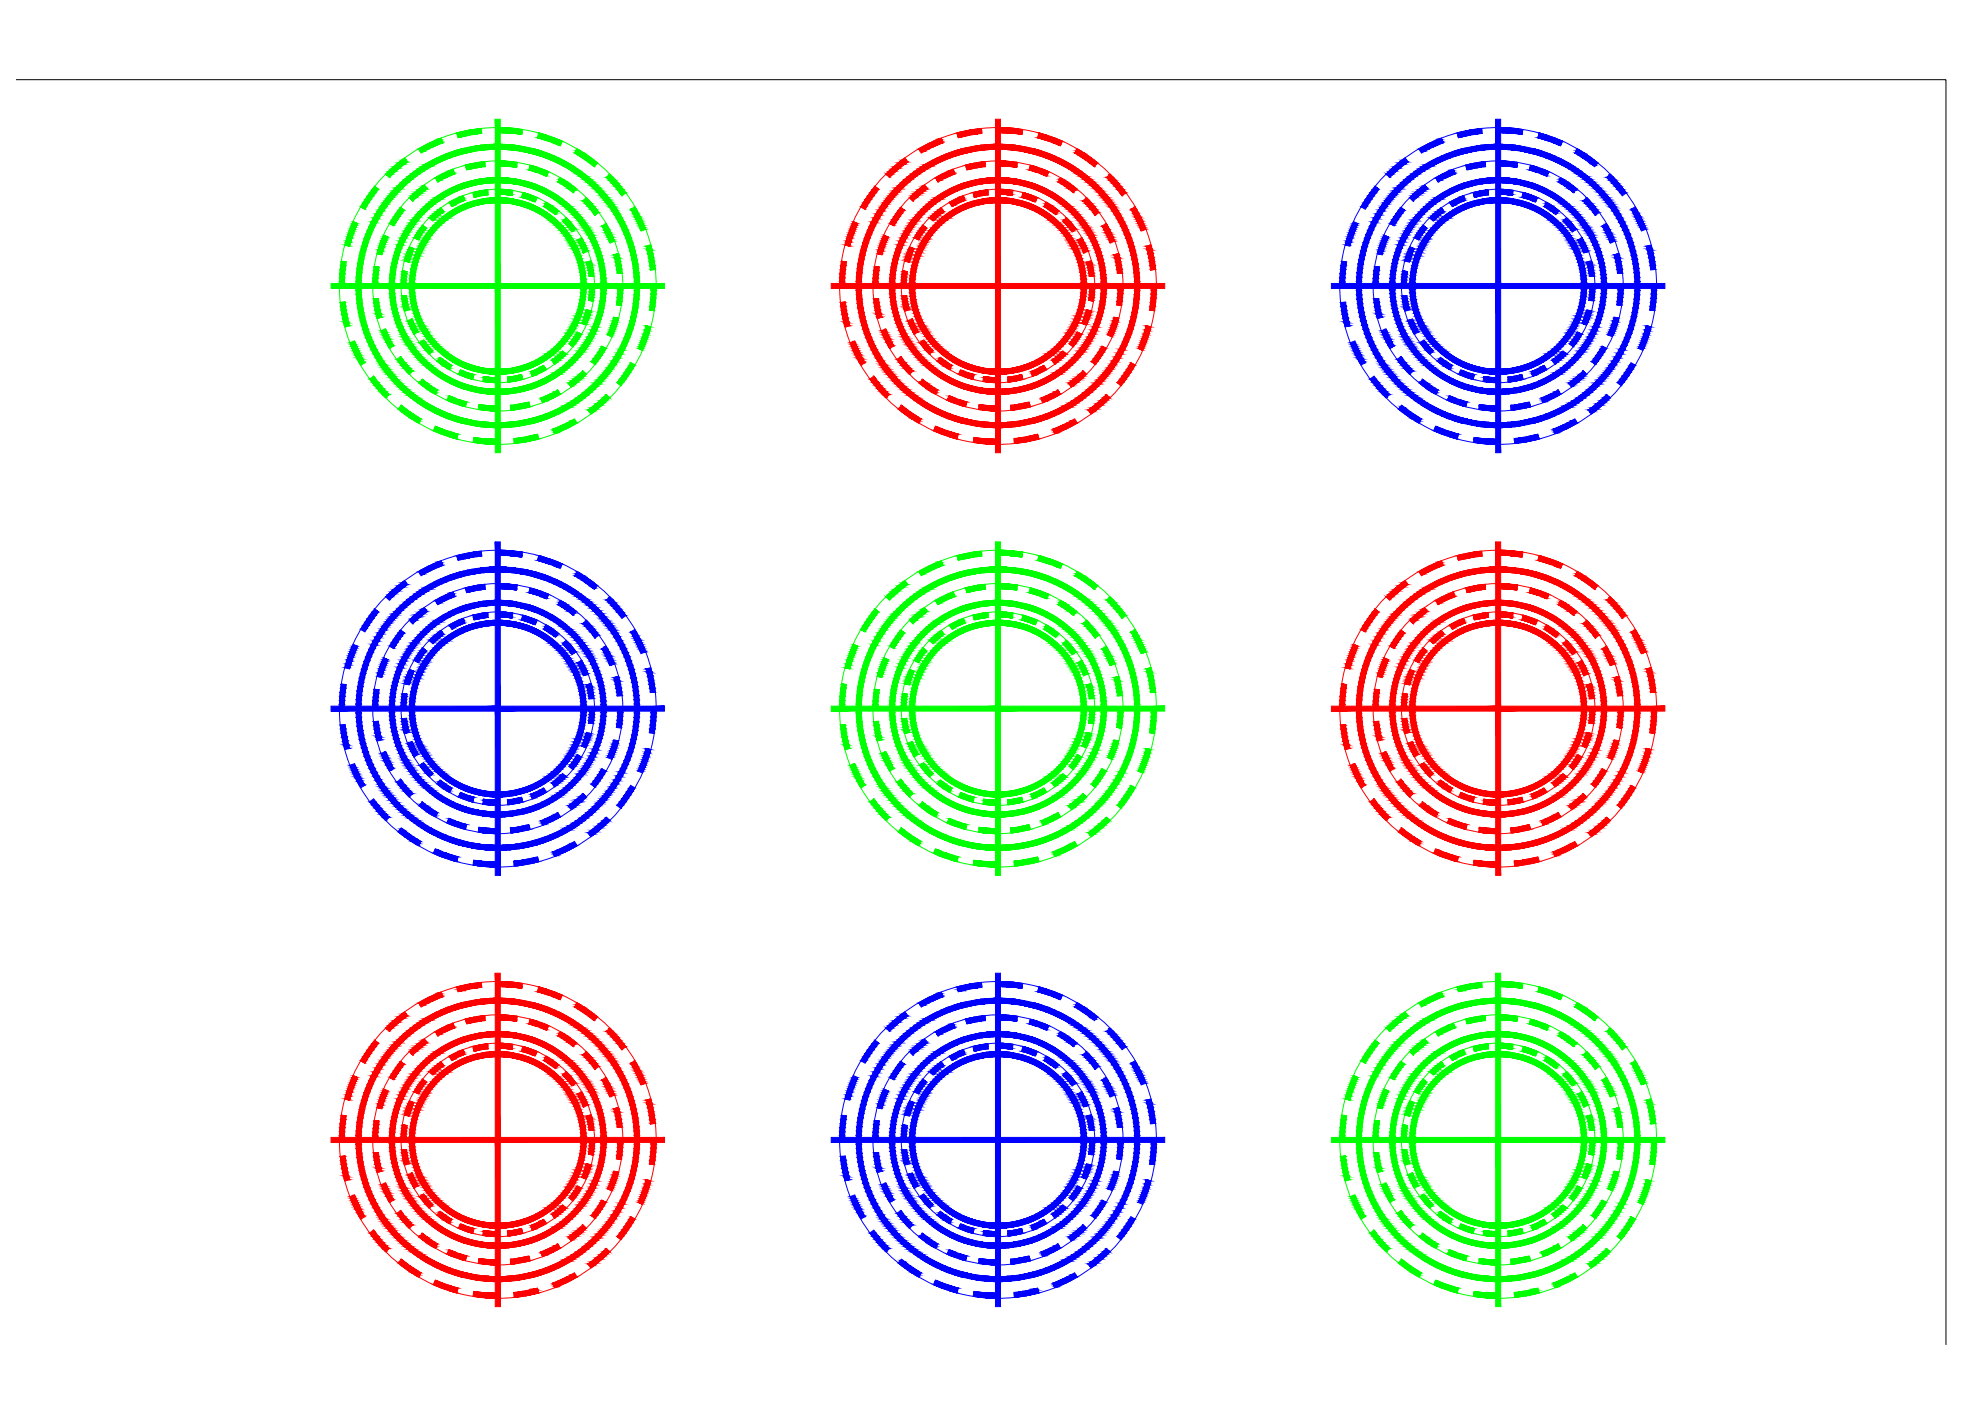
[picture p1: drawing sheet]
<svg xmlns="http://www.w3.org/2000/svg" width="594mm" height="420mm" viewBox="0 0 594 420" stroke-linecap="round" stroke-linejoin="round" font-family="sans-serif">
<!-- layer: 0 -->
<g fill="#00f" stroke="#00f" stroke-width=".3">
<path d="M449.3 38.3h1.2z"/>
<path d="M443.1 38.7h1.2z"/>
<path d="M455.7 40.2h.8z"/>
<path d="M437.2 40.8h2.5l-1.2 .2z"/>
<path d="M431.7 41.7l.6-.3v.3z"/>
<path d="M466.9 43.3h1.3l-.1 .1z"/>
<path d="M473 44.6l.3 .2h-.4z"/>
<path d="M425.6 44.8h2.8l-1.1 .5z"/>
<path d="M420.7 47.8l.7-.5 .3 .5z"/>
<path d="M477.3 49.3h1.5l-.3 .3z"/>
<path d="M482.9 52.2l.2 .2h-.5z"/>
<path d="M416.6 53.1h.3l-.2 .1z"/>
<path d="M485.8 57.8h1.9z"/>
<path d="M408.1 62h1.8l-.5 .8z"/>
<path d="M489.1 62.8l1.3-.8 .4 .8z"/>
<path d="M405.9 66.4l1.4 .7h-1.7z"/>
<path d="M491.8 68.2h1.6l.2 .5z"/>
<path d="M403.4 73.5h1.6l-.2 .4z"/>
<path d="M493.7 73.9l1.5-.4 .1 .4z"/>
<path d="M402.4 78.3l1.4 .3h-1.5z"/>
<path d="M494.9 79.8h1.5l.1 1z"/>
<path d="M402 90.7l1.5-.1v.1z"/>
<path d="M485 90.5h1.5l-.1 .9z"/>
<path d="M494.9 92h1.5l-.2 1z"/>
<path d="M484.1 95.1l.9 .2h-1z"/>
<path d="M493.7 97.7h.2z"/>
<path d="M403.3 97.7h1.3l-1.2 .4z"/>
<path d="M482.2 100.4h1.6l-.3 .6z"/>
<path d="M404.9 102.8l1.4-.6 .2 .6z"/>
<path d="M491.5 103.9h1.7l-.3 .6z"/>
<path d="M407.7 108.8h1.7l-1.3 .7z"/>
<path d="M489.1 108.8l1.3 .7h-1.7z"/>
<path d="M410.9 113.7l1.2-.9 .6 .9z"/>
<path d="M485 114.7l1.2 .9z"/>
<path d="M485 114.7h1.9l-.7 .9z"/>
<path d="M481.8 118.3l.2 .2h-.4z"/>
<path d="M415.5 119.1h.4l-.2 .2z"/>
<path d="M420.3 121.5l.5 .4h-.8z"/>
<path d="M476.7 123.4h1.5l-.3 .3z"/>
<path d="M471.2 126.2l1.1-.6 .3 .6z"/>
<path d="M425.3 126.7h.3l-.1 .2z"/>
<path d="M430.6 127.8l.7 .3h-.9z"/>
<path d="M466.1 129.6h1.4l-.6 .3z"/>
<path d="M460 130.5l1.2-.3 .1 .3z"/>
<path d="M442.1 131.2l.7 .1z"/>
<path d="M454.2 132.7h2.5l-1.2 .2z"/>
<path d="M446.8 133.2h2.5z"/>
<path d="M449.3 48.3h1.2z"/>
<path d="M444.6 48.6h.8z"/>
<path d="M459 49.5l.8 .3h-.9z"/>
<path d="M453.8 50l1.1 .1z"/>
<path d="M435.3 51l.5-.2 .1 .2z"/>
<path d="M439.9 50.7h1.2z"/>
<path d="M462.9 52.4h1.2l-.1 .3z"/>
<path d="M468 53.3l.4 .2h-.5z"/>
<path d="M426.8 55.8l.4-.4 .3 .4z"/>
<path d="M449.3 56.8h.9z"/>
<path d="M445.7 57h.6z"/>
<path d="M471 57.1l1 .7z"/>
<path d="M471 57.1h1.5l-.5 .7z"/>
<path d="M438.7 58.8h.2z"/>
<path d="M442.1 59h.9z"/>
<path d="M459.7 60.3h.9z"/>
<path d="M463.8 60.6l.2 .2z"/>
<path d="M435.5 61.9h.2z"/>
<path d="M420.1 62.2l.2 .1h-.3z"/>
<path d="M432.1 62.4h.2z"/>
<path d="M465.9 63.9h1.1l-.1 .1z"/>
<path d="M477.7 63.7l.7 .9z"/>
<path d="M477.7 63.7h1.9l-1.2 .9z"/>
<path d="M469.8 65.3l.4 .4h-.9z"/>
<path d="M429.2 65.7h1.3l-.3 .3z"/>
<path d="M481.3 67.3l.4-.3 .2 .3z"/>
<path d="M417.8 67.6h.4l-.1 .2z"/>
<path d="M471 68.9h1.5l-.3 .2z"/>
<path d="M425.1 71.8h.5l-.1 .2z"/>
<path d="M482.7 72.3h1.6l-1.2 .5z"/>
<path d="M422.8 74l.7 .3h-.8z"/>
<path d="M474.7 75.4h1.7l-.8 .2z"/>
<path d="M485.1 76.2h.4z"/>
<path d="M413.5 76.2h1.1l-.1 .2z"/>
<path d="M476.9 78.3h.4z"/>
<path d="M421.6 78.3h1.2l-.1 .3z"/>
<path d="M412.2 79.9l.9 .1z"/>
<path d="M420.6 81.2h.2z"/>
<path d="M484.9 80.9h1.6l.1 .9z"/>
<path d="M476.5 82h1.5l.1 .7z"/>
<path d="M420.4 88.8l1.5-.2v.2z"/>
<path d="M412 89.7l1.5-.2v.2z"/>
<path d="M476.5 89.4h1.5v.7z"/>
<path d="M475.8 92.9l1.1 .3h-1.1z"/>
<path d="M421.2 92.9h1.5l-1.1 .3z"/>
<path d="M413 95.3h.5z"/>
<path d="M422.9 95.9l.7-.3 .1 .3z"/>
<path d="M474.4 96.9h1.6l-.1 .3z"/>
<path d="M415.4 98.8h.3z"/>
<path d="M473.1 99.5l.3 .2h-.4z"/>
<path d="M426.4 102.4l.6-.5 .4 .5z"/>
<path d="M480.5 103.8l.3 .1h-.5z"/>
<path d="M470.9 103.3l1 .6z"/>
<path d="M470.9 103.3h1.5l-.5 .6z"/>
<path d="M416.7 104.2h.6l-.5 .3z"/>
<path d="M468.4 105.5l.3-.3 .3 .3z"/>
<path d="M428.3 105.8h.9l-.4 .5z"/>
<path d="M432 107.1l.4 .4h-.7z"/>
<path d="M465.9 108.7h1.1l-.6 .4z"/>
<path d="M477.3 108.4h1.8l-.6 .8z"/>
<path d="M462.9 109.7h.2z"/>
<path d="M434.6 110.8h.2z"/>
<path d="M438.1 110.9l.5 .2h-.6z"/>
<path d="M455.7 112.5l.7-.2v.2z"/>
<path d="M459.6 112.8h.2z"/>
<path d="M440.9 113.5l.9 .2z"/>
<path d="M440.9 113.5h.9v.2z"/>
<path d="M452.3 114.5h.9z"/>
<path d="M447.5 114.7h1.8z"/>
<path d="M470.8 115.4h1.5l-.5 .3z"/>
<path d="M430.1 118h.6l-.2 .2z"/>
<path d="M434.6 118.6l.4 .2h-.4z"/>
<path d="M457.7 120.8l.9-.3 .1 .3z"/>
<path d="M462.6 120.3h1.2l-.5 .2z"/>
<path d="M443.6 121.3l.8 .1z"/>
<path d="M438.8 121.8h.8v.2z"/>
<path d="M453.2 122.9h1.2z"/>
<path d="M446.9 123.2h2.4z"/>
<path d="M447.9 43.3h2.7z"/>
<path d="M446.6 128.2h5.3z"/>
<path d="M448.1 53.3h2.3z"/>
<path d="M447 118.2h4.6z"/>
<path d="M149.3 165h1.2z"/>
<path d="M143.1 165.4h1.2z"/>
<path d="M155.7 167h.8z"/>
<path d="M137.2 167.5h2.5l-1.2 .3z"/>
<path d="M131.7 168.4l.6-.2v.2z"/>
<path d="M166.9 170h1.3l-.1 .2z"/>
<path d="M173 171.4l.3 .1h-.4z"/>
<path d="M125.6 171.5h2.8l-1.1 .6z"/>
<path d="M120.7 174.6l.7-.5 .3 .5z"/>
<path d="M177.3 176h1.5l-.3 .4z"/>
<path d="M182.9 178.9l.2 .3h-.5z"/>
<path d="M116.6 179.8h.3l-.1 .2z"/>
<path d="M185.8 184.5l1.9 .1z"/>
<path d="M108.1 188.8h1.8l-.5 .7z"/>
<path d="M189.1 189.5l1.3-.7 .4 .7z"/>
<path d="M105.9 193.2l1.3 .6h-1.6z"/>
<path d="M191.8 194.9h1.6l.2 .6z"/>
<path d="M103.4 200.2h1.6l-.2 .4z"/>
<path d="M193.7 200.6l1.5-.4 .1 .4z"/>
<path d="M102.4 205.1l1.4 .2h-1.5z"/>
<path d="M194.9 206.5h1.5l.1 1z"/>
<path d="M102 217.5l1.5-.2v.2z"/>
<path d="M185 217.2h1.5l-.2 1z"/>
<path d="M194.9 218.7h1.5l-.2 1z"/>
<path d="M184.1 221.8l.9 .3h-1z"/>
<path d="M193.7 224.4l.2 .1z"/>
<path d="M103.3 224.5h1.3l-1.2 .3z"/>
<path d="M182.2 227.2h1.6l-.3 .6z"/>
<path d="M104.9 229.5l1.4-.5 .2 .5z"/>
<path d="M191.5 230.7h1.7l-.3 .5z"/>
<path d="M107.7 235.5h1.7l-1.3 .8z"/>
<path d="M189.1 235.5l1.3 .8h-1.7z"/>
<path d="M110.8 240.4l1.3-.8 .6 .8z"/>
<path d="M185 241.5l1.2 .9z"/>
<path d="M185 241.5h1.9l-.7 .9z"/>
<path d="M181.6 245.2l.2-.2 .2 .2z"/>
<path d="M115.5 245.9h.4l-.2 .2z"/>
<path d="M120.3 248.3l.5 .3h-.8z"/>
<path d="M176.7 250.2h1.5l-.3 .2z"/>
<path d="M171.2 252.9l1.1-.5 .3 .5z"/>
<path d="M125.3 253.5h.3z"/>
<path d="M130.6 254.5l.7 .3h-.9z"/>
<path d="M166.1 256.4h1.4l-.6 .2z"/>
<path d="M160 257.2l1.2-.2 .1 .2z"/>
<path d="M142.1 258l.7 .1z"/>
<path d="M154.2 259.4h2.5l-1.2 .2z"/>
<path d="M146.8 260h2.5z"/>
<path d="M149.3 175h1.2z"/>
<path d="M144.6 175.3h.8z"/>
<path d="M159 176.3l.8 .2h-.9z"/>
<path d="M153.8 176.8h1.1z"/>
<path d="M135.3 177.7l.5-.2 .1 .2z"/>
<path d="M139.9 177.5h1.2z"/>
<path d="M162.9 179.2h1.2l-.1 .3z"/>
<path d="M168 180l.4 .3h-.5z"/>
<path d="M126.8 182.5l.4-.3 .3 .3z"/>
<path d="M149.3 183.5h.9z"/>
<path d="M145.7 183.7h.5z"/>
<path d="M171 183.8l1 .7z"/>
<path d="M171 183.8h1.5l-.5 .7z"/>
<path d="M138.7 185.5h.2z"/>
<path d="M142.1 185.7h.9z"/>
<path d="M159.7 187.1h.9z"/>
<path d="M163.8 187.4l.2 .1z"/>
<path d="M135.5 188.6h.2z"/>
<path d="M120.1 188.9l.2 .2h-.3z"/>
<path d="M132.1 189.1h.2z"/>
<path d="M165.9 190.6h1.1l-.1 .2z"/>
<path d="M177.7 190.5l.7 .8z"/>
<path d="M177.7 190.5h1.9l-1.2 .8z"/>
<path d="M169.3 192.5l.5-.5 .4 .5z"/>
<path d="M129.2 192.5h1.2l-.2 .3z"/>
<path d="M181.3 194l.5-.2 .1 .2z"/>
<path d="M117.8 194.3h.4l-.1 .2z"/>
<path d="M171 195.7h1.5l-.3 .2z"/>
<path d="M125.1 198.6h.5l-.1 .2z"/>
<path d="M182.7 199.1h1.6l-1.2 .4z"/>
<path d="M122.8 200.7l.7 .3h-.9z"/>
<path d="M174.7 202.1h1.6l-.7 .3z"/>
<path d="M185 202.9h.5z"/>
<path d="M113.5 202.9h1.1l-.1 .3z"/>
<path d="M176.9 205.1h.4z"/>
<path d="M121.6 205.1h1.2l-.1 .3z"/>
<path d="M112.2 206.7l.9 .1z"/>
<path d="M184.9 207.6h1.6l.1 1z"/>
<path d="M176.5 208.8h1.5l.1 .7z"/>
<path d="M120.4 215.6l1.5-.2v.2z"/>
<path d="M112 216.4l1.5-.1v.1z"/>
<path d="M176.5 216.2h1.6l-.1 .6z"/>
<path d="M175.8 219.6l1.1 .3h-1.1z"/>
<path d="M121.2 219.6h1.5l-1.1 .3z"/>
<path d="M113 222.1h.5z"/>
<path d="M122.9 222.6l.7-.2 .1 .2z"/>
<path d="M174.4 223.7h1.6l-.1 .3z"/>
<path d="M115.4 225.5h.3z"/>
<path d="M173.1 226.3l.3 .2h-.4z"/>
<path d="M126.4 229.2l.6-.5 .4 .5z"/>
<path d="M180.5 230.5l.3 .2h-.5z"/>
<path d="M170.9 230l1 .7z"/>
<path d="M170.9 230h1.5l-.5 .7z"/>
<path d="M116.7 231h.6l-.5 .3z"/>
<path d="M168.4 232.3l.3-.3 .3 .3z"/>
<path d="M128.3 232.6h.9l-.4 .4z"/>
<path d="M132 233.9l.4 .3h-.7z"/>
<path d="M165.9 235.4h1.2l-.7 .5z"/>
<path d="M177.3 235.2h1.9l-.7 .8z"/>
<path d="M162.9 236.4h.2z"/>
<path d="M134.6 237.5h.2z"/>
<path d="M138.1 237.6l.5 .3h-.6z"/>
<path d="M155.7 239.3l.7-.2v.2z"/>
<path d="M159.6 239.5h.2z"/>
<path d="M140.9 240.3l.9 .2z"/>
<path d="M140.9 240.3h.9v.2z"/>
<path d="M152.3 241.2h.9z"/>
<path d="M147.5 241.5h1.8z"/>
<path d="M170.8 242.1h1.5l-.5 .4z"/>
<path d="M130.1 244.8h.6l-.2 .2z"/>
<path d="M134.6 245.4l.4 .2h-.4z"/>
<path d="M157.7 247.5l.9-.2 .1 .2z"/>
<path d="M162.5 247.1h1.3l-.5 .2z"/>
<path d="M143.6 248.1l.8 .1z"/>
<path d="M138.8 248.5h.8v.2z"/>
<path d="M153.2 249.7h1.2z"/>
<path d="M146.9 249.9l2.4 .1z"/>
<path d="M147.9 170h2.7z"/>
<path d="M146.6 254.9h5.3z"/>
<path d="M148.1 180h2.3z"/>
<path d="M147 244.9h4.6z"/>
<path d="M299.3 294.4h1.2z"/>
<path d="M293.1 294.8h1.2z"/>
<path d="M305.7 296.3h.8z"/>
<path d="M287.2 296.9h2.5l-1.2 .2z"/>
<path d="M281.7 297.8l.6-.3v.3z"/>
<path d="M316.9 299.4h1.3l-.1 .1z"/>
<path d="M323 300.7l.3 .2h-.4z"/>
<path d="M275.6 300.9h2.8l-1.1 .5z"/>
<path d="M270.7 304l.7-.6 .3 .6z"/>
<path d="M327.3 305.4h1.5l-.3 .3z"/>
<path d="M332.9 308.3l.2 .2h-.5z"/>
<path d="M266.6 309.2h.3l-.2 .1z"/>
<path d="M335.8 313.9h1.9z"/>
<path d="M258.1 318.1h1.8l-.5 .8z"/>
<path d="M339.1 318.9l1.3-.8 .4 .8z"/>
<path d="M255.9 322.5l1.4 .7h-1.7z"/>
<path d="M341.8 324.3h1.6l.2 .5z"/>
<path d="M253.4 329.6h1.5l-.1 .4z"/>
<path d="M343.7 330l1.5-.4 .1 .4z"/>
<path d="M252.4 334.4l1.4 .3h-1.5z"/>
<path d="M344.9 335.9h1.5l.1 1z"/>
<path d="M252 346.8l1.5-.1 .1 .1z"/>
<path d="M335 346.6h1.5l-.2 .9z"/>
<path d="M344.9 348.1h1.5l-.2 1z"/>
<path d="M334 351.2l1 .2h-1z"/>
<path d="M343.7 353.8h.2z"/>
<path d="M253.3 353.8h1.3l-1.2 .4z"/>
<path d="M332.2 356.5h1.6l-.3 .6z"/>
<path d="M254.9 358.9l1.4-.5 .2 .5z"/>
<path d="M341.5 360h1.7l-.3 .6z"/>
<path d="M257.7 364.9h1.7l-1.3 .7z"/>
<path d="M339.1 364.9l1.3 .7h-1.7z"/>
<path d="M260.8 369.8l1.3-.9 .6 .9z"/>
<path d="M335 370.8l1.2 .9z"/>
<path d="M335 370.8h1.9l-.7 .9z"/>
<path d="M331.8 374.4l.2 .2h-.4z"/>
<path d="M265.5 375.2h.4l-.2 .3z"/>
<path d="M270.3 377.6l.5 .4h-.8z"/>
<path d="M326.7 379.6h1.5l-.3 .2z"/>
<path d="M321.2 382.3l1.1-.6 .3 .6z"/>
<path d="M275.3 382.9h.3z"/>
<path d="M280.6 383.9l.7 .3h-.9z"/>
<path d="M316.1 385.8h1.4l-.6 .2z"/>
<path d="M310 386.6l1.2-.3 .1 .3z"/>
<path d="M292.1 387.3l.7 .1z"/>
<path d="M304.2 388.8h2.5l-1.2 .2z"/>
<path d="M296.8 389.3l2.5 .1z"/>
<path d="M299.3 304.4h1.2z"/>
<path d="M294.6 304.7h.8z"/>
<path d="M309 305.6l.8 .3h-.9z"/>
<path d="M303.8 306.1h1.1z"/>
<path d="M285.2 307.1l.6-.2 .1 .2z"/>
<path d="M289.9 306.8h1.2z"/>
<path d="M312.9 308.5h1.2l-.1 .3z"/>
<path d="M318 309.4l.4 .2h-.5z"/>
<path d="M276.8 311.9l.4-.4 .3 .4z"/>
<path d="M299.3 312.9h.9z"/>
<path d="M295.7 313.1h.6z"/>
<path d="M321 313.2l1 .6z"/>
<path d="M321 313.2h1.5l-.5 .6z"/>
<path d="M288.7 314.9h.2z"/>
<path d="M292.1 315.1h.9z"/>
<path d="M309.7 316.4h.9z"/>
<path d="M313.8 316.7l.2 .2z"/>
<path d="M285.5 318h.2z"/>
<path d="M270.1 318.3l.2 .1h-.3z"/>
<path d="M282.1 318.5h.2z"/>
<path d="M315.9 320h1.1l-.1 .1z"/>
<path d="M327.7 319.8l.7 .9z"/>
<path d="M327.7 319.8h1.9l-1.2 .9z"/>
<path d="M319.8 321.4l.4 .4h-.9z"/>
<path d="M279.2 321.8h1.3l-.3 .3z"/>
<path d="M331.3 323.4l.5-.3 .1 .3z"/>
<path d="M267.8 323.7h.4l-.1 .2z"/>
<path d="M321 325h1.5l-.3 .2z"/>
<path d="M275.1 327.9h.5l-.1 .2z"/>
<path d="M332.7 328.4h1.6l-1.2 .5z"/>
<path d="M272.8 330.1l.7 .3h-.8z"/>
<path d="M324.7 331.5h1.7l-.8 .3z"/>
<path d="M335.1 332.3h.4z"/>
<path d="M263.5 332.3h1.1l-.1 .2z"/>
<path d="M326.9 334.5h.4z"/>
<path d="M271.6 334.5h1.2l-.1 .2z"/>
<path d="M262.2 336l.9 .1z"/>
<path d="M270.6 337.3l.2 .1z"/>
<path d="M334.9 337h1.6l.1 .9z"/>
<path d="M326.5 338.1h1.5l.1 .7z"/>
<path d="M270.4 344.9h1.5z"/>
<path d="M262 345.8h1.5z"/>
<path d="M326.5 345.5h1.5v.7z"/>
<path d="M325.8 349l1.1 .3h-1.1z"/>
<path d="M271.2 349h1.5l-1.1 .3z"/>
<path d="M263 351.5h.5z"/>
<path d="M272.9 352l.7-.3 .1 .3z"/>
<path d="M324.4 353h1.6l-.1 .3z"/>
<path d="M265.4 354.9h.3z"/>
<path d="M323.1 355.6l.3 .2h-.4z"/>
<path d="M276.4 358.5l.6-.5 .4 .5z"/>
<path d="M330.5 359.9l.3 .1h-.5z"/>
<path d="M320.9 359.4l1 .6z"/>
<path d="M320.9 359.4h1.5l-.5 .6z"/>
<path d="M266.7 360.4h.6l-.5 .2z"/>
<path d="M318.4 361.6l.3-.3 .3 .3z"/>
<path d="M278.3 361.9h.9l-.4 .5z"/>
<path d="M282 363.2l.4 .4h-.7z"/>
<path d="M315.9 364.8h1.2l-.7 .4z"/>
<path d="M327.3 364.5h1.8l-.6 .8z"/>
<path d="M312.9 365.8h.2z"/>
<path d="M284.6 366.9h.2z"/>
<path d="M288.1 367l.5 .2h-.6z"/>
<path d="M305.7 368.6l.7-.2v.2z"/>
<path d="M309.6 368.9h.2z"/>
<path d="M290.9 369.6l.9 .2z"/>
<path d="M290.9 369.6h.9v.2z"/>
<path d="M302.3 370.6h.9z"/>
<path d="M297.5 370.8l1.8 .1z"/>
<path d="M320.8 371.5h1.5l-.5 .3z"/>
<path d="M280.1 374.1h.6l-.2 .2z"/>
<path d="M284.6 374.8l.4 .1h-.4z"/>
<path d="M307.7 376.9l.9-.3 .1 .3z"/>
<path d="M312.5 376.4h1.3l-.5 .2z"/>
<path d="M293.6 377.4l.8 .1z"/>
<path d="M288.8 377.9h.8v.2z"/>
<path d="M303.2 379h1.2z"/>
<path d="M296.9 379.3h2.4z"/>
<path d="M297.9 299.4h2.7z"/>
<path d="M296.6 384.3h5.3z"/>
<path d="M298.1 309.4h2.3z"/>
<path d="M297 374.3h4.6z"/>
<path d="M449.3 38.3h2.5zM449.3 38.3h2.5z"/>
<path d="M449.3 38.3l3.7 .1zM449.3 38.3l3.7 .1z"/>
<path d="M449.3 38.4l4.9 .1zM449.3 38.4l4.9 .1z"/>
<path d="M449.3 38.5l6.2 .2zM449.3 38.5l6.2 .2z"/>
<path d="M449.3 38.7l7.4 .2-1.2-.2zM449.3 38.7l7.4 .2h-7.4z"/>
<path d="M443.1 38.7l1.2 .2v-.2zM441.9 38.9l1.2-.2 1.2 .2z"/>
<path d="M441.9 38.9l2.5 .2-.1-.2zM440.6 39.1l1.3-.2 2.5 .2z"/>
<path d="M440.6 39.1l3.8 .2v-.2zM439.4 39.3l1.2-.2 3.8 .2z"/>
<path d="M439.4 39.3l5 .3v-.3zM438.2 39.6l1.2-.3 5 .3z"/>
<path d="M449.3 38.9l7.3 .9 .1-.9zM449.3 38.9l7.3 .9h-7.3z"/>
<path d="M449.3 39.8h7.3zM449.3 39.8h7.3z"/>
<path d="M450.5 39.8h6.1zM450.5 39.8h6.1z"/>
<path d="M438.2 39.6l6.3 .3-.1-.3zM437 39.9l1.2-.3 6.3 .3z"/>
<path d="M451.7 39.8h4.9zM451.7 39.8l4.8 .1z"/>
<path d="M452.9 39.9h3.6zM452.9 39.9l3.6 .1z"/>
<path d="M437 39.9l7.5 .1zM437 39.9l7.5 .1z"/>
<path d="M454.1 40h2.4zM454.1 40l2.4 .2z"/>
<path d="M437 40h7.5zM437 40l6.3 .2z"/>
<path d="M461.6 39.9l1.2 .3zM461.6 39.9l1.2 .3h-1.3z"/>
<path d="M455.3 40.2h1.2zM455.3 40.2h1.2z"/>
<path d="M437.1 40.2l5 .1 1.2-.1zM437.1 40.2l5 .1h-5z"/>
<path d="M437.1 40.3l3.8 .2 1.2-.2zM437.1 40.3l3.8 .2h-3.7z"/>
<path d="M461.5 40.2l2.5 .4-1.2-.4zM461.5 40.2l2.5 .4h-2.6z"/>
<path d="M437.2 40.5l2.5 .3 1.2-.3zM437.2 40.5l2.5 .3h-2.5z"/>
<path d="M461.4 40.6l3.7 .4-1.1-.4zM461.4 40.6l3.7 .4h-3.8z"/>
<path d="M437.2 40.8l.1 .2h1.2zM437.3 41h1.2l-1.1 .3z"/>
<path d="M461.3 41l4.8 .3-1-.3zM461.3 41l4.8 .3h-4.9z"/>
<path d="M461.2 41.3l5.1 .1zM461.2 41.3l5.1 .1z"/>
<path d="M461.5 41.4l5.4 .3-.6-.3zM461.5 41.4l5.4 .3h-4.6z"/>
<path d="M462.3 41.7l5.2 .2-.6-.2zM462.3 41.7l5.2 .2h-4.4z"/>
<path d="M431.7 41.7l.7 .2-.1-.2zM431.1 41.9l.6-.2 .7 .2z"/>
<path d="M463.1 41.9l4.7 .1zM463.1 41.9l4.7 .1z"/>
<path d="M463.5 42l5.1 .4-.8-.4zM463.5 42l5.1 .4h-4.1z"/>
<path d="M431.1 41.9l1.5 .5-.2-.5zM430 42.4l1.1-.5 1.5 .5z"/>
<path d="M464.5 42.4h4.1zM464.5 42.4h4.1z"/>
<path d="M464.6 42.4l3.8 .4 .2-.4zM464.6 42.4l3.8 .4h-2.6z"/>
<path d="M430 42.4l2.8 .4-.2-.4zM429 42.8l1-.4 2.8 .4z"/>
<path d="M429 42.8h3.8zM428.8 42.9h3.8z"/>
<path d="M465.8 42.8l2.4 .5 .2-.5zM465.8 42.8l2.4 .5h-1.3z"/>
<path d="M428.8 42.9l2.9 .4 .9-.4zM428.1 43.3l.7-.4 2.9 .4z"/>
<path d="M466.9 43.3l1.2 .1zM467.3 43.4h.8l-.1 .3z"/>
<path d="M428.1 43.3l3.2 .1 .4-.1zM427.7 43.4l.4-.1 3.2 .1z"/>
<path d="M427.7 43.4l2.9 .3 .7-.3zM427.1 43.7l.6-.3 2.9 .3z"/>
<path d="M427.1 43.7l2.9 .3 .6-.3zM426.6 44l.5-.3 2.9 .3z"/>
<path d="M426.6 44l2.9 .2 .5-.2zM426.2 44.2l.4-.2 2.9 .2z"/>
<path d="M426.2 44.2l2.5 .4 .8-.4zM425.5 44.6l.7-.4 2.5 .4z"/>
<path d="M425.5 44.6h3.2zM425.5 44.6l2.9 .2z"/>
<path d="M472.9 44.8l1.2 .5zM472.9 44.8l1.2 .5h-1.4z"/>
<path d="M425.6 44.8l.3 .5h1.4zM425.9 45.3h1.4l-1 .6z"/>
<path d="M472.7 45.3l2.4 .6-1-.6zM472.7 45.3l2.4 .6h-2.8zM472.3 45.9h2.8zM472.3 45.9h2.8z"/>
<path d="M472.3 45.9l3.8 .6-1-.6zM472.3 45.9l3.8 .6h-2.8z"/>
<path d="M473.3 46.5l2.9 .1zM473.3 46.5l2.9 .1z"/>
<path d="M473.4 46.6l3.6 .6-.8-.6zM473.4 46.6l3.6 .6h-2.7z"/>
<path d="M474.3 47.2l2.9 .1zM474.3 47.2l2.9 .1z"/>
<path d="M474.6 47.3l3.3 .5-.7-.5zM474.6 47.3l3.3 .5h-2.6z"/>
<path d="M475.3 47.8l2.9 .3-.3-.3zM475.3 47.8l2.9 .3h-2.5z"/>
<path d="M420.7 47.8l1.2 .3-.2-.3zM420.4 48.1l.3-.3 1.2 .3z"/>
<path d="M475.7 48.1l3.1 .4-.6-.4zM475.7 48.1l3.1 .4h-2.5z"/>
<path d="M420.4 48.1l1.8 .4-.3-.4zM419.8 48.5l.6-.4 1.8 .4z"/>
<path d="M476.3 48.5l2.9 .4-.4-.4zM476.3 48.5l2.9 .4h-2.5z"/>
<path d="M419.8 48.5l2 .4 .4-.4zM419.4 48.9l.4-.4 2 .4z"/>
<path d="M476.7 48.9l2.1 .4 .4-.4zM476.7 48.9l2.1 .4h-1.5z"/>
<path d="M419.4 48.9l1.9 .4 .5-.4zM418.9 49.3l.5-.4 1.9 .4z"/>
<path d="M477.3 49.3l.5 .3h.7zM477.8 49.6h.7l-.3 .4z"/>
<path d="M418.9 49.3l1.9 .3 .5-.3zM418.4 49.6l.5-.3 1.9 .3z"/>
<path d="M418.4 49.6l1.9 .4 .5-.4zM418 50l.4-.4 1.9 .4z"/>
<path d="M418 50l1.8 .5 .5-.5zM417.5 50.5l.5-.5 1.8 .5z"/>
<path d="M417.5 50.5l1.9 .3 .4-.3zM417.1 50.8l.4-.3 1.9 .3z"/>
<path d="M417.1 50.8l1.7 .5 .6-.5zM416.6 51.3l.5-.5 1.7 .5z"/>
<path d="M416.6 51.3l1.9 .3 .3-.3zM416.3 51.6l.3-.3 1.9 .3z"/>
<path d="M416.3 51.6l1.5 .6 .7-.6zM415.7 52.2l.6-.6 1.5 .6z"/>
<path d="M415.7 52.2l1.9 .2 .2-.2zM415.7 52.2l1.9 .2h-1.7z"/>
<path d="M482.6 52.4l1.1 .7-.6-.7zM482 53.1l.6-.7 1.1 .7z"/>
<path d="M415.9 52.4l1 .7 .7-.7zM415.9 52.4l1 .7h-.3z"/>
<path d="M482 53.1l1.9 .1-.2-.1zM482 53.1l1.9 .1h-2.1z"/>
<path d="M481.8 53.2l2.8 .8-.7-.8zM481.8 53.2l2.8 .8h-2.1z"/>
<path d="M482.5 54l2.2 .1zM482.5 54l2.2 .1z"/>
<path d="M482.6 54.1l2.8 .8-.7-.8zM482.6 54.1l2.8 .8h-2z"/>
<path d="M483.4 54.9l2.1 .1zM483.4 54.9l2.1 .1z"/>
<path d="M483.5 55l2.7 .9-.7-.9zM483.5 55l2.7 .9h-2z"/>
<path d="M484.2 55.9h2zM484.2 55.9h2z"/>
<path d="M484.3 55.9l2.6 .9-.7-.9zM484.3 55.9l2.6 .9h-1.9z"/>
<path d="M412.3 55.9l1.2 .9zM412.3 55.9l1.2 .9h-1.9z"/>
<path d="M485 56.8h2zM485 56.8h2z"/>
<path d="M411.6 56.8h1.9zM411.6 56.8h1.9z"/>
<path d="M485.1 56.8l2.5 1-.6-1zM485.1 56.8l2.5 1h-1.8z"/>
<path d="M411.6 56.8l1.2 1 .7-1zM411.6 56.8l1.2 1h-1.9z"/>
<path d="M485.8 57.8h1.9zM485.8 57.8h1.9l-1.2 .9z"/>
<path d="M410.9 57.8h1.9zM410.9 57.8h1.8z"/>
<path d="M410.9 57.8l1.2 .9 .6-.9zM410.9 57.8l1.2 .9h-1.9z"/>
<path d="M410.2 58.7h1.9zM410.2 58.7l1.8 .2h-1.9z"/>
<path d="M410.1 58.9l1.3 .8 .6-.8zM410.1 58.9l1.3 .8h-1.8z"/>
<path d="M409.6 59.7l1.6 .2 .2-.2zM409.6 59.7l1.6 .2h-1.8z"/>
<path d="M409.4 59.9l1.3 .8 .5-.8zM409.4 59.9l1.3 .8h-1.8z"/>
<path d="M408.9 60.7l1.7 .2 .1-.2zM408.9 60.7l1.7 .2h-1.8z"/>
<path d="M408.8 60.9l1.3 .8 .5-.8zM408.8 60.9l1.3 .8h-1.8z"/>
<path d="M408.3 61.7l1.6 .3 .2-.3zM408.3 61.7l1.6 .3h-1.8z"/>
<path d="M489.1 62.8l1.9 .3-.2-.3zM489.1 62.8l1.9 .3h-1.7z"/>
<path d="M489.3 63.1l2.1 .7-.4-.7zM489.3 63.1l2.1 .7h-1.7z"/>
<path d="M489.7 63.8l1.9 .4-.2-.4zM489.7 63.8l1.9 .4h-1.7z"/>
<path d="M489.9 64.2l2 .7-.3-.7zM489.9 64.2l2 .7h-1.6z"/>
<path d="M490.3 64.9l1.9 .4-.3-.4zM490.3 64.9l1.9 .4h-1.7z"/>
<path d="M490.5 65.3l1.9 .7-.2-.7zM490.5 65.3l1.9 .7h-1.6z"/>
<path d="M490.8 66l1.9 .4-.3-.4zM490.8 66l1.9 .4h-1.7z"/>
<path d="M491 66.4l1.9 .7-.2-.7zM491 66.4l1.9 .7h-1.6z"/>
<path d="M491.3 67.1l1.9 .5-.3-.5zM491.3 67.1l1.9 .5h-1.7z"/>
<path d="M405.6 67.1l1.4 .5 .3-.5zM405.6 67.1l1.4 .5h-1.6z"/>
<path d="M491.5 67.6l1.9 .6-.2-.6zM491.5 67.6l1.9 .6h-1.6z"/>
<path d="M405.4 67.6l1.4 .6 .2-.6zM405.4 67.6l1.4 .6h-1.6z"/>
<path d="M491.8 68.2l.2 .5h1.6zM492 68.7h1.6l-1.4 .6z"/>
<path d="M405.2 68.2l1.3 .5 .3-.5zM405.2 68.2l1.3 .5h-1.6z"/>
<path d="M404.9 68.7l1.4 .6 .2-.6zM404.9 68.7l1.4 .6h-1.6z"/>
<path d="M404.7 69.3l1.4 .6 .2-.6zM404.7 69.3l1.4 .6h-1.6z"/>
<path d="M404.5 69.9l1.4 .5 .2-.5zM404.5 69.9l1.4 .5h-1.6z"/>
<path d="M404.3 70.4l1.4 .7 .2-.7zM404.3 70.4l1.4 .7h-1.6z"/>
<path d="M404.1 71.1l1.4 .4 .2-.4zM404.1 71.1l1.4 .4h-1.5z"/>
<path d="M404 71.5l1.3 .8 .2-.8zM404 71.5l1.3 .8h-1.6z"/>
<path d="M403.7 72.3l1.5 .4 .1-.4zM403.7 72.3l1.5 .4h-1.6z"/>
<path d="M403.6 72.7l1.4 .8 .2-.8zM403.6 72.7l1.4 .8h-1.6z"/>
<path d="M493.7 73.9l1.8 .8-.2-.8zM493.7 73.9l1.8 .8h-1.6z"/>
<path d="M493.9 74.7l1.7 .3-.1-.3zM493.9 74.7l1.7 .3h-1.6z"/>
<path d="M494 75l1.7 .9-.1-.9zM494 75l1.7 .9h-1.5z"/>
<path d="M494.2 75.9l1.6 .3-.1-.3zM494.2 75.9l1.6 .3h-1.5z"/>
<path d="M494.3 76.2l1.7 .9-.2-.9zM494.3 76.2l1.7 .9h-1.6z"/>
<path d="M494.4 77.1l1.6 .3v-.3zM494.4 77.1l1.6 .3h-1.5z"/>
<path d="M494.5 77.4l1.7 .9-.2-.9zM494.5 77.4l1.7 .9h-1.5z"/>
<path d="M494.7 78.3l1.5 .3v-.3zM494.7 78.3l1.5 .3h-1.5z"/>
<path d="M494.7 78.6l1.7 1-.2-1zM494.7 78.6l1.7 1h-1.5z"/>
<path d="M402.3 78.6l1.4 1 .1-1zM402.3 78.6l1.4 1h-1.5z"/>
<path d="M494.9 79.6l1.5 .2v-.2zM494.9 79.6l1.5 .2h-1.5z"/>
<path d="M402.2 79.6l1.5 .2v-.2zM402.2 79.6l1.5 .2h-1.5z"/>
<path d="M494.9 79.8l.1 1h1.5zM495 80.8h1.5l-1.5 .2z"/>
<path d="M402.2 79.8l1.3 1 .2-1zM402.2 79.8l1.3 1h-1.5z"/>
<path d="M402 80.8l1.5 .2v-.2zM402 80.8l1.5 .2h-1.5z"/>
<path d="M402 81l1.4 1 .1-1zM402 81l1.4 1h-1.5z"/>
<path d="M401.9 82h1.5zM401.9 82l1.5 .2z"/>
<path d="M401.9 82.2l1.4 1.1 .1-1.1zM401.9 82.2l1.4 1.1h-1.5z"/>
<path d="M401.8 83.3h1.5zM401.8 83.3l1.5 .1z"/>
<path d="M401.8 83.4l1.5 1.1v-1.1zM401.8 83.4l1.5 1.1h-1.5z"/>
<path d="M401.8 84.5l1.5 .1zM401.8 84.5l1.5 .1z"/>
<path d="M401.8 84.6l1.5 1.2v-1.2zM401.8 84.6l1.5 1.2h-1.5z"/>
<path d="M485.3 85.8l1.5 1.1v-1.1zM485.3 85.8l1.5 1.1h-1.5z"/>
<path d="M485.3 86.9h1.5zM485.3 86.9h1.5z"/>
<path d="M495.3 85.8l1.5 1.2v-1.2zM495.3 85.8l1.5 1.2h-1.5z"/>
<path d="M495.3 87h1.5zM495.3 87h1.5z"/>
<path d="M485.3 86.9l1.4 1.1 .1-1.1zM485.3 86.9l1.4 1.1h-1.5z"/>
<path d="M485.2 88h1.5zM485.2 88l1.5 .1z"/>
<path d="M495.3 87l1.4 1.2 .1-1.2zM495.3 87l1.4 1.2h-1.5z"/>
<path d="M495.2 88.2h1.5zM495.2 88.2h1.5z"/>
<path d="M485.2 88.1l1.4 1.1 .1-1.1zM485.2 88.1l1.4 1.1h-1.5z"/>
<path d="M485.1 89.2h1.5zM485.1 89.2l1.5 .1z"/>
<path d="M495.2 88.2l1.4 1.2 .1-1.2zM495.2 88.2l1.4 1.2h-1.5z"/>
<path d="M495.1 89.4h1.5zM495.1 89.4l1.5 .1z"/>
<path d="M485.1 89.3l1.4 1 .1-1zM485.1 89.3l1.4 1h-1.5z"/>
<path d="M485 90.3l1.5 .2v-.2zM485 90.3l1.5 .2h-1.5z"/>
<path d="M495.1 89.5l1.4 1.1 .1-1.1zM495.1 89.5l1.4 1.1h-1.5z"/>
<path d="M495 90.6l1.5 .1v-.1zM495 90.6l1.5 .1h-1.5z"/>
<path d="M485 90.5l-.2 .9h1.6zM484.8 91.4h1.6l-.1 .2z"/>
<path d="M495 90.7l1.4 1.1 .1-1.1zM495 90.7l1.4 1.1h-1.5z"/>
<path d="M402 90.7l1.7 1.1-.2-1.1zM402 90.7l1.7 1.1h-1.5z"/>
<path d="M494.9 91.8l1.5 .2v-.2zM494.9 91.8l1.5 .2h-1.5z"/>
<path d="M402.2 91.8l1.5 .2v-.2zM402.2 91.8l1.5 .2h-1.5z"/>
<path d="M494.9 92l-.2 1h1.5zM494.7 93h1.5v.2z"/>
<path d="M402.2 92l1.6 1-.1-1zM402.2 92l1.6 1h-1.5z"/>
<path d="M402.3 93l1.6 .2-.1-.2zM402.3 93l1.6 .2h-1.5z"/>
<path d="M402.4 93.2l1.6 .9-.1-.9zM402.4 93.2l1.6 .9h-1.5z"/>
<path d="M402.5 94.1l1.6 .3-.1-.3zM402.5 94.1l1.6 .3h-1.5z"/>
<path d="M402.6 94.4l1.7 .9-.2-.9zM402.6 94.4l1.7 .9h-1.5z"/>
<path d="M484 95.3l1.5 .2zM484 95.3l1.5 .2h-1.6z"/>
<path d="M402.8 95.3l1.6 .3-.1-.3zM402.8 95.3l1.6 .3h-1.6z"/>
<path d="M483.9 95.5l1.4 .7 .2-.7zM483.9 95.5l1.4 .7h-1.6z"/>
<path d="M402.8 95.6l1.7 .9-.1-.9zM402.8 95.6l1.7 .9h-1.5z"/>
<path d="M483.7 96.2l1.5 .4 .1-.4zM483.7 96.2l1.5 .4h-1.6z"/>
<path d="M403 96.5l1.6 .3-.1-.3zM403 96.5l1.6 .3h-1.5z"/>
<path d="M483.6 96.6l1.4 .7 .2-.7zM483.6 96.6l1.4 .7h-1.6z"/>
<path d="M403.1 96.8l1.7 .9-.2-.9zM403.1 96.8l1.7 .9h-1.5z"/>
<path d="M483.4 97.3l1.4 .4 .2-.4zM483.4 97.3l1.4 .4h-1.6z"/>
<path d="M403.3 97.7h1.5zM403.3 97.7h1.3z"/>
<path d="M493.7 97.7l1.5 .4zM493.7 97.7l1.5 .4h-1.6z"/>
<path d="M483.2 97.7l1.4 .6 .2-.6zM483.2 97.7l1.4 .6h-1.6z"/>
<path d="M493.6 98.1l1.3 .7 .3-.7zM493.6 98.1l1.3 .7h-1.5z"/>
<path d="M483 98.3l1.4 .5 .2-.5zM483 98.3l1.4 .5h-1.6z"/>
<path d="M493.4 98.8l1.4 .5 .1-.5zM493.4 98.8l1.4 .5h-1.5z"/>
<path d="M482.8 98.8l1.4 .6 .2-.6zM482.8 98.8l1.4 .6h-1.6z"/>
<path d="M482.6 99.4l1.4 .5 .2-.5zM482.6 99.4l1.4 .5h-1.6z"/>
<path d="M493.3 99.3l1.3 .7 .2-.7zM493.3 99.3l1.3 .7h-1.6z"/>
<path d="M482.4 99.9l1.4 .5 .2-.5zM482.4 99.9l1.4 .5h-1.6z"/>
<path d="M493 100l1.4 .4 .2-.4zM493 100l1.4 .4h-1.5z"/>
<path d="M482.2 100.4h1.6zM482.2 100.4h1.6z"/>
<path d="M492.9 100.4l1.3 .7 .2-.7zM492.9 100.4l1.3 .7h-1.6z"/>
<path d="M492.6 101.1l1.5 .5 .1-.5zM492.6 101.1l1.5 .5h-1.6z"/>
<path d="M492.5 101.6l1.3 .6 .3-.6zM492.5 101.6l1.3 .6h-1.6z"/>
<path d="M492.2 102.2l1.4 .6 .2-.6zM492.2 102.2l1.4 .6h-1.6z"/>
<path d="M492 102.8l1.4 .6 .2-.6zM492 102.8l1.4 .6h-1.6z"/>
<path d="M404.9 102.8l1.9 .6-.3-.6zM404.9 102.8l1.9 .6h-1.6z"/>
<path d="M491.8 103.4l1.4 .5 .2-.5zM491.8 103.4l1.4 .5h-1.7z"/>
<path d="M405.2 103.4l1.8 .5-.2-.5zM405.2 103.4l1.8 .5h-1.6z"/>
<path d="M491.5 103.9l-.2 .6h1.6zM491.3 104.5h1.6l-.2 .6z"/>
<path d="M405.4 103.9l1.9 .6-.3-.6zM405.4 103.9l1.9 .6h-1.7z"/>
<path d="M405.6 104.5l1.9 .6-.2-.6zM405.6 104.5l1.9 .6h-1.6z"/>
<path d="M405.9 105.1l1.9 .5-.3-.5zM405.9 105.1l1.9 .5h-1.7z"/>
<path d="M406.1 105.6l2 .6-.3-.6zM406.1 105.6l2 .6h-1.7z"/>
<path d="M406.4 106.2l1.9 .4-.2-.4zM406.4 106.2l1.9 .4h-1.7z"/>
<path d="M406.6 106.6l2.1 .7-.4-.7zM406.6 106.6l2.1 .7h-1.7z"/>
<path d="M407 107.3l1.9 .4-.2-.4zM407 107.3l1.9 .4h-1.7z"/>
<path d="M407.2 107.7l2.1 .7-.4-.7zM407.2 107.7l2.1 .7h-1.8z"/>
<path d="M407.5 108.4l1.9 .4-.1-.4zM407.5 108.4l1.9 .4h-1.7z"/>
<path d="M488.7 109.5l1.5 .3 .2-.3zM488.7 109.5l1.5 .3h-1.7z"/>
<path d="M488.5 109.8l1.3 .8 .4-.8zM488.5 109.8l1.3 .8h-1.8z"/>
<path d="M488 110.6l1.6 .2 .2-.2zM488 110.6l1.6 .2h-1.7z"/>
<path d="M487.9 110.8l1.2 .8 .5-.8zM487.9 110.8l1.2 .8h-1.8z"/>
<path d="M487.3 111.6l1.7 .2 .1-.2zM487.3 111.6l1.7 .2h-1.8z"/>
<path d="M487.2 111.8l1.2 .9 .6-.9zM487.2 111.8l1.2 .9h-1.8z"/>
<path d="M486.6 112.7h1.8zM486.6 112.7l1.7 .1h-1.8z"/>
<path d="M486.5 112.8l1.2 .9 .6-.9zM486.5 112.8l1.2 .9h-1.9z"/>
<path d="M485.8 113.7h1.9zM485.8 113.7l1.8 .1z"/>
<path d="M410.9 113.7l1.9 .1zM410.9 113.7l1.9 .1z"/>
<path d="M485.8 113.8l1.2 .9 .6-.9zM485.8 113.8l1.2 .9h-1.9z"/>
<path d="M410.9 113.8l2.6 .9-.7-.9zM410.9 113.8l2.6 .9h-1.9z"/>
<path d="M485.1 114.7h1.9zM485.1 114.7h1.8z"/>
<path d="M411.6 114.7h1.9zM411.6 114.7h1.9z"/>
<path d="M411.6 114.7l2.7 .9-.8-.9zM411.6 114.7l2.7 .9h-2z"/>
<path d="M412.3 115.6l2 .1zM412.3 115.6l2 .1z"/>
<path d="M412.4 115.7l2.7 .8-.8-.8zM412.4 115.7l2.7 .8h-2z"/>
<path d="M413.1 116.5l2.1 .1zM413.1 116.5l2.1 .1z"/>
<path d="M413.2 116.6l2.7 .8-.7-.8zM413.2 116.6l2.7 .8h-2z"/>
<path d="M413.9 117.4l2.1 .1zM413.9 117.4l2.1 .1z"/>
<path d="M414 117.5l2.7 .8-.7-.8zM414 117.5l2.7 .8h-2z"/>
<path d="M414.7 118.3l1.9 .2 .1-.2zM414.7 118.3l1.9 .2h-1.8z"/>
<path d="M481.6 118.5l1 .6-.6-.6zM480.9 119.1l.7-.6 1 .6z"/>
<path d="M414.8 118.5l1.1 .6 .7-.6zM414.8 118.5l1.1 .6h-.4z"/>
<path d="M480.9 119.1l2 .2-.3-.2zM480.7 119.3l.2-.2 2 .2z"/>
<path d="M480.7 119.3l1.6 .7 .6-.7zM480.1 120l.6-.7 1.6 .7z"/>
<path d="M480.1 120l1.9 .2 .3-.2zM479.7 120.2l.4-.2 1.9 .2z"/>
<path d="M479.7 120.2l1.7 .5 .6-.5zM479.2 120.7l.5-.5 1.7 .5z"/>
<path d="M479.2 120.7l1.9 .4 .3-.4zM478.8 121.1l.4-.4 1.9 .4z"/>
<path d="M478.8 121.1l1.8 .4 .5-.4zM478.2 121.5l.6-.4 1.8 .4z"/>
<path d="M478.2 121.5l1.9 .4 .5-.4zM477.8 121.9l.4-.4 1.9 .4z"/>
<path d="M477.8 121.9l1.9 .4 .4-.4zM477.3 122.3l.5-.4 1.9 .4z"/>
<path d="M420 121.9l1.3 .4-.5-.4zM420 121.9l1.3 .4h-1.6z"/>
<path d="M477.3 122.3l1.9 .4 .5-.4zM476.7 122.7l.6-.4 1.9 .4z"/>
<path d="M419.7 122.3l2.1 .4-.5-.4zM419.7 122.3l2.1 .4h-2.4z"/>
<path d="M476.7 122.7l2.1 .3 .4-.3zM476.3 123l.4-.3 2.1 .3z"/>
<path d="M419.4 122.7l2.8 .3-.4-.3zM419.4 122.7l2.8 .3h-2.4z"/>
<path d="M476.3 123l1.9 .4 .6-.4zM476.3 123l1.9 .4h-1.5z"/>
<path d="M419.8 123l3.1 .4-.7-.4zM419.8 123l3.1 .4h-2.5z"/>
<path d="M476.7 123.4l.1 .3h1.1zM476.8 123.7h1.1l-.7 .5z"/>
<path d="M420.4 123.4l2.8 .3-.3-.3zM420.4 123.4l2.8 .3h-2.5z"/>
<path d="M420.7 123.7l3.3 .5-.8-.5zM420.7 123.7l3.3 .5h-2.6z"/>
<path d="M421.4 124.2l2.8 .1zM421.4 124.2l2.8 .1z"/>
<path d="M421.6 124.3l3.5 .6-.9-.6zM421.6 124.3l3.5 .6h-2.7z"/>
<path d="M422.4 124.9l2.8 .1zM422.4 124.9l2.8 .1z"/>
<path d="M422.5 125l3.8 .6-1.1-.6zM422.5 125l3.8 .6h-2.9z"/>
<path d="M423.4 125.6h2.9zM423.4 125.6h2.9z"/>
<path d="M423.4 125.6l2.5 .7 .4-.7zM423.4 125.6l2.5 .7h-1.4z"/>
<path d="M471.2 126.2l1.7 .5-.3-.5zM470.2 126.7l1-.5 1.7 .5z"/>
<path d="M424.5 126.3l1.1 .4 .3-.4zM424.5 126.3l1.1 .4z"/>
<path d="M470.2 126.7l2.8 .2-.1-.2zM469.9 126.9l.3-.2 2.8 .2z"/>
<path d="M469.9 126.9l2.4 .4 .7-.4zM469.1 127.3l.8-.4 2.4 .4z"/>
<path d="M469.1 127.3l2.8 .2 .4-.2zM468.6 127.5l.5-.2 2.8 .2z"/>
<path d="M468.6 127.5l2.8 .3 .5-.3zM468 127.8l.6-.3 2.8 .3z"/>
<path d="M468 127.8l2.8 .3 .6-.3zM467.3 128.1l.7-.3 2.8 .3z"/>
<path d="M467.3 128.1l3.2 .2 .3-.2zM466.9 128.3l.4-.2 3.2 .2z"/>
<path d="M430.4 128.1l1.3 .2zM430.4 128.1l1.3 .2h-1.3z"/>
<path d="M466.9 128.3l2.8 .3 .8-.3zM465.9 128.6l1-.3 2.8 .3z"/>
<path d="M465.9 128.6h3.8zM465.8 128.7h3.8z"/>
<path d="M430.4 128.3l2.4 .4-1.1-.4zM430.4 128.3l2.4 .4h-2.6z"/>
<path d="M430.2 128.7l3.7 .4-1.1-.4zM430.2 128.7l3.7 .4h-3.9z"/>
<path d="M465.8 128.7l2.8 .5 1-.5zM465.8 128.7l2.8 .5h-2.7z"/>
<path d="M430 129.1l4 .1zM430 129.1l4 .1z"/>
<path d="M430 129.2l5.1 .3-1.1-.3zM430 129.2l5.1 .3h-4.3z"/>
<path d="M465.9 129.2l1.6 .4 1.1-.4zM465.9 129.2l1.6 .4h-1.4z"/>
<path d="M430.8 129.5l4.7 .1zM430.8 129.5l4.7 .1z"/>
<path d="M466.1 129.6l.1 .3h.7zM466.2 129.9h.7l-.6 .2z"/>
<path d="M431.1 129.6l5.1 .3-.7-.3zM431.1 129.6l5.1 .3h-4.5z"/>
<path d="M431.7 129.9l5.4 .2-.9-.2zM431.7 129.9l5.4 .2h-4.8z"/>
<path d="M432.3 130.1l5.1 .1zM432.3 130.1l5.1 .1z"/>
<path d="M432.5 130.2l4.8 .3 .1-.3zM432.5 130.2l4.8 .3h-3.9z"/>
<path d="M460 130.5l1.3 .3v-.3zM458.8 130.8l1.2-.3 1.3 .3z"/>
<path d="M433.4 130.5l3.8 .4 .1-.4zM433.4 130.5l3.8 .4h-2.6z"/>
<path d="M458.8 130.8l2.6 .2-.1-.2zM457.7 131l1.1-.2 2.6 .2z"/>
<path d="M457.7 131l3.8 .2-.1-.2zM456.5 131.2l1.2-.2 3.8 .2z"/>
<path d="M434.6 130.9l2.5 .4 .1-.4zM434.6 130.9l2.5 .4h-1.3z"/>
<path d="M456.5 131.2l5 .2v-.2zM455.3 131.4l1.2-.2 5 .2z"/>
<path d="M442.1 131.3l1.2 .1zM442.1 131.3l1.2 .1z"/>
<path d="M455.3 131.4l6.2 .1zM454.1 131.5h7.4z"/>
<path d="M442.1 131.4l2.4 .1zM442.1 131.4l2.4 .1z"/>
<path d="M442 131.5l3.7 .1zM442 131.5l3.7 .1z"/>
<path d="M435.8 131.3l1.2 .3 .1-.3zM435.8 131.3l1.2 .3z"/>
<path d="M454.1 131.5l7.5 .1zM454.1 131.5l7.5 .1z"/>
<path d="M442 131.6l4.9 .1zM442 131.6l4.9 .1z"/>
<path d="M442 131.7l6.1 .1zM442 131.7l6.1 .1z"/>
<path d="M442 131.8h7.3zM442 131.8h7.3z"/>
<path d="M454.1 131.6l6.3 .4 1.2-.4zM454.1 131.6l6.3 .4h-6.3z"/>
<path d="M454.1 132l5.1 .2 1.2-.2zM454.1 132l5.1 .2h-5z"/>
<path d="M454.2 132.2l3.7 .3 1.3-.3zM454.2 132.2l3.7 .3h-3.7z"/>
<path d="M454.2 132.5l2.5 .2 1.2-.2zM454.2 132.5l2.5 .2h-2.5z"/>
<path d="M442 131.8l7.3 .9v-.9zM442 131.8l7.3 .9h-7.4z"/>
<path d="M454.2 132.7v.2h1.3zM454.2 132.9h1.3z"/>
<path d="M441.9 132.7l7.4 .2v-.2zM441.9 132.7l7.4 .2z"/>
<path d="M443.1 132.9l6.2 .1zM443.1 132.9l6.2 .1z"/>
<path d="M444.3 133l5 .1zM444.3 133l5 .1z"/>
<path d="M445.6 133.1l3.7 .1zM445.6 133.1l3.7 .1z"/>
<path d="M446.8 133.2h2.5zM448 133.2l1.3 .1z"/>
<path d="M449.3 48.3h2.3zM449.3 48.3h2.3z"/>
<path d="M449.3 48.3l3.5 .1zM449.3 48.3l3.5 .1z"/>
<path d="M449.3 48.4l4.7 .2zM449.3 48.4l4.7 .2z"/>
<path d="M444.6 48.6h.8zM444.2 48.6h1.2z"/>
<path d="M449.3 48.6l5.8 .1zM449.3 48.6l5.8 .1h-5.8z"/>
<path d="M444.2 48.6l1.2 .2v-.2zM443 48.8l1.2-.2 1.2 .2z"/>
<path d="M443 48.8l2.4 .2v-.2zM441.9 49l1.1-.2 2.4 .2z"/>
<path d="M441.9 49l3.5 .3v-.3zM440.7 49.3l1.2-.3 3.5 .3z"/>
<path d="M440.7 49.3l4.8 .2-.1-.2zM439.6 49.5l1.1-.2 4.8 .2z"/>
<path d="M449.3 48.7l5.7 1.1 .1-1.1zM449.3 48.7l5.7 1.1h-5.7z"/>
<path d="M449.3 49.8h5.7zM449.3 49.8h5.7z"/>
<path d="M450.4 49.8h4.6zM450.4 49.8h4.6z"/>
<path d="M458.9 49.8l1.2 .1zM458.9 49.8l1.2 .1z"/>
<path d="M451.5 49.8h3.5zM451.5 49.8l3.5 .1z"/>
<path d="M439.6 49.5l5.9 .5v-.5zM439.6 49.5l5.9 .5h-5.8z"/>
<path d="M452.7 49.9h2.3zM452.7 49.9l2.2 .1z"/>
<path d="M453.8 50l1.1 .1zM454.1 50.1h.8z"/>
<path d="M439.7 50h5.8zM439.7 50l4.7 .1z"/>
<path d="M458.9 49.9l2.3 .3-1.1-.3zM458.9 49.9l2.3 .3h-2.4z"/>
<path d="M439.7 50.1l3.6 .2 1.1-.2zM439.7 50.1l3.6 .2h-3.5z"/>
<path d="M439.8 50.3l2.4 .2 1.1-.2zM439.8 50.3l2.4 .2h-2.4z"/>
<path d="M458.8 50.2l3.6 .4-1.2-.4zM458.8 50.2l3.6 .4h-3.7z"/>
<path d="M439.8 50.5l1.3 .2 1.1-.2zM439.8 50.5l1.3 .2h-1.2z"/>
<path d="M439.9 50.7l1 .1zM439.9 50.8h1l-.9 .2z"/>
<path d="M458.7 50.6l4.6 .4-.9-.4zM458.7 50.6l4.6 .4h-4.7z"/>
<path d="M458.6 51h4.9zM458.6 51h4.9z"/>
<path d="M435.3 51l.7 .2-.1-.2zM434.7 51.2l.6-.2 .7 .2z"/>
<path d="M458.8 51l5.3 .3-.6-.3zM458.8 51l5.3 .3h-4.4z"/>
<path d="M459.7 51.3l4.8 .2-.4-.2zM459.7 51.3l4.8 .2h-4.2z"/>
<path d="M460.3 51.5h4.2zM460.3 51.5l4.2 .1z"/>
<path d="M434.7 51.2l1.5 .5-.2-.5zM433.7 51.7l1-.5 1.5 .5z"/>
<path d="M460.8 51.6l3.5 .4 .2-.4zM460.8 51.6l3.5 .4h-2.5z"/>
<path d="M433.7 51.7l2.7 .5-.2-.5zM432.6 52.2l1.1-.5 2.7 .5z"/>
<path d="M432.6 52.2h3.8zM432.6 52.2h3.7z"/>
<path d="M461.8 52l2.3 .4 .2-.4zM461.8 52l2.3 .4h-1.2z"/>
<path d="M432.6 52.2l2.7 .4 1-.4zM431.8 52.6l.8-.4 2.7 .4z"/>
<path d="M462.9 52.4l1.1 .3zM463.5 52.7h.5l-.1 .2z"/>
<path d="M431.8 52.6h3.5zM431.6 52.7h3.4z"/>
<path d="M431.6 52.7l2.7 .3 .7-.3zM431 53l.6-.3 2.7 .3z"/>
<path d="M431 53l2.8 .3 .5-.3zM430.5 53.3l.5-.3 2.8 .3z"/>
<path d="M430.5 53.3l2.8 .2 .5-.2zM430.5 53.3l2.8 .2h-2.6z"/>
<path d="M467.9 53.5l1.1 .4-.6-.4zM467.9 53.5l1.1 .4h-1.3z"/>
<path d="M430.7 53.5l1.6 .5 1-.5zM430.7 53.5l1.6 .5h-1.3z"/>
<path d="M467.7 53.9l2.3 .6-1-.6zM467.7 53.9l2.3 .6h-2.7z"/>
<path d="M431 54l.4 .5 .9-.5zM431 54l.4 .5z"/>
<path d="M467.3 54.5l2.8 .1zM467.3 54.5l2.8 .1z"/>
<path d="M467.3 54.6l3.7 .6-.9-.6zM467.3 54.6l3.7 .6h-2.8z"/>
<path d="M468.2 55.2h2.8zM468.2 55.2h2.8z"/>
<path d="M468.3 55.2l3.5 .6-.8-.6zM468.3 55.2l3.5 .6h-2.6z"/>
<path d="M469.2 55.8l2.7 .1zM469.2 55.8l2.7 .1z"/>
<path d="M426.8 55.8l1 .3-.3-.3zM426.3 56.1l.5-.3 1 .3z"/>
<path d="M469.4 55.9l3.2 .5-.7-.5zM469.4 55.9l3.2 .5h-2.5z"/>
<path d="M470.1 56.4l2.8 .2-.3-.2zM470.1 56.4l2.8 .2h-2.5z"/>
<path d="M426.3 56.1l1.8 .5-.3-.5zM425.7 56.6l.6-.5 1.8 .5z"/>
<path d="M449.3 56.8h1.8zM449.3 56.8h1.8z"/>
<path d="M425.7 56.6l2.1 .3 .3-.3zM425.4 56.9l.3-.3 2.1 .3z"/>
<path d="M449.3 56.8l2.7 .1zM449.3 56.8l2.7 .1z"/>
<path d="M449.3 56.9l3.6 .1zM449.3 56.9l3.6 .1z"/>
<path d="M445.7 57h.6zM445.3 57h1z"/>
<path d="M470.4 56.6l2.1 .5 .4-.5zM470.4 56.6l2.1 .5h-1.5z"/>
<path d="M449.3 57l4.5 .1zM449.3 57l4.5 .1z"/>
<path d="M445.3 57l1 .2zM444.4 57.2h1.9z"/>
<path d="M425.4 56.9l1.8 .4 .6-.4zM424.9 57.3l.5-.4 1.8 .4z"/>
<path d="M444.4 57.2l1.9 .1v-.1zM443.5 57.3l.9-.1 1.9 .1z"/>
<path d="M443.5 57.3l2.8 .2v-.2zM442.7 57.5l.8-.2 2.8 .2z"/>
<path d="M424.9 57.3l1.9 .3 .4-.3zM424.5 57.6l.4-.3 1.9 .3z"/>
<path d="M442.7 57.5l3.6 .3v-.3zM441.8 57.8l.9-.3 3.6 .3z"/>
<path d="M456.8 57.8l.9 .2zM456.8 57.8l.9 .2h-1z"/>
<path d="M424.5 57.6l1.8 .4 .5-.4zM424 58l.5-.4 1.8 .4z"/>
<path d="M449.3 57.1l4.3 1.2 .2-1.2zM449.3 57.1l4.3 1.2h-4.3z"/>
<path d="M449.3 58.3h4.3zM449.3 58.3h4.3z"/>
<path d="M456.7 58l1.8 .3zM456.7 58l1.8 .3h-1.9z"/>
<path d="M450.1 58.3h3.5zM450.1 58.3h3.5z"/>
<path d="M451 58.3h2.6zM451 58.3l2.6 .1z"/>
<path d="M441.8 57.8l4.6 .6-.1-.6zM441.8 57.8l4.6 .6h-4.5z"/>
<path d="M424 58l1.9 .4 .4-.4zM423.6 58.4l.4-.4 1.9 .4z"/>
<path d="M451.9 58.4h1.7zM451.9 58.4l1.7 .1z"/>
<path d="M441.9 58.4h4.5zM441.9 58.4l3.6 .1z"/>
<path d="M456.6 58.3l2.8 .3-.9-.3zM456.6 58.3l2.8 .3h-2.8z"/>
<path d="M452.7 58.5h.9zM452.7 58.5l.9 .1z"/>
<path d="M442 58.5h3.5zM442 58.5l2.7 .2z"/>
<path d="M423.6 58.4l1.9 .4 .4-.4zM423.3 58.8l.3-.4 1.9 .4z"/>
<path d="M442 58.7h2.7zM442 58.7l1.8 .1z"/>
<path d="M456.6 58.6l3.6 .3-.8-.3zM456.6 58.6l3.6 .3h-3.7z"/>
<path d="M442.1 58.8l.9 .2 .8-.2zM442.1 58.8l.9 .2h-.9z"/>
<path d="M442.1 59h.7zM442.1 59h.7l-.6 .2z"/>
<path d="M438.7 58.8l.3 .2zM438 59l.7-.2 .3 .2z"/>
<path d="M456.5 58.9l4.4 .3-.7-.3zM456.5 58.9l4.4 .3h-4.5z"/>
<path d="M423.3 58.8l1.6 .4 .6-.4zM422.8 59.2l.5-.4 1.6 .4z"/>
<path d="M456.4 59.2l4.7 .1zM456.4 59.2l4.7 .1z"/>
<path d="M438 59l1.2 .4-.2-.4zM437.2 59.4l.8-.4 1.2 .4z"/>
<path d="M456.6 59.3l4.4 .1 .1-.1zM456.6 59.3l4.4 .1z"/>
<path d="M422.8 59.2l1.8 .3 .3-.3zM422.8 59.2l1.8 .3h-1.6z"/>
<path d="M457.2 59.4l3.7 .3 .1-.3zM457.2 59.4l3.7 .3h-2.8z"/>
<path d="M437.2 59.4l2.1 .4-.1-.4zM436.4 59.8l.8-.4 2.1 .4z"/>
<path d="M458.1 59.7l2.7 .3 .1-.3zM458.1 59.7l2.7 .3h-1.9z"/>
<path d="M436.4 59.8l3 .3-.1-.3zM435.8 60.1l.6-.3 3 .3z"/>
<path d="M475.8 59.3l.8 .8zM475.8 59.3l.8 .8h-1.7z"/>
<path d="M435.8 60.1h3.6zM435.6 60.2h3.5z"/>
<path d="M458.9 60l1.7 .3 .2-.3zM458.9 60l1.7 .3h-.9z"/>
<path d="M423 59.5l.8 .8 .8-.8zM423 59.5l.8 .8z"/>
<path d="M474.9 60.1l1.9 .2-.2-.2zM474.7 60.3l.2-.2 1.9 .2z"/>
<path d="M459.7 60.3l.9 .1zM459.9 60.4h.7l-.1 .2z"/>
<path d="M435.6 60.2l3 .2 .5-.2zM435.2 60.4l.4-.2 3 .2z"/>
<path d="M435.2 60.4l2.9 .2 .5-.2zM434.8 60.6l.4-.2 2.9 .2z"/>
<path d="M434.8 60.6h3.3zM434.8 60.6l3 .2z"/>
<path d="M474.7 60.3l2.7 .7-.6-.7zM474.7 60.3l2.7 .7h-2z"/>
<path d="M463.7 60.8l.9 .3zM463.7 60.8l.9 .3h-1.1z"/>
<path d="M475.4 61l2.1 .1zM475.4 61l2.1 .1z"/>
<path d="M434.8 60.8l2.2 .3 .8-.3zM434.8 60.8l2.2 .3h-1.9z"/>
<path d="M435.1 61.1l1.2 .4 .7-.4zM435.1 61.1l1.2 .4h-1z"/>
<path d="M463.5 61.1l1.8 .5-.7-.5zM463.5 61.1l1.8 .5h-2.1z"/>
<path d="M475.5 61.1l2.7 .8-.7-.8zM475.5 61.1l2.7 .8h-2z"/>
<path d="M435.3 61.5l.4 .4 .6-.4zM435.3 61.5l.4 .4z"/>
<path d="M463.2 61.6l2.6 .3-.5-.3zM463.2 61.6l2.6 .3h-2.8z"/>
<path d="M476.2 61.9l2 .1zM476.2 61.9l2 .1z"/>
<path d="M463 61.9l3.1 .2-.3-.2zM463 61.9l3.1 .2h-2.8z"/>
<path d="M463.3 62.1l3.1 .3-.3-.3zM463.3 62.1l3.1 .3h-2.6z"/>
<path d="M463.8 62.4l3 .3-.4-.3zM463.8 62.4l3 .3h-2.6z"/>
<path d="M476.3 62l2.6 .8-.7-.8zM476.3 62l2.6 .8h-1.9z"/>
<path d="M477 62.8h1.9zM477 62.8h1.9z"/>
<path d="M432.1 62.4l.5 .4zM431.5 62.8l.6-.4 .5 .4z"/>
<path d="M464.2 62.7l2.9 .2-.3-.2zM464.2 62.7l2.9 .2h-2.6z"/>
<path d="M420 62.3l1.3 .8zM420 62.3l1.3 .8h-1.9z"/>
<path d="M419.4 63.1h1.9zM419.4 63.1h1.9z"/>
<path d="M464.5 62.9l3 .3-.4-.3zM464.5 62.9l3 .3h-2.5z"/>
<path d="M465 63.2h2.5zM465 63.2l2.4 .1z"/>
<path d="M431.5 62.8l1.5 .6-.4-.6zM430.8 63.4l.7-.6 1.5 .6z"/>
<path d="M430.8 63.4l2.3 .1zM430.7 63.5h2.4z"/>
<path d="M477 62.8l2.6 .9-.7-.9zM477 62.8l2.6 .9h-1.9z"/>
<path d="M477.7 63.7h1.9zM477.7 63.7h1.9z"/>
<path d="M465.2 63.3l1.8 .6 .4-.6zM465.2 63.3l1.8 .6h-1.1z"/>
<path d="M419.4 63.1l1.2 .9 .7-.9zM419.4 63.1l1.2 .9h-1.9z"/>
<path d="M430.7 63.5l1.8 .5 .6-.5zM430.1 64l.6-.5 1.8 .5z"/>
<path d="M430.1 64h2.4zM430.1 64h2.3z"/>
<path d="M465.9 63.9l1 .1zM466.1 64h.8l-.3 .4z"/>
<path d="M418.7 64h1.9zM418.7 64h1.9z"/>
<path d="M430.1 64l1.7 .6 .6-.6zM429.5 64.6l.6-.6 1.7 .6z"/>
<path d="M429.5 64.6h2.3zM429.5 64.6h2.2z"/>
<path d="M418.7 64l1.2 .9 .7-.9zM418.7 64l1.2 .9h-1.8z"/>
<path d="M418.1 64.9h1.8zM418.1 64.9l1.8 .1z"/>
<path d="M429.4 64.6l1.7 .5 .6-.5zM428.9 65.1l.5-.5 1.7 .5z"/>
<path d="M428.9 65.1h2.2zM428.9 65.1l2.1 .2h-2.2z"/>
<path d="M428.8 65.3l1.7 .4 .5-.4zM428.8 65.3l1.7 .4h-1.3z"/>
<path d="M418 65l1.3 .8 .6-.8zM418 65l1.3 .8h-1.8z"/>
<path d="M469.3 65.7l1.1 .2-.2-.2zM469.3 65.7l1.1 .2h-1.3z"/>
<path d="M429.2 65.7l.3 .3h.7zM429.5 66h.7l-.4 .3z"/>
<path d="M417.5 65.8l1.7 .2 .1-.2zM417.5 65.8l1.7 .2h-1.8z"/>
<path d="M469.1 65.9l1.7 .4-.4-.4zM468.7 66.3l.4-.4 1.7 .4z"/>
<path d="M468.7 66.3l2.3 .3-.2-.3zM468.7 66.3l2.3 .3h-2z"/>
<path d="M417.4 66l1.3 .8 .5-.8zM417.4 66l1.3 .8h-1.8z"/>
<path d="M469 66.6l2.3 .3-.3-.3zM469 66.6l2.3 .3h-2z"/>
<path d="M416.9 66.8l1.6 .2 .2-.2zM416.9 66.8l1.6 .2h-1.7z"/>
<path d="M469.3 66.9l2.3 .4-.3-.4zM469.3 66.9l2.3 .4h-2z"/>
<path d="M469.6 67.3l2.3 .3-.3-.3zM469.6 67.3l2.3 .3h-2z"/>
<path d="M416.8 67l1.4 .6 .3-.6zM416.8 67l1.4 .6h-.4z"/>
<path d="M481.3 67.3l.9 .5-.3-.5zM480.5 67.8l.8-.5 .9 .5z"/>
<path d="M469.9 67.6l2.3 .4-.3-.4zM469.9 67.6l2.3 .4h-1.9z"/>
<path d="M480.5 67.8l1.8 .2-.1-.2zM480.5 67.8l1.8 .2h-1.7z"/>
<path d="M426.7 67.6l.9 .6zM426.7 67.6l.9 .6h-1.4z"/>
<path d="M470.3 68l2.1 .2-.2-.2zM470.3 68l2.1 .2h-1.9z"/>
<path d="M426.2 68.2l1.7 .3-.3-.3zM426.2 68.2l1.7 .3h-1.9z"/>
<path d="M470.5 68.2l2.2 .5-.3-.5zM470.5 68.2l2.2 .5h-1.8z"/>
<path d="M480.6 68l2.1 .7-.4-.7zM480.6 68l2.1 .7h-1.7z"/>
<path d="M470.9 68.7l1.6 .2 .2-.2zM470.9 68.7l1.6 .2h-1.5z"/>
<path d="M426 68.5l1.5 .5 .4-.5zM426 68.5l1.5 .5h-1.9z"/>
<path d="M481 68.7l1.9 .4-.2-.4zM481 68.7l1.9 .4h-1.7z"/>
<path d="M471 68.9l.2 .2h1zM471.2 69.1h1l-.7 .5z"/>
<path d="M425.6 69l1.8 .1 .1-.1zM425.6 69l1.8 .1h-1.9z"/>
<path d="M425.5 69.1l1.4 .6 .5-.6zM425.5 69.1l1.4 .6h-1.8z"/>
<path d="M481.2 69.1l2 .7-.3-.7zM481.2 69.1l2 .7h-1.7z"/>
<path d="M425.1 69.7h1.8zM425.1 69.7l1.8 .1z"/>
<path d="M481.5 69.8l1.9 .4-.2-.4zM481.5 69.8l1.9 .4h-1.7z"/>
<path d="M425 69.8l1.4 .7 .5-.7zM425 69.8l1.4 .7h-1.8z"/>
<path d="M424.6 70.5h1.8zM424.6 70.5h1.8z"/>
<path d="M481.7 70.2l1.9 .6-.2-.6zM481.7 70.2l1.9 .6h-1.6z"/>
<path d="M415 70.5l1.4 .6zM415 70.5l1.4 .6h-1.6z"/>
<path d="M482 70.8l1.8 .4-.2-.4zM482 70.8l1.8 .4h-1.6z"/>
<path d="M424.6 70.5l1.3 .8 .5-.8zM424.6 70.5l1.3 .8h-1.7z"/>
<path d="M424.2 71.3h1.7zM424.2 71.3h1.7z"/>
<path d="M414.8 71.1l1.4 .5 .2-.5zM414.8 71.1l1.4 .5h-1.6z"/>
<path d="M482.2 71.2l1.9 .6-.3-.6zM482.2 71.2l1.9 .6h-1.6z"/>
<path d="M424.2 71.3l1.4 .5 .3-.5zM424.2 71.3l1.4 .5h-.5z"/>
<path d="M474.4 71.3l.4 .7zM473.1 72l1.3-.7 .4 .7z"/>
<path d="M473.1 72l1.7 .1zM473.1 72l1.7 .1z"/>
<path d="M414.6 71.6l1.3 .6 .3-.6zM414.6 71.6l1.3 .6h-1.6z"/>
<path d="M482.5 71.8l1.8 .5-.2-.5zM482.5 71.8l1.8 .5h-1.6z"/>
<path d="M414.3 72.2l1.4 .5 .2-.5zM414.3 72.2l1.4 .5h-1.6z"/>
<path d="M482.7 72.3l.2 .5h.2zM482.9 72.8h.2z"/>
<path d="M473.1 72.1l2.1 .7-.4-.7zM473.1 72.1l2.1 .7h-1.7z"/>
<path d="M473.5 72.8l1.8 .1zM473.5 72.8l1.8 .1z"/>
<path d="M414.1 72.7l1.4 .5 .2-.5zM414.1 72.7l1.4 .5h-1.6z"/>
<path d="M473.6 72.9l2 .6-.3-.6zM473.6 72.9l2 .6h-1.7z"/>
<path d="M473.9 73.5l1.7 .2v-.2zM473.9 73.5l1.7 .2h-1.6z"/>
<path d="M413.9 73.2l1.4 .6 .2-.6zM413.9 73.2l1.4 .6h-1.6z"/>
<path d="M413.7 73.8l1.5 .5 .1-.5zM413.7 73.8l1.5 .5h-1.6z"/>
<path d="M474 73.7l1.9 .6-.3-.6zM474 73.7l1.9 .6h-1.6z"/>
<path d="M474.3 74.3l1.7 .2-.1-.2zM474.3 74.3l1.7 .2h-1.6z"/>
<path d="M422.7 74.3l1.5 .3-.7-.3zM422.7 74.3l1.5 .3h-1.7z"/>
<path d="M422.5 74.6l1.6 .2 .1-.2zM422.5 74.6l1.6 .2h-1.7z"/>
<path d="M413.6 74.3l1.4 .6 .2-.6zM413.6 74.3l1.4 .6h-1.6z"/>
<path d="M474.4 74.5l1.8 .6-.2-.6zM474.4 74.5l1.8 .6h-1.6z"/>
<path d="M413.4 74.9l1.4 .5 .2-.5zM413.4 74.9l1.4 .5h-1.5z"/>
<path d="M474.6 75.1l1.8 .3-.2-.3zM474.6 75.1l1.8 .3h-1.7z"/>
<path d="M422.4 74.8l1.4 .6 .3-.6zM422.4 74.8l1.4 .6h-1.6z"/>
<path d="M474.7 75.4l.1 .2h.8zM474.8 75.6h.8l-.6 .3z"/>
<path d="M422.2 75.4l1.5 .2 .1-.2zM422.2 75.4l1.5 .2h-1.6z"/>
<path d="M413.3 75.4l1.3 .7 .2-.7zM413.3 75.4l1.3 .7h-1.5z"/>
<path d="M422.1 75.6l1.4 .6 .2-.6zM422.1 75.6l1.4 .6h-1.6z"/>
<path d="M413.1 76.1h1.5zM413.1 76.1l1.5 .1z"/>
<path d="M485.1 76.2l.5 .2-.1-.2zM484.1 76.4l1-.2 .5 .2z"/>
<path d="M421.9 76.2l1.5 .3 .1-.3zM421.9 76.2l1.5 .3h-1.6z"/>
<path d="M421.8 76.5l1.4 .5 .2-.5zM421.8 76.5l1.4 .5h-1.6z"/>
<path d="M484.1 76.4l1.7 .8-.2-.8zM484.1 76.4l1.7 .8h-1.6z"/>
<path d="M421.6 77l1.5 .4 .1-.4zM421.6 77l1.5 .4h-1.6z"/>
<path d="M484.2 77.2l1.7 .3-.1-.3zM484.2 77.2l1.7 .3h-1.6z"/>
<path d="M421.5 77.4l1.4 .4 .2-.4zM421.5 77.4l1.4 .4h-1.5z"/>
<path d="M421.4 77.8l1.4 .5 .1-.5zM421.4 77.8l1.4 .5h-1.5z"/>
<path d="M484.3 77.5l1.7 .8-.1-.8zM484.3 77.5l1.7 .8h-1.5z"/>
<path d="M421.3 78.3h1.5zM421.3 78.3h1.5z"/>
<path d="M476.9 78.3l.5 .3-.1-.3zM475.8 78.6l1.1-.3 .5 .3z"/>
<path d="M484.5 78.3l1.6 .3-.1-.3zM484.5 78.3l1.6 .3h-1.5z"/>
<path d="M475.8 78.6l1.7 .5-.1-.5zM475.8 78.6l1.7 .5h-1.5z"/>
<path d="M476 79.1l1.6 .4-.1-.4zM476 79.1l1.6 .4h-1.5z"/>
<path d="M484.6 78.6l1.7 .9-.2-.9zM484.6 78.6l1.7 .9h-1.6z"/>
<path d="M484.7 79.5l1.6 .3v-.3zM484.7 79.5l1.6 .3h-1.5z"/>
<path d="M476.1 79.5l1.6 .5-.1-.5zM476.1 79.5l1.6 .5h-1.5z"/>
<path d="M412.2 80l1.5 .1zM412.2 80l1.5 .1z"/>
<path d="M476.2 80l1.6 .3-.1-.3zM476.2 80l1.6 .3h-1.6z"/>
<path d="M484.8 79.8l1.6 .9-.1-.9zM484.8 79.8l1.6 .9h-1.5z"/>
<path d="M484.9 80.7l1.6 .2-.1-.2zM484.9 80.7l1.6 .2h-1.6z"/>
<path d="M476.2 80.3l1.7 .6-.1-.6zM476.2 80.3l1.7 .6h-1.5z"/>
<path d="M412.2 80.1l1.4 1 .1-1zM412.2 80.1l1.4 1h-1.5z"/>
<path d="M476.4 80.9l1.5 .3v-.3zM476.4 80.9l1.5 .3h-1.5z"/>
<path d="M412.1 81.1l1.5 .1v-.1zM412.1 81.1l1.5 .1h-1.6z"/>
<path d="M420.6 81.2l1.5 .3zM420.6 81.2l1.5 .3h-1.5z"/>
<path d="M476.4 81.2l1.6 .6-.1-.6zM476.4 81.2l1.6 .6h-1.5z"/>
<path d="M484.9 80.9l.2 .9h1.5zM485.1 81.8h1.5l-1.5 .2z"/>
<path d="M476.5 81.8l1.5 .2v-.2zM476.5 81.8l1.5 .2h-1.5z"/>
<path d="M420.6 81.5l1.4 .6 .1-.6zM420.6 81.5l1.4 .6h-1.5z"/>
<path d="M412 81.2l1.5 1 .1-1zM412 81.2l1.5 1h-1.6z"/>
<path d="M420.5 82.1l1.5 .2v-.2zM420.5 82.1l1.5 .2h-1.5z"/>
<path d="M411.9 82.2h1.6zM411.9 82.2l1.5 .2z"/>
<path d="M476.5 82l.1 .7h1.5zM476.6 82.7h1.5l-1.5 .2z"/>
<path d="M420.5 82.3l1.4 .7 .1-.7zM420.5 82.3l1.4 .7h-1.5z"/>
<path d="M420.4 83h1.5zM420.4 83l1.5 .2z"/>
<path d="M411.9 82.4l1.5 1v-1zM411.9 82.4l1.5 1h-1.5z"/>
<path d="M411.9 83.4h1.5zM411.9 83.4l1.4 .1z"/>
<path d="M420.4 83.2l1.4 .7 .1-.7zM420.4 83.2l1.4 .7h-1.5z"/>
<path d="M420.3 83.9l1.5 .1zM420.3 83.9l1.5 .1z"/>
<path d="M411.8 83.5l1.5 1.1v-1.1zM411.8 83.5l1.5 1.1h-1.5z"/>
<path d="M411.8 84.6h1.5zM411.8 84.6h1.5z"/>
<path d="M420.3 84l1.5 .9v-.9zM420.3 84l1.5 .9h-1.5z"/>
<path d="M420.3 84.9h1.5zM420.3 84.9h1.5z"/>
<path d="M420.3 84.9l1.5 .9v-.9zM420.3 84.9l1.5 .9h-1.5z"/>
<path d="M411.8 84.6l1.5 1.2v-1.2zM411.8 84.6l1.5 1.2h-1.5z"/>
<path d="M476.8 85.8l1.5 .8v-.8zM476.8 85.8l1.5 .8h-1.5z"/>
<path d="M476.8 86.6l1.5 .1zM476.8 86.6l1.5 .1z"/>
<path d="M476.8 86.7l1.4 .8 .1-.8zM476.8 86.7l1.4 .8h-1.5z"/>
<path d="M476.7 87.5l1.5 .1zM476.7 87.5l1.5 .1z"/>
<path d="M476.7 87.6l1.5 .7v-.7zM476.7 87.6l1.5 .7h-1.5z"/>
<path d="M476.7 88.3h1.5zM476.7 88.3l1.5 .2z"/>
<path d="M476.6 88.5l1.5 .7 .1-.7zM476.6 88.5l1.5 .7h-1.5z"/>
<path d="M476.6 89.2l1.4 .2 .1-.2zM476.6 89.2l1.4 .2h-1.5z"/>
<path d="M420.4 88.8l1.6 .7-.1-.7zM420.4 88.8l1.6 .7h-1.5z"/>
<path d="M420.5 89.5l1.6 .2-.1-.2zM420.5 89.5l1.6 .2h-1.6z"/>
<path d="M476.5 89.4l-.1 .7h1.6zM476.4 90.1h1.6l-.1 .2z"/>
<path d="M420.5 89.7l1.7 .6-.1-.6zM420.5 89.7l1.7 .6h-1.6z"/>
<path d="M420.6 90.3l1.6 .3v-.3zM420.6 90.3l1.6 .3h-1.5z"/>
<path d="M412 89.7l1.6 .9-.1-.9zM412 89.7l1.6 .9h-1.5z"/>
<path d="M412.1 90.6l1.5 .2v-.2zM412.1 90.6l1.5 .2h-1.5z"/>
<path d="M420.7 90.6l1.6 .6-.1-.6zM420.7 90.6l1.6 .6h-1.5z"/>
<path d="M420.8 91.2l1.6 .3-.1-.3zM420.8 91.2l1.6 .3h-1.5z"/>
<path d="M412.1 90.8l1.7 1-.2-1zM412.1 90.8l1.7 1h-1.5z"/>
<path d="M412.3 91.8l1.5 .2v-.2zM412.3 91.8l1.5 .2h-1.5z"/>
<path d="M420.9 91.5l1.6 .5-.1-.5zM420.9 91.5l1.6 .5h-1.5z"/>
<path d="M421 92l1.6 .4-.1-.4zM421 92l1.6 .4h-1.6z"/>
<path d="M412.3 92l1.7 .9-.2-.9zM412.3 92l1.7 .9h-1.5z"/>
<path d="M421 92.4l1.7 .5-.1-.5zM421 92.4l1.7 .5h-1.5z"/>
<path d="M421.2 92.9v.3h.4zM421.2 93.2h.4z"/>
<path d="M412.5 92.9l1.5 .3v-.3zM412.5 92.9l1.5 .3h-1.5z"/>
<path d="M475.8 93.2l1.5 .1zM475.8 93.2l1.5 .1z"/>
<path d="M475.7 93.3l1.5 .4 .1-.4zM475.7 93.3l1.5 .4h-1.6z"/>
<path d="M412.5 93.2l1.7 .8-.2-.8zM412.5 93.2l1.7 .8h-1.5z"/>
<path d="M475.6 93.7l1.4 .4 .2-.4zM475.6 93.7l1.4 .4h-1.5z"/>
<path d="M412.7 94l1.6 .3-.1-.3zM412.7 94l1.6 .3h-1.5z"/>
<path d="M475.5 94.1l1.4 .4 .1-.4zM475.5 94.1l1.4 .4h-1.6z"/>
<path d="M475.3 94.5l1.5 .5 .1-.5zM475.3 94.5l1.5 .5h-1.6z"/>
<path d="M412.8 94.3l1.7 .8-.2-.8zM412.8 94.3l1.7 .8h-1.5z"/>
<path d="M475.2 95l1.4 .3 .2-.3zM475.2 95l1.4 .3h-1.5z"/>
<path d="M413 95.1l.5 .2 1-.2zM413 95.1l.5 .2h-.5z"/>
<path d="M475.1 95.3l1.4 .6 .1-.6zM475.1 95.3l1.4 .6h-1.7z"/>
<path d="M474.8 95.9l1.6 .2 .1-.2zM474.8 95.9l1.6 .2h-1.7z"/>
<path d="M422.9 95.9l.9 .3-.1-.3zM422.2 96.2l.7-.3 .9 .3z"/>
<path d="M422.2 96.2l1.7 .2-.1-.2zM422.2 96.2l1.7 .2h-1.6z"/>
<path d="M474.7 96.1l1.4 .6 .3-.6zM474.7 96.1l1.4 .6h-1.6z"/>
<path d="M474.5 96.7l1.5 .2 .1-.2zM474.5 96.7l1.5 .2h-1.6z"/>
<path d="M422.3 96.4l1.9 .6-.3-.6zM422.3 96.4l1.9 .6h-1.7z"/>
<path d="M474.4 96.9l.6 .3h.9zM475 97.2h.9l-.1 .4z"/>
<path d="M422.5 97l1.8 .2-.1-.2zM422.5 97l1.8 .2h-1.7z"/>
<path d="M422.6 97.2l2 .6-.3-.6zM422.6 97.2l2 .6h-1.7z"/>
<path d="M422.9 97.8l1.7 .2v-.2zM422.9 97.8l1.7 .2h-1.6z"/>
<path d="M423 98l2 .7-.4-.7zM423 98l2 .7h-1.7z"/>
<path d="M423.3 98.7l1.7 .1zM423.3 98.7l1.7 .1z"/>
<path d="M415.4 98.8l.5 .4-.2-.4zM414.3 99.2l1.1-.4 .5 .4z"/>
<path d="M423.4 98.8l2 .7-.4-.7zM423.4 98.8l2 .7h-1.7z"/>
<path d="M423.7 99.5h1.8zM423.7 99.5h1.8z"/>
<path d="M414.3 99.2l1.8 .5-.2-.5zM414.3 99.2l1.8 .5h-1.6z"/>
<path d="M473 99.7l1.4 .6-1-.6zM473 99.7l1.4 .6h-1.8z"/>
<path d="M423.7 99.5l.5 .8 1.3-.8zM423.7 99.5l.5 .8z"/>
<path d="M472.6 100.3h1.8zM472.6 100.3h1.8z"/>
<path d="M414.5 99.7l1.8 .6-.2-.6zM414.5 99.7l1.8 .6h-1.6z"/>
<path d="M414.7 100.3l1.8 .5-.2-.5zM414.7 100.3l1.8 .5h-1.6z"/>
<path d="M472.6 100.3l1.4 .7 .4-.7zM472.6 100.3l1.4 .7h-1.8z"/>
<path d="M472.2 101h1.8zM472.2 101h1.7z"/>
<path d="M414.9 100.8l1.9 .6-.3-.6zM414.9 100.8l1.9 .6h-1.6z"/>
<path d="M472.1 101l1.4 .7 .4-.7zM472.1 101l1.4 .7h-1.8z"/>
<path d="M415.2 101.4l1.8 .4-.2-.4zM415.2 101.4l1.8 .4h-1.6z"/>
<path d="M471.7 101.7h1.8zM471.7 101.7l1.7 .1z"/>
<path d="M471.6 101.8l1.4 .6 .4-.6zM471.6 101.8l1.4 .6h-1.8z"/>
<path d="M415.4 101.8l2 .6-.4-.6zM415.4 101.8l2 .6h-1.7z"/>
<path d="M471.2 102.4l1.7 .2 .1-.2zM471.2 102.4l1.7 .2h-1.8z"/>
<path d="M426.4 102.4l1.2 .2-.2-.2zM426.1 102.6l.3-.2 1.2 .2z"/>
<path d="M415.7 102.4l1.9 .4-.2-.4zM415.7 102.4l1.9 .4h-1.7z"/>
<path d="M426.1 102.6l1.6 .2-.1-.2zM425.8 102.8l.3-.2 1.6 .2z"/>
<path d="M471.1 102.6l1.4 .5 .4-.5zM471.1 102.6l1.4 .5h-1.9z"/>
<path d="M425.8 102.8l2.3 .5-.4-.5zM425.8 102.8l2.3 .5h-1.9z"/>
<path d="M470.6 103.1l1.8 .2 .1-.2zM470.6 103.1l1.8 .2h-1.5z"/>
<path d="M415.9 102.8l2 .7-.3-.7zM415.9 102.8l2 .7h-1.7z"/>
<path d="M426.2 103.3l2.1 .2-.2-.2zM426.2 103.3l2.1 .2h-1.9z"/>
<path d="M416.2 103.5l1.9 .3-.2-.3zM416.2 103.5l1.9 .3h-1.7z"/>
<path d="M426.4 103.5l2.3 .4-.4-.4zM426.4 103.5l2.3 .4h-2z"/>
<path d="M426.7 103.9l2.2 .3-.2-.3zM426.7 103.9l2.2 .3h-2z"/>
<path d="M416.4 103.8l.9 .4 .8-.4zM416.4 103.8l.9 .4h-.6z"/>
<path d="M480.3 103.9l1.4 .6-.9-.6zM480.3 103.9l1.4 .6h-1.7z"/>
<path d="M426.9 104.2l2.3 .4-.3-.4zM426.9 104.2l2.3 .4h-2z"/>
<path d="M480 104.5l1.6 .2 .1-.2zM480 104.5l1.6 .2h-1.7z"/>
<path d="M427.2 104.6l2.4 .3-.4-.3zM427.2 104.6l2.4 .3h-2.1z"/>
<path d="M427.5 104.9l2.3 .3-.2-.3zM427.5 104.9l2.3 .3h-2z"/>
<path d="M479.9 104.7l1.2 .8 .5-.8zM479.9 104.7l1.2 .8h-1.7z"/>
<path d="M427.8 105.2l1.6 .4 .4-.4zM427.8 105.2l1.6 .4h-1.3z"/>
<path d="M479.4 105.5l1.7 .2v-.2zM479.4 105.5l1.7 .2h-1.8z"/>
<path d="M468.4 105.5l.9 .3-.3-.3zM468.1 105.8l.3-.3 .9 .3z"/>
<path d="M428.1 105.6l1.1 .2 .2-.2zM428.1 105.6l1.1 .2h-.9z"/>
<path d="M468.1 105.8l1.7 .5-.5-.5zM467.6 106.3l.5-.5 1.7 .5z"/>
<path d="M467.6 106.3h2.2zM467.5 106.4h2.2z"/>
<path d="M479.3 105.7l1.2 .8 .6-.8zM479.3 105.7l1.2 .8h-1.8z"/>
<path d="M478.7 106.5h1.8zM478.7 106.5l1.7 .1z"/>
<path d="M467.5 106.4l1.6 .5 .6-.5zM466.9 106.9l.6-.5 1.6 .5z"/>
<path d="M466.9 106.9h2.2zM466.8 107h2.3z"/>
<path d="M478.6 106.6l1.2 .9 .6-.9zM478.6 106.6l1.2 .9h-1.8z"/>
<path d="M466.8 107l1.7 .5 .6-.5zM466.1 107.5l.7-.5 1.7 .5z"/>
<path d="M466.1 107.5h2.4zM466.1 107.5h2.4z"/>
<path d="M478 107.5h1.8zM478 107.5h1.8z"/>
<path d="M431.7 107.5l1 .2zM431.7 107.5l1 .2h-1.2z"/>
<path d="M420.1 107l.7 .8zM418.9 107.8l1.2-.8 .7 .8z"/>
<path d="M418.9 107.8h1.9zM418.9 107.8h1.9z"/>
<path d="M466.1 107.5l1.8 .5 .6-.5zM465.4 108l.7-.5 1.8 .5z"/>
<path d="M465.4 108h2.5zM465.4 108l2.4 .1z"/>
<path d="M431.5 107.7l1.9 .5-.7-.5zM431.5 107.7l1.9 .5h-2.3z"/>
<path d="M431.1 108.2l2.4 .1zM431.1 108.2l2.4 .1h-2.5z"/>
<path d="M478 107.5l1.2 .9 .6-.9zM478 107.5l1.2 .9h-1.9z"/>
<path d="M477.3 108.4h1.9zM477.3 108.4h1.8z"/>
<path d="M431 108.3l3.1 .4-.6-.4zM431 108.3l3.1 .4h-2.6z"/>
<path d="M465.5 108.1l1.5 .6 .8-.6zM465.5 108.1l1.5 .6h-1.1z"/>
<path d="M419 107.8l2.5 .9-.7-.9zM419 107.8l2.5 .9h-1.9z"/>
<path d="M419.6 108.7h2zM419.6 108.7h2z"/>
<path d="M431.5 108.7l2.9 .2-.3-.2zM431.5 108.7l2.9 .2h-2.7z"/>
<path d="M465.9 108.7l.5 .4zM466.3 109.1h.1z"/>
<path d="M431.7 108.9l3.1 .2-.4-.2zM431.7 108.9l3.1 .2h-2.7z"/>
<path d="M477.3 108.4l.9 .8h.3zM478.2 109.2h.3z"/>
<path d="M432.1 109.1l3.1 .3-.4-.3zM432.1 109.1l3.1 .3h-2.7z"/>
<path d="M419.6 108.7l2.7 .9-.7-.9zM419.6 108.7l2.7 .9h-2z"/>
<path d="M432.5 109.4l3 .2-.3-.2zM432.5 109.4l3 .2h-2.8z"/>
<path d="M420.3 109.6l2.1 .1zM420.3 109.6l2.1 .1z"/>
<path d="M432.7 109.6l2.6 .3 .2-.3zM432.7 109.6l2.6 .3h-2.1z"/>
<path d="M462.9 109.7l.4 .3zM462.3 110l.6-.3 .4 .3z"/>
<path d="M462.3 110l1.2 .4-.2-.4zM461.5 110.4l.8-.4 1.2 .4z"/>
<path d="M420.4 109.7l2.6 .7-.6-.7zM420.4 109.7l2.6 .7h-2z"/>
<path d="M433.2 109.9l1.8 .5 .3-.5zM433.2 109.9l1.8 .5h-1z"/>
<path d="M421 110.4l2.2 .2zM421 110.4l2.2 .2z"/>
<path d="M461.5 110.4l2.2 .4-.2-.4zM460.7 110.8l.8-.4 2.2 .4z"/>
<path d="M434 110.4l.8 .4 .2-.4zM434 110.4l.8 .4z"/>
<path d="M460.7 110.8l3.1 .1zM460.5 110.9h3.3z"/>
<path d="M460.5 110.9l2.9 .2 .4-.2zM459.9 111.1l.6-.2 2.9 .2z"/>
<path d="M421.1 110.6l2.7 .6-.6-.6zM421.1 110.6l2.7 .6h-2.1z"/>
<path d="M438 111.1l.9 .1zM438 111.1l.9 .1z"/>
<path d="M459.9 111.1l3.1 .2 .4-.2zM459.4 111.3l.5-.2 3.1 .2z"/>
<path d="M421.7 111.2l1.9 .2 .2-.2zM421.7 111.2l1.9 .2h-1.7z"/>
<path d="M459.4 111.3h3.6zM459.1 111.4h3.7z"/>
<path d="M437.9 111.2l1.8 .3-.8-.3zM437.9 111.2l1.8 .3h-1.9z"/>
<path d="M459.1 111.4l3.1 .3 .6-.3zM459.1 111.4l3.1 .3h-3z"/>
<path d="M437.8 111.5l2.7 .3-.8-.3zM437.8 111.5l2.7 .3h-2.8z"/>
<path d="M474.7 111.2l.8 .8zM473.9 112l.8-.8 .8 .8z"/>
<path d="M437.7 111.8l3.6 .3-.8-.3zM437.7 111.8l3.6 .3h-3.7z"/>
<path d="M459.2 111.7l2.2 .4 .8-.4zM459.2 111.7l2.2 .4h-2z"/>
<path d="M437.6 112.1l4.3 .2zM437.6 112.1l4.3 .2h-4.4z"/>
<path d="M421.9 111.4l.9 .9 .8-.9zM421.9 111.4l.9 .9z"/>
<path d="M473.9 112l1.9 .3-.3-.3zM473.6 112.3l.3-.3 1.9 .3z"/>
<path d="M437.5 112.3h4.7zM437.5 112.3h4.7z"/>
<path d="M459.4 112.1l1.1 .4 .9-.4zM459.4 112.1l1.1 .4h-1z"/>
<path d="M455.7 112.5h.8zM455.6 112.5h.9z"/>
<path d="M437.6 112.3l4.5 .3 .1-.3zM437.6 112.3l4.5 .3h-3.8z"/>
<path d="M455.6 112.5l.9 .2v-.2zM454.7 112.7l.9-.2 .9 .2z"/>
<path d="M473.6 112.3l1.7 .5 .5-.5zM473.1 112.8l.5-.5 1.7 .5z"/>
<path d="M459.5 112.5l.3 .3 .7-.3zM459.5 112.5l.3 .3z"/>
<path d="M454.7 112.7l1.8 .2v-.2zM453.9 112.9l.8-.2 1.8 .2z"/>
<path d="M438.3 112.6l3.7 .3 .1-.3zM438.3 112.6l3.7 .3h-2.8z"/>
<path d="M453.9 112.9l2.7 .1zM453 113h3.6z"/>
<path d="M445 112.9l.8 .2zM445 112.9l.8 .2z"/>
<path d="M473.1 112.8l1.8 .3 .4-.3zM472.7 113.1l.4-.3 1.8 .3z"/>
<path d="M453 113l3.6 .1zM452.1 113.1h4.5z"/>
<path d="M445 113.1h1.7zM445 113.1h1.7z"/>
<path d="M444.9 113.1l2.7 .1zM444.9 113.1l2.7 .1z"/>
<path d="M439.2 112.9l2.7 .4 .1-.4zM439.2 112.9l2.7 .4h-1.9z"/>
<path d="M444.9 113.2l3.5 .1zM444.9 113.2l3.5 .1z"/>
<path d="M444.9 113.3h4.4zM444.9 113.3h4.4z"/>
<path d="M472.7 113.1l1.8 .4 .4-.4zM472.2 113.5l.5-.4 1.8 .4z"/>
<path d="M440 113.3l1.8 .2 .1-.2zM440 113.3l1.8 .2z"/>
<path d="M452.1 113.1l4.7 .7-.2-.7zM452.1 113.1l4.7 .7h-4.6z"/>
<path d="M472.2 113.5l1.9 .4 .4-.4zM471.7 113.9l.5-.4 1.9 .4z"/>
<path d="M452.2 113.8l3.7 .2 .9-.2zM452.2 113.8l3.7 .2h-3.7z"/>
<path d="M452.2 114l2.8 .2 .9-.2zM452.2 114l2.8 .2h-2.7z"/>
<path d="M471.7 113.9l2 .3 .4-.3zM471.3 114.2l.4-.3 2 .3z"/>
<path d="M452.3 114.2l1.8 .2 .9-.2zM452.3 114.2l1.8 .2h-1.8z"/>
<path d="M444.9 113.3l4.4 1.1v-1.1zM444.9 113.3l4.4 1.1h-4.6z"/>
<path d="M426.6 113.8l.9 .6zM426.6 113.8l.9 .6h-1.4z"/>
<path d="M452.3 114.4h1.8zM452.3 114.4l.9 .1z"/>
<path d="M452.3 114.5h.6zM452.3 114.5h.6z"/>
<path d="M444.7 114.4l4.6 .1zM444.7 114.4l4.6 .1z"/>
<path d="M445.6 114.5l3.7 .1zM445.6 114.5l3.7 .1z"/>
<path d="M471.3 114.2l1.9 .5 .5-.5zM470.7 114.7l.6-.5 1.9 .5z"/>
<path d="M446.5 114.6l2.8 .1zM446.5 114.6l2.8 .1z"/>
<path d="M447.5 114.7h1.8zM448.4 114.7l.9 .1z"/>
<path d="M470.7 114.7l2.2 .2 .3-.2zM470.4 114.9l.3-.2 2.2 .2z"/>
<path d="M426.1 114.4l2 .5-.6-.5zM426.1 114.4l2 .5h-2.4z"/>
<path d="M425.7 114.9l2.7 .2-.3-.2zM425.7 114.9l2.7 .2h-2.5z"/>
<path d="M470.4 114.9l1.9 .5 .6-.5zM470.4 114.9l1.9 .5h-1.5z"/>
<path d="M425.9 115.1l3.3 .5-.8-.5zM425.9 115.1l3.3 .5h-2.6z"/>
<path d="M470.8 115.4l.3 .3h.7zM471.1 115.7h.7l-.5 .4z"/>
<path d="M426.6 115.6l2.8 .1zM426.6 115.6l2.8 .1z"/>
<path d="M426.8 115.7l3.5 .6-.9-.6zM426.8 115.7l3.5 .6h-2.7z"/>
<path d="M427.6 116.3l2.7 .1zM427.6 116.3l2.7 .1z"/>
<path d="M427.6 116.4l3.7 .5-1-.5zM427.6 116.4l3.7 .5h-2.9z"/>
<path d="M428.4 116.9h2.9zM428.4 116.9l2.8 .1z"/>
<path d="M467.2 117l.4 .5zM466.3 117.5l.9-.5 .4 .5z"/>
<path d="M428.5 117l2.4 .6 .3-.6zM428.5 117l2.4 .6h-1.4z"/>
<path d="M466.3 117.5l1.6 .5-.3-.5zM465.3 118l1-.5 1.6 .5z"/>
<path d="M429.5 117.6l1.2 .4 .2-.4zM429.5 117.6l1.2 .4h-.6z"/>
<path d="M465.3 118l2.7 .2-.1-.2zM464.8 118.2l.5-.2 2.7 .2z"/>
<path d="M464.8 118.2l2.8 .3 .4-.3zM464.3 118.5l.5-.3 2.8 .3z"/>
<path d="M464.3 118.5l2.7 .3 .6-.3zM463.5 118.8l.8-.3 2.7 .3z"/>
<path d="M463.5 118.8h3.5zM463.2 118.9h3.5z"/>
<path d="M434.6 118.8l1.1 .3zM434.6 118.8l1.1 .3h-1.3z"/>
<path d="M463.2 118.9l2.7 .4 .8-.4zM462.2 119.3l1-.4 2.7 .4z"/>
<path d="M462.2 119.3h3.7zM462.2 119.4h3.7z"/>
<path d="M434.4 119.1l2.3 .4-1-.4zM434.4 119.1l2.3 .4h-2.4z"/>
<path d="M462.2 119.4l2.7 .5 1-.5zM462.2 119.4l2.7 .5h-2.5z"/>
<path d="M434.3 119.5l3.5 .4-1.1-.4zM434.3 119.5l3.5 .4h-3.7z"/>
<path d="M434.1 119.9l4.1 .1zM434.1 119.9l4.1 .1z"/>
<path d="M434 120l4.9 .2-.7-.2zM434 120l4.9 .2h-4.4z"/>
<path d="M462.4 119.9l1.4 .4 1.1-.4zM462.4 119.9l1.4 .4h-1.2z"/>
<path d="M434.5 120.2l5.3 .3-.9-.3zM434.5 120.2l5.3 .3h-4.7z"/>
<path d="M462.6 120.3v.2h.7zM462.6 120.5h.7l-.6 .3z"/>
<path d="M435.1 120.5h4.9zM435.1 120.5h4.9z"/>
<path d="M457.7 120.8h1zM457.5 120.8h1.2z"/>
<path d="M435.2 120.5l4.7 .4 .1-.4zM435.2 120.5l4.7 .4h-3.7z"/>
<path d="M457.5 120.8l1.2 .3v-.3zM456.4 121.1l1.1-.3 1.2 .3z"/>
<path d="M456.4 121.1l2.4 .2-.1-.2zM455.3 121.3l1.1-.2 2.4 .2z"/>
<path d="M436.2 120.9l3.6 .4 .1-.4zM436.2 120.9l3.6 .4h-2.5z"/>
<path d="M455.3 121.3l3.5 .1v-.1zM454.2 121.4l1.1-.1 3.5 .1z"/>
<path d="M443.6 121.4l1.2 .1zM443.6 121.4l1.2 .1z"/>
<path d="M454.2 121.4l4.7 .2zM453 121.6h5.9z"/>
<path d="M443.6 121.5l2.3 .1zM443.6 121.5l2.3 .1z"/>
<path d="M437.3 121.3l2.4 .4 .1-.4zM437.3 121.3l2.4 .4h-1.3z"/>
<path d="M443.6 121.6l3.4 .1zM443.6 121.6l3.4 .1z"/>
<path d="M443.6 121.7l4.5 .1zM443.6 121.7l4.5 .1z"/>
<path d="M443.6 121.8h5.7zM443.6 121.8h5.7z"/>
<path d="M438.4 121.7h1.3zM438.4 121.7l1.2 .1z"/>
<path d="M453 121.6l6 .4-.1-.4zM453 121.6l6 .4h-5.9z"/>
<path d="M453.1 122l4.7 .3 1.2-.3zM453.1 122l4.7 .3h-4.7z"/>
<path d="M453.1 122.3l3.6 .2 1.1-.2zM453.1 122.3l3.6 .2h-3.6z"/>
<path d="M453.1 122.5l2.4 .2 1.2-.2zM453.1 122.5l2.4 .2h-2.3z"/>
<path d="M443.6 121.8l5.7 1v-1zM443.6 121.8l5.7 1h-5.9z"/>
<path d="M453.2 122.7l1.2 .2 1.1-.2zM453.2 122.7l1.2 .2h-1.2z"/>
<path d="M453.2 122.9l.7 .1zM453.2 123h.7z"/>
<path d="M443.4 122.8l5.9 .2v-.2zM443.4 122.8l5.9 .2z"/>
<path d="M444.6 123l4.7 .1zM444.6 123l4.7 .1z"/>
<path d="M445.7 123.1l3.6 .1zM445.7 123.1l3.6 .1z"/>
<path d="M446.9 123.2h2.4zM448.1 123.2l1.2 .1z"/>
<path d="M447.9 43.3h4zM446.6 43.3h5.3z"/>
<path d="M446.6 43.3l6.7 .2zM445.3 43.5h8z"/>
<path d="M445.3 43.5l9.3 .1zM444 43.6h10.6z"/>
<path d="M444 43.6l11.9 .2-1.3-.2zM442.6 43.8l1.4-.2 11.9 .2z"/>
<path d="M442.6 43.8l14.6 .2-1.3-.2zM441.3 44l1.3-.2 14.6 .2z"/>
<path d="M441.3 44l17.3 .3-1.4-.3zM440 44.3l1.3-.3 17.3 .3z"/>
<path d="M440 44.3l19.9 .3-1.3-.3zM438.7 44.6l1.3-.3 19.9 .3z"/>
<path d="M438.7 44.6l21.7 .2-.5-.2zM438.1 44.8l.6-.2 21.7 .2z"/>
<path d="M449.3 44.8h11.2zM449.3 44.8h11.2z"/>
<path d="M438.1 44.8h11.2zM438 44.8h10z"/>
<path d="M450.6 44.8h10.2zM450.6 44.8h10.2z"/>
<path d="M438 44.8h10zM437.8 44.8h8.9z"/>
<path d="M451.9 44.8l9.2 .1zM451.9 44.8l9.2 .1z"/>
<path d="M437.8 44.8h8.9zM437.4 44.9h8z"/>
<path d="M453.2 44.9h7.9zM453.2 44.9h7.9z"/>
<path d="M437.4 44.9h7.9zM437.4 44.9h8z"/>
<path d="M453.2 44.9l8.4 .2zM453.2 44.9l8.4 .2z"/>
<path d="M437.4 44.9h7.9zM436.9 45.1h7.1z"/>
<path d="M454.5 45.1l7.7 .2-.6-.2zM454.5 45.1l7.7 .2h-6.4z"/>
<path d="M436.9 45.1l5.8 .2 1.3-.2zM436.3 45.3l.6-.2 5.8 .2z"/>
<path d="M455.8 45.3h6.6zM455.8 45.3h6.6z"/>
<path d="M436.3 45.3h6.4zM436.1 45.3h6.3z"/>
<path d="M456.1 45.3l6.8 .2-.5-.2zM456.1 45.3l6.8 .2h-5.8z"/>
<path d="M436.1 45.3l5.3 .2 1-.2zM435.6 45.5l.5-.2 5.3 .2z"/>
<path d="M457.1 45.5l6.6 .3-.8-.3zM457.1 45.5l6.6 .3h-5.4z"/>
<path d="M435.6 45.5l4.6 .3 1.2-.3zM434.9 45.8l.7-.3 4.6 .3z"/>
<path d="M458.3 45.8h5.4zM458.3 45.8h5.4z"/>
<path d="M434.9 45.8h5.3zM434.8 45.8h5.4z"/>
<path d="M458.4 45.8l6.1 .3-.8-.3zM458.4 45.8l6.1 .3h-4.8z"/>
<path d="M434.8 45.8l4.1 .3 1.3-.3zM434 46.1l.8-.3 4.1 .3z"/>
<path d="M459.7 46.1l5.2 .1zM459.7 46.1l5.2 .1z"/>
<path d="M434 46.1h4.9zM433.6 46.2h4.8z"/>
<path d="M460.2 46.2l5.2 .3-.5-.3zM460.2 46.2l5.2 .3h-4.5z"/>
<path d="M433.6 46.2l4 .3 .8-.3zM433.1 46.5l.5-.3 4 .3z"/>
<path d="M460.9 46.5l5.3 .3-.8-.3zM460.9 46.5l5.3 .3h-4.3z"/>
<path d="M433.1 46.5l3.6 .3 .9-.3zM432.4 46.8l.7-.3 3.6 .3z"/>
<path d="M461.9 46.8l4.5 .1zM461.9 46.8l4.5 .1z"/>
<path d="M432.4 46.8h4.3zM432.2 46.9h4.2z"/>
<path d="M462.2 46.9l5.1 .4-.9-.4zM462.2 46.9l5.1 .4h-3.9z"/>
<path d="M432.2 46.9l2.9 .4 1.3-.4zM431.2 47.3l1-.4 2.9 .4z"/>
<path d="M463.4 47.3h4zM463.4 47.3h4z"/>
<path d="M431.2 47.3h3.9zM431.2 47.3h3.9z"/>
<path d="M463.5 47.3l4.8 .5-.9-.5zM463.5 47.3l4.8 .5h-3.6z"/>
<path d="M431.2 47.3l2.7 .5 1.2-.5zM430.3 47.8l.9-.5 2.7 .5z"/>
<path d="M464.7 47.8l3.9 .1zM464.7 47.8l3.9 .1z"/>
<path d="M430.3 47.8h3.6zM430 47.9h3.6z"/>
<path d="M465 47.9l4.3 .4-.7-.4zM465 47.9l4.3 .4h-3.4z"/>
<path d="M430 47.9l2.7 .4 .9-.4zM429.3 48.3l.7-.4 2.7 .4z"/>
<path d="M465.9 48.3l3.8 .2-.4-.2zM465.9 48.3l3.8 .2h-3.3z"/>
<path d="M429.3 48.3l2.8 .2 .6-.2zM428.8 48.5l.5-.2 2.8 .2z"/>
<path d="M466.4 48.5l3.9 .3-.6-.3zM466.4 48.5l3.9 .3h-3.2z"/>
<path d="M428.8 48.5l2.7 .3 .6-.3zM428.3 48.8l.5-.3 2.7 .3z"/>
<path d="M467.1 48.8l3.8 .4-.6-.4zM467.1 48.8l3.8 .4h-3.1z"/>
<path d="M428.3 48.8l2.5 .4 .7-.4zM427.6 49.2l.7-.4 2.5 .4z"/>
<path d="M467.8 49.2l3.5 .2-.4-.2zM467.8 49.2l3.5 .2h-3.1z"/>
<path d="M427.6 49.2l2.7 .2 .5-.2zM427.3 49.4l.3-.2 2.7 .2z"/>
<path d="M468.2 49.4l3.9 .5-.8-.5zM468.2 49.4l3.9 .5h-3z"/>
<path d="M427.3 49.4l2.2 .5 .8-.5zM426.5 49.9l.8-.5 2.2 .5z"/>
<path d="M469.1 49.9l3.2 .1zM469.1 49.9l3.2 .1z"/>
<path d="M426.5 49.9l2.7 .1 .3-.1zM426.3 50l.2-.1 2.7 .1z"/>
<path d="M469.4 50l3.8 .6-.9-.6zM469.4 50l3.8 .6h-2.8z"/>
<path d="M426.3 50l1.9 .6 1-.6zM425.4 50.6l.9-.6 1.9 .6z"/>
<path d="M470.4 50.6l2.9 .1zM470.4 50.6l2.9 .1z"/>
<path d="M425.4 50.6h2.8zM425.3 50.7h2.7z"/>
<path d="M470.5 50.7l3.8 .7-1-.7zM470.5 50.7l3.8 .7h-2.7z"/>
<path d="M425.3 50.7l1.6 .7 1.1-.7zM424.3 51.4l1-.7 1.6 .7z"/>
<path d="M471.6 51.4h2.7zM471.6 51.4h2.7z"/>
<path d="M424.3 51.4h2.6zM424.3 51.4h2.6z"/>
<path d="M471.6 51.4l3.7 .7-1-.7zM471.6 51.4l3.7 .7h-2.6z"/>
<path d="M424.3 51.4l1.5 .7 1.1-.7zM423.3 52.1l1-.7 1.5 .7z"/>
<path d="M472.7 52.1l2.6 .1zM472.7 52.1l2.6 .1z"/>
<path d="M423.3 52.1h2.5zM423.2 52.2h2.6z"/>
<path d="M472.8 52.2l3.4 .7-.9-.7zM472.8 52.2l3.4 .7h-2.4z"/>
<path d="M423.2 52.2l1.6 .7 1-.7zM422.3 52.9l.9-.7 1.6 .7z"/>
<path d="M473.8 52.9l2.6 .1zM473.8 52.9l2.6 .1z"/>
<path d="M422.3 52.9h2.5zM422.2 53h2.4z"/>
<path d="M473.9 53l3.3 .7-.8-.7zM473.9 53l3.3 .7h-2.4z"/>
<path d="M422.2 53l1.5 .7 .9-.7zM421.4 53.7l.8-.7 1.5 .7z"/>
<path d="M474.8 53.7l2.6 .2-.2-.2zM474.8 53.7l2.6 .2h-2.3z"/>
<path d="M421.4 53.7l2.1 .2 .2-.2zM421.2 53.9l.2-.2 2.1 .2z"/>
<path d="M475.1 53.9l3 .6-.7-.6zM475.1 53.9l3 .6h-2.2z"/>
<path d="M421.2 53.9l1.5 .6 .8-.6zM420.5 54.5l.7-.6 1.5 .6z"/>
<path d="M475.9 54.5l2.5 .3-.3-.3zM475.9 54.5l2.5 .3h-2.3z"/>
<path d="M420.5 54.5l1.9 .3 .3-.3zM420.2 54.8l.3-.3 1.9 .3z"/>
<path d="M476.1 54.8l2.9 .6-.6-.6zM476.1 54.8l2.9 .6h-2.2z"/>
<path d="M420.2 54.8l1.5 .6 .7-.6zM419.5 55.4l.7-.6 1.5 .6z"/>
<path d="M476.8 55.4l2.5 .3-.3-.3zM476.8 55.4l2.5 .3h-2.1z"/>
<path d="M419.5 55.4l1.9 .3 .3-.3zM419.2 55.7l.3-.3 1.9 .3z"/>
<path d="M477.2 55.7l2.7 .6-.6-.6zM477.2 55.7l2.7 .6h-2.1z"/>
<path d="M419.2 55.7l1.6 .6 .6-.6zM419.2 55.7l1.6 .6h-2.2z"/>
<path d="M477.8 56.3l2.5 .4-.4-.4zM477.8 56.3l2.5 .4h-2.1z"/>
<path d="M418.6 56.3l1.8 .4 .4-.4zM418.6 56.3l1.8 .4h-2.1z"/>
<path d="M478.2 56.7l2.6 .5-.5-.5zM478.2 56.7l2.6 .5h-2.1z"/>
<path d="M418.3 56.7l1.5 .5 .6-.5zM418.3 56.7l1.5 .5h-2z"/>
<path d="M478.7 57.2l2.5 .5-.4-.5zM478.7 57.2l2.5 .5h-2.1z"/>
<path d="M417.8 57.2l1.6 .5 .4-.5zM417.8 57.2l1.6 .5h-2z"/>
<path d="M479.1 57.7l2.5 .5-.4-.5zM479.1 57.7l2.5 .5h-2z"/>
<path d="M417.4 57.7l1.5 .5 .5-.5zM417.4 57.7l1.5 .5h-2z"/>
<path d="M479.6 58.2l2.4 .5-.4-.5zM479.6 58.2l2.4 .5h-2z"/>
<path d="M416.9 58.2l1.6 .5 .4-.5zM416.9 58.2l1.6 .5h-2z"/>
<path d="M480 58.7l2.4 .5-.4-.5zM480 58.7l2.4 .5h-1.9z"/>
<path d="M416.5 58.7l1.6 .5 .4-.5zM416.5 58.7l1.6 .5h-2z"/>
<path d="M480.5 59.2l2.4 .5-.5-.5zM480.5 59.2l2.4 .5h-2z"/>
<path d="M416.1 59.2l1.5 .5 .5-.5zM416.1 59.2l1.5 .5h-1.9z"/>
<path d="M480.9 59.7l2.3 .5-.3-.5zM480.9 59.7l2.3 .5h-1.9z"/>
<path d="M415.7 59.7l1.5 .5 .4-.5zM415.7 59.7l1.5 .5h-1.9z"/>
<path d="M481.3 60.2l2.4 .6-.5-.6zM481.3 60.2l2.4 .6h-1.9z"/>
<path d="M415.3 60.2l1.5 .6 .4-.6zM415.3 60.2l1.5 .6h-1.9z"/>
<path d="M481.8 60.8l2.2 .4-.3-.4zM481.8 60.8l2.2 .4h-1.9z"/>
<path d="M414.9 60.8l1.5 .4 .4-.4zM414.9 60.8l1.5 .4h-1.8z"/>
<path d="M482.1 61.2l2.3 .7-.4-.7zM482.1 61.2l2.3 .7h-1.8z"/>
<path d="M414.6 61.2l1.4 .7 .4-.7zM414.6 61.2l1.4 .7h-1.9z"/>
<path d="M482.6 61.9l2.1 .4-.3-.4zM482.6 61.9l2.1 .4h-1.8z"/>
<path d="M414.1 61.9l1.5 .4 .4-.4zM414.1 61.9l1.5 .4h-1.8z"/>
<path d="M482.9 62.3l2.3 .7-.5-.7zM482.9 62.3l2.3 .7h-1.8z"/>
<path d="M413.8 62.3l1.4 .7 .4-.7zM413.8 62.3l1.4 .7h-1.8z"/>
<path d="M483.4 63l2 .4-.2-.4zM483.4 63l2 .4h-1.8z"/>
<path d="M413.4 63l1.5 .4 .3-.4zM413.4 63l1.5 .4h-1.8z"/>
<path d="M483.6 63.4l2.3 .7-.5-.7zM483.6 63.4l2.3 .7h-1.8z"/>
<path d="M413.1 63.4l1.4 .7 .4-.7zM413.1 63.4l1.4 .7h-1.8z"/>
<path d="M484.1 64.1l2 .4-.2-.4zM484.1 64.1l2 .4h-1.8z"/>
<path d="M412.7 64.1l1.5 .4 .3-.4zM412.7 64.1l1.5 .4h-1.7z"/>
<path d="M484.3 64.5l2.2 .8-.4-.8zM484.3 64.5l2.2 .8h-1.7z"/>
<path d="M412.5 64.5l1.3 .8 .4-.8zM412.5 64.5l1.3 .8h-1.8z"/>
<path d="M484.8 65.3l1.9 .3-.2-.3zM484.8 65.3l1.9 .3h-1.7z"/>
<path d="M412 65.3l1.6 .3 .2-.3zM412 65.3l1.6 .3h-1.8z"/>
<path d="M485 65.6l2.1 .9-.4-.9zM485 65.6l2.1 .9h-1.6z"/>
<path d="M411.8 65.6l1.3 .9 .5-.9zM411.8 65.6l1.3 .9h-1.7z"/>
<path d="M485.5 66.5l1.8 .3-.2-.3zM485.5 66.5l1.8 .3h-1.7z"/>
<path d="M411.4 66.5l1.5 .3 .2-.3zM411.4 66.5l1.5 .3h-1.7z"/>
<path d="M485.6 66.8l2.1 .9-.4-.9zM485.6 66.8l2.1 .9h-1.6z"/>
<path d="M411.2 66.8l1.3 .9 .4-.9zM411.2 66.8l1.3 .9h-1.7z"/>
<path d="M486.1 67.7l1.8 .3-.2-.3zM486.1 67.7l1.8 .3h-1.7z"/>
<path d="M410.8 67.7l1.5 .3 .2-.3zM410.8 67.7l1.5 .3h-1.6z"/>
<path d="M486.2 68l2.1 .9-.4-.9zM486.2 68l2.1 .9h-1.7z"/>
<path d="M410.7 68l1.2 .9 .4-.9zM410.7 68l1.2 .9h-1.6z"/>
<path d="M486.6 68.9l1.8 .3-.1-.3zM486.6 68.9l1.8 .3h-1.6z"/>
<path d="M410.3 68.9l1.5 .3 .1-.3zM410.3 68.9l1.5 .3h-1.6z"/>
<path d="M486.8 69.2l2 .9-.4-.9zM486.8 69.2l2 .9h-1.6z"/>
<path d="M410.2 69.2l1.2 .9 .4-.9zM410.2 69.2l1.2 .9h-1.6z"/>
<path d="M487.2 70.1l1.7 .3-.1-.3zM487.2 70.1l1.7 .3h-1.6z"/>
<path d="M409.8 70.1l1.5 .3 .1-.3zM409.8 70.1l1.5 .3h-1.6z"/>
<path d="M487.3 70.4l2 1-.4-1zM487.3 70.4l2 1h-1.6z"/>
<path d="M409.7 70.4l1.2 1 .4-1zM409.7 70.4l1.2 1h-1.6z"/>
<path d="M487.7 71.4l1.6 .2v-.2zM487.7 71.4l1.6 .2h-1.5z"/>
<path d="M409.3 71.4l1.5 .2 .1-.2zM409.3 71.4l1.5 .2h-1.6z"/>
<path d="M487.8 71.6l1.9 1-.4-1zM487.8 71.6l1.9 1h-1.6z"/>
<path d="M409.2 71.6l1.2 1 .4-1zM409.2 71.6l1.2 1h-1.5z"/>
<path d="M488.1 72.6l1.7 .2-.1-.2zM488.1 72.6l1.7 .2h-1.6z"/>
<path d="M408.9 72.6l1.5 .2v-.2zM408.9 72.6l1.5 .2h-1.6z"/>
<path d="M488.2 72.8l1.9 1.1-.3-1.1zM488.2 72.8l1.9 1.1h-1.6z"/>
<path d="M408.8 72.8l1.2 1.1 .4-1.1zM408.8 72.8l1.2 1.1h-1.5z"/>
<path d="M488.5 73.9l1.6 .2v-.2zM488.5 73.9l1.6 .2h-1.5z"/>
<path d="M408.5 73.9l1.5 .2v-.2zM408.5 73.9l1.5 .2h-1.6z"/>
<path d="M488.6 74.1l1.8 1.1-.3-1.1zM488.6 74.1l1.8 1.1h-1.5z"/>
<path d="M408.4 74.1l1.3 1.1 .3-1.1zM408.4 74.1l1.3 1.1h-1.6z"/>
<path d="M488.9 75.2l1.6 .2-.1-.2zM488.9 75.2l1.6 .2h-1.6z"/>
<path d="M408.1 75.2l1.5 .2 .1-.2zM408.1 75.2l1.5 .2h-1.5z"/>
<path d="M488.9 75.4l1.9 1.1-.3-1.1zM488.9 75.4l1.9 1.1h-1.6z"/>
<path d="M408.1 75.4l1.2 1.1 .3-1.1zM408.1 75.4l1.2 1.1h-1.5z"/>
<path d="M489.2 76.5l1.6 .1zM489.2 76.5l1.6 .1z"/>
<path d="M407.8 76.5h1.5zM407.8 76.5l1.5 .1h-1.5z"/>
<path d="M489.3 76.6l1.7 1.2-.2-1.2zM489.3 76.6l1.7 1.2h-1.5z"/>
<path d="M407.8 76.6l1.3 1.2 .2-1.2zM407.8 76.6l1.3 1.2h-1.6z"/>
<path d="M489.5 77.8l1.6 .1zM489.5 77.8l1.6 .1z"/>
<path d="M407.5 77.8h1.6zM407.5 77.8l1.5 .1z"/>
<path d="M489.5 77.9l1.8 1.2-.2-1.2zM489.5 77.9l1.8 1.2h-1.6z"/>
<path d="M407.5 77.9l1.3 1.2 .2-1.2zM407.5 77.9l1.3 1.2h-1.5z"/>
<path d="M489.7 79.1l1.6 .1zM489.7 79.1l1.6 .1z"/>
<path d="M407.3 79.1h1.5zM407.3 79.1l1.5 .1z"/>
<path d="M489.8 79.2l1.6 1.2-.1-1.2zM489.8 79.2l1.6 1.2h-1.5z"/>
<path d="M407.3 79.2l1.3 1.2 .2-1.2zM407.3 79.2l1.3 1.2h-1.5z"/>
<path d="M489.9 80.4l1.6 .1zM489.9 80.4l1.6 .1z"/>
<path d="M407.1 80.4h1.5zM407.1 80.4l1.5 .1z"/>
<path d="M489.9 80.5l1.7 1.3-.1-1.3zM489.9 80.5l1.7 1.3h-1.5z"/>
<path d="M407.1 80.5l1.4 1.3 .1-1.3zM407.1 80.5l1.4 1.3h-1.5z"/>
<path d="M490.1 81.8h1.5zM490.1 81.8h1.5z"/>
<path d="M407 81.8h1.5zM407 81.8h1.5z"/>
<path d="M490.1 81.8l1.6 1.3-.1-1.3zM490.1 81.8l1.6 1.3h-1.5z"/>
<path d="M407 81.8l1.4 1.3 .1-1.3zM407 81.8l1.4 1.3h-1.5z"/>
<path d="M490.2 83.1h1.5zM490.2 83.1h1.5z"/>
<path d="M406.9 83.1h1.5zM406.9 83.1h1.5z"/>
<path d="M490.2 83.1l1.6 1.3-.1-1.3zM490.2 83.1l1.6 1.3h-1.5z"/>
<path d="M406.9 83.1l1.4 1.3 .1-1.3zM406.9 83.1l1.4 1.3h-1.5z"/>
<path d="M490.3 84.4h1.5zM490.3 84.4h1.5z"/>
<path d="M406.8 84.4h1.5zM406.8 84.4h1.5z"/>
<path d="M490.3 84.4l1.5 1.4v-1.4zM490.3 84.4l1.5 1.4h-1.5z"/>
<path d="M406.8 84.4l1.5 1.4v-1.4zM406.8 84.4l1.5 1.4h-1.5z"/>
<path d="M490.3 85.8l1.5 1.3v-1.3zM490.3 85.8l1.5 1.3h-1.5z"/>
<path d="M406.8 85.8l1.5 1.3v-1.3zM406.8 85.8l1.5 1.3h-1.5z"/>
<path d="M490.3 87.1h1.5zM490.3 87.1h1.5z"/>
<path d="M406.8 87.1h1.5zM406.8 87.1h1.5z"/>
<path d="M490.3 87.1l1.4 1.3 .1-1.3zM490.3 87.1l1.4 1.3h-1.5z"/>
<path d="M406.8 87.1l1.6 1.3-.1-1.3zM406.8 87.1l1.6 1.3h-1.5z"/>
<path d="M490.2 88.4h1.5zM490.2 88.4h1.5z"/>
<path d="M406.9 88.4h1.5zM406.9 88.4h1.5z"/>
<path d="M490.2 88.4l1.4 1.3 .1-1.3zM490.2 88.4l1.4 1.3h-1.5z"/>
<path d="M406.9 88.4l1.6 1.3-.1-1.3zM406.9 88.4l1.6 1.3h-1.5z"/>
<path d="M490.1 89.7l1.5 .1zM490.1 89.7l1.5 .1z"/>
<path d="M407 89.7l1.5 .1zM407 89.7l1.5 .1z"/>
<path d="M490.1 89.8l1.4 1.2 .1-1.2zM490.1 89.8l1.4 1.2h-1.6z"/>
<path d="M407 89.8l1.6 1.2-.1-1.2zM407 89.8l1.6 1.2h-1.5z"/>
<path d="M489.9 91h1.6zM489.9 91l1.5 .1z"/>
<path d="M407.1 91l1.5 .1zM407.1 91l1.5 .1z"/>
<path d="M489.9 91.1l1.4 1.2 .1-1.2zM489.9 91.1l1.4 1.2h-1.5z"/>
<path d="M407.1 91.1l1.7 1.2-.2-1.2zM407.1 91.1l1.7 1.2h-1.5z"/>
<path d="M489.8 92.3h1.5zM489.8 92.3l1.5 .1z"/>
<path d="M407.3 92.3l1.5 .1zM407.3 92.3l1.5 .1z"/>
<path d="M489.7 92.4l1.4 1.2 .2-1.2zM489.7 92.4l1.4 1.2h-1.6z"/>
<path d="M407.3 92.4l1.7 1.2-.2-1.2zM407.3 92.4l1.7 1.2h-1.5z"/>
<path d="M489.5 93.6h1.6zM489.5 93.6l1.5 .1z"/>
<path d="M407.5 93.6l1.6 .1zM407.5 93.6l1.6 .1z"/>
<path d="M489.5 93.7l1.3 1.2 .2-1.2zM489.5 93.7l1.3 1.2h-1.5z"/>
<path d="M407.5 93.7l1.8 1.2-.2-1.2zM407.5 93.7l1.8 1.2h-1.5z"/>
<path d="M489.3 94.9h1.5zM489.3 94.9l1.5 .1h-1.6z"/>
<path d="M407.8 94.9l1.5 .1zM407.8 94.9l1.5 .1z"/>
<path d="M489.2 95l1.3 1.2 .3-1.2zM489.2 95l1.3 1.2h-1.6z"/>
<path d="M407.8 95l1.8 1.2-.3-1.2zM407.8 95l1.8 1.2h-1.5z"/>
<path d="M488.9 96.2l1.5 .1 .1-.1zM488.9 96.2l1.5 .1h-1.5z"/>
<path d="M408.1 96.2l1.6 .1-.1-.1zM408.1 96.2l1.6 .1h-1.6z"/>
<path d="M488.9 96.3l1.2 1.1 .3-1.1zM488.9 96.3l1.2 1.1h-1.5z"/>
<path d="M408.1 96.3l1.9 1.1-.3-1.1zM408.1 96.3l1.9 1.1h-1.6z"/>
<path d="M488.6 97.4l1.5 .2v-.2zM488.6 97.4l1.5 .2h-1.6z"/>
<path d="M408.4 97.4l1.6 .2v-.2zM408.4 97.4l1.6 .2h-1.5z"/>
<path d="M488.5 97.6l1.3 1.1 .3-1.1zM488.5 97.6l1.3 1.1h-1.6z"/>
<path d="M408.5 97.6l1.9 1.1-.4-1.1zM408.5 97.6l1.9 1.1h-1.6z"/>
<path d="M488.2 98.7l1.5 .2 .1-.2zM488.2 98.7l1.5 .2h-1.6z"/>
<path d="M408.8 98.7l1.6 .2v-.2zM408.8 98.7l1.6 .2h-1.5z"/>
<path d="M488.1 98.9l1.2 1 .4-1zM488.1 98.9l1.2 1h-1.5z"/>
<path d="M408.9 98.9l1.9 1-.4-1zM408.9 98.9l1.9 1h-1.6z"/>
<path d="M487.8 99.9l1.5 .3v-.3zM487.8 99.9l1.5 .3h-1.6z"/>
<path d="M409.2 99.9l1.7 .3-.1-.3zM409.2 99.9l1.7 .3h-1.6z"/>
<path d="M487.7 100.2l1.2 .9 .4-.9zM487.7 100.2l1.2 .9h-1.6z"/>
<path d="M409.3 100.2l2 .9-.4-.9zM409.3 100.2l2 .9h-1.6z"/>
<path d="M487.3 101.1l1.5 .3 .1-.3zM487.3 101.1l1.5 .3h-1.6z"/>
<path d="M409.7 101.1l1.7 .3-.1-.3zM409.7 101.1l1.7 .3h-1.6z"/>
<path d="M487.2 101.4l1.2 1 .4-1zM487.2 101.4l1.2 1h-1.6z"/>
<path d="M409.8 101.4l2 1-.4-1zM409.8 101.4l2 1h-1.6z"/>
<path d="M486.8 102.4l1.5 .2 .1-.2zM486.8 102.4l1.5 .2h-1.7z"/>
<path d="M410.2 102.4l1.7 .2-.1-.2zM410.2 102.4l1.7 .2h-1.6z"/>
<path d="M486.6 102.6l1.3 .9 .4-.9zM486.6 102.6l1.3 .9h-1.7z"/>
<path d="M410.3 102.6l2 .9-.4-.9zM410.3 102.6l2 .9h-1.6z"/>
<path d="M486.2 103.5l1.5 .4 .2-.4zM486.2 103.5l1.5 .4h-1.6z"/>
<path d="M410.7 103.5l1.8 .4-.2-.4zM410.7 103.5l1.8 .4h-1.7z"/>
<path d="M486.1 103.9l1.2 .8 .4-.8zM486.1 103.9l1.2 .8h-1.7z"/>
<path d="M410.8 103.9l2.1 .8-.4-.8zM410.8 103.9l2.1 .8h-1.7z"/>
<path d="M485.6 104.7l1.5 .4 .2-.4zM485.6 104.7l1.5 .4h-1.6z"/>
<path d="M411.2 104.7l1.9 .4-.2-.4zM411.2 104.7l1.9 .4h-1.7z"/>
<path d="M485.5 105.1l1.2 .8 .4-.8zM485.5 105.1l1.2 .8h-1.7z"/>
<path d="M411.4 105.1l2.2 .8-.5-.8zM411.4 105.1l2.2 .8h-1.8z"/>
<path d="M485 105.9l1.5 .3 .2-.3zM485 105.9l1.5 .3h-1.7z"/>
<path d="M411.8 105.9l2 .3-.2-.3zM411.8 105.9l2 .3h-1.8z"/>
<path d="M484.8 106.2l1.3 .8 .4-.8zM484.8 106.2l1.3 .8h-1.8z"/>
<path d="M412 106.2l2.2 .8-.4-.8zM412 106.2l2.2 .8h-1.7z"/>
<path d="M484.3 107l1.6 .4 .2-.4zM484.3 107l1.6 .4h-1.8z"/>
<path d="M412.5 107l2 .4-.3-.4zM412.5 107l2 .4h-1.8z"/>
<path d="M484.1 107.4l1.3 .7 .5-.7zM484.1 107.4l1.3 .7h-1.8z"/>
<path d="M412.7 107.4l2.2 .7-.4-.7zM412.7 107.4l2.2 .7h-1.8z"/>
<path d="M483.6 108.1l1.6 .4 .2-.4zM483.6 108.1l1.6 .4h-1.8z"/>
<path d="M413.1 108.1l2.1 .4-.3-.4zM413.1 108.1l2.1 .4h-1.8z"/>
<path d="M483.4 108.5l1.3 .7 .5-.7zM483.4 108.5l1.3 .7h-1.8z"/>
<path d="M413.4 108.5l2.2 .7-.4-.7zM413.4 108.5l2.2 .7h-1.8z"/>
<path d="M482.9 109.2l1.5 .5 .3-.5zM482.9 109.2l1.5 .5h-1.8z"/>
<path d="M413.8 109.2l2.2 .5-.4-.5zM413.8 109.2l2.2 .5h-1.9z"/>
<path d="M482.6 109.7l1.4 .6 .4-.6zM482.6 109.7l1.4 .6h-1.9z"/>
<path d="M414.1 109.7l2.3 .6-.4-.6zM414.1 109.7l2.3 .6h-1.8z"/>
<path d="M482.1 110.3l1.6 .4 .3-.4zM482.1 110.3l1.6 .4h-1.9z"/>
<path d="M414.6 110.3l2.2 .4-.4-.4zM414.6 110.3l2.2 .4h-1.9z"/>
<path d="M481.8 110.7l1.4 .6 .5-.6zM481.8 110.7l1.4 .6h-1.9z"/>
<path d="M414.9 110.7l2.3 .6-.4-.6zM414.9 110.7l2.3 .6h-1.9z"/>
<path d="M481.3 111.3l1.6 .5 .3-.5zM481.3 111.3l1.6 .5h-2z"/>
<path d="M415.3 111.3l2.3 .5-.4-.5zM415.3 111.3l2.3 .5h-1.9z"/>
<path d="M480.9 111.8l1.5 .5 .5-.5zM480.9 111.8l1.5 .5h-1.9z"/>
<path d="M415.7 111.8l2.4 .5-.5-.5zM415.7 111.8l2.4 .5h-2z"/>
<path d="M480.5 112.3l1.5 .6 .4-.6zM480.5 112.3l1.5 .6h-2z"/>
<path d="M416.1 112.3l2.4 .6-.4-.6zM416.1 112.3l2.4 .6h-2z"/>
<path d="M480 112.9l1.6 .4 .4-.4zM480 112.9l1.6 .4h-2z"/>
<path d="M416.5 112.9l2.4 .4-.4-.4zM416.5 112.9l2.4 .4h-2z"/>
<path d="M479.6 113.3l1.6 .6 .4-.6zM479.6 113.3l1.6 .6h-2.1z"/>
<path d="M416.9 113.3l2.5 .6-.5-.6zM416.9 113.3l2.5 .6h-2z"/>
<path d="M479.1 113.9l1.7 .4 .4-.4zM479.1 113.9l1.7 .4h-2.1z"/>
<path d="M417.4 113.9l2.4 .4-.4-.4zM417.4 113.9l2.4 .4h-2z"/>
<path d="M478.7 114.3l1.6 .6 .5-.6zM478.7 114.3l1.6 .6h-2.1z"/>
<path d="M417.8 114.3l2.6 .6-.6-.6zM417.8 114.3l2.6 .6h-2.1z"/>
<path d="M478.2 114.9l1.7 .3 .4-.3zM478.2 114.9l1.7 .3h-2.1z"/>
<path d="M418.3 114.9l2.5 .3-.4-.3zM418.3 114.9l2.5 .3h-2.2z"/>
<path d="M477.8 115.2l1.5 .6 .6-.6zM477.2 115.8l.6-.6 1.5 .6z"/>
<path d="M418.6 115.2l2.8 .6-.6-.6zM418.6 115.2l2.8 .6h-2.2z"/>
<path d="M477.2 115.8l1.8 .3 .3-.3zM476.8 116.1l.4-.3 1.8 .3z"/>
<path d="M419.2 115.8l2.5 .3-.3-.3zM419.2 115.8l2.5 .3h-2.2z"/>
<path d="M476.8 116.1l1.6 .6 .6-.6zM476.1 116.7l.7-.6 1.6 .6z"/>
<path d="M419.5 116.1l2.9 .6-.7-.6zM419.5 116.1l2.9 .6h-2.2z"/>
<path d="M476.1 116.7l2 .3 .3-.3zM475.9 117l.2-.3 2 .3z"/>
<path d="M420.2 116.7l2.5 .3-.3-.3zM420.2 116.7l2.5 .3h-2.2z"/>
<path d="M475.9 117l1.5 .6 .7-.6zM475.1 117.6l.8-.6 1.5 .6z"/>
<path d="M420.5 117l3 .6-.8-.6zM420.5 117l3 .6h-2.3z"/>
<path d="M475.1 117.6l2.1 .2 .2-.2zM474.8 117.8l.3-.2 2.1 .2z"/>
<path d="M421.2 117.6l2.5 .2-.2-.2zM421.2 117.6l2.5 .2h-2.3z"/>
<path d="M474.8 117.8l1.6 .7 .8-.7zM473.9 118.5l.9-.7 1.6 .7z"/>
<path d="M421.4 117.8l3.2 .7-.9-.7zM421.4 117.8l3.2 .7h-2.4z"/>
<path d="M473.9 118.5h2.5zM473.8 118.6h2.4z"/>
<path d="M422.2 118.5l2.6 .1zM422.2 118.5l2.6 .1z"/>
<path d="M473.8 118.6l1.5 .7 .9-.7zM472.8 119.3l1-.7 1.5 .7z"/>
<path d="M422.3 118.6l3.5 .7-1-.7zM422.3 118.6l3.5 .7h-2.6z"/>
<path d="M472.8 119.3h2.5zM472.7 119.4h2.6z"/>
<path d="M423.2 119.3l2.6 .1zM423.2 119.3l2.6 .1z"/>
<path d="M472.7 119.4l1.6 .7 1-.7zM471.6 120.1l1.1-.7 1.6 .7z"/>
<path d="M423.3 119.4l3.6 .7-1.1-.7zM423.3 119.4l3.6 .7h-2.6z"/>
<path d="M471.6 120.1h2.7zM471.6 120.1h2.7z"/>
<path d="M424.3 120.1h2.6zM424.3 120.1h2.6z"/>
<path d="M471.6 120.1l1.7 .7 1-.7zM470.5 120.8l1.1-.7 1.7 .7z"/>
<path d="M424.3 120.1l3.7 .7-1.1-.7zM424.3 120.1l3.7 .7h-2.7z"/>
<path d="M470.5 120.8h2.8zM470.4 120.9h2.8z"/>
<path d="M425.3 120.8l2.9 .1zM425.3 120.8l2.9 .1z"/>
<path d="M470.4 120.9l1.9 .6 .9-.6zM469.4 121.5l1-.6 1.9 .6z"/>
<path d="M425.4 120.9l3.8 .6-1-.6zM425.4 120.9l3.8 .6h-2.9z"/>
<path d="M469.4 121.5l2.7 .1 .2-.1zM469.1 121.6l.3-.1 2.7 .1z"/>
<path d="M426.3 121.5l3.2 .1zM426.3 121.5l3.2 .1z"/>
<path d="M469.1 121.6l2.2 .5 .8-.5zM468.2 122.1l.9-.5 2.2 .5z"/>
<path d="M426.5 121.6l3.8 .5-.8-.5zM426.5 121.6l3.8 .5h-3z"/>
<path d="M468.2 122.1l2.7 .2 .4-.2zM467.8 122.3l.4-.2 2.7 .2z"/>
<path d="M427.3 122.1l3.5 .2-.5-.2zM427.3 122.1l3.5 .2h-3.2z"/>
<path d="M467.8 122.3l2.5 .4 .6-.4zM467.1 122.7l.7-.4 2.5 .4z"/>
<path d="M427.6 122.3l3.9 .4-.7-.4zM427.6 122.3l3.9 .4h-3.2z"/>
<path d="M467.1 122.7l2.6 .3 .6-.3zM466.4 123l.7-.3 2.6 .3z"/>
<path d="M428.3 122.7l3.8 .3-.6-.3zM428.3 122.7l3.8 .3h-3.3z"/>
<path d="M466.4 123l2.9 .3 .4-.3zM465.9 123.3l.5-.3 2.9 .3z"/>
<path d="M428.8 123l3.9 .3-.6-.3zM428.8 123l3.9 .3h-3.4z"/>
<path d="M465.9 123.3l2.7 .3 .7-.3zM465 123.6l.9-.3 2.7 .3z"/>
<path d="M429.3 123.3l4.3 .3-.9-.3zM429.3 123.3l4.3 .3h-3.6z"/>
<path d="M465 123.6h3.6zM464.7 123.8h3.6z"/>
<path d="M430 123.6l3.9 .2zM430 123.6l3.9 .2z"/>
<path d="M464.7 123.8l2.7 .4 .9-.4zM463.5 124.2l1.2-.4 2.7 .4z"/>
<path d="M430.3 123.8l4.8 .4-1.2-.4zM430.3 123.8l4.8 .4h-3.9z"/>
<path d="M463.5 124.2h3.9zM463.4 124.2h3.9z"/>
<path d="M431.2 124.2h3.9zM431.2 124.2h3.9z"/>
<path d="M463.4 124.2l3 .5 .9-.5zM462.2 124.7l1.2-.5 3 .5z"/>
<path d="M431.2 124.2l5.2 .5-1.3-.5zM431.2 124.2l5.2 .5h-4.2z"/>
<path d="M462.2 124.7h4.2zM461.9 124.8h4.3z"/>
<path d="M432.2 124.7l4.5 .1zM432.2 124.7l4.5 .1z"/>
<path d="M461.9 124.8l3.5 .3 .8-.3zM460.9 125.1l1-.3 3.5 .3z"/>
<path d="M432.4 124.8l5.2 .3-.9-.3zM432.4 124.8l5.2 .3h-4.5z"/>
<path d="M460.9 125.1l4 .2 .5-.2zM460.2 125.3l.7-.2 4 .2z"/>
<path d="M433.1 125.1l5.3 .2-.8-.2zM433.1 125.1l5.3 .2h-4.8z"/>
<path d="M460.2 125.3h4.7zM459.7 125.4h4.8z"/>
<path d="M433.6 125.3l5.3 .1zM433.6 125.3l5.3 .1z"/>
<path d="M459.7 125.4l4 .3 .8-.3zM458.4 125.7l1.3-.3 4 .3z"/>
<path d="M434 125.4l6.2 .3-1.3-.3zM434 125.4l6.2 .3h-5.4z"/>
<path d="M458.4 125.7h5.3zM458.3 125.8h5.4z"/>
<path d="M434.8 125.7l5.4 .1zM434.8 125.7l5.4 .1z"/>
<path d="M458.3 125.8l4.6 .2 .8-.2zM457.1 126l1.2-.2 4.6 .2z"/>
<path d="M434.9 125.8l6.5 .2-1.2-.2zM434.9 125.8l6.5 .2h-5.8z"/>
<path d="M457.1 126l5.3 .2 .5-.2zM456.1 126.2l1-.2 5.3 .2z"/>
<path d="M435.6 126l6.8 .2-1-.2zM435.6 126l6.8 .2h-6.3z"/>
<path d="M456.1 126.2h6.3zM455.8 126.2h6.4z"/>
<path d="M436.1 126.2h6.6zM436.1 126.2h6.6z"/>
<path d="M455.8 126.2l5.8 .2 .6-.2zM454.5 126.4l1.3-.2 5.8 .2z"/>
<path d="M436.3 126.2l7.7 .2-1.3-.2zM436.3 126.2l7.7 .2h-7.1z"/>
<path d="M454.5 126.4h7.1zM453.2 126.6h7.9z"/>
<path d="M436.9 126.4l8.4 .2zM436.9 126.4l8.4 .2z"/>
<path d="M453.2 126.6h7.9zM453.2 126.6h7.9z"/>
<path d="M437.4 126.6h8zM437.4 126.6h8z"/>
<path d="M453.2 126.6h7.9zM451.9 126.7h8.9z"/>
<path d="M437.4 126.6l9.3 .1zM437.4 126.6l9.3 .1z"/>
<path d="M451.9 126.7h8.9zM450.6 126.7h9.9z"/>
<path d="M437.8 126.7h10.2zM437.8 126.7h10.2z"/>
<path d="M450.6 126.7h9.9zM449.3 126.8h11.1z"/>
<path d="M438 126.7l11.3 .1zM438 126.7l11.3 .1z"/>
<path d="M438.1 126.8l21.8 .1 .5-.1zM438.1 126.8l21.8 .1h-21.2z"/>
<path d="M438.7 126.9l19.9 .3 1.3-.3zM438.7 126.9l19.9 .3h-18.6z"/>
<path d="M440 127.2l17.2 .3 1.4-.3zM440 127.2l17.2 .3h-15.9z"/>
<path d="M441.3 127.5l14.6 .2 1.3-.2zM441.3 127.5l14.6 .2h-13.3z"/>
<path d="M442.6 127.7l12 .2 1.3-.2zM442.6 127.7l12 .2h-10.6z"/>
<path d="M444 127.9h10.6zM444 127.9l9.3 .2z"/>
<path d="M445.3 128.1h8zM445.3 128.1l6.6 .1z"/>
<path d="M446.6 128.2h4zM447.9 128.2h2.7z"/>
<path d="M448.1 53.3h3.5zM447 53.3h4.6z"/>
<path d="M447 53.3l5.8 .1zM445.8 53.4h7z"/>
<path d="M445.8 53.4l8.1 .2zM444.7 53.6h9.2z"/>
<path d="M444.7 53.6l10.3 .2-1.1-.2zM443.5 53.8l1.2-.2 10.3 .2z"/>
<path d="M443.5 53.8l12.7 .2-1.2-.2zM442.4 54l1.1-.2 12.7 .2z"/>
<path d="M442.4 54l14.9 .3-1.1-.3zM441.2 54.3l1.2-.3 14.9 .3z"/>
<path d="M441.2 54.3l17.2 .3-1.1-.3zM440.1 54.6l1.1-.3 17.2 .3z"/>
<path d="M440.1 54.6l18.9 .2-.6-.2zM439.5 54.8l.6-.2 18.9 .2z"/>
<path d="M449.3 54.8h9.8zM449.3 54.8h9.8z"/>
<path d="M439.5 54.8h9.8zM439.5 54.8h8.6z"/>
<path d="M450.4 54.8h8.9zM450.4 54.8h8.9z"/>
<path d="M439.5 54.8h8.6zM439.3 54.8h7.7z"/>
<path d="M451.5 54.8l8 .1zM451.5 54.8l8 .1z"/>
<path d="M439.3 54.8h7.7zM439 54.9h7.1z"/>
<path d="M452.4 54.9h7.2zM452.4 54.9h7.2z"/>
<path d="M439 54.9h7.1zM439 54.9h6.9z"/>
<path d="M452.7 54.9l7.3 .2zM452.7 54.9l7.3 .2z"/>
<path d="M439 54.9h6.9zM438.5 55.1h6.3z"/>
<path d="M453.8 55.1l6.7 .2-.5-.2zM453.8 55.1l6.7 .2h-5.6z"/>
<path d="M438.5 55.1l5.1 .2 1.2-.2zM438 55.3l.5-.2 5.1 .2z"/>
<path d="M454.9 55.3h5.7zM454.9 55.3h5.7z"/>
<path d="M438 55.3h5.6zM437.9 55.3h5.6z"/>
<path d="M455.1 55.3l6 .2-.5-.2zM455.1 55.3l6 .2h-5.1z"/>
<path d="M437.9 55.3l4.6 .2 1-.2zM437.4 55.5l.5-.2 4.6 .2z"/>
<path d="M456 55.5l5.7 .2-.6-.2zM456 55.5l5.7 .2h-4.7z"/>
<path d="M437.4 55.5l4.2 .2 .9-.2zM436.8 55.7l.6-.2 4.2 .2z"/>
<path d="M457 55.7l4.8 .1zM457 55.7l4.8 .1z"/>
<path d="M436.8 55.7h4.8zM436.8 55.8h4.6z"/>
<path d="M457.1 55.8l5.4 .3-.7-.3zM457.1 55.8l5.4 .3h-4.3z"/>
<path d="M436.8 55.8l3.5 .3 1.1-.3zM436.1 56.1l.7-.3 3.5 .3z"/>
<path d="M458.2 56.1l4.6 .1zM458.2 56.1l4.6 .1z"/>
<path d="M436.1 56.1h4.2zM435.8 56.2h4.2z"/>
<path d="M458.6 56.2l4.7 .2-.5-.2zM458.6 56.2l4.7 .2h-4z"/>
<path d="M435.8 56.2l3.5 .2 .7-.2zM435.3 56.4l.5-.2 3.5 .2z"/>
<path d="M459.3 56.4l4.5 .3-.5-.3zM459.3 56.4l4.5 .3h-3.7z"/>
<path d="M435.3 56.4l3.2 .3 .8-.3zM434.7 56.7l.6-.3 3.2 .3z"/>
<path d="M460.1 56.7l3.9 .1zM460.1 56.7l3.9 .1z"/>
<path d="M434.7 56.7h3.8zM434.5 56.8h3.7z"/>
<path d="M460.4 56.8l4.4 .4-.8-.4zM460.4 56.8l4.4 .4h-3.4z"/>
<path d="M434.5 56.8l2.7 .4 1-.4zM433.7 57.2l.8-.4 2.7 .4z"/>
<path d="M461.4 57.2h3.5zM461.4 57.2h3.5z"/>
<path d="M433.7 57.2h3.5zM433.7 57.2h3.4z"/>
<path d="M461.4 57.2l4.3 .5-.8-.5zM461.4 57.2l4.3 .5h-3.3z"/>
<path d="M433.7 57.2l2.4 .5 1-.5zM432.9 57.7l.8-.5 2.4 .5z"/>
<path d="M462.4 57.7l3.5 .1zM462.4 57.7l3.5 .1z"/>
<path d="M432.9 57.7h3.2zM432.7 57.8h3.2z"/>
<path d="M462.7 57.8l3.8 .4-.6-.4zM462.7 57.8l3.8 .4h-3z"/>
<path d="M432.7 57.8l2.4 .4 .8-.4zM432.1 58.2l.6-.4 2.4 .4z"/>
<path d="M463.5 58.2l3.3 .2-.3-.2zM463.5 58.2l3.3 .2h-2.9z"/>
<path d="M432.1 58.2l2.6 .2 .4-.2zM431.7 58.4l.4-.2 2.6 .2z"/>
<path d="M463.9 58.4l3.4 .3-.5-.3zM463.9 58.4l3.4 .3h-2.9z"/>
<path d="M431.7 58.4l2.4 .3 .6-.3zM431.2 58.7l.5-.3 2.4 .3z"/>
<path d="M464.4 58.7l3.4 .4-.5-.4zM464.4 58.7l3.4 .4h-2.8z"/>
<path d="M431.2 58.7l2.3 .4 .6-.4zM430.7 59.1l.5-.4 2.3 .4z"/>
<path d="M465 59.1l3.1 .2-.3-.2zM465 59.1l3.1 .2h-2.7z"/>
<path d="M430.7 59.1l2.4 .2 .4-.2zM430.4 59.3l.3-.2 2.4 .2z"/>
<path d="M465.4 59.3l3.4 .4-.7-.4zM465.4 59.3l3.4 .4h-2.7z"/>
<path d="M430.4 59.3l2 .4 .7-.4zM429.8 59.7l.6-.4 2 .4z"/>
<path d="M466.1 59.7l2.9 .2-.2-.2zM466.1 59.7l2.9 .2h-2.6z"/>
<path d="M429.8 59.7l2.4 .2 .2-.2zM429.6 59.9l.2-.2 2.4 .2z"/>
<path d="M466.4 59.9l3.3 .6-.7-.6zM466.4 59.9l3.3 .6h-2.5z"/>
<path d="M429.6 59.9l1.8 .6 .8-.6zM428.9 60.5l.7-.6 1.8 .6z"/>
<path d="M467.2 60.5h2.6zM467.2 60.5h2.6z"/>
<path d="M428.9 60.5h2.5zM428.8 60.5h2.4z"/>
<path d="M467.3 60.5l3.3 .7-.8-.7zM467.3 60.5l3.3 .7h-2.4z"/>
<path d="M428.8 60.5l1.6 .7 .8-.7zM428 61.2l.8-.7 1.6 .7z"/>
<path d="M468.2 61.2h2.4zM468.2 61.2h2.4z"/>
<path d="M428 61.2h2.4zM428 61.2h2.3z"/>
<path d="M468.2 61.2l3.2 .7-.8-.7zM468.2 61.2l3.2 .7h-2.3z"/>
<path d="M428 61.2l1.4 .7 .9-.7zM427.2 61.9l.8-.7 1.4 .7z"/>
<path d="M469.1 61.9l2.3 .1zM469.1 61.9l2.3 .1z"/>
<path d="M427.2 61.9h2.2zM427.1 62h2.3z"/>
<path d="M469.2 62l3 .7-.8-.7zM469.2 62l3 .7h-2.2z"/>
<path d="M427.1 62l1.5 .7 .8-.7zM426.4 62.7l.7-.7 1.5 .7z"/>
<path d="M470 62.7l2.3 .1zM470 62.7l2.3 .1z"/>
<path d="M426.4 62.7h2.2zM426.3 62.8h2.2z"/>
<path d="M470.1 62.8l2.8 .6-.6-.6zM470.1 62.8l2.8 .6h-2.1z"/>
<path d="M426.3 62.8l1.5 .6 .7-.6zM426.3 62.8l1.5 .6h-2.1z"/>
<path d="M470.8 63.4l2.3 .2-.2-.2zM470.8 63.4l2.3 .2h-2.1z"/>
<path d="M425.7 63.4l1.9 .2 .2-.2zM425.7 63.4l1.9 .2h-2.1z"/>
<path d="M471 63.6l2.6 .7-.5-.7zM471 63.6l2.6 .7h-2z"/>
<path d="M425.5 63.6l1.5 .7 .6-.7zM425.5 63.6l1.5 .7h-2.1z"/>
<path d="M471.6 64.3l2.2 .2-.2-.2zM471.6 64.3l2.2 .2h-2z"/>
<path d="M424.9 64.3l1.8 .2 .3-.2zM424.9 64.3l1.8 .2h-2z"/>
<path d="M471.8 64.5l2.5 .6-.5-.6zM471.8 64.5l2.5 .6h-1.9z"/>
<path d="M424.7 64.5l1.5 .6 .5-.6zM424.7 64.5l1.5 .6h-2z"/>
<path d="M472.4 65.1l2.2 .3-.3-.3zM472.4 65.1l2.2 .3h-2z"/>
<path d="M424.2 65.1l1.7 .3 .3-.3zM424.2 65.1l1.7 .3h-1.9z"/>
<path d="M472.6 65.4l2.4 .5-.4-.5zM472.6 65.4l2.4 .5h-1.9z"/>
<path d="M424 65.4l1.4 .5 .5-.5zM424 65.4l1.4 .5h-1.9z"/>
<path d="M473.1 65.9l2.2 .4-.3-.4zM473.1 65.9l2.2 .4h-1.9z"/>
<path d="M423.5 65.9l1.7 .4 .2-.4zM423.5 65.9l1.7 .4h-1.9z"/>
<path d="M473.4 66.3l2.3 .5-.4-.5zM473.4 66.3l2.3 .5h-1.9z"/>
<path d="M423.3 66.3l1.4 .5 .5-.5zM423.3 66.3l1.4 .5h-1.8z"/>
<path d="M473.8 66.8l2.2 .4-.3-.4zM473.8 66.8l2.2 .4h-1.9z"/>
<path d="M422.9 66.8l1.5 .4 .3-.4zM422.9 66.8l1.5 .4h-1.8z"/>
<path d="M474.1 67.2l2.2 .5-.3-.5zM474.1 67.2l2.2 .5h-1.8z"/>
<path d="M422.6 67.2l1.5 .5 .3-.5zM422.6 67.2l1.5 .5h-1.8z"/>
<path d="M474.5 67.7l2.1 .5-.3-.5zM474.5 67.7l2.1 .5h-1.8z"/>
<path d="M422.3 67.7l1.4 .5 .4-.5zM422.3 67.7l1.4 .5h-1.8z"/>
<path d="M474.8 68.2l2.1 .5-.3-.5zM474.8 68.2l2.1 .5h-1.8z"/>
<path d="M421.9 68.2l1.5 .5 .3-.5zM421.9 68.2l1.5 .5h-1.8z"/>
<path d="M475.1 68.7l2.1 .5-.3-.5zM475.1 68.7l2.1 .5h-1.7z"/>
<path d="M421.6 68.7l1.5 .5 .3-.5zM421.6 68.7l1.5 .5h-1.8z"/>
<path d="M475.5 69.2l2 .4-.3-.4zM475.5 69.2l2 .4h-1.8z"/>
<path d="M421.3 69.2l1.5 .4 .3-.4zM421.3 69.2l1.5 .4h-1.7z"/>
<path d="M475.7 69.6l2.1 .6-.3-.6zM475.7 69.6l2.1 .6h-1.7z"/>
<path d="M421.1 69.6l1.4 .6 .3-.6zM421.1 69.6l1.4 .6h-1.7z"/>
<path d="M476.1 70.2l1.9 .4-.2-.4zM476.1 70.2l1.9 .4h-1.7z"/>
<path d="M420.8 70.2l1.4 .4 .3-.4zM420.8 70.2l1.4 .4h-1.7z"/>
<path d="M476.3 70.6l2 .6-.3-.6zM476.3 70.6l2 .6h-1.7z"/>
<path d="M420.5 70.6l1.4 .6 .3-.6zM420.5 70.6l1.4 .6h-1.7z"/>
<path d="M476.6 71.2l1.9 .4-.2-.4zM476.6 71.2l1.9 .4h-1.7z"/>
<path d="M420.2 71.2l1.5 .4 .2-.4zM420.2 71.2l1.5 .4h-1.7z"/>
<path d="M476.8 71.6l2 .7-.3-.7zM476.8 71.6l2 .7h-1.6z"/>
<path d="M420 71.6l1.4 .7 .3-.7zM420 71.6l1.4 .7h-1.7z"/>
<path d="M477.2 72.3l1.8 .3-.2-.3zM477.2 72.3l1.8 .3h-1.7z"/>
<path d="M419.7 72.3l1.5 .3 .2-.3zM419.7 72.3l1.5 .3h-1.6z"/>
<path d="M477.3 72.6l2 .7-.3-.7zM477.3 72.6l2 .7h-1.6z"/>
<path d="M419.6 72.6l1.3 .7 .3-.7zM419.6 72.6l1.3 .7h-1.6z"/>
<path d="M477.7 73.3l1.7 .3-.1-.3zM477.7 73.3l1.7 .3h-1.6z"/>
<path d="M419.3 73.3l1.4 .3 .2-.3zM419.3 73.3l1.4 .3h-1.6z"/>
<path d="M477.8 73.6l1.9 .8-.3-.8zM477.8 73.6l1.9 .8h-1.6z"/>
<path d="M419.1 73.6l1.3 .8 .3-.8zM419.1 73.6l1.3 .8h-1.6z"/>
<path d="M478.1 74.4l1.7 .3-.1-.3zM478.1 74.4l1.7 .3h-1.6z"/>
<path d="M418.8 74.4l1.5 .3 .1-.3zM418.8 74.4l1.5 .3h-1.6z"/>
<path d="M478.2 74.7l1.9 .8-.3-.8zM478.2 74.7l1.9 .8h-1.6z"/>
<path d="M418.7 74.7l1.3 .8 .3-.8zM418.7 74.7l1.3 .8h-1.6z"/>
<path d="M478.5 75.5l1.7 .3-.1-.3zM478.5 75.5l1.7 .3h-1.6z"/>
<path d="M418.4 75.5l1.5 .3 .1-.3zM418.4 75.5l1.5 .3h-1.5z"/>
<path d="M478.6 75.8l1.9 .8-.3-.8zM478.6 75.8l1.9 .8h-1.6z"/>
<path d="M418.4 75.8l1.3 .8 .2-.8zM418.4 75.8l1.3 .8h-1.6z"/>
<path d="M478.9 76.6l1.6 .2v-.2zM478.9 76.6l1.6 .2h-1.5z"/>
<path d="M418.1 76.6l1.5 .2 .1-.2zM418.1 76.6l1.5 .2h-1.6z"/>
<path d="M479 76.8l1.8 .9-.3-.9zM479 76.8l1.8 .9h-1.6z"/>
<path d="M418 76.8l1.3 .9 .3-.9zM418 76.8l1.3 .9h-1.5z"/>
<path d="M479.2 77.7l1.6 .2v-.2zM479.2 77.7l1.6 .2h-1.5z"/>
<path d="M417.8 77.7l1.5 .2v-.2zM417.8 77.7l1.5 .2h-1.6z"/>
<path d="M479.3 77.9l1.7 1-.2-1zM479.3 77.9l1.7 1h-1.5z"/>
<path d="M417.7 77.9l1.4 1 .2-1zM417.7 77.9l1.4 1h-1.6z"/>
<path d="M479.5 78.9l1.6 .1-.1-.1zM479.5 78.9l1.6 .1h-1.6z"/>
<path d="M417.5 78.9l1.5 .1 .1-.1zM417.5 78.9l1.5 .1h-1.5z"/>
<path d="M479.5 79l1.8 1-.2-1zM479.5 79l1.8 1h-1.6z"/>
<path d="M417.5 79l1.3 1 .2-1zM417.5 79l1.3 1h-1.5z"/>
<path d="M479.7 80l1.6 .1zM479.7 80l1.6 .1z"/>
<path d="M417.3 80h1.5zM417.3 80l1.5 .1z"/>
<path d="M479.8 80.1l1.6 1-.1-1zM479.8 80.1l1.6 1h-1.5z"/>
<path d="M417.3 80.1l1.3 1 .2-1zM417.3 80.1l1.3 1h-1.5z"/>
<path d="M479.9 81.1l1.6 .1zM479.9 81.1l1.6 .1z"/>
<path d="M417.1 81.1h1.5zM417.1 81.1l1.5 .1z"/>
<path d="M480 81.2l1.6 1.1-.1-1.1zM480 81.2l1.6 1.1h-1.5z"/>
<path d="M417.1 81.2l1.4 1.1 .1-1.1zM417.1 81.2l1.4 1.1h-1.5z"/>
<path d="M480.1 82.3l1.5 .1zM480.1 82.3l1.5 .1z"/>
<path d="M417 82.3h1.5zM417 82.3l1.5 .1z"/>
<path d="M480.1 82.4l1.6 1-.1-1zM480.1 82.4l1.6 1h-1.5z"/>
<path d="M417 82.4l1.4 1 .1-1zM417 82.4l1.4 1h-1.5z"/>
<path d="M480.2 83.4l1.5 .1zM480.2 83.4l1.5 .1z"/>
<path d="M416.9 83.4l1.5 .1zM416.9 83.4l1.5 .1z"/>
<path d="M480.2 83.5l1.6 1.1-.1-1.1zM480.2 83.5l1.6 1.1h-1.5z"/>
<path d="M416.9 83.5l1.4 1.1 .1-1.1zM416.9 83.5l1.4 1.1h-1.5z"/>
<path d="M480.3 84.6h1.5zM480.3 84.6h1.5z"/>
<path d="M416.8 84.6h1.5zM416.8 84.6h1.5z"/>
<path d="M480.3 84.6l1.5 1.2v-1.2zM480.3 84.6l1.5 1.2h-1.5z"/>
<path d="M416.8 84.6l1.5 1.2v-1.2zM416.8 84.6l1.5 1.2h-1.5z"/>
<path d="M480.3 85.8l1.5 1.1v-1.1zM480.3 85.8l1.5 1.1h-1.5z"/>
<path d="M416.8 85.8l1.5 1.1v-1.1zM416.8 85.8l1.5 1.1h-1.5z"/>
<path d="M480.3 86.9h1.5zM480.3 86.9h1.5z"/>
<path d="M416.8 86.9h1.5zM416.8 86.9h1.5z"/>
<path d="M480.3 86.9l1.4 1.1 .1-1.1zM480.3 86.9l1.4 1.1h-1.5z"/>
<path d="M416.8 86.9l1.6 1.1-.1-1.1zM416.8 86.9l1.6 1.1h-1.5z"/>
<path d="M480.2 88l1.5 .1zM480.2 88l1.5 .1z"/>
<path d="M416.9 88l1.5 .1zM416.9 88l1.5 .1z"/>
<path d="M480.2 88.1l1.4 1.1 .1-1.1zM480.2 88.1l1.4 1.1h-1.5z"/>
<path d="M416.9 88.1l1.6 1.1-.1-1.1zM416.9 88.1l1.6 1.1h-1.5z"/>
<path d="M480.1 89.2h1.5zM480.1 89.2h1.5z"/>
<path d="M417 89.2h1.5zM417 89.2h1.5z"/>
<path d="M480.1 89.2l1.4 1.1 .1-1.1zM480.1 89.2l1.4 1.1h-1.5z"/>
<path d="M417 89.2l1.6 1.1-.1-1.1zM417 89.2l1.6 1.1h-1.5z"/>
<path d="M480 90.3h1.5zM480 90.3l1.4 .1z"/>
<path d="M417.1 90.3l1.5 .1zM417.1 90.3l1.5 .1z"/>
<path d="M479.9 90.4l1.4 1 .1-1zM479.9 90.4l1.4 1h-1.5z"/>
<path d="M417.1 90.4l1.7 1-.2-1zM417.1 90.4l1.7 1h-1.5z"/>
<path d="M479.8 91.4h1.5zM479.8 91.4l1.5 .1z"/>
<path d="M417.3 91.4l1.5 .1zM417.3 91.4l1.5 .1z"/>
<path d="M479.7 91.5l1.4 1 .2-1zM479.7 91.5l1.4 1h-1.6z"/>
<path d="M417.3 91.5l1.7 1-.2-1zM417.3 91.5l1.7 1h-1.5z"/>
<path d="M479.5 92.5l1.5 .2 .1-.2zM479.5 92.5l1.5 .2h-1.5z"/>
<path d="M417.5 92.5l1.6 .2-.1-.2zM417.5 92.5l1.6 .2h-1.6z"/>
<path d="M479.5 92.7l1.3 .9 .2-.9zM479.5 92.7l1.3 .9h-1.5z"/>
<path d="M417.5 92.7l1.8 .9-.2-.9zM417.5 92.7l1.8 .9h-1.6z"/>
<path d="M479.3 93.6l1.5 .2v-.2zM479.3 93.6l1.5 .2h-1.6z"/>
<path d="M417.7 93.6l1.6 .2v-.2zM417.7 93.6l1.6 .2h-1.5z"/>
<path d="M479.2 93.8l1.3 .9 .3-.9zM479.2 93.8l1.3 .9h-1.5z"/>
<path d="M417.8 93.8l1.8 .9-.3-.9zM417.8 93.8l1.8 .9h-1.6z"/>
<path d="M479 94.7l1.5 .2v-.2zM479 94.7l1.5 .2h-1.6z"/>
<path d="M418 94.7l1.7 .2-.1-.2zM418 94.7l1.7 .2h-1.6z"/>
<path d="M478.9 94.9l1.3 .9 .3-.9zM478.9 94.9l1.3 .9h-1.6z"/>
<path d="M418.1 94.9l1.8 .9-.2-.9zM418.1 94.9l1.8 .9h-1.5z"/>
<path d="M478.6 95.8l1.5 .2 .1-.2zM478.6 95.8l1.5 .2h-1.6z"/>
<path d="M418.4 95.8l1.6 .2-.1-.2zM418.4 95.8l1.6 .2h-1.6z"/>
<path d="M478.5 96l1.3 .8 .3-.8zM478.5 96l1.3 .8h-1.6z"/>
<path d="M418.4 96l1.9 .8-.3-.8zM418.4 96l1.9 .8h-1.6z"/>
<path d="M478.2 96.8l1.5 .3 .1-.3zM478.2 96.8l1.5 .3h-1.6z"/>
<path d="M418.7 96.8l1.7 .3-.1-.3zM418.7 96.8l1.7 .3h-1.6z"/>
<path d="M478.1 97.1l1.3 .8 .3-.8zM478.1 97.1l1.3 .8h-1.6z"/>
<path d="M418.8 97.1l1.9 .8-.3-.8zM418.8 97.1l1.9 .8h-1.6z"/>
<path d="M477.8 97.9l1.5 .3 .1-.3zM477.8 97.9l1.5 .3h-1.6z"/>
<path d="M419.1 97.9l1.8 .3-.2-.3zM419.1 97.9l1.8 .3h-1.6z"/>
<path d="M477.7 98.2l1.3 .7 .3-.7zM477.7 98.2l1.3 .7h-1.7z"/>
<path d="M419.3 98.2l1.9 .7-.3-.7zM419.3 98.2l1.9 .7h-1.6z"/>
<path d="M477.3 98.9l1.5 .4 .2-.4zM477.3 98.9l1.5 .4h-1.6z"/>
<path d="M419.6 98.9l1.8 .4-.2-.4zM419.6 98.9l1.8 .4h-1.7z"/>
<path d="M477.2 99.3l1.3 .6 .3-.6zM477.2 99.3l1.3 .6h-1.7z"/>
<path d="M419.7 99.3l2 .6-.3-.6zM419.7 99.3l2 .6h-1.7z"/>
<path d="M476.8 99.9l1.5 .4 .2-.4zM476.8 99.9l1.5 .4h-1.7z"/>
<path d="M420 99.9l1.9 .4-.2-.4zM420 99.9l1.9 .4h-1.7z"/>
<path d="M476.6 100.3l1.4 .6 .3-.6zM476.6 100.3l1.4 .6h-1.7z"/>
<path d="M420.2 100.3l2 .6-.3-.6zM420.2 100.3l2 .6h-1.7z"/>
<path d="M476.3 100.9l1.5 .4 .2-.4zM476.3 100.9l1.5 .4h-1.7z"/>
<path d="M420.5 100.9l2 .4-.3-.4zM420.5 100.9l2 .4h-1.7z"/>
<path d="M476.1 101.3l1.4 .6 .3-.6zM476.1 101.3l1.4 .6h-1.8z"/>
<path d="M420.8 101.3l2 .6-.3-.6zM420.8 101.3l2 .6h-1.7z"/>
<path d="M475.7 101.9l1.5 .5 .3-.5zM475.7 101.9l1.5 .5h-1.7z"/>
<path d="M421.1 101.9l2 .5-.3-.5zM421.1 101.9l2 .5h-1.8z"/>
<path d="M475.5 102.4l1.4 .5 .3-.5zM475.5 102.4l1.4 .5h-1.8z"/>
<path d="M421.3 102.4l2.1 .5-.3-.5zM421.3 102.4l2.1 .5h-1.8z"/>
<path d="M475.1 102.9l1.5 .4 .3-.4zM475.1 102.9l1.5 .4h-1.8z"/>
<path d="M421.6 102.9l2.1 .4-.3-.4zM421.6 102.9l2.1 .4h-1.8z"/>
<path d="M474.8 103.3l1.5 .5 .3-.5zM474.8 103.3l1.5 .5h-1.8z"/>
<path d="M421.9 103.3l2.2 .5-.4-.5zM421.9 103.3l2.2 .5h-1.8z"/>
<path d="M474.5 103.8l1.5 .5 .3-.5zM474.5 103.8l1.5 .5h-1.9z"/>
<path d="M422.3 103.8l2.1 .5-.3-.5zM422.3 103.8l2.1 .5h-1.8z"/>
<path d="M474.1 104.3l1.6 .4 .3-.4zM474.1 104.3l1.6 .4h-1.9z"/>
<path d="M422.6 104.3l2.1 .4-.3-.4zM422.6 104.3l2.1 .4h-1.8z"/>
<path d="M473.8 104.7l1.5 .5 .4-.5zM473.8 104.7l1.5 .5h-1.9z"/>
<path d="M422.9 104.7l2.3 .5-.5-.5zM422.9 104.7l2.3 .5h-1.9z"/>
<path d="M473.4 105.2l1.6 .4 .3-.4zM473.4 105.2l1.6 .4h-1.9z"/>
<path d="M423.3 105.2l2.1 .4-.2-.4zM423.3 105.2l2.1 .4h-1.9z"/>
<path d="M473.1 105.6l1.5 .6 .4-.6zM473.1 105.6l1.5 .6h-2z"/>
<path d="M423.5 105.6l2.4 .6-.5-.6zM423.5 105.6l2.4 .6h-1.9z"/>
<path d="M472.6 106.2l1.7 .2 .3-.2zM472.6 106.2l1.7 .2h-1.9z"/>
<path d="M424 106.2l2.2 .2-.3-.2zM424 106.2l2.2 .2h-2z"/>
<path d="M472.4 106.4l1.4 .7 .5-.7zM472.4 106.4l1.4 .7h-2z"/>
<path d="M424.2 106.4l2.5 .7-.5-.7zM424.2 106.4l2.5 .7h-2z"/>
<path d="M471.8 107.1l1.8 .2 .2-.2zM471.8 107.1l1.8 .2h-2z"/>
<path d="M424.7 107.1l2.3 .2-.3-.2zM424.7 107.1l2.3 .2h-2.1z"/>
<path d="M471.6 107.3l1.5 .6 .5-.6zM471 107.9l.6-.6 1.5 .6z"/>
<path d="M424.9 107.3l2.7 .6-.6-.6zM424.9 107.3l2.7 .6h-2.1z"/>
<path d="M471 107.9l1.9 .2 .2-.2zM471 107.9l1.9 .2h-2.1z"/>
<path d="M425.5 107.9l2.3 .2-.2-.2zM425.5 107.9l2.3 .2h-2.1z"/>
<path d="M470.8 108.1l1.5 .6 .6-.6zM470.1 108.7l.7-.6 1.5 .6z"/>
<path d="M425.7 108.1l2.8 .6-.7-.6zM425.7 108.1l2.8 .6h-2.2z"/>
<path d="M470.1 108.7h2.2zM470.1 108.7l2.1 .1z"/>
<path d="M426.3 108.7l2.3 .1zM426.3 108.7l2.3 .1z"/>
<path d="M470 108.8l1.4 .7 .8-.7zM469.2 109.5l.8-.7 1.4 .7z"/>
<path d="M426.4 108.8l3 .7-.8-.7zM426.4 108.8l3 .7h-2.3z"/>
<path d="M469.2 109.5h2.2zM469.2 109.5l2.2 .1z"/>
<path d="M427.1 109.5l2.3 .1zM427.1 109.5l2.3 .1z"/>
<path d="M469.1 109.6l1.5 .7 .8-.7zM468.2 110.3l.9-.7 1.5 .7z"/>
<path d="M427.2 109.6l3.1 .7-.9-.7zM427.2 109.6l3.1 .7h-2.3z"/>
<path d="M468.2 110.3h2.4zM468.2 110.3h2.4z"/>
<path d="M428 110.3h2.4zM428 110.3h2.4z"/>
<path d="M468.2 110.3l1.6 .7 .8-.7zM467.3 111l.9-.7 1.6 .7z"/>
<path d="M428 110.3l3.2 .7-.8-.7zM428 110.3l3.2 .7h-2.4z"/>
<path d="M467.3 111h2.5zM467.2 111.1h2.5z"/>
<path d="M428.8 111l2.6 .1zM428.8 111l2.6 .1z"/>
<path d="M467.2 111.1l1.8 .5 .7-.5zM466.4 111.6l.8-.5 1.8 .5z"/>
<path d="M428.9 111.1l3.3 .5-.8-.5zM428.9 111.1l3.3 .5h-2.6z"/>
<path d="M466.4 111.6l2.4 .2 .2-.2zM466.1 111.8l.3-.2 2.4 .2z"/>
<path d="M429.6 111.6l2.8 .2zM429.6 111.6l2.8 .2z"/>
<path d="M466.1 111.8l2 .4 .7-.4zM465.4 112.2l.7-.4 2 .4z"/>
<path d="M429.8 111.8l3.3 .4-.7-.4zM429.8 111.8l3.3 .4h-2.7z"/>
<path d="M465.4 112.2l2.4 .3 .3-.3zM465 112.5l.4-.3 2.4 .3z"/>
<path d="M430.4 112.2l3.1 .3-.4-.3zM430.4 112.2l3.1 .3h-2.8z"/>
<path d="M465 112.5l2.3 .3 .5-.3zM464.4 112.8l.6-.3 2.3 .3z"/>
<path d="M430.7 112.5l3.4 .3-.6-.3zM430.7 112.5l3.4 .3h-2.9z"/>
<path d="M464.4 112.8l2.4 .3 .5-.3zM463.9 113.1l.5-.3 2.4 .3z"/>
<path d="M431.2 112.8l3.5 .3-.6-.3zM431.2 112.8l3.5 .3h-3z"/>
<path d="M463.9 113.1l2.6 .2 .3-.2zM463.5 113.3l.4-.2 2.6 .2z"/>
<path d="M431.7 113.1l3.4 .2-.4-.2zM431.7 113.1l3.4 .2h-3z"/>
<path d="M463.5 113.3l2.4 .4 .6-.4zM462.7 113.7l.8-.4 2.4 .4z"/>
<path d="M432.1 113.3l3.8 .4-.8-.4zM432.1 113.3l3.8 .4h-3.2z"/>
<path d="M462.7 113.7h3.2zM462.4 113.8h3.3z"/>
<path d="M432.7 113.7l3.4 .1zM432.7 113.7l3.4 .1z"/>
<path d="M462.4 113.8l2.5 .5 .8-.5zM461.4 114.3l1-.5 2.5 .5z"/>
<path d="M432.9 113.8l4.2 .5-1-.5zM432.9 113.8l4.2 .5h-3.4z"/>
<path d="M461.4 114.3h3.5zM461.4 114.3h3.4z"/>
<path d="M433.7 114.3h3.5zM433.7 114.3h3.5z"/>
<path d="M461.4 114.3l2.6 .4 .8-.4zM460.4 114.7l1-.4 2.6 .4z"/>
<path d="M433.7 114.3l4.5 .4-1-.4zM433.7 114.3l4.5 .4h-3.7z"/>
<path d="M460.4 114.7h3.6zM460.1 114.8h3.7z"/>
<path d="M434.5 114.7l4 .1zM434.5 114.7l4 .1z"/>
<path d="M460.1 114.8l3.2 .3 .5-.3zM459.3 115.1l.8-.3 3.2 .3z"/>
<path d="M434.7 114.8l4.6 .3-.8-.3zM434.7 114.8l4.6 .3h-4z"/>
<path d="M459.3 115.1l3.5 .2 .5-.2zM458.6 115.3l.7-.2 3.5 .2z"/>
<path d="M435.3 115.1l4.7 .2-.7-.2zM435.3 115.1l4.7 .2h-4.2z"/>
<path d="M458.6 115.3h4.2zM458.2 115.5h4.3z"/>
<path d="M435.8 115.3l4.5 .2zM435.8 115.3l4.5 .2z"/>
<path d="M458.2 115.5l3.6 .3 .7-.3zM457.1 115.8l1.1-.3 3.6 .3z"/>
<path d="M436.1 115.5l5.3 .3-1.1-.3zM436.1 115.5l5.3 .3h-4.6z"/>
<path d="M457.1 115.8h4.7zM457 115.8h4.7z"/>
<path d="M436.8 115.8h4.8zM436.8 115.8h4.8z"/>
<path d="M457 115.8l4.1 .2 .6-.2zM456 116l1-.2 4.1 .2z"/>
<path d="M436.8 115.8l5.7 .2-.9-.2zM436.8 115.8l5.7 .2h-5.1z"/>
<path d="M456 116l4.6 .2 .5-.2zM455.1 116.2l.9-.2 4.6 .2z"/>
<path d="M437.4 116l6.1 .2-1-.2zM437.4 116l6.1 .2h-5.6z"/>
<path d="M455.1 116.2h5.5zM454.9 116.2h5.6z"/>
<path d="M437.9 116.2h5.7zM437.9 116.2h5.7z"/>
<path d="M454.9 116.2l5.1 .2 .5-.2zM453.8 116.4l1.1-.2 5.1 .2z"/>
<path d="M438 116.2l6.8 .2-1.2-.2zM438 116.2l6.8 .2h-6.3z"/>
<path d="M453.8 116.4h6.2zM452.7 116.6h6.9z"/>
<path d="M438.5 116.4l7.4 .2zM438.5 116.4l7.4 .2z"/>
<path d="M452.7 116.6h6.9zM452.4 116.6h7.1z"/>
<path d="M439 116.6h7.1zM439 116.6h7.1z"/>
<path d="M452.4 116.6h7.1zM451.5 116.7h7.8z"/>
<path d="M439 116.6l8 .1zM439 116.6l8 .1z"/>
<path d="M451.5 116.7h7.8zM450.4 116.7h8.7z"/>
<path d="M439.3 116.7h8.8zM439.3 116.7h8.8z"/>
<path d="M450.4 116.7h8.7zM449.3 116.8h9.7z"/>
<path d="M439.5 116.7l9.8 .1zM439.5 116.7l9.8 .1z"/>
<path d="M439.5 116.8l18.9 .1 .6-.1zM439.5 116.8l18.9 .1h-18.3z"/>
<path d="M440.1 116.9l17.2 .4 1.1-.4zM440.1 116.9l17.2 .4h-16.1z"/>
<path d="M441.2 117.3l15 .2 1.1-.2zM441.2 117.3l15 .2h-13.8z"/>
<path d="M442.4 117.5l12.6 .3 1.2-.3zM442.4 117.5l12.6 .3h-11.5z"/>
<path d="M443.5 117.8l10.4 .1 1.1-.1zM443.5 117.8l10.4 .1h-9.2z"/>
<path d="M444.7 117.9h9.2zM444.7 117.9l8.1 .2z"/>
<path d="M445.8 118.1h7zM445.8 118.1l5.8 .1z"/>
<path d="M447 118.2h3.4zM448.1 118.2h2.3z"/>
<path d="M448.8 59.3h2.1zM447.7 59.3h3.2z"/>
<path d="M447.7 59.3l4.2 .1zM446.6 59.4h5.3z"/>
<path d="M446.6 59.4l6.4 .1zM445.6 59.5h7.4z"/>
<path d="M445.6 59.5l8.4 .2zM444.6 59.7l1-.2 8.4 .2z"/>
<path d="M444.6 59.7l10.4 .2-1-.2zM443.5 59.9l1.1-.2 10.4 .2z"/>
<path d="M443.5 59.9l12.6 .2-1.1-.2zM442.5 60.1l1-.2 12.6 .2z"/>
<path d="M442.5 60.1l14.6 .3-1-.3zM441.5 60.4l1-.3 14.6 .3z"/>
<path d="M441.5 60.4l16.6 .4-1-.4zM440.5 60.8l1-.4 16.6 .4z"/>
<path d="M440.5 60.8h17.6zM440.5 60.8h17.6z"/>
<path d="M449.8 60.8h8.4zM449.8 60.8h8.4z"/>
<path d="M440.5 60.8h8.3zM440.4 60.8h7.3z"/>
<path d="M450.8 60.8l7.6 .1zM450.8 60.8l7.6 .1z"/>
<path d="M440.4 60.8h7.3zM440.1 60.9h6.6z"/>
<path d="M451.8 60.9l7 .1zM451.8 60.9l7 .1z"/>
<path d="M440.1 60.9h6.6zM439.8 61h5.9z"/>
<path d="M452.8 61l6.2 .1zM452.8 61l6.2 .1z"/>
<path d="M439.8 61h5.9zM439.5 61.1h5.5z"/>
<path d="M453.5 61.1l5.7 .1zM453.5 61.1l5.7 .1z"/>
<path d="M439.5 61.1h5.5zM439.4 61.2h5.3z"/>
<path d="M453.8 61.2l5.9 .2-.5-.2zM453.8 61.2l5.9 .2h-4.9z"/>
<path d="M439.4 61.2l4.3 .2 1-.2zM438.9 61.4l.5-.2 4.3 .2z"/>
<path d="M454.8 61.4l5.2 .1zM454.8 61.4l5.2 .1z"/>
<path d="M438.9 61.4h4.8zM438.5 61.5h4.6z"/>
<path d="M455.4 61.5l4.8 .1zM455.4 61.5l4.8 .1z"/>
<path d="M438.5 61.5h4.6zM438.3 61.6h4.4z"/>
<path d="M455.8 61.6l5 .3-.6-.3zM455.8 61.6l5 .3h-4z"/>
<path d="M438.3 61.6l3.4 .3 1-.3zM437.7 61.9l.6-.3 3.4 .3z"/>
<path d="M456.8 61.9l4.2 .1zM456.8 61.9l4.2 .1z"/>
<path d="M437.7 61.9h4zM437.6 62h4z"/>
<path d="M457 62l4.5 .3-.5-.3zM457 62l4.5 .3h-3.7z"/>
<path d="M437.6 62l3.2 .3 .8-.3zM437.1 62.3l.5-.3 3.2 .3z"/>
<path d="M457.8 62.3l4.1 .2-.4-.2zM457.8 62.3l4.1 .2h-3.6z"/>
<path d="M437.1 62.3l3.1 .2 .6-.2zM436.6 62.5l.5-.2 3.1 .2z"/>
<path d="M458.3 62.5l3.9 .1zM458.3 62.5l3.9 .1z"/>
<path d="M436.6 62.5h3.6zM436.4 62.6h3.4z"/>
<path d="M458.7 62.6l4.1 .4-.6-.4zM458.7 62.6l4.1 .4h-3.2z"/>
<path d="M436.4 62.6l2.6 .4 .8-.4zM435.7 63l.7-.4 2.6 .4z"/>
<path d="M459.6 63h3.3zM459.6 63h3.3z"/>
<path d="M435.7 63h3.3zM435.7 63h3.2z"/>
<path d="M459.7 63l3.9 .5-.7-.5zM459.7 63l3.9 .5h-3z"/>
<path d="M435.7 63l2.3 .5 .9-.5zM435 63.5l.7-.5 2.3 .5z"/>
<path d="M460.6 63.5h3.1zM460.6 63.5h3.1z"/>
<path d="M435 63.5h3zM434.8 63.5h3z"/>
<path d="M460.7 63.5l3.6 .4-.6-.4zM460.7 63.5l3.6 .4h-2.8z"/>
<path d="M434.8 63.5l2.3 .4 .7-.4zM434.3 63.9l.5-.4 2.3 .4z"/>
<path d="M461.5 63.9l3.1 .2-.3-.2zM461.5 63.9l3.1 .2h-2.8z"/>
<path d="M434.3 63.9l2.4 .2 .4-.2zM434 64.1l.3-.2 2.4 .2z"/>
<path d="M461.8 64.1l3.2 .4-.4-.4zM461.8 64.1l3.2 .4h-2.6z"/>
<path d="M434 64.1l2.2 .4 .5-.4zM433.5 64.5l.5-.4 2.2 .4z"/>
<path d="M462.4 64.5l3 .3-.4-.3zM462.4 64.5l3 .3h-2.6z"/>
<path d="M433.5 64.5l2.2 .3 .5-.3zM433.1 64.8l.4-.3 2.2 .3z"/>
<path d="M462.8 64.8l2.9 .2-.3-.2zM462.8 64.8l2.9 .2h-2.5z"/>
<path d="M433.1 64.8l2.2 .2 .4-.2zM432.8 65l.3-.2 2.2 .2z"/>
<path d="M463.2 65l3.1 .4-.6-.4zM463.2 65l3.1 .4h-2.5z"/>
<path d="M432.8 65l1.9 .4 .6-.4zM432.3 65.4l.5-.4 1.9 .4z"/>
<path d="M463.8 65.4l2.7 .2-.2-.2zM463.8 65.4l2.7 .2h-2.4z"/>
<path d="M432.3 65.4l2.2 .2 .2-.2zM432.1 65.6l.2-.2 2.2 .2z"/>
<path d="M464.1 65.6l3 .5-.6-.5zM464.1 65.6l3 .5h-2.4z"/>
<path d="M432.1 65.6l1.7 .5 .7-.5zM431.5 66.1l.6-.5 1.7 .5z"/>
<path d="M464.7 66.1l2.5 .1zM464.7 66.1l2.5 .1z"/>
<path d="M431.5 66.1h2.3zM431.5 66.1l2.2 .1z"/>
<path d="M464.9 66.2l2.9 .6-.6-.6zM464.9 66.2l2.9 .6h-2.2z"/>
<path d="M431.4 66.2l1.5 .6 .8-.6zM430.7 66.8l.7-.6 1.5 .6z"/>
<path d="M465.6 66.8l2.3 .1zM465.6 66.8l2.3 .1z"/>
<path d="M430.7 66.8h2.2zM430.7 66.8l2.2 .1z"/>
<path d="M465.7 66.9l2.8 .7-.6-.7zM465.7 66.9l2.8 .7h-2.1z"/>
<path d="M430.7 66.9l1.4 .7 .8-.7zM430.7 66.9l1.4 .7h-2.1z"/>
<path d="M466.4 67.6h2.2zM466.4 67.6h2.2z"/>
<path d="M430 67.6h2.1zM430 67.6h2.1z"/>
<path d="M466.4 67.6l2.8 .7-.6-.7zM466.4 67.6l2.8 .7h-2.1z"/>
<path d="M430 67.6l1.4 .7 .7-.7zM430 67.6l1.4 .7h-2z"/>
<path d="M467.1 68.3l2.2 .1zM467.1 68.3l2.2 .1z"/>
<path d="M429.4 68.3h2zM429.4 68.3l1.9 .1z"/>
<path d="M467.2 68.4l2.6 .6-.5-.6zM467.2 68.4l2.6 .6h-2z"/>
<path d="M429.3 68.4l1.4 .6 .6-.6zM429.3 68.4l1.4 .6h-2z"/>
<path d="M467.8 69l2.1 .2-.1-.2zM467.8 69l2.1 .2h-1.9z"/>
<path d="M428.7 69l1.9 .2 .1-.2zM428.7 69l1.9 .2h-2z"/>
<path d="M468 69.2l2.4 .6-.5-.6zM468 69.2l2.4 .6h-1.9z"/>
<path d="M428.6 69.2l1.5 .6 .5-.6zM428.6 69.2l1.5 .6h-2z"/>
<path d="M468.5 69.8l2.1 .2-.2-.2zM468.5 69.8l2.1 .2h-1.9z"/>
<path d="M428.1 69.8l1.8 .2 .2-.2zM428.1 69.8l1.8 .2h-1.9z"/>
<path d="M468.7 70l2.3 .6-.4-.6zM468.7 70l2.3 .6h-1.9z"/>
<path d="M428 70l1.4 .6 .5-.6zM428 70l1.4 .6h-1.8z"/>
<path d="M469.1 70.6l2.1 .3-.2-.3zM469.1 70.6l2.1 .3h-1.8z"/>
<path d="M427.6 70.6l1.6 .3 .2-.3zM427.6 70.6l1.6 .3h-1.8z"/>
<path d="M469.4 70.9l2.1 .5-.3-.5zM469.4 70.9l2.1 .5h-1.8z"/>
<path d="M427.4 70.9l1.4 .5 .4-.5zM427.4 70.9l1.4 .5h-1.8z"/>
<path d="M469.7 71.4l2.1 .4-.3-.4zM469.7 71.4l2.1 .4h-1.8z"/>
<path d="M427 71.4l1.6 .4 .2-.4zM427 71.4l1.6 .4h-1.8z"/>
<path d="M470 71.8l2.1 .4-.3-.4zM470 71.8l2.1 .4h-1.8z"/>
<path d="M426.8 71.8l1.5 .4 .3-.4zM426.8 71.8l1.5 .4h-1.8z"/>
<path d="M470.3 72.2l2 .5-.2-.5zM470.3 72.2l2 .5h-1.7z"/>
<path d="M426.5 72.2l1.5 .5 .3-.5zM426.5 72.2l1.5 .5h-1.8z"/>
<path d="M470.6 72.7l2 .4-.3-.4zM470.6 72.7l2 .4h-1.8z"/>
<path d="M426.2 72.7l1.5 .4 .3-.4zM426.2 72.7l1.5 .4h-1.7z"/>
<path d="M470.8 73.1l2 .5-.2-.5zM470.8 73.1l2 .5h-1.7z"/>
<path d="M426 73.1l1.4 .5 .3-.5zM426 73.1l1.4 .5h-1.7z"/>
<path d="M471.1 73.6l1.9 .4-.2-.4zM471.1 73.6l1.9 .4h-1.7z"/>
<path d="M425.7 73.6l1.5 .4 .2-.4zM425.7 73.6l1.5 .4h-1.7z"/>
<path d="M471.3 74l2 .5-.3-.5zM471.3 74l2 .5h-1.7z"/>
<path d="M425.5 74l1.4 .5 .3-.5zM425.5 74l1.4 .5h-1.6z"/>
<path d="M471.6 74.5l1.9 .4-.2-.4zM471.6 74.5l1.9 .4h-1.7z"/>
<path d="M425.3 74.5l1.5 .4 .1-.4zM425.3 74.5l1.5 .4h-1.7z"/>
<path d="M471.8 74.9l1.9 .6-.2-.6zM471.8 74.9l1.9 .6h-1.6z"/>
<path d="M425.1 74.9l1.4 .6 .3-.6zM425.1 74.9l1.4 .6h-1.7z"/>
<path d="M472.1 75.5l1.7 .3-.1-.3zM472.1 75.5l1.7 .3h-1.6z"/>
<path d="M424.8 75.5l1.5 .3 .2-.3zM424.8 75.5l1.5 .3h-1.6z"/>
<path d="M472.2 75.8l1.9 .7-.3-.7zM472.2 75.8l1.9 .7h-1.6z"/>
<path d="M424.7 75.8l1.4 .7 .2-.7zM424.7 75.8l1.4 .7h-1.6z"/>
<path d="M472.5 76.5l1.7 .3-.1-.3zM472.5 76.5l1.7 .3h-1.6z"/>
<path d="M424.5 76.5l1.4 .3 .2-.3zM424.5 76.5l1.4 .3h-1.6z"/>
<path d="M472.6 76.8l1.8 .7-.2-.7zM472.6 76.8l1.8 .7h-1.5z"/>
<path d="M424.3 76.8l1.4 .7 .2-.7zM424.3 76.8l1.4 .7h-1.6z"/>
<path d="M472.9 77.5l1.6 .2-.1-.2zM472.9 77.5l1.6 .2h-1.5z"/>
<path d="M424.1 77.5l1.5 .2 .1-.2zM424.1 77.5l1.5 .2h-1.6z"/>
<path d="M473 77.7l1.8 .8-.3-.8zM473 77.7l1.8 .8h-1.6z"/>
<path d="M424 77.7l1.4 .8 .2-.8zM424 77.7l1.4 .8h-1.6z"/>
<path d="M473.2 78.5l1.6 .2v-.2zM473.2 78.5l1.6 .2h-1.5z"/>
<path d="M423.8 78.5l1.5 .2 .1-.2zM423.8 78.5l1.5 .2h-1.6z"/>
<path d="M473.3 78.7l1.7 .8-.2-.8zM473.3 78.7l1.7 .8h-1.5z"/>
<path d="M423.7 78.7l1.4 .8 .2-.8zM423.7 78.7l1.4 .8h-1.6z"/>
<path d="M473.5 79.5l1.6 .2-.1-.2zM473.5 79.5l1.6 .2h-1.6z"/>
<path d="M423.5 79.5l1.5 .2 .1-.2zM423.5 79.5l1.5 .2h-1.5z"/>
<path d="M473.5 79.7l1.8 .8-.2-.8zM473.5 79.7l1.8 .8h-1.6z"/>
<path d="M423.5 79.7l1.3 .8 .2-.8zM423.5 79.7l1.3 .8h-1.5z"/>
<path d="M473.7 80.5l1.6 .2v-.2zM473.7 80.5l1.6 .2h-1.5z"/>
<path d="M423.3 80.5l1.5 .2v-.2zM423.3 80.5l1.5 .2h-1.5z"/>
<path d="M473.8 80.7l1.6 .9-.1-.9zM473.8 80.7l1.6 .9h-1.5z"/>
<path d="M423.3 80.7l1.3 .9 .2-.9zM423.3 80.7l1.3 .9h-1.5z"/>
<path d="M473.9 81.6l1.6 .1zM473.9 81.6l1.6 .1z"/>
<path d="M423.1 81.6h1.5zM423.1 81.6l1.5 .1z"/>
<path d="M473.9 81.7l1.7 .9-.1-.9zM473.9 81.7l1.7 .9h-1.5z"/>
<path d="M423.1 81.7l1.4 .9 .1-.9zM423.1 81.7l1.4 .9h-1.5z"/>
<path d="M474.1 82.6l1.5 .1zM474.1 82.6l1.5 .1z"/>
<path d="M423 82.6h1.5zM423 82.6l1.5 .1z"/>
<path d="M474.1 82.7l1.6 1-.1-1zM474.1 82.7l1.6 1h-1.5z"/>
<path d="M423 82.7l1.4 1 .1-1zM423 82.7l1.4 1h-1.5z"/>
<path d="M474.2 83.7h1.5zM474.2 83.7h1.5z"/>
<path d="M422.9 83.7h1.5zM422.9 83.7h1.5z"/>
<path d="M474.2 83.7l1.6 1-.1-1zM474.2 83.7l1.6 1h-1.5z"/>
<path d="M422.9 83.7l1.4 1 .1-1zM422.9 83.7l1.4 1h-1.5z"/>
<path d="M474.3 84.7h1.5zM474.3 84.7h1.5z"/>
<path d="M422.8 84.7h1.5zM422.8 84.7h1.5z"/>
<path d="M474.3 84.7l1.5 1.1v-1.1zM474.3 84.7l1.5 1.1h-1.5z"/>
<path d="M422.8 84.7l1.5 1.1v-1.1zM422.8 84.7l1.5 1.1h-1.5z"/>
<path d="M474.3 85.8l1.5 1v-1zM474.3 85.8l1.5 1h-1.5z"/>
<path d="M422.8 85.8l1.5 1v-1zM422.8 85.8l1.5 1h-1.5z"/>
<path d="M474.3 86.8h1.5zM474.3 86.8h1.5z"/>
<path d="M422.8 86.8h1.5zM422.8 86.8h1.5z"/>
<path d="M474.3 86.8l1.4 1 .1-1zM474.3 86.8l1.4 1h-1.5z"/>
<path d="M422.8 86.8l1.6 1-.1-1zM422.8 86.8l1.6 1h-1.5z"/>
<path d="M474.2 87.8l1.5 .1zM474.2 87.8l1.5 .1z"/>
<path d="M422.9 87.8l1.5 .1zM422.9 87.8l1.5 .1z"/>
<path d="M474.2 87.9l1.4 .9 .1-.9zM474.2 87.9l1.4 .9h-1.5z"/>
<path d="M422.9 87.9l1.6 .9-.1-.9zM422.9 87.9l1.6 .9h-1.5z"/>
<path d="M474.1 88.8h1.5zM474.1 88.8l1.5 .1z"/>
<path d="M423 88.8l1.5 .1zM423 88.8l1.5 .1z"/>
<path d="M474.1 88.9l1.4 .9 .1-.9zM474.1 88.9l1.4 .9h-1.6z"/>
<path d="M423 88.9l1.6 .9-.1-.9zM423 88.9l1.6 .9h-1.5z"/>
<path d="M473.9 89.8h1.6zM473.9 89.8l1.5 .2z"/>
<path d="M423.1 89.8l1.5 .2zM423.1 89.8l1.5 .2z"/>
<path d="M473.9 90l1.4 .8 .1-.8zM473.9 90l1.4 .8h-1.5z"/>
<path d="M423.1 90l1.7 .8-.2-.8zM423.1 90l1.7 .8h-1.5z"/>
<path d="M473.8 90.8l1.5 .2v-.2zM473.8 90.8l1.5 .2h-1.6z"/>
<path d="M423.3 90.8l1.5 .2v-.2zM423.3 90.8l1.5 .2h-1.5z"/>
<path d="M473.7 91l1.4 .8 .2-.8zM473.7 91l1.4 .8h-1.6z"/>
<path d="M423.3 91l1.7 .8-.2-.8zM423.3 91l1.7 .8h-1.5z"/>
<path d="M473.5 91.8l1.5 .2 .1-.2zM473.5 91.8l1.5 .2h-1.5z"/>
<path d="M423.5 91.8l1.6 .2-.1-.2zM423.5 91.8l1.6 .2h-1.6z"/>
<path d="M473.5 92l1.3 .8 .2-.8zM473.5 92l1.3 .8h-1.5z"/>
<path d="M423.5 92l1.8 .8-.2-.8zM423.5 92l1.8 .8h-1.6z"/>
<path d="M473.3 92.8l1.5 .2v-.2zM473.3 92.8l1.5 .2h-1.6z"/>
<path d="M423.7 92.8l1.7 .2-.1-.2zM423.7 92.8l1.7 .2h-1.6z"/>
<path d="M473.2 93l1.3 .8 .3-.8zM473.2 93l1.3 .8h-1.5z"/>
<path d="M423.8 93l1.8 .8-.2-.8zM423.8 93l1.8 .8h-1.6z"/>
<path d="M473 93.8l1.4 .3 .1-.3zM473 93.8l1.4 .3h-1.5z"/>
<path d="M424 93.8l1.7 .3-.1-.3zM424 93.8l1.7 .3h-1.6z"/>
<path d="M472.9 94.1l1.3 .6 .2-.6zM472.9 94.1l1.3 .6h-1.6z"/>
<path d="M424.1 94.1l1.8 .6-.2-.6zM424.1 94.1l1.8 .6h-1.6z"/>
<path d="M472.6 94.7l1.5 .3 .1-.3zM472.6 94.7l1.5 .3h-1.6z"/>
<path d="M424.3 94.7l1.8 .3-.2-.3zM424.3 94.7l1.8 .3h-1.6z"/>
<path d="M472.5 95l1.3 .7 .3-.7zM472.5 95l1.3 .7h-1.6z"/>
<path d="M424.5 95l1.8 .7-.2-.7zM424.5 95l1.8 .7h-1.6z"/>
<path d="M472.2 95.7l1.5 .3 .1-.3zM472.2 95.7l1.5 .3h-1.6z"/>
<path d="M424.7 95.7l1.8 .3-.2-.3zM424.7 95.7l1.8 .3h-1.7z"/>
<path d="M472.1 96l1.4 .6 .2-.6zM472.1 96l1.4 .6h-1.7z"/>
<path d="M424.8 96l2 .6-.3-.6zM424.8 96l2 .6h-1.7z"/>
<path d="M471.8 96.6l1.5 .4 .2-.4zM471.8 96.6l1.5 .4h-1.7z"/>
<path d="M425.1 96.6l1.8 .4-.1-.4zM425.1 96.6l1.8 .4h-1.6z"/>
<path d="M471.6 97l1.4 .5 .3-.5zM471.6 97l1.4 .5h-1.7z"/>
<path d="M425.3 97l1.9 .5-.3-.5zM425.3 97l1.9 .5h-1.7z"/>
<path d="M471.3 97.5l1.5 .4 .2-.4zM471.3 97.5l1.5 .4h-1.7z"/>
<path d="M425.5 97.5l1.9 .4-.2-.4zM425.5 97.5l1.9 .4h-1.7z"/>
<path d="M471.1 97.9l1.5 .5 .2-.5zM471.1 97.9l1.5 .5h-1.8z"/>
<path d="M425.7 97.9l2 .5-.3-.5zM425.7 97.9l2 .5h-1.7z"/>
<path d="M470.8 98.4l1.5 .5 .3-.5zM470.8 98.4l1.5 .5h-1.7z"/>
<path d="M426 98.4l2 .5-.3-.5zM426 98.4l2 .5h-1.8z"/>
<path d="M470.6 98.9l1.5 .4 .2-.4zM470.6 98.9l1.5 .4h-1.8z"/>
<path d="M426.2 98.9l2.1 .4-.3-.4zM426.2 98.9l2.1 .4h-1.8z"/>
<path d="M470.3 99.3l1.5 .5 .3-.5zM470.3 99.3l1.5 .5h-1.8z"/>
<path d="M426.5 99.3l2.1 .5-.3-.5zM426.5 99.3l2.1 .5h-1.8z"/>
<path d="M470 99.8l1.5 .3 .3-.3zM470 99.8l1.5 .3h-1.8z"/>
<path d="M426.8 99.8l2 .3-.2-.3zM426.8 99.8l2 .3h-1.8z"/>
<path d="M469.7 100.1l1.5 .5 .3-.5zM469.7 100.1l1.5 .5h-1.8z"/>
<path d="M427 100.1l2.2 .5-.4-.5zM427 100.1l2.2 .5h-1.8z"/>
<path d="M469.4 100.6l1.6 .3 .2-.3zM469.4 100.6l1.6 .3h-1.9z"/>
<path d="M427.4 100.6l2 .3-.2-.3zM427.4 100.6l2 .3h-1.8z"/>
<path d="M469.1 100.9l1.5 .6 .4-.6zM469.1 100.9l1.5 .6h-1.9z"/>
<path d="M427.6 100.9l2.3 .6-.5-.6zM427.6 100.9l2.3 .6h-1.9z"/>
<path d="M468.7 101.5l1.7 .2 .2-.2zM468.7 101.5l1.7 .2h-1.9z"/>
<path d="M428 101.5l2.1 .2-.2-.2zM428 101.5l2.1 .2h-2z"/>
<path d="M468.5 101.7l1.4 .6 .5-.6zM468.5 101.7l1.4 .6h-1.9z"/>
<path d="M428.1 101.7l2.5 .6-.5-.6zM428.1 101.7l2.5 .6h-2z"/>
<path d="M468 102.3l1.8 .2 .1-.2zM468 102.3l1.8 .2h-2z"/>
<path d="M428.6 102.3l2.1 .2-.1-.2zM428.6 102.3l2.1 .2h-2z"/>
<path d="M467.8 102.5l1.5 .7 .5-.7zM467.8 102.5l1.5 .7h-2.1z"/>
<path d="M428.7 102.5l2.6 .7-.6-.7zM428.7 102.5l2.6 .7h-2z"/>
<path d="M467.2 103.2h2.1zM467.2 103.2l2 .1z"/>
<path d="M429.3 103.2l2.1 .1zM429.3 103.2l2.1 .1z"/>
<path d="M467.1 103.3l1.5 .6 .6-.6zM466.4 103.9l.7-.6 1.5 .6z"/>
<path d="M429.4 103.3l2.7 .6-.7-.6zM429.4 103.3l2.7 .6h-2.1z"/>
<path d="M466.4 103.9h2.2zM466.4 104h2.1z"/>
<path d="M430 103.9l2.1 .1zM430 103.9l2.1 .1z"/>
<path d="M466.4 104l1.5 .7 .6-.7zM465.7 104.7l.7-.7 1.5 .7z"/>
<path d="M430 104l2.9 .7-.8-.7zM430 104l2.9 .7h-2.2z"/>
<path d="M465.7 104.7h2.2zM465.6 104.7h2.2z"/>
<path d="M430.7 104.7h2.2zM430.7 104.7h2.2z"/>
<path d="M465.6 104.7l1.6 .6 .6-.6zM464.9 105.3l.7-.6 1.6 .6z"/>
<path d="M430.7 104.7l3 .6-.8-.6zM430.7 104.7l3 .6h-2.3z"/>
<path d="M464.9 105.3h2.3zM464.7 105.4h2.4z"/>
<path d="M431.4 105.3l2.4 .1zM431.4 105.3l2.4 .1z"/>
<path d="M464.7 105.4l1.8 .5 .6-.5zM464.1 105.9l.6-.5 1.8 .5z"/>
<path d="M431.5 105.4l3 .5-.7-.5zM431.5 105.4l3 .5h-2.4z"/>
<path d="M464.1 105.9l2.2 .2 .2-.2zM463.8 106.1l.3-.2 2.2 .2z"/>
<path d="M432.1 105.9l2.6 .2-.2-.2zM432.1 105.9l2.6 .2h-2.4z"/>
<path d="M463.8 106.1l1.9 .4 .6-.4zM463.2 106.5l.6-.4 1.9 .4z"/>
<path d="M432.3 106.1l3 .4-.6-.4zM432.3 106.1l3 .4h-2.5z"/>
<path d="M463.2 106.5l2.2 .3 .3-.3zM462.8 106.8l.4-.3 2.2 .3z"/>
<path d="M432.8 106.5l2.9 .3-.4-.3zM432.8 106.5l2.9 .3h-2.6z"/>
<path d="M462.8 106.8l2.2 .3 .4-.3zM462.4 107.1l.4-.3 2.2 .3z"/>
<path d="M433.1 106.8l3.1 .3-.5-.3zM433.1 106.8l3.1 .3h-2.7z"/>
<path d="M462.4 107.1l2.2 .3 .4-.3zM461.8 107.4l.6-.3 2.2 .3z"/>
<path d="M433.5 107.1l3.2 .3-.5-.3zM433.5 107.1l3.2 .3h-2.7z"/>
<path d="M461.8 107.4l2.5 .2 .3-.2zM461.5 107.6l.3-.2 2.5 .2z"/>
<path d="M434 107.4l3.1 .2-.4-.2zM434 107.4l3.1 .2h-2.8z"/>
<path d="M461.5 107.6l2.2 .4 .6-.4zM460.7 108l.8-.4 2.2 .4z"/>
<path d="M434.3 107.6l3.5 .4-.7-.4zM434.3 107.6l3.5 .4h-3z"/>
<path d="M460.7 108h3zM460.6 108.1h3z"/>
<path d="M434.8 108l3.2 .1zM434.8 108l3.2 .1z"/>
<path d="M460.6 108.1l2.3 .4 .7-.4zM459.7 108.5l.9-.4 2.3 .4z"/>
<path d="M435 108.1l3.9 .4-.9-.4zM435 108.1l3.9 .4h-3.2z"/>
<path d="M459.7 108.5h3.2zM459.6 108.5h3.2z"/>
<path d="M435.7 108.5h3.3zM435.7 108.5h3.3z"/>
<path d="M459.6 108.5l2.6 .4 .6-.4zM458.7 108.9l.9-.4 2.6 .4z"/>
<path d="M435.7 108.5l4.1 .4-.8-.4zM435.7 108.5l4.1 .4h-3.4z"/>
<path d="M458.7 108.9h3.5zM458.3 109.1h3.6z"/>
<path d="M436.4 108.9l3.8 .2zM436.4 108.9l3.8 .2z"/>
<path d="M458.3 109.1l3.2 .2 .4-.2zM457.8 109.3l.5-.2 3.2 .2z"/>
<path d="M436.6 109.1l4.2 .2-.6-.2zM436.6 109.1l4.2 .2h-3.7z"/>
<path d="M457.8 109.3l3.2 .2 .5-.2zM457 109.5l.8-.2 3.2 .2z"/>
<path d="M437.1 109.3l4.5 .2-.8-.2zM437.1 109.3l4.5 .2h-4z"/>
<path d="M457 109.5h4zM456.8 109.6h4z"/>
<path d="M437.6 109.5l4.1 .1zM437.6 109.5l4.1 .1z"/>
<path d="M456.8 109.6l3.4 .3 .6-.3zM455.8 109.9l1-.3 3.4 .3z"/>
<path d="M437.7 109.6l5 .3-1-.3zM437.7 109.6l5 .3h-4.4z"/>
<path d="M455.8 109.9h4.4zM455.4 110h4.6z"/>
<path d="M438.3 109.9l4.8 .1zM438.3 109.9l4.8 .1z"/>
<path d="M455.4 110l4.3 .1 .3-.1zM454.8 110.1l.6-.1 4.3 .1z"/>
<path d="M438.5 110l5.2 .1zM438.5 110l5.2 .1z"/>
<path d="M454.8 110.1l4.4 .2 .5-.2zM453.8 110.3l1-.2 4.4 .2z"/>
<path d="M438.9 110.1l5.8 .2-1-.2zM438.9 110.1l5.8 .2h-5.3z"/>
<path d="M453.8 110.3h5.4zM453.5 110.4h5.5z"/>
<path d="M439.4 110.3l5.6 .1zM439.4 110.3l5.6 .1z"/>
<path d="M453.5 110.4h5.5zM452.8 110.5h6z"/>
<path d="M439.5 110.4l6.2 .1zM439.5 110.4l6.2 .1z"/>
<path d="M452.8 110.5h6zM451.8 110.6h6.6z"/>
<path d="M439.8 110.5l6.9 .1zM439.8 110.5l6.9 .1z"/>
<path d="M451.8 110.6h6.6zM450.8 110.7h7.4z"/>
<path d="M440.1 110.6l7.6 .1zM440.1 110.6l7.6 .1z"/>
<path d="M450.8 110.7h7.4zM449.8 110.8h8.3z"/>
<path d="M440.4 110.7l8.4 .1zM440.4 110.7l8.4 .1z"/>
<path d="M440.5 110.8h17.6zM440.5 110.8h17.6z"/>
<path d="M440.5 110.8l16.6 .3 1-.3zM440.5 110.8l16.6 .3h-15.6z"/>
<path d="M441.5 111.1l14.6 .3 1-.3zM441.5 111.1l14.6 .3h-13.6z"/>
<path d="M442.5 111.4l12.5 .2 1.1-.2zM442.5 111.4l12.5 .2h-11.5z"/>
<path d="M443.5 111.6l10.5 .2 1-.2zM443.5 111.6l10.5 .2h-9.4z"/>
<path d="M444.6 111.8l8.4 .2 1-.2zM444.6 111.8l8.4 .2z"/>
<path d="M445.6 112h7.4zM445.6 112l6.3 .1z"/>
<path d="M446.6 112.1h5.3zM446.6 112.1l4.3 .1z"/>
<path d="M447.7 112.2h3.2zM447.7 112.2l2.1 .1z"/>
<path d="M449.3 85v1.5l50-1.5zM449.3 86.5l50-1.5v1.5z"/>
<path d="M448.5 35.8v50h1.5zM448.5 35.8h1.5v50z"/>
<path d="M399.3 86.5h50v-1.5zM399.3 85h50l-50 1.5z"/>
<path d="M448.5 85.8l1.5 50v-50zM448.5 85.8l1.5 50h-1.5z"/>
<path d="M149.3 165l2.5 .1zM149.3 165l2.5 .1z"/>
<path d="M149.3 165.1l3.7 .1zM149.3 165.1l3.7 .1z"/>
<path d="M149.3 165.2l4.9 .1zM149.3 165.2l4.9 .1z"/>
<path d="M149.3 165.3l6.2 .1zM149.3 165.3l6.2 .1z"/>
<path d="M149.3 165.4l7.4 .2-1.2-.2zM149.3 165.4l7.4 .2h-7.4z"/>
<path d="M143.1 165.4l1.2 .2v-.2zM141.8 165.6l1.3-.2 1.2 .2z"/>
<path d="M141.8 165.6l2.6 .2-.1-.2zM140.6 165.8l1.2-.2 2.6 .2z"/>
<path d="M140.6 165.8l3.8 .3v-.3zM139.4 166.1l1.2-.3 3.8 .3z"/>
<path d="M139.4 166.1l5 .2v-.2zM138.2 166.3l1.2-.2 5 .2z"/>
<path d="M149.3 165.6l7.3 .9 .1-.9zM149.3 165.6l7.3 .9h-7.3z"/>
<path d="M149.3 166.5h7.3zM149.3 166.5h7.3z"/>
<path d="M150.5 166.5l6.1 .1zM150.5 166.5l6.1 .1z"/>
<path d="M138.2 166.3l6.3 .3-.1-.3zM137 166.6l1.2-.3 6.3 .3z"/>
<path d="M151.7 166.6h4.9zM151.7 166.6l4.8 .1z"/>
<path d="M152.9 166.7h3.6zM152.9 166.7l3.6 .1z"/>
<path d="M137 166.6l7.5 .2zM137 166.6l7.5 .2z"/>
<path d="M154.1 166.8h2.4zM154.1 166.8l2.4 .1z"/>
<path d="M137 166.8h7.5zM137 166.8l6.3 .1z"/>
<path d="M161.6 166.7l1.2 .3zM161.6 166.7l1.2 .3h-1.3z"/>
<path d="M155.3 166.9h1.2zM155.3 166.9l1.2 .1z"/>
<path d="M137.1 166.9l5 .2 1.2-.2zM137.1 166.9l5 .2h-5z"/>
<path d="M137.1 167.1l3.8 .2 1.2-.2zM137.1 167.1l3.8 .2h-3.7z"/>
<path d="M161.5 167l2.5 .3-1.2-.3zM161.5 167l2.5 .3h-2.6z"/>
<path d="M137.2 167.3l2.5 .2 1.2-.2zM137.2 167.3l2.5 .2h-2.5z"/>
<path d="M161.4 167.3l3.7 .4-1.1-.4zM161.4 167.3l3.7 .4h-3.8z"/>
<path d="M137.2 167.5l.1 .3h1.2zM137.3 167.8h1.2l-1.1 .3z"/>
<path d="M161.3 167.7l4.8 .4-1-.4zM161.3 167.7l4.8 .4h-4.9z"/>
<path d="M161.2 168.1l5.1 .1zM161.2 168.1l5.1 .1z"/>
<path d="M161.5 168.2l5.4 .2-.6-.2zM161.5 168.2l5.4 .2h-4.6z"/>
<path d="M162.3 168.4l5.2 .2-.6-.2zM162.3 168.4l5.2 .2h-4.4z"/>
<path d="M131.7 168.4l.7 .2-.1-.2zM131.1 168.6l.6-.2 .7 .2z"/>
<path d="M163.1 168.6l4.7 .2zM163.1 168.6l4.7 .2z"/>
<path d="M163.5 168.8l5.1 .3-.8-.3zM163.5 168.8l5.1 .3h-4.1z"/>
<path d="M131.1 168.6l1.5 .5-.2-.5zM130 169.1l1.1-.5 1.5 .5z"/>
<path d="M164.5 169.1h4.1zM164.5 169.1l4.1 .1z"/>
<path d="M164.6 169.2l3.8 .4 .2-.4zM164.6 169.2l3.8 .4h-2.6z"/>
<path d="M130 169.1l2.8 .5-.2-.5zM129 169.6l1-.5 2.8 .5z"/>
<path d="M129 169.6h3.8zM128.8 169.6h3.8z"/>
<path d="M165.8 169.6l2.4 .4 .2-.4zM165.8 169.6l2.4 .4h-1.3z"/>
<path d="M128.8 169.6l2.9 .4 .9-.4zM128.1 170l.7-.4 2.9 .4z"/>
<path d="M166.9 170l1.2 .2zM167.3 170.2h.8l-.1 .3z"/>
<path d="M128.1 170l3.2 .2 .4-.2zM127.7 170.2l.4-.2 3.2 .2z"/>
<path d="M127.7 170.2l2.9 .3 .7-.3zM127.1 170.5l.6-.3 2.9 .3z"/>
<path d="M127.1 170.5l2.9 .3 .6-.3zM126.6 170.8l.5-.3 2.9 .3z"/>
<path d="M126.6 170.8l2.9 .2 .5-.2zM126.2 171l.4-.2 2.9 .2z"/>
<path d="M126.2 171l2.5 .4 .8-.4zM125.5 171.4l.7-.4 2.5 .4z"/>
<path d="M125.5 171.4h3.2zM125.5 171.4l2.9 .1z"/>
<path d="M172.9 171.5l1.2 .5zM172.9 171.5l1.2 .5h-1.4z"/>
<path d="M125.6 171.5l.3 .6h1.4zM125.9 172.1h1.4l-1 .6z"/>
<path d="M172.7 172l2.5 .7-1.1-.7zM172.7 172l2.5 .7h-2.9zM172.3 172.7h2.9zM172.3 172.7h2.9z"/>
<path d="M172.3 172.7l3.8 .6-.9-.6zM172.3 172.7l3.8 .6h-2.8z"/>
<path d="M173.3 173.3l2.9 .1zM173.3 173.3l2.9 .1z"/>
<path d="M173.4 173.4l3.6 .5-.8-.5zM173.4 173.4l3.6 .5h-2.7z"/>
<path d="M174.3 173.9l2.9 .2zM174.3 173.9l2.9 .2z"/>
<path d="M174.6 174.1l3.3 .5-.7-.5zM174.6 174.1l3.3 .5h-2.6z"/>
<path d="M175.3 174.6l2.9 .2-.3-.2zM175.3 174.6l2.9 .2h-2.6z"/>
<path d="M120.7 174.6l1.2 .2-.2-.2zM120.4 174.8l.3-.2 1.2 .2z"/>
<path d="M175.6 174.8l3.2 .5-.6-.5zM175.6 174.8l3.2 .5h-2.5z"/>
<path d="M120.4 174.8l1.8 .5-.3-.5zM119.8 175.3l.6-.5 1.8 .5z"/>
<path d="M176.3 175.3l2.9 .3-.4-.3zM176.3 175.3l2.9 .3h-2.5z"/>
<path d="M119.8 175.3l2 .3 .4-.3zM119.4 175.6l.4-.3 2 .3z"/>
<path d="M176.7 175.6l2.1 .4 .4-.4zM176.7 175.6l2.1 .4h-1.5z"/>
<path d="M119.4 175.6l1.9 .4 .5-.4zM118.9 176l.5-.4 1.9 .4z"/>
<path d="M177.3 176l.5 .4h.7zM177.8 176.4h.7l-.3 .4z"/>
<path d="M118.9 176l1.9 .4 .5-.4zM118.4 176.4l.5-.4 1.9 .4z"/>
<path d="M118.4 176.4l1.9 .4 .5-.4zM118 176.8l.4-.4 1.9 .4z"/>
<path d="M118 176.8l1.8 .4 .5-.4zM117.5 177.2l.5-.4 1.8 .4z"/>
<path d="M117.5 177.2l1.9 .3 .4-.3zM117.1 177.5l.4-.3 1.9 .3z"/>
<path d="M117.1 177.5l1.7 .6 .6-.6zM116.6 178.1l.5-.6 1.7 .6z"/>
<path d="M116.6 178.1l1.9 .2 .3-.2zM116.3 178.3l.3-.2 1.9 .2z"/>
<path d="M116.3 178.3l1.6 .6 .6-.6zM116.3 178.3l1.6 .6h-2.2z"/>
<path d="M115.7 178.9l1.9 .3 .3-.3zM115.7 178.9l1.9 .3h-1.7z"/>
<path d="M182.6 179.2l1.1 .6-.6-.6zM182.6 179.2l1.1 .6h-1.7z"/>
<path d="M115.9 179.2l1 .6 .7-.6zM115.9 179.2l1 .6h-.3z"/>
<path d="M182 179.8l1.9 .2-.2-.2zM182 179.8l1.9 .2h-2.1z"/>
<path d="M181.8 180l2.8 .7-.7-.7zM181.8 180l2.8 .7h-2.1z"/>
<path d="M182.5 180.7l2.2 .2zM182.5 180.7l2.2 .2z"/>
<path d="M182.6 180.9l2.8 .8-.7-.8zM182.6 180.9l2.8 .8h-2z"/>
<path d="M183.4 181.7h2zM183.4 181.7h2z"/>
<path d="M183.5 181.7l2.7 .9-.8-.9zM183.5 181.7l2.7 .9h-2z"/>
<path d="M184.2 182.6h2zM184.2 182.6h2z"/>
<path d="M184.3 182.6l2.6 1-.7-1zM184.3 182.6l2.6 1h-1.9z"/>
<path d="M112.3 182.6l1.2 1zM112.3 182.6l1.2 1h-1.9z"/>
<path d="M185 183.6h2zM185 183.6h2z"/>
<path d="M111.6 183.6h1.9zM111.6 183.6h1.9z"/>
<path d="M185 183.6l2.6 .9-.6-.9zM185 183.6l2.6 .9h-1.8z"/>
<path d="M111.6 183.6l1.2 .9 .7-.9zM111.6 183.6l1.2 .9h-1.9z"/>
<path d="M185.8 184.5l1.9 .1zM185.8 184.6h1.9l-1.2 .9z"/>
<path d="M110.9 184.5h1.9zM110.9 184.5l1.8 .1z"/>
<path d="M110.8 184.6l1.3 .9 .6-.9zM110.8 184.6l1.3 .9h-1.9z"/>
<path d="M110.2 185.5h1.9zM110.2 185.5l1.8 .1h-1.9z"/>
<path d="M110.1 185.6l1.3 .9 .6-.9zM110.1 185.6l1.3 .9h-1.8z"/>
<path d="M109.6 186.5l1.6 .1 .2-.1zM109.6 186.5l1.6 .1h-1.8z"/>
<path d="M109.4 186.6l1.3 .9 .5-.9zM109.4 186.6l1.3 .9h-1.8z"/>
<path d="M108.9 187.5l1.6 .2 .2-.2zM108.9 187.5l1.6 .2h-1.7z"/>
<path d="M108.8 187.7l1.3 .8 .4-.8zM108.8 187.7l1.3 .8h-1.8z"/>
<path d="M108.3 188.5l1.6 .3 .2-.3zM108.3 188.5l1.6 .3h-1.8z"/>
<path d="M189.1 189.5l1.9 .4-.2-.4zM189.1 189.5l1.9 .4h-1.7z"/>
<path d="M189.3 189.9l2.1 .7-.4-.7zM189.3 189.9l2.1 .7h-1.7z"/>
<path d="M189.7 190.6l1.9 .4-.2-.4zM189.7 190.6l1.9 .4h-1.7z"/>
<path d="M189.9 191l2 .6-.3-.6zM189.9 191l2 .6h-1.6z"/>
<path d="M190.3 191.6l1.8 .5-.2-.5zM190.3 191.6l1.8 .5h-1.6z"/>
<path d="M190.5 192.1l1.9 .6-.3-.6zM190.5 192.1l1.9 .6h-1.6z"/>
<path d="M190.8 192.7l1.9 .5-.3-.5zM190.8 192.7l1.9 .5h-1.7z"/>
<path d="M191 193.2l1.9 .6-.2-.6zM191 193.2l1.9 .6h-1.6z"/>
<path d="M191.3 193.8l1.9 .5-.3-.5zM191.3 193.8l1.9 .5h-1.7z"/>
<path d="M105.6 193.8l1.4 .5 .2-.5zM105.6 193.8l1.4 .5h-1.6z"/>
<path d="M191.5 194.3l1.9 .6-.2-.6zM191.5 194.3l1.9 .6h-1.6z"/>
<path d="M105.4 194.3l1.4 .6 .2-.6zM105.4 194.3l1.4 .6h-1.6z"/>
<path d="M191.8 194.9l.2 .6h1.6zM192 195.5h1.6l-1.4 .5z"/>
<path d="M105.2 194.9l1.3 .6 .3-.6zM105.2 194.9l1.3 .6h-1.6z"/>
<path d="M104.9 195.5l1.4 .5 .2-.5zM104.9 195.5l1.4 .5h-1.6z"/>
<path d="M104.7 196l1.4 .7 .2-.7zM104.7 196l1.4 .7h-1.6z"/>
<path d="M104.5 196.7l1.4 .5 .2-.5zM104.5 196.7l1.4 .5h-1.6z"/>
<path d="M104.3 197.2l1.4 .6 .2-.6zM104.3 197.2l1.4 .6h-1.6z"/>
<path d="M104.1 197.8l1.4 .5 .2-.5zM104.1 197.8l1.4 .5h-1.5z"/>
<path d="M104 198.3l1.3 .7 .2-.7zM104 198.3l1.3 .7h-1.6z"/>
<path d="M103.7 199l1.5 .5 .1-.5zM103.7 199l1.5 .5h-1.6z"/>
<path d="M103.6 199.5l1.4 .7 .2-.7zM103.6 199.5l1.4 .7h-1.6z"/>
<path d="M193.7 200.6l1.8 .8-.2-.8zM193.7 200.6l1.8 .8h-1.6z"/>
<path d="M193.9 201.4l1.6 .4v-.4zM193.9 201.4l1.6 .4h-1.5z"/>
<path d="M194 201.8l1.7 .8-.2-.8zM194 201.8l1.7 .8h-1.5z"/>
<path d="M194.2 202.6l1.6 .4-.1-.4zM194.2 202.6l1.6 .4h-1.5z"/>
<path d="M194.3 203l1.7 .9-.2-.9zM194.3 203l1.7 .9h-1.5z"/>
<path d="M194.5 203.9l1.5 .2v-.2zM194.5 203.9l1.5 .2h-1.5z"/>
<path d="M194.5 204.1l1.7 1-.2-1zM194.5 204.1l1.7 1h-1.5z"/>
<path d="M194.7 205.1l1.5 .2v-.2zM194.7 205.1l1.5 .2h-1.5z"/>
<path d="M194.7 205.3l1.7 1-.2-1zM194.7 205.3l1.7 1h-1.5z"/>
<path d="M102.3 205.3l1.4 1 .1-1zM102.3 205.3l1.4 1h-1.5z"/>
<path d="M194.9 206.3l1.5 .2v-.2zM194.9 206.3l1.5 .2h-1.5z"/>
<path d="M102.2 206.3l1.5 .2v-.2zM102.2 206.3l1.5 .2h-1.5z"/>
<path d="M194.9 206.5l.1 1h1.5zM195 207.5h1.5l-1.5 .2z"/>
<path d="M102.2 206.5l1.3 1 .2-1zM102.2 206.5l1.3 1h-1.5z"/>
<path d="M102 207.5l1.5 .2v-.2zM102 207.5l1.5 .2h-1.5z"/>
<path d="M102 207.7l1.4 1.1 .1-1.1zM102 207.7l1.4 1.1h-1.5z"/>
<path d="M101.9 208.8h1.5zM101.9 208.8l1.5 .1z"/>
<path d="M101.9 208.9l1.4 1.1 .1-1.1zM101.9 208.9l1.4 1.1h-1.5z"/>
<path d="M101.8 210l1.5 .1zM101.8 210l1.5 .1z"/>
<path d="M101.8 210.1l1.5 1.2v-1.2zM101.8 210.1l1.5 1.2h-1.5z"/>
<path d="M101.8 211.3h1.5zM101.8 211.3h1.5z"/>
<path d="M101.8 211.3l1.5 1.2v-1.2zM101.8 211.3l1.5 1.2h-1.5z"/>
<path d="M185.3 212.5l1.5 1.1v-1.1zM185.3 212.5l1.5 1.1h-1.5z"/>
<path d="M185.3 213.6l1.5 .1zM185.3 213.6l1.5 .1z"/>
<path d="M195.3 212.5l1.5 1.2v-1.2zM195.3 212.5l1.5 1.2h-1.5z"/>
<path d="M195.3 213.7l1.5 .1zM195.3 213.7l1.5 .1z"/>
<path d="M185.3 213.7l1.4 1.1 .1-1.1zM185.3 213.7l1.4 1.1h-1.5z"/>
<path d="M185.2 214.8l1.5 .1zM185.2 214.8l1.5 .1z"/>
<path d="M195.3 213.8l1.4 1.1 .1-1.1zM195.3 213.8l1.4 1.1h-1.5z"/>
<path d="M195.2 214.9h1.5zM195.2 214.9l1.5 .1z"/>
<path d="M185.2 214.9l1.4 1 .1-1zM185.2 214.9l1.4 1h-1.5z"/>
<path d="M185.1 215.9h1.5zM185.1 215.9l1.5 .1z"/>
<path d="M195.2 215l1.4 1.1 .1-1.1zM195.2 215l1.4 1.1h-1.5z"/>
<path d="M195.1 216.1l1.5 .1zM195.1 216.1l1.5 .1z"/>
<path d="M185.1 216l1.4 1 .1-1zM185.1 216l1.4 1h-1.5z"/>
<path d="M185 217l1.5 .2v-.2zM185 217l1.5 .2h-1.5z"/>
<path d="M195.1 216.2l1.4 1.1 .1-1.1zM195.1 216.2l1.4 1.1h-1.5z"/>
<path d="M195 217.3l1.5 .2v-.2zM195 217.3l1.5 .2h-1.5z"/>
<path d="M185 217.2l-.2 1h1.5zM184.8 218.2h1.5v.2z"/>
<path d="M195 217.5l1.4 1 .1-1zM195 217.5l1.4 1h-1.5z"/>
<path d="M102 217.5l1.7 1-.2-1zM102 217.5l1.7 1h-1.5z"/>
<path d="M194.9 218.5l1.5 .2v-.2zM194.9 218.5l1.5 .2h-1.5z"/>
<path d="M102.2 218.5l1.5 .2v-.2zM102.2 218.5l1.5 .2h-1.5z"/>
<path d="M194.9 218.7l-.2 1h1.5zM194.7 219.7h1.5v.3z"/>
<path d="M102.2 218.7l1.6 1-.1-1zM102.2 218.7l1.6 1h-1.5z"/>
<path d="M102.3 219.7l1.6 .3-.1-.3zM102.3 219.7l1.6 .3h-1.5z"/>
<path d="M102.4 220l1.7 .9-.2-.9zM102.4 220l1.7 .9h-1.6z"/>
<path d="M102.5 220.9l1.6 .3v-.3zM102.5 220.9l1.6 .3h-1.5z"/>
<path d="M102.6 221.2l1.7 .9-.2-.9zM102.6 221.2l1.7 .9h-1.5z"/>
<path d="M184 222.1l1.5 .1zM184 222.1l1.5 .1h-1.6z"/>
<path d="M102.8 222.1l1.5 .3v-.3zM102.8 222.1l1.5 .3h-1.5z"/>
<path d="M183.9 222.2l1.4 .7 .2-.7zM183.9 222.2l1.4 .7h-1.6z"/>
<path d="M102.8 222.4l1.7 .9-.2-.9zM102.8 222.4l1.7 .9h-1.5z"/>
<path d="M183.7 222.9l1.5 .5 .1-.5zM183.7 222.9l1.5 .5h-1.6z"/>
<path d="M103 223.3l1.6 .3-.1-.3zM103 223.3l1.6 .3h-1.5z"/>
<path d="M183.6 223.4l1.4 .6 .2-.6zM183.6 223.4l1.4 .6h-1.6z"/>
<path d="M103.1 223.6l1.7 .8-.2-.8zM103.1 223.6l1.7 .8h-1.5z"/>
<path d="M183.4 224l1.4 .5 .2-.5zM183.4 224l1.4 .5h-1.6z"/>
<path d="M103.3 224.4h1.5zM103.3 224.4l1.3 .1z"/>
<path d="M193.7 224.5l1.5 .3zM193.7 224.5l1.5 .3h-1.6z"/>
<path d="M183.2 224.5l1.4 .6 .2-.6zM183.2 224.5l1.4 .6h-1.6z"/>
<path d="M193.6 224.8l1.3 .8 .3-.8zM193.6 224.8l1.3 .8h-1.5z"/>
<path d="M183 225.1l1.4 .5 .2-.5zM183 225.1l1.4 .5h-1.6z"/>
<path d="M193.4 225.6l1.4 .4 .1-.4zM193.4 225.6l1.4 .4h-1.6z"/>
<path d="M182.8 225.6l1.4 .5 .2-.5zM182.8 225.6l1.4 .5h-1.6z"/>
<path d="M182.6 226.1l1.4 .6 .2-.6zM182.6 226.1l1.4 .6h-1.6z"/>
<path d="M193.2 226l1.4 .7 .2-.7zM193.2 226l1.4 .7h-1.6z"/>
<path d="M182.4 226.7l1.4 .5 .2-.5zM182.4 226.7l1.4 .5h-1.6z"/>
<path d="M193 226.7l1.5 .5 .1-.5zM193 226.7l1.5 .5h-1.6z"/>
<path d="M182.2 227.2h1.6zM182.2 227.2h1.6z"/>
<path d="M192.9 227.2l1.3 .7 .3-.7zM192.9 227.2l1.3 .7h-1.6z"/>
<path d="M192.6 227.9l1.5 .5 .1-.5zM192.6 227.9l1.5 .5h-1.6z"/>
<path d="M192.5 228.4l1.3 .6 .3-.6zM192.5 228.4l1.3 .6h-1.6z"/>
<path d="M192.2 229l1.4 .5 .2-.5zM192.2 229l1.4 .5h-1.6z"/>
<path d="M192 229.5l1.4 .6 .2-.6zM192 229.5l1.4 .6h-1.6z"/>
<path d="M104.9 229.5l1.9 .6-.3-.6zM104.9 229.5l1.9 .6h-1.6z"/>
<path d="M191.8 230.1l1.4 .6 .2-.6zM191.8 230.1l1.4 .6h-1.7z"/>
<path d="M105.2 230.1l1.8 .6-.2-.6zM105.2 230.1l1.8 .6h-1.6z"/>
<path d="M191.5 230.7l-.2 .5h1.6zM191.3 231.2h1.6l-.2 .6z"/>
<path d="M105.4 230.7l1.8 .5-.2-.5zM105.4 230.7l1.8 .5h-1.6z"/>
<path d="M105.6 231.2l1.9 .6-.3-.6zM105.6 231.2l1.9 .6h-1.6z"/>
<path d="M105.9 231.8l1.9 .5-.3-.5zM105.9 231.8l1.9 .5h-1.7z"/>
<path d="M106.1 232.3l2 .7-.3-.7zM106.1 232.3l2 .7h-1.7z"/>
<path d="M106.4 233l1.9 .4-.2-.4zM106.4 233l1.9 .4h-1.7z"/>
<path d="M106.6 233.4l2 .7-.3-.7zM106.6 233.4l2 .7h-1.6z"/>
<path d="M107 234.1l1.8 .4-.2-.4zM107 234.1l1.8 .4h-1.6z"/>
<path d="M107.2 234.5l2 .7-.4-.7zM107.2 234.5l2 .7h-1.7z"/>
<path d="M107.5 235.2l1.9 .3-.2-.3zM107.5 235.2l1.9 .3h-1.7z"/>
<path d="M188.7 236.3l1.5 .3 .2-.3zM188.7 236.3l1.5 .3h-1.7z"/>
<path d="M188.5 236.6l1.3 .7 .4-.7zM188.5 236.6l1.3 .7h-1.8z"/>
<path d="M188 237.3l1.6 .3 .2-.3zM188 237.3l1.6 .3h-1.7z"/>
<path d="M187.9 237.6l1.2 .8 .5-.8zM187.9 237.6l1.2 .8h-1.8z"/>
<path d="M187.3 238.4l1.7 .2 .1-.2zM187.3 238.4l1.7 .2h-1.8z"/>
<path d="M187.2 238.6l1.2 .8 .6-.8zM187.2 238.6l1.2 .8h-1.8z"/>
<path d="M186.6 239.4h1.8zM186.6 239.4l1.7 .2h-1.8z"/>
<path d="M186.5 239.6l1.2 .8 .6-.8zM186.5 239.6l1.2 .8h-1.9z"/>
<path d="M185.8 240.4h1.9zM185.8 240.4l1.8 .1z"/>
<path d="M110.8 240.4l2 .1zM110.8 240.4l2 .1z"/>
<path d="M185.8 240.5l1.2 .9 .6-.9zM185.8 240.5l1.2 .9h-2z"/>
<path d="M110.9 240.5l2.6 .9-.7-.9zM110.9 240.5l2.6 .9h-1.9z"/>
<path d="M185 241.4h2zM185 241.4l1.9 .1z"/>
<path d="M111.6 241.4l1.9 .1zM111.6 241.4l1.9 .1z"/>
<path d="M111.6 241.5l2.7 .9-.8-.9zM111.6 241.5l2.7 .9h-2z"/>
<path d="M112.3 242.4h2zM112.3 242.4h2z"/>
<path d="M112.4 242.4l2.7 .9-.8-.9zM112.4 242.4l2.7 .9h-2z"/>
<path d="M113.1 243.3l2.1 .1zM113.1 243.3l2.1 .1z"/>
<path d="M113.2 243.4l2.7 .8-.7-.8zM113.2 243.4l2.7 .8h-2z"/>
<path d="M113.9 244.2l2.1 .1zM113.9 244.2l2.1 .1z"/>
<path d="M114 244.3l2.8 .7-.8-.7zM114 244.3l2.8 .7h-2.1z"/>
<path d="M114.7 245l1.9 .2 .2-.2zM114.7 245l1.9 .2h-1.8z"/>
<path d="M181.6 245.2l1 .7-.6-.7zM180.9 245.9l.7-.7 1 .7z"/>
<path d="M114.8 245.2l1.1 .7 .7-.7zM114.8 245.2l1.1 .7h-.4z"/>
<path d="M180.9 245.9l2 .2-.3-.2zM180.7 246.1l.2-.2 2 .2z"/>
<path d="M180.7 246.1l1.6 .6 .6-.6zM180.1 246.7l.6-.6 1.6 .6z"/>
<path d="M180.1 246.7l1.9 .3 .3-.3zM179.7 247l.4-.3 1.9 .3z"/>
<path d="M179.7 247l1.7 .5 .6-.5zM179.2 247.5l.5-.5 1.7 .5z"/>
<path d="M179.2 247.5l1.9 .3 .3-.3zM178.8 247.8l.4-.3 1.9 .3z"/>
<path d="M178.8 247.8l1.7 .5 .6-.5zM178.2 248.3l.6-.5 1.7 .5z"/>
<path d="M178.2 248.3l1.9 .3 .4-.3zM177.8 248.6l.4-.3 1.9 .3z"/>
<path d="M177.8 248.6l1.9 .4 .4-.4zM177.3 249l.5-.4 1.9 .4z"/>
<path d="M120 248.6l1.3 .4-.5-.4zM120 248.6l1.3 .4h-1.6z"/>
<path d="M177.3 249l1.9 .4 .5-.4zM176.7 249.4l.6-.4 1.9 .4z"/>
<path d="M119.7 249l2.1 .4-.5-.4zM119.7 249l2.1 .4h-2.4z"/>
<path d="M176.7 249.4l2.1 .3 .4-.3zM176.3 249.7l.4-.3 2.1 .3z"/>
<path d="M119.4 249.4l2.8 .3-.4-.3zM119.4 249.4l2.8 .3h-2.4z"/>
<path d="M176.3 249.7l1.9 .5 .6-.5zM176.3 249.7l1.9 .5h-1.5z"/>
<path d="M119.8 249.7l3.1 .5-.7-.5zM119.8 249.7l3.1 .5h-2.5z"/>
<path d="M176.7 250.2l.1 .2h1.1zM176.8 250.4h1.1l-.7 .6z"/>
<path d="M120.4 250.2l2.8 .2-.3-.2zM120.4 250.2l2.8 .2h-2.5z"/>
<path d="M120.7 250.4l3.3 .6-.8-.6zM120.7 250.4l3.3 .6h-2.6z"/>
<path d="M121.4 251l2.8 .1zM121.4 251l2.8 .1z"/>
<path d="M121.6 251.1l3.5 .6-.9-.6zM121.6 251.1l3.5 .6h-2.7z"/>
<path d="M122.4 251.7h2.8zM122.4 251.7h2.8z"/>
<path d="M122.5 251.7l3.8 .7-1.1-.7zM122.5 251.7l3.8 .7h-2.9z"/>
<path d="M123.4 252.4h2.9zM123.4 252.4h2.9z"/>
<path d="M123.4 252.4l2.5 .6 .4-.6zM123.4 252.4l2.5 .6h-1.4z"/>
<path d="M171.2 252.9l1.7 .6-.3-.6zM170.2 253.5l1-.6 1.7 .6z"/>
<path d="M124.5 253l1.1 .5 .3-.5zM124.5 253l1.1 .5z"/>
<path d="M170.2 253.5l2.8 .2zM169.9 253.7h3.1z"/>
<path d="M169.9 253.7l2.4 .3 .7-.3zM169.1 254l.8-.3 2.4 .3z"/>
<path d="M169.1 254l2.8 .3 .4-.3zM168.6 254.3l.5-.3 2.8 .3z"/>
<path d="M168.6 254.3l2.8 .2 .5-.2zM168 254.5l.6-.2 2.8 .2z"/>
<path d="M168 254.5l2.8 .3 .6-.3zM167.3 254.8l.7-.3 2.8 .3z"/>
<path d="M167.3 254.8l3.2 .2 .3-.2zM166.9 255l.4-.2 3.2 .2z"/>
<path d="M130.4 254.8l1.3 .2zM130.4 254.8l1.3 .2h-1.3z"/>
<path d="M166.9 255l2.8 .4 .8-.4zM165.9 255.4l1-.4 2.8 .4z"/>
<path d="M165.9 255.4h3.8zM165.8 255.5h3.8z"/>
<path d="M130.4 255l2.4 .5-1.1-.5zM130.4 255l2.4 .5h-2.6z"/>
<path d="M130.2 255.5l3.7 .4-1.1-.4zM130.2 255.5l3.7 .4h-3.9z"/>
<path d="M165.8 255.5l2.8 .4 1-.4zM165.8 255.5l2.8 .4h-2.7z"/>
<path d="M130 255.9h4zM130 255.9h4z"/>
<path d="M130 255.9l5.1 .4-1.1-.4zM130 255.9l5.1 .4h-4.3z"/>
<path d="M165.9 255.9l1.6 .5 1.1-.5zM165.9 255.9l1.6 .5h-1.4z"/>
<path d="M130.8 256.3l4.7 .1zM130.8 256.3l4.7 .1z"/>
<path d="M166.1 256.4l.1 .2h.7zM166.2 256.6h.7l-.6 .3z"/>
<path d="M131.1 256.4l5.1 .2-.7-.2zM131.1 256.4l5.1 .2h-4.5z"/>
<path d="M131.7 256.6l5.4 .3-.9-.3zM131.7 256.6l5.4 .3h-4.8z"/>
<path d="M132.3 256.9l5.1 .1zM132.3 256.9l5.1 .1z"/>
<path d="M132.5 257l4.8 .3 .1-.3zM132.5 257l4.8 .3h-3.9z"/>
<path d="M160 257.2l1.3 .3v-.3zM158.8 257.5l1.2-.3 1.3 .3z"/>
<path d="M133.4 257.3l3.8 .4 .1-.4zM133.4 257.3l3.8 .4h-2.6z"/>
<path d="M158.8 257.5l2.6 .2-.1-.2zM157.7 257.7l1.1-.2 2.6 .2z"/>
<path d="M157.7 257.7l3.8 .3-.1-.3zM156.5 258l1.2-.3 3.8 .3z"/>
<path d="M134.6 257.7l2.5 .4 .1-.4zM134.6 257.7l2.5 .4h-1.3z"/>
<path d="M156.5 258l5 .1v-.1zM155.3 258.1l1.2-.1 5 .1z"/>
<path d="M142.1 258.1h1.2zM142.1 258.1h1.2z"/>
<path d="M155.3 258.1l6.2 .2zM154.1 258.3h7.4z"/>
<path d="M142.1 258.1l2.4 .2zM142.1 258.1l2.4 .2z"/>
<path d="M142 258.3l3.7 .1zM142 258.3l3.7 .1z"/>
<path d="M135.8 258.1l1.2 .3 .1-.3zM135.8 258.1l1.2 .3z"/>
<path d="M154.1 258.3l7.5 .1zM154.1 258.3l7.5 .1z"/>
<path d="M142 258.4l4.9 .1zM142 258.4l4.9 .1z"/>
<path d="M142 258.5h6.1zM142 258.5h6.1z"/>
<path d="M142 258.5h7.3zM142 258.5h7.3z"/>
<path d="M154.1 258.4l6.3 .3 1.2-.3zM154.1 258.4l6.3 .3h-6.3z"/>
<path d="M154.1 258.7l5 .3 1.3-.3zM154.1 258.7l5 .3h-4.9z"/>
<path d="M154.2 259l3.7 .2 1.2-.2zM154.2 259l3.7 .2h-3.7z"/>
<path d="M154.2 259.2l2.5 .2 1.2-.2zM154.2 259.2l2.5 .2h-2.5z"/>
<path d="M142 258.5l7.3 .9v-.9zM142 258.5l7.3 .9h-7.5z"/>
<path d="M154.2 259.4v.2h1.3zM154.2 259.6h1.3z"/>
<path d="M141.8 259.4l7.5 .2v-.2zM141.8 259.4l7.5 .2z"/>
<path d="M143.1 259.6l6.2 .2zM143.1 259.6l6.2 .2z"/>
<path d="M144.3 259.8l5 .1zM144.3 259.8l5 .1z"/>
<path d="M145.5 259.9l3.8 .1zM145.5 259.9l3.8 .1z"/>
<path d="M146.8 260h2.5zM148 260h1.3z"/>
<path d="M149.3 175l2.3 .1zM149.3 175l2.3 .1z"/>
<path d="M149.3 175.1l3.5 .1zM149.3 175.1l3.5 .1z"/>
<path d="M149.3 175.2l4.7 .1zM149.3 175.2l4.7 .1z"/>
<path d="M144.6 175.3l.8 .1zM144.2 175.4h1.2z"/>
<path d="M149.3 175.3l5.8 .2zM149.3 175.3l5.8 .2h-5.8z"/>
<path d="M144.2 175.4l1.2 .1v-.1zM143 175.5l1.2-.1 1.2 .1z"/>
<path d="M143 175.5l2.4 .3v-.3zM141.9 175.8l1.1-.3 2.4 .3z"/>
<path d="M141.9 175.8l3.5 .2v-.2zM140.7 176l1.2-.2 3.5 .2z"/>
<path d="M140.7 176l4.8 .3-.1-.3zM139.6 176.3l1.1-.3 4.8 .3z"/>
<path d="M149.3 175.5l5.7 1 .1-1zM149.3 175.5l5.7 1h-5.7z"/>
<path d="M149.3 176.5h5.7zM149.3 176.5h5.7z"/>
<path d="M150.4 176.5h4.6zM150.4 176.5l4.6 .1z"/>
<path d="M158.9 176.5l1.2 .1zM158.9 176.5l1.2 .1z"/>
<path d="M151.5 176.6h3.5zM151.5 176.6l3.5 .1z"/>
<path d="M139.6 176.3l5.9 .4v-.4zM139.6 176.3l5.9 .4h-5.8z"/>
<path d="M152.7 176.7h2.3zM152.7 176.7l2.2 .1z"/>
<path d="M153.8 176.8h1.1zM154.1 176.8h.8z"/>
<path d="M139.7 176.7h5.8zM139.7 176.7l4.7 .1z"/>
<path d="M158.9 176.6l2.3 .4-1.1-.4zM158.9 176.6l2.3 .4h-2.4z"/>
<path d="M139.7 176.8l3.6 .2 1.1-.2zM139.7 176.8l3.6 .2h-3.5z"/>
<path d="M139.8 177l2.4 .2 1.1-.2zM139.8 177l2.4 .2h-2.4z"/>
<path d="M158.8 177l3.5 .4-1.1-.4zM158.8 177l3.5 .4h-3.6z"/>
<path d="M139.8 177.2l1.3 .3 1.1-.3zM139.8 177.2l1.3 .3h-1.2z"/>
<path d="M139.9 177.5h1zM139.9 177.5h1l-.9 .2z"/>
<path d="M158.7 177.4l4.6 .3-1-.3zM158.7 177.4l4.6 .3h-4.7z"/>
<path d="M158.6 177.7l4.8 .1zM158.6 177.7l4.8 .1z"/>
<path d="M135.3 177.7l.7 .2-.1-.2zM134.7 177.9l.6-.2 .7 .2z"/>
<path d="M158.8 177.8l5.2 .3-.6-.3zM158.8 177.8l5.2 .3h-4.3z"/>
<path d="M159.7 178.1l4.8 .2-.5-.2zM159.7 178.1l4.8 .2h-4.2z"/>
<path d="M160.3 178.3h4.2zM160.3 178.3l4.2 .1z"/>
<path d="M134.7 177.9l1.5 .5-.2-.5zM133.7 178.4l1-.5 1.5 .5z"/>
<path d="M160.8 178.4l3.5 .4 .2-.4zM160.8 178.4l3.5 .4h-2.5z"/>
<path d="M133.7 178.4l2.7 .5-.2-.5zM132.6 178.9l1.1-.5 2.7 .5z"/>
<path d="M132.6 178.9h3.8zM132.6 178.9h3.7z"/>
<path d="M161.8 178.8l2.3 .4 .2-.4zM161.8 178.8l2.3 .4h-1.2z"/>
<path d="M132.6 178.9l2.7 .4 1-.4zM131.8 179.3l.8-.4 2.7 .4z"/>
<path d="M162.9 179.2l1.1 .3zM163.5 179.5h.5l-.1 .1z"/>
<path d="M131.8 179.3h3.5zM131.6 179.5h3.4z"/>
<path d="M131.6 179.5l2.7 .3 .7-.3zM131 179.8l.6-.3 2.7 .3z"/>
<path d="M131 179.8l2.7 .2 .6-.2zM130.5 180l.5-.2 2.7 .2z"/>
<path d="M130.5 180l2.8 .3 .4-.3zM130.5 180l2.8 .3h-2.6z"/>
<path d="M167.9 180.3l1.1 .3-.6-.3zM167.9 180.3l1.1 .3h-1.3z"/>
<path d="M130.7 180.3l1.6 .5 1-.5zM130.7 180.3l1.6 .5h-1.3z"/>
<path d="M167.7 180.6l2.3 .7-1-.7zM167.7 180.6l2.3 .7h-2.7z"/>
<path d="M131 180.8l.4 .5 .9-.5zM131 180.8l.4 .5z"/>
<path d="M167.3 181.3h2.8zM167.3 181.3h2.8z"/>
<path d="M167.3 181.3l3.7 .6-.9-.6zM167.3 181.3l3.7 .6h-2.7z"/>
<path d="M168.3 181.9h2.7zM168.3 181.9h2.7z"/>
<path d="M168.3 181.9l3.5 .6-.8-.6zM168.3 181.9l3.5 .6h-2.6z"/>
<path d="M169.2 182.5l2.7 .1zM169.2 182.5l2.7 .1z"/>
<path d="M126.8 182.5l.9 .4-.2-.4zM126.3 182.9l.5-.4 .9 .4z"/>
<path d="M169.4 182.6l3.2 .6-.7-.6zM169.4 182.6l3.2 .6h-2.5z"/>
<path d="M170.1 183.2l2.8 .2-.3-.2zM170.1 183.2l2.8 .2h-2.5z"/>
<path d="M126.3 182.9l1.8 .5-.4-.5zM125.7 183.4l.6-.5 1.8 .5z"/>
<path d="M149.3 183.5l1.8 .1zM149.3 183.5l1.8 .1z"/>
<path d="M125.7 183.4l2.1 .2 .3-.2zM125.4 183.6l.3-.2 2.1 .2z"/>
<path d="M149.3 183.6h2.7zM149.3 183.6h2.7z"/>
<path d="M149.3 183.6l3.6 .1zM149.3 183.6l3.6 .1z"/>
<path d="M145.7 183.7l.6 .1zM145.3 183.8h1z"/>
<path d="M170.4 183.4l2.1 .4 .4-.4zM170.4 183.4l2.1 .4h-1.5z"/>
<path d="M149.3 183.7l4.5 .2zM149.3 183.7l4.5 .2z"/>
<path d="M145.3 183.8l1 .1zM144.4 183.9h1.9z"/>
<path d="M125.4 183.6l1.8 .5 .6-.5zM124.8 184.1l.6-.5 1.8 .5z"/>
<path d="M144.4 183.9l1.9 .2v-.2zM143.5 184.1l.9-.2 1.9 .2z"/>
<path d="M143.5 184.1l2.8 .2v-.2zM142.6 184.3l.9-.2 2.8 .2z"/>
<path d="M124.8 184.1l2 .3 .4-.3zM124.5 184.4l.3-.3 2 .3z"/>
<path d="M142.6 184.3l3.7 .2v-.2zM141.8 184.5l.8-.2 3.7 .2z"/>
<path d="M156.8 184.5l.9 .3zM156.8 184.5l.9 .3h-1z"/>
<path d="M124.5 184.4l1.8 .4 .5-.4zM124 184.8l.5-.4 1.8 .4z"/>
<path d="M149.3 183.9l4.3 1.1 .2-1.1zM149.3 183.9l4.3 1.1h-4.3z"/>
<path d="M149.3 185h4.3zM149.3 185h4.3z"/>
<path d="M156.7 184.8l1.8 .2zM156.7 184.8l1.8 .2h-1.9z"/>
<path d="M150.1 185h3.5zM150.1 185l3.5 .1z"/>
<path d="M151 185.1h2.6zM151 185.1h2.6z"/>
<path d="M141.8 184.5l4.6 .7-.1-.7zM141.8 184.5l4.6 .7h-4.4z"/>
<path d="M124 184.8l1.9 .4 .4-.4zM123.6 185.2l.4-.4 1.9 .4z"/>
<path d="M151.9 185.1h1.7zM151.9 185.1l1.7 .1z"/>
<path d="M142 185.2h4.4zM142 185.2l3.5 .1z"/>
<path d="M156.6 185l2.8 .3-.9-.3zM156.6 185l2.8 .3h-2.8z"/>
<path d="M152.7 185.2h.9zM152.7 185.2l.9 .1z"/>
<path d="M142 185.3h3.5zM142 185.3l2.7 .1z"/>
<path d="M123.6 185.2l1.9 .3 .4-.3zM123.3 185.5l.3-.3 1.9 .3z"/>
<path d="M142 185.4l1.8 .2 .9-.2zM142 185.4l1.8 .2h-1.7z"/>
<path d="M156.6 185.3l3.6 .4-.8-.4zM156.6 185.3l3.6 .4h-3.7z"/>
<path d="M142.1 185.6l.9 .1 .8-.1zM142.1 185.6l.9 .1h-.9z"/>
<path d="M142.1 185.7l.7 .1zM142.1 185.8h.7l-.6 .2z"/>
<path d="M138.7 185.5l.3 .3zM138 185.8l.7-.3 .3 .3z"/>
<path d="M156.5 185.7l4.4 .3-.7-.3zM156.5 185.7l4.4 .3h-4.5z"/>
<path d="M123.3 185.5l1.6 .5 .6-.5zM122.8 186l.5-.5 1.6 .5z"/>
<path d="M156.4 186h4.7zM156.4 186h4.7z"/>
<path d="M138 185.8l1.2 .4-.2-.4zM137.2 186.2l.8-.4 1.2 .4z"/>
<path d="M156.6 186l4.4 .2 .1-.2zM156.6 186l4.4 .2z"/>
<path d="M122.8 186l1.8 .3 .3-.3zM122.8 186l1.8 .3h-1.6z"/>
<path d="M157.2 186.2l3.7 .3 .1-.3zM157.2 186.2l3.7 .3h-2.9z"/>
<path d="M137.2 186.2l2.1 .3-.1-.3zM136.4 186.5l.8-.3 2.1 .3z"/>
<path d="M158 186.5l2.8 .2 .1-.2zM158 186.5l2.8 .2h-1.9z"/>
<path d="M136.4 186.5l3 .3-.1-.3zM135.8 186.8l.6-.3 3 .3z"/>
<path d="M175.8 186l.8 .8zM175.8 186l.8 .8h-1.7z"/>
<path d="M135.8 186.8h3.6zM135.6 187h3.5z"/>
<path d="M158.9 186.7l1.7 .4 .2-.4zM158.9 186.7l1.7 .4h-.9z"/>
<path d="M123 186.3l.8 .8 .8-.8zM123 186.3l.8 .8z"/>
<path d="M174.9 186.8l1.9 .3-.2-.3zM174.7 187.1l.2-.3 1.9 .3z"/>
<path d="M159.7 187.1l.9 .1zM159.9 187.2h.7l-.1 .2z"/>
<path d="M135.6 187l3 .2 .5-.2zM135.2 187.2l.4-.2 3 .2z"/>
<path d="M135.2 187.2l2.9 .2 .5-.2zM134.8 187.4l.4-.2 2.9 .2z"/>
<path d="M134.8 187.4h3.3zM134.8 187.4l3 .1z"/>
<path d="M174.7 187.1l2.7 .6-.6-.6zM174.7 187.1l2.7 .6h-2z"/>
<path d="M163.7 187.5l.9 .4zM163.7 187.5l.9 .4h-1.1z"/>
<path d="M175.4 187.7l2.1 .2zM175.4 187.7l2.1 .2z"/>
<path d="M134.8 187.5l2.3 .4 .7-.4zM134.8 187.5l2.3 .4h-2z"/>
<path d="M135.1 187.9l1.2 .4 .8-.4zM135.1 187.9l1.2 .4h-1z"/>
<path d="M163.5 187.9l1.8 .5-.7-.5zM163.5 187.9l1.8 .5h-2.1z"/>
<path d="M175.5 187.9l2.7 .7-.7-.7zM175.5 187.9l2.7 .7h-2z"/>
<path d="M135.3 188.3l.4 .3 .6-.3zM135.3 188.3l.4 .3z"/>
<path d="M163.2 188.4l2.6 .3-.5-.3zM163.2 188.4l2.6 .3h-2.8z"/>
<path d="M176.2 188.6l2.1 .1zM176.2 188.6l2.1 .1z"/>
<path d="M163 188.7l3.1 .2-.3-.2zM163 188.7l3.1 .2h-2.8z"/>
<path d="M163.3 188.9l3.1 .2-.3-.2zM163.3 188.9l3.1 .2h-2.6z"/>
<path d="M163.8 189.1l3 .3-.4-.3zM163.8 189.1l3 .3h-2.6z"/>
<path d="M176.3 188.7l2.6 .8-.6-.8zM176.3 188.7l2.6 .8h-1.9z"/>
<path d="M177 189.5l1.9 .1zM177 189.5l1.9 .1z"/>
<path d="M132.1 189.1l.5 .5zM131.5 189.6l.6-.5 .5 .5z"/>
<path d="M164.2 189.4l2.9 .2-.3-.2zM164.2 189.4l2.9 .2h-2.6z"/>
<path d="M120 189.1l1.3 .7-1-.7zM120 189.1l1.3 .7h-1.9z"/>
<path d="M119.4 189.8l1.9 .1zM119.4 189.8l1.9 .1z"/>
<path d="M164.5 189.6l3 .4-.4-.4zM164.5 189.6l3 .4h-2.5z"/>
<path d="M165 190h2.5zM165 190l2.4 .1z"/>
<path d="M131.5 189.6l1.5 .6-.4-.6zM130.8 190.2l.7-.6 1.5 .6z"/>
<path d="M130.8 190.2l2.3 .1zM130.7 190.3h2.4z"/>
<path d="M177 189.6l2.6 .9-.7-.9zM177 189.6l2.6 .9h-1.9z"/>
<path d="M177.7 190.5h1.9zM177.7 190.5h1.9z"/>
<path d="M165.2 190.1l1.8 .5 .4-.5zM165.2 190.1l1.8 .5h-1.1z"/>
<path d="M119.4 189.9l1.2 .9 .7-.9zM119.4 189.9l1.2 .9h-1.9z"/>
<path d="M130.7 190.3l1.8 .5 .6-.5zM130.1 190.8l.6-.5 1.8 .5z"/>
<path d="M130.1 190.8h2.4zM130.1 190.8h2.3z"/>
<path d="M165.9 190.6l1 .2zM166.1 190.8h.8l-.3 .3z"/>
<path d="M118.7 190.8h1.9zM118.7 190.8h1.9z"/>
<path d="M130.1 190.8l1.6 .5 .7-.5zM129.5 191.3l.6-.5 1.6 .5z"/>
<path d="M129.5 191.3h2.2zM129.4 191.4h2.3z"/>
<path d="M118.7 190.8l1.2 .9 .7-.9zM118.7 190.8l1.2 .9h-1.8z"/>
<path d="M118.1 191.7h1.8zM118.1 191.7l1.8 .1z"/>
<path d="M129.4 191.4l1.7 .5 .6-.5zM128.9 191.9l.5-.5 1.7 .5z"/>
<path d="M128.9 191.9h2.2zM128.9 191.9l2.1 .1h-2.2z"/>
<path d="M128.8 192l1.6 .5 .6-.5zM128.8 192l1.6 .5h-1.2z"/>
<path d="M118 191.8l1.3 .8 .6-.8zM118 191.8l1.3 .8h-1.8z"/>
<path d="M169.3 192.5l1.1 .2-.2-.2zM169.3 192.5l1.1 .2h-1.3z"/>
<path d="M129.2 192.5l.3 .3h.7zM129.5 192.8h.7l-.4 .3z"/>
<path d="M117.5 192.6l1.7 .2 .1-.2zM117.5 192.6l1.7 .2h-1.8z"/>
<path d="M169.1 192.7l1.7 .4-.4-.4zM169.1 192.7l1.7 .4h-2.1z"/>
<path d="M168.7 193.1l2.3 .2-.2-.2zM168.7 193.1l2.3 .2h-2z"/>
<path d="M117.4 192.8l1.3 .7 .5-.7zM117.4 192.8l1.3 .7h-1.8z"/>
<path d="M169 193.3l2.3 .4-.3-.4zM169 193.3l2.3 .4h-2z"/>
<path d="M116.9 193.5l1.7 .3 .1-.3zM116.9 193.5l1.7 .3h-1.8z"/>
<path d="M169.3 193.7l2.3 .3-.3-.3zM169.3 193.7l2.3 .3h-2z"/>
<path d="M169.6 194l2.3 .3-.3-.3zM169.6 194l2.3 .3h-2z"/>
<path d="M116.8 193.8l1.4 .5 .4-.5zM116.8 193.8l1.4 .5h-.4z"/>
<path d="M181.3 194l.9 .5-.3-.5zM180.5 194.5l.8-.5 .9 .5z"/>
<path d="M169.9 194.3l2.3 .4-.3-.4zM169.9 194.3l2.3 .4h-1.9z"/>
<path d="M180.5 194.5l1.8 .3-.1-.3zM180.5 194.5l1.8 .3h-1.7z"/>
<path d="M126.7 194.3l.9 .7zM126.7 194.3l.9 .7h-1.4z"/>
<path d="M170.3 194.7l2.1 .3-.2-.3zM170.3 194.7l2.1 .3h-1.9z"/>
<path d="M126.2 195l1.7 .2-.3-.2zM126.2 195l1.7 .2h-1.9z"/>
<path d="M170.5 195l2.2 .5-.3-.5zM170.5 195l2.2 .5h-1.8z"/>
<path d="M180.6 194.8l2.1 .7-.4-.7zM180.6 194.8l2.1 .7h-1.7z"/>
<path d="M170.9 195.5l1.6 .2 .2-.2zM170.9 195.5l1.6 .2h-1.5z"/>
<path d="M126 195.2l1.5 .5 .4-.5zM126 195.2l1.5 .5h-1.9z"/>
<path d="M181 195.5l1.9 .3-.2-.3zM181 195.5l1.9 .3h-1.7z"/>
<path d="M171 195.7l.2 .2h1zM171.2 195.9h1l-.7 .5z"/>
<path d="M125.6 195.7l1.8 .2 .1-.2zM125.6 195.7l1.8 .2h-1.9z"/>
<path d="M125.5 195.9l1.4 .6 .5-.6zM125.5 195.9l1.4 .6h-1.8z"/>
<path d="M181.2 195.8l2 .7-.3-.7zM181.2 195.8l2 .7h-1.7z"/>
<path d="M125.1 196.5h1.8zM125.1 196.5l1.8 .1z"/>
<path d="M181.5 196.5l1.9 .4-.2-.4zM181.5 196.5l1.9 .4h-1.7z"/>
<path d="M125 196.6l1.4 .6 .5-.6zM125 196.6l1.4 .6h-1.8z"/>
<path d="M124.6 197.2h1.8zM124.6 197.2l1.8 .1z"/>
<path d="M181.7 196.9l1.9 .6-.2-.6zM181.7 196.9l1.9 .6h-1.6z"/>
<path d="M115 197.3l1.4 .6zM115 197.3l1.4 .6h-1.6z"/>
<path d="M182 197.5l1.9 .5-.3-.5zM182 197.5l1.9 .5h-1.7z"/>
<path d="M124.6 197.3l1.3 .7 .5-.7zM124.6 197.3l1.3 .7h-1.7z"/>
<path d="M124.2 198h1.7zM124.2 198h1.7z"/>
<path d="M114.8 197.9l1.4 .5 .2-.5zM114.8 197.9l1.4 .5h-1.6z"/>
<path d="M182.2 198l1.9 .6-.2-.6zM182.2 198l1.9 .6h-1.6z"/>
<path d="M124.2 198l1.4 .6 .3-.6zM124.2 198l1.4 .6h-.5z"/>
<path d="M174.4 198l.4 .8zM173.1 198.8l1.3-.8 .4 .8z"/>
<path d="M173.1 198.8h1.7zM173.1 198.8h1.7z"/>
<path d="M114.6 198.4l1.3 .5 .3-.5zM114.6 198.4l1.3 .5h-1.6z"/>
<path d="M182.5 198.6l1.8 .5-.2-.5zM182.5 198.6l1.8 .5h-1.6z"/>
<path d="M114.3 198.9l1.4 .5 .2-.5zM114.3 198.9l1.4 .5h-1.6z"/>
<path d="M182.7 199.1l.1 .4h.3zM182.8 199.5h.3z"/>
<path d="M173.1 198.8l2.1 .7-.4-.7zM173.1 198.8l2.1 .7h-1.7z"/>
<path d="M173.5 199.5l1.8 .1zM173.5 199.5l1.8 .1z"/>
<path d="M114.1 199.4l1.4 .6 .2-.6zM114.1 199.4l1.4 .6h-1.6z"/>
<path d="M173.6 199.6l2 .7-.3-.7zM173.6 199.6l2 .7h-1.7z"/>
<path d="M173.9 200.3l1.7 .1v-.1zM173.9 200.3l1.7 .1h-1.6z"/>
<path d="M113.9 200l1.4 .6 .2-.6zM113.9 200l1.4 .6h-1.6z"/>
<path d="M113.7 200.6l1.5 .4 .1-.4zM113.7 200.6l1.5 .4h-1.6z"/>
<path d="M174 200.4l1.9 .7-.3-.7zM174 200.4l1.9 .7h-1.6z"/>
<path d="M174.3 201.1l1.7 .2-.1-.2zM174.3 201.1l1.7 .2h-1.6z"/>
<path d="M122.6 201l1.5 .3-.6-.3zM122.6 201l1.5 .3h-1.6z"/>
<path d="M122.5 201.3l1.6 .3v-.3zM122.5 201.3l1.6 .3h-1.7z"/>
<path d="M113.6 201l1.4 .7 .2-.7zM113.6 201l1.4 .7h-1.6z"/>
<path d="M174.4 201.3l1.8 .6-.2-.6zM174.4 201.3l1.8 .6h-1.6z"/>
<path d="M113.4 201.7l1.4 .4 .2-.4zM113.4 201.7l1.4 .4h-1.6z"/>
<path d="M174.6 201.9l1.7 .2-.1-.2zM174.6 201.9l1.7 .2h-1.6z"/>
<path d="M122.4 201.6l1.4 .5 .3-.5zM122.4 201.6l1.4 .5h-1.6z"/>
<path d="M174.7 202.1l.1 .3h.8zM174.8 202.4h.8l-.7 .3z"/>
<path d="M122.2 202.1l1.5 .3 .1-.3zM122.2 202.1l1.5 .3h-1.6z"/>
<path d="M113.2 202.1l1.4 .7 .2-.7zM113.2 202.1l1.4 .7h-1.5z"/>
<path d="M122.1 202.4l1.4 .5 .2-.5zM122.1 202.4l1.4 .5h-1.6z"/>
<path d="M113.1 202.8h1.5zM113.1 202.8l1.5 .1z"/>
<path d="M185 202.9l.6 .3-.1-.3zM184.1 203.2l.9-.3 .6 .3z"/>
<path d="M121.9 202.9l1.5 .4 .1-.4zM121.9 202.9l1.5 .4h-1.6z"/>
<path d="M121.8 203.3l1.4 .5 .2-.5zM121.8 203.3l1.4 .5h-1.6z"/>
<path d="M184.1 203.2l1.7 .8-.2-.8zM184.1 203.2l1.7 .8h-1.6z"/>
<path d="M121.6 203.8l1.5 .3 .1-.3zM121.6 203.8l1.5 .3h-1.6z"/>
<path d="M184.2 204l1.7 .3-.1-.3zM184.2 204l1.7 .3h-1.6z"/>
<path d="M121.5 204.1l1.5 .5 .1-.5zM121.5 204.1l1.5 .5h-1.6z"/>
<path d="M121.4 204.6l1.4 .4 .2-.4zM121.4 204.6l1.4 .4h-1.5z"/>
<path d="M184.3 204.3l1.7 .8-.1-.8zM184.3 204.3l1.7 .8h-1.5z"/>
<path d="M121.3 205h1.5zM121.3 205l1.5 .1z"/>
<path d="M176.9 205.1l.5 .3-.1-.3zM175.8 205.4l1.1-.3 .5 .3z"/>
<path d="M184.5 205.1l1.6 .3-.1-.3zM184.5 205.1l1.6 .3h-1.5z"/>
<path d="M175.8 205.4l1.7 .5-.1-.5zM175.8 205.4l1.7 .5h-1.5z"/>
<path d="M176 205.9l1.6 .3-.1-.3zM176 205.9l1.6 .3h-1.5z"/>
<path d="M184.6 205.4l1.7 .9-.2-.9zM184.6 205.4l1.7 .9h-1.6z"/>
<path d="M184.7 206.3l1.6 .2v-.2zM184.7 206.3l1.6 .2h-1.5z"/>
<path d="M176.1 206.2l1.6 .6-.1-.6zM176.1 206.2l1.6 .6h-1.5z"/>
<path d="M112.2 206.8l1.5 .1zM112.2 206.8l1.5 .1z"/>
<path d="M176.2 206.8l1.6 .3-.1-.3zM176.2 206.8l1.6 .3h-1.6z"/>
<path d="M184.8 206.5l1.6 .9-.1-.9zM184.8 206.5l1.6 .9h-1.5z"/>
<path d="M184.9 207.4l1.6 .2-.1-.2zM184.9 207.4l1.6 .2h-1.6z"/>
<path d="M176.2 207.1l1.7 .6-.1-.6zM176.2 207.1l1.7 .6h-1.6z"/>
<path d="M112.2 206.9l1.4 .9 .1-.9zM112.2 206.9l1.4 .9h-1.5z"/>
<path d="M176.3 207.7l1.6 .2v-.2zM176.3 207.7l1.6 .2h-1.5z"/>
<path d="M112.1 207.8l1.5 .2v-.2zM112.1 207.8l1.5 .2h-1.5z"/>
<path d="M120.6 208l1.5 .2zM120.6 208l1.5 .2h-1.5z"/>
<path d="M176.4 207.9l1.6 .7-.1-.7zM176.4 207.9l1.6 .7h-1.5z"/>
<path d="M184.9 207.6l.2 1h1.5zM185.1 208.6h1.5l-1.5 .2z"/>
<path d="M176.5 208.6l1.5 .2v-.2zM176.5 208.6l1.5 .2h-1.5z"/>
<path d="M120.6 208.2l1.4 .7 .1-.7zM120.6 208.2l1.4 .7h-1.5z"/>
<path d="M112.1 208l1.3 1 .2-1zM112.1 208l1.3 1h-1.5z"/>
<path d="M120.5 208.9l1.5 .2v-.2zM120.5 208.9l1.5 .2h-1.5z"/>
<path d="M111.9 209h1.5zM111.9 209l1.5 .1z"/>
<path d="M176.5 208.8l.1 .7h1.5zM176.6 209.5h1.5l-1.5 .1z"/>
<path d="M120.5 209.1l1.4 .7 .1-.7zM120.5 209.1l1.4 .7h-1.5z"/>
<path d="M120.4 209.8h1.5zM120.4 209.8l1.5 .1z"/>
<path d="M111.9 209.1l1.5 1.1v-1.1zM111.9 209.1l1.5 1.1h-1.5z"/>
<path d="M111.9 210.2h1.5zM111.9 210.2l1.4 .1z"/>
<path d="M120.4 209.9l1.4 .8 .1-.8zM120.4 209.9l1.4 .8h-1.5z"/>
<path d="M120.3 210.7h1.5zM120.3 210.7l1.5 .1z"/>
<path d="M111.8 210.3l1.5 1v-1zM111.8 210.3l1.5 1h-1.5z"/>
<path d="M111.8 211.3l1.5 .1zM111.8 211.3l1.5 .1z"/>
<path d="M120.3 210.8l1.5 .8v-.8zM120.3 210.8l1.5 .8h-1.5z"/>
<path d="M120.3 211.6l1.5 .1zM120.3 211.6l1.5 .1z"/>
<path d="M120.3 211.7l1.5 .8v-.8zM120.3 211.7l1.5 .8h-1.5z"/>
<path d="M111.8 211.4l1.5 1.1v-1.1zM111.8 211.4l1.5 1.1h-1.5z"/>
<path d="M176.8 212.5l1.5 .9v-.9zM176.8 212.5l1.5 .9h-1.5z"/>
<path d="M176.8 213.4h1.5zM176.8 213.4h1.5z"/>
<path d="M176.8 213.4l1.4 .8 .1-.8zM176.8 213.4l1.4 .8h-1.5z"/>
<path d="M176.7 214.2l1.5 .1zM176.7 214.2l1.5 .1z"/>
<path d="M176.7 214.3l1.5 .8v-.8zM176.7 214.3l1.5 .8h-1.5z"/>
<path d="M176.7 215.1h1.5zM176.7 215.1l1.4 .1z"/>
<path d="M176.6 215.2l1.5 .8v-.8zM176.6 215.2l1.5 .8h-1.5z"/>
<path d="M176.6 216l1.5 .2v-.2zM176.6 216l1.5 .2h-1.6z"/>
<path d="M120.4 215.6l1.6 .6-.1-.6zM120.4 215.6l1.6 .6h-1.5z"/>
<path d="M120.5 216.2l1.6 .3-.1-.3zM120.5 216.2l1.6 .3h-1.6z"/>
<path d="M176.5 216.2l-.1 .6h1.6zM176.4 216.8h1.6l-.1 .3z"/>
<path d="M120.5 216.5l1.7 .6-.1-.6zM120.5 216.5l1.7 .6h-1.6z"/>
<path d="M120.6 217.1l1.6 .2v-.2zM120.6 217.1l1.6 .2h-1.5z"/>
<path d="M112 216.4l1.6 1-.1-1zM112 216.4l1.6 1h-1.5z"/>
<path d="M112.1 217.4l1.5 .2v-.2zM112.1 217.4l1.5 .2h-1.5z"/>
<path d="M120.7 217.3l1.6 .7-.1-.7zM120.7 217.3l1.6 .7h-1.5z"/>
<path d="M120.8 218l1.6 .2-.1-.2zM120.8 218l1.6 .2h-1.6z"/>
<path d="M112.1 217.6l1.7 .9-.2-.9zM112.1 217.6l1.7 .9h-1.5z"/>
<path d="M112.3 218.5l1.5 .3v-.3zM112.3 218.5l1.5 .3h-1.5z"/>
<path d="M120.8 218.2l1.7 .6-.1-.6zM120.8 218.2l1.7 .6h-1.5z"/>
<path d="M121 218.8l1.6 .3-.1-.3zM121 218.8l1.6 .3h-1.6z"/>
<path d="M112.3 218.8l1.7 .8-.2-.8zM112.3 218.8l1.7 .8h-1.5z"/>
<path d="M121 219.1l1.7 .5-.1-.5zM121 219.1l1.7 .5h-1.5z"/>
<path d="M121.2 219.6v.3h.4zM121.2 219.9h.4z"/>
<path d="M112.5 219.6l1.6 .3-.1-.3zM112.5 219.6l1.6 .3h-1.6z"/>
<path d="M175.8 219.9l1.5 .1zM175.8 219.9l1.5 .1z"/>
<path d="M175.7 220l1.5 .5 .1-.5zM175.7 220l1.5 .5h-1.6z"/>
<path d="M112.5 219.9l1.7 .8-.1-.8zM112.5 219.9l1.7 .8h-1.5z"/>
<path d="M175.6 220.5l1.4 .4 .2-.4zM175.6 220.5l1.4 .4h-1.5z"/>
<path d="M112.7 220.7l1.6 .4-.1-.4zM112.7 220.7l1.6 .4h-1.5z"/>
<path d="M175.5 220.9l1.4 .4 .1-.4zM175.5 220.9l1.4 .4h-1.6z"/>
<path d="M175.3 221.3l1.5 .5 .1-.5zM175.3 221.3l1.5 .5h-1.6z"/>
<path d="M112.8 221.1l1.7 .7-.2-.7zM112.8 221.1l1.7 .7h-1.5z"/>
<path d="M175.2 221.8l1.4 .3 .2-.3zM175.2 221.8l1.4 .3h-1.5z"/>
<path d="M113 221.8l.5 .3 1-.3zM113 221.8l.5 .3h-.5z"/>
<path d="M175.1 222.1l1.4 .5 .1-.5zM175.1 222.1l1.4 .5h-1.7z"/>
<path d="M174.8 222.6l1.5 .3 .2-.3zM174.8 222.6l1.5 .3h-1.6z"/>
<path d="M122.9 222.6l.9 .3-.1-.3zM122.2 222.9l.7-.3 .9 .3z"/>
<path d="M122.2 222.9l1.7 .3-.1-.3zM122.2 222.9l1.7 .3h-1.6z"/>
<path d="M174.7 222.9l1.4 .6 .2-.6zM174.7 222.9l1.4 .6h-1.6z"/>
<path d="M174.5 223.5l1.5 .2 .1-.2zM174.5 223.5l1.5 .2h-1.6z"/>
<path d="M122.3 223.2l1.9 .6-.3-.6zM122.3 223.2l1.9 .6h-1.7z"/>
<path d="M174.4 223.7l.6 .3h.9zM175 224h.9l-.1 .3z"/>
<path d="M122.5 223.8l1.8 .2-.1-.2zM122.5 223.8l1.8 .2h-1.7z"/>
<path d="M122.6 224l2 .6-.3-.6zM122.6 224l2 .6h-1.7z"/>
<path d="M122.9 224.6l1.7 .1v-.1zM122.9 224.6l1.7 .1h-1.6z"/>
<path d="M123 224.7l2 .7-.4-.7zM123 224.7l2 .7h-1.7z"/>
<path d="M123.3 225.4l1.7 .1zM123.3 225.4l1.7 .1z"/>
<path d="M115.4 225.5l.5 .5-.2-.5zM114.3 226l1.1-.5 .5 .5z"/>
<path d="M123.4 225.5l2 .7-.4-.7zM123.4 225.5l2 .7h-1.7z"/>
<path d="M123.7 226.2l1.8 .1zM123.7 226.2l1.8 .1z"/>
<path d="M114.3 226l1.8 .5-.2-.5zM114.3 226l1.8 .5h-1.6z"/>
<path d="M173 226.5l1.4 .5-1-.5zM173 226.5l1.4 .5h-1.7z"/>
<path d="M123.7 226.3l.5 .7 1.3-.7zM123.7 226.3l.5 .7z"/>
<path d="M172.7 227h1.7zM172.7 227h1.7z"/>
<path d="M114.5 226.5l1.8 .6-.2-.6zM114.5 226.5l1.8 .6h-1.6z"/>
<path d="M114.7 227.1l1.8 .4-.2-.4zM114.7 227.1l1.8 .4h-1.6z"/>
<path d="M172.6 227l1.4 .7 .4-.7zM172.6 227l1.4 .7h-1.8z"/>
<path d="M172.2 227.7h1.8zM172.2 227.7l1.7 .1z"/>
<path d="M114.9 227.5l1.9 .6-.3-.6zM114.9 227.5l1.9 .6h-1.6z"/>
<path d="M172.1 227.8l1.4 .7 .4-.7zM172.1 227.8l1.4 .7h-1.8z"/>
<path d="M115.2 228.1l1.8 .4-.2-.4zM115.2 228.1l1.8 .4h-1.6z"/>
<path d="M171.7 228.5h1.8zM171.7 228.5l1.7 .1z"/>
<path d="M171.6 228.6l1.4 .6 .4-.6zM171.6 228.6l1.4 .6h-1.8z"/>
<path d="M115.4 228.5l2 .7-.4-.7zM115.4 228.5l2 .7h-1.7z"/>
<path d="M171.2 229.2l1.7 .1 .1-.1zM171.2 229.2l1.7 .1h-1.9z"/>
<path d="M126.4 229.2l1.1 .2-.1-.2zM126.1 229.4l.3-.2 1.1 .2z"/>
<path d="M115.7 229.2l1.8 .3-.1-.3zM115.7 229.2l1.8 .3h-1.6z"/>
<path d="M126.1 229.4l1.6 .2-.2-.2zM125.8 229.6l.3-.2 1.6 .2z"/>
<path d="M171 229.3l1.5 .5 .4-.5zM171 229.3l1.5 .5h-1.8z"/>
<path d="M125.8 229.6l2.3 .4-.4-.4zM125.8 229.6l2.3 .4h-1.9z"/>
<path d="M170.7 229.8l1.7 .2 .1-.2zM170.7 229.8l1.7 .2h-1.5z"/>
<path d="M115.9 229.5l2 .7-.4-.7zM115.9 229.5l2 .7h-1.7z"/>
<path d="M126.2 230l2.1 .3-.2-.3zM126.2 230l2.1 .3h-1.9z"/>
<path d="M116.2 230.2l1.9 .3-.2-.3zM116.2 230.2l1.9 .3h-1.7z"/>
<path d="M126.4 230.3l2.2 .4-.3-.4zM126.4 230.3l2.2 .4h-1.9z"/>
<path d="M126.7 230.7l2.2 .3-.3-.3zM126.7 230.7l2.2 .3h-2z"/>
<path d="M116.4 230.5l.9 .5 .8-.5zM116.4 230.5l.9 .5h-.6z"/>
<path d="M180.3 230.7l1.5 .6-1-.6zM180.3 230.7l1.5 .6h-1.8z"/>
<path d="M126.9 231l2.3 .3-.3-.3zM126.9 231l2.3 .3h-2z"/>
<path d="M180 231.3l1.6 .2 .2-.2zM180 231.3l1.6 .2h-1.7z"/>
<path d="M127.2 231.3l2.4 .4-.4-.4zM127.2 231.3l2.4 .4h-2.1z"/>
<path d="M127.5 231.7l2.3 .3-.2-.3zM127.5 231.7l2.3 .3h-2z"/>
<path d="M179.9 231.5l1.3 .8 .4-.8zM179.9 231.5l1.3 .8h-1.8z"/>
<path d="M127.8 232l1.6 .4 .4-.4zM127.8 232l1.6 .4h-1.3z"/>
<path d="M179.4 232.3l1.6 .1 .2-.1zM179.4 232.3l1.6 .1h-1.7z"/>
<path d="M168.4 232.3l.9 .3-.3-.3zM168.1 232.6l.3-.3 .9 .3z"/>
<path d="M128.1 232.4l1.1 .2 .2-.2zM128.1 232.4l1.1 .2h-.9z"/>
<path d="M168.1 232.6l1.7 .4-.5-.4zM167.6 233l.5-.4 1.7 .4z"/>
<path d="M167.6 233h2.2zM167.6 233l2.1 .2h-2.2z"/>
<path d="M179.3 232.4l1.2 .9 .5-.9zM179.3 232.4l1.2 .9h-1.8z"/>
<path d="M178.7 233.3h1.8zM178.7 233.3l1.7 .1z"/>
<path d="M167.5 233.2l1.6 .5 .6-.5zM166.9 233.7l.6-.5 1.6 .5z"/>
<path d="M166.9 233.7h2.2zM166.9 233.7h2.2z"/>
<path d="M178.6 233.4l1.2 .8 .6-.8zM178.6 233.4l1.2 .8h-1.8z"/>
<path d="M166.8 233.7l1.7 .6 .6-.6zM166.1 234.3l.7-.6 1.7 .6z"/>
<path d="M166.1 234.3h2.4zM166.1 234.3h2.4z"/>
<path d="M178 234.2h1.8zM178 234.2l1.8 .1z"/>
<path d="M131.7 234.2l.9 .2zM131.7 234.2l.9 .2h-1.1z"/>
<path d="M120.1 233.7l.7 .9zM118.9 234.6l1.2-.9 .7 .9z"/>
<path d="M118.9 234.6h1.9zM118.9 234.6h1.9z"/>
<path d="M166.1 234.3l1.8 .5 .6-.5zM165.4 234.8l.7-.5 1.8 .5z"/>
<path d="M165.4 234.8h2.5zM165.4 234.8l2.4 .1z"/>
<path d="M131.5 234.4l1.8 .5-.7-.5zM131.5 234.4l1.8 .5h-2.2z"/>
<path d="M131.1 234.9l2.4 .2zM131.1 234.9l2.4 .2h-2.5z"/>
<path d="M178 234.3l1.2 .9 .6-.9zM178 234.3l1.2 .9h-1.9z"/>
<path d="M177.3 235.2h1.9zM177.3 235.2h1.9z"/>
<path d="M131 235.1l3.1 .3-.6-.3zM131 235.1l3.1 .3h-2.6z"/>
<path d="M165.5 234.9l1.6 .5 .7-.5zM165.5 234.9l1.6 .5h-1.2z"/>
<path d="M119 234.6l2.5 .9-.7-.9zM119 234.6l2.5 .9h-1.9z"/>
<path d="M119.6 235.5h2zM119.6 235.5h2z"/>
<path d="M131.5 235.4l2.9 .2-.3-.2zM131.5 235.4l2.9 .2h-2.7z"/>
<path d="M165.9 235.4l.5 .5zM166.3 235.9h.1z"/>
<path d="M131.7 235.6l3.1 .3-.4-.3zM131.7 235.6l3.1 .3h-2.7z"/>
<path d="M177.3 235.2l1.2 .8zM178.3 236h.2z"/>
<path d="M132.1 235.9l3.1 .3-.4-.3zM132.1 235.9l3.1 .3h-2.7z"/>
<path d="M119.6 235.5l2.7 .8-.7-.8zM119.6 235.5l2.7 .8h-2z"/>
<path d="M132.5 236.2l3 .1-.3-.1zM132.5 236.2l3 .1h-2.8z"/>
<path d="M120.3 236.3l2.1 .1zM120.3 236.3l2.1 .1z"/>
<path d="M132.7 236.3l2.6 .4 .2-.4zM132.7 236.3l2.6 .4h-2.1z"/>
<path d="M162.9 236.4l.4 .4zM162.3 236.8l.6-.4 .4 .4z"/>
<path d="M162.3 236.8l1.2 .4-.2-.4zM161.5 237.2l.8-.4 1.2 .4z"/>
<path d="M120.4 236.4l2.6 .8-.6-.8zM120.4 236.4l2.6 .8h-2z"/>
<path d="M133.2 236.7l1.9 .5 .2-.5zM133.2 236.7l1.9 .5h-1.1z"/>
<path d="M121 237.2l2.2 .1zM121 237.2l2.2 .1z"/>
<path d="M161.5 237.2l2.2 .3-.2-.3zM160.7 237.5l.8-.3 2.2 .3z"/>
<path d="M134 237.2l.8 .3 .3-.3zM134 237.2l.8 .3z"/>
<path d="M160.7 237.5l3.1 .1zM160.5 237.6h3.3z"/>
<path d="M160.5 237.6l2.9 .3 .4-.3zM159.9 237.9l.6-.3 2.9 .3z"/>
<path d="M121.1 237.3l2.7 .7-.6-.7zM121.1 237.3l2.7 .7h-2.1z"/>
<path d="M138 237.9l.9 .1zM138 237.9l.9 .1z"/>
<path d="M159.9 237.9l3.1 .2 .4-.2zM159.4 238.1l.5-.2 3.1 .2z"/>
<path d="M121.7 238l1.9 .2 .2-.2zM121.7 238l1.9 .2h-1.7z"/>
<path d="M159.4 238.1h3.6zM159.1 238.2h3.7z"/>
<path d="M137.9 238l1.8 .3-.8-.3zM137.9 238l1.8 .3h-1.9z"/>
<path d="M159.1 238.2l3.1 .3 .6-.3zM159.1 238.2l3.1 .3h-3z"/>
<path d="M137.8 238.3l2.7 .3-.8-.3zM137.8 238.3l2.7 .3h-2.8z"/>
<path d="M174.7 238l.8 .8zM173.9 238.8l.8-.8 .8 .8z"/>
<path d="M137.7 238.6l3.6 .2-.8-.2zM137.7 238.6l3.6 .2h-3.7z"/>
<path d="M159.2 238.5l2.1 .4 .9-.4zM159.2 238.5l2.1 .4h-1.9z"/>
<path d="M137.6 238.8l4.3 .2zM137.6 238.8l4.3 .2h-4.4z"/>
<path d="M121.9 238.2l.9 .8 .8-.8zM121.9 238.2l.9 .8z"/>
<path d="M173.9 238.8l1.9 .2-.3-.2zM173.6 239l.3-.2 1.9 .2z"/>
<path d="M137.5 239l4.7 .1zM137.5 239l4.7 .1z"/>
<path d="M159.4 238.9l1.1 .4 .8-.4zM159.4 238.9l1.1 .4h-1z"/>
<path d="M155.7 239.3h.7zM155.6 239.3h.8z"/>
<path d="M137.6 239.1l4.5 .3 .1-.3zM137.6 239.1l4.5 .3h-3.8z"/>
<path d="M155.6 239.3l.9 .2-.1-.2zM154.7 239.5l.9-.2 .9 .2z"/>
<path d="M173.6 239l1.7 .5 .5-.5zM173.1 239.5l.5-.5 1.7 .5z"/>
<path d="M159.5 239.3l.3 .2 .7-.2zM159.5 239.3l.3 .2z"/>
<path d="M154.7 239.5l1.8 .1v-.1zM153.9 239.6l.8-.1 1.8 .1z"/>
<path d="M138.3 239.4l3.7 .3 .1-.3zM138.3 239.4l3.7 .3h-2.8z"/>
<path d="M153.9 239.6l2.7 .2zM153 239.8h3.6z"/>
<path d="M145 239.7l.8 .1zM145 239.7l.8 .1z"/>
<path d="M173.1 239.5l1.8 .4 .4-.4zM172.7 239.9l.4-.4 1.8 .4z"/>
<path d="M153 239.8l3.6 .1zM152.2 239.9h4.4z"/>
<path d="M145 239.8l1.7 .1zM145 239.8l1.7 .1z"/>
<path d="M144.9 239.9l2.6 .1zM144.9 239.9l2.6 .1z"/>
<path d="M139.2 239.7l2.7 .3 .1-.3zM139.2 239.7l2.7 .3h-1.9z"/>
<path d="M144.9 240h3.5zM144.9 240h3.5z"/>
<path d="M144.9 240h4.4zM144.9 240h4.4z"/>
<path d="M172.7 239.9l1.8 .4 .4-.4zM172.2 240.3l.5-.4 1.8 .4z"/>
<path d="M140 240l1.8 .3 .1-.3zM140 240l1.8 .3z"/>
<path d="M152.2 239.9l4.6 .6-.2-.6zM152.2 239.9l4.6 .6h-4.6z"/>
<path d="M172.2 240.3l1.9 .3 .4-.3zM171.7 240.6l.5-.3 1.9 .3z"/>
<path d="M152.2 240.5l3.7 .2 .9-.2zM152.2 240.5l3.7 .2h-3.7z"/>
<path d="M152.2 240.7l2.8 .3 .9-.3zM152.2 240.7l2.8 .3h-2.7z"/>
<path d="M171.7 240.6l2 .4 .4-.4zM171.3 241l.4-.4 2 .4z"/>
<path d="M152.3 241l1.8 .1 .9-.1zM152.3 241l1.8 .1h-1.8z"/>
<path d="M144.9 240l4.4 1.2v-1.2zM144.9 240l4.4 1.2h-4.6z"/>
<path d="M126.6 240.5l.9 .7zM126.6 240.5l.9 .7h-1.4z"/>
<path d="M152.3 241.1h1.8zM152.3 241.1l.9 .1z"/>
<path d="M152.3 241.2l.6 .1zM152.3 241.3h.6z"/>
<path d="M144.7 241.2l4.6 .1zM144.7 241.2l4.6 .1z"/>
<path d="M145.6 241.3l3.7 .1zM145.6 241.3l3.7 .1z"/>
<path d="M171.3 241l1.9 .4 .5-.4zM170.7 241.4l.6-.4 1.9 .4z"/>
<path d="M146.5 241.4l2.8 .1zM146.5 241.4l2.8 .1z"/>
<path d="M147.5 241.5h1.8zM148.4 241.5h.9z"/>
<path d="M170.7 241.4l2.2 .2 .3-.2zM170.4 241.6l.3-.2 2.2 .2z"/>
<path d="M126.1 241.2l2.1 .5-.7-.5zM126.1 241.2l2.1 .5h-2.5z"/>
<path d="M125.7 241.7l2.7 .2-.2-.2zM125.7 241.7l2.7 .2h-2.5z"/>
<path d="M170.4 241.6l1.9 .5 .6-.5zM170.4 241.6l1.9 .5h-1.5z"/>
<path d="M125.9 241.9l3.3 .5-.8-.5zM125.9 241.9l3.3 .5h-2.6z"/>
<path d="M170.8 242.1l.3 .4h.7zM171.1 242.5h.7l-.5 .4z"/>
<path d="M126.6 242.4l2.8 .1zM126.6 242.4l2.8 .1z"/>
<path d="M126.8 242.5l3.5 .6-.9-.6zM126.8 242.5l3.5 .6h-2.7z"/>
<path d="M127.6 243.1h2.7zM127.6 243.1h2.7z"/>
<path d="M127.6 243.1l3.7 .6-1-.6zM127.6 243.1l3.7 .6h-2.9z"/>
<path d="M128.4 243.7h2.9zM128.4 243.7l2.8 .1z"/>
<path d="M167.2 243.8l.4 .4zM166.3 244.2l.9-.4 .4 .4z"/>
<path d="M128.5 243.8l2.4 .6 .3-.6zM128.5 243.8l2.4 .6h-1.4z"/>
<path d="M166.3 244.2l1.6 .6-.3-.6zM165.3 244.8l1-.6 1.6 .6z"/>
<path d="M129.5 244.4l1.2 .4 .2-.4zM129.5 244.4l1.2 .4h-.6z"/>
<path d="M165.3 244.8l2.7 .2-.1-.2zM164.8 245l.5-.2 2.7 .2z"/>
<path d="M164.8 245l2.8 .2 .4-.2zM164.3 245.2l.5-.2 2.8 .2z"/>
<path d="M164.3 245.2l2.7 .4 .6-.4zM163.5 245.6l.8-.4 2.7 .4z"/>
<path d="M163.5 245.6h3.5zM163.2 245.7h3.5z"/>
<path d="M134.6 245.6l1.1 .3zM134.6 245.6l1.1 .3h-1.3z"/>
<path d="M163.2 245.7l2.8 .4 .7-.4zM162.2 246.1l1-.4 2.8 .4z"/>
<path d="M162.2 246.1h3.8zM162.2 246.1h3.7z"/>
<path d="M134.4 245.9l2.3 .4-1-.4zM134.4 245.9l2.3 .4h-2.4z"/>
<path d="M162.2 246.1l2.7 .5 1-.5zM162.2 246.1l2.7 .5h-2.5z"/>
<path d="M134.3 246.3l3.5 .3-1.1-.3zM134.3 246.3l3.5 .3h-3.7z"/>
<path d="M134.1 246.6l4.1 .2zM134.1 246.6l4.1 .2h-4.2z"/>
<path d="M134 246.8l4.9 .2-.7-.2zM134 246.8l4.9 .2h-4.4z"/>
<path d="M162.4 246.6l1.4 .5 1.1-.5zM162.4 246.6l1.4 .5h-1.3z"/>
<path d="M134.5 247l5.3 .2-.9-.2zM134.5 247l5.3 .2h-4.7z"/>
<path d="M162.5 247.1l.1 .2h.7zM162.6 247.3h.7l-.6 .2z"/>
<path d="M135.1 247.2l4.9 .1zM135.1 247.2l4.9 .1z"/>
<path d="M157.7 247.5l1 .1zM157.5 247.6h1.2z"/>
<path d="M135.2 247.3l4.7 .4 .1-.4zM135.2 247.3l4.7 .4h-3.7z"/>
<path d="M157.5 247.6l1.2 .2v-.2zM156.4 247.8l1.1-.2 1.2 .2z"/>
<path d="M156.4 247.8l2.4 .2-.1-.2zM155.3 248l1.1-.2 2.4 .2z"/>
<path d="M136.2 247.7l3.5 .4 .2-.4zM136.2 247.7l3.5 .4h-2.4z"/>
<path d="M155.3 248l3.5 .2v-.2zM154.2 248.2l1.1-.2 3.5 .2z"/>
<path d="M143.6 248.2h1.2zM143.6 248.2h1.2z"/>
<path d="M154.2 248.2l4.7 .1zM153 248.3h5.9z"/>
<path d="M143.6 248.2l2.3 .2zM143.6 248.2l2.3 .2z"/>
<path d="M137.3 248.1l2.4 .3v-.3zM137.3 248.1l2.4 .3h-1.3z"/>
<path d="M143.6 248.4h3.4zM143.6 248.4h3.4z"/>
<path d="M143.6 248.4l4.5 .1zM143.6 248.4l4.5 .1z"/>
<path d="M143.6 248.5h5.7zM143.6 248.5h5.7z"/>
<path d="M138.4 248.4h1.3zM138.4 248.4l1.2 .1z"/>
<path d="M153 248.3l6 .4-.1-.4zM153 248.3l6 .4h-5.9z"/>
<path d="M153.1 248.7l4.7 .3 1.2-.3zM153.1 248.7l4.7 .3h-4.7z"/>
<path d="M153.1 249l3.6 .3 1.1-.3zM153.1 249l3.6 .3h-3.6z"/>
<path d="M153.1 249.3l2.4 .2 1.2-.2zM153.1 249.3l2.4 .2h-2.3z"/>
<path d="M143.6 248.5l5.7 1.1v-1.1zM143.6 248.5l5.7 1.1h-5.9z"/>
<path d="M153.2 249.5l1.2 .2 1.1-.2zM153.2 249.5l1.2 .2h-1.2z"/>
<path d="M153.2 249.7h.7zM153.2 249.7h.7z"/>
<path d="M143.4 249.6l5.9 .1v-.1zM143.4 249.6l5.9 .1z"/>
<path d="M144.6 249.7l4.7 .2zM144.6 249.7l4.7 .2z"/>
<path d="M145.8 249.9h3.5zM145.8 249.9h3.5z"/>
<path d="M146.9 249.9l2.4 .1zM148.1 250h1.2z"/>
<path d="M147.9 170l4 .1zM146.6 170.1h5.3z"/>
<path d="M146.6 170.1l6.7 .1zM145.3 170.2h8z"/>
<path d="M145.3 170.2l9.3 .1zM144 170.3h10.6z"/>
<path d="M144 170.3l11.9 .2-1.3-.2zM142.6 170.5l1.4-.2 11.9 .2z"/>
<path d="M142.6 170.5l14.6 .3-1.3-.3zM141.3 170.8l1.3-.3 14.6 .3z"/>
<path d="M141.3 170.8l17.2 .2-1.3-.2zM140 171l1.3-.2 17.2 .2z"/>
<path d="M140 171l19.8 .4-1.3-.4zM138.7 171.4l1.3-.4 19.8 .4z"/>
<path d="M138.7 171.4l21.8 .1-.7-.1zM138.1 171.5l.6-.1 21.8 .1z"/>
<path d="M149.3 171.5h11.2zM149.3 171.5h11.2z"/>
<path d="M138.1 171.5h11.2zM138 171.5h10z"/>
<path d="M150.6 171.5l10.2 .1zM150.6 171.5l10.2 .1z"/>
<path d="M138 171.5h10zM137.8 171.6h8.8z"/>
<path d="M151.9 171.6l9.2 .1zM151.9 171.6l9.2 .1z"/>
<path d="M137.8 171.6h8.8zM137.4 171.7h8z"/>
<path d="M153.2 171.7h7.9zM153.2 171.7h7.9z"/>
<path d="M137.4 171.7h8zM137.4 171.7h7.9z"/>
<path d="M153.2 171.7l8.4 .2zM153.2 171.7l8.4 .2z"/>
<path d="M137.4 171.7h7.9zM136.9 171.9h7.1z"/>
<path d="M154.5 171.9l7.7 .1-.6-.1zM154.5 171.9l7.7 .1h-6.4z"/>
<path d="M136.9 171.9l5.8 .1 1.3-.1zM136.3 172l.6-.1 5.8 .1z"/>
<path d="M155.8 172l6.6 .1zM155.8 172l6.6 .1z"/>
<path d="M136.3 172h6.4zM136.1 172.1h6.3z"/>
<path d="M156.1 172.1l6.8 .2-.5-.2zM156.1 172.1l6.8 .2h-5.8z"/>
<path d="M136.1 172.1l5.3 .2 1-.2zM135.6 172.3l.5-.2 5.3 .2z"/>
<path d="M157.1 172.3l6.6 .2-.8-.2zM157.1 172.3l6.6 .2h-5.4z"/>
<path d="M135.6 172.3l4.6 .2 1.2-.2zM134.9 172.5l.7-.2 4.6 .2z"/>
<path d="M158.3 172.5l5.4 .1zM158.3 172.5l5.4 .1z"/>
<path d="M134.9 172.5h5.3zM134.8 172.6h5.4z"/>
<path d="M158.4 172.6l6.1 .3-.8-.3zM158.4 172.6l6.1 .3h-4.8z"/>
<path d="M134.8 172.6l4.1 .3 1.3-.3zM134 172.9l.8-.3 4.1 .3z"/>
<path d="M159.7 172.9l5.2 .1zM159.7 172.9l5.2 .1z"/>
<path d="M134 172.9h4.9zM133.6 173h4.8z"/>
<path d="M160.2 173l5.2 .2-.5-.2zM160.2 173l5.2 .2h-4.5z"/>
<path d="M133.6 173l4 .2 .8-.2zM133.1 173.2l.5-.2 4 .2z"/>
<path d="M160.9 173.2l5.3 .3-.8-.3zM160.9 173.2l5.3 .3h-4.3z"/>
<path d="M133.1 173.2l3.6 .3 .9-.3zM132.4 173.5l.7-.3 3.6 .3z"/>
<path d="M161.9 173.5l4.5 .1zM161.9 173.5l4.5 .1z"/>
<path d="M132.4 173.5h4.3zM132.2 173.6h4.2z"/>
<path d="M162.2 173.6l5.1 .4-.9-.4zM162.2 173.6l5.1 .4h-3.9z"/>
<path d="M132.2 173.6l2.9 .4 1.3-.4zM131.2 174l1-.4 2.9 .4z"/>
<path d="M163.4 174l4 .1zM163.4 174l4 .1z"/>
<path d="M131.2 174h3.9zM131.2 174.1h3.9z"/>
<path d="M163.5 174.1l4.8 .4-.9-.4zM163.5 174.1l4.8 .4h-3.6z"/>
<path d="M131.2 174.1l2.7 .4 1.2-.4zM130.3 174.5l.9-.4 2.7 .4z"/>
<path d="M164.7 174.5l3.9 .1zM164.7 174.5l3.9 .1z"/>
<path d="M130.3 174.5h3.6zM130 174.6h3.6z"/>
<path d="M165 174.6l4.3 .4-.7-.4zM165 174.6l4.3 .4h-3.4z"/>
<path d="M130 174.6l2.7 .4 .9-.4zM129.3 175l.7-.4 2.7 .4z"/>
<path d="M165.9 175l3.9 .3-.5-.3zM165.9 175l3.9 .3h-3.4z"/>
<path d="M129.3 175l2.8 .3 .6-.3zM128.8 175.3l.5-.3 2.8 .3z"/>
<path d="M166.4 175.3l3.9 .3-.5-.3zM166.4 175.3l3.9 .3h-3.2z"/>
<path d="M128.8 175.3l2.7 .3 .6-.3zM128.3 175.6l.5-.3 2.7 .3z"/>
<path d="M167.1 175.6l3.8 .3-.6-.3zM167.1 175.6l3.8 .3h-3.1z"/>
<path d="M128.3 175.6l2.5 .3 .7-.3zM127.6 175.9l.7-.3 2.5 .3z"/>
<path d="M167.8 175.9l3.5 .3-.4-.3zM167.8 175.9l3.5 .3h-3.1z"/>
<path d="M127.6 175.9l2.7 .3 .5-.3zM127.3 176.2l.3-.3 2.7 .3z"/>
<path d="M168.2 176.2l3.8 .4-.7-.4zM168.2 176.2l3.8 .4h-2.9z"/>
<path d="M127.3 176.2l2.2 .4 .8-.4zM126.5 176.6l.8-.4 2.2 .4z"/>
<path d="M169.1 176.6l3.2 .2zM169.1 176.6l3.2 .2z"/>
<path d="M126.5 176.6l2.7 .2 .3-.2zM126.3 176.8l.2-.2 2.7 .2z"/>
<path d="M169.4 176.8l3.8 .6-.9-.6zM169.4 176.8l3.8 .6h-2.8z"/>
<path d="M126.3 176.8l1.9 .6 1-.6zM125.4 177.4l.9-.6 1.9 .6z"/>
<path d="M170.4 177.4l2.9 .1zM170.4 177.4l2.9 .1z"/>
<path d="M125.4 177.4h2.8zM125.3 177.5h2.7z"/>
<path d="M170.5 177.5l3.8 .6-1-.6zM170.5 177.5l3.8 .6h-2.7z"/>
<path d="M125.3 177.5l1.6 .6 1.1-.6zM124.3 178.1l1-.6 1.6 .6z"/>
<path d="M171.6 178.1l2.7 .1zM171.6 178.1l2.7 .1z"/>
<path d="M124.3 178.1h2.6zM124.3 178.2h2.6z"/>
<path d="M171.6 178.2l3.7 .7-1-.7zM171.6 178.2l3.7 .7h-2.6z"/>
<path d="M124.3 178.2l1.5 .7 1.1-.7zM123.3 178.9l1-.7 1.5 .7z"/>
<path d="M172.7 178.9h2.6zM172.7 178.9h2.6z"/>
<path d="M123.3 178.9h2.5zM123.2 178.9h2.6z"/>
<path d="M172.8 178.9l3.4 .8-.9-.8zM172.8 178.9l3.4 .8h-2.4z"/>
<path d="M123.2 178.9l1.6 .8 1-.8zM122.3 179.7l.9-.8 1.6 .8z"/>
<path d="M173.8 179.7l2.6 .1zM173.8 179.7l2.6 .1z"/>
<path d="M122.3 179.7h2.5zM122.2 179.8h2.4z"/>
<path d="M173.9 179.8l3.3 .7-.8-.7zM173.9 179.8l3.3 .7h-2.4z"/>
<path d="M122.2 179.8l1.5 .7 .9-.7zM121.4 180.5l.8-.7 1.5 .7z"/>
<path d="M174.8 180.5l2.6 .1-.2-.1zM174.8 180.5l2.6 .1h-2.3z"/>
<path d="M121.4 180.5l2.1 .1 .2-.1zM121.2 180.6l.2-.1 2.1 .1z"/>
<path d="M175.1 180.6l3 .7-.7-.7zM175.1 180.6l3 .7h-2.3z"/>
<path d="M121.2 180.6l1.5 .7 .8-.7zM120.4 181.3l.8-.7 1.5 .7z"/>
<path d="M175.8 181.3l2.6 .2-.3-.2zM175.8 181.3l2.6 .2h-2.3z"/>
<path d="M120.4 181.3l2 .2 .3-.2zM120.2 181.5l.2-.2 2 .2z"/>
<path d="M176.1 181.5l2.9 .7-.6-.7zM176.1 181.5l2.9 .7h-2.2z"/>
<path d="M120.2 181.5l1.5 .7 .7-.7zM119.5 182.2l.7-.7 1.5 .7z"/>
<path d="M176.8 182.2l2.5 .3-.3-.3zM176.8 182.2l2.5 .3h-2.1z"/>
<path d="M119.5 182.2l1.9 .3 .3-.3zM119.2 182.5l.3-.3 1.9 .3z"/>
<path d="M177.2 182.5l2.7 .6-.6-.6zM177.2 182.5l2.7 .6h-2.1z"/>
<path d="M119.2 182.5l1.6 .6 .6-.6zM119.2 182.5l1.6 .6h-2.2z"/>
<path d="M177.8 183.1l2.5 .3-.4-.3zM177.8 183.1l2.5 .3h-2.1z"/>
<path d="M118.6 183.1l1.8 .3 .4-.3zM118.6 183.1l1.8 .3h-2.1z"/>
<path d="M178.2 183.4l2.6 .6-.5-.6zM178.2 183.4l2.6 .6h-2.1z"/>
<path d="M118.3 183.4l1.5 .6 .6-.6zM118.3 183.4l1.5 .6h-2z"/>
<path d="M178.7 184l2.5 .4-.4-.4zM178.7 184l2.5 .4h-2.1z"/>
<path d="M117.8 184l1.6 .4 .4-.4zM117.8 184l1.6 .4h-2z"/>
<path d="M179.1 184.4l2.5 .6-.4-.6zM179.1 184.4l2.5 .6h-2z"/>
<path d="M117.4 184.4l1.5 .6 .5-.6zM117.4 184.4l1.5 .6h-2z"/>
<path d="M179.6 185l2.4 .4-.4-.4zM179.6 185l2.4 .4h-2z"/>
<path d="M116.9 185l1.6 .4 .4-.4zM116.9 185l1.6 .4h-2z"/>
<path d="M180 185.4l2.4 .5-.4-.5zM180 185.4l2.4 .5h-1.9z"/>
<path d="M116.5 185.4l1.6 .5 .4-.5zM116.5 185.4l1.6 .5h-2z"/>
<path d="M180.5 185.9l2.4 .6-.5-.6zM180.5 185.9l2.4 .6h-2z"/>
<path d="M116.1 185.9l1.5 .6 .5-.6zM116.1 185.9l1.5 .6h-1.9z"/>
<path d="M180.9 186.5l2.3 .5-.3-.5zM180.9 186.5l2.3 .5h-1.9z"/>
<path d="M115.7 186.5l1.5 .5 .4-.5zM115.7 186.5l1.5 .5h-1.9z"/>
<path d="M181.3 187l2.4 .5-.5-.5zM181.3 187l2.4 .5h-1.9z"/>
<path d="M115.3 187l1.5 .5 .4-.5zM115.3 187l1.5 .5h-1.9z"/>
<path d="M181.8 187.5l2.2 .5-.3-.5zM181.8 187.5l2.2 .5h-1.9z"/>
<path d="M114.9 187.5l1.5 .5 .4-.5zM114.9 187.5l1.5 .5h-1.8z"/>
<path d="M182.1 188l2.3 .6-.4-.6zM182.1 188l2.3 .6h-1.8z"/>
<path d="M114.6 188l1.4 .6 .4-.6zM114.6 188l1.4 .6h-1.9z"/>
<path d="M182.6 188.6l2.1 .5-.3-.5zM182.6 188.6l2.1 .5h-1.8z"/>
<path d="M114.1 188.6l1.6 .5 .3-.5zM114.1 188.6l1.6 .5h-1.9z"/>
<path d="M182.9 189.1l2.3 .6-.5-.6zM182.9 189.1l2.3 .6h-1.8z"/>
<path d="M113.8 189.1l1.4 .6 .5-.6zM113.8 189.1l1.4 .6h-1.8z"/>
<path d="M183.4 189.7l2 .5-.2-.5zM183.4 189.7l2 .5h-1.8z"/>
<path d="M113.4 189.7l1.5 .5 .3-.5zM113.4 189.7l1.5 .5h-1.8z"/>
<path d="M183.6 190.2l2.3 .7-.5-.7zM183.6 190.2l2.3 .7h-1.8z"/>
<path d="M113.1 190.2l1.4 .7 .4-.7zM113.1 190.2l1.4 .7h-1.8z"/>
<path d="M184.1 190.9l2 .4-.2-.4zM184.1 190.9l2 .4h-1.8z"/>
<path d="M112.7 190.9l1.5 .4 .3-.4zM112.7 190.9l1.5 .4h-1.7z"/>
<path d="M184.3 191.3l2.2 .7-.4-.7zM184.3 191.3l2.2 .7h-1.7z"/>
<path d="M112.5 191.3l1.3 .7 .4-.7zM112.5 191.3l1.3 .7h-1.8z"/>
<path d="M184.8 192l1.9 .4-.2-.4zM184.8 192l1.9 .4h-1.7z"/>
<path d="M112 192l1.6 .4 .2-.4zM112 192l1.6 .4h-1.8z"/>
<path d="M185 192.4l2.1 .8-.4-.8zM185 192.4l2.1 .8h-1.7z"/>
<path d="M111.8 192.4l1.3 .8 .5-.8zM111.8 192.4l1.3 .8h-1.7z"/>
<path d="M185.4 193.2l1.9 .4-.2-.4zM185.4 193.2l1.9 .4h-1.7z"/>
<path d="M111.4 193.2l1.5 .4 .2-.4zM111.4 193.2l1.5 .4h-1.7z"/>
<path d="M185.6 193.6l2.1 .8-.4-.8zM185.6 193.6l2.1 .8h-1.6z"/>
<path d="M111.2 193.6l1.3 .8 .4-.8zM111.2 193.6l1.3 .8h-1.7z"/>
<path d="M186.1 194.4l1.8 .3-.2-.3zM186.1 194.4l1.8 .3h-1.7z"/>
<path d="M110.8 194.4l1.5 .3 .2-.3zM110.8 194.4l1.5 .3h-1.6z"/>
<path d="M186.2 194.7l2.1 .9-.4-.9zM186.2 194.7l2.1 .9h-1.7z"/>
<path d="M110.7 194.7l1.2 .9 .4-.9zM110.7 194.7l1.2 .9h-1.6z"/>
<path d="M186.6 195.6l1.8 .3-.1-.3zM186.6 195.6l1.8 .3h-1.6z"/>
<path d="M110.3 195.6l1.5 .3 .1-.3zM110.3 195.6l1.5 .3h-1.6z"/>
<path d="M186.8 195.9l2 1-.4-1zM186.8 195.9l2 1h-1.6z"/>
<path d="M110.2 195.9l1.2 1 .4-1zM110.2 195.9l1.2 1h-1.6z"/>
<path d="M187.2 196.9l1.7 .2-.1-.2zM187.2 196.9l1.7 .2h-1.6z"/>
<path d="M109.8 196.9l1.5 .2 .1-.2zM109.8 196.9l1.5 .2h-1.6z"/>
<path d="M187.3 197.1l2 1-.4-1zM187.3 197.1l2 1h-1.6z"/>
<path d="M109.7 197.1l1.2 1 .4-1zM109.7 197.1l1.2 1h-1.6z"/>
<path d="M187.7 198.1l1.6 .3v-.3zM187.7 198.1l1.6 .3h-1.5z"/>
<path d="M109.3 198.1l1.5 .3 .1-.3zM109.3 198.1l1.5 .3h-1.6z"/>
<path d="M187.8 198.4l1.9 1-.4-1zM187.8 198.4l1.9 1h-1.6z"/>
<path d="M109.2 198.4l1.2 1 .4-1zM109.2 198.4l1.2 1h-1.5z"/>
<path d="M188.1 199.4l1.7 .2-.1-.2zM188.1 199.4l1.7 .2h-1.6z"/>
<path d="M108.9 199.4l1.5 .2v-.2zM108.9 199.4l1.5 .2h-1.6z"/>
<path d="M188.2 199.6l1.9 1.1-.3-1.1zM188.2 199.6l1.9 1.1h-1.6z"/>
<path d="M108.8 199.6l1.2 1.1 .4-1.1zM108.8 199.6l1.2 1.1h-1.5z"/>
<path d="M188.5 200.7l1.6 .2v-.2zM188.5 200.7l1.6 .2h-1.5z"/>
<path d="M108.5 200.7l1.5 .2v-.2zM108.5 200.7l1.5 .2h-1.6z"/>
<path d="M188.6 200.9l1.8 1.1-.3-1.1zM188.6 200.9l1.8 1.1h-1.5z"/>
<path d="M108.4 200.9l1.3 1.1 .3-1.1zM108.4 200.9l1.3 1.1h-1.6z"/>
<path d="M188.9 202l1.6 .1-.1-.1zM188.9 202l1.6 .1h-1.6z"/>
<path d="M108.1 202l1.5 .1 .1-.1zM108.1 202l1.5 .1h-1.5z"/>
<path d="M188.9 202.1l1.9 1.1-.3-1.1zM188.9 202.1l1.9 1.1h-1.6z"/>
<path d="M108.1 202.1l1.2 1.1 .3-1.1zM108.1 202.1l1.2 1.1h-1.5z"/>
<path d="M189.2 203.2l1.6 .2zM189.2 203.2l1.6 .2z"/>
<path d="M107.8 203.2h1.5zM107.8 203.2l1.5 .2h-1.5z"/>
<path d="M189.2 203.4l1.8 1.2-.2-1.2zM189.2 203.4l1.8 1.2h-1.5z"/>
<path d="M107.8 203.4l1.3 1.2 .2-1.2zM107.8 203.4l1.3 1.2h-1.6z"/>
<path d="M189.5 204.6l1.5 .1zM189.5 204.6l1.5 .1z"/>
<path d="M107.5 204.6h1.6zM107.5 204.6l1.5 .1z"/>
<path d="M189.5 204.7l1.8 1.2-.3-1.2zM189.5 204.7l1.8 1.2h-1.6z"/>
<path d="M107.5 204.7l1.3 1.2 .2-1.2zM107.5 204.7l1.3 1.2h-1.5z"/>
<path d="M189.7 205.9l1.6 .1zM189.7 205.9l1.6 .1z"/>
<path d="M107.3 205.9h1.5zM107.3 205.9l1.5 .1z"/>
<path d="M189.8 206l1.6 1.2-.1-1.2zM189.8 206l1.6 1.2h-1.5z"/>
<path d="M107.3 206l1.3 1.2 .2-1.2zM107.3 206l1.3 1.2h-1.5z"/>
<path d="M189.9 207.2l1.5 .1zM189.9 207.2l1.5 .1z"/>
<path d="M107.1 207.2h1.5zM107.1 207.2l1.5 .1z"/>
<path d="M189.9 207.3l1.7 1.2-.2-1.2zM189.9 207.3l1.7 1.2h-1.5z"/>
<path d="M107.1 207.3l1.4 1.2 .1-1.2zM107.1 207.3l1.4 1.2h-1.5z"/>
<path d="M190.1 208.5l1.5 .1zM190.1 208.5l1.5 .1z"/>
<path d="M107 208.5h1.5zM107 208.5l1.5 .1z"/>
<path d="M190.1 208.6l1.6 1.2-.1-1.2zM190.1 208.6l1.6 1.2h-1.5z"/>
<path d="M107 208.6l1.4 1.2 .1-1.2zM107 208.6l1.4 1.2h-1.5z"/>
<path d="M190.2 209.8l1.5 .1zM190.2 209.8l1.5 .1z"/>
<path d="M106.9 209.8l1.5 .1zM106.9 209.8l1.5 .1z"/>
<path d="M190.2 209.9l1.6 1.3-.1-1.3zM190.2 209.9l1.6 1.3h-1.5z"/>
<path d="M106.9 209.9l1.4 1.3 .1-1.3zM106.9 209.9l1.4 1.3h-1.5z"/>
<path d="M190.3 211.2h1.5zM190.3 211.2h1.5z"/>
<path d="M106.8 211.2h1.5zM106.8 211.2h1.5z"/>
<path d="M190.3 211.2l1.5 1.3v-1.3zM190.3 211.2l1.5 1.3h-1.5z"/>
<path d="M106.8 211.2l1.5 1.3v-1.3zM106.8 211.2l1.5 1.3h-1.5z"/>
<path d="M190.3 212.5l1.5 1.3v-1.3zM190.3 212.5l1.5 1.3h-1.5z"/>
<path d="M106.8 212.5l1.5 1.3v-1.3zM106.8 212.5l1.5 1.3h-1.5z"/>
<path d="M190.3 213.8l1.5 .1zM190.3 213.8l1.5 .1z"/>
<path d="M106.8 213.8l1.5 .1zM106.8 213.8l1.5 .1z"/>
<path d="M190.3 213.9l1.4 1.2 .1-1.2zM190.3 213.9l1.4 1.2h-1.5z"/>
<path d="M106.8 213.9l1.6 1.2-.1-1.2zM106.8 213.9l1.6 1.2h-1.5z"/>
<path d="M190.2 215.1l1.5 .1zM190.2 215.1l1.5 .1z"/>
<path d="M106.9 215.1l1.5 .1zM106.9 215.1l1.5 .1z"/>
<path d="M190.2 215.2l1.4 1.3 .1-1.3zM190.2 215.2l1.4 1.3h-1.5z"/>
<path d="M106.9 215.2l1.6 1.3-.1-1.3zM106.9 215.2l1.6 1.3h-1.5z"/>
<path d="M190.1 216.5h1.5zM190.1 216.5h1.5z"/>
<path d="M107 216.5h1.5zM107 216.5h1.5z"/>
<path d="M190.1 216.5l1.3 1.3 .2-1.3zM190.1 216.5l1.3 1.3h-1.5z"/>
<path d="M107 216.5l1.6 1.3-.1-1.3zM107 216.5l1.6 1.3h-1.5z"/>
<path d="M189.9 217.8h1.5zM189.9 217.8h1.5z"/>
<path d="M107.1 217.8h1.5zM107.1 217.8h1.5z"/>
<path d="M189.9 217.8l1.4 1.3 .1-1.3zM189.9 217.8l1.4 1.3h-1.5z"/>
<path d="M107.1 217.8l1.7 1.3-.2-1.3zM107.1 217.8l1.7 1.3h-1.5z"/>
<path d="M189.8 219.1h1.5zM189.8 219.1l1.5 .1z"/>
<path d="M107.3 219.1l1.5 .1zM107.3 219.1l1.5 .1z"/>
<path d="M189.7 219.2l1.3 1.2 .3-1.2zM189.7 219.2l1.3 1.2h-1.5z"/>
<path d="M107.3 219.2l1.7 1.2-.2-1.2zM107.3 219.2l1.7 1.2h-1.5z"/>
<path d="M189.5 220.4h1.5zM189.5 220.4l1.5 .1z"/>
<path d="M107.5 220.4l1.6 .1zM107.5 220.4l1.6 .1z"/>
<path d="M189.5 220.5l1.3 1.1 .2-1.1zM189.5 220.5l1.3 1.1h-1.6z"/>
<path d="M107.5 220.5l1.8 1.1-.2-1.1zM107.5 220.5l1.8 1.1h-1.5z"/>
<path d="M189.2 221.6h1.6zM189.2 221.6l1.6 .2h-1.6z"/>
<path d="M107.8 221.6l1.5 .2zM107.8 221.6l1.5 .2z"/>
<path d="M189.2 221.8l1.3 1.1 .3-1.1zM189.2 221.8l1.3 1.1h-1.6z"/>
<path d="M107.8 221.8l1.8 1.1-.3-1.1zM107.8 221.8l1.8 1.1h-1.5z"/>
<path d="M188.9 222.9l1.5 .2 .1-.2zM188.9 222.9l1.5 .2h-1.5z"/>
<path d="M108.1 222.9l1.6 .2-.1-.2zM108.1 222.9l1.6 .2h-1.6z"/>
<path d="M188.9 223.1l1.2 1.1 .3-1.1zM188.9 223.1l1.2 1.1h-1.5z"/>
<path d="M108.1 223.1l1.9 1.1-.3-1.1zM108.1 223.1l1.9 1.1h-1.6z"/>
<path d="M188.6 224.2l1.5 .2v-.2zM188.6 224.2l1.5 .2h-1.6z"/>
<path d="M108.4 224.2l1.6 .2v-.2zM108.4 224.2l1.6 .2h-1.5z"/>
<path d="M188.5 224.4l1.3 1 .3-1zM188.5 224.4l1.3 1h-1.6z"/>
<path d="M108.5 224.4l1.9 1-.4-1zM108.5 224.4l1.9 1h-1.6z"/>
<path d="M188.2 225.4l1.5 .2 .1-.2zM188.2 225.4l1.5 .2h-1.6z"/>
<path d="M108.8 225.4l1.6 .2v-.2zM108.8 225.4l1.6 .2h-1.5z"/>
<path d="M188.1 225.6l1.2 1.1 .4-1.1zM188.1 225.6l1.2 1.1h-1.5z"/>
<path d="M108.9 225.6l1.9 1.1-.4-1.1zM108.9 225.6l1.9 1.1h-1.6z"/>
<path d="M187.8 226.7l1.5 .2v-.2zM187.8 226.7l1.5 .2h-1.6z"/>
<path d="M109.2 226.7l1.7 .2-.1-.2zM109.2 226.7l1.7 .2h-1.6z"/>
<path d="M187.7 226.9l1.2 1 .4-1zM187.7 226.9l1.2 1h-1.6z"/>
<path d="M109.3 226.9l2 1-.4-1zM109.3 226.9l2 1h-1.6z"/>
<path d="M187.3 227.9l1.5 .3 .1-.3zM187.3 227.9l1.5 .3h-1.6z"/>
<path d="M109.7 227.9l1.7 .3-.1-.3zM109.7 227.9l1.7 .3h-1.6z"/>
<path d="M187.2 228.2l1.2 .9 .4-.9zM187.2 228.2l1.2 .9h-1.6z"/>
<path d="M109.8 228.2l2 .9-.4-.9zM109.8 228.2l2 .9h-1.6z"/>
<path d="M186.8 229.1l1.5 .3 .1-.3zM186.8 229.1l1.5 .3h-1.7z"/>
<path d="M110.2 229.1l1.7 .3-.1-.3zM110.2 229.1l1.7 .3h-1.6z"/>
<path d="M186.6 229.4l1.3 .9 .4-.9zM186.6 229.4l1.3 .9h-1.7z"/>
<path d="M110.3 229.4l2 .9-.4-.9zM110.3 229.4l2 .9h-1.6z"/>
<path d="M186.2 230.3l1.5 .3 .2-.3zM186.2 230.3l1.5 .3h-1.6z"/>
<path d="M110.7 230.3l1.8 .3-.2-.3zM110.7 230.3l1.8 .3h-1.7z"/>
<path d="M186.1 230.6l1.2 .9 .4-.9zM186.1 230.6l1.2 .9h-1.7z"/>
<path d="M110.8 230.6l2.1 .9-.4-.9zM110.8 230.6l2.1 .9h-1.7z"/>
<path d="M185.6 231.5l1.5 .3 .2-.3zM185.6 231.5l1.5 .3h-1.7z"/>
<path d="M111.2 231.5l1.9 .3-.2-.3zM111.2 231.5l1.9 .3h-1.7z"/>
<path d="M185.4 231.8l1.3 .8 .4-.8zM185.4 231.8l1.3 .8h-1.7z"/>
<path d="M111.4 231.8l2.2 .8-.5-.8zM111.4 231.8l2.2 .8h-1.8z"/>
<path d="M185 232.6l1.5 .4 .2-.4zM185 232.6l1.5 .4h-1.7z"/>
<path d="M111.8 232.6l2 .4-.2-.4zM111.8 232.6l2 .4h-1.8z"/>
<path d="M184.8 233l1.3 .8 .4-.8zM184.8 233l1.3 .8h-1.8z"/>
<path d="M112 233l2.2 .8-.4-.8zM112 233l2.2 .8h-1.7z"/>
<path d="M184.3 233.8l1.6 .4 .2-.4zM184.3 233.8l1.6 .4h-1.8z"/>
<path d="M112.5 233.8l2 .4-.3-.4zM112.5 233.8l2 .4h-1.8z"/>
<path d="M184.1 234.2l1.3 .7 .5-.7zM184.1 234.2l1.3 .7h-1.8z"/>
<path d="M112.7 234.2l2.2 .7-.4-.7zM112.7 234.2l2.2 .7h-1.8z"/>
<path d="M183.6 234.9l1.6 .4 .2-.4zM183.6 234.9l1.6 .4h-1.8z"/>
<path d="M113.1 234.9l2.1 .4-.3-.4zM113.1 234.9l2.1 .4h-1.8z"/>
<path d="M183.4 235.3l1.3 .7 .5-.7zM183.4 235.3l1.3 .7h-1.8z"/>
<path d="M113.4 235.3l2.3 .7-.5-.7zM113.4 235.3l2.3 .7h-1.9z"/>
<path d="M182.9 236l1.5 .4 .3-.4zM182.9 236l1.5 .4h-1.8z"/>
<path d="M113.8 236l2.2 .4-.3-.4zM113.8 236l2.2 .4h-1.9z"/>
<path d="M182.6 236.4l1.4 .6 .4-.6zM182.6 236.4l1.4 .6h-1.9z"/>
<path d="M114.1 236.4l2.3 .6-.4-.6zM114.1 236.4l2.3 .6h-1.8z"/>
<path d="M182.1 237l1.6 .5 .3-.5zM182.1 237l1.6 .5h-1.9z"/>
<path d="M114.6 237l2.2 .5-.4-.5zM114.6 237l2.2 .5h-1.9z"/>
<path d="M181.8 237.5l1.4 .6 .5-.6zM181.8 237.5l1.4 .6h-1.9z"/>
<path d="M114.9 237.5l2.3 .6-.4-.6zM114.9 237.5l2.3 .6h-1.9z"/>
<path d="M181.3 238.1l1.6 .5 .3-.5zM181.3 238.1l1.6 .5h-2z"/>
<path d="M115.3 238.1l2.3 .5-.4-.5zM115.3 238.1l2.3 .5h-1.9z"/>
<path d="M180.9 238.6l1.5 .5 .5-.5zM180.9 238.6l1.5 .5h-1.9z"/>
<path d="M115.7 238.6l2.4 .5-.5-.5zM115.7 238.6l2.4 .5h-2z"/>
<path d="M180.5 239.1l1.5 .5 .4-.5zM180.5 239.1l1.5 .5h-2z"/>
<path d="M116.1 239.1l2.4 .5-.4-.5zM116.1 239.1l2.4 .5h-2z"/>
<path d="M180 239.6l1.6 .5 .4-.5zM180 239.6l1.6 .5h-2z"/>
<path d="M116.5 239.6l2.4 .5-.4-.5zM116.5 239.6l2.4 .5h-2z"/>
<path d="M179.6 240.1l1.6 .5 .4-.5zM179.6 240.1l1.6 .5h-2.1z"/>
<path d="M116.9 240.1l2.5 .5-.5-.5zM116.9 240.1l2.5 .5h-2z"/>
<path d="M179.1 240.6l1.7 .4 .4-.4zM179.1 240.6l1.7 .4h-2.1z"/>
<path d="M117.4 240.6l2.4 .4-.4-.4zM117.4 240.6l2.4 .4h-2z"/>
<path d="M178.7 241l1.6 .6 .5-.6zM178.7 241l1.6 .6h-2.1z"/>
<path d="M117.8 241l2.6 .6-.6-.6zM117.8 241l2.6 .6h-2.1z"/>
<path d="M178.2 241.6l1.7 .4 .4-.4zM177.8 242l.4-.4 1.7 .4z"/>
<path d="M118.3 241.6l2.5 .4-.4-.4zM118.3 241.6l2.5 .4h-2.2z"/>
<path d="M177.8 242l1.5 .6 .6-.6zM177.2 242.6l.6-.6 1.5 .6z"/>
<path d="M118.6 242l2.8 .6-.6-.6zM118.6 242l2.8 .6h-2.2z"/>
<path d="M177.2 242.6l1.8 .3 .3-.3zM176.8 242.9l.4-.3 1.8 .3z"/>
<path d="M119.2 242.6l2.5 .3-.3-.3zM119.2 242.6l2.5 .3h-2.2z"/>
<path d="M176.8 242.9l1.6 .6 .6-.6zM176.1 243.5l.7-.6 1.6 .6z"/>
<path d="M119.5 242.9l2.9 .6-.7-.6zM119.5 242.9l2.9 .6h-2.2z"/>
<path d="M176.1 243.5l2 .2 .3-.2zM175.8 243.7l.3-.2 2 .2z"/>
<path d="M120.2 243.5l2.5 .2-.3-.2zM120.2 243.5l2.5 .2h-2.3z"/>
<path d="M175.8 243.7l1.6 .7 .7-.7zM175.1 244.4l.7-.7 1.6 .7z"/>
<path d="M120.4 243.7l3.1 .7-.8-.7zM120.4 243.7l3.1 .7h-2.3z"/>
<path d="M175.1 244.4l2.1 .2 .2-.2zM174.8 244.6l.3-.2 2.1 .2z"/>
<path d="M121.2 244.4l2.5 .2-.2-.2zM121.2 244.4l2.5 .2h-2.3z"/>
<path d="M174.8 244.6l1.6 .7 .8-.7zM173.9 245.3l.9-.7 1.6 .7z"/>
<path d="M121.4 244.6l3.2 .7-.9-.7zM121.4 244.6l3.2 .7h-2.4z"/>
<path d="M173.9 245.3h2.5zM173.8 245.4h2.4z"/>
<path d="M122.2 245.3l2.6 .1zM122.2 245.3l2.6 .1z"/>
<path d="M173.8 245.4l1.5 .7 .9-.7zM172.8 246.1l1-.7 1.5 .7z"/>
<path d="M122.3 245.4l3.5 .7-1-.7zM122.3 245.4l3.5 .7h-2.6z"/>
<path d="M172.8 246.1h2.5zM172.7 246.1h2.6z"/>
<path d="M123.2 246.1h2.6zM123.2 246.1h2.6z"/>
<path d="M172.7 246.1l1.6 .8 1-.8zM171.6 246.9l1.1-.8 1.6 .8z"/>
<path d="M123.3 246.1l3.6 .8-1.1-.8zM123.3 246.1l3.6 .8h-2.6z"/>
<path d="M171.6 246.9h2.7zM171.6 246.9h2.7z"/>
<path d="M124.3 246.9h2.6zM124.3 246.9h2.6z"/>
<path d="M171.6 246.9l1.7 .7 1-.7zM170.5 247.6l1.1-.7 1.7 .7z"/>
<path d="M124.3 246.9l3.7 .7-1.1-.7zM124.3 246.9l3.7 .7h-2.7z"/>
<path d="M170.5 247.6h2.8zM170.4 247.7h2.8z"/>
<path d="M125.3 247.6l2.9 .1zM125.3 247.6l2.9 .1z"/>
<path d="M170.4 247.7l1.9 .5 .9-.5zM169.4 248.2l1-.5 1.9 .5z"/>
<path d="M125.4 247.7l3.8 .5-1-.5zM125.4 247.7l3.8 .5h-2.9z"/>
<path d="M169.4 248.2l2.6 .2 .3-.2zM169.1 248.4l.3-.2 2.6 .2z"/>
<path d="M126.3 248.2l3.2 .2zM126.3 248.2l3.2 .2z"/>
<path d="M169.1 248.4l2.2 .5 .7-.5zM168.2 248.9l.9-.5 2.2 .5z"/>
<path d="M126.5 248.4l3.8 .5-.8-.5zM126.5 248.4l3.8 .5h-3z"/>
<path d="M168.2 248.9l2.7 .2 .4-.2zM167.8 249.1l.4-.2 2.7 .2z"/>
<path d="M127.3 248.9l3.5 .2-.5-.2zM127.3 248.9l3.5 .2h-3.2z"/>
<path d="M167.8 249.1l2.5 .4 .6-.4zM167.1 249.5l.7-.4 2.5 .4z"/>
<path d="M127.6 249.1l3.9 .4-.7-.4zM127.6 249.1l3.9 .4h-3.2z"/>
<path d="M167.1 249.5l2.7 .3 .5-.3zM166.4 249.8l.7-.3 2.7 .3z"/>
<path d="M128.3 249.5l3.8 .3-.6-.3zM128.3 249.5l3.8 .3h-3.3z"/>
<path d="M166.4 249.8l2.9 .2 .5-.2zM165.9 250l.5-.2 2.9 .2z"/>
<path d="M128.8 249.8l3.9 .2-.6-.2zM128.8 249.8l3.9 .2h-3.4z"/>
<path d="M165.9 250l2.7 .4 .7-.4zM165 250.4l.9-.4 2.7 .4z"/>
<path d="M129.3 250l4.3 .4-.9-.4zM129.3 250l4.3 .4h-3.6z"/>
<path d="M165 250.4h3.6zM164.7 250.5h3.6z"/>
<path d="M130 250.4l3.9 .1zM130 250.4l3.9 .1z"/>
<path d="M164.7 250.5l2.7 .5 .9-.5zM163.5 251l1.2-.5 2.7 .5z"/>
<path d="M130.3 250.5l4.8 .5-1.2-.5zM130.3 250.5l4.8 .5h-3.9z"/>
<path d="M163.5 251h3.9zM163.4 251h3.9z"/>
<path d="M131.2 251h3.9zM131.2 251h3.9z"/>
<path d="M163.4 251l3 .4 .9-.4zM162.2 251.4l1.2-.4 3 .4z"/>
<path d="M131.2 251l5.2 .4-1.3-.4zM131.2 251l5.2 .4h-4.2z"/>
<path d="M162.2 251.4h4.2zM161.9 251.5h4.3z"/>
<path d="M132.2 251.4l4.5 .1zM132.2 251.4l4.5 .1z"/>
<path d="M161.9 251.5l3.5 .3 .8-.3zM160.9 251.8l1-.3 3.5 .3z"/>
<path d="M132.4 251.5l5.2 .3-.9-.3zM132.4 251.5l5.2 .3h-4.5z"/>
<path d="M160.9 251.8l4 .2 .5-.2zM160.2 252l.7-.2 4 .2z"/>
<path d="M133.1 251.8l5.3 .2-.8-.2zM133.1 251.8l5.3 .2h-4.8z"/>
<path d="M160.2 252h4.7zM159.7 252.2h4.8z"/>
<path d="M133.6 252l5.3 .2zM133.6 252l5.3 .2z"/>
<path d="M159.7 252.2l4 .3 .8-.3zM158.4 252.5l1.3-.3 4 .3z"/>
<path d="M134 252.2l6.2 .3-1.3-.3zM134 252.2l6.2 .3h-5.4z"/>
<path d="M158.4 252.5h5.3zM158.3 252.5h5.4z"/>
<path d="M134.8 252.5h5.4zM134.8 252.5h5.4z"/>
<path d="M158.3 252.5l4.6 .3 .8-.3zM157.1 252.8l1.2-.3 4.6 .3z"/>
<path d="M134.9 252.5l6.5 .3-1.2-.3zM134.9 252.5l6.5 .3h-5.8z"/>
<path d="M157.1 252.8l5.3 .1 .5-.1zM156.1 252.9l1-.1 5.3 .1z"/>
<path d="M135.6 252.8l6.8 .1-1-.1zM135.6 252.8l6.8 .1h-6.3z"/>
<path d="M156.1 252.9h6.3zM155.8 253h6.4z"/>
<path d="M136.1 252.9l6.6 .1zM136.1 252.9l6.6 .1z"/>
<path d="M155.8 253l5.8 .2 .6-.2zM154.5 253.2l1.3-.2 5.8 .2z"/>
<path d="M136.3 253l7.7 .2-1.3-.2zM136.3 253l7.7 .2h-7.1z"/>
<path d="M154.5 253.2h7.1zM153.2 253.3h7.9z"/>
<path d="M136.9 253.2l8.4 .1zM136.9 253.2l8.4 .1z"/>
<path d="M153.2 253.3h7.9zM153.2 253.3h7.9z"/>
<path d="M137.4 253.3h8zM137.4 253.3h8z"/>
<path d="M153.2 253.3h7.9zM151.9 253.4h8.9z"/>
<path d="M137.4 253.3l9.2 .1zM137.4 253.3l9.2 .1z"/>
<path d="M151.9 253.4h8.9zM150.6 253.5h9.9z"/>
<path d="M137.8 253.4l10.2 .1zM137.8 253.4l10.2 .1z"/>
<path d="M150.6 253.5h9.9zM149.3 253.5h11.2z"/>
<path d="M138 253.5h11.3zM138 253.5h11.3z"/>
<path d="M138.1 253.5l21.7 .2 .7-.2zM138.1 253.5l21.7 .2h-21.1z"/>
<path d="M138.7 253.7l19.8 .3 1.3-.3zM138.7 253.7l19.8 .3h-18.5z"/>
<path d="M140 254l17.2 .3 1.3-.3zM140 254l17.2 .3h-15.9z"/>
<path d="M141.3 254.3l14.6 .2 1.3-.2zM141.3 254.3l14.6 .2h-13.3z"/>
<path d="M142.6 254.5l12 .2 1.3-.2zM142.6 254.5l12 .2h-10.6z"/>
<path d="M144 254.7h10.6zM144 254.7l9.3 .1z"/>
<path d="M145.3 254.8h8zM145.3 254.8l6.6 .1z"/>
<path d="M146.6 254.9l4 .1zM147.9 255h2.7z"/>
<path d="M148.1 180l3.5 .1zM147 180.1h4.6z"/>
<path d="M147 180.1l5.7 .1zM145.8 180.2h6.9z"/>
<path d="M145.8 180.2l8.1 .2zM144.6 180.4h9.3z"/>
<path d="M144.6 180.4l10.4 .1-1.1-.1zM143.5 180.5l1.1-.1 10.4 .1z"/>
<path d="M143.5 180.5l12.7 .3-1.2-.3zM142.4 180.8l1.1-.3 12.7 .3z"/>
<path d="M142.4 180.8l14.9 .2-1.1-.2zM141.2 181l1.2-.2 14.9 .2z"/>
<path d="M141.2 181l17.2 .3-1.1-.3zM140.1 181.3l1.1-.3 17.2 .3z"/>
<path d="M140.1 181.3l18.9 .2-.6-.2zM139.5 181.5l.6-.2 18.9 .2z"/>
<path d="M149.3 181.5h9.8zM149.3 181.5h9.8z"/>
<path d="M139.5 181.5h9.8zM139.5 181.5h8.6z"/>
<path d="M150.4 181.5l8.9 .1zM150.4 181.5l8.9 .1z"/>
<path d="M139.5 181.5h8.6zM139.3 181.6h7.7z"/>
<path d="M151.5 181.6l8 .1zM151.5 181.6l8 .1z"/>
<path d="M139.3 181.6h7.7zM139 181.7h7.1z"/>
<path d="M152.4 181.7h7.2zM152.4 181.7h7.2z"/>
<path d="M139 181.7h7.1zM138.9 181.7h7z"/>
<path d="M152.7 181.7l7.3 .2zM152.7 181.7l7.3 .2z"/>
<path d="M138.9 181.7h7zM138.5 181.9h6.3z"/>
<path d="M153.8 181.9l6.7 .1-.5-.1zM153.8 181.9l6.7 .1h-5.6z"/>
<path d="M138.5 181.9l5.1 .1 1.2-.1zM138 182l.5-.1 5.1 .1z"/>
<path d="M154.9 182l5.7 .1zM154.9 182l5.7 .1z"/>
<path d="M138 182h5.6zM137.9 182.1h5.6z"/>
<path d="M155.1 182.1l6 .2-.5-.2zM155.1 182.1l6 .2h-5.1z"/>
<path d="M137.9 182.1l4.6 .2 1-.2zM137.4 182.3l.5-.2 4.6 .2z"/>
<path d="M156 182.3l5.7 .2-.6-.2zM156 182.3l5.7 .2h-4.7z"/>
<path d="M137.4 182.3l4.2 .2 .9-.2zM136.8 182.5l.6-.2 4.2 .2z"/>
<path d="M157 182.5h4.8zM157 182.5h4.8z"/>
<path d="M136.8 182.5h4.8zM136.8 182.5h4.6z"/>
<path d="M157.1 182.5l5.4 .3-.7-.3zM157.1 182.5l5.4 .3h-4.3z"/>
<path d="M136.8 182.5l3.5 .3 1.1-.3zM136.1 182.8l.7-.3 3.5 .3z"/>
<path d="M158.2 182.8l4.6 .2zM158.2 182.8l4.6 .2z"/>
<path d="M136.1 182.8h4.2zM135.8 183h4.2z"/>
<path d="M158.6 183l4.6 .2-.4-.2zM158.6 183l4.6 .2h-3.9z"/>
<path d="M135.8 183l3.5 .2 .7-.2zM135.3 183.2l.5-.2 3.5 .2z"/>
<path d="M159.3 183.2l4.5 .3-.6-.3zM159.3 183.2l4.5 .3h-3.8z"/>
<path d="M135.3 183.2l3.2 .3 .8-.3zM134.7 183.5l.6-.3 3.2 .3z"/>
<path d="M160 183.5l4 .1zM160 183.5l4 .1z"/>
<path d="M134.7 183.5h3.8zM134.5 183.6h3.7z"/>
<path d="M160.4 183.6l4.4 .4-.8-.4zM160.4 183.6l4.4 .4h-3.4z"/>
<path d="M134.5 183.6l2.7 .4 1-.4zM133.7 184l.8-.4 2.7 .4z"/>
<path d="M161.4 184h3.5zM161.4 184h3.5z"/>
<path d="M133.7 184h3.5zM133.7 184h3.4z"/>
<path d="M161.4 184l4.3 .4-.8-.4zM161.4 184l4.3 .4h-3.3z"/>
<path d="M133.7 184l2.4 .4 1-.4zM132.9 184.4l.8-.4 2.4 .4z"/>
<path d="M162.4 184.4l3.5 .2zM162.4 184.4l3.5 .2z"/>
<path d="M132.9 184.4h3.2zM132.7 184.6h3.2z"/>
<path d="M162.7 184.6l3.8 .3-.6-.3zM162.7 184.6l3.8 .3h-3z"/>
<path d="M132.7 184.6l2.4 .3 .8-.3zM132.1 184.9l.6-.3 2.4 .3z"/>
<path d="M163.5 184.9l3.3 .3-.3-.3zM163.5 184.9l3.3 .3h-2.9z"/>
<path d="M132.1 184.9l2.6 .3 .4-.3zM131.7 185.2l.4-.3 2.6 .3z"/>
<path d="M163.9 185.2l3.4 .3-.5-.3zM163.9 185.2l3.4 .3h-2.8z"/>
<path d="M131.7 185.2l2.4 .3 .6-.3zM131.3 185.5l.4-.3 2.4 .3z"/>
<path d="M164.5 185.5l3.3 .3-.5-.3zM164.5 185.5l3.3 .3h-2.8z"/>
<path d="M131.3 185.5l2.2 .3 .6-.3zM130.7 185.8l.6-.3 2.2 .3z"/>
<path d="M165 185.8l3.1 .3-.3-.3zM165 185.8l3.1 .3h-2.7z"/>
<path d="M130.7 185.8l2.4 .3 .4-.3zM130.4 186.1l.3-.3 2.4 .3z"/>
<path d="M165.4 186.1l3.4 .4-.7-.4zM165.4 186.1l3.4 .4h-2.7z"/>
<path d="M130.4 186.1l2 .4 .7-.4zM129.8 186.5l.6-.4 2 .4z"/>
<path d="M166.1 186.5l2.9 .2-.2-.2zM166.1 186.5l2.9 .2h-2.6z"/>
<path d="M129.8 186.5l2.4 .2 .2-.2zM129.6 186.7l.2-.2 2.4 .2z"/>
<path d="M166.4 186.7l3.3 .5-.7-.5zM166.4 186.7l3.3 .5h-2.5z"/>
<path d="M129.6 186.7l1.8 .5 .8-.5zM128.9 187.2l.7-.5 1.8 .5z"/>
<path d="M167.2 187.2l2.6 .1zM167.2 187.2l2.6 .1z"/>
<path d="M128.9 187.2h2.5zM128.8 187.3h2.4z"/>
<path d="M167.3 187.3l3.3 .7-.8-.7zM167.3 187.3l3.3 .7h-2.4z"/>
<path d="M128.8 187.3l1.6 .7 .8-.7zM128 188l.8-.7 1.6 .7z"/>
<path d="M168.2 188h2.4zM168.2 188h2.4z"/>
<path d="M128 188h2.4zM128 188h2.3z"/>
<path d="M168.2 188l3.2 .7-.8-.7zM168.2 188l3.2 .7h-2.3z"/>
<path d="M128 188l1.5 .7 .8-.7zM127.2 188.7l.8-.7 1.5 .7z"/>
<path d="M169.1 188.7h2.3zM169.1 188.7h2.3z"/>
<path d="M127.2 188.7h2.3zM127.2 188.7h2.2z"/>
<path d="M169.1 188.7l3 .7-.7-.7zM169.1 188.7l3 .7h-2.1z"/>
<path d="M127.1 188.7l1.5 .7 .8-.7zM126.4 189.4l.7-.7 1.5 .7z"/>
<path d="M170 189.4l2.3 .1zM170 189.4l2.3 .1z"/>
<path d="M126.4 189.4h2.2zM126.3 189.5h2.2z"/>
<path d="M170.1 189.5l2.8 .7-.6-.7zM170.1 189.5l2.8 .7h-2.1z"/>
<path d="M126.3 189.5l1.5 .7 .7-.7zM126.3 189.5l1.5 .7h-2.1z"/>
<path d="M170.8 190.2l2.3 .2-.2-.2zM170.8 190.2l2.3 .2h-2.1z"/>
<path d="M125.7 190.2l1.9 .2 .2-.2zM125.7 190.2l1.9 .2h-2.1z"/>
<path d="M171 190.4l2.6 .6-.5-.6zM171 190.4l2.6 .6h-2z"/>
<path d="M125.5 190.4l1.5 .6 .6-.6zM125.5 190.4l1.5 .6h-2.1z"/>
<path d="M171.6 191l2.2 .2-.2-.2zM171.6 191l2.2 .2h-2z"/>
<path d="M124.9 191l1.8 .2 .3-.2zM124.9 191l1.8 .2h-2z"/>
<path d="M171.8 191.2l2.5 .6-.5-.6zM171.8 191.2l2.5 .6h-1.9z"/>
<path d="M124.7 191.2l1.5 .6 .5-.6zM124.7 191.2l1.5 .6h-2z"/>
<path d="M172.4 191.8l2.2 .3-.3-.3zM172.4 191.8l2.2 .3h-2z"/>
<path d="M124.2 191.8l1.7 .3 .3-.3zM124.2 191.8l1.7 .3h-1.9z"/>
<path d="M172.6 192.1l2.4 .6-.4-.6zM172.6 192.1l2.4 .6h-1.9z"/>
<path d="M124 192.1l1.5 .6 .4-.6zM124 192.1l1.5 .6h-2z"/>
<path d="M173.1 192.7l2.2 .3-.3-.3zM173.1 192.7l2.2 .3h-1.9z"/>
<path d="M123.5 192.7l1.7 .3 .3-.3zM123.5 192.7l1.7 .3h-1.9z"/>
<path d="M173.4 193l2.3 .6-.4-.6zM173.4 193l2.3 .6h-1.9z"/>
<path d="M123.3 193l1.4 .6 .5-.6zM123.3 193l1.4 .6h-1.8z"/>
<path d="M173.8 193.6l2.2 .4-.3-.4zM173.8 193.6l2.2 .4h-1.9z"/>
<path d="M122.9 193.6l1.5 .4 .3-.4zM122.9 193.6l1.5 .4h-1.8z"/>
<path d="M174.1 194l2.2 .5-.3-.5zM174.1 194l2.2 .5h-1.8z"/>
<path d="M122.6 194l1.5 .5 .3-.5zM122.6 194l1.5 .5h-1.9z"/>
<path d="M174.5 194.5l2.1 .4-.3-.4zM174.5 194.5l2.1 .4h-1.8z"/>
<path d="M122.2 194.5l1.5 .4 .4-.4zM122.2 194.5l1.5 .4h-1.8z"/>
<path d="M174.8 194.9l2.1 .5-.3-.5zM174.8 194.9l2.1 .5h-1.8z"/>
<path d="M121.9 194.9l1.5 .5 .3-.5zM121.9 194.9l1.5 .5h-1.7z"/>
<path d="M175.1 195.4l2.1 .5-.3-.5zM175.1 195.4l2.1 .5h-1.7z"/>
<path d="M121.7 195.4l1.4 .5 .3-.5zM121.7 195.4l1.4 .5h-1.8z"/>
<path d="M175.5 195.9l2 .5-.3-.5zM175.5 195.9l2 .5h-1.8z"/>
<path d="M121.3 195.9l1.5 .5 .3-.5zM121.3 195.9l1.5 .5h-1.7z"/>
<path d="M175.7 196.4l2.1 .5-.3-.5zM175.7 196.4l2.1 .5h-1.7z"/>
<path d="M121.1 196.4l1.4 .5 .3-.5zM121.1 196.4l1.4 .5h-1.7z"/>
<path d="M176.1 196.9l1.9 .4-.2-.4zM176.1 196.9l1.9 .4h-1.7z"/>
<path d="M120.8 196.9l1.4 .4 .3-.4zM120.8 196.9l1.4 .4h-1.7z"/>
<path d="M176.3 197.3l2 .7-.3-.7zM176.3 197.3l2 .7h-1.7z"/>
<path d="M120.5 197.3l1.4 .7 .3-.7zM120.5 197.3l1.4 .7h-1.7z"/>
<path d="M176.6 198l1.9 .3-.2-.3zM176.6 198l1.9 .3h-1.7z"/>
<path d="M120.2 198l1.5 .3 .2-.3zM120.2 198l1.5 .3h-1.7z"/>
<path d="M176.8 198.3l2 .7-.3-.7zM176.8 198.3l2 .7h-1.6z"/>
<path d="M120 198.3l1.4 .7 .3-.7zM120 198.3l1.4 .7h-1.7z"/>
<path d="M177.2 199l1.8 .4-.2-.4zM177.2 199l1.8 .4h-1.7z"/>
<path d="M119.7 199l1.5 .4 .2-.4zM119.7 199l1.5 .4h-1.6z"/>
<path d="M177.3 199.4l2 .7-.3-.7zM177.3 199.4l2 .7h-1.6z"/>
<path d="M119.6 199.4l1.3 .7 .3-.7zM119.6 199.4l1.3 .7h-1.7z"/>
<path d="M177.7 200.1l1.7 .3-.1-.3zM177.7 200.1l1.7 .3h-1.6z"/>
<path d="M119.2 200.1l1.5 .3 .2-.3zM119.2 200.1l1.5 .3h-1.6z"/>
<path d="M177.8 200.4l1.9 .8-.3-.8zM177.8 200.4l1.9 .8h-1.6z"/>
<path d="M119.1 200.4l1.3 .8 .3-.8zM119.1 200.4l1.3 .8h-1.6z"/>
<path d="M178.1 201.2l1.7 .2-.1-.2zM178.1 201.2l1.7 .2h-1.6z"/>
<path d="M118.8 201.2l1.5 .2 .1-.2zM118.8 201.2l1.5 .2h-1.6z"/>
<path d="M178.2 201.4l1.9 .9-.3-.9zM178.2 201.4l1.9 .9h-1.6z"/>
<path d="M118.7 201.4l1.3 .9 .3-.9zM118.7 201.4l1.3 .9h-1.6z"/>
<path d="M178.5 202.3l1.7 .2-.1-.2zM178.5 202.3l1.7 .2h-1.6z"/>
<path d="M118.4 202.3l1.5 .2 .1-.2zM118.4 202.3l1.5 .2h-1.5z"/>
<path d="M178.6 202.5l1.9 .9-.3-.9zM178.6 202.5l1.9 .9h-1.6z"/>
<path d="M118.4 202.5l1.3 .9 .2-.9zM118.4 202.5l1.3 .9h-1.6z"/>
<path d="M178.9 203.4l1.6 .2v-.2zM178.9 203.4l1.6 .2h-1.5z"/>
<path d="M118.1 203.4l1.5 .2 .1-.2zM118.1 203.4l1.5 .2h-1.6z"/>
<path d="M179 203.6l1.8 .9-.3-.9zM179 203.6l1.8 .9h-1.6z"/>
<path d="M118 203.6l1.3 .9 .3-.9zM118 203.6l1.3 .9h-1.5z"/>
<path d="M179.2 204.5l1.6 .2v-.2zM179.2 204.5l1.6 .2h-1.5z"/>
<path d="M117.8 204.5l1.5 .2v-.2zM117.8 204.5l1.5 .2h-1.6z"/>
<path d="M179.3 204.7l1.7 .9-.2-.9zM179.3 204.7l1.7 .9h-1.5z"/>
<path d="M117.7 204.7l1.4 .9 .2-.9zM117.7 204.7l1.4 .9h-1.6z"/>
<path d="M179.5 205.6l1.6 .2-.1-.2zM179.5 205.6l1.6 .2h-1.6z"/>
<path d="M117.5 205.6l1.5 .2 .1-.2zM117.5 205.6l1.5 .2h-1.5z"/>
<path d="M179.5 205.8l1.8 .9-.2-.9zM179.5 205.8l1.8 .9h-1.6z"/>
<path d="M117.5 205.8l1.3 .9 .2-.9zM117.5 205.8l1.3 .9h-1.5z"/>
<path d="M179.7 206.7l1.6 .2zM179.7 206.7l1.6 .2z"/>
<path d="M117.3 206.7h1.5zM117.3 206.7l1.5 .2z"/>
<path d="M179.8 206.9l1.6 1-.1-1zM179.8 206.9l1.6 1h-1.5z"/>
<path d="M117.3 206.9l1.3 1 .2-1zM117.3 206.9l1.3 1h-1.5z"/>
<path d="M179.9 207.9l1.6 .1zM179.9 207.9l1.6 .1z"/>
<path d="M117.1 207.9h1.5zM117.1 207.9l1.5 .1z"/>
<path d="M179.9 208l1.7 1-.1-1zM179.9 208l1.7 1h-1.5z"/>
<path d="M117.1 208l1.4 1 .1-1zM117.1 208l1.4 1h-1.5z"/>
<path d="M180.1 209l1.5 .1zM180.1 209l1.5 .1z"/>
<path d="M117 209h1.5zM117 209l1.5 .1z"/>
<path d="M180.1 209.1l1.6 1.1-.1-1.1zM180.1 209.1l1.6 1.1h-1.5z"/>
<path d="M117 209.1l1.4 1.1 .1-1.1zM117 209.1l1.4 1.1h-1.5z"/>
<path d="M180.2 210.2l1.5 .1zM180.2 210.2l1.5 .1z"/>
<path d="M116.9 210.2l1.5 .1zM116.9 210.2l1.5 .1z"/>
<path d="M180.2 210.3l1.6 1.1-.1-1.1zM180.2 210.3l1.6 1.1h-1.5z"/>
<path d="M116.9 210.3l1.4 1.1 .1-1.1zM116.9 210.3l1.4 1.1h-1.5z"/>
<path d="M180.3 211.4h1.5zM180.3 211.4h1.5z"/>
<path d="M116.8 211.4h1.5zM116.8 211.4h1.5z"/>
<path d="M180.3 211.4l1.5 1.1v-1.1zM180.3 211.4l1.5 1.1h-1.5z"/>
<path d="M116.8 211.4l1.5 1.1v-1.1zM116.8 211.4l1.5 1.1h-1.5z"/>
<path d="M180.3 212.5l1.5 1.1v-1.1zM180.3 212.5l1.5 1.1h-1.5z"/>
<path d="M116.8 212.5l1.5 1.1v-1.1zM116.8 212.5l1.5 1.1h-1.5z"/>
<path d="M180.3 213.6l1.5 .1zM180.3 213.6l1.5 .1z"/>
<path d="M116.8 213.6l1.5 .1zM116.8 213.6l1.5 .1z"/>
<path d="M180.3 213.7l1.4 1.1 .1-1.1zM180.3 213.7l1.4 1.1h-1.5z"/>
<path d="M116.8 213.7l1.6 1.1-.1-1.1zM116.8 213.7l1.6 1.1h-1.5z"/>
<path d="M180.2 214.8h1.5zM180.2 214.8h1.5z"/>
<path d="M116.9 214.8h1.5zM116.9 214.8h1.5z"/>
<path d="M180.2 214.8l1.4 1.1 .1-1.1zM180.2 214.8l1.4 1.1h-1.5z"/>
<path d="M116.9 214.8l1.6 1.1-.1-1.1zM116.9 214.8l1.6 1.1h-1.5z"/>
<path d="M180.1 215.9h1.5zM180.1 215.9l1.5 .1z"/>
<path d="M117 215.9l1.5 .1zM117 215.9l1.5 .1z"/>
<path d="M180.1 216l1.4 1 .1-1zM180.1 216l1.4 1h-1.6z"/>
<path d="M117 216l1.6 1-.1-1zM117 216l1.6 1h-1.5z"/>
<path d="M179.9 217h1.6zM179.9 217l1.5 .1z"/>
<path d="M117.1 217l1.5 .1zM117.1 217l1.5 .1z"/>
<path d="M179.9 217.1l1.4 1.1 .1-1.1zM179.9 217.1l1.4 1.1h-1.5z"/>
<path d="M117.1 217.1l1.7 1.1-.2-1.1zM117.1 217.1l1.7 1.1h-1.5z"/>
<path d="M179.8 218.2h1.5zM179.8 218.2l1.5 .1z"/>
<path d="M117.3 218.2l1.5 .1zM117.3 218.2l1.5 .1z"/>
<path d="M179.7 218.3l1.4 1 .2-1zM179.7 218.3l1.4 1h-1.6z"/>
<path d="M117.3 218.3l1.7 1-.2-1zM117.3 218.3l1.7 1h-1.5z"/>
<path d="M179.5 219.3l1.5 .1 .1-.1zM179.5 219.3l1.5 .1h-1.5z"/>
<path d="M117.5 219.3l1.6 .1-.1-.1zM117.5 219.3l1.6 .1h-1.6z"/>
<path d="M179.5 219.4l1.3 1 .2-1zM179.5 219.4l1.3 1h-1.5z"/>
<path d="M117.5 219.4l1.8 1-.2-1zM117.5 219.4l1.8 1h-1.6z"/>
<path d="M179.3 220.4l1.5 .2v-.2zM179.3 220.4l1.5 .2h-1.6z"/>
<path d="M117.7 220.4l1.6 .2v-.2zM117.7 220.4l1.6 .2h-1.5z"/>
<path d="M179.2 220.6l1.3 .8 .3-.8zM179.2 220.6l1.3 .8h-1.5z"/>
<path d="M117.8 220.6l1.8 .8-.3-.8zM117.8 220.6l1.8 .8h-1.6z"/>
<path d="M179 221.4l1.5 .3v-.3zM179 221.4l1.5 .3h-1.6z"/>
<path d="M118 221.4l1.7 .3-.1-.3zM118 221.4l1.7 .3h-1.6z"/>
<path d="M178.9 221.7l1.3 .8 .3-.8zM178.9 221.7l1.3 .8h-1.6z"/>
<path d="M118.1 221.7l1.8 .8-.2-.8zM118.1 221.7l1.8 .8h-1.5z"/>
<path d="M178.6 222.5l1.5 .3 .1-.3zM178.6 222.5l1.5 .3h-1.6z"/>
<path d="M118.4 222.5l1.6 .3-.1-.3zM118.4 222.5l1.6 .3h-1.6z"/>
<path d="M178.5 222.8l1.3 .8 .3-.8zM178.5 222.8l1.3 .8h-1.6z"/>
<path d="M118.4 222.8l1.9 .8-.3-.8zM118.4 222.8l1.9 .8h-1.6z"/>
<path d="M178.2 223.6l1.5 .3 .1-.3zM178.2 223.6l1.5 .3h-1.6z"/>
<path d="M118.7 223.6l1.7 .3-.1-.3zM118.7 223.6l1.7 .3h-1.6z"/>
<path d="M178.1 223.9l1.3 .7 .3-.7zM178.1 223.9l1.3 .7h-1.6z"/>
<path d="M118.8 223.9l1.9 .7-.3-.7zM118.8 223.9l1.9 .7h-1.6z"/>
<path d="M177.8 224.6l1.5 .4 .1-.4zM177.8 224.6l1.5 .4h-1.6z"/>
<path d="M119.1 224.6l1.8 .4-.2-.4zM119.1 224.6l1.8 .4h-1.7z"/>
<path d="M177.7 225l1.3 .7 .3-.7zM177.7 225l1.3 .7h-1.7z"/>
<path d="M119.2 225l2 .7-.3-.7zM119.2 225l2 .7h-1.6z"/>
<path d="M177.3 225.7l1.5 .3 .2-.3zM177.3 225.7l1.5 .3h-1.6z"/>
<path d="M119.6 225.7l1.8 .3-.2-.3zM119.6 225.7l1.8 .3h-1.7z"/>
<path d="M177.2 226l1.3 .7 .3-.7zM177.2 226l1.3 .7h-1.7z"/>
<path d="M119.7 226l2 .7-.3-.7zM119.7 226l2 .7h-1.7z"/>
<path d="M176.8 226.7l1.5 .4 .2-.4zM176.8 226.7l1.5 .4h-1.7z"/>
<path d="M120 226.7l1.9 .4-.2-.4zM120 226.7l1.9 .4h-1.7z"/>
<path d="M176.6 227.1l1.4 .6 .3-.6zM176.6 227.1l1.4 .6h-1.7z"/>
<path d="M120.2 227.1l2 .6-.3-.6zM120.2 227.1l2 .6h-1.7z"/>
<path d="M176.3 227.7l1.5 .4 .2-.4zM176.3 227.7l1.5 .4h-1.7z"/>
<path d="M120.5 227.7l2 .4-.3-.4zM120.5 227.7l2 .4h-1.7z"/>
<path d="M176.1 228.1l1.4 .6 .3-.6zM176.1 228.1l1.4 .6h-1.8z"/>
<path d="M120.8 228.1l2 .6-.3-.6zM120.8 228.1l2 .6h-1.7z"/>
<path d="M175.7 228.7l1.5 .4 .3-.4zM175.7 228.7l1.5 .4h-1.7z"/>
<path d="M121.1 228.7l2 .4-.3-.4zM121.1 228.7l2 .4h-1.8z"/>
<path d="M175.5 229.1l1.4 .5 .3-.5zM175.5 229.1l1.4 .5h-1.8z"/>
<path d="M121.3 229.1l2.1 .5-.3-.5zM121.3 229.1l2.1 .5h-1.7z"/>
<path d="M175.1 229.6l1.5 .5 .3-.5zM175.1 229.6l1.5 .5h-1.8z"/>
<path d="M121.7 229.6l2 .5-.3-.5zM121.7 229.6l2 .5h-1.8z"/>
<path d="M174.8 230.1l1.5 .5 .3-.5zM174.8 230.1l1.5 .5h-1.8z"/>
<path d="M121.9 230.1l2.2 .5-.4-.5zM121.9 230.1l2.2 .5h-1.9z"/>
<path d="M174.5 230.6l1.5 .5 .3-.5zM174.5 230.6l1.5 .5h-1.9z"/>
<path d="M122.2 230.6l2.2 .5-.3-.5zM122.2 230.6l2.2 .5h-1.8z"/>
<path d="M174.1 231.1l1.6 .4 .3-.4zM174.1 231.1l1.6 .4h-1.9z"/>
<path d="M122.6 231.1l2.1 .4-.3-.4zM122.6 231.1l2.1 .4h-1.8z"/>
<path d="M173.8 231.5l1.5 .5 .4-.5zM173.8 231.5l1.5 .5h-1.9z"/>
<path d="M122.9 231.5l2.3 .5-.5-.5zM122.9 231.5l2.3 .5h-1.9z"/>
<path d="M173.4 232l1.6 .3 .3-.3zM173.4 232l1.6 .3h-1.9z"/>
<path d="M123.3 232l2.2 .3-.3-.3zM123.3 232l2.2 .3h-2z"/>
<path d="M173.1 232.3l1.5 .6 .4-.6zM173.1 232.3l1.5 .6h-2z"/>
<path d="M123.5 232.3l2.4 .6-.4-.6zM123.5 232.3l2.4 .6h-1.9z"/>
<path d="M172.6 232.9l1.7 .3 .3-.3zM172.6 232.9l1.7 .3h-1.9z"/>
<path d="M124 232.9l2.2 .3-.3-.3zM124 232.9l2.2 .3h-2z"/>
<path d="M172.4 233.2l1.4 .6 .5-.6zM172.4 233.2l1.4 .6h-2z"/>
<path d="M124.2 233.2l2.5 .6-.5-.6zM124.2 233.2l2.5 .6h-2z"/>
<path d="M171.8 233.8l1.8 .2 .2-.2zM171.8 233.8l1.8 .2h-2z"/>
<path d="M124.7 233.8l2.3 .2-.3-.2zM124.7 233.8l2.3 .2h-2.1z"/>
<path d="M171.6 234l1.5 .7 .5-.7zM171 234.7l.6-.7 1.5 .7z"/>
<path d="M124.9 234l2.7 .7-.6-.7zM124.9 234l2.7 .7h-2.1z"/>
<path d="M171 234.7l1.9 .1 .2-.1zM171 234.7l1.9 .1h-2.1z"/>
<path d="M125.5 234.7l2.3 .1-.2-.1zM125.5 234.7l2.3 .1h-2.1z"/>
<path d="M170.8 234.8l1.5 .7 .6-.7zM170.1 235.5l.7-.7 1.5 .7z"/>
<path d="M125.7 234.8l2.8 .7-.7-.7zM125.7 234.8l2.8 .7h-2.2z"/>
<path d="M170.1 235.5h2.2zM170 235.6h2.1z"/>
<path d="M126.3 235.5l2.3 .1zM126.3 235.5l2.3 .1z"/>
<path d="M170 235.6l1.4 .7 .7-.7zM169.1 236.3l.9-.7 1.4 .7z"/>
<path d="M126.4 235.6l3 .7-.8-.7zM126.4 235.6l3 .7h-2.3z"/>
<path d="M169.1 236.3h2.3zM169.1 236.3h2.3z"/>
<path d="M127.1 236.3h2.4zM127.1 236.3h2.4z"/>
<path d="M169.1 236.3l1.5 .8 .8-.8zM168.2 237.1l.9-.8 1.5 .8z"/>
<path d="M127.2 236.3l3.1 .8-.8-.8zM127.2 236.3l3.1 .8h-2.3z"/>
<path d="M168.2 237.1h2.4zM168.2 237.1h2.4z"/>
<path d="M128 237.1h2.4zM128 237.1h2.4z"/>
<path d="M168.2 237.1l1.6 .6 .8-.6zM167.3 237.7l.9-.6 1.6 .6z"/>
<path d="M128 237.1l3.2 .6-.8-.6zM128 237.1l3.2 .6h-2.4z"/>
<path d="M167.3 237.7h2.5zM167.2 237.8h2.5z"/>
<path d="M128.8 237.7l2.6 .1zM128.8 237.7l2.6 .1z"/>
<path d="M167.2 237.8l1.8 .6 .7-.6zM166.4 238.4l.8-.6 1.8 .6z"/>
<path d="M128.9 237.8l3.3 .6-.8-.6zM128.9 237.8l3.3 .6h-2.6z"/>
<path d="M166.4 238.4l2.4 .1 .2-.1zM166.1 238.5l.3-.1 2.4 .1z"/>
<path d="M129.6 238.4l2.8 .1-.2-.1zM129.6 238.4l2.8 .1h-2.6z"/>
<path d="M166.1 238.5l2 .5 .7-.5zM165.4 239l.7-.5 2 .5z"/>
<path d="M129.8 238.5l3.3 .5-.7-.5zM129.8 238.5l3.3 .5h-2.7z"/>
<path d="M165.4 239l2.4 .2 .3-.2zM165 239.2l.4-.2 2.4 .2z"/>
<path d="M130.4 239l3.1 .2-.4-.2zM130.4 239l3.1 .2h-2.8z"/>
<path d="M165 239.2l2.3 .4 .5-.4zM164.5 239.6l.5-.4 2.3 .4z"/>
<path d="M130.7 239.2l3.4 .4-.6-.4zM130.7 239.2l3.4 .4h-2.8z"/>
<path d="M164.5 239.6l2.3 .3 .5-.3zM163.9 239.9l.6-.3 2.3 .3z"/>
<path d="M131.3 239.6l3.4 .3-.6-.3zM131.3 239.6l3.4 .3h-3z"/>
<path d="M163.9 239.9l2.6 .2 .3-.2zM163.5 240.1l.4-.2 2.6 .2z"/>
<path d="M131.7 239.9l3.4 .2-.4-.2zM131.7 239.9l3.4 .2h-3z"/>
<path d="M163.5 240.1l2.4 .4 .6-.4zM162.7 240.5l.8-.4 2.4 .4z"/>
<path d="M132.1 240.1l3.8 .4-.8-.4zM132.1 240.1l3.8 .4h-3.2z"/>
<path d="M162.7 240.5h3.2zM162.4 240.6h3.3z"/>
<path d="M132.7 240.5l3.4 .1zM132.7 240.5l3.4 .1z"/>
<path d="M162.4 240.6l2.5 .4 .8-.4zM161.4 241l1-.4 2.5 .4z"/>
<path d="M132.9 240.6l4.2 .4-1-.4zM132.9 240.6l4.2 .4h-3.4z"/>
<path d="M161.4 241h3.5zM161.4 241h3.4z"/>
<path d="M133.7 241h3.5zM133.7 241h3.5z"/>
<path d="M161.4 241l2.6 .5 .8-.5zM160.4 241.5l1-.5 2.6 .5z"/>
<path d="M133.7 241l4.5 .5-1-.5zM133.7 241l4.5 .5h-3.7z"/>
<path d="M160.4 241.5h3.6zM160 241.6h3.8z"/>
<path d="M134.5 241.5l4 .1zM134.5 241.5l4 .1z"/>
<path d="M160 241.6l3.2 .3 .6-.3zM159.3 241.9l.7-.3 3.2 .3z"/>
<path d="M134.7 241.6l4.6 .3-.8-.3zM134.7 241.6l4.6 .3h-4z"/>
<path d="M159.3 241.9l3.5 .2 .4-.2zM158.6 242.1l.7-.2 3.5 .2z"/>
<path d="M135.3 241.9l4.7 .2-.7-.2zM135.3 241.9l4.7 .2h-4.2z"/>
<path d="M158.6 242.1h4.2zM158.2 242.2h4.3z"/>
<path d="M135.8 242.1l4.5 .1zM135.8 242.1l4.5 .1z"/>
<path d="M158.2 242.2l3.6 .3 .7-.3zM157.1 242.5l1.1-.3 3.6 .3z"/>
<path d="M136.1 242.2l5.3 .3-1.1-.3zM136.1 242.2l5.3 .3h-4.6z"/>
<path d="M157.1 242.5h4.7zM157 242.5h4.7z"/>
<path d="M136.8 242.5h4.8zM136.8 242.5h4.8z"/>
<path d="M157 242.5l4.1 .3 .6-.3zM156 242.8l1-.3 4.1 .3z"/>
<path d="M136.8 242.5l5.7 .3-.9-.3zM136.8 242.5l5.7 .3h-5.1z"/>
<path d="M156 242.8l4.6 .2 .5-.2zM155.1 243l.9-.2 4.6 .2z"/>
<path d="M137.4 242.8l6.1 .2-1-.2zM137.4 242.8l6.1 .2h-5.6z"/>
<path d="M155.1 243h5.5zM154.9 243h5.6z"/>
<path d="M137.9 243h5.7zM137.9 243h5.7z"/>
<path d="M154.9 243l5.1 .2 .5-.2zM153.8 243.2l1.1-.2 5.1 .2z"/>
<path d="M138 243l6.8 .2-1.2-.2zM138 243l6.8 .2h-6.3z"/>
<path d="M153.8 243.2h6.2zM152.7 243.3h6.9z"/>
<path d="M138.5 243.2l7.4 .1zM138.5 243.2l7.4 .1z"/>
<path d="M152.7 243.3h6.9zM152.4 243.4h7.1z"/>
<path d="M138.9 243.3l7.2 .1zM138.9 243.3l7.2 .1z"/>
<path d="M152.4 243.4h7.1zM151.5 243.4h7.8z"/>
<path d="M139 243.4h8zM139 243.4h8z"/>
<path d="M151.5 243.4h7.8zM150.4 243.5h8.7z"/>
<path d="M139.3 243.4l8.8 .1zM139.3 243.4l8.8 .1z"/>
<path d="M150.4 243.5h8.7zM149.3 243.5h9.7z"/>
<path d="M139.5 243.5h9.8zM139.5 243.5h9.8z"/>
<path d="M139.5 243.5l18.9 .2 .6-.2zM139.5 243.5l18.9 .2h-18.3z"/>
<path d="M140.1 243.7l17.2 .3 1.1-.3zM140.1 243.7l17.2 .3h-16.1z"/>
<path d="M141.2 244l15 .3 1.1-.3zM141.2 244l15 .3h-13.8z"/>
<path d="M142.4 244.3l12.6 .2 1.2-.2zM142.4 244.3l12.6 .2h-11.5z"/>
<path d="M143.5 244.5l10.4 .2 1.1-.2zM143.5 244.5l10.4 .2h-9.3z"/>
<path d="M144.6 244.7h9.3zM144.6 244.7l8.1 .1z"/>
<path d="M145.8 244.8h6.9zM145.8 244.8l5.8 .1z"/>
<path d="M147 244.9l3.4 .1zM148.1 245h2.3z"/>
<path d="M148.7 186l2.2 .1zM147.7 186.1h3.2z"/>
<path d="M147.7 186.1l4.2 .1zM146.6 186.2h5.3z"/>
<path d="M146.6 186.2l6.4 .1zM145.6 186.3h7.4z"/>
<path d="M145.6 186.3l8.4 .1zM144.6 186.4l1-.1 8.4 .1z"/>
<path d="M144.6 186.4l10.4 .2-1-.2zM143.5 186.6l1.1-.2 10.4 .2z"/>
<path d="M143.5 186.6l12.5 .3-1-.3zM142.5 186.9l1-.3 12.5 .3z"/>
<path d="M142.5 186.9l14.6 .3-1.1-.3zM141.5 187.2l1-.3 14.6 .3z"/>
<path d="M141.5 187.2l16.6 .3-1-.3zM140.5 187.5l1-.3 16.6 .3z"/>
<path d="M140.5 187.5h17.6zM140.5 187.5h17.6z"/>
<path d="M149.8 187.5l8.4 .1zM149.8 187.5l8.4 .1z"/>
<path d="M140.5 187.5h8.3zM140.4 187.6h7.4z"/>
<path d="M150.8 187.6l7.6 .1zM150.8 187.6l7.6 .1z"/>
<path d="M140.4 187.6h7.4zM140.1 187.7h6.6z"/>
<path d="M151.8 187.7l6.9 .1zM151.8 187.7l6.9 .1z"/>
<path d="M140.1 187.7h6.6zM139.8 187.8h5.9z"/>
<path d="M152.8 187.8l6.3 .1zM152.8 187.8l6.3 .1z"/>
<path d="M139.8 187.8h5.9zM139.5 187.9h5.5z"/>
<path d="M153.5 187.9h5.7zM153.5 187.9h5.7z"/>
<path d="M139.5 187.9h5.5zM139.4 187.9h5.3z"/>
<path d="M153.8 187.9l5.9 .2-.5-.2zM153.8 187.9l5.9 .2h-4.9z"/>
<path d="M139.4 187.9l4.3 .2 1-.2zM138.9 188.1l.5-.2 4.3 .2z"/>
<path d="M154.8 188.1l5.2 .2zM154.8 188.1l5.2 .2z"/>
<path d="M138.9 188.1l4.2 .2 .6-.2zM138.5 188.3l.4-.2 4.2 .2z"/>
<path d="M155.4 188.3l4.8 .1zM155.4 188.3l4.8 .1z"/>
<path d="M138.5 188.3h4.6zM138.3 188.4h4.4z"/>
<path d="M155.8 188.4l5 .3-.6-.3zM155.8 188.4l5 .3h-4z"/>
<path d="M138.3 188.4l3.4 .3 1-.3zM137.7 188.7l.6-.3 3.4 .3z"/>
<path d="M156.8 188.7h4.2zM156.8 188.7h4.2z"/>
<path d="M137.7 188.7h4zM137.6 188.7h4z"/>
<path d="M157 188.7l4.5 .3-.5-.3zM157 188.7l4.5 .3h-3.7z"/>
<path d="M137.6 188.7l3.2 .3 .8-.3zM137.1 189l.5-.3 3.2 .3z"/>
<path d="M157.8 189l4.1 .2-.4-.2zM157.8 189l4.1 .2h-3.6z"/>
<path d="M137.1 189l3.1 .2 .6-.2zM136.6 189.2l.5-.2 3.1 .2z"/>
<path d="M158.3 189.2l3.9 .2zM158.3 189.2l3.9 .2z"/>
<path d="M136.6 189.2h3.6zM136.4 189.4h3.4z"/>
<path d="M158.7 189.4l4.1 .3-.6-.3zM158.7 189.4l4.1 .3h-3.2z"/>
<path d="M136.4 189.4l2.6 .3 .8-.3zM135.7 189.7l.7-.3 2.6 .3z"/>
<path d="M159.6 189.7l3.3 .1zM159.6 189.7l3.3 .1z"/>
<path d="M135.7 189.7h3.3zM135.7 189.8h3.2z"/>
<path d="M159.7 189.8l3.9 .4-.7-.4zM159.7 189.8l3.9 .4h-3z"/>
<path d="M135.7 189.8l2.3 .4 .9-.4zM135 190.2l.7-.4 2.3 .4z"/>
<path d="M160.6 190.2l3.1 .1zM160.6 190.2l3.1 .1z"/>
<path d="M135 190.2h3zM134.8 190.3h3z"/>
<path d="M160.7 190.3l3.6 .4-.6-.4zM160.7 190.3l3.6 .4h-2.8z"/>
<path d="M134.8 190.3l2.3 .4 .7-.4zM134.2 190.7l.6-.4 2.3 .4z"/>
<path d="M161.5 190.7l3.1 .2-.3-.2zM161.5 190.7l3.1 .2h-2.8z"/>
<path d="M134.2 190.7l2.5 .2 .4-.2zM134 190.9l.2-.2 2.5 .2z"/>
<path d="M161.8 190.9l3.2 .3-.4-.3zM161.8 190.9l3.2 .3h-2.6z"/>
<path d="M134 190.9l2.2 .3 .5-.3zM133.5 191.2l.5-.3 2.2 .3z"/>
<path d="M162.4 191.2l3 .3-.4-.3zM162.4 191.2l3 .3h-2.6z"/>
<path d="M133.5 191.2l2.2 .3 .5-.3zM133.1 191.5l.4-.3 2.2 .3z"/>
<path d="M162.8 191.5l3 .3-.4-.3zM162.8 191.5l3 .3h-2.6z"/>
<path d="M133.1 191.5l2.2 .3 .4-.3zM132.8 191.8l.3-.3 2.2 .3z"/>
<path d="M163.2 191.8l3.1 .4-.5-.4zM163.2 191.8l3.1 .4h-2.5z"/>
<path d="M132.8 191.8l1.9 .4 .6-.4zM132.3 192.2l.5-.4 1.9 .4z"/>
<path d="M163.8 192.2l2.7 .2-.2-.2zM163.8 192.2l2.7 .2h-2.5z"/>
<path d="M132.3 192.2l2.2 .2 .2-.2zM132.1 192.4l.2-.2 2.2 .2z"/>
<path d="M164 192.4l3.1 .5-.6-.5zM164 192.4l3.1 .5h-2.4z"/>
<path d="M132.1 192.4l1.7 .5 .7-.5zM131.5 192.9l.6-.5 1.7 .5z"/>
<path d="M164.7 192.9l2.5 .1zM164.7 192.9l2.5 .1z"/>
<path d="M131.5 192.9h2.3zM131.5 192.9l2.2 .1z"/>
<path d="M164.9 193l2.9 .6-.6-.6zM164.9 193l2.9 .6h-2.2z"/>
<path d="M131.4 193l1.5 .6 .8-.6zM130.7 193.6l.7-.6 1.5 .6z"/>
<path d="M165.6 193.6h2.3zM165.6 193.6h2.3z"/>
<path d="M130.7 193.6h2.2zM130.7 193.6h2.2z"/>
<path d="M165.6 193.6l2.9 .7-.6-.7zM165.6 193.6l2.9 .7h-2.1z"/>
<path d="M130.7 193.6l1.5 .7 .7-.7zM130.7 193.6l1.5 .7h-2.2z"/>
<path d="M166.4 194.3l2.2 .1zM166.4 194.3l2.2 .1z"/>
<path d="M130 194.3h2.2zM130 194.3l2.1 .1z"/>
<path d="M166.4 194.4l2.8 .6-.6-.6zM166.4 194.4l2.8 .6h-2.1z"/>
<path d="M130 194.4l1.4 .6 .7-.6zM130 194.4l1.4 .6h-2z"/>
<path d="M167.1 195l2.2 .1zM167.1 195l2.2 .1z"/>
<path d="M129.4 195h2zM129.4 195l1.9 .1z"/>
<path d="M167.2 195.1l2.6 .7-.5-.7zM167.2 195.1l2.6 .7h-2z"/>
<path d="M129.3 195.1l1.4 .7 .6-.7zM129.3 195.1l1.4 .7h-1.9z"/>
<path d="M167.8 195.8l2.1 .1-.1-.1zM167.8 195.8l2.1 .1h-1.9z"/>
<path d="M128.8 195.8l1.8 .1 .1-.1zM128.8 195.8l1.8 .1h-2z"/>
<path d="M168 195.9l2.4 .6-.5-.6zM168 195.9l2.4 .6h-1.9z"/>
<path d="M128.6 195.9l1.5 .6 .5-.6zM128.6 195.9l1.5 .6h-2z"/>
<path d="M168.5 196.5l2.1 .3-.2-.3zM168.5 196.5l2.1 .3h-1.9z"/>
<path d="M128.1 196.5l1.8 .3 .2-.3zM128.1 196.5l1.8 .3h-1.9z"/>
<path d="M168.7 196.8l2.3 .5-.4-.5zM168.7 196.8l2.3 .5h-1.9z"/>
<path d="M128 196.8l1.4 .5 .5-.5zM128 196.8l1.4 .5h-1.8z"/>
<path d="M169.1 197.3l2.1 .3-.2-.3zM169.1 197.3l2.1 .3h-1.8z"/>
<path d="M127.6 197.3l1.6 .3 .2-.3zM127.6 197.3l1.6 .3h-1.8z"/>
<path d="M169.4 197.6l2.1 .6-.3-.6zM169.4 197.6l2.1 .6h-1.8z"/>
<path d="M127.4 197.6l1.4 .6 .4-.6zM127.4 197.6l1.4 .6h-1.8z"/>
<path d="M169.7 198.2l2.1 .3-.3-.3zM169.7 198.2l2.1 .3h-1.8z"/>
<path d="M127 198.2l1.6 .3 .2-.3zM127 198.2l1.6 .3h-1.8z"/>
<path d="M170 198.5l2.1 .5-.3-.5zM170 198.5l2.1 .5h-1.8z"/>
<path d="M126.8 198.5l1.4 .5 .4-.5zM126.8 198.5l1.4 .5h-1.7z"/>
<path d="M170.3 199l2 .4-.2-.4zM170.3 199l2 .4h-1.7z"/>
<path d="M126.5 199l1.5 .4 .2-.4zM126.5 199l1.5 .4h-1.8z"/>
<path d="M170.6 199.4l2 .5-.3-.5zM170.6 199.4l2 .5h-1.8z"/>
<path d="M126.2 199.4l1.5 .5 .3-.5zM126.2 199.4l1.5 .5h-1.7z"/>
<path d="M170.8 199.9l2 .4-.2-.4zM170.8 199.9l2 .4h-1.7z"/>
<path d="M126 199.9l1.4 .4 .3-.4zM126 199.9l1.4 .4h-1.7z"/>
<path d="M171.1 200.3l1.9 .5-.2-.5zM171.1 200.3l1.9 .5h-1.7z"/>
<path d="M125.7 200.3l1.5 .5 .2-.5zM125.7 200.3l1.5 .5h-1.7z"/>
<path d="M171.3 200.8l2 .5-.3-.5zM171.3 200.8l2 .5h-1.7z"/>
<path d="M125.5 200.8l1.4 .5 .3-.5zM125.5 200.8l1.4 .5h-1.6z"/>
<path d="M171.6 201.3l1.8 .4-.1-.4zM171.6 201.3l1.8 .4h-1.6z"/>
<path d="M125.3 201.3l1.5 .4 .1-.4zM125.3 201.3l1.5 .4h-1.7z"/>
<path d="M171.8 201.7l1.9 .6-.3-.6zM171.8 201.7l1.9 .6h-1.6z"/>
<path d="M125.1 201.7l1.4 .6 .3-.6zM125.1 201.7l1.4 .6h-1.7z"/>
<path d="M172.1 202.3l1.7 .3-.1-.3zM172.1 202.3l1.7 .3h-1.6z"/>
<path d="M124.8 202.3l1.5 .3 .2-.3zM124.8 202.3l1.5 .3h-1.6z"/>
<path d="M172.2 202.6l1.9 .6-.3-.6zM172.2 202.6l1.9 .6h-1.6z"/>
<path d="M124.7 202.6l1.4 .6 .2-.6zM124.7 202.6l1.4 .6h-1.6z"/>
<path d="M172.5 203.2l1.7 .3-.1-.3zM172.5 203.2l1.7 .3h-1.6z"/>
<path d="M124.5 203.2l1.4 .3 .2-.3zM124.5 203.2l1.4 .3h-1.5z"/>
<path d="M172.6 203.5l1.9 .7-.3-.7zM172.6 203.5l1.9 .7h-1.6z"/>
<path d="M124.4 203.5l1.3 .7 .2-.7zM124.4 203.5l1.3 .7h-1.6z"/>
<path d="M172.9 204.2l1.6 .3v-.3zM172.9 204.2l1.6 .3h-1.5z"/>
<path d="M124.1 204.2l1.5 .3 .1-.3zM124.1 204.2l1.5 .3h-1.6z"/>
<path d="M173 204.5l1.8 .7-.3-.7zM173 204.5l1.8 .7h-1.6z"/>
<path d="M124 204.5l1.4 .7 .2-.7zM124 204.5l1.4 .7h-1.6z"/>
<path d="M173.2 205.2l1.6 .3v-.3zM173.2 205.2l1.6 .3h-1.5z"/>
<path d="M123.8 205.2l1.5 .3 .1-.3zM123.8 205.2l1.5 .3h-1.6z"/>
<path d="M173.3 205.5l1.7 .8-.2-.8zM173.3 205.5l1.7 .8h-1.5z"/>
<path d="M123.7 205.5l1.4 .8 .2-.8zM123.7 205.5l1.4 .8h-1.6z"/>
<path d="M173.5 206.3l1.6 .2-.1-.2zM173.5 206.3l1.6 .2h-1.6z"/>
<path d="M123.5 206.3l1.5 .2 .1-.2zM123.5 206.3l1.5 .2h-1.5z"/>
<path d="M173.5 206.5l1.8 .8-.2-.8zM173.5 206.5l1.8 .8h-1.6z"/>
<path d="M123.5 206.5l1.3 .8 .2-.8zM123.5 206.5l1.3 .8h-1.5z"/>
<path d="M173.7 207.3l1.6 .2v-.2zM173.7 207.3l1.6 .2h-1.5z"/>
<path d="M123.3 207.3l1.5 .2v-.2zM123.3 207.3l1.5 .2h-1.5z"/>
<path d="M173.8 207.5l1.6 .8-.1-.8zM173.8 207.5l1.6 .8h-1.5z"/>
<path d="M123.3 207.5l1.3 .8 .2-.8zM123.3 207.5l1.3 .8h-1.5z"/>
<path d="M173.9 208.3l1.6 .2zM173.9 208.3l1.6 .2z"/>
<path d="M123.1 208.3h1.5zM123.1 208.3l1.5 .2z"/>
<path d="M173.9 208.5l1.7 .9-.1-.9zM173.9 208.5l1.7 .9h-1.5z"/>
<path d="M123.1 208.5l1.4 .9 .1-.9zM123.1 208.5l1.4 .9h-1.5z"/>
<path d="M174.1 209.4l1.5 .1zM174.1 209.4l1.5 .1z"/>
<path d="M123 209.4h1.5zM123 209.4l1.5 .1z"/>
<path d="M174.1 209.5l1.6 .9-.1-.9zM174.1 209.5l1.6 .9h-1.5z"/>
<path d="M123 209.5l1.4 .9 .1-.9zM123 209.5l1.4 .9h-1.5z"/>
<path d="M174.2 210.4l1.5 .1zM174.2 210.4l1.5 .1z"/>
<path d="M122.9 210.4l1.5 .1zM122.9 210.4l1.5 .1z"/>
<path d="M174.2 210.5l1.6 1-.1-1zM174.2 210.5l1.6 1h-1.5z"/>
<path d="M122.9 210.5l1.4 1 .1-1zM122.9 210.5l1.4 1h-1.5z"/>
<path d="M174.3 211.5h1.5zM174.3 211.5h1.5z"/>
<path d="M122.8 211.5h1.5zM122.8 211.5h1.5z"/>
<path d="M174.3 211.5l1.5 1v-1zM174.3 211.5l1.5 1h-1.5z"/>
<path d="M122.8 211.5l1.5 1v-1zM122.8 211.5l1.5 1h-1.5z"/>
<path d="M174.3 212.5l1.5 1v-1zM174.3 212.5l1.5 1h-1.5z"/>
<path d="M122.8 212.5l1.5 1v-1zM122.8 212.5l1.5 1h-1.5z"/>
<path d="M174.3 213.5l1.5 .1zM174.3 213.5l1.5 .1z"/>
<path d="M122.8 213.5l1.5 .1zM122.8 213.5l1.5 .1z"/>
<path d="M174.3 213.6l1.4 1 .1-1zM174.3 213.6l1.4 1h-1.5z"/>
<path d="M122.8 213.6l1.6 1-.1-1zM122.8 213.6l1.6 1h-1.5z"/>
<path d="M174.2 214.6h1.5zM174.2 214.6h1.5z"/>
<path d="M122.9 214.6h1.5zM122.9 214.6h1.5z"/>
<path d="M174.2 214.6l1.4 1 .1-1zM174.2 214.6l1.4 1h-1.5z"/>
<path d="M122.9 214.6l1.6 1-.1-1zM122.9 214.6l1.6 1h-1.5z"/>
<path d="M174.1 215.6h1.5zM174.1 215.6l1.5 .1z"/>
<path d="M123 215.6l1.5 .1zM123 215.6l1.5 .1z"/>
<path d="M174.1 215.7l1.4 .9 .1-.9zM174.1 215.7l1.4 .9h-1.6z"/>
<path d="M123 215.7l1.6 .9-.1-.9zM123 215.7l1.6 .9h-1.5z"/>
<path d="M173.9 216.6h1.6zM173.9 216.6l1.5 .1z"/>
<path d="M123.1 216.6l1.5 .1zM123.1 216.6l1.5 .1z"/>
<path d="M173.9 216.7l1.4 .9 .1-.9zM173.9 216.7l1.4 .9h-1.5z"/>
<path d="M123.1 216.7l1.7 .9-.2-.9zM123.1 216.7l1.7 .9h-1.5z"/>
<path d="M173.8 217.6l1.5 .2v-.2zM173.8 217.6l1.5 .2h-1.6z"/>
<path d="M123.3 217.6l1.5 .2v-.2zM123.3 217.6l1.5 .2h-1.5z"/>
<path d="M173.7 217.8l1.4 .8 .2-.8zM173.7 217.8l1.4 .8h-1.6z"/>
<path d="M123.3 217.8l1.7 .8-.2-.8zM123.3 217.8l1.7 .8h-1.5z"/>
<path d="M173.5 218.6l1.5 .2 .1-.2zM173.5 218.6l1.5 .2h-1.5z"/>
<path d="M123.5 218.6l1.6 .2-.1-.2zM123.5 218.6l1.6 .2h-1.6z"/>
<path d="M173.5 218.8l1.3 .8 .2-.8zM173.5 218.8l1.3 .8h-1.5z"/>
<path d="M123.5 218.8l1.8 .8-.2-.8zM123.5 218.8l1.8 .8h-1.6z"/>
<path d="M173.3 219.6l1.5 .2v-.2zM173.3 219.6l1.5 .2h-1.6z"/>
<path d="M123.7 219.6l1.7 .2-.1-.2zM123.7 219.6l1.7 .2h-1.6z"/>
<path d="M173.2 219.8l1.3 .7 .3-.7zM173.2 219.8l1.3 .7h-1.5z"/>
<path d="M123.8 219.8l1.8 .7-.2-.7zM123.8 219.8l1.8 .7h-1.6z"/>
<path d="M173 220.5l1.5 .3v-.3zM173 220.5l1.5 .3h-1.6z"/>
<path d="M124 220.5l1.7 .3-.1-.3zM124 220.5l1.7 .3h-1.6z"/>
<path d="M172.9 220.8l1.3 .7 .3-.7zM172.9 220.8l1.3 .7h-1.6z"/>
<path d="M124.1 220.8l1.8 .7-.2-.7zM124.1 220.8l1.8 .7h-1.5z"/>
<path d="M172.6 221.5l1.5 .3 .1-.3zM172.6 221.5l1.5 .3h-1.6z"/>
<path d="M124.4 221.5l1.7 .3-.2-.3zM124.4 221.5l1.7 .3h-1.6z"/>
<path d="M172.5 221.8l1.3 .6 .3-.6zM172.5 221.8l1.3 .6h-1.6z"/>
<path d="M124.5 221.8l1.8 .6-.2-.6zM124.5 221.8l1.8 .6h-1.6z"/>
<path d="M172.2 222.4l1.5 .4 .1-.4zM172.2 222.4l1.5 .4h-1.6z"/>
<path d="M124.7 222.4l1.8 .4-.2-.4zM124.7 222.4l1.8 .4h-1.7z"/>
<path d="M172.1 222.8l1.3 .6 .3-.6zM172.1 222.8l1.3 .6h-1.6z"/>
<path d="M124.8 222.8l2 .6-.3-.6zM124.8 222.8l2 .6h-1.7z"/>
<path d="M171.8 223.4l1.5 .3 .1-.3zM171.8 223.4l1.5 .3h-1.7z"/>
<path d="M125.1 223.4l1.8 .3-.1-.3zM125.1 223.4l1.8 .3h-1.6z"/>
<path d="M171.6 223.7l1.4 .6 .3-.6zM171.6 223.7l1.4 .6h-1.7z"/>
<path d="M125.3 223.7l1.9 .6-.3-.6zM125.3 223.7l1.9 .6h-1.7z"/>
<path d="M171.3 224.3l1.5 .4 .2-.4zM171.3 224.3l1.5 .4h-1.7z"/>
<path d="M125.5 224.3l1.9 .4-.2-.4zM125.5 224.3l1.9 .4h-1.7z"/>
<path d="M171.1 224.7l1.5 .5 .2-.5zM171.1 224.7l1.5 .5h-1.8z"/>
<path d="M125.7 224.7l2 .5-.3-.5zM125.7 224.7l2 .5h-1.7z"/>
<path d="M170.8 225.2l1.5 .4 .3-.4zM170.8 225.2l1.5 .4h-1.7z"/>
<path d="M126 225.2l2 .4-.3-.4zM126 225.2l2 .4h-1.8z"/>
<path d="M170.6 225.6l1.5 .4 .2-.4zM170.6 225.6l1.5 .4h-1.8z"/>
<path d="M126.2 225.6l2 .4-.2-.4zM126.2 225.6l2 .4h-1.7z"/>
<path d="M170.3 226l1.5 .5 .3-.5zM170.3 226l1.5 .5h-1.8z"/>
<path d="M126.5 226l2.1 .5-.4-.5zM126.5 226l2.1 .5h-1.8z"/>
<path d="M170 226.5l1.5 .4 .3-.4zM170 226.5l1.5 .4h-1.8z"/>
<path d="M126.8 226.5l2 .4-.2-.4zM126.8 226.5l2 .4h-1.8z"/>
<path d="M169.7 226.9l1.5 .5 .3-.5zM169.7 226.9l1.5 .5h-1.8z"/>
<path d="M127 226.9l2.2 .5-.4-.5zM127 226.9l2.2 .5h-1.8z"/>
<path d="M169.4 227.4l1.6 .3 .2-.3zM169.4 227.4l1.6 .3h-1.9z"/>
<path d="M127.4 227.4l2 .3-.2-.3zM127.4 227.4l2 .3h-1.8z"/>
<path d="M169.1 227.7l1.5 .6 .4-.6zM169.1 227.7l1.5 .6h-1.9z"/>
<path d="M127.6 227.7l2.3 .6-.5-.6zM127.6 227.7l2.3 .6h-1.9z"/>
<path d="M168.7 228.3l1.7 .2 .2-.2zM168.7 228.3l1.7 .2h-1.9z"/>
<path d="M128 228.3l2.1 .2-.2-.2zM128 228.3l2.1 .2h-2z"/>
<path d="M168.5 228.5l1.4 .6 .5-.6zM168.5 228.5l1.4 .6h-1.9z"/>
<path d="M128.1 228.5l2.5 .6-.5-.6zM128.1 228.5l2.5 .6h-2z"/>
<path d="M168 229.1l1.8 .2 .1-.2zM168 229.1l1.8 .2h-2z"/>
<path d="M128.6 229.1l2.1 .2-.1-.2zM128.6 229.1l2.1 .2h-1.9z"/>
<path d="M167.8 229.3l1.5 .6 .5-.6zM167.8 229.3l1.5 .6h-2.1z"/>
<path d="M128.8 229.3l2.5 .6-.6-.6zM128.8 229.3l2.5 .6h-2z"/>
<path d="M167.2 229.9h2.1zM167.2 229.9l2 .1z"/>
<path d="M129.3 229.9l2.1 .1zM129.3 229.9l2.1 .1z"/>
<path d="M167.1 230l1.5 .7 .6-.7zM166.4 230.7l.7-.7 1.5 .7z"/>
<path d="M129.4 230l2.7 .7-.7-.7zM129.4 230l2.7 .7h-2.1z"/>
<path d="M166.4 230.7h2.2zM166.4 230.7h2.1z"/>
<path d="M130 230.7h2.2zM130 230.7h2.2z"/>
<path d="M166.4 230.7l1.5 .7 .6-.7zM165.6 231.4l.8-.7 1.5 .7z"/>
<path d="M130 230.7l2.9 .7-.7-.7zM130 230.7l2.9 .7h-2.2z"/>
<path d="M165.6 231.4h2.3zM165.6 231.4h2.2z"/>
<path d="M130.7 231.4h2.2zM130.7 231.4h2.2z"/>
<path d="M165.6 231.4l1.6 .7 .6-.7zM164.9 232.1l.7-.7 1.6 .7z"/>
<path d="M130.7 231.4l3 .7-.8-.7zM130.7 231.4l3 .7h-2.3z"/>
<path d="M164.9 232.1h2.3zM164.7 232.2h2.4z"/>
<path d="M131.4 232.1l2.4 .1zM131.4 232.1l2.4 .1z"/>
<path d="M164.7 232.2l1.8 .5 .6-.5zM164 232.7l.7-.5 1.8 .5z"/>
<path d="M131.5 232.2l3 .5-.7-.5zM131.5 232.2l3 .5h-2.4z"/>
<path d="M164 232.7l2.3 .2 .2-.2zM163.8 232.9l.2-.2 2.3 .2z"/>
<path d="M132.1 232.7l2.6 .2-.2-.2zM132.1 232.7l2.6 .2h-2.4z"/>
<path d="M163.8 232.9l2 .4 .5-.4zM163.2 233.3l.6-.4 2 .4z"/>
<path d="M132.3 232.9l3 .4-.6-.4zM132.3 232.9l3 .4h-2.5z"/>
<path d="M163.2 233.3l2.2 .2 .4-.2zM162.8 233.5l.4-.2 2.2 .2z"/>
<path d="M132.8 233.3l2.9 .2-.4-.2zM132.8 233.3l2.9 .2h-2.6z"/>
<path d="M162.8 233.5l2.2 .3 .4-.3zM162.4 233.8l.4-.3 2.2 .3z"/>
<path d="M133.1 233.5l3.1 .3-.5-.3zM133.1 233.5l3.1 .3h-2.7z"/>
<path d="M162.4 233.8l2.2 .3 .4-.3zM161.8 234.1l.6-.3 2.2 .3z"/>
<path d="M133.5 233.8l3.2 .3-.5-.3zM133.5 233.8l3.2 .3h-2.7z"/>
<path d="M161.8 234.1l2.5 .2 .3-.2zM161.5 234.3l.3-.2 2.5 .2z"/>
<path d="M134 234.1l3.1 .2-.4-.2zM134 234.1l3.1 .2h-2.9z"/>
<path d="M161.5 234.3l2.2 .4 .6-.4zM160.7 234.7l.8-.4 2.2 .4z"/>
<path d="M134.2 234.3l3.6 .4-.7-.4zM134.2 234.3l3.6 .4h-3z"/>
<path d="M160.7 234.7h3zM160.6 234.8h3z"/>
<path d="M134.8 234.7l3.2 .1zM134.8 234.7l3.2 .1z"/>
<path d="M160.6 234.8l2.3 .5 .7-.5zM159.7 235.3l.9-.5 2.3 .5z"/>
<path d="M135 234.8l3.9 .5-.9-.5zM135 234.8l3.9 .5h-3.2z"/>
<path d="M159.7 235.3h3.2zM159.6 235.3h3.2z"/>
<path d="M135.7 235.3h3.3zM135.7 235.3h3.3z"/>
<path d="M159.6 235.3l2.6 .4 .6-.4zM158.7 235.7l.9-.4 2.6 .4z"/>
<path d="M135.7 235.3l4.1 .4-.8-.4zM135.7 235.3l4.1 .4h-3.4z"/>
<path d="M158.7 235.7h3.5zM158.3 235.8h3.6z"/>
<path d="M136.4 235.7l3.8 .1zM136.4 235.7l3.8 .1z"/>
<path d="M158.3 235.8l3.2 .2 .4-.2zM157.8 236l.5-.2 3.2 .2z"/>
<path d="M136.6 235.8l4.2 .2-.6-.2zM136.6 235.8l4.2 .2h-3.7z"/>
<path d="M157.8 236l3.2 .3 .5-.3zM157 236.3l.8-.3 3.2 .3z"/>
<path d="M137.1 236l4.5 .3-.8-.3zM137.1 236l4.5 .3h-4z"/>
<path d="M157 236.3h4zM156.8 236.4h4z"/>
<path d="M137.6 236.3l4.1 .1zM137.6 236.3l4.1 .1z"/>
<path d="M156.8 236.4l3.4 .2 .6-.2zM155.8 236.6l1-.2 3.4 .2z"/>
<path d="M137.7 236.4l5 .2-1-.2zM137.7 236.4l5 .2h-4.4z"/>
<path d="M155.8 236.6h4.4zM155.4 236.7h4.6z"/>
<path d="M138.3 236.6l4.8 .1zM138.3 236.6l4.8 .1z"/>
<path d="M155.4 236.7l4.3 .2 .3-.2zM154.8 236.9l.6-.2 4.3 .2z"/>
<path d="M138.5 236.7l5.2 .2zM138.5 236.7l5.2 .2z"/>
<path d="M154.8 236.9l4.4 .2 .5-.2zM153.8 237.1l1-.2 4.4 .2z"/>
<path d="M138.9 236.9l5.8 .2-1-.2zM138.9 236.9l5.8 .2h-5.3z"/>
<path d="M153.8 237.1h5.4zM153.5 237.2h5.6z"/>
<path d="M139.4 237.1l5.6 .1zM139.4 237.1l5.6 .1z"/>
<path d="M153.5 237.2h5.6zM152.8 237.3h5.9z"/>
<path d="M139.5 237.2l6.2 .1zM139.5 237.2l6.2 .1z"/>
<path d="M152.8 237.3h5.9zM151.8 237.4h6.6z"/>
<path d="M139.8 237.3l6.9 .1zM139.8 237.3l6.9 .1z"/>
<path d="M151.8 237.4h6.6zM150.8 237.5h7.4z"/>
<path d="M140.1 237.4l7.7 .1zM140.1 237.4l7.7 .1z"/>
<path d="M150.8 237.5h7.4zM149.8 237.5h8.3z"/>
<path d="M140.4 237.5h8.4zM140.4 237.5h8.4z"/>
<path d="M140.5 237.5h17.6zM140.5 237.5h17.6z"/>
<path d="M140.5 237.5l16.6 .3 1-.3zM140.5 237.5l16.6 .3h-15.6z"/>
<path d="M141.5 237.8l14.5 .3 1.1-.3zM141.5 237.8l14.5 .3h-13.5z"/>
<path d="M142.5 238.1l12.5 .3 1-.3zM142.5 238.1l12.5 .3h-11.5z"/>
<path d="M143.5 238.4l10.5 .2 1-.2zM143.5 238.4l10.5 .2h-9.4z"/>
<path d="M144.6 238.6l8.4 .2 1-.2zM144.6 238.6l8.4 .2z"/>
<path d="M145.6 238.8h7.4zM145.6 238.8l6.3 .1z"/>
<path d="M146.6 238.9h5.3zM146.6 238.9l4.3 .1z"/>
<path d="M147.7 239h3.2zM147.7 239h2.1z"/>
<path d="M149.3 211.8v1.5l50-1.5zM149.3 213.3l50-1.5v1.5z"/>
<path d="M148.5 162.5v50h1.5zM148.5 162.5h1.5v50z"/>
<path d="M99.3 213.3h50v-1.5zM99.3 211.8h50l-50 1.5z"/>
<path d="M148.5 212.5l1.5 50v-50zM148.5 212.5l1.5 50h-1.5z"/>
<path d="M299.3 294.4h2.5zM299.3 294.4h2.5z"/>
<path d="M299.3 294.4l3.7 .1zM299.3 294.4l3.7 .1z"/>
<path d="M299.3 294.5l4.9 .1zM299.3 294.5l4.9 .1z"/>
<path d="M299.3 294.6l6.2 .2zM299.3 294.6l6.2 .2z"/>
<path d="M299.3 294.8l7.4 .1zM299.3 294.8l7.4 .1h-7.4z"/>
<path d="M293.1 294.8l1.3 .1-.1-.1zM291.8 294.9l1.3-.1 1.3 .1z"/>
<path d="M291.8 294.9l2.6 .3v-.3zM290.6 295.2l1.2-.3 2.6 .3z"/>
<path d="M290.6 295.2l3.8 .2v-.2zM289.4 295.4l1.2-.2 3.8 .2z"/>
<path d="M289.4 295.4l5 .3v-.3zM288.2 295.7l1.2-.3 5 .3z"/>
<path d="M299.3 294.9l7.3 1 .1-1zM299.3 294.9l7.3 1h-7.3z"/>
<path d="M299.3 295.9h7.3zM299.3 295.9h7.3z"/>
<path d="M300.5 295.9h6.1zM300.5 295.9h6.1z"/>
<path d="M288.2 295.7l6.3 .3-.1-.3zM287 296l1.2-.3 6.3 .3z"/>
<path d="M301.7 295.9h4.9zM301.7 295.9l4.8 .1z"/>
<path d="M302.9 296h3.6zM302.9 296l3.6 .1z"/>
<path d="M287 296l7.5 .1zM287 296l7.5 .1z"/>
<path d="M304.1 296.1h2.4zM304.1 296.1l2.4 .2z"/>
<path d="M287 296.1h7.5zM287 296.1l6.3 .2z"/>
<path d="M311.6 296l1.2 .3zM311.6 296l1.2 .3h-1.3z"/>
<path d="M305.3 296.3h1.2zM305.3 296.3h1.2z"/>
<path d="M287.1 296.3l5 .1 1.2-.1zM287.1 296.3l5 .1h-5z"/>
<path d="M287.1 296.4l3.8 .2 1.2-.2zM287.1 296.4l3.8 .2h-3.7z"/>
<path d="M311.5 296.3l2.5 .4-1.2-.4zM311.5 296.3l2.5 .4h-2.6z"/>
<path d="M287.2 296.6l2.5 .3 1.2-.3zM287.2 296.6l2.5 .3h-2.5z"/>
<path d="M311.4 296.7l3.7 .4-1.1-.4zM311.4 296.7l3.7 .4h-3.8z"/>
<path d="M287.2 296.9l.1 .2h1.2zM287.3 297.1h1.2l-1.1 .3z"/>
<path d="M311.3 297.1l4.8 .3-1-.3zM311.3 297.1l4.8 .3h-4.9z"/>
<path d="M311.2 297.4l5.1 .1zM311.2 297.4l5.1 .1z"/>
<path d="M311.5 297.5l5.4 .3-.6-.3zM311.5 297.5l5.4 .3h-4.6z"/>
<path d="M312.3 297.8l5.2 .2-.6-.2zM312.3 297.8l5.2 .2h-4.4z"/>
<path d="M281.7 297.8l.7 .2-.1-.2zM281.1 298l.6-.2 .7 .2z"/>
<path d="M313.1 298l4.7 .1zM313.1 298l4.7 .1z"/>
<path d="M313.5 298.1l5.1 .4-.8-.4zM313.5 298.1l5.1 .4h-4.1z"/>
<path d="M281.1 298l1.5 .5-.2-.5zM280 298.5l1.1-.5 1.5 .5z"/>
<path d="M314.5 298.5h4.1zM314.5 298.5h4.1z"/>
<path d="M314.6 298.5l3.8 .4 .2-.4zM314.6 298.5l3.8 .4h-2.6z"/>
<path d="M280 298.5l2.8 .4-.2-.4zM279 298.9l1-.4 2.8 .4z"/>
<path d="M279 298.9h3.8zM278.8 299h3.8z"/>
<path d="M315.8 298.9l2.4 .5 .2-.5zM315.8 298.9l2.4 .5h-1.3z"/>
<path d="M278.8 299l2.9 .4 .9-.4zM278.1 299.4l.7-.4 2.9 .4z"/>
<path d="M316.9 299.4l1.2 .1zM317.3 299.5h.8l-.1 .3z"/>
<path d="M278.1 299.4l3.2 .1 .4-.1zM277.7 299.5l.4-.1 3.2 .1z"/>
<path d="M277.7 299.5l2.9 .3 .7-.3zM277.1 299.8l.6-.3 2.9 .3z"/>
<path d="M277.1 299.8l2.9 .3 .6-.3zM276.6 300.1l.5-.3 2.9 .3z"/>
<path d="M276.6 300.1l2.9 .2 .5-.2zM276.2 300.3l.4-.2 2.9 .2z"/>
<path d="M276.2 300.3l2.5 .4 .8-.4zM275.5 300.7l.7-.4 2.5 .4z"/>
<path d="M275.5 300.7h3.2zM275.5 300.7l2.9 .2z"/>
<path d="M322.9 300.9l1.2 .5zM322.9 300.9l1.2 .5h-1.4z"/>
<path d="M275.6 300.9l.3 .5h1.4zM275.9 301.4h1.4l-1 .6z"/>
<path d="M322.7 301.4l2.4 .6-1-.6zM322.7 301.4l2.4 .6h-2.8zM322.3 302h2.8zM322.3 302h2.8z"/>
<path d="M322.3 302l3.8 .6-1-.6zM322.3 302l3.8 .6h-2.8z"/>
<path d="M323.3 302.6l2.9 .1zM323.3 302.6l2.9 .1z"/>
<path d="M323.4 302.7l3.6 .6-.8-.6zM323.4 302.7l3.6 .6h-2.7z"/>
<path d="M324.3 303.3l2.9 .1zM324.3 303.3l2.9 .1z"/>
<path d="M324.6 303.4l3.3 .6-.7-.6zM324.6 303.4l3.3 .6h-2.6z"/>
<path d="M325.3 304l2.9 .2-.3-.2zM325.3 304l2.9 .2h-2.5z"/>
<path d="M270.7 304l1.2 .2-.2-.2zM270.4 304.2l.3-.2 1.2 .2z"/>
<path d="M325.7 304.2l3.1 .5-.6-.5zM325.7 304.2l3.1 .5h-2.5z"/>
<path d="M270.4 304.2l1.8 .5-.3-.5zM269.8 304.7l.6-.5 1.8 .5z"/>
<path d="M326.3 304.7l2.9 .2-.4-.2zM326.3 304.7l2.9 .2h-2.5z"/>
<path d="M269.8 304.7l2 .2 .4-.2zM269.4 304.9l.4-.2 2 .2z"/>
<path d="M326.7 304.9l2.1 .5 .4-.5zM326.7 304.9l2.1 .5h-1.5z"/>
<path d="M269.4 304.9l1.9 .5 .5-.5zM268.9 305.4l.5-.5 1.9 .5z"/>
<path d="M327.3 305.4l.5 .3h.7zM327.8 305.7h.7l-.3 .4z"/>
<path d="M268.9 305.4l1.9 .3 .5-.3zM268.4 305.7l.5-.3 1.9 .3z"/>
<path d="M268.4 305.7l1.9 .4 .5-.4zM268 306.1l.4-.4 1.9 .4z"/>
<path d="M268 306.1l1.8 .5 .5-.5zM267.5 306.6l.5-.5 1.8 .5z"/>
<path d="M267.5 306.6l1.9 .3 .4-.3zM267.2 306.9l.3-.3 1.9 .3z"/>
<path d="M267.2 306.9l1.6 .5 .6-.5zM266.6 307.4l.6-.5 1.6 .5z"/>
<path d="M266.6 307.4l1.9 .3 .3-.3zM266.6 307.4l1.9 .3h-2.2z"/>
<path d="M266.3 307.7l1.6 .6 .6-.6zM265.7 308.3l.6-.6 1.6 .6z"/>
<path d="M265.7 308.3l1.9 .2 .3-.2zM265.7 308.3l1.9 .2h-1.7z"/>
<path d="M332.6 308.5l1.1 .7-.6-.7zM332.6 308.5l1.1 .7h-1.7z"/>
<path d="M265.9 308.5l1 .7 .7-.7zM265.9 308.5l1 .7h-.3z"/>
<path d="M332 309.2l1.9 .1-.2-.1zM332 309.2l1.9 .1h-2.1z"/>
<path d="M331.8 309.3l2.8 .8-.7-.8zM331.8 309.3l2.8 .8h-2.1z"/>
<path d="M332.5 310.1l2.2 .1zM332.5 310.1l2.2 .1z"/>
<path d="M332.6 310.2l2.8 .8-.7-.8zM332.6 310.2l2.8 .8h-2z"/>
<path d="M333.4 311l2.1 .1zM333.4 311l2.1 .1z"/>
<path d="M333.5 311.1l2.7 .9-.7-.9zM333.5 311.1l2.7 .9h-2z"/>
<path d="M334.2 312h2zM334.2 312h2z"/>
<path d="M334.3 312l2.6 .9-.7-.9zM334.3 312l2.6 .9h-1.9z"/>
<path d="M262.3 312l1.2 .9zM262.3 312l1.2 .9h-1.9z"/>
<path d="M335 312.9h2zM335 312.9h2z"/>
<path d="M261.6 312.9h1.9zM261.6 312.9h1.9z"/>
<path d="M335.1 312.9l2.5 1-.6-1zM335.1 312.9l2.5 1h-1.8z"/>
<path d="M261.6 312.9l1.2 1 .7-1zM261.6 312.9l1.2 1h-1.9z"/>
<path d="M335.8 313.9h1.9zM335.8 313.9h1.9l-1.2 .9z"/>
<path d="M260.9 313.9h1.9zM260.9 313.9h1.8z"/>
<path d="M260.8 313.9l1.3 .9 .6-.9zM260.8 313.9l1.3 .9h-1.9z"/>
<path d="M260.2 314.8h1.9zM260.2 314.8l1.8 .2h-1.9z"/>
<path d="M260.1 315l1.3 .8 .6-.8zM260.1 315l1.3 .8h-1.8z"/>
<path d="M259.6 315.8l1.6 .2 .2-.2zM259.6 315.8l1.6 .2h-1.8z"/>
<path d="M259.4 316l1.3 .8 .5-.8zM259.4 316l1.3 .8h-1.8z"/>
<path d="M258.9 316.8l1.6 .2 .2-.2zM258.9 316.8l1.6 .2h-1.7z"/>
<path d="M258.8 317l1.3 .8 .4-.8zM258.8 317l1.3 .8h-1.8z"/>
<path d="M258.3 317.8l1.6 .3 .2-.3zM258.3 317.8l1.6 .3h-1.8z"/>
<path d="M339.1 318.9l1.9 .3-.2-.3zM339.1 318.9l1.9 .3h-1.7z"/>
<path d="M339.3 319.2l2.1 .7-.4-.7zM339.3 319.2l2.1 .7h-1.7z"/>
<path d="M339.7 319.9l1.9 .4-.2-.4zM339.7 319.9l1.9 .4h-1.7z"/>
<path d="M339.9 320.3l2 .7-.3-.7zM339.9 320.3l2 .7h-1.6z"/>
<path d="M340.3 321l1.9 .4-.3-.4zM340.3 321l1.9 .4h-1.7z"/>
<path d="M340.5 321.4l2 .7-.3-.7zM340.5 321.4l2 .7h-1.7z"/>
<path d="M340.8 322.1l1.9 .4-.2-.4zM340.8 322.1l1.9 .4h-1.7z"/>
<path d="M341 322.5l1.9 .7-.2-.7zM341 322.5l1.9 .7h-1.6z"/>
<path d="M341.3 323.2l1.9 .5-.3-.5zM341.3 323.2l1.9 .5h-1.7z"/>
<path d="M255.6 323.2l1.4 .5 .3-.5zM255.6 323.2l1.4 .5h-1.6z"/>
<path d="M341.5 323.7l1.9 .6-.2-.6zM341.5 323.7l1.9 .6h-1.6z"/>
<path d="M255.4 323.7l1.4 .6 .2-.6zM255.4 323.7l1.4 .6h-1.6z"/>
<path d="M341.8 324.3l.2 .5h1.6zM342 324.8h1.6l-1.4 .6z"/>
<path d="M255.2 324.3l1.3 .5 .3-.5zM255.2 324.3l1.3 .5h-1.6z"/>
<path d="M254.9 324.8l1.4 .6 .2-.6zM254.9 324.8l1.4 .6h-1.6z"/>
<path d="M254.7 325.4l1.4 .6 .2-.6zM254.7 325.4l1.4 .6h-1.6z"/>
<path d="M254.5 326l1.4 .5 .2-.5zM254.5 326l1.4 .5h-1.6z"/>
<path d="M254.3 326.5l1.4 .7 .2-.7zM254.3 326.5l1.4 .7h-1.6z"/>
<path d="M254.1 327.2l1.4 .4 .2-.4zM254.1 327.2l1.4 .4h-1.5z"/>
<path d="M254 327.6l1.3 .8 .2-.8zM254 327.6l1.3 .8h-1.6z"/>
<path d="M253.7 328.4l1.5 .4 .1-.4zM253.7 328.4l1.5 .4h-1.6z"/>
<path d="M253.6 328.8l1.3 .8 .3-.8zM253.6 328.8l1.3 .8h-1.5z"/>
<path d="M343.7 330l1.8 .8-.2-.8zM343.7 330l1.8 .8h-1.6z"/>
<path d="M343.9 330.8l1.6 .3v-.3zM343.9 330.8l1.6 .3h-1.5z"/>
<path d="M344 331.1l1.7 .9-.2-.9zM344 331.1l1.7 .9h-1.5z"/>
<path d="M344.2 332l1.6 .3-.1-.3zM344.2 332l1.6 .3h-1.5z"/>
<path d="M344.3 332.3l1.7 .9-.2-.9zM344.3 332.3l1.7 .9h-1.5z"/>
<path d="M344.5 333.2l1.5 .3v-.3zM344.5 333.2l1.5 .3h-1.5z"/>
<path d="M344.5 333.5l1.7 .9-.2-.9zM344.5 333.5l1.7 .9h-1.5z"/>
<path d="M344.7 334.4l1.5 .3v-.3zM344.7 334.4l1.5 .3h-1.5z"/>
<path d="M344.7 334.7l1.7 1-.2-1zM344.7 334.7l1.7 1h-1.5z"/>
<path d="M252.3 334.7l1.4 1 .1-1zM252.3 334.7l1.4 1h-1.5z"/>
<path d="M344.9 335.7l1.5 .2v-.2zM344.9 335.7l1.5 .2h-1.5z"/>
<path d="M252.2 335.7l1.5 .2v-.2zM252.2 335.7l1.5 .2h-1.5z"/>
<path d="M344.9 335.9l.1 1h1.5zM345 336.9h1.5l-1.5 .2z"/>
<path d="M252.2 335.9l1.4 1 .1-1zM252.2 335.9l1.4 1h-1.6z"/>
<path d="M252 336.9l1.5 .2 .1-.2zM252 336.9l1.5 .2h-1.5z"/>
<path d="M252 337.1l1.4 1 .1-1zM252 337.1l1.4 1h-1.5z"/>
<path d="M251.9 338.1h1.5zM251.9 338.1l1.5 .2z"/>
<path d="M251.9 338.3l1.4 1.1 .1-1.1zM251.9 338.3l1.4 1.1h-1.5z"/>
<path d="M251.8 339.4l1.5 .1zM251.8 339.4l1.5 .1z"/>
<path d="M251.8 339.5l1.5 1.1v-1.1zM251.8 339.5l1.5 1.1h-1.5z"/>
<path d="M251.8 340.6l1.5 .1zM251.8 340.6l1.5 .1z"/>
<path d="M251.8 340.7l1.5 1.2v-1.2zM251.8 340.7l1.5 1.2h-1.5z"/>
<path d="M335.3 341.9l1.5 1.1v-1.1zM335.3 341.9l1.5 1.1h-1.5z"/>
<path d="M335.3 343h1.5zM335.3 343h1.5z"/>
<path d="M345.3 341.9l1.5 1.2v-1.2zM345.3 341.9l1.5 1.2h-1.5z"/>
<path d="M345.3 343.1h1.5zM345.3 343.1h1.5z"/>
<path d="M335.3 343l1.4 1.1 .1-1.1zM335.3 343l1.4 1.1h-1.5z"/>
<path d="M335.2 344.1l1.5 .1zM335.2 344.1l1.5 .1z"/>
<path d="M345.3 343.1l1.4 1.2 .1-1.2zM345.3 343.1l1.4 1.2h-1.5z"/>
<path d="M345.2 344.3h1.5zM345.2 344.3h1.5z"/>
<path d="M335.2 344.2l1.4 1 .1-1zM335.2 344.2l1.4 1h-1.5z"/>
<path d="M335.1 345.2h1.5zM335.1 345.2l1.5 .2z"/>
<path d="M345.2 344.3l1.4 1.2 .1-1.2zM345.2 344.3l1.4 1.2h-1.5z"/>
<path d="M345.1 345.5h1.5zM345.1 345.5l1.5 .1z"/>
<path d="M335.1 345.4l1.4 1 .1-1zM335.1 345.4l1.4 1h-1.5z"/>
<path d="M335 346.4l1.5 .2v-.2zM335 346.4l1.5 .2h-1.5z"/>
<path d="M345.1 345.6l1.4 1.1 .1-1.1zM345.1 345.6l1.4 1.1h-1.5z"/>
<path d="M345 346.7l1.5 .1v-.1zM345 346.7l1.5 .1h-1.5z"/>
<path d="M335 346.6l-.2 .9h1.5zM334.8 347.5h1.5v.2z"/>
<path d="M345 346.8l1.4 1.1 .1-1.1zM345 346.8l1.4 1.1h-1.5z"/>
<path d="M252 346.8l1.7 1.1-.1-1.1zM252 346.8l1.7 1.1h-1.5z"/>
<path d="M344.9 347.9l1.5 .2v-.2zM344.9 347.9l1.5 .2h-1.5z"/>
<path d="M252.2 347.9l1.5 .2v-.2zM252.2 347.9l1.5 .2h-1.5z"/>
<path d="M344.9 348.1l-.2 1h1.5zM344.7 349.1h1.5v.2z"/>
<path d="M252.2 348.1l1.6 1-.1-1zM252.2 348.1l1.6 1h-1.5z"/>
<path d="M252.3 349.1l1.6 .2-.1-.2zM252.3 349.1l1.6 .2h-1.5z"/>
<path d="M252.4 349.3l1.6 .9-.1-.9zM252.4 349.3l1.6 .9h-1.5z"/>
<path d="M252.5 350.2l1.6 .3-.1-.3zM252.5 350.2l1.6 .3h-1.5z"/>
<path d="M252.6 350.5l1.7 .9-.2-.9zM252.6 350.5l1.7 .9h-1.5z"/>
<path d="M334 351.4l1.5 .2zM334 351.4l1.5 .2z"/>
<path d="M252.8 351.4l1.6 .3-.1-.3zM252.8 351.4l1.6 .3h-1.6z"/>
<path d="M333.9 351.6l1.4 .7 .2-.7zM333.9 351.6l1.4 .7h-1.6z"/>
<path d="M252.8 351.7l1.7 .9-.1-.9zM252.8 351.7l1.7 .9h-1.5z"/>
<path d="M333.7 352.3l1.5 .4 .1-.4zM333.7 352.3l1.5 .4h-1.6z"/>
<path d="M253 352.6l1.6 .4-.1-.4zM253 352.6l1.6 .4h-1.5z"/>
<path d="M333.6 352.7l1.4 .6 .2-.6zM333.6 352.7l1.4 .6h-1.6z"/>
<path d="M253.1 353l1.7 .8-.2-.8zM253.1 353l1.7 .8h-1.5z"/>
<path d="M333.4 353.3l1.4 .5 .2-.5zM333.4 353.3l1.4 .5h-1.6z"/>
<path d="M253.3 353.8h1.5zM253.3 353.8h1.3z"/>
<path d="M343.7 353.8l1.5 .4zM343.7 353.8l1.5 .4h-1.6z"/>
<path d="M333.2 353.8l1.4 .6 .2-.6zM333.2 353.8l1.4 .6h-1.6z"/>
<path d="M343.6 354.2l1.3 .7 .3-.7zM343.6 354.2l1.3 .7h-1.5z"/>
<path d="M333 354.4l1.4 .5 .2-.5zM333 354.4l1.4 .5h-1.6z"/>
<path d="M343.4 354.9l1.4 .5 .1-.5zM343.4 354.9l1.4 .5h-1.5z"/>
<path d="M332.8 354.9l1.4 .6 .2-.6zM332.8 354.9l1.4 .6h-1.6z"/>
<path d="M332.6 355.5l1.4 .5 .2-.5zM332.6 355.5l1.4 .5h-1.6z"/>
<path d="M343.3 355.4l1.3 .7 .2-.7zM343.3 355.4l1.3 .7h-1.6z"/>
<path d="M332.4 356l1.4 .5 .2-.5zM332.4 356l1.4 .5h-1.6z"/>
<path d="M343 356.1l1.5 .4 .1-.4zM343 356.1l1.5 .4h-1.6z"/>
<path d="M332.2 356.5h1.6zM332.2 356.5h1.6z"/>
<path d="M342.9 356.5l1.3 .7 .3-.7zM342.9 356.5l1.3 .7h-1.6z"/>
<path d="M342.6 357.2l1.5 .5 .1-.5zM342.6 357.2l1.5 .5h-1.6z"/>
<path d="M342.5 357.7l1.3 .7 .3-.7zM342.5 357.7l1.3 .7h-1.6z"/>
<path d="M342.2 358.4l1.4 .5 .2-.5zM342.2 358.4l1.4 .5h-1.6z"/>
<path d="M342 358.9l1.4 .6 .2-.6zM342 358.9l1.4 .6h-1.6z"/>
<path d="M254.9 358.9l1.9 .6-.3-.6zM254.9 358.9l1.9 .6h-1.6z"/>
<path d="M341.8 359.5l1.4 .5 .2-.5zM341.8 359.5l1.4 .5h-1.7z"/>
<path d="M255.2 359.5l1.8 .5-.2-.5zM255.2 359.5l1.8 .5h-1.6z"/>
<path d="M341.5 360l-.2 .6h1.6zM341.3 360.6h1.6l-.2 .6z"/>
<path d="M255.4 360l1.9 .6-.3-.6zM255.4 360l1.9 .6h-1.7z"/>
<path d="M255.6 360.6l1.9 .6-.2-.6zM255.6 360.6l1.9 .6h-1.6z"/>
<path d="M255.9 361.2l1.9 .5-.3-.5zM255.9 361.2l1.9 .5h-1.7z"/>
<path d="M256.1 361.7l2 .6-.3-.6zM256.1 361.7l2 .6h-1.7z"/>
<path d="M256.4 362.3l1.9 .4-.2-.4zM256.4 362.3l1.9 .4h-1.7z"/>
<path d="M256.6 362.7l2.1 .7-.4-.7zM256.6 362.7l2.1 .7h-1.8z"/>
<path d="M256.9 363.4l2 .4-.2-.4zM256.9 363.4l2 .4h-1.7z"/>
<path d="M257.2 363.8l2.1 .7-.4-.7zM257.2 363.8l2.1 .7h-1.8z"/>
<path d="M257.5 364.5l1.9 .4-.1-.4zM257.5 364.5l1.9 .4h-1.7z"/>
<path d="M338.7 365.6l1.5 .3 .2-.3zM338.7 365.6l1.5 .3h-1.7z"/>
<path d="M338.5 365.9l1.3 .8 .4-.8zM338.5 365.9l1.3 .8h-1.8z"/>
<path d="M338 366.7l1.6 .2 .2-.2zM338 366.7l1.6 .2h-1.7z"/>
<path d="M337.9 366.9l1.2 .8 .5-.8zM337.9 366.9l1.2 .8h-1.8z"/>
<path d="M337.3 367.7l1.7 .2 .1-.2zM337.3 367.7l1.7 .2h-1.8z"/>
<path d="M337.2 367.9l1.2 .9 .6-.9zM337.2 367.9l1.2 .9h-1.8z"/>
<path d="M336.6 368.8h1.8zM336.6 368.8l1.7 .1h-1.8z"/>
<path d="M336.5 368.9l1.2 .9 .6-.9zM336.5 368.9l1.2 .9h-1.9z"/>
<path d="M335.8 369.8h1.9zM335.8 369.8l1.8 .1z"/>
<path d="M260.8 369.8l2 .1zM260.8 369.8l2 .1z"/>
<path d="M335.8 369.9l1.2 .9 .6-.9zM335.8 369.9l1.2 .9h-1.9z"/>
<path d="M260.9 369.9l2.6 .9-.7-.9zM260.9 369.9l2.6 .9h-1.9z"/>
<path d="M335.1 370.8h1.9zM335.1 370.8h1.8z"/>
<path d="M261.6 370.8h1.9zM261.6 370.8h1.9z"/>
<path d="M261.6 370.8l2.7 .9-.8-.9zM261.6 370.8l2.7 .9h-2z"/>
<path d="M262.3 371.7l2 .1zM262.3 371.7l2 .1z"/>
<path d="M262.4 371.8l2.7 .8-.8-.8zM262.4 371.8l2.7 .8h-2z"/>
<path d="M263.1 372.6l2.1 .1zM263.1 372.6l2.1 .1z"/>
<path d="M263.2 372.7l2.7 .8-.7-.8zM263.2 372.7l2.7 .8h-2z"/>
<path d="M263.9 373.5l2.1 .1zM263.9 373.5l2.1 .1z"/>
<path d="M264 373.6l2.7 .8-.7-.8zM264 373.6l2.7 .8h-2z"/>
<path d="M264.7 374.4l1.9 .2 .1-.2zM264.7 374.4l1.9 .2h-1.8z"/>
<path d="M331.6 374.6l1 .6-.6-.6zM330.9 375.2l.7-.6 1 .6z"/>
<path d="M264.8 374.6l1.1 .6 .7-.6zM264.8 374.6l1.1 .6h-.4z"/>
<path d="M330.9 375.2l2 .3-.3-.3zM330.7 375.5l.2-.3 2 .3z"/>
<path d="M330.7 375.5l1.5 .5 .7-.5zM330.1 376l.6-.5 1.5 .5z"/>
<path d="M330.1 376l1.9 .3 .2-.3zM329.8 376.3l.3-.3 1.9 .3z"/>
<path d="M329.8 376.3l1.6 .5 .6-.5zM329.1 376.8l.7-.5 1.6 .5z"/>
<path d="M329.1 376.8l2 .4 .3-.4zM328.8 377.2l.3-.4 2 .4z"/>
<path d="M328.8 377.2l1.7 .4 .6-.4zM328.2 377.6l.6-.4 1.7 .4z"/>
<path d="M328.2 377.6l1.9 .4 .4-.4zM327.8 378l.4-.4 1.9 .4z"/>
<path d="M327.8 378l1.9 .4 .4-.4zM327.3 378.4l.5-.4 1.9 .4z"/>
<path d="M270 378l1.3 .4-.5-.4zM270 378l1.3 .4h-1.6z"/>
<path d="M327.3 378.4l1.9 .4 .5-.4zM326.7 378.8l.6-.4 1.9 .4z"/>
<path d="M269.7 378.4l2.1 .4-.5-.4zM269.7 378.4l2.1 .4h-2.4z"/>
<path d="M326.7 378.8l2.1 .3 .4-.3zM326.3 379.1l.4-.3 2.1 .3z"/>
<path d="M269.4 378.8l2.8 .3-.4-.3zM269.4 378.8l2.8 .3h-2.4z"/>
<path d="M326.3 379.1l1.9 .5 .6-.5zM326.3 379.1l1.9 .5h-1.5z"/>
<path d="M269.8 379.1l3.1 .5-.7-.5zM269.8 379.1l3.1 .5h-2.5z"/>
<path d="M326.7 379.6l.1 .2h1.1zM326.8 379.8h1.1l-.7 .5z"/>
<path d="M270.4 379.6l2.8 .2-.3-.2zM270.4 379.6l2.8 .2h-2.5z"/>
<path d="M270.7 379.8l3.3 .5-.8-.5zM270.7 379.8l3.3 .5h-2.6z"/>
<path d="M271.4 380.3l2.8 .1zM271.4 380.3l2.8 .1z"/>
<path d="M271.6 380.4l3.5 .6-.9-.6zM271.6 380.4l3.5 .6h-2.7z"/>
<path d="M272.4 381l2.8 .1zM272.4 381l2.8 .1z"/>
<path d="M272.5 381.1l3.8 .6-1.1-.6zM272.5 381.1l3.8 .6h-2.9z"/>
<path d="M273.4 381.7h2.9zM273.4 381.7h2.9z"/>
<path d="M273.4 381.7l2.5 .7 .4-.7zM273.4 381.7l2.5 .7h-1.4z"/>
<path d="M321.2 382.3l1.7 .6-.3-.6zM320.2 382.9l1-.6 1.7 .6z"/>
<path d="M274.5 382.4l1.1 .5 .3-.5zM274.5 382.4l1.1 .5z"/>
<path d="M320.2 382.9l2.8 .1zM319.9 383h3.1z"/>
<path d="M319.9 383l2.4 .4 .7-.4zM319.1 383.4l.8-.4 2.4 .4z"/>
<path d="M319.1 383.4l2.8 .2 .4-.2zM318.6 383.6l.5-.2 2.8 .2z"/>
<path d="M318.6 383.6l2.8 .3 .5-.3zM318 383.9l.6-.3 2.8 .3z"/>
<path d="M318 383.9l2.8 .3 .6-.3zM317.3 384.2l.7-.3 2.8 .3z"/>
<path d="M317.3 384.2l3.2 .2 .3-.2zM316.9 384.4l.4-.2 3.2 .2z"/>
<path d="M280.4 384.2l1.3 .2zM280.4 384.2l1.3 .2h-1.3z"/>
<path d="M316.9 384.4l2.8 .3 .8-.3zM315.9 384.7l1-.3 2.8 .3z"/>
<path d="M315.9 384.7h3.8zM315.8 384.8h3.8z"/>
<path d="M280.4 384.4l2.4 .4-1.1-.4zM280.4 384.4l2.4 .4h-2.6z"/>
<path d="M280.2 384.8l3.7 .4-1.1-.4zM280.2 384.8l3.7 .4h-3.9z"/>
<path d="M315.8 384.8l2.8 .5 1-.5zM315.8 384.8l2.8 .5h-2.7z"/>
<path d="M280 385.2l4 .1zM280 385.2l4 .1z"/>
<path d="M280 385.3l5.1 .3-1.1-.3zM280 385.3l5.1 .3h-4.3z"/>
<path d="M315.9 385.3l1.6 .5 1.1-.5zM315.9 385.3l1.6 .5h-1.4z"/>
<path d="M280.8 385.6l4.7 .2zM280.8 385.6l4.7 .2z"/>
<path d="M316.1 385.8l.1 .2h.7zM316.2 386h.7l-.6 .2z"/>
<path d="M281.1 385.8l5.1 .2-.7-.2zM281.1 385.8l5.1 .2h-4.5z"/>
<path d="M281.7 386l5.4 .2-.9-.2zM281.7 386l5.4 .2h-4.8z"/>
<path d="M282.3 386.2l5.1 .1zM282.3 386.2l5.1 .1z"/>
<path d="M282.5 386.3l4.8 .3 .1-.3zM282.5 386.3l4.8 .3h-3.9z"/>
<path d="M310 386.6l1.3 .3v-.3zM308.8 386.9l1.2-.3 1.3 .3z"/>
<path d="M283.4 386.6l3.8 .4 .1-.4zM283.4 386.6l3.8 .4h-2.6z"/>
<path d="M308.8 386.9l2.6 .2-.1-.2zM307.7 387.1l1.1-.2 2.6 .2z"/>
<path d="M307.7 387.1l3.8 .2-.1-.2zM306.5 387.3l1.2-.2 3.8 .2z"/>
<path d="M284.6 387l2.5 .4 .1-.4zM284.6 387l2.5 .4h-1.3z"/>
<path d="M306.5 387.3l5 .2v-.2zM305.3 387.5l1.2-.2 5 .2z"/>
<path d="M292.1 387.4l1.2 .1zM292.1 387.4l1.2 .1z"/>
<path d="M305.3 387.5l6.2 .1zM304.1 387.6h7.4z"/>
<path d="M292.1 387.5l2.4 .1zM292.1 387.5l2.4 .1z"/>
<path d="M292 387.6l3.7 .1zM292 387.6l3.7 .1z"/>
<path d="M285.8 387.4l1.2 .3 .1-.3zM285.8 387.4l1.2 .3z"/>
<path d="M304.1 387.6l7.5 .1zM304.1 387.6l7.5 .1z"/>
<path d="M292 387.7l4.9 .1zM292 387.7l4.9 .1z"/>
<path d="M292 387.8h6.1zM292 387.8h6.1z"/>
<path d="M292 387.8l7.3 .1zM292 387.8l7.3 .1z"/>
<path d="M304.1 387.7l6.3 .3 1.2-.3zM304.1 387.7l6.3 .3h-6.3z"/>
<path d="M304.1 388l5.1 .3 1.2-.3zM304.1 388l5.1 .3h-5z"/>
<path d="M304.2 388.3l3.7 .3 1.3-.3zM304.2 388.3l3.7 .3h-3.7z"/>
<path d="M304.2 388.6l2.5 .2 1.2-.2zM304.2 388.6l2.5 .2h-2.5z"/>
<path d="M292 387.9l7.3 .9v-.9zM292 387.9l7.3 .9h-7.5z"/>
<path d="M304.2 388.8v.2h1.3zM304.2 389h1.3z"/>
<path d="M291.8 388.8l7.5 .2v-.2zM291.8 388.8l7.5 .2z"/>
<path d="M293.1 389l6.2 .1zM293.1 389l6.2 .1z"/>
<path d="M294.3 389.1l5 .1zM294.3 389.1l5 .1z"/>
<path d="M295.5 389.2l3.8 .1zM295.5 389.2l3.8 .1z"/>
<path d="M296.8 389.3l2.5 .1zM298 389.4h1.3z"/>
<path d="M299.3 304.4h2.3zM299.3 304.4h2.3z"/>
<path d="M299.3 304.4l3.5 .1zM299.3 304.4l3.5 .1z"/>
<path d="M299.3 304.5l4.7 .2zM299.3 304.5l4.7 .2z"/>
<path d="M294.6 304.7h.8zM294.2 304.7h1.2z"/>
<path d="M299.3 304.7l5.8 .1zM299.3 304.7l5.8 .1h-5.8z"/>
<path d="M294.2 304.7l1.2 .2v-.2zM293 304.9l1.2-.2 1.2 .2z"/>
<path d="M293 304.9l2.4 .2v-.2zM291.9 305.1l1.1-.2 2.4 .2z"/>
<path d="M291.9 305.1l3.5 .3v-.3zM290.7 305.4l1.2-.3 3.5 .3z"/>
<path d="M290.7 305.4l4.8 .2-.1-.2zM289.6 305.6l1.1-.2 4.8 .2z"/>
<path d="M299.3 304.8l5.7 1.1 .1-1.1zM299.3 304.8l5.7 1.1h-5.7z"/>
<path d="M299.3 305.9h5.7zM299.3 305.9h5.7z"/>
<path d="M300.4 305.9h4.6zM300.4 305.9h4.6z"/>
<path d="M308.9 305.9l1.2 .1zM308.9 305.9l1.2 .1z"/>
<path d="M301.5 305.9h3.5zM301.5 305.9l3.5 .1z"/>
<path d="M289.6 305.6l5.9 .5v-.5zM289.6 305.6l5.9 .5h-5.8z"/>
<path d="M302.7 306h2.3zM302.7 306l2.2 .1z"/>
<path d="M303.8 306.1l1.1 .1zM304.1 306.2h.8z"/>
<path d="M289.7 306.1h5.8zM289.7 306.1l4.7 .1z"/>
<path d="M308.9 306l2.3 .3-1.1-.3zM308.9 306l2.3 .3h-2.4z"/>
<path d="M289.7 306.2l3.6 .2 1.1-.2zM289.7 306.2l3.6 .2h-3.5z"/>
<path d="M289.8 306.4l2.4 .2 1.1-.2zM289.8 306.4l2.4 .2h-2.4z"/>
<path d="M308.8 306.3l3.6 .4-1.2-.4zM308.8 306.3l3.6 .4h-3.7z"/>
<path d="M289.8 306.6l1.3 .2 1.1-.2zM289.8 306.6l1.3 .2h-1.2z"/>
<path d="M289.9 306.8l1 .1zM289.9 306.9h1l-.9 .2z"/>
<path d="M308.7 306.7l4.6 .4-.9-.4zM308.7 306.7l4.6 .4h-4.7z"/>
<path d="M308.6 307.1h4.8zM308.6 307.1h4.8z"/>
<path d="M285.2 307.1l.8 .2-.1-.2zM284.7 307.3l.5-.2 .8 .2z"/>
<path d="M308.8 307.1l5.2 .3-.6-.3zM308.8 307.1l5.2 .3h-4.3z"/>
<path d="M309.7 307.4l4.8 .2-.5-.2zM309.7 307.4l4.8 .2h-4.2z"/>
<path d="M310.3 307.6h4.2zM310.3 307.6l4.2 .1z"/>
<path d="M284.7 307.3l1.5 .5-.2-.5zM283.7 307.8l1-.5 1.5 .5z"/>
<path d="M310.8 307.7l3.5 .4 .2-.4zM310.8 307.7l3.5 .4h-2.5z"/>
<path d="M283.7 307.8l2.7 .5-.2-.5zM282.6 308.3l1.1-.5 2.7 .5z"/>
<path d="M282.6 308.3h3.8zM282.6 308.3h3.7z"/>
<path d="M311.8 308.1l2.3 .4 .2-.4zM311.8 308.1l2.3 .4h-1.2z"/>
<path d="M282.6 308.3l2.7 .4 1-.4zM281.8 308.7l.8-.4 2.7 .4z"/>
<path d="M312.9 308.5l1.1 .3zM313.5 308.8h.5l-.1 .2z"/>
<path d="M281.8 308.7h3.5zM281.6 308.8h3.4z"/>
<path d="M281.6 308.8l2.7 .3 .7-.3zM281 309.1l.6-.3 2.7 .3z"/>
<path d="M281 309.1l2.8 .3 .5-.3zM280.5 309.4l.5-.3 2.8 .3z"/>
<path d="M280.5 309.4l2.8 .2 .5-.2zM280.5 309.4l2.8 .2h-2.6z"/>
<path d="M317.9 309.6l1.1 .4-.6-.4zM317.9 309.6l1.1 .4h-1.3z"/>
<path d="M280.7 309.6l1.6 .5 1-.5zM280.7 309.6l1.6 .5h-1.3z"/>
<path d="M317.7 310l2.3 .6-1-.6zM317.7 310l2.3 .6h-2.7z"/>
<path d="M281 310.1l.4 .5 .9-.5zM281 310.1l.4 .5z"/>
<path d="M317.3 310.6l2.8 .1zM317.3 310.6l2.8 .1z"/>
<path d="M317.3 310.7l3.7 .6-.9-.6zM317.3 310.7l3.7 .6h-2.8z"/>
<path d="M318.2 311.3h2.8zM318.2 311.3h2.8z"/>
<path d="M318.3 311.3l3.5 .6-.8-.6zM318.3 311.3l3.5 .6h-2.6z"/>
<path d="M319.2 311.9l2.8 .1zM319.2 311.9l2.8 .1z"/>
<path d="M276.8 311.9l.9 .3-.2-.3zM276.3 312.2l.5-.3 .9 .3z"/>
<path d="M319.4 312l3.2 .5-.6-.5zM319.4 312l3.2 .5h-2.5z"/>
<path d="M320.1 312.5l2.8 .2-.3-.2zM320.1 312.5l2.8 .2h-2.5z"/>
<path d="M276.3 312.2l1.8 .5-.4-.5zM275.7 312.7l.6-.5 1.8 .5z"/>
<path d="M299.3 312.9h1.8zM299.3 312.9h1.8z"/>
<path d="M275.7 312.7l2.1 .3 .3-.3zM275.4 313l.3-.3 2.1 .3z"/>
<path d="M299.3 312.9l2.7 .1zM299.3 312.9l2.7 .1z"/>
<path d="M299.3 313l3.6 .1zM299.3 313l3.6 .1z"/>
<path d="M295.7 313.1h.6zM295.3 313.1h1z"/>
<path d="M320.4 312.7l2.1 .5 .4-.5zM320.4 312.7l2.1 .5h-1.5z"/>
<path d="M299.3 313.1l4.5 .1zM299.3 313.1l4.5 .1z"/>
<path d="M295.3 313.1l1 .2zM294.4 313.3h1.9z"/>
<path d="M275.4 313l1.8 .4 .6-.4zM274.8 313.4l.6-.4 1.8 .4z"/>
<path d="M294.4 313.3l1.9 .1v-.1zM293.5 313.4l.9-.1 1.9 .1z"/>
<path d="M293.5 313.4l2.8 .2v-.2zM292.7 313.6l.8-.2 2.8 .2z"/>
<path d="M274.8 313.4l2 .3 .4-.3zM274.5 313.7l.3-.3 2 .3z"/>
<path d="M292.7 313.6l3.6 .2v-.2zM291.8 313.8l.9-.2 3.6 .2z"/>
<path d="M306.8 313.9l.9 .2zM306.8 313.9l.9 .2h-1z"/>
<path d="M274.5 313.7l1.8 .4 .5-.4zM274.1 314.1l.4-.4 1.8 .4z"/>
<path d="M299.3 313.2l4.3 1.2 .2-1.2zM299.3 313.2l4.3 1.2h-4.3z"/>
<path d="M299.3 314.4h4.3zM299.3 314.4h4.3z"/>
<path d="M306.7 314.1l1.8 .3zM306.7 314.1l1.8 .3h-1.9z"/>
<path d="M300.1 314.4h3.5zM300.1 314.4h3.5z"/>
<path d="M301 314.4h2.6zM301 314.4l2.6 .1z"/>
<path d="M291.8 313.8l4.6 .7-.1-.7zM291.8 313.8l4.6 .7h-4.5z"/>
<path d="M274.1 314.1l1.8 .4 .4-.4zM273.6 314.5l.5-.4 1.8 .4z"/>
<path d="M301.9 314.5h1.7zM301.9 314.5l1.7 .1z"/>
<path d="M291.9 314.5h4.5zM291.9 314.5l3.6 .1z"/>
<path d="M306.6 314.4l2.8 .3-.9-.3zM306.6 314.4l2.8 .3h-2.8z"/>
<path d="M302.7 314.6h.9zM302.7 314.6l.9 .1z"/>
<path d="M292 314.6h3.5zM292 314.6l2.7 .1z"/>
<path d="M273.6 314.5l1.9 .4 .4-.4zM273.3 314.9l.3-.4 1.9 .4z"/>
<path d="M292 314.7l1.8 .2 .9-.2zM292 314.7l1.8 .2h-1.7z"/>
<path d="M306.6 314.7l3.6 .3-.8-.3zM306.6 314.7l3.6 .3h-3.7z"/>
<path d="M292.1 314.9l.9 .2 .8-.2zM292.1 314.9l.9 .2h-.9z"/>
<path d="M292.1 315.1h.7zM292.1 315.1h.7l-.6 .2z"/>
<path d="M288.7 314.9l.3 .2zM288 315.1l.7-.2 .3 .2z"/>
<path d="M306.5 315l4.4 .3-.7-.3zM306.5 315l4.4 .3h-4.5z"/>
<path d="M273.3 314.9l1.6 .4 .6-.4zM272.8 315.3l.5-.4 1.6 .4z"/>
<path d="M306.4 315.3l4.7 .1zM306.4 315.3l4.7 .1z"/>
<path d="M288 315.1l1.2 .4-.2-.4zM287.2 315.5l.8-.4 1.2 .4z"/>
<path d="M306.6 315.4l4.4 .1 .1-.1zM306.6 315.4l4.4 .1z"/>
<path d="M272.8 315.3l1.8 .3 .3-.3zM272.8 315.3l1.8 .3h-1.6z"/>
<path d="M307.2 315.5l3.7 .3 .1-.3zM307.2 315.5l3.7 .3h-2.9z"/>
<path d="M287.2 315.5l2.1 .4-.1-.4zM286.4 315.9l.8-.4 2.1 .4z"/>
<path d="M308 315.8l2.8 .3 .1-.3zM308 315.8l2.8 .3h-1.9z"/>
<path d="M286.4 315.9l3 .3-.1-.3zM285.8 316.2l.6-.3 3 .3z"/>
<path d="M325.8 315.4l.8 .8zM324.9 316.2l.9-.8 .8 .8z"/>
<path d="M285.8 316.2h3.6zM285.6 316.3h3.5z"/>
<path d="M308.9 316.1l1.7 .3 .2-.3zM308.9 316.1l1.7 .3h-.9z"/>
<path d="M273 315.6l.8 .8 .8-.8zM273 315.6l.8 .8z"/>
<path d="M324.9 316.2l1.9 .2-.2-.2zM324.9 316.2l1.9 .2h-2.1z"/>
<path d="M309.7 316.4l.9 .1zM309.9 316.5h.7l-.1 .2z"/>
<path d="M285.6 316.3l3 .2 .5-.2zM285.2 316.5l.4-.2 3 .2z"/>
<path d="M285.2 316.5l2.9 .2 .5-.2zM284.8 316.7l.4-.2 2.9 .2z"/>
<path d="M284.8 316.7h3.3zM284.8 316.7l3 .2z"/>
<path d="M324.7 316.4l2.7 .7-.6-.7zM324.7 316.4l2.7 .7h-2z"/>
<path d="M313.7 316.9l.9 .3zM313.7 316.9l.9 .3h-1.1z"/>
<path d="M325.4 317.1l2.1 .1zM325.4 317.1l2.1 .1z"/>
<path d="M284.8 316.9l2.2 .3 .8-.3zM284.8 316.9l2.2 .3h-1.9z"/>
<path d="M285.1 317.2l1.2 .4 .7-.4zM285.1 317.2l1.2 .4h-1z"/>
<path d="M313.5 317.2l1.8 .5-.7-.5zM313.5 317.2l1.8 .5h-2.1z"/>
<path d="M325.5 317.2l2.7 .8-.7-.8zM325.5 317.2l2.7 .8h-2z"/>
<path d="M285.3 317.6l.4 .4 .6-.4zM285.3 317.6l.4 .4z"/>
<path d="M313.2 317.7l2.6 .4-.5-.4zM313.2 317.7l2.6 .4h-2.8z"/>
<path d="M326.2 318l2 .1zM326.2 318l2 .1z"/>
<path d="M313 318.1l3.1 .1-.3-.1zM313 318.1l3.1 .1h-2.8z"/>
<path d="M313.3 318.2l3.1 .3-.3-.3zM313.3 318.2l3.1 .3h-2.6z"/>
<path d="M313.8 318.5l3 .3-.4-.3zM313.8 318.5l3 .3h-2.6z"/>
<path d="M326.3 318.1l2.6 .8-.7-.8zM326.3 318.1l2.6 .8h-1.9z"/>
<path d="M327 318.9h1.9zM327 318.9h1.9z"/>
<path d="M282.1 318.5l.5 .4zM281.5 318.9l.6-.4 .5 .4z"/>
<path d="M314.2 318.8l2.9 .2-.3-.2zM314.2 318.8l2.9 .2h-2.6z"/>
<path d="M270 318.4l1.3 .8zM270 318.4l1.3 .8h-1.9z"/>
<path d="M269.4 319.2h1.9zM269.4 319.2h1.9z"/>
<path d="M314.5 319l3 .3-.4-.3zM314.5 319l3 .3h-2.5z"/>
<path d="M315 319.3h2.5zM315 319.3l2.4 .1z"/>
<path d="M281.5 318.9l1.5 .6-.4-.6zM280.8 319.5l.7-.6 1.5 .6z"/>
<path d="M280.8 319.5l2.3 .1zM280.7 319.6h2.4z"/>
<path d="M327 318.9l2.6 .9-.7-.9zM327 318.9l2.6 .9h-1.9z"/>
<path d="M327.7 319.8h1.9zM327.7 319.8h1.9z"/>
<path d="M315.2 319.4l1.8 .6 .4-.6zM315.2 319.4l1.8 .6h-1.1z"/>
<path d="M269.4 319.2l1.2 .9 .7-.9zM269.4 319.2l1.2 .9h-1.9z"/>
<path d="M280.7 319.6l1.8 .5 .6-.5zM280.1 320.1l.6-.5 1.8 .5z"/>
<path d="M280.1 320.1h2.4zM280.1 320.1h2.3z"/>
<path d="M315.9 320l1 .1zM316.1 320.1h.8l-.3 .4z"/>
<path d="M268.7 320.1h1.9zM268.7 320.1h1.9z"/>
<path d="M280.1 320.1l1.6 .6 .7-.6zM279.5 320.7l.6-.6 1.6 .6z"/>
<path d="M279.5 320.7h2.2zM279.4 320.7h2.3z"/>
<path d="M268.7 320.1l1.2 .9 .7-.9zM268.7 320.1l1.2 .9h-1.8z"/>
<path d="M268.1 321h1.8zM268.1 321l1.8 .1z"/>
<path d="M279.4 320.7l1.7 .5 .6-.5zM278.9 321.2l.5-.5 1.7 .5z"/>
<path d="M278.9 321.2h2.2zM278.8 321.4h2.2z"/>
<path d="M278.8 321.4l1.7 .4 .5-.4zM278.8 321.4l1.7 .4h-1.3z"/>
<path d="M268 321.1l1.3 .8 .6-.8zM268 321.1l1.3 .8h-1.8z"/>
<path d="M319.3 321.8l1.1 .2-.2-.2zM319.1 322l.2-.2 1.1 .2z"/>
<path d="M279.2 321.8l.3 .3h.7zM279.5 322.1h.7l-.4 .3z"/>
<path d="M267.5 321.9l1.7 .2 .1-.2zM267.5 321.9l1.7 .2h-1.8z"/>
<path d="M319.1 322l1.7 .4-.4-.4zM319.1 322l1.7 .4h-2.1z"/>
<path d="M318.7 322.4l2.3 .3-.2-.3zM318.7 322.4l2.3 .3h-2z"/>
<path d="M267.4 322.1l1.3 .8 .5-.8zM267.4 322.1l1.3 .8h-1.8z"/>
<path d="M319 322.7l2.3 .3-.3-.3zM319 322.7l2.3 .3h-2z"/>
<path d="M266.9 322.9l1.6 .2 .2-.2zM266.9 322.9l1.6 .2h-1.7z"/>
<path d="M319.3 323l2.3 .4-.3-.4zM319.3 323l2.3 .4h-2z"/>
<path d="M319.6 323.4l2.3 .3-.3-.3zM319.6 323.4l2.3 .3h-2z"/>
<path d="M266.8 323.1l1.4 .6 .3-.6zM266.8 323.1l1.4 .6h-.4z"/>
<path d="M331.3 323.4l.9 .5-.3-.5zM330.5 323.9l.8-.5 .9 .5z"/>
<path d="M319.9 323.7l2.3 .4-.3-.4zM319.9 323.7l2.3 .4h-1.9z"/>
<path d="M330.5 323.9l1.8 .2-.1-.2zM330.5 323.9l1.8 .2h-1.7z"/>
<path d="M276.7 323.7l.9 .6zM276.7 323.7l.9 .6h-1.4z"/>
<path d="M320.3 324.1l2.1 .2-.2-.2zM320.3 324.1l2.1 .2h-1.9z"/>
<path d="M276.2 324.3l1.7 .3-.3-.3zM276.2 324.3l1.7 .3h-1.9z"/>
<path d="M320.5 324.3l2.2 .5-.3-.5zM320.5 324.3l2.2 .5h-1.8z"/>
<path d="M330.6 324.1l2.1 .8-.4-.8zM330.6 324.1l2.1 .8h-1.7z"/>
<path d="M320.9 324.8l1.6 .2 .2-.2zM320.9 324.8l1.6 .2h-1.5z"/>
<path d="M276 324.6l1.5 .5 .4-.5zM276 324.6l1.5 .5h-1.9z"/>
<path d="M331 324.9l1.9 .3-.2-.3zM331 324.9l1.9 .3h-1.7z"/>
<path d="M321 325l.2 .2h1zM321.2 325.2h1l-.7 .5z"/>
<path d="M275.6 325.1l1.8 .1 .1-.1zM275.6 325.1l1.8 .1h-1.9z"/>
<path d="M275.5 325.2l1.5 .6 .4-.6zM275.5 325.2l1.5 .6h-1.9z"/>
<path d="M331.2 325.2l2 .7-.3-.7zM331.2 325.2l2 .7h-1.7z"/>
<path d="M275.1 325.8h1.9zM275.1 325.8l1.8 .1z"/>
<path d="M331.5 325.9l1.9 .4-.2-.4zM331.5 325.9l1.9 .4h-1.7z"/>
<path d="M275 325.9l1.4 .7 .5-.7zM275 325.9l1.4 .7h-1.8z"/>
<path d="M274.6 326.6h1.8zM274.6 326.6h1.8z"/>
<path d="M331.7 326.3l1.9 .6-.2-.6zM331.7 326.3l1.9 .6h-1.6z"/>
<path d="M265 326.6l1.4 .6zM265 326.6l1.4 .6h-1.6z"/>
<path d="M332 326.9l1.8 .4-.2-.4zM332 326.9l1.8 .4h-1.6z"/>
<path d="M274.6 326.6l1.3 .8 .5-.8zM274.6 326.6l1.3 .8h-1.7z"/>
<path d="M274.2 327.4h1.7zM274.2 327.4h1.7z"/>
<path d="M264.8 327.2l1.4 .5 .2-.5zM264.8 327.2l1.4 .5h-1.6z"/>
<path d="M332.2 327.3l1.9 .6-.3-.6zM332.2 327.3l1.9 .6h-1.6z"/>
<path d="M274.2 327.4l1.4 .5 .3-.5zM274.2 327.4l1.4 .5h-.5z"/>
<path d="M324.4 327.4l.4 .7zM323.1 328.1l1.3-.7 .4 .7z"/>
<path d="M323.1 328.1l1.7 .1zM323.1 328.1l1.7 .1z"/>
<path d="M264.6 327.7l1.3 .6 .3-.6zM264.6 327.7l1.3 .6h-1.6z"/>
<path d="M332.5 327.9l1.8 .5-.2-.5zM332.5 327.9l1.8 .5h-1.6z"/>
<path d="M264.3 328.3l1.4 .5 .2-.5zM264.3 328.3l1.4 .5h-1.6z"/>
<path d="M332.7 328.4l.2 .5h.2zM332.9 328.9h.2z"/>
<path d="M323.1 328.2l2.1 .7-.4-.7zM323.1 328.2l2.1 .7h-1.7z"/>
<path d="M323.5 328.9l1.8 .1zM323.5 328.9l1.8 .1z"/>
<path d="M264.1 328.8l1.4 .5 .2-.5zM264.1 328.8l1.4 .5h-1.6z"/>
<path d="M323.6 329l2 .6-.3-.6zM323.6 329l2 .6h-1.7z"/>
<path d="M323.9 329.6l1.7 .2zM323.9 329.6l1.7 .2z"/>
<path d="M263.9 329.3l1.4 .6 .2-.6zM263.9 329.3l1.4 .6h-1.6z"/>
<path d="M263.7 329.9l1.5 .5 .1-.5zM263.7 329.9l1.5 .5h-1.6z"/>
<path d="M324 329.8l1.9 .6-.3-.6zM324 329.8l1.9 .6h-1.6z"/>
<path d="M324.3 330.4l1.7 .2-.1-.2zM324.3 330.4l1.7 .2h-1.6z"/>
<path d="M272.7 330.4l1.5 .3-.7-.3zM272.7 330.4l1.5 .3h-1.7z"/>
<path d="M272.5 330.7l1.6 .2 .1-.2zM272.5 330.7l1.6 .2h-1.7z"/>
<path d="M263.6 330.4l1.4 .6 .2-.6zM263.6 330.4l1.4 .6h-1.6z"/>
<path d="M324.4 330.6l1.8 .6-.2-.6zM324.4 330.6l1.8 .6h-1.6z"/>
<path d="M263.4 331l1.4 .5 .2-.5zM263.4 331l1.4 .5h-1.5z"/>
<path d="M324.6 331.2l1.8 .3-.2-.3zM324.6 331.2l1.8 .3h-1.7z"/>
<path d="M272.4 330.9l1.4 .6 .3-.6zM272.4 330.9l1.4 .6h-1.6z"/>
<path d="M324.7 331.5l.2 .3h.7zM324.9 331.8h.7l-.7 .2z"/>
<path d="M272.2 331.5l1.5 .3 .1-.3zM272.2 331.5l1.5 .3h-1.6z"/>
<path d="M263.3 331.5l1.3 .7 .2-.7zM263.3 331.5l1.3 .7h-1.5z"/>
<path d="M272.1 331.8l1.4 .5 .2-.5zM272.1 331.8l1.4 .5h-1.6z"/>
<path d="M263.1 332.2h1.5zM263.1 332.2l1.5 .1z"/>
<path d="M335.1 332.3l.5 .2-.1-.2zM334 332.5l1.1-.2 .5 .2z"/>
<path d="M271.9 332.3l1.5 .3 .1-.3zM271.9 332.3l1.5 .3h-1.6z"/>
<path d="M271.8 332.6l1.4 .5 .2-.5zM271.8 332.6l1.4 .5h-1.6z"/>
<path d="M334 332.5l1.8 .8-.2-.8zM334 332.5l1.8 .8h-1.6z"/>
<path d="M271.6 333.1l1.5 .4 .1-.4zM271.6 333.1l1.5 .4h-1.6z"/>
<path d="M334.2 333.3l1.7 .3-.1-.3zM334.2 333.3l1.7 .3h-1.6z"/>
<path d="M271.5 333.5l1.5 .4 .1-.4zM271.5 333.5l1.5 .4h-1.6z"/>
<path d="M271.4 333.9l1.4 .5 .2-.5zM271.4 333.9l1.4 .5h-1.5z"/>
<path d="M334.3 333.6l1.7 .9-.1-.9zM334.3 333.6l1.7 .9h-1.5z"/>
<path d="M271.3 334.4h1.5zM271.3 334.4l1.5 .1z"/>
<path d="M326.9 334.5l.5 .2-.1-.2zM325.8 334.7l1.1-.2 .5 .2z"/>
<path d="M334.5 334.5l1.6 .3-.1-.3zM334.5 334.5l1.6 .3h-1.5z"/>
<path d="M325.8 334.7l1.7 .5-.1-.5zM325.8 334.7l1.7 .5h-1.5z"/>
<path d="M326 335.2l1.6 .4-.1-.4zM326 335.2l1.6 .4h-1.6z"/>
<path d="M334.6 334.8l1.7 .8-.2-.8zM334.6 334.8l1.7 .8h-1.6z"/>
<path d="M334.7 335.6l1.6 .3v-.3zM334.7 335.6l1.6 .3h-1.5z"/>
<path d="M326 335.6l1.7 .5-.1-.5zM326 335.6l1.7 .5h-1.5z"/>
<path d="M262.2 336.1l1.5 .1zM262.2 336.1l1.5 .1z"/>
<path d="M326.2 336.1l1.6 .3-.1-.3zM326.2 336.1l1.6 .3h-1.6z"/>
<path d="M334.8 335.9l1.6 .9-.1-.9zM334.8 335.9l1.6 .9h-1.5z"/>
<path d="M334.9 336.8l1.6 .2-.1-.2zM334.9 336.8l1.6 .2h-1.6z"/>
<path d="M326.2 336.4l1.7 .6-.1-.6zM326.2 336.4l1.7 .6h-1.6z"/>
<path d="M262.2 336.2l1.4 1 .1-1zM262.2 336.2l1.4 1h-1.5z"/>
<path d="M326.3 337l1.6 .3v-.3zM326.3 337l1.6 .3h-1.5z"/>
<path d="M262.1 337.2l1.5 .2v-.2zM262.1 337.2l1.5 .2h-1.5z"/>
<path d="M270.6 337.4l1.5 .2zM270.6 337.4l1.5 .2h-1.5z"/>
<path d="M326.4 337.3l1.6 .6-.1-.6zM326.4 337.3l1.6 .6h-1.5z"/>
<path d="M334.9 337l.2 .9h1.5zM335.1 337.9h1.5z"/>
<path d="M326.5 337.9l1.5 .2v-.2zM326.5 337.9l1.5 .2h-1.5z"/>
<path d="M270.6 337.6l1.4 .6 .1-.6zM270.6 337.6l1.4 .6h-1.5z"/>
<path d="M262.1 337.4l1.3 .9 .2-.9zM262.1 337.4l1.3 .9h-1.5z"/>
<path d="M270.5 338.2l1.5 .2v-.2zM270.5 338.2l1.5 .2h-1.5z"/>
<path d="M261.9 338.3h1.5zM261.9 338.3l1.5 .2z"/>
<path d="M326.5 338.1l.1 .7h1.5zM326.6 338.8h1.5z"/>
<path d="M270.5 338.4l1.4 .7 .1-.7zM270.5 338.4l1.4 .7h-1.5z"/>
<path d="M270.4 339.1h1.5zM270.4 339.1l1.5 .2z"/>
<path d="M261.9 338.5l1.5 1v-1zM261.9 338.5l1.5 1h-1.6z"/>
<path d="M261.8 339.5l1.6 .1zM261.8 339.5l1.6 .1z"/>
<path d="M270.4 339.3l1.4 .7 .1-.7zM270.4 339.3l1.4 .7h-1.5z"/>
<path d="M270.3 340h1.5zM270.3 340l1.5 .1z"/>
<path d="M261.8 339.6l1.5 1.1 .1-1.1zM261.8 339.6l1.5 1.1h-1.5z"/>
<path d="M261.8 340.7h1.5zM261.8 340.7h1.5z"/>
<path d="M270.3 340.1l1.5 .9v-.9zM270.3 340.1l1.5 .9h-1.5z"/>
<path d="M270.3 341h1.5zM270.3 341h1.5z"/>
<path d="M270.3 341l1.5 .9v-.9zM270.3 341l1.5 .9h-1.5z"/>
<path d="M261.8 340.7l1.5 1.2v-1.2zM261.8 340.7l1.5 1.2h-1.5z"/>
<path d="M326.8 341.9l1.5 .8v-.8zM326.8 341.9l1.5 .8h-1.5z"/>
<path d="M326.8 342.7l1.5 .1zM326.8 342.7l1.5 .1z"/>
<path d="M326.8 342.8l1.4 .8 .1-.8zM326.8 342.8l1.4 .8h-1.5z"/>
<path d="M326.7 343.6h1.5zM326.7 343.6l1.5 .1z"/>
<path d="M326.7 343.7l1.5 .8v-.8zM326.7 343.7l1.5 .8h-1.5z"/>
<path d="M326.7 344.5h1.5zM326.7 344.5l1.5 .1z"/>
<path d="M326.6 344.6l1.5 .7 .1-.7zM326.6 344.6l1.5 .7h-1.5z"/>
<path d="M326.6 345.3l1.4 .2 .1-.2zM326.6 345.3l1.4 .2h-1.5z"/>
<path d="M270.4 344.9l1.6 .7-.1-.7zM270.4 344.9l1.6 .7h-1.5z"/>
<path d="M270.5 345.6l1.6 .2-.1-.2zM270.5 345.6l1.6 .2h-1.6z"/>
<path d="M326.5 345.5l-.1 .7h1.6zM326.4 346.2h1.6l-.1 .2z"/>
<path d="M270.5 345.8l1.7 .6-.1-.6zM270.5 345.8l1.7 .6h-1.6z"/>
<path d="M270.6 346.4l1.6 .3v-.3zM270.6 346.4l1.6 .3h-1.5z"/>
<path d="M262 345.8l1.6 1-.1-1zM262 345.8l1.6 1h-1.5z"/>
<path d="M262.1 346.8l1.5 .2v-.2zM262.1 346.8l1.5 .2h-1.5z"/>
<path d="M270.7 346.7l1.6 .6-.1-.6zM270.7 346.7l1.6 .6h-1.5z"/>
<path d="M270.8 347.3l1.6 .3-.1-.3zM270.8 347.3l1.6 .3h-1.6z"/>
<path d="M262.1 347l1.7 .9-.2-.9zM262.1 347l1.7 .9h-1.5z"/>
<path d="M262.3 347.9l1.5 .2v-.2zM262.3 347.9l1.5 .2h-1.5z"/>
<path d="M270.8 347.6l1.7 .5-.1-.5zM270.8 347.6l1.7 .5h-1.5z"/>
<path d="M271 348.1l1.6 .4-.1-.4zM271 348.1l1.6 .4h-1.6z"/>
<path d="M262.3 348.1l1.7 .9-.2-.9zM262.3 348.1l1.7 .9h-1.5z"/>
<path d="M271 348.5l1.7 .5-.1-.5zM271 348.5l1.7 .5h-1.5z"/>
<path d="M271.2 349v.3h.4zM271.2 349.3h.4z"/>
<path d="M262.5 349l1.6 .3-.1-.3zM262.5 349l1.6 .3h-1.6z"/>
<path d="M325.8 349.3l1.5 .1zM325.8 349.3l1.5 .1z"/>
<path d="M325.7 349.4l1.5 .4 .1-.4zM325.7 349.4l1.5 .4h-1.6z"/>
<path d="M262.5 349.3l1.7 .8-.1-.8zM262.5 349.3l1.7 .8h-1.5z"/>
<path d="M325.6 349.8l1.4 .4 .2-.4zM325.6 349.8l1.4 .4h-1.5z"/>
<path d="M262.7 350.1l1.6 .3-.1-.3zM262.7 350.1l1.6 .3h-1.5z"/>
<path d="M325.5 350.2l1.4 .4 .1-.4zM325.5 350.2l1.4 .4h-1.6z"/>
<path d="M325.3 350.6l1.5 .5 .1-.5zM325.3 350.6l1.5 .5h-1.6z"/>
<path d="M262.8 350.4l1.7 .8-.2-.8zM262.8 350.4l1.7 .8h-1.5z"/>
<path d="M325.2 351.1l1.4 .4 .2-.4zM325.2 351.1l1.4 .4h-1.5z"/>
<path d="M263 351.2l.5 .3 1-.3zM263 351.2l.5 .3h-.5z"/>
<path d="M325.1 351.5l1.4 .5 .1-.5zM325.1 351.5l1.4 .5h-1.6z"/>
<path d="M324.9 352l1.4 .3 .2-.3zM324.9 352l1.4 .3h-1.6z"/>
<path d="M272.9 352l.9 .3-.1-.3zM272.2 352.3l.7-.3 .9 .3z"/>
<path d="M272.2 352.3l1.7 .2-.1-.2zM272.2 352.3l1.7 .2h-1.6z"/>
<path d="M324.7 352.3l1.4 .5 .2-.5zM324.7 352.3l1.4 .5h-1.6z"/>
<path d="M324.5 352.8l1.5 .2 .1-.2zM324.5 352.8l1.5 .2h-1.6z"/>
<path d="M272.3 352.5l1.9 .6-.3-.6zM272.3 352.5l1.9 .6h-1.7z"/>
<path d="M324.4 353l.6 .3h.9zM325 353.3h.9l-.1 .4z"/>
<path d="M272.5 353.1l1.8 .2-.1-.2zM272.5 353.1l1.8 .2h-1.7z"/>
<path d="M272.6 353.3l2 .6-.3-.6zM272.6 353.3l2 .6h-1.7z"/>
<path d="M272.9 353.9l1.7 .2zM272.9 353.9l1.7 .2z"/>
<path d="M273 354.1l2 .7-.4-.7zM273 354.1l2 .7h-1.7z"/>
<path d="M273.3 354.8l1.7 .1zM273.3 354.8l1.7 .1z"/>
<path d="M265.4 354.9l.5 .4-.2-.4zM264.3 355.3l1.1-.4 .5 .4z"/>
<path d="M273.4 354.9l2 .7-.4-.7zM273.4 354.9l2 .7h-1.7z"/>
<path d="M273.7 355.6h1.8zM273.7 355.6h1.8z"/>
<path d="M264.3 355.3l1.8 .5-.2-.5zM264.3 355.3l1.8 .5h-1.6z"/>
<path d="M323 355.8l1.4 .6-1-.6zM323 355.8l1.4 .6h-1.7z"/>
<path d="M273.7 355.6l.5 .8 1.3-.8zM273.7 355.6l.5 .8z"/>
<path d="M322.7 356.4h1.7zM322.7 356.4h1.7z"/>
<path d="M264.5 355.8l1.8 .6-.2-.6zM264.5 355.8l1.8 .6h-1.6z"/>
<path d="M264.7 356.4l1.8 .4-.2-.4zM264.7 356.4l1.8 .4h-1.6z"/>
<path d="M322.6 356.4l1.4 .7 .4-.7zM322.6 356.4l1.4 .7h-1.8z"/>
<path d="M322.2 357.1h1.8zM322.2 357.1h1.7z"/>
<path d="M264.9 356.8l1.9 .7-.3-.7zM264.9 356.8l1.9 .7h-1.6z"/>
<path d="M322.1 357.1l1.4 .7 .4-.7zM322.1 357.1l1.4 .7h-1.8z"/>
<path d="M265.2 357.5l1.8 .4-.2-.4zM265.2 357.5l1.8 .4h-1.6z"/>
<path d="M321.7 357.8h1.8zM321.7 357.8l1.7 .1h-1.8z"/>
<path d="M321.6 357.9l1.4 .6 .4-.6zM321.6 357.9l1.4 .6h-1.8z"/>
<path d="M265.4 357.9l2 .6-.4-.6zM265.4 357.9l2 .6h-1.7z"/>
<path d="M321.2 358.5l1.7 .2 .1-.2zM321.2 358.5l1.7 .2h-1.9z"/>
<path d="M276.4 358.5l1.1 .2-.1-.2zM276.1 358.7l.3-.2 1.1 .2z"/>
<path d="M265.7 358.5l1.9 .4-.2-.4zM265.7 358.5l1.9 .4h-1.7z"/>
<path d="M276.1 358.7l1.6 .2-.2-.2zM275.8 358.9l.3-.2 1.6 .2z"/>
<path d="M321 358.7l1.5 .5 .4-.5zM321 358.7l1.5 .5h-1.8z"/>
<path d="M275.8 358.9l2.3 .5-.4-.5zM275.8 358.9l2.3 .5h-1.9z"/>
<path d="M320.7 359.2l1.7 .2 .1-.2zM320.7 359.2l1.7 .2h-1.5z"/>
<path d="M265.9 358.9l2 .7-.3-.7zM265.9 358.9l2 .7h-1.7z"/>
<path d="M276.2 359.4l2.1 .2-.2-.2zM276.2 359.4l2.1 .2h-1.9z"/>
<path d="M266.2 359.6l1.9 .3-.2-.3zM266.2 359.6l1.9 .3h-1.7z"/>
<path d="M276.4 359.6l2.2 .4-.3-.4zM276.4 359.6l2.2 .4h-1.9z"/>
<path d="M276.7 360l2.2 .4-.3-.4zM276.7 360l2.2 .4h-2z"/>
<path d="M266.4 359.9l.9 .5 .8-.5zM266.4 359.9l.9 .5h-.6z"/>
<path d="M330.3 360l1.5 .6-1-.6zM330.3 360l1.5 .6h-1.8z"/>
<path d="M276.9 360.4l2.3 .3-.3-.3zM276.9 360.4l2.3 .3h-2z"/>
<path d="M330 360.6l1.6 .2 .2-.2zM330 360.6l1.6 .2h-1.7z"/>
<path d="M277.2 360.7l2.4 .3-.4-.3zM277.2 360.7l2.4 .3h-2.1z"/>
<path d="M277.5 361l2.3 .3-.2-.3zM277.5 361l2.3 .3h-2z"/>
<path d="M329.9 360.8l1.2 .8 .5-.8zM329.9 360.8l1.2 .8h-1.7z"/>
<path d="M277.8 361.3l1.6 .4 .4-.4zM277.8 361.3l1.6 .4h-1.3z"/>
<path d="M329.4 361.6l1.6 .2 .1-.2zM329.4 361.6l1.6 .2h-1.7z"/>
<path d="M318.4 361.6l.9 .3-.3-.3zM318.1 361.9l.3-.3 .9 .3z"/>
<path d="M278.1 361.7l1.1 .2 .2-.2zM278.1 361.7l1.1 .2h-.9z"/>
<path d="M318.1 361.9l1.7 .5-.5-.5zM317.6 362.4l.5-.5 1.7 .5z"/>
<path d="M317.6 362.4h2.2zM317.5 362.5h2.2z"/>
<path d="M329.3 361.8l1.2 .8 .5-.8zM329.3 361.8l1.2 .8h-1.8z"/>
<path d="M328.7 362.6h1.8zM328.7 362.6l1.7 .1z"/>
<path d="M317.5 362.5l1.6 .5 .6-.5zM316.9 363l.6-.5 1.6 .5z"/>
<path d="M316.9 363h2.2zM316.8 363.1h2.3z"/>
<path d="M328.6 362.7l1.2 .9 .6-.9zM328.6 362.7l1.2 .9h-1.8z"/>
<path d="M316.8 363.1l1.7 .5 .6-.5zM316.1 363.6l.7-.5 1.7 .5z"/>
<path d="M316.1 363.6h2.4zM316.1 363.6h2.4z"/>
<path d="M328 363.6h1.8zM328 363.6h1.8z"/>
<path d="M281.7 363.6l1 .2zM281.7 363.6l1 .2h-1.2z"/>
<path d="M270.1 363.1l.7 .8zM268.9 363.9l1.2-.8 .7 .8z"/>
<path d="M268.9 363.9h1.9zM268.9 363.9h1.9z"/>
<path d="M316.1 363.6l1.8 .5 .6-.5zM315.4 364.1l.7-.5 1.8 .5z"/>
<path d="M315.4 364.1h2.5zM315.4 364.1l2.4 .1z"/>
<path d="M281.5 363.8l1.8 .5-.6-.5zM281.5 363.8l1.8 .5h-2.2z"/>
<path d="M281.1 364.3l2.4 .1zM281.1 364.3l2.4 .1h-2.5z"/>
<path d="M328 363.6l1.2 .9 .6-.9zM328 363.6l1.2 .9h-1.9z"/>
<path d="M327.3 364.5h1.9zM327.3 364.5h1.8z"/>
<path d="M281 364.4l3.1 .4-.6-.4zM281 364.4l3.1 .4h-2.6z"/>
<path d="M315.5 364.2l1.6 .6 .7-.6zM315.5 364.2l1.6 .6h-1.2z"/>
<path d="M269 363.9l2.5 .9-.7-.9zM269 363.9l2.5 .9h-1.9z"/>
<path d="M269.6 364.8h2zM269.6 364.8h2z"/>
<path d="M281.5 364.8l2.9 .2-.3-.2zM281.5 364.8l2.9 .2h-2.7z"/>
<path d="M315.9 364.8l.5 .4zM316.3 365.2h.1z"/>
<path d="M281.7 365l3.1 .2-.4-.2zM281.7 365l3.1 .2h-2.7z"/>
<path d="M327.3 364.5l1.2 .8zM328.2 365.3h.3z"/>
<path d="M282.1 365.2l3.1 .3-.4-.3zM282.1 365.2l3.1 .3h-2.7z"/>
<path d="M269.6 364.8l2.7 .9-.7-.9zM269.6 364.8l2.7 .9h-2z"/>
<path d="M282.5 365.5l3 .2-.3-.2zM282.5 365.5l3 .2h-2.8z"/>
<path d="M270.3 365.7l2.1 .1zM270.3 365.7l2.1 .1z"/>
<path d="M282.7 365.7l2.6 .3 .2-.3zM282.7 365.7l2.6 .3h-2.1z"/>
<path d="M312.9 365.8l.4 .3zM312.3 366.1l.6-.3 .4 .3z"/>
<path d="M312.3 366.1l1.2 .4-.2-.4zM311.5 366.5l.8-.4 1.2 .4z"/>
<path d="M270.4 365.8l2.6 .7-.6-.7zM270.4 365.8l2.6 .7h-2z"/>
<path d="M283.2 366l1.8 .5 .3-.5zM283.2 366l1.8 .5h-1z"/>
<path d="M271 366.5l2.2 .2zM271 366.5l2.2 .2z"/>
<path d="M311.5 366.5l2.2 .4-.2-.4zM310.7 366.9l.8-.4 2.2 .4z"/>
<path d="M284 366.5l.8 .4 .2-.4zM284 366.5l.8 .4z"/>
<path d="M310.7 366.9l3.1 .1zM310.5 367h3.3z"/>
<path d="M310.5 367l2.8 .2 .5-.2zM309.9 367.2l.6-.2 2.8 .2z"/>
<path d="M271.2 366.7l2.6 .6-.6-.6zM271.2 366.7l2.6 .6h-2.1z"/>
<path d="M288 367.2l.9 .1zM288 367.2l.9 .1z"/>
<path d="M309.9 367.2l3.1 .2 .3-.2zM309.4 367.4l.5-.2 3.1 .2z"/>
<path d="M271.7 367.3l1.9 .2 .2-.2zM271.7 367.3l1.9 .2h-1.7z"/>
<path d="M309.4 367.4h3.6zM309.1 367.5h3.7z"/>
<path d="M287.9 367.3l1.8 .3-.8-.3zM287.9 367.3l1.8 .3h-1.9z"/>
<path d="M309.1 367.5l3.1 .3 .6-.3zM309.1 367.5l3.1 .3h-2.9z"/>
<path d="M287.8 367.6l2.7 .3-.8-.3zM287.8 367.6l2.7 .3h-2.8z"/>
<path d="M324.7 367.3l.8 .8zM323.9 368.1l.8-.8 .8 .8z"/>
<path d="M287.7 367.9l3.6 .3-.8-.3zM287.7 367.9l3.6 .3h-3.7z"/>
<path d="M309.3 367.8l2 .4 .9-.4zM309.3 367.8l2 .4h-1.9z"/>
<path d="M287.6 368.2l4.3 .2zM287.6 368.2l4.3 .2h-4.4z"/>
<path d="M271.9 367.5l.9 .9 .8-.9zM271.9 367.5l.9 .9z"/>
<path d="M323.9 368.1l1.9 .3-.3-.3zM323.6 368.4l.3-.3 1.9 .3z"/>
<path d="M287.5 368.4h4.7zM287.5 368.4h4.7z"/>
<path d="M309.4 368.2l1.1 .4 .8-.4zM309.4 368.2l1.1 .4h-1z"/>
<path d="M305.7 368.6h.7zM305.6 368.6h.8z"/>
<path d="M287.7 368.4l4.4 .3 .1-.3zM287.7 368.4l4.4 .3h-3.8z"/>
<path d="M305.6 368.6l.9 .2-.1-.2zM304.7 368.8l.9-.2 .9 .2z"/>
<path d="M323.6 368.4l1.7 .5 .5-.5zM323.1 368.9l.5-.5 1.7 .5z"/>
<path d="M309.5 368.6l.3 .3 .7-.3zM309.5 368.6l.3 .3z"/>
<path d="M304.7 368.8l1.8 .2v-.2zM303.9 369l.8-.2 1.8 .2z"/>
<path d="M288.3 368.7l3.7 .3 .1-.3zM288.3 368.7l3.7 .3h-2.8z"/>
<path d="M303.9 369l2.7 .1zM303 369.1h3.6z"/>
<path d="M295 369l.8 .1zM295 369l.8 .1z"/>
<path d="M323.1 368.9l1.8 .3 .4-.3zM322.7 369.2l.4-.3 1.8 .3z"/>
<path d="M303 369.1l3.6 .1zM302.2 369.2h4.4z"/>
<path d="M295 369.1l1.7 .1zM295 369.1l1.7 .1z"/>
<path d="M294.9 369.2l2.6 .1zM294.9 369.2l2.6 .1z"/>
<path d="M289.2 369l2.7 .3 .1-.3zM289.2 369l2.7 .3h-1.9z"/>
<path d="M294.9 369.3h3.5zM294.9 369.3h3.5z"/>
<path d="M294.9 369.3l4.4 .1zM294.9 369.3l4.4 .1z"/>
<path d="M322.7 369.2l1.8 .4 .4-.4zM322.2 369.6l.5-.4 1.8 .4z"/>
<path d="M290 369.3l1.8 .3 .1-.3zM290 369.3l1.8 .3z"/>
<path d="M302.2 369.2l4.6 .7-.2-.7zM302.2 369.2l4.6 .7h-4.6z"/>
<path d="M322.2 369.6l1.9 .4 .4-.4zM321.7 370l.5-.4 1.9 .4z"/>
<path d="M302.2 369.9l3.7 .2 .9-.2zM302.2 369.9l3.7 .2h-3.7z"/>
<path d="M302.2 370.1l2.8 .2 .9-.2zM302.2 370.1l2.8 .2h-2.7z"/>
<path d="M321.7 370l2 .3 .4-.3zM321.3 370.3l.4-.3 2 .3z"/>
<path d="M302.3 370.3l1.8 .2 .9-.2zM302.3 370.3l1.8 .2h-1.8z"/>
<path d="M294.9 369.4l4.4 1.1v-1.1zM294.9 369.4l4.4 1.1h-4.6z"/>
<path d="M276.6 369.9l.9 .6zM276.6 369.9l.9 .6h-1.4z"/>
<path d="M302.3 370.5h1.8zM302.3 370.5l.9 .1z"/>
<path d="M302.3 370.6h.6zM302.3 370.6h.6z"/>
<path d="M294.7 370.5l4.6 .1zM294.7 370.5l4.6 .1z"/>
<path d="M295.6 370.6l3.7 .1zM295.6 370.6l3.7 .1z"/>
<path d="M321.3 370.3l1.9 .5 .5-.5zM320.7 370.8l.6-.5 1.9 .5z"/>
<path d="M296.6 370.7l2.7 .1zM296.6 370.7l2.7 .1z"/>
<path d="M297.5 370.8l1.8 .1zM298.4 370.9h.9z"/>
<path d="M320.7 370.8l2.2 .2 .3-.2zM320.4 371l.3-.2 2.2 .2z"/>
<path d="M276.1 370.5l2 .5-.6-.5zM276.1 370.5l2 .5h-2.4z"/>
<path d="M275.7 371l2.7 .2-.3-.2zM275.7 371l2.7 .2h-2.5z"/>
<path d="M320.4 371l1.9 .5 .6-.5zM320.4 371l1.9 .5h-1.5z"/>
<path d="M275.9 371.2l3.3 .5-.8-.5zM275.9 371.2l3.3 .5h-2.6z"/>
<path d="M320.8 371.5l.3 .3h.7zM321.1 371.8h.7l-.5 .4z"/>
<path d="M276.6 371.7l2.8 .1zM276.6 371.7l2.8 .1z"/>
<path d="M276.8 371.8l3.5 .6-.9-.6zM276.8 371.8l3.5 .6h-2.7z"/>
<path d="M277.6 372.4l2.7 .1zM277.6 372.4l2.7 .1z"/>
<path d="M277.6 372.5l3.7 .5-1-.5zM277.6 372.5l3.7 .5h-2.9z"/>
<path d="M278.4 373h2.9zM278.4 373l2.8 .1z"/>
<path d="M317.2 373.1l.4 .5zM316.3 373.6l.9-.5 .4 .5z"/>
<path d="M278.5 373.1l2.4 .6 .3-.6zM278.5 373.1l2.4 .6h-1.4z"/>
<path d="M316.3 373.6l1.6 .5-.3-.5zM315.3 374.1l1-.5 1.6 .5z"/>
<path d="M279.5 373.7l1.2 .4 .2-.4zM279.5 373.7l1.2 .4h-.6z"/>
<path d="M315.3 374.1l2.7 .2-.1-.2zM314.8 374.3l.5-.2 2.7 .2z"/>
<path d="M314.8 374.3l2.8 .3 .4-.3zM314.3 374.6l.5-.3 2.8 .3z"/>
<path d="M314.3 374.6l2.7 .3 .6-.3zM313.5 374.9l.8-.3 2.7 .3z"/>
<path d="M313.5 374.9h3.5zM313.2 375.1h3.5z"/>
<path d="M284.6 374.9l1.1 .3zM284.6 374.9l1.1 .3h-1.3z"/>
<path d="M313.2 375.1l2.8 .4 .7-.4zM312.2 375.5l1-.4 2.8 .4z"/>
<path d="M312.2 375.5h3.8zM312.2 375.5h3.7z"/>
<path d="M284.4 375.2l2.3 .4-1-.4zM284.4 375.2l2.3 .4h-2.4z"/>
<path d="M312.2 375.5l2.7 .5 1-.5zM312.2 375.5l2.7 .5h-2.5z"/>
<path d="M284.3 375.6l3.5 .4-1.1-.4zM284.3 375.6l3.5 .4h-3.7z"/>
<path d="M284.1 376l4.1 .1zM284.1 376l4.1 .1h-4.2z"/>
<path d="M284 376.1l4.9 .2-.7-.2zM284 376.1l4.9 .2h-4.4z"/>
<path d="M312.4 376l1.4 .4 1.1-.4zM312.4 376l1.4 .4h-1.3z"/>
<path d="M284.5 376.3l5.3 .3-.9-.3zM284.5 376.3l5.3 .3h-4.7z"/>
<path d="M312.5 376.4l.1 .2h.7zM312.6 376.6h.7l-.6 .3z"/>
<path d="M285.1 376.6h4.9zM285.1 376.6h4.9z"/>
<path d="M307.7 376.9h1zM307.5 376.9h1.2z"/>
<path d="M285.2 376.6l4.7 .4 .1-.4zM285.2 376.6l4.7 .4h-3.7z"/>
<path d="M307.5 376.9l1.2 .3v-.3zM306.4 377.2l1.1-.3 1.2 .3z"/>
<path d="M306.4 377.2l2.4 .2-.1-.2zM305.3 377.4l1.1-.2 2.4 .2z"/>
<path d="M286.2 377l3.6 .4 .1-.4zM286.2 377l3.6 .4h-2.5z"/>
<path d="M305.3 377.4l3.5 .1v-.1zM304.2 377.5l1.1-.1 3.5 .1z"/>
<path d="M293.6 377.5l1.2 .1zM293.6 377.5l1.2 .1z"/>
<path d="M304.2 377.5l4.7 .2zM303 377.7h5.9z"/>
<path d="M293.6 377.6l2.3 .1zM293.6 377.6l2.3 .1z"/>
<path d="M287.3 377.4l2.4 .4 .1-.4zM287.3 377.4l2.4 .4h-1.3z"/>
<path d="M293.6 377.7l3.4 .1zM293.6 377.7l3.4 .1z"/>
<path d="M293.6 377.8h4.6zM293.6 377.8h4.6z"/>
<path d="M293.6 377.8l5.7 .1zM293.6 377.8l5.7 .1z"/>
<path d="M288.4 377.8h1.3zM288.4 377.8l1.2 .1z"/>
<path d="M303 377.7l6 .4-.1-.4zM303 377.7l6 .4h-5.9z"/>
<path d="M303.1 378.1l4.7 .3 1.2-.3zM303.1 378.1l4.7 .3h-4.7z"/>
<path d="M303.1 378.4l3.6 .2 1.1-.2zM303.1 378.4l3.6 .2h-3.6z"/>
<path d="M303.1 378.6l2.4 .2 1.2-.2zM303.1 378.6l2.4 .2h-2.3z"/>
<path d="M293.6 377.9l5.7 1v-1zM293.6 377.9l5.7 1h-5.9z"/>
<path d="M303.2 378.8l1.2 .2 1.1-.2zM303.2 378.8l1.2 .2h-1.2z"/>
<path d="M303.2 379l.7 .1zM303.2 379.1h.7z"/>
<path d="M293.4 378.9l5.9 .2v-.2zM293.4 378.9l5.9 .2z"/>
<path d="M294.6 379.1l4.7 .1zM294.6 379.1l4.7 .1z"/>
<path d="M295.7 379.2l3.6 .1zM295.7 379.2l3.6 .1z"/>
<path d="M296.9 379.3h2.4zM298.1 379.3l1.2 .1z"/>
<path d="M297.9 299.4h4zM296.6 299.4h5.3z"/>
<path d="M296.6 299.4l6.7 .2zM295.3 299.6h8z"/>
<path d="M295.3 299.6l9.3 .1zM293.9 299.7h10.7z"/>
<path d="M293.9 299.7l12 .2-1.3-.2zM292.6 299.9l1.3-.2 12 .2z"/>
<path d="M292.6 299.9l14.6 .2-1.3-.2zM291.3 300.1l1.3-.2 14.6 .2z"/>
<path d="M291.3 300.1l17.3 .3-1.4-.3zM290 300.4l1.3-.3 17.3 .3z"/>
<path d="M290 300.4l19.8 .3-1.2-.3zM288.7 300.7l1.3-.3 19.8 .3z"/>
<path d="M288.7 300.7l21.7 .2-.6-.2zM288.1 300.9l.6-.2 21.7 .2z"/>
<path d="M299.3 300.9h11.2zM299.3 300.9h11.2z"/>
<path d="M288.1 300.9h11.2zM288 300.9h10z"/>
<path d="M300.6 300.9h10.2zM300.6 300.9h10.2z"/>
<path d="M288 300.9h10zM287.8 300.9h8.8z"/>
<path d="M301.9 300.9l9.2 .2zM301.9 300.9l9.2 .2z"/>
<path d="M287.8 300.9h8.8zM287.4 301.1h8z"/>
<path d="M303.2 301.1h7.9zM303.2 301.1h7.9z"/>
<path d="M287.4 301.1h7.9zM287.4 301.1h8z"/>
<path d="M303.2 301.1l8.4 .1zM303.2 301.1l8.4 .1z"/>
<path d="M287.4 301.1h7.9zM286.9 301.2h7.1z"/>
<path d="M304.5 301.2l7.7 .2-.6-.2zM304.5 301.2l7.7 .2h-6.4z"/>
<path d="M286.9 301.2l5.8 .2 1.3-.2zM286.3 301.4l.6-.2 5.8 .2z"/>
<path d="M305.8 301.4h6.6zM305.8 301.4h6.6z"/>
<path d="M286.3 301.4h6.4zM286.1 301.4h6.3z"/>
<path d="M306.1 301.4l6.8 .2-.5-.2zM306.1 301.4l6.8 .2z"/>
<path d="M286.1 301.4l5.3 .2 1-.2zM285.6 301.6l.5-.2 5.3 .2z"/>
<path d="M307.1 301.6l6.6 .3-.8-.3zM307.1 301.6l6.6 .3h-5.4z"/>
<path d="M285.6 301.6l4.6 .3 1.2-.3zM284.9 301.9l.7-.3 4.6 .3z"/>
<path d="M308.3 301.9h5.4zM308.3 301.9h5.4z"/>
<path d="M284.9 301.9h5.3zM284.8 301.9h5.3z"/>
<path d="M308.4 301.9l6.1 .3-.8-.3zM308.4 301.9l6.1 .3h-4.8z"/>
<path d="M284.8 301.9l4.1 .3 1.2-.3zM284 302.2l.8-.3 4.1 .3z"/>
<path d="M309.7 302.2l5.2 .1zM309.7 302.2l5.2 .1z"/>
<path d="M284 302.2h4.9zM283.6 302.3h4.8z"/>
<path d="M310.2 302.3l5.2 .3-.5-.3zM310.2 302.3l5.2 .3h-4.5z"/>
<path d="M283.6 302.3l4 .3 .8-.3zM283.1 302.6l.5-.3 4 .3z"/>
<path d="M310.9 302.6l5.3 .3-.8-.3zM310.9 302.6l5.3 .3h-4.3z"/>
<path d="M283.1 302.6l3.6 .3 .9-.3zM282.4 302.9l.7-.3 3.6 .3z"/>
<path d="M311.9 302.9h4.5zM311.9 302.9h4.5z"/>
<path d="M282.4 302.9h4.3zM282.2 302.9h4.2z"/>
<path d="M312.2 302.9l5.1 .5-.9-.5zM312.2 302.9l5.1 .5h-3.9z"/>
<path d="M282.2 302.9l2.9 .5 1.3-.5zM281.2 303.4l1-.5 2.9 .5z"/>
<path d="M313.4 303.4h4zM313.4 303.4h4z"/>
<path d="M281.2 303.4h3.9zM281.2 303.4h3.9z"/>
<path d="M313.5 303.4l4.8 .5-.9-.5zM313.5 303.4l4.8 .5h-3.6z"/>
<path d="M281.2 303.4l2.7 .5 1.2-.5zM280.3 303.9l.9-.5 2.7 .5z"/>
<path d="M314.7 303.9l3.9 .1zM314.7 303.9l3.9 .1z"/>
<path d="M280.3 303.9h3.6zM280 304h3.6z"/>
<path d="M315 304l4.3 .4-.7-.4zM315 304l4.3 .4h-3.4z"/>
<path d="M280 304l2.7 .4 .9-.4zM279.3 304.4l.7-.4 2.7 .4z"/>
<path d="M315.9 304.4l3.9 .2-.5-.2zM315.9 304.4l3.9 .2h-3.4z"/>
<path d="M279.3 304.4l2.8 .2 .6-.2zM278.8 304.6l.5-.2 2.8 .2z"/>
<path d="M316.4 304.6l3.9 .3-.5-.3zM316.4 304.6l3.9 .3h-3.2z"/>
<path d="M278.8 304.6l2.7 .3 .6-.3zM278.3 304.9l.5-.3 2.7 .3z"/>
<path d="M317.1 304.9l3.8 .4-.6-.4zM317.1 304.9l3.8 .4h-3.1z"/>
<path d="M278.3 304.9l2.5 .4 .7-.4zM277.6 305.3l.7-.4 2.5 .4z"/>
<path d="M317.8 305.3l3.5 .2-.4-.2zM317.8 305.3l3.5 .2h-3.1z"/>
<path d="M277.6 305.3l2.7 .2 .5-.2zM277.3 305.5l.3-.2 2.7 .2z"/>
<path d="M318.2 305.5l3.8 .5-.7-.5zM318.2 305.5l3.8 .5h-2.9z"/>
<path d="M277.3 305.5l2.1 .5 .9-.5zM276.5 306l.8-.5 2.1 .5z"/>
<path d="M319.1 306l3.2 .1zM319.1 306l3.2 .1z"/>
<path d="M276.5 306l2.7 .1 .2-.1zM276.3 306.1l.2-.1 2.7 .1z"/>
<path d="M319.4 306.1l3.8 .6-.9-.6zM319.4 306.1l3.8 .6h-2.8z"/>
<path d="M276.3 306.1l1.9 .6 1-.6zM275.4 306.7l.9-.6 1.9 .6z"/>
<path d="M320.4 306.7l2.9 .1zM320.4 306.7l2.9 .1z"/>
<path d="M275.4 306.7h2.8zM275.3 306.8h2.7z"/>
<path d="M320.5 306.8l3.8 .7-1-.7zM320.5 306.8l3.8 .7h-2.7z"/>
<path d="M275.3 306.8l1.6 .7 1.1-.7zM274.3 307.5l1-.7 1.6 .7z"/>
<path d="M321.6 307.5h2.7zM321.6 307.5h2.7z"/>
<path d="M274.3 307.5h2.6zM274.3 307.5h2.6z"/>
<path d="M321.6 307.5l3.7 .7-1-.7zM321.6 307.5l3.7 .7h-2.6z"/>
<path d="M274.3 307.5l1.5 .7 1.1-.7zM273.3 308.2l1-.7 1.5 .7z"/>
<path d="M322.7 308.2l2.6 .1zM322.7 308.2l2.6 .1z"/>
<path d="M273.3 308.2h2.5zM273.2 308.3h2.6z"/>
<path d="M322.8 308.3l3.4 .7-.9-.7zM322.8 308.3l3.4 .7h-2.4z"/>
<path d="M273.2 308.3l1.6 .7 1-.7zM272.3 309l.9-.7 1.6 .7z"/>
<path d="M323.8 309l2.6 .1zM323.8 309l2.6 .1z"/>
<path d="M272.3 309h2.5zM272.2 309.1h2.4z"/>
<path d="M323.9 309.1l3.3 .7-.8-.7zM323.9 309.1l3.3 .7h-2.4z"/>
<path d="M272.2 309.1l1.5 .7 .9-.7zM271.4 309.8l.8-.7 1.5 .7z"/>
<path d="M324.8 309.8l2.6 .2-.2-.2zM324.8 309.8l2.6 .2h-2.3z"/>
<path d="M271.4 309.8l2.1 .2 .2-.2zM271.2 310l.2-.2 2.1 .2z"/>
<path d="M325.1 310l3 .6-.7-.6zM325.1 310l3 .6h-2.2z"/>
<path d="M271.2 310l1.5 .6 .8-.6zM270.4 310.6l.8-.6 1.5 .6z"/>
<path d="M325.9 310.6l2.5 .3-.3-.3zM325.9 310.6l2.5 .3h-2.3z"/>
<path d="M270.4 310.6l2 .3 .3-.3zM270.2 310.9l.2-.3 2 .3z"/>
<path d="M326.1 310.9l2.9 .6-.6-.6zM326.1 310.9l2.9 .6h-2.2z"/>
<path d="M270.2 310.9l1.5 .6 .7-.6zM269.5 311.5l.7-.6 1.5 .6z"/>
<path d="M326.8 311.5l2.5 .3-.3-.3zM326.8 311.5l2.5 .3h-2.1z"/>
<path d="M269.5 311.5l1.9 .3 .3-.3zM269.2 311.8l.3-.3 1.9 .3z"/>
<path d="M327.2 311.8l2.7 .6-.6-.6zM327.2 311.8l2.7 .6h-2.1z"/>
<path d="M269.2 311.8l1.5 .6 .7-.6zM269.2 311.8l1.5 .6h-2.1z"/>
<path d="M327.8 312.4l2.5 .4-.4-.4zM327.8 312.4l2.5 .4h-2.1z"/>
<path d="M268.6 312.4l1.8 .4 .3-.4zM268.6 312.4l1.8 .4h-2.1z"/>
<path d="M328.2 312.8l2.6 .5-.5-.5zM328.2 312.8l2.6 .5h-2.1z"/>
<path d="M268.3 312.8l1.5 .5 .6-.5zM268.3 312.8l1.5 .5h-2z"/>
<path d="M328.7 313.3l2.5 .5-.4-.5zM328.7 313.3l2.5 .5h-2.1z"/>
<path d="M267.8 313.3l1.6 .5 .4-.5zM267.8 313.3l1.6 .5h-2z"/>
<path d="M329.1 313.8l2.5 .5-.4-.5zM329.1 313.8l2.5 .5h-2z"/>
<path d="M267.4 313.8l1.5 .5 .5-.5zM267.4 313.8l1.5 .5h-2z"/>
<path d="M329.6 314.3l2.4 .5-.4-.5zM329.6 314.3l2.4 .5h-2z"/>
<path d="M266.9 314.3l1.6 .5 .4-.5zM266.9 314.3l1.6 .5h-2z"/>
<path d="M330 314.8l2.4 .5-.4-.5zM330 314.8l2.4 .5h-1.9z"/>
<path d="M266.5 314.8l1.6 .5 .4-.5zM266.5 314.8l1.6 .5h-2z"/>
<path d="M330.5 315.3l2.4 .5-.5-.5zM330.5 315.3l2.4 .5h-2z"/>
<path d="M266.1 315.3l1.5 .5 .5-.5zM266.1 315.3l1.5 .5h-1.9z"/>
<path d="M330.9 315.8l2.3 .5-.3-.5zM330.9 315.8l2.3 .5h-1.9z"/>
<path d="M265.7 315.8l1.5 .5 .4-.5zM265.7 315.8l1.5 .5h-1.9z"/>
<path d="M331.3 316.3l2.4 .6-.5-.6zM331.3 316.3l2.4 .6h-1.9z"/>
<path d="M265.3 316.3l1.5 .6 .4-.6zM265.3 316.3l1.5 .6h-1.9z"/>
<path d="M331.8 316.9l2.2 .4-.3-.4zM331.8 316.9l2.2 .4h-1.9z"/>
<path d="M264.9 316.9l1.5 .4 .4-.4zM264.9 316.9l1.5 .4h-1.8z"/>
<path d="M332.1 317.3l2.3 .7-.4-.7zM332.1 317.3l2.3 .7h-1.8z"/>
<path d="M264.6 317.3l1.4 .7 .4-.7zM264.6 317.3l1.4 .7h-1.9z"/>
<path d="M332.6 318l2.1 .4-.3-.4zM332.6 318l2.1 .4h-1.8z"/>
<path d="M264.1 318l1.5 .4 .4-.4zM264.1 318l1.5 .4h-1.8z"/>
<path d="M332.9 318.4l2.3 .7-.5-.7zM332.9 318.4l2.3 .7h-1.8z"/>
<path d="M263.8 318.4l1.4 .7 .4-.7zM263.8 318.4l1.4 .7h-1.8z"/>
<path d="M333.4 319.1l2 .4-.2-.4zM333.4 319.1l2 .4h-1.8z"/>
<path d="M263.4 319.1l1.5 .4 .3-.4zM263.4 319.1l1.5 .4h-1.8z"/>
<path d="M333.6 319.5l2.3 .7-.5-.7zM333.6 319.5l2.3 .7h-1.8z"/>
<path d="M263.1 319.5l1.4 .7 .4-.7zM263.1 319.5l1.4 .7h-1.8z"/>
<path d="M334.1 320.2l2 .4-.2-.4zM334.1 320.2l2 .4h-1.8z"/>
<path d="M262.7 320.2l1.5 .4 .3-.4zM262.7 320.2l1.5 .4h-1.7z"/>
<path d="M334.3 320.6l2.2 .8-.4-.8zM334.3 320.6l2.2 .8h-1.7z"/>
<path d="M262.5 320.6l1.3 .8 .4-.8zM262.5 320.6l1.3 .8h-1.8z"/>
<path d="M334.8 321.4l1.9 .3-.2-.3zM334.8 321.4l1.9 .3h-1.7z"/>
<path d="M262 321.4l1.6 .3 .2-.3zM262 321.4l1.6 .3h-1.8z"/>
<path d="M335 321.7l2.1 .9-.4-.9zM335 321.7l2.1 .9h-1.7z"/>
<path d="M261.8 321.7l1.3 .9 .5-.9zM261.8 321.7l1.3 .9h-1.7z"/>
<path d="M335.4 322.6l1.9 .3-.2-.3zM335.4 322.6l1.9 .3h-1.7z"/>
<path d="M261.4 322.6l1.5 .3 .2-.3zM261.4 322.6l1.5 .3h-1.7z"/>
<path d="M335.6 322.9l2.1 .9-.4-.9zM335.6 322.9l2.1 .9h-1.6z"/>
<path d="M261.2 322.9l1.3 .9 .4-.9zM261.2 322.9l1.3 .9h-1.7z"/>
<path d="M336.1 323.8l1.8 .3-.2-.3zM336.1 323.8l1.8 .3h-1.7z"/>
<path d="M260.8 323.8l1.5 .3 .2-.3zM260.8 323.8l1.5 .3h-1.6z"/>
<path d="M336.2 324.1l2.1 .9-.4-.9zM336.2 324.1l2.1 .9h-1.7z"/>
<path d="M260.7 324.1l1.2 .9 .4-.9zM260.7 324.1l1.2 .9h-1.6z"/>
<path d="M336.6 325l1.8 .3-.1-.3zM336.6 325l1.8 .3h-1.6z"/>
<path d="M260.3 325l1.5 .3 .1-.3zM260.3 325l1.5 .3h-1.6z"/>
<path d="M336.8 325.3l2 .9-.4-.9zM336.8 325.3l2 .9h-1.6z"/>
<path d="M260.2 325.3l1.2 .9 .4-.9zM260.2 325.3l1.2 .9h-1.6z"/>
<path d="M337.2 326.2l1.7 .3-.1-.3zM337.2 326.2l1.7 .3h-1.6z"/>
<path d="M259.8 326.2l1.5 .3 .1-.3zM259.8 326.2l1.5 .3h-1.6z"/>
<path d="M337.3 326.5l2 1-.4-1zM337.3 326.5l2 1h-1.6z"/>
<path d="M259.7 326.5l1.2 1 .4-1zM259.7 326.5l1.2 1h-1.6z"/>
<path d="M337.7 327.5l1.7 .2-.1-.2zM337.7 327.5l1.7 .2h-1.6z"/>
<path d="M259.3 327.5l1.5 .2 .1-.2zM259.3 327.5l1.5 .2h-1.6z"/>
<path d="M337.8 327.7l1.9 1-.3-1zM337.8 327.7l1.9 1h-1.6z"/>
<path d="M259.2 327.7l1.2 1 .4-1zM259.2 327.7l1.2 1h-1.5z"/>
<path d="M338.1 328.7l1.7 .2-.1-.2zM338.1 328.7l1.7 .2h-1.6z"/>
<path d="M258.9 328.7l1.5 .2v-.2zM258.9 328.7l1.5 .2h-1.6z"/>
<path d="M338.2 328.9l1.9 1.1-.3-1.1zM338.2 328.9l1.9 1.1h-1.6z"/>
<path d="M258.8 328.9l1.2 1.1 .4-1.1zM258.8 328.9l1.2 1.1h-1.5z"/>
<path d="M338.5 330l1.6 .2v-.2zM338.5 330l1.6 .2h-1.5z"/>
<path d="M258.5 330l1.5 .2v-.2zM258.5 330l1.5 .2h-1.6z"/>
<path d="M338.6 330.2l1.8 1.1-.3-1.1zM338.6 330.2l1.8 1.1h-1.5z"/>
<path d="M258.4 330.2l1.3 1.1 .3-1.1zM258.4 330.2l1.3 1.1h-1.6z"/>
<path d="M338.9 331.3l1.6 .2-.1-.2zM338.9 331.3l1.6 .2h-1.6z"/>
<path d="M258.1 331.3l1.5 .2 .1-.2zM258.1 331.3l1.5 .2h-1.5z"/>
<path d="M338.9 331.5l1.9 1.1-.3-1.1zM338.9 331.5l1.9 1.1h-1.6z"/>
<path d="M258.1 331.5l1.2 1.1 .3-1.1zM258.1 331.5l1.2 1.1h-1.5z"/>
<path d="M339.2 332.6l1.6 .1zM339.2 332.6l1.6 .1z"/>
<path d="M257.8 332.6h1.5zM257.8 332.6l1.5 .1z"/>
<path d="M339.2 332.7l1.8 1.2-.2-1.2zM339.2 332.7l1.8 1.2h-1.5z"/>
<path d="M257.8 332.7l1.3 1.2 .2-1.2zM257.8 332.7l1.3 1.2h-1.6z"/>
<path d="M339.5 333.9l1.5 .1zM339.5 333.9l1.5 .1z"/>
<path d="M257.5 333.9h1.6zM257.5 333.9l1.5 .1z"/>
<path d="M339.5 334l1.8 1.2-.3-1.2zM339.5 334l1.8 1.2h-1.6z"/>
<path d="M257.5 334l1.3 1.2 .2-1.2zM257.5 334l1.3 1.2h-1.5z"/>
<path d="M339.7 335.2l1.6 .1zM339.7 335.2l1.6 .1z"/>
<path d="M257.3 335.2h1.5zM257.3 335.2l1.5 .1z"/>
<path d="M339.8 335.3l1.6 1.2-.1-1.2zM339.8 335.3l1.6 1.2h-1.5z"/>
<path d="M257.3 335.3l1.3 1.2 .2-1.2zM257.3 335.3l1.3 1.2h-1.5z"/>
<path d="M339.9 336.5l1.6 .1zM339.9 336.5l1.6 .1z"/>
<path d="M257.1 336.5h1.5zM257.1 336.5l1.5 .1z"/>
<path d="M339.9 336.6l1.7 1.3-.1-1.3zM339.9 336.6l1.7 1.3h-1.5z"/>
<path d="M257.1 336.6l1.4 1.3 .1-1.3zM257.1 336.6l1.4 1.3h-1.5z"/>
<path d="M340.1 337.9h1.5zM340.1 337.9h1.5z"/>
<path d="M257 337.9h1.5zM257 337.9h1.5z"/>
<path d="M340.1 337.9l1.6 1.3-.1-1.3zM340.1 337.9l1.6 1.3h-1.5z"/>
<path d="M257 337.9l1.4 1.3 .1-1.3zM257 337.9l1.4 1.3h-1.5z"/>
<path d="M340.2 339.2h1.5zM340.2 339.2h1.5z"/>
<path d="M256.9 339.2h1.5zM256.9 339.2h1.5z"/>
<path d="M340.2 339.2l1.6 1.3-.1-1.3zM340.2 339.2l1.6 1.3h-1.5z"/>
<path d="M256.9 339.2l1.4 1.3 .1-1.3zM256.9 339.2l1.4 1.3h-1.5z"/>
<path d="M340.3 340.5l1.5 .1zM340.3 340.5l1.5 .1z"/>
<path d="M256.8 340.5h1.5zM256.8 340.5l1.5 .1z"/>
<path d="M340.3 340.6l1.5 1.3v-1.3zM340.3 340.6l1.5 1.3h-1.5z"/>
<path d="M256.8 340.6l1.5 1.3v-1.3zM256.8 340.6l1.5 1.3h-1.5z"/>
<path d="M340.3 341.9l1.5 1.3v-1.3zM340.3 341.9l1.5 1.3h-1.5z"/>
<path d="M256.8 341.9l1.5 1.3v-1.3zM256.8 341.9l1.5 1.3h-1.5z"/>
<path d="M340.3 343.2h1.5zM340.3 343.2h1.5z"/>
<path d="M256.8 343.2h1.5zM256.8 343.2h1.5z"/>
<path d="M340.3 343.2l1.4 1.3 .1-1.3zM340.3 343.2l1.4 1.3h-1.5z"/>
<path d="M256.8 343.2l1.6 1.3-.1-1.3zM256.8 343.2l1.6 1.3h-1.5z"/>
<path d="M340.2 344.5h1.5zM340.2 344.5h1.5z"/>
<path d="M256.9 344.5h1.5zM256.9 344.5h1.5z"/>
<path d="M340.2 344.5l1.4 1.3 .1-1.3zM340.2 344.5l1.4 1.3h-1.5z"/>
<path d="M256.9 344.5l1.6 1.3-.1-1.3zM256.9 344.5l1.6 1.3h-1.5z"/>
<path d="M340.1 345.8h1.5zM340.1 345.8l1.5 .1z"/>
<path d="M257 345.8l1.5 .1zM257 345.8l1.5 .1z"/>
<path d="M340.1 345.9l1.4 1.2 .1-1.2zM340.1 345.9l1.4 1.2h-1.6z"/>
<path d="M257 345.9l1.6 1.2-.1-1.2zM257 345.9l1.6 1.2h-1.5z"/>
<path d="M339.9 347.1h1.6zM339.9 347.1l1.5 .1z"/>
<path d="M257.1 347.1l1.5 .1zM257.1 347.1l1.5 .1z"/>
<path d="M339.9 347.2l1.4 1.2 .1-1.2zM339.9 347.2l1.4 1.2h-1.5z"/>
<path d="M257.1 347.2l1.7 1.2-.2-1.2zM257.1 347.2l1.7 1.2h-1.5z"/>
<path d="M339.8 348.4h1.5zM339.8 348.4l1.5 .1z"/>
<path d="M257.3 348.4l1.5 .1zM257.3 348.4l1.5 .1z"/>
<path d="M339.7 348.5l1.3 1.2 .3-1.2zM339.7 348.5l1.3 1.2h-1.5z"/>
<path d="M257.3 348.5l1.7 1.2-.2-1.2zM257.3 348.5l1.7 1.2h-1.5z"/>
<path d="M339.5 349.7h1.5zM339.5 349.7l1.5 .1z"/>
<path d="M257.5 349.7l1.6 .1zM257.5 349.7l1.6 .1z"/>
<path d="M339.5 349.8l1.3 1.2 .2-1.2zM339.5 349.8l1.3 1.2h-1.6z"/>
<path d="M257.5 349.8l1.8 1.2-.2-1.2zM257.5 349.8l1.8 1.2h-1.5z"/>
<path d="M339.2 351h1.6zM339.2 351l1.6 .1h-1.6z"/>
<path d="M257.8 351l1.5 .1zM257.8 351l1.5 .1z"/>
<path d="M339.2 351.1l1.3 1.2 .3-1.2zM339.2 351.1l1.3 1.2h-1.6z"/>
<path d="M257.8 351.1l1.8 1.2-.3-1.2zM257.8 351.1l1.8 1.2h-1.5z"/>
<path d="M338.9 352.3l1.5 .1 .1-.1zM338.9 352.3l1.5 .1h-1.5z"/>
<path d="M258.1 352.3l1.6 .1-.1-.1zM258.1 352.3l1.6 .1h-1.6z"/>
<path d="M338.9 352.4l1.2 1.1 .3-1.1zM338.9 352.4l1.2 1.1h-1.5z"/>
<path d="M258.1 352.4l1.9 1.1-.3-1.1zM258.1 352.4l1.9 1.1h-1.6z"/>
<path d="M338.6 353.5l1.5 .2v-.2zM338.6 353.5l1.5 .2h-1.6z"/>
<path d="M258.4 353.5l1.6 .2v-.2zM258.4 353.5l1.6 .2h-1.5z"/>
<path d="M338.5 353.7l1.3 1.1 .3-1.1zM338.5 353.7l1.3 1.1h-1.6z"/>
<path d="M258.5 353.7l1.9 1.1-.4-1.1zM258.5 353.7l1.9 1.1h-1.6z"/>
<path d="M338.2 354.8l1.5 .2 .1-.2zM338.2 354.8l1.5 .2h-1.6z"/>
<path d="M258.8 354.8l1.6 .2v-.2zM258.8 354.8l1.6 .2h-1.5z"/>
<path d="M338.1 355l1.3 1 .3-1zM338.1 355l1.3 1h-1.6z"/>
<path d="M258.9 355l1.9 1-.4-1zM258.9 355l1.9 1h-1.6z"/>
<path d="M337.8 356l1.5 .3 .1-.3zM337.8 356l1.5 .3h-1.6z"/>
<path d="M259.2 356l1.7 .3-.1-.3zM259.2 356l1.7 .3h-1.6z"/>
<path d="M337.7 356.3l1.2 1 .4-1zM337.7 356.3l1.2 1h-1.6z"/>
<path d="M259.3 356.3l2 1-.4-1zM259.3 356.3l2 1h-1.6z"/>
<path d="M337.3 357.3l1.5 .2 .1-.2zM337.3 357.3l1.5 .2h-1.6z"/>
<path d="M259.7 357.3l1.7 .2-.1-.2zM259.7 357.3l1.7 .2h-1.6z"/>
<path d="M337.2 357.5l1.2 1 .4-1zM337.2 357.5l1.2 1h-1.6z"/>
<path d="M259.8 357.5l2 1-.4-1zM259.8 357.5l2 1h-1.6z"/>
<path d="M336.8 358.5l1.5 .2 .1-.2zM336.8 358.5l1.5 .2h-1.7z"/>
<path d="M260.2 358.5l1.7 .2-.1-.2zM260.2 358.5l1.7 .2h-1.6z"/>
<path d="M336.6 358.7l1.3 1 .4-1zM336.6 358.7l1.3 1h-1.7z"/>
<path d="M260.3 358.7l2 1-.4-1zM260.3 358.7l2 1h-1.6z"/>
<path d="M336.2 359.7l1.5 .3 .2-.3zM336.2 359.7l1.5 .3h-1.6z"/>
<path d="M260.7 359.7l1.8 .3-.2-.3zM260.7 359.7l1.8 .3h-1.7z"/>
<path d="M336.1 360l1.2 .8 .4-.8zM336.1 360l1.2 .8h-1.7z"/>
<path d="M260.8 360l2.1 .8-.4-.8zM260.8 360l2.1 .8h-1.7z"/>
<path d="M335.6 360.8l1.5 .4 .2-.4zM335.6 360.8l1.5 .4h-1.7z"/>
<path d="M261.2 360.8l1.9 .4-.2-.4zM261.2 360.8l1.9 .4h-1.7z"/>
<path d="M335.4 361.2l1.3 .8 .4-.8zM335.4 361.2l1.3 .8h-1.7z"/>
<path d="M261.4 361.2l2.2 .8-.5-.8zM261.4 361.2l2.2 .8h-1.8z"/>
<path d="M335 362l1.5 .3 .2-.3zM335 362l1.5 .3h-1.7z"/>
<path d="M261.8 362l2 .3-.2-.3zM261.8 362l2 .3h-1.8z"/>
<path d="M334.8 362.3l1.3 .8 .4-.8zM334.8 362.3l1.3 .8h-1.8z"/>
<path d="M262 362.3l2.2 .8-.4-.8zM262 362.3l2.2 .8h-1.7z"/>
<path d="M334.3 363.1l1.6 .4 .2-.4zM334.3 363.1l1.6 .4h-1.8z"/>
<path d="M262.5 363.1l2 .4-.3-.4zM262.5 363.1l2 .4h-1.8z"/>
<path d="M334.1 363.5l1.3 .7 .5-.7zM334.1 363.5l1.3 .7h-1.8z"/>
<path d="M262.7 363.5l2.2 .7-.4-.7zM262.7 363.5l2.2 .7h-1.8z"/>
<path d="M333.6 364.2l1.6 .4 .2-.4zM333.6 364.2l1.6 .4h-1.8z"/>
<path d="M263.1 364.2l2.1 .4-.3-.4zM263.1 364.2l2.1 .4h-1.8z"/>
<path d="M333.4 364.6l1.3 .7 .5-.7zM333.4 364.6l1.3 .7h-1.8z"/>
<path d="M263.4 364.6l2.2 .7-.4-.7zM263.4 364.6l2.2 .7h-1.8z"/>
<path d="M332.9 365.3l1.5 .4 .3-.4zM332.9 365.3l1.5 .4h-1.8z"/>
<path d="M263.8 365.3l2.2 .4-.4-.4zM263.8 365.3l2.2 .4h-1.9z"/>
<path d="M332.6 365.7l1.4 .7 .4-.7zM332.6 365.7l1.4 .7h-1.9z"/>
<path d="M264.1 365.7l2.3 .7-.4-.7zM264.1 365.7l2.3 .7h-1.8z"/>
<path d="M332.1 366.4l1.6 .4 .3-.4zM332.1 366.4l1.6 .4h-1.9z"/>
<path d="M264.6 366.4l2.2 .4-.4-.4zM264.6 366.4l2.2 .4h-1.9z"/>
<path d="M331.8 366.8l1.4 .6 .5-.6zM331.8 366.8l1.4 .6h-1.9z"/>
<path d="M264.9 366.8l2.3 .6-.4-.6zM264.9 366.8l2.3 .6h-1.9z"/>
<path d="M331.3 367.4l1.6 .5 .3-.5zM331.3 367.4l1.6 .5h-2z"/>
<path d="M265.3 367.4l2.3 .5-.4-.5zM265.3 367.4l2.3 .5h-1.9z"/>
<path d="M330.9 367.9l1.5 .5 .5-.5zM330.9 367.9l1.5 .5h-1.9z"/>
<path d="M265.7 367.9l2.4 .5-.5-.5zM265.7 367.9l2.4 .5h-2z"/>
<path d="M330.5 368.4l1.5 .6 .4-.6zM330.5 368.4l1.5 .6h-2z"/>
<path d="M266.1 368.4l2.4 .6-.4-.6zM266.1 368.4l2.4 .6h-2z"/>
<path d="M330 369l1.6 .4 .4-.4zM330 369l1.6 .4h-2z"/>
<path d="M266.5 369l2.4 .4-.4-.4zM266.5 369l2.4 .4h-2z"/>
<path d="M329.6 369.4l1.6 .6 .4-.6zM329.6 369.4l1.6 .6h-2.1z"/>
<path d="M266.9 369.4l2.5 .6-.5-.6zM266.9 369.4l2.5 .6h-2z"/>
<path d="M329.1 370l1.7 .4 .4-.4zM329.1 370l1.7 .4h-2.1z"/>
<path d="M267.4 370l2.4 .4-.4-.4zM267.4 370l2.4 .4h-2z"/>
<path d="M328.7 370.4l1.6 .6 .5-.6zM328.7 370.4l1.6 .6h-2.1z"/>
<path d="M267.8 370.4l2.6 .6-.6-.6zM267.8 370.4l2.6 .6h-2.1z"/>
<path d="M328.2 371l1.7 .3 .4-.3zM328.2 371l1.7 .3h-2.1z"/>
<path d="M268.3 371l2.4 .3-.3-.3zM268.3 371l2.4 .3h-2.1z"/>
<path d="M327.8 371.3l1.5 .6 .6-.6zM327.2 371.9l.6-.6 1.5 .6z"/>
<path d="M268.6 371.3l2.8 .6-.7-.6zM268.6 371.3l2.8 .6h-2.2z"/>
<path d="M327.2 371.9l1.8 .3 .3-.3zM326.8 372.2l.4-.3 1.8 .3z"/>
<path d="M269.2 371.9l2.5 .3-.3-.3zM269.2 371.9l2.5 .3h-2.2z"/>
<path d="M326.8 372.2l1.6 .6 .6-.6zM326.1 372.8l.7-.6 1.6 .6z"/>
<path d="M269.5 372.2l2.9 .6-.7-.6zM269.5 372.2l2.9 .6h-2.2z"/>
<path d="M326.1 372.8l2 .3 .3-.3zM325.9 373.1l.2-.3 2 .3z"/>
<path d="M270.2 372.8l2.5 .3-.3-.3zM270.2 372.8l2.5 .3h-2.3z"/>
<path d="M325.9 373.1l1.5 .6 .7-.6zM325.1 373.7l.8-.6 1.5 .6z"/>
<path d="M270.4 373.1l3.1 .6-.8-.6zM270.4 373.1l3.1 .6h-2.3z"/>
<path d="M325.1 373.7l2.1 .2 .2-.2zM324.8 373.9l.3-.2 2.1 .2z"/>
<path d="M271.2 373.7l2.5 .2-.2-.2zM271.2 373.7l2.5 .2h-2.3z"/>
<path d="M324.8 373.9l1.6 .7 .8-.7zM323.9 374.6l.9-.7 1.6 .7z"/>
<path d="M271.4 373.9l3.2 .7-.9-.7zM271.4 373.9l3.2 .7h-2.4z"/>
<path d="M323.9 374.6h2.5zM323.8 374.7h2.4z"/>
<path d="M272.2 374.6l2.6 .1zM272.2 374.6l2.6 .1z"/>
<path d="M323.8 374.7l1.5 .7 .9-.7zM322.8 375.4l1-.7 1.5 .7z"/>
<path d="M272.3 374.7l3.5 .7-1-.7zM272.3 374.7l3.5 .7h-2.6z"/>
<path d="M322.8 375.4h2.5zM322.7 375.5h2.6z"/>
<path d="M273.2 375.4l2.6 .1zM273.2 375.4l2.6 .1z"/>
<path d="M322.7 375.5l1.6 .7 1-.7zM321.6 376.2l1.1-.7 1.6 .7z"/>
<path d="M273.3 375.5l3.6 .7-1.1-.7zM273.3 375.5l3.6 .7h-2.6z"/>
<path d="M321.6 376.2h2.7zM321.6 376.2h2.7z"/>
<path d="M274.3 376.2h2.6zM274.3 376.2h2.6z"/>
<path d="M321.6 376.2l1.7 .7 1-.7zM320.5 376.9l1.1-.7 1.7 .7z"/>
<path d="M274.3 376.2l3.7 .7-1.1-.7zM274.3 376.2l3.7 .7h-2.7z"/>
<path d="M320.5 376.9h2.8zM320.4 377h2.8z"/>
<path d="M275.3 376.9l2.9 .1zM275.3 376.9l2.9 .1z"/>
<path d="M320.4 377l1.9 .6 .9-.6zM319.4 377.6l1-.6 1.9 .6z"/>
<path d="M275.4 377l3.8 .6-1-.6zM275.4 377l3.8 .6h-2.9z"/>
<path d="M319.4 377.6l2.6 .2 .3-.2zM319.1 377.8l.3-.2 2.6 .2z"/>
<path d="M276.3 377.6l3.1 .2zM276.3 377.6l3.1 .2z"/>
<path d="M319.1 377.8l2.2 .4 .7-.4zM318.2 378.2l.9-.4 2.2 .4z"/>
<path d="M276.5 377.8l3.8 .4-.9-.4zM276.5 377.8l3.8 .4h-3z"/>
<path d="M318.2 378.2l2.7 .2 .4-.2zM317.8 378.4l.4-.2 2.7 .2z"/>
<path d="M277.3 378.2l3.5 .2-.5-.2zM277.3 378.2l3.5 .2h-3.2z"/>
<path d="M317.8 378.4l2.5 .4 .6-.4zM317.1 378.8l.7-.4 2.5 .4z"/>
<path d="M277.6 378.4l3.9 .4-.7-.4zM277.6 378.4l3.9 .4h-3.2z"/>
<path d="M317.1 378.8l2.7 .3 .5-.3zM316.4 379.1l.7-.3 2.7 .3z"/>
<path d="M278.3 378.8l3.8 .3-.6-.3zM278.3 378.8l3.8 .3h-3.3z"/>
<path d="M316.4 379.1l2.9 .2 .5-.2zM315.9 379.3l.5-.2 2.9 .2z"/>
<path d="M278.8 379.1l3.9 .2-.6-.2zM278.8 379.1l3.9 .2h-3.4z"/>
<path d="M315.9 379.3l2.7 .4 .7-.4zM315 379.7l.9-.4 2.7 .4z"/>
<path d="M279.3 379.3l4.3 .4-.9-.4zM279.3 379.3l4.3 .4h-3.6z"/>
<path d="M315 379.7h3.6zM314.7 379.9h3.6z"/>
<path d="M280 379.7l3.9 .2zM280 379.7l3.9 .2z"/>
<path d="M314.7 379.9l2.7 .4 .9-.4zM313.5 380.3l1.2-.4 2.7 .4z"/>
<path d="M280.3 379.9l4.8 .4-1.2-.4zM280.3 379.9l4.8 .4h-3.9z"/>
<path d="M313.5 380.3h3.9zM313.4 380.3h3.9z"/>
<path d="M281.2 380.3h3.9zM281.2 380.3h3.9z"/>
<path d="M313.4 380.3l3 .5 .9-.5zM312.2 380.8l1.2-.5 3 .5z"/>
<path d="M281.2 380.3l5.2 .5-1.3-.5zM281.2 380.3l5.2 .5h-4.2z"/>
<path d="M312.2 380.8h4.2zM311.9 380.9h4.3z"/>
<path d="M282.2 380.8l4.5 .1zM282.2 380.8l4.5 .1z"/>
<path d="M311.9 380.9l3.5 .3 .8-.3zM310.9 381.2l1-.3 3.5 .3z"/>
<path d="M282.4 380.9l5.2 .3-.9-.3zM282.4 380.9l5.2 .3h-4.5z"/>
<path d="M310.9 381.2l4 .2 .5-.2zM310.2 381.4l.7-.2 4 .2z"/>
<path d="M283.1 381.2l5.3 .2-.8-.2zM283.1 381.2l5.3 .2h-4.8z"/>
<path d="M310.2 381.4h4.7zM309.7 381.5h4.8z"/>
<path d="M283.6 381.4l5.3 .1zM283.6 381.4l5.3 .1z"/>
<path d="M309.7 381.5l4 .3 .8-.3zM308.4 381.8l1.3-.3 4 .3z"/>
<path d="M284 381.5l6.1 .3-1.2-.3zM284 381.5l6.1 .3h-5.3z"/>
<path d="M308.4 381.8h5.3zM308.3 381.8h5.4z"/>
<path d="M284.8 381.8h5.4zM284.8 381.8h5.4z"/>
<path d="M308.3 381.8l4.6 .3 .8-.3zM307.1 382.1l1.2-.3 4.6 .3z"/>
<path d="M284.9 381.8l6.5 .3-1.2-.3zM284.9 381.8l6.5 .3h-5.8z"/>
<path d="M307.1 382.1l5.3 .2 .5-.2zM306.1 382.3l1-.2 5.3 .2z"/>
<path d="M285.6 382.1l6.8 .2zM285.6 382.1l6.8 .2h-6.3z"/>
<path d="M306.1 382.3h6.3zM305.8 382.3h6.4z"/>
<path d="M286.1 382.3h6.6zM286.1 382.3h6.6z"/>
<path d="M305.8 382.3l5.8 .2 .6-.2zM304.5 382.5l1.3-.2 5.8 .2z"/>
<path d="M286.3 382.3l7.7 .2-1.3-.2zM286.3 382.3l7.7 .2h-7.1z"/>
<path d="M304.5 382.5h7.1zM303.2 382.7h7.9z"/>
<path d="M286.9 382.5l8.4 .2zM286.9 382.5l8.4 .2z"/>
<path d="M303.2 382.7h7.9zM303.2 382.7h7.9z"/>
<path d="M287.4 382.7h8zM287.4 382.7h8z"/>
<path d="M303.2 382.7h7.9zM301.9 382.8h8.9z"/>
<path d="M287.4 382.7l9.2 .1zM287.4 382.7l9.2 .1z"/>
<path d="M301.9 382.8h8.9zM300.6 382.8h9.9z"/>
<path d="M287.8 382.8h10.2zM287.8 382.8h10.2z"/>
<path d="M300.6 382.8h9.9zM299.3 382.9h11.1z"/>
<path d="M288 382.8l11.3 .1zM288 382.8l11.3 .1z"/>
<path d="M288.1 382.9l21.7 .1 .6-.1zM288.1 382.9l21.7 .1h-21.1z"/>
<path d="M288.7 383l19.9 .3 1.2-.3zM288.7 383l19.9 .3h-18.6z"/>
<path d="M290 383.3l17.2 .3 1.4-.3zM290 383.3l17.2 .3h-15.9z"/>
<path d="M291.3 383.6l14.6 .2 1.3-.2zM291.3 383.6l14.6 .2h-13.3z"/>
<path d="M292.6 383.8l12 .2 1.3-.2zM292.6 383.8l12 .2h-10.7z"/>
<path d="M293.9 384h10.7zM293.9 384l9.4 .2z"/>
<path d="M295.3 384.2h8zM295.3 384.2l6.6 .1z"/>
<path d="M296.6 384.3h4zM297.9 384.3h2.7z"/>
<path d="M298.1 309.4h3.5zM297 309.4h4.6z"/>
<path d="M297 309.4l5.8 .2zM295.8 309.6h7z"/>
<path d="M295.8 309.6l8.1 .1zM294.6 309.7h9.3z"/>
<path d="M294.6 309.7l10.5 .2-1.2-.2zM293.5 309.9l1.1-.2 10.5 .2z"/>
<path d="M293.5 309.9l12.7 .2-1.1-.2zM292.4 310.1l1.1-.2 12.7 .2z"/>
<path d="M292.4 310.1l14.9 .3-1.1-.3zM291.2 310.4l1.2-.3 14.9 .3z"/>
<path d="M291.2 310.4l17.2 .3-1.1-.3zM290.1 310.7l1.1-.3 17.2 .3z"/>
<path d="M290.1 310.7l18.9 .2-.6-.2zM289.5 310.9l.6-.2 18.9 .2z"/>
<path d="M299.3 310.9h9.8zM299.3 310.9h9.8z"/>
<path d="M289.5 310.9h9.8zM289.5 310.9h8.7z"/>
<path d="M300.4 310.9h8.9zM300.4 310.9h8.9z"/>
<path d="M289.5 310.9h8.7zM289.3 310.9h7.7z"/>
<path d="M301.5 310.9l8 .1zM301.5 310.9l8 .1z"/>
<path d="M289.3 310.9h7.7zM289 311h7.1z"/>
<path d="M302.4 311h7.2zM302.4 311h7.2z"/>
<path d="M289 311h7.1zM289 311h6.9z"/>
<path d="M302.7 311l7.3 .2zM302.7 311l7.3 .2z"/>
<path d="M289 311h6.9zM288.5 311.2h6.3z"/>
<path d="M303.8 311.2l6.7 .2-.5-.2zM303.8 311.2l6.7 .2h-5.6z"/>
<path d="M288.5 311.2l5.1 .2 1.2-.2zM288 311.4l.5-.2 5.1 .2z"/>
<path d="M304.9 311.4h5.7zM304.9 311.4h5.7z"/>
<path d="M288 311.4h5.6zM287.9 311.4h5.6z"/>
<path d="M305.1 311.4l6 .2-.5-.2zM305.1 311.4l6 .2h-5.1z"/>
<path d="M287.9 311.4l4.6 .2 1-.2zM287.4 311.6l.5-.2 4.6 .2z"/>
<path d="M306 311.6l5.7 .2-.6-.2zM306 311.6l5.7 .2h-4.7z"/>
<path d="M287.4 311.6l4.2 .2 .9-.2zM286.8 311.8l.6-.2 4.2 .2z"/>
<path d="M307 311.8l4.8 .1zM307 311.8l4.8 .1z"/>
<path d="M286.8 311.8h4.8zM286.8 311.9h4.6z"/>
<path d="M307.1 311.9l5.4 .3-.7-.3zM307.1 311.9l5.4 .3h-4.3z"/>
<path d="M286.8 311.9l3.6 .3 1-.3zM286.1 312.2l.7-.3 3.6 .3z"/>
<path d="M308.2 312.2l4.6 .1zM308.2 312.2l4.6 .1z"/>
<path d="M286.1 312.2h4.3zM285.8 312.3h4.2z"/>
<path d="M308.6 312.3l4.6 .2-.4-.2zM308.6 312.3l4.6 .2h-3.9z"/>
<path d="M285.8 312.3l3.5 .2 .7-.2zM285.3 312.5l.5-.2 3.5 .2z"/>
<path d="M309.3 312.5l4.5 .3-.6-.3zM309.3 312.5l4.5 .3h-3.7z"/>
<path d="M285.3 312.5l3.2 .3 .8-.3zM284.7 312.8l.6-.3 3.2 .3z"/>
<path d="M310.1 312.8l3.9 .1zM310.1 312.8l3.9 .1z"/>
<path d="M284.7 312.8h3.8zM284.5 312.9h3.7z"/>
<path d="M310.4 312.9l4.4 .4-.8-.4zM310.4 312.9l4.4 .4h-3.4z"/>
<path d="M284.5 312.9l2.7 .4 1-.4zM283.7 313.3l.8-.4 2.7 .4z"/>
<path d="M311.4 313.3h3.5zM311.4 313.3h3.5z"/>
<path d="M283.7 313.3h3.5zM283.7 313.3h3.4z"/>
<path d="M311.4 313.3l4.3 .5-.8-.5zM311.4 313.3l4.3 .5h-3.3z"/>
<path d="M283.7 313.3l2.4 .5 1-.5zM282.9 313.8l.8-.5 2.4 .5z"/>
<path d="M312.4 313.8l3.5 .1zM312.4 313.8l3.5 .1z"/>
<path d="M282.9 313.8h3.2zM282.7 313.9h3.2z"/>
<path d="M312.7 313.9l3.8 .4-.6-.4zM312.7 313.9l3.8 .4h-3z"/>
<path d="M282.7 313.9l2.4 .4 .8-.4zM282.1 314.3l.6-.4 2.4 .4z"/>
<path d="M313.5 314.3l3.4 .2-.4-.2zM313.5 314.3l3.4 .2h-3z"/>
<path d="M282.1 314.3l2.6 .2 .4-.2zM281.7 314.5l.4-.2 2.6 .2z"/>
<path d="M313.9 314.5l3.4 .3-.4-.3zM313.9 314.5l3.4 .3h-2.9z"/>
<path d="M281.7 314.5l2.4 .3 .6-.3zM281.2 314.8l.5-.3 2.4 .3z"/>
<path d="M314.4 314.8l3.4 .4-.5-.4zM314.4 314.8l3.4 .4h-2.8z"/>
<path d="M281.2 314.8l2.3 .4 .6-.4zM280.7 315.2l.5-.4 2.3 .4z"/>
<path d="M315 315.2l3.1 .2-.3-.2zM315 315.2l3.1 .2h-2.7z"/>
<path d="M280.7 315.2l2.4 .2 .4-.2zM280.4 315.4l.3-.2 2.4 .2z"/>
<path d="M315.4 315.4l3.4 .4-.7-.4zM315.4 315.4l3.4 .4h-2.7z"/>
<path d="M280.4 315.4l2 .4 .7-.4zM279.8 315.8l.6-.4 2 .4z"/>
<path d="M316.1 315.8l2.9 .2zM316.1 315.8l2.9 .2z"/>
<path d="M279.8 315.8l2.4 .2 .2-.2zM279.6 316l.2-.2 2.4 .2z"/>
<path d="M316.4 316l3.3 .6-.7-.6zM316.4 316l3.3 .6h-2.5z"/>
<path d="M279.6 316l1.8 .6 .8-.6zM278.9 316.6l.7-.6 1.8 .6z"/>
<path d="M317.2 316.6l2.6 .1zM317.2 316.6l2.6 .1z"/>
<path d="M278.9 316.6h2.5zM278.8 316.7h2.4z"/>
<path d="M317.3 316.7l3.3 .6-.8-.6zM317.3 316.7l3.3 .6h-2.4z"/>
<path d="M278.8 316.7l1.6 .6 .8-.6zM278 317.3l.8-.6 1.6 .6z"/>
<path d="M318.2 317.3h2.4zM318.2 317.3h2.4z"/>
<path d="M278 317.3h2.4zM278 317.3h2.3z"/>
<path d="M318.2 317.3l3.2 .7-.8-.7zM318.2 317.3l3.2 .7h-2.3z"/>
<path d="M278 317.3l1.4 .7 .9-.7zM277.2 318l.8-.7 1.4 .7z"/>
<path d="M319.1 318l2.3 .1zM319.1 318l2.3 .1z"/>
<path d="M277.2 318h2.2zM277.2 318l2.2 .1z"/>
<path d="M319.2 318.1l2.9 .7-.7-.7zM319.2 318.1l2.9 .7h-2.1z"/>
<path d="M277.1 318.1l1.5 .7 .8-.7zM276.4 318.8l.7-.7 1.5 .7z"/>
<path d="M320 318.8l2.3 .1zM320 318.8l2.3 .1z"/>
<path d="M276.4 318.8h2.2zM276.4 318.8l2.1 .1h-2.2z"/>
<path d="M320.1 318.9l2.8 .6-.6-.6zM320.1 318.9l2.8 .6h-2.1z"/>
<path d="M276.3 318.9l1.5 .6 .7-.6zM276.3 318.9l1.5 .6h-2.1z"/>
<path d="M320.8 319.5l2.3 .2-.2-.2zM320.8 319.5l2.3 .2h-2.1z"/>
<path d="M275.7 319.5l1.9 .2 .2-.2zM275.7 319.5l1.9 .2h-2.1z"/>
<path d="M321 319.7l2.6 .6-.5-.6zM321 319.7l2.6 .6h-2z"/>
<path d="M275.5 319.7l1.5 .6 .6-.6zM275.5 319.7l1.5 .6h-2.1z"/>
<path d="M321.6 320.3l2.2 .3-.2-.3zM321.6 320.3l2.2 .3h-2z"/>
<path d="M274.9 320.3l1.8 .3 .3-.3zM274.9 320.3l1.8 .3h-2z"/>
<path d="M321.8 320.6l2.5 .6-.5-.6zM321.8 320.6l2.5 .6h-1.9z"/>
<path d="M274.7 320.6l1.5 .6 .5-.6zM274.7 320.6l1.5 .6h-2z"/>
<path d="M322.4 321.2l2.2 .3-.3-.3zM322.4 321.2l2.2 .3h-2z"/>
<path d="M274.2 321.2l1.7 .3 .3-.3zM274.2 321.2l1.7 .3h-1.9z"/>
<path d="M322.6 321.5l2.4 .5-.4-.5zM322.6 321.5l2.4 .5h-1.9z"/>
<path d="M274 321.5l1.4 .5 .5-.5zM274 321.5l1.4 .5h-1.9z"/>
<path d="M323.1 322l2.2 .4-.3-.4zM323.1 322l2.2 .4h-1.9z"/>
<path d="M273.5 322l1.7 .4 .2-.4zM273.5 322l1.7 .4h-1.9z"/>
<path d="M323.4 322.4l2.3 .5-.4-.5zM323.4 322.4l2.3 .5h-1.9z"/>
<path d="M273.3 322.4l1.4 .5 .5-.5zM273.3 322.4l1.4 .5h-1.8z"/>
<path d="M323.8 322.9l2.2 .4-.3-.4zM323.8 322.9l2.2 .4h-1.9z"/>
<path d="M272.9 322.9l1.5 .4 .3-.4zM272.9 322.9l1.5 .4h-1.8z"/>
<path d="M324.1 323.3l2.2 .5-.3-.5zM324.1 323.3l2.2 .5h-1.8z"/>
<path d="M272.6 323.3l1.5 .5 .3-.5zM272.6 323.3l1.5 .5h-1.8z"/>
<path d="M324.5 323.8l2.1 .5-.3-.5zM324.5 323.8l2.1 .5h-1.8z"/>
<path d="M272.3 323.8l1.4 .5 .4-.5zM272.3 323.8l1.4 .5h-1.8z"/>
<path d="M324.8 324.3l2.1 .5-.3-.5zM324.8 324.3l2.1 .5h-1.8z"/>
<path d="M271.9 324.3l1.5 .5 .3-.5zM271.9 324.3l1.5 .5h-1.8z"/>
<path d="M325.1 324.8l2.1 .5-.3-.5zM325.1 324.8l2.1 .5h-1.7z"/>
<path d="M271.6 324.8l1.5 .5 .3-.5zM271.6 324.8l1.5 .5h-1.8z"/>
<path d="M325.5 325.3l2 .4-.3-.4zM325.5 325.3l2 .4h-1.8z"/>
<path d="M271.3 325.3l1.5 .4 .3-.4zM271.3 325.3l1.5 .4h-1.7z"/>
<path d="M325.7 325.7l2.1 .6-.3-.6zM325.7 325.7l2.1 .6h-1.7z"/>
<path d="M271.1 325.7l1.4 .6 .3-.6zM271.1 325.7l1.4 .6h-1.8z"/>
<path d="M326.1 326.3l1.9 .4-.2-.4zM326.1 326.3l1.9 .4h-1.7z"/>
<path d="M270.7 326.3l1.5 .4 .3-.4zM270.7 326.3l1.5 .4h-1.7z"/>
<path d="M326.3 326.7l2 .6-.3-.6zM326.3 326.7l2 .6h-1.6z"/>
<path d="M270.5 326.7l1.4 .6 .3-.6zM270.5 326.7l1.4 .6h-1.7z"/>
<path d="M326.7 327.3l1.8 .4-.2-.4zM326.7 327.3l1.8 .4h-1.6z"/>
<path d="M270.2 327.3l1.5 .4 .2-.4zM270.2 327.3l1.5 .4h-1.7z"/>
<path d="M326.9 327.7l1.9 .7-.3-.7zM326.9 327.7l1.9 .7h-1.6z"/>
<path d="M270 327.7l1.4 .7 .3-.7zM270 327.7l1.4 .7h-1.7z"/>
<path d="M327.2 328.4l1.8 .3-.2-.3zM327.2 328.4l1.8 .3h-1.7z"/>
<path d="M269.7 328.4l1.5 .3 .2-.3zM269.7 328.4l1.5 .3h-1.6z"/>
<path d="M327.3 328.7l2 .7-.3-.7zM327.3 328.7l2 .7h-1.6z"/>
<path d="M269.6 328.7l1.3 .7 .3-.7zM269.6 328.7l1.3 .7h-1.7z"/>
<path d="M327.7 329.4l1.7 .3-.1-.3zM327.7 329.4l1.7 .3h-1.6z"/>
<path d="M269.2 329.4l1.5 .3 .2-.3zM269.2 329.4l1.5 .3h-1.6z"/>
<path d="M327.8 329.7l1.9 .8-.3-.8zM327.8 329.7l1.9 .8h-1.6z"/>
<path d="M269.1 329.7l1.3 .8 .3-.8zM269.1 329.7l1.3 .8h-1.6z"/>
<path d="M328.1 330.5l1.7 .3-.1-.3zM328.1 330.5l1.7 .3h-1.6z"/>
<path d="M268.8 330.5l1.5 .3 .1-.3zM268.8 330.5l1.5 .3h-1.6z"/>
<path d="M328.2 330.8l1.9 .8-.3-.8zM328.2 330.8l1.9 .8h-1.6z"/>
<path d="M268.7 330.8l1.3 .8 .3-.8zM268.7 330.8l1.3 .8h-1.6z"/>
<path d="M328.5 331.6l1.7 .3-.1-.3zM328.5 331.6l1.7 .3h-1.6z"/>
<path d="M268.4 331.6l1.5 .3 .1-.3zM268.4 331.6l1.5 .3h-1.5z"/>
<path d="M328.6 331.9l1.9 .8-.3-.8zM328.6 331.9l1.9 .8h-1.6z"/>
<path d="M268.4 331.9l1.3 .8 .2-.8zM268.4 331.9l1.3 .8h-1.6z"/>
<path d="M328.9 332.7l1.6 .2v-.2zM328.9 332.7l1.6 .2h-1.5z"/>
<path d="M268.1 332.7l1.5 .2 .1-.2zM268.1 332.7l1.5 .2h-1.6z"/>
<path d="M329 332.9l1.8 .9-.3-.9zM329 332.9l1.8 .9h-1.6z"/>
<path d="M268 332.9l1.3 .9 .3-.9zM268 332.9l1.3 .9h-1.5z"/>
<path d="M329.2 333.8l1.6 .2v-.2zM329.2 333.8l1.6 .2h-1.5z"/>
<path d="M267.8 333.8l1.5 .2v-.2zM267.8 333.8l1.5 .2h-1.6z"/>
<path d="M329.3 334l1.7 1-.2-1zM329.3 334l1.7 1h-1.5z"/>
<path d="M267.7 334l1.4 1 .2-1zM267.7 334l1.4 1h-1.6z"/>
<path d="M329.5 335l1.6 .1-.1-.1zM329.5 335l1.6 .1h-1.6z"/>
<path d="M267.5 335l1.5 .1 .1-.1zM267.5 335l1.5 .1h-1.5z"/>
<path d="M329.5 335.1l1.8 1-.2-1zM329.5 335.1l1.8 1h-1.6z"/>
<path d="M267.5 335.1l1.3 1 .2-1zM267.5 335.1l1.3 1h-1.5z"/>
<path d="M329.7 336.1l1.6 .1zM329.7 336.1l1.6 .1z"/>
<path d="M267.3 336.1h1.5zM267.3 336.1l1.5 .1z"/>
<path d="M329.8 336.2l1.6 1-.1-1zM329.8 336.2l1.6 1h-1.5z"/>
<path d="M267.3 336.2l1.3 1 .2-1zM267.3 336.2l1.3 1h-1.5z"/>
<path d="M329.9 337.2l1.6 .1zM329.9 337.2l1.6 .1z"/>
<path d="M267.1 337.2h1.5zM267.1 337.2l1.5 .1z"/>
<path d="M329.9 337.3l1.7 1.1-.1-1.1zM329.9 337.3l1.7 1.1h-1.5z"/>
<path d="M267.1 337.3l1.4 1.1 .1-1.1zM267.1 337.3l1.4 1.1h-1.5z"/>
<path d="M330.1 338.4l1.5 .1zM330.1 338.4l1.5 .1z"/>
<path d="M267 338.4h1.5zM267 338.4l1.5 .1z"/>
<path d="M330.1 338.5l1.6 1-.1-1zM330.1 338.5l1.6 1h-1.5z"/>
<path d="M267 338.5l1.4 1 .1-1zM267 338.5l1.4 1h-1.5z"/>
<path d="M330.2 339.5l1.5 .1zM330.2 339.5l1.5 .1z"/>
<path d="M266.9 339.5h1.5zM266.9 339.5l1.5 .1z"/>
<path d="M330.2 339.6l1.6 1.1-.1-1.1zM330.2 339.6l1.6 1.1h-1.5z"/>
<path d="M266.9 339.6l1.4 1.1 .1-1.1zM266.9 339.6l1.4 1.1h-1.5z"/>
<path d="M330.3 340.7h1.5zM330.3 340.7h1.5z"/>
<path d="M266.8 340.7h1.5zM266.8 340.7h1.5z"/>
<path d="M330.3 340.7l1.5 1.2v-1.2zM330.3 340.7l1.5 1.2h-1.5z"/>
<path d="M266.8 340.7l1.5 1.2v-1.2zM266.8 340.7l1.5 1.2h-1.5z"/>
<path d="M330.3 341.9l1.5 1.1v-1.1zM330.3 341.9l1.5 1.1h-1.5z"/>
<path d="M266.8 341.9l1.5 1.1v-1.1zM266.8 341.9l1.5 1.1h-1.5z"/>
<path d="M330.3 343h1.5zM330.3 343h1.5z"/>
<path d="M266.8 343h1.5zM266.8 343h1.5z"/>
<path d="M330.3 343l1.4 1.1 .1-1.1zM330.3 343l1.4 1.1h-1.5z"/>
<path d="M266.8 343l1.6 1.1-.1-1.1zM266.8 343l1.6 1.1h-1.5z"/>
<path d="M330.2 344.1l1.5 .1zM330.2 344.1l1.5 .1z"/>
<path d="M266.9 344.1l1.5 .1zM266.9 344.1l1.5 .1z"/>
<path d="M330.2 344.2l1.4 1 .1-1zM330.2 344.2l1.4 1h-1.5z"/>
<path d="M266.9 344.2l1.6 1-.1-1zM266.9 344.2l1.6 1h-1.5z"/>
<path d="M330.1 345.2h1.5zM330.1 345.2l1.5 .1z"/>
<path d="M267 345.2l1.5 .1zM267 345.2l1.5 .1z"/>
<path d="M330.1 345.3l1.4 1.1 .1-1.1zM330.1 345.3l1.4 1.1h-1.6z"/>
<path d="M267 345.3l1.6 1.1-.1-1.1zM267 345.3l1.6 1.1h-1.5z"/>
<path d="M329.9 346.4h1.6zM329.9 346.4l1.5 .1z"/>
<path d="M267.1 346.4l1.5 .1zM267.1 346.4l1.5 .1z"/>
<path d="M329.9 346.5l1.4 1 .1-1zM329.9 346.5l1.4 1h-1.5z"/>
<path d="M267.1 346.5l1.7 1-.2-1zM267.1 346.5l1.7 1h-1.5z"/>
<path d="M329.8 347.5h1.5zM329.8 347.5l1.5 .1z"/>
<path d="M267.3 347.5l1.5 .1zM267.3 347.5l1.5 .1z"/>
<path d="M329.7 347.6l1.4 1 .2-1zM329.7 347.6l1.4 1h-1.6z"/>
<path d="M267.3 347.6l1.7 1-.2-1zM267.3 347.6l1.7 1h-1.5z"/>
<path d="M329.5 348.6l1.5 .2 .1-.2zM329.5 348.6l1.5 .2h-1.5z"/>
<path d="M267.5 348.6l1.6 .2-.1-.2zM267.5 348.6l1.6 .2h-1.6z"/>
<path d="M329.5 348.8l1.3 .9 .2-.9zM329.5 348.8l1.3 .9h-1.5z"/>
<path d="M267.5 348.8l1.8 .9-.2-.9zM267.5 348.8l1.8 .9h-1.6z"/>
<path d="M329.3 349.7l1.5 .2v-.2zM329.3 349.7l1.5 .2h-1.6z"/>
<path d="M267.7 349.7l1.6 .2v-.2zM267.7 349.7l1.6 .2h-1.5z"/>
<path d="M329.2 349.9l1.3 .9 .3-.9zM329.2 349.9l1.3 .9h-1.5z"/>
<path d="M267.8 349.9l1.8 .9-.3-.9zM267.8 349.9l1.8 .9h-1.6z"/>
<path d="M329 350.8l1.5 .2v-.2zM329 350.8l1.5 .2h-1.6z"/>
<path d="M268 350.8l1.7 .2-.1-.2zM268 350.8l1.7 .2h-1.6z"/>
<path d="M328.9 351l1.3 .9 .3-.9zM328.9 351l1.3 .9h-1.6z"/>
<path d="M268.1 351l1.8 .9-.2-.9zM268.1 351l1.8 .9h-1.5z"/>
<path d="M328.6 351.9l1.5 .2 .1-.2zM328.6 351.9l1.5 .2h-1.6z"/>
<path d="M268.4 351.9l1.6 .2-.1-.2zM268.4 351.9l1.6 .2h-1.6z"/>
<path d="M328.5 352.1l1.3 .8 .3-.8zM328.5 352.1l1.3 .8h-1.6z"/>
<path d="M268.4 352.1l1.9 .8-.3-.8zM268.4 352.1l1.9 .8h-1.6z"/>
<path d="M328.2 352.9l1.5 .3 .1-.3zM328.2 352.9l1.5 .3h-1.6z"/>
<path d="M268.7 352.9l1.7 .3-.1-.3zM268.7 352.9l1.7 .3h-1.6z"/>
<path d="M328.1 353.2l1.3 .8 .3-.8zM328.1 353.2l1.3 .8h-1.6z"/>
<path d="M268.8 353.2l1.9 .8-.3-.8zM268.8 353.2l1.9 .8h-1.6z"/>
<path d="M327.8 354l1.5 .3 .1-.3zM327.8 354l1.5 .3h-1.6z"/>
<path d="M269.1 354l1.8 .3-.2-.3zM269.1 354l1.8 .3h-1.7z"/>
<path d="M327.7 354.3l1.3 .7 .3-.7zM327.7 354.3l1.3 .7h-1.7z"/>
<path d="M269.2 354.3l2 .7-.3-.7zM269.2 354.3l2 .7h-1.6z"/>
<path d="M327.3 355l1.5 .4 .2-.4zM327.3 355l1.5 .4h-1.6z"/>
<path d="M269.6 355l1.8 .4-.2-.4zM269.6 355l1.8 .4h-1.7z"/>
<path d="M327.2 355.4l1.3 .6 .3-.6zM327.2 355.4l1.3 .6h-1.6z"/>
<path d="M269.7 355.4l2 .6-.3-.6zM269.7 355.4l2 .6h-1.7z"/>
<path d="M326.9 356l1.4 .4 .2-.4zM326.9 356l1.4 .4h-1.6z"/>
<path d="M270 356l1.9 .4-.2-.4zM270 356l1.9 .4h-1.7z"/>
<path d="M326.7 356.4l1.3 .6 .3-.6zM326.7 356.4l1.3 .6h-1.7z"/>
<path d="M270.2 356.4l2 .6-.3-.6zM270.2 356.4l2 .6h-1.7z"/>
<path d="M326.3 357l1.5 .4 .2-.4zM326.3 357l1.5 .4h-1.7z"/>
<path d="M270.5 357l2 .4-.3-.4zM270.5 357l2 .4h-1.8z"/>
<path d="M326.1 357.4l1.4 .6 .3-.6zM326.1 357.4l1.4 .6h-1.8z"/>
<path d="M270.7 357.4l2.1 .6-.3-.6zM270.7 357.4l2.1 .6h-1.7z"/>
<path d="M325.7 358l1.5 .4 .3-.4zM325.7 358l1.5 .4h-1.7z"/>
<path d="M271.1 358l2 .4-.3-.4zM271.1 358l2 .4h-1.8z"/>
<path d="M325.5 358.4l1.4 .6 .3-.6zM325.5 358.4l1.4 .6h-1.8z"/>
<path d="M271.3 358.4l2.1 .6-.3-.6zM271.3 358.4l2.1 .6h-1.8z"/>
<path d="M325.1 359l1.5 .4 .3-.4zM325.1 359l1.5 .4h-1.8z"/>
<path d="M271.6 359l2.1 .4-.3-.4zM271.6 359l2.1 .4h-1.8z"/>
<path d="M324.8 359.4l1.5 .5 .3-.5zM324.8 359.4l1.5 .5h-1.8z"/>
<path d="M271.9 359.4l2.2 .5-.4-.5zM271.9 359.4l2.2 .5h-1.8z"/>
<path d="M324.5 359.9l1.5 .5 .3-.5zM324.5 359.9l1.5 .5h-1.9z"/>
<path d="M272.3 359.9l2.1 .5-.3-.5zM272.3 359.9l2.1 .5h-1.8z"/>
<path d="M324.1 360.4l1.6 .4 .3-.4zM324.1 360.4l1.6 .4h-1.9z"/>
<path d="M272.6 360.4l2.1 .4-.3-.4zM272.6 360.4l2.1 .4h-1.8z"/>
<path d="M323.8 360.8l1.5 .5 .4-.5zM323.8 360.8l1.5 .5h-1.9z"/>
<path d="M272.9 360.8l2.3 .5-.5-.5zM272.9 360.8l2.3 .5h-1.9z"/>
<path d="M323.4 361.3l1.6 .4 .3-.4zM323.4 361.3l1.6 .4h-1.9z"/>
<path d="M273.3 361.3l2.1 .4-.2-.4zM273.3 361.3l2.1 .4h-1.9z"/>
<path d="M323.1 361.7l1.5 .6 .4-.6zM323.1 361.7l1.5 .6h-2z"/>
<path d="M273.5 361.7l2.4 .6-.5-.6zM273.5 361.7l2.4 .6h-1.9z"/>
<path d="M322.6 362.3l1.7 .3 .3-.3zM322.6 362.3l1.7 .3h-1.9z"/>
<path d="M274 362.3l2.2 .3-.3-.3zM274 362.3l2.2 .3h-2z"/>
<path d="M322.4 362.6l1.4 .5 .5-.5zM322.4 362.6l1.4 .5h-2z"/>
<path d="M274.2 362.6l2.5 .5-.5-.5zM274.2 362.6l2.5 .5h-2z"/>
<path d="M321.8 363.1l1.8 .3 .2-.3zM321.8 363.1l1.8 .3h-2z"/>
<path d="M274.7 363.1l2.3 .3-.3-.3zM274.7 363.1l2.3 .3h-2.1z"/>
<path d="M321.6 363.4l1.5 .6 .5-.6zM321.6 363.4l1.5 .6h-2.1z"/>
<path d="M274.9 363.4l2.7 .6-.6-.6zM274.9 363.4l2.7 .6h-2.1z"/>
<path d="M321 364l1.9 .2 .2-.2zM321 364l1.9 .2h-2.1z"/>
<path d="M275.5 364l2.3 .2-.2-.2zM275.5 364l2.3 .2h-2.1z"/>
<path d="M320.8 364.2l1.5 .6 .6-.6zM320.1 364.8l.7-.6 1.5 .6z"/>
<path d="M275.7 364.2l2.8 .6-.7-.6zM275.7 364.2l2.8 .6h-2.2z"/>
<path d="M320.1 364.8h2.2zM320.1 364.8l2 .2h-2.1z"/>
<path d="M276.3 364.8l2.3 .2zM276.3 364.8l2.3 .2z"/>
<path d="M320 365l1.4 .7 .7-.7zM319.2 365.7l.8-.7 1.4 .7z"/>
<path d="M276.4 365l3 .7-.8-.7zM276.4 365l3 .7h-2.3z"/>
<path d="M319.2 365.7h2.2zM319.1 365.7h2.3z"/>
<path d="M277.1 365.7h2.3zM277.1 365.7h2.3z"/>
<path d="M319.1 365.7l1.5 .7 .8-.7zM318.2 366.4l.9-.7 1.5 .7z"/>
<path d="M277.2 365.7l3.1 .7-.9-.7zM277.2 365.7l3.1 .7h-2.3z"/>
<path d="M318.2 366.4h2.4zM318.2 366.4h2.4z"/>
<path d="M278 366.4h2.4zM278 366.4h2.4z"/>
<path d="M318.2 366.4l1.6 .7 .8-.7zM317.3 367.1l.9-.7 1.6 .7z"/>
<path d="M278 366.4l3.2 .7-.8-.7zM278 366.4l3.2 .7h-2.4z"/>
<path d="M317.3 367.1h2.5zM317.2 367.2h2.5z"/>
<path d="M278.8 367.1l2.6 .1zM278.8 367.1l2.6 .1z"/>
<path d="M317.2 367.2l1.8 .5 .7-.5zM316.4 367.7l.8-.5 1.8 .5z"/>
<path d="M278.9 367.2l3.3 .5-.8-.5zM278.9 367.2l3.3 .5h-2.6z"/>
<path d="M316.4 367.7l2.4 .2 .2-.2zM316.1 367.9l.3-.2 2.4 .2z"/>
<path d="M279.6 367.7l2.8 .2zM279.6 367.7l2.8 .2z"/>
<path d="M316.1 367.9l2 .4 .7-.4zM315.4 368.3l.7-.4 2 .4z"/>
<path d="M279.8 367.9l3.3 .4-.7-.4zM279.8 367.9l3.3 .4h-2.7z"/>
<path d="M315.4 368.3l2.4 .3 .3-.3zM315 368.6l.4-.3 2.4 .3z"/>
<path d="M280.4 368.3l3.1 .3-.4-.3zM280.4 368.3l3.1 .3h-2.8z"/>
<path d="M315 368.6l2.3 .3 .5-.3zM314.4 368.9l.6-.3 2.3 .3z"/>
<path d="M280.7 368.6l3.4 .3-.6-.3zM280.7 368.6l3.4 .3h-2.9z"/>
<path d="M314.4 368.9l2.5 .3 .4-.3zM313.9 369.2l.5-.3 2.5 .3z"/>
<path d="M281.2 368.9l3.5 .3-.6-.3zM281.2 368.9l3.5 .3h-3z"/>
<path d="M313.9 369.2l2.6 .2 .4-.2zM313.5 369.4l.4-.2 2.6 .2z"/>
<path d="M281.7 369.2l3.4 .2-.4-.2zM281.7 369.2l3.4 .2h-3z"/>
<path d="M313.5 369.4l2.4 .4 .6-.4zM312.7 369.8l.8-.4 2.4 .4z"/>
<path d="M282.1 369.4l3.8 .4-.8-.4zM282.1 369.4l3.8 .4h-3.2z"/>
<path d="M312.7 369.8h3.2zM312.4 369.9h3.3z"/>
<path d="M282.7 369.8l3.4 .1zM282.7 369.8l3.4 .1z"/>
<path d="M312.4 369.9l2.5 .5 .8-.5zM311.4 370.4l1-.5 2.5 .5z"/>
<path d="M282.9 369.9l4.2 .5-1-.5zM282.9 369.9l4.2 .5h-3.4z"/>
<path d="M311.4 370.4h3.5zM311.4 370.4h3.4z"/>
<path d="M283.7 370.4h3.5zM283.7 370.4h3.5z"/>
<path d="M311.4 370.4l2.6 .4 .8-.4zM310.4 370.8l1-.4 2.6 .4z"/>
<path d="M283.7 370.4l4.5 .4-1-.4zM283.7 370.4l4.5 .4h-3.7z"/>
<path d="M310.4 370.8h3.6zM310.1 370.9h3.7z"/>
<path d="M284.5 370.8l4 .1zM284.5 370.8l4 .1z"/>
<path d="M310.1 370.9l3.1 .3 .6-.3zM309.3 371.2l.8-.3 3.1 .3z"/>
<path d="M284.7 370.9l4.6 .3-.8-.3zM284.7 370.9l4.6 .3h-4z"/>
<path d="M309.3 371.2l3.5 .2 .4-.2zM308.6 371.4l.7-.2 3.5 .2z"/>
<path d="M285.3 371.2l4.7 .2-.7-.2zM285.3 371.2l4.7 .2h-4.2z"/>
<path d="M308.6 371.4h4.2zM308.2 371.5h4.3z"/>
<path d="M285.8 371.4l4.6 .1zM285.8 371.4l4.6 .1z"/>
<path d="M308.2 371.5l3.6 .4 .7-.4zM307.1 371.9l1.1-.4 3.6 .4z"/>
<path d="M286.1 371.5l5.3 .4-1-.4zM286.1 371.5l5.3 .4h-4.6z"/>
<path d="M307.1 371.9h4.7zM307 371.9h4.7z"/>
<path d="M286.8 371.9h4.8zM286.8 371.9h4.8z"/>
<path d="M307 371.9l4.1 .2 .6-.2zM306 372.1l1-.2 4.1 .2z"/>
<path d="M286.8 371.9l5.7 .2-.9-.2zM286.8 371.9l5.7 .2h-5.1z"/>
<path d="M306 372.1l4.6 .2 .5-.2zM305.1 372.3l.9-.2 4.6 .2z"/>
<path d="M287.4 372.1l6.1 .2-1-.2zM287.4 372.1l6.1 .2h-5.6z"/>
<path d="M305.1 372.3h5.5zM304.9 372.3h5.6z"/>
<path d="M287.9 372.3h5.7zM287.9 372.3h5.7z"/>
<path d="M304.9 372.3l5.1 .2 .5-.2zM303.8 372.5l1.1-.2 5.1 .2z"/>
<path d="M288 372.3l6.8 .2-1.2-.2zM288 372.3l6.8 .2h-6.3z"/>
<path d="M303.8 372.5h6.2zM302.7 372.7h6.9z"/>
<path d="M288.5 372.5l7.4 .2zM288.5 372.5l7.4 .2z"/>
<path d="M302.7 372.7h6.9zM302.4 372.7h7.1z"/>
<path d="M289 372.7h7.1zM289 372.7h7.1z"/>
<path d="M302.4 372.7h7.1zM301.5 372.8h7.8z"/>
<path d="M289 372.7l8 .1zM289 372.7l8 .1z"/>
<path d="M301.5 372.8h7.8zM300.4 372.8h8.7z"/>
<path d="M289.3 372.8h8.9zM289.3 372.8h8.9z"/>
<path d="M300.4 372.8h8.7zM299.3 372.9h9.7z"/>
<path d="M289.5 372.8l9.8 .1zM289.5 372.8l9.8 .1z"/>
<path d="M289.5 372.9l18.9 .2 .6-.2zM289.5 372.9l18.9 .2h-18.3z"/>
<path d="M290.1 373.1l17.2 .3 1.1-.3zM290.1 373.1l17.2 .3h-16.1z"/>
<path d="M291.2 373.4l15 .2 1.1-.2zM291.2 373.4l15 .2h-13.8z"/>
<path d="M292.4 373.6l12.7 .2 1.1-.2zM292.4 373.6l12.7 .2h-11.6z"/>
<path d="M293.5 373.8l10.4 .2 1.2-.2zM293.5 373.8l10.4 .2h-9.3z"/>
<path d="M294.6 374h9.3zM294.6 374l8.2 .2z"/>
<path d="M295.8 374.2h7zM295.8 374.2l5.8 .1z"/>
<path d="M297 374.3h3.4zM298.1 374.3h2.3z"/>
<path d="M298.8 315.4h2.1zM297.7 315.4h3.2z"/>
<path d="M297.7 315.4l4.2 .1zM296.6 315.5h5.3z"/>
<path d="M296.6 315.5l6.4 .1zM295.6 315.6h7.4z"/>
<path d="M295.6 315.6l8.4 .2zM294.6 315.8l1-.2 8.4 .2z"/>
<path d="M294.6 315.8l10.4 .2-1-.2zM293.5 316l1.1-.2 10.4 .2z"/>
<path d="M293.5 316l12.6 .2-1.1-.2zM292.5 316.2l1-.2 12.6 .2z"/>
<path d="M292.5 316.2l14.6 .3-1-.3zM291.5 316.5l1-.3 14.6 .3z"/>
<path d="M291.5 316.5l16.6 .4-1-.4zM290.5 316.9l1-.4 16.6 .4z"/>
<path d="M290.5 316.9h17.6zM290.5 316.9h17.6z"/>
<path d="M299.8 316.9h8.4zM299.8 316.9h8.4z"/>
<path d="M290.5 316.9h8.3zM290.4 316.9h7.3z"/>
<path d="M300.8 316.9l7.6 .1zM300.8 316.9l7.6 .1z"/>
<path d="M290.4 316.9h7.3zM290.1 317h6.6z"/>
<path d="M301.8 317l6.9 .1zM301.8 317l6.9 .1z"/>
<path d="M290.1 317h6.6zM289.8 317.1h5.9z"/>
<path d="M302.8 317.1l6.3 .1zM302.8 317.1l6.3 .1z"/>
<path d="M289.8 317.1h5.9zM289.5 317.2h5.5z"/>
<path d="M303.5 317.2l5.7 .1zM303.5 317.2l5.7 .1z"/>
<path d="M289.5 317.2h5.5zM289.4 317.3h5.3z"/>
<path d="M303.8 317.3l5.9 .2-.5-.2zM303.8 317.3l5.9 .2h-4.9z"/>
<path d="M289.4 317.3l4.3 .2 1-.2zM288.9 317.5l.5-.2 4.3 .2z"/>
<path d="M304.8 317.5l5.2 .1zM304.8 317.5l5.2 .1z"/>
<path d="M288.9 317.5h4.8zM288.5 317.6h4.6z"/>
<path d="M305.4 317.6l4.8 .1zM305.4 317.6l4.8 .1z"/>
<path d="M288.5 317.6h4.6zM288.3 317.7h4.4z"/>
<path d="M305.8 317.7l5.1 .3-.7-.3zM305.8 317.7l5.1 .3h-4.1z"/>
<path d="M288.3 317.7l3.4 .3 1-.3zM287.7 318l.6-.3 3.4 .3z"/>
<path d="M306.8 318l4.2 .1zM306.8 318l4.2 .1z"/>
<path d="M287.7 318h4zM287.6 318.1h4z"/>
<path d="M307 318.1l4.5 .2-.5-.2zM307 318.1l4.5 .2h-3.7z"/>
<path d="M287.6 318.1l3.2 .2 .8-.2zM287.1 318.3l.5-.2 3.2 .2z"/>
<path d="M307.8 318.3l4.1 .3-.4-.3zM307.8 318.3l4.1 .3h-3.6z"/>
<path d="M287.1 318.3l3.1 .3 .6-.3zM286.6 318.6l.5-.3 3.1 .3z"/>
<path d="M308.3 318.6l3.9 .1zM308.3 318.6l3.9 .1z"/>
<path d="M286.6 318.6h3.6zM286.4 318.7h3.4z"/>
<path d="M308.7 318.7l4.1 .4-.6-.4zM308.7 318.7l4.1 .4h-3.2z"/>
<path d="M286.4 318.7l2.6 .4 .8-.4zM285.7 319.1l.7-.4 2.6 .4z"/>
<path d="M309.6 319.1h3.3zM309.6 319.1h3.3z"/>
<path d="M285.7 319.1h3.3zM285.7 319.1h3.2z"/>
<path d="M309.7 319.1l3.9 .5-.7-.5zM309.7 319.1l3.9 .5h-3z"/>
<path d="M285.7 319.1l2.3 .5 .9-.5zM285 319.6l.7-.5 2.3 .5z"/>
<path d="M310.6 319.6h3.1zM310.6 319.6h3.1z"/>
<path d="M285 319.6h3zM284.8 319.6h3z"/>
<path d="M310.7 319.6l3.6 .4-.6-.4zM310.7 319.6l3.6 .4h-2.8z"/>
<path d="M284.8 319.6l2.3 .4 .7-.4zM284.2 320l.6-.4 2.3 .4z"/>
<path d="M311.5 320l3.1 .2-.3-.2zM311.5 320l3.1 .2h-2.8z"/>
<path d="M284.2 320l2.5 .2 .4-.2zM284 320.2l.2-.2 2.5 .2z"/>
<path d="M311.8 320.2l3.2 .4-.4-.4zM311.8 320.2l3.2 .4h-2.6z"/>
<path d="M284 320.2l2.2 .4 .5-.4zM283.5 320.6l.5-.4 2.2 .4z"/>
<path d="M312.4 320.6l3 .3-.4-.3zM312.4 320.6l3 .3h-2.6z"/>
<path d="M283.5 320.6l2.2 .3 .5-.3zM283.1 320.9l.4-.3 2.2 .3z"/>
<path d="M312.8 320.9l3 .2-.4-.2zM312.8 320.9l3 .2h-2.6z"/>
<path d="M283.1 320.9l2.2 .2 .4-.2zM282.8 321.1l.3-.2 2.2 .2z"/>
<path d="M313.2 321.1l3.1 .4-.5-.4zM313.2 321.1l3.1 .4h-2.5z"/>
<path d="M282.8 321.1l1.9 .4 .6-.4zM282.3 321.5l.5-.4 1.9 .4z"/>
<path d="M313.8 321.5l2.7 .2-.2-.2zM313.8 321.5l2.7 .2h-2.4z"/>
<path d="M282.3 321.5l2.2 .2 .2-.2zM282.1 321.7l.2-.2 2.2 .2z"/>
<path d="M314.1 321.7l3 .5-.6-.5zM314.1 321.7l3 .5h-2.4z"/>
<path d="M282.1 321.7l1.7 .5 .7-.5zM281.5 322.2l.6-.5 1.7 .5z"/>
<path d="M314.7 322.2l2.5 .1zM314.7 322.2l2.5 .1z"/>
<path d="M281.5 322.2h2.3zM281.4 322.3h2.3z"/>
<path d="M314.9 322.3l2.9 .6-.6-.6zM314.9 322.3l2.9 .6h-2.2z"/>
<path d="M281.4 322.3l1.5 .6 .8-.6zM280.7 322.9l.7-.6 1.5 .6z"/>
<path d="M315.6 322.9l2.3 .1zM315.6 322.9l2.3 .1z"/>
<path d="M280.7 322.9h2.2zM280.7 322.9l2.2 .1z"/>
<path d="M315.6 323l2.9 .6-.6-.6zM315.6 323l2.9 .6h-2.1z"/>
<path d="M280.7 323l1.4 .6 .8-.6zM280.7 323l1.4 .6h-2.1z"/>
<path d="M316.4 323.6l2.2 .1zM316.4 323.6l2.2 .1z"/>
<path d="M280 323.6h2.1zM280 323.6l2.1 .1z"/>
<path d="M316.4 323.7l2.8 .7-.6-.7zM316.4 323.7l2.8 .7h-2.1z"/>
<path d="M280 323.7l1.4 .7 .7-.7zM280 323.7l1.4 .7h-2z"/>
<path d="M317.1 324.4l2.2 .1zM317.1 324.4l2.2 .1z"/>
<path d="M279.4 324.4h2zM279.4 324.4l1.9 .1z"/>
<path d="M317.2 324.5l2.6 .6-.5-.6zM317.2 324.5l2.6 .6h-2z"/>
<path d="M279.3 324.5l1.4 .6 .6-.6zM279.3 324.5l1.4 .6h-1.9z"/>
<path d="M317.8 325.1l2.2 .2-.2-.2zM317.8 325.1l2.2 .2h-2z"/>
<path d="M278.8 325.1l1.8 .2 .1-.2zM278.8 325.1l1.8 .2h-2z"/>
<path d="M318 325.3l2.4 .6-.4-.6zM318 325.3l2.4 .6h-1.9z"/>
<path d="M278.6 325.3l1.5 .6 .5-.6zM278.6 325.3l1.5 .6h-2z"/>
<path d="M318.5 325.9l2.1 .2-.2-.2zM318.5 325.9l2.1 .2h-1.9z"/>
<path d="M278.1 325.9l1.8 .2 .2-.2zM278.1 325.9l1.8 .2h-1.9z"/>
<path d="M318.7 326.1l2.3 .6-.4-.6zM318.7 326.1l2.3 .6h-1.9z"/>
<path d="M278 326.1l1.4 .6 .5-.6zM278 326.1l1.4 .6h-1.8z"/>
<path d="M319.1 326.7l2.1 .3-.2-.3zM319.1 326.7l2.1 .3h-1.8z"/>
<path d="M277.6 326.7l1.6 .3 .2-.3zM277.6 326.7l1.6 .3h-1.8z"/>
<path d="M319.4 327l2.1 .5-.3-.5zM319.4 327l2.1 .5h-1.8z"/>
<path d="M277.4 327l1.4 .5 .4-.5zM277.4 327l1.4 .5h-1.8z"/>
<path d="M319.7 327.5l2.1 .4-.3-.4zM319.7 327.5l2.1 .4h-1.8z"/>
<path d="M277 327.5l1.6 .4 .2-.4zM277 327.5l1.6 .4h-1.8z"/>
<path d="M320 327.9l2.1 .4-.3-.4zM320 327.9l2.1 .4h-1.8z"/>
<path d="M276.8 327.9l1.4 .4 .4-.4zM276.8 327.9l1.4 .4h-1.7z"/>
<path d="M320.3 328.3l2 .5-.2-.5zM320.3 328.3l2 .5h-1.7z"/>
<path d="M276.5 328.3l1.5 .5 .2-.5zM276.5 328.3l1.5 .5h-1.8z"/>
<path d="M320.6 328.8l2 .4-.3-.4zM320.6 328.8l2 .4h-1.8z"/>
<path d="M276.2 328.8l1.5 .4 .3-.4zM276.2 328.8l1.5 .4h-1.7z"/>
<path d="M320.8 329.2l2 .5-.2-.5zM320.8 329.2l2 .5h-1.7z"/>
<path d="M276 329.2l1.4 .5 .3-.5zM276 329.2l1.4 .5h-1.7z"/>
<path d="M321.1 329.7l1.9 .4-.2-.4zM321.1 329.7l1.9 .4h-1.7z"/>
<path d="M275.7 329.7l1.5 .4 .2-.4zM275.7 329.7l1.5 .4h-1.7z"/>
<path d="M321.3 330.1l2 .5-.3-.5zM321.3 330.1l2 .5h-1.7z"/>
<path d="M275.5 330.1l1.4 .5 .3-.5zM275.5 330.1l1.4 .5h-1.6z"/>
<path d="M321.6 330.6l1.9 .4-.2-.4zM321.6 330.6l1.9 .4h-1.7z"/>
<path d="M275.3 330.6l1.5 .4 .1-.4zM275.3 330.6l1.5 .4h-1.7z"/>
<path d="M321.8 331l1.9 .6-.2-.6zM321.8 331l1.9 .6h-1.6z"/>
<path d="M275.1 331l1.4 .6 .3-.6zM275.1 331l1.4 .6h-1.7z"/>
<path d="M322.1 331.6l1.7 .3-.1-.3zM322.1 331.6l1.7 .3h-1.6z"/>
<path d="M274.8 331.6l1.5 .3 .2-.3zM274.8 331.6l1.5 .3h-1.6z"/>
<path d="M322.2 331.9l1.9 .7-.3-.7zM322.2 331.9l1.9 .7h-1.6z"/>
<path d="M274.7 331.9l1.4 .7 .2-.7zM274.7 331.9l1.4 .7h-1.6z"/>
<path d="M322.5 332.6l1.7 .3-.1-.3zM322.5 332.6l1.7 .3h-1.6z"/>
<path d="M274.5 332.6l1.4 .3 .2-.3zM274.5 332.6l1.4 .3h-1.6z"/>
<path d="M322.6 332.9l1.8 .7-.2-.7zM322.6 332.9l1.8 .7h-1.5z"/>
<path d="M274.3 332.9l1.4 .7 .2-.7zM274.3 332.9l1.4 .7h-1.6z"/>
<path d="M322.9 333.6l1.6 .3-.1-.3zM322.9 333.6l1.6 .3h-1.5z"/>
<path d="M274.1 333.6l1.5 .3 .1-.3zM274.1 333.6l1.5 .3h-1.6z"/>
<path d="M323 333.9l1.8 .7-.3-.7zM323 333.9l1.8 .7h-1.6z"/>
<path d="M274 333.9l1.4 .7 .2-.7zM274 333.9l1.4 .7h-1.6z"/>
<path d="M323.2 334.6l1.6 .2v-.2zM323.2 334.6l1.6 .2h-1.5z"/>
<path d="M273.8 334.6l1.5 .2 .1-.2zM273.8 334.6l1.5 .2h-1.6z"/>
<path d="M323.3 334.8l1.7 .8-.2-.8zM323.3 334.8l1.7 .8h-1.5z"/>
<path d="M273.7 334.8l1.4 .8 .2-.8zM273.7 334.8l1.4 .8h-1.6z"/>
<path d="M323.5 335.6l1.6 .2-.1-.2zM323.5 335.6l1.6 .2h-1.6z"/>
<path d="M273.5 335.6l1.5 .2 .1-.2zM273.5 335.6l1.5 .2h-1.5z"/>
<path d="M323.5 335.8l1.8 .8-.2-.8zM323.5 335.8l1.8 .8h-1.6z"/>
<path d="M273.5 335.8l1.3 .8 .2-.8zM273.5 335.8l1.3 .8h-1.5z"/>
<path d="M323.7 336.6l1.6 .2v-.2zM323.7 336.6l1.6 .2h-1.5z"/>
<path d="M273.3 336.6l1.5 .2v-.2zM273.3 336.6l1.5 .2h-1.5z"/>
<path d="M323.8 336.8l1.6 .9-.1-.9zM323.8 336.8l1.6 .9h-1.5z"/>
<path d="M273.3 336.8l1.3 .9 .2-.9zM273.3 336.8l1.3 .9h-1.5z"/>
<path d="M323.9 337.7l1.6 .1zM323.9 337.7l1.6 .1z"/>
<path d="M273.1 337.7h1.5zM273.1 337.7l1.5 .1z"/>
<path d="M323.9 337.8l1.7 .9-.1-.9zM323.9 337.8l1.7 .9h-1.5z"/>
<path d="M273.1 337.8l1.4 .9 .1-.9zM273.1 337.8l1.4 .9h-1.5z"/>
<path d="M324.1 338.7l1.5 .1zM324.1 338.7l1.5 .1z"/>
<path d="M273 338.7h1.5zM273 338.7l1.5 .1z"/>
<path d="M324.1 338.8l1.6 1-.1-1zM324.1 338.8l1.6 1h-1.5z"/>
<path d="M273 338.8l1.4 1 .1-1zM273 338.8l1.4 1h-1.5z"/>
<path d="M324.2 339.8h1.5zM324.2 339.8h1.5z"/>
<path d="M272.9 339.8h1.5zM272.9 339.8h1.5z"/>
<path d="M324.2 339.8l1.6 1-.1-1zM324.2 339.8l1.6 1h-1.5z"/>
<path d="M272.9 339.8l1.4 1 .1-1zM272.9 339.8l1.4 1h-1.5z"/>
<path d="M324.3 340.8h1.5zM324.3 340.8h1.5z"/>
<path d="M272.8 340.8h1.5zM272.8 340.8h1.5z"/>
<path d="M324.3 340.8l1.5 1.1v-1.1zM324.3 340.8l1.5 1.1h-1.5z"/>
<path d="M272.8 340.8l1.5 1.1v-1.1zM272.8 340.8l1.5 1.1h-1.5z"/>
<path d="M324.3 341.9l1.5 1v-1zM324.3 341.9l1.5 1h-1.5z"/>
<path d="M272.8 341.9l1.5 1v-1zM272.8 341.9l1.5 1h-1.5z"/>
<path d="M324.3 342.9h1.5zM324.3 342.9h1.5z"/>
<path d="M272.8 342.9h1.5zM272.8 342.9h1.5z"/>
<path d="M324.3 342.9l1.4 1 .1-1zM324.3 342.9l1.4 1h-1.5z"/>
<path d="M272.8 342.9l1.6 1-.1-1zM272.8 342.9l1.6 1h-1.5z"/>
<path d="M324.2 343.9l1.5 .1zM324.2 343.9l1.5 .1z"/>
<path d="M272.9 343.9l1.5 .1zM272.9 343.9l1.5 .1z"/>
<path d="M324.2 344l1.4 .9 .1-.9zM324.2 344l1.4 .9h-1.5z"/>
<path d="M272.9 344l1.6 .9-.1-.9zM272.9 344l1.6 .9h-1.5z"/>
<path d="M324.1 344.9h1.5zM324.1 344.9l1.5 .1z"/>
<path d="M273 344.9l1.5 .1zM273 344.9l1.5 .1z"/>
<path d="M324.1 345l1.4 .9 .1-.9zM324.1 345l1.4 .9h-1.6z"/>
<path d="M273 345l1.6 .9-.1-.9zM273 345l1.6 .9h-1.5z"/>
<path d="M323.9 345.9h1.6zM323.9 345.9l1.5 .2z"/>
<path d="M273.1 345.9l1.5 .2zM273.1 345.9l1.5 .2z"/>
<path d="M323.9 346.1l1.4 .8 .1-.8zM323.9 346.1l1.4 .8h-1.5z"/>
<path d="M273.1 346.1l1.7 .8-.2-.8zM273.1 346.1l1.7 .8h-1.5z"/>
<path d="M323.8 346.9l1.5 .2v-.2zM323.8 346.9l1.5 .2h-1.6z"/>
<path d="M273.3 346.9l1.5 .2v-.2zM273.3 346.9l1.5 .2h-1.5z"/>
<path d="M323.7 347.1l1.4 .8 .2-.8zM323.7 347.1l1.4 .8h-1.6z"/>
<path d="M273.3 347.1l1.7 .8-.2-.8zM273.3 347.1l1.7 .8h-1.5z"/>
<path d="M323.5 347.9l1.5 .2 .1-.2zM323.5 347.9l1.5 .2h-1.5z"/>
<path d="M273.5 347.9l1.6 .2-.1-.2zM273.5 347.9l1.6 .2h-1.6z"/>
<path d="M323.5 348.1l1.3 .8 .2-.8zM323.5 348.1l1.3 .8h-1.5z"/>
<path d="M273.5 348.1l1.8 .8-.2-.8zM273.5 348.1l1.8 .8h-1.6z"/>
<path d="M323.3 348.9l1.5 .2v-.2zM323.3 348.9l1.5 .2h-1.6z"/>
<path d="M273.7 348.9l1.7 .2-.1-.2zM273.7 348.9l1.7 .2h-1.6z"/>
<path d="M323.2 349.1l1.3 .8 .3-.8zM323.2 349.1l1.3 .8h-1.5z"/>
<path d="M273.8 349.1l1.8 .8-.2-.8zM273.8 349.1l1.8 .8h-1.6z"/>
<path d="M323 349.9l1.4 .2 .1-.2zM323 349.9l1.4 .2h-1.5z"/>
<path d="M274 349.9l1.7 .2-.1-.2zM274 349.9l1.7 .2h-1.6z"/>
<path d="M322.9 350.1l1.3 .7 .2-.7zM322.9 350.1l1.3 .7h-1.6z"/>
<path d="M274.1 350.1l1.8 .7-.2-.7zM274.1 350.1l1.8 .7h-1.6z"/>
<path d="M322.6 350.8l1.5 .3 .1-.3zM322.6 350.8l1.5 .3h-1.6z"/>
<path d="M274.3 350.8l1.8 .3-.2-.3zM274.3 350.8l1.8 .3h-1.6z"/>
<path d="M322.5 351.1l1.3 .7 .3-.7zM322.5 351.1l1.3 .7h-1.6z"/>
<path d="M274.5 351.1l1.8 .7-.2-.7zM274.5 351.1l1.8 .7h-1.6z"/>
<path d="M322.2 351.8l1.5 .3 .1-.3zM322.2 351.8l1.5 .3h-1.6z"/>
<path d="M274.7 351.8l1.8 .3-.2-.3zM274.7 351.8l1.8 .3h-1.7z"/>
<path d="M322.1 352.1l1.4 .6 .2-.6zM322.1 352.1l1.4 .6h-1.7z"/>
<path d="M274.8 352.1l2 .6-.3-.6zM274.8 352.1l2 .6h-1.7z"/>
<path d="M321.8 352.7l1.5 .4 .2-.4zM321.8 352.7l1.5 .4h-1.7z"/>
<path d="M275.1 352.7l1.8 .4-.1-.4zM275.1 352.7l1.8 .4h-1.6z"/>
<path d="M321.6 353.1l1.4 .5 .3-.5zM321.6 353.1l1.4 .5h-1.7z"/>
<path d="M275.3 353.1l1.9 .5-.3-.5zM275.3 353.1l1.9 .5h-1.7z"/>
<path d="M321.3 353.6l1.5 .4 .2-.4zM321.3 353.6l1.5 .4h-1.7z"/>
<path d="M275.5 353.6l1.9 .4-.2-.4zM275.5 353.6l1.9 .4h-1.7z"/>
<path d="M321.1 354l1.5 .5 .2-.5zM321.1 354l1.5 .5h-1.8z"/>
<path d="M275.7 354l2 .5-.3-.5zM275.7 354l2 .5h-1.7z"/>
<path d="M320.8 354.5l1.5 .5 .3-.5zM320.8 354.5l1.5 .5h-1.7z"/>
<path d="M276 354.5l2 .5-.3-.5zM276 354.5l2 .5h-1.8z"/>
<path d="M320.6 355l1.5 .4 .2-.4zM320.6 355l1.5 .4h-1.8z"/>
<path d="M276.2 355l2 .4-.2-.4zM276.2 355l2 .4h-1.7z"/>
<path d="M320.3 355.4l1.5 .5 .3-.5zM320.3 355.4l1.5 .5h-1.8z"/>
<path d="M276.5 355.4l2.1 .5-.4-.5zM276.5 355.4l2.1 .5h-1.8z"/>
<path d="M320 355.9l1.5 .3 .3-.3zM320 355.9l1.5 .3h-1.8z"/>
<path d="M276.8 355.9l2 .3-.2-.3zM276.8 355.9l2 .3h-1.8z"/>
<path d="M319.7 356.2l1.5 .6 .3-.6zM319.7 356.2l1.5 .6h-1.8z"/>
<path d="M277 356.2l2.2 .6-.4-.6zM277 356.2l2.2 .6h-1.8z"/>
<path d="M319.4 356.8l1.6 .2 .2-.2zM319.4 356.8l1.6 .2h-1.9z"/>
<path d="M277.4 356.8l2 .2-.2-.2zM277.4 356.8l2 .2h-1.8z"/>
<path d="M319.1 357l1.5 .6 .4-.6zM319.1 357l1.5 .6h-1.9z"/>
<path d="M277.6 357l2.3 .6-.5-.6zM277.6 357l2.3 .6h-1.9z"/>
<path d="M318.7 357.6l1.7 .2 .2-.2zM318.7 357.6l1.7 .2h-1.9z"/>
<path d="M278 357.6l2.1 .2-.2-.2zM278 357.6l2.1 .2h-2z"/>
<path d="M318.5 357.8l1.5 .6 .4-.6zM318.5 357.8l1.5 .6h-2z"/>
<path d="M278.1 357.8l2.5 .6-.5-.6zM278.1 357.8l2.5 .6h-2z"/>
<path d="M318 358.4l1.8 .2 .2-.2zM318 358.4l1.8 .2h-2z"/>
<path d="M278.6 358.4l2.1 .2-.1-.2zM278.6 358.4l2.1 .2h-1.9z"/>
<path d="M317.8 358.6l1.5 .7 .5-.7zM317.8 358.6l1.5 .7h-2.1z"/>
<path d="M278.8 358.6l2.5 .7-.6-.7zM278.8 358.6l2.5 .7h-2z"/>
<path d="M317.2 359.3h2.1zM317.2 359.3l2 .1z"/>
<path d="M279.3 359.3l2.1 .1zM279.3 359.3l2.1 .1z"/>
<path d="M317.1 359.4l1.5 .6 .6-.6zM316.4 360l.7-.6 1.5 .6z"/>
<path d="M279.4 359.4l2.7 .6-.7-.6zM279.4 359.4l2.7 .6h-2.1z"/>
<path d="M316.4 360h2.2zM316.4 360l2.1 .1z"/>
<path d="M280 360l2.1 .1zM280 360l2.1 .1z"/>
<path d="M316.4 360.1l1.5 .7 .6-.7zM315.6 360.8l.8-.7 1.5 .7z"/>
<path d="M280 360.1l2.9 .7-.8-.7zM280 360.1l2.9 .7h-2.2z"/>
<path d="M315.6 360.8h2.3zM315.6 360.8h2.2z"/>
<path d="M280.7 360.8h2.2zM280.7 360.8h2.2z"/>
<path d="M315.6 360.8l1.6 .6 .6-.6zM314.9 361.4l.7-.6 1.6 .6z"/>
<path d="M280.7 360.8l3 .6-.8-.6zM280.7 360.8l3 .6h-2.3z"/>
<path d="M314.9 361.4h2.3zM314.7 361.5h2.4z"/>
<path d="M281.4 361.4l2.4 .1zM281.4 361.4l2.4 .1z"/>
<path d="M314.7 361.5l1.8 .5 .6-.5zM314.1 362l.6-.5 1.8 .5z"/>
<path d="M281.5 361.5l3 .5-.7-.5zM281.5 361.5l3 .5h-2.4z"/>
<path d="M314.1 362l2.2 .2 .2-.2zM313.8 362.2l.3-.2 2.2 .2z"/>
<path d="M282.1 362l2.6 .2-.2-.2zM282.1 362l2.6 .2h-2.4z"/>
<path d="M313.8 362.2l2 .4 .5-.4zM313.2 362.6l.6-.4 2 .4z"/>
<path d="M282.3 362.2l3 .4-.6-.4zM282.3 362.2l3 .4h-2.5z"/>
<path d="M313.2 362.6l2.2 .3 .4-.3zM312.8 362.9l.4-.3 2.2 .3z"/>
<path d="M282.8 362.6l2.9 .3-.4-.3zM282.8 362.6l2.9 .3h-2.6z"/>
<path d="M312.8 362.9l2.2 .3 .4-.3zM312.4 363.2l.4-.3 2.2 .3z"/>
<path d="M283.1 362.9l3.1 .3-.5-.3zM283.1 362.9l3.1 .3h-2.7z"/>
<path d="M312.4 363.2l2.2 .3 .4-.3zM311.8 363.5l.6-.3 2.2 .3z"/>
<path d="M283.5 363.2l3.2 .3-.5-.3zM283.5 363.2l3.2 .3h-2.7z"/>
<path d="M311.8 363.5l2.5 .2 .3-.2zM311.5 363.7l.3-.2 2.5 .2z"/>
<path d="M284 363.5l3.1 .2-.4-.2zM284 363.5l3.1 .2h-2.9z"/>
<path d="M311.5 363.7l2.2 .4 .6-.4zM310.7 364.1l.8-.4 2.2 .4z"/>
<path d="M284.2 363.7l3.6 .4-.7-.4zM284.2 363.7l3.6 .4h-3z"/>
<path d="M310.7 364.1h3zM310.6 364.2h3z"/>
<path d="M284.8 364.1l3.2 .1zM284.8 364.1l3.2 .1z"/>
<path d="M310.6 364.2l2.3 .4 .7-.4zM309.7 364.6l.9-.4 2.3 .4z"/>
<path d="M285 364.2l3.9 .4-.9-.4zM285 364.2l3.9 .4h-3.2z"/>
<path d="M309.7 364.6h3.2zM309.6 364.6h3.2z"/>
<path d="M285.7 364.6h3.3zM285.7 364.6h3.3z"/>
<path d="M309.6 364.6l2.6 .4 .6-.4zM308.7 365l.9-.4 2.6 .4z"/>
<path d="M285.7 364.6l4.1 .4-.8-.4zM285.7 364.6l4.1 .4h-3.4z"/>
<path d="M308.7 365h3.5zM308.3 365.2h3.6z"/>
<path d="M286.4 365l3.8 .2zM286.4 365l3.8 .2z"/>
<path d="M308.3 365.2l3.2 .2 .4-.2zM307.8 365.4l.5-.2 3.2 .2z"/>
<path d="M286.6 365.2l4.2 .2-.6-.2zM286.6 365.2l4.2 .2h-3.7z"/>
<path d="M307.8 365.4l3.2 .2 .5-.2zM307 365.6l.8-.2 3.2 .2z"/>
<path d="M287.1 365.4l4.5 .2-.8-.2zM287.1 365.4l4.5 .2h-4z"/>
<path d="M307 365.6h4zM306.8 365.7h4.1z"/>
<path d="M287.6 365.6l4.1 .1zM287.6 365.6l4.1 .1z"/>
<path d="M306.8 365.7l3.4 .3 .7-.3zM305.8 366l1-.3 3.4 .3z"/>
<path d="M287.7 365.7l5 .3-1-.3zM287.7 365.7l5 .3h-4.4z"/>
<path d="M305.8 366h4.4zM305.4 366.1h4.6z"/>
<path d="M288.3 366l4.8 .1zM288.3 366l4.8 .1z"/>
<path d="M305.4 366.1h4.6zM304.8 366.2h4.9z"/>
<path d="M288.5 366.1l5.2 .1zM288.5 366.1l5.2 .1z"/>
<path d="M304.8 366.2l4.4 .2 .5-.2zM303.8 366.4l1-.2 4.4 .2z"/>
<path d="M288.9 366.2l5.8 .2-1-.2zM288.9 366.2l5.8 .2h-5.3z"/>
<path d="M303.8 366.4h5.4zM303.5 366.5h5.6z"/>
<path d="M289.4 366.4l5.6 .1zM289.4 366.4l5.6 .1z"/>
<path d="M303.5 366.5h5.6zM302.8 366.6h5.9z"/>
<path d="M289.5 366.5l6.2 .1zM289.5 366.5l6.2 .1z"/>
<path d="M302.8 366.6h5.9zM301.8 366.7h6.6z"/>
<path d="M289.8 366.6l6.9 .1zM289.8 366.6l6.9 .1z"/>
<path d="M301.8 366.7h6.6zM300.8 366.8h7.4z"/>
<path d="M290.1 366.7l7.6 .1zM290.1 366.7l7.6 .1z"/>
<path d="M300.8 366.8h7.4zM299.8 366.9h8.3z"/>
<path d="M290.4 366.8l8.4 .1zM290.4 366.8l8.4 .1z"/>
<path d="M290.5 366.9h17.6zM290.5 366.9h17.6z"/>
<path d="M290.5 366.9l16.6 .3 1-.3zM290.5 366.9l16.6 .3h-15.6z"/>
<path d="M291.5 367.2l14.6 .3 1-.3zM291.5 367.2l14.6 .3h-13.6z"/>
<path d="M292.5 367.5l12.5 .2 1.1-.2zM292.5 367.5l12.5 .2h-11.5z"/>
<path d="M293.5 367.7l10.5 .2 1-.2zM293.5 367.7l10.5 .2h-9.4z"/>
<path d="M294.6 367.9l8.4 .2 1-.2zM294.6 367.9l8.4 .2z"/>
<path d="M295.6 368.1h7.4zM295.6 368.1l6.3 .1z"/>
<path d="M296.6 368.2h5.3zM296.6 368.2l4.3 .1z"/>
<path d="M297.7 368.3h3.2zM297.7 368.3l2.1 .1z"/>
<path d="M299.3 341.1v1.5l50-1.5zM299.3 342.6l50-1.5v1.5z"/>
<path d="M298.5 291.9v50h1.5zM298.5 291.9h1.5v50z"/>
<path d="M249.3 342.6h50v-1.5zM249.3 341.1h50l-50 1.5z"/>
<path d="M298.5 341.9l1.5 50v-50zM298.5 341.9l1.5 50h-1.5z"/>
</g>
<g fill="none" stroke="#00f" stroke-width=".3">
<circle cx="449.3" cy="85.8" r="47.5"/>
<circle cx="449.3" cy="85.8" r="37.5"/>
<circle cx="449.3" cy="85.8" r="25"/>
<circle cx="449.3" cy="85.8" r="29"/>
<circle cx="449.3" cy="85.8" r="26.5"/>
<circle cx="149.3" cy="212.5" r="47.5"/>
<circle cx="149.3" cy="212.5" r="37.5"/>
<circle cx="149.3" cy="212.5" r="25"/>
<circle cx="149.3" cy="212.5" r="29"/>
<circle cx="149.3" cy="212.5" r="26.5"/>
<circle cx="299.3" cy="341.9" r="47.5"/>
<circle cx="299.3" cy="341.9" r="37.5"/>
<circle cx="299.3" cy="341.9" r="25"/>
<circle cx="299.3" cy="341.9" r="29"/>
<circle cx="299.3" cy="341.9" r="26.5"/>
</g>
<g fill="#f00" stroke="#f00" stroke-width=".3">
<path d="M299.3 38.3h1.2z"/>
<path d="M293.1 38.7h1.2z"/>
<path d="M305.7 40.2h.8z"/>
<path d="M287.2 40.8h2.5l-1.2 .2z"/>
<path d="M281.7 41.7l.6-.3v.3z"/>
<path d="M316.9 43.3h1.3l-.1 .1z"/>
<path d="M323 44.6l.3 .2h-.4z"/>
<path d="M275.6 44.8h2.8l-1.1 .5z"/>
<path d="M270.7 47.8l.7-.5 .3 .5z"/>
<path d="M299.3 48.3h1.2z"/>
<path d="M294.7 48.5h.7z"/>
<path d="M309 49.5l.3 .1z"/>
<path d="M327.3 49.3l1 .7z"/>
<path d="M327.3 49.3h1.5l-.5 .7z"/>
<path d="M303.8 50h1.1z"/>
<path d="M289.9 50.7h1.2z"/>
<path d="M332.9 52.2l.2 .2h-.5z"/>
<path d="M312.9 52.4h1.2l-.1 .3z"/>
<path d="M266.6 53.1h.3l-.2 .1z"/>
<path d="M318 53.3l.4 .2h-.5z"/>
<path d="M276.8 55.8l.4-.4 .3 .4z"/>
<path d="M299.3 56.8h.9z"/>
<path d="M295.7 57h.6z"/>
<path d="M335.8 57.8l.7 .9z"/>
<path d="M335.8 57.8h1.9l-1.2 .9z"/>
<path d="M292.1 59h.9z"/>
<path d="M309.7 60.3h.9z"/>
<path d="M285.5 61.9h.2z"/>
<path d="M340.2 62.1h.3z"/>
<path d="M270.1 62.2l.2 .1h-.3z"/>
<path d="M282.1 62.4h.2z"/>
<path d="M259.3 62.7h.2z"/>
<path d="M316.3 64.2h.4l-.1 .2z"/>
<path d="M327.7 63.7l.7 .9z"/>
<path d="M327.7 63.7h1.9l-1.2 .9z"/>
<path d="M279.2 65.7h1.3l-.3 .3z"/>
<path d="M255.9 66.4l.3 .2z"/>
<path d="M267.8 67.6h.4l-.1 .2z"/>
<path d="M342 68.7h1.6l-1 .4z"/>
<path d="M321 68.9h1.5l-.5 .4z"/>
<path d="M275.1 71.8h.5l-.1 .2z"/>
<path d="M332.7 72.3h1.6l-1.2 .5z"/>
<path d="M344.9 73.5h.3z"/>
<path d="M254.6 73.8h.3z"/>
<path d="M272.8 74l.7 .3h-.8z"/>
<path d="M335.1 76.2h.4z"/>
<path d="M263.6 76.2h1l-.1 .2z"/>
<path d="M327 78.3h.3z"/>
<path d="M272.4 78.6h.3z"/>
<path d="M262.2 79.9l.9 .1z"/>
<path d="M345 80.8h1.5z"/>
<path d="M270.6 81.2h.2z"/>
<path d="M334.9 80.9h1.6l.1 .9z"/>
<path d="M326.5 82h1.5l.1 .7z"/>
<path d="M270.4 88.8l1.5-.2v.2z"/>
<path d="M262 89.7l1.5-.2v.2z"/>
<path d="M327.8 90.3h.1z"/>
<path d="M253.3 90.6h.2z"/>
<path d="M334.8 91.4h1.5z"/>
<path d="M325.8 92.9l.3 .1z"/>
<path d="M344.7 93l1.5 .2z"/>
<path d="M344.7 93h1.5v.2z"/>
<path d="M271.2 92.9h1.5l-1.2 .3z"/>
<path d="M334 95.1l1 .2h-1z"/>
<path d="M263 95.3h.5z"/>
<path d="M325.1 97.3h.8l-.1 .3z"/>
<path d="M343.7 97.7h.2z"/>
<path d="M253.4 98h.2z"/>
<path d="M265.4 98.8h.3z"/>
<path d="M323.1 99.5l.3 .2h-.4z"/>
<path d="M332.2 100.4l1.4 .6z"/>
<path d="M332.2 100.4h1.6l-.2 .6z"/>
<path d="M276.6 102.2l.4-.3 .3 .3z"/>
<path d="M256 102.4h.4z"/>
<path d="M330.5 103.8l.3 .1h-.5z"/>
<path d="M320.9 103.3l1 .6z"/>
<path d="M320.9 103.3h1.5l-.5 .6z"/>
<path d="M341.3 104.5h1.6l-.2 .4z"/>
<path d="M318.4 105.5l.3-.3 .3 .3z"/>
<path d="M278.1 105.6l.7 .6z"/>
<path d="M278.1 105.6h1.3l-.6 .6z"/>
<path d="M282 107.1l.2 .2h-.4z"/>
<path d="M339.1 108.8l.2 .1z"/>
<path d="M315.9 108.7h1.2l-.7 .4z"/>
<path d="M327.3 108.4h1.8l-.6 .8z"/>
<path d="M258.1 109.4h.2z"/>
<path d="M312.9 109.7h.2z"/>
<path d="M288.1 110.9l.5 .2h-.6z"/>
<path d="M305.7 112.5l.7-.2v.2z"/>
<path d="M302.3 114.5h.9z"/>
<path d="M297.5 114.7h1.8z"/>
<path d="M335 114.7l1.2 .9z"/>
<path d="M335 114.7h1.9l-.7 .9z"/>
<path d="M320.8 115.4h1.5l-.5 .3z"/>
<path d="M280.1 118h.6l-.2 .2z"/>
<path d="M331.6 118.5l.2-.2 .2 .2z"/>
<path d="M284.6 118.6l.4 .2h-.4z"/>
<path d="M265.5 119.1h.4l-.2 .2z"/>
<path d="M307.8 120.7l.8-.2v.2z"/>
<path d="M293.6 121.3l.8 .1z"/>
<path d="M289.2 121.9h.4z"/>
<path d="M303.2 123h.7z"/>
<path d="M296.9 123.2h2.4z"/>
<path d="M326.7 123.4h1.5l-.3 .3z"/>
<path d="M321.2 126.2l1.1-.6 .3 .6z"/>
<path d="M275.3 126.7h.3l-.1 .2z"/>
<path d="M280.6 127.8l.7 .3h-.9z"/>
<path d="M316.1 129.6h1.4l-.6 .3z"/>
<path d="M310 130.5l1.2-.3 .1 .3z"/>
<path d="M292.1 131.2l.7 .1z"/>
<path d="M304.2 132.7h2.5l-1.2 .2z"/>
<path d="M296.8 133.2h2.5z"/>
<path d="M297.9 43.3h2.7z"/>
<path d="M296.6 128.2h5.3z"/>
<path d="M298.1 53.3h2.3z"/>
<path d="M297 118.2h4.6z"/>
<path d="M449.3 165h1.2z"/>
<path d="M443.1 165.4h1.2z"/>
<path d="M455.7 167h.8z"/>
<path d="M437.2 167.5h2.5l-1.2 .3z"/>
<path d="M431.7 168.4l.6-.2v.2z"/>
<path d="M466.9 170h1.3l-.1 .2z"/>
<path d="M473 171.4l.3 .1h-.4z"/>
<path d="M425.6 171.5h2.8l-1.1 .6z"/>
<path d="M420.7 174.6l.7-.5 .3 .5z"/>
<path d="M449.3 175h1.2z"/>
<path d="M444.7 175.3h.7z"/>
<path d="M459 176.3l.3 .1z"/>
<path d="M477.3 176l1 .7z"/>
<path d="M477.3 176h1.5l-.5 .7z"/>
<path d="M453.8 176.8h1.1z"/>
<path d="M439.9 177.5h1.2z"/>
<path d="M482.9 178.9l.2 .3h-.5z"/>
<path d="M462.9 179.2h1.2l-.1 .3z"/>
<path d="M416.6 179.8h.3l-.2 .2z"/>
<path d="M468 180l.4 .3h-.5z"/>
<path d="M426.8 182.5l.4-.3 .3 .3z"/>
<path d="M449.3 183.5h.9z"/>
<path d="M445.7 183.7h.6z"/>
<path d="M485.8 184.6l.7 .8z"/>
<path d="M485.8 184.6h1.9l-1.2 .8z"/>
<path d="M442.1 185.7h.9z"/>
<path d="M459.7 187.1h.9z"/>
<path d="M435.5 188.6h.2z"/>
<path d="M490.2 188.9h.3z"/>
<path d="M420.1 188.9l.2 .2h-.3z"/>
<path d="M432.1 189.1h.2z"/>
<path d="M409.3 189.4h.2z"/>
<path d="M466.3 191h.4l-.1 .1z"/>
<path d="M477.7 190.5l.7 .8z"/>
<path d="M477.7 190.5h1.9l-1.2 .8z"/>
<path d="M429.2 192.5h1.3l-.3 .3z"/>
<path d="M405.9 193.2l.3 .1h-.4z"/>
<path d="M417.8 194.3h.4l-.1 .2z"/>
<path d="M492 195.5h1.6l-1 .4z"/>
<path d="M471 195.7h1.5l-.5 .3z"/>
<path d="M425.1 198.6h.5l-.1 .2z"/>
<path d="M482.7 199.1h1.6l-1.2 .4z"/>
<path d="M494.9 200.3h.3z"/>
<path d="M404.6 200.6h.3z"/>
<path d="M422.8 200.7l.7 .3h-.8z"/>
<path d="M485.1 202.9h.4z"/>
<path d="M413.6 203h1l-.1 .2z"/>
<path d="M477 205.1h.3z"/>
<path d="M422.4 205.3h.3z"/>
<path d="M412.2 206.7l.9 .1z"/>
<path d="M495 207.5h1.5z"/>
<path d="M420.6 208h.2z"/>
<path d="M484.9 207.6h1.6l.1 1z"/>
<path d="M476.5 208.8h1.5l.1 .7z"/>
<path d="M420.4 215.6l1.5-.2v.2z"/>
<path d="M412 216.4l1.5-.1v.1z"/>
<path d="M477.8 217h.1z"/>
<path d="M403.3 217.3h.2z"/>
<path d="M484.8 218.2h1.6z"/>
<path d="M475.8 219.6l.3 .1z"/>
<path d="M494.7 219.7l1.5 .2z"/>
<path d="M494.7 219.7h1.5v.2z"/>
<path d="M421.2 219.6h1.5l-1.1 .4z"/>
<path d="M484.1 221.8l.9 .3h-1z"/>
<path d="M413 222.1h.5z"/>
<path d="M475.1 224h.8l-.1 .3z"/>
<path d="M493.7 224.4l.2 .1z"/>
<path d="M403.4 224.7h.2z"/>
<path d="M415.4 225.5h.3z"/>
<path d="M473.1 226.3l.3 .2h-.4z"/>
<path d="M482.2 227.2l1.3 .5z"/>
<path d="M482.2 227.2h1.6l-.3 .5z"/>
<path d="M426.6 229l.4-.3 .3 .3z"/>
<path d="M406 229.2h.4z"/>
<path d="M480.5 230.5l.3 .2h-.4z"/>
<path d="M470.9 230l1 .7z"/>
<path d="M470.9 230h1.5l-.5 .7z"/>
<path d="M491.3 231.2h1.6l-.2 .5z"/>
<path d="M468.4 232.3l.3-.3 .3 .3z"/>
<path d="M428.1 232.4l.7 .6z"/>
<path d="M428.1 232.4h1.3l-.6 .6z"/>
<path d="M432 233.9l.2 .2h-.4z"/>
<path d="M489.1 235.5l.2 .1z"/>
<path d="M465.9 235.4h1.1l-.6 .5z"/>
<path d="M477.3 235.2h1.8l-.6 .8z"/>
<path d="M408.1 236.2h.2z"/>
<path d="M462.9 236.4h.2z"/>
<path d="M438.1 237.6l.5 .3h-.6z"/>
<path d="M455.7 239.3l.7-.2v.2z"/>
<path d="M452.3 241.2h.9z"/>
<path d="M447.5 241.5h1.8z"/>
<path d="M485 241.5l1.2 .9z"/>
<path d="M485 241.5h1.9l-.7 .9z"/>
<path d="M470.8 242.1h1.5l-.5 .4z"/>
<path d="M430.1 244.8h.6l-.2 .2z"/>
<path d="M481.8 245l.2 .2h-.4z"/>
<path d="M434.6 245.4l.4 .2h-.4z"/>
<path d="M415.5 245.9h.4l-.2 .2z"/>
<path d="M457.8 247.5l.8-.2v.2z"/>
<path d="M443.6 248.1l.8 .1z"/>
<path d="M439.2 248.6h.4z"/>
<path d="M453.2 249.7h.7z"/>
<path d="M446.9 249.9l2.4 .1z"/>
<path d="M476.7 250.2h1.5l-.3 .2z"/>
<path d="M471.2 252.9l1.1-.5 .3 .5z"/>
<path d="M425.3 253.5h.3z"/>
<path d="M430.6 254.5l.7 .3h-.9z"/>
<path d="M466.1 256.4h1.4l-.6 .2z"/>
<path d="M460 257.2l1.2-.2 .1 .2z"/>
<path d="M442.1 258l.7 .1z"/>
<path d="M454.2 259.4h2.5l-1.2 .2z"/>
<path d="M446.8 260h2.5z"/>
<path d="M447.9 170h2.7z"/>
<path d="M446.6 254.9h5.3z"/>
<path d="M448.1 180h2.3z"/>
<path d="M447 244.9h4.6z"/>
<path d="M149.3 294.4h1.2z"/>
<path d="M143.1 294.8h1.2z"/>
<path d="M155.7 296.3h.8z"/>
<path d="M137.2 296.9h2.5l-1.2 .2z"/>
<path d="M131.7 297.8l.6-.3v.3z"/>
<path d="M166.9 299.4h1.3l-.1 .1z"/>
<path d="M173 300.7l.3 .2h-.4z"/>
<path d="M125.6 300.9h2.8l-1.1 .5z"/>
<path d="M120.7 304l.7-.6 .3 .6z"/>
<path d="M149.3 304.4h1.2z"/>
<path d="M144.7 304.7h.7z"/>
<path d="M159 305.6l.3 .1z"/>
<path d="M177.3 305.4l1 .7z"/>
<path d="M177.3 305.4h1.5l-.5 .7z"/>
<path d="M153.8 306.1h1.1z"/>
<path d="M139.9 306.8h1.2z"/>
<path d="M182.6 308.5l.3-.2 .2 .2z"/>
<path d="M162.9 308.5h1.2l-.1 .3z"/>
<path d="M116.6 309.2h.3l-.1 .1z"/>
<path d="M168 309.4l.4 .2h-.5z"/>
<path d="M126.8 311.9l.4-.4 .3 .4z"/>
<path d="M149.3 312.9h.9z"/>
<path d="M145.7 313.1l.5-.1z"/>
<path d="M185.8 313.9l.7 .9z"/>
<path d="M185.8 313.9h1.9l-1.2 .9z"/>
<path d="M142.1 315.1h.9z"/>
<path d="M159.7 316.4h.9z"/>
<path d="M135.5 318h.2z"/>
<path d="M190.2 318.2h.3z"/>
<path d="M120.1 318.3l.2 .1h-.3z"/>
<path d="M132.1 318.5h.2z"/>
<path d="M109.3 318.8h.2z"/>
<path d="M166.3 320.3h.4l-.1 .2z"/>
<path d="M177.7 319.8l.7 .9z"/>
<path d="M177.7 319.8h1.9l-1.2 .9z"/>
<path d="M129.2 321.8h1.2l-.2 .3z"/>
<path d="M105.9 322.5l.3 .2h-.4z"/>
<path d="M117.8 323.7h.4l-.1 .2z"/>
<path d="M192 324.8h1.6l-1 .4z"/>
<path d="M171 325h1.5l-.5 .4z"/>
<path d="M125.1 327.9h.5l-.1 .2z"/>
<path d="M182.7 328.4h1.6l-1.2 .5z"/>
<path d="M194.9 329.6h.3z"/>
<path d="M104.6 329.9h.3z"/>
<path d="M122.8 330.1l.7 .3h-.9z"/>
<path d="M185 332.3h.5z"/>
<path d="M113.6 332.3h1l-.1 .2z"/>
<path d="M177 334.4h.3z"/>
<path d="M122.4 334.7h.3z"/>
<path d="M112.2 336l.9 .1z"/>
<path d="M195 336.9h1.5z"/>
<path d="M120.6 337.3l.2 .1z"/>
<path d="M184.9 337h1.6l.1 .9z"/>
<path d="M176.5 338.1h1.5l.1 .7z"/>
<path d="M120.4 344.9h1.5z"/>
<path d="M112 345.8h1.5z"/>
<path d="M177.8 346.4h.1z"/>
<path d="M103.3 346.7h.2z"/>
<path d="M184.8 347.5h1.5z"/>
<path d="M175.8 349l.3 .1z"/>
<path d="M194.7 349.1l1.5 .2z"/>
<path d="M194.7 349.1h1.5v.2z"/>
<path d="M121.2 349h1.5l-1.2 .3z"/>
<path d="M184.1 351.2l.9 .2h-1z"/>
<path d="M113 351.5h.5z"/>
<path d="M175.1 353.3h.8l-.1 .4z"/>
<path d="M193.7 353.8h.2z"/>
<path d="M103.4 354.1h.2z"/>
<path d="M115.4 354.9h.3z"/>
<path d="M173.1 355.6l.3 .2h-.4z"/>
<path d="M182.2 356.5l1.4 .6z"/>
<path d="M182.2 356.5h1.6l-.2 .6z"/>
<path d="M126.6 358.4l.4-.4 .3 .4z"/>
<path d="M106 358.5h.4z"/>
<path d="M180.5 359.9l.3 .1h-.5z"/>
<path d="M170.9 359.4l1 .6z"/>
<path d="M170.9 359.4h1.5l-.5 .6z"/>
<path d="M191.3 360.6h1.6l-.2 .4z"/>
<path d="M168.4 361.6l.3-.3 .3 .3z"/>
<path d="M128.1 361.7l.7 .6z"/>
<path d="M128.1 361.7h1.3l-.6 .6z"/>
<path d="M132 363.2l.2 .2h-.4z"/>
<path d="M189.1 364.9l.2 .1z"/>
<path d="M165.9 364.8h1.2l-.7 .4z"/>
<path d="M177.3 364.5h1.9l-.7 .8z"/>
<path d="M108.1 365.5h.2z"/>
<path d="M162.9 365.8h.2z"/>
<path d="M138.1 367l.5 .2h-.6z"/>
<path d="M155.7 368.6l.7-.2v.2z"/>
<path d="M152.3 370.6h.9z"/>
<path d="M147.5 370.8l1.8 .1z"/>
<path d="M185 370.8l1.2 .9z"/>
<path d="M185 370.8h1.9l-.7 .9z"/>
<path d="M170.8 371.5h1.5l-.5 .3z"/>
<path d="M130.1 374.1h.6l-.2 .2z"/>
<path d="M181.8 374.4l.2 .2h-.4z"/>
<path d="M134.6 374.8l.4 .1h-.4z"/>
<path d="M115.5 375.2h.4l-.2 .3z"/>
<path d="M157.8 376.8l.8-.2 .1 .2z"/>
<path d="M143.6 377.4l.8 .1z"/>
<path d="M139.2 378h.4z"/>
<path d="M153.2 379.1h.7z"/>
<path d="M146.9 379.3h2.4z"/>
<path d="M176.7 379.6h1.5l-.3 .2z"/>
<path d="M171.2 382.3l1.1-.6 .3 .6z"/>
<path d="M125.3 382.9h.3z"/>
<path d="M130.6 383.9l.7 .3h-.9z"/>
<path d="M166.1 385.8h1.4l-.6 .2z"/>
<path d="M160 386.6l1.2-.3 .1 .3z"/>
<path d="M142.1 387.3l.7 .1z"/>
<path d="M154.2 388.8h2.5l-1.2 .2z"/>
<path d="M146.8 389.3l2.5 .1z"/>
<path d="M147.9 299.4h2.7z"/>
<path d="M146.6 384.3h5.3z"/>
<path d="M148.1 309.4h2.3z"/>
<path d="M147 374.3h4.6z"/>
<path d="M299.3 38.3h2.5zM299.3 38.3h2.5z"/>
<path d="M299.3 38.3l3.7 .1zM299.3 38.3l3.7 .1z"/>
<path d="M299.3 38.4l4.9 .1zM299.3 38.4l4.9 .1z"/>
<path d="M299.3 38.5l6.2 .2zM299.3 38.5l6.2 .2z"/>
<path d="M299.3 38.7l7.4 .2zM299.3 38.7l7.4 .2h-7.4z"/>
<path d="M293.1 38.7l1.3 .2-.1-.2zM291.8 38.9l1.3-.2 1.3 .2z"/>
<path d="M291.8 38.9l2.6 .2v-.2zM290.6 39.1l1.2-.2 2.6 .2z"/>
<path d="M290.6 39.1l3.8 .2v-.2zM289.4 39.3l1.2-.2 3.8 .2z"/>
<path d="M289.4 39.3l5 .3v-.3zM288.2 39.6l1.2-.3 5 .3z"/>
<path d="M299.3 38.9l7.3 .9 .1-.9zM299.3 38.9l7.3 .9h-7.3z"/>
<path d="M299.3 39.8h7.3zM299.3 39.8h7.3z"/>
<path d="M300.5 39.8h6.1zM300.5 39.8h6.1z"/>
<path d="M288.2 39.6l6.3 .3-.1-.3zM287 39.9l1.2-.3 6.3 .3z"/>
<path d="M301.7 39.8h4.9zM301.7 39.8l4.8 .1z"/>
<path d="M302.9 39.9h3.6zM302.9 39.9l3.6 .1z"/>
<path d="M287 39.9l7.5 .1zM287 39.9l7.5 .1z"/>
<path d="M304.1 40h2.4zM304.1 40l2.4 .2z"/>
<path d="M287 40h7.5zM287 40l6.3 .2z"/>
<path d="M311.6 39.9l1.2 .3zM311.6 39.9l1.2 .3h-1.3z"/>
<path d="M305.3 40.2h1.2zM305.3 40.2h1.2z"/>
<path d="M287.1 40.2l5 .1 1.2-.1zM287.1 40.2l5 .1h-5z"/>
<path d="M287.1 40.3l3.8 .2 1.2-.2zM287.1 40.3l3.8 .2h-3.7z"/>
<path d="M311.5 40.2l2.5 .4-1.2-.4zM311.5 40.2l2.5 .4h-2.6z"/>
<path d="M287.2 40.5l2.5 .3 1.2-.3zM287.2 40.5l2.5 .3h-2.5z"/>
<path d="M311.4 40.6l3.7 .4-1.1-.4zM311.4 40.6l3.7 .4h-3.8z"/>
<path d="M287.2 40.8l.1 .2h1.2zM287.3 41h1.2l-1.1 .3z"/>
<path d="M311.3 41l4.8 .3-1-.3zM311.3 41l4.8 .3h-4.9z"/>
<path d="M311.2 41.3l5.1 .1zM311.2 41.3l5.1 .1z"/>
<path d="M311.5 41.4l5.4 .3-.6-.3zM311.5 41.4l5.4 .3h-4.6z"/>
<path d="M312.3 41.7l5.2 .2-.6-.2zM312.3 41.7l5.2 .2h-4.4z"/>
<path d="M281.7 41.7l.7 .2-.1-.2zM281.1 41.9l.6-.2 .7 .2z"/>
<path d="M313.1 41.9l4.7 .1zM313.1 41.9l4.7 .1z"/>
<path d="M313.5 42l5.1 .4-.8-.4zM313.5 42l5.1 .4h-4.1z"/>
<path d="M281.1 41.9l1.5 .5-.2-.5zM280 42.4l1.1-.5 1.5 .5z"/>
<path d="M314.5 42.4h4.1zM314.5 42.4h4.1z"/>
<path d="M314.6 42.4l3.8 .4 .2-.4zM314.6 42.4l3.8 .4h-2.6z"/>
<path d="M280 42.4l2.8 .4-.2-.4zM279 42.8l1-.4 2.8 .4z"/>
<path d="M279 42.8h3.8zM278.8 42.9h3.8z"/>
<path d="M315.8 42.8l2.4 .5 .2-.5zM315.8 42.8l2.4 .5h-1.3z"/>
<path d="M278.8 42.9l2.9 .4 .9-.4zM278.1 43.3l.7-.4 2.9 .4z"/>
<path d="M316.9 43.3l1.2 .1zM317.3 43.4h.8l-.1 .3z"/>
<path d="M278.1 43.3l3.2 .1 .4-.1zM277.7 43.4l.4-.1 3.2 .1z"/>
<path d="M277.7 43.4l2.9 .3 .7-.3zM277.1 43.7l.6-.3 2.9 .3z"/>
<path d="M277.1 43.7l2.9 .3 .6-.3zM276.6 44l.5-.3 2.9 .3z"/>
<path d="M276.6 44l2.9 .2 .5-.2zM276.2 44.2l.4-.2 2.9 .2z"/>
<path d="M276.2 44.2l2.5 .4 .8-.4zM275.5 44.6l.7-.4 2.5 .4z"/>
<path d="M275.5 44.6h3.2zM275.5 44.6l2.9 .2z"/>
<path d="M322.9 44.8l1.2 .5zM322.9 44.8l1.2 .5h-1.4z"/>
<path d="M275.6 44.8l.3 .5h1.4zM275.9 45.3h1.4l-1 .6z"/>
<path d="M322.7 45.3l2.4 .6-1-.6zM322.7 45.3l2.4 .6h-2.8zM322.3 45.9h2.8zM322.3 45.9h2.8z"/>
<path d="M322.3 45.9l3.8 .6-1-.6zM322.3 45.9l3.8 .6h-2.8z"/>
<path d="M323.3 46.5l2.9 .1zM323.3 46.5l2.9 .1z"/>
<path d="M323.4 46.6l3.6 .6-.8-.6zM323.4 46.6l3.6 .6h-2.7z"/>
<path d="M324.3 47.2l2.9 .1zM324.3 47.2l2.9 .1z"/>
<path d="M324.6 47.3l3.3 .5-.7-.5zM324.6 47.3l3.3 .5h-2.6z"/>
<path d="M325.3 47.8l2.9 .3-.3-.3zM325.3 47.8l2.9 .3h-2.5z"/>
<path d="M270.7 47.8l1.2 .3-.2-.3zM270.4 48.1l.3-.3 1.2 .3z"/>
<path d="M299.3 48.3h2.3zM299.3 48.3h2.3z"/>
<path d="M299.3 48.3l3.5 .1zM299.3 48.3l3.5 .1z"/>
<path d="M325.7 48.1l3.1 .4-.6-.4zM325.7 48.1l3.1 .4h-2.5z"/>
<path d="M270.4 48.1l1.8 .4-.3-.4zM269.8 48.5l.6-.4 1.8 .4z"/>
<path d="M299.3 48.4l4.7 .2zM299.3 48.4l4.7 .2z"/>
<path d="M294.7 48.5l.7 .1zM294.2 48.6h1.2z"/>
<path d="M299.3 48.6l5.8 .1zM299.3 48.6l5.8 .1h-5.8z"/>
<path d="M294.2 48.6l1.2 .2v-.2zM293 48.8l1.2-.2 1.2 .2z"/>
<path d="M326.3 48.5l2.9 .4-.4-.4zM326.3 48.5l2.9 .4h-2.5z"/>
<path d="M269.8 48.5l2 .4 .4-.4zM269.4 48.9l.4-.4 2 .4z"/>
<path d="M293 48.8l2.4 .2v-.2zM291.9 49l1.1-.2 2.4 .2z"/>
<path d="M291.9 49l3.5 .3v-.3zM290.7 49.3l1.2-.3 3.5 .3z"/>
<path d="M326.7 48.9l2.1 .4 .4-.4zM326.7 48.9l2.1 .4h-1.5z"/>
<path d="M269.4 48.9l1.9 .4 .5-.4zM268.9 49.3l.5-.4 1.9 .4z"/>
<path d="M290.7 49.3l4.8 .2-.1-.2zM289.6 49.5l1.1-.2 4.8 .2z"/>
<path d="M268.9 49.3l1.9 .3 .5-.3zM268.4 49.6l.5-.3 1.9 .3z"/>
<path d="M299.3 48.7l5.7 1.1 .1-1.1zM299.3 48.7l5.7 1.1h-5.7z"/>
<path d="M299.3 49.8h5.7zM299.3 49.8h5.7z"/>
<path d="M300.4 49.8h4.6zM300.4 49.8h4.6z"/>
<path d="M309 49.6l1.1 .3zM309 49.6l1.1 .3h-1.2z"/>
<path d="M301.5 49.8h3.5zM301.5 49.8l3.5 .1z"/>
<path d="M289.6 49.5l5.9 .5v-.5zM289.6 49.5l5.9 .5h-5.8z"/>
<path d="M268.4 49.6l1.9 .4 .5-.4zM268 50l.4-.4 1.9 .4z"/>
<path d="M302.7 49.9h2.3zM302.7 49.9l2.2 .1z"/>
<path d="M303.8 50l1.1 .1zM304.1 50.1h.8z"/>
<path d="M289.7 50h5.8zM289.7 50l4.7 .1z"/>
<path d="M308.9 49.9l2.3 .3-1.1-.3zM308.9 49.9l2.3 .3h-2.4z"/>
<path d="M289.7 50.1l3.6 .2 1.1-.2zM289.7 50.1l3.6 .2h-3.5z"/>
<path d="M268 50l1.8 .5 .5-.5zM267.5 50.5l.5-.5 1.8 .5z"/>
<path d="M289.8 50.3l2.4 .2 1.1-.2zM289.8 50.3l2.4 .2h-2.4z"/>
<path d="M308.8 50.2l3.6 .4-1.2-.4zM308.8 50.2l3.6 .4h-3.7z"/>
<path d="M289.8 50.5l1.3 .2 1.1-.2zM289.8 50.5l1.3 .2h-1.2z"/>
<path d="M289.9 50.7l.9 .1zM289.9 50.8h.9l-.8 .2z"/>
<path d="M267.5 50.5l1.9 .3 .4-.3zM267.2 50.8l.3-.3 1.9 .3z"/>
<path d="M308.7 50.6l4.6 .4-.9-.4zM308.7 50.6l4.6 .4h-4.7z"/>
<path d="M308.6 51h4.8zM308.6 51h4.8z"/>
<path d="M285.8 50.8l.2 .4zM284.7 51.2l1.1-.4 .2 .4z"/>
<path d="M308.8 51l5.2 .3-.6-.3zM308.8 51l5.2 .3h-4.3z"/>
<path d="M267.2 50.8l1.6 .5 .6-.5zM266.6 51.3l.6-.5 1.6 .5z"/>
<path d="M309.7 51.3l4.8 .2-.5-.2zM309.7 51.3l4.8 .2h-4.2z"/>
<path d="M266.6 51.3l1.9 .3 .3-.3zM266.3 51.6l.3-.3 1.9 .3z"/>
<path d="M310.3 51.5h4.2zM310.3 51.5l4.2 .1z"/>
<path d="M284.7 51.2l1.5 .5-.2-.5zM283.7 51.7l1-.5 1.5 .5z"/>
<path d="M310.8 51.6l3.5 .4 .2-.4zM310.8 51.6l3.5 .4h-2.5z"/>
<path d="M283.7 51.7l2.7 .5-.2-.5zM282.6 52.2l1.1-.5 2.7 .5z"/>
<path d="M282.6 52.2h3.8zM282.6 52.2h3.7z"/>
<path d="M266.3 51.6l1.6 .6 .6-.6zM265.7 52.2l.6-.6 1.6 .6z"/>
<path d="M265.7 52.2l1.9 .2 .3-.2zM265.7 52.2l1.9 .2h-1.7z"/>
<path d="M311.8 52l2.3 .4 .2-.4zM311.8 52l2.3 .4h-1.2z"/>
<path d="M282.6 52.2l2.7 .4 1-.4zM281.8 52.6l.8-.4 2.7 .4z"/>
<path d="M312.9 52.4l1.1 .3zM313.5 52.7h.5l-.1 .2z"/>
<path d="M281.8 52.6h3.5zM281.6 52.7h3.4z"/>
<path d="M281.6 52.7l2.7 .3 .7-.3zM281 53l.6-.3 2.7 .3z"/>
<path d="M332.6 52.4l1.1 .7-.6-.7zM332 53.1l.6-.7 1.1 .7z"/>
<path d="M265.9 52.4l1 .7 .7-.7zM265.9 52.4l1 .7h-.3z"/>
<path d="M332 53.1l1.9 .1-.2-.1zM332 53.1l1.9 .1h-2.1z"/>
<path d="M281 53l2.8 .3 .5-.3zM280.5 53.3l.5-.3 2.8 .3z"/>
<path d="M280.5 53.3l2.8 .2 .5-.2zM280.5 53.3l2.8 .2h-2.6z"/>
<path d="M317.9 53.5l1.1 .4-.6-.4zM317.9 53.5l1.1 .4h-1.3z"/>
<path d="M331.8 53.2l2.8 .8-.7-.8zM331.8 53.2l2.8 .8h-2.1z"/>
<path d="M280.7 53.5l1.6 .5 1-.5zM280.7 53.5l1.6 .5h-1.3z"/>
<path d="M332.5 54l2.2 .1zM332.5 54l2.2 .1z"/>
<path d="M317.7 53.9l2.3 .6-1-.6zM317.7 53.9l2.3 .6h-2.7z"/>
<path d="M281 54l.4 .5 .9-.5zM281 54l.4 .5z"/>
<path d="M317.3 54.5l2.8 .1zM317.3 54.5l2.8 .1z"/>
<path d="M332.6 54.1l2.8 .8-.7-.8zM332.6 54.1l2.8 .8h-2z"/>
<path d="M333.4 54.9l2.1 .1zM333.4 54.9l2.1 .1z"/>
<path d="M317.3 54.6l3.7 .6-.9-.6zM317.3 54.6l3.7 .6h-2.8z"/>
<path d="M318.2 55.2h2.8zM318.2 55.2h2.8z"/>
<path d="M318.3 55.2l3.5 .6-.8-.6zM318.3 55.2l3.5 .6h-2.6z"/>
<path d="M333.5 55l2.7 .9-.7-.9zM333.5 55l2.7 .9h-2z"/>
<path d="M334.2 55.9h2zM334.2 55.9h2z"/>
<path d="M319.2 55.8l2.8 .1zM319.2 55.8l2.8 .1z"/>
<path d="M276.8 55.8l.9 .3-.2-.3zM276.3 56.1l.5-.3 .9 .3z"/>
<path d="M319.4 55.9l3.2 .5-.6-.5zM319.4 55.9l3.2 .5h-2.5z"/>
<path d="M320.1 56.4l2.8 .2-.3-.2zM320.1 56.4l2.8 .2h-2.5z"/>
<path d="M276.3 56.1l1.8 .5-.4-.5zM275.7 56.6l.6-.5 1.8 .5z"/>
<path d="M334.3 55.9l2.6 .9-.7-.9zM334.3 55.9l2.6 .9h-1.9z"/>
<path d="M262.3 55.9l1.2 .9zM262.3 55.9l1.2 .9h-1.9z"/>
<path d="M299.3 56.8h1.8zM299.3 56.8h1.8z"/>
<path d="M335 56.8h2zM335 56.8h2z"/>
<path d="M261.6 56.8h1.9zM261.6 56.8h1.9z"/>
<path d="M275.7 56.6l2.1 .3 .3-.3zM275.4 56.9l.3-.3 2.1 .3z"/>
<path d="M299.3 56.8l2.7 .1zM299.3 56.8l2.7 .1z"/>
<path d="M299.3 56.9l3.6 .1zM299.3 56.9l3.6 .1z"/>
<path d="M295.7 57h.6zM295.3 57h1z"/>
<path d="M320.4 56.6l2.1 .5 .4-.5zM320.4 56.6l2.1 .5h-1.5z"/>
<path d="M299.3 57l4.5 .1zM299.3 57l4.5 .1z"/>
<path d="M295.3 57l1 .2zM294.4 57.2h1.9z"/>
<path d="M275.4 56.9l1.8 .4 .6-.4zM274.8 57.3l.6-.4 1.8 .4z"/>
<path d="M294.4 57.2l1.9 .1v-.1zM293.5 57.3l.9-.1 1.9 .1z"/>
<path d="M293.5 57.3l2.8 .2v-.2zM292.7 57.5l.8-.2 2.8 .2z"/>
<path d="M274.8 57.3l2 .3 .4-.3zM274.5 57.6l.3-.3 2 .3z"/>
<path d="M292.7 57.5l3.6 .3v-.3zM291.8 57.8l.9-.3 3.6 .3z"/>
<path d="M335.1 56.8l2.5 1-.6-1zM335.1 56.8l2.5 1h-1.8z"/>
<path d="M321 57.1l1 .7 .5-.7zM321 57.1l1 .7z"/>
<path d="M261.6 56.8l1.2 1 .7-1zM261.6 56.8l1.2 1h-1.9z"/>
<path d="M335.8 57.8h1.9zM335.8 57.8h1.9z"/>
<path d="M260.9 57.8h1.9zM260.9 57.8h1.8z"/>
<path d="M306.8 57.8l.9 .2zM306.8 57.8l.9 .2h-1z"/>
<path d="M274.5 57.6l1.8 .4 .5-.4zM274.1 58l.4-.4 1.8 .4z"/>
<path d="M299.3 57.1l4.3 1.2 .2-1.2zM299.3 57.1l4.3 1.2h-4.3z"/>
<path d="M299.3 58.3h4.3zM299.3 58.3h4.3z"/>
<path d="M306.7 58l1.8 .3zM306.7 58l1.8 .3h-1.9z"/>
<path d="M300.1 58.3h3.5zM300.1 58.3h3.5z"/>
<path d="M301 58.3h2.6zM301 58.3l2.6 .1z"/>
<path d="M291.8 57.8l4.6 .6-.1-.6zM291.8 57.8l4.6 .6h-4.5z"/>
<path d="M274.1 58l1.8 .4 .4-.4zM273.6 58.4l.5-.4 1.8 .4z"/>
<path d="M301.9 58.4h1.7zM301.9 58.4l1.7 .1z"/>
<path d="M291.9 58.4h4.5zM291.9 58.4l3.6 .1z"/>
<path d="M306.6 58.3l2.8 .3-.9-.3zM306.6 58.3l2.8 .3h-2.8z"/>
<path d="M302.7 58.5h.9zM302.7 58.5l.9 .1z"/>
<path d="M292 58.5h3.5zM292 58.5l2.7 .2z"/>
<path d="M260.8 57.8l1.3 .9 .6-.9zM260.8 57.8l1.3 .9h-1.9z"/>
<path d="M273.6 58.4l1.9 .4 .4-.4zM273.3 58.8l.3-.4 1.9 .4z"/>
<path d="M292 58.7h2.7zM292 58.7l1.8 .1z"/>
<path d="M260.2 58.7h1.9zM260.2 58.7l1.8 .2h-1.9z"/>
<path d="M306.6 58.6l3.6 .3-.8-.3zM306.6 58.6l3.6 .3h-3.7z"/>
<path d="M292.1 58.8l.9 .2 .8-.2zM292.1 58.8l.9 .2h-.9z"/>
<path d="M292.1 59h.7zM292.1 59h.7l-.6 .2z"/>
<path d="M288.8 58.7l.2 .3zM288 59l.8-.3 .2 .3z"/>
<path d="M306.5 58.9l4.4 .3-.7-.3zM306.5 58.9l4.4 .3h-4.5z"/>
<path d="M273.3 58.8l1.6 .4 .6-.4zM272.8 59.2l.5-.4 1.6 .4z"/>
<path d="M306.4 59.2l4.7 .1zM306.4 59.2l4.7 .1z"/>
<path d="M288 59l1.2 .4-.2-.4zM287.2 59.4l.8-.4 1.2 .4z"/>
<path d="M306.6 59.3l4.4 .1 .1-.1zM306.6 59.3l4.4 .1z"/>
<path d="M272.8 59.2l1.8 .3 .3-.3zM272.8 59.2l1.8 .3h-1.6z"/>
<path d="M307.2 59.4l3.7 .3 .1-.3zM307.2 59.4l3.7 .3h-2.9z"/>
<path d="M260.1 58.9l1.3 .8 .6-.8zM260.1 58.9l1.3 .8h-1.8z"/>
<path d="M287.2 59.4l2.1 .4-.1-.4zM286.4 59.8l.8-.4 2.1 .4z"/>
<path d="M259.6 59.7l1.6 .2 .2-.2zM259.6 59.7l1.6 .2h-1.8z"/>
<path d="M308 59.7l2.8 .3 .1-.3zM308 59.7l2.8 .3h-1.9z"/>
<path d="M286.4 59.8l3 .3-.1-.3zM285.8 60.1l.6-.3 3 .3z"/>
<path d="M325.8 59.3l.8 .8zM325.8 59.3l.8 .8h-1.7z"/>
<path d="M285.8 60.1h3.6zM285.6 60.2h3.5z"/>
<path d="M308.9 60l1.7 .3 .2-.3zM308.9 60l1.7 .3h-.9z"/>
<path d="M273 59.5l.8 .8 .8-.8zM273 59.5l.8 .8z"/>
<path d="M324.9 60.1l1.9 .2-.2-.2zM324.7 60.3l.2-.2 1.9 .2z"/>
<path d="M309.7 60.3l.9 .1zM309.9 60.4h.7l-.1 .2z"/>
<path d="M285.6 60.2l3 .2 .5-.2zM285.2 60.4l.4-.2 3 .2z"/>
<path d="M285.2 60.4l2.9 .2 .5-.2zM284.8 60.6l.4-.2 2.9 .2z"/>
<path d="M259.4 59.9l1.3 .8 .5-.8zM259.4 59.9l1.3 .8h-1.8z"/>
<path d="M284.8 60.6h3.3zM284.8 60.6l3 .2z"/>
<path d="M258.9 60.7l1.6 .2 .2-.2zM258.9 60.7l1.6 .2h-1.7z"/>
<path d="M324.7 60.3l2.7 .7-.6-.7zM324.7 60.3l2.7 .7h-2z"/>
<path d="M313.7 60.7l.9 .4zM313.7 60.7l.9 .4h-1.1z"/>
<path d="M325.4 61l2.1 .1zM325.4 61l2.1 .1z"/>
<path d="M284.8 60.8l2.2 .3 .8-.3zM284.8 60.8l2.2 .3h-1.9z"/>
<path d="M285.1 61.1l1.2 .4 .7-.4zM285.1 61.1l1.2 .4h-1z"/>
<path d="M313.5 61.1l1.8 .5-.7-.5zM313.5 61.1l1.8 .5h-2.1z"/>
<path d="M258.8 60.9l1.3 .8 .4-.8zM258.8 60.9l1.3 .8h-1.8z"/>
<path d="M325.5 61.1l2.7 .8-.7-.8zM325.5 61.1l2.7 .8h-2z"/>
<path d="M285.3 61.5l.4 .4 .6-.4zM285.3 61.5l.4 .4z"/>
<path d="M313.2 61.6l2.6 .3-.5-.3zM313.2 61.6l2.6 .3h-2.8z"/>
<path d="M326.2 61.9l2 .1zM326.2 61.9l2 .1z"/>
<path d="M258.3 61.7l1.6 .3 .2-.3zM258.3 61.7l1.6 .3h-1.8z"/>
<path d="M313 61.9l3.1 .2-.3-.2zM313 61.9l3.1 .2h-2.8z"/>
<path d="M313.3 62.1l3.1 .3-.3-.3zM313.3 62.1l3.1 .3h-2.6z"/>
<path d="M313.8 62.4l3 .3-.4-.3zM313.8 62.4l3 .3h-2.6z"/>
<path d="M258.1 62l1.4 .7 .4-.7zM258.1 62l1.4 .7z"/>
<path d="M340.2 62.1l.6 .7-.3-.7zM339.1 62.8l1.1-.7 .6 .7z"/>
<path d="M326.3 62l2.6 .8-.7-.8zM326.3 62l2.6 .8h-1.9z"/>
<path d="M327 62.8h1.9zM327 62.8h1.9z"/>
<path d="M282.1 62.4l.5 .4zM281.5 62.8l.6-.4 .5 .4z"/>
<path d="M314.2 62.7l2.9 .2-.3-.2zM314.2 62.7l2.9 .2h-2.6z"/>
<path d="M270 62.3l1.3 .8zM270 62.3l1.3 .8h-1.9z"/>
<path d="M339.1 62.8l1.9 .3-.2-.3zM339.1 62.8l1.9 .3h-1.7z"/>
<path d="M269.4 63.1h1.9zM269.4 63.1h1.9z"/>
<path d="M314.5 62.9l3 .3-.4-.3zM314.5 62.9l3 .3h-2.5z"/>
<path d="M315 63.2h2.5zM315 63.2l2.4 .1z"/>
<path d="M281.5 62.8l1.5 .6-.4-.6zM280.8 63.4l.7-.6 1.5 .6z"/>
<path d="M280.8 63.4l2.3 .1zM280.7 63.5h2.4z"/>
<path d="M327 62.8l2.6 .9-.7-.9zM327 62.8l2.6 .9h-1.9z"/>
<path d="M327.7 63.7h1.9zM327.7 63.7h1.9z"/>
<path d="M339.3 63.1l2.1 .7-.4-.7zM339.3 63.1l2.1 .7h-1.7z"/>
<path d="M315.2 63.3l1.8 .6 .4-.6zM315.2 63.3l1.8 .6h-1.1z"/>
<path d="M269.4 63.1l1.2 .9 .7-.9zM269.4 63.1l1.2 .9h-1.9z"/>
<path d="M280.7 63.5l1.8 .5 .6-.5zM280.1 64l.6-.5 1.8 .5z"/>
<path d="M280.1 64h2.4zM280.1 64h2.3z"/>
<path d="M268.7 64h1.9zM268.7 64h1.9z"/>
<path d="M339.7 63.8l1.9 .4-.2-.4zM339.7 63.8l1.9 .4h-1.7z"/>
<path d="M315.9 63.9l.8 .3 .3-.3zM315.9 63.9l.8 .3h-.4z"/>
<path d="M280.1 64l1.6 .6 .7-.6zM279.5 64.6l.6-.6 1.6 .6z"/>
<path d="M279.5 64.6h2.2zM279.5 64.6h2.2z"/>
<path d="M339.9 64.2l2 .7-.3-.7zM339.9 64.2l2 .7h-1.6z"/>
<path d="M268.7 64l1.2 .9 .7-.9zM268.7 64l1.2 .9h-1.8z"/>
<path d="M268.1 64.9h1.8zM268.1 64.9l1.8 .1z"/>
<path d="M279.4 64.6l1.7 .5 .6-.5zM278.9 65.1l.5-.5 1.7 .5z"/>
<path d="M278.9 65.1h2.2zM278.9 65.1l2.1 .2h-2.2z"/>
<path d="M340.3 64.9l1.9 .4-.3-.4zM340.3 64.9l1.9 .4h-1.7z"/>
<path d="M278.8 65.3l1.7 .4 .5-.4zM278.8 65.3l1.7 .4h-1.3z"/>
<path d="M268 65l1.3 .8 .6-.8zM268 65l1.3 .8h-1.8z"/>
<path d="M319.7 65.3l.7 .6zM319.7 65.3l.7 .6h-1.3z"/>
<path d="M340.5 65.3l2 .7-.3-.7zM340.5 65.3l2 .7h-1.7z"/>
<path d="M279.2 65.7l.3 .3h.7zM279.5 66h.7l-.4 .3z"/>
<path d="M267.5 65.8l1.7 .2 .1-.2zM267.5 65.8l1.7 .2h-1.8z"/>
<path d="M319.1 65.9l1.7 .4-.4-.4zM319.1 65.9l1.7 .4h-2.1z"/>
<path d="M340.8 66l1.9 .4-.2-.4zM340.8 66l1.9 .4h-1.7z"/>
<path d="M318.7 66.3l2.3 .3-.2-.3zM318.7 66.3l2.3 .3h-2z"/>
<path d="M267.4 66l1.3 .8 .5-.8zM267.4 66l1.3 .8h-1.8z"/>
<path d="M319 66.6l2.3 .3-.3-.3zM319 66.6l2.3 .3h-2z"/>
<path d="M266.9 66.8l1.6 .2 .2-.2zM266.9 66.8l1.6 .2h-1.7z"/>
<path d="M341 66.4l1.9 .7-.2-.7zM341 66.4l1.9 .7h-1.6z"/>
<path d="M255.8 66.6l1.5 .5zM255.8 66.6l1.5 .5h-1.7z"/>
<path d="M319.3 66.9l2.3 .4-.3-.4zM319.3 66.9l2.3 .4h-2z"/>
<path d="M319.6 67.3l2.3 .3-.3-.3zM319.6 67.3l2.3 .3h-2z"/>
<path d="M341.3 67.1l1.9 .5-.3-.5zM341.3 67.1l1.9 .5h-1.7z"/>
<path d="M266.8 67l1.4 .6 .3-.6zM266.8 67l1.4 .6h-.4z"/>
<path d="M255.6 67.1l1.4 .5 .3-.5zM255.6 67.1l1.4 .5h-1.6z"/>
<path d="M331.7 67.1l.5 .7zM330.5 67.8l1.2-.7 .5 .7z"/>
<path d="M319.9 67.6l2.3 .4-.3-.4zM319.9 67.6l2.3 .4h-1.9z"/>
<path d="M330.5 67.8l1.8 .2-.1-.2zM330.5 67.8l1.8 .2h-1.7z"/>
<path d="M341.5 67.6l1.9 .6-.2-.6zM341.5 67.6l1.9 .6h-1.6z"/>
<path d="M255.4 67.6l1.4 .6 .2-.6zM255.4 67.6l1.4 .6h-1.6z"/>
<path d="M276.7 67.6l.9 .6zM276.7 67.6l.9 .6h-1.4z"/>
<path d="M320.3 68l2.1 .2-.2-.2zM320.3 68l2.1 .2h-1.9z"/>
<path d="M276.2 68.2l1.7 .3-.3-.3zM276.2 68.2l1.7 .3h-1.9z"/>
<path d="M320.5 68.2l2.2 .5-.3-.5zM320.5 68.2l2.2 .5h-1.8z"/>
<path d="M341.8 68.2l1.8 .5-.2-.5zM341.8 68.2l1.8 .5h-1.6z"/>
<path d="M255.2 68.2l1.3 .5 .3-.5zM255.2 68.2l1.3 .5h-1.6z"/>
<path d="M330.6 68l2.1 .7-.4-.7zM330.6 68l2.1 .7h-1.7z"/>
<path d="M320.9 68.7l1.6 .2 .2-.2zM320.9 68.7l1.6 .2h-1.5z"/>
<path d="M276 68.5l1.5 .5 .4-.5zM276 68.5l1.5 .5h-1.9z"/>
<path d="M331 68.7l1.9 .4-.2-.4zM331 68.7l1.9 .4h-1.7z"/>
<path d="M342 68.7l.2 .4h.4zM342.2 69.1h.4z"/>
<path d="M275.6 69l1.8 .1 .1-.1zM275.6 69l1.8 .1h-1.9z"/>
<path d="M321 68.9l.3 .4h.7zM321.3 69.3h.7l-.5 .3z"/>
<path d="M254.9 68.7l1.4 .6 .2-.6zM254.9 68.7l1.4 .6h-1.6z"/>
<path d="M275.5 69.1l1.5 .6 .4-.6zM275.5 69.1l1.5 .6h-1.9z"/>
<path d="M331.2 69.1l2 .7-.3-.7zM331.2 69.1l2 .7h-1.7z"/>
<path d="M275.1 69.7h1.9zM275.1 69.7l1.8 .1z"/>
<path d="M254.7 69.3l1.4 .6 .2-.6zM254.7 69.3l1.4 .6h-1.6z"/>
<path d="M331.5 69.8l1.9 .4-.2-.4zM331.5 69.8l1.9 .4h-1.7z"/>
<path d="M254.5 69.9l1.4 .5 .2-.5zM254.5 69.9l1.4 .5h-1.6z"/>
<path d="M275 69.8l1.4 .7 .5-.7zM275 69.8l1.4 .7h-1.8z"/>
<path d="M274.6 70.5h1.8zM274.6 70.5h1.8z"/>
<path d="M331.7 70.2l1.9 .6-.2-.6zM331.7 70.2l1.9 .6h-1.6z"/>
<path d="M254.3 70.4l1.4 .7 .2-.7zM254.3 70.4l1.4 .7h-1.6z"/>
<path d="M265 70.5l1.4 .6zM265 70.5l1.4 .6h-1.6z"/>
<path d="M332 70.8l1.8 .4-.2-.4zM332 70.8l1.8 .4h-1.6z"/>
<path d="M274.6 70.5l1.3 .8 .5-.8zM274.6 70.5l1.3 .8h-1.7z"/>
<path d="M274.2 71.3h1.7zM274.2 71.3h1.7z"/>
<path d="M254.1 71.1l1.4 .4 .2-.4zM254.1 71.1l1.4 .4h-1.5z"/>
<path d="M264.8 71.1l1.4 .5 .2-.5zM264.8 71.1l1.4 .5h-1.6z"/>
<path d="M332.2 71.2l1.9 .6-.3-.6zM332.2 71.2l1.9 .6h-1.6z"/>
<path d="M274.2 71.3l1.4 .5 .3-.5zM274.2 71.3l1.4 .5h-.5z"/>
<path d="M324.4 71.3l.4 .7zM323.1 72l1.3-.7 .4 .7z"/>
<path d="M323.1 72l1.7 .1zM323.1 72l1.7 .1z"/>
<path d="M264.6 71.6l1.3 .6 .3-.6zM264.6 71.6l1.3 .6h-1.6z"/>
<path d="M254 71.5l1.3 .8 .2-.8zM254 71.5l1.3 .8h-1.6z"/>
<path d="M332.5 71.8l1.8 .5-.2-.5zM332.5 71.8l1.8 .5h-1.6z"/>
<path d="M264.3 72.2l1.4 .5 .2-.5zM264.3 72.2l1.4 .5h-1.6z"/>
<path d="M253.7 72.3l1.5 .4 .1-.4zM253.7 72.3l1.5 .4h-1.6z"/>
<path d="M332.7 72.3l.2 .5h.2zM332.9 72.8h.2z"/>
<path d="M323.1 72.1l2.1 .7-.4-.7zM323.1 72.1l2.1 .7h-1.7z"/>
<path d="M323.5 72.8l1.8 .1zM323.5 72.8l1.8 .1z"/>
<path d="M264.1 72.7l1.4 .5 .2-.5zM264.1 72.7l1.4 .5h-1.6z"/>
<path d="M253.6 72.7l1.3 .8 .3-.8zM253.6 72.7l1.3 .8h-1.5z"/>
<path d="M323.6 72.9l2 .6-.3-.6zM323.6 72.9l2 .6h-1.7z"/>
<path d="M323.9 73.5l1.7 .2v-.2zM323.9 73.5l1.7 .2h-1.6z"/>
<path d="M263.9 73.2l1.4 .6 .2-.6zM263.9 73.2l1.4 .6h-1.6z"/>
<path d="M253.4 73.5l1.5 .3v-.3zM253.4 73.5l1.5 .3z"/>
<path d="M344.9 73.5l.4 .4-.1-.4zM343.7 73.9l1.2-.4 .4 .4z"/>
<path d="M263.7 73.8l1.5 .5 .1-.5zM263.7 73.8l1.5 .5h-1.6z"/>
<path d="M324 73.7l1.9 .6-.3-.6zM324 73.7l1.9 .6h-1.6z"/>
<path d="M324.3 74.3l1.7 .2-.1-.2zM324.3 74.3l1.7 .2h-1.6z"/>
<path d="M272.7 74.3l1.5 .3-.7-.3zM272.7 74.3l1.5 .3h-1.7z"/>
<path d="M343.7 73.9l1.8 .8-.2-.8zM343.7 73.9l1.8 .8h-1.6z"/>
<path d="M272.5 74.6l1.6 .2 .1-.2zM272.5 74.6l1.6 .2h-1.7z"/>
<path d="M263.6 74.3l1.4 .6 .2-.6zM263.6 74.3l1.4 .6h-1.6z"/>
<path d="M343.9 74.7l1.6 .3v-.3zM343.9 74.7l1.6 .3h-1.5z"/>
<path d="M324.4 74.5l1.8 .6-.2-.6zM324.4 74.5l1.8 .6h-1.6z"/>
<path d="M263.4 74.9l1.4 .5 .2-.5zM263.4 74.9l1.4 .5h-1.5z"/>
<path d="M324.6 75.1l1.8 .3-.2-.3zM324.6 75.1l1.8 .3h-1.7z"/>
<path d="M272.4 74.8l1.4 .6 .3-.6zM272.4 74.8l1.4 .6h-1.6z"/>
<path d="M272.2 75.4l1.5 .2 .1-.2zM272.2 75.4l1.5 .2h-1.6z"/>
<path d="M344 75l1.7 .9-.2-.9zM344 75l1.7 .9h-1.5z"/>
<path d="M324.7 75.4l.3 .5 1.4-.5zM324.7 75.4l.3 .5z"/>
<path d="M263.3 75.4l1.3 .7 .2-.7zM263.3 75.4l1.3 .7h-1.5z"/>
<path d="M272.1 75.6l1.4 .6 .2-.6zM272.1 75.6l1.4 .6h-1.6z"/>
<path d="M344.2 75.9l1.6 .3-.1-.3zM344.2 75.9l1.6 .3h-1.5z"/>
<path d="M263.1 76.1h1.5zM263.1 76.1l1.5 .1z"/>
<path d="M335.1 76.2l.5 .2-.1-.2zM334 76.4l1.1-.2 .5 .2z"/>
<path d="M271.9 76.2l1.5 .3 .1-.3zM271.9 76.2l1.5 .3h-1.6z"/>
<path d="M271.8 76.5l1.4 .5 .2-.5zM271.8 76.5l1.4 .5h-1.6z"/>
<path d="M344.3 76.2l1.7 .9-.2-.9zM344.3 76.2l1.7 .9h-1.5z"/>
<path d="M334 76.4l1.8 .8-.2-.8zM334 76.4l1.8 .8h-1.6z"/>
<path d="M344.5 77.1l1.5 .3v-.3zM344.5 77.1l1.5 .3h-1.5z"/>
<path d="M271.6 77l1.5 .4 .1-.4zM271.6 77l1.5 .4h-1.6z"/>
<path d="M334.2 77.2l1.7 .3-.1-.3zM334.2 77.2l1.7 .3h-1.6z"/>
<path d="M271.5 77.4l1.5 .4 .1-.4zM271.5 77.4l1.5 .4h-1.6z"/>
<path d="M271.4 77.8l1.4 .5 .2-.5zM271.4 77.8l1.4 .5h-1.5z"/>
<path d="M344.5 77.4l1.7 .9-.2-.9zM344.5 77.4l1.7 .9h-1.5z"/>
<path d="M334.3 77.5l1.7 .8-.1-.8zM334.3 77.5l1.7 .8h-1.5z"/>
<path d="M344.7 78.3l1.5 .3v-.3zM344.7 78.3l1.5 .3h-1.5z"/>
<path d="M271.3 78.3l1.4 .3 .1-.3zM271.3 78.3l1.4 .3z"/>
<path d="M252.4 78.3l1.4 .3zM252.4 78.3l1.4 .3h-1.5z"/>
<path d="M327 78.3l.4 .3-.1-.3zM325.8 78.6l1.2-.3 .4 .3z"/>
<path d="M334.5 78.3l1.6 .3-.1-.3zM334.5 78.3l1.6 .3h-1.5z"/>
<path d="M325.8 78.6l1.7 .5-.1-.5zM325.8 78.6l1.7 .5h-1.5z"/>
<path d="M326 79.1l1.6 .4-.1-.4zM326 79.1l1.6 .4h-1.6z"/>
<path d="M334.6 78.6l1.7 .9-.2-.9zM334.6 78.6l1.7 .9h-1.6z"/>
<path d="M344.7 78.6l1.7 1-.2-1zM344.7 78.6l1.7 1h-1.5z"/>
<path d="M252.3 78.6l1.4 1 .1-1zM252.3 78.6l1.4 1h-1.5z"/>
<path d="M344.9 79.6l1.5 .2v-.2zM344.9 79.6l1.5 .2h-1.5z"/>
<path d="M252.2 79.6l1.5 .2v-.2zM252.2 79.6l1.5 .2h-1.5z"/>
<path d="M334.7 79.5l1.6 .3v-.3zM334.7 79.5l1.6 .3h-1.5z"/>
<path d="M326 79.5l1.7 .5-.1-.5zM326 79.5l1.7 .5h-1.5z"/>
<path d="M262.2 80l1.5 .1zM262.2 80l1.5 .1z"/>
<path d="M326.2 80l1.6 .3-.1-.3zM326.2 80l1.6 .3h-1.6z"/>
<path d="M334.8 79.8l1.6 .9-.1-.9zM334.8 79.8l1.6 .9h-1.5z"/>
<path d="M344.9 79.8l1.6 1-.1-1zM344.9 79.8l1.6 1h-1.5z"/>
<path d="M252.2 79.8l1.4 1 .1-1zM252.2 79.8l1.4 1h-1.6z"/>
<path d="M334.9 80.7l1.6 .2-.1-.2zM334.9 80.7l1.6 .2h-1.6z"/>
<path d="M345 80.8l.3 .1zM345 80.9h.3z"/>
<path d="M326.2 80.3l1.7 .6-.1-.6zM326.2 80.3l1.7 .6h-1.6z"/>
<path d="M252 80.8l1.5 .2 .1-.2zM252 80.8l1.5 .2h-1.5z"/>
<path d="M262.2 80.1l1.4 1 .1-1zM262.2 80.1l1.4 1h-1.5z"/>
<path d="M326.3 80.9l1.6 .3v-.3zM326.3 80.9l1.6 .3h-1.5z"/>
<path d="M262.1 81.1l1.5 .1v-.1zM262.1 81.1l1.5 .1h-1.5z"/>
<path d="M270.6 81.2l1.5 .3zM270.6 81.2l1.5 .3h-1.5z"/>
<path d="M326.4 81.2l1.6 .6-.1-.6zM326.4 81.2l1.6 .6h-1.5z"/>
<path d="M334.9 80.9l.2 .9h1.5zM335.1 81.8h1.5l-1.5 .2z"/>
<path d="M326.5 81.8l1.5 .2v-.2zM326.5 81.8l1.5 .2h-1.5z"/>
<path d="M252 81l1.4 1 .1-1zM252 81l1.4 1h-1.5z"/>
<path d="M270.6 81.5l1.4 .6 .1-.6zM270.6 81.5l1.4 .6h-1.5z"/>
<path d="M251.9 82h1.5zM251.9 82l1.5 .2z"/>
<path d="M262.1 81.2l1.3 1 .2-1zM262.1 81.2l1.3 1h-1.5z"/>
<path d="M270.5 82.1l1.5 .2v-.2zM270.5 82.1l1.5 .2h-1.5z"/>
<path d="M261.9 82.2h1.5zM261.9 82.2l1.5 .2z"/>
<path d="M326.5 82l.1 .7h1.5zM326.6 82.7h1.5l-1.5 .2z"/>
<path d="M270.5 82.3l1.4 .7 .1-.7zM270.5 82.3l1.4 .7h-1.5z"/>
<path d="M270.4 83h1.5zM270.4 83l1.5 .2z"/>
<path d="M251.9 82.2l1.4 1.1 .1-1.1zM251.9 82.2l1.4 1.1h-1.5z"/>
<path d="M251.8 83.3l1.5 .1zM251.8 83.3l1.5 .1z"/>
<path d="M261.9 82.4l1.5 1v-1zM261.9 82.4l1.5 1h-1.6z"/>
<path d="M261.8 83.4l1.6 .1zM261.8 83.4l1.6 .1z"/>
<path d="M270.4 83.2l1.4 .7 .1-.7zM270.4 83.2l1.4 .7h-1.5z"/>
<path d="M270.3 83.9h1.5zM270.3 83.9l1.5 .1z"/>
<path d="M251.8 83.4l1.5 1.1v-1.1zM251.8 83.4l1.5 1.1h-1.5z"/>
<path d="M251.8 84.5l1.5 .1zM251.8 84.5l1.5 .1z"/>
<path d="M261.8 83.5l1.5 1.1 .1-1.1zM261.8 83.5l1.5 1.1h-1.5z"/>
<path d="M261.8 84.6h1.5zM261.8 84.6h1.5z"/>
<path d="M270.3 84l1.5 .9v-.9zM270.3 84l1.5 .9h-1.5z"/>
<path d="M270.3 84.9h1.5zM270.3 84.9h1.5z"/>
<path d="M270.3 84.9l1.5 .9v-.9zM270.3 84.9l1.5 .9h-1.5z"/>
<path d="M261.8 84.6l1.5 1.2v-1.2zM261.8 84.6l1.5 1.2h-1.5z"/>
<path d="M251.8 84.6l1.5 1.2v-1.2zM251.8 84.6l1.5 1.2h-1.5z"/>
<path d="M326.8 85.8l1.5 .8v-.8zM326.8 85.8l1.5 .8h-1.5z"/>
<path d="M326.8 86.6l1.5 .1zM326.8 86.6l1.5 .1z"/>
<path d="M335.3 85.8l1.5 1.1v-1.1zM335.3 85.8l1.5 1.1h-1.5z"/>
<path d="M335.3 86.9h1.5zM335.3 86.9h1.5z"/>
<path d="M345.3 85.8l1.5 1.2v-1.2zM345.3 85.8l1.5 1.2h-1.5z"/>
<path d="M345.3 87h1.5zM345.3 87h1.5z"/>
<path d="M326.8 86.7l1.4 .8 .1-.8zM326.8 86.7l1.4 .8h-1.5z"/>
<path d="M326.7 87.5h1.5zM326.7 87.5l1.5 .1z"/>
<path d="M335.3 86.9l1.4 1.1 .1-1.1zM335.3 86.9l1.4 1.1h-1.5z"/>
<path d="M335.2 88l1.5 .1zM335.2 88l1.5 .1z"/>
<path d="M345.3 87l1.4 1.2 .1-1.2zM345.3 87l1.4 1.2h-1.5z"/>
<path d="M345.2 88.2h1.5zM345.2 88.2h1.5z"/>
<path d="M326.7 87.6l1.5 .7v-.7zM326.7 87.6l1.5 .7h-1.5z"/>
<path d="M326.7 88.3h1.5zM326.7 88.3l1.5 .2z"/>
<path d="M335.2 88.1l1.4 1.1 .1-1.1zM335.2 88.1l1.4 1.1h-1.5z"/>
<path d="M326.6 88.5l1.5 .7 .1-.7zM326.6 88.5l1.5 .7h-1.5z"/>
<path d="M335.1 89.2h1.5zM335.1 89.2l1.5 .1z"/>
<path d="M345.2 88.2l1.4 1.2 .1-1.2zM345.2 88.2l1.4 1.2h-1.5z"/>
<path d="M326.6 89.2l1.4 .2 .1-.2zM326.6 89.2l1.4 .2h-1.5z"/>
<path d="M345.1 89.4h1.5zM345.1 89.4l1.5 .1z"/>
<path d="M270.4 88.8l1.6 .7-.1-.7zM270.4 88.8l1.6 .7h-1.5z"/>
<path d="M270.5 89.5l1.6 .2-.1-.2zM270.5 89.5l1.6 .2h-1.6z"/>
<path d="M326.5 89.4l1.5 .7v-.7zM326.5 89.4l1.5 .7h-1.6z"/>
<path d="M335.1 89.3l1.4 1 .1-1zM335.1 89.3l1.4 1h-1.5z"/>
<path d="M326.4 90.1l1.5 .2 .1-.2zM326.4 90.1l1.5 .2z"/>
<path d="M270.5 89.7l1.7 .6-.1-.6zM270.5 89.7l1.7 .6h-1.6z"/>
<path d="M335 90.3l1.5 .2v-.2zM335 90.3l1.5 .2h-1.5z"/>
<path d="M345.1 89.5l1.4 1.1 .1-1.1zM345.1 89.5l1.4 1.1h-1.5z"/>
<path d="M270.6 90.3l1.6 .3v-.3zM270.6 90.3l1.6 .3h-1.5z"/>
<path d="M262 89.7l1.6 .9-.1-.9zM262 89.7l1.6 .9h-1.5z"/>
<path d="M345 90.6l1.5 .1v-.1zM345 90.6l1.5 .1h-1.5z"/>
<path d="M253.3 90.6l.3 .1zM252 90.7h1.6z"/>
<path d="M262.1 90.6l1.5 .2v-.2zM262.1 90.6l1.5 .2h-1.5z"/>
<path d="M270.7 90.6l1.6 .6-.1-.6zM270.7 90.6l1.6 .6h-1.5z"/>
<path d="M335 90.5l1.3 .9 .2-.9zM335 90.5l1.3 .9h-1.5z"/>
<path d="M334.8 91.4l1.5 .1zM335.5 91.5h.8z"/>
<path d="M270.8 91.2l1.6 .3-.1-.3zM270.8 91.2l1.6 .3h-1.6z"/>
<path d="M262.1 90.8l1.7 1-.2-1zM262.1 90.8l1.7 1h-1.5z"/>
<path d="M345 90.7l1.4 1.1 .1-1.1zM345 90.7l1.4 1.1h-1.5z"/>
<path d="M252 90.7l1.7 1.1-.1-1.1zM252 90.7l1.7 1.1h-1.5z"/>
<path d="M344.9 91.8l1.5 .2v-.2zM344.9 91.8l1.5 .2h-1.5z"/>
<path d="M252.2 91.8l1.5 .2v-.2zM252.2 91.8l1.5 .2h-1.5z"/>
<path d="M262.3 91.8l1.5 .2v-.2zM262.3 91.8l1.5 .2h-1.5z"/>
<path d="M270.8 91.5l1.7 .5-.1-.5zM270.8 91.5l1.7 .5h-1.5z"/>
<path d="M271 92l1.6 .4-.1-.4zM271 92l1.6 .4h-1.6z"/>
<path d="M262.3 92l1.7 .9-.2-.9zM262.3 92l1.7 .9h-1.5z"/>
<path d="M271 92.4l1.7 .5-.1-.5zM271 92.4l1.7 .5h-1.5z"/>
<path d="M344.9 92l1.3 1 .2-1zM344.9 92l1.3 1h-1.5z"/>
<path d="M252.2 92l1.6 1-.1-1zM252.2 92l1.6 1h-1.5z"/>
<path d="M262.5 92.9l1.6 .3-.1-.3zM262.5 92.9l1.6 .3h-1.6z"/>
<path d="M271.2 92.9v.3h.3zM271.2 93.2h.3z"/>
<path d="M252.3 93l1.6 .2-.1-.2zM252.3 93l1.6 .2h-1.5z"/>
<path d="M325.8 93l1.5 .3zM325.8 93l1.5 .3h-1.6z"/>
<path d="M325.7 93.3l1.5 .4 .1-.4zM325.7 93.3l1.5 .4h-1.6z"/>
<path d="M262.5 93.2l1.7 .8-.1-.8zM262.5 93.2l1.7 .8h-1.5z"/>
<path d="M325.6 93.7l1.4 .4 .2-.4zM325.6 93.7l1.4 .4h-1.5z"/>
<path d="M252.4 93.2l1.6 .9-.1-.9zM252.4 93.2l1.6 .9h-1.5z"/>
<path d="M262.7 94l1.6 .3-.1-.3zM262.7 94l1.6 .3h-1.5z"/>
<path d="M252.5 94.1l1.6 .3-.1-.3zM252.5 94.1l1.6 .3h-1.5z"/>
<path d="M325.5 94.1l1.4 .4 .1-.4zM325.5 94.1l1.4 .4h-1.6z"/>
<path d="M325.3 94.5l1.5 .5 .1-.5zM325.3 94.5l1.5 .5h-1.6z"/>
<path d="M262.8 94.3l1.7 .8-.2-.8zM262.8 94.3l1.7 .8h-1.5z"/>
<path d="M252.6 94.4l1.7 .9-.2-.9zM252.6 94.4l1.7 .9h-1.5z"/>
<path d="M325.2 95l1.4 .3 .2-.3zM325.2 95l1.4 .3h-1.5z"/>
<path d="M263 95.1l.5 .2 1-.2zM263 95.1l.5 .2h-.5z"/>
<path d="M334 95.3l1.5 .2zM334 95.3l1.5 .2h-1.6z"/>
<path d="M252.8 95.3l1.6 .3-.1-.3zM252.8 95.3l1.6 .3h-1.6z"/>
<path d="M325.1 95.3l1.4 .6 .1-.6zM325.1 95.3l1.4 .6h-1.6z"/>
<path d="M324.9 95.9l1.4 .2 .2-.2zM324.9 95.9l1.4 .2h-1.6z"/>
<path d="M273.6 95.6l.2 .6zM272.2 96.2l1.4-.6 .2 .6z"/>
<path d="M333.9 95.5l1.4 .7 .2-.7zM333.9 95.5l1.4 .7h-1.6z"/>
<path d="M272.2 96.2l1.7 .2-.1-.2zM272.2 96.2l1.7 .2h-1.6z"/>
<path d="M252.8 95.6l1.7 .9-.1-.9zM252.8 95.6l1.7 .9h-1.5z"/>
<path d="M333.7 96.2l1.5 .4 .1-.4zM333.7 96.2l1.5 .4h-1.6z"/>
<path d="M324.7 96.1l1.4 .6 .2-.6zM324.7 96.1l1.4 .6h-1.6z"/>
<path d="M253 96.5l1.6 .3-.1-.3zM253 96.5l1.6 .3h-1.5z"/>
<path d="M324.5 96.7l1.5 .2 .1-.2zM324.5 96.7l1.5 .2h-1.6z"/>
<path d="M272.3 96.4l1.9 .6-.3-.6zM272.3 96.4l1.9 .6h-1.7z"/>
<path d="M272.5 97l1.8 .2-.1-.2zM272.5 97l1.8 .2h-1.7z"/>
<path d="M333.6 96.6l1.4 .7 .2-.7zM333.6 96.6l1.4 .7h-1.6z"/>
<path d="M324.4 96.9l1.5 .4 .1-.4zM324.4 96.9l1.5 .4h-.8z"/>
<path d="M253.1 96.8l1.7 .9-.2-.9zM253.1 96.8l1.7 .9h-1.5z"/>
<path d="M333.4 97.3l1.4 .4 .2-.4zM333.4 97.3l1.4 .4h-1.6z"/>
<path d="M272.6 97.2l2 .6-.3-.6zM272.6 97.2l2 .6h-1.7z"/>
<path d="M272.9 97.8l1.7 .2v-.2zM272.9 97.8l1.7 .2h-1.6z"/>
<path d="M253.3 97.7l.3 .3 1.2-.3zM253.3 97.7l.3 .3h-.2z"/>
<path d="M343.7 97.7l1.5 .4zM343.7 97.7l1.5 .4h-1.6z"/>
<path d="M333.2 97.7l1.4 .6 .2-.6zM333.2 97.7l1.4 .6h-1.6z"/>
<path d="M273 98l2 .7-.4-.7zM273 98l2 .7h-1.7z"/>
<path d="M273.3 98.7l1.7 .1zM273.3 98.7l1.7 .1z"/>
<path d="M343.6 98.1l1.3 .7 .3-.7zM343.6 98.1l1.3 .7h-1.5z"/>
<path d="M333 98.3l1.4 .5 .2-.5zM333 98.3l1.4 .5h-1.6z"/>
<path d="M265.4 98.8l.5 .4-.2-.4zM264.3 99.2l1.1-.4 .5 .4z"/>
<path d="M343.4 98.8l1.4 .5 .1-.5zM343.4 98.8l1.4 .5h-1.5z"/>
<path d="M332.8 98.8l1.4 .6 .2-.6zM332.8 98.8l1.4 .6h-1.6z"/>
<path d="M273.4 98.8l2 .7-.4-.7zM273.4 98.8l2 .7h-1.7z"/>
<path d="M273.7 99.5h1.8zM273.7 99.5h1.8z"/>
<path d="M264.3 99.2l1.8 .5-.2-.5zM264.3 99.2l1.8 .5h-1.6z"/>
<path d="M332.6 99.4l1.4 .5 .2-.5zM332.6 99.4l1.4 .5h-1.6z"/>
<path d="M343.3 99.3l1.3 .7 .2-.7zM343.3 99.3l1.3 .7h-1.6z"/>
<path d="M323 99.7l1.4 .6-1-.6zM323 99.7l1.4 .6h-1.7z"/>
<path d="M273.7 99.5l.5 .8 1.3-.8zM273.7 99.5l.5 .8z"/>
<path d="M322.7 100.3h1.7zM322.7 100.3h1.7z"/>
<path d="M264.5 99.7l1.8 .6-.2-.6zM264.5 99.7l1.8 .6h-1.6z"/>
<path d="M332.4 99.9l1.4 .5 .2-.5zM332.4 99.9l1.4 .5h-1.6z"/>
<path d="M343 100l1.5 .4 .1-.4zM343 100l1.5 .4h-1.6z"/>
<path d="M264.7 100.3l1.8 .5-.2-.5zM264.7 100.3l1.8 .5h-1.6z"/>
<path d="M322.6 100.3l1.4 .7 .4-.7zM322.6 100.3l1.4 .7h-1.8z"/>
<path d="M322.2 101h1.8zM322.2 101h1.7z"/>
<path d="M342.9 100.4l1.3 .7 .3-.7zM342.9 100.4l1.3 .7h-1.6z"/>
<path d="M264.9 100.8l1.9 .6-.3-.6zM264.9 100.8l1.9 .6h-1.6z"/>
<path d="M342.6 101.1l1.5 .5 .1-.5zM342.6 101.1l1.5 .5h-1.6z"/>
<path d="M322.1 101l1.4 .7 .4-.7zM322.1 101l1.4 .7h-1.8z"/>
<path d="M265.2 101.4l1.8 .4-.2-.4zM265.2 101.4l1.8 .4h-1.6z"/>
<path d="M321.7 101.7h1.8zM321.7 101.7l1.7 .1h-1.8z"/>
<path d="M342.5 101.6l1.3 .6 .3-.6zM342.5 101.6l1.3 .6h-1.6z"/>
<path d="M321.6 101.8l1.4 .6 .4-.6zM321.6 101.8l1.4 .6h-1.8z"/>
<path d="M265.4 101.8l2 .6-.4-.6zM265.4 101.8l2 .6h-1.7z"/>
<path d="M321.2 102.4l1.7 .2 .1-.2zM321.2 102.4l1.7 .2h-1.9z"/>
<path d="M276.6 102.2l.9 .4-.2-.4zM276.1 102.6l.5-.4 .9 .4z"/>
<path d="M265.7 102.4l1.9 .4-.2-.4zM265.7 102.4l1.9 .4h-1.7z"/>
<path d="M342.2 102.2l1.4 .6 .2-.6zM342.2 102.2l1.4 .6h-1.6z"/>
<path d="M256 102.4l.5 .4-.1-.4zM254.9 102.8l1.1-.4 .5 .4z"/>
<path d="M276.1 102.6l1.6 .2-.2-.2zM275.8 102.8l.3-.2 1.6 .2z"/>
<path d="M321 102.6l1.5 .5 .4-.5zM321 102.6l1.5 .5h-1.8z"/>
<path d="M275.8 102.8l2.3 .5-.4-.5zM275.8 102.8l2.3 .5h-1.9z"/>
<path d="M320.7 103.1l1.7 .2 .1-.2zM320.7 103.1l1.7 .2h-1.5z"/>
<path d="M342 102.8l1.4 .6 .2-.6zM342 102.8l1.4 .6h-1.6z"/>
<path d="M254.9 102.8l1.9 .6-.3-.6zM254.9 102.8l1.9 .6h-1.6z"/>
<path d="M265.9 102.8l2 .7-.3-.7zM265.9 102.8l2 .7h-1.7z"/>
<path d="M276.2 103.3l2.1 .2-.2-.2zM276.2 103.3l2.1 .2h-1.9z"/>
<path d="M266.2 103.5l1.9 .3-.2-.3zM266.2 103.5l1.9 .3h-1.7z"/>
<path d="M341.8 103.4l1.4 .5 .2-.5zM341.8 103.4l1.4 .5h-1.7z"/>
<path d="M255.2 103.4l1.8 .5-.2-.5zM255.2 103.4l1.8 .5h-1.6z"/>
<path d="M276.4 103.5l2.2 .4-.3-.4zM276.4 103.5l2.2 .4h-1.9z"/>
<path d="M276.7 103.9l2.2 .3-.3-.3zM276.7 103.9l2.2 .3h-2z"/>
<path d="M341.5 103.9l1.4 .6 .3-.6zM341.5 103.9l1.4 .6h-1.6z"/>
<path d="M266.4 103.8l.5 .7 1.2-.7zM266.4 103.8l.5 .7z"/>
<path d="M255.4 103.9l1.9 .6-.3-.6zM255.4 103.9l1.9 .6h-1.7z"/>
<path d="M330.3 103.9l1.5 .6-1-.6zM330.3 103.9l1.5 .6h-1.8z"/>
<path d="M276.9 104.2l2.3 .4-.3-.4zM276.9 104.2l2.3 .4h-2z"/>
<path d="M330 104.5l1.6 .2 .2-.2zM330 104.5l1.6 .2h-1.7z"/>
<path d="M341.3 104.5l1.4 .4zM342.4 104.9h.3z"/>
<path d="M277.2 104.6l2.4 .3-.4-.3zM277.2 104.6l2.4 .3h-2.1z"/>
<path d="M255.6 104.5l1.9 .6-.2-.6zM255.6 104.5l1.9 .6h-1.6z"/>
<path d="M277.5 104.9l2.3 .3-.2-.3zM277.5 104.9l2.3 .3h-2z"/>
<path d="M329.9 104.7l1.2 .8 .5-.8zM329.9 104.7l1.2 .8h-1.7z"/>
<path d="M255.9 105.1l1.9 .5-.3-.5zM255.9 105.1l1.9 .5h-1.7z"/>
<path d="M277.8 105.2l1.6 .4 .4-.4zM277.8 105.2l1.6 .4h-1.3z"/>
<path d="M329.4 105.5l1.6 .2 .1-.2zM329.4 105.5l1.6 .2h-1.7z"/>
<path d="M318.4 105.5l.9 .3-.3-.3zM318.1 105.8l.3-.3 .9 .3z"/>
<path d="M256.1 105.6l2 .6-.3-.6zM256.1 105.6l2 .6h-1.7z"/>
<path d="M318.1 105.8l1.7 .5-.5-.5zM317.6 106.3l.5-.5 1.7 .5z"/>
<path d="M317.6 106.3h2.2zM317.5 106.4h2.2z"/>
<path d="M329.3 105.7l1.2 .8 .5-.8zM329.3 105.7l1.2 .8h-1.8z"/>
<path d="M328.7 106.5h1.8zM328.7 106.5l1.7 .1z"/>
<path d="M256.4 106.2l1.9 .4-.2-.4zM256.4 106.2l1.9 .4h-1.7z"/>
<path d="M317.5 106.4l1.6 .5 .6-.5zM316.9 106.9l.6-.5 1.6 .5z"/>
<path d="M316.9 106.9h2.2zM316.9 106.9l2.2 .1z"/>
<path d="M256.6 106.6l2.1 .7-.4-.7zM256.6 106.6l2.1 .7h-1.8z"/>
<path d="M328.6 106.6l1.2 .9 .6-.9zM328.6 106.6l1.2 .9h-1.8z"/>
<path d="M316.8 107l1.7 .5 .6-.5zM316.1 107.5l.7-.5 1.7 .5z"/>
<path d="M316.1 107.5h2.4zM316.1 107.5h2.4z"/>
<path d="M328 107.5h1.8zM328 107.5h1.8z"/>
<path d="M281.8 107.3l.9 .4-.5-.4zM281.8 107.3l.9 .4h-1.2z"/>
<path d="M256.9 107.3l2 .4-.2-.4zM256.9 107.3l2 .4h-1.7z"/>
<path d="M270.1 107l.7 .8zM268.9 107.8l1.2-.8 .7 .8z"/>
<path d="M268.9 107.8h1.9zM268.9 107.8h1.9z"/>
<path d="M316.1 107.5l1.8 .5 .6-.5zM315.4 108l.7-.5 1.8 .5z"/>
<path d="M315.4 108h2.5zM315.4 108l2.4 .1z"/>
<path d="M281.5 107.7l1.8 .5-.6-.5zM281.5 107.7l1.8 .5h-2.2z"/>
<path d="M281.1 108.2l2.4 .1zM281.1 108.2l2.4 .1h-2.5z"/>
<path d="M328 107.5l1.2 .9 .6-.9zM328 107.5l1.2 .9h-1.9z"/>
<path d="M257.2 107.7l2.1 .7-.4-.7zM257.2 107.7l2.1 .7h-1.8z"/>
<path d="M327.3 108.4h1.9zM327.3 108.4h1.8z"/>
<path d="M281 108.3l3.1 .4-.6-.4zM281 108.3l3.1 .4h-2.6z"/>
<path d="M315.5 108.1l1.6 .6 .7-.6zM315.5 108.1l1.6 .6h-1.2z"/>
<path d="M269 107.8l2.5 .9-.7-.9zM269 107.8l2.5 .9h-1.9z"/>
<path d="M269.6 108.7h2zM269.6 108.7h2z"/>
<path d="M257.5 108.4l1.9 .4-.1-.4zM257.5 108.4l1.9 .4h-1.7z"/>
<path d="M281.5 108.7l2.9 .2-.3-.2zM281.5 108.7l2.9 .2h-2.7z"/>
<path d="M315.9 108.7l.5 .4zM316.3 109.1h.1z"/>
<path d="M281.7 108.9l3.1 .2-.4-.2zM281.7 108.9l3.1 .2h-2.7z"/>
<path d="M327.3 108.4l1.2 .8zM328.2 109.2h.3z"/>
<path d="M282.1 109.1l3.1 .3-.4-.3zM282.1 109.1l3.1 .3h-2.7z"/>
<path d="M257.7 108.8l.6 .6 1.1-.6zM257.7 108.8l.6 .6h-.2z"/>
<path d="M339.1 108.9l1.3 .6zM339.1 108.9l1.3 .6h-1.7z"/>
<path d="M269.6 108.7l2.7 .9-.7-.9zM269.6 108.7l2.7 .9h-2z"/>
<path d="M282.5 109.4l3 .2-.3-.2zM282.5 109.4l3 .2h-2.8z"/>
<path d="M270.3 109.6l2.1 .1zM270.3 109.6l2.1 .1z"/>
<path d="M338.7 109.5l1.5 .3 .2-.3zM338.7 109.5l1.5 .3h-1.7z"/>
<path d="M282.7 109.6l2.6 .3 .2-.3zM282.7 109.6l2.6 .3h-2.1z"/>
<path d="M312.9 109.7l.4 .3zM312.3 110l.6-.3 .4 .3z"/>
<path d="M312.3 110l1.2 .4-.2-.4zM311.5 110.4l.8-.4 1.2 .4z"/>
<path d="M270.4 109.7l2.6 .7-.6-.7zM270.4 109.7l2.6 .7h-2z"/>
<path d="M283.2 109.9l1.8 .5 .3-.5zM283.2 109.9l1.8 .5h-1z"/>
<path d="M271 110.4l2.2 .2zM271 110.4l2.2 .2z"/>
<path d="M338.5 109.8l1.3 .8 .4-.8zM338.5 109.8l1.3 .8h-1.8z"/>
<path d="M311.5 110.4l2.2 .4-.2-.4zM310.7 110.8l.8-.4 2.2 .4z"/>
<path d="M338 110.6l1.6 .2 .2-.2zM338 110.6l1.6 .2h-1.7z"/>
<path d="M284 110.4l.8 .4 .2-.4zM284 110.4l.8 .4z"/>
<path d="M310.7 110.8l3.1 .1zM310.5 110.9h3.3z"/>
<path d="M310.5 110.9l2.8 .2 .5-.2zM309.9 111.1l.6-.2 2.8 .2z"/>
<path d="M271.2 110.6l2.6 .6-.6-.6zM271.2 110.6l2.6 .6h-2.1z"/>
<path d="M288 111.1l.9 .1zM288 111.1l.9 .1z"/>
<path d="M309.9 111.1l3.1 .2 .3-.2zM309.4 111.3l.5-.2 3.1 .2z"/>
<path d="M271.7 111.2l1.9 .2 .2-.2zM271.7 111.2l1.9 .2h-1.7z"/>
<path d="M309.4 111.3h3.6zM309.1 111.4h3.7z"/>
<path d="M287.9 111.2l1.8 .3-.8-.3zM287.9 111.2l1.8 .3h-1.9z"/>
<path d="M337.9 110.8l1.2 .8 .5-.8zM337.9 110.8l1.2 .8h-1.8z"/>
<path d="M309.1 111.4l3.1 .3 .6-.3zM309.1 111.4l3.1 .3h-2.9z"/>
<path d="M337.3 111.6l1.7 .2 .1-.2zM337.3 111.6l1.7 .2h-1.8z"/>
<path d="M287.8 111.5l2.7 .3-.8-.3zM287.8 111.5l2.7 .3h-2.8z"/>
<path d="M324.7 111.2l.8 .8zM323.9 112l.8-.8 .8 .8z"/>
<path d="M287.7 111.8l3.6 .3-.8-.3zM287.7 111.8l3.6 .3h-3.7z"/>
<path d="M309.3 111.7l2 .4 .9-.4zM309.3 111.7l2 .4h-1.9z"/>
<path d="M287.6 112.1l4.3 .2zM287.6 112.1l4.3 .2h-4.4z"/>
<path d="M271.9 111.4l.9 .9 .8-.9zM271.9 111.4l.9 .9z"/>
<path d="M323.9 112l1.9 .3-.3-.3zM323.6 112.3l.3-.3 1.9 .3z"/>
<path d="M287.5 112.3h4.7zM287.5 112.3h4.7z"/>
<path d="M309.4 112.1l1.1 .4 .8-.4zM309.4 112.1l1.1 .4h-1z"/>
<path d="M305.7 112.5h.7zM305.6 112.5h.8z"/>
<path d="M287.7 112.3l4.4 .3 .1-.3zM287.7 112.3l4.4 .3h-3.8z"/>
<path d="M337.2 111.8l1.2 .9 .6-.9zM337.2 111.8l1.2 .9h-1.8z"/>
<path d="M305.6 112.5l.9 .2-.1-.2zM304.7 112.7l.9-.2 .9 .2z"/>
<path d="M323.6 112.3l1.7 .5 .5-.5zM323.1 112.8l.5-.5 1.7 .5z"/>
<path d="M336.6 112.7h1.8zM336.6 112.7l1.7 .1h-1.8z"/>
<path d="M309.5 112.5l.3 .3 .7-.3zM309.5 112.5l.3 .3z"/>
<path d="M304.7 112.7l1.8 .2v-.2zM303.9 112.9l.8-.2 1.8 .2z"/>
<path d="M288.3 112.6l3.7 .3 .1-.3zM288.3 112.6l3.7 .3h-2.8z"/>
<path d="M303.9 112.9l2.7 .1zM303 113h3.6z"/>
<path d="M295 112.9l.8 .2zM295 112.9l.8 .2z"/>
<path d="M323.1 112.8l1.8 .3 .4-.3zM322.7 113.1l.4-.3 1.8 .3z"/>
<path d="M303 113l3.6 .1zM302.2 113.1h4.4z"/>
<path d="M295 113.1h1.7zM295 113.1h1.7z"/>
<path d="M294.9 113.1l2.6 .1zM294.9 113.1l2.6 .1z"/>
<path d="M289.2 112.9l2.7 .4 .1-.4zM289.2 112.9l2.7 .4h-1.9z"/>
<path d="M294.9 113.2l3.5 .1zM294.9 113.2l3.5 .1z"/>
<path d="M294.9 113.3h4.4zM294.9 113.3h4.4z"/>
<path d="M322.7 113.1l1.8 .4 .4-.4zM322.2 113.5l.5-.4 1.8 .4z"/>
<path d="M290 113.3l1.8 .2 .1-.2zM290 113.3l1.8 .2z"/>
<path d="M336.5 112.8l1.2 .9 .6-.9zM336.5 112.8l1.2 .9h-1.9z"/>
<path d="M262 112.8l.7 .9zM260.8 113.7l1.2-.9 .7 .9z"/>
<path d="M335.8 113.7h1.9zM335.8 113.7l1.8 .1z"/>
<path d="M290.9 113.5l.9 .3v-.3zM290.9 113.5l.9 .3z"/>
<path d="M260.8 113.7l2 .1zM260.8 113.7l2 .1z"/>
<path d="M302.2 113.1l4.6 .7-.2-.7zM302.2 113.1l4.6 .7h-4.6z"/>
<path d="M322.2 113.5l1.9 .4 .4-.4zM321.7 113.9l.5-.4 1.9 .4z"/>
<path d="M302.2 113.8l3.7 .2 .9-.2zM302.2 113.8l3.7 .2h-3.7z"/>
<path d="M302.2 114l2.8 .2 .9-.2zM302.2 114l2.8 .2h-2.7z"/>
<path d="M321.7 113.9l2 .3 .4-.3zM321.3 114.2l.4-.3 2 .3z"/>
<path d="M302.3 114.2l1.8 .2 .9-.2zM302.3 114.2l1.8 .2h-1.8z"/>
<path d="M294.9 113.3l4.4 1.1v-1.1zM294.9 113.3l4.4 1.1h-4.6z"/>
<path d="M276.6 113.8l.9 .6zM276.6 113.8l.9 .6h-1.4z"/>
<path d="M302.3 114.4h1.8zM302.3 114.4l.9 .1z"/>
<path d="M302.3 114.5h.6zM302.3 114.5h.6z"/>
<path d="M294.7 114.4l4.6 .1zM294.7 114.4l4.6 .1z"/>
<path d="M295.6 114.5l3.7 .1zM295.6 114.5l3.7 .1z"/>
<path d="M321.3 114.2l1.9 .5 .5-.5zM320.7 114.7l.6-.5 1.9 .5z"/>
<path d="M335.8 113.8l1.2 .9 .6-.9zM335.8 113.8l1.2 .9h-1.9z"/>
<path d="M260.9 113.8l2.6 .9-.7-.9zM260.9 113.8l2.6 .9h-1.9z"/>
<path d="M296.6 114.6l2.7 .1zM296.6 114.6l2.7 .1z"/>
<path d="M335.1 114.7h1.9zM335.1 114.7h1.8z"/>
<path d="M261.6 114.7h1.9zM261.6 114.7h1.9z"/>
<path d="M297.5 114.7h1.8zM298.4 114.7l.9 .1z"/>
<path d="M320.7 114.7l2.2 .2 .3-.2zM320.4 114.9l.3-.2 2.2 .2z"/>
<path d="M276.1 114.4l2 .5-.6-.5zM276.1 114.4l2 .5h-2.4z"/>
<path d="M275.7 114.9l2.7 .2-.3-.2zM275.7 114.9l2.7 .2h-2.5z"/>
<path d="M320.4 114.9l1.9 .5 .6-.5zM320.4 114.9l1.9 .5h-1.5z"/>
<path d="M275.9 115.1l3.3 .5-.8-.5zM275.9 115.1l3.3 .5h-2.6z"/>
<path d="M261.6 114.7l2.7 .9-.8-.9zM261.6 114.7l2.7 .9h-2z"/>
<path d="M262.3 115.6l2 .1zM262.3 115.6l2 .1z"/>
<path d="M320.8 115.4l.3 .3h.7zM321.1 115.7h.7l-.5 .4z"/>
<path d="M276.6 115.6l2.8 .1zM276.6 115.6l2.8 .1z"/>
<path d="M276.8 115.7l3.5 .6-.9-.6zM276.8 115.7l3.5 .6h-2.7z"/>
<path d="M277.6 116.3l2.7 .1zM277.6 116.3l2.7 .1z"/>
<path d="M262.4 115.7l2.7 .8-.8-.8zM262.4 115.7l2.7 .8h-2z"/>
<path d="M263.1 116.5l2.1 .1zM263.1 116.5l2.1 .1z"/>
<path d="M277.6 116.4l3.7 .5-1-.5zM277.6 116.4l3.7 .5h-2.9z"/>
<path d="M278.4 116.9h2.9zM278.4 116.9l2.8 .1z"/>
<path d="M263.2 116.6l2.7 .8-.7-.8zM263.2 116.6l2.7 .8h-2z"/>
<path d="M317.2 117l.4 .5zM316.3 117.5l.9-.5 .4 .5z"/>
<path d="M263.9 117.4l2.1 .1zM263.9 117.4l2.1 .1z"/>
<path d="M278.5 117l2.4 .6 .3-.6zM278.5 117l2.4 .6h-1.4z"/>
<path d="M316.3 117.5l1.6 .5-.3-.5zM315.3 118l1-.5 1.6 .5z"/>
<path d="M279.5 117.6l1.2 .4 .2-.4zM279.5 117.6l1.2 .4h-.6z"/>
<path d="M315.3 118l2.7 .2-.1-.2zM314.8 118.2l.5-.2 2.7 .2z"/>
<path d="M264 117.5l2.7 .8-.7-.8zM264 117.5l2.7 .8h-2z"/>
<path d="M264.7 118.3l1.9 .2 .1-.2zM264.7 118.3l1.9 .2h-1.8z"/>
<path d="M314.8 118.2l2.8 .3 .4-.3zM314.3 118.5l.5-.3 2.8 .3z"/>
<path d="M314.3 118.5l2.7 .3 .6-.3zM313.5 118.8l.8-.3 2.7 .3z"/>
<path d="M313.5 118.8h3.5zM313.2 118.9h3.5z"/>
<path d="M284.6 118.8l1.1 .3zM284.6 118.8l1.1 .3h-1.3z"/>
<path d="M331.6 118.5l1 .6-.6-.6zM330.9 119.1l.7-.6 1 .6z"/>
<path d="M264.8 118.5l1.1 .6 .7-.6zM264.8 118.5l1.1 .6h-.4z"/>
<path d="M330.9 119.1l2 .2-.3-.2zM330.7 119.3l.2-.2 2 .2z"/>
<path d="M313.2 118.9l2.8 .4 .7-.4zM312.2 119.3l1-.4 2.8 .4z"/>
<path d="M312.2 119.3h3.8zM312.2 119.4h3.7z"/>
<path d="M284.4 119.1l2.3 .4-1-.4zM284.4 119.1l2.3 .4h-2.4z"/>
<path d="M312.2 119.4l2.7 .5 1-.5zM312.2 119.4l2.7 .5h-2.5z"/>
<path d="M284.3 119.5l3.5 .4-1.1-.4zM284.3 119.5l3.5 .4h-3.7z"/>
<path d="M330.7 119.3l1.5 .7 .7-.7zM330.1 120l.6-.7 1.5 .7z"/>
<path d="M284.1 119.9l4.1 .1zM284.1 119.9l4.1 .1h-4.2z"/>
<path d="M330.1 120l1.9 .2 .2-.2zM329.8 120.2l.3-.2 1.9 .2z"/>
<path d="M284 120l4.9 .2-.7-.2zM284 120l4.9 .2h-4.4z"/>
<path d="M312.4 119.9l1.4 .4 1.1-.4zM312.4 119.9l1.4 .4h-1.3z"/>
<path d="M284.5 120.2l5.3 .3-.9-.3zM284.5 120.2l5.3 .3h-4.7z"/>
<path d="M285.1 120.5h4.9zM285.1 120.5h4.9z"/>
<path d="M329.8 120.2l1.6 .5 .6-.5zM329.1 120.7l.7-.5 1.6 .5z"/>
<path d="M312.5 120.3l.3 .4 1-.4zM312.5 120.3l.3 .4z"/>
<path d="M307.8 120.7l.9 .1zM307.5 120.8h1.2z"/>
<path d="M285.2 120.5l4.7 .4 .1-.4zM285.2 120.5l4.7 .4h-3.7z"/>
<path d="M307.5 120.8l1.2 .3v-.3zM306.4 121.1l1.1-.3 1.2 .3z"/>
<path d="M329.1 120.7l2 .4 .3-.4zM328.8 121.1l.3-.4 2 .4z"/>
<path d="M306.4 121.1l2.4 .2-.1-.2zM305.3 121.3l1.1-.2 2.4 .2z"/>
<path d="M286.2 120.9l3.6 .4 .1-.4zM286.2 120.9l3.6 .4h-2.5z"/>
<path d="M305.3 121.3l3.5 .1v-.1zM304.2 121.4l1.1-.1 3.5 .1z"/>
<path d="M293.6 121.4l1.2 .1zM293.6 121.4l1.2 .1z"/>
<path d="M328.8 121.1l1.7 .4 .6-.4zM328.2 121.5l.6-.4 1.7 .4z"/>
<path d="M304.2 121.4l4.7 .2zM303 121.6h5.9z"/>
<path d="M293.6 121.5l2.3 .1zM293.6 121.5l2.3 .1z"/>
<path d="M287.3 121.3l2.4 .4 .1-.4zM287.3 121.3l2.4 .4h-1.3z"/>
<path d="M293.6 121.6l3.4 .1zM293.6 121.6l3.4 .1z"/>
<path d="M293.6 121.7l4.6 .1zM293.6 121.7l4.6 .1z"/>
<path d="M293.6 121.8h5.7zM293.6 121.8h5.7z"/>
<path d="M328.2 121.5l1.9 .4 .4-.4zM327.8 121.9l.4-.4 1.9 .4z"/>
<path d="M288.4 121.7l1.2 .2 .1-.2zM288.4 121.7l1.2 .2z"/>
<path d="M303 121.6l6 .4-.1-.4zM303 121.6l6 .4h-5.9z"/>
<path d="M327.8 121.9l1.9 .4 .4-.4zM327.3 122.3l.5-.4 1.9 .4z"/>
<path d="M270.3 121.6l1 .7zM270.3 121.6l1 .7h-1.6z"/>
<path d="M303.1 122l4.7 .3 1.2-.3zM303.1 122l4.7 .3h-4.7z"/>
<path d="M303.1 122.3l3.6 .2 1.1-.2zM303.1 122.3l3.6 .2h-3.6z"/>
<path d="M327.3 122.3l1.9 .4 .5-.4zM326.7 122.7l.6-.4 1.9 .4z"/>
<path d="M269.7 122.3l2.1 .4-.5-.4zM269.7 122.3l2.1 .4h-2.4z"/>
<path d="M303.1 122.5l2.4 .2 1.2-.2zM303.1 122.5l2.4 .2h-2.3z"/>
<path d="M293.6 121.8l5.7 1v-1zM293.6 121.8l5.7 1h-5.9z"/>
<path d="M303.2 122.7l1.2 .2 1.1-.2zM303.2 122.7l1.2 .2h-1.2z"/>
<path d="M293.4 122.8l5.9 .2v-.2zM293.4 122.8l5.9 .2z"/>
<path d="M326.7 122.7l2.1 .3 .4-.3zM326.3 123l.4-.3 2.1 .3z"/>
<path d="M303.2 122.9h1.2zM303.2 122.9l.7 .1z"/>
<path d="M269.4 122.7l2.8 .3-.4-.3zM269.4 122.7l2.8 .3h-2.4z"/>
<path d="M294.6 123l4.7 .1zM294.6 123l4.7 .1z"/>
<path d="M295.7 123.1l3.6 .1zM295.7 123.1l3.6 .1z"/>
<path d="M296.9 123.2h2.4zM298.1 123.2l1.2 .1z"/>
<path d="M326.3 123l1.9 .4 .6-.4zM326.3 123l1.9 .4h-1.5z"/>
<path d="M269.8 123l3.1 .4-.7-.4zM269.8 123l3.1 .4h-2.5z"/>
<path d="M326.7 123.4l.1 .3h1.1zM326.8 123.7h1.1l-.7 .5z"/>
<path d="M270.4 123.4l2.8 .3-.3-.3zM270.4 123.4l2.8 .3h-2.5z"/>
<path d="M270.7 123.7l3.3 .5-.8-.5zM270.7 123.7l3.3 .5h-2.6z"/>
<path d="M271.4 124.2l2.8 .1zM271.4 124.2l2.8 .1z"/>
<path d="M271.6 124.3l3.5 .6-.9-.6zM271.6 124.3l3.5 .6h-2.7z"/>
<path d="M272.4 124.9l2.8 .1zM272.4 124.9l2.8 .1z"/>
<path d="M272.5 125l3.8 .6-1.1-.6zM272.5 125l3.8 .6h-2.9z"/>
<path d="M273.4 125.6h2.9zM273.4 125.6h2.9z"/>
<path d="M273.4 125.6l2.5 .7 .4-.7zM273.4 125.6l2.5 .7h-1.4z"/>
<path d="M321.2 126.2l1.7 .5-.3-.5zM320.2 126.7l1-.5 1.7 .5z"/>
<path d="M274.5 126.3l1.1 .4 .3-.4zM274.5 126.3l1.1 .4z"/>
<path d="M320.2 126.7l2.8 .2-.1-.2zM319.9 126.9l.3-.2 2.8 .2z"/>
<path d="M319.9 126.9l2.4 .4 .7-.4zM319.1 127.3l.8-.4 2.4 .4z"/>
<path d="M319.1 127.3l2.8 .2 .4-.2zM318.6 127.5l.5-.2 2.8 .2z"/>
<path d="M318.6 127.5l2.8 .3 .5-.3zM318 127.8l.6-.3 2.8 .3z"/>
<path d="M318 127.8l2.8 .3 .6-.3zM317.3 128.1l.7-.3 2.8 .3z"/>
<path d="M317.3 128.1l3.2 .2 .3-.2zM316.9 128.3l.4-.2 3.2 .2z"/>
<path d="M280.4 128.1l1.3 .2zM280.4 128.1l1.3 .2h-1.3z"/>
<path d="M316.9 128.3l2.8 .3 .8-.3zM315.9 128.6l1-.3 2.8 .3z"/>
<path d="M315.9 128.6h3.8zM315.8 128.7h3.8z"/>
<path d="M280.4 128.3l2.4 .4-1.1-.4zM280.4 128.3l2.4 .4h-2.6z"/>
<path d="M280.2 128.7l3.7 .4-1.1-.4zM280.2 128.7l3.7 .4h-3.9z"/>
<path d="M315.8 128.7l2.8 .5 1-.5zM315.8 128.7l2.8 .5h-2.7z"/>
<path d="M280 129.1l4 .1zM280 129.1l4 .1z"/>
<path d="M280 129.2l5.1 .3-1.1-.3zM280 129.2l5.1 .3h-4.3z"/>
<path d="M315.9 129.2l1.6 .4 1.1-.4zM315.9 129.2l1.6 .4h-1.4z"/>
<path d="M280.8 129.5l4.7 .1zM280.8 129.5l4.7 .1z"/>
<path d="M316.1 129.6l.1 .3h.7zM316.2 129.9h.7l-.6 .2z"/>
<path d="M281.1 129.6l5.1 .3-.7-.3zM281.1 129.6l5.1 .3h-4.5z"/>
<path d="M281.7 129.9l5.4 .2-.9-.2zM281.7 129.9l5.4 .2h-4.8z"/>
<path d="M282.3 130.1l5.1 .1zM282.3 130.1l5.1 .1z"/>
<path d="M282.5 130.2l4.8 .3 .1-.3zM282.5 130.2l4.8 .3h-3.9z"/>
<path d="M310 130.5l1.3 .3v-.3zM308.8 130.8l1.2-.3 1.3 .3z"/>
<path d="M283.4 130.5l3.8 .4 .1-.4zM283.4 130.5l3.8 .4h-2.6z"/>
<path d="M308.8 130.8l2.6 .2-.1-.2zM307.7 131l1.1-.2 2.6 .2z"/>
<path d="M307.7 131l3.8 .2-.1-.2zM306.5 131.2l1.2-.2 3.8 .2z"/>
<path d="M284.6 130.9l2.5 .4 .1-.4zM284.6 130.9l2.5 .4h-1.3z"/>
<path d="M306.5 131.2l5 .2v-.2zM305.3 131.4l1.2-.2 5 .2z"/>
<path d="M292.1 131.3l1.2 .1zM292.1 131.3l1.2 .1z"/>
<path d="M305.3 131.4l6.2 .1zM304.1 131.5h7.4z"/>
<path d="M292.1 131.4l2.4 .1zM292.1 131.4l2.4 .1z"/>
<path d="M292 131.5l3.7 .1zM292 131.5l3.7 .1z"/>
<path d="M285.8 131.3l1.2 .3 .1-.3zM285.8 131.3l1.2 .3z"/>
<path d="M304.1 131.5l7.5 .1zM304.1 131.5l7.5 .1z"/>
<path d="M292 131.6l4.9 .1zM292 131.6l4.9 .1z"/>
<path d="M292 131.7l6.1 .1zM292 131.7l6.1 .1z"/>
<path d="M292 131.8h7.3zM292 131.8h7.3z"/>
<path d="M304.1 131.6l6.3 .4 1.2-.4zM304.1 131.6l6.3 .4h-6.3z"/>
<path d="M304.1 132l5.1 .2 1.2-.2zM304.1 132l5.1 .2h-5z"/>
<path d="M304.2 132.2l3.7 .3 1.3-.3zM304.2 132.2l3.7 .3h-3.7z"/>
<path d="M304.2 132.5l2.5 .2 1.2-.2zM304.2 132.5l2.5 .2h-2.5z"/>
<path d="M292 131.8l7.3 .9v-.9zM292 131.8l7.3 .9h-7.5z"/>
<path d="M304.2 132.7v.2h1.3zM304.2 132.9h1.3z"/>
<path d="M291.8 132.7l7.5 .2v-.2zM291.8 132.7l7.5 .2z"/>
<path d="M293.1 132.9l6.2 .1zM293.1 132.9l6.2 .1z"/>
<path d="M294.3 133l5 .1zM294.3 133l5 .1z"/>
<path d="M295.5 133.1l3.8 .1zM295.5 133.1l3.8 .1z"/>
<path d="M296.8 133.2h2.5zM298 133.2l1.3 .1z"/>
<path d="M297.9 43.3h4zM296.6 43.3h5.3z"/>
<path d="M296.6 43.3l6.7 .2zM295.3 43.5h8z"/>
<path d="M295.3 43.5l9.3 .1zM293.9 43.6h10.7z"/>
<path d="M293.9 43.6l12 .2-1.3-.2zM292.6 43.8l1.3-.2 12 .2z"/>
<path d="M292.6 43.8l14.6 .2-1.3-.2zM291.3 44l1.3-.2 14.6 .2z"/>
<path d="M291.3 44l17.3 .3-1.4-.3zM290 44.3l1.3-.3 17.3 .3z"/>
<path d="M290 44.3l19.8 .3-1.2-.3zM288.7 44.6l1.3-.3 19.8 .3z"/>
<path d="M288.7 44.6l21.7 .2-.6-.2zM288.1 44.8l.6-.2 21.7 .2z"/>
<path d="M299.3 44.8h11.2zM299.3 44.8h11.2z"/>
<path d="M288.1 44.8h11.2zM288 44.8h10z"/>
<path d="M300.6 44.8h10.2zM300.6 44.8h10.2z"/>
<path d="M288 44.8h10zM287.8 44.8h8.8z"/>
<path d="M301.9 44.8l9.2 .1zM301.9 44.8l9.2 .1z"/>
<path d="M287.8 44.8h8.8zM287.4 44.9h8z"/>
<path d="M303.2 44.9h7.9zM303.2 44.9h7.9z"/>
<path d="M287.4 44.9h7.9zM287.4 44.9h8z"/>
<path d="M303.2 44.9l8.4 .2zM303.2 44.9l8.4 .2z"/>
<path d="M287.4 44.9h7.9zM286.9 45.1h7.1z"/>
<path d="M304.5 45.1l7.7 .2-.6-.2zM304.5 45.1l7.7 .2h-6.4z"/>
<path d="M286.9 45.1l5.8 .2 1.3-.2zM286.3 45.3l.6-.2 5.8 .2z"/>
<path d="M305.8 45.3h6.6zM305.8 45.3h6.6z"/>
<path d="M286.3 45.3h6.4zM286.1 45.3h6.3z"/>
<path d="M306.1 45.3l6.8 .2-.5-.2zM306.1 45.3l6.8 .2h-5.8z"/>
<path d="M286.1 45.3l5.3 .2 1-.2zM285.6 45.5l.5-.2 5.3 .2z"/>
<path d="M307.1 45.5l6.6 .3-.8-.3zM307.1 45.5l6.6 .3h-5.4z"/>
<path d="M285.6 45.5l4.6 .3 1.2-.3zM284.9 45.8l.7-.3 4.6 .3z"/>
<path d="M308.3 45.8h5.4zM308.3 45.8h5.4z"/>
<path d="M284.9 45.8h5.3zM284.8 45.8h5.3z"/>
<path d="M308.4 45.8l6.1 .3-.8-.3zM308.4 45.8l6.1 .3h-4.8z"/>
<path d="M284.8 45.8l4.1 .3 1.2-.3zM284 46.1l.8-.3 4.1 .3z"/>
<path d="M309.7 46.1l5.2 .1zM309.7 46.1l5.2 .1z"/>
<path d="M284 46.1h4.9zM283.6 46.2h4.8z"/>
<path d="M310.2 46.2l5.2 .3-.5-.3zM310.2 46.2l5.2 .3h-4.5z"/>
<path d="M283.6 46.2l4 .3 .8-.3zM283.1 46.5l.5-.3 4 .3z"/>
<path d="M310.9 46.5l5.3 .3-.8-.3zM310.9 46.5l5.3 .3h-4.3z"/>
<path d="M283.1 46.5l3.6 .3 .9-.3zM282.4 46.8l.7-.3 3.6 .3z"/>
<path d="M311.9 46.8l4.5 .1zM311.9 46.8l4.5 .1z"/>
<path d="M282.4 46.8h4.3zM282.2 46.9h4.2z"/>
<path d="M312.2 46.9l5.1 .4-.9-.4zM312.2 46.9l5.1 .4h-3.9z"/>
<path d="M282.2 46.9l2.9 .4 1.3-.4zM281.2 47.3l1-.4 2.9 .4z"/>
<path d="M313.4 47.3h4zM313.4 47.3h4z"/>
<path d="M281.2 47.3h3.9zM281.2 47.3h3.9z"/>
<path d="M313.5 47.3l4.8 .5-.9-.5zM313.5 47.3l4.8 .5h-3.6z"/>
<path d="M281.2 47.3l2.7 .5 1.2-.5zM280.3 47.8l.9-.5 2.7 .5z"/>
<path d="M314.7 47.8l3.9 .1zM314.7 47.8l3.9 .1z"/>
<path d="M280.3 47.8h3.6zM280 47.9h3.6z"/>
<path d="M315 47.9l4.3 .4-.7-.4zM315 47.9l4.3 .4h-3.4z"/>
<path d="M280 47.9l2.7 .4 .9-.4zM279.3 48.3l.7-.4 2.7 .4z"/>
<path d="M315.9 48.3l3.9 .2-.5-.2zM315.9 48.3l3.9 .2h-3.4z"/>
<path d="M279.3 48.3l2.8 .2 .6-.2zM278.8 48.5l.5-.2 2.8 .2z"/>
<path d="M316.4 48.5l3.9 .3-.5-.3zM316.4 48.5l3.9 .3h-3.2z"/>
<path d="M278.8 48.5l2.7 .3 .6-.3zM278.3 48.8l.5-.3 2.7 .3z"/>
<path d="M317.1 48.8l3.8 .4-.6-.4zM317.1 48.8l3.8 .4h-3.1z"/>
<path d="M278.3 48.8l2.5 .4 .7-.4zM277.6 49.2l.7-.4 2.5 .4z"/>
<path d="M317.8 49.2l3.5 .2-.4-.2zM317.8 49.2l3.5 .2h-3.1z"/>
<path d="M277.6 49.2l2.7 .2 .5-.2zM277.3 49.4l.3-.2 2.7 .2z"/>
<path d="M318.2 49.4l3.8 .5-.7-.5zM318.2 49.4l3.8 .5h-2.9z"/>
<path d="M277.3 49.4l2.1 .5 .9-.5zM276.5 49.9l.8-.5 2.1 .5z"/>
<path d="M319.1 49.9l3.2 .1zM319.1 49.9l3.2 .1z"/>
<path d="M276.5 49.9l2.7 .1 .2-.1zM276.3 50l.2-.1 2.7 .1z"/>
<path d="M319.4 50l3.8 .6-.9-.6zM319.4 50l3.8 .6h-2.8z"/>
<path d="M276.3 50l1.9 .6 1-.6zM275.4 50.6l.9-.6 1.9 .6z"/>
<path d="M320.4 50.6l2.9 .1zM320.4 50.6l2.9 .1z"/>
<path d="M275.4 50.6h2.8zM275.3 50.7h2.7z"/>
<path d="M320.5 50.7l3.8 .7-1-.7zM320.5 50.7l3.8 .7h-2.7z"/>
<path d="M275.3 50.7l1.6 .7 1.1-.7zM274.3 51.4l1-.7 1.6 .7z"/>
<path d="M321.6 51.4h2.7zM321.6 51.4h2.7z"/>
<path d="M274.3 51.4h2.6zM274.3 51.4h2.6z"/>
<path d="M321.6 51.4l3.7 .7-1-.7zM321.6 51.4l3.7 .7h-2.6z"/>
<path d="M274.3 51.4l1.5 .7 1.1-.7zM273.3 52.1l1-.7 1.5 .7z"/>
<path d="M322.7 52.1l2.6 .1zM322.7 52.1l2.6 .1z"/>
<path d="M273.3 52.1h2.5zM273.2 52.2h2.6z"/>
<path d="M322.8 52.2l3.4 .7-.9-.7zM322.8 52.2l3.4 .7h-2.4z"/>
<path d="M273.2 52.2l1.6 .7 1-.7zM272.3 52.9l.9-.7 1.6 .7z"/>
<path d="M323.8 52.9l2.6 .1zM323.8 52.9l2.6 .1z"/>
<path d="M272.3 52.9h2.5zM272.2 53h2.4z"/>
<path d="M323.9 53l3.3 .7-.8-.7zM323.9 53l3.3 .7h-2.4z"/>
<path d="M272.2 53l1.5 .7 .9-.7zM271.4 53.7l.8-.7 1.5 .7z"/>
<path d="M324.8 53.7l2.6 .2-.2-.2zM324.8 53.7l2.6 .2h-2.3z"/>
<path d="M271.4 53.7l2.1 .2 .2-.2zM271.2 53.9l.2-.2 2.1 .2z"/>
<path d="M325.1 53.9l3 .6-.7-.6zM325.1 53.9l3 .6h-2.2z"/>
<path d="M271.2 53.9l1.5 .6 .8-.6zM270.4 54.5l.8-.6 1.5 .6z"/>
<path d="M325.9 54.5l2.5 .3-.3-.3zM325.9 54.5l2.5 .3h-2.3z"/>
<path d="M270.4 54.5l2 .3 .3-.3zM270.2 54.8l.2-.3 2 .3z"/>
<path d="M326.1 54.8l2.9 .6-.6-.6zM326.1 54.8l2.9 .6h-2.2z"/>
<path d="M270.2 54.8l1.5 .6 .7-.6zM269.5 55.4l.7-.6 1.5 .6z"/>
<path d="M326.8 55.4l2.5 .3-.3-.3zM326.8 55.4l2.5 .3h-2.1z"/>
<path d="M269.5 55.4l1.9 .3 .3-.3zM269.2 55.7l.3-.3 1.9 .3z"/>
<path d="M327.2 55.7l2.7 .6-.6-.6zM327.2 55.7l2.7 .6h-2.1z"/>
<path d="M269.2 55.7l1.5 .6 .7-.6zM269.2 55.7l1.5 .6h-2.1z"/>
<path d="M327.8 56.3l2.5 .4-.4-.4zM327.8 56.3l2.5 .4h-2.1z"/>
<path d="M268.6 56.3l1.8 .4 .3-.4zM268.6 56.3l1.8 .4h-2.1z"/>
<path d="M328.2 56.7l2.6 .5-.5-.5zM328.2 56.7l2.6 .5h-2.1z"/>
<path d="M268.3 56.7l1.5 .5 .6-.5zM268.3 56.7l1.5 .5h-2z"/>
<path d="M328.7 57.2l2.5 .5-.4-.5zM328.7 57.2l2.5 .5h-2.1z"/>
<path d="M267.8 57.2l1.6 .5 .4-.5zM267.8 57.2l1.6 .5h-2z"/>
<path d="M329.1 57.7l2.5 .5-.4-.5zM329.1 57.7l2.5 .5h-2z"/>
<path d="M267.4 57.7l1.5 .5 .5-.5zM267.4 57.7l1.5 .5h-2z"/>
<path d="M329.6 58.2l2.4 .5-.4-.5zM329.6 58.2l2.4 .5h-2z"/>
<path d="M266.9 58.2l1.6 .5 .4-.5zM266.9 58.2l1.6 .5h-2z"/>
<path d="M330 58.7l2.4 .5-.4-.5zM330 58.7l2.4 .5h-1.9z"/>
<path d="M266.5 58.7l1.6 .5 .4-.5zM266.5 58.7l1.6 .5h-2z"/>
<path d="M330.5 59.2l2.4 .5-.5-.5zM330.5 59.2l2.4 .5h-2z"/>
<path d="M266.1 59.2l1.5 .5 .5-.5zM266.1 59.2l1.5 .5h-1.9z"/>
<path d="M330.9 59.7l2.3 .5-.3-.5zM330.9 59.7l2.3 .5h-1.9z"/>
<path d="M265.7 59.7l1.5 .5 .4-.5zM265.7 59.7l1.5 .5h-1.9z"/>
<path d="M331.3 60.2l2.4 .6-.5-.6zM331.3 60.2l2.4 .6h-1.9z"/>
<path d="M265.3 60.2l1.5 .6 .4-.6zM265.3 60.2l1.5 .6h-1.9z"/>
<path d="M331.8 60.8l2.2 .4-.3-.4zM331.8 60.8l2.2 .4h-1.9z"/>
<path d="M264.9 60.8l1.5 .4 .4-.4zM264.9 60.8l1.5 .4h-1.8z"/>
<path d="M332.1 61.2l2.3 .7-.4-.7zM332.1 61.2l2.3 .7h-1.8z"/>
<path d="M264.6 61.2l1.4 .7 .4-.7zM264.6 61.2l1.4 .7h-1.9z"/>
<path d="M332.6 61.9l2.1 .4-.3-.4zM332.6 61.9l2.1 .4h-1.8z"/>
<path d="M264.1 61.9l1.5 .4 .4-.4zM264.1 61.9l1.5 .4h-1.8z"/>
<path d="M332.9 62.3l2.3 .7-.5-.7zM332.9 62.3l2.3 .7h-1.8z"/>
<path d="M263.8 62.3l1.4 .7 .4-.7zM263.8 62.3l1.4 .7h-1.8z"/>
<path d="M333.4 63l2 .4-.2-.4zM333.4 63l2 .4h-1.8z"/>
<path d="M263.4 63l1.5 .4 .3-.4zM263.4 63l1.5 .4h-1.8z"/>
<path d="M333.6 63.4l2.3 .7-.5-.7zM333.6 63.4l2.3 .7h-1.8z"/>
<path d="M263.1 63.4l1.4 .7 .4-.7zM263.1 63.4l1.4 .7h-1.8z"/>
<path d="M334.1 64.1l2 .4-.2-.4zM334.1 64.1l2 .4h-1.8z"/>
<path d="M262.7 64.1l1.5 .4 .3-.4zM262.7 64.1l1.5 .4h-1.7z"/>
<path d="M334.3 64.5l2.2 .8-.4-.8zM334.3 64.5l2.2 .8h-1.7z"/>
<path d="M262.5 64.5l1.3 .8 .4-.8zM262.5 64.5l1.3 .8h-1.8z"/>
<path d="M334.8 65.3l1.9 .3-.2-.3zM334.8 65.3l1.9 .3h-1.7z"/>
<path d="M262 65.3l1.6 .3 .2-.3zM262 65.3l1.6 .3h-1.8z"/>
<path d="M335 65.6l2.1 .9-.4-.9zM335 65.6l2.1 .9h-1.7z"/>
<path d="M261.8 65.6l1.3 .9 .5-.9zM261.8 65.6l1.3 .9h-1.7z"/>
<path d="M335.4 66.5l1.9 .3-.2-.3zM335.4 66.5l1.9 .3h-1.7z"/>
<path d="M261.4 66.5l1.5 .3 .2-.3zM261.4 66.5l1.5 .3h-1.7z"/>
<path d="M335.6 66.8l2.1 .9-.4-.9zM335.6 66.8l2.1 .9h-1.6z"/>
<path d="M261.2 66.8l1.3 .9 .4-.9zM261.2 66.8l1.3 .9h-1.7z"/>
<path d="M336.1 67.7l1.8 .3-.2-.3zM336.1 67.7l1.8 .3h-1.7z"/>
<path d="M260.8 67.7l1.5 .3 .2-.3zM260.8 67.7l1.5 .3h-1.6z"/>
<path d="M336.2 68l2.1 .9-.4-.9zM336.2 68l2.1 .9h-1.7z"/>
<path d="M260.7 68l1.2 .9 .4-.9zM260.7 68l1.2 .9h-1.6z"/>
<path d="M336.6 68.9l1.8 .3-.1-.3zM336.6 68.9l1.8 .3h-1.6z"/>
<path d="M260.3 68.9l1.5 .3 .1-.3zM260.3 68.9l1.5 .3h-1.6z"/>
<path d="M336.8 69.2l2 .9-.4-.9zM336.8 69.2l2 .9h-1.6z"/>
<path d="M260.2 69.2l1.2 .9 .4-.9zM260.2 69.2l1.2 .9h-1.6z"/>
<path d="M337.2 70.1l1.7 .3-.1-.3zM337.2 70.1l1.7 .3h-1.6z"/>
<path d="M259.8 70.1l1.5 .3 .1-.3zM259.8 70.1l1.5 .3h-1.6z"/>
<path d="M337.3 70.4l2 1-.4-1zM337.3 70.4l2 1h-1.6z"/>
<path d="M259.7 70.4l1.2 1 .4-1zM259.7 70.4l1.2 1h-1.6z"/>
<path d="M337.7 71.4l1.7 .2-.1-.2zM337.7 71.4l1.7 .2h-1.6z"/>
<path d="M259.3 71.4l1.5 .2 .1-.2zM259.3 71.4l1.5 .2h-1.6z"/>
<path d="M337.8 71.6l1.9 1-.3-1zM337.8 71.6l1.9 1h-1.6z"/>
<path d="M259.2 71.6l1.2 1 .4-1zM259.2 71.6l1.2 1h-1.5z"/>
<path d="M338.1 72.6l1.7 .2-.1-.2zM338.1 72.6l1.7 .2h-1.6z"/>
<path d="M258.9 72.6l1.5 .2v-.2zM258.9 72.6l1.5 .2h-1.6z"/>
<path d="M338.2 72.8l1.9 1.1-.3-1.1zM338.2 72.8l1.9 1.1h-1.6z"/>
<path d="M258.8 72.8l1.2 1.1 .4-1.1zM258.8 72.8l1.2 1.1h-1.5z"/>
<path d="M338.5 73.9l1.6 .2v-.2zM338.5 73.9l1.6 .2h-1.5z"/>
<path d="M258.5 73.9l1.5 .2v-.2zM258.5 73.9l1.5 .2h-1.6z"/>
<path d="M338.6 74.1l1.8 1.1-.3-1.1zM338.6 74.1l1.8 1.1h-1.5z"/>
<path d="M258.4 74.1l1.3 1.1 .3-1.1zM258.4 74.1l1.3 1.1h-1.6z"/>
<path d="M338.9 75.2l1.6 .2-.1-.2zM338.9 75.2l1.6 .2h-1.6z"/>
<path d="M258.1 75.2l1.5 .2 .1-.2zM258.1 75.2l1.5 .2h-1.5z"/>
<path d="M338.9 75.4l1.9 1.1-.3-1.1zM338.9 75.4l1.9 1.1h-1.6z"/>
<path d="M258.1 75.4l1.2 1.1 .3-1.1zM258.1 75.4l1.2 1.1h-1.5z"/>
<path d="M339.2 76.5l1.6 .1zM339.2 76.5l1.6 .1z"/>
<path d="M257.8 76.5h1.5zM257.8 76.5l1.5 .1z"/>
<path d="M339.2 76.6l1.8 1.2-.2-1.2zM339.2 76.6l1.8 1.2h-1.5z"/>
<path d="M257.8 76.6l1.3 1.2 .2-1.2zM257.8 76.6l1.3 1.2h-1.6z"/>
<path d="M339.5 77.8l1.5 .1zM339.5 77.8l1.5 .1z"/>
<path d="M257.5 77.8h1.6zM257.5 77.8l1.5 .1z"/>
<path d="M339.5 77.9l1.8 1.2-.3-1.2zM339.5 77.9l1.8 1.2h-1.6z"/>
<path d="M257.5 77.9l1.3 1.2 .2-1.2zM257.5 77.9l1.3 1.2h-1.5z"/>
<path d="M339.7 79.1l1.6 .1zM339.7 79.1l1.6 .1z"/>
<path d="M257.3 79.1h1.5zM257.3 79.1l1.5 .1z"/>
<path d="M339.8 79.2l1.6 1.2-.1-1.2zM339.8 79.2l1.6 1.2h-1.5z"/>
<path d="M257.3 79.2l1.3 1.2 .2-1.2zM257.3 79.2l1.3 1.2h-1.5z"/>
<path d="M339.9 80.4l1.6 .1zM339.9 80.4l1.6 .1z"/>
<path d="M257.1 80.4h1.5zM257.1 80.4l1.5 .1z"/>
<path d="M339.9 80.5l1.7 1.3-.1-1.3zM339.9 80.5l1.7 1.3h-1.5z"/>
<path d="M257.1 80.5l1.4 1.3 .1-1.3zM257.1 80.5l1.4 1.3h-1.5z"/>
<path d="M340.1 81.8h1.5zM340.1 81.8h1.5z"/>
<path d="M257 81.8h1.5zM257 81.8h1.5z"/>
<path d="M340.1 81.8l1.6 1.3-.1-1.3zM340.1 81.8l1.6 1.3h-1.5z"/>
<path d="M257 81.8l1.4 1.3 .1-1.3zM257 81.8l1.4 1.3h-1.5z"/>
<path d="M340.2 83.1h1.5zM340.2 83.1h1.5z"/>
<path d="M256.9 83.1h1.5zM256.9 83.1h1.5z"/>
<path d="M340.2 83.1l1.6 1.3-.1-1.3zM340.2 83.1l1.6 1.3h-1.5z"/>
<path d="M256.9 83.1l1.4 1.3 .1-1.3zM256.9 83.1l1.4 1.3h-1.5z"/>
<path d="M340.3 84.4h1.5zM340.3 84.4h1.5z"/>
<path d="M256.8 84.4h1.5zM256.8 84.4h1.5z"/>
<path d="M340.3 84.4l1.5 1.4v-1.4zM340.3 84.4l1.5 1.4h-1.5z"/>
<path d="M256.8 84.4l1.5 1.4v-1.4zM256.8 84.4l1.5 1.4h-1.5z"/>
<path d="M340.3 85.8l1.5 1.3v-1.3zM340.3 85.8l1.5 1.3h-1.5z"/>
<path d="M256.8 85.8l1.5 1.3v-1.3zM256.8 85.8l1.5 1.3h-1.5z"/>
<path d="M340.3 87.1h1.5zM340.3 87.1h1.5z"/>
<path d="M256.8 87.1h1.5zM256.8 87.1h1.5z"/>
<path d="M340.3 87.1l1.4 1.3 .1-1.3zM340.3 87.1l1.4 1.3h-1.5z"/>
<path d="M256.8 87.1l1.6 1.3-.1-1.3zM256.8 87.1l1.6 1.3h-1.5z"/>
<path d="M340.2 88.4h1.5zM340.2 88.4h1.5z"/>
<path d="M256.9 88.4h1.5zM256.9 88.4h1.5z"/>
<path d="M340.2 88.4l1.4 1.3 .1-1.3zM340.2 88.4l1.4 1.3h-1.5z"/>
<path d="M256.9 88.4l1.6 1.3-.1-1.3zM256.9 88.4l1.6 1.3h-1.5z"/>
<path d="M340.1 89.7h1.5zM340.1 89.7l1.5 .1z"/>
<path d="M257 89.7l1.5 .1zM257 89.7l1.5 .1z"/>
<path d="M340.1 89.8l1.4 1.2 .1-1.2zM340.1 89.8l1.4 1.2h-1.6z"/>
<path d="M257 89.8l1.6 1.2-.1-1.2zM257 89.8l1.6 1.2h-1.5z"/>
<path d="M339.9 91h1.6zM339.9 91l1.5 .1z"/>
<path d="M257.1 91l1.5 .1zM257.1 91l1.5 .1z"/>
<path d="M339.9 91.1l1.4 1.2 .1-1.2zM339.9 91.1l1.4 1.2h-1.5z"/>
<path d="M257.1 91.1l1.7 1.2-.2-1.2zM257.1 91.1l1.7 1.2h-1.5z"/>
<path d="M339.8 92.3h1.5zM339.8 92.3l1.5 .1z"/>
<path d="M257.3 92.3l1.5 .1zM257.3 92.3l1.5 .1z"/>
<path d="M339.7 92.4l1.3 1.2 .3-1.2zM339.7 92.4l1.3 1.2h-1.5z"/>
<path d="M257.3 92.4l1.7 1.2-.2-1.2zM257.3 92.4l1.7 1.2h-1.5z"/>
<path d="M339.5 93.6h1.5zM339.5 93.6l1.5 .1z"/>
<path d="M257.5 93.6l1.6 .1zM257.5 93.6l1.6 .1z"/>
<path d="M339.5 93.7l1.3 1.2 .2-1.2zM339.5 93.7l1.3 1.2h-1.6z"/>
<path d="M257.5 93.7l1.8 1.2-.2-1.2zM257.5 93.7l1.8 1.2h-1.5z"/>
<path d="M339.2 94.9h1.6zM339.2 94.9l1.6 .1h-1.6z"/>
<path d="M257.8 94.9l1.5 .1zM257.8 94.9l1.5 .1z"/>
<path d="M339.2 95l1.3 1.2 .3-1.2zM339.2 95l1.3 1.2h-1.6z"/>
<path d="M257.8 95l1.8 1.2-.3-1.2zM257.8 95l1.8 1.2h-1.5z"/>
<path d="M338.9 96.2l1.5 .1 .1-.1zM338.9 96.2l1.5 .1h-1.5z"/>
<path d="M258.1 96.2l1.6 .1-.1-.1zM258.1 96.2l1.6 .1h-1.6z"/>
<path d="M338.9 96.3l1.2 1.1 .3-1.1zM338.9 96.3l1.2 1.1h-1.5z"/>
<path d="M258.1 96.3l1.9 1.1-.3-1.1zM258.1 96.3l1.9 1.1h-1.6z"/>
<path d="M338.6 97.4l1.5 .2v-.2zM338.6 97.4l1.5 .2h-1.6z"/>
<path d="M258.4 97.4l1.6 .2v-.2zM258.4 97.4l1.6 .2h-1.5z"/>
<path d="M338.5 97.6l1.3 1.1 .3-1.1zM338.5 97.6l1.3 1.1h-1.6z"/>
<path d="M258.5 97.6l1.9 1.1-.4-1.1zM258.5 97.6l1.9 1.1h-1.6z"/>
<path d="M338.2 98.7l1.5 .2 .1-.2zM338.2 98.7l1.5 .2h-1.6z"/>
<path d="M258.8 98.7l1.6 .2v-.2zM258.8 98.7l1.6 .2h-1.5z"/>
<path d="M338.1 98.9l1.3 1 .3-1zM338.1 98.9l1.3 1h-1.6z"/>
<path d="M258.9 98.9l1.9 1-.4-1zM258.9 98.9l1.9 1h-1.6z"/>
<path d="M337.8 99.9l1.5 .3 .1-.3zM337.8 99.9l1.5 .3h-1.6z"/>
<path d="M259.2 99.9l1.7 .3-.1-.3zM259.2 99.9l1.7 .3h-1.6z"/>
<path d="M337.7 100.2l1.2 .9 .4-.9zM337.7 100.2l1.2 .9h-1.6z"/>
<path d="M259.3 100.2l2 .9-.4-.9zM259.3 100.2l2 .9h-1.6z"/>
<path d="M337.3 101.1l1.5 .3 .1-.3zM337.3 101.1l1.5 .3h-1.6z"/>
<path d="M259.7 101.1l1.7 .3-.1-.3zM259.7 101.1l1.7 .3h-1.6z"/>
<path d="M337.2 101.4l1.2 1 .4-1zM337.2 101.4l1.2 1h-1.6z"/>
<path d="M259.8 101.4l2 1-.4-1zM259.8 101.4l2 1h-1.6z"/>
<path d="M336.8 102.4l1.5 .2 .1-.2zM336.8 102.4l1.5 .2h-1.7z"/>
<path d="M260.2 102.4l1.7 .2-.1-.2zM260.2 102.4l1.7 .2h-1.6z"/>
<path d="M336.6 102.6l1.3 .9 .4-.9zM336.6 102.6l1.3 .9h-1.7z"/>
<path d="M260.3 102.6l2 .9-.4-.9zM260.3 102.6l2 .9h-1.6z"/>
<path d="M336.2 103.5l1.5 .4 .2-.4zM336.2 103.5l1.5 .4h-1.6z"/>
<path d="M260.7 103.5l1.8 .4-.2-.4zM260.7 103.5l1.8 .4h-1.7z"/>
<path d="M336.1 103.9l1.2 .8 .4-.8zM336.1 103.9l1.2 .8h-1.7z"/>
<path d="M260.8 103.9l2.1 .8-.4-.8zM260.8 103.9l2.1 .8h-1.7z"/>
<path d="M335.6 104.7l1.5 .4 .2-.4zM335.6 104.7l1.5 .4h-1.7z"/>
<path d="M261.2 104.7l1.9 .4-.2-.4zM261.2 104.7l1.9 .4h-1.7z"/>
<path d="M335.4 105.1l1.3 .8 .4-.8zM335.4 105.1l1.3 .8h-1.7z"/>
<path d="M261.4 105.1l2.2 .8-.5-.8zM261.4 105.1l2.2 .8h-1.8z"/>
<path d="M335 105.9l1.5 .3 .2-.3zM335 105.9l1.5 .3h-1.7z"/>
<path d="M261.8 105.9l2 .3-.2-.3zM261.8 105.9l2 .3h-1.8z"/>
<path d="M334.8 106.2l1.3 .8 .4-.8zM334.8 106.2l1.3 .8h-1.8z"/>
<path d="M262 106.2l2.2 .8-.4-.8zM262 106.2l2.2 .8h-1.7z"/>
<path d="M334.3 107l1.6 .4 .2-.4zM334.3 107l1.6 .4h-1.8z"/>
<path d="M262.5 107l2 .4-.3-.4zM262.5 107l2 .4h-1.8z"/>
<path d="M334.1 107.4l1.3 .7 .5-.7zM334.1 107.4l1.3 .7h-1.8z"/>
<path d="M262.7 107.4l2.2 .7-.4-.7zM262.7 107.4l2.2 .7h-1.8z"/>
<path d="M333.6 108.1l1.6 .4 .2-.4zM333.6 108.1l1.6 .4h-1.8z"/>
<path d="M263.1 108.1l2.1 .4-.3-.4zM263.1 108.1l2.1 .4h-1.8z"/>
<path d="M333.4 108.5l1.3 .7 .5-.7zM333.4 108.5l1.3 .7h-1.8z"/>
<path d="M263.4 108.5l2.2 .7-.4-.7zM263.4 108.5l2.2 .7h-1.8z"/>
<path d="M332.9 109.2l1.5 .5 .3-.5zM332.9 109.2l1.5 .5h-1.8z"/>
<path d="M263.8 109.2l2.2 .5-.4-.5zM263.8 109.2l2.2 .5h-1.9z"/>
<path d="M332.6 109.7l1.4 .6 .4-.6zM332.6 109.7l1.4 .6h-1.9z"/>
<path d="M264.1 109.7l2.3 .6-.4-.6zM264.1 109.7l2.3 .6h-1.8z"/>
<path d="M332.1 110.3l1.6 .4 .3-.4zM332.1 110.3l1.6 .4h-1.9z"/>
<path d="M264.6 110.3l2.2 .4-.4-.4zM264.6 110.3l2.2 .4h-1.9z"/>
<path d="M331.8 110.7l1.4 .6 .5-.6zM331.8 110.7l1.4 .6h-1.9z"/>
<path d="M264.9 110.7l2.3 .6-.4-.6zM264.9 110.7l2.3 .6h-1.9z"/>
<path d="M331.3 111.3l1.6 .5 .3-.5zM331.3 111.3l1.6 .5h-2z"/>
<path d="M265.3 111.3l2.3 .5-.4-.5zM265.3 111.3l2.3 .5h-1.9z"/>
<path d="M330.9 111.8l1.5 .5 .5-.5zM330.9 111.8l1.5 .5h-1.9z"/>
<path d="M265.7 111.8l2.4 .5-.5-.5zM265.7 111.8l2.4 .5h-2z"/>
<path d="M330.5 112.3l1.5 .6 .4-.6zM330.5 112.3l1.5 .6h-2z"/>
<path d="M266.1 112.3l2.4 .6-.4-.6zM266.1 112.3l2.4 .6h-2z"/>
<path d="M330 112.9l1.6 .4 .4-.4zM330 112.9l1.6 .4h-2z"/>
<path d="M266.5 112.9l2.4 .4-.4-.4zM266.5 112.9l2.4 .4h-2z"/>
<path d="M329.6 113.3l1.6 .6 .4-.6zM329.6 113.3l1.6 .6h-2.1z"/>
<path d="M266.9 113.3l2.5 .6-.5-.6zM266.9 113.3l2.5 .6h-2z"/>
<path d="M329.1 113.9l1.7 .4 .4-.4zM329.1 113.9l1.7 .4h-2.1z"/>
<path d="M267.4 113.9l2.4 .4-.4-.4zM267.4 113.9l2.4 .4h-2z"/>
<path d="M328.7 114.3l1.6 .6 .5-.6zM328.7 114.3l1.6 .6h-2.1z"/>
<path d="M267.8 114.3l2.6 .6-.6-.6zM267.8 114.3l2.6 .6h-2.1z"/>
<path d="M328.2 114.9l1.7 .3 .4-.3zM328.2 114.9l1.7 .3h-2.1z"/>
<path d="M268.3 114.9l2.4 .3-.3-.3zM268.3 114.9l2.4 .3h-2.1z"/>
<path d="M327.8 115.2l1.5 .6 .6-.6zM327.2 115.8l.6-.6 1.5 .6z"/>
<path d="M268.6 115.2l2.8 .6-.7-.6zM268.6 115.2l2.8 .6h-2.2z"/>
<path d="M327.2 115.8l1.8 .3 .3-.3zM326.8 116.1l.4-.3 1.8 .3z"/>
<path d="M269.2 115.8l2.5 .3-.3-.3zM269.2 115.8l2.5 .3h-2.2z"/>
<path d="M326.8 116.1l1.6 .6 .6-.6zM326.1 116.7l.7-.6 1.6 .6z"/>
<path d="M269.5 116.1l2.9 .6-.7-.6zM269.5 116.1l2.9 .6h-2.2z"/>
<path d="M326.1 116.7l2 .3 .3-.3zM325.9 117l.2-.3 2 .3z"/>
<path d="M270.2 116.7l2.5 .3-.3-.3zM270.2 116.7l2.5 .3h-2.3z"/>
<path d="M325.9 117l1.5 .6 .7-.6zM325.1 117.6l.8-.6 1.5 .6z"/>
<path d="M270.4 117l3.1 .6-.8-.6zM270.4 117l3.1 .6h-2.3z"/>
<path d="M325.1 117.6l2.1 .2 .2-.2zM324.8 117.8l.3-.2 2.1 .2z"/>
<path d="M271.2 117.6l2.5 .2-.2-.2zM271.2 117.6l2.5 .2h-2.3z"/>
<path d="M324.8 117.8l1.6 .7 .8-.7zM323.9 118.5l.9-.7 1.6 .7z"/>
<path d="M271.4 117.8l3.2 .7-.9-.7zM271.4 117.8l3.2 .7h-2.4z"/>
<path d="M323.9 118.5h2.5zM323.8 118.6h2.4z"/>
<path d="M272.2 118.5l2.6 .1zM272.2 118.5l2.6 .1z"/>
<path d="M323.8 118.6l1.5 .7 .9-.7zM322.8 119.3l1-.7 1.5 .7z"/>
<path d="M272.3 118.6l3.5 .7-1-.7zM272.3 118.6l3.5 .7h-2.6z"/>
<path d="M322.8 119.3h2.5zM322.7 119.4h2.6z"/>
<path d="M273.2 119.3l2.6 .1zM273.2 119.3l2.6 .1z"/>
<path d="M322.7 119.4l1.6 .7 1-.7zM321.6 120.1l1.1-.7 1.6 .7z"/>
<path d="M273.3 119.4l3.6 .7-1.1-.7zM273.3 119.4l3.6 .7h-2.6z"/>
<path d="M321.6 120.1h2.7zM321.6 120.1h2.7z"/>
<path d="M274.3 120.1h2.6zM274.3 120.1h2.6z"/>
<path d="M321.6 120.1l1.7 .7 1-.7zM320.5 120.8l1.1-.7 1.7 .7z"/>
<path d="M274.3 120.1l3.7 .7-1.1-.7zM274.3 120.1l3.7 .7h-2.7z"/>
<path d="M320.5 120.8h2.8zM320.4 120.9h2.8z"/>
<path d="M275.3 120.8l2.9 .1zM275.3 120.8l2.9 .1z"/>
<path d="M320.4 120.9l1.9 .6 .9-.6zM319.4 121.5l1-.6 1.9 .6z"/>
<path d="M275.4 120.9l3.8 .6-1-.6zM275.4 120.9l3.8 .6h-2.9z"/>
<path d="M319.4 121.5l2.6 .1 .3-.1zM319.1 121.6l.3-.1 2.6 .1z"/>
<path d="M276.3 121.5l3.1 .1zM276.3 121.5l3.1 .1z"/>
<path d="M319.1 121.6l2.2 .5 .7-.5zM318.2 122.1l.9-.5 2.2 .5z"/>
<path d="M276.5 121.6l3.8 .5-.9-.5zM276.5 121.6l3.8 .5h-3z"/>
<path d="M318.2 122.1l2.7 .2 .4-.2zM317.8 122.3l.4-.2 2.7 .2z"/>
<path d="M277.3 122.1l3.5 .2-.5-.2zM277.3 122.1l3.5 .2h-3.2z"/>
<path d="M317.8 122.3l2.5 .4 .6-.4zM317.1 122.7l.7-.4 2.5 .4z"/>
<path d="M277.6 122.3l3.9 .4-.7-.4zM277.6 122.3l3.9 .4h-3.2z"/>
<path d="M317.1 122.7l2.7 .3 .5-.3zM316.4 123l.7-.3 2.7 .3z"/>
<path d="M278.3 122.7l3.8 .3-.6-.3zM278.3 122.7l3.8 .3h-3.3z"/>
<path d="M316.4 123l2.9 .3 .5-.3zM315.9 123.3l.5-.3 2.9 .3z"/>
<path d="M278.8 123l3.9 .3-.6-.3zM278.8 123l3.9 .3h-3.4z"/>
<path d="M315.9 123.3l2.7 .3 .7-.3zM315 123.6l.9-.3 2.7 .3z"/>
<path d="M279.3 123.3l4.3 .3-.9-.3zM279.3 123.3l4.3 .3h-3.6z"/>
<path d="M315 123.6h3.6zM314.7 123.8h3.6z"/>
<path d="M280 123.6l3.9 .2zM280 123.6l3.9 .2z"/>
<path d="M314.7 123.8l2.7 .4 .9-.4zM313.5 124.2l1.2-.4 2.7 .4z"/>
<path d="M280.3 123.8l4.8 .4-1.2-.4zM280.3 123.8l4.8 .4h-3.9z"/>
<path d="M313.5 124.2h3.9zM313.4 124.2h3.9z"/>
<path d="M281.2 124.2h3.9zM281.2 124.2h3.9z"/>
<path d="M313.4 124.2l3 .5 .9-.5zM312.2 124.7l1.2-.5 3 .5z"/>
<path d="M281.2 124.2l5.2 .5-1.3-.5zM281.2 124.2l5.2 .5h-4.2z"/>
<path d="M312.2 124.7h4.2zM311.9 124.8h4.3z"/>
<path d="M282.2 124.7l4.5 .1zM282.2 124.7l4.5 .1z"/>
<path d="M311.9 124.8l3.5 .3 .8-.3zM310.9 125.1l1-.3 3.5 .3z"/>
<path d="M282.4 124.8l5.2 .3-.9-.3zM282.4 124.8l5.2 .3h-4.5z"/>
<path d="M310.9 125.1l4 .2 .5-.2zM310.2 125.3l.7-.2 4 .2z"/>
<path d="M283.1 125.1l5.3 .2-.8-.2zM283.1 125.1l5.3 .2h-4.8z"/>
<path d="M310.2 125.3h4.7zM309.7 125.4h4.8z"/>
<path d="M283.6 125.3l5.3 .1zM283.6 125.3l5.3 .1z"/>
<path d="M309.7 125.4l4 .3 .8-.3zM308.4 125.7l1.3-.3 4 .3z"/>
<path d="M284 125.4l6.1 .3-1.2-.3zM284 125.4l6.1 .3h-5.3z"/>
<path d="M308.4 125.7h5.3zM308.3 125.8h5.4z"/>
<path d="M284.8 125.7l5.4 .1zM284.8 125.7l5.4 .1z"/>
<path d="M308.3 125.8l4.6 .2 .8-.2zM307.1 126l1.2-.2 4.6 .2z"/>
<path d="M284.9 125.8l6.5 .2-1.2-.2zM284.9 125.8l6.5 .2h-5.8z"/>
<path d="M307.1 126l5.3 .2 .5-.2zM306.1 126.2l1-.2 5.3 .2z"/>
<path d="M285.6 126l6.8 .2-1-.2zM285.6 126l6.8 .2h-6.3z"/>
<path d="M306.1 126.2h6.3zM305.8 126.2h6.4z"/>
<path d="M286.1 126.2h6.6zM286.1 126.2h6.6z"/>
<path d="M305.8 126.2l5.8 .2 .6-.2zM304.5 126.4l1.3-.2 5.8 .2z"/>
<path d="M286.3 126.2l7.7 .2-1.3-.2zM286.3 126.2l7.7 .2h-7.1z"/>
<path d="M304.5 126.4h7.1zM303.2 126.6h7.9z"/>
<path d="M286.9 126.4l8.4 .2zM286.9 126.4l8.4 .2z"/>
<path d="M303.2 126.6h7.9zM303.2 126.6h7.9z"/>
<path d="M287.4 126.6h8zM287.4 126.6h8z"/>
<path d="M303.2 126.6h7.9zM301.9 126.7h8.9z"/>
<path d="M287.4 126.6l9.2 .1zM287.4 126.6l9.2 .1z"/>
<path d="M301.9 126.7h8.9zM300.6 126.7h9.9z"/>
<path d="M287.8 126.7h10.2zM287.8 126.7h10.2z"/>
<path d="M300.6 126.7h9.9zM299.3 126.8h11.1z"/>
<path d="M288 126.7l11.3 .1zM288 126.7l11.3 .1z"/>
<path d="M288.1 126.8l21.7 .1 .6-.1zM288.1 126.8l21.7 .1h-21.1z"/>
<path d="M288.7 126.9l19.9 .3 1.2-.3zM288.7 126.9l19.9 .3h-18.6z"/>
<path d="M290 127.2l17.2 .3 1.4-.3zM290 127.2l17.2 .3h-15.9z"/>
<path d="M291.3 127.5l14.6 .2 1.3-.2zM291.3 127.5l14.6 .2h-13.3z"/>
<path d="M292.6 127.7l12 .2 1.3-.2zM292.6 127.7l12 .2h-10.7z"/>
<path d="M293.9 127.9h10.7zM293.9 127.9l9.4 .2z"/>
<path d="M295.3 128.1h8zM295.3 128.1l6.6 .1z"/>
<path d="M296.6 128.2h4zM297.9 128.2h2.7z"/>
<path d="M298.1 53.3h3.5zM297 53.3h4.6z"/>
<path d="M297 53.3l5.8 .1zM295.8 53.4h7z"/>
<path d="M295.8 53.4l8.1 .2zM294.6 53.6h9.3z"/>
<path d="M294.6 53.6l10.5 .2-1.2-.2zM293.5 53.8l1.1-.2 10.5 .2z"/>
<path d="M293.5 53.8l12.7 .2-1.1-.2zM292.4 54l1.1-.2 12.7 .2z"/>
<path d="M292.4 54l14.9 .3-1.1-.3zM291.2 54.3l1.2-.3 14.9 .3z"/>
<path d="M291.2 54.3l17.2 .3-1.1-.3zM290.1 54.6l1.1-.3 17.2 .3z"/>
<path d="M290.1 54.6l18.9 .2-.6-.2zM289.5 54.8l.6-.2 18.9 .2z"/>
<path d="M299.3 54.8h9.8zM299.3 54.8h9.8z"/>
<path d="M289.5 54.8h9.8zM289.5 54.8h8.7z"/>
<path d="M300.4 54.8h8.9zM300.4 54.8h8.9z"/>
<path d="M289.5 54.8h8.7zM289.3 54.8h7.7z"/>
<path d="M301.5 54.8l8 .1zM301.5 54.8l8 .1z"/>
<path d="M289.3 54.8h7.7zM289 54.9h7.1z"/>
<path d="M302.4 54.9h7.2zM302.4 54.9h7.2z"/>
<path d="M289 54.9h7.1zM289 54.9h6.9z"/>
<path d="M302.7 54.9l7.3 .2zM302.7 54.9l7.3 .2z"/>
<path d="M289 54.9h6.9zM288.5 55.1h6.3z"/>
<path d="M303.8 55.1l6.7 .2-.5-.2zM303.8 55.1l6.7 .2h-5.6z"/>
<path d="M288.5 55.1l5.1 .2 1.2-.2zM288 55.3l.5-.2 5.1 .2z"/>
<path d="M304.9 55.3h5.7zM304.9 55.3h5.7z"/>
<path d="M288 55.3h5.6zM287.9 55.3h5.6z"/>
<path d="M305.1 55.3l6 .2-.5-.2zM305.1 55.3l6 .2h-5.1z"/>
<path d="M287.9 55.3l4.6 .2 1-.2zM287.4 55.5l.5-.2 4.6 .2z"/>
<path d="M306 55.5l5.7 .2-.6-.2zM306 55.5l5.7 .2h-4.7z"/>
<path d="M287.4 55.5l4.2 .2 .9-.2zM286.8 55.7l.6-.2 4.2 .2z"/>
<path d="M307 55.7l4.8 .1zM307 55.7l4.8 .1z"/>
<path d="M286.8 55.7h4.8zM286.8 55.8h4.6z"/>
<path d="M307.1 55.8l5.4 .3-.7-.3zM307.1 55.8l5.4 .3h-4.3z"/>
<path d="M286.8 55.8l3.6 .3 1-.3zM286.1 56.1l.7-.3 3.6 .3z"/>
<path d="M308.2 56.1l4.6 .1zM308.2 56.1l4.6 .1z"/>
<path d="M286.1 56.1h4.3zM285.8 56.2h4.2z"/>
<path d="M308.6 56.2l4.6 .2-.4-.2zM308.6 56.2l4.6 .2h-3.9z"/>
<path d="M285.8 56.2l3.5 .2 .7-.2zM285.3 56.4l.5-.2 3.5 .2z"/>
<path d="M309.3 56.4l4.5 .3-.6-.3zM309.3 56.4l4.5 .3h-3.7z"/>
<path d="M285.3 56.4l3.2 .3 .8-.3zM284.7 56.7l.6-.3 3.2 .3z"/>
<path d="M310.1 56.7l3.9 .1zM310.1 56.7l3.9 .1z"/>
<path d="M284.7 56.7h3.8zM284.5 56.8h3.7z"/>
<path d="M310.4 56.8l4.4 .4-.8-.4zM310.4 56.8l4.4 .4h-3.4z"/>
<path d="M284.5 56.8l2.7 .4 1-.4zM283.7 57.2l.8-.4 2.7 .4z"/>
<path d="M311.4 57.2h3.5zM311.4 57.2h3.5z"/>
<path d="M283.7 57.2h3.5zM283.7 57.2h3.4z"/>
<path d="M311.4 57.2l4.3 .5-.8-.5zM311.4 57.2l4.3 .5h-3.3z"/>
<path d="M283.7 57.2l2.4 .5 1-.5zM282.9 57.7l.8-.5 2.4 .5z"/>
<path d="M312.4 57.7l3.5 .1zM312.4 57.7l3.5 .1z"/>
<path d="M282.9 57.7h3.2zM282.7 57.8h3.2z"/>
<path d="M312.7 57.8l3.8 .4-.6-.4zM312.7 57.8l3.8 .4h-3z"/>
<path d="M282.7 57.8l2.4 .4 .8-.4zM282.1 58.2l.6-.4 2.4 .4z"/>
<path d="M313.5 58.2l3.4 .2-.4-.2zM313.5 58.2l3.4 .2h-3z"/>
<path d="M282.1 58.2l2.6 .2 .4-.2zM281.7 58.4l.4-.2 2.6 .2z"/>
<path d="M313.9 58.4l3.4 .3-.4-.3zM313.9 58.4l3.4 .3h-2.9z"/>
<path d="M281.7 58.4l2.4 .3 .6-.3zM281.2 58.7l.5-.3 2.4 .3z"/>
<path d="M314.4 58.7l3.4 .4-.5-.4zM314.4 58.7l3.4 .4h-2.8z"/>
<path d="M281.2 58.7l2.3 .4 .6-.4zM280.7 59.1l.5-.4 2.3 .4z"/>
<path d="M315 59.1l3.1 .2-.3-.2zM315 59.1l3.1 .2h-2.7z"/>
<path d="M280.7 59.1l2.4 .2 .4-.2zM280.4 59.3l.3-.2 2.4 .2z"/>
<path d="M315.4 59.3l3.4 .4-.7-.4zM315.4 59.3l3.4 .4h-2.7z"/>
<path d="M280.4 59.3l2 .4 .7-.4zM279.8 59.7l.6-.4 2 .4z"/>
<path d="M316.1 59.7l2.9 .2-.2-.2zM316.1 59.7l2.9 .2h-2.6z"/>
<path d="M279.8 59.7l2.4 .2 .2-.2zM279.6 59.9l.2-.2 2.4 .2z"/>
<path d="M316.4 59.9l3.3 .6-.7-.6zM316.4 59.9l3.3 .6h-2.5z"/>
<path d="M279.6 59.9l1.8 .6 .8-.6zM278.9 60.5l.7-.6 1.8 .6z"/>
<path d="M317.2 60.5h2.6zM317.2 60.5h2.6z"/>
<path d="M278.9 60.5h2.5zM278.8 60.5h2.4z"/>
<path d="M317.3 60.5l3.3 .7-.8-.7zM317.3 60.5l3.3 .7h-2.4z"/>
<path d="M278.8 60.5l1.6 .7 .8-.7zM278 61.2l.8-.7 1.6 .7z"/>
<path d="M318.2 61.2h2.4zM318.2 61.2h2.4z"/>
<path d="M278 61.2h2.4zM278 61.2h2.3z"/>
<path d="M318.2 61.2l3.2 .7-.8-.7zM318.2 61.2l3.2 .7h-2.3z"/>
<path d="M278 61.2l1.4 .7 .9-.7zM277.2 61.9l.8-.7 1.4 .7z"/>
<path d="M319.1 61.9l2.3 .1zM319.1 61.9l2.3 .1z"/>
<path d="M277.2 61.9h2.2zM277.2 61.9l2.2 .1z"/>
<path d="M319.2 62l2.9 .7-.7-.7zM319.2 62l2.9 .7h-2.1z"/>
<path d="M277.1 62l1.5 .7 .8-.7zM276.4 62.7l.7-.7 1.5 .7z"/>
<path d="M320 62.7l2.3 .1zM320 62.7l2.3 .1z"/>
<path d="M276.4 62.7h2.2zM276.3 62.8h2.2z"/>
<path d="M320.1 62.8l2.8 .6-.6-.6zM320.1 62.8l2.8 .6h-2.1z"/>
<path d="M276.3 62.8l1.5 .6 .7-.6zM276.3 62.8l1.5 .6h-2.1z"/>
<path d="M320.8 63.4l2.3 .2-.2-.2zM320.8 63.4l2.3 .2h-2.1z"/>
<path d="M275.7 63.4l1.9 .2 .2-.2zM275.7 63.4l1.9 .2h-2.1z"/>
<path d="M321 63.6l2.6 .7-.5-.7zM321 63.6l2.6 .7h-2z"/>
<path d="M275.5 63.6l1.5 .7 .6-.7zM275.5 63.6l1.5 .7h-2.1z"/>
<path d="M321.6 64.3l2.2 .2-.2-.2zM321.6 64.3l2.2 .2h-2z"/>
<path d="M274.9 64.3l1.8 .2 .3-.2zM274.9 64.3l1.8 .2h-2z"/>
<path d="M321.8 64.5l2.5 .6-.5-.6zM321.8 64.5l2.5 .6h-1.9z"/>
<path d="M274.7 64.5l1.5 .6 .5-.6zM274.7 64.5l1.5 .6h-2z"/>
<path d="M322.4 65.1l2.2 .3-.3-.3zM322.4 65.1l2.2 .3h-2z"/>
<path d="M274.2 65.1l1.7 .3 .3-.3zM274.2 65.1l1.7 .3h-1.9z"/>
<path d="M322.6 65.4l2.4 .5-.4-.5zM322.6 65.4l2.4 .5h-1.9z"/>
<path d="M274 65.4l1.4 .5 .5-.5zM274 65.4l1.4 .5h-1.9z"/>
<path d="M323.1 65.9l2.2 .4-.3-.4zM323.1 65.9l2.2 .4h-1.9z"/>
<path d="M273.5 65.9l1.7 .4 .2-.4zM273.5 65.9l1.7 .4h-1.9z"/>
<path d="M323.4 66.3l2.3 .5-.4-.5zM323.4 66.3l2.3 .5h-1.9z"/>
<path d="M273.3 66.3l1.4 .5 .5-.5zM273.3 66.3l1.4 .5h-1.8z"/>
<path d="M323.8 66.8l2.2 .4-.3-.4zM323.8 66.8l2.2 .4h-1.9z"/>
<path d="M272.9 66.8l1.5 .4 .3-.4zM272.9 66.8l1.5 .4h-1.8z"/>
<path d="M324.1 67.2l2.2 .5-.3-.5zM324.1 67.2l2.2 .5h-1.8z"/>
<path d="M272.6 67.2l1.5 .5 .3-.5zM272.6 67.2l1.5 .5h-1.8z"/>
<path d="M324.5 67.7l2.1 .5-.3-.5zM324.5 67.7l2.1 .5h-1.8z"/>
<path d="M272.3 67.7l1.4 .5 .4-.5zM272.3 67.7l1.4 .5h-1.8z"/>
<path d="M324.8 68.2l2.1 .5-.3-.5zM324.8 68.2l2.1 .5h-1.8z"/>
<path d="M271.9 68.2l1.5 .5 .3-.5zM271.9 68.2l1.5 .5h-1.8z"/>
<path d="M325.1 68.7l2.1 .5-.3-.5zM325.1 68.7l2.1 .5h-1.7z"/>
<path d="M271.6 68.7l1.5 .5 .3-.5zM271.6 68.7l1.5 .5h-1.8z"/>
<path d="M325.5 69.2l2 .4-.3-.4zM325.5 69.2l2 .4h-1.8z"/>
<path d="M271.3 69.2l1.5 .4 .3-.4zM271.3 69.2l1.5 .4h-1.7z"/>
<path d="M325.7 69.6l2.1 .6-.3-.6zM325.7 69.6l2.1 .6h-1.7z"/>
<path d="M271.1 69.6l1.4 .6 .3-.6zM271.1 69.6l1.4 .6h-1.8z"/>
<path d="M326.1 70.2l1.9 .4-.2-.4zM326.1 70.2l1.9 .4h-1.7z"/>
<path d="M270.7 70.2l1.5 .4 .3-.4zM270.7 70.2l1.5 .4h-1.7z"/>
<path d="M326.3 70.6l2 .6-.3-.6zM326.3 70.6l2 .6h-1.6z"/>
<path d="M270.5 70.6l1.4 .6 .3-.6zM270.5 70.6l1.4 .6h-1.7z"/>
<path d="M326.7 71.2l1.8 .4-.2-.4zM326.7 71.2l1.8 .4h-1.6z"/>
<path d="M270.2 71.2l1.5 .4 .2-.4zM270.2 71.2l1.5 .4h-1.7z"/>
<path d="M326.9 71.6l1.9 .7-.3-.7zM326.9 71.6l1.9 .7h-1.6z"/>
<path d="M270 71.6l1.4 .7 .3-.7zM270 71.6l1.4 .7h-1.7z"/>
<path d="M327.2 72.3l1.8 .3-.2-.3zM327.2 72.3l1.8 .3h-1.7z"/>
<path d="M269.7 72.3l1.5 .3 .2-.3zM269.7 72.3l1.5 .3h-1.6z"/>
<path d="M327.3 72.6l2 .7-.3-.7zM327.3 72.6l2 .7h-1.6z"/>
<path d="M269.6 72.6l1.3 .7 .3-.7zM269.6 72.6l1.3 .7h-1.7z"/>
<path d="M327.7 73.3l1.7 .3-.1-.3zM327.7 73.3l1.7 .3h-1.6z"/>
<path d="M269.2 73.3l1.5 .3 .2-.3zM269.2 73.3l1.5 .3h-1.6z"/>
<path d="M327.8 73.6l1.9 .8-.3-.8zM327.8 73.6l1.9 .8h-1.6z"/>
<path d="M269.1 73.6l1.3 .8 .3-.8zM269.1 73.6l1.3 .8h-1.6z"/>
<path d="M328.1 74.4l1.7 .3-.1-.3zM328.1 74.4l1.7 .3h-1.6z"/>
<path d="M268.8 74.4l1.5 .3 .1-.3zM268.8 74.4l1.5 .3h-1.6z"/>
<path d="M328.2 74.7l1.9 .8-.3-.8zM328.2 74.7l1.9 .8h-1.6z"/>
<path d="M268.7 74.7l1.3 .8 .3-.8zM268.7 74.7l1.3 .8h-1.6z"/>
<path d="M328.5 75.5l1.7 .3-.1-.3zM328.5 75.5l1.7 .3h-1.6z"/>
<path d="M268.4 75.5l1.5 .3 .1-.3zM268.4 75.5l1.5 .3h-1.5z"/>
<path d="M328.6 75.8l1.9 .8-.3-.8zM328.6 75.8l1.9 .8h-1.6z"/>
<path d="M268.4 75.8l1.3 .8 .2-.8zM268.4 75.8l1.3 .8h-1.6z"/>
<path d="M328.9 76.6l1.6 .2v-.2zM328.9 76.6l1.6 .2h-1.5z"/>
<path d="M268.1 76.6l1.5 .2 .1-.2zM268.1 76.6l1.5 .2h-1.6z"/>
<path d="M329 76.8l1.8 .9-.3-.9zM329 76.8l1.8 .9h-1.6z"/>
<path d="M268 76.8l1.3 .9 .3-.9zM268 76.8l1.3 .9h-1.5z"/>
<path d="M329.2 77.7l1.6 .2v-.2zM329.2 77.7l1.6 .2h-1.5z"/>
<path d="M267.8 77.7l1.5 .2v-.2zM267.8 77.7l1.5 .2h-1.6z"/>
<path d="M329.3 77.9l1.7 1-.2-1zM329.3 77.9l1.7 1h-1.5z"/>
<path d="M267.7 77.9l1.4 1 .2-1zM267.7 77.9l1.4 1h-1.6z"/>
<path d="M329.5 78.9l1.6 .1-.1-.1zM329.5 78.9l1.6 .1h-1.6z"/>
<path d="M267.5 78.9l1.5 .1 .1-.1zM267.5 78.9l1.5 .1h-1.5z"/>
<path d="M329.5 79l1.8 1-.2-1zM329.5 79l1.8 1h-1.6z"/>
<path d="M267.5 79l1.3 1 .2-1zM267.5 79l1.3 1h-1.5z"/>
<path d="M329.7 80l1.6 .1zM329.7 80l1.6 .1z"/>
<path d="M267.3 80h1.5zM267.3 80l1.5 .1z"/>
<path d="M329.8 80.1l1.6 1-.1-1zM329.8 80.1l1.6 1h-1.5z"/>
<path d="M267.3 80.1l1.3 1 .2-1zM267.3 80.1l1.3 1h-1.5z"/>
<path d="M329.9 81.1l1.6 .1zM329.9 81.1l1.6 .1z"/>
<path d="M267.1 81.1h1.5zM267.1 81.1l1.5 .1z"/>
<path d="M329.9 81.2l1.7 1.1-.1-1.1zM329.9 81.2l1.7 1.1h-1.5z"/>
<path d="M267.1 81.2l1.4 1.1 .1-1.1zM267.1 81.2l1.4 1.1h-1.5z"/>
<path d="M330.1 82.3l1.5 .1zM330.1 82.3l1.5 .1z"/>
<path d="M267 82.3h1.5zM267 82.3l1.5 .1z"/>
<path d="M330.1 82.4l1.6 1-.1-1zM330.1 82.4l1.6 1h-1.5z"/>
<path d="M267 82.4l1.4 1 .1-1zM267 82.4l1.4 1h-1.5z"/>
<path d="M330.2 83.4l1.5 .1zM330.2 83.4l1.5 .1z"/>
<path d="M266.9 83.4h1.5zM266.9 83.4l1.5 .1z"/>
<path d="M330.2 83.5l1.6 1.1-.1-1.1zM330.2 83.5l1.6 1.1h-1.5z"/>
<path d="M266.9 83.5l1.4 1.1 .1-1.1zM266.9 83.5l1.4 1.1h-1.5z"/>
<path d="M330.3 84.6h1.5zM330.3 84.6h1.5z"/>
<path d="M266.8 84.6h1.5zM266.8 84.6h1.5z"/>
<path d="M330.3 84.6l1.5 1.2v-1.2zM330.3 84.6l1.5 1.2h-1.5z"/>
<path d="M266.8 84.6l1.5 1.2v-1.2zM266.8 84.6l1.5 1.2h-1.5z"/>
<path d="M330.3 85.8l1.5 1.1v-1.1zM330.3 85.8l1.5 1.1h-1.5z"/>
<path d="M266.8 85.8l1.5 1.1v-1.1zM266.8 85.8l1.5 1.1h-1.5z"/>
<path d="M330.3 86.9h1.5zM330.3 86.9h1.5z"/>
<path d="M266.8 86.9h1.5zM266.8 86.9h1.5z"/>
<path d="M330.3 86.9l1.4 1.1 .1-1.1zM330.3 86.9l1.4 1.1h-1.5z"/>
<path d="M266.8 86.9l1.6 1.1-.1-1.1zM266.8 86.9l1.6 1.1h-1.5z"/>
<path d="M330.2 88l1.5 .1zM330.2 88l1.5 .1z"/>
<path d="M266.9 88l1.5 .1zM266.9 88l1.5 .1z"/>
<path d="M330.2 88.1l1.4 1.1 .1-1.1zM330.2 88.1l1.4 1.1h-1.5z"/>
<path d="M266.9 88.1l1.6 1.1-.1-1.1zM266.9 88.1l1.6 1.1h-1.5z"/>
<path d="M330.1 89.2h1.5zM330.1 89.2h1.5z"/>
<path d="M267 89.2h1.5zM267 89.2h1.5z"/>
<path d="M330.1 89.2l1.4 1.1 .1-1.1zM330.1 89.2l1.4 1.1h-1.6z"/>
<path d="M267 89.2l1.6 1.1-.1-1.1zM267 89.2l1.6 1.1h-1.5z"/>
<path d="M329.9 90.3h1.6zM329.9 90.3l1.5 .1z"/>
<path d="M267.1 90.3l1.5 .1zM267.1 90.3l1.5 .1z"/>
<path d="M329.9 90.4l1.4 1 .1-1zM329.9 90.4l1.4 1h-1.5z"/>
<path d="M267.1 90.4l1.7 1-.2-1zM267.1 90.4l1.7 1h-1.5z"/>
<path d="M329.8 91.4h1.5zM329.8 91.4l1.5 .1z"/>
<path d="M267.3 91.4l1.5 .1zM267.3 91.4l1.5 .1z"/>
<path d="M329.7 91.5l1.4 1 .2-1zM329.7 91.5l1.4 1h-1.6z"/>
<path d="M267.3 91.5l1.7 1-.2-1zM267.3 91.5l1.7 1h-1.5z"/>
<path d="M329.5 92.5l1.5 .2 .1-.2zM329.5 92.5l1.5 .2h-1.5z"/>
<path d="M267.5 92.5l1.6 .2-.1-.2zM267.5 92.5l1.6 .2h-1.6z"/>
<path d="M329.5 92.7l1.3 .9 .2-.9zM329.5 92.7l1.3 .9h-1.5z"/>
<path d="M267.5 92.7l1.8 .9-.2-.9zM267.5 92.7l1.8 .9h-1.6z"/>
<path d="M329.3 93.6l1.5 .2v-.2zM329.3 93.6l1.5 .2h-1.6z"/>
<path d="M267.7 93.6l1.6 .2v-.2zM267.7 93.6l1.6 .2h-1.5z"/>
<path d="M329.2 93.8l1.3 .9 .3-.9zM329.2 93.8l1.3 .9h-1.5z"/>
<path d="M267.8 93.8l1.8 .9-.3-.9zM267.8 93.8l1.8 .9h-1.6z"/>
<path d="M329 94.7l1.5 .2v-.2zM329 94.7l1.5 .2h-1.6z"/>
<path d="M268 94.7l1.7 .2-.1-.2zM268 94.7l1.7 .2h-1.6z"/>
<path d="M328.9 94.9l1.3 .9 .3-.9zM328.9 94.9l1.3 .9h-1.6z"/>
<path d="M268.1 94.9l1.8 .9-.2-.9zM268.1 94.9l1.8 .9h-1.5z"/>
<path d="M328.6 95.8l1.5 .2 .1-.2zM328.6 95.8l1.5 .2h-1.6z"/>
<path d="M268.4 95.8l1.6 .2-.1-.2zM268.4 95.8l1.6 .2h-1.6z"/>
<path d="M328.5 96l1.3 .8 .3-.8zM328.5 96l1.3 .8h-1.6z"/>
<path d="M268.4 96l1.9 .8-.3-.8zM268.4 96l1.9 .8h-1.6z"/>
<path d="M328.2 96.8l1.5 .3 .1-.3zM328.2 96.8l1.5 .3h-1.6z"/>
<path d="M268.7 96.8l1.7 .3-.1-.3zM268.7 96.8l1.7 .3h-1.6z"/>
<path d="M328.1 97.1l1.3 .8 .3-.8zM328.1 97.1l1.3 .8h-1.6z"/>
<path d="M268.8 97.1l1.9 .8-.3-.8zM268.8 97.1l1.9 .8h-1.6z"/>
<path d="M327.8 97.9l1.5 .3 .1-.3zM327.8 97.9l1.5 .3h-1.6z"/>
<path d="M269.1 97.9l1.8 .3-.2-.3zM269.1 97.9l1.8 .3h-1.7z"/>
<path d="M327.7 98.2l1.3 .7 .3-.7zM327.7 98.2l1.3 .7h-1.7z"/>
<path d="M269.2 98.2l2 .7-.3-.7zM269.2 98.2l2 .7h-1.6z"/>
<path d="M327.3 98.9l1.5 .4 .2-.4zM327.3 98.9l1.5 .4h-1.6z"/>
<path d="M269.6 98.9l1.8 .4-.2-.4zM269.6 98.9l1.8 .4h-1.7z"/>
<path d="M327.2 99.3l1.3 .6 .3-.6zM327.2 99.3l1.3 .6h-1.6z"/>
<path d="M269.7 99.3l2 .6-.3-.6zM269.7 99.3l2 .6h-1.7z"/>
<path d="M326.9 99.9l1.4 .4 .2-.4zM326.9 99.9l1.4 .4h-1.6z"/>
<path d="M270 99.9l1.9 .4-.2-.4zM270 99.9l1.9 .4h-1.7z"/>
<path d="M326.7 100.3l1.3 .6 .3-.6zM326.7 100.3l1.3 .6h-1.7z"/>
<path d="M270.2 100.3l2 .6-.3-.6zM270.2 100.3l2 .6h-1.7z"/>
<path d="M326.3 100.9l1.5 .4 .2-.4zM326.3 100.9l1.5 .4h-1.7z"/>
<path d="M270.5 100.9l2 .4-.3-.4zM270.5 100.9l2 .4h-1.8z"/>
<path d="M326.1 101.3l1.4 .6 .3-.6zM326.1 101.3l1.4 .6h-1.8z"/>
<path d="M270.7 101.3l2.1 .6-.3-.6zM270.7 101.3l2.1 .6h-1.7z"/>
<path d="M325.7 101.9l1.5 .5 .3-.5zM325.7 101.9l1.5 .5h-1.7z"/>
<path d="M271.1 101.9l2 .5-.3-.5zM271.1 101.9l2 .5h-1.8z"/>
<path d="M325.5 102.4l1.4 .5 .3-.5zM325.5 102.4l1.4 .5h-1.8z"/>
<path d="M271.3 102.4l2.1 .5-.3-.5zM271.3 102.4l2.1 .5h-1.8z"/>
<path d="M325.1 102.9l1.5 .4 .3-.4zM325.1 102.9l1.5 .4h-1.8z"/>
<path d="M271.6 102.9l2.1 .4-.3-.4zM271.6 102.9l2.1 .4h-1.8z"/>
<path d="M324.8 103.3l1.5 .5 .3-.5zM324.8 103.3l1.5 .5h-1.8z"/>
<path d="M271.9 103.3l2.2 .5-.4-.5zM271.9 103.3l2.2 .5h-1.8z"/>
<path d="M324.5 103.8l1.5 .5 .3-.5zM324.5 103.8l1.5 .5h-1.9z"/>
<path d="M272.3 103.8l2.1 .5-.3-.5zM272.3 103.8l2.1 .5h-1.8z"/>
<path d="M324.1 104.3l1.6 .4 .3-.4zM324.1 104.3l1.6 .4h-1.9z"/>
<path d="M272.6 104.3l2.1 .4-.3-.4zM272.6 104.3l2.1 .4h-1.8z"/>
<path d="M323.8 104.7l1.5 .5 .4-.5zM323.8 104.7l1.5 .5h-1.9z"/>
<path d="M272.9 104.7l2.3 .5-.5-.5zM272.9 104.7l2.3 .5h-1.9z"/>
<path d="M323.4 105.2l1.6 .4 .3-.4zM323.4 105.2l1.6 .4h-1.9z"/>
<path d="M273.3 105.2l2.1 .4-.2-.4zM273.3 105.2l2.1 .4h-1.9z"/>
<path d="M323.1 105.6l1.5 .6 .4-.6zM323.1 105.6l1.5 .6h-2z"/>
<path d="M273.5 105.6l2.4 .6-.5-.6zM273.5 105.6l2.4 .6h-1.9z"/>
<path d="M322.6 106.2l1.7 .2 .3-.2zM322.6 106.2l1.7 .2h-1.9z"/>
<path d="M274 106.2l2.2 .2-.3-.2zM274 106.2l2.2 .2h-2z"/>
<path d="M322.4 106.4l1.4 .7 .5-.7zM322.4 106.4l1.4 .7h-2z"/>
<path d="M274.2 106.4l2.5 .7-.5-.7zM274.2 106.4l2.5 .7h-2z"/>
<path d="M321.8 107.1l1.8 .2 .2-.2zM321.8 107.1l1.8 .2h-2z"/>
<path d="M274.7 107.1l2.3 .2-.3-.2zM274.7 107.1l2.3 .2h-2.1z"/>
<path d="M321.6 107.3l1.5 .6 .5-.6zM321.6 107.3l1.5 .6h-2.1z"/>
<path d="M274.9 107.3l2.7 .6-.6-.6zM274.9 107.3l2.7 .6h-2.1z"/>
<path d="M321 107.9l1.9 .2 .2-.2zM321 107.9l1.9 .2h-2.1z"/>
<path d="M275.5 107.9l2.3 .2-.2-.2zM275.5 107.9l2.3 .2h-2.1z"/>
<path d="M320.8 108.1l1.5 .6 .6-.6zM320.1 108.7l.7-.6 1.5 .6z"/>
<path d="M275.7 108.1l2.8 .6-.7-.6zM275.7 108.1l2.8 .6h-2.2z"/>
<path d="M320.1 108.7h2.2zM320 108.8h2.1z"/>
<path d="M276.3 108.7l2.3 .1zM276.3 108.7l2.3 .1z"/>
<path d="M320 108.8l1.4 .7 .7-.7zM319.2 109.5l.8-.7 1.4 .7z"/>
<path d="M276.4 108.8l3 .7-.8-.7zM276.4 108.8l3 .7h-2.3z"/>
<path d="M319.2 109.5h2.2zM319.1 109.6h2.3z"/>
<path d="M277.1 109.5l2.3 .1zM277.1 109.5l2.3 .1z"/>
<path d="M319.1 109.6l1.5 .7 .8-.7zM318.2 110.3l.9-.7 1.5 .7z"/>
<path d="M277.2 109.6l3.1 .7-.9-.7zM277.2 109.6l3.1 .7h-2.3z"/>
<path d="M318.2 110.3h2.4zM318.2 110.3h2.4z"/>
<path d="M278 110.3h2.4zM278 110.3h2.4z"/>
<path d="M318.2 110.3l1.6 .7 .8-.7zM317.3 111l.9-.7 1.6 .7z"/>
<path d="M278 110.3l3.2 .7-.8-.7zM278 110.3l3.2 .7h-2.4z"/>
<path d="M317.3 111h2.5zM317.2 111.1h2.5z"/>
<path d="M278.8 111l2.6 .1zM278.8 111l2.6 .1z"/>
<path d="M317.2 111.1l1.8 .5 .7-.5zM316.4 111.6l.8-.5 1.8 .5z"/>
<path d="M278.9 111.1l3.3 .5-.8-.5zM278.9 111.1l3.3 .5h-2.6z"/>
<path d="M316.4 111.6l2.4 .2 .2-.2zM316.1 111.8l.3-.2 2.4 .2z"/>
<path d="M279.6 111.6l2.8 .2zM279.6 111.6l2.8 .2z"/>
<path d="M316.1 111.8l2 .4 .7-.4zM315.4 112.2l.7-.4 2 .4z"/>
<path d="M279.8 111.8l3.3 .4-.7-.4zM279.8 111.8l3.3 .4h-2.7z"/>
<path d="M315.4 112.2l2.4 .3 .3-.3zM315 112.5l.4-.3 2.4 .3z"/>
<path d="M280.4 112.2l3.1 .3-.4-.3zM280.4 112.2l3.1 .3h-2.8z"/>
<path d="M315 112.5l2.3 .3 .5-.3zM314.4 112.8l.6-.3 2.3 .3z"/>
<path d="M280.7 112.5l3.4 .3-.6-.3zM280.7 112.5l3.4 .3h-2.9z"/>
<path d="M314.4 112.8l2.5 .3 .4-.3zM313.9 113.1l.5-.3 2.5 .3z"/>
<path d="M281.2 112.8l3.5 .3-.6-.3zM281.2 112.8l3.5 .3h-3z"/>
<path d="M313.9 113.1l2.6 .2 .4-.2zM313.5 113.3l.4-.2 2.6 .2z"/>
<path d="M281.7 113.1l3.4 .2-.4-.2zM281.7 113.1l3.4 .2h-3z"/>
<path d="M313.5 113.3l2.4 .4 .6-.4zM312.7 113.7l.8-.4 2.4 .4z"/>
<path d="M282.1 113.3l3.8 .4-.8-.4zM282.1 113.3l3.8 .4h-3.2z"/>
<path d="M312.7 113.7h3.2zM312.4 113.8h3.3z"/>
<path d="M282.7 113.7l3.4 .1zM282.7 113.7l3.4 .1z"/>
<path d="M312.4 113.8l2.5 .5 .8-.5zM311.4 114.3l1-.5 2.5 .5z"/>
<path d="M282.9 113.8l4.2 .5-1-.5zM282.9 113.8l4.2 .5h-3.4z"/>
<path d="M311.4 114.3h3.5zM311.4 114.3h3.4z"/>
<path d="M283.7 114.3h3.5zM283.7 114.3h3.5z"/>
<path d="M311.4 114.3l2.6 .4 .8-.4zM310.4 114.7l1-.4 2.6 .4z"/>
<path d="M283.7 114.3l4.5 .4-1-.4zM283.7 114.3l4.5 .4h-3.7z"/>
<path d="M310.4 114.7h3.6zM310.1 114.8h3.7z"/>
<path d="M284.5 114.7l4 .1zM284.5 114.7l4 .1z"/>
<path d="M310.1 114.8l3.1 .3 .6-.3zM309.3 115.1l.8-.3 3.1 .3z"/>
<path d="M284.7 114.8l4.6 .3-.8-.3zM284.7 114.8l4.6 .3h-4z"/>
<path d="M309.3 115.1l3.5 .2 .4-.2zM308.6 115.3l.7-.2 3.5 .2z"/>
<path d="M285.3 115.1l4.7 .2-.7-.2zM285.3 115.1l4.7 .2h-4.2z"/>
<path d="M308.6 115.3h4.2zM308.2 115.5h4.3z"/>
<path d="M285.8 115.3l4.6 .2zM285.8 115.3l4.6 .2z"/>
<path d="M308.2 115.5l3.6 .3 .7-.3zM307.1 115.8l1.1-.3 3.6 .3z"/>
<path d="M286.1 115.5l5.3 .3-1-.3zM286.1 115.5l5.3 .3h-4.6z"/>
<path d="M307.1 115.8h4.7zM307 115.8h4.7z"/>
<path d="M286.8 115.8h4.8zM286.8 115.8h4.8z"/>
<path d="M307 115.8l4.1 .2 .6-.2zM306 116l1-.2 4.1 .2z"/>
<path d="M286.8 115.8l5.7 .2-.9-.2zM286.8 115.8l5.7 .2h-5.1z"/>
<path d="M306 116l4.6 .2 .5-.2zM305.1 116.2l.9-.2 4.6 .2z"/>
<path d="M287.4 116l6.1 .2-1-.2zM287.4 116l6.1 .2h-5.6z"/>
<path d="M305.1 116.2h5.5zM304.9 116.2h5.6z"/>
<path d="M287.9 116.2h5.7zM287.9 116.2h5.7z"/>
<path d="M304.9 116.2l5.1 .2 .5-.2zM303.8 116.4l1.1-.2 5.1 .2z"/>
<path d="M288 116.2l6.8 .2-1.2-.2zM288 116.2l6.8 .2h-6.3z"/>
<path d="M303.8 116.4h6.2zM302.7 116.6h6.9z"/>
<path d="M288.5 116.4l7.4 .2zM288.5 116.4l7.4 .2z"/>
<path d="M302.7 116.6h6.9zM302.4 116.6h7.1z"/>
<path d="M289 116.6h7.1zM289 116.6h7.1z"/>
<path d="M302.4 116.6h7.1zM301.5 116.7h7.8z"/>
<path d="M289 116.6l8 .1zM289 116.6l8 .1z"/>
<path d="M301.5 116.7h7.8zM300.4 116.7h8.7z"/>
<path d="M289.3 116.7h8.9zM289.3 116.7h8.9z"/>
<path d="M300.4 116.7h8.7zM299.3 116.8h9.7z"/>
<path d="M289.5 116.7l9.8 .1zM289.5 116.7l9.8 .1z"/>
<path d="M289.5 116.8l18.9 .1 .6-.1zM289.5 116.8l18.9 .1h-18.3z"/>
<path d="M290.1 116.9l17.2 .4 1.1-.4zM290.1 116.9l17.2 .4h-16.1z"/>
<path d="M291.2 117.3l15 .2 1.1-.2zM291.2 117.3l15 .2h-13.8z"/>
<path d="M292.4 117.5l12.7 .3 1.1-.3zM292.4 117.5l12.7 .3h-11.6z"/>
<path d="M293.5 117.8l10.4 .1 1.2-.1zM293.5 117.8l10.4 .1h-9.3z"/>
<path d="M294.6 117.9h9.3zM294.6 117.9l8.2 .2z"/>
<path d="M295.8 118.1h7zM295.8 118.1l5.8 .1z"/>
<path d="M297 118.2h3.4zM298.1 118.2h2.3z"/>
<path d="M298.8 59.3h2.1zM297.7 59.3h3.2z"/>
<path d="M297.7 59.3l4.2 .1zM296.6 59.4h5.3z"/>
<path d="M296.6 59.4l6.4 .1zM295.6 59.5h7.4z"/>
<path d="M295.6 59.5l8.4 .2zM294.6 59.7l1-.2 8.4 .2z"/>
<path d="M294.6 59.7l10.4 .2-1-.2zM293.5 59.9l1.1-.2 10.4 .2z"/>
<path d="M293.5 59.9l12.6 .2-1.1-.2zM292.5 60.1l1-.2 12.6 .2z"/>
<path d="M292.5 60.1l14.6 .3-1-.3zM291.5 60.4l1-.3 14.6 .3z"/>
<path d="M291.5 60.4l16.6 .4-1-.4zM290.5 60.8l1-.4 16.6 .4z"/>
<path d="M290.5 60.8h17.6zM290.5 60.8h17.6z"/>
<path d="M299.8 60.8h8.4zM299.8 60.8h8.4z"/>
<path d="M290.5 60.8h8.3zM290.4 60.8h7.3z"/>
<path d="M300.8 60.8l7.6 .1zM300.8 60.8l7.6 .1z"/>
<path d="M290.4 60.8h7.3zM290.1 60.9h6.6z"/>
<path d="M301.8 60.9l6.9 .1zM301.8 60.9l6.9 .1z"/>
<path d="M290.1 60.9h6.6zM289.8 61h5.9z"/>
<path d="M302.8 61l6.3 .1zM302.8 61l6.3 .1z"/>
<path d="M289.8 61h5.9zM289.5 61.1h5.5z"/>
<path d="M303.5 61.1l5.7 .1zM303.5 61.1l5.7 .1z"/>
<path d="M289.5 61.1h5.5zM289.4 61.2h5.3z"/>
<path d="M303.8 61.2l5.9 .2-.5-.2zM303.8 61.2l5.9 .2h-4.9z"/>
<path d="M289.4 61.2l4.3 .2 1-.2zM288.9 61.4l.5-.2 4.3 .2z"/>
<path d="M304.8 61.4l5.2 .1zM304.8 61.4l5.2 .1z"/>
<path d="M288.9 61.4h4.8zM288.5 61.5h4.6z"/>
<path d="M305.4 61.5l4.8 .1zM305.4 61.5l4.8 .1z"/>
<path d="M288.5 61.5h4.6zM288.3 61.6h4.4z"/>
<path d="M305.8 61.6l5.1 .3-.7-.3zM305.8 61.6l5.1 .3h-4.1z"/>
<path d="M288.3 61.6l3.4 .3 1-.3zM287.7 61.9l.6-.3 3.4 .3z"/>
<path d="M306.8 61.9l4.2 .1zM306.8 61.9l4.2 .1z"/>
<path d="M287.7 61.9h4zM287.6 62h4z"/>
<path d="M307 62l4.5 .3-.5-.3zM307 62l4.5 .3h-3.7z"/>
<path d="M287.6 62l3.2 .3 .8-.3zM287.1 62.3l.5-.3 3.2 .3z"/>
<path d="M307.8 62.3l4.1 .2-.4-.2zM307.8 62.3l4.1 .2h-3.6z"/>
<path d="M287.1 62.3l3.1 .2 .6-.2zM286.6 62.5l.5-.2 3.1 .2z"/>
<path d="M308.3 62.5l3.9 .1zM308.3 62.5l3.9 .1z"/>
<path d="M286.6 62.5h3.6zM286.4 62.6h3.4z"/>
<path d="M308.7 62.6l4.1 .4-.6-.4zM308.7 62.6l4.1 .4h-3.2z"/>
<path d="M286.4 62.6l2.6 .4 .8-.4zM285.7 63l.7-.4 2.6 .4z"/>
<path d="M309.6 63h3.3zM309.6 63h3.3z"/>
<path d="M285.7 63h3.3zM285.7 63h3.2z"/>
<path d="M309.7 63l3.9 .5-.7-.5zM309.7 63l3.9 .5h-3z"/>
<path d="M285.7 63l2.3 .5 .9-.5zM285 63.5l.7-.5 2.3 .5z"/>
<path d="M310.6 63.5h3.1zM310.6 63.5h3.1z"/>
<path d="M285 63.5h3zM284.8 63.5h3z"/>
<path d="M310.7 63.5l3.6 .4-.6-.4zM310.7 63.5l3.6 .4h-2.8z"/>
<path d="M284.8 63.5l2.3 .4 .7-.4zM284.2 63.9l.6-.4 2.3 .4z"/>
<path d="M311.5 63.9l3.1 .2-.3-.2zM311.5 63.9l3.1 .2h-2.8z"/>
<path d="M284.2 63.9l2.5 .2 .4-.2zM284 64.1l.2-.2 2.5 .2z"/>
<path d="M311.8 64.1l3.2 .4-.4-.4zM311.8 64.1l3.2 .4h-2.6z"/>
<path d="M284 64.1l2.2 .4 .5-.4zM283.5 64.5l.5-.4 2.2 .4z"/>
<path d="M312.4 64.5l3 .3-.4-.3zM312.4 64.5l3 .3h-2.6z"/>
<path d="M283.5 64.5l2.2 .3 .5-.3zM283.1 64.8l.4-.3 2.2 .3z"/>
<path d="M312.8 64.8l3 .2-.4-.2zM312.8 64.8l3 .2h-2.6z"/>
<path d="M283.1 64.8l2.2 .2 .4-.2zM282.8 65l.3-.2 2.2 .2z"/>
<path d="M313.2 65l3.1 .4-.5-.4zM313.2 65l3.1 .4h-2.5z"/>
<path d="M282.8 65l1.9 .4 .6-.4zM282.3 65.4l.5-.4 1.9 .4z"/>
<path d="M313.8 65.4l2.7 .2-.2-.2zM313.8 65.4l2.7 .2h-2.4z"/>
<path d="M282.3 65.4l2.2 .2 .2-.2zM282.1 65.6l.2-.2 2.2 .2z"/>
<path d="M314.1 65.6l3 .5-.6-.5zM314.1 65.6l3 .5h-2.4z"/>
<path d="M282.1 65.6l1.7 .5 .7-.5zM281.5 66.1l.6-.5 1.7 .5z"/>
<path d="M314.7 66.1l2.5 .1zM314.7 66.1l2.5 .1z"/>
<path d="M281.5 66.1h2.3zM281.5 66.1l2.2 .1z"/>
<path d="M314.9 66.2l2.9 .6-.6-.6zM314.9 66.2l2.9 .6h-2.2z"/>
<path d="M281.4 66.2l1.5 .6 .8-.6zM280.7 66.8l.7-.6 1.5 .6z"/>
<path d="M315.6 66.8l2.3 .1zM315.6 66.8l2.3 .1z"/>
<path d="M280.7 66.8h2.2zM280.7 66.8l2.2 .1z"/>
<path d="M315.6 66.9l2.9 .7-.6-.7zM315.6 66.9l2.9 .7h-2.1z"/>
<path d="M280.7 66.9l1.4 .7 .8-.7zM280.7 66.9l1.4 .7h-2.1z"/>
<path d="M316.4 67.6h2.2zM316.4 67.6h2.2z"/>
<path d="M280 67.6h2.1zM280 67.6h2.1z"/>
<path d="M316.4 67.6l2.8 .7-.6-.7zM316.4 67.6l2.8 .7h-2.1z"/>
<path d="M280 67.6l1.4 .7 .7-.7zM280 67.6l1.4 .7h-2z"/>
<path d="M317.1 68.3l2.2 .1zM317.1 68.3l2.2 .1z"/>
<path d="M279.4 68.3h2zM279.4 68.3l1.9 .1z"/>
<path d="M317.2 68.4l2.6 .6-.5-.6zM317.2 68.4l2.6 .6h-2z"/>
<path d="M279.3 68.4l1.4 .6 .6-.6zM279.3 68.4l1.4 .6h-1.9z"/>
<path d="M317.8 69l2.2 .2-.2-.2zM317.8 69l2.2 .2h-2z"/>
<path d="M278.8 69l1.8 .2 .1-.2zM278.8 69l1.8 .2h-2z"/>
<path d="M318 69.2l2.4 .6-.4-.6zM318 69.2l2.4 .6h-1.9z"/>
<path d="M278.6 69.2l1.5 .6 .5-.6zM278.6 69.2l1.5 .6h-2z"/>
<path d="M318.5 69.8l2.1 .2-.2-.2zM318.5 69.8l2.1 .2h-1.9z"/>
<path d="M278.1 69.8l1.8 .2 .2-.2zM278.1 69.8l1.8 .2h-1.9z"/>
<path d="M318.7 70l2.3 .6-.4-.6zM318.7 70l2.3 .6h-1.9z"/>
<path d="M278 70l1.4 .6 .5-.6zM278 70l1.4 .6h-1.8z"/>
<path d="M319.1 70.6l2.1 .3-.2-.3zM319.1 70.6l2.1 .3h-1.8z"/>
<path d="M277.6 70.6l1.6 .3 .2-.3zM277.6 70.6l1.6 .3h-1.8z"/>
<path d="M319.4 70.9l2.1 .5-.3-.5zM319.4 70.9l2.1 .5h-1.8z"/>
<path d="M277.4 70.9l1.4 .5 .4-.5zM277.4 70.9l1.4 .5h-1.8z"/>
<path d="M319.7 71.4l2.1 .4-.3-.4zM319.7 71.4l2.1 .4h-1.8z"/>
<path d="M277 71.4l1.6 .4 .2-.4zM277 71.4l1.6 .4h-1.8z"/>
<path d="M320 71.8l2.1 .4-.3-.4zM320 71.8l2.1 .4h-1.8z"/>
<path d="M276.8 71.8l1.4 .4 .4-.4zM276.8 71.8l1.4 .4h-1.7z"/>
<path d="M320.3 72.2l2 .5-.2-.5zM320.3 72.2l2 .5h-1.7z"/>
<path d="M276.5 72.2l1.5 .5 .2-.5zM276.5 72.2l1.5 .5h-1.8z"/>
<path d="M320.6 72.7l2 .4-.3-.4zM320.6 72.7l2 .4h-1.8z"/>
<path d="M276.2 72.7l1.5 .4 .3-.4zM276.2 72.7l1.5 .4h-1.7z"/>
<path d="M320.8 73.1l2 .5-.2-.5zM320.8 73.1l2 .5h-1.7z"/>
<path d="M276 73.1l1.4 .5 .3-.5zM276 73.1l1.4 .5h-1.7z"/>
<path d="M321.1 73.6l1.9 .4-.2-.4zM321.1 73.6l1.9 .4h-1.7z"/>
<path d="M275.7 73.6l1.5 .4 .2-.4zM275.7 73.6l1.5 .4h-1.7z"/>
<path d="M321.3 74l2 .5-.3-.5zM321.3 74l2 .5h-1.7z"/>
<path d="M275.5 74l1.4 .5 .3-.5zM275.5 74l1.4 .5h-1.6z"/>
<path d="M321.6 74.5l1.9 .4-.2-.4zM321.6 74.5l1.9 .4h-1.7z"/>
<path d="M275.3 74.5l1.5 .4 .1-.4zM275.3 74.5l1.5 .4h-1.7z"/>
<path d="M321.8 74.9l1.9 .6-.2-.6zM321.8 74.9l1.9 .6h-1.6z"/>
<path d="M275.1 74.9l1.4 .6 .3-.6zM275.1 74.9l1.4 .6h-1.7z"/>
<path d="M322.1 75.5l1.7 .3-.1-.3zM322.1 75.5l1.7 .3h-1.6z"/>
<path d="M274.8 75.5l1.5 .3 .2-.3zM274.8 75.5l1.5 .3h-1.6z"/>
<path d="M322.2 75.8l1.9 .7-.3-.7zM322.2 75.8l1.9 .7h-1.6z"/>
<path d="M274.7 75.8l1.4 .7 .2-.7zM274.7 75.8l1.4 .7h-1.6z"/>
<path d="M322.5 76.5l1.7 .3-.1-.3zM322.5 76.5l1.7 .3h-1.6z"/>
<path d="M274.5 76.5l1.4 .3 .2-.3zM274.5 76.5l1.4 .3h-1.6z"/>
<path d="M322.6 76.8l1.8 .7-.2-.7zM322.6 76.8l1.8 .7h-1.5z"/>
<path d="M274.3 76.8l1.4 .7 .2-.7zM274.3 76.8l1.4 .7h-1.6z"/>
<path d="M322.9 77.5l1.6 .2-.1-.2zM322.9 77.5l1.6 .2h-1.5z"/>
<path d="M274.1 77.5l1.5 .2 .1-.2zM274.1 77.5l1.5 .2h-1.6z"/>
<path d="M323 77.7l1.8 .8-.3-.8zM323 77.7l1.8 .8h-1.6z"/>
<path d="M274 77.7l1.4 .8 .2-.8zM274 77.7l1.4 .8h-1.6z"/>
<path d="M323.2 78.5l1.6 .2v-.2zM323.2 78.5l1.6 .2h-1.5z"/>
<path d="M273.8 78.5l1.5 .2 .1-.2zM273.8 78.5l1.5 .2h-1.6z"/>
<path d="M323.3 78.7l1.7 .8-.2-.8zM323.3 78.7l1.7 .8h-1.5z"/>
<path d="M273.7 78.7l1.4 .8 .2-.8zM273.7 78.7l1.4 .8h-1.6z"/>
<path d="M323.5 79.5l1.6 .2-.1-.2zM323.5 79.5l1.6 .2h-1.6z"/>
<path d="M273.5 79.5l1.5 .2 .1-.2zM273.5 79.5l1.5 .2h-1.5z"/>
<path d="M323.5 79.7l1.8 .8-.2-.8zM323.5 79.7l1.8 .8h-1.6z"/>
<path d="M273.5 79.7l1.3 .8 .2-.8zM273.5 79.7l1.3 .8h-1.5z"/>
<path d="M323.7 80.5l1.6 .2v-.2zM323.7 80.5l1.6 .2h-1.5z"/>
<path d="M273.3 80.5l1.5 .2v-.2zM273.3 80.5l1.5 .2h-1.5z"/>
<path d="M323.8 80.7l1.6 .9-.1-.9zM323.8 80.7l1.6 .9h-1.5z"/>
<path d="M273.3 80.7l1.3 .9 .2-.9zM273.3 80.7l1.3 .9h-1.5z"/>
<path d="M323.9 81.6l1.6 .1zM323.9 81.6l1.6 .1z"/>
<path d="M273.1 81.6h1.5zM273.1 81.6l1.5 .1z"/>
<path d="M323.9 81.7l1.7 .9-.1-.9zM323.9 81.7l1.7 .9h-1.5z"/>
<path d="M273.1 81.7l1.4 .9 .1-.9zM273.1 81.7l1.4 .9h-1.5z"/>
<path d="M324.1 82.6l1.5 .1zM324.1 82.6l1.5 .1z"/>
<path d="M273 82.6h1.5zM273 82.6l1.5 .1z"/>
<path d="M324.1 82.7l1.6 1-.1-1zM324.1 82.7l1.6 1h-1.5z"/>
<path d="M273 82.7l1.4 1 .1-1zM273 82.7l1.4 1h-1.5z"/>
<path d="M324.2 83.7h1.5zM324.2 83.7h1.5z"/>
<path d="M272.9 83.7h1.5zM272.9 83.7h1.5z"/>
<path d="M324.2 83.7l1.6 1-.1-1zM324.2 83.7l1.6 1h-1.5z"/>
<path d="M272.9 83.7l1.4 1 .1-1zM272.9 83.7l1.4 1h-1.5z"/>
<path d="M324.3 84.7h1.5zM324.3 84.7h1.5z"/>
<path d="M272.8 84.7h1.5zM272.8 84.7h1.5z"/>
<path d="M324.3 84.7l1.5 1.1v-1.1zM324.3 84.7l1.5 1.1h-1.5z"/>
<path d="M272.8 84.7l1.5 1.1v-1.1zM272.8 84.7l1.5 1.1h-1.5z"/>
<path d="M324.3 85.8l1.5 1v-1zM324.3 85.8l1.5 1h-1.5z"/>
<path d="M272.8 85.8l1.5 1v-1zM272.8 85.8l1.5 1h-1.5z"/>
<path d="M324.3 86.8h1.5zM324.3 86.8h1.5z"/>
<path d="M272.8 86.8h1.5zM272.8 86.8h1.5z"/>
<path d="M324.3 86.8l1.4 1 .1-1zM324.3 86.8l1.4 1h-1.5z"/>
<path d="M272.8 86.8l1.6 1-.1-1zM272.8 86.8l1.6 1h-1.5z"/>
<path d="M324.2 87.8l1.5 .1zM324.2 87.8l1.5 .1z"/>
<path d="M272.9 87.8l1.5 .1zM272.9 87.8l1.5 .1z"/>
<path d="M324.2 87.9l1.4 .9 .1-.9zM324.2 87.9l1.4 .9h-1.5z"/>
<path d="M272.9 87.9l1.6 .9-.1-.9zM272.9 87.9l1.6 .9h-1.5z"/>
<path d="M324.1 88.8h1.5zM324.1 88.8l1.5 .1z"/>
<path d="M273 88.8l1.5 .1zM273 88.8l1.5 .1z"/>
<path d="M324.1 88.9l1.4 .9 .1-.9zM324.1 88.9l1.4 .9h-1.6z"/>
<path d="M273 88.9l1.6 .9-.1-.9zM273 88.9l1.6 .9h-1.5z"/>
<path d="M323.9 89.8h1.6zM323.9 89.8l1.5 .2z"/>
<path d="M273.1 89.8l1.5 .2zM273.1 89.8l1.5 .2z"/>
<path d="M323.9 90l1.4 .8 .1-.8zM323.9 90l1.4 .8h-1.5z"/>
<path d="M273.1 90l1.7 .8-.2-.8zM273.1 90l1.7 .8h-1.5z"/>
<path d="M323.8 90.8l1.5 .2v-.2zM323.8 90.8l1.5 .2h-1.6z"/>
<path d="M273.3 90.8l1.5 .2v-.2zM273.3 90.8l1.5 .2h-1.5z"/>
<path d="M323.7 91l1.4 .8 .2-.8zM323.7 91l1.4 .8h-1.6z"/>
<path d="M273.3 91l1.7 .8-.2-.8zM273.3 91l1.7 .8h-1.5z"/>
<path d="M323.5 91.8l1.5 .2 .1-.2zM323.5 91.8l1.5 .2h-1.5z"/>
<path d="M273.5 91.8l1.6 .2-.1-.2zM273.5 91.8l1.6 .2h-1.6z"/>
<path d="M323.5 92l1.3 .8 .2-.8zM323.5 92l1.3 .8h-1.5z"/>
<path d="M273.5 92l1.8 .8-.2-.8zM273.5 92l1.8 .8h-1.6z"/>
<path d="M323.3 92.8l1.5 .2v-.2zM323.3 92.8l1.5 .2h-1.6z"/>
<path d="M273.7 92.8l1.7 .2-.1-.2zM273.7 92.8l1.7 .2h-1.6z"/>
<path d="M323.2 93l1.3 .8 .3-.8zM323.2 93l1.3 .8h-1.5z"/>
<path d="M273.8 93l1.8 .8-.2-.8zM273.8 93l1.8 .8h-1.6z"/>
<path d="M323 93.8l1.4 .3 .1-.3zM323 93.8l1.4 .3h-1.5z"/>
<path d="M274 93.8l1.7 .3-.1-.3zM274 93.8l1.7 .3h-1.6z"/>
<path d="M322.9 94.1l1.3 .6 .2-.6zM322.9 94.1l1.3 .6h-1.6z"/>
<path d="M274.1 94.1l1.8 .6-.2-.6zM274.1 94.1l1.8 .6h-1.6z"/>
<path d="M322.6 94.7l1.5 .3 .1-.3zM322.6 94.7l1.5 .3h-1.6z"/>
<path d="M274.3 94.7l1.8 .3-.2-.3zM274.3 94.7l1.8 .3h-1.6z"/>
<path d="M322.5 95l1.3 .7 .3-.7zM322.5 95l1.3 .7h-1.6z"/>
<path d="M274.5 95l1.8 .7-.2-.7zM274.5 95l1.8 .7h-1.6z"/>
<path d="M322.2 95.7l1.5 .3 .1-.3zM322.2 95.7l1.5 .3h-1.6z"/>
<path d="M274.7 95.7l1.8 .3-.2-.3zM274.7 95.7l1.8 .3h-1.7z"/>
<path d="M322.1 96l1.4 .6 .2-.6zM322.1 96l1.4 .6h-1.7z"/>
<path d="M274.8 96l2 .6-.3-.6zM274.8 96l2 .6h-1.7z"/>
<path d="M321.8 96.6l1.5 .4 .2-.4zM321.8 96.6l1.5 .4h-1.7z"/>
<path d="M275.1 96.6l1.8 .4-.1-.4zM275.1 96.6l1.8 .4h-1.6z"/>
<path d="M321.6 97l1.4 .5 .3-.5zM321.6 97l1.4 .5h-1.7z"/>
<path d="M275.3 97l1.9 .5-.3-.5zM275.3 97l1.9 .5h-1.7z"/>
<path d="M321.3 97.5l1.5 .4 .2-.4zM321.3 97.5l1.5 .4h-1.7z"/>
<path d="M275.5 97.5l1.9 .4-.2-.4zM275.5 97.5l1.9 .4h-1.7z"/>
<path d="M321.1 97.9l1.5 .5 .2-.5zM321.1 97.9l1.5 .5h-1.8z"/>
<path d="M275.7 97.9l2 .5-.3-.5zM275.7 97.9l2 .5h-1.7z"/>
<path d="M320.8 98.4l1.5 .5 .3-.5zM320.8 98.4l1.5 .5h-1.7z"/>
<path d="M276 98.4l2 .5-.3-.5zM276 98.4l2 .5h-1.8z"/>
<path d="M320.6 98.9l1.5 .4 .2-.4zM320.6 98.9l1.5 .4h-1.8z"/>
<path d="M276.2 98.9l2 .4-.2-.4zM276.2 98.9l2 .4h-1.7z"/>
<path d="M320.3 99.3l1.5 .5 .3-.5zM320.3 99.3l1.5 .5h-1.8z"/>
<path d="M276.5 99.3l2.1 .5-.4-.5zM276.5 99.3l2.1 .5h-1.8z"/>
<path d="M320 99.8l1.5 .3 .3-.3zM320 99.8l1.5 .3h-1.8z"/>
<path d="M276.8 99.8l2 .3-.2-.3zM276.8 99.8l2 .3h-1.8z"/>
<path d="M319.7 100.1l1.5 .5 .3-.5zM319.7 100.1l1.5 .5h-1.8z"/>
<path d="M277 100.1l2.2 .5-.4-.5zM277 100.1l2.2 .5h-1.8z"/>
<path d="M319.4 100.6l1.6 .3 .2-.3zM319.4 100.6l1.6 .3h-1.9z"/>
<path d="M277.4 100.6l2 .3-.2-.3zM277.4 100.6l2 .3h-1.8z"/>
<path d="M319.1 100.9l1.5 .6 .4-.6zM319.1 100.9l1.5 .6h-1.9z"/>
<path d="M277.6 100.9l2.3 .6-.5-.6zM277.6 100.9l2.3 .6h-1.9z"/>
<path d="M318.7 101.5l1.7 .2 .2-.2zM318.7 101.5l1.7 .2h-1.9z"/>
<path d="M278 101.5l2.1 .2-.2-.2zM278 101.5l2.1 .2h-2z"/>
<path d="M318.5 101.7l1.5 .6 .4-.6zM318.5 101.7l1.5 .6h-2z"/>
<path d="M278.1 101.7l2.5 .6-.5-.6zM278.1 101.7l2.5 .6h-2z"/>
<path d="M318 102.3l1.8 .2 .2-.2zM318 102.3l1.8 .2h-2z"/>
<path d="M278.6 102.3l2.1 .2-.1-.2zM278.6 102.3l2.1 .2h-1.9z"/>
<path d="M317.8 102.5l1.5 .7 .5-.7zM317.8 102.5l1.5 .7h-2.1z"/>
<path d="M278.8 102.5l2.5 .7-.6-.7zM278.8 102.5l2.5 .7h-2z"/>
<path d="M317.2 103.2h2.1zM317.2 103.2l2 .1z"/>
<path d="M279.3 103.2l2.1 .1zM279.3 103.2l2.1 .1z"/>
<path d="M317.1 103.3l1.5 .6 .6-.6zM316.4 103.9l.7-.6 1.5 .6z"/>
<path d="M279.4 103.3l2.7 .6-.7-.6zM279.4 103.3l2.7 .6h-2.1z"/>
<path d="M316.4 103.9h2.2zM316.4 104h2.1z"/>
<path d="M280 103.9l2.1 .1zM280 103.9l2.1 .1z"/>
<path d="M316.4 104l1.5 .7 .6-.7zM315.6 104.7l.8-.7 1.5 .7z"/>
<path d="M280 104l2.9 .7-.8-.7zM280 104l2.9 .7h-2.2z"/>
<path d="M315.6 104.7h2.3zM315.6 104.7h2.2z"/>
<path d="M280.7 104.7h2.2zM280.7 104.7h2.2z"/>
<path d="M315.6 104.7l1.6 .6 .6-.6zM314.9 105.3l.7-.6 1.6 .6z"/>
<path d="M280.7 104.7l3 .6-.8-.6zM280.7 104.7l3 .6h-2.3z"/>
<path d="M314.9 105.3h2.3zM314.7 105.4h2.4z"/>
<path d="M281.4 105.3l2.4 .1zM281.4 105.3l2.4 .1z"/>
<path d="M314.7 105.4l1.8 .5 .6-.5zM314.1 105.9l.6-.5 1.8 .5z"/>
<path d="M281.5 105.4l3 .5-.7-.5zM281.5 105.4l3 .5h-2.4z"/>
<path d="M314.1 105.9l2.2 .2 .2-.2zM313.8 106.1l.3-.2 2.2 .2z"/>
<path d="M282.1 105.9l2.6 .2-.2-.2zM282.1 105.9l2.6 .2h-2.4z"/>
<path d="M313.8 106.1l2 .4 .5-.4zM313.2 106.5l.6-.4 2 .4z"/>
<path d="M282.3 106.1l3 .4-.6-.4zM282.3 106.1l3 .4h-2.5z"/>
<path d="M313.2 106.5l2.2 .3 .4-.3zM312.8 106.8l.4-.3 2.2 .3z"/>
<path d="M282.8 106.5l2.9 .3-.4-.3zM282.8 106.5l2.9 .3h-2.6z"/>
<path d="M312.8 106.8l2.2 .3 .4-.3zM312.4 107.1l.4-.3 2.2 .3z"/>
<path d="M283.1 106.8l3.1 .3-.5-.3zM283.1 106.8l3.1 .3h-2.7z"/>
<path d="M312.4 107.1l2.2 .3 .4-.3zM311.8 107.4l.6-.3 2.2 .3z"/>
<path d="M283.5 107.1l3.2 .3-.5-.3zM283.5 107.1l3.2 .3h-2.7z"/>
<path d="M311.8 107.4l2.5 .2 .3-.2zM311.5 107.6l.3-.2 2.5 .2z"/>
<path d="M284 107.4l3.1 .2-.4-.2zM284 107.4l3.1 .2h-2.9z"/>
<path d="M311.5 107.6l2.2 .4 .6-.4zM310.7 108l.8-.4 2.2 .4z"/>
<path d="M284.2 107.6l3.6 .4-.7-.4zM284.2 107.6l3.6 .4h-3z"/>
<path d="M310.7 108h3zM310.6 108.1h3z"/>
<path d="M284.8 108l3.2 .1zM284.8 108l3.2 .1z"/>
<path d="M310.6 108.1l2.3 .4 .7-.4zM309.7 108.5l.9-.4 2.3 .4z"/>
<path d="M285 108.1l3.9 .4-.9-.4zM285 108.1l3.9 .4h-3.2z"/>
<path d="M309.7 108.5h3.2zM309.6 108.5h3.2z"/>
<path d="M285.7 108.5h3.3zM285.7 108.5h3.3z"/>
<path d="M309.6 108.5l2.6 .4 .6-.4zM308.7 108.9l.9-.4 2.6 .4z"/>
<path d="M285.7 108.5l4.1 .4-.8-.4zM285.7 108.5l4.1 .4h-3.4z"/>
<path d="M308.7 108.9h3.5zM308.3 109.1h3.6z"/>
<path d="M286.4 108.9l3.8 .2zM286.4 108.9l3.8 .2z"/>
<path d="M308.3 109.1l3.2 .2 .4-.2zM307.8 109.3l.5-.2 3.2 .2z"/>
<path d="M286.6 109.1l4.2 .2-.6-.2zM286.6 109.1l4.2 .2h-3.7z"/>
<path d="M307.8 109.3l3.2 .2 .5-.2zM307 109.5l.8-.2 3.2 .2z"/>
<path d="M287.1 109.3l4.5 .2-.8-.2zM287.1 109.3l4.5 .2h-4z"/>
<path d="M307 109.5h4zM306.8 109.6h4.1z"/>
<path d="M287.6 109.5l4.1 .1zM287.6 109.5l4.1 .1z"/>
<path d="M306.8 109.6l3.4 .3 .7-.3zM305.8 109.9l1-.3 3.4 .3z"/>
<path d="M287.7 109.6l5 .3-1-.3zM287.7 109.6l5 .3h-4.4z"/>
<path d="M305.8 109.9h4.4zM305.4 110h4.6z"/>
<path d="M288.3 109.9l4.8 .1zM288.3 109.9l4.8 .1z"/>
<path d="M305.4 110l4.3 .1 .3-.1zM304.8 110.1l.6-.1 4.3 .1z"/>
<path d="M288.5 110l5.2 .1zM288.5 110l5.2 .1z"/>
<path d="M304.8 110.1l4.4 .2 .5-.2zM303.8 110.3l1-.2 4.4 .2z"/>
<path d="M288.9 110.1l5.8 .2-1-.2zM288.9 110.1l5.8 .2h-5.3z"/>
<path d="M303.8 110.3h5.4zM303.5 110.4h5.6z"/>
<path d="M289.4 110.3l5.6 .1zM289.4 110.3l5.6 .1z"/>
<path d="M303.5 110.4h5.6zM302.8 110.5h5.9z"/>
<path d="M289.5 110.4l6.2 .1zM289.5 110.4l6.2 .1z"/>
<path d="M302.8 110.5h5.9zM301.8 110.6h6.6z"/>
<path d="M289.8 110.5l6.9 .1zM289.8 110.5l6.9 .1z"/>
<path d="M301.8 110.6h6.6zM300.8 110.7h7.4z"/>
<path d="M290.1 110.6l7.6 .1zM290.1 110.6l7.6 .1z"/>
<path d="M300.8 110.7h7.4zM299.8 110.8h8.3z"/>
<path d="M290.4 110.7l8.4 .1zM290.4 110.7l8.4 .1z"/>
<path d="M290.5 110.8h17.6zM290.5 110.8h17.6z"/>
<path d="M290.5 110.8l16.6 .3 1-.3zM290.5 110.8l16.6 .3h-15.6z"/>
<path d="M291.5 111.1l14.6 .3 1-.3zM291.5 111.1l14.6 .3h-13.6z"/>
<path d="M292.5 111.4l12.5 .2 1.1-.2zM292.5 111.4l12.5 .2h-11.5z"/>
<path d="M293.5 111.6l10.5 .2 1-.2zM293.5 111.6l10.5 .2h-9.4z"/>
<path d="M294.6 111.8l8.4 .2 1-.2zM294.6 111.8l8.4 .2z"/>
<path d="M295.6 112h7.4zM295.6 112l6.3 .1z"/>
<path d="M296.6 112.1h5.3zM296.6 112.1l4.3 .1z"/>
<path d="M297.7 112.2h3.2zM297.7 112.2l2.1 .1z"/>
<path d="M299.3 85v1.5l50-1.5zM299.3 86.5l50-1.5v1.5z"/>
<path d="M298.5 35.8v50h1.5zM298.5 35.8h1.5v50z"/>
<path d="M249.3 86.5h50v-1.5zM249.3 85h50l-50 1.5z"/>
<path d="M298.5 85.8l1.5 50v-50zM298.5 85.8l1.5 50h-1.5z"/>
<path d="M449.3 165l2.5 .1zM449.3 165l2.5 .1z"/>
<path d="M449.3 165.1l3.7 .1zM449.3 165.1l3.7 .1z"/>
<path d="M449.3 165.2l4.9 .1zM449.3 165.2l4.9 .1z"/>
<path d="M449.3 165.3l6.2 .1zM449.3 165.3l6.2 .1z"/>
<path d="M449.3 165.4l7.4 .2-1.2-.2zM449.3 165.4l7.4 .2h-7.4z"/>
<path d="M443.1 165.4l1.2 .2v-.2zM441.9 165.6l1.2-.2 1.2 .2z"/>
<path d="M441.9 165.6l2.5 .2-.1-.2zM440.6 165.8l1.3-.2 2.5 .2z"/>
<path d="M440.6 165.8l3.8 .3v-.3zM439.4 166.1l1.2-.3 3.8 .3z"/>
<path d="M439.4 166.1l5 .2v-.2zM438.2 166.3l1.2-.2 5 .2z"/>
<path d="M449.3 165.6l7.3 .9 .1-.9zM449.3 165.6l7.3 .9h-7.3z"/>
<path d="M449.3 166.5h7.3zM449.3 166.5h7.3z"/>
<path d="M450.5 166.5h6.1zM450.5 166.5l6.1 .1z"/>
<path d="M438.2 166.3l6.3 .3-.1-.3zM437 166.6l1.2-.3 6.3 .3z"/>
<path d="M451.7 166.6h4.9zM451.7 166.6l4.8 .1z"/>
<path d="M452.9 166.7h3.6zM452.9 166.7l3.6 .1z"/>
<path d="M437 166.6l7.5 .2zM437 166.6l7.5 .2z"/>
<path d="M454.1 166.8h2.4zM454.1 166.8l2.4 .1z"/>
<path d="M437 166.8h7.5zM437 166.8l6.3 .1z"/>
<path d="M461.6 166.7l1.2 .3zM461.6 166.7l1.2 .3h-1.3z"/>
<path d="M455.3 166.9h1.2zM455.3 166.9l1.2 .1z"/>
<path d="M437.1 166.9l5 .2 1.2-.2zM437.1 166.9l5 .2h-5z"/>
<path d="M437.1 167.1l3.8 .2 1.2-.2zM437.1 167.1l3.8 .2h-3.7z"/>
<path d="M461.5 167l2.5 .3-1.2-.3zM461.5 167l2.5 .3h-2.6z"/>
<path d="M437.2 167.3l2.5 .2 1.2-.2zM437.2 167.3l2.5 .2h-2.5z"/>
<path d="M461.4 167.3l3.7 .4-1.1-.4zM461.4 167.3l3.7 .4h-3.8z"/>
<path d="M437.2 167.5l.1 .3h1.2zM437.3 167.8h1.2l-1.1 .3z"/>
<path d="M461.3 167.7l4.8 .4-1-.4zM461.3 167.7l4.8 .4h-4.9z"/>
<path d="M461.2 168.1l5.1 .1zM461.2 168.1l5.1 .1z"/>
<path d="M461.5 168.2l5.4 .2-.6-.2zM461.5 168.2l5.4 .2h-4.6z"/>
<path d="M462.3 168.4l5.2 .2-.6-.2zM462.3 168.4l5.2 .2h-4.4z"/>
<path d="M431.7 168.4l.7 .2-.1-.2zM431.1 168.6l.6-.2 .7 .2z"/>
<path d="M463.1 168.6l4.7 .2zM463.1 168.6l4.7 .2z"/>
<path d="M463.5 168.8l5.1 .3-.8-.3zM463.5 168.8l5.1 .3h-4.1z"/>
<path d="M431.1 168.6l1.5 .5-.2-.5zM430 169.1l1.1-.5 1.5 .5z"/>
<path d="M464.5 169.1h4.1zM464.5 169.1l4.1 .1z"/>
<path d="M464.6 169.2l3.8 .4 .2-.4zM464.6 169.2l3.8 .4h-2.6z"/>
<path d="M430 169.1l2.8 .5-.2-.5zM429 169.6l1-.5 2.8 .5z"/>
<path d="M429 169.6h3.8zM428.8 169.6h3.8z"/>
<path d="M465.8 169.6l2.4 .4 .2-.4zM465.8 169.6l2.4 .4h-1.3z"/>
<path d="M428.8 169.6l2.9 .4 .9-.4zM428.1 170l.7-.4 2.9 .4z"/>
<path d="M466.9 170l1.2 .2zM467.3 170.2h.8l-.1 .3z"/>
<path d="M428.1 170l3.2 .2 .4-.2zM427.7 170.2l.4-.2 3.2 .2z"/>
<path d="M427.7 170.2l2.9 .3 .7-.3zM427.1 170.5l.6-.3 2.9 .3z"/>
<path d="M427.1 170.5l2.9 .3 .6-.3zM426.6 170.8l.5-.3 2.9 .3z"/>
<path d="M426.6 170.8l2.9 .2 .5-.2zM426.2 171l.4-.2 2.9 .2z"/>
<path d="M426.2 171l2.5 .4 .8-.4zM425.5 171.4l.7-.4 2.5 .4z"/>
<path d="M425.5 171.4h3.2zM425.5 171.4l2.9 .1z"/>
<path d="M472.9 171.5l1.2 .5zM472.9 171.5l1.2 .5h-1.4z"/>
<path d="M425.6 171.5l.3 .6h1.4zM425.9 172.1h1.4l-1 .6z"/>
<path d="M472.7 172l2.4 .7-1-.7zM472.7 172l2.4 .7h-2.8zM472.3 172.7h2.8zM472.3 172.7h2.8z"/>
<path d="M472.3 172.7l3.8 .6-1-.6zM472.3 172.7l3.8 .6h-2.8z"/>
<path d="M473.3 173.3l2.9 .1zM473.3 173.3l2.9 .1z"/>
<path d="M473.4 173.4l3.6 .5-.8-.5zM473.4 173.4l3.6 .5h-2.7z"/>
<path d="M474.3 173.9l2.9 .2zM474.3 173.9l2.9 .2z"/>
<path d="M474.6 174.1l3.3 .5-.7-.5zM474.6 174.1l3.3 .5h-2.6z"/>
<path d="M475.3 174.6l2.9 .2-.3-.2zM475.3 174.6l2.9 .2h-2.5z"/>
<path d="M420.7 174.6l1.2 .2-.2-.2zM420.4 174.8l.3-.2 1.2 .2z"/>
<path d="M449.3 175l2.3 .1zM449.3 175l2.3 .1z"/>
<path d="M449.3 175.1l3.5 .1zM449.3 175.1l3.5 .1z"/>
<path d="M475.7 174.8l3.1 .5-.6-.5zM475.7 174.8l3.1 .5h-2.5z"/>
<path d="M420.4 174.8l1.8 .5-.3-.5zM419.8 175.3l.6-.5 1.8 .5z"/>
<path d="M449.3 175.2l4.7 .1zM449.3 175.2l4.7 .1z"/>
<path d="M444.7 175.3l.7 .1zM444.2 175.4h1.2z"/>
<path d="M449.3 175.3l5.8 .2zM449.3 175.3l5.8 .2h-5.8z"/>
<path d="M444.2 175.4l1.2 .1v-.1zM443 175.5l1.2-.1 1.2 .1z"/>
<path d="M476.3 175.3l2.9 .3-.4-.3zM476.3 175.3l2.9 .3h-2.5z"/>
<path d="M419.8 175.3l2 .3 .4-.3zM419.4 175.6l.4-.3 2 .3z"/>
<path d="M443 175.5l2.4 .3v-.3zM441.9 175.8l1.1-.3 2.4 .3z"/>
<path d="M441.9 175.8l3.5 .2v-.2zM440.7 176l1.2-.2 3.5 .2z"/>
<path d="M476.7 175.6l2.1 .4 .4-.4zM476.7 175.6l2.1 .4h-1.5z"/>
<path d="M419.4 175.6l1.9 .4 .5-.4zM418.9 176l.5-.4 1.9 .4z"/>
<path d="M440.7 176l4.8 .3-.1-.3zM439.6 176.3l1.1-.3 4.8 .3z"/>
<path d="M418.9 176l1.9 .4 .5-.4zM418.4 176.4l.5-.4 1.9 .4z"/>
<path d="M449.3 175.5l5.7 1 .1-1zM449.3 175.5l5.7 1h-5.7z"/>
<path d="M449.3 176.5h5.7zM449.3 176.5h5.7z"/>
<path d="M450.4 176.5l4.6 .1zM450.4 176.5l4.6 .1z"/>
<path d="M459 176.4l1.1 .2zM459 176.4l1.1 .2h-1.2z"/>
<path d="M451.5 176.6h3.5zM451.5 176.6l3.5 .1z"/>
<path d="M439.6 176.3l5.9 .4v-.4zM439.6 176.3l5.9 .4h-5.8z"/>
<path d="M418.4 176.4l1.9 .4 .5-.4zM418 176.8l.4-.4 1.9 .4z"/>
<path d="M452.7 176.7h2.3zM452.7 176.7l2.2 .1z"/>
<path d="M453.8 176.8h1.1zM454.1 176.8h.8z"/>
<path d="M439.7 176.7h5.8zM439.7 176.7l4.7 .1z"/>
<path d="M458.9 176.6l2.3 .4-1.1-.4zM458.9 176.6l2.3 .4h-2.4z"/>
<path d="M439.7 176.8l3.6 .2 1.1-.2zM439.7 176.8l3.6 .2h-3.5z"/>
<path d="M418 176.8l1.8 .4 .5-.4zM417.5 177.2l.5-.4 1.8 .4z"/>
<path d="M439.8 177l2.4 .2 1.1-.2zM439.8 177l2.4 .2h-2.4z"/>
<path d="M458.8 177l3.6 .4-1.2-.4zM458.8 177l3.6 .4h-3.7z"/>
<path d="M439.8 177.2l1.3 .3 1.1-.3zM439.8 177.2l1.3 .3h-1.2z"/>
<path d="M439.9 177.5h.9zM439.9 177.5h.9l-.8 .2z"/>
<path d="M417.5 177.2l1.9 .3 .4-.3zM417.1 177.5l.4-.3 1.9 .3z"/>
<path d="M458.7 177.4l4.6 .3-.9-.3zM458.7 177.4l4.6 .3h-4.7z"/>
<path d="M458.6 177.7l4.9 .1zM458.6 177.7l4.9 .1z"/>
<path d="M435.8 177.5l.2 .4zM434.7 177.9l1.1-.4 .2 .4z"/>
<path d="M458.8 177.8l5.3 .3-.6-.3zM458.8 177.8l5.3 .3h-4.4z"/>
<path d="M417.1 177.5l1.7 .6 .6-.6zM416.6 178.1l.5-.6 1.7 .6z"/>
<path d="M459.7 178.1l4.8 .2-.4-.2zM459.7 178.1l4.8 .2h-4.2z"/>
<path d="M416.6 178.1l1.9 .2 .3-.2zM416.3 178.3l.3-.2 1.9 .2z"/>
<path d="M460.3 178.3h4.2zM460.3 178.3l4.2 .1z"/>
<path d="M434.7 177.9l1.5 .5-.2-.5zM433.7 178.4l1-.5 1.5 .5z"/>
<path d="M460.8 178.4l3.5 .4 .2-.4zM460.8 178.4l3.5 .4h-2.5z"/>
<path d="M433.7 178.4l2.7 .5-.2-.5zM432.6 178.9l1.1-.5 2.7 .5z"/>
<path d="M432.6 178.9h3.8zM432.6 178.9h3.7z"/>
<path d="M416.3 178.3l1.5 .6 .7-.6zM415.7 178.9l.6-.6 1.5 .6z"/>
<path d="M415.7 178.9l1.9 .3 .2-.3zM415.7 178.9l1.9 .3h-1.7z"/>
<path d="M461.8 178.8l2.3 .4 .2-.4zM461.8 178.8l2.3 .4h-1.2z"/>
<path d="M432.6 178.9l2.7 .4 1-.4zM431.8 179.3l.8-.4 2.7 .4z"/>
<path d="M462.9 179.2l1.1 .3zM463.5 179.5h.5l-.1 .1z"/>
<path d="M431.8 179.3h3.5zM431.6 179.5h3.4z"/>
<path d="M431.6 179.5l2.7 .3 .7-.3zM431 179.8l.6-.3 2.7 .3z"/>
<path d="M482.6 179.2l1.1 .6-.6-.6zM482 179.8l.6-.6 1.1 .6z"/>
<path d="M415.9 179.2l1 .6 .7-.6zM415.9 179.2l1 .6h-.3z"/>
<path d="M482 179.8l1.9 .2-.2-.2zM482 179.8l1.9 .2h-2.1z"/>
<path d="M431 179.8l2.8 .2 .5-.2zM430.5 180l.5-.2 2.8 .2z"/>
<path d="M430.5 180l2.8 .3 .5-.3zM430.5 180l2.8 .3h-2.6z"/>
<path d="M467.9 180.3l1.1 .3-.6-.3zM467.9 180.3l1.1 .3h-1.3z"/>
<path d="M481.8 180l2.8 .7-.7-.7zM481.8 180l2.8 .7h-2.1z"/>
<path d="M430.7 180.3l1.6 .5 1-.5zM430.7 180.3l1.6 .5h-1.3z"/>
<path d="M482.5 180.7l2.2 .2zM482.5 180.7l2.2 .2z"/>
<path d="M467.7 180.6l2.3 .7-1-.7zM467.7 180.6l2.3 .7h-2.7z"/>
<path d="M431 180.8l.4 .5 .9-.5zM431 180.8l.4 .5z"/>
<path d="M467.3 181.3h2.8zM467.3 181.3h2.8z"/>
<path d="M482.6 180.9l2.8 .8-.7-.8zM482.6 180.9l2.8 .8h-2z"/>
<path d="M483.4 181.7h2.1zM483.4 181.7h2.1z"/>
<path d="M467.3 181.3l3.7 .6-.9-.6zM467.3 181.3l3.7 .6h-2.8z"/>
<path d="M468.2 181.9h2.8zM468.2 181.9h2.8z"/>
<path d="M468.3 181.9l3.5 .6-.8-.6zM468.3 181.9l3.5 .6h-2.6z"/>
<path d="M483.5 181.7l2.7 .9-.7-.9zM483.5 181.7l2.7 .9h-2z"/>
<path d="M484.2 182.6h2zM484.2 182.6h2z"/>
<path d="M469.2 182.5l2.7 .1zM469.2 182.5l2.7 .1z"/>
<path d="M426.8 182.5l1 .4-.3-.4zM426.3 182.9l.5-.4 1 .4z"/>
<path d="M469.4 182.6l3.2 .6-.7-.6zM469.4 182.6l3.2 .6h-2.5z"/>
<path d="M470.1 183.2l2.8 .2-.3-.2zM470.1 183.2l2.8 .2h-2.5z"/>
<path d="M426.3 182.9l1.8 .5-.3-.5zM425.7 183.4l.6-.5 1.8 .5z"/>
<path d="M484.3 182.6l2.6 1-.7-1zM484.3 182.6l2.6 1h-1.9z"/>
<path d="M412.3 182.6l1.2 1zM412.3 182.6l1.2 1h-1.9z"/>
<path d="M449.3 183.5l1.8 .1zM449.3 183.5l1.8 .1z"/>
<path d="M485 183.6h2zM485 183.6h2z"/>
<path d="M411.6 183.6h1.9zM411.6 183.6h1.9z"/>
<path d="M425.7 183.4l2.1 .2 .3-.2zM425.4 183.6l.3-.2 2.1 .2z"/>
<path d="M449.3 183.6h2.7zM449.3 183.6h2.7z"/>
<path d="M449.3 183.6l3.6 .1zM449.3 183.6l3.6 .1z"/>
<path d="M445.7 183.7l.6 .1zM445.3 183.8h1z"/>
<path d="M470.4 183.4l2.1 .4 .4-.4zM470.4 183.4l2.1 .4h-1.5z"/>
<path d="M449.3 183.7l4.5 .2zM449.3 183.7l4.5 .2z"/>
<path d="M445.3 183.8l1 .1zM444.4 183.9h1.9z"/>
<path d="M425.4 183.6l1.8 .5 .6-.5zM424.9 184.1l.5-.5 1.8 .5z"/>
<path d="M444.4 183.9l1.9 .2v-.2zM443.5 184.1l.9-.2 1.9 .2z"/>
<path d="M443.5 184.1l2.8 .2v-.2zM442.7 184.3l.8-.2 2.8 .2z"/>
<path d="M424.9 184.1l1.9 .3 .4-.3zM424.5 184.4l.4-.3 1.9 .3z"/>
<path d="M442.7 184.3l3.6 .2v-.2zM441.8 184.5l.9-.2 3.6 .2z"/>
<path d="M485.1 183.6l2.5 .9-.6-.9zM485.1 183.6l2.5 .9h-1.8z"/>
<path d="M471 183.8l1 .7 .5-.7zM471 183.8l1 .7z"/>
<path d="M411.6 183.6l1.2 .9 .7-.9zM411.6 183.6l1.2 .9h-1.9z"/>
<path d="M485.8 184.5l1.9 .1zM485.8 184.5l1.9 .1z"/>
<path d="M410.9 184.5h1.9zM410.9 184.5l1.8 .1z"/>
<path d="M456.8 184.5l.9 .3zM456.8 184.5l.9 .3h-1z"/>
<path d="M424.5 184.4l1.8 .4 .5-.4zM424 184.8l.5-.4 1.8 .4z"/>
<path d="M449.3 183.9l4.3 1.1 .2-1.1zM449.3 183.9l4.3 1.1h-4.3z"/>
<path d="M449.3 185h4.3zM449.3 185h4.3z"/>
<path d="M456.7 184.8l1.8 .2zM456.7 184.8l1.8 .2h-1.9z"/>
<path d="M450.1 185l3.5 .1zM450.1 185l3.5 .1z"/>
<path d="M451 185.1h2.6zM451 185.1h2.6z"/>
<path d="M441.8 184.5l4.6 .7-.1-.7zM441.8 184.5l4.6 .7h-4.5z"/>
<path d="M424 184.8l1.9 .4 .4-.4zM423.6 185.2l.4-.4 1.9 .4z"/>
<path d="M451.9 185.1h1.7zM451.9 185.1l1.7 .1z"/>
<path d="M441.9 185.2h4.5zM441.9 185.2l3.6 .1z"/>
<path d="M456.6 185l2.8 .3-.9-.3zM456.6 185l2.8 .3h-2.8z"/>
<path d="M452.7 185.2h.9zM452.7 185.2l.9 .1z"/>
<path d="M442 185.3h3.5zM442 185.3l2.7 .1z"/>
<path d="M410.9 184.6l1.2 .9 .6-.9zM410.9 184.6l1.2 .9h-1.9z"/>
<path d="M423.6 185.2l1.9 .3 .4-.3zM423.3 185.5l.3-.3 1.9 .3z"/>
<path d="M442 185.4l1.8 .2 .9-.2zM442 185.4l1.8 .2h-1.7z"/>
<path d="M410.2 185.5h1.9zM410.2 185.5l1.8 .1h-1.9z"/>
<path d="M456.6 185.3l3.6 .4-.8-.4zM456.6 185.3l3.6 .4h-3.7z"/>
<path d="M442.1 185.6l.9 .1 .8-.1zM442.1 185.6l.9 .1h-.9z"/>
<path d="M442.1 185.7l.7 .1zM442.1 185.8h.7l-.6 .2z"/>
<path d="M438.8 185.5l.2 .3zM438 185.8l.8-.3 .2 .3z"/>
<path d="M456.5 185.7l4.4 .3-.7-.3zM456.5 185.7l4.4 .3h-4.5z"/>
<path d="M423.3 185.5l1.6 .5 .6-.5zM422.8 186l.5-.5 1.6 .5z"/>
<path d="M456.4 186h4.7zM456.4 186h4.7z"/>
<path d="M438 185.8l1.2 .4-.2-.4zM437.2 186.2l.8-.4 1.2 .4z"/>
<path d="M456.6 186l4.4 .2 .1-.2zM456.6 186l4.4 .2z"/>
<path d="M422.8 186l1.8 .3 .3-.3zM422.8 186l1.8 .3h-1.6z"/>
<path d="M457.2 186.2l3.7 .3 .1-.3zM457.2 186.2l3.7 .3h-2.8z"/>
<path d="M410.1 185.6l1.3 .9 .6-.9zM410.1 185.6l1.3 .9h-1.8z"/>
<path d="M437.2 186.2l2.1 .3-.1-.3zM436.4 186.5l.8-.3 2.1 .3z"/>
<path d="M409.6 186.5l1.6 .1 .2-.1zM409.6 186.5l1.6 .1h-1.8z"/>
<path d="M458.1 186.5l2.7 .2 .1-.2zM458.1 186.5l2.7 .2h-1.9z"/>
<path d="M436.4 186.5l3 .3-.1-.3zM435.8 186.8l.6-.3 3 .3z"/>
<path d="M475.8 186l.8 .8zM475.8 186l.8 .8h-1.7z"/>
<path d="M435.8 186.8h3.6zM435.6 187h3.5z"/>
<path d="M458.9 186.7l1.7 .4 .2-.4zM458.9 186.7l1.7 .4h-.9z"/>
<path d="M423 186.3l.8 .8 .8-.8zM423 186.3l.8 .8z"/>
<path d="M474.9 186.8l1.9 .3-.2-.3zM474.9 186.8l1.9 .3h-2.1z"/>
<path d="M459.7 187.1l.9 .1zM459.9 187.2h.7l-.1 .2z"/>
<path d="M435.6 187l3 .2 .5-.2zM435.2 187.2l.4-.2 3 .2z"/>
<path d="M435.2 187.2l2.9 .2 .5-.2zM434.8 187.4l.4-.2 2.9 .2z"/>
<path d="M409.4 186.6l1.3 .9 .5-.9zM409.4 186.6l1.3 .9h-1.8z"/>
<path d="M434.8 187.4h3.3zM434.8 187.4l3 .1z"/>
<path d="M408.9 187.5l1.7 .2 .1-.2zM408.9 187.5l1.7 .2h-1.8z"/>
<path d="M474.7 187.1l2.7 .6-.6-.6zM474.7 187.1l2.7 .6h-2z"/>
<path d="M463.7 187.5l.9 .4zM463.7 187.5l.9 .4h-1.1z"/>
<path d="M475.4 187.7l2.1 .2zM475.4 187.7l2.1 .2z"/>
<path d="M434.8 187.5l2.2 .4 .8-.4zM434.8 187.5l2.2 .4h-1.9z"/>
<path d="M435.1 187.9l1.2 .4 .7-.4zM435.1 187.9l1.2 .4h-1z"/>
<path d="M463.5 187.9l1.8 .5-.7-.5zM463.5 187.9l1.8 .5h-2.1z"/>
<path d="M408.8 187.7l1.3 .8 .5-.8zM408.8 187.7l1.3 .8h-1.8z"/>
<path d="M475.5 187.9l2.7 .7-.7-.7zM475.5 187.9l2.7 .7h-2z"/>
<path d="M435.3 188.3l.4 .3 .6-.3zM435.3 188.3l.4 .3z"/>
<path d="M463.2 188.4l2.6 .3-.5-.3zM463.2 188.4l2.6 .3h-2.8z"/>
<path d="M476.2 188.6l2 .1zM476.2 188.6l2 .1z"/>
<path d="M408.3 188.5l1.6 .3 .2-.3zM408.3 188.5l1.6 .3h-1.8z"/>
<path d="M463 188.7l3.1 .2-.3-.2zM463 188.7l3.1 .2h-2.8z"/>
<path d="M463.3 188.9l3.1 .2-.3-.2zM463.3 188.9l3.1 .2h-2.6z"/>
<path d="M463.8 189.1l3 .3-.4-.3zM463.8 189.1l3 .3h-2.6z"/>
<path d="M408.1 188.8l1.4 .6 .4-.6zM408.1 188.8l1.4 .6z"/>
<path d="M490.2 188.9l.6 .6-.3-.6zM489.1 189.5l1.1-.6 .6 .6z"/>
<path d="M476.3 188.7l2.6 .8-.7-.8zM476.3 188.7l2.6 .8h-1.9z"/>
<path d="M477 189.5l1.9 .1zM477 189.5l1.9 .1z"/>
<path d="M432.1 189.1l.5 .5zM431.5 189.6l.6-.5 .5 .5z"/>
<path d="M464.2 189.4l2.9 .2-.3-.2zM464.2 189.4l2.9 .2h-2.6z"/>
<path d="M420 189.1l1.3 .7zM420 189.1l1.3 .7h-1.9z"/>
<path d="M489.1 189.5l1.9 .4-.2-.4zM489.1 189.5l1.9 .4h-1.7z"/>
<path d="M419.4 189.8l1.9 .1zM419.4 189.8l1.9 .1z"/>
<path d="M464.5 189.6l3 .4-.4-.4zM464.5 189.6l3 .4h-2.5z"/>
<path d="M465 190h2.5zM465 190l2.4 .1z"/>
<path d="M431.5 189.6l1.5 .6-.4-.6zM430.8 190.2l.7-.6 1.5 .6z"/>
<path d="M430.8 190.2l2.3 .1zM430.7 190.3h2.4z"/>
<path d="M477 189.6l2.6 .9-.7-.9zM477 189.6l2.6 .9h-1.9z"/>
<path d="M477.7 190.5h1.9zM477.7 190.5h1.9z"/>
<path d="M489.3 189.9l2.1 .7-.4-.7zM489.3 189.9l2.1 .7h-1.7z"/>
<path d="M465.2 190.1l1.8 .5 .4-.5zM465.2 190.1l1.8 .5h-1.1z"/>
<path d="M419.4 189.9l1.2 .9 .7-.9zM419.4 189.9l1.2 .9h-1.9z"/>
<path d="M430.7 190.3l1.8 .5 .6-.5zM430.1 190.8l.6-.5 1.8 .5z"/>
<path d="M430.1 190.8h2.4zM430.1 190.8h2.3z"/>
<path d="M418.7 190.8h1.9zM418.7 190.8h1.9z"/>
<path d="M489.7 190.6l1.9 .4-.2-.4zM489.7 190.6l1.9 .4h-1.7z"/>
<path d="M465.9 190.6l.8 .4 .3-.4zM465.9 190.6l.8 .4h-.4z"/>
<path d="M430.1 190.8l1.7 .5 .6-.5zM429.5 191.3l.6-.5 1.7 .5z"/>
<path d="M429.5 191.3h2.3zM429.5 191.3l2.2 .1z"/>
<path d="M489.9 191l2 .6-.3-.6zM489.9 191l2 .6h-1.6z"/>
<path d="M418.7 190.8l1.2 .9 .7-.9zM418.7 190.8l1.2 .9h-1.8z"/>
<path d="M418.1 191.7h1.8zM418.1 191.7l1.8 .1z"/>
<path d="M429.4 191.4l1.7 .5 .6-.5zM428.9 191.9l.5-.5 1.7 .5z"/>
<path d="M428.9 191.9h2.2zM428.9 191.9l2.1 .1h-2.2z"/>
<path d="M490.3 191.6l1.9 .5-.3-.5zM490.3 191.6l1.9 .5h-1.7z"/>
<path d="M428.8 192l1.7 .5 .5-.5zM428.8 192l1.7 .5h-1.3z"/>
<path d="M418 191.8l1.3 .8 .6-.8zM418 191.8l1.3 .8h-1.8z"/>
<path d="M469.7 192.1l.7 .6zM469.7 192.1l.7 .6h-1.3z"/>
<path d="M490.5 192.1l1.9 .6-.2-.6zM490.5 192.1l1.9 .6h-1.6z"/>
<path d="M429.2 192.5l.3 .3h.7zM429.5 192.8h.7l-.4 .3z"/>
<path d="M417.5 192.6l1.7 .2 .1-.2zM417.5 192.6l1.7 .2h-1.8z"/>
<path d="M469.1 192.7l1.7 .4-.4-.4zM468.7 193.1l.4-.4 1.7 .4z"/>
<path d="M490.8 192.7l1.9 .5-.3-.5zM490.8 192.7l1.9 .5h-1.7z"/>
<path d="M468.7 193.1l2.3 .2-.2-.2zM468.7 193.1l2.3 .2h-2z"/>
<path d="M417.4 192.8l1.3 .7 .5-.7zM417.4 192.8l1.3 .7h-1.8z"/>
<path d="M469 193.3l2.3 .4-.3-.4zM469 193.3l2.3 .4h-2z"/>
<path d="M416.9 193.5l1.6 .3 .2-.3zM416.9 193.5l1.6 .3h-1.7z"/>
<path d="M491 193.2l1.9 .6-.2-.6zM491 193.2l1.9 .6h-1.6z"/>
<path d="M405.8 193.3l1.5 .5zM405.8 193.3l1.5 .5h-1.7z"/>
<path d="M469.3 193.7l2.3 .3-.3-.3zM469.3 193.7l2.3 .3h-2z"/>
<path d="M469.6 194l2.3 .3-.3-.3zM469.6 194l2.3 .3h-2z"/>
<path d="M491.3 193.8l1.9 .5-.3-.5zM491.3 193.8l1.9 .5h-1.7z"/>
<path d="M416.8 193.8l1.4 .5 .3-.5zM416.8 193.8l1.4 .5h-.4z"/>
<path d="M405.6 193.8l1.4 .5 .3-.5zM405.6 193.8l1.4 .5h-1.6z"/>
<path d="M481.7 193.8l.5 .7zM480.5 194.5l1.2-.7 .5 .7z"/>
<path d="M469.9 194.3l2.3 .4-.3-.4zM469.9 194.3l2.3 .4h-1.9z"/>
<path d="M480.5 194.5l1.8 .3-.1-.3zM480.5 194.5l1.8 .3h-1.7z"/>
<path d="M491.5 194.3l1.9 .6-.2-.6zM491.5 194.3l1.9 .6h-1.6z"/>
<path d="M405.4 194.3l1.4 .6 .2-.6zM405.4 194.3l1.4 .6h-1.6z"/>
<path d="M426.7 194.3l.9 .7zM426.7 194.3l.9 .7h-1.4z"/>
<path d="M470.3 194.7l2.1 .3-.2-.3zM470.3 194.7l2.1 .3h-1.9z"/>
<path d="M426.2 195l1.7 .2-.3-.2zM426.2 195l1.7 .2h-1.9z"/>
<path d="M470.5 195l2.2 .5-.3-.5zM470.5 195l2.2 .5h-1.8z"/>
<path d="M491.8 194.9l1.8 .6-.2-.6zM491.8 194.9l1.8 .6h-1.6z"/>
<path d="M405.2 194.9l1.3 .6 .3-.6zM405.2 194.9l1.3 .6h-1.6z"/>
<path d="M480.6 194.8l2.1 .7-.4-.7zM480.6 194.8l2.1 .7h-1.7z"/>
<path d="M470.9 195.5l1.6 .2 .2-.2zM470.9 195.5l1.6 .2h-1.5z"/>
<path d="M426 195.2l1.5 .5 .4-.5zM426 195.2l1.5 .5h-1.9z"/>
<path d="M481 195.5l1.9 .3-.2-.3zM481 195.5l1.9 .3h-1.7z"/>
<path d="M492 195.5l.2 .4h.4zM492.2 195.9h.4z"/>
<path d="M425.6 195.7l1.8 .2 .1-.2zM425.6 195.7l1.8 .2h-1.9z"/>
<path d="M471 195.7l.3 .3h.7zM471.3 196h.7l-.5 .4z"/>
<path d="M404.9 195.5l1.4 .5 .2-.5zM404.9 195.5l1.4 .5h-1.6z"/>
<path d="M425.5 195.9l1.4 .6 .5-.6zM425.5 195.9l1.4 .6h-1.8z"/>
<path d="M481.2 195.8l2 .7-.3-.7zM481.2 195.8l2 .7h-1.7z"/>
<path d="M425.1 196.5h1.8zM425.1 196.5l1.8 .1z"/>
<path d="M404.7 196l1.4 .7 .2-.7zM404.7 196l1.4 .7h-1.6z"/>
<path d="M481.5 196.5l1.9 .4-.2-.4zM481.5 196.5l1.9 .4h-1.7z"/>
<path d="M404.5 196.7l1.4 .5 .2-.5zM404.5 196.7l1.4 .5h-1.6z"/>
<path d="M425 196.6l1.4 .6 .5-.6zM425 196.6l1.4 .6h-1.8z"/>
<path d="M424.6 197.2h1.8zM424.6 197.2l1.8 .1z"/>
<path d="M481.7 196.9l1.9 .6-.2-.6zM481.7 196.9l1.9 .6h-1.6z"/>
<path d="M404.3 197.2l1.4 .6 .2-.6zM404.3 197.2l1.4 .6h-1.6z"/>
<path d="M415 197.3l1.4 .6zM415 197.3l1.4 .6h-1.6z"/>
<path d="M482 197.5l1.8 .5-.2-.5zM482 197.5l1.8 .5h-1.6z"/>
<path d="M424.6 197.3l1.3 .7 .5-.7zM424.6 197.3l1.3 .7h-1.7z"/>
<path d="M424.2 198h1.7zM424.2 198h1.7z"/>
<path d="M404.1 197.8l1.4 .5 .2-.5zM404.1 197.8l1.4 .5h-1.5z"/>
<path d="M414.8 197.9l1.4 .5 .2-.5zM414.8 197.9l1.4 .5h-1.6z"/>
<path d="M482.2 198l1.9 .6-.3-.6zM482.2 198l1.9 .6h-1.6z"/>
<path d="M424.2 198l1.4 .6 .3-.6zM424.2 198l1.4 .6h-.5z"/>
<path d="M474.4 198l.4 .8zM473.1 198.8l1.3-.8 .4 .8z"/>
<path d="M473.1 198.8h1.7zM473.1 198.8h1.7z"/>
<path d="M414.6 198.4l1.3 .5 .3-.5zM414.6 198.4l1.3 .5h-1.6z"/>
<path d="M404 198.3l1.3 .7 .2-.7zM404 198.3l1.3 .7h-1.6z"/>
<path d="M482.5 198.6l1.8 .5-.2-.5zM482.5 198.6l1.8 .5h-1.6z"/>
<path d="M414.3 198.9l1.4 .5 .2-.5zM414.3 198.9l1.4 .5h-1.6z"/>
<path d="M403.7 199l1.5 .5 .1-.5zM403.7 199l1.5 .5h-1.6z"/>
<path d="M482.7 199.1l.2 .4h.2zM482.9 199.5h.2z"/>
<path d="M473.1 198.8l2.1 .7-.4-.7zM473.1 198.8l2.1 .7h-1.7z"/>
<path d="M473.5 199.5l1.8 .1zM473.5 199.5l1.8 .1z"/>
<path d="M414.1 199.4l1.4 .6 .2-.6zM414.1 199.4l1.4 .6h-1.6z"/>
<path d="M403.6 199.5l1.4 .7 .2-.7zM403.6 199.5l1.4 .7h-1.6z"/>
<path d="M473.6 199.6l2 .7-.3-.7zM473.6 199.6l2 .7h-1.7z"/>
<path d="M473.9 200.3l1.7 .1v-.1zM473.9 200.3l1.7 .1h-1.6z"/>
<path d="M413.9 200l1.4 .6 .2-.6zM413.9 200l1.4 .6h-1.6z"/>
<path d="M403.4 200.2l1.5 .4 .1-.4zM403.4 200.2l1.5 .4z"/>
<path d="M494.9 200.3l.4 .3-.1-.3zM493.7 200.6l1.2-.3 .4 .3z"/>
<path d="M413.7 200.6l1.5 .4 .1-.4zM413.7 200.6l1.5 .4h-1.6z"/>
<path d="M474 200.4l1.9 .7-.3-.7zM474 200.4l1.9 .7h-1.6z"/>
<path d="M474.3 201.1l1.7 .2-.1-.2zM474.3 201.1l1.7 .2h-1.6z"/>
<path d="M422.7 201l1.5 .3-.7-.3zM422.7 201l1.5 .3h-1.7z"/>
<path d="M493.7 200.6l1.8 .8-.2-.8zM493.7 200.6l1.8 .8h-1.6z"/>
<path d="M422.5 201.3l1.6 .3 .1-.3zM422.5 201.3l1.6 .3h-1.7z"/>
<path d="M413.6 201l1.4 .7 .2-.7zM413.6 201l1.4 .7h-1.6z"/>
<path d="M493.9 201.4l1.7 .4-.1-.4zM493.9 201.4l1.7 .4h-1.6z"/>
<path d="M474.4 201.3l1.8 .6-.2-.6zM474.4 201.3l1.8 .6h-1.6z"/>
<path d="M413.4 201.7l1.4 .4 .2-.4zM413.4 201.7l1.4 .4h-1.5z"/>
<path d="M474.6 201.9l1.8 .2-.2-.2zM474.6 201.9l1.8 .2h-1.7z"/>
<path d="M422.4 201.6l1.4 .5 .3-.5zM422.4 201.6l1.4 .5h-1.6z"/>
<path d="M422.2 202.1l1.5 .3 .1-.3zM422.2 202.1l1.5 .3h-1.6z"/>
<path d="M494 201.8l1.7 .8-.1-.8zM494 201.8l1.7 .8h-1.5z"/>
<path d="M474.7 202.1l.3 .5 1.4-.5zM474.7 202.1l.3 .5z"/>
<path d="M413.3 202.1l1.3 .7 .2-.7zM413.3 202.1l1.3 .7h-1.5z"/>
<path d="M422.1 202.4l1.4 .5 .2-.5zM422.1 202.4l1.4 .5h-1.6z"/>
<path d="M494.2 202.6l1.6 .4-.1-.4zM494.2 202.6l1.6 .4h-1.5z"/>
<path d="M413.1 202.8h1.5zM413.1 202.8l1.5 .2z"/>
<path d="M485.1 202.9l.5 .3-.1-.3zM484.1 203.2l1-.3 .5 .3z"/>
<path d="M421.9 202.9l1.5 .4 .1-.4zM421.9 202.9l1.5 .4h-1.6z"/>
<path d="M421.8 203.3l1.4 .5 .2-.5zM421.8 203.3l1.4 .5h-1.6z"/>
<path d="M494.3 203l1.7 .9-.2-.9zM494.3 203l1.7 .9h-1.6z"/>
<path d="M484.1 203.2l1.7 .8-.2-.8zM484.1 203.2l1.7 .8h-1.6z"/>
<path d="M494.4 203.9l1.6 .2v-.2zM494.4 203.9l1.6 .2h-1.5z"/>
<path d="M421.6 203.8l1.5 .3 .1-.3zM421.6 203.8l1.5 .3h-1.6z"/>
<path d="M484.2 204l1.7 .3-.1-.3zM484.2 204l1.7 .3h-1.6z"/>
<path d="M421.5 204.1l1.4 .5 .2-.5zM421.5 204.1l1.4 .5h-1.5z"/>
<path d="M421.4 204.6l1.4 .4 .1-.4zM421.4 204.6l1.4 .4h-1.5z"/>
<path d="M494.5 204.1l1.7 1-.2-1zM494.5 204.1l1.7 1h-1.5z"/>
<path d="M484.3 204.3l1.7 .8-.1-.8zM484.3 204.3l1.7 .8h-1.5z"/>
<path d="M494.7 205.1l1.5 .2v-.2zM494.7 205.1l1.5 .2h-1.5z"/>
<path d="M421.3 205l1.4 .3 .1-.3zM421.3 205l1.4 .3z"/>
<path d="M402.4 205.1l1.4 .2zM402.4 205.1l1.4 .2h-1.5z"/>
<path d="M477 205.1l.4 .3-.1-.3zM475.8 205.4l1.2-.3 .4 .3z"/>
<path d="M484.5 205.1l1.6 .3-.1-.3zM484.5 205.1l1.6 .3h-1.5z"/>
<path d="M475.8 205.4l1.7 .5-.1-.5zM475.8 205.4l1.7 .5h-1.5z"/>
<path d="M476 205.9l1.6 .3-.1-.3zM476 205.9l1.6 .3h-1.5z"/>
<path d="M484.6 205.4l1.7 .9-.2-.9zM484.6 205.4l1.7 .9h-1.6z"/>
<path d="M494.7 205.3l1.7 1-.2-1zM494.7 205.3l1.7 1h-1.5z"/>
<path d="M402.3 205.3l1.4 1 .1-1zM402.3 205.3l1.4 1h-1.5z"/>
<path d="M494.9 206.3l1.5 .2v-.2zM494.9 206.3l1.5 .2h-1.5z"/>
<path d="M402.2 206.3l1.5 .2v-.2zM402.2 206.3l1.5 .2h-1.5z"/>
<path d="M484.7 206.3l1.6 .2v-.2zM484.7 206.3l1.6 .2h-1.5z"/>
<path d="M476.1 206.2l1.6 .6-.1-.6zM476.1 206.2l1.6 .6h-1.5z"/>
<path d="M412.2 206.8l1.5 .1zM412.2 206.8l1.5 .1z"/>
<path d="M476.2 206.8l1.6 .3-.1-.3zM476.2 206.8l1.6 .3h-1.6z"/>
<path d="M484.8 206.5l1.6 .9-.1-.9zM484.8 206.5l1.6 .9h-1.5z"/>
<path d="M494.9 206.5l1.6 1-.1-1zM494.9 206.5l1.6 1h-1.5z"/>
<path d="M402.2 206.5l1.3 1 .2-1zM402.2 206.5l1.3 1h-1.5z"/>
<path d="M484.9 207.4l1.6 .2-.1-.2zM484.9 207.4l1.6 .2h-1.6z"/>
<path d="M495 207.5l.3 .2zM495 207.7h.3z"/>
<path d="M476.2 207.1l1.7 .6-.1-.6zM476.2 207.1l1.7 .6h-1.5z"/>
<path d="M402 207.5l1.5 .2v-.2zM402 207.5l1.5 .2h-1.5z"/>
<path d="M412.2 206.9l1.4 .9 .1-.9zM412.2 206.9l1.4 .9h-1.5z"/>
<path d="M476.4 207.7l1.5 .2v-.2zM476.4 207.7l1.5 .2h-1.5z"/>
<path d="M412.1 207.8l1.5 .2v-.2zM412.1 207.8l1.5 .2h-1.6z"/>
<path d="M420.6 208l1.5 .2zM420.6 208l1.5 .2h-1.5z"/>
<path d="M476.4 207.9l1.6 .7-.1-.7zM476.4 207.9l1.6 .7h-1.5z"/>
<path d="M484.9 207.6l.2 1h1.5zM485.1 208.6h1.5l-1.5 .2z"/>
<path d="M476.5 208.6l1.5 .2v-.2zM476.5 208.6l1.5 .2h-1.5z"/>
<path d="M402 207.7l1.4 1.1 .1-1.1zM402 207.7l1.4 1.1h-1.5z"/>
<path d="M420.6 208.2l1.4 .7 .1-.7zM420.6 208.2l1.4 .7h-1.5z"/>
<path d="M401.9 208.8h1.5zM401.9 208.8l1.5 .1z"/>
<path d="M412 208l1.5 1 .1-1zM412 208l1.5 1h-1.6z"/>
<path d="M420.5 208.9l1.5 .2v-.2zM420.5 208.9l1.5 .2h-1.5z"/>
<path d="M411.9 209h1.6zM411.9 209l1.5 .1z"/>
<path d="M476.5 208.8l.1 .7h1.5zM476.6 209.5h1.5l-1.5 .1z"/>
<path d="M420.5 209.1l1.4 .7 .1-.7zM420.5 209.1l1.4 .7h-1.5z"/>
<path d="M420.4 209.8h1.5zM420.4 209.8l1.5 .1z"/>
<path d="M401.9 208.9l1.4 1.1 .1-1.1zM401.9 208.9l1.4 1.1h-1.5z"/>
<path d="M401.8 210h1.5zM401.8 210l1.5 .1z"/>
<path d="M411.9 209.1l1.5 1.1v-1.1zM411.9 209.1l1.5 1.1h-1.5z"/>
<path d="M411.9 210.2h1.5zM411.9 210.2l1.4 .1z"/>
<path d="M420.4 209.9l1.4 .8 .1-.8zM420.4 209.9l1.4 .8h-1.5z"/>
<path d="M420.3 210.7l1.5 .1zM420.3 210.7l1.5 .1z"/>
<path d="M401.8 210.1l1.5 1.2v-1.2zM401.8 210.1l1.5 1.2h-1.5z"/>
<path d="M401.8 211.3h1.5zM401.8 211.3h1.5z"/>
<path d="M411.8 210.3l1.5 1v-1zM411.8 210.3l1.5 1h-1.5z"/>
<path d="M411.8 211.3l1.5 .1zM411.8 211.3l1.5 .1z"/>
<path d="M420.3 210.8l1.5 .8v-.8zM420.3 210.8l1.5 .8h-1.5z"/>
<path d="M420.3 211.6l1.5 .1zM420.3 211.6l1.5 .1z"/>
<path d="M420.3 211.7l1.5 .8v-.8zM420.3 211.7l1.5 .8h-1.5z"/>
<path d="M411.8 211.4l1.5 1.1v-1.1zM411.8 211.4l1.5 1.1h-1.5z"/>
<path d="M401.8 211.3l1.5 1.2v-1.2zM401.8 211.3l1.5 1.2h-1.5z"/>
<path d="M476.8 212.5l1.5 .9v-.9zM476.8 212.5l1.5 .9h-1.5z"/>
<path d="M476.8 213.4h1.5zM476.8 213.4h1.5z"/>
<path d="M485.3 212.5l1.5 1.1v-1.1zM485.3 212.5l1.5 1.1h-1.5z"/>
<path d="M485.3 213.6h1.5zM485.3 213.6l1.5 .1z"/>
<path d="M495.3 212.5l1.5 1.2v-1.2zM495.3 212.5l1.5 1.2h-1.5z"/>
<path d="M495.3 213.7l1.5 .1zM495.3 213.7l1.5 .1z"/>
<path d="M476.8 213.4l1.4 .8 .1-.8zM476.8 213.4l1.4 .8h-1.5z"/>
<path d="M476.7 214.2l1.5 .1zM476.7 214.2l1.5 .1z"/>
<path d="M485.3 213.7l1.4 1.1 .1-1.1zM485.3 213.7l1.4 1.1h-1.5z"/>
<path d="M485.2 214.8h1.5zM485.2 214.8l1.5 .1z"/>
<path d="M495.3 213.8l1.4 1.1 .1-1.1zM495.3 213.8l1.4 1.1h-1.5z"/>
<path d="M495.2 214.9l1.5 .1zM495.2 214.9l1.5 .1z"/>
<path d="M476.7 214.3l1.5 .8v-.8zM476.7 214.3l1.5 .8h-1.5z"/>
<path d="M476.7 215.1h1.5zM476.7 215.1l1.5 .1z"/>
<path d="M485.2 214.9l1.4 1 .1-1zM485.2 214.9l1.4 1h-1.5z"/>
<path d="M476.6 215.2l1.5 .8 .1-.8zM476.6 215.2l1.5 .8h-1.5z"/>
<path d="M485.1 215.9h1.5zM485.1 215.9l1.5 .1z"/>
<path d="M495.2 215l1.4 1.1 .1-1.1zM495.2 215l1.4 1.1h-1.5z"/>
<path d="M476.6 216l1.4 .2 .1-.2zM476.6 216l1.4 .2h-1.5z"/>
<path d="M495.1 216.1h1.5zM495.1 216.1l1.5 .1z"/>
<path d="M420.4 215.6l1.6 .6-.1-.6zM420.4 215.6l1.6 .6h-1.5z"/>
<path d="M420.5 216.2l1.6 .3-.1-.3zM420.5 216.2l1.6 .3h-1.6z"/>
<path d="M476.5 216.2l1.5 .6v-.6zM476.5 216.2l1.5 .6h-1.6z"/>
<path d="M485.1 216l1.4 1 .1-1zM485.1 216l1.4 1h-1.5z"/>
<path d="M476.4 216.8l1.5 .2 .1-.2zM476.4 216.8l1.5 .2z"/>
<path d="M420.5 216.5l1.7 .6-.1-.6zM420.5 216.5l1.7 .6h-1.6z"/>
<path d="M485 217l1.5 .2v-.2zM485 217l1.5 .2h-1.5z"/>
<path d="M495.1 216.2l1.4 1.1 .1-1.1zM495.1 216.2l1.4 1.1h-1.5z"/>
<path d="M420.6 217.1l1.6 .2v-.2zM420.6 217.1l1.6 .2h-1.5z"/>
<path d="M412 216.4l1.6 1-.1-1zM412 216.4l1.6 1h-1.5z"/>
<path d="M495 217.3l1.5 .2v-.2zM495 217.3l1.5 .2h-1.5z"/>
<path d="M403.3 217.3l.2 .2zM402 217.5h1.5z"/>
<path d="M412.1 217.4l1.5 .2v-.2zM412.1 217.4l1.5 .2h-1.5z"/>
<path d="M420.7 217.3l1.6 .7-.1-.7zM420.7 217.3l1.6 .7h-1.5z"/>
<path d="M485 217.2l1.4 1 .1-1zM485 217.2l1.4 1h-1.6z"/>
<path d="M484.8 218.2h1.5zM485.5 218.2l.8 .2z"/>
<path d="M420.8 218l1.6 .2-.1-.2zM420.8 218l1.6 .2h-1.5z"/>
<path d="M412.1 217.6l1.7 .9-.2-.9zM412.1 217.6l1.7 .9h-1.5z"/>
<path d="M495 217.5l1.4 1 .1-1zM495 217.5l1.4 1h-1.5z"/>
<path d="M402 217.5l1.7 1-.2-1zM402 217.5l1.7 1h-1.5z"/>
<path d="M494.9 218.5l1.5 .2v-.2zM494.9 218.5l1.5 .2h-1.5z"/>
<path d="M402.2 218.5l1.5 .2v-.2zM402.2 218.5l1.5 .2h-1.5z"/>
<path d="M412.3 218.5l1.5 .3v-.3zM412.3 218.5l1.5 .3h-1.5z"/>
<path d="M420.9 218.2l1.6 .6-.1-.6zM420.9 218.2l1.6 .6h-1.5z"/>
<path d="M421 218.8l1.6 .3-.1-.3zM421 218.8l1.6 .3h-1.6z"/>
<path d="M412.3 218.8l1.7 .8-.2-.8zM412.3 218.8l1.7 .8h-1.5z"/>
<path d="M421 219.1l1.7 .5-.1-.5zM421 219.1l1.7 .5h-1.5z"/>
<path d="M494.9 218.7l1.3 1 .2-1zM494.9 218.7l1.3 1h-1.5z"/>
<path d="M402.2 218.7l1.6 1-.1-1zM402.2 218.7l1.6 1h-1.5z"/>
<path d="M412.5 219.6l1.5 .3v-.3zM412.5 219.6l1.5 .3h-1.5z"/>
<path d="M421.2 219.6v.4h.4zM421.2 220h.4z"/>
<path d="M402.3 219.7l1.6 .3-.1-.3zM402.3 219.7l1.6 .3h-1.5z"/>
<path d="M475.8 219.7l1.5 .3zM475.8 219.7l1.5 .3h-1.6z"/>
<path d="M475.7 220l1.5 .5 .1-.5zM475.7 220l1.5 .5h-1.6z"/>
<path d="M412.5 219.9l1.7 .8-.2-.8zM412.5 219.9l1.7 .8h-1.5z"/>
<path d="M475.6 220.5l1.4 .4 .2-.4zM475.6 220.5l1.4 .4h-1.5z"/>
<path d="M402.4 220l1.6 .9-.1-.9zM402.4 220l1.6 .9h-1.5z"/>
<path d="M412.7 220.7l1.6 .4-.1-.4zM412.7 220.7l1.6 .4h-1.5z"/>
<path d="M402.5 220.9l1.6 .3-.1-.3zM402.5 220.9l1.6 .3h-1.5z"/>
<path d="M475.5 220.9l1.4 .4 .1-.4zM475.5 220.9l1.4 .4h-1.6z"/>
<path d="M475.3 221.3l1.5 .5 .1-.5zM475.3 221.3l1.5 .5h-1.6z"/>
<path d="M412.8 221.1l1.7 .7-.2-.7zM412.8 221.1l1.7 .7h-1.5z"/>
<path d="M402.6 221.2l1.7 .9-.2-.9zM402.6 221.2l1.7 .9h-1.5z"/>
<path d="M475.2 221.8l1.4 .3 .2-.3zM475.2 221.8l1.4 .3h-1.5z"/>
<path d="M413 221.8l.5 .3 1-.3zM413 221.8l.5 .3h-.5z"/>
<path d="M484 222.1l1.5 .1zM484 222.1l1.5 .1h-1.6z"/>
<path d="M402.8 222.1l1.6 .3-.1-.3zM402.8 222.1l1.6 .3h-1.6z"/>
<path d="M475.1 222.1l1.4 .5 .1-.5zM475.1 222.1l1.4 .5h-1.7z"/>
<path d="M474.8 222.6l1.6 .3 .1-.3zM474.8 222.6l1.6 .3h-1.7z"/>
<path d="M423.6 222.4l.2 .5zM422.2 222.9l1.4-.5 .2 .5z"/>
<path d="M483.9 222.2l1.4 .7 .2-.7zM483.9 222.2l1.4 .7h-1.6z"/>
<path d="M422.2 222.9l1.7 .3-.1-.3zM422.2 222.9l1.7 .3h-1.6z"/>
<path d="M402.8 222.4l1.7 .9-.1-.9zM402.8 222.4l1.7 .9h-1.5z"/>
<path d="M483.7 222.9l1.5 .5 .1-.5zM483.7 222.9l1.5 .5h-1.6z"/>
<path d="M474.7 222.9l1.4 .6 .3-.6zM474.7 222.9l1.4 .6h-1.6z"/>
<path d="M403 223.3l1.6 .3-.1-.3zM403 223.3l1.6 .3h-1.5z"/>
<path d="M474.5 223.5l1.5 .2 .1-.2zM474.5 223.5l1.5 .2h-1.6z"/>
<path d="M422.3 223.2l1.9 .6-.3-.6zM422.3 223.2l1.9 .6h-1.7z"/>
<path d="M422.5 223.8l1.8 .2-.1-.2zM422.5 223.8l1.8 .2h-1.7z"/>
<path d="M483.6 223.4l1.4 .6 .2-.6zM483.6 223.4l1.4 .6h-1.6z"/>
<path d="M474.4 223.7l1.5 .3 .1-.3zM474.4 223.7l1.5 .3h-.8z"/>
<path d="M403.1 223.6l1.7 .8-.2-.8zM403.1 223.6l1.7 .8h-1.5z"/>
<path d="M483.4 224l1.4 .5 .2-.5zM483.4 224l1.4 .5h-1.6z"/>
<path d="M422.6 224l2 .6-.3-.6zM422.6 224l2 .6h-1.7z"/>
<path d="M422.9 224.6l1.7 .1v-.1zM422.9 224.6l1.7 .1h-1.6z"/>
<path d="M403.3 224.4l.3 .3 1.2-.3zM403.3 224.4l.3 .3h-.2z"/>
<path d="M493.7 224.5l1.5 .3zM493.7 224.5l1.5 .3h-1.6z"/>
<path d="M483.2 224.5l1.4 .6 .2-.6zM483.2 224.5l1.4 .6h-1.6z"/>
<path d="M423 224.7l2 .7-.4-.7zM423 224.7l2 .7h-1.7z"/>
<path d="M423.3 225.4l1.7 .1zM423.3 225.4l1.7 .1z"/>
<path d="M493.6 224.8l1.3 .8 .3-.8zM493.6 224.8l1.3 .8h-1.5z"/>
<path d="M483 225.1l1.4 .5 .2-.5zM483 225.1l1.4 .5h-1.6z"/>
<path d="M415.4 225.5l.5 .5-.2-.5zM414.3 226l1.1-.5 .5 .5z"/>
<path d="M493.4 225.6l1.4 .4 .1-.4zM493.4 225.6l1.4 .4h-1.5z"/>
<path d="M482.8 225.6l1.4 .5 .2-.5zM482.8 225.6l1.4 .5h-1.6z"/>
<path d="M423.4 225.5l2 .7-.4-.7zM423.4 225.5l2 .7h-1.7z"/>
<path d="M423.7 226.2l1.8 .1zM423.7 226.2l1.8 .1z"/>
<path d="M414.3 226l1.8 .5-.2-.5zM414.3 226l1.8 .5h-1.6z"/>
<path d="M482.6 226.1l1.4 .6 .2-.6zM482.6 226.1l1.4 .6h-1.6z"/>
<path d="M493.3 226l1.3 .7 .2-.7zM493.3 226l1.3 .7h-1.6z"/>
<path d="M473 226.5l1.4 .5-1-.5zM473 226.5l1.4 .5h-1.8z"/>
<path d="M423.7 226.3l.5 .7 1.3-.7zM423.7 226.3l.5 .7z"/>
<path d="M472.6 227h1.8zM472.6 227h1.8z"/>
<path d="M414.5 226.5l1.8 .6-.2-.6zM414.5 226.5l1.8 .6h-1.6z"/>
<path d="M482.4 226.7l1.4 .5 .2-.5zM482.4 226.7l1.4 .5h-1.6z"/>
<path d="M493 226.7l1.4 .5 .2-.5zM493 226.7l1.4 .5h-1.5z"/>
<path d="M414.7 227.1l1.8 .4-.2-.4zM414.7 227.1l1.8 .4h-1.6z"/>
<path d="M472.6 227l1.4 .7 .4-.7zM472.6 227l1.4 .7h-1.8z"/>
<path d="M472.2 227.7h1.8zM472.2 227.7l1.7 .1z"/>
<path d="M492.9 227.2l1.3 .7 .2-.7zM492.9 227.2l1.3 .7h-1.6z"/>
<path d="M414.9 227.5l1.9 .6-.3-.6zM414.9 227.5l1.9 .6h-1.6z"/>
<path d="M492.6 227.9l1.5 .5 .1-.5zM492.6 227.9l1.5 .5h-1.6z"/>
<path d="M472.1 227.8l1.4 .7 .4-.7zM472.1 227.8l1.4 .7h-1.8z"/>
<path d="M415.2 228.1l1.8 .4-.2-.4zM415.2 228.1l1.8 .4h-1.6z"/>
<path d="M471.7 228.5h1.8zM471.7 228.5l1.7 .1z"/>
<path d="M492.5 228.4l1.3 .6 .3-.6zM492.5 228.4l1.3 .6h-1.6z"/>
<path d="M471.6 228.6l1.4 .6 .4-.6zM471.6 228.6l1.4 .6h-1.8z"/>
<path d="M415.4 228.5l2 .7-.4-.7zM415.4 228.5l2 .7h-1.7z"/>
<path d="M471.2 229.2l1.7 .1 .1-.1zM471.2 229.2l1.7 .1h-1.8z"/>
<path d="M426.6 229l1 .4-.3-.4zM426.1 229.4l.5-.4 1 .4z"/>
<path d="M415.7 229.2l1.9 .3-.2-.3zM415.7 229.2l1.9 .3h-1.7z"/>
<path d="M492.2 229l1.4 .5 .2-.5zM492.2 229l1.4 .5h-1.6z"/>
<path d="M406 229.2l.5 .3-.1-.3zM404.9 229.5l1.1-.3 .5 .3z"/>
<path d="M426.1 229.4l1.6 .2-.1-.2zM425.8 229.6l.3-.2 1.6 .2z"/>
<path d="M471.1 229.3l1.4 .5 .4-.5zM471.1 229.3l1.4 .5h-1.9z"/>
<path d="M425.8 229.6l2.3 .4-.4-.4zM425.8 229.6l2.3 .4h-1.9z"/>
<path d="M470.6 229.8l1.8 .2 .1-.2zM470.6 229.8l1.8 .2h-1.5z"/>
<path d="M492 229.5l1.4 .6 .2-.6zM492 229.5l1.4 .6h-1.6z"/>
<path d="M404.9 229.5l1.9 .6-.3-.6zM404.9 229.5l1.9 .6h-1.6z"/>
<path d="M415.9 229.5l2 .7-.3-.7zM415.9 229.5l2 .7h-1.7z"/>
<path d="M426.2 230l2.1 .3-.2-.3zM426.2 230l2.1 .3h-1.9z"/>
<path d="M416.2 230.2l1.9 .3-.2-.3zM416.2 230.2l1.9 .3h-1.7z"/>
<path d="M491.8 230.1l1.4 .6 .2-.6zM491.8 230.1l1.4 .6h-1.7z"/>
<path d="M405.2 230.1l1.8 .6-.2-.6zM405.2 230.1l1.8 .6h-1.6z"/>
<path d="M426.4 230.3l2.3 .4-.4-.4zM426.4 230.3l2.3 .4h-2z"/>
<path d="M426.7 230.7l2.2 .3-.2-.3zM426.7 230.7l2.2 .3h-2z"/>
<path d="M491.5 230.7l1.4 .5 .3-.5zM491.5 230.7l1.4 .5h-1.6z"/>
<path d="M416.4 230.5l.5 .7 1.2-.7zM416.4 230.5l.5 .7z"/>
<path d="M405.4 230.7l1.9 .5-.3-.5zM405.4 230.7l1.9 .5h-1.7z"/>
<path d="M480.4 230.7l1.3 .6-.9-.6zM480.4 230.7l1.3 .6h-1.7z"/>
<path d="M426.9 231l2.3 .3-.3-.3zM426.9 231l2.3 .3h-2z"/>
<path d="M480 231.3l1.6 .2 .1-.2zM480 231.3l1.6 .2h-1.7z"/>
<path d="M491.3 231.2l1.4 .5zM492.4 231.7h.3z"/>
<path d="M427.2 231.3l2.4 .4-.4-.4zM427.2 231.3l2.4 .4h-2.1z"/>
<path d="M405.6 231.2l1.9 .6-.2-.6zM405.6 231.2l1.9 .6h-1.6z"/>
<path d="M427.5 231.7l2.3 .3-.2-.3zM427.5 231.7l2.3 .3h-2z"/>
<path d="M479.9 231.5l1.2 .8 .5-.8zM479.9 231.5l1.2 .8h-1.7z"/>
<path d="M405.9 231.8l1.9 .5-.3-.5zM405.9 231.8l1.9 .5h-1.7z"/>
<path d="M427.8 232l1.6 .4 .4-.4zM427.8 232l1.6 .4h-1.3z"/>
<path d="M479.4 232.3l1.7 .1v-.1zM479.4 232.3l1.7 .1h-1.8z"/>
<path d="M468.4 232.3l.9 .3-.3-.3zM468.1 232.6l.3-.3 .9 .3z"/>
<path d="M406.1 232.3l2 .7-.3-.7zM406.1 232.3l2 .7h-1.7z"/>
<path d="M468.1 232.6l1.7 .4-.5-.4zM467.6 233l.5-.4 1.7 .4z"/>
<path d="M467.6 233h2.2zM467.5 233.2h2.2z"/>
<path d="M479.3 232.4l1.2 .9 .6-.9zM479.3 232.4l1.2 .9h-1.8z"/>
<path d="M478.7 233.3h1.8zM478.7 233.3l1.7 .1z"/>
<path d="M406.4 233l1.9 .4-.2-.4zM406.4 233l1.9 .4h-1.7z"/>
<path d="M467.5 233.2l1.6 .5 .6-.5zM466.9 233.7l.6-.5 1.6 .5z"/>
<path d="M466.9 233.7h2.2zM466.8 233.7h2.3z"/>
<path d="M406.6 233.4l2.1 .7-.4-.7zM406.6 233.4l2.1 .7h-1.7z"/>
<path d="M478.6 233.4l1.2 .8 .6-.8zM478.6 233.4l1.2 .8h-1.8z"/>
<path d="M466.8 233.7l1.7 .6 .6-.6zM466.1 234.3l.7-.6 1.7 .6z"/>
<path d="M466.1 234.3h2.4zM466.1 234.3h2.4z"/>
<path d="M478 234.2h1.8zM478 234.2l1.8 .1z"/>
<path d="M431.8 234.1l.9 .3-.5-.3zM431.8 234.1l.9 .3h-1.2z"/>
<path d="M407 234.1l1.9 .4-.2-.4zM407 234.1l1.9 .4h-1.7z"/>
<path d="M420.1 233.7l.7 .9zM418.9 234.6l1.2-.9 .7 .9z"/>
<path d="M418.9 234.6h1.9zM418.9 234.6h1.9z"/>
<path d="M466.1 234.3l1.8 .5 .6-.5zM465.4 234.8l.7-.5 1.8 .5z"/>
<path d="M465.4 234.8h2.5zM465.4 234.8l2.4 .1z"/>
<path d="M431.5 234.4l1.9 .5-.7-.5zM431.5 234.4l1.9 .5h-2.3z"/>
<path d="M431.1 234.9l2.4 .2zM431.1 234.9l2.4 .2h-2.5z"/>
<path d="M478 234.3l1.2 .9 .6-.9zM478 234.3l1.2 .9h-1.9z"/>
<path d="M407.2 234.5l2.1 .7-.4-.7zM407.2 234.5l2.1 .7h-1.8z"/>
<path d="M477.3 235.2h1.9zM477.3 235.2h1.8z"/>
<path d="M431 235.1l3.1 .3-.6-.3zM431 235.1l3.1 .3h-2.6z"/>
<path d="M465.5 234.9l1.5 .5 .8-.5zM465.5 234.9l1.5 .5h-1.1z"/>
<path d="M419 234.6l2.5 .9-.7-.9zM419 234.6l2.5 .9h-1.9z"/>
<path d="M419.6 235.5h2zM419.6 235.5h2z"/>
<path d="M407.5 235.2l1.9 .3-.1-.3zM407.5 235.2l1.9 .3h-1.7z"/>
<path d="M431.5 235.4l2.9 .2-.3-.2zM431.5 235.4l2.9 .2h-2.7z"/>
<path d="M465.9 235.4l.5 .5zM466.3 235.9h.1z"/>
<path d="M431.7 235.6l3.1 .3-.4-.3zM431.7 235.6l3.1 .3h-2.7z"/>
<path d="M477.3 235.2l.9 .8h.3zM478.2 236h.3z"/>
<path d="M432.1 235.9l3.1 .3-.4-.3zM432.1 235.9l3.1 .3h-2.7z"/>
<path d="M407.7 235.5l.6 .7 1.1-.7zM407.7 235.5l.6 .7h-.2z"/>
<path d="M489.1 235.6l1.3 .7zM489.1 235.6l1.3 .7h-1.7z"/>
<path d="M419.6 235.5l2.7 .8-.7-.8zM419.6 235.5l2.7 .8h-2z"/>
<path d="M432.5 236.2l3 .1-.3-.1zM432.5 236.2l3 .1h-2.8z"/>
<path d="M420.3 236.3l2.1 .1zM420.3 236.3l2.1 .1z"/>
<path d="M488.7 236.3l1.5 .3 .2-.3zM488.7 236.3l1.5 .3h-1.7z"/>
<path d="M432.7 236.3l2.6 .4 .2-.4zM432.7 236.3l2.6 .4h-2.1z"/>
<path d="M462.9 236.4l.4 .4zM462.3 236.8l.6-.4 .4 .4z"/>
<path d="M462.3 236.8l1.2 .4-.2-.4zM461.5 237.2l.8-.4 1.2 .4z"/>
<path d="M420.4 236.4l2.6 .8-.6-.8zM420.4 236.4l2.6 .8h-2z"/>
<path d="M433.2 236.7l1.8 .5 .3-.5zM433.2 236.7l1.8 .5h-1z"/>
<path d="M421 237.2l2.2 .1zM421 237.2l2.2 .1z"/>
<path d="M488.5 236.6l1.3 .7 .4-.7zM488.5 236.6l1.3 .7h-1.8z"/>
<path d="M461.5 237.2l2.2 .3-.2-.3zM460.7 237.5l.8-.3 2.2 .3z"/>
<path d="M488 237.3l1.6 .3 .2-.3zM488 237.3l1.6 .3h-1.7z"/>
<path d="M434 237.2l.8 .4 .2-.4zM434 237.2l.8 .4z"/>
<path d="M460.7 237.5l3.1 .1zM460.5 237.6h3.3z"/>
<path d="M460.5 237.6l2.9 .3 .4-.3zM459.9 237.9l.6-.3 2.9 .3z"/>
<path d="M421.1 237.3l2.7 .7-.6-.7zM421.1 237.3l2.7 .7h-2.1z"/>
<path d="M438 237.9l.9 .1zM438 237.9l.9 .1z"/>
<path d="M459.9 237.9l3.1 .2 .4-.2zM459.4 238.1l.5-.2 3.1 .2z"/>
<path d="M421.7 238l1.9 .2 .2-.2zM421.7 238l1.9 .2h-1.7z"/>
<path d="M459.4 238.1h3.6zM459.1 238.2h3.7z"/>
<path d="M437.9 238l1.8 .3-.8-.3zM437.9 238l1.8 .3h-1.9z"/>
<path d="M487.9 237.6l1.2 .8 .5-.8zM487.9 237.6l1.2 .8h-1.8z"/>
<path d="M459.1 238.2l3.1 .3 .6-.3zM459.1 238.2l3.1 .3h-3z"/>
<path d="M487.3 238.4l1.7 .2 .1-.2zM487.3 238.4l1.7 .2h-1.8z"/>
<path d="M437.8 238.3l2.7 .3-.8-.3zM437.8 238.3l2.7 .3h-2.8z"/>
<path d="M474.7 238l.8 .8zM473.9 238.8l.8-.8 .8 .8z"/>
<path d="M437.7 238.6l3.6 .2-.8-.2zM437.7 238.6l3.6 .2h-3.7z"/>
<path d="M459.2 238.5l2.2 .4 .8-.4zM459.2 238.5l2.2 .4h-2z"/>
<path d="M437.6 238.8l4.3 .2zM437.6 238.8l4.3 .2h-4.4z"/>
<path d="M421.9 238.2l.9 .8 .8-.8zM421.9 238.2l.9 .8z"/>
<path d="M473.9 238.8l1.9 .2-.3-.2zM473.6 239l.3-.2 1.9 .2z"/>
<path d="M437.5 239l4.7 .1zM437.5 239l4.7 .1z"/>
<path d="M459.4 238.9l1.1 .4 .9-.4zM459.4 238.9l1.1 .4h-1z"/>
<path d="M455.7 239.3h.8zM455.6 239.3h.9z"/>
<path d="M437.6 239.1l4.5 .3 .1-.3zM437.6 239.1l4.5 .3h-3.8z"/>
<path d="M487.2 238.6l1.2 .8 .6-.8zM487.2 238.6l1.2 .8h-1.8z"/>
<path d="M455.6 239.3l.9 .2v-.2zM454.7 239.5l.9-.2 .9 .2z"/>
<path d="M473.6 239l1.7 .5 .5-.5zM473.1 239.5l.5-.5 1.7 .5z"/>
<path d="M486.6 239.4h1.8zM486.6 239.4l1.7 .2h-1.8z"/>
<path d="M459.5 239.3l.3 .3 .7-.3zM459.5 239.3l.3 .3z"/>
<path d="M454.7 239.5l1.8 .1v-.1zM453.9 239.6l.8-.1 1.8 .1z"/>
<path d="M438.3 239.4l3.7 .3 .1-.3zM438.3 239.4l3.7 .3h-2.8z"/>
<path d="M453.9 239.6l2.7 .2zM453 239.8h3.6z"/>
<path d="M445 239.7l.8 .1zM445 239.7l.8 .1z"/>
<path d="M473.1 239.5l1.8 .4 .4-.4zM472.7 239.9l.4-.4 1.8 .4z"/>
<path d="M453 239.8l3.6 .1zM452.1 239.9h4.5z"/>
<path d="M445 239.8l1.7 .1zM445 239.8l1.7 .1z"/>
<path d="M444.9 239.9l2.7 .1zM444.9 239.9l2.7 .1z"/>
<path d="M439.2 239.7l2.7 .3 .1-.3zM439.2 239.7l2.7 .3h-1.9z"/>
<path d="M444.9 240h3.5zM444.9 240h3.5z"/>
<path d="M444.9 240h4.4zM444.9 240h4.4z"/>
<path d="M472.7 239.9l1.8 .4 .4-.4zM472.2 240.3l.5-.4 1.8 .4z"/>
<path d="M440 240l1.8 .3 .1-.3zM440 240l1.8 .3z"/>
<path d="M486.5 239.6l1.2 .8 .6-.8zM486.5 239.6l1.2 .8h-1.9z"/>
<path d="M412 239.6l.7 .8zM410.9 240.4l1.1-.8 .7 .8z"/>
<path d="M485.8 240.4h1.9zM485.8 240.4l1.8 .1z"/>
<path d="M440.9 240.3l.9 .2v-.2zM440.9 240.3l.9 .2z"/>
<path d="M410.9 240.4l1.9 .1zM410.9 240.4l1.9 .1z"/>
<path d="M452.1 239.9l4.7 .6-.2-.6zM452.1 239.9l4.7 .6h-4.6z"/>
<path d="M472.2 240.3l1.9 .3 .4-.3zM471.7 240.6l.5-.3 1.9 .3z"/>
<path d="M452.2 240.5l3.7 .2 .9-.2zM452.2 240.5l3.7 .2h-3.7z"/>
<path d="M452.2 240.7l2.8 .3 .9-.3zM452.2 240.7l2.8 .3h-2.7z"/>
<path d="M471.7 240.6l2 .4 .4-.4zM471.3 241l.4-.4 2 .4z"/>
<path d="M452.3 241l1.8 .1 .9-.1zM452.3 241l1.8 .1h-1.8z"/>
<path d="M444.9 240l4.4 1.2v-1.2zM444.9 240l4.4 1.2h-4.6z"/>
<path d="M426.6 240.5l.9 .7zM426.6 240.5l.9 .7h-1.4z"/>
<path d="M452.3 241.1h1.8zM452.3 241.1l.9 .1z"/>
<path d="M452.3 241.2l.6 .1zM452.3 241.3h.6z"/>
<path d="M444.7 241.2l4.6 .1zM444.7 241.2l4.6 .1z"/>
<path d="M445.6 241.3l3.7 .1zM445.6 241.3l3.7 .1z"/>
<path d="M471.3 241l1.9 .4 .5-.4zM470.7 241.4l.6-.4 1.9 .4z"/>
<path d="M485.8 240.5l1.2 .9 .6-.9zM485.8 240.5l1.2 .9h-1.9z"/>
<path d="M410.9 240.5l2.6 .9-.7-.9zM410.9 240.5l2.6 .9h-1.9z"/>
<path d="M446.5 241.4l2.8 .1zM446.5 241.4l2.8 .1z"/>
<path d="M485.1 241.4h1.9zM485.1 241.4l1.8 .1z"/>
<path d="M411.6 241.4l1.9 .1zM411.6 241.4l1.9 .1z"/>
<path d="M447.5 241.5h1.8zM448.4 241.5h.9z"/>
<path d="M470.7 241.4l2.2 .2 .3-.2zM470.4 241.6l.3-.2 2.2 .2z"/>
<path d="M426.1 241.2l2 .5-.6-.5zM426.1 241.2l2 .5h-2.4z"/>
<path d="M425.7 241.7l2.7 .2-.3-.2zM425.7 241.7l2.7 .2h-2.5z"/>
<path d="M470.4 241.6l1.9 .5 .6-.5zM470.4 241.6l1.9 .5h-1.5z"/>
<path d="M425.9 241.9l3.3 .5-.8-.5zM425.9 241.9l3.3 .5h-2.6z"/>
<path d="M411.6 241.5l2.7 .9-.8-.9zM411.6 241.5l2.7 .9h-2z"/>
<path d="M412.3 242.4h2zM412.3 242.4h2z"/>
<path d="M470.8 242.1l.3 .4h.7zM471.1 242.5h.7l-.5 .4z"/>
<path d="M426.6 242.4l2.8 .1zM426.6 242.4l2.8 .1z"/>
<path d="M426.8 242.5l3.5 .6-.9-.6zM426.8 242.5l3.5 .6h-2.7z"/>
<path d="M427.6 243.1h2.7zM427.6 243.1h2.7z"/>
<path d="M412.4 242.4l2.7 .9-.8-.9zM412.4 242.4l2.7 .9h-2z"/>
<path d="M413.1 243.3l2.1 .1zM413.1 243.3l2.1 .1z"/>
<path d="M427.6 243.1l3.7 .6-1-.6zM427.6 243.1l3.7 .6h-2.9z"/>
<path d="M428.4 243.7h2.9zM428.4 243.7l2.8 .1z"/>
<path d="M413.2 243.4l2.7 .8-.7-.8zM413.2 243.4l2.7 .8h-2z"/>
<path d="M467.2 243.8l.4 .4zM466.3 244.2l.9-.4 .4 .4z"/>
<path d="M413.9 244.2l2.1 .1zM413.9 244.2l2.1 .1z"/>
<path d="M428.5 243.8l2.4 .6 .3-.6zM428.5 243.8l2.4 .6h-1.4z"/>
<path d="M466.3 244.2l1.6 .6-.3-.6zM465.3 244.8l1-.6 1.6 .6z"/>
<path d="M429.5 244.4l1.2 .4 .2-.4zM429.5 244.4l1.2 .4h-.6z"/>
<path d="M465.3 244.8l2.7 .2-.1-.2zM464.8 245l.5-.2 2.7 .2z"/>
<path d="M414 244.3l2.7 .7-.7-.7zM414 244.3l2.7 .7h-2z"/>
<path d="M414.7 245l1.9 .2 .1-.2zM414.7 245l1.9 .2h-1.8z"/>
<path d="M464.8 245l2.8 .2 .4-.2zM464.3 245.2l.5-.2 2.8 .2z"/>
<path d="M464.3 245.2l2.7 .4 .6-.4zM463.5 245.6l.8-.4 2.7 .4z"/>
<path d="M463.5 245.6h3.5zM463.2 245.7h3.5z"/>
<path d="M434.6 245.6l1.1 .3zM434.6 245.6l1.1 .3h-1.3z"/>
<path d="M481.6 245.2l1 .7-.6-.7zM480.9 245.9l.7-.7 1 .7z"/>
<path d="M414.8 245.2l1.1 .7 .7-.7zM414.8 245.2l1.1 .7h-.4z"/>
<path d="M480.9 245.9l2 .2-.3-.2zM480.7 246.1l.2-.2 2 .2z"/>
<path d="M463.2 245.7l2.7 .4 .8-.4zM462.2 246.1l1-.4 2.7 .4z"/>
<path d="M462.2 246.1h3.7zM462.2 246.1h3.7z"/>
<path d="M434.4 245.9l2.3 .4-1-.4zM434.4 245.9l2.3 .4h-2.4z"/>
<path d="M462.2 246.1l2.7 .5 1-.5zM462.2 246.1l2.7 .5h-2.5z"/>
<path d="M434.3 246.3l3.5 .3-1.1-.3zM434.3 246.3l3.5 .3h-3.7z"/>
<path d="M480.7 246.1l1.6 .6 .6-.6zM480.1 246.7l.6-.6 1.6 .6z"/>
<path d="M434.1 246.6l4.1 .2zM434.1 246.6l4.1 .2h-4.2z"/>
<path d="M480.1 246.7l1.9 .3 .3-.3zM479.7 247l.4-.3 1.9 .3z"/>
<path d="M434 246.8l4.9 .2-.7-.2zM434 246.8l4.9 .2h-4.4z"/>
<path d="M462.4 246.6l1.4 .5 1.1-.5zM462.4 246.6l1.4 .5h-1.2z"/>
<path d="M434.5 247l5.3 .2-.9-.2zM434.5 247l5.3 .2h-4.7z"/>
<path d="M435.1 247.2l4.9 .1zM435.1 247.2l4.9 .1z"/>
<path d="M479.7 247l1.7 .5 .6-.5zM479.2 247.5l.5-.5 1.7 .5z"/>
<path d="M462.6 247.1l.2 .4 1-.4zM462.6 247.1l.2 .4z"/>
<path d="M457.8 247.5l.9 .1zM457.5 247.6h1.2z"/>
<path d="M435.2 247.3l4.7 .4 .1-.4zM435.2 247.3l4.7 .4h-3.7z"/>
<path d="M457.5 247.6l1.2 .2v-.2zM456.4 247.8l1.1-.2 1.2 .2z"/>
<path d="M479.2 247.5l1.9 .3 .3-.3zM478.8 247.8l.4-.3 1.9 .3z"/>
<path d="M456.4 247.8l2.4 .2-.1-.2zM455.3 248l1.1-.2 2.4 .2z"/>
<path d="M436.2 247.7l3.6 .4 .1-.4zM436.2 247.7l3.6 .4h-2.5z"/>
<path d="M455.3 248l3.5 .2v-.2zM454.2 248.2l1.1-.2 3.5 .2z"/>
<path d="M443.6 248.2h1.2zM443.6 248.2h1.2z"/>
<path d="M478.8 247.8l1.8 .5 .5-.5zM478.2 248.3l.6-.5 1.8 .5z"/>
<path d="M454.2 248.2l4.7 .1zM453 248.3h5.9z"/>
<path d="M443.6 248.2l2.3 .2zM443.6 248.2l2.3 .2z"/>
<path d="M437.3 248.1l2.4 .3 .1-.3zM437.3 248.1l2.4 .3h-1.3z"/>
<path d="M443.6 248.4h3.4zM443.6 248.4h3.4z"/>
<path d="M443.6 248.4l4.5 .1zM443.6 248.4l4.5 .1z"/>
<path d="M443.6 248.5h5.7zM443.6 248.5h5.7z"/>
<path d="M478.2 248.3l1.9 .3 .5-.3zM477.8 248.6l.4-.3 1.9 .3z"/>
<path d="M438.4 248.4l1.2 .2 .1-.2zM438.4 248.4l1.2 .2z"/>
<path d="M453 248.3l6 .4-.1-.4zM453 248.3l6 .4h-5.9z"/>
<path d="M477.8 248.6l1.9 .4 .4-.4zM477.3 249l.5-.4 1.9 .4z"/>
<path d="M420.3 248.3l1 .7zM420.3 248.3l1 .7h-1.6z"/>
<path d="M453.1 248.7l4.7 .3 1.2-.3zM453.1 248.7l4.7 .3h-4.7z"/>
<path d="M453.1 249l3.6 .3 1.1-.3zM453.1 249l3.6 .3h-3.6z"/>
<path d="M477.3 249l1.9 .4 .5-.4zM476.7 249.4l.6-.4 1.9 .4z"/>
<path d="M419.7 249l2.1 .4-.5-.4zM419.7 249l2.1 .4h-2.4z"/>
<path d="M453.1 249.3l2.4 .2 1.2-.2zM453.1 249.3l2.4 .2h-2.3z"/>
<path d="M443.6 248.5l5.7 1.1v-1.1zM443.6 248.5l5.7 1.1h-5.9z"/>
<path d="M453.2 249.5l1.2 .2 1.1-.2zM453.2 249.5l1.2 .2h-1.2z"/>
<path d="M443.4 249.6l5.9 .1v-.1zM443.4 249.6l5.9 .1z"/>
<path d="M476.7 249.4l2.1 .3 .4-.3zM476.3 249.7l.4-.3 2.1 .3z"/>
<path d="M453.2 249.7h1.2zM453.2 249.7h.7z"/>
<path d="M419.4 249.4l2.8 .3-.4-.3zM419.4 249.4l2.8 .3h-2.4z"/>
<path d="M444.6 249.7l4.7 .2zM444.6 249.7l4.7 .2z"/>
<path d="M445.7 249.9h3.6zM445.7 249.9h3.6z"/>
<path d="M446.9 249.9l2.4 .1zM448.1 250h1.2z"/>
<path d="M476.3 249.7l1.9 .5 .6-.5zM476.3 249.7l1.9 .5h-1.5z"/>
<path d="M419.8 249.7l3.1 .5-.7-.5zM419.8 249.7l3.1 .5h-2.5z"/>
<path d="M476.7 250.2l.1 .2h1.1zM476.8 250.4h1.1l-.7 .6z"/>
<path d="M420.4 250.2l2.8 .2-.3-.2zM420.4 250.2l2.8 .2h-2.5z"/>
<path d="M420.7 250.4l3.3 .6-.8-.6zM420.7 250.4l3.3 .6h-2.6z"/>
<path d="M421.4 251l2.8 .1zM421.4 251l2.8 .1z"/>
<path d="M421.6 251.1l3.5 .6-.9-.6zM421.6 251.1l3.5 .6h-2.7z"/>
<path d="M422.4 251.7h2.8zM422.4 251.7h2.8z"/>
<path d="M422.5 251.7l3.8 .7-1.1-.7zM422.5 251.7l3.8 .7h-2.9z"/>
<path d="M423.4 252.4h2.9zM423.4 252.4h2.9z"/>
<path d="M423.4 252.4l2.5 .6 .4-.6zM423.4 252.4l2.5 .6h-1.4z"/>
<path d="M471.2 252.9l1.7 .6-.3-.6zM470.2 253.5l1-.6 1.7 .6z"/>
<path d="M424.5 253l1.1 .5 .3-.5zM424.5 253l1.1 .5z"/>
<path d="M470.2 253.5l2.8 .2zM469.9 253.7h3.1z"/>
<path d="M469.9 253.7l2.4 .3 .7-.3zM469.1 254l.8-.3 2.4 .3z"/>
<path d="M469.1 254l2.8 .3 .4-.3zM468.6 254.3l.5-.3 2.8 .3z"/>
<path d="M468.6 254.3l2.8 .2 .5-.2zM468 254.5l.6-.2 2.8 .2z"/>
<path d="M468 254.5l2.8 .3 .6-.3zM467.3 254.8l.7-.3 2.8 .3z"/>
<path d="M467.3 254.8l3.2 .2 .3-.2zM466.9 255l.4-.2 3.2 .2z"/>
<path d="M430.4 254.8l1.3 .2zM430.4 254.8l1.3 .2h-1.3z"/>
<path d="M466.9 255l2.8 .4 .8-.4zM465.9 255.4l1-.4 2.8 .4z"/>
<path d="M465.9 255.4h3.8zM465.8 255.5h3.8z"/>
<path d="M430.4 255l2.4 .5-1.1-.5zM430.4 255l2.4 .5h-2.6z"/>
<path d="M430.2 255.5l3.7 .4-1.1-.4zM430.2 255.5l3.7 .4h-3.9z"/>
<path d="M465.8 255.5l2.8 .4 1-.4zM465.8 255.5l2.8 .4h-2.7z"/>
<path d="M430 255.9h4zM430 255.9h4z"/>
<path d="M430 255.9l5.1 .4-1.1-.4zM430 255.9l5.1 .4h-4.3z"/>
<path d="M465.9 255.9l1.6 .5 1.1-.5zM465.9 255.9l1.6 .5h-1.4z"/>
<path d="M430.8 256.3l4.7 .1zM430.8 256.3l4.7 .1z"/>
<path d="M466.1 256.4l.1 .2h.7zM466.2 256.6h.7l-.6 .3z"/>
<path d="M431.1 256.4l5.1 .2-.7-.2zM431.1 256.4l5.1 .2h-4.5z"/>
<path d="M431.7 256.6l5.4 .3-.9-.3zM431.7 256.6l5.4 .3h-4.8z"/>
<path d="M432.3 256.9l5.1 .1zM432.3 256.9l5.1 .1z"/>
<path d="M432.5 257l4.8 .3 .1-.3zM432.5 257l4.8 .3h-3.9z"/>
<path d="M460 257.2l1.3 .3v-.3zM458.8 257.5l1.2-.3 1.3 .3z"/>
<path d="M433.4 257.3l3.8 .4 .1-.4zM433.4 257.3l3.8 .4h-2.6z"/>
<path d="M458.8 257.5l2.6 .2-.1-.2zM457.7 257.7l1.1-.2 2.6 .2z"/>
<path d="M457.7 257.7l3.8 .3-.1-.3zM456.5 258l1.2-.3 3.8 .3z"/>
<path d="M434.6 257.7l2.5 .4 .1-.4zM434.6 257.7l2.5 .4h-1.3z"/>
<path d="M456.5 258l5 .1v-.1zM455.3 258.1l1.2-.1 5 .1z"/>
<path d="M442.1 258.1h1.2zM442.1 258.1h1.2z"/>
<path d="M455.3 258.1l6.2 .2zM454.1 258.3h7.4z"/>
<path d="M442.1 258.1l2.4 .2zM442.1 258.1l2.4 .2z"/>
<path d="M442 258.3l3.7 .1zM442 258.3l3.7 .1z"/>
<path d="M435.8 258.1l1.2 .3 .1-.3zM435.8 258.1l1.2 .3z"/>
<path d="M454.1 258.3l7.5 .1zM454.1 258.3l7.5 .1z"/>
<path d="M442 258.4l4.9 .1zM442 258.4l4.9 .1z"/>
<path d="M442 258.5h6.1zM442 258.5h6.1z"/>
<path d="M442 258.5h7.3zM442 258.5h7.3z"/>
<path d="M454.1 258.4l6.3 .3 1.2-.3zM454.1 258.4l6.3 .3h-6.3z"/>
<path d="M454.1 258.7l5.1 .3 1.2-.3zM454.1 258.7l5.1 .3h-5z"/>
<path d="M454.2 259l3.7 .2 1.3-.2zM454.2 259l3.7 .2h-3.7z"/>
<path d="M454.2 259.2l2.5 .2 1.2-.2zM454.2 259.2l2.5 .2h-2.5z"/>
<path d="M442 258.5l7.3 .9v-.9zM442 258.5l7.3 .9h-7.4z"/>
<path d="M454.2 259.4v.2h1.3zM454.2 259.6h1.3z"/>
<path d="M441.9 259.4l7.4 .2v-.2zM441.9 259.4l7.4 .2z"/>
<path d="M443.1 259.6l6.2 .2zM443.1 259.6l6.2 .2z"/>
<path d="M444.3 259.8l5 .1zM444.3 259.8l5 .1z"/>
<path d="M445.6 259.9l3.7 .1zM445.6 259.9l3.7 .1z"/>
<path d="M446.8 260h2.5zM448 260h1.3z"/>
<path d="M447.9 170l4 .1zM446.6 170.1h5.3z"/>
<path d="M446.6 170.1l6.7 .1zM445.3 170.2h8z"/>
<path d="M445.3 170.2l9.3 .1zM444 170.3h10.6z"/>
<path d="M444 170.3l11.9 .2-1.3-.2zM442.6 170.5l1.4-.2 11.9 .2z"/>
<path d="M442.6 170.5l14.6 .3-1.3-.3zM441.3 170.8l1.3-.3 14.6 .3z"/>
<path d="M441.3 170.8l17.3 .2-1.4-.2zM440 171l1.3-.2 17.3 .2z"/>
<path d="M440 171l19.9 .4-1.3-.4zM438.7 171.4l1.3-.4 19.9 .4z"/>
<path d="M438.7 171.4l21.7 .1-.5-.1zM438.1 171.5l.6-.1 21.7 .1z"/>
<path d="M449.3 171.5h11.2zM449.3 171.5h11.2z"/>
<path d="M438.1 171.5h11.2zM438 171.5h10z"/>
<path d="M450.6 171.5l10.2 .1zM450.6 171.5l10.2 .1z"/>
<path d="M438 171.5h10zM437.8 171.6h8.9z"/>
<path d="M451.9 171.6l9.2 .1zM451.9 171.6l9.2 .1z"/>
<path d="M437.8 171.6h8.9zM437.4 171.7h8z"/>
<path d="M453.2 171.7h7.9zM453.2 171.7h7.9z"/>
<path d="M437.4 171.7h7.9zM437.4 171.7h8z"/>
<path d="M453.2 171.7l8.4 .2zM453.2 171.7l8.4 .2z"/>
<path d="M437.4 171.7h7.9zM436.9 171.9h7.1z"/>
<path d="M454.5 171.9l7.7 .1-.6-.1zM454.5 171.9l7.7 .1h-6.4z"/>
<path d="M436.9 171.9l5.8 .1 1.3-.1zM436.3 172l.6-.1 5.8 .1z"/>
<path d="M455.8 172l6.6 .1zM455.8 172l6.6 .1z"/>
<path d="M436.3 172h6.4zM436.1 172.1h6.3z"/>
<path d="M456.1 172.1l6.8 .2-.5-.2zM456.1 172.1l6.8 .2h-5.8z"/>
<path d="M436.1 172.1l5.3 .2 1-.2zM435.6 172.3l.5-.2 5.3 .2z"/>
<path d="M457.1 172.3l6.6 .2-.8-.2zM457.1 172.3l6.6 .2h-5.4z"/>
<path d="M435.6 172.3l4.6 .2 1.2-.2zM434.9 172.5l.7-.2 4.6 .2z"/>
<path d="M458.3 172.5l5.4 .1zM458.3 172.5l5.4 .1z"/>
<path d="M434.9 172.5h5.3zM434.8 172.6h5.4z"/>
<path d="M458.4 172.6l6.1 .3-.8-.3zM458.4 172.6l6.1 .3h-4.8z"/>
<path d="M434.8 172.6l4.1 .3 1.3-.3zM434 172.9l.8-.3 4.1 .3z"/>
<path d="M459.7 172.9l5.2 .1zM459.7 172.9l5.2 .1z"/>
<path d="M434 172.9h4.9zM433.6 173h4.8z"/>
<path d="M460.2 173l5.2 .2-.5-.2zM460.2 173l5.2 .2h-4.5z"/>
<path d="M433.6 173l4 .2 .8-.2zM433.1 173.2l.5-.2 4 .2z"/>
<path d="M460.9 173.2l5.3 .3-.8-.3zM460.9 173.2l5.3 .3h-4.3z"/>
<path d="M433.1 173.2l3.6 .3 .9-.3zM432.4 173.5l.7-.3 3.6 .3z"/>
<path d="M461.9 173.5l4.5 .1zM461.9 173.5l4.5 .1z"/>
<path d="M432.4 173.5h4.3zM432.2 173.6h4.2z"/>
<path d="M462.2 173.6l5.1 .4-.9-.4zM462.2 173.6l5.1 .4h-3.9z"/>
<path d="M432.2 173.6l2.9 .4 1.3-.4zM431.2 174l1-.4 2.9 .4z"/>
<path d="M463.4 174l4 .1zM463.4 174l4 .1z"/>
<path d="M431.2 174h3.9zM431.2 174.1h3.9z"/>
<path d="M463.5 174.1l4.8 .4-.9-.4zM463.5 174.1l4.8 .4h-3.6z"/>
<path d="M431.2 174.1l2.7 .4 1.2-.4zM430.3 174.5l.9-.4 2.7 .4z"/>
<path d="M464.7 174.5l3.9 .1zM464.7 174.5l3.9 .1z"/>
<path d="M430.3 174.5h3.6zM430 174.6h3.6z"/>
<path d="M465 174.6l4.3 .4-.7-.4zM465 174.6l4.3 .4h-3.4z"/>
<path d="M430 174.6l2.7 .4 .9-.4zM429.3 175l.7-.4 2.7 .4z"/>
<path d="M465.9 175l3.8 .3-.4-.3zM465.9 175l3.8 .3h-3.3z"/>
<path d="M429.3 175l2.8 .3 .6-.3zM428.8 175.3l.5-.3 2.8 .3z"/>
<path d="M466.4 175.3l3.9 .3-.6-.3zM466.4 175.3l3.9 .3h-3.2z"/>
<path d="M428.8 175.3l2.7 .3 .6-.3zM428.3 175.6l.5-.3 2.7 .3z"/>
<path d="M467.1 175.6l3.8 .3-.6-.3zM467.1 175.6l3.8 .3h-3.1z"/>
<path d="M428.3 175.6l2.5 .3 .7-.3zM427.6 175.9l.7-.3 2.5 .3z"/>
<path d="M467.8 175.9l3.5 .3-.4-.3zM467.8 175.9l3.5 .3h-3.1z"/>
<path d="M427.6 175.9l2.7 .3 .5-.3zM427.3 176.2l.3-.3 2.7 .3z"/>
<path d="M468.2 176.2l3.9 .4-.8-.4zM468.2 176.2l3.9 .4h-3z"/>
<path d="M427.3 176.2l2.2 .4 .8-.4zM426.5 176.6l.8-.4 2.2 .4z"/>
<path d="M469.1 176.6l3.2 .2zM469.1 176.6l3.2 .2z"/>
<path d="M426.5 176.6l2.7 .2 .3-.2zM426.3 176.8l.2-.2 2.7 .2z"/>
<path d="M469.4 176.8l3.8 .6-.9-.6zM469.4 176.8l3.8 .6h-2.8z"/>
<path d="M426.3 176.8l1.9 .6 1-.6zM425.4 177.4l.9-.6 1.9 .6z"/>
<path d="M470.4 177.4l2.9 .1zM470.4 177.4l2.9 .1z"/>
<path d="M425.4 177.4h2.8zM425.3 177.5h2.7z"/>
<path d="M470.5 177.5l3.8 .6-1-.6zM470.5 177.5l3.8 .6h-2.7z"/>
<path d="M425.3 177.5l1.6 .6 1.1-.6zM424.3 178.1l1-.6 1.6 .6z"/>
<path d="M471.6 178.1l2.7 .1zM471.6 178.1l2.7 .1z"/>
<path d="M424.3 178.1h2.6zM424.3 178.1l2.6 .1z"/>
<path d="M471.6 178.2l3.7 .7-1-.7zM471.6 178.2l3.7 .7h-2.6z"/>
<path d="M424.3 178.2l1.5 .7 1.1-.7zM423.3 178.9l1-.7 1.5 .7z"/>
<path d="M472.7 178.9h2.6zM472.7 178.9h2.6z"/>
<path d="M423.3 178.9h2.5zM423.2 178.9h2.6z"/>
<path d="M472.8 178.9l3.4 .8-.9-.8zM472.8 178.9l3.4 .8h-2.4z"/>
<path d="M423.2 178.9l1.6 .8 1-.8zM422.3 179.7l.9-.8 1.6 .8z"/>
<path d="M473.8 179.7l2.6 .1zM473.8 179.7l2.6 .1z"/>
<path d="M422.3 179.7h2.5zM422.2 179.8h2.4z"/>
<path d="M473.9 179.8l3.3 .7-.8-.7zM473.9 179.8l3.3 .7h-2.4z"/>
<path d="M422.2 179.8l1.5 .7 .9-.7zM421.4 180.5l.8-.7 1.5 .7z"/>
<path d="M474.8 180.5l2.6 .1-.2-.1zM474.8 180.5l2.6 .1h-2.3z"/>
<path d="M421.4 180.5l2.1 .1 .2-.1zM421.2 180.6l.2-.1 2.1 .1z"/>
<path d="M475.1 180.6l3 .7-.7-.7zM475.1 180.6l3 .7h-2.2z"/>
<path d="M421.2 180.6l1.5 .7 .8-.7zM420.5 181.3l.7-.7 1.5 .7z"/>
<path d="M475.9 181.3l2.5 .2-.3-.2zM475.9 181.3l2.5 .2h-2.3z"/>
<path d="M420.5 181.3l1.9 .2 .3-.2zM420.2 181.5l.3-.2 1.9 .2z"/>
<path d="M476.1 181.5l2.9 .7-.6-.7zM476.1 181.5l2.9 .7h-2.2z"/>
<path d="M420.2 181.5l1.5 .7 .7-.7zM419.5 182.2l.7-.7 1.5 .7z"/>
<path d="M476.8 182.2l2.5 .3-.3-.3zM476.8 182.2l2.5 .3h-2.1z"/>
<path d="M419.5 182.2l1.9 .3 .3-.3zM419.2 182.5l.3-.3 1.9 .3z"/>
<path d="M477.2 182.5l2.7 .6-.6-.6zM477.2 182.5l2.7 .6h-2.1z"/>
<path d="M419.2 182.5l1.6 .6 .6-.6zM419.2 182.5l1.6 .6h-2.2z"/>
<path d="M477.8 183.1l2.5 .3-.4-.3zM477.8 183.1l2.5 .3h-2.1z"/>
<path d="M418.6 183.1l1.8 .3 .4-.3zM418.3 183.4l.3-.3 1.8 .3z"/>
<path d="M478.2 183.4l2.6 .6-.5-.6zM478.2 183.4l2.6 .6h-2.1z"/>
<path d="M418.3 183.4l1.5 .6 .6-.6zM418.3 183.4l1.5 .6h-2z"/>
<path d="M478.7 184l2.5 .4-.4-.4zM478.7 184l2.5 .4h-2.1z"/>
<path d="M417.8 184l1.6 .4 .4-.4zM417.8 184l1.6 .4h-2z"/>
<path d="M479.1 184.4l2.5 .6-.4-.6zM479.1 184.4l2.5 .6h-2z"/>
<path d="M417.4 184.4l1.5 .6 .5-.6zM417.4 184.4l1.5 .6h-2z"/>
<path d="M479.6 185l2.4 .4-.4-.4zM479.6 185l2.4 .4h-2z"/>
<path d="M416.9 185l1.6 .4 .4-.4zM416.9 185l1.6 .4h-2z"/>
<path d="M480 185.4l2.4 .5-.4-.5zM480 185.4l2.4 .5h-1.9z"/>
<path d="M416.5 185.4l1.6 .5 .4-.5zM416.5 185.4l1.6 .5h-2z"/>
<path d="M480.5 185.9l2.4 .6-.5-.6zM480.5 185.9l2.4 .6h-2z"/>
<path d="M416.1 185.9l1.5 .6 .5-.6zM416.1 185.9l1.5 .6h-1.9z"/>
<path d="M480.9 186.5l2.3 .5-.3-.5zM480.9 186.5l2.3 .5h-1.9z"/>
<path d="M415.7 186.5l1.5 .5 .4-.5zM415.7 186.5l1.5 .5h-1.9z"/>
<path d="M481.3 187l2.4 .5-.5-.5zM481.3 187l2.4 .5h-1.9z"/>
<path d="M415.3 187l1.5 .5 .4-.5zM415.3 187l1.5 .5h-1.9z"/>
<path d="M481.8 187.5l2.2 .5-.3-.5zM481.8 187.5l2.2 .5h-1.9z"/>
<path d="M414.9 187.5l1.5 .5 .4-.5zM414.9 187.5l1.5 .5h-1.8z"/>
<path d="M482.1 188l2.3 .6-.4-.6zM482.1 188l2.3 .6h-1.8z"/>
<path d="M414.6 188l1.4 .6 .4-.6zM414.6 188l1.4 .6h-1.9z"/>
<path d="M482.6 188.6l2.1 .5-.3-.5zM482.6 188.6l2.1 .5h-1.8z"/>
<path d="M414.1 188.6l1.5 .5 .4-.5zM414.1 188.6l1.5 .5h-1.8z"/>
<path d="M482.9 189.1l2.3 .6-.5-.6zM482.9 189.1l2.3 .6h-1.8z"/>
<path d="M413.8 189.1l1.4 .6 .4-.6zM413.8 189.1l1.4 .6h-1.8z"/>
<path d="M483.4 189.7l2 .5-.2-.5zM483.4 189.7l2 .5h-1.8z"/>
<path d="M413.4 189.7l1.5 .5 .3-.5zM413.4 189.7l1.5 .5h-1.8z"/>
<path d="M483.6 190.2l2.3 .7-.5-.7zM483.6 190.2l2.3 .7h-1.8z"/>
<path d="M413.1 190.2l1.4 .7 .4-.7zM413.1 190.2l1.4 .7h-1.8z"/>
<path d="M484.1 190.9l2 .4-.2-.4zM484.1 190.9l2 .4h-1.8z"/>
<path d="M412.7 190.9l1.5 .4 .3-.4zM412.7 190.9l1.5 .4h-1.7z"/>
<path d="M484.3 191.3l2.2 .7-.4-.7zM484.3 191.3l2.2 .7h-1.7z"/>
<path d="M412.5 191.3l1.3 .7 .4-.7zM412.5 191.3l1.3 .7h-1.8z"/>
<path d="M484.8 192l1.9 .4-.2-.4zM484.8 192l1.9 .4h-1.7z"/>
<path d="M412 192l1.6 .4 .2-.4zM412 192l1.6 .4h-1.8z"/>
<path d="M485 192.4l2.1 .8-.4-.8zM485 192.4l2.1 .8h-1.6z"/>
<path d="M411.8 192.4l1.3 .8 .5-.8zM411.8 192.4l1.3 .8h-1.7z"/>
<path d="M485.5 193.2l1.8 .4-.2-.4zM485.5 193.2l1.8 .4h-1.7z"/>
<path d="M411.4 193.2l1.5 .4 .2-.4zM411.4 193.2l1.5 .4h-1.7z"/>
<path d="M485.6 193.6l2.1 .8-.4-.8zM485.6 193.6l2.1 .8h-1.6z"/>
<path d="M411.2 193.6l1.3 .8 .4-.8zM411.2 193.6l1.3 .8h-1.7z"/>
<path d="M486.1 194.4l1.8 .3-.2-.3zM486.1 194.4l1.8 .3h-1.7z"/>
<path d="M410.8 194.4l1.5 .3 .2-.3zM410.8 194.4l1.5 .3h-1.6z"/>
<path d="M486.2 194.7l2.1 .9-.4-.9zM486.2 194.7l2.1 .9h-1.7z"/>
<path d="M410.7 194.7l1.2 .9 .4-.9zM410.7 194.7l1.2 .9h-1.6z"/>
<path d="M486.6 195.6l1.8 .3-.1-.3zM486.6 195.6l1.8 .3h-1.6z"/>
<path d="M410.3 195.6l1.5 .3 .1-.3zM410.3 195.6l1.5 .3h-1.6z"/>
<path d="M486.8 195.9l2 1-.4-1zM486.8 195.9l2 1h-1.6z"/>
<path d="M410.2 195.9l1.2 1 .4-1zM410.2 195.9l1.2 1h-1.6z"/>
<path d="M487.2 196.9l1.7 .2-.1-.2zM487.2 196.9l1.7 .2h-1.6z"/>
<path d="M409.8 196.9l1.5 .2 .1-.2zM409.8 196.9l1.5 .2h-1.6z"/>
<path d="M487.3 197.1l2 1-.4-1zM487.3 197.1l2 1h-1.6z"/>
<path d="M409.7 197.1l1.2 1 .4-1zM409.7 197.1l1.2 1h-1.6z"/>
<path d="M487.7 198.1l1.6 .3v-.3zM487.7 198.1l1.6 .3h-1.5z"/>
<path d="M409.3 198.1l1.5 .3 .1-.3zM409.3 198.1l1.5 .3h-1.6z"/>
<path d="M487.8 198.4l1.9 1-.4-1zM487.8 198.4l1.9 1h-1.6z"/>
<path d="M409.2 198.4l1.2 1 .4-1zM409.2 198.4l1.2 1h-1.5z"/>
<path d="M488.1 199.4l1.7 .2-.1-.2zM488.1 199.4l1.7 .2h-1.6z"/>
<path d="M408.9 199.4l1.5 .2v-.2zM408.9 199.4l1.5 .2h-1.6z"/>
<path d="M488.2 199.6l1.9 1.1-.3-1.1zM488.2 199.6l1.9 1.1h-1.6z"/>
<path d="M408.8 199.6l1.2 1.1 .4-1.1zM408.8 199.6l1.2 1.1h-1.5z"/>
<path d="M488.5 200.7l1.6 .2v-.2zM488.5 200.7l1.6 .2h-1.5z"/>
<path d="M408.5 200.7l1.5 .2v-.2zM408.5 200.7l1.5 .2h-1.6z"/>
<path d="M488.6 200.9l1.8 1.1-.3-1.1zM488.6 200.9l1.8 1.1h-1.5z"/>
<path d="M408.4 200.9l1.3 1.1 .3-1.1zM408.4 200.9l1.3 1.1h-1.6z"/>
<path d="M488.9 202l1.6 .1-.1-.1zM488.9 202l1.6 .1h-1.6z"/>
<path d="M408.1 202l1.5 .1 .1-.1zM408.1 202l1.5 .1h-1.5z"/>
<path d="M488.9 202.1l1.9 1.1-.3-1.1zM488.9 202.1l1.9 1.1h-1.6z"/>
<path d="M408.1 202.1l1.2 1.1 .3-1.1zM408.1 202.1l1.2 1.1h-1.5z"/>
<path d="M489.2 203.2l1.6 .2zM489.2 203.2l1.6 .2z"/>
<path d="M407.8 203.2h1.5zM407.8 203.2l1.5 .2h-1.5z"/>
<path d="M489.3 203.4l1.7 1.2-.2-1.2zM489.3 203.4l1.7 1.2h-1.5z"/>
<path d="M407.8 203.4l1.3 1.2 .2-1.2zM407.8 203.4l1.3 1.2h-1.6z"/>
<path d="M489.5 204.6l1.6 .1zM489.5 204.6l1.6 .1z"/>
<path d="M407.5 204.6h1.6zM407.5 204.6l1.5 .1z"/>
<path d="M489.5 204.7l1.8 1.2-.2-1.2zM489.5 204.7l1.8 1.2h-1.6z"/>
<path d="M407.5 204.7l1.3 1.2 .2-1.2zM407.5 204.7l1.3 1.2h-1.5z"/>
<path d="M489.7 205.9l1.6 .1zM489.7 205.9l1.6 .1z"/>
<path d="M407.3 205.9h1.5zM407.3 205.9l1.5 .1z"/>
<path d="M489.8 206l1.6 1.2-.1-1.2zM489.8 206l1.6 1.2h-1.5z"/>
<path d="M407.3 206l1.3 1.2 .2-1.2zM407.3 206l1.3 1.2h-1.5z"/>
<path d="M489.9 207.2l1.6 .1zM489.9 207.2l1.6 .1z"/>
<path d="M407.1 207.2h1.5zM407.1 207.2l1.5 .1z"/>
<path d="M489.9 207.3l1.7 1.2-.1-1.2zM489.9 207.3l1.7 1.2h-1.5z"/>
<path d="M407.1 207.3l1.4 1.2 .1-1.2zM407.1 207.3l1.4 1.2h-1.5z"/>
<path d="M490.1 208.5l1.5 .1zM490.1 208.5l1.5 .1z"/>
<path d="M407 208.5l1.5 .1zM407 208.5l1.5 .1z"/>
<path d="M490.1 208.6l1.6 1.2-.1-1.2zM490.1 208.6l1.6 1.2h-1.5z"/>
<path d="M407 208.6l1.4 1.2 .1-1.2zM407 208.6l1.4 1.2h-1.5z"/>
<path d="M490.2 209.8l1.5 .1zM490.2 209.8l1.5 .1z"/>
<path d="M406.9 209.8l1.5 .1zM406.9 209.8l1.5 .1z"/>
<path d="M490.2 209.9l1.6 1.3-.1-1.3zM490.2 209.9l1.6 1.3h-1.5z"/>
<path d="M406.9 209.9l1.4 1.3 .1-1.3zM406.9 209.9l1.4 1.3h-1.5z"/>
<path d="M490.3 211.2h1.5zM490.3 211.2h1.5z"/>
<path d="M406.8 211.2h1.5zM406.8 211.2h1.5z"/>
<path d="M490.3 211.2l1.5 1.3v-1.3zM490.3 211.2l1.5 1.3h-1.5z"/>
<path d="M406.8 211.2l1.5 1.3v-1.3zM406.8 211.2l1.5 1.3h-1.5z"/>
<path d="M490.3 212.5l1.5 1.3v-1.3zM490.3 212.5l1.5 1.3h-1.5z"/>
<path d="M406.8 212.5l1.5 1.3v-1.3zM406.8 212.5l1.5 1.3h-1.5z"/>
<path d="M490.3 213.8l1.5 .1zM490.3 213.8l1.5 .1z"/>
<path d="M406.8 213.8l1.5 .1zM406.8 213.8l1.5 .1z"/>
<path d="M490.3 213.9l1.4 1.2 .1-1.2zM490.3 213.9l1.4 1.2h-1.5z"/>
<path d="M406.8 213.9l1.6 1.2-.1-1.2zM406.8 213.9l1.6 1.2h-1.5z"/>
<path d="M490.2 215.1l1.5 .1zM490.2 215.1l1.5 .1z"/>
<path d="M406.9 215.1l1.5 .1zM406.9 215.1l1.5 .1z"/>
<path d="M490.2 215.2l1.4 1.3 .1-1.3zM490.2 215.2l1.4 1.3h-1.5z"/>
<path d="M406.9 215.2l1.6 1.3-.1-1.3zM406.9 215.2l1.6 1.3h-1.5z"/>
<path d="M490.1 216.5h1.5zM490.1 216.5h1.5z"/>
<path d="M407 216.5h1.5zM407 216.5h1.5z"/>
<path d="M490.1 216.5l1.4 1.3 .1-1.3zM490.1 216.5l1.4 1.3h-1.6z"/>
<path d="M407 216.5l1.6 1.3-.1-1.3zM407 216.5l1.6 1.3h-1.5z"/>
<path d="M489.9 217.8h1.6zM489.9 217.8h1.5z"/>
<path d="M407.1 217.8h1.5zM407.1 217.8h1.5z"/>
<path d="M489.9 217.8l1.4 1.3 .1-1.3zM489.9 217.8l1.4 1.3h-1.5z"/>
<path d="M407.1 217.8l1.7 1.3-.2-1.3zM407.1 217.8l1.7 1.3h-1.5z"/>
<path d="M489.8 219.1h1.5zM489.8 219.1l1.5 .1z"/>
<path d="M407.3 219.1l1.5 .1zM407.3 219.1l1.5 .1z"/>
<path d="M489.7 219.2l1.4 1.2 .2-1.2zM489.7 219.2l1.4 1.2h-1.6z"/>
<path d="M407.3 219.2l1.7 1.2-.2-1.2zM407.3 219.2l1.7 1.2h-1.5z"/>
<path d="M489.5 220.4h1.6zM489.5 220.4l1.5 .1z"/>
<path d="M407.5 220.4l1.6 .1zM407.5 220.4l1.6 .1z"/>
<path d="M489.5 220.5l1.3 1.1 .2-1.1zM489.5 220.5l1.3 1.1h-1.5z"/>
<path d="M407.5 220.5l1.8 1.1-.2-1.1zM407.5 220.5l1.8 1.1h-1.5z"/>
<path d="M489.3 221.6h1.5zM489.3 221.6l1.5 .2h-1.6z"/>
<path d="M407.8 221.6l1.5 .2zM407.8 221.6l1.5 .2z"/>
<path d="M489.2 221.8l1.3 1.1 .3-1.1zM489.2 221.8l1.3 1.1h-1.6z"/>
<path d="M407.8 221.8l1.8 1.1-.3-1.1zM407.8 221.8l1.8 1.1h-1.5z"/>
<path d="M488.9 222.9l1.5 .2 .1-.2zM488.9 222.9l1.5 .2h-1.5z"/>
<path d="M408.1 222.9l1.6 .2-.1-.2zM408.1 222.9l1.6 .2h-1.6z"/>
<path d="M488.9 223.1l1.2 1.1 .3-1.1zM488.9 223.1l1.2 1.1h-1.5z"/>
<path d="M408.1 223.1l1.9 1.1-.3-1.1zM408.1 223.1l1.9 1.1h-1.6z"/>
<path d="M488.6 224.2l1.5 .2v-.2zM488.6 224.2l1.5 .2h-1.6z"/>
<path d="M408.4 224.2l1.6 .2v-.2zM408.4 224.2l1.6 .2h-1.5z"/>
<path d="M488.5 224.4l1.3 1 .3-1zM488.5 224.4l1.3 1h-1.6z"/>
<path d="M408.5 224.4l1.9 1-.4-1zM408.5 224.4l1.9 1h-1.6z"/>
<path d="M488.2 225.4l1.5 .2 .1-.2zM488.2 225.4l1.5 .2h-1.6z"/>
<path d="M408.8 225.4l1.6 .2v-.2zM408.8 225.4l1.6 .2h-1.5z"/>
<path d="M488.1 225.6l1.2 1.1 .4-1.1zM488.1 225.6l1.2 1.1h-1.5z"/>
<path d="M408.9 225.6l1.9 1.1-.4-1.1zM408.9 225.6l1.9 1.1h-1.6z"/>
<path d="M487.8 226.7l1.5 .2v-.2zM487.8 226.7l1.5 .2h-1.6z"/>
<path d="M409.2 226.7l1.7 .2-.1-.2zM409.2 226.7l1.7 .2h-1.6z"/>
<path d="M487.7 226.9l1.2 1 .4-1zM487.7 226.9l1.2 1h-1.6z"/>
<path d="M409.3 226.9l2 1-.4-1zM409.3 226.9l2 1h-1.6z"/>
<path d="M487.3 227.9l1.5 .3 .1-.3zM487.3 227.9l1.5 .3h-1.6z"/>
<path d="M409.7 227.9l1.7 .3-.1-.3zM409.7 227.9l1.7 .3h-1.6z"/>
<path d="M487.2 228.2l1.2 .9 .4-.9zM487.2 228.2l1.2 .9h-1.6z"/>
<path d="M409.8 228.2l2 .9-.4-.9zM409.8 228.2l2 .9h-1.6z"/>
<path d="M486.8 229.1l1.5 .3 .1-.3zM486.8 229.1l1.5 .3h-1.7z"/>
<path d="M410.2 229.1l1.7 .3-.1-.3zM410.2 229.1l1.7 .3h-1.6z"/>
<path d="M486.6 229.4l1.3 .9 .4-.9zM486.6 229.4l1.3 .9h-1.7z"/>
<path d="M410.3 229.4l2 .9-.4-.9zM410.3 229.4l2 .9h-1.6z"/>
<path d="M486.2 230.3l1.5 .3 .2-.3zM486.2 230.3l1.5 .3h-1.6z"/>
<path d="M410.7 230.3l1.8 .3-.2-.3zM410.7 230.3l1.8 .3h-1.7z"/>
<path d="M486.1 230.6l1.2 .9 .4-.9zM486.1 230.6l1.2 .9h-1.7z"/>
<path d="M410.8 230.6l2.1 .9-.4-.9zM410.8 230.6l2.1 .9h-1.7z"/>
<path d="M485.6 231.5l1.5 .3 .2-.3zM485.6 231.5l1.5 .3h-1.6z"/>
<path d="M411.2 231.5l1.9 .3-.2-.3zM411.2 231.5l1.9 .3h-1.7z"/>
<path d="M485.5 231.8l1.2 .8 .4-.8zM485.5 231.8l1.2 .8h-1.7z"/>
<path d="M411.4 231.8l2.2 .8-.5-.8zM411.4 231.8l2.2 .8h-1.8z"/>
<path d="M485 232.6l1.5 .4 .2-.4zM485 232.6l1.5 .4h-1.7z"/>
<path d="M411.8 232.6l2 .4-.2-.4zM411.8 232.6l2 .4h-1.8z"/>
<path d="M484.8 233l1.3 .8 .4-.8zM484.8 233l1.3 .8h-1.8z"/>
<path d="M412 233l2.2 .8-.4-.8zM412 233l2.2 .8h-1.7z"/>
<path d="M484.3 233.8l1.6 .4 .2-.4zM484.3 233.8l1.6 .4h-1.8z"/>
<path d="M412.5 233.8l2 .4-.3-.4zM412.5 233.8l2 .4h-1.8z"/>
<path d="M484.1 234.2l1.3 .7 .5-.7zM484.1 234.2l1.3 .7h-1.8z"/>
<path d="M412.7 234.2l2.2 .7-.4-.7zM412.7 234.2l2.2 .7h-1.8z"/>
<path d="M483.6 234.9l1.6 .4 .2-.4zM483.6 234.9l1.6 .4h-1.8z"/>
<path d="M413.1 234.9l2.1 .4-.3-.4zM413.1 234.9l2.1 .4h-1.8z"/>
<path d="M483.4 235.3l1.3 .7 .5-.7zM483.4 235.3l1.3 .7h-1.8z"/>
<path d="M413.4 235.3l2.2 .7-.4-.7zM413.4 235.3l2.2 .7h-1.8z"/>
<path d="M482.9 236l1.5 .4 .3-.4zM482.9 236l1.5 .4h-1.8z"/>
<path d="M413.8 236l2.2 .4-.4-.4zM413.8 236l2.2 .4h-1.9z"/>
<path d="M482.6 236.4l1.4 .6 .4-.6zM482.6 236.4l1.4 .6h-1.9z"/>
<path d="M414.1 236.4l2.3 .6-.4-.6zM414.1 236.4l2.3 .6h-1.8z"/>
<path d="M482.1 237l1.6 .5 .3-.5zM482.1 237l1.6 .5h-1.9z"/>
<path d="M414.6 237l2.2 .5-.4-.5zM414.6 237l2.2 .5h-1.9z"/>
<path d="M481.8 237.5l1.4 .6 .5-.6zM481.8 237.5l1.4 .6h-1.9z"/>
<path d="M414.9 237.5l2.3 .6-.4-.6zM414.9 237.5l2.3 .6h-1.9z"/>
<path d="M481.3 238.1l1.6 .5 .3-.5zM481.3 238.1l1.6 .5h-2z"/>
<path d="M415.3 238.1l2.3 .5-.4-.5zM415.3 238.1l2.3 .5h-1.9z"/>
<path d="M480.9 238.6l1.5 .5 .5-.5zM480.9 238.6l1.5 .5h-1.9z"/>
<path d="M415.7 238.6l2.4 .5-.5-.5zM415.7 238.6l2.4 .5h-2z"/>
<path d="M480.5 239.1l1.5 .5 .4-.5zM480.5 239.1l1.5 .5h-2z"/>
<path d="M416.1 239.1l2.4 .5-.4-.5zM416.1 239.1l2.4 .5h-2z"/>
<path d="M480 239.6l1.6 .5 .4-.5zM480 239.6l1.6 .5h-2z"/>
<path d="M416.5 239.6l2.4 .5-.4-.5zM416.5 239.6l2.4 .5h-2z"/>
<path d="M479.6 240.1l1.6 .5 .4-.5zM479.6 240.1l1.6 .5h-2.1z"/>
<path d="M416.9 240.1l2.5 .5-.5-.5zM416.9 240.1l2.5 .5h-2z"/>
<path d="M479.1 240.6l1.7 .4 .4-.4zM479.1 240.6l1.7 .4h-2.1z"/>
<path d="M417.4 240.6l2.4 .4-.4-.4zM417.4 240.6l2.4 .4h-2z"/>
<path d="M478.7 241l1.6 .6 .5-.6zM478.7 241l1.6 .6h-2.1z"/>
<path d="M417.8 241l2.6 .6-.6-.6zM417.8 241l2.6 .6h-2.1z"/>
<path d="M478.2 241.6l1.7 .4 .4-.4zM477.8 242l.4-.4 1.7 .4z"/>
<path d="M418.3 241.6l2.5 .4-.4-.4zM418.3 241.6l2.5 .4h-2.2z"/>
<path d="M477.8 242l1.5 .6 .6-.6zM477.2 242.6l.6-.6 1.5 .6z"/>
<path d="M418.6 242l2.8 .6-.6-.6zM418.6 242l2.8 .6h-2.2z"/>
<path d="M477.2 242.6l1.8 .3 .3-.3zM476.8 242.9l.4-.3 1.8 .3z"/>
<path d="M419.2 242.6l2.5 .3-.3-.3zM419.2 242.6l2.5 .3h-2.2z"/>
<path d="M476.8 242.9l1.6 .6 .6-.6zM476.1 243.5l.7-.6 1.6 .6z"/>
<path d="M419.5 242.9l2.9 .6-.7-.6zM419.5 242.9l2.9 .6h-2.2z"/>
<path d="M476.1 243.5l2 .2 .3-.2zM475.9 243.7l.2-.2 2 .2z"/>
<path d="M420.2 243.5l2.5 .2-.3-.2zM420.2 243.5l2.5 .2h-2.2z"/>
<path d="M475.9 243.7l1.5 .7 .7-.7zM475.1 244.4l.8-.7 1.5 .7z"/>
<path d="M420.5 243.7l3 .7-.8-.7zM420.5 243.7l3 .7h-2.3z"/>
<path d="M475.1 244.4l2.1 .2 .2-.2zM474.8 244.6l.3-.2 2.1 .2z"/>
<path d="M421.2 244.4l2.5 .2-.2-.2zM421.2 244.4l2.5 .2h-2.3z"/>
<path d="M474.8 244.6l1.6 .7 .8-.7zM473.9 245.3l.9-.7 1.6 .7z"/>
<path d="M421.4 244.6l3.2 .7-.9-.7zM421.4 244.6l3.2 .7h-2.4z"/>
<path d="M473.9 245.3h2.5zM473.8 245.4h2.4z"/>
<path d="M422.2 245.3l2.6 .1zM422.2 245.3l2.6 .1z"/>
<path d="M473.8 245.4l1.5 .7 .9-.7zM472.8 246.1l1-.7 1.5 .7z"/>
<path d="M422.3 245.4l3.5 .7-1-.7zM422.3 245.4l3.5 .7h-2.6z"/>
<path d="M472.8 246.1h2.5zM472.7 246.1h2.6z"/>
<path d="M423.2 246.1h2.6zM423.2 246.1h2.6z"/>
<path d="M472.7 246.1l1.6 .8 1-.8zM471.6 246.9l1.1-.8 1.6 .8z"/>
<path d="M423.3 246.1l3.6 .8-1.1-.8zM423.3 246.1l3.6 .8h-2.6z"/>
<path d="M471.6 246.9h2.7zM471.6 246.9h2.7z"/>
<path d="M424.3 246.9h2.6zM424.3 246.9h2.6z"/>
<path d="M471.6 246.9l1.7 .7 1-.7zM470.5 247.6l1.1-.7 1.7 .7z"/>
<path d="M424.3 246.9l3.7 .7-1.1-.7zM424.3 246.9l3.7 .7h-2.7z"/>
<path d="M470.5 247.6h2.8zM470.4 247.7h2.8z"/>
<path d="M425.3 247.6l2.9 .1zM425.3 247.6l2.9 .1z"/>
<path d="M470.4 247.7l1.9 .5 .9-.5zM469.4 248.2l1-.5 1.9 .5z"/>
<path d="M425.4 247.7l3.8 .5-1-.5zM425.4 247.7l3.8 .5h-2.9z"/>
<path d="M469.4 248.2l2.7 .2 .2-.2zM469.1 248.4l.3-.2 2.7 .2z"/>
<path d="M426.3 248.2l3.2 .2zM426.3 248.2l3.2 .2z"/>
<path d="M469.1 248.4l2.2 .5 .8-.5zM468.2 248.9l.9-.5 2.2 .5z"/>
<path d="M426.5 248.4l3.8 .5-.8-.5zM426.5 248.4l3.8 .5h-3z"/>
<path d="M468.2 248.9l2.7 .2 .4-.2zM467.8 249.1l.4-.2 2.7 .2z"/>
<path d="M427.3 248.9l3.5 .2-.5-.2zM427.3 248.9l3.5 .2h-3.2z"/>
<path d="M467.8 249.1l2.5 .4 .6-.4zM467.1 249.5l.7-.4 2.5 .4z"/>
<path d="M427.6 249.1l3.9 .4-.7-.4zM427.6 249.1l3.9 .4h-3.2z"/>
<path d="M467.1 249.5l2.6 .3 .6-.3zM466.4 249.8l.7-.3 2.6 .3z"/>
<path d="M428.3 249.5l3.8 .3-.6-.3zM428.3 249.5l3.8 .3h-3.3z"/>
<path d="M466.4 249.8l2.9 .2 .4-.2zM465.9 250l.5-.2 2.9 .2z"/>
<path d="M428.8 249.8l3.9 .2-.6-.2zM428.8 249.8l3.9 .2h-3.4z"/>
<path d="M465.9 250l2.7 .4 .7-.4zM465 250.4l.9-.4 2.7 .4z"/>
<path d="M429.3 250l4.3 .4-.9-.4zM429.3 250l4.3 .4h-3.6z"/>
<path d="M465 250.4h3.6zM464.7 250.5h3.6z"/>
<path d="M430 250.4l3.9 .1zM430 250.4l3.9 .1z"/>
<path d="M464.7 250.5l2.7 .5 .9-.5zM463.5 251l1.2-.5 2.7 .5z"/>
<path d="M430.3 250.5l4.8 .5-1.2-.5zM430.3 250.5l4.8 .5h-3.9z"/>
<path d="M463.5 251h3.9zM463.4 251h3.9z"/>
<path d="M431.2 251h3.9zM431.2 251h3.9z"/>
<path d="M463.4 251l3 .4 .9-.4zM462.2 251.4l1.2-.4 3 .4z"/>
<path d="M431.2 251l5.2 .4-1.3-.4zM431.2 251l5.2 .4h-4.2z"/>
<path d="M462.2 251.4h4.2zM461.9 251.5h4.3z"/>
<path d="M432.2 251.4l4.5 .1zM432.2 251.4l4.5 .1z"/>
<path d="M461.9 251.5l3.5 .3 .8-.3zM460.9 251.8l1-.3 3.5 .3z"/>
<path d="M432.4 251.5l5.2 .3-.9-.3zM432.4 251.5l5.2 .3h-4.5z"/>
<path d="M460.9 251.8l4 .2 .5-.2zM460.2 252l.7-.2 4 .2z"/>
<path d="M433.1 251.8l5.3 .2-.8-.2zM433.1 251.8l5.3 .2h-4.8z"/>
<path d="M460.2 252h4.7zM459.7 252.2h4.8z"/>
<path d="M433.6 252l5.3 .2zM433.6 252l5.3 .2z"/>
<path d="M459.7 252.2l4 .3 .8-.3zM458.4 252.5l1.3-.3 4 .3z"/>
<path d="M434 252.2l6.2 .3-1.3-.3zM434 252.2l6.2 .3h-5.4z"/>
<path d="M458.4 252.5h5.3zM458.3 252.5h5.4z"/>
<path d="M434.8 252.5h5.4zM434.8 252.5h5.4z"/>
<path d="M458.3 252.5l4.6 .3 .8-.3zM457.1 252.8l1.2-.3 4.6 .3z"/>
<path d="M434.9 252.5l6.5 .3-1.2-.3zM434.9 252.5l6.5 .3h-5.8z"/>
<path d="M457.1 252.8l5.3 .1 .5-.1zM456.1 252.9l1-.1 5.3 .1z"/>
<path d="M435.6 252.8l6.8 .1-1-.1zM435.6 252.8l6.8 .1h-6.3z"/>
<path d="M456.1 252.9h6.3zM455.8 253h6.4z"/>
<path d="M436.1 252.9l6.6 .1zM436.1 252.9l6.6 .1z"/>
<path d="M455.8 253l5.8 .2 .6-.2zM454.5 253.2l1.3-.2 5.8 .2z"/>
<path d="M436.3 253l7.7 .2-1.3-.2zM436.3 253l7.7 .2h-7.1z"/>
<path d="M454.5 253.2h7.1zM453.2 253.3h7.9z"/>
<path d="M436.9 253.2l8.4 .1zM436.9 253.2l8.4 .1z"/>
<path d="M453.2 253.3h7.9zM453.2 253.3h7.9z"/>
<path d="M437.4 253.3h8zM437.4 253.3h8z"/>
<path d="M453.2 253.3h7.9zM451.9 253.4h8.9z"/>
<path d="M437.4 253.3l9.3 .1zM437.4 253.3l9.3 .1z"/>
<path d="M451.9 253.4h8.9zM450.6 253.5h9.9z"/>
<path d="M437.8 253.4l10.2 .1zM437.8 253.4l10.2 .1z"/>
<path d="M450.6 253.5h9.9zM449.3 253.5h11.1z"/>
<path d="M438 253.5h11.3zM438 253.5h11.3z"/>
<path d="M438.1 253.5l21.8 .2 .5-.2zM438.1 253.5l21.8 .2h-21.2z"/>
<path d="M438.7 253.7l19.9 .3 1.3-.3zM438.7 253.7l19.9 .3h-18.6z"/>
<path d="M440 254l17.2 .3 1.4-.3zM440 254l17.2 .3h-15.9z"/>
<path d="M441.3 254.3l14.6 .2 1.3-.2zM441.3 254.3l14.6 .2h-13.3z"/>
<path d="M442.6 254.5l12 .2 1.3-.2zM442.6 254.5l12 .2h-10.6z"/>
<path d="M444 254.7h10.6zM444 254.7l9.3 .1z"/>
<path d="M445.3 254.8h8zM445.3 254.8l6.6 .1z"/>
<path d="M446.6 254.9l4 .1zM447.9 255h2.7z"/>
<path d="M448.1 180l3.5 .1zM447 180.1h4.6z"/>
<path d="M447 180.1l5.8 .1zM445.8 180.2h7z"/>
<path d="M445.8 180.2l8.1 .2zM444.7 180.4h9.2z"/>
<path d="M444.7 180.4l10.3 .1-1.1-.1zM443.5 180.5l1.2-.1 10.3 .1z"/>
<path d="M443.5 180.5l12.7 .3-1.2-.3zM442.4 180.8l1.1-.3 12.7 .3z"/>
<path d="M442.4 180.8l14.9 .2-1.1-.2zM441.2 181l1.2-.2 14.9 .2z"/>
<path d="M441.2 181l17.2 .3-1.1-.3zM440.1 181.3l1.1-.3 17.2 .3z"/>
<path d="M440.1 181.3l18.9 .2-.6-.2zM439.5 181.5l.6-.2 18.9 .2z"/>
<path d="M449.3 181.5h9.8zM449.3 181.5h9.8z"/>
<path d="M439.5 181.5h9.8zM439.5 181.5h8.6z"/>
<path d="M450.4 181.5l8.9 .1zM450.4 181.5l8.9 .1z"/>
<path d="M439.5 181.5h8.6zM439.3 181.6h7.7z"/>
<path d="M451.5 181.6l8 .1zM451.5 181.6l8 .1z"/>
<path d="M439.3 181.6h7.7zM439 181.7h7.1z"/>
<path d="M452.4 181.7h7.2zM452.4 181.7h7.2z"/>
<path d="M439 181.7h7.1zM439 181.7h6.9z"/>
<path d="M452.7 181.7l7.3 .2zM452.7 181.7l7.3 .2z"/>
<path d="M439 181.7h6.9zM438.5 181.9h6.3z"/>
<path d="M453.8 181.9l6.7 .1-.5-.1zM453.8 181.9l6.7 .1h-5.6z"/>
<path d="M438.5 181.9l5.1 .1 1.2-.1zM438 182l.5-.1 5.1 .1z"/>
<path d="M454.9 182l5.7 .1zM454.9 182l5.7 .1z"/>
<path d="M438 182h5.6zM437.9 182.1h5.6z"/>
<path d="M455.1 182.1l6 .2-.5-.2zM455.1 182.1l6 .2h-5.1z"/>
<path d="M437.9 182.1l4.6 .2 1-.2zM437.4 182.3l.5-.2 4.6 .2z"/>
<path d="M456 182.3l5.7 .2-.6-.2zM456 182.3l5.7 .2h-4.7z"/>
<path d="M437.4 182.3l4.2 .2 .9-.2zM436.8 182.5l.6-.2 4.2 .2z"/>
<path d="M457 182.5h4.8zM457 182.5h4.8z"/>
<path d="M436.8 182.5h4.8zM436.8 182.5h4.6z"/>
<path d="M457.1 182.5l5.4 .3-.7-.3zM457.1 182.5l5.4 .3h-4.3z"/>
<path d="M436.8 182.5l3.5 .3 1.1-.3zM436.1 182.8l.7-.3 3.5 .3z"/>
<path d="M458.2 182.8l4.6 .2zM458.2 182.8l4.6 .2z"/>
<path d="M436.1 182.8h4.2zM435.8 183h4.2z"/>
<path d="M458.6 183l4.7 .2-.5-.2zM458.6 183l4.7 .2h-4z"/>
<path d="M435.8 183l3.5 .2 .7-.2zM435.3 183.2l.5-.2 3.5 .2z"/>
<path d="M459.3 183.2l4.5 .3-.5-.3zM459.3 183.2l4.5 .3h-3.7z"/>
<path d="M435.3 183.2l3.2 .3 .8-.3zM434.7 183.5l.6-.3 3.2 .3z"/>
<path d="M460.1 183.5l3.9 .1zM460.1 183.5l3.9 .1z"/>
<path d="M434.7 183.5h3.8zM434.5 183.6h3.7z"/>
<path d="M460.4 183.6l4.4 .4-.8-.4zM460.4 183.6l4.4 .4h-3.4z"/>
<path d="M434.5 183.6l2.7 .4 1-.4zM433.7 184l.8-.4 2.7 .4z"/>
<path d="M461.4 184h3.5zM461.4 184h3.5z"/>
<path d="M433.7 184h3.5zM433.7 184h3.4z"/>
<path d="M461.4 184l4.3 .4-.8-.4zM461.4 184l4.3 .4h-3.3z"/>
<path d="M433.7 184l2.4 .4 1-.4zM432.9 184.4l.8-.4 2.4 .4z"/>
<path d="M462.4 184.4l3.5 .2zM462.4 184.4l3.5 .2z"/>
<path d="M432.9 184.4h3.2zM432.7 184.6h3.2z"/>
<path d="M462.7 184.6l3.8 .3-.6-.3zM462.7 184.6l3.8 .3h-3z"/>
<path d="M432.7 184.6l2.4 .3 .8-.3zM432.1 184.9l.6-.3 2.4 .3z"/>
<path d="M463.5 184.9l3.3 .3-.3-.3zM463.5 184.9l3.3 .3h-2.9z"/>
<path d="M432.1 184.9l2.6 .3 .4-.3zM431.7 185.2l.4-.3 2.6 .3z"/>
<path d="M463.9 185.2l3.4 .3-.5-.3zM463.9 185.2l3.4 .3h-2.9z"/>
<path d="M431.7 185.2l2.4 .3 .6-.3zM431.2 185.5l.5-.3 2.4 .3z"/>
<path d="M464.4 185.5l3.4 .3-.5-.3zM464.4 185.5l3.4 .3h-2.8z"/>
<path d="M431.2 185.5l2.3 .3 .6-.3zM430.7 185.8l.5-.3 2.3 .3z"/>
<path d="M465 185.8l3.1 .3-.3-.3zM465 185.8l3.1 .3h-2.7z"/>
<path d="M430.7 185.8l2.4 .3 .4-.3zM430.4 186.1l.3-.3 2.4 .3z"/>
<path d="M465.4 186.1l3.4 .4-.7-.4zM465.4 186.1l3.4 .4h-2.7z"/>
<path d="M430.4 186.1l2 .4 .7-.4zM429.8 186.5l.6-.4 2 .4z"/>
<path d="M466.1 186.5l2.9 .2-.2-.2zM466.1 186.5l2.9 .2h-2.6z"/>
<path d="M429.8 186.5l2.4 .2 .2-.2zM429.6 186.7l.2-.2 2.4 .2z"/>
<path d="M466.4 186.7l3.3 .5-.7-.5zM466.4 186.7l3.3 .5h-2.5z"/>
<path d="M429.6 186.7l1.8 .5 .8-.5zM428.9 187.2l.7-.5 1.8 .5z"/>
<path d="M467.2 187.2l2.6 .1zM467.2 187.2l2.6 .1z"/>
<path d="M428.9 187.2h2.5zM428.8 187.3h2.4z"/>
<path d="M467.3 187.3l3.3 .7-.8-.7zM467.3 187.3l3.3 .7h-2.4z"/>
<path d="M428.8 187.3l1.6 .7 .8-.7zM428 188l.8-.7 1.6 .7z"/>
<path d="M468.2 188h2.4zM468.2 188h2.4z"/>
<path d="M428 188h2.4zM428 188h2.3z"/>
<path d="M468.2 188l3.2 .7-.8-.7zM468.2 188l3.2 .7h-2.3z"/>
<path d="M428 188l1.4 .7 .9-.7zM427.2 188.7l.8-.7 1.4 .7z"/>
<path d="M469.1 188.7h2.3zM469.1 188.7h2.3z"/>
<path d="M427.2 188.7h2.2zM427.1 188.7h2.3z"/>
<path d="M469.2 188.7l3 .7-.8-.7zM469.2 188.7l3 .7h-2.2z"/>
<path d="M427.1 188.7l1.5 .7 .8-.7zM426.4 189.4l.7-.7 1.5 .7z"/>
<path d="M470 189.4l2.3 .1zM470 189.4l2.3 .1z"/>
<path d="M426.4 189.4h2.2zM426.3 189.5h2.2z"/>
<path d="M470.1 189.5l2.8 .7-.6-.7zM470.1 189.5l2.8 .7h-2.1z"/>
<path d="M426.3 189.5l1.5 .7 .7-.7zM426.3 189.5l1.5 .7h-2.1z"/>
<path d="M470.8 190.2l2.3 .2-.2-.2zM470.8 190.2l2.3 .2h-2.1z"/>
<path d="M425.7 190.2l1.9 .2 .2-.2zM425.7 190.2l1.9 .2h-2.1z"/>
<path d="M471 190.4l2.6 .6-.5-.6zM471 190.4l2.6 .6h-2z"/>
<path d="M425.5 190.4l1.5 .6 .6-.6zM425.5 190.4l1.5 .6h-2.1z"/>
<path d="M471.6 191l2.2 .2-.2-.2zM471.6 191l2.2 .2h-2z"/>
<path d="M424.9 191l1.8 .2 .3-.2zM424.9 191l1.8 .2h-2z"/>
<path d="M471.8 191.2l2.5 .6-.5-.6zM471.8 191.2l2.5 .6h-1.9z"/>
<path d="M424.7 191.2l1.5 .6 .5-.6zM424.7 191.2l1.5 .6h-2z"/>
<path d="M472.4 191.8l2.2 .3-.3-.3zM472.4 191.8l2.2 .3h-2z"/>
<path d="M424.2 191.8l1.7 .3 .3-.3zM424.2 191.8l1.7 .3h-1.9z"/>
<path d="M472.6 192.1l2.4 .6-.4-.6zM472.6 192.1l2.4 .6h-1.9z"/>
<path d="M424 192.1l1.4 .6 .5-.6zM424 192.1l1.4 .6h-1.9z"/>
<path d="M473.1 192.7l2.2 .3-.3-.3zM473.1 192.7l2.2 .3h-1.9z"/>
<path d="M423.5 192.7l1.7 .3 .2-.3zM423.5 192.7l1.7 .3h-1.9z"/>
<path d="M473.4 193l2.3 .6-.4-.6zM473.4 193l2.3 .6h-1.9z"/>
<path d="M423.3 193l1.4 .6 .5-.6zM423.3 193l1.4 .6h-1.8z"/>
<path d="M473.8 193.6l2.2 .4-.3-.4zM473.8 193.6l2.2 .4h-1.9z"/>
<path d="M422.9 193.6l1.5 .4 .3-.4zM422.9 193.6l1.5 .4h-1.8z"/>
<path d="M474.1 194l2.2 .5-.3-.5zM474.1 194l2.2 .5h-1.8z"/>
<path d="M422.6 194l1.5 .5 .3-.5zM422.6 194l1.5 .5h-1.8z"/>
<path d="M474.5 194.5l2.1 .4-.3-.4zM474.5 194.5l2.1 .4h-1.8z"/>
<path d="M422.3 194.5l1.4 .4 .4-.4zM422.3 194.5l1.4 .4h-1.8z"/>
<path d="M474.8 194.9l2.1 .5-.3-.5zM474.8 194.9l2.1 .5h-1.8z"/>
<path d="M421.9 194.9l1.5 .5 .3-.5zM421.9 194.9l1.5 .5h-1.8z"/>
<path d="M475.1 195.4l2.1 .5-.3-.5zM475.1 195.4l2.1 .5h-1.7z"/>
<path d="M421.6 195.4l1.5 .5 .3-.5zM421.6 195.4l1.5 .5h-1.8z"/>
<path d="M475.5 195.9l2 .5-.3-.5zM475.5 195.9l2 .5h-1.8z"/>
<path d="M421.3 195.9l1.5 .5 .3-.5zM421.3 195.9l1.5 .5h-1.7z"/>
<path d="M475.7 196.4l2.1 .5-.3-.5zM475.7 196.4l2.1 .5h-1.7z"/>
<path d="M421.1 196.4l1.4 .5 .3-.5zM421.1 196.4l1.4 .5h-1.7z"/>
<path d="M476.1 196.9l1.9 .4-.2-.4zM476.1 196.9l1.9 .4h-1.7z"/>
<path d="M420.8 196.9l1.4 .4 .3-.4zM420.8 196.9l1.4 .4h-1.7z"/>
<path d="M476.3 197.3l2 .7-.3-.7zM476.3 197.3l2 .7h-1.7z"/>
<path d="M420.5 197.3l1.4 .7 .3-.7zM420.5 197.3l1.4 .7h-1.7z"/>
<path d="M476.6 198l1.9 .3-.2-.3zM476.6 198l1.9 .3h-1.7z"/>
<path d="M420.2 198l1.5 .3 .2-.3zM420.2 198l1.5 .3h-1.7z"/>
<path d="M476.8 198.3l2 .7-.3-.7zM476.8 198.3l2 .7h-1.6z"/>
<path d="M420 198.3l1.4 .7 .3-.7zM420 198.3l1.4 .7h-1.7z"/>
<path d="M477.2 199l1.8 .4-.2-.4zM477.2 199l1.8 .4h-1.7z"/>
<path d="M419.7 199l1.5 .4 .2-.4zM419.7 199l1.5 .4h-1.6z"/>
<path d="M477.3 199.4l2 .7-.3-.7zM477.3 199.4l2 .7h-1.6z"/>
<path d="M419.6 199.4l1.3 .7 .3-.7zM419.6 199.4l1.3 .7h-1.6z"/>
<path d="M477.7 200.1l1.7 .3-.1-.3zM477.7 200.1l1.7 .3h-1.6z"/>
<path d="M419.3 200.1l1.4 .3 .2-.3zM419.3 200.1l1.4 .3h-1.6z"/>
<path d="M477.8 200.4l1.9 .8-.3-.8zM477.8 200.4l1.9 .8h-1.6z"/>
<path d="M419.1 200.4l1.3 .8 .3-.8zM419.1 200.4l1.3 .8h-1.6z"/>
<path d="M478.1 201.2l1.7 .2-.1-.2zM478.1 201.2l1.7 .2h-1.6z"/>
<path d="M418.8 201.2l1.5 .2 .1-.2zM418.8 201.2l1.5 .2h-1.6z"/>
<path d="M478.2 201.4l1.9 .9-.3-.9zM478.2 201.4l1.9 .9h-1.6z"/>
<path d="M418.7 201.4l1.3 .9 .3-.9zM418.7 201.4l1.3 .9h-1.6z"/>
<path d="M478.5 202.3l1.7 .2-.1-.2zM478.5 202.3l1.7 .2h-1.6z"/>
<path d="M418.4 202.3l1.5 .2 .1-.2zM418.4 202.3l1.5 .2h-1.5z"/>
<path d="M478.6 202.5l1.9 .9-.3-.9zM478.6 202.5l1.9 .9h-1.6z"/>
<path d="M418.4 202.5l1.3 .9 .2-.9zM418.4 202.5l1.3 .9h-1.6z"/>
<path d="M478.9 203.4l1.6 .2v-.2zM478.9 203.4l1.6 .2h-1.5z"/>
<path d="M418.1 203.4l1.5 .2 .1-.2zM418.1 203.4l1.5 .2h-1.6z"/>
<path d="M479 203.6l1.8 .9-.3-.9zM479 203.6l1.8 .9h-1.6z"/>
<path d="M418 203.6l1.3 .9 .3-.9zM418 203.6l1.3 .9h-1.5z"/>
<path d="M479.2 204.5l1.6 .2v-.2zM479.2 204.5l1.6 .2h-1.5z"/>
<path d="M417.8 204.5l1.5 .2v-.2zM417.8 204.5l1.5 .2h-1.6z"/>
<path d="M479.3 204.7l1.7 .9-.2-.9zM479.3 204.7l1.7 .9h-1.5z"/>
<path d="M417.7 204.7l1.4 .9 .2-.9zM417.7 204.7l1.4 .9h-1.6z"/>
<path d="M479.5 205.6l1.6 .2-.1-.2zM479.5 205.6l1.6 .2h-1.6z"/>
<path d="M417.5 205.6l1.5 .2 .1-.2zM417.5 205.6l1.5 .2h-1.5z"/>
<path d="M479.5 205.8l1.8 .9-.2-.9zM479.5 205.8l1.8 .9h-1.6z"/>
<path d="M417.5 205.8l1.3 .9 .2-.9zM417.5 205.8l1.3 .9h-1.5z"/>
<path d="M479.7 206.7l1.6 .2zM479.7 206.7l1.6 .2z"/>
<path d="M417.3 206.7h1.5zM417.3 206.7l1.5 .2z"/>
<path d="M479.8 206.9l1.6 1-.1-1zM479.8 206.9l1.6 1h-1.5z"/>
<path d="M417.3 206.9l1.3 1 .2-1zM417.3 206.9l1.3 1h-1.5z"/>
<path d="M479.9 207.9l1.6 .1zM479.9 207.9l1.6 .1z"/>
<path d="M417.1 207.9h1.5zM417.1 207.9l1.5 .1z"/>
<path d="M480 208l1.6 1-.1-1zM480 208l1.6 1h-1.5z"/>
<path d="M417.1 208l1.4 1 .1-1zM417.1 208l1.4 1h-1.5z"/>
<path d="M480.1 209l1.5 .1zM480.1 209l1.5 .1z"/>
<path d="M417 209h1.5zM417 209l1.5 .1z"/>
<path d="M480.1 209.1l1.6 1.1-.1-1.1zM480.1 209.1l1.6 1.1h-1.5z"/>
<path d="M417 209.1l1.4 1.1 .1-1.1zM417 209.1l1.4 1.1h-1.5z"/>
<path d="M480.2 210.2l1.5 .1zM480.2 210.2l1.5 .1z"/>
<path d="M416.9 210.2l1.5 .1zM416.9 210.2l1.5 .1z"/>
<path d="M480.2 210.3l1.6 1.1-.1-1.1zM480.2 210.3l1.6 1.1h-1.5z"/>
<path d="M416.9 210.3l1.4 1.1 .1-1.1zM416.9 210.3l1.4 1.1h-1.5z"/>
<path d="M480.3 211.4h1.5zM480.3 211.4h1.5z"/>
<path d="M416.8 211.4h1.5zM416.8 211.4h1.5z"/>
<path d="M480.3 211.4l1.5 1.1v-1.1zM480.3 211.4l1.5 1.1h-1.5z"/>
<path d="M416.8 211.4l1.5 1.1v-1.1zM416.8 211.4l1.5 1.1h-1.5z"/>
<path d="M480.3 212.5l1.5 1.1v-1.1zM480.3 212.5l1.5 1.1h-1.5z"/>
<path d="M416.8 212.5l1.5 1.1v-1.1zM416.8 212.5l1.5 1.1h-1.5z"/>
<path d="M480.3 213.6l1.5 .1zM480.3 213.6l1.5 .1z"/>
<path d="M416.8 213.6l1.5 .1zM416.8 213.6l1.5 .1z"/>
<path d="M480.3 213.7l1.4 1.1 .1-1.1zM480.3 213.7l1.4 1.1h-1.5z"/>
<path d="M416.8 213.7l1.6 1.1-.1-1.1zM416.8 213.7l1.6 1.1h-1.5z"/>
<path d="M480.2 214.8h1.5zM480.2 214.8h1.5z"/>
<path d="M416.9 214.8h1.5zM416.9 214.8h1.5z"/>
<path d="M480.2 214.8l1.4 1.1 .1-1.1zM480.2 214.8l1.4 1.1h-1.5z"/>
<path d="M416.9 214.8l1.6 1.1-.1-1.1zM416.9 214.8l1.6 1.1h-1.5z"/>
<path d="M480.1 215.9h1.5zM480.1 215.9l1.5 .1z"/>
<path d="M417 215.9l1.5 .1zM417 215.9l1.5 .1z"/>
<path d="M480.1 216l1.4 1 .1-1zM480.1 216l1.4 1h-1.5z"/>
<path d="M417 216l1.6 1-.1-1zM417 216l1.6 1h-1.5z"/>
<path d="M480 217h1.5zM480 217l1.4 .1z"/>
<path d="M417.1 217l1.5 .1zM417.1 217l1.5 .1z"/>
<path d="M479.9 217.1l1.4 1.1 .1-1.1zM479.9 217.1l1.4 1.1h-1.5z"/>
<path d="M417.1 217.1l1.7 1.1-.2-1.1zM417.1 217.1l1.7 1.1h-1.5z"/>
<path d="M479.8 218.2h1.5zM479.8 218.2l1.5 .1z"/>
<path d="M417.3 218.2l1.5 .1zM417.3 218.2l1.5 .1z"/>
<path d="M479.7 218.3l1.4 1 .2-1zM479.7 218.3l1.4 1h-1.6z"/>
<path d="M417.3 218.3l1.7 1-.2-1zM417.3 218.3l1.7 1h-1.5z"/>
<path d="M479.5 219.3l1.5 .1 .1-.1zM479.5 219.3l1.5 .1h-1.5z"/>
<path d="M417.5 219.3l1.6 .1-.1-.1zM417.5 219.3l1.6 .1h-1.6z"/>
<path d="M479.5 219.4l1.3 1 .2-1zM479.5 219.4l1.3 1h-1.5z"/>
<path d="M417.5 219.4l1.8 1-.2-1zM417.5 219.4l1.8 1h-1.6z"/>
<path d="M479.3 220.4l1.5 .2v-.2zM479.3 220.4l1.5 .2h-1.6z"/>
<path d="M417.7 220.4l1.6 .2v-.2zM417.7 220.4l1.6 .2h-1.5z"/>
<path d="M479.2 220.6l1.3 .8 .3-.8zM479.2 220.6l1.3 .8h-1.5z"/>
<path d="M417.8 220.6l1.8 .8-.3-.8zM417.8 220.6l1.8 .8h-1.6z"/>
<path d="M479 221.4l1.5 .3v-.3zM479 221.4l1.5 .3h-1.6z"/>
<path d="M418 221.4l1.7 .3-.1-.3zM418 221.4l1.7 .3h-1.6z"/>
<path d="M478.9 221.7l1.3 .8 .3-.8zM478.9 221.7l1.3 .8h-1.6z"/>
<path d="M418.1 221.7l1.8 .8-.2-.8zM418.1 221.7l1.8 .8h-1.5z"/>
<path d="M478.6 222.5l1.5 .3 .1-.3zM478.6 222.5l1.5 .3h-1.6z"/>
<path d="M418.4 222.5l1.6 .3-.1-.3zM418.4 222.5l1.6 .3h-1.6z"/>
<path d="M478.5 222.8l1.3 .8 .3-.8zM478.5 222.8l1.3 .8h-1.6z"/>
<path d="M418.4 222.8l1.9 .8-.3-.8zM418.4 222.8l1.9 .8h-1.6z"/>
<path d="M478.2 223.6l1.5 .3 .1-.3zM478.2 223.6l1.5 .3h-1.6z"/>
<path d="M418.7 223.6l1.7 .3-.1-.3zM418.7 223.6l1.7 .3h-1.6z"/>
<path d="M478.1 223.9l1.3 .7 .3-.7zM478.1 223.9l1.3 .7h-1.6z"/>
<path d="M418.8 223.9l1.9 .7-.3-.7zM418.8 223.9l1.9 .7h-1.6z"/>
<path d="M477.8 224.6l1.5 .4 .1-.4zM477.8 224.6l1.5 .4h-1.6z"/>
<path d="M419.1 224.6l1.8 .4-.2-.4zM419.1 224.6l1.8 .4h-1.6z"/>
<path d="M477.7 225l1.3 .7 .3-.7zM477.7 225l1.3 .7h-1.7z"/>
<path d="M419.3 225l1.9 .7-.3-.7zM419.3 225l1.9 .7h-1.6z"/>
<path d="M477.3 225.7l1.5 .3 .2-.3zM477.3 225.7l1.5 .3h-1.6z"/>
<path d="M419.6 225.7l1.8 .3-.2-.3zM419.6 225.7l1.8 .3h-1.7z"/>
<path d="M477.2 226l1.3 .7 .3-.7zM477.2 226l1.3 .7h-1.7z"/>
<path d="M419.7 226l2 .7-.3-.7zM419.7 226l2 .7h-1.7z"/>
<path d="M476.8 226.7l1.5 .4 .2-.4zM476.8 226.7l1.5 .4h-1.7z"/>
<path d="M420 226.7l1.9 .4-.2-.4zM420 226.7l1.9 .4h-1.7z"/>
<path d="M476.6 227.1l1.4 .6 .3-.6zM476.6 227.1l1.4 .6h-1.7z"/>
<path d="M420.2 227.1l2 .6-.3-.6zM420.2 227.1l2 .6h-1.7z"/>
<path d="M476.3 227.7l1.5 .4 .2-.4zM476.3 227.7l1.5 .4h-1.7z"/>
<path d="M420.5 227.7l2 .4-.3-.4zM420.5 227.7l2 .4h-1.7z"/>
<path d="M476.1 228.1l1.4 .6 .3-.6zM476.1 228.1l1.4 .6h-1.8z"/>
<path d="M420.8 228.1l2 .6-.3-.6zM420.8 228.1l2 .6h-1.7z"/>
<path d="M475.7 228.7l1.5 .4 .3-.4zM475.7 228.7l1.5 .4h-1.7z"/>
<path d="M421.1 228.7l2 .4-.3-.4zM421.1 228.7l2 .4h-1.8z"/>
<path d="M475.5 229.1l1.4 .5 .3-.5zM475.5 229.1l1.4 .5h-1.8z"/>
<path d="M421.3 229.1l2.1 .5-.3-.5zM421.3 229.1l2.1 .5h-1.8z"/>
<path d="M475.1 229.6l1.5 .5 .3-.5zM475.1 229.6l1.5 .5h-1.8z"/>
<path d="M421.6 229.6l2.1 .5-.3-.5zM421.6 229.6l2.1 .5h-1.8z"/>
<path d="M474.8 230.1l1.5 .5 .3-.5zM474.8 230.1l1.5 .5h-1.8z"/>
<path d="M421.9 230.1l2.2 .5-.4-.5zM421.9 230.1l2.2 .5h-1.8z"/>
<path d="M474.5 230.6l1.5 .5 .3-.5zM474.5 230.6l1.5 .5h-1.9z"/>
<path d="M422.3 230.6l2.1 .5-.3-.5zM422.3 230.6l2.1 .5h-1.8z"/>
<path d="M474.1 231.1l1.6 .4 .3-.4zM474.1 231.1l1.6 .4h-1.9z"/>
<path d="M422.6 231.1l2.1 .4-.3-.4zM422.6 231.1l2.1 .4h-1.8z"/>
<path d="M473.8 231.5l1.5 .5 .4-.5zM473.8 231.5l1.5 .5h-1.9z"/>
<path d="M422.9 231.5l2.3 .5-.5-.5zM422.9 231.5l2.3 .5h-1.9z"/>
<path d="M473.4 232l1.6 .3 .3-.3zM473.4 232l1.6 .3h-1.9z"/>
<path d="M423.3 232l2.1 .3-.2-.3zM423.3 232l2.1 .3h-1.9z"/>
<path d="M473.1 232.3l1.5 .6 .4-.6zM473.1 232.3l1.5 .6h-2z"/>
<path d="M423.5 232.3l2.4 .6-.5-.6zM423.5 232.3l2.4 .6h-1.9z"/>
<path d="M472.6 232.9l1.7 .3 .3-.3zM472.6 232.9l1.7 .3h-1.9z"/>
<path d="M424 232.9l2.2 .3-.3-.3zM424 232.9l2.2 .3h-2z"/>
<path d="M472.4 233.2l1.4 .6 .5-.6zM472.4 233.2l1.4 .6h-2z"/>
<path d="M424.2 233.2l2.5 .6-.5-.6zM424.2 233.2l2.5 .6h-2z"/>
<path d="M471.8 233.8l1.8 .2 .2-.2zM471.8 233.8l1.8 .2h-2z"/>
<path d="M424.7 233.8l2.3 .2-.3-.2zM424.7 233.8l2.3 .2h-2.1z"/>
<path d="M471.6 234l1.5 .7 .5-.7zM471 234.7l.6-.7 1.5 .7z"/>
<path d="M424.9 234l2.7 .7-.6-.7zM424.9 234l2.7 .7h-2.1z"/>
<path d="M471 234.7l1.9 .1 .2-.1zM471 234.7l1.9 .1h-2.1z"/>
<path d="M425.5 234.7l2.3 .1-.2-.1zM425.5 234.7l2.3 .1h-2.1z"/>
<path d="M470.8 234.8l1.5 .7 .6-.7zM470.1 235.5l.7-.7 1.5 .7z"/>
<path d="M425.7 234.8l2.8 .7-.7-.7zM425.7 234.8l2.8 .7h-2.2z"/>
<path d="M470.1 235.5h2.2zM470.1 235.5l2.1 .1z"/>
<path d="M426.3 235.5l2.3 .1zM426.3 235.5l2.3 .1z"/>
<path d="M470 235.6l1.4 .7 .8-.7zM469.2 236.3l.8-.7 1.4 .7z"/>
<path d="M426.4 235.6l3 .7-.8-.7zM426.4 235.6l3 .7h-2.3z"/>
<path d="M469.2 236.3h2.2zM469.2 236.3h2.2z"/>
<path d="M427.1 236.3h2.3zM427.1 236.3h2.3z"/>
<path d="M469.1 236.3l1.5 .8 .8-.8zM468.2 237.1l.9-.8 1.5 .8z"/>
<path d="M427.2 236.3l3.1 .8-.9-.8zM427.2 236.3l3.1 .8h-2.3z"/>
<path d="M468.2 237.1h2.4zM468.2 237.1h2.4z"/>
<path d="M428 237.1h2.4zM428 237.1h2.4z"/>
<path d="M468.2 237.1l1.6 .6 .8-.6zM467.3 237.7l.9-.6 1.6 .6z"/>
<path d="M428 237.1l3.2 .6-.8-.6zM428 237.1l3.2 .6h-2.4z"/>
<path d="M467.3 237.7h2.5zM467.2 237.8h2.5z"/>
<path d="M428.8 237.7l2.6 .1zM428.8 237.7l2.6 .1z"/>
<path d="M467.2 237.8l1.8 .6 .7-.6zM466.4 238.4l.8-.6 1.8 .6z"/>
<path d="M428.9 237.8l3.3 .6-.8-.6zM428.9 237.8l3.3 .6h-2.6z"/>
<path d="M466.4 238.4l2.4 .1 .2-.1zM466.1 238.5l.3-.1 2.4 .1z"/>
<path d="M429.6 238.4l2.8 .1-.2-.1zM429.6 238.4l2.8 .1h-2.6z"/>
<path d="M466.1 238.5l2 .5 .7-.5zM465.4 239l.7-.5 2 .5z"/>
<path d="M429.8 238.5l3.3 .5-.7-.5zM429.8 238.5l3.3 .5h-2.7z"/>
<path d="M465.4 239l2.4 .2 .3-.2zM465 239.2l.4-.2 2.4 .2z"/>
<path d="M430.4 239l3.1 .2-.4-.2zM430.4 239l3.1 .2h-2.8z"/>
<path d="M465 239.2l2.3 .4 .5-.4zM464.4 239.6l.6-.4 2.3 .4z"/>
<path d="M430.7 239.2l3.4 .4-.6-.4zM430.7 239.2l3.4 .4h-2.9z"/>
<path d="M464.4 239.6l2.4 .3 .5-.3zM463.9 239.9l.5-.3 2.4 .3z"/>
<path d="M431.2 239.6l3.5 .3-.6-.3zM431.2 239.6l3.5 .3h-3z"/>
<path d="M463.9 239.9l2.6 .2 .3-.2zM463.5 240.1l.4-.2 2.6 .2z"/>
<path d="M431.7 239.9l3.4 .2-.4-.2zM431.7 239.9l3.4 .2h-3z"/>
<path d="M463.5 240.1l2.4 .4 .6-.4zM462.7 240.5l.8-.4 2.4 .4z"/>
<path d="M432.1 240.1l3.8 .4-.8-.4zM432.1 240.1l3.8 .4h-3.2z"/>
<path d="M462.7 240.5h3.2zM462.4 240.6h3.3z"/>
<path d="M432.7 240.5l3.4 .1zM432.7 240.5l3.4 .1z"/>
<path d="M462.4 240.6l2.5 .4 .8-.4zM461.4 241l1-.4 2.5 .4z"/>
<path d="M432.9 240.6l4.2 .4-1-.4zM432.9 240.6l4.2 .4h-3.4z"/>
<path d="M461.4 241h3.5zM461.4 241h3.4z"/>
<path d="M433.7 241h3.5zM433.7 241h3.5z"/>
<path d="M461.4 241l2.6 .5 .8-.5zM460.4 241.5l1-.5 2.6 .5z"/>
<path d="M433.7 241l4.5 .5-1-.5zM433.7 241l4.5 .5h-3.7z"/>
<path d="M460.4 241.5h3.6zM460.1 241.6h3.7z"/>
<path d="M434.5 241.5l4 .1zM434.5 241.5l4 .1z"/>
<path d="M460.1 241.6l3.2 .3 .5-.3zM459.3 241.9l.8-.3 3.2 .3z"/>
<path d="M434.7 241.6l4.6 .3-.8-.3zM434.7 241.6l4.6 .3h-4z"/>
<path d="M459.3 241.9l3.5 .2 .5-.2zM458.6 242.1l.7-.2 3.5 .2z"/>
<path d="M435.3 241.9l4.7 .2-.7-.2zM435.3 241.9l4.7 .2h-4.2z"/>
<path d="M458.6 242.1h4.2zM458.2 242.2h4.3z"/>
<path d="M435.8 242.1l4.5 .1zM435.8 242.1l4.5 .1z"/>
<path d="M458.2 242.2l3.6 .3 .7-.3zM457.1 242.5l1.1-.3 3.6 .3z"/>
<path d="M436.1 242.2l5.3 .3-1.1-.3zM436.1 242.2l5.3 .3h-4.6z"/>
<path d="M457.1 242.5h4.7zM457 242.5h4.7z"/>
<path d="M436.8 242.5h4.8zM436.8 242.5h4.8z"/>
<path d="M457 242.5l4.1 .3 .6-.3zM456 242.8l1-.3 4.1 .3z"/>
<path d="M436.8 242.5l5.7 .3-.9-.3zM436.8 242.5l5.7 .3h-5.1z"/>
<path d="M456 242.8l4.6 .2 .5-.2zM455.1 243l.9-.2 4.6 .2z"/>
<path d="M437.4 242.8l6.1 .2-1-.2zM437.4 242.8l6.1 .2h-5.6z"/>
<path d="M455.1 243h5.5zM454.9 243h5.6z"/>
<path d="M437.9 243h5.7zM437.9 243h5.7z"/>
<path d="M454.9 243l5.1 .2 .5-.2zM453.8 243.2l1.1-.2 5.1 .2z"/>
<path d="M438 243l6.8 .2-1.2-.2zM438 243l6.8 .2h-6.3z"/>
<path d="M453.8 243.2h6.2zM452.7 243.3h6.9z"/>
<path d="M438.5 243.2l7.4 .1zM438.5 243.2l7.4 .1z"/>
<path d="M452.7 243.3h6.9zM452.4 243.4h7.1z"/>
<path d="M439 243.3l7.1 .1zM439 243.3l7.1 .1z"/>
<path d="M452.4 243.4h7.1zM451.5 243.4h7.8z"/>
<path d="M439 243.4h8zM439 243.4h8z"/>
<path d="M451.5 243.4h7.8zM450.4 243.5h8.7z"/>
<path d="M439.3 243.4l8.8 .1zM439.3 243.4l8.8 .1z"/>
<path d="M450.4 243.5h8.7zM449.3 243.5h9.7z"/>
<path d="M439.5 243.5h9.8zM439.5 243.5h9.8z"/>
<path d="M439.5 243.5l18.9 .2 .6-.2zM439.5 243.5l18.9 .2h-18.3z"/>
<path d="M440.1 243.7l17.2 .3 1.1-.3zM440.1 243.7l17.2 .3h-16.1z"/>
<path d="M441.2 244l15 .3 1.1-.3zM441.2 244l15 .3h-13.8z"/>
<path d="M442.4 244.3l12.6 .2 1.2-.2zM442.4 244.3l12.6 .2h-11.5z"/>
<path d="M443.5 244.5l10.4 .2 1.1-.2zM443.5 244.5l10.4 .2h-9.2z"/>
<path d="M444.7 244.7h9.2zM444.7 244.7l8.1 .1z"/>
<path d="M445.8 244.8h7zM445.8 244.8l5.8 .1z"/>
<path d="M447 244.9l3.4 .1zM448.1 245h2.3z"/>
<path d="M448.8 186l2.1 .1zM447.7 186.1h3.2z"/>
<path d="M447.7 186.1l4.2 .1zM446.6 186.2h5.3z"/>
<path d="M446.6 186.2l6.4 .1zM445.6 186.3h7.4z"/>
<path d="M445.6 186.3l8.4 .1zM444.6 186.4l1-.1 8.4 .1z"/>
<path d="M444.6 186.4l10.4 .2-1-.2zM443.5 186.6l1.1-.2 10.4 .2z"/>
<path d="M443.5 186.6l12.6 .3-1.1-.3zM442.5 186.9l1-.3 12.6 .3z"/>
<path d="M442.5 186.9l14.6 .3-1-.3zM441.5 187.2l1-.3 14.6 .3z"/>
<path d="M441.5 187.2l16.6 .3-1-.3zM440.5 187.5l1-.3 16.6 .3z"/>
<path d="M440.5 187.5h17.6zM440.5 187.5h17.6z"/>
<path d="M449.8 187.5l8.4 .1zM449.8 187.5l8.4 .1z"/>
<path d="M440.5 187.5h8.3zM440.4 187.6h7.3z"/>
<path d="M450.8 187.6l7.6 .1zM450.8 187.6l7.6 .1z"/>
<path d="M440.4 187.6h7.3zM440.1 187.7h6.6z"/>
<path d="M451.8 187.7l7 .1zM451.8 187.7l7 .1z"/>
<path d="M440.1 187.7h6.6zM439.8 187.8h5.9z"/>
<path d="M452.8 187.8l6.2 .1zM452.8 187.8l6.2 .1z"/>
<path d="M439.8 187.8h5.9zM439.5 187.9h5.5z"/>
<path d="M453.5 187.9h5.7zM453.5 187.9h5.7z"/>
<path d="M439.5 187.9h5.5zM439.4 187.9h5.3z"/>
<path d="M453.8 187.9l5.9 .2-.5-.2zM453.8 187.9l5.9 .2h-4.9z"/>
<path d="M439.4 187.9l4.3 .2 1-.2zM438.9 188.1l.5-.2 4.3 .2z"/>
<path d="M454.8 188.1l5.2 .2zM454.8 188.1l5.2 .2z"/>
<path d="M438.9 188.1l4.2 .2 .6-.2zM438.5 188.3l.4-.2 4.2 .2z"/>
<path d="M455.4 188.3l4.8 .1zM455.4 188.3l4.8 .1z"/>
<path d="M438.5 188.3h4.6zM438.3 188.4h4.4z"/>
<path d="M455.8 188.4l5 .3-.6-.3zM455.8 188.4l5 .3h-4z"/>
<path d="M438.3 188.4l3.4 .3 1-.3zM437.7 188.7l.6-.3 3.4 .3z"/>
<path d="M456.8 188.7h4.2zM456.8 188.7h4.2z"/>
<path d="M437.7 188.7h4zM437.6 188.7h4z"/>
<path d="M457 188.7l4.5 .3-.5-.3zM457 188.7l4.5 .3h-3.7z"/>
<path d="M437.6 188.7l3.2 .3 .8-.3zM437.1 189l.5-.3 3.2 .3z"/>
<path d="M457.8 189l4.1 .2-.4-.2zM457.8 189l4.1 .2h-3.6z"/>
<path d="M437.1 189l3.1 .2 .6-.2zM436.6 189.2l.5-.2 3.1 .2z"/>
<path d="M458.3 189.2l3.9 .2zM458.3 189.2l3.9 .2z"/>
<path d="M436.6 189.2h3.6zM436.4 189.4h3.4z"/>
<path d="M458.7 189.4l4.1 .3-.6-.3zM458.7 189.4l4.1 .3h-3.2z"/>
<path d="M436.4 189.4l2.6 .3 .8-.3zM435.7 189.7l.7-.3 2.6 .3z"/>
<path d="M459.6 189.7l3.3 .1zM459.6 189.7l3.3 .1z"/>
<path d="M435.7 189.7h3.3zM435.7 189.8h3.2z"/>
<path d="M459.7 189.8l3.9 .4-.7-.4zM459.7 189.8l3.9 .4h-3z"/>
<path d="M435.7 189.8l2.3 .4 .9-.4zM435 190.2l.7-.4 2.3 .4z"/>
<path d="M460.6 190.2l3.1 .1zM460.6 190.2l3.1 .1z"/>
<path d="M435 190.2h3zM434.8 190.3h3z"/>
<path d="M460.7 190.3l3.6 .4-.6-.4zM460.7 190.3l3.6 .4h-2.8z"/>
<path d="M434.8 190.3l2.3 .4 .7-.4zM434.3 190.7l.5-.4 2.3 .4z"/>
<path d="M461.5 190.7l3.1 .2-.3-.2zM461.5 190.7l3.1 .2h-2.8z"/>
<path d="M434.3 190.7l2.4 .2 .4-.2zM434 190.9l.3-.2 2.4 .2z"/>
<path d="M461.8 190.9l3.2 .3-.4-.3zM461.8 190.9l3.2 .3h-2.6z"/>
<path d="M434 190.9l2.2 .3 .5-.3zM433.5 191.2l.5-.3 2.2 .3z"/>
<path d="M462.4 191.2l3 .3-.4-.3zM462.4 191.2l3 .3h-2.6z"/>
<path d="M433.5 191.2l2.2 .3 .5-.3zM433.1 191.5l.4-.3 2.2 .3z"/>
<path d="M462.8 191.5l2.9 .3-.3-.3zM462.8 191.5l2.9 .3h-2.5z"/>
<path d="M433.1 191.5l2.2 .3 .4-.3zM432.8 191.8l.3-.3 2.2 .3z"/>
<path d="M463.2 191.8l3.1 .4-.6-.4zM463.2 191.8l3.1 .4h-2.5z"/>
<path d="M432.8 191.8l1.9 .4 .6-.4zM432.3 192.2l.5-.4 1.9 .4z"/>
<path d="M463.8 192.2l2.7 .2-.2-.2zM463.8 192.2l2.7 .2h-2.4z"/>
<path d="M432.3 192.2l2.2 .2 .2-.2zM432.1 192.4l.2-.2 2.2 .2z"/>
<path d="M464.1 192.4l3 .5-.6-.5zM464.1 192.4l3 .5h-2.4z"/>
<path d="M432.1 192.4l1.7 .5 .7-.5zM431.5 192.9l.6-.5 1.7 .5z"/>
<path d="M464.7 192.9l2.5 .1zM464.7 192.9l2.5 .1z"/>
<path d="M431.5 192.9h2.3zM431.5 192.9l2.2 .1z"/>
<path d="M464.9 193l2.9 .6-.6-.6zM464.9 193l2.9 .6h-2.2z"/>
<path d="M431.4 193l1.5 .6 .8-.6zM430.7 193.6l.7-.6 1.5 .6z"/>
<path d="M465.6 193.6h2.3zM465.6 193.6h2.3z"/>
<path d="M430.7 193.6h2.2zM430.7 193.6h2.2z"/>
<path d="M465.7 193.6l2.8 .7-.6-.7zM465.7 193.6l2.8 .7h-2.1z"/>
<path d="M430.7 193.6l1.4 .7 .8-.7zM430.7 193.6l1.4 .7h-2.1z"/>
<path d="M466.4 194.3l2.2 .1zM466.4 194.3l2.2 .1z"/>
<path d="M430 194.3h2.1zM430 194.4h2.1z"/>
<path d="M466.4 194.4l2.8 .6-.6-.6zM466.4 194.4l2.8 .6h-2.1z"/>
<path d="M430 194.4l1.4 .6 .7-.6zM430 194.4l1.4 .6h-2z"/>
<path d="M467.1 195l2.2 .1zM467.1 195l2.2 .1z"/>
<path d="M429.4 195h2zM429.4 195l1.9 .1z"/>
<path d="M467.2 195.1l2.6 .7-.5-.7zM467.2 195.1l2.6 .7h-2z"/>
<path d="M429.3 195.1l1.4 .7 .6-.7zM429.3 195.1l1.4 .7h-2z"/>
<path d="M467.8 195.8l2.1 .1-.1-.1zM467.8 195.8l2.1 .1h-1.9z"/>
<path d="M428.7 195.8l1.9 .1 .1-.1zM428.7 195.8l1.9 .1h-2z"/>
<path d="M468 195.9l2.4 .6-.5-.6zM468 195.9l2.4 .6h-1.9z"/>
<path d="M428.6 195.9l1.5 .6 .5-.6zM428.6 195.9l1.5 .6h-2z"/>
<path d="M468.5 196.5l2.1 .3-.2-.3zM468.5 196.5l2.1 .3h-1.9z"/>
<path d="M428.1 196.5l1.8 .3 .2-.3zM428.1 196.5l1.8 .3h-1.9z"/>
<path d="M468.7 196.8l2.3 .5-.4-.5zM468.7 196.8l2.3 .5h-1.9z"/>
<path d="M428 196.8l1.4 .5 .5-.5zM428 196.8l1.4 .5h-1.8z"/>
<path d="M469.1 197.3l2.1 .3-.2-.3zM469.1 197.3l2.1 .3h-1.8z"/>
<path d="M427.6 197.3l1.6 .3 .2-.3zM427.6 197.3l1.6 .3h-1.8z"/>
<path d="M469.4 197.6l2.1 .6-.3-.6zM469.4 197.6l2.1 .6h-1.8z"/>
<path d="M427.4 197.6l1.4 .6 .4-.6zM427.4 197.6l1.4 .6h-1.8z"/>
<path d="M469.7 198.2l2.1 .3-.3-.3zM469.7 198.2l2.1 .3h-1.8z"/>
<path d="M427 198.2l1.6 .3 .2-.3zM427 198.2l1.6 .3h-1.8z"/>
<path d="M470 198.5l2.1 .5-.3-.5zM470 198.5l2.1 .5h-1.8z"/>
<path d="M426.8 198.5l1.5 .5 .3-.5zM426.8 198.5l1.5 .5h-1.8z"/>
<path d="M470.3 199l2 .4-.2-.4zM470.3 199l2 .4h-1.7z"/>
<path d="M426.5 199l1.5 .4 .3-.4zM426.5 199l1.5 .4h-1.8z"/>
<path d="M470.6 199.4l2 .5-.3-.5zM470.6 199.4l2 .5h-1.8z"/>
<path d="M426.2 199.4l1.5 .5 .3-.5zM426.2 199.4l1.5 .5h-1.7z"/>
<path d="M470.8 199.9l2 .4-.2-.4zM470.8 199.9l2 .4h-1.7z"/>
<path d="M426 199.9l1.4 .4 .3-.4zM426 199.9l1.4 .4h-1.7z"/>
<path d="M471.1 200.3l1.9 .5-.2-.5zM471.1 200.3l1.9 .5h-1.7z"/>
<path d="M425.7 200.3l1.5 .5 .2-.5zM425.7 200.3l1.5 .5h-1.7z"/>
<path d="M471.3 200.8l2 .5-.3-.5zM471.3 200.8l2 .5h-1.7z"/>
<path d="M425.5 200.8l1.4 .5 .3-.5zM425.5 200.8l1.4 .5h-1.6z"/>
<path d="M471.6 201.3l1.9 .4-.2-.4zM471.6 201.3l1.9 .4h-1.7z"/>
<path d="M425.3 201.3l1.5 .4 .1-.4zM425.3 201.3l1.5 .4h-1.7z"/>
<path d="M471.8 201.7l1.9 .6-.2-.6zM471.8 201.7l1.9 .6h-1.6z"/>
<path d="M425.1 201.7l1.4 .6 .3-.6zM425.1 201.7l1.4 .6h-1.7z"/>
<path d="M472.1 202.3l1.7 .3-.1-.3zM472.1 202.3l1.7 .3h-1.6z"/>
<path d="M424.8 202.3l1.5 .3 .2-.3zM424.8 202.3l1.5 .3h-1.6z"/>
<path d="M472.2 202.6l1.9 .6-.3-.6zM472.2 202.6l1.9 .6h-1.6z"/>
<path d="M424.7 202.6l1.4 .6 .2-.6zM424.7 202.6l1.4 .6h-1.6z"/>
<path d="M472.5 203.2l1.7 .3-.1-.3zM472.5 203.2l1.7 .3h-1.6z"/>
<path d="M424.5 203.2l1.4 .3 .2-.3zM424.5 203.2l1.4 .3h-1.6z"/>
<path d="M472.6 203.5l1.8 .7-.2-.7zM472.6 203.5l1.8 .7h-1.5z"/>
<path d="M424.3 203.5l1.4 .7 .2-.7zM424.3 203.5l1.4 .7h-1.6z"/>
<path d="M472.9 204.2l1.6 .3-.1-.3zM472.9 204.2l1.6 .3h-1.5z"/>
<path d="M424.1 204.2l1.5 .3 .1-.3zM424.1 204.2l1.5 .3h-1.6z"/>
<path d="M473 204.5l1.8 .7-.3-.7zM473 204.5l1.8 .7h-1.6z"/>
<path d="M424 204.5l1.4 .7 .2-.7zM424 204.5l1.4 .7h-1.6z"/>
<path d="M473.2 205.2l1.6 .3v-.3zM473.2 205.2l1.6 .3h-1.5z"/>
<path d="M423.8 205.2l1.5 .3 .1-.3zM423.8 205.2l1.5 .3h-1.6z"/>
<path d="M473.3 205.5l1.7 .8-.2-.8zM473.3 205.5l1.7 .8h-1.5z"/>
<path d="M423.7 205.5l1.4 .8 .2-.8zM423.7 205.5l1.4 .8h-1.6z"/>
<path d="M473.5 206.3l1.6 .2-.1-.2zM473.5 206.3l1.6 .2h-1.6z"/>
<path d="M423.5 206.3l1.5 .2 .1-.2zM423.5 206.3l1.5 .2h-1.5z"/>
<path d="M473.5 206.5l1.8 .8-.2-.8zM473.5 206.5l1.8 .8h-1.6z"/>
<path d="M423.5 206.5l1.3 .8 .2-.8zM423.5 206.5l1.3 .8h-1.5z"/>
<path d="M473.7 207.3l1.6 .2v-.2zM473.7 207.3l1.6 .2h-1.5z"/>
<path d="M423.3 207.3l1.5 .2v-.2zM423.3 207.3l1.5 .2h-1.5z"/>
<path d="M473.8 207.5l1.6 .8-.1-.8zM473.8 207.5l1.6 .8h-1.5z"/>
<path d="M423.3 207.5l1.3 .8 .2-.8zM423.3 207.5l1.3 .8h-1.5z"/>
<path d="M473.9 208.3l1.6 .2zM473.9 208.3l1.6 .2z"/>
<path d="M423.1 208.3h1.5zM423.1 208.3l1.5 .2z"/>
<path d="M473.9 208.5l1.7 .9-.1-.9zM473.9 208.5l1.7 .9h-1.5z"/>
<path d="M423.1 208.5l1.4 .9 .1-.9zM423.1 208.5l1.4 .9h-1.5z"/>
<path d="M474.1 209.4l1.5 .1zM474.1 209.4l1.5 .1z"/>
<path d="M423 209.4h1.5zM423 209.4l1.5 .1z"/>
<path d="M474.1 209.5l1.6 .9-.1-.9zM474.1 209.5l1.6 .9h-1.5z"/>
<path d="M423 209.5l1.4 .9 .1-.9zM423 209.5l1.4 .9h-1.5z"/>
<path d="M474.2 210.4l1.5 .1zM474.2 210.4l1.5 .1z"/>
<path d="M422.9 210.4h1.5zM422.9 210.4l1.5 .1z"/>
<path d="M474.2 210.5l1.6 1-.1-1zM474.2 210.5l1.6 1h-1.5z"/>
<path d="M422.9 210.5l1.4 1 .1-1zM422.9 210.5l1.4 1h-1.5z"/>
<path d="M474.3 211.5h1.5zM474.3 211.5h1.5z"/>
<path d="M422.8 211.5h1.5zM422.8 211.5h1.5z"/>
<path d="M474.3 211.5l1.5 1v-1zM474.3 211.5l1.5 1h-1.5z"/>
<path d="M422.8 211.5l1.5 1v-1zM422.8 211.5l1.5 1h-1.5z"/>
<path d="M474.3 212.5l1.5 1v-1zM474.3 212.5l1.5 1h-1.5z"/>
<path d="M422.8 212.5l1.5 1v-1zM422.8 212.5l1.5 1h-1.5z"/>
<path d="M474.3 213.5l1.5 .1zM474.3 213.5l1.5 .1z"/>
<path d="M422.8 213.5l1.5 .1zM422.8 213.5l1.5 .1z"/>
<path d="M474.3 213.6l1.4 1 .1-1zM474.3 213.6l1.4 1h-1.5z"/>
<path d="M422.8 213.6l1.6 1-.1-1zM422.8 213.6l1.6 1h-1.5z"/>
<path d="M474.2 214.6h1.5zM474.2 214.6h1.5z"/>
<path d="M422.9 214.6h1.5zM422.9 214.6h1.5z"/>
<path d="M474.2 214.6l1.4 1 .1-1zM474.2 214.6l1.4 1h-1.5z"/>
<path d="M422.9 214.6l1.6 1-.1-1zM422.9 214.6l1.6 1h-1.5z"/>
<path d="M474.1 215.6h1.5zM474.1 215.6l1.5 .1z"/>
<path d="M423 215.6l1.5 .1zM423 215.6l1.5 .1z"/>
<path d="M474.1 215.7l1.4 .9 .1-.9zM474.1 215.7l1.4 .9h-1.6z"/>
<path d="M423 215.7l1.6 .9-.1-.9zM423 215.7l1.6 .9h-1.5z"/>
<path d="M473.9 216.6h1.6zM473.9 216.6l1.5 .1z"/>
<path d="M423.1 216.6l1.5 .1zM423.1 216.6l1.5 .1z"/>
<path d="M473.9 216.7l1.4 .9 .1-.9zM473.9 216.7l1.4 .9h-1.5z"/>
<path d="M423.1 216.7l1.7 .9-.2-.9zM423.1 216.7l1.7 .9h-1.5z"/>
<path d="M473.8 217.6l1.5 .2v-.2zM473.8 217.6l1.5 .2h-1.6z"/>
<path d="M423.3 217.6l1.5 .2v-.2zM423.3 217.6l1.5 .2h-1.5z"/>
<path d="M473.7 217.8l1.4 .8 .2-.8zM473.7 217.8l1.4 .8h-1.6z"/>
<path d="M423.3 217.8l1.7 .8-.2-.8zM423.3 217.8l1.7 .8h-1.5z"/>
<path d="M473.5 218.6l1.5 .2 .1-.2zM473.5 218.6l1.5 .2h-1.5z"/>
<path d="M423.5 218.6l1.6 .2-.1-.2zM423.5 218.6l1.6 .2h-1.6z"/>
<path d="M473.5 218.8l1.3 .8 .2-.8zM473.5 218.8l1.3 .8h-1.5z"/>
<path d="M423.5 218.8l1.8 .8-.2-.8zM423.5 218.8l1.8 .8h-1.6z"/>
<path d="M473.3 219.6l1.5 .2v-.2zM473.3 219.6l1.5 .2h-1.6z"/>
<path d="M423.7 219.6l1.7 .2-.1-.2zM423.7 219.6l1.7 .2h-1.6z"/>
<path d="M473.2 219.8l1.3 .7 .3-.7zM473.2 219.8l1.3 .7h-1.5z"/>
<path d="M423.8 219.8l1.8 .7-.2-.7zM423.8 219.8l1.8 .7h-1.6z"/>
<path d="M473 220.5l1.4 .3 .1-.3zM473 220.5l1.4 .3h-1.5z"/>
<path d="M424 220.5l1.7 .3-.1-.3zM424 220.5l1.7 .3h-1.6z"/>
<path d="M472.9 220.8l1.3 .7 .2-.7zM472.9 220.8l1.3 .7h-1.6z"/>
<path d="M424.1 220.8l1.8 .7-.2-.7zM424.1 220.8l1.8 .7h-1.6z"/>
<path d="M472.6 221.5l1.5 .3 .1-.3zM472.6 221.5l1.5 .3h-1.6z"/>
<path d="M424.3 221.5l1.8 .3-.2-.3zM424.3 221.5l1.8 .3h-1.6z"/>
<path d="M472.5 221.8l1.3 .6 .3-.6zM472.5 221.8l1.3 .6h-1.6z"/>
<path d="M424.5 221.8l1.8 .6-.2-.6zM424.5 221.8l1.8 .6h-1.6z"/>
<path d="M472.2 222.4l1.5 .4 .1-.4zM472.2 222.4l1.5 .4h-1.6z"/>
<path d="M424.7 222.4l1.8 .4-.2-.4zM424.7 222.4l1.8 .4h-1.7z"/>
<path d="M472.1 222.8l1.4 .6 .2-.6zM472.1 222.8l1.4 .6h-1.7z"/>
<path d="M424.8 222.8l2 .6-.3-.6zM424.8 222.8l2 .6h-1.7z"/>
<path d="M471.8 223.4l1.5 .3 .2-.3zM471.8 223.4l1.5 .3h-1.7z"/>
<path d="M425.1 223.4l1.8 .3-.1-.3zM425.1 223.4l1.8 .3h-1.6z"/>
<path d="M471.6 223.7l1.4 .6 .3-.6zM471.6 223.7l1.4 .6h-1.7z"/>
<path d="M425.3 223.7l1.9 .6-.3-.6zM425.3 223.7l1.9 .6h-1.7z"/>
<path d="M471.3 224.3l1.5 .4 .2-.4zM471.3 224.3l1.5 .4h-1.7z"/>
<path d="M425.5 224.3l1.9 .4-.2-.4zM425.5 224.3l1.9 .4h-1.7z"/>
<path d="M471.1 224.7l1.5 .5 .2-.5zM471.1 224.7l1.5 .5h-1.8z"/>
<path d="M425.7 224.7l2 .5-.3-.5zM425.7 224.7l2 .5h-1.7z"/>
<path d="M470.8 225.2l1.5 .4 .3-.4zM470.8 225.2l1.5 .4h-1.7z"/>
<path d="M426 225.2l2 .4-.3-.4zM426 225.2l2 .4h-1.8z"/>
<path d="M470.6 225.6l1.5 .4 .2-.4zM470.6 225.6l1.5 .4h-1.8z"/>
<path d="M426.2 225.6l2.1 .4-.3-.4zM426.2 225.6l2.1 .4h-1.8z"/>
<path d="M470.3 226l1.5 .5 .3-.5zM470.3 226l1.5 .5h-1.8z"/>
<path d="M426.5 226l2.1 .5-.3-.5zM426.5 226l2.1 .5h-1.8z"/>
<path d="M470 226.5l1.5 .4 .3-.4zM470 226.5l1.5 .4h-1.8z"/>
<path d="M426.8 226.5l2 .4-.2-.4zM426.8 226.5l2 .4h-1.8z"/>
<path d="M469.7 226.9l1.5 .5 .3-.5zM469.7 226.9l1.5 .5h-1.8z"/>
<path d="M427 226.9l2.2 .5-.4-.5zM427 226.9l2.2 .5h-1.8z"/>
<path d="M469.4 227.4l1.6 .3 .2-.3zM469.4 227.4l1.6 .3h-1.9z"/>
<path d="M427.4 227.4l2 .3-.2-.3zM427.4 227.4l2 .3h-1.8z"/>
<path d="M469.1 227.7l1.5 .6 .4-.6zM469.1 227.7l1.5 .6h-1.9z"/>
<path d="M427.6 227.7l2.3 .6-.5-.6zM427.6 227.7l2.3 .6h-1.9z"/>
<path d="M468.7 228.3l1.7 .2 .2-.2zM468.7 228.3l1.7 .2h-1.9z"/>
<path d="M428 228.3l2.1 .2-.2-.2zM428 228.3l2.1 .2h-2z"/>
<path d="M468.5 228.5l1.4 .6 .5-.6zM468.5 228.5l1.4 .6h-1.9z"/>
<path d="M428.1 228.5l2.5 .6-.5-.6zM428.1 228.5l2.5 .6h-2z"/>
<path d="M468 229.1l1.8 .2 .1-.2zM468 229.1l1.8 .2h-2z"/>
<path d="M428.6 229.1l2.1 .2-.1-.2zM428.6 229.1l2.1 .2h-2z"/>
<path d="M467.8 229.3l1.5 .6 .5-.6zM467.8 229.3l1.5 .6h-2.1z"/>
<path d="M428.7 229.3l2.6 .6-.6-.6zM428.7 229.3l2.6 .6h-2z"/>
<path d="M467.2 229.9h2.1zM467.2 229.9l2 .1z"/>
<path d="M429.3 229.9l2.1 .1zM429.3 229.9l2.1 .1z"/>
<path d="M467.1 230l1.5 .7 .6-.7zM466.4 230.7l.7-.7 1.5 .7z"/>
<path d="M429.4 230l2.7 .7-.7-.7zM429.4 230l2.7 .7h-2.1z"/>
<path d="M466.4 230.7h2.2zM466.4 230.7h2.1z"/>
<path d="M430 230.7h2.1zM430 230.7h2.1z"/>
<path d="M466.4 230.7l1.5 .7 .6-.7zM465.7 231.4l.7-.7 1.5 .7z"/>
<path d="M430 230.7l2.9 .7-.8-.7zM430 230.7l2.9 .7h-2.2z"/>
<path d="M465.7 231.4h2.2zM465.6 231.4h2.2z"/>
<path d="M430.7 231.4h2.2zM430.7 231.4h2.2z"/>
<path d="M465.6 231.4l1.6 .7 .6-.7zM464.9 232.1l.7-.7 1.6 .7z"/>
<path d="M430.7 231.4l3 .7-.8-.7zM430.7 231.4l3 .7h-2.3z"/>
<path d="M464.9 232.1h2.3zM464.7 232.2h2.4z"/>
<path d="M431.4 232.1l2.4 .1zM431.4 232.1l2.4 .1z"/>
<path d="M464.7 232.2l1.8 .5 .6-.5zM464.1 232.7l.6-.5 1.8 .5z"/>
<path d="M431.5 232.2l3 .5-.7-.5zM431.5 232.2l3 .5h-2.4z"/>
<path d="M464.1 232.7l2.2 .2 .2-.2zM463.8 232.9l.3-.2 2.2 .2z"/>
<path d="M432.1 232.7l2.6 .2-.2-.2zM432.1 232.7l2.6 .2h-2.4z"/>
<path d="M463.8 232.9l1.9 .4 .6-.4zM463.2 233.3l.6-.4 1.9 .4z"/>
<path d="M432.3 232.9l3 .4-.6-.4zM432.3 232.9l3 .4h-2.5z"/>
<path d="M463.2 233.3l2.2 .2 .3-.2zM462.8 233.5l.4-.2 2.2 .2z"/>
<path d="M432.8 233.3l2.9 .2-.4-.2zM432.8 233.3l2.9 .2h-2.6z"/>
<path d="M462.8 233.5l2.2 .3 .4-.3zM462.4 233.8l.4-.3 2.2 .3z"/>
<path d="M433.1 233.5l3.1 .3-.5-.3zM433.1 233.5l3.1 .3h-2.7z"/>
<path d="M462.4 233.8l2.2 .3 .4-.3zM461.8 234.1l.6-.3 2.2 .3z"/>
<path d="M433.5 233.8l3.2 .3-.5-.3zM433.5 233.8l3.2 .3h-2.7z"/>
<path d="M461.8 234.1l2.5 .2 .3-.2zM461.5 234.3l.3-.2 2.5 .2z"/>
<path d="M434 234.1l3.1 .2-.4-.2zM434 234.1l3.1 .2h-2.8z"/>
<path d="M461.5 234.3l2.2 .4 .6-.4zM460.7 234.7l.8-.4 2.2 .4z"/>
<path d="M434.3 234.3l3.5 .4-.7-.4zM434.3 234.3l3.5 .4h-3z"/>
<path d="M460.7 234.7h3zM460.6 234.8h3z"/>
<path d="M434.8 234.7l3.2 .1zM434.8 234.7l3.2 .1z"/>
<path d="M460.6 234.8l2.3 .5 .7-.5zM459.7 235.3l.9-.5 2.3 .5z"/>
<path d="M435 234.8l3.9 .5-.9-.5zM435 234.8l3.9 .5h-3.2z"/>
<path d="M459.7 235.3h3.2zM459.6 235.3h3.2z"/>
<path d="M435.7 235.3h3.3zM435.7 235.3h3.3z"/>
<path d="M459.6 235.3l2.6 .4 .6-.4zM458.7 235.7l.9-.4 2.6 .4z"/>
<path d="M435.7 235.3l4.1 .4-.8-.4zM435.7 235.3l4.1 .4h-3.4z"/>
<path d="M458.7 235.7h3.5zM458.3 235.8h3.6z"/>
<path d="M436.4 235.7l3.8 .1zM436.4 235.7l3.8 .1z"/>
<path d="M458.3 235.8l3.2 .2 .4-.2zM457.8 236l.5-.2 3.2 .2z"/>
<path d="M436.6 235.8l4.2 .2-.6-.2zM436.6 235.8l4.2 .2h-3.7z"/>
<path d="M457.8 236l3.2 .3 .5-.3zM457 236.3l.8-.3 3.2 .3z"/>
<path d="M437.1 236l4.5 .3-.8-.3zM437.1 236l4.5 .3h-4z"/>
<path d="M457 236.3h4zM456.8 236.4h4z"/>
<path d="M437.6 236.3l4.1 .1zM437.6 236.3l4.1 .1z"/>
<path d="M456.8 236.4l3.4 .2 .6-.2zM455.8 236.6l1-.2 3.4 .2z"/>
<path d="M437.7 236.4l5 .2-1-.2zM437.7 236.4l5 .2h-4.4z"/>
<path d="M455.8 236.6h4.4zM455.4 236.7h4.6z"/>
<path d="M438.3 236.6l4.8 .1zM438.3 236.6l4.8 .1z"/>
<path d="M455.4 236.7l4.3 .2 .3-.2zM454.8 236.9l.6-.2 4.3 .2z"/>
<path d="M438.5 236.7l5.2 .2zM438.5 236.7l5.2 .2z"/>
<path d="M454.8 236.9l4.4 .2 .5-.2zM453.8 237.1l1-.2 4.4 .2z"/>
<path d="M438.9 236.9l5.8 .2-1-.2zM438.9 236.9l5.8 .2h-5.3z"/>
<path d="M453.8 237.1h5.4zM453.5 237.2h5.5z"/>
<path d="M439.4 237.1l5.6 .1zM439.4 237.1l5.6 .1z"/>
<path d="M453.5 237.2h5.5zM452.8 237.3h6z"/>
<path d="M439.5 237.2l6.2 .1zM439.5 237.2l6.2 .1z"/>
<path d="M452.8 237.3h6zM451.8 237.4h6.6z"/>
<path d="M439.8 237.3l6.9 .1zM439.8 237.3l6.9 .1z"/>
<path d="M451.8 237.4h6.6zM450.8 237.5h7.4z"/>
<path d="M440.1 237.4l7.6 .1zM440.1 237.4l7.6 .1z"/>
<path d="M450.8 237.5h7.4zM449.8 237.5h8.3z"/>
<path d="M440.4 237.5h8.4zM440.4 237.5h8.4z"/>
<path d="M440.5 237.5h17.6zM440.5 237.5h17.6z"/>
<path d="M440.5 237.5l16.6 .3 1-.3zM440.5 237.5l16.6 .3h-15.6z"/>
<path d="M441.5 237.8l14.6 .3 1-.3zM441.5 237.8l14.6 .3h-13.6z"/>
<path d="M442.5 238.1l12.5 .3 1.1-.3zM442.5 238.1l12.5 .3h-11.5z"/>
<path d="M443.5 238.4l10.5 .2 1-.2zM443.5 238.4l10.5 .2h-9.4z"/>
<path d="M444.6 238.6l8.4 .2 1-.2zM444.6 238.6l8.4 .2z"/>
<path d="M445.6 238.8h7.4zM445.6 238.8l6.3 .1z"/>
<path d="M446.6 238.9h5.3zM446.6 238.9l4.3 .1z"/>
<path d="M447.7 239h3.2zM447.7 239h2.1z"/>
<path d="M449.3 211.8v1.5l50-1.5zM449.3 213.3l50-1.5v1.5z"/>
<path d="M448.5 162.5v50h1.5zM448.5 162.5h1.5v50z"/>
<path d="M399.3 213.3h50v-1.5zM399.3 211.8h50l-50 1.5z"/>
<path d="M448.5 212.5l1.5 50v-50zM448.5 212.5l1.5 50h-1.5z"/>
<path d="M149.3 294.4h2.5zM149.3 294.4h2.5z"/>
<path d="M149.3 294.4l3.7 .1zM149.3 294.4l3.7 .1z"/>
<path d="M149.3 294.5l4.9 .1zM149.3 294.5l4.9 .1z"/>
<path d="M149.3 294.6l6.2 .2zM149.3 294.6l6.2 .2z"/>
<path d="M149.3 294.8l7.4 .1-1.2-.1zM149.3 294.8l7.4 .1h-7.4z"/>
<path d="M143.1 294.8l1.2 .1v-.1zM141.8 294.9l1.3-.1 1.2 .1z"/>
<path d="M141.8 294.9l2.6 .3-.1-.3zM140.6 295.2l1.2-.3 2.6 .3z"/>
<path d="M140.6 295.2l3.8 .2v-.2zM139.4 295.4l1.2-.2 3.8 .2z"/>
<path d="M139.4 295.4l5 .3v-.3zM138.2 295.7l1.2-.3 5 .3z"/>
<path d="M149.3 294.9l7.3 1 .1-1zM149.3 294.9l7.3 1h-7.3z"/>
<path d="M149.3 295.9h7.3zM149.3 295.9h7.3z"/>
<path d="M150.5 295.9h6.1zM150.5 295.9h6.1z"/>
<path d="M138.2 295.7l6.3 .3-.1-.3zM137 296l1.2-.3 6.3 .3z"/>
<path d="M151.7 295.9h4.9zM151.7 295.9l4.8 .1z"/>
<path d="M152.9 296h3.6zM152.9 296l3.6 .1z"/>
<path d="M137 296l7.5 .1zM137 296l7.5 .1z"/>
<path d="M154.1 296.1h2.4zM154.1 296.1l2.4 .2z"/>
<path d="M137 296.1h7.5zM137 296.1l6.3 .2z"/>
<path d="M161.6 296l1.2 .3zM161.6 296l1.2 .3h-1.3z"/>
<path d="M155.3 296.3h1.2zM155.3 296.3h1.2z"/>
<path d="M137.1 296.3l5 .1 1.2-.1zM137.1 296.3l5 .1h-5z"/>
<path d="M137.1 296.4l3.8 .2 1.2-.2zM137.1 296.4l3.8 .2h-3.7z"/>
<path d="M161.5 296.3l2.5 .4-1.2-.4zM161.5 296.3l2.5 .4h-2.6z"/>
<path d="M137.2 296.6l2.5 .3 1.2-.3zM137.2 296.6l2.5 .3h-2.5z"/>
<path d="M161.4 296.7l3.7 .4-1.1-.4zM161.4 296.7l3.7 .4h-3.8z"/>
<path d="M137.2 296.9l.1 .2h1.2zM137.3 297.1h1.2l-1.1 .3z"/>
<path d="M161.3 297.1l4.8 .3-1-.3zM161.3 297.1l4.8 .3h-4.9z"/>
<path d="M161.2 297.4l5.1 .1zM161.2 297.4l5.1 .1z"/>
<path d="M161.5 297.5l5.4 .3-.6-.3zM161.5 297.5l5.4 .3h-4.6z"/>
<path d="M162.3 297.8l5.2 .2-.6-.2zM162.3 297.8l5.2 .2h-4.4z"/>
<path d="M131.7 297.8l.7 .2-.1-.2zM131.1 298l.6-.2 .7 .2z"/>
<path d="M163.1 298l4.7 .1zM163.1 298l4.7 .1z"/>
<path d="M163.5 298.1l5.1 .4-.8-.4zM163.5 298.1l5.1 .4h-4.1z"/>
<path d="M131.1 298l1.5 .5-.2-.5zM130 298.5l1.1-.5 1.5 .5z"/>
<path d="M164.5 298.5h4.1zM164.5 298.5h4.1z"/>
<path d="M164.6 298.5l3.8 .4 .2-.4zM164.6 298.5l3.8 .4h-2.6z"/>
<path d="M130 298.5l2.8 .4-.2-.4zM129 298.9l1-.4 2.8 .4z"/>
<path d="M129 298.9h3.8zM128.8 299h3.8z"/>
<path d="M165.8 298.9l2.4 .5 .2-.5zM165.8 298.9l2.4 .5h-1.3z"/>
<path d="M128.8 299l2.9 .4 .9-.4zM128.1 299.4l.7-.4 2.9 .4z"/>
<path d="M166.9 299.4l1.2 .1zM167.3 299.5h.8l-.1 .3z"/>
<path d="M128.1 299.4l3.2 .1 .4-.1zM127.7 299.5l.4-.1 3.2 .1z"/>
<path d="M127.7 299.5l2.9 .3 .7-.3zM127.1 299.8l.6-.3 2.9 .3z"/>
<path d="M127.1 299.8l2.9 .3 .6-.3zM126.6 300.1l.5-.3 2.9 .3z"/>
<path d="M126.6 300.1l2.9 .2 .5-.2zM126.2 300.3l.4-.2 2.9 .2z"/>
<path d="M126.2 300.3l2.5 .4 .8-.4zM125.5 300.7l.7-.4 2.5 .4z"/>
<path d="M125.5 300.7h3.2zM125.5 300.7l2.9 .2z"/>
<path d="M172.9 300.9l1.2 .5zM172.9 300.9l1.2 .5h-1.4z"/>
<path d="M125.6 300.9l.3 .5h1.4zM125.9 301.4h1.4l-1 .6z"/>
<path d="M172.7 301.4l2.5 .6-1.1-.6zM172.7 301.4l2.5 .6h-2.9zM172.3 302h2.9zM172.3 302h2.9z"/>
<path d="M172.3 302l3.8 .6-.9-.6zM172.3 302l3.8 .6h-2.8z"/>
<path d="M173.3 302.6l2.9 .1zM173.3 302.6l2.9 .1z"/>
<path d="M173.4 302.7l3.6 .6-.8-.6zM173.4 302.7l3.6 .6h-2.7z"/>
<path d="M174.3 303.3l2.9 .1zM174.3 303.3l2.9 .1z"/>
<path d="M174.6 303.4l3.3 .6-.7-.6zM174.6 303.4l3.3 .6h-2.6z"/>
<path d="M175.3 304l2.9 .2-.3-.2zM175.3 304l2.9 .2h-2.6z"/>
<path d="M120.7 304l1.2 .2-.2-.2zM120.4 304.2l.3-.2 1.2 .2z"/>
<path d="M149.3 304.4h2.3zM149.3 304.4h2.3z"/>
<path d="M149.3 304.4l3.5 .1zM149.3 304.4l3.5 .1z"/>
<path d="M175.6 304.2l3.2 .5-.6-.5zM175.6 304.2l3.2 .5h-2.5z"/>
<path d="M120.4 304.2l1.8 .5-.3-.5zM119.8 304.7l.6-.5 1.8 .5z"/>
<path d="M149.3 304.5l4.7 .2zM149.3 304.5l4.7 .2z"/>
<path d="M144.7 304.7h.7zM144.2 304.7h1.2z"/>
<path d="M149.3 304.7l5.8 .1zM149.3 304.7l5.8 .1h-5.8z"/>
<path d="M144.2 304.7l1.2 .2v-.2zM143 304.9l1.2-.2 1.2 .2z"/>
<path d="M176.3 304.7l2.9 .2-.4-.2zM176.3 304.7l2.9 .2h-2.5z"/>
<path d="M119.8 304.7l2 .2 .4-.2zM119.4 304.9l.4-.2 2 .2z"/>
<path d="M143 304.9l2.4 .2v-.2zM141.9 305.1l1.1-.2 2.4 .2z"/>
<path d="M141.9 305.1l3.5 .3v-.3zM140.7 305.4l1.2-.3 3.5 .3z"/>
<path d="M176.7 304.9l2.1 .5 .4-.5zM176.7 304.9l2.1 .5h-1.5z"/>
<path d="M119.4 304.9l1.9 .5 .5-.5zM118.9 305.4l.5-.5 1.9 .5z"/>
<path d="M140.7 305.4l4.8 .2-.1-.2zM139.6 305.6l1.1-.2 4.8 .2z"/>
<path d="M118.9 305.4l1.9 .3 .5-.3zM118.4 305.7l.5-.3 1.9 .3z"/>
<path d="M149.3 304.8l5.7 1.1 .1-1.1zM149.3 304.8l5.7 1.1h-5.7z"/>
<path d="M149.3 305.9h5.7zM149.3 305.9h5.7z"/>
<path d="M150.4 305.9h4.6zM150.4 305.9h4.6z"/>
<path d="M159 305.7l1.1 .3zM159 305.7l1.1 .3h-1.2z"/>
<path d="M151.5 305.9h3.5zM151.5 305.9l3.5 .1z"/>
<path d="M139.6 305.6l5.9 .5v-.5zM139.6 305.6l5.9 .5h-5.8z"/>
<path d="M118.4 305.7l1.9 .4 .5-.4zM118 306.1l.4-.4 1.9 .4z"/>
<path d="M152.7 306h2.3zM152.7 306l2.2 .1z"/>
<path d="M153.8 306.1l1.1 .1zM154.1 306.2h.8z"/>
<path d="M139.7 306.1h5.8zM139.7 306.1l4.7 .1z"/>
<path d="M158.9 306l2.3 .3-1.1-.3zM158.9 306l2.3 .3h-2.4z"/>
<path d="M139.7 306.2l3.6 .2 1.1-.2zM139.7 306.2l3.6 .2h-3.5z"/>
<path d="M118 306.1l1.8 .5 .5-.5zM117.5 306.6l.5-.5 1.8 .5z"/>
<path d="M139.8 306.4l2.4 .2 1.1-.2zM139.8 306.4l2.4 .2h-2.4z"/>
<path d="M158.8 306.3l3.5 .4-1.1-.4zM158.8 306.3l3.5 .4h-3.6z"/>
<path d="M139.8 306.6l1.3 .2 1.1-.2zM139.8 306.6l1.3 .2h-1.2z"/>
<path d="M139.9 306.8l.9 .1zM139.9 306.9h.9l-.8 .2z"/>
<path d="M117.5 306.6l1.9 .3 .4-.3zM117.1 306.9l.4-.3 1.9 .3z"/>
<path d="M158.7 306.7l4.6 .4-1-.4zM158.7 306.7l4.6 .4h-4.7z"/>
<path d="M158.6 307.1h4.8zM158.6 307.1h4.8z"/>
<path d="M135.8 306.9l.2 .4zM134.7 307.3l1.1-.4 .2 .4z"/>
<path d="M158.8 307.1l5.2 .3-.6-.3zM158.8 307.1l5.2 .3h-4.3z"/>
<path d="M117.1 306.9l1.7 .5 .6-.5zM116.6 307.4l.5-.5 1.7 .5z"/>
<path d="M159.7 307.4l4.8 .2-.5-.2zM159.7 307.4l4.8 .2h-4.2z"/>
<path d="M116.6 307.4l1.9 .3 .3-.3zM116.3 307.7l.3-.3 1.9 .3z"/>
<path d="M160.3 307.6h4.2zM160.3 307.6l4.2 .1z"/>
<path d="M134.7 307.3l1.5 .5-.2-.5zM133.7 307.8l1-.5 1.5 .5z"/>
<path d="M160.8 307.7l3.5 .4 .2-.4zM160.8 307.7l3.5 .4h-2.5z"/>
<path d="M133.7 307.8l2.7 .5-.2-.5zM132.6 308.3l1.1-.5 2.7 .5z"/>
<path d="M132.6 308.3h3.8zM132.6 308.3h3.7z"/>
<path d="M116.3 307.7l1.6 .6 .6-.6zM115.7 308.3l.6-.6 1.6 .6z"/>
<path d="M115.7 308.3l1.9 .2 .3-.2zM115.7 308.3l1.9 .2h-1.7z"/>
<path d="M161.8 308.1l2.3 .4 .2-.4zM161.8 308.1l2.3 .4h-1.2z"/>
<path d="M132.6 308.3l2.7 .4 1-.4zM131.8 308.7l.8-.4 2.7 .4z"/>
<path d="M162.9 308.5l1.1 .3zM163.5 308.8h.5l-.1 .2z"/>
<path d="M131.8 308.7h3.5zM131.6 308.8h3.4z"/>
<path d="M131.6 308.8l2.7 .3 .7-.3zM131 309.1l.6-.3 2.7 .3z"/>
<path d="M182.6 308.5l1.1 .7-.6-.7zM182.6 308.5l1.1 .7h-1.7z"/>
<path d="M115.9 308.5l1 .7 .7-.7zM115.9 308.5l1 .7h-.3z"/>
<path d="M182 309.2l1.9 .1-.2-.1zM182 309.2l1.9 .1h-2.1z"/>
<path d="M131 309.1l2.7 .3 .6-.3zM130.5 309.4l.5-.3 2.7 .3z"/>
<path d="M130.5 309.4l2.8 .2 .4-.2zM130.5 309.4l2.8 .2h-2.6z"/>
<path d="M167.9 309.6l1.1 .4-.6-.4zM167.9 309.6l1.1 .4h-1.3z"/>
<path d="M181.8 309.3l2.8 .8-.7-.8zM181.8 309.3l2.8 .8h-2.1z"/>
<path d="M130.7 309.6l1.6 .5 1-.5zM130.7 309.6l1.6 .5h-1.3z"/>
<path d="M182.5 310.1l2.2 .1zM182.5 310.1l2.2 .1z"/>
<path d="M167.7 310l2.3 .6-1-.6zM167.7 310l2.3 .6h-2.7z"/>
<path d="M131 310.1l.4 .5 .9-.5zM131 310.1l.4 .5z"/>
<path d="M167.3 310.6l2.8 .1zM167.3 310.6l2.8 .1z"/>
<path d="M182.6 310.2l2.8 .8-.7-.8zM182.6 310.2l2.8 .8h-2z"/>
<path d="M183.4 311l2 .1zM183.4 311l2 .1z"/>
<path d="M167.3 310.7l3.7 .6-.9-.6zM167.3 310.7l3.7 .6h-2.7z"/>
<path d="M168.3 311.3h2.7zM168.3 311.3h2.7z"/>
<path d="M168.3 311.3l3.5 .6-.8-.6zM168.3 311.3l3.5 .6h-2.6z"/>
<path d="M183.5 311.1l2.7 .9-.8-.9zM183.5 311.1l2.7 .9h-2z"/>
<path d="M184.2 312h2zM184.2 312h2z"/>
<path d="M169.2 311.9l2.7 .1zM169.2 311.9l2.7 .1z"/>
<path d="M126.8 311.9l.9 .3-.2-.3zM126.3 312.2l.5-.3 .9 .3z"/>
<path d="M169.4 312l3.2 .5-.7-.5zM169.4 312l3.2 .5h-2.5z"/>
<path d="M170.1 312.5l2.8 .2-.3-.2zM170.1 312.5l2.8 .2h-2.5z"/>
<path d="M126.3 312.2l1.8 .5-.4-.5zM125.7 312.7l.6-.5 1.8 .5z"/>
<path d="M184.3 312l2.6 .9-.7-.9zM184.3 312l2.6 .9h-1.9z"/>
<path d="M112.3 312l1.2 .9zM112.3 312l1.2 .9h-1.9z"/>
<path d="M149.3 312.9h1.8zM149.3 312.9h1.8z"/>
<path d="M185 312.9h2zM185 312.9h2z"/>
<path d="M111.6 312.9h1.9zM111.6 312.9h1.9z"/>
<path d="M125.7 312.7l2.1 .3 .3-.3zM125.4 313l.3-.3 2.1 .3z"/>
<path d="M149.3 312.9l2.7 .1zM149.3 312.9l2.7 .1z"/>
<path d="M149.3 313l3.6 .1zM149.3 313l3.6 .1z"/>
<path d="M145.7 313.1h.6zM145.3 313.1h1z"/>
<path d="M170.4 312.7l2.1 .5 .4-.5zM170.4 312.7l2.1 .5h-1.5z"/>
<path d="M149.3 313.1l4.5 .1zM149.3 313.1l4.5 .1z"/>
<path d="M145.3 313.1l1 .2zM144.4 313.3h1.9z"/>
<path d="M125.4 313l1.8 .4 .6-.4zM124.8 313.4l.6-.4 1.8 .4z"/>
<path d="M144.4 313.3l1.9 .1v-.1zM143.5 313.4l.9-.1 1.9 .1z"/>
<path d="M143.5 313.4l2.8 .2v-.2zM142.6 313.6l.9-.2 2.8 .2z"/>
<path d="M124.8 313.4l2 .3 .4-.3zM124.5 313.7l.3-.3 2 .3z"/>
<path d="M142.6 313.6l3.7 .2v-.2zM141.8 313.8l.8-.2 3.7 .2z"/>
<path d="M185 312.9l2.6 1-.6-1zM185 312.9l2.6 1h-1.8z"/>
<path d="M171 313.2l1 .7 .5-.7zM171 313.2l1 .7z"/>
<path d="M111.6 312.9l1.2 1 .7-1zM111.6 312.9l1.2 1h-1.9z"/>
<path d="M185.8 313.9h1.9zM185.8 313.9h1.9z"/>
<path d="M110.9 313.9h1.9zM110.9 313.9h1.8z"/>
<path d="M156.8 313.9l.9 .2zM156.8 313.9l.9 .2h-1z"/>
<path d="M124.5 313.7l1.8 .4 .5-.4zM124 314.1l.5-.4 1.8 .4z"/>
<path d="M149.3 313.2l4.3 1.2 .2-1.2zM149.3 313.2l4.3 1.2h-4.3z"/>
<path d="M149.3 314.4h4.3zM149.3 314.4h4.3z"/>
<path d="M156.7 314.1l1.8 .3zM156.7 314.1l1.8 .3h-1.9z"/>
<path d="M150.1 314.4h3.5zM150.1 314.4h3.5z"/>
<path d="M151 314.4h2.6zM151 314.4l2.6 .1z"/>
<path d="M141.8 313.8l4.6 .7-.1-.7zM141.8 313.8l4.6 .7h-4.4z"/>
<path d="M124 314.1l1.9 .4 .4-.4zM123.6 314.5l.4-.4 1.9 .4z"/>
<path d="M151.9 314.5h1.7zM151.9 314.5l1.7 .1z"/>
<path d="M142 314.5h4.4zM142 314.5l3.5 .1z"/>
<path d="M156.6 314.4l2.8 .3-.9-.3zM156.6 314.4l2.8 .3h-2.8z"/>
<path d="M152.7 314.6h.9zM152.7 314.6l.9 .1z"/>
<path d="M142 314.6h3.5zM142 314.6l2.7 .1z"/>
<path d="M110.8 313.9l1.3 .9 .6-.9zM110.8 313.9l1.3 .9h-1.9z"/>
<path d="M123.6 314.5l1.9 .4 .4-.4zM123.3 314.9l.3-.4 1.9 .4z"/>
<path d="M142 314.7l1.8 .2 .9-.2zM142 314.7l1.8 .2h-1.7z"/>
<path d="M110.2 314.8h1.9zM110.2 314.8l1.8 .2h-1.9z"/>
<path d="M156.6 314.7l3.6 .3-.8-.3zM156.6 314.7l3.6 .3h-3.7z"/>
<path d="M142.1 314.9l.9 .2 .8-.2zM142.1 314.9l.9 .2h-.9z"/>
<path d="M142.1 315.1h.7zM142.1 315.1h.7l-.6 .2z"/>
<path d="M138.8 314.8l.2 .3zM138 315.1l.8-.3 .2 .3z"/>
<path d="M156.5 315l4.4 .3-.7-.3zM156.5 315l4.4 .3h-4.5z"/>
<path d="M123.3 314.9l1.6 .4 .6-.4zM122.8 315.3l.5-.4 1.6 .4z"/>
<path d="M156.4 315.3l4.7 .1zM156.4 315.3l4.7 .1z"/>
<path d="M138 315.1l1.2 .4-.2-.4zM137.2 315.5l.8-.4 1.2 .4z"/>
<path d="M156.6 315.4l4.4 .1 .1-.1zM156.6 315.4l4.4 .1z"/>
<path d="M122.8 315.3l1.8 .3 .3-.3zM122.8 315.3l1.8 .3h-1.6z"/>
<path d="M157.2 315.5l3.7 .3 .1-.3zM157.2 315.5l3.7 .3h-2.9z"/>
<path d="M110.1 315l1.3 .8 .6-.8zM110.1 315l1.3 .8h-1.8z"/>
<path d="M137.2 315.5l2.1 .4-.1-.4zM136.4 315.9l.8-.4 2.1 .4z"/>
<path d="M109.6 315.8l1.6 .2 .2-.2zM109.6 315.8l1.6 .2h-1.8z"/>
<path d="M158 315.8l2.8 .3 .1-.3zM158 315.8l2.8 .3h-1.9z"/>
<path d="M136.4 315.9l3 .3-.1-.3zM135.8 316.2l.6-.3 3 .3z"/>
<path d="M175.8 315.4l.8 .8zM175.8 315.4l.8 .8h-1.7z"/>
<path d="M135.8 316.2h3.6zM135.6 316.3h3.5z"/>
<path d="M158.9 316.1l1.7 .3 .2-.3zM158.9 316.1l1.7 .3h-.9z"/>
<path d="M123 315.6l.8 .8 .8-.8zM123 315.6l.8 .8z"/>
<path d="M174.9 316.2l1.9 .2-.2-.2zM174.7 316.4l.2-.2 1.9 .2z"/>
<path d="M159.7 316.4l.9 .1zM159.9 316.5h.7l-.1 .2z"/>
<path d="M135.6 316.3l3 .2 .5-.2zM135.2 316.5l.4-.2 3 .2z"/>
<path d="M135.2 316.5l2.9 .2 .5-.2zM134.8 316.7l.4-.2 2.9 .2z"/>
<path d="M109.4 316l1.3 .8 .5-.8zM109.4 316l1.3 .8h-1.8z"/>
<path d="M134.8 316.7h3.3zM134.8 316.7l3 .2z"/>
<path d="M108.9 316.8l1.6 .2 .2-.2zM108.9 316.8l1.6 .2h-1.7z"/>
<path d="M174.7 316.4l2.7 .7-.6-.7zM174.7 316.4l2.7 .7h-2z"/>
<path d="M163.7 316.8l.9 .4zM163.7 316.8l.9 .4h-1.1z"/>
<path d="M175.4 317.1l2.1 .1zM175.4 317.1l2.1 .1z"/>
<path d="M134.8 316.9l2.3 .3 .7-.3zM134.8 316.9l2.3 .3h-2z"/>
<path d="M135.1 317.2l1.2 .4 .8-.4zM135.1 317.2l1.2 .4h-1z"/>
<path d="M163.5 317.2l1.8 .5-.7-.5zM163.5 317.2l1.8 .5h-2.1z"/>
<path d="M108.8 317l1.3 .8 .4-.8zM108.8 317l1.3 .8h-1.8z"/>
<path d="M175.5 317.2l2.7 .8-.7-.8zM175.5 317.2l2.7 .8h-2z"/>
<path d="M135.3 317.6l.4 .4 .6-.4zM135.3 317.6l.4 .4z"/>
<path d="M163.2 317.7l2.6 .4-.5-.4zM163.2 317.7l2.6 .4h-2.8z"/>
<path d="M176.2 318l2.1 .1zM176.2 318l2.1 .1z"/>
<path d="M108.3 317.8l1.6 .3 .2-.3zM108.3 317.8l1.6 .3h-1.8z"/>
<path d="M163 318.1l3.1 .1-.3-.1zM163 318.1l3.1 .1h-2.8z"/>
<path d="M163.3 318.2l3.1 .3-.3-.3zM163.3 318.2l3.1 .3h-2.6z"/>
<path d="M163.8 318.5l3 .3-.4-.3zM163.8 318.5l3 .3h-2.6z"/>
<path d="M108.1 318.1l1.4 .7 .4-.7zM108.1 318.1l1.4 .7z"/>
<path d="M190.2 318.2l.6 .7-.3-.7zM189.1 318.9l1.1-.7 .6 .7z"/>
<path d="M176.3 318.1l2.6 .8-.6-.8zM176.3 318.1l2.6 .8h-1.9z"/>
<path d="M177 318.9h1.9zM177 318.9h1.9z"/>
<path d="M132.1 318.5l.5 .4zM131.5 318.9l.6-.4 .5 .4z"/>
<path d="M164.2 318.8l2.9 .2-.3-.2zM164.2 318.8l2.9 .2h-2.6z"/>
<path d="M120 318.4l1.3 .8-1-.8zM120 318.4l1.3 .8h-1.9z"/>
<path d="M189.1 318.9l1.9 .3-.2-.3zM189.1 318.9l1.9 .3h-1.7z"/>
<path d="M119.4 319.2h1.9zM119.4 319.2h1.9z"/>
<path d="M164.5 319l3 .3-.4-.3zM164.5 319l3 .3h-2.5z"/>
<path d="M165 319.3h2.5zM165 319.3l2.4 .1z"/>
<path d="M131.5 318.9l1.5 .6-.4-.6zM130.8 319.5l.7-.6 1.5 .6z"/>
<path d="M130.8 319.5l2.3 .1zM130.7 319.6h2.4z"/>
<path d="M177 318.9l2.6 .9-.7-.9zM177 318.9l2.6 .9h-1.9z"/>
<path d="M177.7 319.8h1.9zM177.7 319.8h1.9z"/>
<path d="M189.3 319.2l2.1 .7-.4-.7zM189.3 319.2l2.1 .7h-1.7z"/>
<path d="M165.2 319.4l1.8 .6 .4-.6zM165.2 319.4l1.8 .6h-1.1z"/>
<path d="M119.4 319.2l1.2 .9 .7-.9zM119.4 319.2l1.2 .9h-1.9z"/>
<path d="M130.7 319.6l1.8 .5 .6-.5zM130.1 320.1l.6-.5 1.8 .5z"/>
<path d="M130.1 320.1h2.4zM130.1 320.1h2.3z"/>
<path d="M118.7 320.1h1.9zM118.7 320.1h1.9z"/>
<path d="M189.7 319.9l1.9 .4-.2-.4zM189.7 319.9l1.9 .4h-1.7z"/>
<path d="M165.9 320l.8 .3 .3-.3zM165.9 320l.8 .3h-.4z"/>
<path d="M130.1 320.1l1.6 .6 .7-.6zM129.5 320.7l.6-.6 1.6 .6z"/>
<path d="M129.5 320.7h2.2zM129.4 320.7h2.3z"/>
<path d="M189.9 320.3l2 .7-.3-.7zM189.9 320.3l2 .7h-1.6z"/>
<path d="M118.7 320.1l1.2 .9 .7-.9zM118.7 320.1l1.2 .9h-1.8z"/>
<path d="M118.1 321h1.8zM118.1 321l1.8 .1z"/>
<path d="M129.4 320.7l1.7 .5 .6-.5zM128.9 321.2l.5-.5 1.7 .5z"/>
<path d="M128.9 321.2h2.2zM128.9 321.2l2.1 .2h-2.2z"/>
<path d="M190.3 321l1.8 .4-.2-.4zM190.3 321l1.8 .4h-1.6z"/>
<path d="M128.8 321.4l1.6 .4 .6-.4zM128.8 321.4l1.6 .4h-1.2z"/>
<path d="M118 321.1l1.3 .8 .6-.8zM118 321.1l1.3 .8h-1.8z"/>
<path d="M169.7 321.4l.7 .6zM169.7 321.4l.7 .6h-1.3z"/>
<path d="M190.5 321.4l1.9 .7-.3-.7zM190.5 321.4l1.9 .7h-1.6z"/>
<path d="M129.2 321.8l.3 .3h.7zM129.5 322.1h.7l-.4 .3z"/>
<path d="M117.5 321.9l1.7 .2 .1-.2zM117.5 321.9l1.7 .2h-1.8z"/>
<path d="M169.1 322l1.7 .4-.4-.4zM169.1 322l1.7 .4h-2.1z"/>
<path d="M190.8 322.1l1.9 .4-.3-.4zM190.8 322.1l1.9 .4h-1.7z"/>
<path d="M168.7 322.4l2.3 .3-.2-.3zM168.7 322.4l2.3 .3h-2z"/>
<path d="M117.4 322.1l1.3 .8 .5-.8zM117.4 322.1l1.3 .8h-1.8z"/>
<path d="M169 322.7l2.3 .3-.3-.3zM169 322.7l2.3 .3h-2z"/>
<path d="M116.9 322.9l1.7 .2 .1-.2zM116.9 322.9l1.7 .2h-1.8z"/>
<path d="M191 322.5l1.9 .7-.2-.7zM191 322.5l1.9 .7h-1.6z"/>
<path d="M105.8 322.7l1.4 .5zM105.8 322.7l1.4 .5h-1.6z"/>
<path d="M169.3 323l2.3 .4-.3-.4zM169.3 323l2.3 .4h-2z"/>
<path d="M169.6 323.4l2.3 .3-.3-.3zM169.6 323.4l2.3 .3h-2z"/>
<path d="M191.3 323.2l1.9 .5-.3-.5zM191.3 323.2l1.9 .5h-1.7z"/>
<path d="M116.8 323.1l1.4 .6 .4-.6zM116.8 323.1l1.4 .6h-.4z"/>
<path d="M105.6 323.2l1.4 .5 .2-.5zM105.6 323.2l1.4 .5h-1.6z"/>
<path d="M181.7 323.2l.5 .7zM180.5 323.9l1.2-.7 .5 .7z"/>
<path d="M169.9 323.7l2.3 .4-.3-.4zM169.9 323.7l2.3 .4h-1.9z"/>
<path d="M180.5 323.9l1.8 .2-.1-.2zM180.5 323.9l1.8 .2h-1.7z"/>
<path d="M191.5 323.7l1.9 .6-.2-.6zM191.5 323.7l1.9 .6h-1.6z"/>
<path d="M105.4 323.7l1.4 .6 .2-.6zM105.4 323.7l1.4 .6h-1.6z"/>
<path d="M126.7 323.7l.9 .6zM126.7 323.7l.9 .6h-1.4z"/>
<path d="M170.3 324.1l2.1 .2-.2-.2zM170.3 324.1l2.1 .2h-1.9z"/>
<path d="M126.2 324.3l1.7 .3-.3-.3zM126.2 324.3l1.7 .3h-1.9z"/>
<path d="M170.5 324.3l2.2 .5-.3-.5zM170.5 324.3l2.2 .5h-1.8z"/>
<path d="M191.8 324.3l1.8 .5-.2-.5zM191.8 324.3l1.8 .5h-1.6z"/>
<path d="M105.2 324.3l1.3 .5 .3-.5zM105.2 324.3l1.3 .5h-1.6z"/>
<path d="M180.6 324.1l2.1 .8-.4-.8zM180.6 324.1l2.1 .8h-1.7z"/>
<path d="M170.9 324.8l1.6 .2 .2-.2zM170.9 324.8l1.6 .2h-1.5z"/>
<path d="M126 324.6l1.5 .5 .4-.5zM126 324.6l1.5 .5h-1.9z"/>
<path d="M181 324.9l1.9 .3-.2-.3zM181 324.9l1.9 .3h-1.7z"/>
<path d="M192 324.8l.2 .4h.4zM192.2 325.2h.4z"/>
<path d="M125.6 325.1l1.8 .1 .1-.1zM125.6 325.1l1.8 .1h-1.9z"/>
<path d="M171 325l.3 .4h.7zM171.3 325.4h.7l-.5 .3z"/>
<path d="M104.9 324.8l1.4 .6 .2-.6zM104.9 324.8l1.4 .6h-1.6z"/>
<path d="M125.5 325.2l1.4 .6 .5-.6zM125.5 325.2l1.4 .6h-1.8z"/>
<path d="M181.2 325.2l2 .7-.3-.7zM181.2 325.2l2 .7h-1.7z"/>
<path d="M125.1 325.8h1.8zM125.1 325.8l1.8 .1z"/>
<path d="M104.7 325.4l1.4 .6 .2-.6zM104.7 325.4l1.4 .6h-1.6z"/>
<path d="M181.5 325.9l1.9 .4-.2-.4zM181.5 325.9l1.9 .4h-1.7z"/>
<path d="M104.5 326l1.4 .5 .2-.5zM104.5 326l1.4 .5h-1.6z"/>
<path d="M125 325.9l1.4 .7 .5-.7zM125 325.9l1.4 .7h-1.8z"/>
<path d="M124.6 326.6h1.8zM124.6 326.6h1.8z"/>
<path d="M181.7 326.3l1.9 .6-.2-.6zM181.7 326.3l1.9 .6h-1.6z"/>
<path d="M104.3 326.5l1.4 .7 .2-.7zM104.3 326.5l1.4 .7h-1.6z"/>
<path d="M115 326.6l1.4 .6zM115 326.6l1.4 .6h-1.6z"/>
<path d="M182 326.9l1.9 .4-.3-.4zM182 326.9l1.9 .4h-1.7z"/>
<path d="M124.6 326.6l1.3 .8 .5-.8zM124.6 326.6l1.3 .8h-1.7z"/>
<path d="M124.2 327.4h1.7zM124.2 327.4h1.7z"/>
<path d="M104.1 327.2l1.4 .4 .2-.4zM104.1 327.2l1.4 .4h-1.5z"/>
<path d="M114.8 327.2l1.4 .5 .2-.5zM114.8 327.2l1.4 .5h-1.6z"/>
<path d="M182.2 327.3l1.9 .6-.2-.6zM182.2 327.3l1.9 .6h-1.6z"/>
<path d="M124.2 327.4l1.4 .5 .3-.5zM124.2 327.4l1.4 .5h-.5z"/>
<path d="M174.4 327.4l.4 .7zM173.1 328.1l1.3-.7 .4 .7z"/>
<path d="M173.1 328.1l1.7 .1zM173.1 328.1l1.7 .1z"/>
<path d="M114.6 327.7l1.3 .6 .3-.6zM114.6 327.7l1.3 .6h-1.6z"/>
<path d="M104 327.6l1.3 .8 .2-.8zM104 327.6l1.3 .8h-1.6z"/>
<path d="M182.5 327.9l1.8 .5-.2-.5zM182.5 327.9l1.8 .5h-1.6z"/>
<path d="M114.3 328.3l1.4 .5 .2-.5zM114.3 328.3l1.4 .5h-1.6z"/>
<path d="M103.7 328.4l1.5 .4 .1-.4zM103.7 328.4l1.5 .4h-1.6z"/>
<path d="M182.7 328.4l.1 .5h.3zM182.8 328.9h.3z"/>
<path d="M173.1 328.2l2.1 .7-.4-.7zM173.1 328.2l2.1 .7h-1.7z"/>
<path d="M173.5 328.9l1.8 .1zM173.5 328.9l1.8 .1z"/>
<path d="M114.1 328.8l1.4 .5 .2-.5zM114.1 328.8l1.4 .5h-1.6z"/>
<path d="M103.6 328.8l1.4 .8 .2-.8zM103.6 328.8l1.4 .8h-1.6z"/>
<path d="M173.6 329l2 .6-.3-.6zM173.6 329l2 .6h-1.7z"/>
<path d="M173.9 329.6l1.7 .2zM173.9 329.6l1.7 .2z"/>
<path d="M113.9 329.3l1.4 .6 .2-.6zM113.9 329.3l1.4 .6h-1.6z"/>
<path d="M103.4 329.6l1.5 .3 .1-.3zM103.4 329.6l1.5 .3z"/>
<path d="M194.9 329.6l.4 .4-.1-.4zM193.7 330l1.2-.4 .4 .4z"/>
<path d="M113.7 329.9l1.5 .5 .1-.5zM113.7 329.9l1.5 .5h-1.6z"/>
<path d="M174 329.8l1.9 .6-.3-.6zM174 329.8l1.9 .6h-1.6z"/>
<path d="M174.3 330.4l1.7 .2-.1-.2zM174.3 330.4l1.7 .2h-1.6z"/>
<path d="M122.6 330.4l1.5 .3-.6-.3zM122.6 330.4l1.5 .3h-1.6z"/>
<path d="M193.7 330l1.8 .8-.2-.8zM193.7 330l1.8 .8h-1.6z"/>
<path d="M122.5 330.7l1.6 .2v-.2zM122.5 330.7l1.6 .2h-1.7z"/>
<path d="M113.6 330.4l1.4 .6 .2-.6zM113.6 330.4l1.4 .6h-1.6z"/>
<path d="M193.9 330.8l1.6 .3v-.3zM193.9 330.8l1.6 .3h-1.5z"/>
<path d="M174.4 330.6l1.8 .6-.2-.6zM174.4 330.6l1.8 .6h-1.6z"/>
<path d="M113.4 331l1.4 .5 .2-.5zM113.4 331l1.4 .5h-1.6z"/>
<path d="M174.6 331.2l1.7 .3-.1-.3zM174.6 331.2l1.7 .3h-1.6z"/>
<path d="M122.4 330.9l1.4 .6 .3-.6zM122.4 330.9l1.4 .6h-1.6z"/>
<path d="M122.2 331.5l1.5 .3 .1-.3zM122.2 331.5l1.5 .3h-1.6z"/>
<path d="M194 331.1l1.7 .9-.2-.9zM194 331.1l1.7 .9h-1.5z"/>
<path d="M174.7 331.5l.3 .5 1.3-.5zM174.7 331.5l.3 .5z"/>
<path d="M113.2 331.5l1.4 .7 .2-.7zM113.2 331.5l1.4 .7h-1.5z"/>
<path d="M122.1 331.8l1.4 .5 .2-.5zM122.1 331.8l1.4 .5h-1.6z"/>
<path d="M194.2 332l1.6 .3-.1-.3zM194.2 332l1.6 .3h-1.5z"/>
<path d="M113.1 332.2h1.5zM113.1 332.2l1.5 .1z"/>
<path d="M185 332.3l.6 .2-.1-.2zM184.1 332.5l.9-.2 .6 .2z"/>
<path d="M121.9 332.3l1.5 .3 .1-.3zM121.9 332.3l1.5 .3h-1.6z"/>
<path d="M121.8 332.6l1.4 .5 .2-.5zM121.8 332.6l1.4 .5h-1.6z"/>
<path d="M194.3 332.3l1.7 .9-.2-.9zM194.3 332.3l1.7 .9h-1.5z"/>
<path d="M184.1 332.5l1.7 .8-.2-.8zM184.1 332.5l1.7 .8h-1.6z"/>
<path d="M194.5 333.2l1.5 .3v-.3zM194.5 333.2l1.5 .3h-1.5z"/>
<path d="M121.6 333.1l1.5 .4 .1-.4zM121.6 333.1l1.5 .4h-1.6z"/>
<path d="M184.2 333.3l1.7 .3-.1-.3zM184.2 333.3l1.7 .3h-1.6z"/>
<path d="M121.5 333.5l1.5 .4 .1-.4zM121.5 333.5l1.5 .4h-1.6z"/>
<path d="M121.4 333.9l1.4 .5 .2-.5zM121.4 333.9l1.4 .5h-1.5z"/>
<path d="M194.5 333.5l1.7 .9-.2-.9zM194.5 333.5l1.7 .9h-1.5z"/>
<path d="M184.3 333.6l1.7 .9-.1-.9zM184.3 333.6l1.7 .9h-1.5z"/>
<path d="M194.7 334.4l1.5 .3v-.3zM194.7 334.4l1.5 .3h-1.5z"/>
<path d="M121.3 334.4l1.4 .3 .1-.3zM121.3 334.4l1.4 .3z"/>
<path d="M102.4 334.5l1.4 .2zM102.4 334.5l1.4 .2h-1.5z"/>
<path d="M177 334.4l.4 .3-.1-.3zM175.8 334.7l1.2-.3 .4 .3z"/>
<path d="M184.5 334.5l1.6 .3-.1-.3zM184.5 334.5l1.6 .3h-1.5z"/>
<path d="M175.8 334.7l1.7 .5-.1-.5zM175.8 334.7l1.7 .5h-1.5z"/>
<path d="M176 335.2l1.6 .4-.1-.4zM176 335.2l1.6 .4h-1.5z"/>
<path d="M184.6 334.8l1.7 .8-.2-.8zM184.6 334.8l1.7 .8h-1.6z"/>
<path d="M194.7 334.7l1.7 1-.2-1zM194.7 334.7l1.7 1h-1.5z"/>
<path d="M102.3 334.7l1.4 1 .1-1zM102.3 334.7l1.4 1h-1.5z"/>
<path d="M194.9 335.7l1.5 .2v-.2zM194.9 335.7l1.5 .2h-1.5z"/>
<path d="M102.2 335.7l1.5 .2v-.2zM102.2 335.7l1.5 .2h-1.5z"/>
<path d="M184.7 335.6l1.6 .3v-.3zM184.7 335.6l1.6 .3h-1.5z"/>
<path d="M176.1 335.6l1.6 .5-.1-.5zM176.1 335.6l1.6 .5h-1.5z"/>
<path d="M112.2 336.1l1.5 .1zM112.2 336.1l1.5 .1z"/>
<path d="M176.2 336.1l1.6 .3-.1-.3zM176.2 336.1l1.6 .3h-1.6z"/>
<path d="M184.8 335.9l1.6 .9-.1-.9zM184.8 335.9l1.6 .9h-1.5z"/>
<path d="M194.9 335.9l1.6 1-.1-1zM194.9 335.9l1.6 1h-1.5z"/>
<path d="M102.2 335.9l1.3 1 .2-1zM102.2 335.9l1.3 1h-1.5z"/>
<path d="M184.9 336.8l1.6 .2-.1-.2zM184.9 336.8l1.6 .2h-1.6z"/>
<path d="M195 336.9l.3 .1zM195 337h.3z"/>
<path d="M176.2 336.4l1.7 .6-.1-.6zM176.2 336.4l1.7 .6h-1.6z"/>
<path d="M102 336.9l1.5 .2v-.2zM102 336.9l1.5 .2h-1.5z"/>
<path d="M112.2 336.2l1.4 1 .1-1zM112.2 336.2l1.4 1h-1.5z"/>
<path d="M176.3 337l1.6 .3v-.3zM176.3 337l1.6 .3h-1.5z"/>
<path d="M112.1 337.2l1.5 .2v-.2zM112.1 337.2l1.5 .2h-1.5z"/>
<path d="M120.6 337.4l1.5 .2zM120.6 337.4l1.5 .2h-1.5z"/>
<path d="M176.4 337.3l1.6 .6-.1-.6zM176.4 337.3l1.6 .6h-1.5z"/>
<path d="M184.9 337l.2 .9h1.5zM185.1 337.9h1.5z"/>
<path d="M176.5 337.9l1.5 .2v-.2zM176.5 337.9l1.5 .2h-1.5z"/>
<path d="M102 337.1l1.4 1 .1-1zM102 337.1l1.4 1h-1.5z"/>
<path d="M120.6 337.6l1.4 .6 .1-.6zM120.6 337.6l1.4 .6h-1.5z"/>
<path d="M101.9 338.1h1.5zM101.9 338.1l1.5 .2z"/>
<path d="M112.1 337.4l1.3 .9 .2-.9zM112.1 337.4l1.3 .9h-1.5z"/>
<path d="M120.5 338.2l1.5 .2v-.2zM120.5 338.2l1.5 .2h-1.5z"/>
<path d="M111.9 338.3h1.5zM111.9 338.3l1.5 .2z"/>
<path d="M176.5 338.1l.1 .7h1.5zM176.6 338.8h1.5z"/>
<path d="M120.5 338.4l1.4 .7 .1-.7zM120.5 338.4l1.4 .7h-1.5z"/>
<path d="M120.4 339.1h1.5zM120.4 339.1l1.5 .2z"/>
<path d="M101.9 338.3l1.4 1.1 .1-1.1zM101.9 338.3l1.4 1.1h-1.5z"/>
<path d="M101.8 339.4l1.5 .1zM101.8 339.4l1.5 .1z"/>
<path d="M111.9 338.5l1.5 1v-1zM111.9 338.5l1.5 1h-1.5z"/>
<path d="M111.9 339.5h1.5zM111.9 339.5l1.4 .1z"/>
<path d="M120.4 339.3l1.4 .7 .1-.7zM120.4 339.3l1.4 .7h-1.5z"/>
<path d="M120.3 340h1.5zM120.3 340l1.5 .1z"/>
<path d="M101.8 339.5l1.5 1.1v-1.1zM101.8 339.5l1.5 1.1h-1.5z"/>
<path d="M101.8 340.6l1.5 .1zM101.8 340.6l1.5 .1z"/>
<path d="M111.8 339.6l1.5 1.1v-1.1zM111.8 339.6l1.5 1.1h-1.5z"/>
<path d="M111.8 340.7h1.5zM111.8 340.7h1.5z"/>
<path d="M120.3 340.1l1.5 .9v-.9zM120.3 340.1l1.5 .9h-1.5z"/>
<path d="M120.3 341h1.5zM120.3 341h1.5z"/>
<path d="M120.3 341l1.5 .9v-.9zM120.3 341l1.5 .9h-1.5z"/>
<path d="M111.8 340.7l1.5 1.2v-1.2zM111.8 340.7l1.5 1.2h-1.5z"/>
<path d="M101.8 340.7l1.5 1.2v-1.2zM101.8 340.7l1.5 1.2h-1.5z"/>
<path d="M176.8 341.9l1.5 .8v-.8zM176.8 341.9l1.5 .8h-1.5z"/>
<path d="M176.8 342.7l1.5 .1zM176.8 342.7l1.5 .1z"/>
<path d="M185.3 341.9l1.5 1.1v-1.1zM185.3 341.9l1.5 1.1h-1.5z"/>
<path d="M185.3 343h1.5zM185.3 343h1.5z"/>
<path d="M195.3 341.9l1.5 1.2v-1.2zM195.3 341.9l1.5 1.2h-1.5z"/>
<path d="M195.3 343.1h1.5zM195.3 343.1h1.5z"/>
<path d="M176.8 342.8l1.4 .8 .1-.8zM176.8 342.8l1.4 .8h-1.5z"/>
<path d="M176.7 343.6l1.5 .1zM176.7 343.6l1.5 .1z"/>
<path d="M185.3 343l1.4 1.1 .1-1.1zM185.3 343l1.4 1.1h-1.5z"/>
<path d="M185.2 344.1l1.5 .1zM185.2 344.1l1.5 .1z"/>
<path d="M195.3 343.1l1.4 1.2 .1-1.2zM195.3 343.1l1.4 1.2h-1.5z"/>
<path d="M195.2 344.3h1.5zM195.2 344.3h1.5z"/>
<path d="M176.7 343.7l1.5 .8v-.8zM176.7 343.7l1.5 .8h-1.5z"/>
<path d="M176.7 344.5h1.5zM176.7 344.5l1.4 .1z"/>
<path d="M185.2 344.2l1.4 1 .1-1zM185.2 344.2l1.4 1h-1.5z"/>
<path d="M176.6 344.6l1.5 .7v-.7zM176.6 344.6l1.5 .7h-1.5z"/>
<path d="M185.1 345.2h1.5zM185.1 345.2l1.5 .2z"/>
<path d="M195.2 344.3l1.4 1.2 .1-1.2zM195.2 344.3l1.4 1.2h-1.5z"/>
<path d="M176.6 345.3l1.5 .2v-.2zM176.6 345.3l1.5 .2h-1.6z"/>
<path d="M195.1 345.5l1.5 .1zM195.1 345.5l1.5 .1z"/>
<path d="M120.4 344.9l1.6 .7-.1-.7zM120.4 344.9l1.6 .7h-1.5z"/>
<path d="M120.5 345.6l1.6 .2-.1-.2zM120.5 345.6l1.6 .2h-1.6z"/>
<path d="M176.5 345.5l1.5 .7 .1-.7zM176.5 345.5l1.5 .7h-1.6z"/>
<path d="M185.1 345.4l1.4 1 .1-1zM185.1 345.4l1.4 1h-1.5z"/>
<path d="M176.4 346.2l1.5 .2 .1-.2zM176.4 346.2l1.5 .2z"/>
<path d="M120.5 345.8l1.7 .6-.1-.6zM120.5 345.8l1.7 .6h-1.6z"/>
<path d="M185 346.4l1.5 .2v-.2zM185 346.4l1.5 .2h-1.5z"/>
<path d="M195.1 345.6l1.4 1.1 .1-1.1zM195.1 345.6l1.4 1.1h-1.5z"/>
<path d="M120.6 346.4l1.6 .3v-.3zM120.6 346.4l1.6 .3h-1.5z"/>
<path d="M112 345.8l1.6 1-.1-1zM112 345.8l1.6 1h-1.5z"/>
<path d="M195 346.7l1.5 .1v-.1zM195 346.7l1.5 .1h-1.5z"/>
<path d="M103.3 346.7l.2 .1zM102 346.8h1.5z"/>
<path d="M112.1 346.8l1.5 .2v-.2zM112.1 346.8l1.5 .2h-1.5z"/>
<path d="M120.7 346.7l1.6 .6-.1-.6zM120.7 346.7l1.6 .6h-1.5z"/>
<path d="M185 346.6l1.3 .9 .2-.9zM185 346.6l1.3 .9h-1.5z"/>
<path d="M184.8 347.5l1.5 .1zM185.5 347.6h.8z"/>
<path d="M120.8 347.3l1.6 .3-.1-.3zM120.8 347.3l1.6 .3h-1.6z"/>
<path d="M112.1 347l1.7 .9-.2-.9zM112.1 347l1.7 .9h-1.5z"/>
<path d="M195 346.8l1.4 1.1 .1-1.1zM195 346.8l1.4 1.1h-1.5z"/>
<path d="M102 346.8l1.7 1.1-.2-1.1zM102 346.8l1.7 1.1h-1.5z"/>
<path d="M194.9 347.9l1.5 .2v-.2zM194.9 347.9l1.5 .2h-1.5z"/>
<path d="M102.2 347.9l1.5 .2v-.2zM102.2 347.9l1.5 .2h-1.5z"/>
<path d="M112.3 347.9l1.5 .2v-.2zM112.3 347.9l1.5 .2h-1.5z"/>
<path d="M120.8 347.6l1.7 .5-.1-.5zM120.8 347.6l1.7 .5h-1.5z"/>
<path d="M121 348.1l1.6 .4-.1-.4zM121 348.1l1.6 .4h-1.6z"/>
<path d="M112.3 348.1l1.7 .9-.2-.9zM112.3 348.1l1.7 .9h-1.5z"/>
<path d="M121 348.5l1.7 .5-.1-.5zM121 348.5l1.7 .5h-1.5z"/>
<path d="M194.9 348.1l1.3 1 .2-1zM194.9 348.1l1.3 1h-1.5z"/>
<path d="M102.2 348.1l1.6 1-.1-1zM102.2 348.1l1.6 1h-1.5z"/>
<path d="M112.5 349l1.6 .3-.1-.3zM112.5 349l1.6 .3h-1.6z"/>
<path d="M121.2 349v.3h.3zM121.2 349.3h.3z"/>
<path d="M102.3 349.1l1.6 .2-.1-.2zM102.3 349.1l1.6 .2h-1.5z"/>
<path d="M175.8 349.1l1.5 .3zM175.8 349.1l1.5 .3h-1.6z"/>
<path d="M175.7 349.4l1.5 .4 .1-.4zM175.7 349.4l1.5 .4h-1.6z"/>
<path d="M112.5 349.3l1.7 .8-.1-.8zM112.5 349.3l1.7 .8h-1.5z"/>
<path d="M175.6 349.8l1.4 .4 .2-.4zM175.6 349.8l1.4 .4h-1.5z"/>
<path d="M102.4 349.3l1.7 .9-.2-.9zM102.4 349.3l1.7 .9h-1.6z"/>
<path d="M112.7 350.1l1.6 .3-.1-.3zM112.7 350.1l1.6 .3h-1.5z"/>
<path d="M102.5 350.2l1.6 .3v-.3zM102.5 350.2l1.6 .3h-1.5z"/>
<path d="M175.5 350.2l1.4 .4 .1-.4zM175.5 350.2l1.4 .4h-1.6z"/>
<path d="M175.3 350.6l1.5 .5 .1-.5zM175.3 350.6l1.5 .5h-1.6z"/>
<path d="M112.8 350.4l1.7 .8-.2-.8zM112.8 350.4l1.7 .8h-1.5z"/>
<path d="M102.6 350.5l1.7 .9-.2-.9zM102.6 350.5l1.7 .9h-1.5z"/>
<path d="M175.2 351.1l1.4 .4 .2-.4zM175.2 351.1l1.4 .4h-1.5z"/>
<path d="M113 351.2l.5 .3 1-.3zM113 351.2l.5 .3h-.5z"/>
<path d="M184 351.4l1.5 .2zM184 351.4l1.5 .2z"/>
<path d="M102.8 351.4l1.5 .3v-.3zM102.8 351.4l1.5 .3h-1.5z"/>
<path d="M175.1 351.5l1.4 .5 .1-.5zM175.1 351.5l1.4 .5h-1.7z"/>
<path d="M174.8 352l1.5 .3 .2-.3zM174.8 352l1.5 .3h-1.6z"/>
<path d="M123.5 351.7l.3 .6zM122.2 352.3l1.3-.6 .3 .6z"/>
<path d="M183.9 351.6l1.4 .7 .2-.7zM183.9 351.6l1.4 .7h-1.6z"/>
<path d="M122.2 352.3l1.7 .2-.1-.2zM122.2 352.3l1.7 .2h-1.6z"/>
<path d="M102.8 351.7l1.7 .9-.2-.9zM102.8 351.7l1.7 .9h-1.5z"/>
<path d="M183.7 352.3l1.5 .4 .1-.4zM183.7 352.3l1.5 .4h-1.6z"/>
<path d="M174.7 352.3l1.4 .5 .2-.5zM174.7 352.3l1.4 .5h-1.6z"/>
<path d="M103 352.6l1.6 .4-.1-.4zM103 352.6l1.6 .4h-1.5z"/>
<path d="M174.5 352.8l1.5 .2 .1-.2zM174.5 352.8l1.5 .2h-1.6z"/>
<path d="M122.3 352.5l1.9 .6-.3-.6zM122.3 352.5l1.9 .6h-1.7z"/>
<path d="M122.5 353.1l1.8 .2-.1-.2zM122.5 353.1l1.8 .2h-1.7z"/>
<path d="M183.6 352.7l1.4 .6 .2-.6zM183.6 352.7l1.4 .6h-1.6z"/>
<path d="M174.4 353l1.5 .3 .1-.3zM174.4 353l1.5 .3h-.8z"/>
<path d="M103.1 353l1.7 .8-.2-.8zM103.1 353l1.7 .8h-1.5z"/>
<path d="M183.4 353.3l1.4 .5 .2-.5zM183.4 353.3l1.4 .5h-1.6z"/>
<path d="M122.6 353.3l2 .6-.3-.6zM122.6 353.3l2 .6h-1.7z"/>
<path d="M122.9 353.9l1.7 .2zM122.9 353.9l1.7 .2z"/>
<path d="M103.3 353.8l.3 .3 1.2-.3zM103.3 353.8l.3 .3h-.2z"/>
<path d="M193.7 353.8l1.5 .4zM193.7 353.8l1.5 .4h-1.6z"/>
<path d="M183.2 353.8l1.4 .6 .2-.6zM183.2 353.8l1.4 .6h-1.6z"/>
<path d="M123 354.1l2 .7-.4-.7zM123 354.1l2 .7h-1.7z"/>
<path d="M123.3 354.8l1.7 .1zM123.3 354.8l1.7 .1z"/>
<path d="M193.6 354.2l1.3 .7 .3-.7zM193.6 354.2l1.3 .7h-1.5z"/>
<path d="M183 354.4l1.4 .5 .2-.5zM183 354.4l1.4 .5h-1.6z"/>
<path d="M115.4 354.9l.5 .4-.2-.4zM114.3 355.3l1.1-.4 .5 .4z"/>
<path d="M193.4 354.9l1.4 .5 .1-.5zM193.4 354.9l1.4 .5h-1.6z"/>
<path d="M182.8 354.9l1.4 .6 .2-.6zM182.8 354.9l1.4 .6h-1.6z"/>
<path d="M123.4 354.9l2 .7-.4-.7zM123.4 354.9l2 .7h-1.7z"/>
<path d="M123.7 355.6h1.8zM123.7 355.6h1.8z"/>
<path d="M114.3 355.3l1.8 .5-.2-.5zM114.3 355.3l1.8 .5h-1.6z"/>
<path d="M182.6 355.5l1.4 .5 .2-.5zM182.6 355.5l1.4 .5h-1.6z"/>
<path d="M193.2 355.4l1.4 .7 .2-.7zM193.2 355.4l1.4 .7h-1.6z"/>
<path d="M173 355.8l1.4 .6-1-.6zM173 355.8l1.4 .6h-1.7z"/>
<path d="M123.7 355.6l.5 .8 1.3-.8zM123.7 355.6l.5 .8z"/>
<path d="M172.7 356.4h1.7zM172.6 356.4h1.8z"/>
<path d="M114.5 355.8l1.8 .6-.2-.6zM114.5 355.8l1.8 .6h-1.6z"/>
<path d="M182.4 356l1.4 .5 .2-.5zM182.4 356l1.4 .5h-1.6z"/>
<path d="M193 356.1l1.5 .4 .1-.4zM193 356.1l1.5 .4h-1.6z"/>
<path d="M114.7 356.4l1.8 .4-.2-.4zM114.7 356.4l1.8 .4h-1.6z"/>
<path d="M172.6 356.4l1.4 .7 .4-.7zM172.6 356.4l1.4 .7h-1.8z"/>
<path d="M172.2 357.1h1.8zM172.2 357.1h1.7z"/>
<path d="M192.9 356.5l1.3 .7 .3-.7zM192.9 356.5l1.3 .7h-1.6z"/>
<path d="M114.9 356.8l1.9 .7-.3-.7zM114.9 356.8l1.9 .7h-1.6z"/>
<path d="M192.6 357.2l1.5 .5 .1-.5zM192.6 357.2l1.5 .5h-1.6z"/>
<path d="M172.1 357.1l1.4 .7 .4-.7zM172.1 357.1l1.4 .7h-1.8z"/>
<path d="M115.2 357.5l1.8 .4-.2-.4zM115.2 357.5l1.8 .4h-1.6z"/>
<path d="M171.7 357.8h1.8zM171.7 357.8l1.7 .1z"/>
<path d="M192.5 357.7l1.3 .7 .3-.7zM192.5 357.7l1.3 .7h-1.6z"/>
<path d="M171.6 357.9l1.4 .6 .4-.6zM171.6 357.9l1.4 .6h-1.8z"/>
<path d="M115.4 357.9l2 .6-.4-.6zM115.4 357.9l2 .6h-1.7z"/>
<path d="M171.2 358.5l1.7 .2 .1-.2zM171.2 358.5l1.7 .2h-1.9z"/>
<path d="M126.6 358.4l.9 .3-.2-.3zM126.1 358.7l.5-.3 .9 .3z"/>
<path d="M115.7 358.5l1.8 .4-.1-.4zM115.7 358.5l1.8 .4h-1.6z"/>
<path d="M192.2 358.4l1.4 .5 .2-.5zM192.2 358.4l1.4 .5h-1.6z"/>
<path d="M106 358.5l.5 .4-.1-.4zM104.9 358.9l1.1-.4 .5 .4z"/>
<path d="M126.1 358.7l1.6 .2-.2-.2zM125.8 358.9l.3-.2 1.6 .2z"/>
<path d="M171 358.7l1.5 .5 .4-.5zM171 358.7l1.5 .5h-1.8z"/>
<path d="M125.8 358.9l2.3 .5-.4-.5zM125.8 358.9l2.3 .5h-1.9z"/>
<path d="M170.7 359.2l1.7 .2 .1-.2zM170.7 359.2l1.7 .2h-1.5z"/>
<path d="M192 358.9l1.4 .6 .2-.6zM192 358.9l1.4 .6h-1.6z"/>
<path d="M104.9 358.9l1.9 .6-.3-.6zM104.9 358.9l1.9 .6h-1.6z"/>
<path d="M115.9 358.9l2 .7-.4-.7zM115.9 358.9l2 .7h-1.7z"/>
<path d="M126.2 359.4l2.1 .2-.2-.2zM126.2 359.4l2.1 .2h-1.9z"/>
<path d="M116.2 359.6l1.9 .3-.2-.3zM116.2 359.6l1.9 .3h-1.7z"/>
<path d="M191.8 359.5l1.4 .5 .2-.5zM191.8 359.5l1.4 .5h-1.7z"/>
<path d="M105.2 359.5l1.8 .5-.2-.5zM105.2 359.5l1.8 .5h-1.6z"/>
<path d="M126.4 359.6l2.2 .4-.3-.4zM126.4 359.6l2.2 .4h-1.9z"/>
<path d="M126.7 360l2.2 .4-.3-.4zM126.7 360l2.2 .4h-2z"/>
<path d="M191.5 360l1.4 .6 .3-.6zM191.5 360l1.4 .6h-1.6z"/>
<path d="M116.4 359.9l.5 .7 1.2-.7zM116.4 359.9l.5 .7z"/>
<path d="M105.4 360l1.8 .6-.2-.6zM105.4 360l1.8 .6h-1.6z"/>
<path d="M180.3 360l1.5 .6-1-.6zM180.3 360l1.5 .6h-1.8z"/>
<path d="M126.9 360.4l2.3 .3-.3-.3zM126.9 360.4l2.3 .3h-2z"/>
<path d="M180 360.6l1.6 .2 .2-.2zM180 360.6l1.6 .2h-1.7z"/>
<path d="M191.3 360.6l1.4 .4zM192.3 361h.4z"/>
<path d="M127.2 360.7l2.4 .3-.4-.3zM127.2 360.7l2.4 .3h-2.1z"/>
<path d="M105.6 360.6l1.9 .6-.3-.6zM105.6 360.6l1.9 .6h-1.6z"/>
<path d="M127.5 361l2.3 .3-.2-.3zM127.5 361l2.3 .3h-2z"/>
<path d="M179.9 360.8l1.3 .8 .4-.8zM179.9 360.8l1.3 .8h-1.8z"/>
<path d="M105.9 361.2l1.9 .5-.3-.5zM105.9 361.2l1.9 .5h-1.7z"/>
<path d="M127.8 361.3l1.6 .4 .4-.4zM127.8 361.3l1.6 .4h-1.3z"/>
<path d="M179.4 361.6l1.6 .2 .2-.2zM179.4 361.6l1.6 .2h-1.7z"/>
<path d="M168.4 361.6l.9 .3-.3-.3zM168.1 361.9l.3-.3 .9 .3z"/>
<path d="M106.1 361.7l2 .6-.3-.6zM106.1 361.7l2 .6h-1.7z"/>
<path d="M168.1 361.9l1.7 .5-.5-.5zM167.6 362.4l.5-.5 1.7 .5z"/>
<path d="M167.6 362.4h2.2zM167.5 362.5h2.2z"/>
<path d="M179.3 361.8l1.2 .8 .5-.8zM179.3 361.8l1.2 .8h-1.8z"/>
<path d="M178.7 362.6h1.8zM178.7 362.6l1.7 .1z"/>
<path d="M106.4 362.3l1.9 .4-.2-.4zM106.4 362.3l1.9 .4h-1.7z"/>
<path d="M167.5 362.5l1.6 .5 .6-.5zM166.9 363l.6-.5 1.6 .5z"/>
<path d="M166.9 363h2.2zM166.8 363.1h2.3z"/>
<path d="M106.6 362.7l2 .7-.3-.7zM106.6 362.7l2 .7h-1.6z"/>
<path d="M178.6 362.7l1.2 .9 .6-.9zM178.6 362.7l1.2 .9h-1.8z"/>
<path d="M166.8 363.1l1.7 .5 .6-.5zM166.1 363.6l.7-.5 1.7 .5z"/>
<path d="M166.1 363.6h2.4zM166.1 363.6h2.4z"/>
<path d="M178 363.6h1.8zM178 363.6h1.8z"/>
<path d="M131.8 363.4l.8 .4-.4-.4zM131.8 363.4l.8 .4h-1.1z"/>
<path d="M107 363.4l1.8 .4-.2-.4zM107 363.4l1.8 .4h-1.6z"/>
<path d="M120.1 363.1l.7 .8zM118.9 363.9l1.2-.8 .7 .8z"/>
<path d="M118.9 363.9h1.9zM118.9 363.9h1.9z"/>
<path d="M166.1 363.6l1.8 .5 .6-.5zM165.4 364.1l.7-.5 1.8 .5z"/>
<path d="M165.4 364.1h2.5zM165.4 364.1l2.4 .1z"/>
<path d="M131.5 363.8l1.8 .5-.7-.5zM131.5 363.8l1.8 .5h-2.2z"/>
<path d="M131.1 364.3l2.4 .1zM131.1 364.3l2.4 .1h-2.5z"/>
<path d="M178 363.6l1.2 .9 .6-.9zM178 363.6l1.2 .9h-1.9z"/>
<path d="M107.2 363.8l2 .7-.4-.7zM107.2 363.8l2 .7h-1.7z"/>
<path d="M177.3 364.5h1.9zM177.3 364.5h1.9z"/>
<path d="M131 364.4l3.1 .4-.6-.4zM131 364.4l3.1 .4h-2.6z"/>
<path d="M165.5 364.2l1.6 .6 .7-.6zM165.5 364.2l1.6 .6h-1.2z"/>
<path d="M119 363.9l2.5 .9-.7-.9zM119 363.9l2.5 .9h-1.9z"/>
<path d="M119.6 364.8h2zM119.6 364.8h2z"/>
<path d="M107.5 364.5l1.9 .4-.2-.4zM107.5 364.5l1.9 .4h-1.7z"/>
<path d="M131.5 364.8l2.9 .2-.3-.2zM131.5 364.8l2.9 .2h-2.7z"/>
<path d="M165.9 364.8l.5 .4zM166.3 365.2h.1z"/>
<path d="M131.7 365l3.1 .2-.4-.2zM131.7 365l3.1 .2h-2.7z"/>
<path d="M177.3 364.5l1.2 .8zM178.3 365.3h.2z"/>
<path d="M132.1 365.2l3.1 .3-.4-.3zM132.1 365.2l3.1 .3h-2.7z"/>
<path d="M107.7 364.9l.6 .6 1.1-.6zM107.7 364.9l.6 .6h-.2z"/>
<path d="M189.1 365l1.3 .6zM189.1 365l1.3 .6h-1.7z"/>
<path d="M119.6 364.8l2.7 .9-.7-.9zM119.6 364.8l2.7 .9h-2z"/>
<path d="M132.5 365.5l3 .2-.3-.2zM132.5 365.5l3 .2h-2.8z"/>
<path d="M120.3 365.7l2.1 .1zM120.3 365.7l2.1 .1z"/>
<path d="M188.7 365.6l1.5 .3 .2-.3zM188.7 365.6l1.5 .3h-1.7z"/>
<path d="M132.7 365.7l2.6 .3 .2-.3zM132.7 365.7l2.6 .3h-2.1z"/>
<path d="M162.9 365.8l.4 .3zM162.3 366.1l.6-.3 .4 .3z"/>
<path d="M162.3 366.1l1.2 .4-.2-.4zM161.5 366.5l.8-.4 1.2 .4z"/>
<path d="M120.4 365.8l2.6 .7-.6-.7zM120.4 365.8l2.6 .7h-2z"/>
<path d="M133.2 366l1.9 .5 .2-.5zM133.2 366l1.9 .5h-1.1z"/>
<path d="M121 366.5l2.2 .2zM121 366.5l2.2 .2z"/>
<path d="M188.5 365.9l1.3 .8 .4-.8zM188.5 365.9l1.3 .8h-1.8z"/>
<path d="M161.5 366.5l2.2 .4-.2-.4zM160.7 366.9l.8-.4 2.2 .4z"/>
<path d="M188 366.7l1.6 .2 .2-.2zM188 366.7l1.6 .2h-1.7z"/>
<path d="M134 366.5l.8 .4 .3-.4zM134 366.5l.8 .4z"/>
<path d="M160.7 366.9l3.1 .1zM160.5 367h3.3z"/>
<path d="M160.5 367l2.9 .2 .4-.2zM159.9 367.2l.6-.2 2.9 .2z"/>
<path d="M121.1 366.7l2.7 .6-.6-.6zM121.1 366.7l2.7 .6h-2.1z"/>
<path d="M138 367.2l.9 .1zM138 367.2l.9 .1z"/>
<path d="M159.9 367.2l3.1 .2 .4-.2zM159.4 367.4l.5-.2 3.1 .2z"/>
<path d="M121.7 367.3l1.9 .2 .2-.2zM121.7 367.3l1.9 .2h-1.7z"/>
<path d="M159.4 367.4h3.6zM159.1 367.5h3.7z"/>
<path d="M137.9 367.3l1.8 .3-.8-.3zM137.9 367.3l1.8 .3h-1.9z"/>
<path d="M187.9 366.9l1.2 .8 .5-.8zM187.9 366.9l1.2 .8h-1.8z"/>
<path d="M159.1 367.5l3.1 .3 .6-.3zM159.1 367.5l3.1 .3h-3z"/>
<path d="M187.3 367.7l1.7 .2 .1-.2zM187.3 367.7l1.7 .2h-1.8z"/>
<path d="M137.8 367.6l2.7 .3-.8-.3zM137.8 367.6l2.7 .3h-2.8z"/>
<path d="M174.7 367.3l.8 .8zM173.9 368.1l.8-.8 .8 .8z"/>
<path d="M137.7 367.9l3.6 .3-.8-.3zM137.7 367.9l3.6 .3h-3.7z"/>
<path d="M159.2 367.8l2.1 .4 .9-.4zM159.2 367.8l2.1 .4h-1.9z"/>
<path d="M137.6 368.2l4.3 .2zM137.6 368.2l4.3 .2h-4.4z"/>
<path d="M121.9 367.5l.9 .9 .8-.9zM121.9 367.5l.9 .9z"/>
<path d="M173.9 368.1l1.9 .3-.3-.3zM173.6 368.4l.3-.3 1.9 .3z"/>
<path d="M137.5 368.4h4.7zM137.5 368.4h4.7z"/>
<path d="M159.4 368.2l1.1 .4 .8-.4zM159.4 368.2l1.1 .4h-1z"/>
<path d="M155.7 368.6h.7zM155.6 368.6h.8z"/>
<path d="M137.6 368.4l4.5 .3 .1-.3zM137.6 368.4l4.5 .3h-3.8z"/>
<path d="M187.2 367.9l1.2 .9 .6-.9zM187.2 367.9l1.2 .9h-1.8z"/>
<path d="M155.6 368.6l.9 .2-.1-.2zM154.7 368.8l.9-.2 .9 .2z"/>
<path d="M173.6 368.4l1.7 .5 .5-.5zM173.1 368.9l.5-.5 1.7 .5z"/>
<path d="M186.6 368.8h1.8zM186.6 368.8l1.7 .1h-1.8z"/>
<path d="M159.5 368.6l.3 .3 .7-.3zM159.5 368.6l.3 .3z"/>
<path d="M154.7 368.8l1.8 .2v-.2zM153.9 369l.8-.2 1.8 .2z"/>
<path d="M138.3 368.7l3.7 .3 .1-.3zM138.3 368.7l3.7 .3h-2.8z"/>
<path d="M153.9 369l2.7 .1zM153 369.1h3.6z"/>
<path d="M145 369l.8 .1zM145 369l.8 .1z"/>
<path d="M173.1 368.9l1.8 .3 .4-.3zM172.7 369.2l.4-.3 1.8 .3z"/>
<path d="M153 369.1l3.6 .1zM152.2 369.2h4.4z"/>
<path d="M145 369.1l1.7 .1zM145 369.1l1.7 .1z"/>
<path d="M144.9 369.2l2.6 .1zM144.9 369.2l2.6 .1z"/>
<path d="M139.2 369l2.7 .3 .1-.3zM139.2 369l2.7 .3h-1.9z"/>
<path d="M144.9 369.3h3.5zM144.9 369.3h3.5z"/>
<path d="M144.9 369.3l4.4 .1zM144.9 369.3l4.4 .1z"/>
<path d="M172.7 369.2l1.8 .4 .4-.4zM172.2 369.6l.5-.4 1.8 .4z"/>
<path d="M140 369.3l1.8 .3 .1-.3zM140 369.3l1.8 .3z"/>
<path d="M186.5 368.9l1.2 .9 .6-.9zM186.5 368.9l1.2 .9h-1.9z"/>
<path d="M112 368.9l.7 .9zM110.8 369.8l1.2-.9 .7 .9z"/>
<path d="M185.8 369.8h1.9zM185.8 369.8l1.8 .1z"/>
<path d="M140.9 369.6l.9 .3v-.3zM140.9 369.6l.9 .3z"/>
<path d="M110.8 369.8l2 .1zM110.8 369.8l2 .1z"/>
<path d="M152.2 369.2l4.6 .7-.2-.7zM152.2 369.2l4.6 .7h-4.6z"/>
<path d="M172.2 369.6l1.9 .4 .4-.4zM171.7 370l.5-.4 1.9 .4z"/>
<path d="M152.2 369.9l3.7 .2 .9-.2zM152.2 369.9l3.7 .2h-3.7z"/>
<path d="M152.2 370.1l2.8 .2 .9-.2zM152.2 370.1l2.8 .2h-2.7z"/>
<path d="M171.7 370l2 .3 .4-.3zM171.3 370.3l.4-.3 2 .3z"/>
<path d="M152.3 370.3l1.8 .2 .9-.2zM152.3 370.3l1.8 .2h-1.8z"/>
<path d="M144.9 369.4l4.4 1.1v-1.1zM144.9 369.4l4.4 1.1h-4.6z"/>
<path d="M126.6 369.9l.9 .6zM126.6 369.9l.9 .6h-1.4z"/>
<path d="M152.3 370.5h1.8zM152.3 370.5l.9 .1z"/>
<path d="M152.3 370.6h.6zM152.3 370.6h.6z"/>
<path d="M144.7 370.5l4.6 .1zM144.7 370.5l4.6 .1z"/>
<path d="M145.6 370.6l3.7 .1zM145.6 370.6l3.7 .1z"/>
<path d="M171.3 370.3l1.9 .5 .5-.5zM170.7 370.8l.6-.5 1.9 .5z"/>
<path d="M185.8 369.9l1.2 .9 .6-.9zM185.8 369.9l1.2 .9h-2z"/>
<path d="M110.9 369.9l2.6 .9-.7-.9zM110.9 369.9l2.6 .9h-1.9z"/>
<path d="M146.5 370.7l2.8 .1zM146.5 370.7l2.8 .1z"/>
<path d="M185 370.8h2zM185 370.8h1.9z"/>
<path d="M111.6 370.8h1.9zM111.6 370.8h1.9z"/>
<path d="M147.5 370.8l1.8 .1zM148.4 370.9h.9z"/>
<path d="M170.7 370.8l2.2 .2 .3-.2zM170.4 371l.3-.2 2.2 .2z"/>
<path d="M126.1 370.5l2.1 .5-.7-.5zM126.1 370.5l2.1 .5h-2.5z"/>
<path d="M125.7 371l2.7 .2-.2-.2zM125.7 371l2.7 .2h-2.5z"/>
<path d="M170.4 371l1.9 .5 .6-.5zM170.4 371l1.9 .5h-1.5z"/>
<path d="M125.9 371.2l3.3 .5-.8-.5zM125.9 371.2l3.3 .5h-2.6z"/>
<path d="M111.6 370.8l2.7 .9-.8-.9zM111.6 370.8l2.7 .9h-2z"/>
<path d="M112.3 371.7l2 .1zM112.3 371.7l2 .1z"/>
<path d="M170.8 371.5l.3 .3h.7zM171.1 371.8h.7l-.5 .4z"/>
<path d="M126.6 371.7l2.8 .1zM126.6 371.7l2.8 .1z"/>
<path d="M126.8 371.8l3.5 .6-.9-.6zM126.8 371.8l3.5 .6h-2.7z"/>
<path d="M127.6 372.4l2.7 .1zM127.6 372.4l2.7 .1z"/>
<path d="M112.4 371.8l2.7 .8-.8-.8zM112.4 371.8l2.7 .8h-2z"/>
<path d="M113.1 372.6l2.1 .1zM113.1 372.6l2.1 .1z"/>
<path d="M127.6 372.5l3.7 .5-1-.5zM127.6 372.5l3.7 .5h-2.9z"/>
<path d="M128.4 373h2.9zM128.4 373l2.8 .1z"/>
<path d="M113.2 372.7l2.7 .8-.7-.8zM113.2 372.7l2.7 .8h-2z"/>
<path d="M167.2 373.1l.4 .5zM166.3 373.6l.9-.5 .4 .5z"/>
<path d="M113.9 373.5l2.1 .1zM113.9 373.5l2.1 .1z"/>
<path d="M128.5 373.1l2.4 .6 .3-.6zM128.5 373.1l2.4 .6h-1.4z"/>
<path d="M166.3 373.6l1.6 .5-.3-.5zM165.3 374.1l1-.5 1.6 .5z"/>
<path d="M129.5 373.7l1.2 .4 .2-.4zM129.5 373.7l1.2 .4h-.6z"/>
<path d="M165.3 374.1l2.7 .2-.1-.2zM164.8 374.3l.5-.2 2.7 .2z"/>
<path d="M114 373.6l2.8 .8-.8-.8zM114 373.6l2.8 .8h-2.1z"/>
<path d="M114.7 374.4l1.9 .2 .2-.2zM114.7 374.4l1.9 .2h-1.8z"/>
<path d="M164.8 374.3l2.8 .3 .4-.3zM164.3 374.6l.5-.3 2.8 .3z"/>
<path d="M164.3 374.6l2.7 .3 .6-.3zM163.5 374.9l.8-.3 2.7 .3z"/>
<path d="M163.5 374.9h3.5zM163.2 375.1h3.5z"/>
<path d="M134.6 374.9l1.1 .3zM134.6 374.9l1.1 .3h-1.3z"/>
<path d="M181.6 374.6l1 .6-.6-.6zM180.9 375.2l.7-.6 1 .6z"/>
<path d="M114.8 374.6l1.1 .6 .7-.6zM114.8 374.6l1.1 .6h-.4z"/>
<path d="M180.9 375.2l2 .3-.3-.3zM180.7 375.5l.2-.3 2 .3z"/>
<path d="M163.2 375.1l2.8 .4 .7-.4zM162.2 375.5l1-.4 2.8 .4z"/>
<path d="M162.2 375.5h3.8zM162.2 375.5h3.7z"/>
<path d="M134.4 375.2l2.3 .4-1-.4zM134.4 375.2l2.3 .4h-2.4z"/>
<path d="M162.2 375.5l2.7 .5 1-.5zM162.2 375.5l2.7 .5h-2.5z"/>
<path d="M134.3 375.6l3.5 .4-1.1-.4zM134.3 375.6l3.5 .4h-3.7z"/>
<path d="M180.7 375.5l1.6 .5 .6-.5zM180.1 376l.6-.5 1.6 .5z"/>
<path d="M134.1 376l4.1 .1zM134.1 376l4.1 .1h-4.2z"/>
<path d="M180.1 376l1.9 .3 .3-.3zM179.7 376.3l.4-.3 1.9 .3z"/>
<path d="M134 376.1l4.9 .2-.7-.2zM134 376.1l4.9 .2h-4.4z"/>
<path d="M162.4 376l1.4 .4 1.1-.4zM162.4 376l1.4 .4h-1.3z"/>
<path d="M134.5 376.3l5.3 .3-.9-.3zM134.5 376.3l5.3 .3h-4.7z"/>
<path d="M135.1 376.6h4.9zM135.1 376.6h4.9z"/>
<path d="M179.7 376.3l1.7 .5 .6-.5zM179.2 376.8l.5-.5 1.7 .5z"/>
<path d="M162.5 376.4l.3 .4 1-.4zM162.5 376.4l.3 .4z"/>
<path d="M157.8 376.8l.9 .1zM157.5 376.9h1.2z"/>
<path d="M135.2 376.6l4.7 .4 .1-.4zM135.2 376.6l4.7 .4h-3.7z"/>
<path d="M157.5 376.9l1.2 .3v-.3zM156.4 377.2l1.1-.3 1.2 .3z"/>
<path d="M179.2 376.8l1.9 .4 .3-.4zM178.8 377.2l.4-.4 1.9 .4z"/>
<path d="M156.4 377.2l2.4 .2-.1-.2zM155.3 377.4l1.1-.2 2.4 .2z"/>
<path d="M136.2 377l3.5 .4 .2-.4zM136.2 377l3.5 .4h-2.4z"/>
<path d="M155.3 377.4l3.5 .1v-.1zM154.2 377.5l1.1-.1 3.5 .1z"/>
<path d="M143.6 377.5l1.2 .1zM143.6 377.5l1.2 .1z"/>
<path d="M178.8 377.2l1.7 .4 .6-.4zM178.2 377.6l.6-.4 1.7 .4z"/>
<path d="M154.2 377.5l4.7 .2zM153 377.7h5.9z"/>
<path d="M143.6 377.6l2.3 .1zM143.6 377.6l2.3 .1z"/>
<path d="M137.3 377.4l2.4 .4v-.4zM137.3 377.4l2.4 .4h-1.3z"/>
<path d="M143.6 377.7l3.4 .1zM143.6 377.7l3.4 .1z"/>
<path d="M143.6 377.8h4.5zM143.6 377.8h4.5z"/>
<path d="M143.6 377.8l5.7 .1zM143.6 377.8l5.7 .1z"/>
<path d="M178.2 377.6l1.9 .4 .4-.4zM177.8 378l.4-.4 1.9 .4z"/>
<path d="M138.4 377.8l1.2 .2 .1-.2zM138.4 377.8l1.2 .2z"/>
<path d="M153 377.7l6 .4-.1-.4zM153 377.7l6 .4h-5.9z"/>
<path d="M177.8 378l1.9 .4 .4-.4zM177.3 378.4l.5-.4 1.9 .4z"/>
<path d="M120.3 377.7l1 .7zM120.3 377.7l1 .7h-1.6z"/>
<path d="M153.1 378.1l4.7 .3 1.2-.3zM153.1 378.1l4.7 .3h-4.7z"/>
<path d="M153.1 378.4l3.6 .2 1.1-.2zM153.1 378.4l3.6 .2h-3.6z"/>
<path d="M177.3 378.4l1.9 .4 .5-.4zM176.7 378.8l.6-.4 1.9 .4z"/>
<path d="M119.7 378.4l2.1 .4-.5-.4zM119.7 378.4l2.1 .4h-2.4z"/>
<path d="M153.1 378.6l2.4 .2 1.2-.2zM153.1 378.6l2.4 .2h-2.3z"/>
<path d="M143.6 377.9l5.7 1v-1zM143.6 377.9l5.7 1h-5.9z"/>
<path d="M153.2 378.8l1.2 .2 1.1-.2zM153.2 378.8l1.2 .2h-1.2z"/>
<path d="M143.4 378.9l5.9 .2v-.2zM143.4 378.9l5.9 .2z"/>
<path d="M176.7 378.8l2.1 .3 .4-.3zM176.3 379.1l.4-.3 2.1 .3z"/>
<path d="M153.2 379h1.2zM153.2 379l.7 .1z"/>
<path d="M119.4 378.8l2.8 .3-.4-.3zM119.4 378.8l2.8 .3h-2.4z"/>
<path d="M144.6 379.1l4.7 .1zM144.6 379.1l4.7 .1z"/>
<path d="M145.8 379.2l3.5 .1zM145.8 379.2l3.5 .1z"/>
<path d="M146.9 379.3h2.4zM148.1 379.3l1.2 .1z"/>
<path d="M176.3 379.1l1.9 .5 .6-.5zM176.3 379.1l1.9 .5h-1.5z"/>
<path d="M119.8 379.1l3.1 .5-.7-.5zM119.8 379.1l3.1 .5h-2.5z"/>
<path d="M176.7 379.6l.1 .2h1.1zM176.8 379.8h1.1l-.7 .5z"/>
<path d="M120.4 379.6l2.8 .2-.3-.2zM120.4 379.6l2.8 .2h-2.5z"/>
<path d="M120.7 379.8l3.3 .5-.8-.5zM120.7 379.8l3.3 .5h-2.6z"/>
<path d="M121.4 380.3l2.8 .1zM121.4 380.3l2.8 .1z"/>
<path d="M121.6 380.4l3.5 .6-.9-.6zM121.6 380.4l3.5 .6h-2.7z"/>
<path d="M122.4 381l2.8 .1zM122.4 381l2.8 .1z"/>
<path d="M122.5 381.1l3.8 .6-1.1-.6zM122.5 381.1l3.8 .6h-2.9z"/>
<path d="M123.4 381.7h2.9zM123.4 381.7h2.9z"/>
<path d="M123.4 381.7l2.5 .7 .4-.7zM123.4 381.7l2.5 .7h-1.4z"/>
<path d="M171.2 382.3l1.7 .6-.3-.6zM170.2 382.9l1-.6 1.7 .6z"/>
<path d="M124.5 382.4l1.1 .5 .3-.5zM124.5 382.4l1.1 .5z"/>
<path d="M170.2 382.9l2.8 .1zM169.9 383h3.1z"/>
<path d="M169.9 383l2.4 .4 .7-.4zM169.1 383.4l.8-.4 2.4 .4z"/>
<path d="M169.1 383.4l2.8 .2 .4-.2zM168.6 383.6l.5-.2 2.8 .2z"/>
<path d="M168.6 383.6l2.8 .3 .5-.3zM168 383.9l.6-.3 2.8 .3z"/>
<path d="M168 383.9l2.8 .3 .6-.3zM167.3 384.2l.7-.3 2.8 .3z"/>
<path d="M167.3 384.2l3.2 .2 .3-.2zM166.9 384.4l.4-.2 3.2 .2z"/>
<path d="M130.4 384.2l1.3 .2zM130.4 384.2l1.3 .2h-1.3z"/>
<path d="M166.9 384.4l2.8 .3 .8-.3zM165.9 384.7l1-.3 2.8 .3z"/>
<path d="M165.9 384.7h3.8zM165.8 384.8h3.8z"/>
<path d="M130.4 384.4l2.4 .4-1.1-.4zM130.4 384.4l2.4 .4h-2.6z"/>
<path d="M130.2 384.8l3.7 .4-1.1-.4zM130.2 384.8l3.7 .4h-3.9z"/>
<path d="M165.8 384.8l2.8 .5 1-.5zM165.8 384.8l2.8 .5h-2.7z"/>
<path d="M130 385.2l4 .1zM130 385.2l4 .1z"/>
<path d="M130 385.3l5.1 .3-1.1-.3zM130 385.3l5.1 .3h-4.3z"/>
<path d="M165.9 385.3l1.6 .5 1.1-.5zM165.9 385.3l1.6 .5h-1.4z"/>
<path d="M130.8 385.6l4.7 .2zM130.8 385.6l4.7 .2z"/>
<path d="M166.1 385.8l.1 .2h.7zM166.2 386h.7l-.6 .2z"/>
<path d="M131.1 385.8l5.1 .2-.7-.2zM131.1 385.8l5.1 .2h-4.5z"/>
<path d="M131.7 386l5.4 .2-.9-.2zM131.7 386l5.4 .2h-4.8z"/>
<path d="M132.3 386.2l5.1 .1zM132.3 386.2l5.1 .1z"/>
<path d="M132.5 386.3l4.8 .3 .1-.3zM132.5 386.3l4.8 .3h-3.9z"/>
<path d="M160 386.6l1.3 .3v-.3zM158.8 386.9l1.2-.3 1.3 .3z"/>
<path d="M133.4 386.6l3.8 .4 .1-.4zM133.4 386.6l3.8 .4h-2.6z"/>
<path d="M158.8 386.9l2.6 .2-.1-.2zM157.7 387.1l1.1-.2 2.6 .2z"/>
<path d="M157.7 387.1l3.8 .2-.1-.2zM156.5 387.3l1.2-.2 3.8 .2z"/>
<path d="M134.6 387l2.5 .4 .1-.4zM134.6 387l2.5 .4h-1.3z"/>
<path d="M156.5 387.3l5 .2v-.2zM155.3 387.5l1.2-.2 5 .2z"/>
<path d="M142.1 387.4l1.2 .1zM142.1 387.4l1.2 .1z"/>
<path d="M155.3 387.5l6.2 .1zM154.1 387.6h7.4z"/>
<path d="M142.1 387.5l2.4 .1zM142.1 387.5l2.4 .1z"/>
<path d="M142 387.6l3.7 .1zM142 387.6l3.7 .1z"/>
<path d="M135.8 387.4l1.2 .3 .1-.3zM135.8 387.4l1.2 .3z"/>
<path d="M154.1 387.6l7.5 .1zM154.1 387.6l7.5 .1z"/>
<path d="M142 387.7l4.9 .1zM142 387.7l4.9 .1z"/>
<path d="M142 387.8h6.1zM142 387.8h6.1z"/>
<path d="M142 387.8l7.3 .1zM142 387.8l7.3 .1z"/>
<path d="M154.1 387.7l6.3 .3 1.2-.3zM154.1 387.7l6.3 .3h-6.3z"/>
<path d="M154.1 388l5 .3 1.3-.3zM154.1 388l5 .3h-4.9z"/>
<path d="M154.2 388.3l3.7 .3 1.2-.3zM154.2 388.3l3.7 .3h-3.7z"/>
<path d="M154.2 388.6l2.5 .2 1.2-.2zM154.2 388.6l2.5 .2h-2.5z"/>
<path d="M142 387.9l7.3 .9v-.9zM142 387.9l7.3 .9h-7.5z"/>
<path d="M154.2 388.8v.2h1.3zM154.2 389h1.3z"/>
<path d="M141.8 388.8l7.5 .2v-.2zM141.8 388.8l7.5 .2h-6.2z"/>
<path d="M143.1 389l6.2 .1zM143.1 389l6.2 .1z"/>
<path d="M144.3 389.1l5 .1zM144.3 389.1l5 .1z"/>
<path d="M145.5 389.2l3.8 .1zM145.5 389.2l3.8 .1z"/>
<path d="M146.8 389.3l2.5 .1zM148 389.4h1.3z"/>
<path d="M147.9 299.4h4zM146.6 299.4h5.3z"/>
<path d="M146.6 299.4l6.7 .2zM145.3 299.6h8z"/>
<path d="M145.3 299.6l9.3 .1zM144 299.7h10.6z"/>
<path d="M144 299.7l11.9 .2-1.3-.2zM142.6 299.9l1.4-.2 11.9 .2z"/>
<path d="M142.6 299.9l14.6 .2-1.3-.2zM141.3 300.1l1.3-.2 14.6 .2z"/>
<path d="M141.3 300.1l17.2 .3-1.3-.3zM140 300.4l1.3-.3 17.2 .3z"/>
<path d="M140 300.4l19.8 .3-1.3-.3zM138.7 300.7l1.3-.3 19.8 .3z"/>
<path d="M138.7 300.7l21.8 .2-.7-.2zM138.1 300.9l.6-.2 21.8 .2z"/>
<path d="M149.3 300.9h11.2zM149.3 300.9h11.2z"/>
<path d="M138.1 300.9h11.2zM138 300.9h10z"/>
<path d="M150.6 300.9h10.2zM150.6 300.9h10.2z"/>
<path d="M138 300.9h10zM137.8 300.9h8.8z"/>
<path d="M151.9 300.9l9.2 .2zM151.9 300.9l9.2 .2z"/>
<path d="M137.8 300.9h8.8zM137.4 301.1h8z"/>
<path d="M153.2 301.1h7.9zM153.2 301.1h7.9z"/>
<path d="M137.4 301.1h8zM137.4 301.1h7.9z"/>
<path d="M153.2 301.1l8.4 .1zM153.2 301.1l8.4 .1z"/>
<path d="M137.4 301.1h7.9zM136.9 301.2h7.1z"/>
<path d="M154.5 301.2l7.7 .2-.6-.2zM154.5 301.2l7.7 .2h-6.4z"/>
<path d="M136.9 301.2l5.8 .2 1.3-.2zM136.3 301.4l.6-.2 5.8 .2z"/>
<path d="M155.8 301.4h6.6zM155.8 301.4h6.6z"/>
<path d="M136.3 301.4h6.4zM136.1 301.4h6.3z"/>
<path d="M156.1 301.4l6.8 .2-.5-.2zM156.1 301.4l6.8 .2z"/>
<path d="M136.1 301.4l5.3 .2 1-.2zM135.6 301.6l.5-.2 5.3 .2z"/>
<path d="M157.1 301.6l6.6 .3-.8-.3zM157.1 301.6l6.6 .3h-5.4z"/>
<path d="M135.6 301.6l4.6 .3 1.2-.3zM134.9 301.9l.7-.3 4.6 .3z"/>
<path d="M158.3 301.9h5.4zM158.3 301.9h5.4z"/>
<path d="M134.9 301.9h5.3zM134.8 301.9h5.4z"/>
<path d="M158.4 301.9l6.1 .3-.8-.3zM158.4 301.9l6.1 .3h-4.8z"/>
<path d="M134.8 301.9l4.1 .3 1.3-.3zM134 302.2l.8-.3 4.1 .3z"/>
<path d="M159.7 302.2l5.2 .1zM159.7 302.2l5.2 .1z"/>
<path d="M134 302.2h4.9zM133.6 302.3h4.8z"/>
<path d="M160.2 302.3l5.2 .3-.5-.3zM160.2 302.3l5.2 .3h-4.5z"/>
<path d="M133.6 302.3l4 .3 .8-.3zM133.1 302.6l.5-.3 4 .3z"/>
<path d="M160.9 302.6l5.3 .3-.8-.3zM160.9 302.6l5.3 .3h-4.3z"/>
<path d="M133.1 302.6l3.6 .3 .9-.3zM132.4 302.9l.7-.3 3.6 .3z"/>
<path d="M161.9 302.9h4.5zM161.9 302.9h4.5z"/>
<path d="M132.4 302.9h4.3zM132.2 302.9h4.2z"/>
<path d="M162.2 302.9l5.1 .5-.9-.5zM162.2 302.9l5.1 .5h-3.9z"/>
<path d="M132.2 302.9l2.9 .5 1.3-.5zM131.2 303.4l1-.5 2.9 .5z"/>
<path d="M163.4 303.4h4zM163.4 303.4h4z"/>
<path d="M131.2 303.4h3.9zM131.2 303.4h3.9z"/>
<path d="M163.5 303.4l4.8 .5-.9-.5zM163.5 303.4l4.8 .5h-3.6z"/>
<path d="M131.2 303.4l2.7 .5 1.2-.5zM130.3 303.9l.9-.5 2.7 .5z"/>
<path d="M164.7 303.9l3.9 .1zM164.7 303.9l3.9 .1z"/>
<path d="M130.3 303.9h3.6zM130 304h3.6z"/>
<path d="M165 304l4.3 .4-.7-.4zM165 304l4.3 .4h-3.4z"/>
<path d="M130 304l2.7 .4 .9-.4zM129.3 304.4l.7-.4 2.7 .4z"/>
<path d="M165.9 304.4l3.9 .2-.5-.2zM165.9 304.4l3.9 .2h-3.4z"/>
<path d="M129.3 304.4l2.8 .2 .6-.2zM128.8 304.6l.5-.2 2.8 .2z"/>
<path d="M166.4 304.6l3.9 .3-.5-.3zM166.4 304.6l3.9 .3h-3.2z"/>
<path d="M128.8 304.6l2.7 .3 .6-.3zM128.3 304.9l.5-.3 2.7 .3z"/>
<path d="M167.1 304.9l3.8 .4-.6-.4zM167.1 304.9l3.8 .4h-3.1z"/>
<path d="M128.3 304.9l2.5 .4 .7-.4zM127.6 305.3l.7-.4 2.5 .4z"/>
<path d="M167.8 305.3l3.5 .2-.4-.2zM167.8 305.3l3.5 .2h-3.1z"/>
<path d="M127.6 305.3l2.7 .2 .5-.2zM127.3 305.5l.3-.2 2.7 .2z"/>
<path d="M168.2 305.5l3.8 .5-.7-.5zM168.2 305.5l3.8 .5h-2.9z"/>
<path d="M127.3 305.5l2.2 .5 .8-.5zM126.5 306l.8-.5 2.2 .5z"/>
<path d="M169.1 306l3.2 .1zM169.1 306l3.2 .1z"/>
<path d="M126.5 306l2.7 .1 .3-.1zM126.3 306.1l.2-.1 2.7 .1z"/>
<path d="M169.4 306.1l3.8 .6-.9-.6zM169.4 306.1l3.8 .6h-2.8z"/>
<path d="M126.3 306.1l1.9 .6 1-.6zM125.4 306.7l.9-.6 1.9 .6z"/>
<path d="M170.4 306.7l2.9 .1zM170.4 306.7l2.9 .1z"/>
<path d="M125.4 306.7h2.8zM125.3 306.8h2.7z"/>
<path d="M170.5 306.8l3.8 .7-1-.7zM170.5 306.8l3.8 .7h-2.7z"/>
<path d="M125.3 306.8l1.6 .7 1.1-.7zM124.3 307.5l1-.7 1.6 .7z"/>
<path d="M171.6 307.5h2.7zM171.6 307.5h2.7z"/>
<path d="M124.3 307.5h2.6zM124.3 307.5h2.6z"/>
<path d="M171.6 307.5l3.7 .7-1-.7zM171.6 307.5l3.7 .7h-2.6z"/>
<path d="M124.3 307.5l1.5 .7 1.1-.7zM123.3 308.2l1-.7 1.5 .7z"/>
<path d="M172.7 308.2l2.6 .1zM172.7 308.2l2.6 .1z"/>
<path d="M123.3 308.2h2.5zM123.2 308.3h2.6z"/>
<path d="M172.8 308.3l3.4 .7-.9-.7zM172.8 308.3l3.4 .7h-2.4z"/>
<path d="M123.2 308.3l1.6 .7 1-.7zM122.3 309l.9-.7 1.6 .7z"/>
<path d="M173.8 309l2.6 .1zM173.8 309l2.6 .1z"/>
<path d="M122.3 309h2.5zM122.2 309.1h2.4z"/>
<path d="M173.9 309.1l3.3 .7-.8-.7zM173.9 309.1l3.3 .7h-2.4z"/>
<path d="M122.2 309.1l1.5 .7 .9-.7zM121.4 309.8l.8-.7 1.5 .7z"/>
<path d="M174.8 309.8l2.6 .2-.2-.2zM174.8 309.8l2.6 .2h-2.3z"/>
<path d="M121.4 309.8l2.1 .2 .2-.2zM121.2 310l.2-.2 2.1 .2z"/>
<path d="M175.1 310l3 .6-.7-.6zM175.1 310l3 .6h-2.3z"/>
<path d="M121.2 310l1.5 .6 .8-.6zM120.4 310.6l.8-.6 1.5 .6z"/>
<path d="M175.8 310.6l2.6 .3-.3-.3zM175.8 310.6l2.6 .3h-2.3z"/>
<path d="M120.4 310.6l2 .3 .3-.3zM120.2 310.9l.2-.3 2 .3z"/>
<path d="M176.1 310.9l2.9 .6-.6-.6zM176.1 310.9l2.9 .6h-2.2z"/>
<path d="M120.2 310.9l1.5 .6 .7-.6zM119.5 311.5l.7-.6 1.5 .6z"/>
<path d="M176.8 311.5l2.5 .3-.3-.3zM176.8 311.5l2.5 .3h-2.1z"/>
<path d="M119.5 311.5l1.9 .3 .3-.3zM119.2 311.8l.3-.3 1.9 .3z"/>
<path d="M177.2 311.8l2.7 .6-.6-.6zM177.2 311.8l2.7 .6h-2.1z"/>
<path d="M119.2 311.8l1.6 .6 .6-.6zM119.2 311.8l1.6 .6h-2.2z"/>
<path d="M177.8 312.4l2.5 .4-.4-.4zM177.8 312.4l2.5 .4h-2.1z"/>
<path d="M118.6 312.4l1.8 .4 .4-.4zM118.6 312.4l1.8 .4h-2.1z"/>
<path d="M178.2 312.8l2.6 .5-.5-.5zM178.2 312.8l2.6 .5h-2.1z"/>
<path d="M118.3 312.8l1.5 .5 .6-.5zM118.3 312.8l1.5 .5h-2z"/>
<path d="M178.7 313.3l2.5 .5-.4-.5zM178.7 313.3l2.5 .5h-2.1z"/>
<path d="M117.8 313.3l1.6 .5 .4-.5zM117.8 313.3l1.6 .5h-2z"/>
<path d="M179.1 313.8l2.5 .5-.4-.5zM179.1 313.8l2.5 .5h-2z"/>
<path d="M117.4 313.8l1.5 .5 .5-.5zM117.4 313.8l1.5 .5h-2z"/>
<path d="M179.6 314.3l2.4 .5-.4-.5zM179.6 314.3l2.4 .5h-2z"/>
<path d="M116.9 314.3l1.6 .5 .4-.5zM116.9 314.3l1.6 .5h-2z"/>
<path d="M180 314.8l2.4 .5-.4-.5zM180 314.8l2.4 .5h-1.9z"/>
<path d="M116.5 314.8l1.6 .5 .4-.5zM116.5 314.8l1.6 .5h-2z"/>
<path d="M180.5 315.3l2.4 .5-.5-.5zM180.5 315.3l2.4 .5h-2z"/>
<path d="M116.1 315.3l1.5 .5 .5-.5zM116.1 315.3l1.5 .5h-1.9z"/>
<path d="M180.9 315.8l2.3 .5-.3-.5zM180.9 315.8l2.3 .5h-1.9z"/>
<path d="M115.7 315.8l1.5 .5 .4-.5zM115.7 315.8l1.5 .5h-1.9z"/>
<path d="M181.3 316.3l2.4 .6-.5-.6zM181.3 316.3l2.4 .6h-1.9z"/>
<path d="M115.3 316.3l1.5 .6 .4-.6zM115.3 316.3l1.5 .6h-1.9z"/>
<path d="M181.8 316.9l2.2 .4-.3-.4zM181.8 316.9l2.2 .4h-1.9z"/>
<path d="M114.9 316.9l1.5 .4 .4-.4zM114.9 316.9l1.5 .4h-1.8z"/>
<path d="M182.1 317.3l2.3 .7-.4-.7zM182.1 317.3l2.3 .7h-1.8z"/>
<path d="M114.6 317.3l1.4 .7 .4-.7zM114.6 317.3l1.4 .7h-1.9z"/>
<path d="M182.6 318l2.1 .4-.3-.4zM182.6 318l2.1 .4h-1.8z"/>
<path d="M114.1 318l1.6 .4 .3-.4zM114.1 318l1.6 .4h-1.9z"/>
<path d="M182.9 318.4l2.3 .7-.5-.7zM182.9 318.4l2.3 .7h-1.8z"/>
<path d="M113.8 318.4l1.4 .7 .5-.7zM113.8 318.4l1.4 .7h-1.8z"/>
<path d="M183.4 319.1l2 .4-.2-.4zM183.4 319.1l2 .4h-1.8z"/>
<path d="M113.4 319.1l1.5 .4 .3-.4zM113.4 319.1l1.5 .4h-1.8z"/>
<path d="M183.6 319.5l2.3 .7-.5-.7zM183.6 319.5l2.3 .7h-1.8z"/>
<path d="M113.1 319.5l1.4 .7 .4-.7zM113.1 319.5l1.4 .7h-1.8z"/>
<path d="M184.1 320.2l2 .4-.2-.4zM184.1 320.2l2 .4h-1.8z"/>
<path d="M112.7 320.2l1.5 .4 .3-.4zM112.7 320.2l1.5 .4h-1.7z"/>
<path d="M184.3 320.6l2.2 .8-.4-.8zM184.3 320.6l2.2 .8h-1.7z"/>
<path d="M112.5 320.6l1.3 .8 .4-.8zM112.5 320.6l1.3 .8h-1.8z"/>
<path d="M184.8 321.4l1.9 .3-.2-.3zM184.8 321.4l1.9 .3h-1.7z"/>
<path d="M112 321.4l1.6 .3 .2-.3zM112 321.4l1.6 .3h-1.8z"/>
<path d="M185 321.7l2.1 .9-.4-.9zM185 321.7l2.1 .9h-1.7z"/>
<path d="M111.8 321.7l1.3 .9 .5-.9zM111.8 321.7l1.3 .9h-1.7z"/>
<path d="M185.4 322.6l1.9 .3-.2-.3zM185.4 322.6l1.9 .3h-1.7z"/>
<path d="M111.4 322.6l1.5 .3 .2-.3zM111.4 322.6l1.5 .3h-1.7z"/>
<path d="M185.6 322.9l2.1 .9-.4-.9zM185.6 322.9l2.1 .9h-1.6z"/>
<path d="M111.2 322.9l1.3 .9 .4-.9zM111.2 322.9l1.3 .9h-1.7z"/>
<path d="M186.1 323.8l1.8 .3-.2-.3zM186.1 323.8l1.8 .3h-1.7z"/>
<path d="M110.8 323.8l1.5 .3 .2-.3zM110.8 323.8l1.5 .3h-1.6z"/>
<path d="M186.2 324.1l2.1 .9-.4-.9zM186.2 324.1l2.1 .9h-1.7z"/>
<path d="M110.7 324.1l1.2 .9 .4-.9zM110.7 324.1l1.2 .9h-1.6z"/>
<path d="M186.6 325l1.8 .3-.1-.3zM186.6 325l1.8 .3h-1.6z"/>
<path d="M110.3 325l1.5 .3 .1-.3zM110.3 325l1.5 .3h-1.6z"/>
<path d="M186.8 325.3l2 .9-.4-.9zM186.8 325.3l2 .9h-1.6z"/>
<path d="M110.2 325.3l1.2 .9 .4-.9zM110.2 325.3l1.2 .9h-1.6z"/>
<path d="M187.2 326.2l1.7 .3-.1-.3zM187.2 326.2l1.7 .3h-1.6z"/>
<path d="M109.8 326.2l1.5 .3 .1-.3zM109.8 326.2l1.5 .3h-1.6z"/>
<path d="M187.3 326.5l2 1-.4-1zM187.3 326.5l2 1h-1.6z"/>
<path d="M109.7 326.5l1.2 1 .4-1zM109.7 326.5l1.2 1h-1.6z"/>
<path d="M187.7 327.5l1.6 .2v-.2zM187.7 327.5l1.6 .2h-1.5z"/>
<path d="M109.3 327.5l1.5 .2 .1-.2zM109.3 327.5l1.5 .2h-1.6z"/>
<path d="M187.8 327.7l1.9 1-.4-1zM187.8 327.7l1.9 1h-1.6z"/>
<path d="M109.2 327.7l1.2 1 .4-1zM109.2 327.7l1.2 1h-1.5z"/>
<path d="M188.1 328.7l1.7 .2-.1-.2zM188.1 328.7l1.7 .2h-1.6z"/>
<path d="M108.9 328.7l1.5 .2v-.2zM108.9 328.7l1.5 .2h-1.6z"/>
<path d="M188.2 328.9l1.9 1.1-.3-1.1zM188.2 328.9l1.9 1.1h-1.6z"/>
<path d="M108.8 328.9l1.2 1.1 .4-1.1zM108.8 328.9l1.2 1.1h-1.5z"/>
<path d="M188.5 330l1.6 .2v-.2zM188.5 330l1.6 .2h-1.5z"/>
<path d="M108.5 330l1.5 .2v-.2zM108.5 330l1.5 .2h-1.6z"/>
<path d="M188.6 330.2l1.8 1.1-.3-1.1zM188.6 330.2l1.8 1.1h-1.5z"/>
<path d="M108.4 330.2l1.3 1.1 .3-1.1zM108.4 330.2l1.3 1.1h-1.6z"/>
<path d="M188.9 331.3l1.6 .2-.1-.2zM188.9 331.3l1.6 .2h-1.6z"/>
<path d="M108.1 331.3l1.5 .2 .1-.2zM108.1 331.3l1.5 .2h-1.5z"/>
<path d="M188.9 331.5l1.9 1.1-.3-1.1zM188.9 331.5l1.9 1.1h-1.6z"/>
<path d="M108.1 331.5l1.2 1.1 .3-1.1zM108.1 331.5l1.2 1.1h-1.5z"/>
<path d="M189.2 332.6l1.6 .1zM189.2 332.6l1.6 .1z"/>
<path d="M107.8 332.6h1.5zM107.8 332.6l1.5 .1h-1.5z"/>
<path d="M189.2 332.7l1.8 1.2-.2-1.2zM189.2 332.7l1.8 1.2h-1.5z"/>
<path d="M107.8 332.7l1.3 1.2 .2-1.2zM107.8 332.7l1.3 1.2h-1.6z"/>
<path d="M189.5 333.9l1.5 .1zM189.5 333.9l1.5 .1z"/>
<path d="M107.5 333.9h1.6zM107.5 333.9l1.5 .1z"/>
<path d="M189.5 334l1.8 1.2-.3-1.2zM189.5 334l1.8 1.2h-1.6z"/>
<path d="M107.5 334l1.3 1.2 .2-1.2zM107.5 334l1.3 1.2h-1.5z"/>
<path d="M189.7 335.2l1.6 .1zM189.7 335.2l1.6 .1z"/>
<path d="M107.3 335.2h1.5zM107.3 335.2l1.5 .1z"/>
<path d="M189.8 335.3l1.6 1.2-.1-1.2zM189.8 335.3l1.6 1.2h-1.5z"/>
<path d="M107.3 335.3l1.3 1.2 .2-1.2zM107.3 335.3l1.3 1.2h-1.5z"/>
<path d="M189.9 336.5l1.5 .1zM189.9 336.5l1.5 .1z"/>
<path d="M107.1 336.5h1.5zM107.1 336.5l1.5 .1z"/>
<path d="M189.9 336.6l1.7 1.3-.2-1.3zM189.9 336.6l1.7 1.3h-1.5z"/>
<path d="M107.1 336.6l1.4 1.3 .1-1.3zM107.1 336.6l1.4 1.3h-1.5z"/>
<path d="M190.1 337.9h1.5zM190.1 337.9h1.5z"/>
<path d="M107 337.9h1.5zM107 337.9h1.5z"/>
<path d="M190.1 337.9l1.6 1.3-.1-1.3zM190.1 337.9l1.6 1.3h-1.5z"/>
<path d="M107 337.9l1.4 1.3 .1-1.3zM107 337.9l1.4 1.3h-1.5z"/>
<path d="M190.2 339.2h1.5zM190.2 339.2h1.5z"/>
<path d="M106.9 339.2h1.5zM106.9 339.2h1.5z"/>
<path d="M190.2 339.2l1.6 1.3-.1-1.3zM190.2 339.2l1.6 1.3h-1.5z"/>
<path d="M106.9 339.2l1.4 1.3 .1-1.3zM106.9 339.2l1.4 1.3h-1.5z"/>
<path d="M190.3 340.5l1.5 .1zM190.3 340.5l1.5 .1z"/>
<path d="M106.8 340.5l1.5 .1zM106.8 340.5l1.5 .1z"/>
<path d="M190.3 340.6l1.5 1.3v-1.3zM190.3 340.6l1.5 1.3h-1.5z"/>
<path d="M106.8 340.6l1.5 1.3v-1.3zM106.8 340.6l1.5 1.3h-1.5z"/>
<path d="M190.3 341.9l1.5 1.3v-1.3zM190.3 341.9l1.5 1.3h-1.5z"/>
<path d="M106.8 341.9l1.5 1.3v-1.3zM106.8 341.9l1.5 1.3h-1.5z"/>
<path d="M190.3 343.2h1.5zM190.3 343.2h1.5z"/>
<path d="M106.8 343.2h1.5zM106.8 343.2h1.5z"/>
<path d="M190.3 343.2l1.4 1.3 .1-1.3zM190.3 343.2l1.4 1.3h-1.5z"/>
<path d="M106.8 343.2l1.6 1.3-.1-1.3zM106.8 343.2l1.6 1.3h-1.5z"/>
<path d="M190.2 344.5h1.5zM190.2 344.5h1.5z"/>
<path d="M106.9 344.5h1.5zM106.9 344.5h1.5z"/>
<path d="M190.2 344.5l1.4 1.3 .1-1.3zM190.2 344.5l1.4 1.3h-1.5z"/>
<path d="M106.9 344.5l1.6 1.3-.1-1.3zM106.9 344.5l1.6 1.3h-1.5z"/>
<path d="M190.1 345.8h1.5zM190.1 345.8l1.5 .1z"/>
<path d="M107 345.8l1.5 .1zM107 345.8l1.5 .1z"/>
<path d="M190.1 345.9l1.3 1.2 .2-1.2zM190.1 345.9l1.3 1.2h-1.5z"/>
<path d="M107 345.9l1.6 1.2-.1-1.2zM107 345.9l1.6 1.2h-1.5z"/>
<path d="M189.9 347.1h1.5zM189.9 347.1l1.5 .1z"/>
<path d="M107.1 347.1l1.5 .1zM107.1 347.1l1.5 .1z"/>
<path d="M189.9 347.2l1.4 1.2 .1-1.2zM189.9 347.2l1.4 1.2h-1.5z"/>
<path d="M107.1 347.2l1.7 1.2-.2-1.2zM107.1 347.2l1.7 1.2h-1.5z"/>
<path d="M189.8 348.4h1.5zM189.8 348.4l1.5 .1z"/>
<path d="M107.3 348.4l1.5 .1zM107.3 348.4l1.5 .1z"/>
<path d="M189.7 348.5l1.3 1.2 .3-1.2zM189.7 348.5l1.3 1.2h-1.5z"/>
<path d="M107.3 348.5l1.7 1.2-.2-1.2zM107.3 348.5l1.7 1.2h-1.5z"/>
<path d="M189.5 349.7h1.5zM189.5 349.7l1.5 .1z"/>
<path d="M107.5 349.7l1.6 .1zM107.5 349.7l1.6 .1z"/>
<path d="M189.5 349.8l1.3 1.2 .2-1.2zM189.5 349.8l1.3 1.2h-1.6z"/>
<path d="M107.5 349.8l1.8 1.2-.2-1.2zM107.5 349.8l1.8 1.2h-1.5z"/>
<path d="M189.2 351h1.6zM189.2 351l1.6 .1h-1.6z"/>
<path d="M107.8 351l1.5 .1zM107.8 351l1.5 .1z"/>
<path d="M189.2 351.1l1.3 1.2 .3-1.2zM189.2 351.1l1.3 1.2h-1.6z"/>
<path d="M107.8 351.1l1.8 1.2-.3-1.2zM107.8 351.1l1.8 1.2h-1.5z"/>
<path d="M188.9 352.3l1.5 .1 .1-.1zM188.9 352.3l1.5 .1h-1.5z"/>
<path d="M108.1 352.3l1.6 .1-.1-.1zM108.1 352.3l1.6 .1h-1.6z"/>
<path d="M188.9 352.4l1.2 1.1 .3-1.1zM188.9 352.4l1.2 1.1h-1.5z"/>
<path d="M108.1 352.4l1.9 1.1-.3-1.1zM108.1 352.4l1.9 1.1h-1.6z"/>
<path d="M188.6 353.5l1.5 .2v-.2zM188.6 353.5l1.5 .2h-1.6z"/>
<path d="M108.4 353.5l1.6 .2v-.2zM108.4 353.5l1.6 .2h-1.5z"/>
<path d="M188.5 353.7l1.3 1.1 .3-1.1zM188.5 353.7l1.3 1.1h-1.6z"/>
<path d="M108.5 353.7l1.9 1.1-.4-1.1zM108.5 353.7l1.9 1.1h-1.6z"/>
<path d="M188.2 354.8l1.5 .2 .1-.2zM188.2 354.8l1.5 .2h-1.6z"/>
<path d="M108.8 354.8l1.6 .2v-.2zM108.8 354.8l1.6 .2h-1.5z"/>
<path d="M188.1 355l1.2 1 .4-1zM188.1 355l1.2 1h-1.5z"/>
<path d="M108.9 355l1.9 1-.4-1zM108.9 355l1.9 1h-1.6z"/>
<path d="M187.8 356l1.5 .3v-.3zM187.8 356l1.5 .3h-1.6z"/>
<path d="M109.2 356l1.7 .3-.1-.3zM109.2 356l1.7 .3h-1.6z"/>
<path d="M187.7 356.3l1.2 1 .4-1zM187.7 356.3l1.2 1h-1.6z"/>
<path d="M109.3 356.3l2 1-.4-1zM109.3 356.3l2 1h-1.6z"/>
<path d="M187.3 357.3l1.5 .2 .1-.2zM187.3 357.3l1.5 .2h-1.6z"/>
<path d="M109.7 357.3l1.7 .2-.1-.2zM109.7 357.3l1.7 .2h-1.6z"/>
<path d="M187.2 357.5l1.2 1 .4-1zM187.2 357.5l1.2 1h-1.6z"/>
<path d="M109.8 357.5l2 1-.4-1zM109.8 357.5l2 1h-1.6z"/>
<path d="M186.8 358.5l1.5 .2 .1-.2zM186.8 358.5l1.5 .2h-1.7z"/>
<path d="M110.2 358.5l1.7 .2-.1-.2zM110.2 358.5l1.7 .2h-1.6z"/>
<path d="M186.6 358.7l1.3 1 .4-1zM186.6 358.7l1.3 1h-1.7z"/>
<path d="M110.3 358.7l2 1-.4-1zM110.3 358.7l2 1h-1.6z"/>
<path d="M186.2 359.7l1.5 .3 .2-.3zM186.2 359.7l1.5 .3h-1.6z"/>
<path d="M110.7 359.7l1.8 .3-.2-.3zM110.7 359.7l1.8 .3h-1.7z"/>
<path d="M186.1 360l1.2 .8 .4-.8zM186.1 360l1.2 .8h-1.7z"/>
<path d="M110.8 360l2.1 .8-.4-.8zM110.8 360l2.1 .8h-1.7z"/>
<path d="M185.6 360.8l1.5 .4 .2-.4zM185.6 360.8l1.5 .4h-1.7z"/>
<path d="M111.2 360.8l1.9 .4-.2-.4zM111.2 360.8l1.9 .4h-1.7z"/>
<path d="M185.4 361.2l1.3 .8 .4-.8zM185.4 361.2l1.3 .8h-1.7z"/>
<path d="M111.4 361.2l2.2 .8-.5-.8zM111.4 361.2l2.2 .8h-1.8z"/>
<path d="M185 362l1.5 .3 .2-.3zM185 362l1.5 .3h-1.7z"/>
<path d="M111.8 362l2 .3-.2-.3zM111.8 362l2 .3h-1.8z"/>
<path d="M184.8 362.3l1.3 .8 .4-.8zM184.8 362.3l1.3 .8h-1.8z"/>
<path d="M112 362.3l2.2 .8-.4-.8zM112 362.3l2.2 .8h-1.7z"/>
<path d="M184.3 363.1l1.6 .4 .2-.4zM184.3 363.1l1.6 .4h-1.8z"/>
<path d="M112.5 363.1l2 .4-.3-.4zM112.5 363.1l2 .4h-1.8z"/>
<path d="M184.1 363.5l1.3 .7 .5-.7zM184.1 363.5l1.3 .7h-1.8z"/>
<path d="M112.7 363.5l2.2 .7-.4-.7zM112.7 363.5l2.2 .7h-1.8z"/>
<path d="M183.6 364.2l1.6 .4 .2-.4zM183.6 364.2l1.6 .4h-1.8z"/>
<path d="M113.1 364.2l2.1 .4-.3-.4zM113.1 364.2l2.1 .4h-1.8z"/>
<path d="M183.4 364.6l1.3 .7 .5-.7zM183.4 364.6l1.3 .7h-1.8z"/>
<path d="M113.4 364.6l2.3 .7-.5-.7zM113.4 364.6l2.3 .7h-1.9z"/>
<path d="M182.9 365.3l1.5 .4 .3-.4zM182.9 365.3l1.5 .4h-1.8z"/>
<path d="M113.8 365.3l2.2 .4-.3-.4zM113.8 365.3l2.2 .4h-1.9z"/>
<path d="M182.6 365.7l1.4 .7 .4-.7zM182.6 365.7l1.4 .7h-1.9z"/>
<path d="M114.1 365.7l2.3 .7-.4-.7zM114.1 365.7l2.3 .7h-1.8z"/>
<path d="M182.1 366.4l1.6 .4 .3-.4zM182.1 366.4l1.6 .4h-1.9z"/>
<path d="M114.6 366.4l2.2 .4-.4-.4zM114.6 366.4l2.2 .4h-1.9z"/>
<path d="M181.8 366.8l1.4 .6 .5-.6zM181.8 366.8l1.4 .6h-1.9z"/>
<path d="M114.9 366.8l2.3 .6-.4-.6zM114.9 366.8l2.3 .6h-1.9z"/>
<path d="M181.3 367.4l1.6 .5 .3-.5zM181.3 367.4l1.6 .5h-2z"/>
<path d="M115.3 367.4l2.3 .5-.4-.5zM115.3 367.4l2.3 .5h-1.9z"/>
<path d="M180.9 367.9l1.5 .5 .5-.5zM180.9 367.9l1.5 .5h-1.9z"/>
<path d="M115.7 367.9l2.4 .5-.5-.5zM115.7 367.9l2.4 .5h-2z"/>
<path d="M180.5 368.4l1.5 .6 .4-.6zM180.5 368.4l1.5 .6h-2z"/>
<path d="M116.1 368.4l2.4 .6-.4-.6zM116.1 368.4l2.4 .6h-2z"/>
<path d="M180 369l1.6 .4 .4-.4zM180 369l1.6 .4h-2z"/>
<path d="M116.5 369l2.4 .4-.4-.4zM116.5 369l2.4 .4h-2z"/>
<path d="M179.6 369.4l1.6 .6 .4-.6zM179.6 369.4l1.6 .6h-2.1z"/>
<path d="M116.9 369.4l2.5 .6-.5-.6zM116.9 369.4l2.5 .6h-2z"/>
<path d="M179.1 370l1.7 .4 .4-.4zM179.1 370l1.7 .4h-2.1z"/>
<path d="M117.4 370l2.4 .4-.4-.4zM117.4 370l2.4 .4h-2z"/>
<path d="M178.7 370.4l1.6 .6 .5-.6zM178.7 370.4l1.6 .6h-2.1z"/>
<path d="M117.8 370.4l2.6 .6-.6-.6zM117.8 370.4l2.6 .6h-2.1z"/>
<path d="M178.2 371l1.7 .3 .4-.3zM178.2 371l1.7 .3h-2.1z"/>
<path d="M118.3 371l2.5 .3-.4-.3zM118.3 371l2.5 .3h-2.2z"/>
<path d="M177.8 371.3l1.5 .6 .6-.6zM177.2 371.9l.6-.6 1.5 .6z"/>
<path d="M118.6 371.3l2.8 .6-.6-.6zM118.6 371.3l2.8 .6h-2.2z"/>
<path d="M177.2 371.9l1.8 .3 .3-.3zM176.8 372.2l.4-.3 1.8 .3z"/>
<path d="M119.2 371.9l2.5 .3-.3-.3zM119.2 371.9l2.5 .3h-2.2z"/>
<path d="M176.8 372.2l1.6 .6 .6-.6zM176.1 372.8l.7-.6 1.6 .6z"/>
<path d="M119.5 372.2l2.9 .6-.7-.6zM119.5 372.2l2.9 .6h-2.2z"/>
<path d="M176.1 372.8l2 .3 .3-.3zM175.8 373.1l.3-.3 2 .3z"/>
<path d="M120.2 372.8l2.5 .3-.3-.3zM120.2 372.8l2.5 .3h-2.3z"/>
<path d="M175.8 373.1l1.6 .6 .7-.6zM175.1 373.7l.7-.6 1.6 .6z"/>
<path d="M120.4 373.1l3.1 .6-.8-.6zM120.4 373.1l3.1 .6h-2.3z"/>
<path d="M175.1 373.7l2.1 .2 .2-.2zM174.8 373.9l.3-.2 2.1 .2z"/>
<path d="M121.2 373.7l2.5 .2-.2-.2zM121.2 373.7l2.5 .2h-2.3z"/>
<path d="M174.8 373.9l1.6 .7 .8-.7zM173.9 374.6l.9-.7 1.6 .7z"/>
<path d="M121.4 373.9l3.2 .7-.9-.7zM121.4 373.9l3.2 .7h-2.4z"/>
<path d="M173.9 374.6h2.5zM173.8 374.7h2.4z"/>
<path d="M122.2 374.6l2.6 .1zM122.2 374.6l2.6 .1z"/>
<path d="M173.8 374.7l1.5 .7 .9-.7zM172.8 375.4l1-.7 1.5 .7z"/>
<path d="M122.3 374.7l3.5 .7-1-.7zM122.3 374.7l3.5 .7h-2.6z"/>
<path d="M172.8 375.4h2.5zM172.7 375.5h2.6z"/>
<path d="M123.2 375.4l2.6 .1zM123.2 375.4l2.6 .1z"/>
<path d="M172.7 375.5l1.6 .7 1-.7zM171.6 376.2l1.1-.7 1.6 .7z"/>
<path d="M123.3 375.5l3.6 .7-1.1-.7zM123.3 375.5l3.6 .7h-2.6z"/>
<path d="M171.6 376.2h2.7zM171.6 376.2h2.7z"/>
<path d="M124.3 376.2h2.6zM124.3 376.2h2.6z"/>
<path d="M171.6 376.2l1.7 .7 1-.7zM170.5 376.9l1.1-.7 1.7 .7z"/>
<path d="M124.3 376.2l3.7 .7-1.1-.7zM124.3 376.2l3.7 .7h-2.7z"/>
<path d="M170.5 376.9h2.8zM170.4 377h2.8z"/>
<path d="M125.3 376.9l2.9 .1zM125.3 376.9l2.9 .1z"/>
<path d="M170.4 377l1.9 .6 .9-.6zM169.4 377.6l1-.6 1.9 .6z"/>
<path d="M125.4 377l3.8 .6-1-.6zM125.4 377l3.8 .6h-2.9z"/>
<path d="M169.4 377.6l2.6 .2 .3-.2zM169.1 377.8l.3-.2 2.6 .2z"/>
<path d="M126.3 377.6l3.2 .2zM126.3 377.6l3.2 .2z"/>
<path d="M169.1 377.8l2.2 .4 .7-.4zM168.2 378.2l.9-.4 2.2 .4z"/>
<path d="M126.5 377.8l3.8 .4-.8-.4zM126.5 377.8l3.8 .4h-3z"/>
<path d="M168.2 378.2l2.7 .2 .4-.2zM167.8 378.4l.4-.2 2.7 .2z"/>
<path d="M127.3 378.2l3.5 .2-.5-.2zM127.3 378.2l3.5 .2h-3.2z"/>
<path d="M167.8 378.4l2.5 .4 .6-.4zM167.1 378.8l.7-.4 2.5 .4z"/>
<path d="M127.6 378.4l3.9 .4-.7-.4zM127.6 378.4l3.9 .4h-3.2z"/>
<path d="M167.1 378.8l2.7 .3 .5-.3zM166.4 379.1l.7-.3 2.7 .3z"/>
<path d="M128.3 378.8l3.8 .3-.6-.3zM128.3 378.8l3.8 .3h-3.3z"/>
<path d="M166.4 379.1l2.9 .2 .5-.2zM165.9 379.3l.5-.2 2.9 .2z"/>
<path d="M128.8 379.1l3.9 .2-.6-.2zM128.8 379.1l3.9 .2h-3.4z"/>
<path d="M165.9 379.3l2.7 .4 .7-.4zM165 379.7l.9-.4 2.7 .4z"/>
<path d="M129.3 379.3l4.3 .4-.9-.4zM129.3 379.3l4.3 .4h-3.6z"/>
<path d="M165 379.7h3.6zM164.7 379.9h3.6z"/>
<path d="M130 379.7l3.9 .2zM130 379.7l3.9 .2z"/>
<path d="M164.7 379.9l2.7 .4 .9-.4zM163.5 380.3l1.2-.4 2.7 .4z"/>
<path d="M130.3 379.9l4.8 .4-1.2-.4zM130.3 379.9l4.8 .4h-3.9z"/>
<path d="M163.5 380.3h3.9zM163.4 380.3h3.9z"/>
<path d="M131.2 380.3h3.9zM131.2 380.3h3.9z"/>
<path d="M163.4 380.3l3 .5 .9-.5zM162.2 380.8l1.2-.5 3 .5z"/>
<path d="M131.2 380.3l5.2 .5-1.3-.5zM131.2 380.3l5.2 .5h-4.2z"/>
<path d="M162.2 380.8h4.2zM161.9 380.9h4.3z"/>
<path d="M132.2 380.8l4.5 .1zM132.2 380.8l4.5 .1z"/>
<path d="M161.9 380.9l3.5 .3 .8-.3zM160.9 381.2l1-.3 3.5 .3z"/>
<path d="M132.4 380.9l5.2 .3-.9-.3zM132.4 380.9l5.2 .3h-4.5z"/>
<path d="M160.9 381.2l4 .2 .5-.2zM160.2 381.4l.7-.2 4 .2z"/>
<path d="M133.1 381.2l5.3 .2-.8-.2zM133.1 381.2l5.3 .2h-4.8z"/>
<path d="M160.2 381.4h4.7zM159.7 381.5h4.8z"/>
<path d="M133.6 381.4l5.3 .1zM133.6 381.4l5.3 .1z"/>
<path d="M159.7 381.5l4 .3 .8-.3zM158.4 381.8l1.3-.3 4 .3z"/>
<path d="M134 381.5l6.2 .3-1.3-.3zM134 381.5l6.2 .3h-5.4z"/>
<path d="M158.4 381.8h5.3zM158.3 381.8h5.4z"/>
<path d="M134.8 381.8h5.4zM134.8 381.8h5.4z"/>
<path d="M158.3 381.8l4.6 .3 .8-.3zM157.1 382.1l1.2-.3 4.6 .3z"/>
<path d="M134.9 381.8l6.5 .3-1.2-.3zM134.9 381.8l6.5 .3h-5.8z"/>
<path d="M157.1 382.1l5.3 .2 .5-.2zM156.1 382.3l1-.2 5.3 .2z"/>
<path d="M135.6 382.1l6.8 .2zM135.6 382.1l6.8 .2h-6.3z"/>
<path d="M156.1 382.3h6.3zM155.8 382.3h6.4z"/>
<path d="M136.1 382.3h6.6zM136.1 382.3h6.6z"/>
<path d="M155.8 382.3l5.8 .2 .6-.2zM154.5 382.5l1.3-.2 5.8 .2z"/>
<path d="M136.3 382.3l7.7 .2-1.3-.2zM136.3 382.3l7.7 .2h-7.1z"/>
<path d="M154.5 382.5h7.1zM153.2 382.7h7.9z"/>
<path d="M136.9 382.5l8.4 .2zM136.9 382.5l8.4 .2z"/>
<path d="M153.2 382.7h7.9zM153.2 382.7h7.9z"/>
<path d="M137.4 382.7h8zM137.4 382.7h8z"/>
<path d="M153.2 382.7h7.9zM151.9 382.8h8.9z"/>
<path d="M137.4 382.7l9.2 .1zM137.4 382.7l9.2 .1z"/>
<path d="M151.9 382.8h8.9zM150.6 382.8h9.9z"/>
<path d="M137.8 382.8h10.2zM137.8 382.8h10.2z"/>
<path d="M150.6 382.8h9.9zM149.3 382.9h11.2z"/>
<path d="M138 382.8l11.3 .1zM138 382.8l11.3 .1z"/>
<path d="M138.1 382.9l21.7 .1 .7-.1zM138.1 382.9l21.7 .1h-21.1z"/>
<path d="M138.7 383l19.8 .3 1.3-.3zM138.7 383l19.8 .3h-18.5z"/>
<path d="M140 383.3l17.2 .3 1.3-.3zM140 383.3l17.2 .3h-15.9z"/>
<path d="M141.3 383.6l14.6 .2 1.3-.2zM141.3 383.6l14.6 .2h-13.3z"/>
<path d="M142.6 383.8l12 .2 1.3-.2zM142.6 383.8l12 .2h-10.6z"/>
<path d="M144 384h10.6zM144 384l9.3 .2z"/>
<path d="M145.3 384.2h8zM145.3 384.2l6.6 .1z"/>
<path d="M146.6 384.3h4zM147.9 384.3h2.7z"/>
<path d="M148.1 309.4h3.5zM147 309.4h4.6z"/>
<path d="M147 309.4l5.7 .2zM145.8 309.6h6.9z"/>
<path d="M145.8 309.6l8.1 .1zM144.6 309.7h9.3z"/>
<path d="M144.6 309.7l10.4 .2-1.1-.2zM143.5 309.9l1.1-.2 10.4 .2z"/>
<path d="M143.5 309.9l12.7 .2-1.2-.2zM142.4 310.1l1.1-.2 12.7 .2z"/>
<path d="M142.4 310.1l14.9 .3-1.1-.3zM141.2 310.4l1.2-.3 14.9 .3z"/>
<path d="M141.2 310.4l17.2 .3-1.1-.3zM140.1 310.7l1.1-.3 17.2 .3z"/>
<path d="M140.1 310.7l18.9 .2-.6-.2zM139.5 310.9l.6-.2 18.9 .2z"/>
<path d="M149.3 310.9h9.8zM149.3 310.9h9.8z"/>
<path d="M139.5 310.9h9.8zM139.5 310.9h8.6z"/>
<path d="M150.4 310.9h8.9zM150.4 310.9h8.9z"/>
<path d="M139.5 310.9h8.6zM139.3 310.9h7.7z"/>
<path d="M151.5 310.9l8 .1zM151.5 310.9l8 .1z"/>
<path d="M139.3 310.9h7.7zM139 311h7.1z"/>
<path d="M152.4 311h7.2zM152.4 311h7.2z"/>
<path d="M139 311h7.1zM138.9 311h7z"/>
<path d="M152.7 311l7.3 .2zM152.7 311l7.3 .2z"/>
<path d="M138.9 311h7zM138.5 311.2h6.3z"/>
<path d="M153.8 311.2l6.7 .2-.5-.2zM153.8 311.2l6.7 .2h-5.6z"/>
<path d="M138.5 311.2l5.1 .2 1.2-.2zM138 311.4l.5-.2 5.1 .2z"/>
<path d="M154.9 311.4h5.7zM154.9 311.4h5.7z"/>
<path d="M138 311.4h5.6zM137.9 311.4h5.6z"/>
<path d="M155.1 311.4l6 .2-.5-.2zM155.1 311.4l6 .2h-5.1z"/>
<path d="M137.9 311.4l4.6 .2 1-.2zM137.4 311.6l.5-.2 4.6 .2z"/>
<path d="M156 311.6l5.7 .2-.6-.2zM156 311.6l5.7 .2h-4.7z"/>
<path d="M137.4 311.6l4.2 .2 .9-.2zM136.8 311.8l.6-.2 4.2 .2z"/>
<path d="M157 311.8l4.8 .1zM157 311.8l4.8 .1z"/>
<path d="M136.8 311.8h4.8zM136.8 311.9h4.6z"/>
<path d="M157.1 311.9l5.4 .3-.7-.3zM157.1 311.9l5.4 .3h-4.3z"/>
<path d="M136.8 311.9l3.5 .3 1.1-.3zM136.1 312.2l.7-.3 3.5 .3z"/>
<path d="M158.2 312.2l4.6 .1zM158.2 312.2l4.6 .1z"/>
<path d="M136.1 312.2h4.2zM135.8 312.3h4.2z"/>
<path d="M158.6 312.3l4.6 .2-.4-.2zM158.6 312.3l4.6 .2h-3.9z"/>
<path d="M135.8 312.3l3.5 .2 .7-.2zM135.3 312.5l.5-.2 3.5 .2z"/>
<path d="M159.3 312.5l4.5 .3-.6-.3zM159.3 312.5l4.5 .3h-3.8z"/>
<path d="M135.3 312.5l3.2 .3 .8-.3zM134.7 312.8l.6-.3 3.2 .3z"/>
<path d="M160 312.8l4 .1zM160 312.8l4 .1z"/>
<path d="M134.7 312.8h3.8zM134.5 312.9h3.7z"/>
<path d="M160.4 312.9l4.4 .4-.8-.4zM160.4 312.9l4.4 .4h-3.4z"/>
<path d="M134.5 312.9l2.7 .4 1-.4zM133.7 313.3l.8-.4 2.7 .4z"/>
<path d="M161.4 313.3h3.5zM161.4 313.3h3.5z"/>
<path d="M133.7 313.3h3.5zM133.7 313.3h3.4z"/>
<path d="M161.4 313.3l4.3 .5-.8-.5zM161.4 313.3l4.3 .5h-3.3z"/>
<path d="M133.7 313.3l2.4 .5 1-.5zM132.9 313.8l.8-.5 2.4 .5z"/>
<path d="M162.4 313.8l3.5 .1zM162.4 313.8l3.5 .1z"/>
<path d="M132.9 313.8h3.2zM132.7 313.9h3.2z"/>
<path d="M162.7 313.9l3.8 .4-.6-.4zM162.7 313.9l3.8 .4h-3z"/>
<path d="M132.7 313.9l2.4 .4 .8-.4zM132.1 314.3l.6-.4 2.4 .4z"/>
<path d="M163.5 314.3l3.3 .2-.3-.2zM163.5 314.3l3.3 .2h-2.9z"/>
<path d="M132.1 314.3l2.6 .2 .4-.2zM131.7 314.5l.4-.2 2.6 .2z"/>
<path d="M163.9 314.5l3.4 .3-.5-.3zM163.9 314.5l3.4 .3h-2.8z"/>
<path d="M131.7 314.5l2.4 .3 .6-.3zM131.3 314.8l.4-.3 2.4 .3z"/>
<path d="M164.5 314.8l3.3 .4-.5-.4zM164.5 314.8l3.3 .4h-2.8z"/>
<path d="M131.3 314.8l2.2 .4 .6-.4zM130.7 315.2l.6-.4 2.2 .4z"/>
<path d="M165 315.2l3.1 .2-.3-.2zM165 315.2l3.1 .2h-2.7z"/>
<path d="M130.7 315.2l2.4 .2 .4-.2zM130.4 315.4l.3-.2 2.4 .2z"/>
<path d="M165.4 315.4l3.4 .4-.7-.4zM165.4 315.4l3.4 .4h-2.7z"/>
<path d="M130.4 315.4l2 .4 .7-.4zM129.8 315.8l.6-.4 2 .4z"/>
<path d="M166.1 315.8l2.9 .2zM166.1 315.8l2.9 .2z"/>
<path d="M129.8 315.8l2.4 .2 .2-.2zM129.6 316l.2-.2 2.4 .2z"/>
<path d="M166.4 316l3.3 .6-.7-.6zM166.4 316l3.3 .6h-2.5z"/>
<path d="M129.6 316l1.8 .6 .8-.6zM128.9 316.6l.7-.6 1.8 .6z"/>
<path d="M167.2 316.6l2.6 .1zM167.2 316.6l2.6 .1z"/>
<path d="M128.9 316.6h2.5zM128.8 316.7h2.4z"/>
<path d="M167.3 316.7l3.3 .6-.8-.6zM167.3 316.7l3.3 .6h-2.4z"/>
<path d="M128.8 316.7l1.6 .6 .8-.6zM128 317.3l.8-.6 1.6 .6z"/>
<path d="M168.2 317.3h2.4zM168.2 317.3h2.4z"/>
<path d="M128 317.3h2.4zM128 317.3h2.3z"/>
<path d="M168.2 317.3l3.2 .7-.8-.7zM168.2 317.3l3.2 .7h-2.3z"/>
<path d="M128 317.3l1.5 .7 .8-.7zM127.2 318l.8-.7 1.5 .7z"/>
<path d="M169.1 318l2.3 .1zM169.1 318l2.3 .1z"/>
<path d="M127.2 318h2.3zM127.2 318l2.2 .1z"/>
<path d="M169.1 318.1l3 .7-.7-.7zM169.1 318.1l3 .7h-2.1z"/>
<path d="M127.1 318.1l1.5 .7 .8-.7zM126.4 318.8l.7-.7 1.5 .7z"/>
<path d="M170 318.8l2.3 .1zM170 318.8l2.3 .1z"/>
<path d="M126.4 318.8h2.2zM126.4 318.8l2.1 .1h-2.2z"/>
<path d="M170.1 318.9l2.8 .6-.6-.6zM170.1 318.9l2.8 .6h-2.1z"/>
<path d="M126.3 318.9l1.5 .6 .7-.6zM126.3 318.9l1.5 .6h-2.1z"/>
<path d="M170.8 319.5l2.3 .2-.2-.2zM170.8 319.5l2.3 .2h-2.1z"/>
<path d="M125.7 319.5l1.9 .2 .2-.2zM125.7 319.5l1.9 .2h-2.1z"/>
<path d="M171 319.7l2.6 .6-.5-.6zM171 319.7l2.6 .6h-2z"/>
<path d="M125.5 319.7l1.5 .6 .6-.6zM125.5 319.7l1.5 .6h-2.1z"/>
<path d="M171.6 320.3l2.2 .3-.2-.3zM171.6 320.3l2.2 .3h-2z"/>
<path d="M124.9 320.3l1.8 .3 .3-.3zM124.9 320.3l1.8 .3h-2z"/>
<path d="M171.8 320.6l2.5 .6-.5-.6zM171.8 320.6l2.5 .6h-1.9z"/>
<path d="M124.7 320.6l1.5 .6 .5-.6zM124.7 320.6l1.5 .6h-2z"/>
<path d="M172.4 321.2l2.2 .3-.3-.3zM172.4 321.2l2.2 .3h-2z"/>
<path d="M124.2 321.2l1.7 .3 .3-.3zM124.2 321.2l1.7 .3h-1.9z"/>
<path d="M172.6 321.5l2.4 .5-.4-.5zM172.6 321.5l2.4 .5h-1.9z"/>
<path d="M124 321.5l1.5 .5 .4-.5zM124 321.5l1.5 .5h-2z"/>
<path d="M173.1 322l2.2 .4-.3-.4zM173.1 322l2.2 .4h-1.9z"/>
<path d="M123.5 322l1.7 .4 .3-.4zM123.5 322l1.7 .4h-1.9z"/>
<path d="M173.4 322.4l2.3 .5-.4-.5zM173.4 322.4l2.3 .5h-1.9z"/>
<path d="M123.3 322.4l1.4 .5 .5-.5zM123.3 322.4l1.4 .5h-1.8z"/>
<path d="M173.8 322.9l2.2 .4-.3-.4zM173.8 322.9l2.2 .4h-1.9z"/>
<path d="M122.9 322.9l1.5 .4 .3-.4zM122.9 322.9l1.5 .4h-1.8z"/>
<path d="M174.1 323.3l2.2 .5-.3-.5zM174.1 323.3l2.2 .5h-1.8z"/>
<path d="M122.6 323.3l1.5 .5 .3-.5zM122.6 323.3l1.5 .5h-1.9z"/>
<path d="M174.5 323.8l2.1 .5-.3-.5zM174.5 323.8l2.1 .5h-1.8z"/>
<path d="M122.2 323.8l1.5 .5 .4-.5zM122.2 323.8l1.5 .5h-1.8z"/>
<path d="M174.8 324.3l2.1 .5-.3-.5zM174.8 324.3l2.1 .5h-1.8z"/>
<path d="M121.9 324.3l1.5 .5 .3-.5zM121.9 324.3l1.5 .5h-1.7z"/>
<path d="M175.1 324.8l2.1 .5-.3-.5zM175.1 324.8l2.1 .5h-1.7z"/>
<path d="M121.7 324.8l1.4 .5 .3-.5zM121.7 324.8l1.4 .5h-1.8z"/>
<path d="M175.5 325.3l2 .4-.3-.4zM175.5 325.3l2 .4h-1.8z"/>
<path d="M121.3 325.3l1.5 .4 .3-.4zM121.3 325.3l1.5 .4h-1.7z"/>
<path d="M175.7 325.7l2.1 .6-.3-.6zM175.7 325.7l2.1 .6h-1.7z"/>
<path d="M121.1 325.7l1.4 .6 .3-.6zM121.1 325.7l1.4 .6h-1.7z"/>
<path d="M176.1 326.3l1.9 .4-.2-.4zM176.1 326.3l1.9 .4h-1.7z"/>
<path d="M120.8 326.3l1.4 .4 .3-.4zM120.8 326.3l1.4 .4h-1.7z"/>
<path d="M176.3 326.7l2 .6-.3-.6zM176.3 326.7l2 .6h-1.7z"/>
<path d="M120.5 326.7l1.4 .6 .3-.6zM120.5 326.7l1.4 .6h-1.7z"/>
<path d="M176.6 327.3l1.9 .4-.2-.4zM176.6 327.3l1.9 .4h-1.7z"/>
<path d="M120.2 327.3l1.5 .4 .2-.4zM120.2 327.3l1.5 .4h-1.7z"/>
<path d="M176.8 327.7l2 .7-.3-.7zM176.8 327.7l2 .7h-1.6z"/>
<path d="M120 327.7l1.4 .7 .3-.7zM120 327.7l1.4 .7h-1.7z"/>
<path d="M177.2 328.4l1.8 .3-.2-.3zM177.2 328.4l1.8 .3h-1.7z"/>
<path d="M119.7 328.4l1.5 .3 .2-.3zM119.7 328.4l1.5 .3h-1.6z"/>
<path d="M177.3 328.7l2 .7-.3-.7zM177.3 328.7l2 .7h-1.6z"/>
<path d="M119.6 328.7l1.3 .7 .3-.7zM119.6 328.7l1.3 .7h-1.7z"/>
<path d="M177.7 329.4l1.7 .3-.1-.3zM177.7 329.4l1.7 .3h-1.6z"/>
<path d="M119.2 329.4l1.5 .3 .2-.3zM119.2 329.4l1.5 .3h-1.6z"/>
<path d="M177.8 329.7l1.9 .8-.3-.8zM177.8 329.7l1.9 .8h-1.6z"/>
<path d="M119.1 329.7l1.3 .8 .3-.8zM119.1 329.7l1.3 .8h-1.6z"/>
<path d="M178.1 330.5l1.7 .3-.1-.3zM178.1 330.5l1.7 .3h-1.6z"/>
<path d="M118.8 330.5l1.5 .3 .1-.3zM118.8 330.5l1.5 .3h-1.6z"/>
<path d="M178.2 330.8l1.9 .8-.3-.8zM178.2 330.8l1.9 .8h-1.6z"/>
<path d="M118.7 330.8l1.3 .8 .3-.8zM118.7 330.8l1.3 .8h-1.6z"/>
<path d="M178.5 331.6l1.7 .3-.1-.3zM178.5 331.6l1.7 .3h-1.6z"/>
<path d="M118.4 331.6l1.5 .3 .1-.3zM118.4 331.6l1.5 .3h-1.5z"/>
<path d="M178.6 331.9l1.9 .8-.3-.8zM178.6 331.9l1.9 .8h-1.6z"/>
<path d="M118.4 331.9l1.3 .8 .2-.8zM118.4 331.9l1.3 .8h-1.6z"/>
<path d="M178.9 332.7l1.6 .2v-.2zM178.9 332.7l1.6 .2h-1.5z"/>
<path d="M118.1 332.7l1.5 .2 .1-.2zM118.1 332.7l1.5 .2h-1.6z"/>
<path d="M179 332.9l1.8 .9-.3-.9zM179 332.9l1.8 .9h-1.6z"/>
<path d="M118 332.9l1.3 .9 .3-.9zM118 332.9l1.3 .9h-1.5z"/>
<path d="M179.2 333.8l1.6 .2v-.2zM179.2 333.8l1.6 .2h-1.5z"/>
<path d="M117.8 333.8l1.5 .2v-.2zM117.8 333.8l1.5 .2h-1.6z"/>
<path d="M179.3 334l1.7 1-.2-1zM179.3 334l1.7 1h-1.5z"/>
<path d="M117.7 334l1.4 1 .2-1zM117.7 334l1.4 1h-1.6z"/>
<path d="M179.5 335l1.6 .1-.1-.1zM179.5 335l1.6 .1h-1.6z"/>
<path d="M117.5 335l1.5 .1 .1-.1zM117.5 335l1.5 .1h-1.5z"/>
<path d="M179.5 335.1l1.8 1-.2-1zM179.5 335.1l1.8 1h-1.6z"/>
<path d="M117.5 335.1l1.3 1 .2-1zM117.5 335.1l1.3 1h-1.5z"/>
<path d="M179.7 336.1l1.6 .1zM179.7 336.1l1.6 .1z"/>
<path d="M117.3 336.1h1.5zM117.3 336.1l1.5 .1z"/>
<path d="M179.8 336.2l1.6 1-.1-1zM179.8 336.2l1.6 1h-1.5z"/>
<path d="M117.3 336.2l1.3 1 .2-1zM117.3 336.2l1.3 1h-1.5z"/>
<path d="M179.9 337.2l1.6 .1zM179.9 337.2l1.6 .1z"/>
<path d="M117.1 337.2h1.5zM117.1 337.2l1.5 .1z"/>
<path d="M179.9 337.3l1.7 1.1-.1-1.1zM179.9 337.3l1.7 1.1h-1.5z"/>
<path d="M117.1 337.3l1.4 1.1 .1-1.1zM117.1 337.3l1.4 1.1h-1.5z"/>
<path d="M180.1 338.4l1.5 .1zM180.1 338.4l1.5 .1z"/>
<path d="M117 338.4h1.5zM117 338.4l1.5 .1z"/>
<path d="M180.1 338.5l1.6 1-.1-1zM180.1 338.5l1.6 1h-1.5z"/>
<path d="M117 338.5l1.4 1 .1-1zM117 338.5l1.4 1h-1.5z"/>
<path d="M180.2 339.5l1.5 .1zM180.2 339.5l1.5 .1z"/>
<path d="M116.9 339.5l1.5 .1zM116.9 339.5l1.5 .1z"/>
<path d="M180.2 339.6l1.6 1.1-.1-1.1zM180.2 339.6l1.6 1.1h-1.5z"/>
<path d="M116.9 339.6l1.4 1.1 .1-1.1zM116.9 339.6l1.4 1.1h-1.5z"/>
<path d="M180.3 340.7h1.5zM180.3 340.7h1.5z"/>
<path d="M116.8 340.7h1.5zM116.8 340.7h1.5z"/>
<path d="M180.3 340.7l1.5 1.2v-1.2zM180.3 340.7l1.5 1.2h-1.5z"/>
<path d="M116.8 340.7l1.5 1.2v-1.2zM116.8 340.7l1.5 1.2h-1.5z"/>
<path d="M180.3 341.9l1.5 1.1v-1.1zM180.3 341.9l1.5 1.1h-1.5z"/>
<path d="M116.8 341.9l1.5 1.1v-1.1zM116.8 341.9l1.5 1.1h-1.5z"/>
<path d="M180.3 343h1.5zM180.3 343h1.5z"/>
<path d="M116.8 343h1.5zM116.8 343h1.5z"/>
<path d="M180.3 343l1.4 1.1 .1-1.1zM180.3 343l1.4 1.1h-1.5z"/>
<path d="M116.8 343l1.6 1.1-.1-1.1zM116.8 343l1.6 1.1h-1.5z"/>
<path d="M180.2 344.1h1.5zM180.2 344.1l1.5 .1z"/>
<path d="M116.9 344.1l1.5 .1zM116.9 344.1l1.5 .1z"/>
<path d="M180.2 344.2l1.4 1 .1-1zM180.2 344.2l1.4 1h-1.5z"/>
<path d="M116.9 344.2l1.6 1-.1-1zM116.9 344.2l1.6 1h-1.5z"/>
<path d="M180.1 345.2h1.5zM180.1 345.2l1.5 .1z"/>
<path d="M117 345.2l1.5 .1zM117 345.2l1.5 .1z"/>
<path d="M180.1 345.3l1.4 1.1 .1-1.1zM180.1 345.3l1.4 1.1h-1.6z"/>
<path d="M117 345.3l1.6 1.1-.1-1.1zM117 345.3l1.6 1.1h-1.5z"/>
<path d="M179.9 346.4h1.6zM179.9 346.4l1.5 .1z"/>
<path d="M117.1 346.4l1.5 .1zM117.1 346.4l1.5 .1z"/>
<path d="M179.9 346.5l1.4 1 .1-1zM179.9 346.5l1.4 1h-1.5z"/>
<path d="M117.1 346.5l1.7 1-.2-1zM117.1 346.5l1.7 1h-1.5z"/>
<path d="M179.8 347.5h1.5zM179.8 347.5l1.5 .1z"/>
<path d="M117.3 347.5l1.5 .1zM117.3 347.5l1.5 .1z"/>
<path d="M179.7 347.6l1.4 1 .2-1zM179.7 347.6l1.4 1h-1.6z"/>
<path d="M117.3 347.6l1.7 1-.2-1zM117.3 347.6l1.7 1h-1.5z"/>
<path d="M179.5 348.6l1.5 .2 .1-.2zM179.5 348.6l1.5 .2h-1.5z"/>
<path d="M117.5 348.6l1.6 .2-.1-.2zM117.5 348.6l1.6 .2h-1.6z"/>
<path d="M179.5 348.8l1.3 .9 .2-.9zM179.5 348.8l1.3 .9h-1.5z"/>
<path d="M117.5 348.8l1.8 .9-.2-.9zM117.5 348.8l1.8 .9h-1.6z"/>
<path d="M179.3 349.7l1.5 .2v-.2zM179.3 349.7l1.5 .2h-1.6z"/>
<path d="M117.7 349.7l1.6 .2v-.2zM117.7 349.7l1.6 .2h-1.5z"/>
<path d="M179.2 349.9l1.3 .9 .3-.9zM179.2 349.9l1.3 .9h-1.5z"/>
<path d="M117.8 349.9l1.8 .9-.3-.9zM117.8 349.9l1.8 .9h-1.6z"/>
<path d="M179 350.8l1.5 .2v-.2zM179 350.8l1.5 .2h-1.6z"/>
<path d="M118 350.8l1.7 .2-.1-.2zM118 350.8l1.7 .2h-1.6z"/>
<path d="M178.9 351l1.3 .9 .3-.9zM178.9 351l1.3 .9h-1.6z"/>
<path d="M118.1 351l1.8 .9-.2-.9zM118.1 351l1.8 .9h-1.5z"/>
<path d="M178.6 351.9l1.5 .2 .1-.2zM178.6 351.9l1.5 .2h-1.6z"/>
<path d="M118.4 351.9l1.6 .2-.1-.2zM118.4 351.9l1.6 .2h-1.6z"/>
<path d="M178.5 352.1l1.3 .8 .3-.8zM178.5 352.1l1.3 .8h-1.6z"/>
<path d="M118.4 352.1l1.9 .8-.3-.8zM118.4 352.1l1.9 .8h-1.6z"/>
<path d="M178.2 352.9l1.5 .3 .1-.3zM178.2 352.9l1.5 .3h-1.6z"/>
<path d="M118.7 352.9l1.7 .3-.1-.3zM118.7 352.9l1.7 .3h-1.6z"/>
<path d="M178.1 353.2l1.3 .8 .3-.8zM178.1 353.2l1.3 .8h-1.6z"/>
<path d="M118.8 353.2l1.9 .8-.3-.8zM118.8 353.2l1.9 .8h-1.6z"/>
<path d="M177.8 354l1.5 .3 .1-.3zM177.8 354l1.5 .3h-1.6z"/>
<path d="M119.1 354l1.8 .3-.2-.3zM119.1 354l1.8 .3h-1.7z"/>
<path d="M177.7 354.3l1.3 .7 .3-.7zM177.7 354.3l1.3 .7h-1.7z"/>
<path d="M119.2 354.3l2 .7-.3-.7zM119.2 354.3l2 .7h-1.6z"/>
<path d="M177.3 355l1.5 .4 .2-.4zM177.3 355l1.5 .4h-1.6z"/>
<path d="M119.6 355l1.8 .4-.2-.4zM119.6 355l1.8 .4h-1.7z"/>
<path d="M177.2 355.4l1.3 .6 .3-.6zM177.2 355.4l1.3 .6h-1.7z"/>
<path d="M119.7 355.4l2 .6-.3-.6zM119.7 355.4l2 .6h-1.7z"/>
<path d="M176.8 356l1.5 .4 .2-.4zM176.8 356l1.5 .4h-1.7z"/>
<path d="M120 356l1.9 .4-.2-.4zM120 356l1.9 .4h-1.7z"/>
<path d="M176.6 356.4l1.4 .6 .3-.6zM176.6 356.4l1.4 .6h-1.7z"/>
<path d="M120.2 356.4l2 .6-.3-.6zM120.2 356.4l2 .6h-1.7z"/>
<path d="M176.3 357l1.5 .4 .2-.4zM176.3 357l1.5 .4h-1.7z"/>
<path d="M120.5 357l2 .4-.3-.4zM120.5 357l2 .4h-1.7z"/>
<path d="M176.1 357.4l1.4 .6 .3-.6zM176.1 357.4l1.4 .6h-1.8z"/>
<path d="M120.8 357.4l2 .6-.3-.6zM120.8 357.4l2 .6h-1.7z"/>
<path d="M175.7 358l1.5 .4 .3-.4zM175.7 358l1.5 .4h-1.7z"/>
<path d="M121.1 358l2 .4-.3-.4zM121.1 358l2 .4h-1.8z"/>
<path d="M175.5 358.4l1.4 .6 .3-.6zM175.5 358.4l1.4 .6h-1.8z"/>
<path d="M121.3 358.4l2.1 .6-.3-.6zM121.3 358.4l2.1 .6h-1.7z"/>
<path d="M175.1 359l1.5 .4 .3-.4zM175.1 359l1.5 .4h-1.8z"/>
<path d="M121.7 359l2 .4-.3-.4zM121.7 359l2 .4h-1.8z"/>
<path d="M174.8 359.4l1.5 .5 .3-.5zM174.8 359.4l1.5 .5h-1.8z"/>
<path d="M121.9 359.4l2.2 .5-.4-.5zM121.9 359.4l2.2 .5h-1.9z"/>
<path d="M174.5 359.9l1.5 .5 .3-.5zM174.5 359.9l1.5 .5h-1.9z"/>
<path d="M122.2 359.9l2.2 .5-.3-.5zM122.2 359.9l2.2 .5h-1.8z"/>
<path d="M174.1 360.4l1.6 .4 .3-.4zM174.1 360.4l1.6 .4h-1.9z"/>
<path d="M122.6 360.4l2.1 .4-.3-.4zM122.6 360.4l2.1 .4h-1.8z"/>
<path d="M173.8 360.8l1.5 .5 .4-.5zM173.8 360.8l1.5 .5h-1.9z"/>
<path d="M122.9 360.8l2.3 .5-.5-.5zM122.9 360.8l2.3 .5h-1.9z"/>
<path d="M173.4 361.3l1.6 .4 .3-.4zM173.4 361.3l1.6 .4h-1.9z"/>
<path d="M123.3 361.3l2.2 .4-.3-.4zM123.3 361.3l2.2 .4h-2z"/>
<path d="M173.1 361.7l1.5 .6 .4-.6zM173.1 361.7l1.5 .6h-2z"/>
<path d="M123.5 361.7l2.4 .6-.4-.6zM123.5 361.7l2.4 .6h-1.9z"/>
<path d="M172.6 362.3l1.7 .3 .3-.3zM172.6 362.3l1.7 .3h-1.9z"/>
<path d="M124 362.3l2.2 .3-.3-.3zM124 362.3l2.2 .3h-2z"/>
<path d="M172.4 362.6l1.4 .5 .5-.5zM172.4 362.6l1.4 .5h-2z"/>
<path d="M124.2 362.6l2.5 .5-.5-.5zM124.2 362.6l2.5 .5h-2z"/>
<path d="M171.8 363.1l1.8 .3 .2-.3zM171.8 363.1l1.8 .3h-2z"/>
<path d="M124.7 363.1l2.3 .3-.3-.3zM124.7 363.1l2.3 .3h-2.1z"/>
<path d="M171.6 363.4l1.5 .6 .5-.6zM171.6 363.4l1.5 .6h-2.1z"/>
<path d="M124.9 363.4l2.7 .6-.6-.6zM124.9 363.4l2.7 .6h-2.1z"/>
<path d="M171 364l1.9 .2 .2-.2zM171 364l1.9 .2h-2.1z"/>
<path d="M125.5 364l2.3 .2-.2-.2zM125.5 364l2.3 .2h-2.1z"/>
<path d="M170.8 364.2l1.5 .6 .6-.6zM170.1 364.8l.7-.6 1.5 .6z"/>
<path d="M125.7 364.2l2.8 .6-.7-.6zM125.7 364.2l2.8 .6h-2.2z"/>
<path d="M170.1 364.8h2.2zM170 365h2.1z"/>
<path d="M126.3 364.8l2.3 .2zM126.3 364.8l2.3 .2z"/>
<path d="M170 365l1.4 .7 .7-.7zM169.1 365.7l.9-.7 1.4 .7z"/>
<path d="M126.4 365l3 .7-.8-.7zM126.4 365l3 .7h-2.3z"/>
<path d="M169.1 365.7h2.3zM169.1 365.7h2.3z"/>
<path d="M127.1 365.7h2.4zM127.1 365.7h2.4z"/>
<path d="M169.1 365.7l1.5 .7 .8-.7zM168.2 366.4l.9-.7 1.5 .7z"/>
<path d="M127.2 365.7l3.1 .7-.8-.7zM127.2 365.7l3.1 .7h-2.3z"/>
<path d="M168.2 366.4h2.4zM168.2 366.4h2.4z"/>
<path d="M128 366.4h2.4zM128 366.4h2.4z"/>
<path d="M168.2 366.4l1.6 .7 .8-.7zM167.3 367.1l.9-.7 1.6 .7z"/>
<path d="M128 366.4l3.2 .7-.8-.7zM128 366.4l3.2 .7h-2.4z"/>
<path d="M167.3 367.1h2.5zM167.2 367.2h2.5z"/>
<path d="M128.8 367.1l2.6 .1zM128.8 367.1l2.6 .1z"/>
<path d="M167.2 367.2l1.8 .5 .7-.5zM166.4 367.7l.8-.5 1.8 .5z"/>
<path d="M128.9 367.2l3.3 .5-.8-.5zM128.9 367.2l3.3 .5h-2.6z"/>
<path d="M166.4 367.7l2.4 .2 .2-.2zM166.1 367.9l.3-.2 2.4 .2z"/>
<path d="M129.6 367.7l2.8 .2zM129.6 367.7l2.8 .2z"/>
<path d="M166.1 367.9l2 .4 .7-.4zM165.4 368.3l.7-.4 2 .4z"/>
<path d="M129.8 367.9l3.3 .4-.7-.4zM129.8 367.9l3.3 .4h-2.7z"/>
<path d="M165.4 368.3l2.4 .3 .3-.3zM165 368.6l.4-.3 2.4 .3z"/>
<path d="M130.4 368.3l3.1 .3-.4-.3zM130.4 368.3l3.1 .3h-2.8z"/>
<path d="M165 368.6l2.3 .3 .5-.3zM164.5 368.9l.5-.3 2.3 .3z"/>
<path d="M130.7 368.6l3.4 .3-.6-.3zM130.7 368.6l3.4 .3h-2.8z"/>
<path d="M164.5 368.9l2.3 .3 .5-.3zM163.9 369.2l.6-.3 2.3 .3z"/>
<path d="M131.3 368.9l3.4 .3-.6-.3zM131.3 368.9l3.4 .3h-3z"/>
<path d="M163.9 369.2l2.6 .2 .3-.2zM163.5 369.4l.4-.2 2.6 .2z"/>
<path d="M131.7 369.2l3.4 .2-.4-.2zM131.7 369.2l3.4 .2h-3z"/>
<path d="M163.5 369.4l2.4 .4 .6-.4zM162.7 369.8l.8-.4 2.4 .4z"/>
<path d="M132.1 369.4l3.8 .4-.8-.4zM132.1 369.4l3.8 .4h-3.2z"/>
<path d="M162.7 369.8h3.2zM162.4 369.9h3.3z"/>
<path d="M132.7 369.8l3.4 .1zM132.7 369.8l3.4 .1z"/>
<path d="M162.4 369.9l2.5 .5 .8-.5zM161.4 370.4l1-.5 2.5 .5z"/>
<path d="M132.9 369.9l4.2 .5-1-.5zM132.9 369.9l4.2 .5h-3.4z"/>
<path d="M161.4 370.4h3.5zM161.4 370.4h3.4z"/>
<path d="M133.7 370.4h3.5zM133.7 370.4h3.5z"/>
<path d="M161.4 370.4l2.6 .4 .8-.4zM160.4 370.8l1-.4 2.6 .4z"/>
<path d="M133.7 370.4l4.5 .4-1-.4zM133.7 370.4l4.5 .4h-3.7z"/>
<path d="M160.4 370.8h3.6zM160 370.9h3.8z"/>
<path d="M134.5 370.8l4 .1zM134.5 370.8l4 .1z"/>
<path d="M160 370.9l3.2 .3 .6-.3zM159.3 371.2l.7-.3 3.2 .3z"/>
<path d="M134.7 370.9l4.6 .3-.8-.3zM134.7 370.9l4.6 .3h-4z"/>
<path d="M159.3 371.2l3.5 .2 .4-.2zM158.6 371.4l.7-.2 3.5 .2z"/>
<path d="M135.3 371.2l4.7 .2-.7-.2zM135.3 371.2l4.7 .2h-4.2z"/>
<path d="M158.6 371.4h4.2zM158.2 371.5h4.3z"/>
<path d="M135.8 371.4l4.5 .1zM135.8 371.4l4.5 .1z"/>
<path d="M158.2 371.5l3.6 .4 .7-.4zM157.1 371.9l1.1-.4 3.6 .4z"/>
<path d="M136.1 371.5l5.3 .4-1.1-.4zM136.1 371.5l5.3 .4h-4.6z"/>
<path d="M157.1 371.9h4.7zM157 371.9h4.7z"/>
<path d="M136.8 371.9h4.8zM136.8 371.9h4.8z"/>
<path d="M157 371.9l4.1 .2 .6-.2zM156 372.1l1-.2 4.1 .2z"/>
<path d="M136.8 371.9l5.7 .2-.9-.2zM136.8 371.9l5.7 .2h-5.1z"/>
<path d="M156 372.1l4.6 .2 .5-.2zM155.1 372.3l.9-.2 4.6 .2z"/>
<path d="M137.4 372.1l6.1 .2-1-.2zM137.4 372.1l6.1 .2h-5.6z"/>
<path d="M155.1 372.3h5.5zM154.9 372.3h5.6z"/>
<path d="M137.9 372.3h5.7zM137.9 372.3h5.7z"/>
<path d="M154.9 372.3l5.1 .2 .5-.2zM153.8 372.5l1.1-.2 5.1 .2z"/>
<path d="M138 372.3l6.8 .2-1.2-.2zM138 372.3l6.8 .2h-6.3z"/>
<path d="M153.8 372.5h6.2zM152.7 372.7h6.9z"/>
<path d="M138.5 372.5l7.4 .2zM138.5 372.5l7.4 .2z"/>
<path d="M152.7 372.7h6.9zM152.4 372.7h7.1z"/>
<path d="M138.9 372.7h7.2zM138.9 372.7h7.2z"/>
<path d="M152.4 372.7h7.1zM151.5 372.8h7.8z"/>
<path d="M139 372.7l8 .1zM139 372.7l8 .1z"/>
<path d="M151.5 372.8h7.8zM150.4 372.8h8.7z"/>
<path d="M139.3 372.8h8.8zM139.3 372.8h8.8z"/>
<path d="M150.4 372.8h8.7zM149.3 372.9h9.7z"/>
<path d="M139.5 372.8l9.8 .1zM139.5 372.8l9.8 .1z"/>
<path d="M139.5 372.9l18.9 .2 .6-.2zM139.5 372.9l18.9 .2h-18.3z"/>
<path d="M140.1 373.1l17.2 .3 1.1-.3zM140.1 373.1l17.2 .3h-16.1z"/>
<path d="M141.2 373.4l15 .2 1.1-.2zM141.2 373.4l15 .2h-13.8z"/>
<path d="M142.4 373.6l12.6 .2 1.2-.2zM142.4 373.6l12.6 .2h-11.5z"/>
<path d="M143.5 373.8l10.4 .2 1.1-.2zM143.5 373.8l10.4 .2h-9.3z"/>
<path d="M144.6 374h9.3zM144.6 374l8.1 .2z"/>
<path d="M145.8 374.2h6.9zM145.8 374.2l5.8 .1z"/>
<path d="M147 374.3h3.4zM148.1 374.3h2.3z"/>
<path d="M148.7 315.4h2.2zM147.7 315.4h3.2z"/>
<path d="M147.7 315.4l4.2 .1zM146.6 315.5h5.3z"/>
<path d="M146.6 315.5l6.4 .1zM145.6 315.6h7.4z"/>
<path d="M145.6 315.6l8.4 .2zM144.6 315.8l1-.2 8.4 .2z"/>
<path d="M144.6 315.8l10.4 .2-1-.2zM143.5 316l1.1-.2 10.4 .2z"/>
<path d="M143.5 316l12.5 .2-1-.2zM142.5 316.2l1-.2 12.5 .2z"/>
<path d="M142.5 316.2l14.6 .3-1.1-.3zM141.5 316.5l1-.3 14.6 .3z"/>
<path d="M141.5 316.5l16.6 .4-1-.4zM140.5 316.9l1-.4 16.6 .4z"/>
<path d="M140.5 316.9h17.6zM140.5 316.9h17.6z"/>
<path d="M149.8 316.9h8.4zM149.8 316.9h8.4z"/>
<path d="M140.5 316.9h8.3zM140.4 316.9h7.4z"/>
<path d="M150.8 316.9l7.6 .1zM150.8 316.9l7.6 .1z"/>
<path d="M140.4 316.9h7.4zM140.1 317h6.6z"/>
<path d="M151.8 317l6.9 .1zM151.8 317l6.9 .1z"/>
<path d="M140.1 317h6.6zM139.8 317.1h5.9z"/>
<path d="M152.8 317.1l6.3 .1zM152.8 317.1l6.3 .1z"/>
<path d="M139.8 317.1h5.9zM139.5 317.2h5.5z"/>
<path d="M153.5 317.2l5.7 .1zM153.5 317.2l5.7 .1z"/>
<path d="M139.5 317.2h5.5zM139.4 317.3h5.3z"/>
<path d="M153.8 317.3l5.9 .2-.5-.2zM153.8 317.3l5.9 .2h-4.9z"/>
<path d="M139.4 317.3l4.3 .2 1-.2zM138.9 317.5l.5-.2 4.3 .2z"/>
<path d="M154.8 317.5l5.2 .1zM154.8 317.5l5.2 .1z"/>
<path d="M138.9 317.5h4.8zM138.5 317.6h4.6z"/>
<path d="M155.4 317.6l4.8 .1zM155.4 317.6l4.8 .1z"/>
<path d="M138.5 317.6h4.6zM138.3 317.7h4.4z"/>
<path d="M155.8 317.7l5 .3-.6-.3zM155.8 317.7l5 .3h-4z"/>
<path d="M138.3 317.7l3.4 .3 1-.3zM137.7 318l.6-.3 3.4 .3z"/>
<path d="M156.8 318l4.2 .1zM156.8 318l4.2 .1z"/>
<path d="M137.7 318h4zM137.6 318.1h4z"/>
<path d="M157 318.1l4.5 .2-.5-.2zM157 318.1l4.5 .2h-3.7z"/>
<path d="M137.6 318.1l3.2 .2 .8-.2zM137.1 318.3l.5-.2 3.2 .2z"/>
<path d="M157.8 318.3l4.1 .3-.4-.3zM157.8 318.3l4.1 .3h-3.6z"/>
<path d="M137.1 318.3l3.1 .3 .6-.3zM136.6 318.6l.5-.3 3.1 .3z"/>
<path d="M158.3 318.6l3.9 .1zM158.3 318.6l3.9 .1z"/>
<path d="M136.6 318.6h3.6zM136.4 318.7h3.4z"/>
<path d="M158.7 318.7l4.1 .4-.6-.4zM158.7 318.7l4.1 .4h-3.2z"/>
<path d="M136.4 318.7l2.6 .4 .8-.4zM135.7 319.1l.7-.4 2.6 .4z"/>
<path d="M159.6 319.1h3.3zM159.6 319.1h3.3z"/>
<path d="M135.7 319.1h3.3zM135.7 319.1h3.2z"/>
<path d="M159.7 319.1l3.9 .5-.7-.5zM159.7 319.1l3.9 .5h-3z"/>
<path d="M135.7 319.1l2.3 .5 .9-.5zM135 319.6l.7-.5 2.3 .5z"/>
<path d="M160.6 319.6h3.1zM160.6 319.6h3.1z"/>
<path d="M135 319.6h3zM134.8 319.6h3z"/>
<path d="M160.7 319.6l3.6 .4-.6-.4zM160.7 319.6l3.6 .4h-2.8z"/>
<path d="M134.8 319.6l2.3 .4 .7-.4zM134.2 320l.6-.4 2.3 .4z"/>
<path d="M161.5 320l3.1 .2-.3-.2zM161.5 320l3.1 .2h-2.8z"/>
<path d="M134.2 320l2.5 .2 .4-.2zM134 320.2l.2-.2 2.5 .2z"/>
<path d="M161.8 320.2l3.2 .4-.4-.4zM161.8 320.2l3.2 .4h-2.6z"/>
<path d="M134 320.2l2.2 .4 .5-.4zM133.5 320.6l.5-.4 2.2 .4z"/>
<path d="M162.4 320.6l3 .3-.4-.3zM162.4 320.6l3 .3h-2.6z"/>
<path d="M133.5 320.6l2.2 .3 .5-.3zM133.1 320.9l.4-.3 2.2 .3z"/>
<path d="M162.8 320.9l3 .2-.4-.2zM162.8 320.9l3 .2h-2.6z"/>
<path d="M133.1 320.9l2.2 .2 .4-.2zM132.8 321.1l.3-.2 2.2 .2z"/>
<path d="M163.2 321.1l3.1 .4-.5-.4zM163.2 321.1l3.1 .4h-2.5z"/>
<path d="M132.8 321.1l1.9 .4 .6-.4zM132.3 321.5l.5-.4 1.9 .4z"/>
<path d="M163.8 321.5l2.7 .2-.2-.2zM163.8 321.5l2.7 .2h-2.5z"/>
<path d="M132.3 321.5l2.2 .2 .2-.2zM132.1 321.7l.2-.2 2.2 .2z"/>
<path d="M164 321.7l3.1 .5-.6-.5zM164 321.7l3.1 .5h-2.4z"/>
<path d="M132.1 321.7l1.7 .5 .7-.5zM131.5 322.2l.6-.5 1.7 .5z"/>
<path d="M164.7 322.2l2.5 .1zM164.7 322.2l2.5 .1z"/>
<path d="M131.5 322.2h2.3zM131.4 322.3h2.3z"/>
<path d="M164.9 322.3l2.9 .6-.6-.6zM164.9 322.3l2.9 .6h-2.2z"/>
<path d="M131.4 322.3l1.5 .6 .8-.6zM130.7 322.9l.7-.6 1.5 .6z"/>
<path d="M165.6 322.9l2.3 .1zM165.6 322.9l2.3 .1z"/>
<path d="M130.7 322.9h2.2zM130.7 322.9l2.2 .1z"/>
<path d="M165.6 323l2.9 .6-.6-.6zM165.6 323l2.9 .6h-2.1z"/>
<path d="M130.7 323l1.5 .6 .7-.6zM130 323.6l.7-.6 1.5 .6z"/>
<path d="M166.4 323.6l2.2 .1zM166.4 323.6l2.2 .1z"/>
<path d="M130 323.6h2.2zM130 323.6l2.1 .1z"/>
<path d="M166.4 323.7l2.8 .7-.6-.7zM166.4 323.7l2.8 .7h-2.1z"/>
<path d="M130 323.7l1.4 .7 .7-.7zM130 323.7l1.4 .7h-2z"/>
<path d="M167.1 324.4l2.2 .1zM167.1 324.4l2.2 .1z"/>
<path d="M129.4 324.4h2zM129.4 324.4l1.9 .1z"/>
<path d="M167.2 324.5l2.6 .6-.5-.6zM167.2 324.5l2.6 .6h-2z"/>
<path d="M129.3 324.5l1.4 .6 .6-.6zM129.3 324.5l1.4 .6h-1.9z"/>
<path d="M167.8 325.1l2.1 .2-.1-.2zM167.8 325.1l2.1 .2h-1.9z"/>
<path d="M128.8 325.1l1.8 .2 .1-.2zM128.8 325.1l1.8 .2h-2z"/>
<path d="M168 325.3l2.4 .6-.5-.6zM168 325.3l2.4 .6h-1.9z"/>
<path d="M128.6 325.3l1.5 .6 .5-.6zM128.6 325.3l1.5 .6h-2z"/>
<path d="M168.5 325.9l2.1 .2-.2-.2zM168.5 325.9l2.1 .2h-1.9z"/>
<path d="M128.1 325.9l1.8 .2 .2-.2zM128.1 325.9l1.8 .2h-1.9z"/>
<path d="M168.7 326.1l2.3 .6-.4-.6zM168.7 326.1l2.3 .6h-1.9z"/>
<path d="M128 326.1l1.4 .6 .5-.6zM128 326.1l1.4 .6h-1.8z"/>
<path d="M169.1 326.7l2.1 .3-.2-.3zM169.1 326.7l2.1 .3h-1.8z"/>
<path d="M127.6 326.7l1.6 .3 .2-.3zM127.6 326.7l1.6 .3h-1.8z"/>
<path d="M169.4 327l2.1 .5-.3-.5zM169.4 327l2.1 .5h-1.8z"/>
<path d="M127.4 327l1.4 .5 .4-.5zM127.4 327l1.4 .5h-1.8z"/>
<path d="M169.7 327.5l2.1 .4-.3-.4zM169.7 327.5l2.1 .4h-1.8z"/>
<path d="M127 327.5l1.6 .4 .2-.4zM127 327.5l1.6 .4h-1.8z"/>
<path d="M170 327.9l2.1 .4-.3-.4zM170 327.9l2.1 .4h-1.8z"/>
<path d="M126.8 327.9l1.4 .4 .4-.4zM126.8 327.9l1.4 .4h-1.7z"/>
<path d="M170.3 328.3l2 .5-.2-.5zM170.3 328.3l2 .5h-1.7z"/>
<path d="M126.5 328.3l1.5 .5 .2-.5zM126.5 328.3l1.5 .5h-1.8z"/>
<path d="M170.6 328.8l2 .4-.3-.4zM170.6 328.8l2 .4h-1.8z"/>
<path d="M126.2 328.8l1.5 .4 .3-.4zM126.2 328.8l1.5 .4h-1.7z"/>
<path d="M170.8 329.2l2 .5-.2-.5zM170.8 329.2l2 .5h-1.7z"/>
<path d="M126 329.2l1.4 .5 .3-.5zM126 329.2l1.4 .5h-1.7z"/>
<path d="M171.1 329.7l1.9 .4-.2-.4zM171.1 329.7l1.9 .4h-1.7z"/>
<path d="M125.7 329.7l1.5 .4 .2-.4zM125.7 329.7l1.5 .4h-1.7z"/>
<path d="M171.3 330.1l2 .5-.3-.5zM171.3 330.1l2 .5h-1.7z"/>
<path d="M125.5 330.1l1.4 .5 .3-.5zM125.5 330.1l1.4 .5h-1.6z"/>
<path d="M171.6 330.6l1.8 .4-.1-.4zM171.6 330.6l1.8 .4h-1.6z"/>
<path d="M125.3 330.6l1.5 .4 .1-.4zM125.3 330.6l1.5 .4h-1.7z"/>
<path d="M171.8 331l1.9 .6-.3-.6zM171.8 331l1.9 .6h-1.6z"/>
<path d="M125.1 331l1.4 .6 .3-.6zM125.1 331l1.4 .6h-1.7z"/>
<path d="M172.1 331.6l1.7 .3-.1-.3zM172.1 331.6l1.7 .3h-1.6z"/>
<path d="M124.8 331.6l1.5 .3 .2-.3zM124.8 331.6l1.5 .3h-1.6z"/>
<path d="M172.2 331.9l1.9 .7-.3-.7zM172.2 331.9l1.9 .7h-1.6z"/>
<path d="M124.7 331.9l1.4 .7 .2-.7zM124.7 331.9l1.4 .7h-1.6z"/>
<path d="M172.5 332.6l1.7 .3-.1-.3zM172.5 332.6l1.7 .3h-1.6z"/>
<path d="M124.5 332.6l1.4 .3 .2-.3zM124.5 332.6l1.4 .3h-1.5z"/>
<path d="M172.6 332.9l1.9 .7-.3-.7zM172.6 332.9l1.9 .7h-1.6z"/>
<path d="M124.4 332.9l1.3 .7 .2-.7zM124.4 332.9l1.3 .7h-1.6z"/>
<path d="M172.9 333.6l1.6 .3v-.3zM172.9 333.6l1.6 .3h-1.5z"/>
<path d="M124.1 333.6l1.5 .3 .1-.3zM124.1 333.6l1.5 .3h-1.6z"/>
<path d="M173 333.9l1.8 .7-.3-.7zM173 333.9l1.8 .7h-1.6z"/>
<path d="M124 333.9l1.4 .7 .2-.7zM124 333.9l1.4 .7h-1.6z"/>
<path d="M173.2 334.6l1.6 .2v-.2zM173.2 334.6l1.6 .2h-1.5z"/>
<path d="M123.8 334.6l1.5 .2 .1-.2zM123.8 334.6l1.5 .2h-1.6z"/>
<path d="M173.3 334.8l1.7 .8-.2-.8zM173.3 334.8l1.7 .8h-1.5z"/>
<path d="M123.7 334.8l1.4 .8 .2-.8zM123.7 334.8l1.4 .8h-1.6z"/>
<path d="M173.5 335.6l1.6 .2-.1-.2zM173.5 335.6l1.6 .2h-1.6z"/>
<path d="M123.5 335.6l1.5 .2 .1-.2zM123.5 335.6l1.5 .2h-1.5z"/>
<path d="M173.5 335.8l1.8 .8-.2-.8zM173.5 335.8l1.8 .8h-1.6z"/>
<path d="M123.5 335.8l1.3 .8 .2-.8zM123.5 335.8l1.3 .8h-1.5z"/>
<path d="M173.7 336.6l1.6 .2v-.2zM173.7 336.6l1.6 .2h-1.5z"/>
<path d="M123.3 336.6l1.5 .2v-.2zM123.3 336.6l1.5 .2h-1.5z"/>
<path d="M173.8 336.8l1.6 .9-.1-.9zM173.8 336.8l1.6 .9h-1.5z"/>
<path d="M123.3 336.8l1.3 .9 .2-.9zM123.3 336.8l1.3 .9h-1.5z"/>
<path d="M173.9 337.7l1.6 .1zM173.9 337.7l1.6 .1z"/>
<path d="M123.1 337.7h1.5zM123.1 337.7l1.5 .1z"/>
<path d="M173.9 337.8l1.7 .9-.1-.9zM173.9 337.8l1.7 .9h-1.5z"/>
<path d="M123.1 337.8l1.4 .9 .1-.9zM123.1 337.8l1.4 .9h-1.5z"/>
<path d="M174.1 338.7l1.5 .1zM174.1 338.7l1.5 .1z"/>
<path d="M123 338.7h1.5zM123 338.7l1.5 .1z"/>
<path d="M174.1 338.8l1.6 1-.1-1zM174.1 338.8l1.6 1h-1.5z"/>
<path d="M123 338.8l1.4 1 .1-1zM123 338.8l1.4 1h-1.5z"/>
<path d="M174.2 339.8h1.5zM174.2 339.8h1.5z"/>
<path d="M122.9 339.8h1.5zM122.9 339.8h1.5z"/>
<path d="M174.2 339.8l1.6 1-.1-1zM174.2 339.8l1.6 1h-1.5z"/>
<path d="M122.9 339.8l1.4 1 .1-1zM122.9 339.8l1.4 1h-1.5z"/>
<path d="M174.3 340.8h1.5zM174.3 340.8h1.5z"/>
<path d="M122.8 340.8h1.5zM122.8 340.8h1.5z"/>
<path d="M174.3 340.8l1.5 1.1v-1.1zM174.3 340.8l1.5 1.1h-1.5z"/>
<path d="M122.8 340.8l1.5 1.1v-1.1zM122.8 340.8l1.5 1.1h-1.5z"/>
<path d="M174.3 341.9l1.5 1v-1zM174.3 341.9l1.5 1h-1.5z"/>
<path d="M122.8 341.9l1.5 1v-1zM122.8 341.9l1.5 1h-1.5z"/>
<path d="M174.3 342.9h1.5zM174.3 342.9h1.5z"/>
<path d="M122.8 342.9h1.5zM122.8 342.9h1.5z"/>
<path d="M174.3 342.9l1.4 1 .1-1zM174.3 342.9l1.4 1h-1.5z"/>
<path d="M122.8 342.9l1.6 1-.1-1zM122.8 342.9l1.6 1h-1.5z"/>
<path d="M174.2 343.9h1.5zM174.2 343.9l1.5 .1z"/>
<path d="M122.9 343.9l1.5 .1zM122.9 343.9l1.5 .1z"/>
<path d="M174.2 344l1.4 .9 .1-.9zM174.2 344l1.4 .9h-1.5z"/>
<path d="M122.9 344l1.6 .9-.1-.9zM122.9 344l1.6 .9h-1.5z"/>
<path d="M174.1 344.9h1.5zM174.1 344.9l1.5 .1z"/>
<path d="M123 344.9l1.5 .1zM123 344.9l1.5 .1z"/>
<path d="M174.1 345l1.4 .9 .1-.9zM174.1 345l1.4 .9h-1.6z"/>
<path d="M123 345l1.6 .9-.1-.9zM123 345l1.6 .9h-1.5z"/>
<path d="M173.9 345.9h1.6zM173.9 345.9l1.5 .2z"/>
<path d="M123.1 345.9l1.5 .2zM123.1 345.9l1.5 .2z"/>
<path d="M173.9 346.1l1.4 .8 .1-.8zM173.9 346.1l1.4 .8h-1.5z"/>
<path d="M123.1 346.1l1.7 .8-.2-.8zM123.1 346.1l1.7 .8h-1.5z"/>
<path d="M173.8 346.9l1.5 .2v-.2zM173.8 346.9l1.5 .2h-1.6z"/>
<path d="M123.3 346.9l1.5 .2v-.2zM123.3 346.9l1.5 .2h-1.5z"/>
<path d="M173.7 347.1l1.4 .8 .2-.8zM173.7 347.1l1.4 .8h-1.6z"/>
<path d="M123.3 347.1l1.7 .8-.2-.8zM123.3 347.1l1.7 .8h-1.5z"/>
<path d="M173.5 347.9l1.5 .2 .1-.2zM173.5 347.9l1.5 .2h-1.5z"/>
<path d="M123.5 347.9l1.6 .2-.1-.2zM123.5 347.9l1.6 .2h-1.6z"/>
<path d="M173.5 348.1l1.3 .8 .2-.8zM173.5 348.1l1.3 .8h-1.5z"/>
<path d="M123.5 348.1l1.8 .8-.2-.8zM123.5 348.1l1.8 .8h-1.6z"/>
<path d="M173.3 348.9l1.5 .2v-.2zM173.3 348.9l1.5 .2h-1.6z"/>
<path d="M123.7 348.9l1.7 .2-.1-.2zM123.7 348.9l1.7 .2h-1.6z"/>
<path d="M173.2 349.1l1.3 .8 .3-.8zM173.2 349.1l1.3 .8h-1.5z"/>
<path d="M123.8 349.1l1.8 .8-.2-.8zM123.8 349.1l1.8 .8h-1.6z"/>
<path d="M173 349.9l1.5 .2v-.2zM173 349.9l1.5 .2h-1.6z"/>
<path d="M124 349.9l1.7 .2-.1-.2zM124 349.9l1.7 .2h-1.6z"/>
<path d="M172.9 350.1l1.3 .7 .3-.7zM172.9 350.1l1.3 .7h-1.6z"/>
<path d="M124.1 350.1l1.8 .7-.2-.7zM124.1 350.1l1.8 .7h-1.5z"/>
<path d="M172.6 350.8l1.5 .3 .1-.3zM172.6 350.8l1.5 .3h-1.6z"/>
<path d="M124.4 350.8l1.7 .3-.2-.3zM124.4 350.8l1.7 .3h-1.6z"/>
<path d="M172.5 351.1l1.3 .7 .3-.7zM172.5 351.1l1.3 .7h-1.6z"/>
<path d="M124.5 351.1l1.8 .7-.2-.7zM124.5 351.1l1.8 .7h-1.6z"/>
<path d="M172.2 351.8l1.5 .3 .1-.3zM172.2 351.8l1.5 .3h-1.6z"/>
<path d="M124.7 351.8l1.8 .3-.2-.3zM124.7 351.8l1.8 .3h-1.7z"/>
<path d="M172.1 352.1l1.3 .6 .3-.6zM172.1 352.1l1.3 .6h-1.6z"/>
<path d="M124.8 352.1l2 .6-.3-.6zM124.8 352.1l2 .6h-1.7z"/>
<path d="M171.8 352.7l1.5 .4 .1-.4zM171.8 352.7l1.5 .4h-1.7z"/>
<path d="M125.1 352.7l1.8 .4-.1-.4zM125.1 352.7l1.8 .4h-1.6z"/>
<path d="M171.6 353.1l1.4 .5 .3-.5zM171.6 353.1l1.4 .5h-1.7z"/>
<path d="M125.3 353.1l1.9 .5-.3-.5zM125.3 353.1l1.9 .5h-1.7z"/>
<path d="M171.3 353.6l1.5 .4 .2-.4zM171.3 353.6l1.5 .4h-1.7z"/>
<path d="M125.5 353.6l1.9 .4-.2-.4zM125.5 353.6l1.9 .4h-1.7z"/>
<path d="M171.1 354l1.5 .5 .2-.5zM171.1 354l1.5 .5h-1.8z"/>
<path d="M125.7 354l2 .5-.3-.5zM125.7 354l2 .5h-1.7z"/>
<path d="M170.8 354.5l1.5 .5 .3-.5zM170.8 354.5l1.5 .5h-1.7z"/>
<path d="M126 354.5l2 .5-.3-.5zM126 354.5l2 .5h-1.8z"/>
<path d="M170.6 355l1.5 .4 .2-.4zM170.6 355l1.5 .4h-1.8z"/>
<path d="M126.2 355l2 .4-.2-.4zM126.2 355l2 .4h-1.7z"/>
<path d="M170.3 355.4l1.5 .5 .3-.5zM170.3 355.4l1.5 .5h-1.8z"/>
<path d="M126.5 355.4l2.1 .5-.4-.5zM126.5 355.4l2.1 .5h-1.8z"/>
<path d="M170 355.9l1.5 .3 .3-.3zM170 355.9l1.5 .3h-1.8z"/>
<path d="M126.8 355.9l2 .3-.2-.3zM126.8 355.9l2 .3h-1.8z"/>
<path d="M169.7 356.2l1.5 .6 .3-.6zM169.7 356.2l1.5 .6h-1.8z"/>
<path d="M127 356.2l2.2 .6-.4-.6zM127 356.2l2.2 .6h-1.8z"/>
<path d="M169.4 356.8l1.6 .2 .2-.2zM169.4 356.8l1.6 .2h-1.9z"/>
<path d="M127.4 356.8l2 .2-.2-.2zM127.4 356.8l2 .2h-1.8z"/>
<path d="M169.1 357l1.5 .6 .4-.6zM169.1 357l1.5 .6h-1.9z"/>
<path d="M127.6 357l2.3 .6-.5-.6zM127.6 357l2.3 .6h-1.9z"/>
<path d="M168.7 357.6l1.7 .2 .2-.2zM168.7 357.6l1.7 .2h-1.9z"/>
<path d="M128 357.6l2.1 .2-.2-.2zM128 357.6l2.1 .2h-2z"/>
<path d="M168.5 357.8l1.4 .6 .5-.6zM168.5 357.8l1.4 .6h-1.9z"/>
<path d="M128.1 357.8l2.5 .6-.5-.6zM128.1 357.8l2.5 .6h-2z"/>
<path d="M168 358.4l1.8 .2 .1-.2zM168 358.4l1.8 .2h-2z"/>
<path d="M128.6 358.4l2.1 .2-.1-.2zM128.6 358.4l2.1 .2h-1.9z"/>
<path d="M167.8 358.6l1.5 .7 .5-.7zM167.8 358.6l1.5 .7h-2.1z"/>
<path d="M128.8 358.6l2.5 .7-.6-.7zM128.8 358.6l2.5 .7h-2z"/>
<path d="M167.2 359.3h2.1zM167.2 359.3l2 .1z"/>
<path d="M129.3 359.3l2.1 .1zM129.3 359.3l2.1 .1z"/>
<path d="M167.1 359.4l1.5 .6 .6-.6zM166.4 360l.7-.6 1.5 .6z"/>
<path d="M129.4 359.4l2.7 .6-.7-.6zM129.4 359.4l2.7 .6h-2.1z"/>
<path d="M166.4 360h2.2zM166.4 360l2.1 .1z"/>
<path d="M130 360l2.2 .1zM130 360l2.2 .1z"/>
<path d="M166.4 360.1l1.5 .7 .6-.7zM165.6 360.8l.8-.7 1.5 .7z"/>
<path d="M130 360.1l2.9 .7-.7-.7zM130 360.1l2.9 .7h-2.2z"/>
<path d="M165.6 360.8h2.3zM165.6 360.8h2.2z"/>
<path d="M130.7 360.8h2.2zM130.7 360.8h2.2z"/>
<path d="M165.6 360.8l1.6 .6 .6-.6zM164.9 361.4l.7-.6 1.6 .6z"/>
<path d="M130.7 360.8l3 .6-.8-.6zM130.7 360.8l3 .6h-2.3z"/>
<path d="M164.9 361.4h2.3zM164.7 361.5h2.4z"/>
<path d="M131.4 361.4l2.4 .1zM131.4 361.4l2.4 .1z"/>
<path d="M164.7 361.5l1.8 .5 .6-.5zM164 362l.7-.5 1.8 .5z"/>
<path d="M131.5 361.5l3 .5-.7-.5zM131.5 361.5l3 .5h-2.4z"/>
<path d="M164 362l2.3 .2 .2-.2zM163.8 362.2l.2-.2 2.3 .2z"/>
<path d="M132.1 362l2.6 .2-.2-.2zM132.1 362l2.6 .2h-2.4z"/>
<path d="M163.8 362.2l2 .4 .5-.4zM163.2 362.6l.6-.4 2 .4z"/>
<path d="M132.3 362.2l3 .4-.6-.4zM132.3 362.2l3 .4h-2.5z"/>
<path d="M163.2 362.6l2.2 .3 .4-.3zM162.8 362.9l.4-.3 2.2 .3z"/>
<path d="M132.8 362.6l2.9 .3-.4-.3zM132.8 362.6l2.9 .3h-2.6z"/>
<path d="M162.8 362.9l2.2 .3 .4-.3zM162.4 363.2l.4-.3 2.2 .3z"/>
<path d="M133.1 362.9l3.1 .3-.5-.3zM133.1 362.9l3.1 .3h-2.7z"/>
<path d="M162.4 363.2l2.2 .3 .4-.3zM161.8 363.5l.6-.3 2.2 .3z"/>
<path d="M133.5 363.2l3.2 .3-.5-.3zM133.5 363.2l3.2 .3h-2.7z"/>
<path d="M161.8 363.5l2.5 .2 .3-.2zM161.5 363.7l.3-.2 2.5 .2z"/>
<path d="M134 363.5l3.1 .2-.4-.2zM134 363.5l3.1 .2h-2.9z"/>
<path d="M161.5 363.7l2.2 .4 .6-.4zM160.7 364.1l.8-.4 2.2 .4z"/>
<path d="M134.2 363.7l3.6 .4-.7-.4zM134.2 363.7l3.6 .4h-3z"/>
<path d="M160.7 364.1h3zM160.6 364.2h3z"/>
<path d="M134.8 364.1l3.2 .1zM134.8 364.1l3.2 .1z"/>
<path d="M160.6 364.2l2.3 .4 .7-.4zM159.7 364.6l.9-.4 2.3 .4z"/>
<path d="M135 364.2l3.9 .4-.9-.4zM135 364.2l3.9 .4h-3.2z"/>
<path d="M159.7 364.6h3.2zM159.6 364.6h3.2z"/>
<path d="M135.7 364.6h3.3zM135.7 364.6h3.3z"/>
<path d="M159.6 364.6l2.6 .4 .6-.4zM158.7 365l.9-.4 2.6 .4z"/>
<path d="M135.7 364.6l4.1 .4-.8-.4zM135.7 364.6l4.1 .4h-3.4z"/>
<path d="M158.7 365h3.5zM158.3 365.2h3.6z"/>
<path d="M136.4 365l3.8 .2zM136.4 365l3.8 .2z"/>
<path d="M158.3 365.2l3.2 .2 .4-.2zM157.8 365.4l.5-.2 3.2 .2z"/>
<path d="M136.6 365.2l4.2 .2-.6-.2zM136.6 365.2l4.2 .2h-3.7z"/>
<path d="M157.8 365.4l3.2 .2 .5-.2zM157 365.6l.8-.2 3.2 .2z"/>
<path d="M137.1 365.4l4.5 .2-.8-.2zM137.1 365.4l4.5 .2h-4z"/>
<path d="M157 365.6h4zM156.8 365.7h4z"/>
<path d="M137.6 365.6l4.1 .1zM137.6 365.6l4.1 .1z"/>
<path d="M156.8 365.7l3.4 .3 .6-.3zM155.8 366l1-.3 3.4 .3z"/>
<path d="M137.7 365.7l5 .3-1-.3zM137.7 365.7l5 .3h-4.4z"/>
<path d="M155.8 366h4.4zM155.4 366.1h4.6z"/>
<path d="M138.3 366l4.8 .1zM138.3 366l4.8 .1z"/>
<path d="M155.4 366.1h4.6zM154.8 366.2h4.9z"/>
<path d="M138.5 366.1l5.2 .1zM138.5 366.1l5.2 .1z"/>
<path d="M154.8 366.2l4.4 .2 .5-.2zM153.8 366.4l1-.2 4.4 .2z"/>
<path d="M138.9 366.2l5.8 .2-1-.2zM138.9 366.2l5.8 .2h-5.3z"/>
<path d="M153.8 366.4h5.4zM153.5 366.5h5.6z"/>
<path d="M139.4 366.4l5.6 .1zM139.4 366.4l5.6 .1z"/>
<path d="M153.5 366.5h5.6zM152.8 366.6h5.9z"/>
<path d="M139.5 366.5l6.2 .1zM139.5 366.5l6.2 .1z"/>
<path d="M152.8 366.6h5.9zM151.8 366.7h6.6z"/>
<path d="M139.8 366.6l6.9 .1zM139.8 366.6l6.9 .1z"/>
<path d="M151.8 366.7h6.6zM150.8 366.8h7.4z"/>
<path d="M140.1 366.7l7.7 .1zM140.1 366.7l7.7 .1z"/>
<path d="M150.8 366.8h7.4zM149.8 366.9h8.3z"/>
<path d="M140.4 366.8l8.4 .1zM140.4 366.8l8.4 .1z"/>
<path d="M140.5 366.9h17.6zM140.5 366.9h17.6z"/>
<path d="M140.5 366.9l16.6 .3 1-.3zM140.5 366.9l16.6 .3h-15.6z"/>
<path d="M141.5 367.2l14.5 .3 1.1-.3zM141.5 367.2l14.5 .3h-13.5z"/>
<path d="M142.5 367.5l12.5 .2 1-.2zM142.5 367.5l12.5 .2h-11.5z"/>
<path d="M143.5 367.7l10.5 .2 1-.2zM143.5 367.7l10.5 .2h-9.4z"/>
<path d="M144.6 367.9l8.4 .2 1-.2zM144.6 367.9l8.4 .2z"/>
<path d="M145.6 368.1h7.4zM145.6 368.1l6.3 .1z"/>
<path d="M146.6 368.2h5.3zM146.6 368.2l4.3 .1z"/>
<path d="M147.7 368.3h3.2zM147.7 368.3l2.1 .1z"/>
<path d="M149.3 341.1v1.5l50-1.5zM149.3 342.6l50-1.5v1.5z"/>
<path d="M148.5 291.9v50h1.5zM148.5 291.9h1.5v50z"/>
<path d="M99.3 342.6h50v-1.5zM99.3 341.1h50l-50 1.5z"/>
<path d="M148.5 341.9l1.5 50v-50zM148.5 341.9l1.5 50h-1.5z"/>
</g>
<g fill="none" stroke="#f00" stroke-width=".3">
<circle cx="299.3" cy="85.8" r="47.5"/>
<circle cx="299.3" cy="85.8" r="42.5"/>
<circle cx="299.3" cy="85.8" r="41"/>
<circle cx="299.3" cy="85.8" r="37.5"/>
<circle cx="299.3" cy="85.8" r="32.5"/>
<circle cx="299.3" cy="85.8" r="31"/>
<circle cx="299.3" cy="85.8" r="25"/>
<circle cx="299.3" cy="85.8" r="29"/>
<circle cx="299.3" cy="85.8" r="26.5"/>
<circle cx="449.3" cy="212.5" r="47.5"/>
<circle cx="449.3" cy="212.5" r="42.5"/>
<circle cx="449.3" cy="212.5" r="41"/>
<circle cx="449.3" cy="212.5" r="37.5"/>
<circle cx="449.3" cy="212.5" r="32.5"/>
<circle cx="449.3" cy="212.5" r="31"/>
<circle cx="449.3" cy="212.5" r="25"/>
<circle cx="449.3" cy="212.5" r="29"/>
<circle cx="449.3" cy="212.5" r="26.5"/>
<circle cx="149.3" cy="341.9" r="47.5"/>
<circle cx="149.3" cy="341.9" r="42.5"/>
<circle cx="149.3" cy="341.9" r="41"/>
<circle cx="149.3" cy="341.9" r="37.5"/>
<circle cx="149.3" cy="341.9" r="32.5"/>
<circle cx="149.3" cy="341.9" r="31"/>
<circle cx="149.3" cy="341.9" r="25"/>
<circle cx="149.3" cy="341.9" r="29"/>
<circle cx="149.3" cy="341.9" r="26.5"/>
</g>
<g fill="#0f0" stroke="#0f0" stroke-width=".3">
<path d="M149.3 38.3h1.2z"/>
<path d="M143.1 38.7h1.2z"/>
<path d="M155.7 40.2h.8z"/>
<path d="M137.2 40.8h2.5l-1.2 .2z"/>
<path d="M131.7 41.7l.6-.3v.3z"/>
<path d="M166.9 43.3h1.3l-.1 .1z"/>
<path d="M173 44.6l.3 .2h-.4z"/>
<path d="M125.6 44.8h2.8l-1.1 .5z"/>
<path d="M120.7 47.8l.7-.5 .3 .5z"/>
<path d="M149.3 48.3h1.2z"/>
<path d="M144.7 48.5h.7z"/>
<path d="M159 49.5l.3 .1z"/>
<path d="M177.3 49.3l1 .7z"/>
<path d="M177.3 49.3h1.5l-.5 .7z"/>
<path d="M153.8 50h1.1z"/>
<path d="M139.9 50.7h1.2z"/>
<path d="M182.6 52.4l.3-.2 .2 .2z"/>
<path d="M162.9 52.4h1.2l-.1 .3z"/>
<path d="M116.6 53.1h.3l-.1 .1z"/>
<path d="M168 53.3l.4 .2h-.5z"/>
<path d="M126.8 55.8l.4-.4 .3 .4z"/>
<path d="M149.3 56.8h.9z"/>
<path d="M145.7 57l.5-.1z"/>
<path d="M185.8 57.8l.7 .9z"/>
<path d="M185.8 57.8h1.9l-1.2 .9z"/>
<path d="M142.1 59h.9z"/>
<path d="M159.7 60.3h.9z"/>
<path d="M135.5 61.9h.2z"/>
<path d="M190.2 62.1h.3z"/>
<path d="M120.1 62.2l.2 .1h-.3z"/>
<path d="M132.1 62.4h.2z"/>
<path d="M109.3 62.7h.2z"/>
<path d="M166.3 64.2h.4l-.1 .2z"/>
<path d="M177.7 63.7l.7 .9z"/>
<path d="M177.7 63.7h1.9l-1.2 .9z"/>
<path d="M129.2 65.7h1.2l-.2 .3z"/>
<path d="M105.9 66.4l.3 .2h-.4z"/>
<path d="M117.8 67.6h.4l-.1 .2z"/>
<path d="M192 68.7h1.6l-1 .4z"/>
<path d="M171 68.9h1.5l-.5 .4z"/>
<path d="M125.1 71.8h.5l-.1 .2z"/>
<path d="M182.7 72.3h1.6l-1.2 .5z"/>
<path d="M194.9 73.5h.3z"/>
<path d="M104.6 73.8h.3z"/>
<path d="M122.8 74l.7 .3h-.9z"/>
<path d="M185 76.2h.5z"/>
<path d="M113.6 76.2h1l-.1 .2z"/>
<path d="M177 78.3h.3z"/>
<path d="M122.4 78.6h.3z"/>
<path d="M112.2 79.9l.9 .1z"/>
<path d="M195 80.8h1.5z"/>
<path d="M184.9 80.9h1.6l.1 .9z"/>
<path d="M176.5 82h1.5l.1 .7z"/>
<path d="M120.4 88.8l1.5-.2v.2z"/>
<path d="M112 89.7l1.5-.2v.2z"/>
<path d="M177.8 90.3h.1z"/>
<path d="M103.3 90.6h.2z"/>
<path d="M184.8 91.4h1.5z"/>
<path d="M175.8 92.9l.3 .1z"/>
<path d="M194.7 93l1.5 .2z"/>
<path d="M194.7 93h1.5v.2z"/>
<path d="M121.2 92.9h1.5l-1.2 .3z"/>
<path d="M184.1 95.1l.9 .2h-1z"/>
<path d="M113 95.3h.5z"/>
<path d="M175.1 97.3h.8l-.1 .3z"/>
<path d="M193.7 97.7h.2z"/>
<path d="M103.4 98h.2z"/>
<path d="M115.4 98.8h.3z"/>
<path d="M173.1 99.5l.3 .2h-.4z"/>
<path d="M182.2 100.4l1.4 .6z"/>
<path d="M182.2 100.4h1.6l-.2 .6z"/>
<path d="M126.6 102.2l.4-.3 .3 .3z"/>
<path d="M106 102.4h.4z"/>
<path d="M180.5 103.8l.3 .1h-.5z"/>
<path d="M170.9 103.3l1 .6z"/>
<path d="M170.9 103.3h1.5l-.5 .6z"/>
<path d="M191.3 104.5h1.6l-.2 .4z"/>
<path d="M168.4 105.5l.3-.3 .3 .3z"/>
<path d="M128.1 105.6l.7 .6z"/>
<path d="M128.1 105.6h1.3l-.6 .6z"/>
<path d="M132 107.1l.2 .2h-.4z"/>
<path d="M189.1 108.8l.2 .1z"/>
<path d="M165.9 108.7h1.2l-.7 .4z"/>
<path d="M177.3 108.4h1.9l-.7 .8z"/>
<path d="M108.1 109.4h.2z"/>
<path d="M162.9 109.7h.2z"/>
<path d="M138.1 110.9l.5 .2h-.6z"/>
<path d="M155.7 112.5l.7-.2v.2z"/>
<path d="M152.3 114.5h.9z"/>
<path d="M147.5 114.7h1.8z"/>
<path d="M185 114.7l1.2 .9z"/>
<path d="M185 114.7h1.9l-.7 .9z"/>
<path d="M170.8 115.4h1.5l-.5 .3z"/>
<path d="M130.1 118h.6l-.2 .2z"/>
<path d="M181.6 118.5l.2-.2 .2 .2z"/>
<path d="M134.6 118.6l.4 .2h-.4z"/>
<path d="M115.5 119.1h.4l-.2 .2z"/>
<path d="M157.8 120.7l.8-.2 .1 .2z"/>
<path d="M143.6 121.3l.8 .1z"/>
<path d="M139.2 121.9h.4z"/>
<path d="M153.2 123h.7z"/>
<path d="M146.9 123.2h2.4z"/>
<path d="M176.7 123.4h1.5l-.3 .3z"/>
<path d="M171.2 126.2l1.1-.6 .3 .6z"/>
<path d="M125.3 126.7h.3l-.1 .2z"/>
<path d="M130.6 127.8l.7 .3h-.9z"/>
<path d="M166.1 129.6h1.4l-.6 .3z"/>
<path d="M160 130.5l1.2-.3 .1 .3z"/>
<path d="M142.1 131.2l.7 .1z"/>
<path d="M154.2 132.7h2.5l-1.2 .2z"/>
<path d="M146.8 133.2h2.5z"/>
<path d="M147.9 43.3h2.7z"/>
<path d="M146.6 128.2h5.3z"/>
<path d="M148.1 53.3h2.3z"/>
<path d="M147 118.2h4.6z"/>
<path d="M299.3 165h1.2z"/>
<path d="M293.1 165.4h1.2z"/>
<path d="M305.7 167h.8z"/>
<path d="M287.2 167.5h2.5l-1.2 .3z"/>
<path d="M281.7 168.4l.6-.2v.2z"/>
<path d="M316.9 170h1.3l-.1 .2z"/>
<path d="M323 171.4l.3 .1h-.4z"/>
<path d="M275.6 171.5h2.8l-1.1 .6z"/>
<path d="M270.7 174.6l.7-.5 .3 .5z"/>
<path d="M299.3 175h1.2z"/>
<path d="M294.7 175.3h.7z"/>
<path d="M309 176.3l.3 .1z"/>
<path d="M327.3 176l1 .7z"/>
<path d="M327.3 176h1.5l-.5 .7z"/>
<path d="M303.8 176.8h1.1z"/>
<path d="M289.9 177.5h1.2z"/>
<path d="M332.9 178.9l.2 .3h-.5z"/>
<path d="M312.9 179.2h1.2l-.1 .3z"/>
<path d="M266.6 179.8h.3l-.2 .2z"/>
<path d="M318 180l.4 .3h-.5z"/>
<path d="M276.8 182.5l.4-.3 .3 .3z"/>
<path d="M299.3 183.5h.9z"/>
<path d="M295.7 183.7h.6z"/>
<path d="M335.8 184.6l.7 .8z"/>
<path d="M335.8 184.6h1.9l-1.2 .8z"/>
<path d="M292.1 185.7h.9z"/>
<path d="M309.7 187.1h.9z"/>
<path d="M285.5 188.6h.2z"/>
<path d="M340.2 188.9h.3z"/>
<path d="M270.1 188.9l.2 .2h-.3z"/>
<path d="M282.1 189.1h.2z"/>
<path d="M259.3 189.4h.2z"/>
<path d="M316.3 191h.4l-.1 .1z"/>
<path d="M327.7 190.5l.7 .8z"/>
<path d="M327.7 190.5h1.9l-1.2 .8z"/>
<path d="M279.2 192.5h1.3l-.3 .3z"/>
<path d="M255.9 193.2l.3 .1z"/>
<path d="M267.8 194.3h.4l-.1 .2z"/>
<path d="M342 195.5h1.6l-1 .4z"/>
<path d="M321 195.7h1.5l-.5 .3z"/>
<path d="M275.1 198.6h.5l-.1 .2z"/>
<path d="M332.7 199.1h1.6l-1.2 .4z"/>
<path d="M344.9 200.3h.3z"/>
<path d="M254.6 200.6h.3z"/>
<path d="M272.8 200.7l.7 .3h-.8z"/>
<path d="M335.1 202.9h.4z"/>
<path d="M263.6 203h1l-.1 .2z"/>
<path d="M327 205.1h.3z"/>
<path d="M272.4 205.3h.3z"/>
<path d="M262.2 206.7l.9 .1z"/>
<path d="M345 207.5h1.5z"/>
<path d="M270.6 208h.2z"/>
<path d="M334.9 207.6h1.6l.1 1z"/>
<path d="M326.5 208.8h1.5l.1 .7z"/>
<path d="M270.4 215.6l1.5-.2v.2z"/>
<path d="M262 216.4l1.5-.1v.1z"/>
<path d="M327.8 217l.1 .1z"/>
<path d="M253.3 217.3h.2z"/>
<path d="M334.8 218.2h1.5z"/>
<path d="M325.8 219.6l.3 .1z"/>
<path d="M344.7 219.7l1.5 .2z"/>
<path d="M344.7 219.7h1.5v.2z"/>
<path d="M271.2 219.6h1.5l-1.2 .4z"/>
<path d="M334 221.8l1 .3h-1z"/>
<path d="M263 222.1h.5z"/>
<path d="M325.1 224h.8l-.1 .3z"/>
<path d="M343.7 224.4l.2 .1z"/>
<path d="M253.4 224.7h.2z"/>
<path d="M265.4 225.5h.3z"/>
<path d="M323.1 226.3l.3 .2h-.4z"/>
<path d="M332.2 227.2l1.4 .5z"/>
<path d="M332.2 227.2h1.6l-.2 .5z"/>
<path d="M276.6 229l.4-.3 .3 .3z"/>
<path d="M256 229.2h.4z"/>
<path d="M330.5 230.5l.3 .2h-.5z"/>
<path d="M320.9 230l1 .7z"/>
<path d="M320.9 230h1.5l-.5 .7z"/>
<path d="M341.3 231.2h1.6l-.2 .5z"/>
<path d="M318.4 232.3l.3-.3 .3 .3z"/>
<path d="M278.1 232.4l.7 .6z"/>
<path d="M278.1 232.4h1.3l-.6 .6z"/>
<path d="M282 233.9l.2 .2h-.4z"/>
<path d="M339.1 235.5l.2 .1z"/>
<path d="M315.9 235.4h1.2l-.7 .5z"/>
<path d="M327.3 235.2h1.8l-.6 .8z"/>
<path d="M258.1 236.2h.2z"/>
<path d="M312.9 236.4h.2z"/>
<path d="M288.1 237.6l.5 .3h-.6z"/>
<path d="M305.7 239.3l.7-.2v.2z"/>
<path d="M302.3 241.2h.9z"/>
<path d="M297.5 241.5h1.8z"/>
<path d="M335 241.5l1.2 .9z"/>
<path d="M335 241.5h1.9l-.7 .9z"/>
<path d="M320.8 242.1h1.5l-.5 .4z"/>
<path d="M280.1 244.8h.6l-.2 .2z"/>
<path d="M331.6 245.2l.2-.2 .2 .2z"/>
<path d="M284.6 245.4l.4 .2h-.4z"/>
<path d="M265.5 245.9h.4l-.2 .2z"/>
<path d="M307.8 247.5l.8-.2v.2z"/>
<path d="M293.6 248.1l.8 .1z"/>
<path d="M289.2 248.6h.4z"/>
<path d="M303.2 249.7h.7z"/>
<path d="M296.9 249.9l2.4 .1z"/>
<path d="M326.7 250.2h1.5l-.3 .2z"/>
<path d="M321.2 252.9l1.1-.5 .3 .5z"/>
<path d="M275.3 253.5h.3z"/>
<path d="M280.6 254.5l.7 .3h-.9z"/>
<path d="M316.1 256.4h1.4l-.6 .2z"/>
<path d="M310 257.2l1.2-.2 .1 .2z"/>
<path d="M292.1 258l.7 .1z"/>
<path d="M304.2 259.4h2.5l-1.2 .2z"/>
<path d="M296.8 260h2.5z"/>
<path d="M297.9 170h2.7z"/>
<path d="M296.6 254.9h5.3z"/>
<path d="M298.1 180h2.3z"/>
<path d="M297 244.9h4.6z"/>
<path d="M449.3 294.4h1.2z"/>
<path d="M443.1 294.8h1.2z"/>
<path d="M455.7 296.3h.8z"/>
<path d="M437.2 296.9h2.5l-1.2 .2z"/>
<path d="M431.7 297.8l.6-.3v.3z"/>
<path d="M466.9 299.4h1.3l-.1 .1z"/>
<path d="M473 300.7l.3 .2h-.4z"/>
<path d="M425.6 300.9h2.8l-1.1 .5z"/>
<path d="M420.7 304l.7-.6 .3 .6z"/>
<path d="M449.3 304.4h1.2z"/>
<path d="M444.7 304.7h.7z"/>
<path d="M459 305.6l.3 .1z"/>
<path d="M477.3 305.4l1 .7z"/>
<path d="M477.3 305.4h1.5l-.5 .7z"/>
<path d="M453.8 306.1l1.1 .1z"/>
<path d="M439.9 306.8h1.2z"/>
<path d="M482.9 308.3l.2 .2h-.5z"/>
<path d="M462.9 308.5h1.2l-.1 .3z"/>
<path d="M416.6 309.2h.3l-.2 .1z"/>
<path d="M468 309.4l.4 .2h-.5z"/>
<path d="M426.8 311.9l.4-.4 .3 .4z"/>
<path d="M449.3 312.9h.9z"/>
<path d="M445.7 313.1h.6z"/>
<path d="M485.8 313.9l.7 .9z"/>
<path d="M485.8 313.9h1.9l-1.2 .9z"/>
<path d="M442.1 315.1h.9z"/>
<path d="M459.7 316.4h.9z"/>
<path d="M435.5 318h.2z"/>
<path d="M490.2 318.2h.3z"/>
<path d="M420.1 318.3l.2 .1h-.3z"/>
<path d="M432.1 318.5h.2z"/>
<path d="M409.3 318.8h.2z"/>
<path d="M466.3 320.3h.4l-.1 .2z"/>
<path d="M477.7 319.8l.7 .9z"/>
<path d="M477.7 319.8h1.9l-1.2 .9z"/>
<path d="M429.2 321.8h1.3l-.3 .3z"/>
<path d="M405.9 322.5l.3 .2h-.4z"/>
<path d="M417.8 323.7h.4l-.1 .2z"/>
<path d="M492 324.8h1.6l-1 .4z"/>
<path d="M471 325h1.5l-.5 .4z"/>
<path d="M425.1 327.9h.5l-.1 .2z"/>
<path d="M482.7 328.4h1.6l-1.2 .5z"/>
<path d="M494.9 329.6h.3z"/>
<path d="M404.6 329.9h.3z"/>
<path d="M422.8 330.1l.7 .3h-.8z"/>
<path d="M485.1 332.3h.4z"/>
<path d="M413.6 332.3h1l-.1 .2z"/>
<path d="M477 334.4h.3z"/>
<path d="M422.4 334.7h.3z"/>
<path d="M412.2 336l.9 .1z"/>
<path d="M495 336.9h1.5z"/>
<path d="M420.6 337.3l.2 .1z"/>
<path d="M484.9 337h1.6l.1 .9z"/>
<path d="M476.5 338.1h1.5l.1 .7z"/>
<path d="M420.4 344.9h1.5z"/>
<path d="M412 345.8h1.5z"/>
<path d="M477.8 346.4h.1z"/>
<path d="M403.3 346.7h.2z"/>
<path d="M484.8 347.5h1.6z"/>
<path d="M475.8 349l.3 .1z"/>
<path d="M494.7 349.1l1.5 .2z"/>
<path d="M494.7 349.1h1.5v.2z"/>
<path d="M421.2 349h1.5l-1.1 .3z"/>
<path d="M484.1 351.2l.9 .2h-1z"/>
<path d="M413 351.5h.5z"/>
<path d="M475.1 353.3h.8l-.1 .4z"/>
<path d="M493.7 353.8h.2z"/>
<path d="M403.4 354.1h.2z"/>
<path d="M415.4 354.9h.3z"/>
<path d="M473.1 355.6l.3 .2h-.4z"/>
<path d="M482.2 356.5l1.3 .6z"/>
<path d="M482.2 356.5h1.6l-.3 .6z"/>
<path d="M426.6 358.4l.4-.4 .3 .4z"/>
<path d="M406 358.5h.4z"/>
<path d="M480.5 359.9l.3 .1h-.4z"/>
<path d="M470.9 359.4l1 .6z"/>
<path d="M470.9 359.4h1.5l-.5 .6z"/>
<path d="M491.3 360.6h1.6l-.2 .4z"/>
<path d="M468.4 361.6l.3-.3 .3 .3z"/>
<path d="M428.1 361.7l.7 .6z"/>
<path d="M428.1 361.7h1.3l-.6 .6z"/>
<path d="M432 363.2l.2 .2h-.4z"/>
<path d="M489.1 364.9l.2 .1z"/>
<path d="M465.9 364.8h1.1l-.6 .4z"/>
<path d="M477.3 364.5h1.8l-.6 .8z"/>
<path d="M408.1 365.5h.2z"/>
<path d="M462.9 365.8h.2z"/>
<path d="M438.1 367l.5 .2h-.6z"/>
<path d="M455.7 368.6l.7-.2v.2z"/>
<path d="M452.3 370.6h.9z"/>
<path d="M447.5 370.8l1.8 .1z"/>
<path d="M485 370.8l1.2 .9z"/>
<path d="M485 370.8h1.9l-.7 .9z"/>
<path d="M470.8 371.5h1.5l-.5 .3z"/>
<path d="M430.1 374.1h.6l-.2 .2z"/>
<path d="M481.8 374.4l.2 .2h-.4z"/>
<path d="M434.6 374.8l.4 .1h-.4z"/>
<path d="M415.5 375.2h.4l-.2 .3z"/>
<path d="M457.8 376.8l.8-.2v.2z"/>
<path d="M443.6 377.4l.8 .1z"/>
<path d="M439.2 378h.4z"/>
<path d="M453.2 379.1h.7z"/>
<path d="M446.9 379.3h2.4z"/>
<path d="M476.7 379.6h1.5l-.3 .2z"/>
<path d="M471.2 382.3l1.1-.6 .3 .6z"/>
<path d="M425.3 382.9h.3z"/>
<path d="M430.6 383.9l.7 .3h-.9z"/>
<path d="M466.1 385.8h1.4l-.6 .2z"/>
<path d="M460 386.6l1.2-.3 .1 .3z"/>
<path d="M442.1 387.3l.7 .1z"/>
<path d="M454.2 388.8h2.5l-1.2 .2z"/>
<path d="M446.8 389.3l2.5 .1z"/>
<path d="M447.9 299.4h2.7z"/>
<path d="M446.6 384.3h5.3z"/>
<path d="M448.1 309.4h2.3z"/>
<path d="M447 374.3h4.6z"/>
<path d="M149.3 38.3h2.5zM149.3 38.3h2.5z"/>
<path d="M149.3 38.3l3.7 .1zM149.3 38.3l3.7 .1z"/>
<path d="M149.3 38.4l4.9 .1zM149.3 38.4l4.9 .1z"/>
<path d="M149.3 38.5l6.2 .2zM149.3 38.5l6.2 .2z"/>
<path d="M149.3 38.7l7.4 .2-1.2-.2zM149.3 38.7l7.4 .2h-7.4z"/>
<path d="M143.1 38.7l1.2 .2v-.2zM141.8 38.9l1.3-.2 1.2 .2z"/>
<path d="M141.8 38.9l2.6 .2-.1-.2zM140.6 39.1l1.2-.2 2.6 .2z"/>
<path d="M140.6 39.1l3.8 .2v-.2zM139.4 39.3l1.2-.2 3.8 .2z"/>
<path d="M139.4 39.3l5 .3v-.3zM138.2 39.6l1.2-.3 5 .3z"/>
<path d="M149.3 38.9l7.3 .9 .1-.9zM149.3 38.9l7.3 .9h-7.3z"/>
<path d="M149.3 39.8h7.3zM149.3 39.8h7.3z"/>
<path d="M150.5 39.8h6.1zM150.5 39.8h6.1z"/>
<path d="M138.2 39.6l6.3 .3-.1-.3zM137 39.9l1.2-.3 6.3 .3z"/>
<path d="M151.7 39.8h4.9zM151.7 39.8l4.8 .1z"/>
<path d="M152.9 39.9h3.6zM152.9 39.9l3.6 .1z"/>
<path d="M137 39.9l7.5 .1zM137 39.9l7.5 .1z"/>
<path d="M154.1 40h2.4zM154.1 40l2.4 .2z"/>
<path d="M137 40h7.5zM137 40l6.3 .2z"/>
<path d="M161.6 39.9l1.2 .3zM161.6 39.9l1.2 .3h-1.3z"/>
<path d="M155.3 40.2h1.2zM155.3 40.2h1.2z"/>
<path d="M137.1 40.2l5 .1 1.2-.1zM137.1 40.2l5 .1h-5z"/>
<path d="M137.1 40.3l3.8 .2 1.2-.2zM137.1 40.3l3.8 .2h-3.7z"/>
<path d="M161.5 40.2l2.5 .4-1.2-.4zM161.5 40.2l2.5 .4h-2.6z"/>
<path d="M137.2 40.5l2.5 .3 1.2-.3zM137.2 40.5l2.5 .3h-2.5z"/>
<path d="M161.4 40.6l3.7 .4-1.1-.4zM161.4 40.6l3.7 .4h-3.8z"/>
<path d="M137.2 40.8l.1 .2h1.2zM137.3 41h1.2l-1.1 .3z"/>
<path d="M161.3 41l4.8 .3-1-.3zM161.3 41l4.8 .3h-4.9z"/>
<path d="M161.2 41.3l5.1 .1zM161.2 41.3l5.1 .1z"/>
<path d="M161.5 41.4l5.4 .3-.6-.3zM161.5 41.4l5.4 .3h-4.6z"/>
<path d="M162.3 41.7l5.2 .2-.6-.2zM162.3 41.7l5.2 .2h-4.4z"/>
<path d="M131.7 41.7l.7 .2-.1-.2zM131.1 41.9l.6-.2 .7 .2z"/>
<path d="M163.1 41.9l4.7 .1zM163.1 41.9l4.7 .1z"/>
<path d="M163.5 42l5.1 .4-.8-.4zM163.5 42l5.1 .4h-4.1z"/>
<path d="M131.1 41.9l1.5 .5-.2-.5zM130 42.4l1.1-.5 1.5 .5z"/>
<path d="M164.5 42.4h4.1zM164.5 42.4h4.1z"/>
<path d="M164.6 42.4l3.8 .4 .2-.4zM164.6 42.4l3.8 .4h-2.6z"/>
<path d="M130 42.4l2.8 .4-.2-.4zM129 42.8l1-.4 2.8 .4z"/>
<path d="M129 42.8h3.8zM128.8 42.9h3.8z"/>
<path d="M165.8 42.8l2.4 .5 .2-.5zM165.8 42.8l2.4 .5h-1.3z"/>
<path d="M128.8 42.9l2.9 .4 .9-.4zM128.1 43.3l.7-.4 2.9 .4z"/>
<path d="M166.9 43.3l1.2 .1zM167.3 43.4h.8l-.1 .3z"/>
<path d="M128.1 43.3l3.2 .1 .4-.1zM127.7 43.4l.4-.1 3.2 .1z"/>
<path d="M127.7 43.4l2.9 .3 .7-.3zM127.1 43.7l.6-.3 2.9 .3z"/>
<path d="M127.1 43.7l2.9 .3 .6-.3zM126.6 44l.5-.3 2.9 .3z"/>
<path d="M126.6 44l2.9 .2 .5-.2zM126.2 44.2l.4-.2 2.9 .2z"/>
<path d="M126.2 44.2l2.5 .4 .8-.4zM125.5 44.6l.7-.4 2.5 .4z"/>
<path d="M125.5 44.6h3.2zM125.5 44.6l2.9 .2z"/>
<path d="M172.9 44.8l1.2 .5zM172.9 44.8l1.2 .5h-1.4z"/>
<path d="M125.6 44.8l.3 .5h1.4zM125.9 45.3h1.4l-1 .6z"/>
<path d="M172.7 45.3l2.5 .6-1.1-.6zM172.7 45.3l2.5 .6h-2.9zM172.3 45.9h2.9zM172.3 45.9h2.9z"/>
<path d="M172.3 45.9l3.8 .6-.9-.6zM172.3 45.9l3.8 .6h-2.8z"/>
<path d="M173.3 46.5l2.9 .1zM173.3 46.5l2.9 .1z"/>
<path d="M173.4 46.6l3.6 .6-.8-.6zM173.4 46.6l3.6 .6h-2.7z"/>
<path d="M174.3 47.2l2.9 .1zM174.3 47.2l2.9 .1z"/>
<path d="M174.6 47.3l3.3 .5-.7-.5zM174.6 47.3l3.3 .5h-2.6z"/>
<path d="M175.3 47.8l2.9 .3-.3-.3zM175.3 47.8l2.9 .3h-2.6z"/>
<path d="M120.7 47.8l1.2 .3-.2-.3zM120.4 48.1l.3-.3 1.2 .3z"/>
<path d="M149.3 48.3h2.3zM149.3 48.3h2.3z"/>
<path d="M149.3 48.3l3.5 .1zM149.3 48.3l3.5 .1z"/>
<path d="M175.6 48.1l3.2 .4-.6-.4zM175.6 48.1l3.2 .4h-2.5z"/>
<path d="M120.4 48.1l1.8 .4-.3-.4zM119.8 48.5l.6-.4 1.8 .4z"/>
<path d="M149.3 48.4l4.7 .2zM149.3 48.4l4.7 .2z"/>
<path d="M144.7 48.5l.7 .1zM144.2 48.6h1.2z"/>
<path d="M149.3 48.6l5.8 .1zM149.3 48.6l5.8 .1h-5.8z"/>
<path d="M144.2 48.6l1.2 .2v-.2zM143 48.8l1.2-.2 1.2 .2z"/>
<path d="M176.3 48.5l2.9 .4-.4-.4zM176.3 48.5l2.9 .4h-2.5z"/>
<path d="M119.8 48.5l2 .4 .4-.4zM119.4 48.9l.4-.4 2 .4z"/>
<path d="M143 48.8l2.4 .2v-.2zM141.9 49l1.1-.2 2.4 .2z"/>
<path d="M141.9 49l3.5 .3v-.3zM140.7 49.3l1.2-.3 3.5 .3z"/>
<path d="M176.7 48.9l2.1 .4 .4-.4zM176.7 48.9l2.1 .4h-1.5z"/>
<path d="M119.4 48.9l1.9 .4 .5-.4zM118.9 49.3l.5-.4 1.9 .4z"/>
<path d="M140.7 49.3l4.8 .2-.1-.2zM139.6 49.5l1.1-.2 4.8 .2z"/>
<path d="M118.9 49.3l1.9 .3 .5-.3zM118.4 49.6l.5-.3 1.9 .3z"/>
<path d="M149.3 48.7l5.7 1.1 .1-1.1zM149.3 48.7l5.7 1.1h-5.7z"/>
<path d="M149.3 49.8h5.7zM149.3 49.8h5.7z"/>
<path d="M150.4 49.8h4.6zM150.4 49.8h4.6z"/>
<path d="M159 49.6l1.1 .3zM159 49.6l1.1 .3h-1.2z"/>
<path d="M151.5 49.8h3.5zM151.5 49.8l3.5 .1z"/>
<path d="M139.6 49.5l5.9 .5v-.5zM139.6 49.5l5.9 .5h-5.8z"/>
<path d="M118.4 49.6l1.9 .4 .5-.4zM118 50l.4-.4 1.9 .4z"/>
<path d="M152.7 49.9h2.3zM152.7 49.9l2.2 .1z"/>
<path d="M153.8 50l1.1 .1zM154.1 50.1h.8z"/>
<path d="M139.7 50h5.8zM139.7 50l4.7 .1z"/>
<path d="M158.9 49.9l2.3 .3-1.1-.3zM158.9 49.9l2.3 .3h-2.4z"/>
<path d="M139.7 50.1l3.6 .2 1.1-.2zM139.7 50.1l3.6 .2h-3.5z"/>
<path d="M118 50l1.8 .5 .5-.5zM117.5 50.5l.5-.5 1.8 .5z"/>
<path d="M139.8 50.3l2.4 .2 1.1-.2zM139.8 50.3l2.4 .2h-2.4z"/>
<path d="M158.8 50.2l3.5 .4-1.1-.4zM158.8 50.2l3.5 .4h-3.6z"/>
<path d="M139.8 50.5l1.3 .2 1.1-.2zM139.8 50.5l1.3 .2h-1.2z"/>
<path d="M139.9 50.7l.9 .1zM139.9 50.8h.9l-.8 .2z"/>
<path d="M117.5 50.5l1.9 .3 .4-.3zM117.1 50.8l.4-.3 1.9 .3z"/>
<path d="M158.7 50.6l4.6 .4-1-.4zM158.7 50.6l4.6 .4h-4.7z"/>
<path d="M158.6 51h4.8zM158.6 51h4.8z"/>
<path d="M135.8 50.8l.2 .4zM134.7 51.2l1.1-.4 .2 .4z"/>
<path d="M158.8 51l5.2 .3-.6-.3zM158.8 51l5.2 .3h-4.3z"/>
<path d="M117.1 50.8l1.7 .5 .6-.5zM116.6 51.3l.5-.5 1.7 .5z"/>
<path d="M159.7 51.3l4.8 .2-.5-.2zM159.7 51.3l4.8 .2h-4.2z"/>
<path d="M116.6 51.3l1.9 .3 .3-.3zM116.3 51.6l.3-.3 1.9 .3z"/>
<path d="M160.3 51.5h4.2zM160.3 51.5l4.2 .1z"/>
<path d="M134.7 51.2l1.5 .5-.2-.5zM133.7 51.7l1-.5 1.5 .5z"/>
<path d="M160.8 51.6l3.5 .4 .2-.4zM160.8 51.6l3.5 .4h-2.5z"/>
<path d="M133.7 51.7l2.7 .5-.2-.5zM132.6 52.2l1.1-.5 2.7 .5z"/>
<path d="M132.6 52.2h3.8zM132.6 52.2h3.7z"/>
<path d="M116.3 51.6l1.6 .6 .6-.6zM116.3 51.6l1.6 .6h-2.2z"/>
<path d="M115.7 52.2l1.9 .2 .3-.2zM115.7 52.2l1.9 .2h-1.7z"/>
<path d="M161.8 52l2.3 .4 .2-.4zM161.8 52l2.3 .4h-1.2z"/>
<path d="M132.6 52.2l2.7 .4 1-.4zM131.8 52.6l.8-.4 2.7 .4z"/>
<path d="M162.9 52.4l1.1 .3zM163.5 52.7h.5l-.1 .2z"/>
<path d="M131.8 52.6h3.5zM131.6 52.7h3.4z"/>
<path d="M131.6 52.7l2.7 .3 .7-.3zM131 53l.6-.3 2.7 .3z"/>
<path d="M182.6 52.4l1.1 .7-.6-.7zM182 53.1l.6-.7 1.1 .7z"/>
<path d="M115.9 52.4l1 .7 .7-.7zM115.9 52.4l1 .7h-.3z"/>
<path d="M182 53.1l1.9 .1-.2-.1zM182 53.1l1.9 .1h-2.1z"/>
<path d="M131 53l2.7 .3 .6-.3zM130.5 53.3l.5-.3 2.7 .3z"/>
<path d="M130.5 53.3l2.8 .2 .4-.2zM130.5 53.3l2.8 .2h-2.6z"/>
<path d="M167.9 53.5l1.1 .4-.6-.4zM167.9 53.5l1.1 .4h-1.3z"/>
<path d="M181.8 53.2l2.8 .8-.7-.8zM181.8 53.2l2.8 .8h-2.1z"/>
<path d="M130.7 53.5l1.6 .5 1-.5zM130.7 53.5l1.6 .5h-1.3z"/>
<path d="M182.5 54l2.2 .1zM182.5 54l2.2 .1z"/>
<path d="M167.7 53.9l2.3 .6-1-.6zM167.7 53.9l2.3 .6h-2.7z"/>
<path d="M131 54l.4 .5 .9-.5zM131 54l.4 .5z"/>
<path d="M167.3 54.5l2.8 .1zM167.3 54.5l2.8 .1z"/>
<path d="M182.6 54.1l2.8 .8-.7-.8zM182.6 54.1l2.8 .8h-2z"/>
<path d="M183.4 54.9l2 .1zM183.4 54.9l2 .1z"/>
<path d="M167.3 54.6l3.7 .6-.9-.6zM167.3 54.6l3.7 .6h-2.7z"/>
<path d="M168.3 55.2h2.7zM168.3 55.2h2.7z"/>
<path d="M168.3 55.2l3.5 .6-.8-.6zM168.3 55.2l3.5 .6h-2.6z"/>
<path d="M183.5 55l2.7 .9-.8-.9zM183.5 55l2.7 .9h-2z"/>
<path d="M184.2 55.9h2zM184.2 55.9h2z"/>
<path d="M169.2 55.8l2.7 .1zM169.2 55.8l2.7 .1z"/>
<path d="M126.8 55.8l.9 .3-.2-.3zM126.3 56.1l.5-.3 .9 .3z"/>
<path d="M169.4 55.9l3.2 .5-.7-.5zM169.4 55.9l3.2 .5h-2.5z"/>
<path d="M170.1 56.4l2.8 .2-.3-.2zM170.1 56.4l2.8 .2h-2.5z"/>
<path d="M126.3 56.1l1.8 .5-.4-.5zM125.7 56.6l.6-.5 1.8 .5z"/>
<path d="M184.3 55.9l2.6 .9-.7-.9zM184.3 55.9l2.6 .9h-1.9z"/>
<path d="M112.3 55.9l1.2 .9zM112.3 55.9l1.2 .9h-1.9z"/>
<path d="M149.3 56.8h1.8zM149.3 56.8h1.8z"/>
<path d="M185 56.8h2zM185 56.8h2z"/>
<path d="M111.6 56.8h1.9zM111.6 56.8h1.9z"/>
<path d="M125.7 56.6l2.1 .3 .3-.3zM125.4 56.9l.3-.3 2.1 .3z"/>
<path d="M149.3 56.8l2.7 .1zM149.3 56.8l2.7 .1z"/>
<path d="M149.3 56.9l3.6 .1zM149.3 56.9l3.6 .1z"/>
<path d="M145.7 57h.6zM145.3 57h1z"/>
<path d="M170.4 56.6l2.1 .5 .4-.5zM170.4 56.6l2.1 .5h-1.5z"/>
<path d="M149.3 57l4.5 .1zM149.3 57l4.5 .1z"/>
<path d="M145.3 57l1 .2zM144.4 57.2h1.9z"/>
<path d="M125.4 56.9l1.8 .4 .6-.4zM124.8 57.3l.6-.4 1.8 .4z"/>
<path d="M144.4 57.2l1.9 .1v-.1zM143.5 57.3l.9-.1 1.9 .1z"/>
<path d="M143.5 57.3l2.8 .2v-.2zM142.6 57.5l.9-.2 2.8 .2z"/>
<path d="M124.8 57.3l2 .3 .4-.3zM124.5 57.6l.3-.3 2 .3z"/>
<path d="M142.6 57.5l3.7 .3v-.3zM141.8 57.8l.8-.3 3.7 .3z"/>
<path d="M185 56.8l2.6 1-.6-1zM185 56.8l2.6 1h-1.8z"/>
<path d="M171 57.1l1 .7 .5-.7zM171 57.1l1 .7z"/>
<path d="M111.6 56.8l1.2 1 .7-1zM111.6 56.8l1.2 1h-1.9z"/>
<path d="M185.8 57.8h1.9zM185.8 57.8h1.9z"/>
<path d="M110.9 57.8h1.9zM110.9 57.8h1.8z"/>
<path d="M156.8 57.8l.9 .2zM156.8 57.8l.9 .2h-1z"/>
<path d="M124.5 57.6l1.8 .4 .5-.4zM124 58l.5-.4 1.8 .4z"/>
<path d="M149.3 57.1l4.3 1.2 .2-1.2zM149.3 57.1l4.3 1.2h-4.3z"/>
<path d="M149.3 58.3h4.3zM149.3 58.3h4.3z"/>
<path d="M156.7 58l1.8 .3zM156.7 58l1.8 .3h-1.9z"/>
<path d="M150.1 58.3h3.5zM150.1 58.3h3.5z"/>
<path d="M151 58.3h2.6zM151 58.3l2.6 .1z"/>
<path d="M141.8 57.8l4.6 .6-.1-.6zM141.8 57.8l4.6 .6h-4.4z"/>
<path d="M124 58l1.9 .4 .4-.4zM123.6 58.4l.4-.4 1.9 .4z"/>
<path d="M151.9 58.4h1.7zM151.9 58.4l1.7 .1z"/>
<path d="M142 58.4h4.4zM142 58.4l3.5 .1z"/>
<path d="M156.6 58.3l2.8 .3-.9-.3zM156.6 58.3l2.8 .3h-2.8z"/>
<path d="M152.7 58.5h.9zM152.7 58.5l.9 .1z"/>
<path d="M142 58.5h3.5zM142 58.5l2.7 .2z"/>
<path d="M110.8 57.8l1.3 .9 .6-.9zM110.8 57.8l1.3 .9h-1.9z"/>
<path d="M123.6 58.4l1.9 .4 .4-.4zM123.3 58.8l.3-.4 1.9 .4z"/>
<path d="M142 58.7h2.7zM142 58.7l1.8 .1z"/>
<path d="M110.2 58.7h1.9zM110.2 58.7l1.8 .2h-1.9z"/>
<path d="M156.6 58.6l3.6 .3-.8-.3zM156.6 58.6l3.6 .3h-3.7z"/>
<path d="M142.1 58.8l.9 .2 .8-.2zM142.1 58.8l.9 .2h-.9z"/>
<path d="M142.1 59h.7zM142.1 59h.7l-.6 .2z"/>
<path d="M138.8 58.7l.2 .3zM138 59l.8-.3 .2 .3z"/>
<path d="M156.5 58.9l4.4 .3-.7-.3zM156.5 58.9l4.4 .3h-4.5z"/>
<path d="M123.3 58.8l1.6 .4 .6-.4zM122.8 59.2l.5-.4 1.6 .4z"/>
<path d="M156.4 59.2l4.7 .1zM156.4 59.2l4.7 .1z"/>
<path d="M138 59l1.2 .4-.2-.4zM137.2 59.4l.8-.4 1.2 .4z"/>
<path d="M156.6 59.3l4.4 .1 .1-.1zM156.6 59.3l4.4 .1z"/>
<path d="M122.8 59.2l1.8 .3 .3-.3zM122.8 59.2l1.8 .3h-1.6z"/>
<path d="M157.2 59.4l3.7 .3 .1-.3zM157.2 59.4l3.7 .3h-2.9z"/>
<path d="M110.1 58.9l1.3 .8 .6-.8zM110.1 58.9l1.3 .8h-1.8z"/>
<path d="M137.2 59.4l2.1 .4-.1-.4zM136.4 59.8l.8-.4 2.1 .4z"/>
<path d="M109.6 59.7l1.6 .2 .2-.2zM109.6 59.7l1.6 .2h-1.8z"/>
<path d="M158 59.7l2.8 .3 .1-.3zM158 59.7l2.8 .3h-1.9z"/>
<path d="M136.4 59.8l3 .3-.1-.3zM135.8 60.1l.6-.3 3 .3z"/>
<path d="M175.8 59.3l.8 .8zM175.8 59.3l.8 .8h-1.7z"/>
<path d="M135.8 60.1h3.6zM135.6 60.2h3.5z"/>
<path d="M158.9 60l1.7 .3 .2-.3zM158.9 60l1.7 .3h-.9z"/>
<path d="M123 59.5l.8 .8 .8-.8zM123 59.5l.8 .8z"/>
<path d="M174.9 60.1l1.9 .2-.2-.2zM174.7 60.3l.2-.2 1.9 .2z"/>
<path d="M159.7 60.3l.9 .1zM159.9 60.4h.7l-.1 .2z"/>
<path d="M135.6 60.2l3 .2 .5-.2zM135.2 60.4l.4-.2 3 .2z"/>
<path d="M135.2 60.4l2.9 .2 .5-.2zM134.8 60.6l.4-.2 2.9 .2z"/>
<path d="M109.4 59.9l1.3 .8 .5-.8zM109.4 59.9l1.3 .8h-1.8z"/>
<path d="M134.8 60.6h3.3zM134.8 60.6l3 .2z"/>
<path d="M108.9 60.7l1.6 .2 .2-.2zM108.9 60.7l1.6 .2h-1.7z"/>
<path d="M174.7 60.3l2.7 .7-.6-.7zM174.7 60.3l2.7 .7h-2z"/>
<path d="M163.7 60.7l.9 .4zM163.7 60.7l.9 .4h-1.1z"/>
<path d="M175.4 61l2.1 .1zM175.4 61l2.1 .1z"/>
<path d="M134.8 60.8l2.3 .3 .7-.3zM134.8 60.8l2.3 .3h-2z"/>
<path d="M135.1 61.1l1.2 .4 .8-.4zM135.1 61.1l1.2 .4h-1z"/>
<path d="M163.5 61.1l1.8 .5-.7-.5zM163.5 61.1l1.8 .5h-2.1z"/>
<path d="M108.8 60.9l1.3 .8 .4-.8zM108.8 60.9l1.3 .8h-1.8z"/>
<path d="M175.5 61.1l2.7 .8-.7-.8zM175.5 61.1l2.7 .8h-2z"/>
<path d="M135.3 61.5l.4 .4 .6-.4zM135.3 61.5l.4 .4z"/>
<path d="M163.2 61.6l2.6 .3-.5-.3zM163.2 61.6l2.6 .3h-2.8z"/>
<path d="M176.2 61.9l2.1 .1zM176.2 61.9l2.1 .1z"/>
<path d="M108.3 61.7l1.6 .3 .2-.3zM108.3 61.7l1.6 .3h-1.8z"/>
<path d="M163 61.9l3.1 .2-.3-.2zM163 61.9l3.1 .2h-2.8z"/>
<path d="M163.3 62.1l3.1 .3-.3-.3zM163.3 62.1l3.1 .3h-2.6z"/>
<path d="M163.8 62.4l3 .3-.4-.3zM163.8 62.4l3 .3h-2.6z"/>
<path d="M108.1 62l1.4 .7 .4-.7zM108.1 62l1.4 .7z"/>
<path d="M190.2 62.1l.6 .7-.3-.7zM189.1 62.8l1.1-.7 .6 .7z"/>
<path d="M176.3 62l2.6 .8-.6-.8zM176.3 62l2.6 .8h-1.9z"/>
<path d="M177 62.8h1.9zM177 62.8h1.9z"/>
<path d="M132.1 62.4l.5 .4zM131.5 62.8l.6-.4 .5 .4z"/>
<path d="M164.2 62.7l2.9 .2-.3-.2zM164.2 62.7l2.9 .2h-2.6z"/>
<path d="M120 62.3l1.3 .8-1-.8zM120 62.3l1.3 .8h-1.9z"/>
<path d="M189.1 62.8l1.9 .3-.2-.3zM189.1 62.8l1.9 .3h-1.7z"/>
<path d="M119.4 63.1h1.9zM119.4 63.1h1.9z"/>
<path d="M164.5 62.9l3 .3-.4-.3zM164.5 62.9l3 .3h-2.5z"/>
<path d="M165 63.2h2.5zM165 63.2l2.4 .1z"/>
<path d="M131.5 62.8l1.5 .6-.4-.6zM130.8 63.4l.7-.6 1.5 .6z"/>
<path d="M130.8 63.4l2.3 .1zM130.7 63.5h2.4z"/>
<path d="M177 62.8l2.6 .9-.7-.9zM177 62.8l2.6 .9h-1.9z"/>
<path d="M177.7 63.7h1.9zM177.7 63.7h1.9z"/>
<path d="M189.3 63.1l2.1 .7-.4-.7zM189.3 63.1l2.1 .7h-1.7z"/>
<path d="M165.2 63.3l1.8 .6 .4-.6zM165.2 63.3l1.8 .6h-1.1z"/>
<path d="M119.4 63.1l1.2 .9 .7-.9zM119.4 63.1l1.2 .9h-1.9z"/>
<path d="M130.7 63.5l1.8 .5 .6-.5zM130.1 64l.6-.5 1.8 .5z"/>
<path d="M130.1 64h2.4zM130.1 64h2.3z"/>
<path d="M118.7 64h1.9zM118.7 64h1.9z"/>
<path d="M189.7 63.8l1.9 .4-.2-.4zM189.7 63.8l1.9 .4h-1.7z"/>
<path d="M165.9 63.9l.8 .3 .3-.3zM165.9 63.9l.8 .3h-.4z"/>
<path d="M130.1 64l1.6 .6 .7-.6zM129.5 64.6l.6-.6 1.6 .6z"/>
<path d="M129.5 64.6h2.2zM129.4 64.6h2.3z"/>
<path d="M189.9 64.2l2 .7-.3-.7zM189.9 64.2l2 .7h-1.6z"/>
<path d="M118.7 64l1.2 .9 .7-.9zM118.7 64l1.2 .9h-1.8z"/>
<path d="M118.1 64.9h1.8zM118.1 64.9l1.8 .1z"/>
<path d="M129.4 64.6l1.7 .5 .6-.5zM128.9 65.1l.5-.5 1.7 .5z"/>
<path d="M128.9 65.1h2.2zM128.9 65.1l2.1 .2h-2.2z"/>
<path d="M190.3 64.9l1.8 .4-.2-.4zM190.3 64.9l1.8 .4h-1.6z"/>
<path d="M128.8 65.3l1.6 .4 .6-.4zM128.8 65.3l1.6 .4h-1.2z"/>
<path d="M118 65l1.3 .8 .6-.8zM118 65l1.3 .8h-1.8z"/>
<path d="M169.7 65.3l.7 .6zM169.7 65.3l.7 .6h-1.3z"/>
<path d="M190.5 65.3l1.9 .7-.3-.7zM190.5 65.3l1.9 .7h-1.6z"/>
<path d="M129.2 65.7l.3 .3h.7zM129.5 66h.7l-.4 .3z"/>
<path d="M117.5 65.8l1.7 .2 .1-.2zM117.5 65.8l1.7 .2h-1.8z"/>
<path d="M169.1 65.9l1.7 .4-.4-.4zM168.7 66.3l.4-.4 1.7 .4z"/>
<path d="M190.8 66l1.9 .4-.3-.4zM190.8 66l1.9 .4h-1.7z"/>
<path d="M168.7 66.3l2.3 .3-.2-.3zM168.7 66.3l2.3 .3h-2z"/>
<path d="M117.4 66l1.3 .8 .5-.8zM117.4 66l1.3 .8h-1.8z"/>
<path d="M169 66.6l2.3 .3-.3-.3zM169 66.6l2.3 .3h-2z"/>
<path d="M116.9 66.8l1.7 .2 .1-.2zM116.9 66.8l1.7 .2h-1.8z"/>
<path d="M191 66.4l1.9 .7-.2-.7zM191 66.4l1.9 .7h-1.6z"/>
<path d="M105.8 66.6l1.4 .5zM105.8 66.6l1.4 .5h-1.6z"/>
<path d="M169.3 66.9l2.3 .4-.3-.4zM169.3 66.9l2.3 .4h-2z"/>
<path d="M169.6 67.3l2.3 .3-.3-.3zM169.6 67.3l2.3 .3h-2z"/>
<path d="M191.3 67.1l1.9 .5-.3-.5zM191.3 67.1l1.9 .5h-1.7z"/>
<path d="M116.8 67l1.4 .6 .4-.6zM116.8 67l1.4 .6h-.4z"/>
<path d="M105.6 67.1l1.4 .5 .2-.5zM105.6 67.1l1.4 .5h-1.6z"/>
<path d="M181.7 67.1l.5 .7zM180.5 67.8l1.2-.7 .5 .7z"/>
<path d="M169.9 67.6l2.3 .4-.3-.4zM169.9 67.6l2.3 .4h-1.9z"/>
<path d="M180.5 67.8l1.8 .2-.1-.2zM180.5 67.8l1.8 .2h-1.7z"/>
<path d="M191.5 67.6l1.9 .6-.2-.6zM191.5 67.6l1.9 .6h-1.6z"/>
<path d="M105.4 67.6l1.4 .6 .2-.6zM105.4 67.6l1.4 .6h-1.6z"/>
<path d="M126.7 67.6l.9 .6zM126.7 67.6l.9 .6h-1.4z"/>
<path d="M170.3 68l2.1 .2-.2-.2zM170.3 68l2.1 .2h-1.9z"/>
<path d="M126.2 68.2l1.7 .3-.3-.3zM126.2 68.2l1.7 .3h-1.9z"/>
<path d="M170.5 68.2l2.2 .5-.3-.5zM170.5 68.2l2.2 .5h-1.8z"/>
<path d="M191.8 68.2l1.8 .5-.2-.5zM191.8 68.2l1.8 .5h-1.6z"/>
<path d="M105.2 68.2l1.3 .5 .3-.5zM105.2 68.2l1.3 .5h-1.6z"/>
<path d="M180.6 68l2.1 .7-.4-.7zM180.6 68l2.1 .7h-1.7z"/>
<path d="M170.9 68.7l1.6 .2 .2-.2zM170.9 68.7l1.6 .2h-1.5z"/>
<path d="M126 68.5l1.5 .5 .4-.5zM126 68.5l1.5 .5h-1.9z"/>
<path d="M181 68.7l1.9 .4-.2-.4zM181 68.7l1.9 .4h-1.7z"/>
<path d="M192 68.7l.2 .4h.4zM192.2 69.1h.4z"/>
<path d="M125.6 69l1.8 .1 .1-.1zM125.6 69l1.8 .1h-1.9z"/>
<path d="M171 68.9l.3 .4h.7zM171.3 69.3h.7l-.5 .3z"/>
<path d="M104.9 68.7l1.4 .6 .2-.6zM104.9 68.7l1.4 .6h-1.6z"/>
<path d="M125.5 69.1l1.4 .6 .5-.6zM125.5 69.1l1.4 .6h-1.8z"/>
<path d="M181.2 69.1l2 .7-.3-.7zM181.2 69.1l2 .7h-1.7z"/>
<path d="M125.1 69.7h1.8zM125.1 69.7l1.8 .1z"/>
<path d="M104.7 69.3l1.4 .6 .2-.6zM104.7 69.3l1.4 .6h-1.6z"/>
<path d="M181.5 69.8l1.9 .4-.2-.4zM181.5 69.8l1.9 .4h-1.7z"/>
<path d="M104.5 69.9l1.4 .5 .2-.5zM104.5 69.9l1.4 .5h-1.6z"/>
<path d="M125 69.8l1.4 .7 .5-.7zM125 69.8l1.4 .7h-1.8z"/>
<path d="M124.6 70.5h1.8zM124.6 70.5h1.8z"/>
<path d="M181.7 70.2l1.9 .6-.2-.6zM181.7 70.2l1.9 .6h-1.6z"/>
<path d="M104.3 70.4l1.4 .7 .2-.7zM104.3 70.4l1.4 .7h-1.6z"/>
<path d="M115 70.5l1.4 .6zM115 70.5l1.4 .6h-1.6z"/>
<path d="M182 70.8l1.9 .4-.3-.4zM182 70.8l1.9 .4h-1.7z"/>
<path d="M124.6 70.5l1.3 .8 .5-.8zM124.6 70.5l1.3 .8h-1.7z"/>
<path d="M124.2 71.3h1.7zM124.2 71.3h1.7z"/>
<path d="M104.1 71.1l1.4 .4 .2-.4zM104.1 71.1l1.4 .4h-1.5z"/>
<path d="M114.8 71.1l1.4 .5 .2-.5zM114.8 71.1l1.4 .5h-1.6z"/>
<path d="M182.2 71.2l1.9 .6-.2-.6zM182.2 71.2l1.9 .6h-1.6z"/>
<path d="M124.2 71.3l1.4 .5 .3-.5zM124.2 71.3l1.4 .5h-.5z"/>
<path d="M174.4 71.3l.4 .7zM173.1 72l1.3-.7 .4 .7z"/>
<path d="M173.1 72l1.7 .1zM173.1 72l1.7 .1z"/>
<path d="M114.6 71.6l1.3 .6 .3-.6zM114.6 71.6l1.3 .6h-1.6z"/>
<path d="M104 71.5l1.3 .8 .2-.8zM104 71.5l1.3 .8h-1.6z"/>
<path d="M182.5 71.8l1.8 .5-.2-.5zM182.5 71.8l1.8 .5h-1.6z"/>
<path d="M114.3 72.2l1.4 .5 .2-.5zM114.3 72.2l1.4 .5h-1.6z"/>
<path d="M103.7 72.3l1.5 .4 .1-.4zM103.7 72.3l1.5 .4h-1.6z"/>
<path d="M182.7 72.3l.1 .5h.3zM182.8 72.8h.3z"/>
<path d="M173.1 72.1l2.1 .7-.4-.7zM173.1 72.1l2.1 .7h-1.7z"/>
<path d="M173.5 72.8l1.8 .1zM173.5 72.8l1.8 .1z"/>
<path d="M114.1 72.7l1.4 .5 .2-.5zM114.1 72.7l1.4 .5h-1.6z"/>
<path d="M103.6 72.7l1.4 .8 .2-.8zM103.6 72.7l1.4 .8h-1.6z"/>
<path d="M173.6 72.9l2 .6-.3-.6zM173.6 72.9l2 .6h-1.7z"/>
<path d="M173.9 73.5l1.7 .2v-.2zM173.9 73.5l1.7 .2h-1.6z"/>
<path d="M113.9 73.2l1.4 .6 .2-.6zM113.9 73.2l1.4 .6h-1.6z"/>
<path d="M103.4 73.5l1.5 .3 .1-.3zM103.4 73.5l1.5 .3z"/>
<path d="M194.9 73.5l.4 .4-.1-.4zM193.7 73.9l1.2-.4 .4 .4z"/>
<path d="M113.7 73.8l1.5 .5 .1-.5zM113.7 73.8l1.5 .5h-1.6z"/>
<path d="M174 73.7l1.9 .6-.3-.6zM174 73.7l1.9 .6h-1.6z"/>
<path d="M174.3 74.3l1.7 .2-.1-.2zM174.3 74.3l1.7 .2h-1.6z"/>
<path d="M122.6 74.3l1.5 .3-.6-.3zM122.6 74.3l1.5 .3h-1.6z"/>
<path d="M193.7 73.9l1.8 .8-.2-.8zM193.7 73.9l1.8 .8h-1.6z"/>
<path d="M122.5 74.6l1.6 .2v-.2zM122.5 74.6l1.6 .2h-1.7z"/>
<path d="M113.6 74.3l1.4 .6 .2-.6zM113.6 74.3l1.4 .6h-1.6z"/>
<path d="M193.9 74.7l1.6 .3v-.3zM193.9 74.7l1.6 .3h-1.5z"/>
<path d="M174.4 74.5l1.8 .6-.2-.6zM174.4 74.5l1.8 .6h-1.6z"/>
<path d="M113.4 74.9l1.4 .5 .2-.5zM113.4 74.9l1.4 .5h-1.6z"/>
<path d="M174.6 75.1l1.7 .3-.1-.3zM174.6 75.1l1.7 .3h-1.6z"/>
<path d="M122.4 74.8l1.4 .6 .3-.6zM122.4 74.8l1.4 .6h-1.6z"/>
<path d="M122.2 75.4l1.5 .2 .1-.2zM122.2 75.4l1.5 .2h-1.6z"/>
<path d="M194 75l1.7 .9-.2-.9zM194 75l1.7 .9h-1.5z"/>
<path d="M174.7 75.4l.3 .5 1.3-.5zM174.7 75.4l.3 .5z"/>
<path d="M113.2 75.4l1.4 .7 .2-.7zM113.2 75.4l1.4 .7h-1.5z"/>
<path d="M122.1 75.6l1.4 .6 .2-.6zM122.1 75.6l1.4 .6h-1.6z"/>
<path d="M194.2 75.9l1.6 .3-.1-.3zM194.2 75.9l1.6 .3h-1.5z"/>
<path d="M113.1 76.1h1.5zM113.1 76.1l1.5 .1z"/>
<path d="M185 76.2l.6 .2-.1-.2zM184.1 76.4l.9-.2 .6 .2z"/>
<path d="M121.9 76.2l1.5 .3 .1-.3zM121.9 76.2l1.5 .3h-1.6z"/>
<path d="M121.8 76.5l1.4 .5 .2-.5zM121.8 76.5l1.4 .5h-1.6z"/>
<path d="M194.3 76.2l1.7 .9-.2-.9zM194.3 76.2l1.7 .9h-1.5z"/>
<path d="M184.1 76.4l1.7 .8-.2-.8zM184.1 76.4l1.7 .8h-1.6z"/>
<path d="M194.5 77.1l1.5 .3v-.3zM194.5 77.1l1.5 .3h-1.5z"/>
<path d="M121.6 77l1.5 .4 .1-.4zM121.6 77l1.5 .4h-1.6z"/>
<path d="M184.2 77.2l1.7 .3-.1-.3zM184.2 77.2l1.7 .3h-1.6z"/>
<path d="M121.5 77.4l1.5 .4 .1-.4zM121.5 77.4l1.5 .4h-1.6z"/>
<path d="M121.4 77.8l1.4 .5 .2-.5zM121.4 77.8l1.4 .5h-1.5z"/>
<path d="M194.5 77.4l1.7 .9-.2-.9zM194.5 77.4l1.7 .9h-1.5z"/>
<path d="M184.3 77.5l1.7 .8-.1-.8zM184.3 77.5l1.7 .8h-1.5z"/>
<path d="M194.7 78.3l1.5 .3v-.3zM194.7 78.3l1.5 .3h-1.5z"/>
<path d="M121.3 78.3l1.4 .3 .1-.3zM121.3 78.3l1.4 .3z"/>
<path d="M102.4 78.3l1.4 .3zM102.4 78.3l1.4 .3h-1.5z"/>
<path d="M177 78.3l.4 .3-.1-.3zM175.8 78.6l1.2-.3 .4 .3z"/>
<path d="M184.5 78.3l1.6 .3-.1-.3zM184.5 78.3l1.6 .3h-1.5z"/>
<path d="M175.8 78.6l1.7 .5-.1-.5zM175.8 78.6l1.7 .5h-1.5z"/>
<path d="M176 79.1l1.6 .4-.1-.4zM176 79.1l1.6 .4h-1.5z"/>
<path d="M184.6 78.6l1.7 .9-.2-.9zM184.6 78.6l1.7 .9h-1.6z"/>
<path d="M194.7 78.6l1.7 1-.2-1zM194.7 78.6l1.7 1h-1.5z"/>
<path d="M102.3 78.6l1.4 1 .1-1zM102.3 78.6l1.4 1h-1.5z"/>
<path d="M194.9 79.6l1.5 .2v-.2zM194.9 79.6l1.5 .2h-1.5z"/>
<path d="M102.2 79.6l1.5 .2v-.2zM102.2 79.6l1.5 .2h-1.5z"/>
<path d="M184.7 79.5l1.6 .3v-.3zM184.7 79.5l1.6 .3h-1.5z"/>
<path d="M176.1 79.5l1.6 .5-.1-.5zM176.1 79.5l1.6 .5h-1.5z"/>
<path d="M112.2 80l1.5 .1zM112.2 80l1.5 .1z"/>
<path d="M176.2 80l1.6 .3-.1-.3zM176.2 80l1.6 .3h-1.6z"/>
<path d="M184.8 79.8l1.6 .9-.1-.9zM184.8 79.8l1.6 .9h-1.5z"/>
<path d="M194.9 79.8l1.6 1-.1-1zM194.9 79.8l1.6 1h-1.5z"/>
<path d="M102.2 79.8l1.3 1 .2-1zM102.2 79.8l1.3 1h-1.5z"/>
<path d="M184.9 80.7l1.6 .2-.1-.2zM184.9 80.7l1.6 .2h-1.6z"/>
<path d="M195 80.8l.3 .1zM195 80.9h.3z"/>
<path d="M176.2 80.3l1.7 .6-.1-.6zM176.2 80.3l1.7 .6h-1.6z"/>
<path d="M102 80.8l1.5 .2v-.2zM102 80.8l1.5 .2h-1.5z"/>
<path d="M112.2 80.1l1.4 1 .1-1zM112.2 80.1l1.4 1h-1.5z"/>
<path d="M176.3 80.9l1.6 .3v-.3zM176.3 80.9l1.6 .3h-1.5z"/>
<path d="M112.1 81.1l1.5 .1v-.1zM112.1 81.1l1.5 .1h-1.5z"/>
<path d="M120.6 81.2l1.5 .3zM120.6 81.2l1.5 .3h-1.5z"/>
<path d="M176.4 81.2l1.6 .6-.1-.6zM176.4 81.2l1.6 .6h-1.5z"/>
<path d="M184.9 80.9l.2 .9h1.5zM185.1 81.8h1.5l-1.5 .2z"/>
<path d="M176.5 81.8l1.5 .2v-.2zM176.5 81.8l1.5 .2h-1.5z"/>
<path d="M102 81l1.4 1 .1-1zM102 81l1.4 1h-1.5z"/>
<path d="M120.6 81.5l1.4 .6 .1-.6zM120.6 81.5l1.4 .6h-1.5z"/>
<path d="M101.9 82h1.5zM101.9 82l1.5 .2z"/>
<path d="M112.1 81.2l1.3 1 .2-1zM112.1 81.2l1.3 1h-1.5z"/>
<path d="M120.5 82.1l1.5 .2v-.2zM120.5 82.1l1.5 .2h-1.5z"/>
<path d="M111.9 82.2h1.5zM111.9 82.2l1.5 .2z"/>
<path d="M176.5 82l.1 .7h1.5zM176.6 82.7h1.5l-1.5 .2z"/>
<path d="M120.5 82.3l1.4 .7 .1-.7zM120.5 82.3l1.4 .7h-1.5z"/>
<path d="M120.4 83h1.5zM120.4 83l1.5 .2z"/>
<path d="M101.9 82.2l1.4 1.1 .1-1.1zM101.9 82.2l1.4 1.1h-1.5z"/>
<path d="M101.8 83.3l1.5 .1zM101.8 83.3l1.5 .1z"/>
<path d="M111.9 82.4l1.5 1v-1zM111.9 82.4l1.5 1h-1.5z"/>
<path d="M111.9 83.4h1.5zM111.9 83.4l1.4 .1z"/>
<path d="M120.4 83.2l1.4 .7 .1-.7zM120.4 83.2l1.4 .7h-1.5z"/>
<path d="M120.3 83.9h1.5zM120.3 83.9l1.5 .1z"/>
<path d="M101.8 83.4l1.5 1.1v-1.1zM101.8 83.4l1.5 1.1h-1.5z"/>
<path d="M101.8 84.5l1.5 .1zM101.8 84.5l1.5 .1z"/>
<path d="M111.8 83.5l1.5 1.1v-1.1zM111.8 83.5l1.5 1.1h-1.5z"/>
<path d="M111.8 84.6h1.5zM111.8 84.6h1.5z"/>
<path d="M120.3 84l1.5 .9v-.9zM120.3 84l1.5 .9h-1.5z"/>
<path d="M120.3 84.9h1.5zM120.3 84.9h1.5z"/>
<path d="M120.3 84.9l1.5 .9v-.9zM120.3 84.9l1.5 .9h-1.5z"/>
<path d="M111.8 84.6l1.5 1.2v-1.2zM111.8 84.6l1.5 1.2h-1.5z"/>
<path d="M101.8 84.6l1.5 1.2v-1.2zM101.8 84.6l1.5 1.2h-1.5z"/>
<path d="M176.8 85.8l1.5 .8v-.8zM176.8 85.8l1.5 .8h-1.5z"/>
<path d="M176.8 86.6l1.5 .1zM176.8 86.6l1.5 .1z"/>
<path d="M185.3 85.8l1.5 1.1v-1.1zM185.3 85.8l1.5 1.1h-1.5z"/>
<path d="M185.3 86.9h1.5zM185.3 86.9h1.5z"/>
<path d="M195.3 85.8l1.5 1.2v-1.2zM195.3 85.8l1.5 1.2h-1.5z"/>
<path d="M195.3 87h1.5zM195.3 87h1.5z"/>
<path d="M176.8 86.7l1.4 .8 .1-.8zM176.8 86.7l1.4 .8h-1.5z"/>
<path d="M176.7 87.5l1.5 .1zM176.7 87.5l1.5 .1z"/>
<path d="M185.3 86.9l1.4 1.1 .1-1.1zM185.3 86.9l1.4 1.1h-1.5z"/>
<path d="M185.2 88l1.5 .1zM185.2 88l1.5 .1z"/>
<path d="M195.3 87l1.4 1.2 .1-1.2zM195.3 87l1.4 1.2h-1.5z"/>
<path d="M195.2 88.2h1.5zM195.2 88.2h1.5z"/>
<path d="M176.7 87.6l1.5 .7v-.7zM176.7 87.6l1.5 .7h-1.5z"/>
<path d="M176.7 88.3h1.5zM176.7 88.3l1.4 .2z"/>
<path d="M185.2 88.1l1.4 1.1 .1-1.1zM185.2 88.1l1.4 1.1h-1.5z"/>
<path d="M176.6 88.5l1.5 .7v-.7zM176.6 88.5l1.5 .7h-1.5z"/>
<path d="M185.1 89.2h1.5zM185.1 89.2l1.5 .1z"/>
<path d="M195.2 88.2l1.4 1.2 .1-1.2zM195.2 88.2l1.4 1.2h-1.5z"/>
<path d="M176.6 89.2l1.5 .2v-.2zM176.6 89.2l1.5 .2h-1.6z"/>
<path d="M195.1 89.4l1.5 .1zM195.1 89.4l1.5 .1z"/>
<path d="M120.4 88.8l1.6 .7-.1-.7zM120.4 88.8l1.6 .7h-1.5z"/>
<path d="M120.5 89.5l1.6 .2-.1-.2zM120.5 89.5l1.6 .2h-1.6z"/>
<path d="M176.5 89.4l1.5 .7 .1-.7zM176.5 89.4l1.5 .7h-1.6z"/>
<path d="M185.1 89.3l1.4 1 .1-1zM185.1 89.3l1.4 1h-1.5z"/>
<path d="M176.4 90.1l1.5 .2 .1-.2zM176.4 90.1l1.5 .2z"/>
<path d="M120.5 89.7l1.7 .6-.1-.6zM120.5 89.7l1.7 .6h-1.6z"/>
<path d="M185 90.3l1.5 .2v-.2zM185 90.3l1.5 .2h-1.5z"/>
<path d="M195.1 89.5l1.4 1.1 .1-1.1zM195.1 89.5l1.4 1.1h-1.5z"/>
<path d="M120.6 90.3l1.6 .3v-.3zM120.6 90.3l1.6 .3h-1.5z"/>
<path d="M112 89.7l1.6 .9-.1-.9zM112 89.7l1.6 .9h-1.5z"/>
<path d="M195 90.6l1.5 .1v-.1zM195 90.6l1.5 .1h-1.5z"/>
<path d="M103.3 90.6l.2 .1zM102 90.7h1.5z"/>
<path d="M112.1 90.6l1.5 .2v-.2zM112.1 90.6l1.5 .2h-1.5z"/>
<path d="M120.7 90.6l1.6 .6-.1-.6zM120.7 90.6l1.6 .6h-1.5z"/>
<path d="M185 90.5l1.3 .9 .2-.9zM185 90.5l1.3 .9h-1.5z"/>
<path d="M184.8 91.4l1.5 .1zM185.5 91.5h.8z"/>
<path d="M120.8 91.2l1.6 .3-.1-.3zM120.8 91.2l1.6 .3h-1.6z"/>
<path d="M112.1 90.8l1.7 1-.2-1zM112.1 90.8l1.7 1h-1.5z"/>
<path d="M195 90.7l1.4 1.1 .1-1.1zM195 90.7l1.4 1.1h-1.5z"/>
<path d="M102 90.7l1.7 1.1-.2-1.1zM102 90.7l1.7 1.1h-1.5z"/>
<path d="M194.9 91.8l1.5 .2v-.2zM194.9 91.8l1.5 .2h-1.5z"/>
<path d="M102.2 91.8l1.5 .2v-.2zM102.2 91.8l1.5 .2h-1.5z"/>
<path d="M112.3 91.8l1.5 .2v-.2zM112.3 91.8l1.5 .2h-1.5z"/>
<path d="M120.8 91.5l1.7 .5-.1-.5zM120.8 91.5l1.7 .5h-1.5z"/>
<path d="M121 92l1.6 .4-.1-.4zM121 92l1.6 .4h-1.6z"/>
<path d="M112.3 92l1.7 .9-.2-.9zM112.3 92l1.7 .9h-1.5z"/>
<path d="M121 92.4l1.7 .5-.1-.5zM121 92.4l1.7 .5h-1.5z"/>
<path d="M194.9 92l1.3 1 .2-1zM194.9 92l1.3 1h-1.5z"/>
<path d="M102.2 92l1.6 1-.1-1zM102.2 92l1.6 1h-1.5z"/>
<path d="M112.5 92.9l1.6 .3-.1-.3zM112.5 92.9l1.6 .3h-1.6z"/>
<path d="M121.2 92.9v.3h.3zM121.2 93.2h.3z"/>
<path d="M102.3 93l1.6 .2-.1-.2zM102.3 93l1.6 .2h-1.5z"/>
<path d="M175.8 93l1.5 .3zM175.8 93l1.5 .3h-1.6z"/>
<path d="M175.7 93.3l1.5 .4 .1-.4zM175.7 93.3l1.5 .4h-1.6z"/>
<path d="M112.5 93.2l1.7 .8-.1-.8zM112.5 93.2l1.7 .8h-1.5z"/>
<path d="M175.6 93.7l1.4 .4 .2-.4zM175.6 93.7l1.4 .4h-1.5z"/>
<path d="M102.4 93.2l1.7 .9-.2-.9zM102.4 93.2l1.7 .9h-1.6z"/>
<path d="M112.7 94l1.6 .3-.1-.3zM112.7 94l1.6 .3h-1.5z"/>
<path d="M102.5 94.1l1.6 .3v-.3zM102.5 94.1l1.6 .3h-1.5z"/>
<path d="M175.5 94.1l1.4 .4 .1-.4zM175.5 94.1l1.4 .4h-1.6z"/>
<path d="M175.3 94.5l1.5 .5 .1-.5zM175.3 94.5l1.5 .5h-1.6z"/>
<path d="M112.8 94.3l1.7 .8-.2-.8zM112.8 94.3l1.7 .8h-1.5z"/>
<path d="M102.6 94.4l1.7 .9-.2-.9zM102.6 94.4l1.7 .9h-1.5z"/>
<path d="M175.2 95l1.4 .3 .2-.3zM175.2 95l1.4 .3h-1.5z"/>
<path d="M113 95.1l.5 .2 1-.2zM113 95.1l.5 .2h-.5z"/>
<path d="M184 95.3l1.5 .2zM184 95.3l1.5 .2h-1.6z"/>
<path d="M102.8 95.3l1.5 .3v-.3zM102.8 95.3l1.5 .3h-1.5z"/>
<path d="M175.1 95.3l1.4 .6 .1-.6zM175.1 95.3l1.4 .6h-1.7z"/>
<path d="M174.8 95.9l1.5 .2 .2-.2zM174.8 95.9l1.5 .2h-1.6z"/>
<path d="M123.5 95.6l.3 .6zM122.2 96.2l1.3-.6 .3 .6z"/>
<path d="M183.9 95.5l1.4 .7 .2-.7zM183.9 95.5l1.4 .7h-1.6z"/>
<path d="M122.2 96.2l1.7 .2-.1-.2zM122.2 96.2l1.7 .2h-1.6z"/>
<path d="M102.8 95.6l1.7 .9-.2-.9zM102.8 95.6l1.7 .9h-1.5z"/>
<path d="M183.7 96.2l1.5 .4 .1-.4zM183.7 96.2l1.5 .4h-1.6z"/>
<path d="M174.7 96.1l1.4 .6 .2-.6zM174.7 96.1l1.4 .6h-1.6z"/>
<path d="M103 96.5l1.6 .3-.1-.3zM103 96.5l1.6 .3h-1.5z"/>
<path d="M174.5 96.7l1.5 .2 .1-.2zM174.5 96.7l1.5 .2h-1.6z"/>
<path d="M122.3 96.4l1.9 .6-.3-.6zM122.3 96.4l1.9 .6h-1.7z"/>
<path d="M122.5 97l1.8 .2-.1-.2zM122.5 97l1.8 .2h-1.7z"/>
<path d="M183.6 96.6l1.4 .7 .2-.7zM183.6 96.6l1.4 .7h-1.6z"/>
<path d="M174.4 96.9l1.5 .4 .1-.4zM174.4 96.9l1.5 .4h-.8z"/>
<path d="M103.1 96.8l1.7 .9-.2-.9zM103.1 96.8l1.7 .9h-1.5z"/>
<path d="M183.4 97.3l1.4 .4 .2-.4zM183.4 97.3l1.4 .4h-1.6z"/>
<path d="M122.6 97.2l2 .6-.3-.6zM122.6 97.2l2 .6h-1.7z"/>
<path d="M122.9 97.8l1.7 .2v-.2zM122.9 97.8l1.7 .2h-1.6z"/>
<path d="M103.3 97.7l.3 .3 1.2-.3zM103.3 97.7l.3 .3h-.2z"/>
<path d="M193.7 97.7l1.5 .4zM193.7 97.7l1.5 .4h-1.6z"/>
<path d="M183.2 97.7l1.4 .6 .2-.6zM183.2 97.7l1.4 .6h-1.6z"/>
<path d="M123 98l2 .7-.4-.7zM123 98l2 .7h-1.7z"/>
<path d="M123.3 98.7l1.7 .1zM123.3 98.7l1.7 .1z"/>
<path d="M193.6 98.1l1.3 .7 .3-.7zM193.6 98.1l1.3 .7h-1.5z"/>
<path d="M183 98.3l1.4 .5 .2-.5zM183 98.3l1.4 .5h-1.6z"/>
<path d="M115.4 98.8l.5 .4-.2-.4zM114.3 99.2l1.1-.4 .5 .4z"/>
<path d="M193.4 98.8l1.4 .5 .1-.5zM193.4 98.8l1.4 .5h-1.6z"/>
<path d="M182.8 98.8l1.4 .6 .2-.6zM182.8 98.8l1.4 .6h-1.6z"/>
<path d="M123.4 98.8l2 .7-.4-.7zM123.4 98.8l2 .7h-1.7z"/>
<path d="M123.7 99.5h1.8zM123.7 99.5h1.8z"/>
<path d="M114.3 99.2l1.8 .5-.2-.5zM114.3 99.2l1.8 .5h-1.6z"/>
<path d="M182.6 99.4l1.4 .5 .2-.5zM182.6 99.4l1.4 .5h-1.6z"/>
<path d="M193.2 99.3l1.4 .7 .2-.7zM193.2 99.3l1.4 .7h-1.6z"/>
<path d="M173 99.7l1.4 .6-1-.6zM173 99.7l1.4 .6h-1.7z"/>
<path d="M123.7 99.5l.5 .8 1.3-.8zM123.7 99.5l.5 .8z"/>
<path d="M172.7 100.3h1.7zM172.7 100.3h1.7z"/>
<path d="M114.5 99.7l1.8 .6-.2-.6zM114.5 99.7l1.8 .6h-1.6z"/>
<path d="M182.4 99.9l1.4 .5 .2-.5zM182.4 99.9l1.4 .5h-1.6z"/>
<path d="M193 100l1.5 .4 .1-.4zM193 100l1.5 .4h-1.6z"/>
<path d="M114.7 100.3l1.8 .5-.2-.5zM114.7 100.3l1.8 .5h-1.6z"/>
<path d="M172.6 100.3l1.4 .7 .4-.7zM172.6 100.3l1.4 .7h-1.8z"/>
<path d="M172.2 101h1.8zM172.2 101h1.7z"/>
<path d="M192.9 100.4l1.3 .7 .3-.7zM192.9 100.4l1.3 .7h-1.6z"/>
<path d="M114.9 100.8l1.9 .6-.3-.6zM114.9 100.8l1.9 .6h-1.6z"/>
<path d="M192.6 101.1l1.5 .5 .1-.5zM192.6 101.1l1.5 .5h-1.6z"/>
<path d="M172.1 101l1.4 .7 .4-.7zM172.1 101l1.4 .7h-1.8z"/>
<path d="M115.2 101.4l1.8 .4-.2-.4zM115.2 101.4l1.8 .4h-1.6z"/>
<path d="M171.7 101.7h1.8zM171.7 101.7l1.7 .1z"/>
<path d="M192.5 101.6l1.3 .6 .3-.6zM192.5 101.6l1.3 .6h-1.6z"/>
<path d="M171.6 101.8l1.4 .6 .4-.6zM171.6 101.8l1.4 .6h-1.8z"/>
<path d="M115.4 101.8l2 .6-.4-.6zM115.4 101.8l2 .6h-1.7z"/>
<path d="M171.2 102.4l1.7 .2 .1-.2zM171.2 102.4l1.7 .2h-1.9z"/>
<path d="M126.6 102.2l.9 .4-.2-.4zM126.1 102.6l.5-.4 .9 .4z"/>
<path d="M115.7 102.4l1.8 .4-.1-.4zM115.7 102.4l1.8 .4h-1.6z"/>
<path d="M192.2 102.2l1.4 .6 .2-.6zM192.2 102.2l1.4 .6h-1.6z"/>
<path d="M106 102.4l.5 .4-.1-.4zM104.9 102.8l1.1-.4 .5 .4z"/>
<path d="M126.1 102.6l1.6 .2-.2-.2zM125.8 102.8l.3-.2 1.6 .2z"/>
<path d="M171 102.6l1.5 .5 .4-.5zM171 102.6l1.5 .5h-1.8z"/>
<path d="M125.8 102.8l2.3 .5-.4-.5zM125.8 102.8l2.3 .5h-1.9z"/>
<path d="M170.7 103.1l1.7 .2 .1-.2zM170.7 103.1l1.7 .2h-1.5z"/>
<path d="M192 102.8l1.4 .6 .2-.6zM192 102.8l1.4 .6h-1.6z"/>
<path d="M104.9 102.8l1.9 .6-.3-.6zM104.9 102.8l1.9 .6h-1.6z"/>
<path d="M115.9 102.8l2 .7-.4-.7zM115.9 102.8l2 .7h-1.7z"/>
<path d="M126.2 103.3l2.1 .2-.2-.2zM126.2 103.3l2.1 .2h-1.9z"/>
<path d="M116.2 103.5l1.9 .3-.2-.3zM116.2 103.5l1.9 .3h-1.7z"/>
<path d="M191.8 103.4l1.4 .5 .2-.5zM191.8 103.4l1.4 .5h-1.7z"/>
<path d="M105.2 103.4l1.8 .5-.2-.5zM105.2 103.4l1.8 .5h-1.6z"/>
<path d="M126.4 103.5l2.2 .4-.3-.4zM126.4 103.5l2.2 .4h-1.9z"/>
<path d="M126.7 103.9l2.2 .3-.3-.3zM126.7 103.9l2.2 .3h-2z"/>
<path d="M191.5 103.9l1.4 .6 .3-.6zM191.5 103.9l1.4 .6h-1.6z"/>
<path d="M116.4 103.8l.5 .7 1.2-.7zM116.4 103.8l.5 .7z"/>
<path d="M105.4 103.9l1.8 .6-.2-.6zM105.4 103.9l1.8 .6h-1.6z"/>
<path d="M180.3 103.9l1.5 .6-1-.6zM180.3 103.9l1.5 .6h-1.8z"/>
<path d="M126.9 104.2l2.3 .4-.3-.4zM126.9 104.2l2.3 .4h-2z"/>
<path d="M180 104.5l1.6 .2 .2-.2zM180 104.5l1.6 .2h-1.7z"/>
<path d="M191.3 104.5l1.4 .4zM192.3 104.9h.4z"/>
<path d="M127.2 104.6l2.4 .3-.4-.3zM127.2 104.6l2.4 .3h-2.1z"/>
<path d="M105.6 104.5l1.9 .6-.3-.6zM105.6 104.5l1.9 .6h-1.6z"/>
<path d="M127.5 104.9l2.3 .3-.2-.3zM127.5 104.9l2.3 .3h-2z"/>
<path d="M179.9 104.7l1.3 .8 .4-.8zM179.9 104.7l1.3 .8h-1.8z"/>
<path d="M105.9 105.1l1.9 .5-.3-.5zM105.9 105.1l1.9 .5h-1.7z"/>
<path d="M127.8 105.2l1.6 .4 .4-.4zM127.8 105.2l1.6 .4h-1.3z"/>
<path d="M179.4 105.5l1.6 .2 .2-.2zM179.4 105.5l1.6 .2h-1.7z"/>
<path d="M168.4 105.5l.9 .3-.3-.3zM168.1 105.8l.3-.3 .9 .3z"/>
<path d="M106.1 105.6l2 .6-.3-.6zM106.1 105.6l2 .6h-1.7z"/>
<path d="M168.1 105.8l1.7 .5-.5-.5zM167.6 106.3l.5-.5 1.7 .5z"/>
<path d="M167.6 106.3h2.2zM167.6 106.3l2.1 .1h-2.2z"/>
<path d="M179.3 105.7l1.2 .8 .5-.8zM179.3 105.7l1.2 .8h-1.8z"/>
<path d="M178.7 106.5h1.8zM178.7 106.5l1.7 .1z"/>
<path d="M106.4 106.2l1.9 .4-.2-.4zM106.4 106.2l1.9 .4h-1.7z"/>
<path d="M167.5 106.4l1.6 .5 .6-.5zM166.9 106.9l.6-.5 1.6 .5z"/>
<path d="M166.9 106.9h2.2zM166.9 106.9l2.2 .1z"/>
<path d="M106.6 106.6l2 .7-.3-.7zM106.6 106.6l2 .7h-1.6z"/>
<path d="M178.6 106.6l1.2 .9 .6-.9zM178.6 106.6l1.2 .9h-1.8z"/>
<path d="M166.8 107l1.7 .5 .6-.5zM166.1 107.5l.7-.5 1.7 .5z"/>
<path d="M166.1 107.5h2.4zM166.1 107.5h2.4z"/>
<path d="M178 107.5h1.8zM178 107.5h1.8z"/>
<path d="M131.8 107.3l.8 .4-.4-.4zM131.8 107.3l.8 .4h-1.1z"/>
<path d="M107 107.3l1.8 .4-.2-.4zM107 107.3l1.8 .4h-1.6z"/>
<path d="M120.1 107l.7 .8zM118.9 107.8l1.2-.8 .7 .8z"/>
<path d="M118.9 107.8h1.9zM118.9 107.8h1.9z"/>
<path d="M166.1 107.5l1.8 .5 .6-.5zM165.4 108l.7-.5 1.8 .5z"/>
<path d="M165.4 108h2.5zM165.4 108l2.4 .1z"/>
<path d="M131.5 107.7l1.8 .5-.7-.5zM131.5 107.7l1.8 .5h-2.2z"/>
<path d="M131.1 108.2l2.4 .1zM131.1 108.2l2.4 .1h-2.5z"/>
<path d="M178 107.5l1.2 .9 .6-.9zM178 107.5l1.2 .9h-1.9z"/>
<path d="M107.2 107.7l2 .7-.4-.7zM107.2 107.7l2 .7h-1.7z"/>
<path d="M177.3 108.4h1.9zM177.3 108.4h1.9z"/>
<path d="M131 108.3l3.1 .4-.6-.4zM131 108.3l3.1 .4h-2.6z"/>
<path d="M165.5 108.1l1.6 .6 .7-.6zM165.5 108.1l1.6 .6h-1.2z"/>
<path d="M119 107.8l2.5 .9-.7-.9zM119 107.8l2.5 .9h-1.9z"/>
<path d="M119.6 108.7h2zM119.6 108.7h2z"/>
<path d="M107.5 108.4l1.9 .4-.2-.4zM107.5 108.4l1.9 .4h-1.7z"/>
<path d="M131.5 108.7l2.9 .2-.3-.2zM131.5 108.7l2.9 .2h-2.7z"/>
<path d="M165.9 108.7l.5 .4zM166.3 109.1h.1z"/>
<path d="M131.7 108.9l3.1 .2-.4-.2zM131.7 108.9l3.1 .2h-2.7z"/>
<path d="M177.3 108.4l1.2 .8zM178.3 109.2h.2z"/>
<path d="M132.1 109.1l3.1 .3-.4-.3zM132.1 109.1l3.1 .3h-2.7z"/>
<path d="M107.7 108.8l.6 .6 1.1-.6zM107.7 108.8l.6 .6h-.2z"/>
<path d="M189.1 108.9l1.3 .6zM189.1 108.9l1.3 .6h-1.7z"/>
<path d="M119.6 108.7l2.7 .9-.7-.9zM119.6 108.7l2.7 .9h-2z"/>
<path d="M132.5 109.4l3 .2-.3-.2zM132.5 109.4l3 .2h-2.8z"/>
<path d="M120.3 109.6l2.1 .1zM120.3 109.6l2.1 .1z"/>
<path d="M188.7 109.5l1.5 .3 .2-.3zM188.7 109.5l1.5 .3h-1.7z"/>
<path d="M132.7 109.6l2.6 .3 .2-.3zM132.7 109.6l2.6 .3h-2.1z"/>
<path d="M162.9 109.7l.4 .3zM162.3 110l.6-.3 .4 .3z"/>
<path d="M162.3 110l1.2 .4-.2-.4zM161.5 110.4l.8-.4 1.2 .4z"/>
<path d="M120.4 109.7l2.6 .7-.6-.7zM120.4 109.7l2.6 .7h-2z"/>
<path d="M133.2 109.9l1.9 .5 .2-.5zM133.2 109.9l1.9 .5h-1.1z"/>
<path d="M121 110.4l2.2 .2zM121 110.4l2.2 .2z"/>
<path d="M188.5 109.8l1.3 .8 .4-.8zM188.5 109.8l1.3 .8h-1.8z"/>
<path d="M161.5 110.4l2.2 .4-.2-.4zM160.7 110.8l.8-.4 2.2 .4z"/>
<path d="M188 110.6l1.6 .2 .2-.2zM188 110.6l1.6 .2h-1.7z"/>
<path d="M134 110.4l.8 .4 .3-.4zM134 110.4l.8 .4z"/>
<path d="M160.7 110.8l3.1 .1zM160.5 110.9h3.3z"/>
<path d="M160.5 110.9l2.9 .2 .4-.2zM159.9 111.1l.6-.2 2.9 .2z"/>
<path d="M121.1 110.6l2.7 .6-.6-.6zM121.1 110.6l2.7 .6h-2.1z"/>
<path d="M138 111.1l.9 .1zM138 111.1l.9 .1z"/>
<path d="M159.9 111.1l3.1 .2 .4-.2zM159.4 111.3l.5-.2 3.1 .2z"/>
<path d="M121.7 111.2l1.9 .2 .2-.2zM121.7 111.2l1.9 .2h-1.7z"/>
<path d="M159.4 111.3h3.6zM159.1 111.4h3.7z"/>
<path d="M137.9 111.2l1.8 .3-.8-.3zM137.9 111.2l1.8 .3h-1.9z"/>
<path d="M187.9 110.8l1.2 .8 .5-.8zM187.9 110.8l1.2 .8h-1.8z"/>
<path d="M159.1 111.4l3.1 .3 .6-.3zM159.1 111.4l3.1 .3h-3z"/>
<path d="M187.3 111.6l1.7 .2 .1-.2zM187.3 111.6l1.7 .2h-1.8z"/>
<path d="M137.8 111.5l2.7 .3-.8-.3zM137.8 111.5l2.7 .3h-2.8z"/>
<path d="M174.7 111.2l.8 .8zM173.9 112l.8-.8 .8 .8z"/>
<path d="M137.7 111.8l3.6 .3-.8-.3zM137.7 111.8l3.6 .3h-3.7z"/>
<path d="M159.2 111.7l2.1 .4 .9-.4zM159.2 111.7l2.1 .4h-1.9z"/>
<path d="M137.6 112.1l4.3 .2zM137.6 112.1l4.3 .2h-4.4z"/>
<path d="M121.9 111.4l.9 .9 .8-.9zM121.9 111.4l.9 .9z"/>
<path d="M173.9 112l1.9 .3-.3-.3zM173.6 112.3l.3-.3 1.9 .3z"/>
<path d="M137.5 112.3h4.7zM137.5 112.3h4.7z"/>
<path d="M159.4 112.1l1.1 .4 .8-.4zM159.4 112.1l1.1 .4h-1z"/>
<path d="M155.7 112.5h.7zM155.6 112.5h.8z"/>
<path d="M137.6 112.3l4.5 .3 .1-.3zM137.6 112.3l4.5 .3h-3.8z"/>
<path d="M187.2 111.8l1.2 .9 .6-.9zM187.2 111.8l1.2 .9h-1.8z"/>
<path d="M155.6 112.5l.9 .2-.1-.2zM154.7 112.7l.9-.2 .9 .2z"/>
<path d="M173.6 112.3l1.7 .5 .5-.5zM173.1 112.8l.5-.5 1.7 .5z"/>
<path d="M186.6 112.7h1.8zM186.6 112.7l1.7 .1h-1.8z"/>
<path d="M159.5 112.5l.3 .3 .7-.3zM159.5 112.5l.3 .3z"/>
<path d="M154.7 112.7l1.8 .2v-.2zM153.9 112.9l.8-.2 1.8 .2z"/>
<path d="M138.3 112.6l3.7 .3 .1-.3zM138.3 112.6l3.7 .3h-2.8z"/>
<path d="M153.9 112.9l2.7 .1zM153 113h3.6z"/>
<path d="M145 112.9l.8 .2zM145 112.9l.8 .2z"/>
<path d="M173.1 112.8l1.8 .3 .4-.3zM172.7 113.1l.4-.3 1.8 .3z"/>
<path d="M153 113l3.6 .1zM152.2 113.1h4.4z"/>
<path d="M145 113.1h1.7zM145 113.1h1.7z"/>
<path d="M144.9 113.1l2.6 .1zM144.9 113.1l2.6 .1z"/>
<path d="M139.2 112.9l2.7 .4 .1-.4zM139.2 112.9l2.7 .4h-1.9z"/>
<path d="M144.9 113.2l3.5 .1zM144.9 113.2l3.5 .1z"/>
<path d="M144.9 113.3h4.4zM144.9 113.3h4.4z"/>
<path d="M172.7 113.1l1.8 .4 .4-.4zM172.2 113.5l.5-.4 1.8 .4z"/>
<path d="M140 113.3l1.8 .2 .1-.2zM140 113.3l1.8 .2z"/>
<path d="M186.5 112.8l1.2 .9 .6-.9zM186.5 112.8l1.2 .9h-1.9z"/>
<path d="M112 112.8l.7 .9zM110.8 113.7l1.2-.9 .7 .9z"/>
<path d="M185.8 113.7h1.9zM185.8 113.7l1.8 .1z"/>
<path d="M140.9 113.5l.9 .3v-.3zM140.9 113.5l.9 .3z"/>
<path d="M110.8 113.7l2 .1zM110.8 113.7l2 .1z"/>
<path d="M152.2 113.1l4.6 .7-.2-.7zM152.2 113.1l4.6 .7h-4.6z"/>
<path d="M172.2 113.5l1.9 .4 .4-.4zM171.7 113.9l.5-.4 1.9 .4z"/>
<path d="M152.2 113.8l3.7 .2 .9-.2zM152.2 113.8l3.7 .2h-3.7z"/>
<path d="M152.2 114l2.8 .2 .9-.2zM152.2 114l2.8 .2h-2.7z"/>
<path d="M171.7 113.9l2 .3 .4-.3zM171.3 114.2l.4-.3 2 .3z"/>
<path d="M152.3 114.2l1.8 .2 .9-.2zM152.3 114.2l1.8 .2h-1.8z"/>
<path d="M144.9 113.3l4.4 1.1v-1.1zM144.9 113.3l4.4 1.1h-4.6z"/>
<path d="M126.6 113.8l.9 .6zM126.6 113.8l.9 .6h-1.4z"/>
<path d="M152.3 114.4h1.8zM152.3 114.4l.9 .1z"/>
<path d="M152.3 114.5h.6zM152.3 114.5h.6z"/>
<path d="M144.7 114.4l4.6 .1zM144.7 114.4l4.6 .1z"/>
<path d="M145.6 114.5l3.7 .1zM145.6 114.5l3.7 .1z"/>
<path d="M171.3 114.2l1.9 .5 .5-.5zM170.7 114.7l.6-.5 1.9 .5z"/>
<path d="M185.8 113.8l1.2 .9 .6-.9zM185.8 113.8l1.2 .9h-2z"/>
<path d="M110.9 113.8l2.6 .9-.7-.9zM110.9 113.8l2.6 .9h-1.9z"/>
<path d="M146.5 114.6l2.8 .1zM146.5 114.6l2.8 .1z"/>
<path d="M185 114.7h2zM185 114.7h1.9z"/>
<path d="M111.6 114.7h1.9zM111.6 114.7h1.9z"/>
<path d="M147.5 114.7h1.8zM148.4 114.7l.9 .1z"/>
<path d="M170.7 114.7l2.2 .2 .3-.2zM170.4 114.9l.3-.2 2.2 .2z"/>
<path d="M126.1 114.4l2.1 .5-.7-.5zM126.1 114.4l2.1 .5h-2.5z"/>
<path d="M125.7 114.9l2.7 .2-.2-.2zM125.7 114.9l2.7 .2h-2.5z"/>
<path d="M170.4 114.9l1.9 .5 .6-.5zM170.4 114.9l1.9 .5h-1.5z"/>
<path d="M125.9 115.1l3.3 .5-.8-.5zM125.9 115.1l3.3 .5h-2.6z"/>
<path d="M111.6 114.7l2.7 .9-.8-.9zM111.6 114.7l2.7 .9h-2z"/>
<path d="M112.3 115.6l2 .1zM112.3 115.6l2 .1z"/>
<path d="M170.8 115.4l.3 .3h.7zM171.1 115.7h.7l-.5 .4z"/>
<path d="M126.6 115.6l2.8 .1zM126.6 115.6l2.8 .1z"/>
<path d="M126.8 115.7l3.5 .6-.9-.6zM126.8 115.7l3.5 .6h-2.7z"/>
<path d="M127.6 116.3l2.7 .1zM127.6 116.3l2.7 .1z"/>
<path d="M112.4 115.7l2.7 .8-.8-.8zM112.4 115.7l2.7 .8h-2z"/>
<path d="M113.1 116.5l2.1 .1zM113.1 116.5l2.1 .1z"/>
<path d="M127.6 116.4l3.7 .5-1-.5zM127.6 116.4l3.7 .5h-2.9z"/>
<path d="M128.4 116.9h2.9zM128.4 116.9l2.8 .1z"/>
<path d="M113.2 116.6l2.7 .8-.7-.8zM113.2 116.6l2.7 .8h-2z"/>
<path d="M167.2 117l.4 .5zM166.3 117.5l.9-.5 .4 .5z"/>
<path d="M113.9 117.4l2.1 .1zM113.9 117.4l2.1 .1z"/>
<path d="M128.5 117l2.4 .6 .3-.6zM128.5 117l2.4 .6h-1.4z"/>
<path d="M166.3 117.5l1.6 .5-.3-.5zM165.3 118l1-.5 1.6 .5z"/>
<path d="M129.5 117.6l1.2 .4 .2-.4zM129.5 117.6l1.2 .4h-.6z"/>
<path d="M165.3 118l2.7 .2-.1-.2zM164.8 118.2l.5-.2 2.7 .2z"/>
<path d="M114 117.5l2.8 .8-.8-.8zM114 117.5l2.8 .8h-2.1z"/>
<path d="M114.7 118.3l1.9 .2 .2-.2zM114.7 118.3l1.9 .2h-1.8z"/>
<path d="M164.8 118.2l2.8 .3 .4-.3zM164.3 118.5l.5-.3 2.8 .3z"/>
<path d="M164.3 118.5l2.7 .3 .6-.3zM163.5 118.8l.8-.3 2.7 .3z"/>
<path d="M163.5 118.8h3.5zM163.2 118.9h3.5z"/>
<path d="M134.6 118.8l1.1 .3zM134.6 118.8l1.1 .3h-1.3z"/>
<path d="M181.6 118.5l1 .6-.6-.6zM180.9 119.1l.7-.6 1 .6z"/>
<path d="M114.8 118.5l1.1 .6 .7-.6zM114.8 118.5l1.1 .6h-.4z"/>
<path d="M180.9 119.1l2 .2-.3-.2zM180.7 119.3l.2-.2 2 .2z"/>
<path d="M163.2 118.9l2.8 .4 .7-.4zM162.2 119.3l1-.4 2.8 .4z"/>
<path d="M162.2 119.3h3.8zM162.2 119.4h3.7z"/>
<path d="M134.4 119.1l2.3 .4-1-.4zM134.4 119.1l2.3 .4h-2.4z"/>
<path d="M162.2 119.4l2.7 .5 1-.5zM162.2 119.4l2.7 .5h-2.5z"/>
<path d="M134.3 119.5l3.5 .4-1.1-.4zM134.3 119.5l3.5 .4h-3.7z"/>
<path d="M180.7 119.3l1.6 .7 .6-.7zM180.1 120l.6-.7 1.6 .7z"/>
<path d="M134.1 119.9l4.1 .1zM134.1 119.9l4.1 .1h-4.2z"/>
<path d="M180.1 120l1.9 .2 .3-.2zM179.7 120.2l.4-.2 1.9 .2z"/>
<path d="M134 120l4.9 .2-.7-.2zM134 120l4.9 .2h-4.4z"/>
<path d="M162.4 119.9l1.4 .4 1.1-.4zM162.4 119.9l1.4 .4h-1.3z"/>
<path d="M134.5 120.2l5.3 .3-.9-.3zM134.5 120.2l5.3 .3h-4.7z"/>
<path d="M135.1 120.5h4.9zM135.1 120.5h4.9z"/>
<path d="M179.7 120.2l1.7 .5 .6-.5zM179.2 120.7l.5-.5 1.7 .5z"/>
<path d="M162.5 120.3l.3 .4 1-.4zM162.5 120.3l.3 .4z"/>
<path d="M157.8 120.7l.9 .1zM157.5 120.8h1.2z"/>
<path d="M135.2 120.5l4.7 .4 .1-.4zM135.2 120.5l4.7 .4h-3.7z"/>
<path d="M157.5 120.8l1.2 .3v-.3zM156.4 121.1l1.1-.3 1.2 .3z"/>
<path d="M179.2 120.7l1.9 .4 .3-.4zM178.8 121.1l.4-.4 1.9 .4z"/>
<path d="M156.4 121.1l2.4 .2-.1-.2zM155.3 121.3l1.1-.2 2.4 .2z"/>
<path d="M136.2 120.9l3.5 .4 .2-.4zM136.2 120.9l3.5 .4h-2.4z"/>
<path d="M155.3 121.3l3.5 .1v-.1zM154.2 121.4l1.1-.1 3.5 .1z"/>
<path d="M143.6 121.4l1.2 .1zM143.6 121.4l1.2 .1z"/>
<path d="M178.8 121.1l1.7 .4 .6-.4zM178.2 121.5l.6-.4 1.7 .4z"/>
<path d="M154.2 121.4l4.7 .2zM153 121.6h5.9z"/>
<path d="M143.6 121.5l2.3 .1zM143.6 121.5l2.3 .1z"/>
<path d="M137.3 121.3l2.4 .4v-.4zM137.3 121.3l2.4 .4h-1.3z"/>
<path d="M143.6 121.6l3.4 .1zM143.6 121.6l3.4 .1z"/>
<path d="M143.6 121.7l4.5 .1zM143.6 121.7l4.5 .1z"/>
<path d="M143.6 121.8h5.7zM143.6 121.8h5.7z"/>
<path d="M178.2 121.5l1.9 .4 .4-.4zM177.8 121.9l.4-.4 1.9 .4z"/>
<path d="M138.4 121.7l1.2 .2 .1-.2zM138.4 121.7l1.2 .2z"/>
<path d="M153 121.6l6 .4-.1-.4zM153 121.6l6 .4h-5.9z"/>
<path d="M177.8 121.9l1.9 .4 .4-.4zM177.3 122.3l.5-.4 1.9 .4z"/>
<path d="M120.3 121.6l1 .7zM120.3 121.6l1 .7h-1.6z"/>
<path d="M153.1 122l4.7 .3 1.2-.3zM153.1 122l4.7 .3h-4.7z"/>
<path d="M153.1 122.3l3.6 .2 1.1-.2zM153.1 122.3l3.6 .2h-3.6z"/>
<path d="M177.3 122.3l1.9 .4 .5-.4zM176.7 122.7l.6-.4 1.9 .4z"/>
<path d="M119.7 122.3l2.1 .4-.5-.4zM119.7 122.3l2.1 .4h-2.4z"/>
<path d="M153.1 122.5l2.4 .2 1.2-.2zM153.1 122.5l2.4 .2h-2.3z"/>
<path d="M143.6 121.8l5.7 1v-1zM143.6 121.8l5.7 1h-5.9z"/>
<path d="M153.2 122.7l1.2 .2 1.1-.2zM153.2 122.7l1.2 .2h-1.2z"/>
<path d="M143.4 122.8l5.9 .2v-.2zM143.4 122.8l5.9 .2z"/>
<path d="M176.7 122.7l2.1 .3 .4-.3zM176.3 123l.4-.3 2.1 .3z"/>
<path d="M153.2 122.9h1.2zM153.2 122.9l.7 .1z"/>
<path d="M119.4 122.7l2.8 .3-.4-.3zM119.4 122.7l2.8 .3h-2.4z"/>
<path d="M144.6 123l4.7 .1zM144.6 123l4.7 .1z"/>
<path d="M145.8 123.1l3.5 .1zM145.8 123.1l3.5 .1z"/>
<path d="M146.9 123.2h2.4zM148.1 123.2l1.2 .1z"/>
<path d="M176.3 123l1.9 .4 .6-.4zM176.3 123l1.9 .4h-1.5z"/>
<path d="M119.8 123l3.1 .4-.7-.4zM119.8 123l3.1 .4h-2.5z"/>
<path d="M176.7 123.4l.1 .3h1.1zM176.8 123.7h1.1l-.7 .5z"/>
<path d="M120.4 123.4l2.8 .3-.3-.3zM120.4 123.4l2.8 .3h-2.5z"/>
<path d="M120.7 123.7l3.3 .5-.8-.5zM120.7 123.7l3.3 .5h-2.6z"/>
<path d="M121.4 124.2l2.8 .1zM121.4 124.2l2.8 .1z"/>
<path d="M121.6 124.3l3.5 .6-.9-.6zM121.6 124.3l3.5 .6h-2.7z"/>
<path d="M122.4 124.9l2.8 .1zM122.4 124.9l2.8 .1z"/>
<path d="M122.5 125l3.8 .6-1.1-.6zM122.5 125l3.8 .6h-2.9z"/>
<path d="M123.4 125.6h2.9zM123.4 125.6h2.9z"/>
<path d="M123.4 125.6l2.5 .7 .4-.7zM123.4 125.6l2.5 .7h-1.4z"/>
<path d="M171.2 126.2l1.7 .5-.3-.5zM170.2 126.7l1-.5 1.7 .5z"/>
<path d="M124.5 126.3l1.1 .4 .3-.4zM124.5 126.3l1.1 .4z"/>
<path d="M170.2 126.7l2.8 .2-.1-.2zM169.9 126.9l.3-.2 2.8 .2z"/>
<path d="M169.9 126.9l2.4 .4 .7-.4zM169.1 127.3l.8-.4 2.4 .4z"/>
<path d="M169.1 127.3l2.8 .2 .4-.2zM168.6 127.5l.5-.2 2.8 .2z"/>
<path d="M168.6 127.5l2.8 .3 .5-.3zM168 127.8l.6-.3 2.8 .3z"/>
<path d="M168 127.8l2.8 .3 .6-.3zM167.3 128.1l.7-.3 2.8 .3z"/>
<path d="M167.3 128.1l3.2 .2 .3-.2zM166.9 128.3l.4-.2 3.2 .2z"/>
<path d="M130.4 128.1l1.3 .2zM130.4 128.1l1.3 .2h-1.3z"/>
<path d="M166.9 128.3l2.8 .3 .8-.3zM165.9 128.6l1-.3 2.8 .3z"/>
<path d="M165.9 128.6h3.8zM165.8 128.7h3.8z"/>
<path d="M130.4 128.3l2.4 .4-1.1-.4zM130.4 128.3l2.4 .4h-2.6z"/>
<path d="M130.2 128.7l3.7 .4-1.1-.4zM130.2 128.7l3.7 .4h-3.9z"/>
<path d="M165.8 128.7l2.8 .5 1-.5zM165.8 128.7l2.8 .5h-2.7z"/>
<path d="M130 129.1l4 .1zM130 129.1l4 .1z"/>
<path d="M130 129.2l5.1 .3-1.1-.3zM130 129.2l5.1 .3h-4.3z"/>
<path d="M165.9 129.2l1.6 .4 1.1-.4zM165.9 129.2l1.6 .4h-1.4z"/>
<path d="M130.8 129.5l4.7 .1zM130.8 129.5l4.7 .1z"/>
<path d="M166.1 129.6l.1 .3h.7zM166.2 129.9h.7l-.6 .2z"/>
<path d="M131.1 129.6l5.1 .3-.7-.3zM131.1 129.6l5.1 .3h-4.5z"/>
<path d="M131.7 129.9l5.4 .2-.9-.2zM131.7 129.9l5.4 .2h-4.8z"/>
<path d="M132.3 130.1l5.1 .1zM132.3 130.1l5.1 .1z"/>
<path d="M132.5 130.2l4.8 .3 .1-.3zM132.5 130.2l4.8 .3h-3.9z"/>
<path d="M160 130.5l1.3 .3v-.3zM158.8 130.8l1.2-.3 1.3 .3z"/>
<path d="M133.4 130.5l3.8 .4 .1-.4zM133.4 130.5l3.8 .4h-2.6z"/>
<path d="M158.8 130.8l2.6 .2-.1-.2zM157.7 131l1.1-.2 2.6 .2z"/>
<path d="M157.7 131l3.8 .2-.1-.2zM156.5 131.2l1.2-.2 3.8 .2z"/>
<path d="M134.6 130.9l2.5 .4 .1-.4zM134.6 130.9l2.5 .4h-1.3z"/>
<path d="M156.5 131.2l5 .2v-.2zM155.3 131.4l1.2-.2 5 .2z"/>
<path d="M142.1 131.3l1.2 .1zM142.1 131.3l1.2 .1z"/>
<path d="M155.3 131.4l6.2 .1zM154.1 131.5h7.4z"/>
<path d="M142.1 131.4l2.4 .1zM142.1 131.4l2.4 .1z"/>
<path d="M142 131.5l3.7 .1zM142 131.5l3.7 .1z"/>
<path d="M135.8 131.3l1.2 .3 .1-.3zM135.8 131.3l1.2 .3z"/>
<path d="M154.1 131.5l7.5 .1zM154.1 131.5l7.5 .1z"/>
<path d="M142 131.6l4.9 .1zM142 131.6l4.9 .1z"/>
<path d="M142 131.7l6.1 .1zM142 131.7l6.1 .1z"/>
<path d="M142 131.8h7.3zM142 131.8h7.3z"/>
<path d="M154.1 131.6l6.3 .4 1.2-.4zM154.1 131.6l6.3 .4h-6.3z"/>
<path d="M154.1 132l5 .2 1.3-.2zM154.1 132l5 .2h-4.9z"/>
<path d="M154.2 132.2l3.7 .3 1.2-.3zM154.2 132.2l3.7 .3h-3.7z"/>
<path d="M154.2 132.5l2.5 .2 1.2-.2zM154.2 132.5l2.5 .2h-2.5z"/>
<path d="M142 131.8l7.3 .9v-.9zM142 131.8l7.3 .9h-7.5z"/>
<path d="M154.2 132.7v.2h1.3zM154.2 132.9h1.3z"/>
<path d="M141.8 132.7l7.5 .2v-.2zM141.8 132.7l7.5 .2z"/>
<path d="M143.1 132.9l6.2 .1zM143.1 132.9l6.2 .1z"/>
<path d="M144.3 133l5 .1zM144.3 133l5 .1z"/>
<path d="M145.5 133.1l3.8 .1zM145.5 133.1l3.8 .1z"/>
<path d="M146.8 133.2h2.5zM148 133.2l1.3 .1z"/>
<path d="M147.9 43.3h4zM146.6 43.3h5.3z"/>
<path d="M146.6 43.3l6.7 .2zM145.3 43.5h8z"/>
<path d="M145.3 43.5l9.3 .1zM144 43.6h10.6z"/>
<path d="M144 43.6l11.9 .2-1.3-.2zM142.6 43.8l1.4-.2 11.9 .2z"/>
<path d="M142.6 43.8l14.6 .2-1.3-.2zM141.3 44l1.3-.2 14.6 .2z"/>
<path d="M141.3 44l17.2 .3-1.3-.3zM140 44.3l1.3-.3 17.2 .3z"/>
<path d="M140 44.3l19.8 .3-1.3-.3zM138.7 44.6l1.3-.3 19.8 .3z"/>
<path d="M138.7 44.6l21.8 .2-.7-.2zM138.1 44.8l.6-.2 21.8 .2z"/>
<path d="M149.3 44.8h11.2zM149.3 44.8h11.2z"/>
<path d="M138.1 44.8h11.2zM138 44.8h10z"/>
<path d="M150.6 44.8h10.2zM150.6 44.8h10.2z"/>
<path d="M138 44.8h10zM137.8 44.8h8.8z"/>
<path d="M151.9 44.8l9.2 .1zM151.9 44.8l9.2 .1z"/>
<path d="M137.8 44.8h8.8zM137.4 44.9h8z"/>
<path d="M153.2 44.9h7.9zM153.2 44.9h7.9z"/>
<path d="M137.4 44.9h8zM137.4 44.9h7.9z"/>
<path d="M153.2 44.9l8.4 .2zM153.2 44.9l8.4 .2z"/>
<path d="M137.4 44.9h7.9zM136.9 45.1h7.1z"/>
<path d="M154.5 45.1l7.7 .2-.6-.2zM154.5 45.1l7.7 .2h-6.4z"/>
<path d="M136.9 45.1l5.8 .2 1.3-.2zM136.3 45.3l.6-.2 5.8 .2z"/>
<path d="M155.8 45.3h6.6zM155.8 45.3h6.6z"/>
<path d="M136.3 45.3h6.4zM136.1 45.3h6.3z"/>
<path d="M156.1 45.3l6.8 .2-.5-.2zM156.1 45.3l6.8 .2h-5.8z"/>
<path d="M136.1 45.3l5.3 .2 1-.2zM135.6 45.5l.5-.2 5.3 .2z"/>
<path d="M157.1 45.5l6.6 .3-.8-.3zM157.1 45.5l6.6 .3h-5.4z"/>
<path d="M135.6 45.5l4.6 .3 1.2-.3zM134.9 45.8l.7-.3 4.6 .3z"/>
<path d="M158.3 45.8h5.4zM158.3 45.8h5.4z"/>
<path d="M134.9 45.8h5.3zM134.8 45.8h5.4z"/>
<path d="M158.4 45.8l6.1 .3-.8-.3zM158.4 45.8l6.1 .3h-4.8z"/>
<path d="M134.8 45.8l4.1 .3 1.3-.3zM134 46.1l.8-.3 4.1 .3z"/>
<path d="M159.7 46.1l5.2 .1zM159.7 46.1l5.2 .1z"/>
<path d="M134 46.1h4.9zM133.6 46.2h4.8z"/>
<path d="M160.2 46.2l5.2 .3-.5-.3zM160.2 46.2l5.2 .3h-4.5z"/>
<path d="M133.6 46.2l4 .3 .8-.3zM133.1 46.5l.5-.3 4 .3z"/>
<path d="M160.9 46.5l5.3 .3-.8-.3zM160.9 46.5l5.3 .3h-4.3z"/>
<path d="M133.1 46.5l3.6 .3 .9-.3zM132.4 46.8l.7-.3 3.6 .3z"/>
<path d="M161.9 46.8l4.5 .1zM161.9 46.8l4.5 .1z"/>
<path d="M132.4 46.8h4.3zM132.2 46.9h4.2z"/>
<path d="M162.2 46.9l5.1 .4-.9-.4zM162.2 46.9l5.1 .4h-3.9z"/>
<path d="M132.2 46.9l2.9 .4 1.3-.4zM131.2 47.3l1-.4 2.9 .4z"/>
<path d="M163.4 47.3h4zM163.4 47.3h4z"/>
<path d="M131.2 47.3h3.9zM131.2 47.3h3.9z"/>
<path d="M163.5 47.3l4.8 .5-.9-.5zM163.5 47.3l4.8 .5h-3.6z"/>
<path d="M131.2 47.3l2.7 .5 1.2-.5zM130.3 47.8l.9-.5 2.7 .5z"/>
<path d="M164.7 47.8l3.9 .1zM164.7 47.8l3.9 .1z"/>
<path d="M130.3 47.8h3.6zM130 47.9h3.6z"/>
<path d="M165 47.9l4.3 .4-.7-.4zM165 47.9l4.3 .4h-3.4z"/>
<path d="M130 47.9l2.7 .4 .9-.4zM129.3 48.3l.7-.4 2.7 .4z"/>
<path d="M165.9 48.3l3.9 .2-.5-.2zM165.9 48.3l3.9 .2h-3.4z"/>
<path d="M129.3 48.3l2.8 .2 .6-.2zM128.8 48.5l.5-.2 2.8 .2z"/>
<path d="M166.4 48.5l3.9 .3-.5-.3zM166.4 48.5l3.9 .3h-3.2z"/>
<path d="M128.8 48.5l2.7 .3 .6-.3zM128.3 48.8l.5-.3 2.7 .3z"/>
<path d="M167.1 48.8l3.8 .4-.6-.4zM167.1 48.8l3.8 .4h-3.1z"/>
<path d="M128.3 48.8l2.5 .4 .7-.4zM127.6 49.2l.7-.4 2.5 .4z"/>
<path d="M167.8 49.2l3.5 .2-.4-.2zM167.8 49.2l3.5 .2h-3.1z"/>
<path d="M127.6 49.2l2.7 .2 .5-.2zM127.3 49.4l.3-.2 2.7 .2z"/>
<path d="M168.2 49.4l3.8 .5-.7-.5zM168.2 49.4l3.8 .5h-2.9z"/>
<path d="M127.3 49.4l2.2 .5 .8-.5zM126.5 49.9l.8-.5 2.2 .5z"/>
<path d="M169.1 49.9l3.2 .1zM169.1 49.9l3.2 .1z"/>
<path d="M126.5 49.9l2.7 .1 .3-.1zM126.3 50l.2-.1 2.7 .1z"/>
<path d="M169.4 50l3.8 .6-.9-.6zM169.4 50l3.8 .6h-2.8z"/>
<path d="M126.3 50l1.9 .6 1-.6zM125.4 50.6l.9-.6 1.9 .6z"/>
<path d="M170.4 50.6l2.9 .1zM170.4 50.6l2.9 .1z"/>
<path d="M125.4 50.6h2.8zM125.3 50.7h2.7z"/>
<path d="M170.5 50.7l3.8 .7-1-.7zM170.5 50.7l3.8 .7h-2.7z"/>
<path d="M125.3 50.7l1.6 .7 1.1-.7zM124.3 51.4l1-.7 1.6 .7z"/>
<path d="M171.6 51.4h2.7zM171.6 51.4h2.7z"/>
<path d="M124.3 51.4h2.6zM124.3 51.4h2.6z"/>
<path d="M171.6 51.4l3.7 .7-1-.7zM171.6 51.4l3.7 .7h-2.6z"/>
<path d="M124.3 51.4l1.5 .7 1.1-.7zM123.3 52.1l1-.7 1.5 .7z"/>
<path d="M172.7 52.1l2.6 .1zM172.7 52.1l2.6 .1z"/>
<path d="M123.3 52.1h2.5zM123.2 52.2h2.6z"/>
<path d="M172.8 52.2l3.4 .7-.9-.7zM172.8 52.2l3.4 .7h-2.4z"/>
<path d="M123.2 52.2l1.6 .7 1-.7zM122.3 52.9l.9-.7 1.6 .7z"/>
<path d="M173.8 52.9l2.6 .1zM173.8 52.9l2.6 .1z"/>
<path d="M122.3 52.9h2.5zM122.2 53h2.4z"/>
<path d="M173.9 53l3.3 .7-.8-.7zM173.9 53l3.3 .7h-2.4z"/>
<path d="M122.2 53l1.5 .7 .9-.7zM121.4 53.7l.8-.7 1.5 .7z"/>
<path d="M174.8 53.7l2.6 .2-.2-.2zM174.8 53.7l2.6 .2h-2.3z"/>
<path d="M121.4 53.7l2.1 .2 .2-.2zM121.2 53.9l.2-.2 2.1 .2z"/>
<path d="M175.1 53.9l3 .6-.7-.6zM175.1 53.9l3 .6h-2.3z"/>
<path d="M121.2 53.9l1.5 .6 .8-.6zM120.4 54.5l.8-.6 1.5 .6z"/>
<path d="M175.8 54.5l2.6 .3-.3-.3zM175.8 54.5l2.6 .3h-2.3z"/>
<path d="M120.4 54.5l2 .3 .3-.3zM120.2 54.8l.2-.3 2 .3z"/>
<path d="M176.1 54.8l2.9 .6-.6-.6zM176.1 54.8l2.9 .6h-2.2z"/>
<path d="M120.2 54.8l1.5 .6 .7-.6zM119.5 55.4l.7-.6 1.5 .6z"/>
<path d="M176.8 55.4l2.5 .3-.3-.3zM176.8 55.4l2.5 .3h-2.1z"/>
<path d="M119.5 55.4l1.9 .3 .3-.3zM119.2 55.7l.3-.3 1.9 .3z"/>
<path d="M177.2 55.7l2.7 .6-.6-.6zM177.2 55.7l2.7 .6h-2.1z"/>
<path d="M119.2 55.7l1.6 .6 .6-.6zM119.2 55.7l1.6 .6h-2.2z"/>
<path d="M177.8 56.3l2.5 .4-.4-.4zM177.8 56.3l2.5 .4h-2.1z"/>
<path d="M118.6 56.3l1.8 .4 .4-.4zM118.6 56.3l1.8 .4h-2.1z"/>
<path d="M178.2 56.7l2.6 .5-.5-.5zM178.2 56.7l2.6 .5h-2.1z"/>
<path d="M118.3 56.7l1.5 .5 .6-.5zM118.3 56.7l1.5 .5h-2z"/>
<path d="M178.7 57.2l2.5 .5-.4-.5zM178.7 57.2l2.5 .5h-2.1z"/>
<path d="M117.8 57.2l1.6 .5 .4-.5zM117.8 57.2l1.6 .5h-2z"/>
<path d="M179.1 57.7l2.5 .5-.4-.5zM179.1 57.7l2.5 .5h-2z"/>
<path d="M117.4 57.7l1.5 .5 .5-.5zM117.4 57.7l1.5 .5h-2z"/>
<path d="M179.6 58.2l2.4 .5-.4-.5zM179.6 58.2l2.4 .5h-2z"/>
<path d="M116.9 58.2l1.6 .5 .4-.5zM116.9 58.2l1.6 .5h-2z"/>
<path d="M180 58.7l2.4 .5-.4-.5zM180 58.7l2.4 .5h-1.9z"/>
<path d="M116.5 58.7l1.6 .5 .4-.5zM116.5 58.7l1.6 .5h-2z"/>
<path d="M180.5 59.2l2.4 .5-.5-.5zM180.5 59.2l2.4 .5h-2z"/>
<path d="M116.1 59.2l1.5 .5 .5-.5zM116.1 59.2l1.5 .5h-1.9z"/>
<path d="M180.9 59.7l2.3 .5-.3-.5zM180.9 59.7l2.3 .5h-1.9z"/>
<path d="M115.7 59.7l1.5 .5 .4-.5zM115.7 59.7l1.5 .5h-1.9z"/>
<path d="M181.3 60.2l2.4 .6-.5-.6zM181.3 60.2l2.4 .6h-1.9z"/>
<path d="M115.3 60.2l1.5 .6 .4-.6zM115.3 60.2l1.5 .6h-1.9z"/>
<path d="M181.8 60.8l2.2 .4-.3-.4zM181.8 60.8l2.2 .4h-1.9z"/>
<path d="M114.9 60.8l1.5 .4 .4-.4zM114.9 60.8l1.5 .4h-1.8z"/>
<path d="M182.1 61.2l2.3 .7-.4-.7zM182.1 61.2l2.3 .7h-1.8z"/>
<path d="M114.6 61.2l1.4 .7 .4-.7zM114.6 61.2l1.4 .7h-1.9z"/>
<path d="M182.6 61.9l2.1 .4-.3-.4zM182.6 61.9l2.1 .4h-1.8z"/>
<path d="M114.1 61.9l1.6 .4 .3-.4zM114.1 61.9l1.6 .4h-1.9z"/>
<path d="M182.9 62.3l2.3 .7-.5-.7zM182.9 62.3l2.3 .7h-1.8z"/>
<path d="M113.8 62.3l1.4 .7 .5-.7zM113.8 62.3l1.4 .7h-1.8z"/>
<path d="M183.4 63l2 .4-.2-.4zM183.4 63l2 .4h-1.8z"/>
<path d="M113.4 63l1.5 .4 .3-.4zM113.4 63l1.5 .4h-1.8z"/>
<path d="M183.6 63.4l2.3 .7-.5-.7zM183.6 63.4l2.3 .7h-1.8z"/>
<path d="M113.1 63.4l1.4 .7 .4-.7zM113.1 63.4l1.4 .7h-1.8z"/>
<path d="M184.1 64.1l2 .4-.2-.4zM184.1 64.1l2 .4h-1.8z"/>
<path d="M112.7 64.1l1.5 .4 .3-.4zM112.7 64.1l1.5 .4h-1.7z"/>
<path d="M184.3 64.5l2.2 .8-.4-.8zM184.3 64.5l2.2 .8h-1.7z"/>
<path d="M112.5 64.5l1.3 .8 .4-.8zM112.5 64.5l1.3 .8h-1.8z"/>
<path d="M184.8 65.3l1.9 .3-.2-.3zM184.8 65.3l1.9 .3h-1.7z"/>
<path d="M112 65.3l1.6 .3 .2-.3zM112 65.3l1.6 .3h-1.8z"/>
<path d="M185 65.6l2.1 .9-.4-.9zM185 65.6l2.1 .9h-1.7z"/>
<path d="M111.8 65.6l1.3 .9 .5-.9zM111.8 65.6l1.3 .9h-1.7z"/>
<path d="M185.4 66.5l1.9 .3-.2-.3zM185.4 66.5l1.9 .3h-1.7z"/>
<path d="M111.4 66.5l1.5 .3 .2-.3zM111.4 66.5l1.5 .3h-1.7z"/>
<path d="M185.6 66.8l2.1 .9-.4-.9zM185.6 66.8l2.1 .9h-1.6z"/>
<path d="M111.2 66.8l1.3 .9 .4-.9zM111.2 66.8l1.3 .9h-1.7z"/>
<path d="M186.1 67.7l1.8 .3-.2-.3zM186.1 67.7l1.8 .3h-1.7z"/>
<path d="M110.8 67.7l1.5 .3 .2-.3zM110.8 67.7l1.5 .3h-1.6z"/>
<path d="M186.2 68l2.1 .9-.4-.9zM186.2 68l2.1 .9h-1.7z"/>
<path d="M110.7 68l1.2 .9 .4-.9zM110.7 68l1.2 .9h-1.6z"/>
<path d="M186.6 68.9l1.8 .3-.1-.3zM186.6 68.9l1.8 .3h-1.6z"/>
<path d="M110.3 68.9l1.5 .3 .1-.3zM110.3 68.9l1.5 .3h-1.6z"/>
<path d="M186.8 69.2l2 .9-.4-.9zM186.8 69.2l2 .9h-1.6z"/>
<path d="M110.2 69.2l1.2 .9 .4-.9zM110.2 69.2l1.2 .9h-1.6z"/>
<path d="M187.2 70.1l1.7 .3-.1-.3zM187.2 70.1l1.7 .3h-1.6z"/>
<path d="M109.8 70.1l1.5 .3 .1-.3zM109.8 70.1l1.5 .3h-1.6z"/>
<path d="M187.3 70.4l2 1-.4-1zM187.3 70.4l2 1h-1.6z"/>
<path d="M109.7 70.4l1.2 1 .4-1zM109.7 70.4l1.2 1h-1.6z"/>
<path d="M187.7 71.4l1.6 .2v-.2zM187.7 71.4l1.6 .2h-1.5z"/>
<path d="M109.3 71.4l1.5 .2 .1-.2zM109.3 71.4l1.5 .2h-1.6z"/>
<path d="M187.8 71.6l1.9 1-.4-1zM187.8 71.6l1.9 1h-1.6z"/>
<path d="M109.2 71.6l1.2 1 .4-1zM109.2 71.6l1.2 1h-1.5z"/>
<path d="M188.1 72.6l1.7 .2-.1-.2zM188.1 72.6l1.7 .2h-1.6z"/>
<path d="M108.9 72.6l1.5 .2v-.2zM108.9 72.6l1.5 .2h-1.6z"/>
<path d="M188.2 72.8l1.9 1.1-.3-1.1zM188.2 72.8l1.9 1.1h-1.6z"/>
<path d="M108.8 72.8l1.2 1.1 .4-1.1zM108.8 72.8l1.2 1.1h-1.5z"/>
<path d="M188.5 73.9l1.6 .2v-.2zM188.5 73.9l1.6 .2h-1.5z"/>
<path d="M108.5 73.9l1.5 .2v-.2zM108.5 73.9l1.5 .2h-1.6z"/>
<path d="M188.6 74.1l1.8 1.1-.3-1.1zM188.6 74.1l1.8 1.1h-1.5z"/>
<path d="M108.4 74.1l1.3 1.1 .3-1.1zM108.4 74.1l1.3 1.1h-1.6z"/>
<path d="M188.9 75.2l1.6 .2-.1-.2zM188.9 75.2l1.6 .2h-1.6z"/>
<path d="M108.1 75.2l1.5 .2 .1-.2zM108.1 75.2l1.5 .2h-1.5z"/>
<path d="M188.9 75.4l1.9 1.1-.3-1.1zM188.9 75.4l1.9 1.1h-1.6z"/>
<path d="M108.1 75.4l1.2 1.1 .3-1.1zM108.1 75.4l1.2 1.1h-1.5z"/>
<path d="M189.2 76.5l1.6 .1zM189.2 76.5l1.6 .1z"/>
<path d="M107.8 76.5h1.5zM107.8 76.5l1.5 .1h-1.5z"/>
<path d="M189.2 76.6l1.8 1.2-.2-1.2zM189.2 76.6l1.8 1.2h-1.5z"/>
<path d="M107.8 76.6l1.3 1.2 .2-1.2zM107.8 76.6l1.3 1.2h-1.6z"/>
<path d="M189.5 77.8l1.5 .1zM189.5 77.8l1.5 .1z"/>
<path d="M107.5 77.8h1.6zM107.5 77.8l1.5 .1z"/>
<path d="M189.5 77.9l1.8 1.2-.3-1.2zM189.5 77.9l1.8 1.2h-1.6z"/>
<path d="M107.5 77.9l1.3 1.2 .2-1.2zM107.5 77.9l1.3 1.2h-1.5z"/>
<path d="M189.7 79.1l1.6 .1zM189.7 79.1l1.6 .1z"/>
<path d="M107.3 79.1h1.5zM107.3 79.1l1.5 .1z"/>
<path d="M189.8 79.2l1.6 1.2-.1-1.2zM189.8 79.2l1.6 1.2h-1.5z"/>
<path d="M107.3 79.2l1.3 1.2 .2-1.2zM107.3 79.2l1.3 1.2h-1.5z"/>
<path d="M189.9 80.4l1.5 .1zM189.9 80.4l1.5 .1z"/>
<path d="M107.1 80.4h1.5zM107.1 80.4l1.5 .1z"/>
<path d="M189.9 80.5l1.7 1.3-.2-1.3zM189.9 80.5l1.7 1.3h-1.5z"/>
<path d="M107.1 80.5l1.4 1.3 .1-1.3zM107.1 80.5l1.4 1.3h-1.5z"/>
<path d="M190.1 81.8h1.5zM190.1 81.8h1.5z"/>
<path d="M107 81.8h1.5zM107 81.8h1.5z"/>
<path d="M190.1 81.8l1.6 1.3-.1-1.3zM190.1 81.8l1.6 1.3h-1.5z"/>
<path d="M107 81.8l1.4 1.3 .1-1.3zM107 81.8l1.4 1.3h-1.5z"/>
<path d="M190.2 83.1h1.5zM190.2 83.1h1.5z"/>
<path d="M106.9 83.1h1.5zM106.9 83.1h1.5z"/>
<path d="M190.2 83.1l1.6 1.3-.1-1.3zM190.2 83.1l1.6 1.3h-1.5z"/>
<path d="M106.9 83.1l1.4 1.3 .1-1.3zM106.9 83.1l1.4 1.3h-1.5z"/>
<path d="M190.3 84.4h1.5zM190.3 84.4h1.5z"/>
<path d="M106.8 84.4h1.5zM106.8 84.4h1.5z"/>
<path d="M190.3 84.4l1.5 1.4v-1.4zM190.3 84.4l1.5 1.4h-1.5z"/>
<path d="M106.8 84.4l1.5 1.4v-1.4zM106.8 84.4l1.5 1.4h-1.5z"/>
<path d="M190.3 85.8l1.5 1.3v-1.3zM190.3 85.8l1.5 1.3h-1.5z"/>
<path d="M106.8 85.8l1.5 1.3v-1.3zM106.8 85.8l1.5 1.3h-1.5z"/>
<path d="M190.3 87.1h1.5zM190.3 87.1h1.5z"/>
<path d="M106.8 87.1h1.5zM106.8 87.1h1.5z"/>
<path d="M190.3 87.1l1.4 1.3 .1-1.3zM190.3 87.1l1.4 1.3h-1.5z"/>
<path d="M106.8 87.1l1.6 1.3-.1-1.3zM106.8 87.1l1.6 1.3h-1.5z"/>
<path d="M190.2 88.4h1.5zM190.2 88.4h1.5z"/>
<path d="M106.9 88.4h1.5zM106.9 88.4h1.5z"/>
<path d="M190.2 88.4l1.4 1.3 .1-1.3zM190.2 88.4l1.4 1.3h-1.5z"/>
<path d="M106.9 88.4l1.6 1.3-.1-1.3zM106.9 88.4l1.6 1.3h-1.5z"/>
<path d="M190.1 89.7h1.5zM190.1 89.7l1.5 .1z"/>
<path d="M107 89.7l1.5 .1zM107 89.7l1.5 .1z"/>
<path d="M190.1 89.8l1.3 1.2 .2-1.2zM190.1 89.8l1.3 1.2h-1.5z"/>
<path d="M107 89.8l1.6 1.2-.1-1.2zM107 89.8l1.6 1.2h-1.5z"/>
<path d="M189.9 91h1.5zM189.9 91l1.5 .1z"/>
<path d="M107.1 91l1.5 .1zM107.1 91l1.5 .1z"/>
<path d="M189.9 91.1l1.4 1.2 .1-1.2zM189.9 91.1l1.4 1.2h-1.5z"/>
<path d="M107.1 91.1l1.7 1.2-.2-1.2zM107.1 91.1l1.7 1.2h-1.5z"/>
<path d="M189.8 92.3h1.5zM189.8 92.3l1.5 .1z"/>
<path d="M107.3 92.3l1.5 .1zM107.3 92.3l1.5 .1z"/>
<path d="M189.7 92.4l1.3 1.2 .3-1.2zM189.7 92.4l1.3 1.2h-1.5z"/>
<path d="M107.3 92.4l1.7 1.2-.2-1.2zM107.3 92.4l1.7 1.2h-1.5z"/>
<path d="M189.5 93.6h1.5zM189.5 93.6l1.5 .1z"/>
<path d="M107.5 93.6l1.6 .1zM107.5 93.6l1.6 .1z"/>
<path d="M189.5 93.7l1.3 1.2 .2-1.2zM189.5 93.7l1.3 1.2h-1.6z"/>
<path d="M107.5 93.7l1.8 1.2-.2-1.2zM107.5 93.7l1.8 1.2h-1.5z"/>
<path d="M189.2 94.9h1.6zM189.2 94.9l1.6 .1h-1.6z"/>
<path d="M107.8 94.9l1.5 .1zM107.8 94.9l1.5 .1z"/>
<path d="M189.2 95l1.3 1.2 .3-1.2zM189.2 95l1.3 1.2h-1.6z"/>
<path d="M107.8 95l1.8 1.2-.3-1.2zM107.8 95l1.8 1.2h-1.5z"/>
<path d="M188.9 96.2l1.5 .1 .1-.1zM188.9 96.2l1.5 .1h-1.5z"/>
<path d="M108.1 96.2l1.6 .1-.1-.1zM108.1 96.2l1.6 .1h-1.6z"/>
<path d="M188.9 96.3l1.2 1.1 .3-1.1zM188.9 96.3l1.2 1.1h-1.5z"/>
<path d="M108.1 96.3l1.9 1.1-.3-1.1zM108.1 96.3l1.9 1.1h-1.6z"/>
<path d="M188.6 97.4l1.5 .2v-.2zM188.6 97.4l1.5 .2h-1.6z"/>
<path d="M108.4 97.4l1.6 .2v-.2zM108.4 97.4l1.6 .2h-1.5z"/>
<path d="M188.5 97.6l1.3 1.1 .3-1.1zM188.5 97.6l1.3 1.1h-1.6z"/>
<path d="M108.5 97.6l1.9 1.1-.4-1.1zM108.5 97.6l1.9 1.1h-1.6z"/>
<path d="M188.2 98.7l1.5 .2 .1-.2zM188.2 98.7l1.5 .2h-1.6z"/>
<path d="M108.8 98.7l1.6 .2v-.2zM108.8 98.7l1.6 .2h-1.5z"/>
<path d="M188.1 98.9l1.2 1 .4-1zM188.1 98.9l1.2 1h-1.5z"/>
<path d="M108.9 98.9l1.9 1-.4-1zM108.9 98.9l1.9 1h-1.6z"/>
<path d="M187.8 99.9l1.5 .3v-.3zM187.8 99.9l1.5 .3h-1.6z"/>
<path d="M109.2 99.9l1.7 .3-.1-.3zM109.2 99.9l1.7 .3h-1.6z"/>
<path d="M187.7 100.2l1.2 .9 .4-.9zM187.7 100.2l1.2 .9h-1.6z"/>
<path d="M109.3 100.2l2 .9-.4-.9zM109.3 100.2l2 .9h-1.6z"/>
<path d="M187.3 101.1l1.5 .3 .1-.3zM187.3 101.1l1.5 .3h-1.6z"/>
<path d="M109.7 101.1l1.7 .3-.1-.3zM109.7 101.1l1.7 .3h-1.6z"/>
<path d="M187.2 101.4l1.2 1 .4-1zM187.2 101.4l1.2 1h-1.6z"/>
<path d="M109.8 101.4l2 1-.4-1zM109.8 101.4l2 1h-1.6z"/>
<path d="M186.8 102.4l1.5 .2 .1-.2zM186.8 102.4l1.5 .2h-1.7z"/>
<path d="M110.2 102.4l1.7 .2-.1-.2zM110.2 102.4l1.7 .2h-1.6z"/>
<path d="M186.6 102.6l1.3 .9 .4-.9zM186.6 102.6l1.3 .9h-1.7z"/>
<path d="M110.3 102.6l2 .9-.4-.9zM110.3 102.6l2 .9h-1.6z"/>
<path d="M186.2 103.5l1.5 .4 .2-.4zM186.2 103.5l1.5 .4h-1.6z"/>
<path d="M110.7 103.5l1.8 .4-.2-.4zM110.7 103.5l1.8 .4h-1.7z"/>
<path d="M186.1 103.9l1.2 .8 .4-.8zM186.1 103.9l1.2 .8h-1.7z"/>
<path d="M110.8 103.9l2.1 .8-.4-.8zM110.8 103.9l2.1 .8h-1.7z"/>
<path d="M185.6 104.7l1.5 .4 .2-.4zM185.6 104.7l1.5 .4h-1.7z"/>
<path d="M111.2 104.7l1.9 .4-.2-.4zM111.2 104.7l1.9 .4h-1.7z"/>
<path d="M185.4 105.1l1.3 .8 .4-.8zM185.4 105.1l1.3 .8h-1.7z"/>
<path d="M111.4 105.1l2.2 .8-.5-.8zM111.4 105.1l2.2 .8h-1.8z"/>
<path d="M185 105.9l1.5 .3 .2-.3zM185 105.9l1.5 .3h-1.7z"/>
<path d="M111.8 105.9l2 .3-.2-.3zM111.8 105.9l2 .3h-1.8z"/>
<path d="M184.8 106.2l1.3 .8 .4-.8zM184.8 106.2l1.3 .8h-1.8z"/>
<path d="M112 106.2l2.2 .8-.4-.8zM112 106.2l2.2 .8h-1.7z"/>
<path d="M184.3 107l1.6 .4 .2-.4zM184.3 107l1.6 .4h-1.8z"/>
<path d="M112.5 107l2 .4-.3-.4zM112.5 107l2 .4h-1.8z"/>
<path d="M184.1 107.4l1.3 .7 .5-.7zM184.1 107.4l1.3 .7h-1.8z"/>
<path d="M112.7 107.4l2.2 .7-.4-.7zM112.7 107.4l2.2 .7h-1.8z"/>
<path d="M183.6 108.1l1.6 .4 .2-.4zM183.6 108.1l1.6 .4h-1.8z"/>
<path d="M113.1 108.1l2.1 .4-.3-.4zM113.1 108.1l2.1 .4h-1.8z"/>
<path d="M183.4 108.5l1.3 .7 .5-.7zM183.4 108.5l1.3 .7h-1.8z"/>
<path d="M113.4 108.5l2.3 .7-.5-.7zM113.4 108.5l2.3 .7h-1.9z"/>
<path d="M182.9 109.2l1.5 .5 .3-.5zM182.9 109.2l1.5 .5h-1.8z"/>
<path d="M113.8 109.2l2.2 .5-.3-.5zM113.8 109.2l2.2 .5h-1.9z"/>
<path d="M182.6 109.7l1.4 .6 .4-.6zM182.6 109.7l1.4 .6h-1.9z"/>
<path d="M114.1 109.7l2.3 .6-.4-.6zM114.1 109.7l2.3 .6h-1.8z"/>
<path d="M182.1 110.3l1.6 .4 .3-.4zM182.1 110.3l1.6 .4h-1.9z"/>
<path d="M114.6 110.3l2.2 .4-.4-.4zM114.6 110.3l2.2 .4h-1.9z"/>
<path d="M181.8 110.7l1.4 .6 .5-.6zM181.8 110.7l1.4 .6h-1.9z"/>
<path d="M114.9 110.7l2.3 .6-.4-.6zM114.9 110.7l2.3 .6h-1.9z"/>
<path d="M181.3 111.3l1.6 .5 .3-.5zM181.3 111.3l1.6 .5h-2z"/>
<path d="M115.3 111.3l2.3 .5-.4-.5zM115.3 111.3l2.3 .5h-1.9z"/>
<path d="M180.9 111.8l1.5 .5 .5-.5zM180.9 111.8l1.5 .5h-1.9z"/>
<path d="M115.7 111.8l2.4 .5-.5-.5zM115.7 111.8l2.4 .5h-2z"/>
<path d="M180.5 112.3l1.5 .6 .4-.6zM180.5 112.3l1.5 .6h-2z"/>
<path d="M116.1 112.3l2.4 .6-.4-.6zM116.1 112.3l2.4 .6h-2z"/>
<path d="M180 112.9l1.6 .4 .4-.4zM180 112.9l1.6 .4h-2z"/>
<path d="M116.5 112.9l2.4 .4-.4-.4zM116.5 112.9l2.4 .4h-2z"/>
<path d="M179.6 113.3l1.6 .6 .4-.6zM179.6 113.3l1.6 .6h-2.1z"/>
<path d="M116.9 113.3l2.5 .6-.5-.6zM116.9 113.3l2.5 .6h-2z"/>
<path d="M179.1 113.9l1.7 .4 .4-.4zM179.1 113.9l1.7 .4h-2.1z"/>
<path d="M117.4 113.9l2.4 .4-.4-.4zM117.4 113.9l2.4 .4h-2z"/>
<path d="M178.7 114.3l1.6 .6 .5-.6zM178.2 114.9l.5-.6 1.6 .6z"/>
<path d="M117.8 114.3l2.6 .6-.6-.6zM117.8 114.3l2.6 .6h-2.1z"/>
<path d="M178.2 114.9l1.7 .3 .4-.3zM178.2 114.9l1.7 .3h-2.1z"/>
<path d="M118.3 114.9l2.5 .3-.4-.3zM118.3 114.9l2.5 .3h-2.2z"/>
<path d="M177.8 115.2l1.5 .6 .6-.6zM177.2 115.8l.6-.6 1.5 .6z"/>
<path d="M118.6 115.2l2.8 .6-.6-.6zM118.6 115.2l2.8 .6h-2.2z"/>
<path d="M177.2 115.8l1.8 .3 .3-.3zM176.8 116.1l.4-.3 1.8 .3z"/>
<path d="M119.2 115.8l2.5 .3-.3-.3zM119.2 115.8l2.5 .3h-2.2z"/>
<path d="M176.8 116.1l1.6 .6 .6-.6zM176.1 116.7l.7-.6 1.6 .6z"/>
<path d="M119.5 116.1l2.9 .6-.7-.6zM119.5 116.1l2.9 .6h-2.2z"/>
<path d="M176.1 116.7l2 .3 .3-.3zM175.8 117l.3-.3 2 .3z"/>
<path d="M120.2 116.7l2.5 .3-.3-.3zM120.2 116.7l2.5 .3h-2.3z"/>
<path d="M175.8 117l1.6 .6 .7-.6zM175.1 117.6l.7-.6 1.6 .6z"/>
<path d="M120.4 117l3.1 .6-.8-.6zM120.4 117l3.1 .6h-2.3z"/>
<path d="M175.1 117.6l2.1 .2 .2-.2zM174.8 117.8l.3-.2 2.1 .2z"/>
<path d="M121.2 117.6l2.5 .2-.2-.2zM121.2 117.6l2.5 .2h-2.3z"/>
<path d="M174.8 117.8l1.6 .7 .8-.7zM173.9 118.5l.9-.7 1.6 .7z"/>
<path d="M121.4 117.8l3.2 .7-.9-.7zM121.4 117.8l3.2 .7h-2.4z"/>
<path d="M173.9 118.5h2.5zM173.8 118.6h2.4z"/>
<path d="M122.2 118.5l2.6 .1zM122.2 118.5l2.6 .1z"/>
<path d="M173.8 118.6l1.5 .7 .9-.7zM172.8 119.3l1-.7 1.5 .7z"/>
<path d="M122.3 118.6l3.5 .7-1-.7zM122.3 118.6l3.5 .7h-2.6z"/>
<path d="M172.8 119.3h2.5zM172.7 119.4h2.6z"/>
<path d="M123.2 119.3l2.6 .1zM123.2 119.3l2.6 .1z"/>
<path d="M172.7 119.4l1.6 .7 1-.7zM171.6 120.1l1.1-.7 1.6 .7z"/>
<path d="M123.3 119.4l3.6 .7-1.1-.7zM123.3 119.4l3.6 .7h-2.6z"/>
<path d="M171.6 120.1h2.7zM171.6 120.1h2.7z"/>
<path d="M124.3 120.1h2.6zM124.3 120.1h2.6z"/>
<path d="M171.6 120.1l1.7 .7 1-.7zM170.5 120.8l1.1-.7 1.7 .7z"/>
<path d="M124.3 120.1l3.7 .7-1.1-.7zM124.3 120.1l3.7 .7h-2.7z"/>
<path d="M170.5 120.8h2.8zM170.4 120.9h2.8z"/>
<path d="M125.3 120.8l2.9 .1zM125.3 120.8l2.9 .1z"/>
<path d="M170.4 120.9l1.9 .6 .9-.6zM169.4 121.5l1-.6 1.9 .6z"/>
<path d="M125.4 120.9l3.8 .6-1-.6zM125.4 120.9l3.8 .6h-2.9z"/>
<path d="M169.4 121.5l2.6 .1 .3-.1zM169.1 121.6l.3-.1 2.6 .1z"/>
<path d="M126.3 121.5l3.2 .1zM126.3 121.5l3.2 .1z"/>
<path d="M169.1 121.6l2.2 .5 .7-.5zM168.2 122.1l.9-.5 2.2 .5z"/>
<path d="M126.5 121.6l3.8 .5-.8-.5zM126.5 121.6l3.8 .5h-3z"/>
<path d="M168.2 122.1l2.7 .2 .4-.2zM167.8 122.3l.4-.2 2.7 .2z"/>
<path d="M127.3 122.1l3.5 .2-.5-.2zM127.3 122.1l3.5 .2h-3.2z"/>
<path d="M167.8 122.3l2.5 .4 .6-.4zM167.1 122.7l.7-.4 2.5 .4z"/>
<path d="M127.6 122.3l3.9 .4-.7-.4zM127.6 122.3l3.9 .4h-3.2z"/>
<path d="M167.1 122.7l2.7 .3 .5-.3zM166.4 123l.7-.3 2.7 .3z"/>
<path d="M128.3 122.7l3.8 .3-.6-.3zM128.3 122.7l3.8 .3h-3.3z"/>
<path d="M166.4 123l2.9 .3 .5-.3zM165.9 123.3l.5-.3 2.9 .3z"/>
<path d="M128.8 123l3.9 .3-.6-.3zM128.8 123l3.9 .3h-3.4z"/>
<path d="M165.9 123.3l2.7 .3 .7-.3zM165 123.6l.9-.3 2.7 .3z"/>
<path d="M129.3 123.3l4.3 .3-.9-.3zM129.3 123.3l4.3 .3h-3.6z"/>
<path d="M165 123.6h3.6zM164.7 123.8h3.6z"/>
<path d="M130 123.6l3.9 .2zM130 123.6l3.9 .2z"/>
<path d="M164.7 123.8l2.7 .4 .9-.4zM163.5 124.2l1.2-.4 2.7 .4z"/>
<path d="M130.3 123.8l4.8 .4-1.2-.4zM130.3 123.8l4.8 .4h-3.9z"/>
<path d="M163.5 124.2h3.9zM163.4 124.2h3.9z"/>
<path d="M131.2 124.2h3.9zM131.2 124.2h3.9z"/>
<path d="M163.4 124.2l3 .5 .9-.5zM162.2 124.7l1.2-.5 3 .5z"/>
<path d="M131.2 124.2l5.2 .5-1.3-.5zM131.2 124.2l5.2 .5h-4.2z"/>
<path d="M162.2 124.7h4.2zM161.9 124.8h4.3z"/>
<path d="M132.2 124.7l4.5 .1zM132.2 124.7l4.5 .1z"/>
<path d="M161.9 124.8l3.5 .3 .8-.3zM160.9 125.1l1-.3 3.5 .3z"/>
<path d="M132.4 124.8l5.2 .3-.9-.3zM132.4 124.8l5.2 .3h-4.5z"/>
<path d="M160.9 125.1l4 .2 .5-.2zM160.2 125.3l.7-.2 4 .2z"/>
<path d="M133.1 125.1l5.3 .2-.8-.2zM133.1 125.1l5.3 .2h-4.8z"/>
<path d="M160.2 125.3h4.7zM159.7 125.4h4.8z"/>
<path d="M133.6 125.3l5.3 .1zM133.6 125.3l5.3 .1z"/>
<path d="M159.7 125.4l4 .3 .8-.3zM158.4 125.7l1.3-.3 4 .3z"/>
<path d="M134 125.4l6.2 .3-1.3-.3zM134 125.4l6.2 .3h-5.4z"/>
<path d="M158.4 125.7h5.3zM158.3 125.8h5.4z"/>
<path d="M134.8 125.7l5.4 .1zM134.8 125.7l5.4 .1z"/>
<path d="M158.3 125.8l4.6 .2 .8-.2zM157.1 126l1.2-.2 4.6 .2z"/>
<path d="M134.9 125.8l6.5 .2-1.2-.2zM134.9 125.8l6.5 .2h-5.8z"/>
<path d="M157.1 126l5.3 .2 .5-.2zM156.1 126.2l1-.2 5.3 .2z"/>
<path d="M135.6 126l6.8 .2-1-.2zM135.6 126l6.8 .2h-6.3z"/>
<path d="M156.1 126.2h6.3zM155.8 126.2h6.4z"/>
<path d="M136.1 126.2h6.6zM136.1 126.2h6.6z"/>
<path d="M155.8 126.2l5.8 .2 .6-.2zM154.5 126.4l1.3-.2 5.8 .2z"/>
<path d="M136.3 126.2l7.7 .2-1.3-.2zM136.3 126.2l7.7 .2h-7.1z"/>
<path d="M154.5 126.4h7.1zM153.2 126.6h7.9z"/>
<path d="M136.9 126.4l8.4 .2zM136.9 126.4l8.4 .2z"/>
<path d="M153.2 126.6h7.9zM153.2 126.6h7.9z"/>
<path d="M137.4 126.6h8zM137.4 126.6h8z"/>
<path d="M153.2 126.6h7.9zM151.9 126.7h8.9z"/>
<path d="M137.4 126.6l9.2 .1zM137.4 126.6l9.2 .1z"/>
<path d="M151.9 126.7h8.9zM150.6 126.7h9.9z"/>
<path d="M137.8 126.7h10.2zM137.8 126.7h10.2z"/>
<path d="M150.6 126.7h9.9zM149.3 126.8h11.2z"/>
<path d="M138 126.7l11.3 .1zM138 126.7l11.3 .1z"/>
<path d="M138.1 126.8l21.7 .1 .7-.1zM138.1 126.8l21.7 .1h-21.1z"/>
<path d="M138.7 126.9l19.8 .3 1.3-.3zM138.7 126.9l19.8 .3h-18.5z"/>
<path d="M140 127.2l17.2 .3 1.3-.3zM140 127.2l17.2 .3h-15.9z"/>
<path d="M141.3 127.5l14.6 .2 1.3-.2zM141.3 127.5l14.6 .2h-13.3z"/>
<path d="M142.6 127.7l12 .2 1.3-.2zM142.6 127.7l12 .2h-10.6z"/>
<path d="M144 127.9h10.6zM144 127.9l9.3 .2z"/>
<path d="M145.3 128.1h8zM145.3 128.1l6.6 .1z"/>
<path d="M146.6 128.2h4zM147.9 128.2h2.7z"/>
<path d="M148.1 53.3h3.5zM147 53.3h4.6z"/>
<path d="M147 53.3l5.7 .1zM145.8 53.4h6.9z"/>
<path d="M145.8 53.4l8.1 .2zM144.6 53.6h9.3z"/>
<path d="M144.6 53.6l10.4 .2-1.1-.2zM143.5 53.8l1.1-.2 10.4 .2z"/>
<path d="M143.5 53.8l12.7 .2-1.2-.2zM142.4 54l1.1-.2 12.7 .2z"/>
<path d="M142.4 54l14.9 .3-1.1-.3zM141.2 54.3l1.2-.3 14.9 .3z"/>
<path d="M141.2 54.3l17.2 .3-1.1-.3zM140.1 54.6l1.1-.3 17.2 .3z"/>
<path d="M140.1 54.6l18.9 .2-.6-.2zM139.5 54.8l.6-.2 18.9 .2z"/>
<path d="M149.3 54.8h9.8zM149.3 54.8h9.8z"/>
<path d="M139.5 54.8h9.8zM139.5 54.8h8.6z"/>
<path d="M150.4 54.8h8.9zM150.4 54.8h8.9z"/>
<path d="M139.5 54.8h8.6zM139.3 54.8h7.7z"/>
<path d="M151.5 54.8l8 .1zM151.5 54.8l8 .1z"/>
<path d="M139.3 54.8h7.7zM139 54.9h7.1z"/>
<path d="M152.4 54.9h7.2zM152.4 54.9h7.2z"/>
<path d="M139 54.9h7.1zM138.9 54.9h7z"/>
<path d="M152.7 54.9l7.3 .2zM152.7 54.9l7.3 .2z"/>
<path d="M138.9 54.9h7zM138.5 55.1h6.3z"/>
<path d="M153.8 55.1l6.7 .2-.5-.2zM153.8 55.1l6.7 .2h-5.6z"/>
<path d="M138.5 55.1l5.1 .2 1.2-.2zM138 55.3l.5-.2 5.1 .2z"/>
<path d="M154.9 55.3h5.7zM154.9 55.3h5.7z"/>
<path d="M138 55.3h5.6zM137.9 55.3h5.6z"/>
<path d="M155.1 55.3l6 .2-.5-.2zM155.1 55.3l6 .2h-5.1z"/>
<path d="M137.9 55.3l4.6 .2 1-.2zM137.4 55.5l.5-.2 4.6 .2z"/>
<path d="M156 55.5l5.7 .2-.6-.2zM156 55.5l5.7 .2h-4.7z"/>
<path d="M137.4 55.5l4.2 .2 .9-.2zM136.8 55.7l.6-.2 4.2 .2z"/>
<path d="M157 55.7l4.8 .1zM157 55.7l4.8 .1z"/>
<path d="M136.8 55.7h4.8zM136.8 55.8h4.6z"/>
<path d="M157.1 55.8l5.4 .3-.7-.3zM157.1 55.8l5.4 .3h-4.3z"/>
<path d="M136.8 55.8l3.5 .3 1.1-.3zM136.1 56.1l.7-.3 3.5 .3z"/>
<path d="M158.2 56.1l4.6 .1zM158.2 56.1l4.6 .1z"/>
<path d="M136.1 56.1h4.2zM135.8 56.2h4.2z"/>
<path d="M158.6 56.2l4.6 .2-.4-.2zM158.6 56.2l4.6 .2h-3.9z"/>
<path d="M135.8 56.2l3.5 .2 .7-.2zM135.3 56.4l.5-.2 3.5 .2z"/>
<path d="M159.3 56.4l4.5 .3-.6-.3zM159.3 56.4l4.5 .3h-3.8z"/>
<path d="M135.3 56.4l3.2 .3 .8-.3zM134.7 56.7l.6-.3 3.2 .3z"/>
<path d="M160 56.7l4 .1zM160 56.7l4 .1z"/>
<path d="M134.7 56.7h3.8zM134.5 56.8h3.7z"/>
<path d="M160.4 56.8l4.4 .4-.8-.4zM160.4 56.8l4.4 .4h-3.4z"/>
<path d="M134.5 56.8l2.7 .4 1-.4zM133.7 57.2l.8-.4 2.7 .4z"/>
<path d="M161.4 57.2h3.5zM161.4 57.2h3.5z"/>
<path d="M133.7 57.2h3.5zM133.7 57.2h3.4z"/>
<path d="M161.4 57.2l4.3 .5-.8-.5zM161.4 57.2l4.3 .5h-3.3z"/>
<path d="M133.7 57.2l2.4 .5 1-.5zM132.9 57.7l.8-.5 2.4 .5z"/>
<path d="M162.4 57.7l3.5 .1zM162.4 57.7l3.5 .1z"/>
<path d="M132.9 57.7h3.2zM132.7 57.8h3.2z"/>
<path d="M162.7 57.8l3.8 .4-.6-.4zM162.7 57.8l3.8 .4h-3z"/>
<path d="M132.7 57.8l2.4 .4 .8-.4zM132.1 58.2l.6-.4 2.4 .4z"/>
<path d="M163.5 58.2l3.3 .2-.3-.2zM163.5 58.2l3.3 .2h-2.9z"/>
<path d="M132.1 58.2l2.6 .2 .4-.2zM131.7 58.4l.4-.2 2.6 .2z"/>
<path d="M163.9 58.4l3.4 .3-.5-.3zM163.9 58.4l3.4 .3h-2.8z"/>
<path d="M131.7 58.4l2.4 .3 .6-.3zM131.3 58.7l.4-.3 2.4 .3z"/>
<path d="M164.5 58.7l3.3 .4-.5-.4zM164.5 58.7l3.3 .4h-2.8z"/>
<path d="M131.3 58.7l2.2 .4 .6-.4zM130.7 59.1l.6-.4 2.2 .4z"/>
<path d="M165 59.1l3.1 .2-.3-.2zM165 59.1l3.1 .2h-2.7z"/>
<path d="M130.7 59.1l2.4 .2 .4-.2zM130.4 59.3l.3-.2 2.4 .2z"/>
<path d="M165.4 59.3l3.4 .4-.7-.4zM165.4 59.3l3.4 .4h-2.7z"/>
<path d="M130.4 59.3l2 .4 .7-.4zM129.8 59.7l.6-.4 2 .4z"/>
<path d="M166.1 59.7l2.9 .2-.2-.2zM166.1 59.7l2.9 .2h-2.6z"/>
<path d="M129.8 59.7l2.4 .2 .2-.2zM129.6 59.9l.2-.2 2.4 .2z"/>
<path d="M166.4 59.9l3.3 .6-.7-.6zM166.4 59.9l3.3 .6h-2.5z"/>
<path d="M129.6 59.9l1.8 .6 .8-.6zM128.9 60.5l.7-.6 1.8 .6z"/>
<path d="M167.2 60.5h2.6zM167.2 60.5h2.6z"/>
<path d="M128.9 60.5h2.5zM128.8 60.5h2.4z"/>
<path d="M167.3 60.5l3.3 .7-.8-.7zM167.3 60.5l3.3 .7h-2.4z"/>
<path d="M128.8 60.5l1.6 .7 .8-.7zM128 61.2l.8-.7 1.6 .7z"/>
<path d="M168.2 61.2h2.4zM168.2 61.2h2.4z"/>
<path d="M128 61.2h2.4zM128 61.2h2.3z"/>
<path d="M168.2 61.2l3.2 .7-.8-.7zM168.2 61.2l3.2 .7h-2.3z"/>
<path d="M128 61.2l1.5 .7 .8-.7zM127.2 61.9l.8-.7 1.5 .7z"/>
<path d="M169.1 61.9l2.3 .1zM169.1 61.9l2.3 .1z"/>
<path d="M127.2 61.9h2.3zM127.2 61.9l2.2 .1z"/>
<path d="M169.1 62l3 .7-.7-.7zM169.1 62l3 .7h-2.1z"/>
<path d="M127.1 62l1.5 .7 .8-.7zM126.4 62.7l.7-.7 1.5 .7z"/>
<path d="M170 62.7l2.3 .1zM170 62.7l2.3 .1z"/>
<path d="M126.4 62.7h2.2zM126.4 62.7l2.1 .1z"/>
<path d="M170.1 62.8l2.8 .6-.6-.6zM170.1 62.8l2.8 .6h-2.1z"/>
<path d="M126.3 62.8l1.5 .6 .7-.6zM126.3 62.8l1.5 .6h-2.1z"/>
<path d="M170.8 63.4l2.3 .2-.2-.2zM170.8 63.4l2.3 .2h-2.1z"/>
<path d="M125.7 63.4l1.9 .2 .2-.2zM125.7 63.4l1.9 .2h-2.1z"/>
<path d="M171 63.6l2.6 .7-.5-.7zM171 63.6l2.6 .7h-2z"/>
<path d="M125.5 63.6l1.5 .7 .6-.7zM125.5 63.6l1.5 .7h-2.1z"/>
<path d="M171.6 64.3l2.2 .2-.2-.2zM171.6 64.3l2.2 .2h-2z"/>
<path d="M124.9 64.3l1.8 .2 .3-.2zM124.9 64.3l1.8 .2h-2z"/>
<path d="M171.8 64.5l2.5 .6-.5-.6zM171.8 64.5l2.5 .6h-1.9z"/>
<path d="M124.7 64.5l1.5 .6 .5-.6zM124.7 64.5l1.5 .6h-2z"/>
<path d="M172.4 65.1l2.2 .3-.3-.3zM172.4 65.1l2.2 .3h-2z"/>
<path d="M124.2 65.1l1.7 .3 .3-.3zM124.2 65.1l1.7 .3h-1.9z"/>
<path d="M172.6 65.4l2.4 .5-.4-.5zM172.6 65.4l2.4 .5h-1.9z"/>
<path d="M124 65.4l1.5 .5 .4-.5zM124 65.4l1.5 .5h-2z"/>
<path d="M173.1 65.9l2.2 .4-.3-.4zM173.1 65.9l2.2 .4h-1.9z"/>
<path d="M123.5 65.9l1.7 .4 .3-.4zM123.5 65.9l1.7 .4h-1.9z"/>
<path d="M173.4 66.3l2.3 .5-.4-.5zM173.4 66.3l2.3 .5h-1.9z"/>
<path d="M123.3 66.3l1.4 .5 .5-.5zM123.3 66.3l1.4 .5h-1.8z"/>
<path d="M173.8 66.8l2.2 .4-.3-.4zM173.8 66.8l2.2 .4h-1.9z"/>
<path d="M122.9 66.8l1.5 .4 .3-.4zM122.9 66.8l1.5 .4h-1.8z"/>
<path d="M174.1 67.2l2.2 .5-.3-.5zM174.1 67.2l2.2 .5h-1.8z"/>
<path d="M122.6 67.2l1.5 .5 .3-.5zM122.6 67.2l1.5 .5h-1.9z"/>
<path d="M174.5 67.7l2.1 .5-.3-.5zM174.5 67.7l2.1 .5h-1.8z"/>
<path d="M122.2 67.7l1.5 .5 .4-.5zM122.2 67.7l1.5 .5h-1.8z"/>
<path d="M174.8 68.2l2.1 .5-.3-.5zM174.8 68.2l2.1 .5h-1.8z"/>
<path d="M121.9 68.2l1.5 .5 .3-.5zM121.9 68.2l1.5 .5h-1.7z"/>
<path d="M175.1 68.7l2.1 .5-.3-.5zM175.1 68.7l2.1 .5h-1.7z"/>
<path d="M121.7 68.7l1.4 .5 .3-.5zM121.7 68.7l1.4 .5h-1.8z"/>
<path d="M175.5 69.2l2 .4-.3-.4zM175.5 69.2l2 .4h-1.8z"/>
<path d="M121.3 69.2l1.5 .4 .3-.4zM121.3 69.2l1.5 .4h-1.7z"/>
<path d="M175.7 69.6l2.1 .6-.3-.6zM175.7 69.6l2.1 .6h-1.7z"/>
<path d="M121.1 69.6l1.4 .6 .3-.6zM121.1 69.6l1.4 .6h-1.7z"/>
<path d="M176.1 70.2l1.9 .4-.2-.4zM176.1 70.2l1.9 .4h-1.7z"/>
<path d="M120.8 70.2l1.4 .4 .3-.4zM120.8 70.2l1.4 .4h-1.7z"/>
<path d="M176.3 70.6l2 .6-.3-.6zM176.3 70.6l2 .6h-1.7z"/>
<path d="M120.5 70.6l1.4 .6 .3-.6zM120.5 70.6l1.4 .6h-1.7z"/>
<path d="M176.6 71.2l1.9 .4-.2-.4zM176.6 71.2l1.9 .4h-1.7z"/>
<path d="M120.2 71.2l1.5 .4 .2-.4zM120.2 71.2l1.5 .4h-1.7z"/>
<path d="M176.8 71.6l2 .7-.3-.7zM176.8 71.6l2 .7h-1.6z"/>
<path d="M120 71.6l1.4 .7 .3-.7zM120 71.6l1.4 .7h-1.7z"/>
<path d="M177.2 72.3l1.8 .3-.2-.3zM177.2 72.3l1.8 .3h-1.7z"/>
<path d="M119.7 72.3l1.5 .3 .2-.3zM119.7 72.3l1.5 .3h-1.6z"/>
<path d="M177.3 72.6l2 .7-.3-.7zM177.3 72.6l2 .7h-1.6z"/>
<path d="M119.6 72.6l1.3 .7 .3-.7zM119.6 72.6l1.3 .7h-1.7z"/>
<path d="M177.7 73.3l1.7 .3-.1-.3zM177.7 73.3l1.7 .3h-1.6z"/>
<path d="M119.2 73.3l1.5 .3 .2-.3zM119.2 73.3l1.5 .3h-1.6z"/>
<path d="M177.8 73.6l1.9 .8-.3-.8zM177.8 73.6l1.9 .8h-1.6z"/>
<path d="M119.1 73.6l1.3 .8 .3-.8zM119.1 73.6l1.3 .8h-1.6z"/>
<path d="M178.1 74.4l1.7 .3-.1-.3zM178.1 74.4l1.7 .3h-1.6z"/>
<path d="M118.8 74.4l1.5 .3 .1-.3zM118.8 74.4l1.5 .3h-1.6z"/>
<path d="M178.2 74.7l1.9 .8-.3-.8zM178.2 74.7l1.9 .8h-1.6z"/>
<path d="M118.7 74.7l1.3 .8 .3-.8zM118.7 74.7l1.3 .8h-1.6z"/>
<path d="M178.5 75.5l1.7 .3-.1-.3zM178.5 75.5l1.7 .3h-1.6z"/>
<path d="M118.4 75.5l1.5 .3 .1-.3zM118.4 75.5l1.5 .3h-1.5z"/>
<path d="M178.6 75.8l1.9 .8-.3-.8zM178.6 75.8l1.9 .8h-1.6z"/>
<path d="M118.4 75.8l1.3 .8 .2-.8zM118.4 75.8l1.3 .8h-1.6z"/>
<path d="M178.9 76.6l1.6 .2v-.2zM178.9 76.6l1.6 .2h-1.5z"/>
<path d="M118.1 76.6l1.5 .2 .1-.2zM118.1 76.6l1.5 .2h-1.6z"/>
<path d="M179 76.8l1.8 .9-.3-.9zM179 76.8l1.8 .9h-1.6z"/>
<path d="M118 76.8l1.3 .9 .3-.9zM118 76.8l1.3 .9h-1.5z"/>
<path d="M179.2 77.7l1.6 .2v-.2zM179.2 77.7l1.6 .2h-1.5z"/>
<path d="M117.8 77.7l1.5 .2v-.2zM117.8 77.7l1.5 .2h-1.6z"/>
<path d="M179.3 77.9l1.7 1-.2-1zM179.3 77.9l1.7 1h-1.5z"/>
<path d="M117.7 77.9l1.4 1 .2-1zM117.7 77.9l1.4 1h-1.6z"/>
<path d="M179.5 78.9l1.6 .1-.1-.1zM179.5 78.9l1.6 .1h-1.6z"/>
<path d="M117.5 78.9l1.5 .1 .1-.1zM117.5 78.9l1.5 .1h-1.5z"/>
<path d="M179.5 79l1.8 1-.2-1zM179.5 79l1.8 1h-1.6z"/>
<path d="M117.5 79l1.3 1 .2-1zM117.5 79l1.3 1h-1.5z"/>
<path d="M179.7 80l1.6 .1zM179.7 80l1.6 .1z"/>
<path d="M117.3 80h1.5zM117.3 80l1.5 .1z"/>
<path d="M179.8 80.1l1.6 1-.1-1zM179.8 80.1l1.6 1h-1.5z"/>
<path d="M117.3 80.1l1.3 1 .2-1zM117.3 80.1l1.3 1h-1.5z"/>
<path d="M179.9 81.1l1.6 .1zM179.9 81.1l1.6 .1z"/>
<path d="M117.1 81.1h1.5zM117.1 81.1l1.5 .1z"/>
<path d="M179.9 81.2l1.7 1.1-.1-1.1zM179.9 81.2l1.7 1.1h-1.5z"/>
<path d="M117.1 81.2l1.4 1.1 .1-1.1zM117.1 81.2l1.4 1.1h-1.5z"/>
<path d="M180.1 82.3l1.5 .1zM180.1 82.3l1.5 .1z"/>
<path d="M117 82.3h1.5zM117 82.3l1.5 .1z"/>
<path d="M180.1 82.4l1.6 1-.1-1zM180.1 82.4l1.6 1h-1.5z"/>
<path d="M117 82.4l1.4 1 .1-1zM117 82.4l1.4 1h-1.5z"/>
<path d="M180.2 83.4l1.5 .1zM180.2 83.4l1.5 .1z"/>
<path d="M116.9 83.4l1.5 .1zM116.9 83.4l1.5 .1z"/>
<path d="M180.2 83.5l1.6 1.1-.1-1.1zM180.2 83.5l1.6 1.1h-1.5z"/>
<path d="M116.9 83.5l1.4 1.1 .1-1.1zM116.9 83.5l1.4 1.1h-1.5z"/>
<path d="M180.3 84.6h1.5zM180.3 84.6h1.5z"/>
<path d="M116.8 84.6h1.5zM116.8 84.6h1.5z"/>
<path d="M180.3 84.6l1.5 1.2v-1.2zM180.3 84.6l1.5 1.2h-1.5z"/>
<path d="M116.8 84.6l1.5 1.2v-1.2zM116.8 84.6l1.5 1.2h-1.5z"/>
<path d="M180.3 85.8l1.5 1.1v-1.1zM180.3 85.8l1.5 1.1h-1.5z"/>
<path d="M116.8 85.8l1.5 1.1v-1.1zM116.8 85.8l1.5 1.1h-1.5z"/>
<path d="M180.3 86.9h1.5zM180.3 86.9h1.5z"/>
<path d="M116.8 86.9h1.5zM116.8 86.9h1.5z"/>
<path d="M180.3 86.9l1.4 1.1 .1-1.1zM180.3 86.9l1.4 1.1h-1.5z"/>
<path d="M116.8 86.9l1.6 1.1-.1-1.1zM116.8 86.9l1.6 1.1h-1.5z"/>
<path d="M180.2 88h1.5zM180.2 88l1.5 .1z"/>
<path d="M116.9 88l1.5 .1zM116.9 88l1.5 .1z"/>
<path d="M180.2 88.1l1.4 1.1 .1-1.1zM180.2 88.1l1.4 1.1h-1.5z"/>
<path d="M116.9 88.1l1.6 1.1-.1-1.1zM116.9 88.1l1.6 1.1h-1.5z"/>
<path d="M180.1 89.2h1.5zM180.1 89.2h1.5z"/>
<path d="M117 89.2h1.5zM117 89.2h1.5z"/>
<path d="M180.1 89.2l1.4 1.1 .1-1.1zM180.1 89.2l1.4 1.1h-1.6z"/>
<path d="M117 89.2l1.6 1.1-.1-1.1zM117 89.2l1.6 1.1h-1.5z"/>
<path d="M179.9 90.3h1.6zM179.9 90.3l1.5 .1z"/>
<path d="M117.1 90.3l1.5 .1zM117.1 90.3l1.5 .1z"/>
<path d="M179.9 90.4l1.4 1 .1-1zM179.9 90.4l1.4 1h-1.5z"/>
<path d="M117.1 90.4l1.7 1-.2-1zM117.1 90.4l1.7 1h-1.5z"/>
<path d="M179.8 91.4h1.5zM179.8 91.4l1.5 .1z"/>
<path d="M117.3 91.4l1.5 .1zM117.3 91.4l1.5 .1z"/>
<path d="M179.7 91.5l1.4 1 .2-1zM179.7 91.5l1.4 1h-1.6z"/>
<path d="M117.3 91.5l1.7 1-.2-1zM117.3 91.5l1.7 1h-1.5z"/>
<path d="M179.5 92.5l1.5 .2 .1-.2zM179.5 92.5l1.5 .2h-1.5z"/>
<path d="M117.5 92.5l1.6 .2-.1-.2zM117.5 92.5l1.6 .2h-1.6z"/>
<path d="M179.5 92.7l1.3 .9 .2-.9zM179.5 92.7l1.3 .9h-1.5z"/>
<path d="M117.5 92.7l1.8 .9-.2-.9zM117.5 92.7l1.8 .9h-1.6z"/>
<path d="M179.3 93.6l1.5 .2v-.2zM179.3 93.6l1.5 .2h-1.6z"/>
<path d="M117.7 93.6l1.6 .2v-.2zM117.7 93.6l1.6 .2h-1.5z"/>
<path d="M179.2 93.8l1.3 .9 .3-.9zM179.2 93.8l1.3 .9h-1.5z"/>
<path d="M117.8 93.8l1.8 .9-.3-.9zM117.8 93.8l1.8 .9h-1.6z"/>
<path d="M179 94.7l1.5 .2v-.2zM179 94.7l1.5 .2h-1.6z"/>
<path d="M118 94.7l1.7 .2-.1-.2zM118 94.7l1.7 .2h-1.6z"/>
<path d="M178.9 94.9l1.3 .9 .3-.9zM178.9 94.9l1.3 .9h-1.6z"/>
<path d="M118.1 94.9l1.8 .9-.2-.9zM118.1 94.9l1.8 .9h-1.5z"/>
<path d="M178.6 95.8l1.5 .2 .1-.2zM178.6 95.8l1.5 .2h-1.6z"/>
<path d="M118.4 95.8l1.6 .2-.1-.2zM118.4 95.8l1.6 .2h-1.6z"/>
<path d="M178.5 96l1.3 .8 .3-.8zM178.5 96l1.3 .8h-1.6z"/>
<path d="M118.4 96l1.9 .8-.3-.8zM118.4 96l1.9 .8h-1.6z"/>
<path d="M178.2 96.8l1.5 .3 .1-.3zM178.2 96.8l1.5 .3h-1.6z"/>
<path d="M118.7 96.8l1.7 .3-.1-.3zM118.7 96.8l1.7 .3h-1.6z"/>
<path d="M178.1 97.1l1.3 .8 .3-.8zM178.1 97.1l1.3 .8h-1.6z"/>
<path d="M118.8 97.1l1.9 .8-.3-.8zM118.8 97.1l1.9 .8h-1.6z"/>
<path d="M177.8 97.9l1.5 .3 .1-.3zM177.8 97.9l1.5 .3h-1.6z"/>
<path d="M119.1 97.9l1.8 .3-.2-.3zM119.1 97.9l1.8 .3h-1.7z"/>
<path d="M177.7 98.2l1.3 .7 .3-.7zM177.7 98.2l1.3 .7h-1.7z"/>
<path d="M119.2 98.2l2 .7-.3-.7zM119.2 98.2l2 .7h-1.6z"/>
<path d="M177.3 98.9l1.5 .4 .2-.4zM177.3 98.9l1.5 .4h-1.6z"/>
<path d="M119.6 98.9l1.8 .4-.2-.4zM119.6 98.9l1.8 .4h-1.7z"/>
<path d="M177.2 99.3l1.3 .6 .3-.6zM177.2 99.3l1.3 .6h-1.7z"/>
<path d="M119.7 99.3l2 .6-.3-.6zM119.7 99.3l2 .6h-1.7z"/>
<path d="M176.8 99.9l1.5 .4 .2-.4zM176.8 99.9l1.5 .4h-1.7z"/>
<path d="M120 99.9l1.9 .4-.2-.4zM120 99.9l1.9 .4h-1.7z"/>
<path d="M176.6 100.3l1.4 .6 .3-.6zM176.6 100.3l1.4 .6h-1.7z"/>
<path d="M120.2 100.3l2 .6-.3-.6zM120.2 100.3l2 .6h-1.7z"/>
<path d="M176.3 100.9l1.5 .4 .2-.4zM176.3 100.9l1.5 .4h-1.7z"/>
<path d="M120.5 100.9l2 .4-.3-.4zM120.5 100.9l2 .4h-1.7z"/>
<path d="M176.1 101.3l1.4 .6 .3-.6zM176.1 101.3l1.4 .6h-1.8z"/>
<path d="M120.8 101.3l2 .6-.3-.6zM120.8 101.3l2 .6h-1.7z"/>
<path d="M175.7 101.9l1.5 .5 .3-.5zM175.7 101.9l1.5 .5h-1.7z"/>
<path d="M121.1 101.9l2 .5-.3-.5zM121.1 101.9l2 .5h-1.8z"/>
<path d="M175.5 102.4l1.4 .5 .3-.5zM175.5 102.4l1.4 .5h-1.8z"/>
<path d="M121.3 102.4l2.1 .5-.3-.5zM121.3 102.4l2.1 .5h-1.7z"/>
<path d="M175.1 102.9l1.5 .4 .3-.4zM175.1 102.9l1.5 .4h-1.8z"/>
<path d="M121.7 102.9l2 .4-.3-.4zM121.7 102.9l2 .4h-1.8z"/>
<path d="M174.8 103.3l1.5 .5 .3-.5zM174.8 103.3l1.5 .5h-1.8z"/>
<path d="M121.9 103.3l2.2 .5-.4-.5zM121.9 103.3l2.2 .5h-1.9z"/>
<path d="M174.5 103.8l1.5 .5 .3-.5zM174.5 103.8l1.5 .5h-1.9z"/>
<path d="M122.2 103.8l2.2 .5-.3-.5zM122.2 103.8l2.2 .5h-1.8z"/>
<path d="M174.1 104.3l1.6 .4 .3-.4zM174.1 104.3l1.6 .4h-1.9z"/>
<path d="M122.6 104.3l2.1 .4-.3-.4zM122.6 104.3l2.1 .4h-1.8z"/>
<path d="M173.8 104.7l1.5 .5 .4-.5zM173.8 104.7l1.5 .5h-1.9z"/>
<path d="M122.9 104.7l2.3 .5-.5-.5zM122.9 104.7l2.3 .5h-1.9z"/>
<path d="M173.4 105.2l1.6 .4 .3-.4zM173.4 105.2l1.6 .4h-1.9z"/>
<path d="M123.3 105.2l2.2 .4-.3-.4zM123.3 105.2l2.2 .4h-2z"/>
<path d="M173.1 105.6l1.5 .6 .4-.6zM173.1 105.6l1.5 .6h-2z"/>
<path d="M123.5 105.6l2.4 .6-.4-.6zM123.5 105.6l2.4 .6h-1.9z"/>
<path d="M172.6 106.2l1.7 .2 .3-.2zM172.6 106.2l1.7 .2h-1.9z"/>
<path d="M124 106.2l2.2 .2-.3-.2zM124 106.2l2.2 .2h-2z"/>
<path d="M172.4 106.4l1.4 .7 .5-.7zM172.4 106.4l1.4 .7h-2z"/>
<path d="M124.2 106.4l2.5 .7-.5-.7zM124.2 106.4l2.5 .7h-2z"/>
<path d="M171.8 107.1l1.8 .2 .2-.2zM171.8 107.1l1.8 .2h-2z"/>
<path d="M124.7 107.1l2.3 .2-.3-.2zM124.7 107.1l2.3 .2h-2.1z"/>
<path d="M171.6 107.3l1.5 .6 .5-.6zM171 107.9l.6-.6 1.5 .6z"/>
<path d="M124.9 107.3l2.7 .6-.6-.6zM124.9 107.3l2.7 .6h-2.1z"/>
<path d="M171 107.9l1.9 .2 .2-.2zM171 107.9l1.9 .2h-2.1z"/>
<path d="M125.5 107.9l2.3 .2-.2-.2zM125.5 107.9l2.3 .2h-2.1z"/>
<path d="M170.8 108.1l1.5 .6 .6-.6zM170.1 108.7l.7-.6 1.5 .6z"/>
<path d="M125.7 108.1l2.8 .6-.7-.6zM125.7 108.1l2.8 .6h-2.2z"/>
<path d="M170.1 108.7h2.2zM170 108.8h2.1z"/>
<path d="M126.3 108.7l2.3 .1zM126.3 108.7l2.3 .1z"/>
<path d="M170 108.8l1.4 .7 .7-.7zM169.1 109.5l.9-.7 1.4 .7z"/>
<path d="M126.4 108.8l3 .7-.8-.7zM126.4 108.8l3 .7h-2.3z"/>
<path d="M169.1 109.5h2.3zM169.1 109.5l2.3 .1z"/>
<path d="M127.1 109.5l2.4 .1zM127.1 109.5l2.4 .1z"/>
<path d="M169.1 109.6l1.5 .7 .8-.7zM168.2 110.3l.9-.7 1.5 .7z"/>
<path d="M127.2 109.6l3.1 .7-.8-.7zM127.2 109.6l3.1 .7h-2.3z"/>
<path d="M168.2 110.3h2.4zM168.2 110.3h2.4z"/>
<path d="M128 110.3h2.4zM128 110.3h2.4z"/>
<path d="M168.2 110.3l1.6 .7 .8-.7zM167.3 111l.9-.7 1.6 .7z"/>
<path d="M128 110.3l3.2 .7-.8-.7zM128 110.3l3.2 .7h-2.4z"/>
<path d="M167.3 111h2.5zM167.2 111.1h2.5z"/>
<path d="M128.8 111l2.6 .1zM128.8 111l2.6 .1z"/>
<path d="M167.2 111.1l1.8 .5 .7-.5zM166.4 111.6l.8-.5 1.8 .5z"/>
<path d="M128.9 111.1l3.3 .5-.8-.5zM128.9 111.1l3.3 .5h-2.6z"/>
<path d="M166.4 111.6l2.4 .2 .2-.2zM166.1 111.8l.3-.2 2.4 .2z"/>
<path d="M129.6 111.6l2.8 .2zM129.6 111.6l2.8 .2z"/>
<path d="M166.1 111.8l2 .4 .7-.4zM165.4 112.2l.7-.4 2 .4z"/>
<path d="M129.8 111.8l3.3 .4-.7-.4zM129.8 111.8l3.3 .4h-2.7z"/>
<path d="M165.4 112.2l2.4 .3 .3-.3zM165 112.5l.4-.3 2.4 .3z"/>
<path d="M130.4 112.2l3.1 .3-.4-.3zM130.4 112.2l3.1 .3h-2.8z"/>
<path d="M165 112.5l2.3 .3 .5-.3zM164.5 112.8l.5-.3 2.3 .3z"/>
<path d="M130.7 112.5l3.4 .3-.6-.3zM130.7 112.5l3.4 .3h-2.8z"/>
<path d="M164.5 112.8l2.3 .3 .5-.3zM163.9 113.1l.6-.3 2.3 .3z"/>
<path d="M131.3 112.8l3.4 .3-.6-.3zM131.3 112.8l3.4 .3h-3z"/>
<path d="M163.9 113.1l2.6 .2 .3-.2zM163.5 113.3l.4-.2 2.6 .2z"/>
<path d="M131.7 113.1l3.4 .2-.4-.2zM131.7 113.1l3.4 .2h-3z"/>
<path d="M163.5 113.3l2.4 .4 .6-.4zM162.7 113.7l.8-.4 2.4 .4z"/>
<path d="M132.1 113.3l3.8 .4-.8-.4zM132.1 113.3l3.8 .4h-3.2z"/>
<path d="M162.7 113.7h3.2zM162.4 113.8h3.3z"/>
<path d="M132.7 113.7l3.4 .1zM132.7 113.7l3.4 .1z"/>
<path d="M162.4 113.8l2.5 .5 .8-.5zM161.4 114.3l1-.5 2.5 .5z"/>
<path d="M132.9 113.8l4.2 .5-1-.5zM132.9 113.8l4.2 .5h-3.4z"/>
<path d="M161.4 114.3h3.5zM161.4 114.3h3.4z"/>
<path d="M133.7 114.3h3.5zM133.7 114.3h3.5z"/>
<path d="M161.4 114.3l2.6 .4 .8-.4zM160.4 114.7l1-.4 2.6 .4z"/>
<path d="M133.7 114.3l4.5 .4-1-.4zM133.7 114.3l4.5 .4h-3.7z"/>
<path d="M160.4 114.7h3.6zM160 114.8h3.8z"/>
<path d="M134.5 114.7l4 .1zM134.5 114.7l4 .1z"/>
<path d="M160 114.8l3.2 .3 .6-.3zM159.3 115.1l.7-.3 3.2 .3z"/>
<path d="M134.7 114.8l4.6 .3-.8-.3zM134.7 114.8l4.6 .3h-4z"/>
<path d="M159.3 115.1l3.5 .2 .4-.2zM158.6 115.3l.7-.2 3.5 .2z"/>
<path d="M135.3 115.1l4.7 .2-.7-.2zM135.3 115.1l4.7 .2h-4.2z"/>
<path d="M158.6 115.3h4.2zM158.2 115.5h4.3z"/>
<path d="M135.8 115.3l4.5 .2zM135.8 115.3l4.5 .2z"/>
<path d="M158.2 115.5l3.6 .3 .7-.3zM157.1 115.8l1.1-.3 3.6 .3z"/>
<path d="M136.1 115.5l5.3 .3-1.1-.3zM136.1 115.5l5.3 .3h-4.6z"/>
<path d="M157.1 115.8h4.7zM157 115.8h4.7z"/>
<path d="M136.8 115.8h4.8zM136.8 115.8h4.8z"/>
<path d="M157 115.8l4.1 .2 .6-.2zM156 116l1-.2 4.1 .2z"/>
<path d="M136.8 115.8l5.7 .2-.9-.2zM136.8 115.8l5.7 .2h-5.1z"/>
<path d="M156 116l4.6 .2 .5-.2zM155.1 116.2l.9-.2 4.6 .2z"/>
<path d="M137.4 116l6.1 .2-1-.2zM137.4 116l6.1 .2h-5.6z"/>
<path d="M155.1 116.2h5.5zM154.9 116.2h5.6z"/>
<path d="M137.9 116.2h5.7zM137.9 116.2h5.7z"/>
<path d="M154.9 116.2l5.1 .2 .5-.2zM153.8 116.4l1.1-.2 5.1 .2z"/>
<path d="M138 116.2l6.8 .2-1.2-.2zM138 116.2l6.8 .2h-6.3z"/>
<path d="M153.8 116.4h6.2zM152.7 116.6h6.9z"/>
<path d="M138.5 116.4l7.4 .2zM138.5 116.4l7.4 .2z"/>
<path d="M152.7 116.6h6.9zM152.4 116.6h7.1z"/>
<path d="M138.9 116.6h7.2zM138.9 116.6h7.2z"/>
<path d="M152.4 116.6h7.1zM151.5 116.7h7.8z"/>
<path d="M139 116.6l8 .1zM139 116.6l8 .1z"/>
<path d="M151.5 116.7h7.8zM150.4 116.7h8.7z"/>
<path d="M139.3 116.7h8.8zM139.3 116.7h8.8z"/>
<path d="M150.4 116.7h8.7zM149.3 116.8h9.7z"/>
<path d="M139.5 116.7l9.8 .1zM139.5 116.7l9.8 .1z"/>
<path d="M139.5 116.8l18.9 .1 .6-.1zM139.5 116.8l18.9 .1h-18.3z"/>
<path d="M140.1 116.9l17.2 .4 1.1-.4zM140.1 116.9l17.2 .4h-16.1z"/>
<path d="M141.2 117.3l15 .2 1.1-.2zM141.2 117.3l15 .2h-13.8z"/>
<path d="M142.4 117.5l12.6 .3 1.2-.3zM142.4 117.5l12.6 .3h-11.5z"/>
<path d="M143.5 117.8l10.4 .1 1.1-.1zM143.5 117.8l10.4 .1h-9.3z"/>
<path d="M144.6 117.9h9.3zM144.6 117.9l8.1 .2z"/>
<path d="M145.8 118.1h6.9zM145.8 118.1l5.8 .1z"/>
<path d="M147 118.2h3.4zM148.1 118.2h2.3z"/>
<path d="M148.7 59.3h2.2zM147.7 59.3h3.2z"/>
<path d="M147.7 59.3l4.2 .1zM146.6 59.4h5.3z"/>
<path d="M146.6 59.4l6.4 .1zM145.6 59.5h7.4z"/>
<path d="M145.6 59.5l8.4 .2zM144.6 59.7l1-.2 8.4 .2z"/>
<path d="M144.6 59.7l10.4 .2-1-.2zM143.5 59.9l1.1-.2 10.4 .2z"/>
<path d="M143.5 59.9l12.5 .2-1-.2zM142.5 60.1l1-.2 12.5 .2z"/>
<path d="M142.5 60.1l14.6 .3-1.1-.3zM141.5 60.4l1-.3 14.6 .3z"/>
<path d="M141.5 60.4l16.6 .4-1-.4zM140.5 60.8l1-.4 16.6 .4z"/>
<path d="M140.5 60.8h17.6zM140.5 60.8h17.6z"/>
<path d="M149.8 60.8h8.4zM149.8 60.8h8.4z"/>
<path d="M140.5 60.8h8.3zM140.4 60.8h7.4z"/>
<path d="M150.8 60.8l7.6 .1zM150.8 60.8l7.6 .1z"/>
<path d="M140.4 60.8h7.4zM140.1 60.9h6.6z"/>
<path d="M151.8 60.9l6.9 .1zM151.8 60.9l6.9 .1z"/>
<path d="M140.1 60.9h6.6zM139.8 61h5.9z"/>
<path d="M152.8 61l6.3 .1zM152.8 61l6.3 .1z"/>
<path d="M139.8 61h5.9zM139.5 61.1h5.5z"/>
<path d="M153.5 61.1l5.7 .1zM153.5 61.1l5.7 .1z"/>
<path d="M139.5 61.1h5.5zM139.4 61.2h5.3z"/>
<path d="M153.8 61.2l5.9 .2-.5-.2zM153.8 61.2l5.9 .2h-4.9z"/>
<path d="M139.4 61.2l4.3 .2 1-.2zM138.9 61.4l.5-.2 4.3 .2z"/>
<path d="M154.8 61.4l5.2 .1zM154.8 61.4l5.2 .1z"/>
<path d="M138.9 61.4h4.8zM138.5 61.5h4.6z"/>
<path d="M155.4 61.5l4.8 .1zM155.4 61.5l4.8 .1z"/>
<path d="M138.5 61.5h4.6zM138.3 61.6h4.4z"/>
<path d="M155.8 61.6l5 .3-.6-.3zM155.8 61.6l5 .3h-4z"/>
<path d="M138.3 61.6l3.4 .3 1-.3zM137.7 61.9l.6-.3 3.4 .3z"/>
<path d="M156.8 61.9l4.2 .1zM156.8 61.9l4.2 .1z"/>
<path d="M137.7 61.9h4zM137.6 62h4z"/>
<path d="M157 62l4.5 .3-.5-.3zM157 62l4.5 .3h-3.7z"/>
<path d="M137.6 62l3.2 .3 .8-.3zM137.1 62.3l.5-.3 3.2 .3z"/>
<path d="M157.8 62.3l4.1 .2-.4-.2zM157.8 62.3l4.1 .2h-3.6z"/>
<path d="M137.1 62.3l3.1 .2 .6-.2zM136.6 62.5l.5-.2 3.1 .2z"/>
<path d="M158.3 62.5l3.9 .1zM158.3 62.5l3.9 .1z"/>
<path d="M136.6 62.5h3.6zM136.4 62.6h3.4z"/>
<path d="M158.7 62.6l4.1 .4-.6-.4zM158.7 62.6l4.1 .4h-3.2z"/>
<path d="M136.4 62.6l2.6 .4 .8-.4zM135.7 63l.7-.4 2.6 .4z"/>
<path d="M159.6 63h3.3zM159.6 63h3.3z"/>
<path d="M135.7 63h3.3zM135.7 63h3.2z"/>
<path d="M159.7 63l3.9 .5-.7-.5zM159.7 63l3.9 .5h-3z"/>
<path d="M135.7 63l2.3 .5 .9-.5zM135 63.5l.7-.5 2.3 .5z"/>
<path d="M160.6 63.5h3.1zM160.6 63.5h3.1z"/>
<path d="M135 63.5h3zM134.8 63.5h3z"/>
<path d="M160.7 63.5l3.6 .4-.6-.4zM160.7 63.5l3.6 .4h-2.8z"/>
<path d="M134.8 63.5l2.3 .4 .7-.4zM134.2 63.9l.6-.4 2.3 .4z"/>
<path d="M161.5 63.9l3.1 .2-.3-.2zM161.5 63.9l3.1 .2h-2.8z"/>
<path d="M134.2 63.9l2.5 .2 .4-.2zM134 64.1l.2-.2 2.5 .2z"/>
<path d="M161.8 64.1l3.2 .4-.4-.4zM161.8 64.1l3.2 .4h-2.6z"/>
<path d="M134 64.1l2.2 .4 .5-.4zM133.5 64.5l.5-.4 2.2 .4z"/>
<path d="M162.4 64.5l3 .3-.4-.3zM162.4 64.5l3 .3h-2.6z"/>
<path d="M133.5 64.5l2.2 .3 .5-.3zM133.1 64.8l.4-.3 2.2 .3z"/>
<path d="M162.8 64.8l3 .2-.4-.2zM162.8 64.8l3 .2h-2.6z"/>
<path d="M133.1 64.8l2.2 .2 .4-.2zM132.8 65l.3-.2 2.2 .2z"/>
<path d="M163.2 65l3.1 .4-.5-.4zM163.2 65l3.1 .4h-2.5z"/>
<path d="M132.8 65l1.9 .4 .6-.4zM132.3 65.4l.5-.4 1.9 .4z"/>
<path d="M163.8 65.4l2.7 .2-.2-.2zM163.8 65.4l2.7 .2h-2.5z"/>
<path d="M132.3 65.4l2.2 .2 .2-.2zM132.1 65.6l.2-.2 2.2 .2z"/>
<path d="M164 65.6l3.1 .5-.6-.5zM164 65.6l3.1 .5h-2.4z"/>
<path d="M132.1 65.6l1.7 .5 .7-.5zM131.5 66.1l.6-.5 1.7 .5z"/>
<path d="M164.7 66.1l2.5 .1zM164.7 66.1l2.5 .1z"/>
<path d="M131.5 66.1h2.3zM131.4 66.2h2.3z"/>
<path d="M164.9 66.2l2.9 .6-.6-.6zM164.9 66.2l2.9 .6h-2.2z"/>
<path d="M131.4 66.2l1.5 .6 .8-.6zM130.7 66.8l.7-.6 1.5 .6z"/>
<path d="M165.6 66.8l2.3 .1zM165.6 66.8l2.3 .1z"/>
<path d="M130.7 66.8h2.2zM130.7 66.8l2.2 .1z"/>
<path d="M165.6 66.9l2.9 .7-.6-.7zM165.6 66.9l2.9 .7h-2.1z"/>
<path d="M130.7 66.9l1.5 .7 .7-.7zM130.7 66.9l1.5 .7h-2.2z"/>
<path d="M166.4 67.6h2.2zM166.4 67.6h2.2z"/>
<path d="M130 67.6h2.2zM130 67.6h2.1z"/>
<path d="M166.4 67.6l2.8 .7-.6-.7zM166.4 67.6l2.8 .7h-2.1z"/>
<path d="M130 67.6l1.4 .7 .7-.7zM130 67.6l1.4 .7h-2z"/>
<path d="M167.1 68.3l2.2 .1zM167.1 68.3l2.2 .1z"/>
<path d="M129.4 68.3h2zM129.4 68.3l1.9 .1z"/>
<path d="M167.2 68.4l2.6 .6-.5-.6zM167.2 68.4l2.6 .6h-2z"/>
<path d="M129.3 68.4l1.4 .6 .6-.6zM129.3 68.4l1.4 .6h-1.9z"/>
<path d="M167.8 69l2.1 .2-.1-.2zM167.8 69l2.1 .2h-1.9z"/>
<path d="M128.8 69l1.8 .2 .1-.2zM128.8 69l1.8 .2h-2z"/>
<path d="M168 69.2l2.4 .6-.5-.6zM168 69.2l2.4 .6h-1.9z"/>
<path d="M128.6 69.2l1.5 .6 .5-.6zM128.6 69.2l1.5 .6h-2z"/>
<path d="M168.5 69.8l2.1 .2-.2-.2zM168.5 69.8l2.1 .2h-1.9z"/>
<path d="M128.1 69.8l1.8 .2 .2-.2zM128.1 69.8l1.8 .2h-1.9z"/>
<path d="M168.7 70l2.3 .6-.4-.6zM168.7 70l2.3 .6h-1.9z"/>
<path d="M128 70l1.4 .6 .5-.6zM128 70l1.4 .6h-1.8z"/>
<path d="M169.1 70.6l2.1 .3-.2-.3zM169.1 70.6l2.1 .3h-1.8z"/>
<path d="M127.6 70.6l1.6 .3 .2-.3zM127.6 70.6l1.6 .3h-1.8z"/>
<path d="M169.4 70.9l2.1 .5-.3-.5zM169.4 70.9l2.1 .5h-1.8z"/>
<path d="M127.4 70.9l1.4 .5 .4-.5zM127.4 70.9l1.4 .5h-1.8z"/>
<path d="M169.7 71.4l2.1 .4-.3-.4zM169.7 71.4l2.1 .4h-1.8z"/>
<path d="M127 71.4l1.6 .4 .2-.4zM127 71.4l1.6 .4h-1.8z"/>
<path d="M170 71.8l2.1 .4-.3-.4zM170 71.8l2.1 .4h-1.8z"/>
<path d="M126.8 71.8l1.4 .4 .4-.4zM126.8 71.8l1.4 .4h-1.7z"/>
<path d="M170.3 72.2l2 .5-.2-.5zM170.3 72.2l2 .5h-1.7z"/>
<path d="M126.5 72.2l1.5 .5 .2-.5zM126.5 72.2l1.5 .5h-1.8z"/>
<path d="M170.6 72.7l2 .4-.3-.4zM170.6 72.7l2 .4h-1.8z"/>
<path d="M126.2 72.7l1.5 .4 .3-.4zM126.2 72.7l1.5 .4h-1.7z"/>
<path d="M170.8 73.1l2 .5-.2-.5zM170.8 73.1l2 .5h-1.7z"/>
<path d="M126 73.1l1.4 .5 .3-.5zM126 73.1l1.4 .5h-1.7z"/>
<path d="M171.1 73.6l1.9 .4-.2-.4zM171.1 73.6l1.9 .4h-1.7z"/>
<path d="M125.7 73.6l1.5 .4 .2-.4zM125.7 73.6l1.5 .4h-1.7z"/>
<path d="M171.3 74l2 .5-.3-.5zM171.3 74l2 .5h-1.7z"/>
<path d="M125.5 74l1.4 .5 .3-.5zM125.5 74l1.4 .5h-1.6z"/>
<path d="M171.6 74.5l1.8 .4-.1-.4zM171.6 74.5l1.8 .4h-1.6z"/>
<path d="M125.3 74.5l1.5 .4 .1-.4zM125.3 74.5l1.5 .4h-1.7z"/>
<path d="M171.8 74.9l1.9 .6-.3-.6zM171.8 74.9l1.9 .6h-1.6z"/>
<path d="M125.1 74.9l1.4 .6 .3-.6zM125.1 74.9l1.4 .6h-1.7z"/>
<path d="M172.1 75.5l1.7 .3-.1-.3zM172.1 75.5l1.7 .3h-1.6z"/>
<path d="M124.8 75.5l1.5 .3 .2-.3zM124.8 75.5l1.5 .3h-1.6z"/>
<path d="M172.2 75.8l1.9 .7-.3-.7zM172.2 75.8l1.9 .7h-1.6z"/>
<path d="M124.7 75.8l1.4 .7 .2-.7zM124.7 75.8l1.4 .7h-1.6z"/>
<path d="M172.5 76.5l1.7 .3-.1-.3zM172.5 76.5l1.7 .3h-1.6z"/>
<path d="M124.5 76.5l1.4 .3 .2-.3zM124.5 76.5l1.4 .3h-1.5z"/>
<path d="M172.6 76.8l1.9 .7-.3-.7zM172.6 76.8l1.9 .7h-1.6z"/>
<path d="M124.4 76.8l1.3 .7 .2-.7zM124.4 76.8l1.3 .7h-1.6z"/>
<path d="M172.9 77.5l1.6 .2v-.2zM172.9 77.5l1.6 .2h-1.5z"/>
<path d="M124.1 77.5l1.5 .2 .1-.2zM124.1 77.5l1.5 .2h-1.6z"/>
<path d="M173 77.7l1.8 .8-.3-.8zM173 77.7l1.8 .8h-1.6z"/>
<path d="M124 77.7l1.4 .8 .2-.8zM124 77.7l1.4 .8h-1.6z"/>
<path d="M173.2 78.5l1.6 .2v-.2zM173.2 78.5l1.6 .2h-1.5z"/>
<path d="M123.8 78.5l1.5 .2 .1-.2zM123.8 78.5l1.5 .2h-1.6z"/>
<path d="M173.3 78.7l1.7 .8-.2-.8zM173.3 78.7l1.7 .8h-1.5z"/>
<path d="M123.7 78.7l1.4 .8 .2-.8zM123.7 78.7l1.4 .8h-1.6z"/>
<path d="M173.5 79.5l1.6 .2-.1-.2zM173.5 79.5l1.6 .2h-1.6z"/>
<path d="M123.5 79.5l1.5 .2 .1-.2zM123.5 79.5l1.5 .2h-1.5z"/>
<path d="M173.5 79.7l1.8 .8-.2-.8zM173.5 79.7l1.8 .8h-1.6z"/>
<path d="M123.5 79.7l1.3 .8 .2-.8zM123.5 79.7l1.3 .8h-1.5z"/>
<path d="M173.7 80.5l1.6 .2v-.2zM173.7 80.5l1.6 .2h-1.5z"/>
<path d="M123.3 80.5l1.5 .2v-.2zM123.3 80.5l1.5 .2h-1.5z"/>
<path d="M173.8 80.7l1.6 .9-.1-.9zM173.8 80.7l1.6 .9h-1.5z"/>
<path d="M123.3 80.7l1.3 .9 .2-.9zM123.3 80.7l1.3 .9h-1.5z"/>
<path d="M173.9 81.6l1.6 .1zM173.9 81.6l1.6 .1z"/>
<path d="M123.1 81.6h1.5zM123.1 81.6l1.5 .1z"/>
<path d="M173.9 81.7l1.7 .9-.1-.9zM173.9 81.7l1.7 .9h-1.5z"/>
<path d="M123.1 81.7l1.4 .9 .1-.9zM123.1 81.7l1.4 .9h-1.5z"/>
<path d="M174.1 82.6l1.5 .1zM174.1 82.6l1.5 .1z"/>
<path d="M123 82.6h1.5zM123 82.6l1.5 .1z"/>
<path d="M174.1 82.7l1.6 1-.1-1zM174.1 82.7l1.6 1h-1.5z"/>
<path d="M123 82.7l1.4 1 .1-1zM123 82.7l1.4 1h-1.5z"/>
<path d="M174.2 83.7h1.5zM174.2 83.7h1.5z"/>
<path d="M122.9 83.7h1.5zM122.9 83.7h1.5z"/>
<path d="M174.2 83.7l1.6 1-.1-1zM174.2 83.7l1.6 1h-1.5z"/>
<path d="M122.9 83.7l1.4 1 .1-1zM122.9 83.7l1.4 1h-1.5z"/>
<path d="M174.3 84.7h1.5zM174.3 84.7h1.5z"/>
<path d="M122.8 84.7h1.5zM122.8 84.7h1.5z"/>
<path d="M174.3 84.7l1.5 1.1v-1.1zM174.3 84.7l1.5 1.1h-1.5z"/>
<path d="M122.8 84.7l1.5 1.1v-1.1zM122.8 84.7l1.5 1.1h-1.5z"/>
<path d="M174.3 85.8l1.5 1v-1zM174.3 85.8l1.5 1h-1.5z"/>
<path d="M122.8 85.8l1.5 1v-1zM122.8 85.8l1.5 1h-1.5z"/>
<path d="M174.3 86.8h1.5zM174.3 86.8h1.5z"/>
<path d="M122.8 86.8h1.5zM122.8 86.8h1.5z"/>
<path d="M174.3 86.8l1.4 1 .1-1zM174.3 86.8l1.4 1h-1.5z"/>
<path d="M122.8 86.8l1.6 1-.1-1zM122.8 86.8l1.6 1h-1.5z"/>
<path d="M174.2 87.8h1.5zM174.2 87.8l1.5 .1z"/>
<path d="M122.9 87.8l1.5 .1zM122.9 87.8l1.5 .1z"/>
<path d="M174.2 87.9l1.4 .9 .1-.9zM174.2 87.9l1.4 .9h-1.5z"/>
<path d="M122.9 87.9l1.6 .9-.1-.9zM122.9 87.9l1.6 .9h-1.5z"/>
<path d="M174.1 88.8h1.5zM174.1 88.8l1.5 .1z"/>
<path d="M123 88.8l1.5 .1zM123 88.8l1.5 .1z"/>
<path d="M174.1 88.9l1.4 .9 .1-.9zM174.1 88.9l1.4 .9h-1.6z"/>
<path d="M123 88.9l1.6 .9-.1-.9zM123 88.9l1.6 .9h-1.5z"/>
<path d="M173.9 89.8h1.6zM173.9 89.8l1.5 .2z"/>
<path d="M123.1 89.8l1.5 .2zM123.1 89.8l1.5 .2z"/>
<path d="M173.9 90l1.4 .8 .1-.8zM173.9 90l1.4 .8h-1.5z"/>
<path d="M123.1 90l1.7 .8-.2-.8zM123.1 90l1.7 .8h-1.5z"/>
<path d="M173.8 90.8l1.5 .2v-.2zM173.8 90.8l1.5 .2h-1.6z"/>
<path d="M123.3 90.8l1.5 .2v-.2zM123.3 90.8l1.5 .2h-1.5z"/>
<path d="M173.7 91l1.4 .8 .2-.8zM173.7 91l1.4 .8h-1.6z"/>
<path d="M123.3 91l1.7 .8-.2-.8zM123.3 91l1.7 .8h-1.5z"/>
<path d="M173.5 91.8l1.5 .2 .1-.2zM173.5 91.8l1.5 .2h-1.5z"/>
<path d="M123.5 91.8l1.6 .2-.1-.2zM123.5 91.8l1.6 .2h-1.6z"/>
<path d="M173.5 92l1.3 .8 .2-.8zM173.5 92l1.3 .8h-1.5z"/>
<path d="M123.5 92l1.8 .8-.2-.8zM123.5 92l1.8 .8h-1.6z"/>
<path d="M173.3 92.8l1.5 .2v-.2zM173.3 92.8l1.5 .2h-1.6z"/>
<path d="M123.7 92.8l1.7 .2-.1-.2zM123.7 92.8l1.7 .2h-1.6z"/>
<path d="M173.2 93l1.3 .8 .3-.8zM173.2 93l1.3 .8h-1.5z"/>
<path d="M123.8 93l1.8 .8-.2-.8zM123.8 93l1.8 .8h-1.6z"/>
<path d="M173 93.8l1.5 .3v-.3zM173 93.8l1.5 .3h-1.6z"/>
<path d="M124 93.8l1.7 .3-.1-.3zM124 93.8l1.7 .3h-1.6z"/>
<path d="M172.9 94.1l1.3 .6 .3-.6zM172.9 94.1l1.3 .6h-1.6z"/>
<path d="M124.1 94.1l1.8 .6-.2-.6zM124.1 94.1l1.8 .6h-1.5z"/>
<path d="M172.6 94.7l1.5 .3 .1-.3zM172.6 94.7l1.5 .3h-1.6z"/>
<path d="M124.4 94.7l1.7 .3-.2-.3zM124.4 94.7l1.7 .3h-1.6z"/>
<path d="M172.5 95l1.3 .7 .3-.7zM172.5 95l1.3 .7h-1.6z"/>
<path d="M124.5 95l1.8 .7-.2-.7zM124.5 95l1.8 .7h-1.6z"/>
<path d="M172.2 95.7l1.5 .3 .1-.3zM172.2 95.7l1.5 .3h-1.6z"/>
<path d="M124.7 95.7l1.8 .3-.2-.3zM124.7 95.7l1.8 .3h-1.7z"/>
<path d="M172.1 96l1.3 .6 .3-.6zM172.1 96l1.3 .6h-1.6z"/>
<path d="M124.8 96l2 .6-.3-.6zM124.8 96l2 .6h-1.7z"/>
<path d="M171.8 96.6l1.5 .4 .1-.4zM171.8 96.6l1.5 .4h-1.7z"/>
<path d="M125.1 96.6l1.8 .4-.1-.4zM125.1 96.6l1.8 .4h-1.6z"/>
<path d="M171.6 97l1.4 .5 .3-.5zM171.6 97l1.4 .5h-1.7z"/>
<path d="M125.3 97l1.9 .5-.3-.5zM125.3 97l1.9 .5h-1.7z"/>
<path d="M171.3 97.5l1.5 .4 .2-.4zM171.3 97.5l1.5 .4h-1.7z"/>
<path d="M125.5 97.5l1.9 .4-.2-.4zM125.5 97.5l1.9 .4h-1.7z"/>
<path d="M171.1 97.9l1.5 .5 .2-.5zM171.1 97.9l1.5 .5h-1.8z"/>
<path d="M125.7 97.9l2 .5-.3-.5zM125.7 97.9l2 .5h-1.7z"/>
<path d="M170.8 98.4l1.5 .5 .3-.5zM170.8 98.4l1.5 .5h-1.7z"/>
<path d="M126 98.4l2 .5-.3-.5zM126 98.4l2 .5h-1.8z"/>
<path d="M170.6 98.9l1.5 .4 .2-.4zM170.6 98.9l1.5 .4h-1.8z"/>
<path d="M126.2 98.9l2 .4-.2-.4zM126.2 98.9l2 .4h-1.7z"/>
<path d="M170.3 99.3l1.5 .5 .3-.5zM170.3 99.3l1.5 .5h-1.8z"/>
<path d="M126.5 99.3l2.1 .5-.4-.5zM126.5 99.3l2.1 .5h-1.8z"/>
<path d="M170 99.8l1.5 .3 .3-.3zM170 99.8l1.5 .3h-1.8z"/>
<path d="M126.8 99.8l2 .3-.2-.3zM126.8 99.8l2 .3h-1.8z"/>
<path d="M169.7 100.1l1.5 .5 .3-.5zM169.7 100.1l1.5 .5h-1.8z"/>
<path d="M127 100.1l2.2 .5-.4-.5zM127 100.1l2.2 .5h-1.8z"/>
<path d="M169.4 100.6l1.6 .3 .2-.3zM169.4 100.6l1.6 .3h-1.9z"/>
<path d="M127.4 100.6l2 .3-.2-.3zM127.4 100.6l2 .3h-1.8z"/>
<path d="M169.1 100.9l1.5 .6 .4-.6zM169.1 100.9l1.5 .6h-1.9z"/>
<path d="M127.6 100.9l2.3 .6-.5-.6zM127.6 100.9l2.3 .6h-1.9z"/>
<path d="M168.7 101.5l1.7 .2 .2-.2zM168.7 101.5l1.7 .2h-1.9z"/>
<path d="M128 101.5l2.1 .2-.2-.2zM128 101.5l2.1 .2h-2z"/>
<path d="M168.5 101.7l1.4 .6 .5-.6zM168.5 101.7l1.4 .6h-1.9z"/>
<path d="M128.1 101.7l2.5 .6-.5-.6zM128.1 101.7l2.5 .6h-2z"/>
<path d="M168 102.3l1.8 .2 .1-.2zM168 102.3l1.8 .2h-2z"/>
<path d="M128.6 102.3l2.1 .2-.1-.2zM128.6 102.3l2.1 .2h-1.9z"/>
<path d="M167.8 102.5l1.5 .7 .5-.7zM167.8 102.5l1.5 .7h-2.1z"/>
<path d="M128.8 102.5l2.5 .7-.6-.7zM128.8 102.5l2.5 .7h-2z"/>
<path d="M167.2 103.2h2.1zM167.1 103.3h2.1z"/>
<path d="M129.3 103.2l2.1 .1zM129.3 103.2l2.1 .1z"/>
<path d="M167.1 103.3l1.5 .6 .6-.6zM166.4 103.9l.7-.6 1.5 .6z"/>
<path d="M129.4 103.3l2.7 .6-.7-.6zM129.4 103.3l2.7 .6h-2.1z"/>
<path d="M166.4 103.9h2.2zM166.4 103.9l2.1 .1z"/>
<path d="M130 103.9l2.2 .1zM130 103.9l2.2 .1z"/>
<path d="M166.4 104l1.5 .7 .6-.7zM165.6 104.7l.8-.7 1.5 .7z"/>
<path d="M130 104l2.9 .7-.7-.7zM130 104l2.9 .7h-2.2z"/>
<path d="M165.6 104.7h2.3zM165.6 104.7h2.2z"/>
<path d="M130.7 104.7h2.2zM130.7 104.7h2.2z"/>
<path d="M165.6 104.7l1.6 .6 .6-.6zM164.9 105.3l.7-.6 1.6 .6z"/>
<path d="M130.7 104.7l3 .6-.8-.6zM130.7 104.7l3 .6h-2.3z"/>
<path d="M164.9 105.3h2.3zM164.7 105.4h2.4z"/>
<path d="M131.4 105.3l2.4 .1zM131.4 105.3l2.4 .1z"/>
<path d="M164.7 105.4l1.8 .5 .6-.5zM164 105.9l.7-.5 1.8 .5z"/>
<path d="M131.5 105.4l3 .5-.7-.5zM131.5 105.4l3 .5h-2.4z"/>
<path d="M164 105.9l2.3 .2 .2-.2zM163.8 106.1l.2-.2 2.3 .2z"/>
<path d="M132.1 105.9l2.6 .2-.2-.2zM132.1 105.9l2.6 .2h-2.4z"/>
<path d="M163.8 106.1l2 .4 .5-.4zM163.2 106.5l.6-.4 2 .4z"/>
<path d="M132.3 106.1l3 .4-.6-.4zM132.3 106.1l3 .4h-2.5z"/>
<path d="M163.2 106.5l2.2 .3 .4-.3zM162.8 106.8l.4-.3 2.2 .3z"/>
<path d="M132.8 106.5l2.9 .3-.4-.3zM132.8 106.5l2.9 .3h-2.6z"/>
<path d="M162.8 106.8l2.2 .3 .4-.3zM162.4 107.1l.4-.3 2.2 .3z"/>
<path d="M133.1 106.8l3.1 .3-.5-.3zM133.1 106.8l3.1 .3h-2.7z"/>
<path d="M162.4 107.1l2.2 .3 .4-.3zM161.8 107.4l.6-.3 2.2 .3z"/>
<path d="M133.5 107.1l3.2 .3-.5-.3zM133.5 107.1l3.2 .3h-2.7z"/>
<path d="M161.8 107.4l2.5 .2 .3-.2zM161.5 107.6l.3-.2 2.5 .2z"/>
<path d="M134 107.4l3.1 .2-.4-.2zM134 107.4l3.1 .2h-2.9z"/>
<path d="M161.5 107.6l2.2 .4 .6-.4zM160.7 108l.8-.4 2.2 .4z"/>
<path d="M134.2 107.6l3.6 .4-.7-.4zM134.2 107.6l3.6 .4h-3z"/>
<path d="M160.7 108h3zM160.6 108.1h3z"/>
<path d="M134.8 108l3.2 .1zM134.8 108l3.2 .1z"/>
<path d="M160.6 108.1l2.3 .4 .7-.4zM159.7 108.5l.9-.4 2.3 .4z"/>
<path d="M135 108.1l3.9 .4-.9-.4zM135 108.1l3.9 .4h-3.2z"/>
<path d="M159.7 108.5h3.2zM159.6 108.5h3.2z"/>
<path d="M135.7 108.5h3.3zM135.7 108.5h3.3z"/>
<path d="M159.6 108.5l2.6 .4 .6-.4zM158.7 108.9l.9-.4 2.6 .4z"/>
<path d="M135.7 108.5l4.1 .4-.8-.4zM135.7 108.5l4.1 .4h-3.4z"/>
<path d="M158.7 108.9h3.5zM158.3 109.1h3.6z"/>
<path d="M136.4 108.9l3.8 .2zM136.4 108.9l3.8 .2z"/>
<path d="M158.3 109.1l3.2 .2 .4-.2zM157.8 109.3l.5-.2 3.2 .2z"/>
<path d="M136.6 109.1l4.2 .2-.6-.2zM136.6 109.1l4.2 .2h-3.7z"/>
<path d="M157.8 109.3l3.2 .2 .5-.2zM157 109.5l.8-.2 3.2 .2z"/>
<path d="M137.1 109.3l4.5 .2-.8-.2zM137.1 109.3l4.5 .2h-4z"/>
<path d="M157 109.5h4zM156.8 109.6h4z"/>
<path d="M137.6 109.5l4.1 .1zM137.6 109.5l4.1 .1z"/>
<path d="M156.8 109.6l3.4 .3 .6-.3zM155.8 109.9l1-.3 3.4 .3z"/>
<path d="M137.7 109.6l5 .3-1-.3zM137.7 109.6l5 .3h-4.4z"/>
<path d="M155.8 109.9h4.4zM155.4 110h4.6z"/>
<path d="M138.3 109.9l4.8 .1zM138.3 109.9l4.8 .1z"/>
<path d="M155.4 110l4.3 .1 .3-.1zM154.8 110.1l.6-.1 4.3 .1z"/>
<path d="M138.5 110l5.2 .1zM138.5 110l5.2 .1z"/>
<path d="M154.8 110.1l4.4 .2 .5-.2zM153.8 110.3l1-.2 4.4 .2z"/>
<path d="M138.9 110.1l5.8 .2-1-.2zM138.9 110.1l5.8 .2h-5.3z"/>
<path d="M153.8 110.3h5.4zM153.5 110.4h5.6z"/>
<path d="M139.4 110.3l5.6 .1zM139.4 110.3l5.6 .1z"/>
<path d="M153.5 110.4h5.6zM152.8 110.5h5.9z"/>
<path d="M139.5 110.4l6.2 .1zM139.5 110.4l6.2 .1z"/>
<path d="M152.8 110.5h5.9zM151.8 110.6h6.6z"/>
<path d="M139.8 110.5l6.9 .1zM139.8 110.5l6.9 .1z"/>
<path d="M151.8 110.6h6.6zM150.8 110.7h7.4z"/>
<path d="M140.1 110.6l7.7 .1zM140.1 110.6l7.7 .1z"/>
<path d="M150.8 110.7h7.4zM149.8 110.8h8.3z"/>
<path d="M140.4 110.7l8.4 .1zM140.4 110.7l8.4 .1z"/>
<path d="M140.5 110.8h17.6zM140.5 110.8h17.6z"/>
<path d="M140.5 110.8l16.6 .3 1-.3zM140.5 110.8l16.6 .3h-15.6z"/>
<path d="M141.5 111.1l14.5 .3 1.1-.3zM141.5 111.1l14.5 .3h-13.5z"/>
<path d="M142.5 111.4l12.5 .2 1-.2zM142.5 111.4l12.5 .2h-11.5z"/>
<path d="M143.5 111.6l10.5 .2 1-.2zM143.5 111.6l10.5 .2h-9.4z"/>
<path d="M144.6 111.8l8.4 .2 1-.2zM144.6 111.8l8.4 .2z"/>
<path d="M145.6 112h7.4zM145.6 112l6.3 .1z"/>
<path d="M146.6 112.1h5.3zM146.6 112.1l4.3 .1z"/>
<path d="M147.7 112.2h3.2zM147.7 112.2l2.1 .1z"/>
<path d="M149.3 85v1.5l50-1.5zM149.3 86.5l50-1.5v1.5z"/>
<path d="M148.5 35.8v50h1.5zM148.5 35.8h1.5v50z"/>
<path d="M99.3 86.5h50v-1.5zM99.3 85h50l-50 1.5z"/>
<path d="M148.5 85.8l1.5 50v-50zM148.5 85.8l1.5 50h-1.5z"/>
<path d="M299.3 165l2.5 .1zM299.3 165l2.5 .1z"/>
<path d="M299.3 165.1l3.7 .1zM299.3 165.1l3.7 .1z"/>
<path d="M299.3 165.2l4.9 .1zM299.3 165.2l4.9 .1z"/>
<path d="M299.3 165.3l6.2 .1zM299.3 165.3l6.2 .1z"/>
<path d="M299.3 165.4l7.4 .2zM299.3 165.4l7.4 .2h-7.4z"/>
<path d="M293.1 165.4l1.3 .2-.1-.2zM291.8 165.6l1.3-.2 1.3 .2z"/>
<path d="M291.8 165.6l2.6 .2v-.2zM290.6 165.8l1.2-.2 2.6 .2z"/>
<path d="M290.6 165.8l3.8 .3v-.3zM289.4 166.1l1.2-.3 3.8 .3z"/>
<path d="M289.4 166.1l5 .2v-.2zM288.2 166.3l1.2-.2 5 .2z"/>
<path d="M299.3 165.6l7.3 .9 .1-.9zM299.3 165.6l7.3 .9h-7.3z"/>
<path d="M299.3 166.5h7.3zM299.3 166.5h7.3z"/>
<path d="M300.5 166.5h6.1zM300.5 166.5l6.1 .1z"/>
<path d="M288.2 166.3l6.3 .3-.1-.3zM287 166.6l1.2-.3 6.3 .3z"/>
<path d="M301.7 166.6h4.9zM301.7 166.6l4.8 .1z"/>
<path d="M302.9 166.7h3.6zM302.9 166.7l3.6 .1z"/>
<path d="M287 166.6l7.5 .2zM287 166.6l7.5 .2z"/>
<path d="M304.1 166.8h2.4zM304.1 166.8l2.4 .1z"/>
<path d="M287 166.8h7.5zM287 166.8l6.3 .1z"/>
<path d="M311.6 166.7l1.2 .3zM311.6 166.7l1.2 .3h-1.3z"/>
<path d="M305.3 166.9h1.2zM305.3 166.9l1.2 .1z"/>
<path d="M287.1 166.9l5 .2 1.2-.2zM287.1 166.9l5 .2h-5z"/>
<path d="M287.1 167.1l3.8 .2 1.2-.2zM287.1 167.1l3.8 .2h-3.7z"/>
<path d="M311.5 167l2.5 .3-1.2-.3zM311.5 167l2.5 .3h-2.6z"/>
<path d="M287.2 167.3l2.5 .2 1.2-.2zM287.2 167.3l2.5 .2h-2.5z"/>
<path d="M311.4 167.3l3.7 .4-1.1-.4zM311.4 167.3l3.7 .4h-3.8z"/>
<path d="M287.2 167.5l.1 .3h1.2zM287.3 167.8h1.2l-1.1 .3z"/>
<path d="M311.3 167.7l4.8 .4-1-.4zM311.3 167.7l4.8 .4h-4.9z"/>
<path d="M311.2 168.1l5.1 .1zM311.2 168.1l5.1 .1z"/>
<path d="M311.5 168.2l5.4 .2-.6-.2zM311.5 168.2l5.4 .2h-4.6z"/>
<path d="M312.3 168.4l5.2 .2-.6-.2zM312.3 168.4l5.2 .2h-4.4z"/>
<path d="M281.7 168.4l.7 .2-.1-.2zM281.1 168.6l.6-.2 .7 .2z"/>
<path d="M313.1 168.6l4.7 .2zM313.1 168.6l4.7 .2z"/>
<path d="M313.5 168.8l5.1 .3-.8-.3zM313.5 168.8l5.1 .3h-4.1z"/>
<path d="M281.1 168.6l1.5 .5-.2-.5zM280 169.1l1.1-.5 1.5 .5z"/>
<path d="M314.5 169.1h4.1zM314.5 169.1l4.1 .1z"/>
<path d="M314.6 169.2l3.8 .4 .2-.4zM314.6 169.2l3.8 .4h-2.6z"/>
<path d="M280 169.1l2.8 .5-.2-.5zM279 169.6l1-.5 2.8 .5z"/>
<path d="M279 169.6h3.8zM278.8 169.6h3.8z"/>
<path d="M315.8 169.6l2.4 .4 .2-.4zM315.8 169.6l2.4 .4h-1.3z"/>
<path d="M278.8 169.6l2.9 .4 .9-.4zM278.1 170l.7-.4 2.9 .4z"/>
<path d="M316.9 170l1.2 .2zM317.3 170.2h.8l-.1 .3z"/>
<path d="M278.1 170l3.2 .2 .4-.2zM277.7 170.2l.4-.2 3.2 .2z"/>
<path d="M277.7 170.2l2.9 .3 .7-.3zM277.1 170.5l.6-.3 2.9 .3z"/>
<path d="M277.1 170.5l2.9 .3 .6-.3zM276.6 170.8l.5-.3 2.9 .3z"/>
<path d="M276.6 170.8l2.9 .2 .5-.2zM276.2 171l.4-.2 2.9 .2z"/>
<path d="M276.2 171l2.5 .4 .8-.4zM275.5 171.4l.7-.4 2.5 .4z"/>
<path d="M275.5 171.4h3.2zM275.5 171.4l2.9 .1z"/>
<path d="M322.9 171.5l1.2 .5zM322.9 171.5l1.2 .5h-1.4z"/>
<path d="M275.6 171.5l.3 .6h1.4zM275.9 172.1h1.4l-1 .6z"/>
<path d="M322.7 172l2.4 .7-1-.7zM322.7 172l2.4 .7h-2.8zM322.3 172.7h2.8zM322.3 172.7h2.8z"/>
<path d="M322.3 172.7l3.8 .6-1-.6zM322.3 172.7l3.8 .6h-2.8z"/>
<path d="M323.3 173.3l2.9 .1zM323.3 173.3l2.9 .1z"/>
<path d="M323.4 173.4l3.6 .5-.8-.5zM323.4 173.4l3.6 .5h-2.7z"/>
<path d="M324.3 173.9l2.9 .2zM324.3 173.9l2.9 .2z"/>
<path d="M324.6 174.1l3.3 .5-.7-.5zM324.6 174.1l3.3 .5h-2.6z"/>
<path d="M325.3 174.6l2.9 .2-.3-.2zM325.3 174.6l2.9 .2h-2.5z"/>
<path d="M270.7 174.6l1.2 .2-.2-.2zM270.4 174.8l.3-.2 1.2 .2z"/>
<path d="M299.3 175l2.3 .1zM299.3 175l2.3 .1z"/>
<path d="M299.3 175.1l3.5 .1zM299.3 175.1l3.5 .1z"/>
<path d="M325.7 174.8l3.1 .5-.6-.5zM325.7 174.8l3.1 .5h-2.5z"/>
<path d="M270.4 174.8l1.8 .5-.3-.5zM269.8 175.3l.6-.5 1.8 .5z"/>
<path d="M299.3 175.2l4.7 .1zM299.3 175.2l4.7 .1z"/>
<path d="M294.7 175.3l.7 .1zM294.2 175.4h1.2z"/>
<path d="M299.3 175.3l5.8 .2zM299.3 175.3l5.8 .2h-5.8z"/>
<path d="M294.2 175.4l1.2 .1v-.1zM293 175.5l1.2-.1 1.2 .1z"/>
<path d="M326.3 175.3l2.9 .3-.4-.3zM326.3 175.3l2.9 .3h-2.5z"/>
<path d="M269.8 175.3l2 .3 .4-.3zM269.4 175.6l.4-.3 2 .3z"/>
<path d="M293 175.5l2.4 .3v-.3zM291.9 175.8l1.1-.3 2.4 .3z"/>
<path d="M291.9 175.8l3.5 .2v-.2zM290.7 176l1.2-.2 3.5 .2z"/>
<path d="M326.7 175.6l2.1 .4 .4-.4zM326.7 175.6l2.1 .4h-1.5z"/>
<path d="M269.4 175.6l1.9 .4 .5-.4zM268.9 176l.5-.4 1.9 .4z"/>
<path d="M290.7 176l4.8 .3-.1-.3zM289.6 176.3l1.1-.3 4.8 .3z"/>
<path d="M268.9 176l1.9 .4 .5-.4zM268.4 176.4l.5-.4 1.9 .4z"/>
<path d="M299.3 175.5l5.7 1 .1-1zM299.3 175.5l5.7 1h-5.7z"/>
<path d="M299.3 176.5h5.7zM299.3 176.5h5.7z"/>
<path d="M300.4 176.5h4.6zM300.4 176.5l4.6 .1z"/>
<path d="M309 176.4l1.1 .2zM309 176.4l1.1 .2h-1.2z"/>
<path d="M301.5 176.6h3.5zM301.5 176.6l3.5 .1z"/>
<path d="M289.6 176.3l5.9 .4v-.4zM289.6 176.3l5.9 .4h-5.8z"/>
<path d="M268.4 176.4l1.9 .4 .5-.4zM268 176.8l.4-.4 1.9 .4z"/>
<path d="M302.7 176.7h2.3zM302.7 176.7l2.2 .1z"/>
<path d="M303.8 176.8h1.1zM304.1 176.8h.8z"/>
<path d="M289.7 176.7h5.8zM289.7 176.7l4.7 .1z"/>
<path d="M308.9 176.6l2.3 .4-1.1-.4zM308.9 176.6l2.3 .4h-2.4z"/>
<path d="M289.7 176.8l3.6 .2 1.1-.2zM289.7 176.8l3.6 .2h-3.5z"/>
<path d="M268 176.8l1.8 .4 .5-.4zM267.5 177.2l.5-.4 1.8 .4z"/>
<path d="M289.8 177l2.4 .2 1.1-.2zM289.8 177l2.4 .2h-2.4z"/>
<path d="M308.8 177l3.6 .4-1.2-.4zM308.8 177l3.6 .4h-3.7z"/>
<path d="M289.8 177.2l1.3 .3 1.1-.3zM289.8 177.2l1.3 .3h-1.2z"/>
<path d="M289.9 177.5h.9zM289.9 177.5h.9l-.8 .2z"/>
<path d="M267.5 177.2l1.9 .3 .4-.3zM267.2 177.5l.3-.3 1.9 .3z"/>
<path d="M308.7 177.4l4.6 .3-.9-.3zM308.7 177.4l4.6 .3h-4.7z"/>
<path d="M308.6 177.7l4.8 .1zM308.6 177.7l4.8 .1z"/>
<path d="M285.8 177.5l.2 .4zM284.7 177.9l1.1-.4 .2 .4z"/>
<path d="M308.8 177.8l5.2 .3-.6-.3zM308.8 177.8l5.2 .3h-4.3z"/>
<path d="M267.2 177.5l1.6 .6 .6-.6zM266.6 178.1l.6-.6 1.6 .6z"/>
<path d="M309.7 178.1l4.8 .2-.5-.2zM309.7 178.1l4.8 .2h-4.2z"/>
<path d="M266.6 178.1l1.9 .2 .3-.2zM266.3 178.3l.3-.2 1.9 .2z"/>
<path d="M310.3 178.3h4.2zM310.3 178.3l4.2 .1z"/>
<path d="M284.7 177.9l1.5 .5-.2-.5zM283.7 178.4l1-.5 1.5 .5z"/>
<path d="M310.8 178.4l3.5 .4 .2-.4zM310.8 178.4l3.5 .4h-2.5z"/>
<path d="M283.7 178.4l2.7 .5-.2-.5zM282.6 178.9l1.1-.5 2.7 .5z"/>
<path d="M282.6 178.9h3.8zM282.6 178.9h3.7z"/>
<path d="M266.3 178.3l1.6 .6 .6-.6zM265.7 178.9l.6-.6 1.6 .6z"/>
<path d="M265.7 178.9l1.9 .3 .3-.3zM265.7 178.9l1.9 .3h-1.7z"/>
<path d="M311.8 178.8l2.3 .4 .2-.4zM311.8 178.8l2.3 .4h-1.2z"/>
<path d="M282.6 178.9l2.7 .4 1-.4zM281.8 179.3l.8-.4 2.7 .4z"/>
<path d="M312.9 179.2l1.1 .3zM313.5 179.5h.5l-.1 .1z"/>
<path d="M281.8 179.3h3.5zM281.6 179.5h3.4z"/>
<path d="M281.6 179.5l2.7 .3 .7-.3zM281 179.8l.6-.3 2.7 .3z"/>
<path d="M332.6 179.2l1.1 .6-.6-.6zM332 179.8l.6-.6 1.1 .6z"/>
<path d="M265.9 179.2l1 .6 .7-.6zM265.9 179.2l1 .6h-.3z"/>
<path d="M332 179.8l1.9 .2-.2-.2zM332 179.8l1.9 .2h-2.1z"/>
<path d="M281 179.8l2.8 .2 .5-.2zM280.5 180l.5-.2 2.8 .2z"/>
<path d="M280.5 180l2.8 .3 .5-.3zM280.5 180l2.8 .3h-2.6z"/>
<path d="M317.9 180.3l1.1 .3-.6-.3zM317.9 180.3l1.1 .3h-1.3z"/>
<path d="M331.8 180l2.8 .7-.7-.7zM331.8 180l2.8 .7h-2.1z"/>
<path d="M280.7 180.3l1.6 .5 1-.5zM280.7 180.3l1.6 .5h-1.3z"/>
<path d="M332.5 180.7l2.2 .2zM332.5 180.7l2.2 .2z"/>
<path d="M317.7 180.6l2.3 .7-1-.7zM317.7 180.6l2.3 .7h-2.7z"/>
<path d="M281 180.8l.4 .5 .9-.5zM281 180.8l.4 .5z"/>
<path d="M317.3 181.3h2.8zM317.3 181.3h2.8z"/>
<path d="M332.6 180.9l2.8 .8-.7-.8zM332.6 180.9l2.8 .8h-2z"/>
<path d="M333.4 181.7h2.1zM333.4 181.7h2.1z"/>
<path d="M317.3 181.3l3.7 .6-.9-.6zM317.3 181.3l3.7 .6h-2.8z"/>
<path d="M318.2 181.9h2.8zM318.2 181.9h2.8z"/>
<path d="M318.3 181.9l3.5 .6-.8-.6zM318.3 181.9l3.5 .6h-2.6z"/>
<path d="M333.5 181.7l2.7 .9-.7-.9zM333.5 181.7l2.7 .9h-2z"/>
<path d="M334.2 182.6h2zM334.2 182.6h2z"/>
<path d="M319.2 182.5l2.8 .1zM319.2 182.5l2.8 .1z"/>
<path d="M276.8 182.5l.9 .4-.2-.4zM276.3 182.9l.5-.4 .9 .4z"/>
<path d="M319.4 182.6l3.2 .6-.6-.6zM319.4 182.6l3.2 .6h-2.5z"/>
<path d="M320.1 183.2l2.8 .2-.3-.2zM320.1 183.2l2.8 .2h-2.5z"/>
<path d="M276.3 182.9l1.8 .5-.4-.5zM275.7 183.4l.6-.5 1.8 .5z"/>
<path d="M334.3 182.6l2.6 1-.7-1zM334.3 182.6l2.6 1h-1.9z"/>
<path d="M262.3 182.6l1.2 1zM262.3 182.6l1.2 1h-1.9z"/>
<path d="M299.3 183.5l1.8 .1zM299.3 183.5l1.8 .1z"/>
<path d="M335 183.6h2zM335 183.6h2z"/>
<path d="M261.6 183.6h1.9zM261.6 183.6h1.9z"/>
<path d="M275.7 183.4l2.1 .2 .3-.2zM275.4 183.6l.3-.2 2.1 .2z"/>
<path d="M299.3 183.6h2.7zM299.3 183.6h2.7z"/>
<path d="M299.3 183.6l3.6 .1zM299.3 183.6l3.6 .1z"/>
<path d="M295.7 183.7l.6 .1zM295.3 183.8h1z"/>
<path d="M320.4 183.4l2.1 .4 .4-.4zM320.4 183.4l2.1 .4h-1.5z"/>
<path d="M299.3 183.7l4.5 .2zM299.3 183.7l4.5 .2z"/>
<path d="M295.3 183.8l1 .1zM294.4 183.9h1.9z"/>
<path d="M275.4 183.6l1.8 .5 .6-.5zM274.8 184.1l.6-.5 1.8 .5z"/>
<path d="M294.4 183.9l1.9 .2v-.2zM293.5 184.1l.9-.2 1.9 .2z"/>
<path d="M293.5 184.1l2.8 .2v-.2zM292.7 184.3l.8-.2 2.8 .2z"/>
<path d="M274.8 184.1l2 .3 .4-.3zM274.5 184.4l.3-.3 2 .3z"/>
<path d="M292.7 184.3l3.6 .2v-.2zM291.8 184.5l.9-.2 3.6 .2z"/>
<path d="M335.1 183.6l2.5 .9-.6-.9zM335.1 183.6l2.5 .9h-1.8z"/>
<path d="M321 183.8l1 .7 .5-.7zM321 183.8l1 .7z"/>
<path d="M261.6 183.6l1.2 .9 .7-.9zM261.6 183.6l1.2 .9h-1.9z"/>
<path d="M335.8 184.5l1.9 .1zM335.8 184.5l1.9 .1z"/>
<path d="M260.9 184.5h1.9zM260.9 184.5l1.8 .1z"/>
<path d="M306.8 184.5l.9 .3zM306.8 184.5l.9 .3h-1z"/>
<path d="M274.5 184.4l1.8 .4 .5-.4zM274.1 184.8l.4-.4 1.8 .4z"/>
<path d="M299.3 183.9l4.3 1.1 .2-1.1zM299.3 183.9l4.3 1.1h-4.3z"/>
<path d="M299.3 185h4.3zM299.3 185h4.3z"/>
<path d="M306.7 184.8l1.8 .2zM306.7 184.8l1.8 .2h-1.9z"/>
<path d="M300.1 185h3.5zM300.1 185l3.5 .1z"/>
<path d="M301 185.1h2.6zM301 185.1h2.6z"/>
<path d="M291.8 184.5l4.6 .7-.1-.7zM291.8 184.5l4.6 .7h-4.5z"/>
<path d="M274.1 184.8l1.8 .4 .4-.4zM273.6 185.2l.5-.4 1.8 .4z"/>
<path d="M301.9 185.1h1.7zM301.9 185.1l1.7 .1z"/>
<path d="M291.9 185.2h4.5zM291.9 185.2l3.6 .1z"/>
<path d="M306.6 185l2.8 .3-.9-.3zM306.6 185l2.8 .3h-2.8z"/>
<path d="M302.7 185.2h.9zM302.7 185.2l.9 .1z"/>
<path d="M292 185.3h3.5zM292 185.3l2.7 .1z"/>
<path d="M260.8 184.6l1.3 .9 .6-.9zM260.8 184.6l1.3 .9h-1.9z"/>
<path d="M273.6 185.2l1.9 .3 .4-.3zM273.3 185.5l.3-.3 1.9 .3z"/>
<path d="M292 185.4l1.8 .2 .9-.2zM292 185.4l1.8 .2h-1.7z"/>
<path d="M260.2 185.5h1.9zM260.2 185.5l1.8 .1h-1.9z"/>
<path d="M306.6 185.3l3.6 .4-.8-.4zM306.6 185.3l3.6 .4h-3.7z"/>
<path d="M292.1 185.6l.9 .1 .8-.1zM292.1 185.6l.9 .1h-.9z"/>
<path d="M292.1 185.7l.7 .1zM292.1 185.8h.7l-.6 .2z"/>
<path d="M288.8 185.5l.2 .3zM288 185.8l.8-.3 .2 .3z"/>
<path d="M306.5 185.7l4.4 .3-.7-.3zM306.5 185.7l4.4 .3h-4.5z"/>
<path d="M273.3 185.5l1.6 .5 .6-.5zM272.8 186l.5-.5 1.6 .5z"/>
<path d="M306.4 186h4.7zM306.4 186h4.7z"/>
<path d="M288 185.8l1.2 .4-.2-.4zM287.2 186.2l.8-.4 1.2 .4z"/>
<path d="M306.6 186l4.4 .2 .1-.2zM306.6 186l4.4 .2z"/>
<path d="M272.8 186l1.8 .3 .3-.3zM272.8 186l1.8 .3h-1.6z"/>
<path d="M307.2 186.2l3.7 .3 .1-.3zM307.2 186.2l3.7 .3h-2.9z"/>
<path d="M260.1 185.6l1.3 .9 .6-.9zM260.1 185.6l1.3 .9h-1.8z"/>
<path d="M287.2 186.2l2.1 .3-.1-.3zM286.4 186.5l.8-.3 2.1 .3z"/>
<path d="M259.6 186.5l1.6 .1 .2-.1zM259.6 186.5l1.6 .1h-1.8z"/>
<path d="M308 186.5l2.8 .2 .1-.2zM308 186.5l2.8 .2h-1.9z"/>
<path d="M286.4 186.5l3 .3-.1-.3zM285.8 186.8l.6-.3 3 .3z"/>
<path d="M325.8 186l.8 .8zM324.9 186.8l.9-.8 .8 .8z"/>
<path d="M285.8 186.8h3.6zM285.6 187h3.5z"/>
<path d="M308.9 186.7l1.7 .4 .2-.4zM308.9 186.7l1.7 .4h-.9z"/>
<path d="M273 186.3l.8 .8 .8-.8zM273 186.3l.8 .8z"/>
<path d="M324.9 186.8l1.9 .3-.2-.3zM324.9 186.8l1.9 .3h-2.1z"/>
<path d="M309.7 187.1l.9 .1zM309.9 187.2h.7l-.1 .2z"/>
<path d="M285.6 187l3 .2 .5-.2zM285.2 187.2l.4-.2 3 .2z"/>
<path d="M285.2 187.2l2.9 .2 .5-.2zM284.8 187.4l.4-.2 2.9 .2z"/>
<path d="M259.4 186.6l1.3 .9 .5-.9zM259.4 186.6l1.3 .9h-1.8z"/>
<path d="M284.8 187.4h3.3zM284.8 187.4l3 .1z"/>
<path d="M258.9 187.5l1.6 .2 .2-.2zM258.9 187.5l1.6 .2h-1.7z"/>
<path d="M324.7 187.1l2.7 .6-.6-.6zM324.7 187.1l2.7 .6h-2z"/>
<path d="M313.7 187.5l.9 .4zM313.7 187.5l.9 .4h-1.1z"/>
<path d="M325.4 187.7l2.1 .2zM325.4 187.7l2.1 .2z"/>
<path d="M284.8 187.5l2.2 .4 .8-.4zM284.8 187.5l2.2 .4h-1.9z"/>
<path d="M285.1 187.9l1.2 .4 .7-.4zM285.1 187.9l1.2 .4h-1z"/>
<path d="M313.5 187.9l1.8 .5-.7-.5zM313.5 187.9l1.8 .5h-2.1z"/>
<path d="M258.8 187.7l1.3 .8 .4-.8zM258.8 187.7l1.3 .8h-1.8z"/>
<path d="M325.5 187.9l2.7 .7-.7-.7zM325.5 187.9l2.7 .7h-2z"/>
<path d="M285.3 188.3l.4 .3 .6-.3zM285.3 188.3l.4 .3z"/>
<path d="M313.2 188.4l2.6 .3-.5-.3zM313.2 188.4l2.6 .3h-2.8z"/>
<path d="M326.2 188.6l2 .1zM326.2 188.6l2 .1z"/>
<path d="M258.3 188.5l1.6 .3 .2-.3zM258.3 188.5l1.6 .3h-1.8z"/>
<path d="M313 188.7l3.1 .2-.3-.2zM313 188.7l3.1 .2h-2.8z"/>
<path d="M313.3 188.9l3.1 .2-.3-.2zM313.3 188.9l3.1 .2h-2.6z"/>
<path d="M313.8 189.1l3 .3-.4-.3zM313.8 189.1l3 .3h-2.6z"/>
<path d="M258.1 188.8l1.4 .6 .4-.6zM258.1 188.8l1.4 .6z"/>
<path d="M340.2 188.9l.6 .6-.3-.6zM339.1 189.5l1.1-.6 .6 .6z"/>
<path d="M326.3 188.7l2.6 .8-.7-.8zM326.3 188.7l2.6 .8h-1.9z"/>
<path d="M327 189.5l1.9 .1zM327 189.5l1.9 .1z"/>
<path d="M282.1 189.1l.5 .5zM281.5 189.6l.6-.5 .5 .5z"/>
<path d="M314.2 189.4l2.9 .2-.3-.2zM314.2 189.4l2.9 .2h-2.6z"/>
<path d="M270 189.1l1.3 .7zM270 189.1l1.3 .7h-1.9z"/>
<path d="M339.1 189.5l1.9 .4-.2-.4zM339.1 189.5l1.9 .4h-1.7z"/>
<path d="M269.4 189.8l1.9 .1zM269.4 189.8l1.9 .1z"/>
<path d="M314.5 189.6l3 .4-.4-.4zM314.5 189.6l3 .4h-2.5z"/>
<path d="M315 190h2.5zM315 190l2.4 .1z"/>
<path d="M281.5 189.6l1.5 .6-.4-.6zM280.8 190.2l.7-.6 1.5 .6z"/>
<path d="M280.8 190.2l2.3 .1zM280.7 190.3h2.4z"/>
<path d="M327 189.6l2.6 .9-.7-.9zM327 189.6l2.6 .9h-1.9z"/>
<path d="M327.7 190.5h1.9zM327.7 190.5h1.9z"/>
<path d="M339.3 189.9l2.1 .7-.4-.7zM339.3 189.9l2.1 .7h-1.7z"/>
<path d="M315.2 190.1l1.8 .5 .4-.5zM315.2 190.1l1.8 .5h-1.1z"/>
<path d="M269.4 189.9l1.2 .9 .7-.9zM269.4 189.9l1.2 .9h-1.9z"/>
<path d="M280.7 190.3l1.8 .5 .6-.5zM280.1 190.8l.6-.5 1.8 .5z"/>
<path d="M280.1 190.8h2.4zM280.1 190.8h2.3z"/>
<path d="M268.7 190.8h1.9zM268.7 190.8h1.9z"/>
<path d="M339.7 190.6l1.9 .4-.2-.4zM339.7 190.6l1.9 .4h-1.7z"/>
<path d="M315.9 190.6l.8 .4 .3-.4zM315.9 190.6l.8 .4h-.4z"/>
<path d="M280.1 190.8l1.6 .5 .7-.5zM279.5 191.3l.6-.5 1.6 .5z"/>
<path d="M279.5 191.3h2.2zM279.5 191.3l2.2 .1z"/>
<path d="M339.9 191l2 .6-.3-.6zM339.9 191l2 .6h-1.6z"/>
<path d="M268.7 190.8l1.2 .9 .7-.9zM268.7 190.8l1.2 .9h-1.8z"/>
<path d="M268.1 191.7h1.8zM268.1 191.7l1.8 .1z"/>
<path d="M279.4 191.4l1.7 .5 .6-.5zM278.9 191.9l.5-.5 1.7 .5z"/>
<path d="M278.9 191.9h2.2zM278.8 192h2.2z"/>
<path d="M340.3 191.6l1.9 .5-.3-.5zM340.3 191.6l1.9 .5h-1.7z"/>
<path d="M278.8 192l1.7 .5 .5-.5zM278.8 192l1.7 .5h-1.3z"/>
<path d="M268 191.8l1.3 .8 .6-.8zM268 191.8l1.3 .8h-1.8z"/>
<path d="M319.7 192.1l.7 .6zM319.7 192.1l.7 .6h-1.3z"/>
<path d="M340.5 192.1l2 .6-.3-.6zM340.5 192.1l2 .6h-1.7z"/>
<path d="M279.2 192.5l.3 .3h.7zM279.5 192.8h.7l-.4 .3z"/>
<path d="M267.5 192.6l1.7 .2 .1-.2zM267.5 192.6l1.7 .2h-1.8z"/>
<path d="M319.1 192.7l1.7 .4-.4-.4zM319.1 192.7l1.7 .4h-2.1z"/>
<path d="M340.8 192.7l1.9 .5-.2-.5zM340.8 192.7l1.9 .5h-1.7z"/>
<path d="M318.7 193.1l2.3 .2-.2-.2zM318.7 193.1l2.3 .2h-2z"/>
<path d="M267.4 192.8l1.3 .7 .5-.7zM267.4 192.8l1.3 .7h-1.8z"/>
<path d="M319 193.3l2.3 .4-.3-.4zM319 193.3l2.3 .4h-2z"/>
<path d="M266.9 193.5l1.6 .3 .2-.3zM266.9 193.5l1.6 .3h-1.7z"/>
<path d="M341 193.2l1.9 .6-.2-.6zM341 193.2l1.9 .6h-1.6z"/>
<path d="M255.8 193.3l1.5 .5zM255.8 193.3l1.5 .5h-1.7z"/>
<path d="M319.3 193.7l2.3 .3-.3-.3zM319.3 193.7l2.3 .3h-2z"/>
<path d="M319.6 194l2.3 .3-.3-.3zM319.6 194l2.3 .3h-2z"/>
<path d="M341.3 193.8l1.9 .5-.3-.5zM341.3 193.8l1.9 .5h-1.7z"/>
<path d="M266.8 193.8l1.4 .5 .3-.5zM266.8 193.8l1.4 .5h-.4z"/>
<path d="M255.6 193.8l1.4 .5 .3-.5zM255.6 193.8l1.4 .5h-1.6z"/>
<path d="M331.7 193.8l.5 .7zM330.5 194.5l1.2-.7 .5 .7z"/>
<path d="M319.9 194.3l2.3 .4-.3-.4zM319.9 194.3l2.3 .4h-1.9z"/>
<path d="M330.5 194.5l1.8 .3-.1-.3zM330.5 194.5l1.8 .3h-1.7z"/>
<path d="M341.5 194.3l1.9 .6-.2-.6zM341.5 194.3l1.9 .6h-1.6z"/>
<path d="M255.4 194.3l1.4 .6 .2-.6zM255.4 194.3l1.4 .6h-1.6z"/>
<path d="M276.7 194.3l.9 .7zM276.7 194.3l.9 .7h-1.4z"/>
<path d="M320.3 194.7l2.1 .3-.2-.3zM320.3 194.7l2.1 .3h-1.9z"/>
<path d="M276.2 195l1.7 .2-.3-.2zM276.2 195l1.7 .2h-1.9z"/>
<path d="M320.5 195l2.2 .5-.3-.5zM320.5 195l2.2 .5h-1.8z"/>
<path d="M341.8 194.9l1.8 .6-.2-.6zM341.8 194.9l1.8 .6h-1.6z"/>
<path d="M255.2 194.9l1.3 .6 .3-.6zM255.2 194.9l1.3 .6h-1.6z"/>
<path d="M330.6 194.8l2.1 .7-.4-.7zM330.6 194.8l2.1 .7h-1.7z"/>
<path d="M320.9 195.5l1.6 .2 .2-.2zM320.9 195.5l1.6 .2h-1.5z"/>
<path d="M276 195.2l1.5 .5 .4-.5zM276 195.2l1.5 .5h-1.9z"/>
<path d="M331 195.5l1.9 .3-.2-.3zM331 195.5l1.9 .3h-1.7z"/>
<path d="M342 195.5l.2 .4h.4zM342.2 195.9h.4z"/>
<path d="M275.6 195.7l1.8 .2 .1-.2zM275.6 195.7l1.8 .2h-1.9z"/>
<path d="M321 195.7l.3 .3h.7zM321.3 196h.7l-.5 .4z"/>
<path d="M254.9 195.5l1.4 .5 .2-.5zM254.9 195.5l1.4 .5h-1.6z"/>
<path d="M275.5 195.9l1.5 .6 .4-.6zM275.5 195.9l1.5 .6h-1.9z"/>
<path d="M331.2 195.8l2 .7-.3-.7zM331.2 195.8l2 .7h-1.7z"/>
<path d="M275.1 196.5h1.9zM275.1 196.5l1.8 .1z"/>
<path d="M254.7 196l1.4 .7 .2-.7zM254.7 196l1.4 .7h-1.6z"/>
<path d="M331.5 196.5l1.9 .4-.2-.4zM331.5 196.5l1.9 .4h-1.7z"/>
<path d="M254.5 196.7l1.4 .5 .2-.5zM254.5 196.7l1.4 .5h-1.6z"/>
<path d="M275 196.6l1.4 .6 .5-.6zM275 196.6l1.4 .6h-1.8z"/>
<path d="M274.6 197.2h1.8zM274.6 197.2l1.8 .1z"/>
<path d="M331.7 196.9l1.9 .6-.2-.6zM331.7 196.9l1.9 .6h-1.6z"/>
<path d="M254.3 197.2l1.4 .6 .2-.6zM254.3 197.2l1.4 .6h-1.6z"/>
<path d="M265 197.3l1.4 .6zM265 197.3l1.4 .6h-1.6z"/>
<path d="M332 197.5l1.8 .5-.2-.5zM332 197.5l1.8 .5h-1.6z"/>
<path d="M274.6 197.3l1.3 .7 .5-.7zM274.6 197.3l1.3 .7h-1.7z"/>
<path d="M274.2 198h1.7zM274.2 198h1.7z"/>
<path d="M254.1 197.8l1.4 .5 .2-.5zM254.1 197.8l1.4 .5h-1.5z"/>
<path d="M264.8 197.9l1.4 .5 .2-.5zM264.8 197.9l1.4 .5h-1.6z"/>
<path d="M332.2 198l1.9 .6-.3-.6zM332.2 198l1.9 .6h-1.6z"/>
<path d="M274.2 198l1.4 .6 .3-.6zM274.2 198l1.4 .6h-.5z"/>
<path d="M324.4 198l.4 .8zM323.1 198.8l1.3-.8 .4 .8z"/>
<path d="M323.1 198.8h1.7zM323.1 198.8h1.7z"/>
<path d="M264.6 198.4l1.3 .5 .3-.5zM264.6 198.4l1.3 .5h-1.6z"/>
<path d="M254 198.3l1.3 .7 .2-.7zM254 198.3l1.3 .7h-1.6z"/>
<path d="M332.5 198.6l1.8 .5-.2-.5zM332.5 198.6l1.8 .5h-1.6z"/>
<path d="M264.3 198.9l1.4 .5 .2-.5zM264.3 198.9l1.4 .5h-1.6z"/>
<path d="M253.7 199l1.5 .5 .1-.5zM253.7 199l1.5 .5h-1.6z"/>
<path d="M332.7 199.1l.2 .4h.2zM332.9 199.5h.2z"/>
<path d="M323.1 198.8l2.1 .7-.4-.7zM323.1 198.8l2.1 .7h-1.7z"/>
<path d="M323.5 199.5l1.8 .1zM323.5 199.5l1.8 .1z"/>
<path d="M264.1 199.4l1.4 .6 .2-.6zM264.1 199.4l1.4 .6h-1.6z"/>
<path d="M253.6 199.5l1.3 .7 .3-.7zM253.6 199.5l1.3 .7h-1.5z"/>
<path d="M323.6 199.6l2 .7-.3-.7zM323.6 199.6l2 .7h-1.7z"/>
<path d="M323.9 200.3l1.7 .1v-.1zM323.9 200.3l1.7 .1h-1.6z"/>
<path d="M263.9 200l1.4 .6 .2-.6zM263.9 200l1.4 .6h-1.6z"/>
<path d="M253.4 200.2l1.5 .4v-.4zM253.4 200.2l1.5 .4z"/>
<path d="M344.9 200.3l.4 .3-.1-.3zM343.7 200.6l1.2-.3 .4 .3z"/>
<path d="M263.7 200.6l1.5 .4 .1-.4zM263.7 200.6l1.5 .4h-1.6z"/>
<path d="M324 200.4l1.9 .7-.3-.7zM324 200.4l1.9 .7h-1.6z"/>
<path d="M324.3 201.1l1.7 .2-.1-.2zM324.3 201.1l1.7 .2h-1.6z"/>
<path d="M272.7 201l1.5 .3-.7-.3zM272.7 201l1.5 .3h-1.7z"/>
<path d="M343.7 200.6l1.8 .8-.2-.8zM343.7 200.6l1.8 .8h-1.6z"/>
<path d="M272.5 201.3l1.6 .3 .1-.3zM272.5 201.3l1.6 .3h-1.7z"/>
<path d="M263.6 201l1.4 .7 .2-.7zM263.6 201l1.4 .7h-1.6z"/>
<path d="M343.9 201.4l1.6 .4v-.4zM343.9 201.4l1.6 .4h-1.5z"/>
<path d="M324.4 201.3l1.8 .6-.2-.6zM324.4 201.3l1.8 .6h-1.6z"/>
<path d="M263.4 201.7l1.4 .4 .2-.4zM263.4 201.7l1.4 .4h-1.5z"/>
<path d="M324.6 201.9l1.8 .2-.2-.2zM324.6 201.9l1.8 .2h-1.7z"/>
<path d="M272.4 201.6l1.4 .5 .3-.5zM272.4 201.6l1.4 .5h-1.6z"/>
<path d="M272.2 202.1l1.5 .3 .1-.3zM272.2 202.1l1.5 .3h-1.6z"/>
<path d="M344 201.8l1.7 .8-.2-.8zM344 201.8l1.7 .8h-1.5z"/>
<path d="M324.7 202.1l.3 .5 1.4-.5zM324.7 202.1l.3 .5z"/>
<path d="M263.3 202.1l1.3 .7 .2-.7zM263.3 202.1l1.3 .7h-1.5z"/>
<path d="M272.1 202.4l1.4 .5 .2-.5zM272.1 202.4l1.4 .5h-1.6z"/>
<path d="M344.2 202.6l1.6 .4-.1-.4zM344.2 202.6l1.6 .4h-1.5z"/>
<path d="M263.1 202.8h1.5zM263.1 202.8l1.5 .2z"/>
<path d="M335.1 202.9l.5 .3-.1-.3zM334 203.2l1.1-.3 .5 .3z"/>
<path d="M271.9 202.9l1.5 .4 .1-.4zM271.9 202.9l1.5 .4h-1.6z"/>
<path d="M271.8 203.3l1.4 .5 .2-.5zM271.8 203.3l1.4 .5h-1.6z"/>
<path d="M344.3 203l1.7 .9-.2-.9zM344.3 203l1.7 .9h-1.5z"/>
<path d="M334 203.2l1.8 .8-.2-.8zM334 203.2l1.8 .8h-1.6z"/>
<path d="M344.5 203.9l1.5 .2v-.2zM344.5 203.9l1.5 .2h-1.5z"/>
<path d="M271.6 203.8l1.5 .3 .1-.3zM271.6 203.8l1.5 .3h-1.6z"/>
<path d="M334.2 204l1.7 .3-.1-.3zM334.2 204l1.7 .3h-1.6z"/>
<path d="M271.5 204.1l1.5 .5 .1-.5zM271.5 204.1l1.5 .5h-1.6z"/>
<path d="M271.4 204.6l1.4 .4 .2-.4zM271.4 204.6l1.4 .4h-1.5z"/>
<path d="M344.5 204.1l1.7 1-.2-1zM344.5 204.1l1.7 1h-1.5z"/>
<path d="M334.3 204.3l1.7 .8-.1-.8zM334.3 204.3l1.7 .8h-1.5z"/>
<path d="M344.7 205.1l1.5 .2v-.2zM344.7 205.1l1.5 .2h-1.5z"/>
<path d="M271.3 205l1.4 .3 .1-.3zM271.3 205l1.4 .3z"/>
<path d="M252.4 205.1l1.4 .2zM252.4 205.1l1.4 .2h-1.5z"/>
<path d="M327 205.1l.4 .3-.1-.3zM325.8 205.4l1.2-.3 .4 .3z"/>
<path d="M334.5 205.1l1.6 .3-.1-.3zM334.5 205.1l1.6 .3h-1.5z"/>
<path d="M325.8 205.4l1.7 .5-.1-.5zM325.8 205.4l1.7 .5h-1.5z"/>
<path d="M326 205.9l1.6 .3-.1-.3zM326 205.9l1.6 .3h-1.6z"/>
<path d="M334.6 205.4l1.7 .9-.2-.9zM334.6 205.4l1.7 .9h-1.6z"/>
<path d="M344.7 205.3l1.7 1-.2-1zM344.7 205.3l1.7 1h-1.5z"/>
<path d="M252.3 205.3l1.4 1 .1-1zM252.3 205.3l1.4 1h-1.5z"/>
<path d="M344.9 206.3l1.5 .2v-.2zM344.9 206.3l1.5 .2h-1.5z"/>
<path d="M252.2 206.3l1.5 .2v-.2zM252.2 206.3l1.5 .2h-1.5z"/>
<path d="M334.7 206.3l1.6 .2v-.2zM334.7 206.3l1.6 .2h-1.5z"/>
<path d="M326 206.2l1.7 .6-.1-.6zM326 206.2l1.7 .6h-1.5z"/>
<path d="M262.2 206.8l1.5 .1zM262.2 206.8l1.5 .1z"/>
<path d="M326.2 206.8l1.6 .3-.1-.3zM326.2 206.8l1.6 .3h-1.6z"/>
<path d="M334.8 206.5l1.6 .9-.1-.9zM334.8 206.5l1.6 .9h-1.5z"/>
<path d="M344.9 206.5l1.6 1-.1-1zM344.9 206.5l1.6 1h-1.5z"/>
<path d="M252.2 206.5l1.4 1 .1-1zM252.2 206.5l1.4 1h-1.6z"/>
<path d="M334.9 207.4l1.6 .2-.1-.2zM334.9 207.4l1.6 .2h-1.6z"/>
<path d="M345 207.5l.3 .2zM345 207.7h.3z"/>
<path d="M326.2 207.1l1.7 .6-.1-.6zM326.2 207.1l1.7 .6h-1.6z"/>
<path d="M252 207.5l1.5 .2 .1-.2zM252 207.5l1.5 .2h-1.5z"/>
<path d="M262.2 206.9l1.4 .9 .1-.9zM262.2 206.9l1.4 .9h-1.5z"/>
<path d="M326.3 207.7l1.6 .2v-.2zM326.3 207.7l1.6 .2h-1.5z"/>
<path d="M262.1 207.8l1.5 .2v-.2zM262.1 207.8l1.5 .2h-1.5z"/>
<path d="M270.6 208l1.5 .2zM270.6 208l1.5 .2h-1.5z"/>
<path d="M326.4 207.9l1.6 .7-.1-.7zM326.4 207.9l1.6 .7h-1.5z"/>
<path d="M334.9 207.6l.2 1h1.5zM335.1 208.6h1.5l-1.5 .2z"/>
<path d="M326.5 208.6l1.5 .2v-.2zM326.5 208.6l1.5 .2h-1.5z"/>
<path d="M252 207.7l1.4 1.1 .1-1.1zM252 207.7l1.4 1.1h-1.5z"/>
<path d="M270.6 208.2l1.4 .7 .1-.7zM270.6 208.2l1.4 .7h-1.5z"/>
<path d="M251.9 208.8h1.5zM251.9 208.8l1.5 .1z"/>
<path d="M262.1 208l1.3 1 .2-1zM262.1 208l1.3 1h-1.5z"/>
<path d="M270.5 208.9l1.5 .2v-.2zM270.5 208.9l1.5 .2h-1.5z"/>
<path d="M261.9 209h1.5zM261.9 209l1.5 .1z"/>
<path d="M326.5 208.8l.1 .7h1.5zM326.6 209.5h1.5l-1.5 .1z"/>
<path d="M270.5 209.1l1.4 .7 .1-.7zM270.5 209.1l1.4 .7h-1.5z"/>
<path d="M270.4 209.8h1.5zM270.4 209.8l1.5 .1z"/>
<path d="M251.9 208.9l1.4 1.1 .1-1.1zM251.9 208.9l1.4 1.1h-1.5z"/>
<path d="M251.8 210l1.5 .1zM251.8 210l1.5 .1z"/>
<path d="M261.9 209.1l1.5 1.1v-1.1zM261.9 209.1l1.5 1.1h-1.6z"/>
<path d="M261.8 210.2l1.6 .1zM261.8 210.2l1.6 .1z"/>
<path d="M270.4 209.9l1.4 .8 .1-.8zM270.4 209.9l1.4 .8h-1.5z"/>
<path d="M270.3 210.7h1.5zM270.3 210.7l1.5 .1z"/>
<path d="M251.8 210.1l1.5 1.2v-1.2zM251.8 210.1l1.5 1.2h-1.5z"/>
<path d="M251.8 211.3h1.5zM251.8 211.3h1.5z"/>
<path d="M261.8 210.3l1.5 1 .1-1zM261.8 210.3l1.5 1h-1.5z"/>
<path d="M261.8 211.3l1.5 .1zM261.8 211.3l1.5 .1z"/>
<path d="M270.3 210.8l1.5 .8v-.8zM270.3 210.8l1.5 .8h-1.5z"/>
<path d="M270.3 211.6h1.5zM270.3 211.6l1.5 .1z"/>
<path d="M270.3 211.7l1.5 .8v-.8zM270.3 211.7l1.5 .8h-1.5z"/>
<path d="M261.8 211.4l1.5 1.1v-1.1zM261.8 211.4l1.5 1.1h-1.5z"/>
<path d="M251.8 211.3l1.5 1.2v-1.2zM251.8 211.3l1.5 1.2h-1.5z"/>
<path d="M326.8 212.5l1.5 .9v-.9zM326.8 212.5l1.5 .9h-1.5z"/>
<path d="M326.8 213.4h1.5zM326.8 213.4h1.5z"/>
<path d="M335.3 212.5l1.5 1.1v-1.1zM335.3 212.5l1.5 1.1h-1.5z"/>
<path d="M335.3 213.6l1.5 .1zM335.3 213.6l1.5 .1z"/>
<path d="M345.3 212.5l1.5 1.2v-1.2zM345.3 212.5l1.5 1.2h-1.5z"/>
<path d="M345.3 213.7l1.5 .1zM345.3 213.7l1.5 .1z"/>
<path d="M326.8 213.4l1.4 .8 .1-.8zM326.8 213.4l1.4 .8h-1.5z"/>
<path d="M326.7 214.2h1.5zM326.7 214.2l1.5 .1z"/>
<path d="M335.3 213.7l1.4 1.1 .1-1.1zM335.3 213.7l1.4 1.1h-1.5z"/>
<path d="M335.2 214.8l1.5 .1zM335.2 214.8l1.5 .1z"/>
<path d="M345.3 213.8l1.4 1.1 .1-1.1zM345.3 213.8l1.4 1.1h-1.5z"/>
<path d="M345.2 214.9l1.5 .1zM345.2 214.9l1.5 .1z"/>
<path d="M326.7 214.3l1.5 .8v-.8zM326.7 214.3l1.5 .8h-1.5z"/>
<path d="M326.7 215.1h1.5zM326.7 215.1l1.5 .1z"/>
<path d="M335.2 214.9l1.4 1 .1-1zM335.2 214.9l1.4 1h-1.5z"/>
<path d="M326.6 215.2l1.5 .8 .1-.8zM326.6 215.2l1.5 .8h-1.5z"/>
<path d="M335.1 215.9h1.5zM335.1 215.9l1.5 .1z"/>
<path d="M345.2 215l1.4 1.1 .1-1.1zM345.2 215l1.4 1.1h-1.5z"/>
<path d="M326.6 216l1.4 .2 .1-.2zM326.6 216l1.4 .2h-1.5z"/>
<path d="M345.1 216.1h1.5zM345.1 216.1l1.5 .1z"/>
<path d="M270.4 215.6l1.6 .6-.1-.6zM270.4 215.6l1.6 .6h-1.5z"/>
<path d="M270.5 216.2l1.6 .3-.1-.3zM270.5 216.2l1.6 .3h-1.6z"/>
<path d="M326.5 216.2l1.5 .6v-.6zM326.5 216.2l1.5 .6h-1.6z"/>
<path d="M335.1 216l1.4 1 .1-1zM335.1 216l1.4 1h-1.5z"/>
<path d="M326.4 216.8l1.5 .2 .1-.2zM326.4 216.8l1.5 .2z"/>
<path d="M270.5 216.5l1.7 .6-.1-.6zM270.5 216.5l1.7 .6h-1.6z"/>
<path d="M335 217l1.5 .2v-.2zM335 217l1.5 .2h-1.5z"/>
<path d="M345.1 216.2l1.4 1.1 .1-1.1zM345.1 216.2l1.4 1.1h-1.5z"/>
<path d="M270.6 217.1l1.6 .2v-.2zM270.6 217.1l1.6 .2h-1.5z"/>
<path d="M262 216.4l1.6 1-.1-1zM262 216.4l1.6 1h-1.5z"/>
<path d="M345 217.3l1.5 .2v-.2zM345 217.3l1.5 .2h-1.5z"/>
<path d="M253.3 217.3l.3 .2zM252 217.5h1.6z"/>
<path d="M262.1 217.4l1.5 .2v-.2zM262.1 217.4l1.5 .2h-1.5z"/>
<path d="M270.7 217.3l1.6 .7-.1-.7zM270.7 217.3l1.6 .7h-1.5z"/>
<path d="M335 217.2l1.3 1 .2-1zM335 217.2l1.3 1h-1.5z"/>
<path d="M334.8 218.2h1.5zM335.5 218.2h.8z"/>
<path d="M270.8 218l1.6 .2-.1-.2zM270.8 218l1.6 .2h-1.6z"/>
<path d="M262.1 217.6l1.7 .9-.2-.9zM262.1 217.6l1.7 .9h-1.5z"/>
<path d="M345 217.5l1.4 1 .1-1zM345 217.5l1.4 1h-1.5z"/>
<path d="M252 217.5l1.7 1-.1-1zM252 217.5l1.7 1h-1.5z"/>
<path d="M344.9 218.5l1.5 .2v-.2zM344.9 218.5l1.5 .2h-1.5z"/>
<path d="M252.2 218.5l1.5 .2v-.2zM252.2 218.5l1.5 .2h-1.5z"/>
<path d="M262.3 218.5l1.5 .3v-.3zM262.3 218.5l1.5 .3h-1.5z"/>
<path d="M270.8 218.2l1.7 .6-.1-.6zM270.8 218.2l1.7 .6h-1.5z"/>
<path d="M271 218.8l1.6 .3-.1-.3zM271 218.8l1.6 .3h-1.6z"/>
<path d="M262.3 218.8l1.7 .8-.2-.8zM262.3 218.8l1.7 .8h-1.5z"/>
<path d="M271 219.1l1.7 .5-.1-.5zM271 219.1l1.7 .5h-1.5z"/>
<path d="M344.9 218.7l1.3 1 .2-1zM344.9 218.7l1.3 1h-1.5z"/>
<path d="M252.2 218.7l1.6 1-.1-1zM252.2 218.7l1.6 1h-1.5z"/>
<path d="M262.5 219.6l1.6 .3-.1-.3zM262.5 219.6l1.6 .3h-1.6z"/>
<path d="M271.2 219.6v.4h.3zM271.2 220h.3z"/>
<path d="M252.3 219.7l1.6 .3-.1-.3zM252.3 219.7l1.6 .3h-1.5z"/>
<path d="M325.8 219.7l1.5 .3zM325.8 219.7l1.5 .3h-1.6z"/>
<path d="M325.7 220l1.5 .5 .1-.5zM325.7 220l1.5 .5h-1.6z"/>
<path d="M262.5 219.9l1.7 .8-.1-.8zM262.5 219.9l1.7 .8h-1.5z"/>
<path d="M325.6 220.5l1.4 .4 .2-.4zM325.6 220.5l1.4 .4h-1.5z"/>
<path d="M252.4 220l1.6 .9-.1-.9zM252.4 220l1.6 .9h-1.5z"/>
<path d="M262.7 220.7l1.6 .4-.1-.4zM262.7 220.7l1.6 .4h-1.5z"/>
<path d="M252.5 220.9l1.6 .3-.1-.3zM252.5 220.9l1.6 .3h-1.5z"/>
<path d="M325.5 220.9l1.4 .4 .1-.4zM325.5 220.9l1.4 .4h-1.6z"/>
<path d="M325.3 221.3l1.5 .5 .1-.5zM325.3 221.3l1.5 .5h-1.6z"/>
<path d="M262.8 221.1l1.7 .7-.2-.7zM262.8 221.1l1.7 .7h-1.5z"/>
<path d="M252.6 221.2l1.7 .9-.2-.9zM252.6 221.2l1.7 .9h-1.5z"/>
<path d="M325.2 221.8l1.4 .3 .2-.3zM325.2 221.8l1.4 .3h-1.5z"/>
<path d="M263 221.8l.5 .3 1-.3zM263 221.8l.5 .3h-.5z"/>
<path d="M334 222.1l1.5 .1zM334 222.1l1.5 .1h-1.6z"/>
<path d="M252.8 222.1l1.6 .3-.1-.3zM252.8 222.1l1.6 .3h-1.6z"/>
<path d="M325.1 222.1l1.4 .5 .1-.5zM325.1 222.1l1.4 .5h-1.6z"/>
<path d="M324.9 222.6l1.4 .3 .2-.3zM324.9 222.6l1.4 .3h-1.6z"/>
<path d="M273.6 222.4l.2 .5zM272.2 222.9l1.4-.5 .2 .5z"/>
<path d="M333.9 222.2l1.4 .7 .2-.7zM333.9 222.2l1.4 .7h-1.6z"/>
<path d="M272.2 222.9l1.7 .3-.1-.3zM272.2 222.9l1.7 .3h-1.6z"/>
<path d="M252.8 222.4l1.7 .9-.1-.9zM252.8 222.4l1.7 .9h-1.5z"/>
<path d="M333.7 222.9l1.5 .5 .1-.5zM333.7 222.9l1.5 .5h-1.6z"/>
<path d="M324.7 222.9l1.4 .6 .2-.6zM324.7 222.9l1.4 .6h-1.6z"/>
<path d="M253 223.3l1.6 .3-.1-.3zM253 223.3l1.6 .3h-1.5z"/>
<path d="M324.5 223.5l1.5 .2 .1-.2zM324.5 223.5l1.5 .2h-1.6z"/>
<path d="M272.3 223.2l1.9 .6-.3-.6zM272.3 223.2l1.9 .6h-1.7z"/>
<path d="M272.5 223.8l1.8 .2-.1-.2zM272.5 223.8l1.8 .2h-1.7z"/>
<path d="M333.6 223.4l1.4 .6 .2-.6zM333.6 223.4l1.4 .6h-1.6z"/>
<path d="M324.4 223.7l1.5 .3 .1-.3zM324.4 223.7l1.5 .3h-.8z"/>
<path d="M253.1 223.6l1.7 .8-.2-.8zM253.1 223.6l1.7 .8h-1.5z"/>
<path d="M333.4 224l1.4 .5 .2-.5zM333.4 224l1.4 .5h-1.6z"/>
<path d="M272.6 224l2 .6-.3-.6zM272.6 224l2 .6h-1.7z"/>
<path d="M272.9 224.6l1.7 .1v-.1zM272.9 224.6l1.7 .1h-1.6z"/>
<path d="M253.3 224.4l.3 .3 1.2-.3zM253.3 224.4l.3 .3h-.2z"/>
<path d="M343.7 224.5l1.5 .3zM343.7 224.5l1.5 .3h-1.6z"/>
<path d="M333.2 224.5l1.4 .6 .2-.6zM333.2 224.5l1.4 .6h-1.6z"/>
<path d="M273 224.7l2 .7-.4-.7zM273 224.7l2 .7h-1.7z"/>
<path d="M273.3 225.4l1.7 .1zM273.3 225.4l1.7 .1z"/>
<path d="M343.6 224.8l1.3 .8 .3-.8zM343.6 224.8l1.3 .8h-1.5z"/>
<path d="M333 225.1l1.4 .5 .2-.5zM333 225.1l1.4 .5h-1.6z"/>
<path d="M265.4 225.5l.5 .5-.2-.5zM264.3 226l1.1-.5 .5 .5z"/>
<path d="M343.4 225.6l1.4 .4 .1-.4zM343.4 225.6l1.4 .4h-1.5z"/>
<path d="M332.8 225.6l1.4 .5 .2-.5zM332.8 225.6l1.4 .5h-1.6z"/>
<path d="M273.4 225.5l2 .7-.4-.7zM273.4 225.5l2 .7h-1.7z"/>
<path d="M273.7 226.2l1.8 .1zM273.7 226.2l1.8 .1z"/>
<path d="M264.3 226l1.8 .5-.2-.5zM264.3 226l1.8 .5h-1.6z"/>
<path d="M332.6 226.1l1.4 .6 .2-.6zM332.6 226.1l1.4 .6h-1.6z"/>
<path d="M343.3 226l1.3 .7 .2-.7zM343.3 226l1.3 .7h-1.6z"/>
<path d="M323 226.5l1.4 .5-1-.5zM323 226.5l1.4 .5h-1.7z"/>
<path d="M273.7 226.3l.5 .7 1.3-.7zM273.7 226.3l.5 .7z"/>
<path d="M322.7 227h1.7zM322.7 227h1.7z"/>
<path d="M264.5 226.5l1.8 .6-.2-.6zM264.5 226.5l1.8 .6h-1.6z"/>
<path d="M332.4 226.7l1.4 .5 .2-.5zM332.4 226.7l1.4 .5h-1.6z"/>
<path d="M343 226.7l1.5 .5 .1-.5zM343 226.7l1.5 .5h-1.6z"/>
<path d="M264.7 227.1l1.8 .4-.2-.4zM264.7 227.1l1.8 .4h-1.6z"/>
<path d="M322.6 227l1.4 .7 .4-.7zM322.6 227l1.4 .7h-1.8z"/>
<path d="M322.2 227.7h1.8zM322.2 227.7l1.7 .1z"/>
<path d="M342.9 227.2l1.3 .7 .3-.7zM342.9 227.2l1.3 .7h-1.6z"/>
<path d="M264.9 227.5l1.9 .6-.3-.6zM264.9 227.5l1.9 .6h-1.6z"/>
<path d="M342.6 227.9l1.5 .5 .1-.5zM342.6 227.9l1.5 .5h-1.6z"/>
<path d="M322.1 227.8l1.4 .7 .4-.7zM322.1 227.8l1.4 .7h-1.8z"/>
<path d="M265.2 228.1l1.8 .4-.2-.4zM265.2 228.1l1.8 .4h-1.6z"/>
<path d="M321.7 228.5h1.8zM321.7 228.5l1.7 .1h-1.8z"/>
<path d="M342.5 228.4l1.3 .6 .3-.6zM342.5 228.4l1.3 .6h-1.6z"/>
<path d="M321.6 228.6l1.4 .6 .4-.6zM321.6 228.6l1.4 .6h-1.8z"/>
<path d="M265.4 228.5l2 .7-.4-.7zM265.4 228.5l2 .7h-1.7z"/>
<path d="M321.2 229.2l1.7 .1 .1-.1zM321.2 229.2l1.7 .1h-1.9z"/>
<path d="M276.6 229l.9 .4-.2-.4zM276.1 229.4l.5-.4 .9 .4z"/>
<path d="M265.7 229.2l1.9 .3-.2-.3zM265.7 229.2l1.9 .3h-1.7z"/>
<path d="M342.2 229l1.4 .5 .2-.5zM342.2 229l1.4 .5h-1.6z"/>
<path d="M256 229.2l.5 .3-.1-.3zM254.9 229.5l1.1-.3 .5 .3z"/>
<path d="M276.1 229.4l1.6 .2-.2-.2zM275.8 229.6l.3-.2 1.6 .2z"/>
<path d="M321 229.3l1.5 .5 .4-.5zM321 229.3l1.5 .5h-1.8z"/>
<path d="M275.8 229.6l2.3 .4-.4-.4zM275.8 229.6l2.3 .4h-1.9z"/>
<path d="M320.7 229.8l1.7 .2 .1-.2zM320.7 229.8l1.7 .2h-1.5z"/>
<path d="M342 229.5l1.4 .6 .2-.6zM342 229.5l1.4 .6h-1.6z"/>
<path d="M254.9 229.5l1.9 .6-.3-.6zM254.9 229.5l1.9 .6h-1.6z"/>
<path d="M265.9 229.5l2 .7-.3-.7zM265.9 229.5l2 .7h-1.7z"/>
<path d="M276.2 230l2.1 .3-.2-.3zM276.2 230l2.1 .3h-1.9z"/>
<path d="M266.2 230.2l1.9 .3-.2-.3zM266.2 230.2l1.9 .3h-1.7z"/>
<path d="M341.8 230.1l1.4 .6 .2-.6zM341.8 230.1l1.4 .6h-1.7z"/>
<path d="M255.2 230.1l1.8 .6-.2-.6zM255.2 230.1l1.8 .6h-1.6z"/>
<path d="M276.4 230.3l2.2 .4-.3-.4zM276.4 230.3l2.2 .4h-1.9z"/>
<path d="M276.7 230.7l2.2 .3-.3-.3zM276.7 230.7l2.2 .3h-2z"/>
<path d="M341.5 230.7l1.4 .5 .3-.5zM341.5 230.7l1.4 .5h-1.6z"/>
<path d="M266.4 230.5l.5 .7 1.2-.7zM266.4 230.5l.5 .7z"/>
<path d="M255.4 230.7l1.9 .5-.3-.5zM255.4 230.7l1.9 .5h-1.7z"/>
<path d="M330.3 230.7l1.5 .6-1-.6zM330.3 230.7l1.5 .6h-1.8z"/>
<path d="M276.9 231l2.3 .3-.3-.3zM276.9 231l2.3 .3h-2z"/>
<path d="M330 231.3l1.6 .2 .2-.2zM330 231.3l1.6 .2h-1.7z"/>
<path d="M341.3 231.2l1.4 .5zM342.4 231.7h.3z"/>
<path d="M277.2 231.3l2.4 .4-.4-.4zM277.2 231.3l2.4 .4h-2.1z"/>
<path d="M255.6 231.2l1.9 .6-.2-.6zM255.6 231.2l1.9 .6h-1.6z"/>
<path d="M277.5 231.7l2.3 .3-.2-.3zM277.5 231.7l2.3 .3h-2z"/>
<path d="M329.9 231.5l1.2 .8 .5-.8zM329.9 231.5l1.2 .8h-1.7z"/>
<path d="M255.9 231.8l1.9 .5-.3-.5zM255.9 231.8l1.9 .5h-1.7z"/>
<path d="M277.8 232l1.6 .4 .4-.4zM277.8 232l1.6 .4h-1.3z"/>
<path d="M329.4 232.3l1.6 .1 .1-.1zM329.4 232.3l1.6 .1h-1.7z"/>
<path d="M318.4 232.3l.9 .3-.3-.3zM318.1 232.6l.3-.3 .9 .3z"/>
<path d="M256.1 232.3l2 .7-.3-.7zM256.1 232.3l2 .7h-1.7z"/>
<path d="M318.1 232.6l1.7 .4-.5-.4zM317.6 233l.5-.4 1.7 .4z"/>
<path d="M317.6 233h2.2zM317.5 233.2h2.2z"/>
<path d="M329.3 232.4l1.2 .9 .5-.9zM329.3 232.4l1.2 .9h-1.8z"/>
<path d="M328.7 233.3h1.8zM328.7 233.3l1.7 .1z"/>
<path d="M256.4 233l1.9 .4-.2-.4zM256.4 233l1.9 .4h-1.7z"/>
<path d="M317.5 233.2l1.6 .5 .6-.5zM316.9 233.7l.6-.5 1.6 .5z"/>
<path d="M316.9 233.7h2.2zM316.8 233.7h2.3z"/>
<path d="M256.6 233.4l2.1 .7-.4-.7zM256.6 233.4l2.1 .7h-1.8z"/>
<path d="M328.6 233.4l1.2 .8 .6-.8zM328.6 233.4l1.2 .8h-1.8z"/>
<path d="M316.8 233.7l1.7 .6 .6-.6zM316.1 234.3l.7-.6 1.7 .6z"/>
<path d="M316.1 234.3h2.4zM316.1 234.3h2.4z"/>
<path d="M328 234.2h1.8zM328 234.2l1.8 .1z"/>
<path d="M281.8 234.1l.9 .3-.5-.3zM281.8 234.1l.9 .3h-1.2z"/>
<path d="M256.9 234.1l2 .4-.2-.4zM256.9 234.1l2 .4h-1.7z"/>
<path d="M270.1 233.7l.7 .9zM268.9 234.6l1.2-.9 .7 .9z"/>
<path d="M268.9 234.6h1.9zM268.9 234.6h1.9z"/>
<path d="M316.1 234.3l1.8 .5 .6-.5zM315.4 234.8l.7-.5 1.8 .5z"/>
<path d="M315.4 234.8h2.5zM315.4 234.8l2.4 .1z"/>
<path d="M281.5 234.4l1.8 .5-.6-.5zM281.5 234.4l1.8 .5h-2.2z"/>
<path d="M281.1 234.9l2.4 .2zM281.1 234.9l2.4 .2h-2.5z"/>
<path d="M328 234.3l1.2 .9 .6-.9zM328 234.3l1.2 .9h-1.9z"/>
<path d="M257.2 234.5l2.1 .7-.4-.7zM257.2 234.5l2.1 .7h-1.8z"/>
<path d="M327.3 235.2h1.9zM327.3 235.2h1.8z"/>
<path d="M281 235.1l3.1 .3-.6-.3zM281 235.1l3.1 .3h-2.6z"/>
<path d="M315.5 234.9l1.6 .5 .7-.5zM315.5 234.9l1.6 .5h-1.2z"/>
<path d="M269 234.6l2.5 .9-.7-.9zM269 234.6l2.5 .9h-1.9z"/>
<path d="M269.6 235.5h2zM269.6 235.5h2z"/>
<path d="M257.5 235.2l1.9 .3-.1-.3zM257.5 235.2l1.9 .3h-1.7z"/>
<path d="M281.5 235.4l2.9 .2-.3-.2zM281.5 235.4l2.9 .2h-2.7z"/>
<path d="M315.9 235.4l.5 .5zM316.3 235.9h.1z"/>
<path d="M281.7 235.6l3.1 .3-.4-.3zM281.7 235.6l3.1 .3h-2.7z"/>
<path d="M327.3 235.2l1.2 .8zM328.2 236h.3z"/>
<path d="M282.1 235.9l3.1 .3-.4-.3zM282.1 235.9l3.1 .3h-2.7z"/>
<path d="M257.7 235.5l.6 .7 1.1-.7zM257.7 235.5l.6 .7h-.2z"/>
<path d="M339.1 235.6l1.3 .7zM339.1 235.6l1.3 .7h-1.7z"/>
<path d="M269.6 235.5l2.7 .8-.7-.8zM269.6 235.5l2.7 .8h-2z"/>
<path d="M282.5 236.2l3 .1-.3-.1zM282.5 236.2l3 .1h-2.8z"/>
<path d="M270.3 236.3l2.1 .1zM270.3 236.3l2.1 .1z"/>
<path d="M338.7 236.3l1.5 .3 .2-.3zM338.7 236.3l1.5 .3h-1.7z"/>
<path d="M282.7 236.3l2.6 .4 .2-.4zM282.7 236.3l2.6 .4h-2.1z"/>
<path d="M312.9 236.4l.4 .4zM312.3 236.8l.6-.4 .4 .4z"/>
<path d="M312.3 236.8l1.2 .4-.2-.4zM311.5 237.2l.8-.4 1.2 .4z"/>
<path d="M270.4 236.4l2.6 .8-.6-.8zM270.4 236.4l2.6 .8h-2z"/>
<path d="M283.2 236.7l1.8 .5 .3-.5zM283.2 236.7l1.8 .5h-1z"/>
<path d="M271 237.2l2.2 .1zM271 237.2l2.2 .1z"/>
<path d="M338.5 236.6l1.3 .7 .4-.7zM338.5 236.6l1.3 .7h-1.8z"/>
<path d="M311.5 237.2l2.2 .3-.2-.3zM310.7 237.5l.8-.3 2.2 .3z"/>
<path d="M338 237.3l1.6 .3 .2-.3zM338 237.3l1.6 .3h-1.7z"/>
<path d="M284 237.2l.8 .4 .2-.4zM284 237.2l.8 .4z"/>
<path d="M310.7 237.5l3.1 .1zM310.5 237.6h3.3z"/>
<path d="M310.5 237.6l2.8 .3 .5-.3zM309.9 237.9l.6-.3 2.8 .3z"/>
<path d="M271.2 237.3l2.6 .7-.6-.7zM271.2 237.3l2.6 .7h-2.1z"/>
<path d="M288 237.9l.9 .1zM288 237.9l.9 .1z"/>
<path d="M309.9 237.9l3.1 .2 .3-.2zM309.4 238.1l.5-.2 3.1 .2z"/>
<path d="M271.7 238l1.9 .2 .2-.2zM271.7 238l1.9 .2h-1.7z"/>
<path d="M309.4 238.1h3.6zM309.1 238.2h3.7z"/>
<path d="M287.9 238l1.8 .3-.8-.3zM287.9 238l1.8 .3h-1.9z"/>
<path d="M337.9 237.6l1.2 .8 .5-.8zM337.9 237.6l1.2 .8h-1.8z"/>
<path d="M309.1 238.2l3.1 .3 .6-.3zM309.1 238.2l3.1 .3h-2.9z"/>
<path d="M337.3 238.4l1.7 .2 .1-.2zM337.3 238.4l1.7 .2h-1.8z"/>
<path d="M287.8 238.3l2.7 .3-.8-.3zM287.8 238.3l2.7 .3h-2.8z"/>
<path d="M324.7 238l.8 .8zM323.9 238.8l.8-.8 .8 .8z"/>
<path d="M287.7 238.6l3.6 .2-.8-.2zM287.7 238.6l3.6 .2h-3.7z"/>
<path d="M309.3 238.5l2 .4 .9-.4zM309.3 238.5l2 .4h-1.9z"/>
<path d="M287.6 238.8l4.3 .2zM287.6 238.8l4.3 .2h-4.4z"/>
<path d="M271.9 238.2l.9 .8 .8-.8zM271.9 238.2l.9 .8z"/>
<path d="M323.9 238.8l1.9 .2-.3-.2zM323.6 239l.3-.2 1.9 .2z"/>
<path d="M287.5 239l4.7 .1zM287.5 239l4.7 .1z"/>
<path d="M309.4 238.9l1.1 .4 .8-.4zM309.4 238.9l1.1 .4h-1z"/>
<path d="M305.7 239.3h.7zM305.6 239.3h.8z"/>
<path d="M287.7 239.1l4.4 .3 .1-.3zM287.7 239.1l4.4 .3h-3.8z"/>
<path d="M337.2 238.6l1.2 .8 .6-.8zM337.2 238.6l1.2 .8h-1.8z"/>
<path d="M305.6 239.3l.9 .2-.1-.2zM304.7 239.5l.9-.2 .9 .2z"/>
<path d="M323.6 239l1.7 .5 .5-.5zM323.1 239.5l.5-.5 1.7 .5z"/>
<path d="M336.6 239.4h1.8zM336.6 239.4l1.7 .2h-1.8z"/>
<path d="M309.5 239.3l.3 .3 .7-.3zM309.5 239.3l.3 .3z"/>
<path d="M304.7 239.5l1.8 .1v-.1zM303.9 239.6l.8-.1 1.8 .1z"/>
<path d="M288.3 239.4l3.7 .3 .1-.3zM288.3 239.4l3.7 .3h-2.8z"/>
<path d="M303.9 239.6l2.7 .2zM303 239.8h3.6z"/>
<path d="M295 239.7l.8 .1zM295 239.7l.8 .1z"/>
<path d="M323.1 239.5l1.8 .4 .4-.4zM322.7 239.9l.4-.4 1.8 .4z"/>
<path d="M303 239.8l3.6 .1zM302.2 239.9h4.4z"/>
<path d="M295 239.8l1.7 .1zM295 239.8l1.7 .1z"/>
<path d="M294.9 239.9l2.6 .1zM294.9 239.9l2.6 .1z"/>
<path d="M289.2 239.7l2.7 .3 .1-.3zM289.2 239.7l2.7 .3h-1.9z"/>
<path d="M294.9 240h3.5zM294.9 240h3.5z"/>
<path d="M294.9 240h4.4zM294.9 240h4.4z"/>
<path d="M322.7 239.9l1.8 .4 .4-.4zM322.2 240.3l.5-.4 1.8 .4z"/>
<path d="M290 240l1.8 .3 .1-.3zM290 240l1.8 .3z"/>
<path d="M336.5 239.6l1.2 .8 .6-.8zM336.5 239.6l1.2 .8h-1.9z"/>
<path d="M262 239.6l.7 .8zM260.8 240.4l1.2-.8 .7 .8z"/>
<path d="M335.8 240.4h1.9zM335.8 240.4l1.8 .1z"/>
<path d="M290.9 240.3l.9 .2v-.2zM290.9 240.3l.9 .2z"/>
<path d="M260.8 240.4l2 .1zM260.8 240.4l2 .1z"/>
<path d="M302.2 239.9l4.6 .6-.2-.6zM302.2 239.9l4.6 .6h-4.6z"/>
<path d="M322.2 240.3l1.9 .3 .4-.3zM321.7 240.6l.5-.3 1.9 .3z"/>
<path d="M302.2 240.5l3.7 .2 .9-.2zM302.2 240.5l3.7 .2h-3.7z"/>
<path d="M302.2 240.7l2.8 .3 .9-.3zM302.2 240.7l2.8 .3h-2.7z"/>
<path d="M321.7 240.6l2 .4 .4-.4zM321.3 241l.4-.4 2 .4z"/>
<path d="M302.3 241l1.8 .1 .9-.1zM302.3 241l1.8 .1h-1.8z"/>
<path d="M294.9 240l4.4 1.2v-1.2zM294.9 240l4.4 1.2h-4.6z"/>
<path d="M276.6 240.5l.9 .7zM276.6 240.5l.9 .7h-1.4z"/>
<path d="M302.3 241.1h1.8zM302.3 241.1l.9 .1z"/>
<path d="M302.3 241.2l.6 .1zM302.3 241.3h.6z"/>
<path d="M294.7 241.2l4.6 .1zM294.7 241.2l4.6 .1z"/>
<path d="M295.6 241.3l3.7 .1zM295.6 241.3l3.7 .1z"/>
<path d="M321.3 241l1.9 .4 .5-.4zM320.7 241.4l.6-.4 1.9 .4z"/>
<path d="M335.8 240.5l1.2 .9 .6-.9zM335.8 240.5l1.2 .9h-1.9z"/>
<path d="M260.9 240.5l2.6 .9-.7-.9zM260.9 240.5l2.6 .9h-1.9z"/>
<path d="M296.6 241.4l2.7 .1zM296.6 241.4l2.7 .1z"/>
<path d="M335.1 241.4h1.9zM335.1 241.4l1.8 .1z"/>
<path d="M261.6 241.4l1.9 .1zM261.6 241.4l1.9 .1z"/>
<path d="M297.5 241.5h1.8zM298.4 241.5h.9z"/>
<path d="M320.7 241.4l2.2 .2 .3-.2zM320.4 241.6l.3-.2 2.2 .2z"/>
<path d="M276.1 241.2l2 .5-.6-.5zM276.1 241.2l2 .5h-2.4z"/>
<path d="M275.7 241.7l2.7 .2-.3-.2zM275.7 241.7l2.7 .2h-2.5z"/>
<path d="M320.4 241.6l1.9 .5 .6-.5zM320.4 241.6l1.9 .5h-1.5z"/>
<path d="M275.9 241.9l3.3 .5-.8-.5zM275.9 241.9l3.3 .5h-2.6z"/>
<path d="M261.6 241.5l2.7 .9-.8-.9zM261.6 241.5l2.7 .9h-2z"/>
<path d="M262.3 242.4h2zM262.3 242.4h2z"/>
<path d="M320.8 242.1l.3 .4h.7zM321.1 242.5h.7l-.5 .4z"/>
<path d="M276.6 242.4l2.8 .1zM276.6 242.4l2.8 .1z"/>
<path d="M276.8 242.5l3.5 .6-.9-.6zM276.8 242.5l3.5 .6h-2.7z"/>
<path d="M277.6 243.1h2.7zM277.6 243.1h2.7z"/>
<path d="M262.4 242.4l2.7 .9-.8-.9zM262.4 242.4l2.7 .9h-2z"/>
<path d="M263.1 243.3l2.1 .1zM263.1 243.3l2.1 .1z"/>
<path d="M277.6 243.1l3.7 .6-1-.6zM277.6 243.1l3.7 .6h-2.9z"/>
<path d="M278.4 243.7h2.9zM278.4 243.7l2.8 .1z"/>
<path d="M263.2 243.4l2.7 .8-.7-.8zM263.2 243.4l2.7 .8h-2z"/>
<path d="M317.2 243.8l.4 .4zM316.3 244.2l.9-.4 .4 .4z"/>
<path d="M263.9 244.2l2.1 .1zM263.9 244.2l2.1 .1z"/>
<path d="M278.5 243.8l2.4 .6 .3-.6zM278.5 243.8l2.4 .6h-1.4z"/>
<path d="M316.3 244.2l1.6 .6-.3-.6zM315.3 244.8l1-.6 1.6 .6z"/>
<path d="M279.5 244.4l1.2 .4 .2-.4zM279.5 244.4l1.2 .4h-.6z"/>
<path d="M315.3 244.8l2.7 .2-.1-.2zM314.8 245l.5-.2 2.7 .2z"/>
<path d="M264 244.3l2.7 .7-.7-.7zM264 244.3l2.7 .7h-2z"/>
<path d="M264.7 245l1.9 .2 .1-.2zM264.7 245l1.9 .2h-1.8z"/>
<path d="M314.8 245l2.8 .2 .4-.2zM314.3 245.2l.5-.2 2.8 .2z"/>
<path d="M314.3 245.2l2.7 .4 .6-.4zM313.5 245.6l.8-.4 2.7 .4z"/>
<path d="M313.5 245.6h3.5zM313.2 245.7h3.5z"/>
<path d="M284.6 245.6l1.1 .3zM284.6 245.6l1.1 .3h-1.3z"/>
<path d="M331.6 245.2l1 .7-.6-.7zM330.9 245.9l.7-.7 1 .7z"/>
<path d="M264.8 245.2l1.1 .7 .7-.7zM264.8 245.2l1.1 .7h-.4z"/>
<path d="M330.9 245.9l2 .2-.3-.2zM330.7 246.1l.2-.2 2 .2z"/>
<path d="M313.2 245.7l2.8 .4 .7-.4zM312.2 246.1l1-.4 2.8 .4z"/>
<path d="M312.2 246.1h3.8zM312.2 246.1h3.7z"/>
<path d="M284.4 245.9l2.3 .4-1-.4zM284.4 245.9l2.3 .4h-2.4z"/>
<path d="M312.2 246.1l2.7 .5 1-.5zM312.2 246.1l2.7 .5h-2.5z"/>
<path d="M284.3 246.3l3.5 .3-1.1-.3zM284.3 246.3l3.5 .3h-3.7z"/>
<path d="M330.7 246.1l1.5 .6 .7-.6zM330.1 246.7l.6-.6 1.5 .6z"/>
<path d="M284.1 246.6l4.1 .2zM284.1 246.6l4.1 .2h-4.2z"/>
<path d="M330.1 246.7l1.9 .3 .2-.3zM329.8 247l.3-.3 1.9 .3z"/>
<path d="M284 246.8l4.9 .2-.7-.2zM284 246.8l4.9 .2h-4.4z"/>
<path d="M312.4 246.6l1.4 .5 1.1-.5zM312.4 246.6l1.4 .5h-1.3z"/>
<path d="M284.5 247l5.3 .2-.9-.2zM284.5 247l5.3 .2h-4.7z"/>
<path d="M285.1 247.2l4.9 .1zM285.1 247.2l4.9 .1z"/>
<path d="M329.8 247l1.6 .5 .6-.5zM329.1 247.5l.7-.5 1.6 .5z"/>
<path d="M312.5 247.1l.3 .4 1-.4zM312.5 247.1l.3 .4z"/>
<path d="M307.8 247.5l.9 .1zM307.5 247.6h1.2z"/>
<path d="M285.2 247.3l4.7 .4 .1-.4zM285.2 247.3l4.7 .4h-3.7z"/>
<path d="M307.5 247.6l1.2 .2v-.2zM306.4 247.8l1.1-.2 1.2 .2z"/>
<path d="M329.1 247.5l2 .3 .3-.3zM328.8 247.8l.3-.3 2 .3z"/>
<path d="M306.4 247.8l2.4 .2-.1-.2zM305.3 248l1.1-.2 2.4 .2z"/>
<path d="M286.2 247.7l3.6 .4 .1-.4zM286.2 247.7l3.6 .4h-2.5z"/>
<path d="M305.3 248l3.5 .2v-.2zM304.2 248.2l1.1-.2 3.5 .2z"/>
<path d="M293.6 248.2h1.2zM293.6 248.2h1.2z"/>
<path d="M328.8 247.8l1.7 .5 .6-.5zM328.2 248.3l.6-.5 1.7 .5z"/>
<path d="M304.2 248.2l4.7 .1zM303 248.3h5.9z"/>
<path d="M293.6 248.2l2.3 .2zM293.6 248.2l2.3 .2z"/>
<path d="M287.3 248.1l2.4 .3 .1-.3zM287.3 248.1l2.4 .3h-1.3z"/>
<path d="M293.6 248.4h3.4zM293.6 248.4h3.4z"/>
<path d="M293.6 248.4l4.6 .1zM293.6 248.4l4.6 .1z"/>
<path d="M293.6 248.5h5.7zM293.6 248.5h5.7z"/>
<path d="M328.2 248.3l1.9 .3 .4-.3zM327.8 248.6l.4-.3 1.9 .3z"/>
<path d="M288.4 248.4l1.2 .2 .1-.2zM288.4 248.4l1.2 .2z"/>
<path d="M303 248.3l6 .4-.1-.4zM303 248.3l6 .4h-5.9z"/>
<path d="M327.8 248.6l1.9 .4 .4-.4zM327.3 249l.5-.4 1.9 .4z"/>
<path d="M270.3 248.3l1 .7zM270.3 248.3l1 .7h-1.6z"/>
<path d="M303.1 248.7l4.7 .3 1.2-.3zM303.1 248.7l4.7 .3h-4.7z"/>
<path d="M303.1 249l3.6 .3 1.1-.3zM303.1 249l3.6 .3h-3.6z"/>
<path d="M327.3 249l1.9 .4 .5-.4zM326.7 249.4l.6-.4 1.9 .4z"/>
<path d="M269.7 249l2.1 .4-.5-.4zM269.7 249l2.1 .4h-2.4z"/>
<path d="M303.1 249.3l2.4 .2 1.2-.2zM303.1 249.3l2.4 .2h-2.3z"/>
<path d="M293.6 248.5l5.7 1.1v-1.1zM293.6 248.5l5.7 1.1h-5.9z"/>
<path d="M303.2 249.5l1.2 .2 1.1-.2zM303.2 249.5l1.2 .2h-1.2z"/>
<path d="M293.4 249.6l5.9 .1v-.1zM293.4 249.6l5.9 .1z"/>
<path d="M326.7 249.4l2.1 .3 .4-.3zM326.3 249.7l.4-.3 2.1 .3z"/>
<path d="M303.2 249.7h1.2zM303.2 249.7h.7z"/>
<path d="M269.4 249.4l2.8 .3-.4-.3zM269.4 249.4l2.8 .3h-2.4z"/>
<path d="M294.6 249.7l4.7 .2zM294.6 249.7l4.7 .2z"/>
<path d="M295.7 249.9h3.6zM295.7 249.9h3.6z"/>
<path d="M296.9 249.9l2.4 .1zM298.1 250h1.2z"/>
<path d="M326.3 249.7l1.9 .5 .6-.5zM326.3 249.7l1.9 .5h-1.5z"/>
<path d="M269.8 249.7l3.1 .5-.7-.5zM269.8 249.7l3.1 .5h-2.5z"/>
<path d="M326.7 250.2l.1 .2h1.1zM326.8 250.4h1.1l-.7 .6z"/>
<path d="M270.4 250.2l2.8 .2-.3-.2zM270.4 250.2l2.8 .2h-2.5z"/>
<path d="M270.7 250.4l3.3 .6-.8-.6zM270.7 250.4l3.3 .6h-2.6z"/>
<path d="M271.4 251l2.8 .1zM271.4 251l2.8 .1z"/>
<path d="M271.6 251.1l3.5 .6-.9-.6zM271.6 251.1l3.5 .6h-2.7z"/>
<path d="M272.4 251.7h2.8zM272.4 251.7h2.8z"/>
<path d="M272.5 251.7l3.8 .7-1.1-.7zM272.5 251.7l3.8 .7h-2.9z"/>
<path d="M273.4 252.4h2.9zM273.4 252.4h2.9z"/>
<path d="M273.4 252.4l2.5 .6 .4-.6zM273.4 252.4l2.5 .6h-1.4z"/>
<path d="M321.2 252.9l1.7 .6-.3-.6zM320.2 253.5l1-.6 1.7 .6z"/>
<path d="M274.5 253l1.1 .5 .3-.5zM274.5 253l1.1 .5z"/>
<path d="M320.2 253.5l2.8 .2zM319.9 253.7h3.1z"/>
<path d="M319.9 253.7l2.4 .3 .7-.3zM319.1 254l.8-.3 2.4 .3z"/>
<path d="M319.1 254l2.8 .3 .4-.3zM318.6 254.3l.5-.3 2.8 .3z"/>
<path d="M318.6 254.3l2.8 .2 .5-.2zM318 254.5l.6-.2 2.8 .2z"/>
<path d="M318 254.5l2.8 .3 .6-.3zM317.3 254.8l.7-.3 2.8 .3z"/>
<path d="M317.3 254.8l3.2 .2 .3-.2zM316.9 255l.4-.2 3.2 .2z"/>
<path d="M280.4 254.8l1.3 .2zM280.4 254.8l1.3 .2h-1.3z"/>
<path d="M316.9 255l2.8 .4 .8-.4zM315.9 255.4l1-.4 2.8 .4z"/>
<path d="M315.9 255.4h3.8zM315.8 255.5h3.8z"/>
<path d="M280.4 255l2.4 .5-1.1-.5zM280.4 255l2.4 .5h-2.6z"/>
<path d="M280.2 255.5l3.7 .4-1.1-.4zM280.2 255.5l3.7 .4h-3.9z"/>
<path d="M315.8 255.5l2.8 .4 1-.4zM315.8 255.5l2.8 .4h-2.7z"/>
<path d="M280 255.9h4zM280 255.9h4z"/>
<path d="M280 255.9l5.1 .4-1.1-.4zM280 255.9l5.1 .4h-4.3z"/>
<path d="M315.9 255.9l1.6 .5 1.1-.5zM315.9 255.9l1.6 .5h-1.4z"/>
<path d="M280.8 256.3l4.7 .1zM280.8 256.3l4.7 .1z"/>
<path d="M316.1 256.4l.1 .2h.7zM316.2 256.6h.7l-.6 .3z"/>
<path d="M281.1 256.4l5.1 .2-.7-.2zM281.1 256.4l5.1 .2h-4.5z"/>
<path d="M281.7 256.6l5.4 .3-.9-.3zM281.7 256.6l5.4 .3h-4.8z"/>
<path d="M282.3 256.9l5.1 .1zM282.3 256.9l5.1 .1z"/>
<path d="M282.5 257l4.8 .3 .1-.3zM282.5 257l4.8 .3h-3.9z"/>
<path d="M310 257.2l1.3 .3v-.3zM308.8 257.5l1.2-.3 1.3 .3z"/>
<path d="M283.4 257.3l3.8 .4 .1-.4zM283.4 257.3l3.8 .4h-2.6z"/>
<path d="M308.8 257.5l2.6 .2-.1-.2zM307.7 257.7l1.1-.2 2.6 .2z"/>
<path d="M307.7 257.7l3.8 .3-.1-.3zM306.5 258l1.2-.3 3.8 .3z"/>
<path d="M284.6 257.7l2.5 .4 .1-.4zM284.6 257.7l2.5 .4h-1.3z"/>
<path d="M306.5 258l5 .1v-.1zM305.3 258.1l1.2-.1 5 .1z"/>
<path d="M292.1 258.1h1.2zM292.1 258.1h1.2z"/>
<path d="M305.3 258.1l6.2 .2zM304.1 258.3h7.4z"/>
<path d="M292.1 258.1l2.4 .2zM292.1 258.1l2.4 .2z"/>
<path d="M292 258.3l3.7 .1zM292 258.3l3.7 .1z"/>
<path d="M285.8 258.1l1.2 .3 .1-.3zM285.8 258.1l1.2 .3z"/>
<path d="M304.1 258.3l7.5 .1zM304.1 258.3l7.5 .1z"/>
<path d="M292 258.4l4.9 .1zM292 258.4l4.9 .1z"/>
<path d="M292 258.5h6.1zM292 258.5h6.1z"/>
<path d="M292 258.5h7.3zM292 258.5h7.3z"/>
<path d="M304.1 258.4l6.3 .3 1.2-.3zM304.1 258.4l6.3 .3h-6.3z"/>
<path d="M304.1 258.7l5.1 .3 1.2-.3zM304.1 258.7l5.1 .3h-5z"/>
<path d="M304.2 259l3.7 .2 1.3-.2zM304.2 259l3.7 .2h-3.7z"/>
<path d="M304.2 259.2l2.5 .2 1.2-.2zM304.2 259.2l2.5 .2h-2.5z"/>
<path d="M292 258.5l7.3 .9v-.9zM292 258.5l7.3 .9h-7.5z"/>
<path d="M304.2 259.4v.2h1.3zM304.2 259.6h1.3z"/>
<path d="M291.8 259.4l7.5 .2v-.2zM291.8 259.4l7.5 .2z"/>
<path d="M293.1 259.6l6.2 .2zM293.1 259.6l6.2 .2z"/>
<path d="M294.3 259.8l5 .1zM294.3 259.8l5 .1z"/>
<path d="M295.5 259.9l3.8 .1zM295.5 259.9l3.8 .1z"/>
<path d="M296.8 260h2.5zM298 260h1.3z"/>
<path d="M297.9 170l4 .1zM296.6 170.1h5.3z"/>
<path d="M296.6 170.1l6.7 .1zM295.3 170.2h8z"/>
<path d="M295.3 170.2l9.3 .1zM293.9 170.3h10.7z"/>
<path d="M293.9 170.3l12 .2-1.3-.2zM292.6 170.5l1.3-.2 12 .2z"/>
<path d="M292.6 170.5l14.6 .3-1.3-.3zM291.3 170.8l1.3-.3 14.6 .3z"/>
<path d="M291.3 170.8l17.3 .2-1.4-.2zM290 171l1.3-.2 17.3 .2z"/>
<path d="M290 171l19.8 .4-1.2-.4zM288.7 171.4l1.3-.4 19.8 .4z"/>
<path d="M288.7 171.4l21.7 .1-.6-.1zM288.1 171.5l.6-.1 21.7 .1z"/>
<path d="M299.3 171.5h11.2zM299.3 171.5h11.2z"/>
<path d="M288.1 171.5h11.2zM288 171.5h10z"/>
<path d="M300.6 171.5l10.2 .1zM300.6 171.5l10.2 .1z"/>
<path d="M288 171.5h10zM287.8 171.6h8.8z"/>
<path d="M301.9 171.6l9.2 .1zM301.9 171.6l9.2 .1z"/>
<path d="M287.8 171.6h8.8zM287.4 171.7h8z"/>
<path d="M303.2 171.7h7.9zM303.2 171.7h7.9z"/>
<path d="M287.4 171.7h7.9zM287.4 171.7h8z"/>
<path d="M303.2 171.7l8.4 .2zM303.2 171.7l8.4 .2z"/>
<path d="M287.4 171.7h7.9zM286.9 171.9h7.1z"/>
<path d="M304.5 171.9l7.7 .1-.6-.1zM304.5 171.9l7.7 .1h-6.4z"/>
<path d="M286.9 171.9l5.8 .1 1.3-.1zM286.3 172l.6-.1 5.8 .1z"/>
<path d="M305.8 172l6.6 .1zM305.8 172l6.6 .1z"/>
<path d="M286.3 172h6.4zM286.1 172.1h6.3z"/>
<path d="M306.1 172.1l6.8 .2-.5-.2zM306.1 172.1l6.8 .2h-5.8z"/>
<path d="M286.1 172.1l5.3 .2 1-.2zM285.6 172.3l.5-.2 5.3 .2z"/>
<path d="M307.1 172.3l6.6 .2-.8-.2zM307.1 172.3l6.6 .2h-5.4z"/>
<path d="M285.6 172.3l4.6 .2 1.2-.2zM284.9 172.5l.7-.2 4.6 .2z"/>
<path d="M308.3 172.5l5.4 .1zM308.3 172.5l5.4 .1z"/>
<path d="M284.9 172.5h5.3zM284.8 172.6h5.3z"/>
<path d="M308.4 172.6l6.1 .3-.8-.3zM308.4 172.6l6.1 .3h-4.8z"/>
<path d="M284.8 172.6l4.1 .3 1.2-.3zM284 172.9l.8-.3 4.1 .3z"/>
<path d="M309.7 172.9l5.2 .1zM309.7 172.9l5.2 .1z"/>
<path d="M284 172.9h4.9zM283.6 173h4.8z"/>
<path d="M310.2 173l5.2 .2-.5-.2zM310.2 173l5.2 .2h-4.5z"/>
<path d="M283.6 173l4 .2 .8-.2zM283.1 173.2l.5-.2 4 .2z"/>
<path d="M310.9 173.2l5.3 .3-.8-.3zM310.9 173.2l5.3 .3h-4.3z"/>
<path d="M283.1 173.2l3.6 .3 .9-.3zM282.4 173.5l.7-.3 3.6 .3z"/>
<path d="M311.9 173.5l4.5 .1zM311.9 173.5l4.5 .1z"/>
<path d="M282.4 173.5h4.3zM282.2 173.6h4.2z"/>
<path d="M312.2 173.6l5.1 .4-.9-.4zM312.2 173.6l5.1 .4h-3.9z"/>
<path d="M282.2 173.6l2.9 .4 1.3-.4zM281.2 174l1-.4 2.9 .4z"/>
<path d="M313.4 174l4 .1zM313.4 174l4 .1z"/>
<path d="M281.2 174h3.9zM281.2 174.1h3.9z"/>
<path d="M313.5 174.1l4.8 .4-.9-.4zM313.5 174.1l4.8 .4h-3.6z"/>
<path d="M281.2 174.1l2.7 .4 1.2-.4zM280.3 174.5l.9-.4 2.7 .4z"/>
<path d="M314.7 174.5l3.9 .1zM314.7 174.5l3.9 .1z"/>
<path d="M280.3 174.5h3.6zM280 174.6h3.6z"/>
<path d="M315 174.6l4.3 .4-.7-.4zM315 174.6l4.3 .4h-3.4z"/>
<path d="M280 174.6l2.7 .4 .9-.4zM279.3 175l.7-.4 2.7 .4z"/>
<path d="M315.9 175l3.9 .3-.5-.3zM315.9 175l3.9 .3h-3.4z"/>
<path d="M279.3 175l2.8 .3 .6-.3zM278.8 175.3l.5-.3 2.8 .3z"/>
<path d="M316.4 175.3l3.9 .3-.5-.3zM316.4 175.3l3.9 .3h-3.2z"/>
<path d="M278.8 175.3l2.7 .3 .6-.3zM278.3 175.6l.5-.3 2.7 .3z"/>
<path d="M317.1 175.6l3.8 .3-.6-.3zM317.1 175.6l3.8 .3h-3.1z"/>
<path d="M278.3 175.6l2.5 .3 .7-.3zM277.6 175.9l.7-.3 2.5 .3z"/>
<path d="M317.8 175.9l3.5 .3-.4-.3zM317.8 175.9l3.5 .3h-3.1z"/>
<path d="M277.6 175.9l2.7 .3 .5-.3zM277.3 176.2l.3-.3 2.7 .3z"/>
<path d="M318.2 176.2l3.8 .4-.7-.4zM318.2 176.2l3.8 .4h-2.9z"/>
<path d="M277.3 176.2l2.1 .4 .9-.4zM276.5 176.6l.8-.4 2.1 .4z"/>
<path d="M319.1 176.6l3.2 .2zM319.1 176.6l3.2 .2z"/>
<path d="M276.5 176.6l2.7 .2 .2-.2zM276.3 176.8l.2-.2 2.7 .2z"/>
<path d="M319.4 176.8l3.8 .6-.9-.6zM319.4 176.8l3.8 .6h-2.8z"/>
<path d="M276.3 176.8l1.9 .6 1-.6zM275.4 177.4l.9-.6 1.9 .6z"/>
<path d="M320.4 177.4l2.9 .1zM320.4 177.4l2.9 .1z"/>
<path d="M275.4 177.4h2.8zM275.3 177.5h2.7z"/>
<path d="M320.5 177.5l3.8 .6-1-.6zM320.5 177.5l3.8 .6h-2.7z"/>
<path d="M275.3 177.5l1.6 .6 1.1-.6zM274.3 178.1l1-.6 1.6 .6z"/>
<path d="M321.6 178.1l2.7 .1zM321.6 178.1l2.7 .1z"/>
<path d="M274.3 178.1h2.6zM274.3 178.2h2.6z"/>
<path d="M321.6 178.2l3.7 .7-1-.7zM321.6 178.2l3.7 .7h-2.6z"/>
<path d="M274.3 178.2l1.5 .7 1.1-.7zM273.3 178.9l1-.7 1.5 .7z"/>
<path d="M322.7 178.9h2.6zM322.7 178.9h2.6z"/>
<path d="M273.3 178.9h2.5zM273.2 178.9h2.6z"/>
<path d="M322.8 178.9l3.4 .8-.9-.8zM322.8 178.9l3.4 .8h-2.4z"/>
<path d="M273.2 178.9l1.6 .8 1-.8zM272.3 179.7l.9-.8 1.6 .8z"/>
<path d="M323.8 179.7l2.6 .1zM323.8 179.7l2.6 .1z"/>
<path d="M272.3 179.7h2.5zM272.2 179.8h2.4z"/>
<path d="M323.9 179.8l3.3 .7-.8-.7zM323.9 179.8l3.3 .7h-2.4z"/>
<path d="M272.2 179.8l1.5 .7 .9-.7zM271.4 180.5l.8-.7 1.5 .7z"/>
<path d="M324.8 180.5l2.6 .1-.2-.1zM324.8 180.5l2.6 .1h-2.3z"/>
<path d="M271.4 180.5l2.1 .1 .2-.1zM271.2 180.6l.2-.1 2.1 .1z"/>
<path d="M325.1 180.6l3 .7-.7-.7zM325.1 180.6l3 .7h-2.2z"/>
<path d="M271.2 180.6l1.5 .7 .8-.7zM270.4 181.3l.8-.7 1.5 .7z"/>
<path d="M325.9 181.3l2.5 .2-.3-.2zM325.9 181.3l2.5 .2h-2.3z"/>
<path d="M270.4 181.3l2 .2 .3-.2zM270.2 181.5l.2-.2 2 .2z"/>
<path d="M326.1 181.5l2.9 .7-.6-.7zM326.1 181.5l2.9 .7h-2.2z"/>
<path d="M270.2 181.5l1.5 .7 .7-.7zM269.5 182.2l.7-.7 1.5 .7z"/>
<path d="M326.8 182.2l2.5 .3-.3-.3zM326.8 182.2l2.5 .3h-2.1z"/>
<path d="M269.5 182.2l1.9 .3 .3-.3zM269.2 182.5l.3-.3 1.9 .3z"/>
<path d="M327.2 182.5l2.7 .6-.6-.6zM327.2 182.5l2.7 .6h-2.1z"/>
<path d="M269.2 182.5l1.5 .6 .7-.6zM269.2 182.5l1.5 .6h-2.1z"/>
<path d="M327.8 183.1l2.5 .3-.4-.3zM327.8 183.1l2.5 .3h-2.1z"/>
<path d="M268.6 183.1l1.8 .3 .3-.3zM268.6 183.1l1.8 .3h-2.1z"/>
<path d="M328.2 183.4l2.6 .6-.5-.6zM328.2 183.4l2.6 .6h-2.1z"/>
<path d="M268.3 183.4l1.5 .6 .6-.6zM268.3 183.4l1.5 .6h-2z"/>
<path d="M328.7 184l2.5 .4-.4-.4zM328.7 184l2.5 .4h-2.1z"/>
<path d="M267.8 184l1.6 .4 .4-.4zM267.8 184l1.6 .4h-2z"/>
<path d="M329.1 184.4l2.5 .6-.4-.6zM329.1 184.4l2.5 .6h-2z"/>
<path d="M267.4 184.4l1.5 .6 .5-.6zM267.4 184.4l1.5 .6h-2z"/>
<path d="M329.6 185l2.4 .4-.4-.4zM329.6 185l2.4 .4h-2z"/>
<path d="M266.9 185l1.6 .4 .4-.4zM266.9 185l1.6 .4h-2z"/>
<path d="M330 185.4l2.4 .5-.4-.5zM330 185.4l2.4 .5h-1.9z"/>
<path d="M266.5 185.4l1.6 .5 .4-.5zM266.5 185.4l1.6 .5h-2z"/>
<path d="M330.5 185.9l2.4 .6-.5-.6zM330.5 185.9l2.4 .6h-2z"/>
<path d="M266.1 185.9l1.5 .6 .5-.6zM266.1 185.9l1.5 .6h-1.9z"/>
<path d="M330.9 186.5l2.3 .5-.3-.5zM330.9 186.5l2.3 .5h-1.9z"/>
<path d="M265.7 186.5l1.5 .5 .4-.5zM265.7 186.5l1.5 .5h-1.9z"/>
<path d="M331.3 187l2.4 .5-.5-.5zM331.3 187l2.4 .5h-1.9z"/>
<path d="M265.3 187l1.5 .5 .4-.5zM265.3 187l1.5 .5h-1.9z"/>
<path d="M331.8 187.5l2.2 .5-.3-.5zM331.8 187.5l2.2 .5h-1.9z"/>
<path d="M264.9 187.5l1.5 .5 .4-.5zM264.9 187.5l1.5 .5h-1.8z"/>
<path d="M332.1 188l2.3 .6-.4-.6zM332.1 188l2.3 .6h-1.8z"/>
<path d="M264.6 188l1.4 .6 .4-.6zM264.6 188l1.4 .6h-1.9z"/>
<path d="M332.6 188.6l2.1 .5-.3-.5zM332.6 188.6l2.1 .5h-1.8z"/>
<path d="M264.1 188.6l1.5 .5 .4-.5zM264.1 188.6l1.5 .5h-1.8z"/>
<path d="M332.9 189.1l2.3 .6-.5-.6zM332.9 189.1l2.3 .6h-1.8z"/>
<path d="M263.8 189.1l1.4 .6 .4-.6zM263.8 189.1l1.4 .6h-1.8z"/>
<path d="M333.4 189.7l2 .5-.2-.5zM333.4 189.7l2 .5h-1.8z"/>
<path d="M263.4 189.7l1.5 .5 .3-.5zM263.4 189.7l1.5 .5h-1.8z"/>
<path d="M333.6 190.2l2.3 .7-.5-.7zM333.6 190.2l2.3 .7h-1.8z"/>
<path d="M263.1 190.2l1.4 .7 .4-.7zM263.1 190.2l1.4 .7h-1.8z"/>
<path d="M334.1 190.9l2 .4-.2-.4zM334.1 190.9l2 .4h-1.8z"/>
<path d="M262.7 190.9l1.5 .4 .3-.4zM262.7 190.9l1.5 .4h-1.7z"/>
<path d="M334.3 191.3l2.2 .7-.4-.7zM334.3 191.3l2.2 .7h-1.7z"/>
<path d="M262.5 191.3l1.3 .7 .4-.7zM262.5 191.3l1.3 .7h-1.8z"/>
<path d="M334.8 192l1.9 .4-.2-.4zM334.8 192l1.9 .4h-1.7z"/>
<path d="M262 192l1.6 .4 .2-.4zM262 192l1.6 .4h-1.8z"/>
<path d="M335 192.4l2.1 .8-.4-.8zM335 192.4l2.1 .8h-1.7z"/>
<path d="M261.8 192.4l1.3 .8 .5-.8zM261.8 192.4l1.3 .8h-1.7z"/>
<path d="M335.4 193.2l1.9 .4-.2-.4zM335.4 193.2l1.9 .4h-1.7z"/>
<path d="M261.4 193.2l1.5 .4 .2-.4zM261.4 193.2l1.5 .4h-1.7z"/>
<path d="M335.6 193.6l2.1 .8-.4-.8zM335.6 193.6l2.1 .8h-1.6z"/>
<path d="M261.2 193.6l1.3 .8 .4-.8zM261.2 193.6l1.3 .8h-1.7z"/>
<path d="M336.1 194.4l1.8 .3-.2-.3zM336.1 194.4l1.8 .3h-1.7z"/>
<path d="M260.8 194.4l1.5 .3 .2-.3zM260.8 194.4l1.5 .3h-1.6z"/>
<path d="M336.2 194.7l2.1 .9-.4-.9zM336.2 194.7l2.1 .9h-1.7z"/>
<path d="M260.7 194.7l1.2 .9 .4-.9zM260.7 194.7l1.2 .9h-1.6z"/>
<path d="M336.6 195.6l1.8 .3-.1-.3zM336.6 195.6l1.8 .3h-1.6z"/>
<path d="M260.3 195.6l1.5 .3 .1-.3zM260.3 195.6l1.5 .3h-1.6z"/>
<path d="M336.8 195.9l2 1-.4-1zM336.8 195.9l2 1h-1.6z"/>
<path d="M260.2 195.9l1.2 1 .4-1zM260.2 195.9l1.2 1h-1.6z"/>
<path d="M337.2 196.9l1.7 .2-.1-.2zM337.2 196.9l1.7 .2h-1.6z"/>
<path d="M259.8 196.9l1.5 .2 .1-.2zM259.8 196.9l1.5 .2h-1.6z"/>
<path d="M337.3 197.1l2 1-.4-1zM337.3 197.1l2 1h-1.6z"/>
<path d="M259.7 197.1l1.2 1 .4-1zM259.7 197.1l1.2 1h-1.6z"/>
<path d="M337.7 198.1l1.7 .3-.1-.3zM337.7 198.1l1.7 .3h-1.6z"/>
<path d="M259.3 198.1l1.5 .3 .1-.3zM259.3 198.1l1.5 .3h-1.6z"/>
<path d="M337.8 198.4l1.9 1-.3-1zM337.8 198.4l1.9 1h-1.6z"/>
<path d="M259.2 198.4l1.2 1 .4-1zM259.2 198.4l1.2 1h-1.5z"/>
<path d="M338.1 199.4l1.7 .2-.1-.2zM338.1 199.4l1.7 .2h-1.6z"/>
<path d="M258.9 199.4l1.5 .2v-.2zM258.9 199.4l1.5 .2h-1.6z"/>
<path d="M338.2 199.6l1.9 1.1-.3-1.1zM338.2 199.6l1.9 1.1h-1.6z"/>
<path d="M258.8 199.6l1.2 1.1 .4-1.1zM258.8 199.6l1.2 1.1h-1.5z"/>
<path d="M338.5 200.7l1.6 .2v-.2zM338.5 200.7l1.6 .2h-1.5z"/>
<path d="M258.5 200.7l1.5 .2v-.2zM258.5 200.7l1.5 .2h-1.6z"/>
<path d="M338.6 200.9l1.8 1.1-.3-1.1zM338.6 200.9l1.8 1.1h-1.5z"/>
<path d="M258.4 200.9l1.3 1.1 .3-1.1zM258.4 200.9l1.3 1.1h-1.6z"/>
<path d="M338.9 202l1.6 .1-.1-.1zM338.9 202l1.6 .1h-1.6z"/>
<path d="M258.1 202l1.5 .1 .1-.1zM258.1 202l1.5 .1h-1.5z"/>
<path d="M338.9 202.1l1.9 1.1-.3-1.1zM338.9 202.1l1.9 1.1h-1.6z"/>
<path d="M258.1 202.1l1.2 1.1 .3-1.1zM258.1 202.1l1.2 1.1h-1.5z"/>
<path d="M339.2 203.2l1.6 .2zM339.2 203.2l1.6 .2z"/>
<path d="M257.8 203.2h1.5zM257.8 203.2l1.5 .2z"/>
<path d="M339.2 203.4l1.8 1.2-.2-1.2zM339.2 203.4l1.8 1.2h-1.5z"/>
<path d="M257.8 203.4l1.3 1.2 .2-1.2zM257.8 203.4l1.3 1.2h-1.6z"/>
<path d="M339.5 204.6l1.5 .1zM339.5 204.6l1.5 .1z"/>
<path d="M257.5 204.6h1.6zM257.5 204.6l1.5 .1z"/>
<path d="M339.5 204.7l1.8 1.2-.3-1.2zM339.5 204.7l1.8 1.2h-1.6z"/>
<path d="M257.5 204.7l1.3 1.2 .2-1.2zM257.5 204.7l1.3 1.2h-1.5z"/>
<path d="M339.7 205.9l1.6 .1zM339.7 205.9l1.6 .1z"/>
<path d="M257.3 205.9h1.5zM257.3 205.9l1.5 .1z"/>
<path d="M339.8 206l1.6 1.2-.1-1.2zM339.8 206l1.6 1.2h-1.5z"/>
<path d="M257.3 206l1.3 1.2 .2-1.2zM257.3 206l1.3 1.2h-1.5z"/>
<path d="M339.9 207.2l1.6 .1zM339.9 207.2l1.6 .1z"/>
<path d="M257.1 207.2h1.5zM257.1 207.2l1.5 .1z"/>
<path d="M339.9 207.3l1.7 1.2-.1-1.2zM339.9 207.3l1.7 1.2h-1.5z"/>
<path d="M257.1 207.3l1.4 1.2 .1-1.2zM257.1 207.3l1.4 1.2h-1.5z"/>
<path d="M340.1 208.5l1.5 .1zM340.1 208.5l1.5 .1z"/>
<path d="M257 208.5h1.5zM257 208.5l1.5 .1z"/>
<path d="M340.1 208.6l1.6 1.2-.1-1.2zM340.1 208.6l1.6 1.2h-1.5z"/>
<path d="M257 208.6l1.4 1.2 .1-1.2zM257 208.6l1.4 1.2h-1.5z"/>
<path d="M340.2 209.8l1.5 .1zM340.2 209.8l1.5 .1z"/>
<path d="M256.9 209.8h1.5zM256.9 209.8l1.5 .1z"/>
<path d="M340.2 209.9l1.6 1.3-.1-1.3zM340.2 209.9l1.6 1.3h-1.5z"/>
<path d="M256.9 209.9l1.4 1.3 .1-1.3zM256.9 209.9l1.4 1.3h-1.5z"/>
<path d="M340.3 211.2h1.5zM340.3 211.2h1.5z"/>
<path d="M256.8 211.2h1.5zM256.8 211.2h1.5z"/>
<path d="M340.3 211.2l1.5 1.3v-1.3zM340.3 211.2l1.5 1.3h-1.5z"/>
<path d="M256.8 211.2l1.5 1.3v-1.3zM256.8 211.2l1.5 1.3h-1.5z"/>
<path d="M340.3 212.5l1.5 1.3v-1.3zM340.3 212.5l1.5 1.3h-1.5z"/>
<path d="M256.8 212.5l1.5 1.3v-1.3zM256.8 212.5l1.5 1.3h-1.5z"/>
<path d="M340.3 213.8l1.5 .1zM340.3 213.8l1.5 .1z"/>
<path d="M256.8 213.8l1.5 .1zM256.8 213.8l1.5 .1z"/>
<path d="M340.3 213.9l1.4 1.2 .1-1.2zM340.3 213.9l1.4 1.2h-1.5z"/>
<path d="M256.8 213.9l1.6 1.2-.1-1.2zM256.8 213.9l1.6 1.2h-1.5z"/>
<path d="M340.2 215.1h1.5zM340.2 215.1l1.5 .1z"/>
<path d="M256.9 215.1l1.5 .1zM256.9 215.1l1.5 .1z"/>
<path d="M340.2 215.2l1.4 1.3 .1-1.3zM340.2 215.2l1.4 1.3h-1.5z"/>
<path d="M256.9 215.2l1.6 1.3-.1-1.3zM256.9 215.2l1.6 1.3h-1.5z"/>
<path d="M340.1 216.5h1.5zM340.1 216.5h1.5z"/>
<path d="M257 216.5h1.5zM257 216.5h1.5z"/>
<path d="M340.1 216.5l1.4 1.3 .1-1.3zM340.1 216.5l1.4 1.3h-1.6z"/>
<path d="M257 216.5l1.6 1.3-.1-1.3zM257 216.5l1.6 1.3h-1.5z"/>
<path d="M339.9 217.8h1.6zM339.9 217.8h1.5z"/>
<path d="M257.1 217.8h1.5zM257.1 217.8h1.5z"/>
<path d="M339.9 217.8l1.4 1.3 .1-1.3zM339.9 217.8l1.4 1.3h-1.5z"/>
<path d="M257.1 217.8l1.7 1.3-.2-1.3zM257.1 217.8l1.7 1.3h-1.5z"/>
<path d="M339.8 219.1h1.5zM339.8 219.1l1.5 .1z"/>
<path d="M257.3 219.1l1.5 .1zM257.3 219.1l1.5 .1z"/>
<path d="M339.7 219.2l1.3 1.2 .3-1.2zM339.7 219.2l1.3 1.2h-1.5z"/>
<path d="M257.3 219.2l1.7 1.2-.2-1.2zM257.3 219.2l1.7 1.2h-1.5z"/>
<path d="M339.5 220.4h1.5zM339.5 220.4l1.5 .1z"/>
<path d="M257.5 220.4l1.6 .1zM257.5 220.4l1.6 .1z"/>
<path d="M339.5 220.5l1.3 1.1 .2-1.1zM339.5 220.5l1.3 1.1h-1.6z"/>
<path d="M257.5 220.5l1.8 1.1-.2-1.1zM257.5 220.5l1.8 1.1h-1.5z"/>
<path d="M339.2 221.6h1.6zM339.2 221.6l1.6 .2h-1.6z"/>
<path d="M257.8 221.6l1.5 .2zM257.8 221.6l1.5 .2z"/>
<path d="M339.2 221.8l1.3 1.1 .3-1.1zM339.2 221.8l1.3 1.1h-1.6z"/>
<path d="M257.8 221.8l1.8 1.1-.3-1.1zM257.8 221.8l1.8 1.1h-1.5z"/>
<path d="M338.9 222.9l1.5 .2 .1-.2zM338.9 222.9l1.5 .2h-1.5z"/>
<path d="M258.1 222.9l1.6 .2-.1-.2zM258.1 222.9l1.6 .2h-1.6z"/>
<path d="M338.9 223.1l1.2 1.1 .3-1.1zM338.9 223.1l1.2 1.1h-1.5z"/>
<path d="M258.1 223.1l1.9 1.1-.3-1.1zM258.1 223.1l1.9 1.1h-1.6z"/>
<path d="M338.6 224.2l1.5 .2v-.2zM338.6 224.2l1.5 .2h-1.6z"/>
<path d="M258.4 224.2l1.6 .2v-.2zM258.4 224.2l1.6 .2h-1.5z"/>
<path d="M338.5 224.4l1.3 1 .3-1zM338.5 224.4l1.3 1h-1.6z"/>
<path d="M258.5 224.4l1.9 1-.4-1zM258.5 224.4l1.9 1h-1.6z"/>
<path d="M338.2 225.4l1.5 .2 .1-.2zM338.2 225.4l1.5 .2h-1.6z"/>
<path d="M258.8 225.4l1.6 .2v-.2zM258.8 225.4l1.6 .2h-1.5z"/>
<path d="M338.1 225.6l1.3 1.1 .3-1.1zM338.1 225.6l1.3 1.1h-1.6z"/>
<path d="M258.9 225.6l1.9 1.1-.4-1.1zM258.9 225.6l1.9 1.1h-1.6z"/>
<path d="M337.8 226.7l1.5 .2 .1-.2zM337.8 226.7l1.5 .2h-1.6z"/>
<path d="M259.2 226.7l1.7 .2-.1-.2zM259.2 226.7l1.7 .2h-1.6z"/>
<path d="M337.7 226.9l1.2 1 .4-1zM337.7 226.9l1.2 1h-1.6z"/>
<path d="M259.3 226.9l2 1-.4-1zM259.3 226.9l2 1h-1.6z"/>
<path d="M337.3 227.9l1.5 .3 .1-.3zM337.3 227.9l1.5 .3h-1.6z"/>
<path d="M259.7 227.9l1.7 .3-.1-.3zM259.7 227.9l1.7 .3h-1.6z"/>
<path d="M337.2 228.2l1.2 .9 .4-.9zM337.2 228.2l1.2 .9h-1.6z"/>
<path d="M259.8 228.2l2 .9-.4-.9zM259.8 228.2l2 .9h-1.6z"/>
<path d="M336.8 229.1l1.5 .3 .1-.3zM336.8 229.1l1.5 .3h-1.7z"/>
<path d="M260.2 229.1l1.7 .3-.1-.3zM260.2 229.1l1.7 .3h-1.6z"/>
<path d="M336.6 229.4l1.3 .9 .4-.9zM336.6 229.4l1.3 .9h-1.7z"/>
<path d="M260.3 229.4l2 .9-.4-.9zM260.3 229.4l2 .9h-1.6z"/>
<path d="M336.2 230.3l1.5 .3 .2-.3zM336.2 230.3l1.5 .3h-1.6z"/>
<path d="M260.7 230.3l1.8 .3-.2-.3zM260.7 230.3l1.8 .3h-1.7z"/>
<path d="M336.1 230.6l1.2 .9 .4-.9zM336.1 230.6l1.2 .9h-1.7z"/>
<path d="M260.8 230.6l2.1 .9-.4-.9zM260.8 230.6l2.1 .9h-1.7z"/>
<path d="M335.6 231.5l1.5 .3 .2-.3zM335.6 231.5l1.5 .3h-1.7z"/>
<path d="M261.2 231.5l1.9 .3-.2-.3zM261.2 231.5l1.9 .3h-1.7z"/>
<path d="M335.4 231.8l1.3 .8 .4-.8zM335.4 231.8l1.3 .8h-1.7z"/>
<path d="M261.4 231.8l2.2 .8-.5-.8zM261.4 231.8l2.2 .8h-1.8z"/>
<path d="M335 232.6l1.5 .4 .2-.4zM335 232.6l1.5 .4h-1.7z"/>
<path d="M261.8 232.6l2 .4-.2-.4zM261.8 232.6l2 .4h-1.8z"/>
<path d="M334.8 233l1.3 .8 .4-.8zM334.8 233l1.3 .8h-1.8z"/>
<path d="M262 233l2.2 .8-.4-.8zM262 233l2.2 .8h-1.7z"/>
<path d="M334.3 233.8l1.6 .4 .2-.4zM334.3 233.8l1.6 .4h-1.8z"/>
<path d="M262.5 233.8l2 .4-.3-.4zM262.5 233.8l2 .4h-1.8z"/>
<path d="M334.1 234.2l1.3 .7 .5-.7zM334.1 234.2l1.3 .7h-1.8z"/>
<path d="M262.7 234.2l2.2 .7-.4-.7zM262.7 234.2l2.2 .7h-1.8z"/>
<path d="M333.6 234.9l1.6 .4 .2-.4zM333.6 234.9l1.6 .4h-1.8z"/>
<path d="M263.1 234.9l2.1 .4-.3-.4zM263.1 234.9l2.1 .4h-1.8z"/>
<path d="M333.4 235.3l1.3 .7 .5-.7zM333.4 235.3l1.3 .7h-1.8z"/>
<path d="M263.4 235.3l2.2 .7-.4-.7zM263.4 235.3l2.2 .7h-1.8z"/>
<path d="M332.9 236l1.5 .4 .3-.4zM332.9 236l1.5 .4h-1.8z"/>
<path d="M263.8 236l2.2 .4-.4-.4zM263.8 236l2.2 .4h-1.9z"/>
<path d="M332.6 236.4l1.4 .6 .4-.6zM332.6 236.4l1.4 .6h-1.9z"/>
<path d="M264.1 236.4l2.3 .6-.4-.6zM264.1 236.4l2.3 .6h-1.8z"/>
<path d="M332.1 237l1.6 .5 .3-.5zM332.1 237l1.6 .5h-1.9z"/>
<path d="M264.6 237l2.2 .5-.4-.5zM264.6 237l2.2 .5h-1.9z"/>
<path d="M331.8 237.5l1.4 .6 .5-.6zM331.8 237.5l1.4 .6h-1.9z"/>
<path d="M264.9 237.5l2.3 .6-.4-.6zM264.9 237.5l2.3 .6h-1.9z"/>
<path d="M331.3 238.1l1.6 .5 .3-.5zM331.3 238.1l1.6 .5h-2z"/>
<path d="M265.3 238.1l2.3 .5-.4-.5zM265.3 238.1l2.3 .5h-1.9z"/>
<path d="M330.9 238.6l1.5 .5 .5-.5zM330.9 238.6l1.5 .5h-1.9z"/>
<path d="M265.7 238.6l2.4 .5-.5-.5zM265.7 238.6l2.4 .5h-2z"/>
<path d="M330.5 239.1l1.5 .5 .4-.5zM330.5 239.1l1.5 .5h-2z"/>
<path d="M266.1 239.1l2.4 .5-.4-.5zM266.1 239.1l2.4 .5h-2z"/>
<path d="M330 239.6l1.6 .5 .4-.5zM330 239.6l1.6 .5h-2z"/>
<path d="M266.5 239.6l2.4 .5-.4-.5zM266.5 239.6l2.4 .5h-2z"/>
<path d="M329.6 240.1l1.6 .5 .4-.5zM329.6 240.1l1.6 .5h-2.1z"/>
<path d="M266.9 240.1l2.5 .5-.5-.5zM266.9 240.1l2.5 .5h-2z"/>
<path d="M329.1 240.6l1.7 .4 .4-.4zM329.1 240.6l1.7 .4h-2.1z"/>
<path d="M267.4 240.6l2.4 .4-.4-.4zM267.4 240.6l2.4 .4h-2z"/>
<path d="M328.7 241l1.6 .6 .5-.6zM328.7 241l1.6 .6h-2.1z"/>
<path d="M267.8 241l2.6 .6-.6-.6zM267.8 241l2.6 .6h-2.1z"/>
<path d="M328.2 241.6l1.7 .4 .4-.4zM327.8 242l.4-.4 1.7 .4z"/>
<path d="M268.3 241.6l2.4 .4-.3-.4zM268.3 241.6l2.4 .4h-2.1z"/>
<path d="M327.8 242l1.5 .6 .6-.6zM327.2 242.6l.6-.6 1.5 .6z"/>
<path d="M268.6 242l2.8 .6-.7-.6zM268.6 242l2.8 .6h-2.2z"/>
<path d="M327.2 242.6l1.8 .3 .3-.3zM326.8 242.9l.4-.3 1.8 .3z"/>
<path d="M269.2 242.6l2.5 .3-.3-.3zM269.2 242.6l2.5 .3h-2.2z"/>
<path d="M326.8 242.9l1.6 .6 .6-.6zM326.1 243.5l.7-.6 1.6 .6z"/>
<path d="M269.5 242.9l2.9 .6-.7-.6zM269.5 242.9l2.9 .6h-2.2z"/>
<path d="M326.1 243.5l2 .2 .3-.2zM325.9 243.7l.2-.2 2 .2z"/>
<path d="M270.2 243.5l2.5 .2-.3-.2zM270.2 243.5l2.5 .2h-2.3z"/>
<path d="M325.9 243.7l1.5 .7 .7-.7zM325.1 244.4l.8-.7 1.5 .7z"/>
<path d="M270.4 243.7l3.1 .7-.8-.7zM270.4 243.7l3.1 .7h-2.3z"/>
<path d="M325.1 244.4l2.1 .2 .2-.2zM324.8 244.6l.3-.2 2.1 .2z"/>
<path d="M271.2 244.4l2.5 .2-.2-.2zM271.2 244.4l2.5 .2h-2.3z"/>
<path d="M324.8 244.6l1.6 .7 .8-.7zM323.9 245.3l.9-.7 1.6 .7z"/>
<path d="M271.4 244.6l3.2 .7-.9-.7zM271.4 244.6l3.2 .7h-2.4z"/>
<path d="M323.9 245.3h2.5zM323.8 245.4h2.4z"/>
<path d="M272.2 245.3l2.6 .1zM272.2 245.3l2.6 .1z"/>
<path d="M323.8 245.4l1.5 .7 .9-.7zM322.8 246.1l1-.7 1.5 .7z"/>
<path d="M272.3 245.4l3.5 .7-1-.7zM272.3 245.4l3.5 .7h-2.6z"/>
<path d="M322.8 246.1h2.5zM322.7 246.1h2.6z"/>
<path d="M273.2 246.1h2.6zM273.2 246.1h2.6z"/>
<path d="M322.7 246.1l1.6 .8 1-.8zM321.6 246.9l1.1-.8 1.6 .8z"/>
<path d="M273.3 246.1l3.6 .8-1.1-.8zM273.3 246.1l3.6 .8h-2.6z"/>
<path d="M321.6 246.9h2.7zM321.6 246.9h2.7z"/>
<path d="M274.3 246.9h2.6zM274.3 246.9h2.6z"/>
<path d="M321.6 246.9l1.7 .7 1-.7zM320.5 247.6l1.1-.7 1.7 .7z"/>
<path d="M274.3 246.9l3.7 .7-1.1-.7zM274.3 246.9l3.7 .7h-2.7z"/>
<path d="M320.5 247.6h2.8zM320.4 247.7h2.8z"/>
<path d="M275.3 247.6l2.9 .1zM275.3 247.6l2.9 .1z"/>
<path d="M320.4 247.7l1.9 .5 .9-.5zM319.4 248.2l1-.5 1.9 .5z"/>
<path d="M275.4 247.7l3.8 .5-1-.5zM275.4 247.7l3.8 .5h-2.9z"/>
<path d="M319.4 248.2l2.6 .2 .3-.2zM319.1 248.4l.3-.2 2.6 .2z"/>
<path d="M276.3 248.2l3.1 .2zM276.3 248.2l3.1 .2z"/>
<path d="M319.1 248.4l2.2 .5 .7-.5zM318.2 248.9l.9-.5 2.2 .5z"/>
<path d="M276.5 248.4l3.8 .5-.9-.5zM276.5 248.4l3.8 .5h-3z"/>
<path d="M318.2 248.9l2.7 .2 .4-.2zM317.8 249.1l.4-.2 2.7 .2z"/>
<path d="M277.3 248.9l3.5 .2-.5-.2zM277.3 248.9l3.5 .2h-3.2z"/>
<path d="M317.8 249.1l2.5 .4 .6-.4zM317.1 249.5l.7-.4 2.5 .4z"/>
<path d="M277.6 249.1l3.9 .4-.7-.4zM277.6 249.1l3.9 .4h-3.2z"/>
<path d="M317.1 249.5l2.7 .3 .5-.3zM316.4 249.8l.7-.3 2.7 .3z"/>
<path d="M278.3 249.5l3.8 .3-.6-.3zM278.3 249.5l3.8 .3h-3.3z"/>
<path d="M316.4 249.8l2.9 .2 .5-.2zM315.9 250l.5-.2 2.9 .2z"/>
<path d="M278.8 249.8l3.9 .2-.6-.2zM278.8 249.8l3.9 .2h-3.4z"/>
<path d="M315.9 250l2.7 .4 .7-.4zM315 250.4l.9-.4 2.7 .4z"/>
<path d="M279.3 250l4.3 .4-.9-.4zM279.3 250l4.3 .4h-3.6z"/>
<path d="M315 250.4h3.6zM314.7 250.5h3.6z"/>
<path d="M280 250.4l3.9 .1zM280 250.4l3.9 .1z"/>
<path d="M314.7 250.5l2.7 .5 .9-.5zM313.5 251l1.2-.5 2.7 .5z"/>
<path d="M280.3 250.5l4.8 .5-1.2-.5zM280.3 250.5l4.8 .5h-3.9z"/>
<path d="M313.5 251h3.9zM313.4 251h3.9z"/>
<path d="M281.2 251h3.9zM281.2 251h3.9z"/>
<path d="M313.4 251l3 .4 .9-.4zM312.2 251.4l1.2-.4 3 .4z"/>
<path d="M281.2 251l5.2 .4-1.3-.4zM281.2 251l5.2 .4h-4.2z"/>
<path d="M312.2 251.4h4.2zM311.9 251.5h4.3z"/>
<path d="M282.2 251.4l4.5 .1zM282.2 251.4l4.5 .1z"/>
<path d="M311.9 251.5l3.5 .3 .8-.3zM310.9 251.8l1-.3 3.5 .3z"/>
<path d="M282.4 251.5l5.2 .3-.9-.3zM282.4 251.5l5.2 .3h-4.5z"/>
<path d="M310.9 251.8l4 .2 .5-.2zM310.2 252l.7-.2 4 .2z"/>
<path d="M283.1 251.8l5.3 .2-.8-.2zM283.1 251.8l5.3 .2h-4.8z"/>
<path d="M310.2 252h4.7zM309.7 252.2h4.8z"/>
<path d="M283.6 252l5.3 .2zM283.6 252l5.3 .2z"/>
<path d="M309.7 252.2l4 .3 .8-.3zM308.4 252.5l1.3-.3 4 .3z"/>
<path d="M284 252.2l6.1 .3-1.2-.3zM284 252.2l6.1 .3h-5.3z"/>
<path d="M308.4 252.5h5.3zM308.3 252.5h5.4z"/>
<path d="M284.8 252.5h5.4zM284.8 252.5h5.4z"/>
<path d="M308.3 252.5l4.6 .3 .8-.3zM307.1 252.8l1.2-.3 4.6 .3z"/>
<path d="M284.9 252.5l6.5 .3-1.2-.3zM284.9 252.5l6.5 .3h-5.8z"/>
<path d="M307.1 252.8l5.3 .1 .5-.1zM306.1 252.9l1-.1 5.3 .1z"/>
<path d="M285.6 252.8l6.8 .1-1-.1zM285.6 252.8l6.8 .1h-6.3z"/>
<path d="M306.1 252.9h6.3zM305.8 253h6.4z"/>
<path d="M286.1 252.9l6.6 .1zM286.1 252.9l6.6 .1z"/>
<path d="M305.8 253l5.8 .2 .6-.2zM304.5 253.2l1.3-.2 5.8 .2z"/>
<path d="M286.3 253l7.7 .2-1.3-.2zM286.3 253l7.7 .2h-7.1z"/>
<path d="M304.5 253.2h7.1zM303.2 253.3h7.9z"/>
<path d="M286.9 253.2l8.4 .1zM286.9 253.2l8.4 .1z"/>
<path d="M303.2 253.3h7.9zM303.2 253.3h7.9z"/>
<path d="M287.4 253.3h8zM287.4 253.3h8z"/>
<path d="M303.2 253.3h7.9zM301.9 253.4h8.9z"/>
<path d="M287.4 253.3l9.2 .1zM287.4 253.3l9.2 .1z"/>
<path d="M301.9 253.4h8.9zM300.6 253.5h9.9z"/>
<path d="M287.8 253.4l10.2 .1zM287.8 253.4l10.2 .1z"/>
<path d="M300.6 253.5h9.9zM299.3 253.5h11.1z"/>
<path d="M288 253.5h11.3zM288 253.5h11.3z"/>
<path d="M288.1 253.5l21.7 .2 .6-.2zM288.1 253.5l21.7 .2h-21.1z"/>
<path d="M288.7 253.7l19.9 .3 1.2-.3zM288.7 253.7l19.9 .3h-18.6z"/>
<path d="M290 254l17.2 .3 1.4-.3zM290 254l17.2 .3h-15.9z"/>
<path d="M291.3 254.3l14.6 .2 1.3-.2zM291.3 254.3l14.6 .2h-13.3z"/>
<path d="M292.6 254.5l12 .2 1.3-.2zM292.6 254.5l12 .2h-10.7z"/>
<path d="M293.9 254.7h10.7zM293.9 254.7l9.4 .1z"/>
<path d="M295.3 254.8h8zM295.3 254.8l6.6 .1z"/>
<path d="M296.6 254.9l4 .1zM297.9 255h2.7z"/>
<path d="M298.1 180l3.5 .1zM297 180.1h4.6z"/>
<path d="M297 180.1l5.8 .1zM295.8 180.2h7z"/>
<path d="M295.8 180.2l8.1 .2zM294.6 180.4h9.3z"/>
<path d="M294.6 180.4l10.5 .1-1.2-.1zM293.5 180.5l1.1-.1 10.5 .1z"/>
<path d="M293.5 180.5l12.7 .3-1.1-.3zM292.4 180.8l1.1-.3 12.7 .3z"/>
<path d="M292.4 180.8l14.9 .2-1.1-.2zM291.2 181l1.2-.2 14.9 .2z"/>
<path d="M291.2 181l17.2 .3-1.1-.3zM290.1 181.3l1.1-.3 17.2 .3z"/>
<path d="M290.1 181.3l18.9 .2-.6-.2zM289.5 181.5l.6-.2 18.9 .2z"/>
<path d="M299.3 181.5h9.8zM299.3 181.5h9.8z"/>
<path d="M289.5 181.5h9.8zM289.5 181.5h8.7z"/>
<path d="M300.4 181.5l8.9 .1zM300.4 181.5l8.9 .1z"/>
<path d="M289.5 181.5h8.7zM289.3 181.6h7.7z"/>
<path d="M301.5 181.6l8 .1zM301.5 181.6l8 .1z"/>
<path d="M289.3 181.6h7.7zM289 181.7h7.1z"/>
<path d="M302.4 181.7h7.2zM302.4 181.7h7.2z"/>
<path d="M289 181.7h7.1zM289 181.7h6.9z"/>
<path d="M302.7 181.7l7.3 .2zM302.7 181.7l7.3 .2z"/>
<path d="M289 181.7h6.9zM288.5 181.9h6.3z"/>
<path d="M303.8 181.9l6.7 .1-.5-.1zM303.8 181.9l6.7 .1h-5.6z"/>
<path d="M288.5 181.9l5.1 .1 1.2-.1zM288 182l.5-.1 5.1 .1z"/>
<path d="M304.9 182l5.7 .1zM304.9 182l5.7 .1z"/>
<path d="M288 182h5.6zM287.9 182.1h5.6z"/>
<path d="M305.1 182.1l6 .2-.5-.2zM305.1 182.1l6 .2h-5.1z"/>
<path d="M287.9 182.1l4.6 .2 1-.2zM287.4 182.3l.5-.2 4.6 .2z"/>
<path d="M306 182.3l5.7 .2-.6-.2zM306 182.3l5.7 .2h-4.7z"/>
<path d="M287.4 182.3l4.2 .2 .9-.2zM286.8 182.5l.6-.2 4.2 .2z"/>
<path d="M307 182.5h4.8zM307 182.5h4.8z"/>
<path d="M286.8 182.5h4.8zM286.8 182.5h4.6z"/>
<path d="M307.1 182.5l5.4 .3-.7-.3zM307.1 182.5l5.4 .3h-4.3z"/>
<path d="M286.8 182.5l3.6 .3 1-.3zM286.1 182.8l.7-.3 3.6 .3z"/>
<path d="M308.2 182.8l4.6 .2zM308.2 182.8l4.6 .2z"/>
<path d="M286.1 182.8h4.3zM285.8 183h4.2z"/>
<path d="M308.6 183l4.6 .2-.4-.2zM308.6 183l4.6 .2h-3.9z"/>
<path d="M285.8 183l3.5 .2 .7-.2zM285.3 183.2l.5-.2 3.5 .2z"/>
<path d="M309.3 183.2l4.5 .3-.6-.3zM309.3 183.2l4.5 .3h-3.7z"/>
<path d="M285.3 183.2l3.2 .3 .8-.3zM284.7 183.5l.6-.3 3.2 .3z"/>
<path d="M310.1 183.5l3.9 .1zM310.1 183.5l3.9 .1z"/>
<path d="M284.7 183.5h3.8zM284.5 183.6h3.7z"/>
<path d="M310.4 183.6l4.4 .4-.8-.4zM310.4 183.6l4.4 .4h-3.4z"/>
<path d="M284.5 183.6l2.7 .4 1-.4zM283.7 184l.8-.4 2.7 .4z"/>
<path d="M311.4 184h3.5zM311.4 184h3.5z"/>
<path d="M283.7 184h3.5zM283.7 184h3.4z"/>
<path d="M311.4 184l4.3 .4-.8-.4zM311.4 184l4.3 .4h-3.3z"/>
<path d="M283.7 184l2.4 .4 1-.4zM282.9 184.4l.8-.4 2.4 .4z"/>
<path d="M312.4 184.4l3.5 .2zM312.4 184.4l3.5 .2z"/>
<path d="M282.9 184.4h3.2zM282.7 184.6h3.2z"/>
<path d="M312.7 184.6l3.8 .3-.6-.3zM312.7 184.6l3.8 .3h-3z"/>
<path d="M282.7 184.6l2.4 .3 .8-.3zM282.1 184.9l.6-.3 2.4 .3z"/>
<path d="M313.5 184.9l3.4 .3-.4-.3zM313.5 184.9l3.4 .3h-3z"/>
<path d="M282.1 184.9l2.6 .3 .4-.3zM281.7 185.2l.4-.3 2.6 .3z"/>
<path d="M313.9 185.2l3.4 .3-.4-.3zM313.9 185.2l3.4 .3h-2.9z"/>
<path d="M281.7 185.2l2.4 .3 .6-.3zM281.2 185.5l.5-.3 2.4 .3z"/>
<path d="M314.4 185.5l3.4 .3-.5-.3zM314.4 185.5l3.4 .3h-2.8z"/>
<path d="M281.2 185.5l2.3 .3 .6-.3zM280.7 185.8l.5-.3 2.3 .3z"/>
<path d="M315 185.8l3.1 .3-.3-.3zM315 185.8l3.1 .3h-2.7z"/>
<path d="M280.7 185.8l2.4 .3 .4-.3zM280.4 186.1l.3-.3 2.4 .3z"/>
<path d="M315.4 186.1l3.4 .4-.7-.4zM315.4 186.1l3.4 .4h-2.7z"/>
<path d="M280.4 186.1l2 .4 .7-.4zM279.8 186.5l.6-.4 2 .4z"/>
<path d="M316.1 186.5l2.9 .2-.2-.2zM316.1 186.5l2.9 .2h-2.6z"/>
<path d="M279.8 186.5l2.4 .2 .2-.2zM279.6 186.7l.2-.2 2.4 .2z"/>
<path d="M316.4 186.7l3.3 .5-.7-.5zM316.4 186.7l3.3 .5h-2.5z"/>
<path d="M279.6 186.7l1.8 .5 .8-.5zM278.9 187.2l.7-.5 1.8 .5z"/>
<path d="M317.2 187.2l2.6 .1zM317.2 187.2l2.6 .1z"/>
<path d="M278.9 187.2h2.5zM278.8 187.3h2.4z"/>
<path d="M317.3 187.3l3.3 .7-.8-.7zM317.3 187.3l3.3 .7h-2.4z"/>
<path d="M278.8 187.3l1.6 .7 .8-.7zM278 188l.8-.7 1.6 .7z"/>
<path d="M318.2 188h2.4zM318.2 188h2.4z"/>
<path d="M278 188h2.4zM278 188h2.3z"/>
<path d="M318.2 188l3.2 .7-.8-.7zM318.2 188l3.2 .7h-2.3z"/>
<path d="M278 188l1.4 .7 .9-.7zM277.2 188.7l.8-.7 1.4 .7z"/>
<path d="M319.1 188.7h2.3zM319.1 188.7h2.3z"/>
<path d="M277.2 188.7h2.2zM277.2 188.7h2.2z"/>
<path d="M319.2 188.7l2.9 .7-.7-.7zM319.2 188.7l2.9 .7h-2.1z"/>
<path d="M277.1 188.7l1.5 .7 .8-.7zM276.4 189.4l.7-.7 1.5 .7z"/>
<path d="M320 189.4l2.3 .1zM320 189.4l2.3 .1z"/>
<path d="M276.4 189.4h2.2zM276.3 189.5h2.2z"/>
<path d="M320.1 189.5l2.8 .7-.6-.7zM320.1 189.5l2.8 .7h-2.1z"/>
<path d="M276.3 189.5l1.5 .7 .7-.7zM276.3 189.5l1.5 .7h-2.1z"/>
<path d="M320.8 190.2l2.3 .2-.2-.2zM320.8 190.2l2.3 .2h-2.1z"/>
<path d="M275.7 190.2l1.9 .2 .2-.2zM275.7 190.2l1.9 .2h-2.1z"/>
<path d="M321 190.4l2.6 .6-.5-.6zM321 190.4l2.6 .6h-2z"/>
<path d="M275.5 190.4l1.5 .6 .6-.6zM275.5 190.4l1.5 .6h-2.1z"/>
<path d="M321.6 191l2.2 .2-.2-.2zM321.6 191l2.2 .2h-2z"/>
<path d="M274.9 191l1.8 .2 .3-.2zM274.9 191l1.8 .2h-2z"/>
<path d="M321.8 191.2l2.5 .6-.5-.6zM321.8 191.2l2.5 .6h-1.9z"/>
<path d="M274.7 191.2l1.5 .6 .5-.6zM274.7 191.2l1.5 .6h-2z"/>
<path d="M322.4 191.8l2.2 .3-.3-.3zM322.4 191.8l2.2 .3h-2z"/>
<path d="M274.2 191.8l1.7 .3 .3-.3zM274.2 191.8l1.7 .3h-1.9z"/>
<path d="M322.6 192.1l2.4 .6-.4-.6zM322.6 192.1l2.4 .6h-1.9z"/>
<path d="M274 192.1l1.4 .6 .5-.6zM274 192.1l1.4 .6h-1.9z"/>
<path d="M323.1 192.7l2.2 .3-.3-.3zM323.1 192.7l2.2 .3h-1.9z"/>
<path d="M273.5 192.7l1.7 .3 .2-.3zM273.5 192.7l1.7 .3h-1.9z"/>
<path d="M323.4 193l2.3 .6-.4-.6zM323.4 193l2.3 .6h-1.9z"/>
<path d="M273.3 193l1.4 .6 .5-.6zM273.3 193l1.4 .6h-1.8z"/>
<path d="M323.8 193.6l2.2 .4-.3-.4zM323.8 193.6l2.2 .4h-1.9z"/>
<path d="M272.9 193.6l1.5 .4 .3-.4zM272.9 193.6l1.5 .4h-1.8z"/>
<path d="M324.1 194l2.2 .5-.3-.5zM324.1 194l2.2 .5h-1.8z"/>
<path d="M272.6 194l1.5 .5 .3-.5zM272.6 194l1.5 .5h-1.8z"/>
<path d="M324.5 194.5l2.1 .4-.3-.4zM324.5 194.5l2.1 .4h-1.8z"/>
<path d="M272.3 194.5l1.4 .4 .4-.4zM272.3 194.5l1.4 .4h-1.8z"/>
<path d="M324.8 194.9l2.1 .5-.3-.5zM324.8 194.9l2.1 .5h-1.8z"/>
<path d="M271.9 194.9l1.5 .5 .3-.5zM271.9 194.9l1.5 .5h-1.8z"/>
<path d="M325.1 195.4l2.1 .5-.3-.5zM325.1 195.4l2.1 .5h-1.7z"/>
<path d="M271.6 195.4l1.5 .5 .3-.5zM271.6 195.4l1.5 .5h-1.8z"/>
<path d="M325.5 195.9l2 .5-.3-.5zM325.5 195.9l2 .5h-1.8z"/>
<path d="M271.3 195.9l1.5 .5 .3-.5zM271.3 195.9l1.5 .5h-1.7z"/>
<path d="M325.7 196.4l2.1 .5-.3-.5zM325.7 196.4l2.1 .5h-1.7z"/>
<path d="M271.1 196.4l1.4 .5 .3-.5zM271.1 196.4l1.4 .5h-1.8z"/>
<path d="M326.1 196.9l1.9 .4-.2-.4zM326.1 196.9l1.9 .4h-1.7z"/>
<path d="M270.7 196.9l1.5 .4 .3-.4zM270.7 196.9l1.5 .4h-1.7z"/>
<path d="M326.3 197.3l2 .7-.3-.7zM326.3 197.3l2 .7h-1.6z"/>
<path d="M270.5 197.3l1.4 .7 .3-.7zM270.5 197.3l1.4 .7h-1.7z"/>
<path d="M326.7 198l1.8 .3-.2-.3zM326.7 198l1.8 .3h-1.6z"/>
<path d="M270.2 198l1.5 .3 .2-.3zM270.2 198l1.5 .3h-1.7z"/>
<path d="M326.9 198.3l1.9 .7-.3-.7zM326.9 198.3l1.9 .7h-1.6z"/>
<path d="M270 198.3l1.4 .7 .3-.7zM270 198.3l1.4 .7h-1.7z"/>
<path d="M327.2 199l1.8 .4-.2-.4zM327.2 199l1.8 .4h-1.7z"/>
<path d="M269.7 199l1.5 .4 .2-.4zM269.7 199l1.5 .4h-1.6z"/>
<path d="M327.3 199.4l2 .7-.3-.7zM327.3 199.4l2 .7h-1.6z"/>
<path d="M269.6 199.4l1.3 .7 .3-.7zM269.6 199.4l1.3 .7h-1.7z"/>
<path d="M327.7 200.1l1.7 .3-.1-.3zM327.7 200.1l1.7 .3h-1.6z"/>
<path d="M269.2 200.1l1.5 .3 .2-.3zM269.2 200.1l1.5 .3h-1.6z"/>
<path d="M327.8 200.4l1.9 .8-.3-.8zM327.8 200.4l1.9 .8h-1.6z"/>
<path d="M269.1 200.4l1.3 .8 .3-.8zM269.1 200.4l1.3 .8h-1.6z"/>
<path d="M328.1 201.2l1.7 .2-.1-.2zM328.1 201.2l1.7 .2h-1.6z"/>
<path d="M268.8 201.2l1.5 .2 .1-.2zM268.8 201.2l1.5 .2h-1.6z"/>
<path d="M328.2 201.4l1.9 .9-.3-.9zM328.2 201.4l1.9 .9h-1.6z"/>
<path d="M268.7 201.4l1.3 .9 .3-.9zM268.7 201.4l1.3 .9h-1.6z"/>
<path d="M328.5 202.3l1.7 .2-.1-.2zM328.5 202.3l1.7 .2h-1.6z"/>
<path d="M268.4 202.3l1.5 .2 .1-.2zM268.4 202.3l1.5 .2h-1.5z"/>
<path d="M328.6 202.5l1.9 .9-.3-.9zM328.6 202.5l1.9 .9h-1.6z"/>
<path d="M268.4 202.5l1.3 .9 .2-.9zM268.4 202.5l1.3 .9h-1.6z"/>
<path d="M328.9 203.4l1.6 .2v-.2zM328.9 203.4l1.6 .2h-1.5z"/>
<path d="M268.1 203.4l1.5 .2 .1-.2zM268.1 203.4l1.5 .2h-1.6z"/>
<path d="M329 203.6l1.8 .9-.3-.9zM329 203.6l1.8 .9h-1.6z"/>
<path d="M268 203.6l1.3 .9 .3-.9zM268 203.6l1.3 .9h-1.5z"/>
<path d="M329.2 204.5l1.6 .2v-.2zM329.2 204.5l1.6 .2h-1.5z"/>
<path d="M267.8 204.5l1.5 .2v-.2zM267.8 204.5l1.5 .2h-1.6z"/>
<path d="M329.3 204.7l1.7 .9-.2-.9zM329.3 204.7l1.7 .9h-1.5z"/>
<path d="M267.7 204.7l1.4 .9 .2-.9zM267.7 204.7l1.4 .9h-1.6z"/>
<path d="M329.5 205.6l1.6 .2-.1-.2zM329.5 205.6l1.6 .2h-1.6z"/>
<path d="M267.5 205.6l1.5 .2 .1-.2zM267.5 205.6l1.5 .2h-1.5z"/>
<path d="M329.5 205.8l1.8 .9-.2-.9zM329.5 205.8l1.8 .9h-1.6z"/>
<path d="M267.5 205.8l1.3 .9 .2-.9zM267.5 205.8l1.3 .9h-1.5z"/>
<path d="M329.7 206.7l1.6 .2zM329.7 206.7l1.6 .2z"/>
<path d="M267.3 206.7h1.5zM267.3 206.7l1.5 .2z"/>
<path d="M329.8 206.9l1.6 1-.1-1zM329.8 206.9l1.6 1h-1.5z"/>
<path d="M267.3 206.9l1.3 1 .2-1zM267.3 206.9l1.3 1h-1.5z"/>
<path d="M329.9 207.9l1.6 .1zM329.9 207.9l1.6 .1z"/>
<path d="M267.1 207.9h1.5zM267.1 207.9l1.5 .1z"/>
<path d="M329.9 208l1.7 1-.1-1zM329.9 208l1.7 1h-1.5z"/>
<path d="M267.1 208l1.4 1 .1-1zM267.1 208l1.4 1h-1.5z"/>
<path d="M330.1 209l1.5 .1zM330.1 209l1.5 .1z"/>
<path d="M267 209h1.5zM267 209l1.5 .1z"/>
<path d="M330.1 209.1l1.6 1.1-.1-1.1zM330.1 209.1l1.6 1.1h-1.5z"/>
<path d="M267 209.1l1.4 1.1 .1-1.1zM267 209.1l1.4 1.1h-1.5z"/>
<path d="M330.2 210.2l1.5 .1zM330.2 210.2l1.5 .1z"/>
<path d="M266.9 210.2h1.5zM266.9 210.2l1.5 .1z"/>
<path d="M330.2 210.3l1.6 1.1-.1-1.1zM330.2 210.3l1.6 1.1h-1.5z"/>
<path d="M266.9 210.3l1.4 1.1 .1-1.1zM266.9 210.3l1.4 1.1h-1.5z"/>
<path d="M330.3 211.4h1.5zM330.3 211.4h1.5z"/>
<path d="M266.8 211.4h1.5zM266.8 211.4h1.5z"/>
<path d="M330.3 211.4l1.5 1.1v-1.1zM330.3 211.4l1.5 1.1h-1.5z"/>
<path d="M266.8 211.4l1.5 1.1v-1.1zM266.8 211.4l1.5 1.1h-1.5z"/>
<path d="M330.3 212.5l1.5 1.1v-1.1zM330.3 212.5l1.5 1.1h-1.5z"/>
<path d="M266.8 212.5l1.5 1.1v-1.1zM266.8 212.5l1.5 1.1h-1.5z"/>
<path d="M330.3 213.6h1.5zM330.3 213.6l1.5 .1z"/>
<path d="M266.8 213.6l1.5 .1zM266.8 213.6l1.5 .1z"/>
<path d="M330.3 213.7l1.4 1.1 .1-1.1zM330.3 213.7l1.4 1.1h-1.5z"/>
<path d="M266.8 213.7l1.6 1.1-.1-1.1zM266.8 213.7l1.6 1.1h-1.5z"/>
<path d="M330.2 214.8h1.5zM330.2 214.8h1.5z"/>
<path d="M266.9 214.8h1.5zM266.9 214.8h1.5z"/>
<path d="M330.2 214.8l1.4 1.1 .1-1.1zM330.2 214.8l1.4 1.1h-1.5z"/>
<path d="M266.9 214.8l1.6 1.1-.1-1.1zM266.9 214.8l1.6 1.1h-1.5z"/>
<path d="M330.1 215.9h1.5zM330.1 215.9l1.5 .1z"/>
<path d="M267 215.9l1.5 .1zM267 215.9l1.5 .1z"/>
<path d="M330.1 216l1.4 1 .1-1zM330.1 216l1.4 1h-1.6z"/>
<path d="M267 216l1.6 1-.1-1zM267 216l1.6 1h-1.5z"/>
<path d="M329.9 217h1.6zM329.9 217l1.5 .1z"/>
<path d="M267.1 217l1.5 .1zM267.1 217l1.5 .1z"/>
<path d="M329.9 217.1l1.4 1.1 .1-1.1zM329.9 217.1l1.4 1.1h-1.5z"/>
<path d="M267.1 217.1l1.7 1.1-.2-1.1zM267.1 217.1l1.7 1.1h-1.5z"/>
<path d="M329.8 218.2h1.5zM329.8 218.2l1.5 .1z"/>
<path d="M267.3 218.2l1.5 .1zM267.3 218.2l1.5 .1z"/>
<path d="M329.7 218.3l1.4 1 .2-1zM329.7 218.3l1.4 1h-1.6z"/>
<path d="M267.3 218.3l1.7 1-.2-1zM267.3 218.3l1.7 1h-1.5z"/>
<path d="M329.5 219.3l1.5 .1 .1-.1zM329.5 219.3l1.5 .1h-1.5z"/>
<path d="M267.5 219.3l1.6 .1-.1-.1zM267.5 219.3l1.6 .1h-1.6z"/>
<path d="M329.5 219.4l1.3 1 .2-1zM329.5 219.4l1.3 1h-1.5z"/>
<path d="M267.5 219.4l1.8 1-.2-1zM267.5 219.4l1.8 1h-1.6z"/>
<path d="M329.3 220.4l1.5 .2v-.2zM329.3 220.4l1.5 .2h-1.6z"/>
<path d="M267.7 220.4l1.6 .2v-.2zM267.7 220.4l1.6 .2h-1.5z"/>
<path d="M329.2 220.6l1.3 .8 .3-.8zM329.2 220.6l1.3 .8h-1.5z"/>
<path d="M267.8 220.6l1.8 .8-.3-.8zM267.8 220.6l1.8 .8h-1.6z"/>
<path d="M329 221.4l1.5 .3v-.3zM329 221.4l1.5 .3h-1.6z"/>
<path d="M268 221.4l1.7 .3-.1-.3zM268 221.4l1.7 .3h-1.6z"/>
<path d="M328.9 221.7l1.3 .8 .3-.8zM328.9 221.7l1.3 .8h-1.6z"/>
<path d="M268.1 221.7l1.8 .8-.2-.8zM268.1 221.7l1.8 .8h-1.5z"/>
<path d="M328.6 222.5l1.5 .3 .1-.3zM328.6 222.5l1.5 .3h-1.6z"/>
<path d="M268.4 222.5l1.6 .3-.1-.3zM268.4 222.5l1.6 .3h-1.6z"/>
<path d="M328.5 222.8l1.3 .8 .3-.8zM328.5 222.8l1.3 .8h-1.6z"/>
<path d="M268.4 222.8l1.9 .8-.3-.8zM268.4 222.8l1.9 .8h-1.6z"/>
<path d="M328.2 223.6l1.5 .3 .1-.3zM328.2 223.6l1.5 .3h-1.6z"/>
<path d="M268.7 223.6l1.7 .3-.1-.3zM268.7 223.6l1.7 .3h-1.6z"/>
<path d="M328.1 223.9l1.3 .7 .3-.7zM328.1 223.9l1.3 .7h-1.6z"/>
<path d="M268.8 223.9l1.9 .7-.3-.7zM268.8 223.9l1.9 .7h-1.6z"/>
<path d="M327.8 224.6l1.5 .4 .1-.4zM327.8 224.6l1.5 .4h-1.6z"/>
<path d="M269.1 224.6l1.8 .4-.2-.4zM269.1 224.6l1.8 .4h-1.7z"/>
<path d="M327.7 225l1.3 .7 .3-.7zM327.7 225l1.3 .7h-1.7z"/>
<path d="M269.2 225l2 .7-.3-.7zM269.2 225l2 .7h-1.6z"/>
<path d="M327.3 225.7l1.5 .3 .2-.3zM327.3 225.7l1.5 .3h-1.6z"/>
<path d="M269.6 225.7l1.8 .3-.2-.3zM269.6 225.7l1.8 .3h-1.7z"/>
<path d="M327.2 226l1.3 .7 .3-.7zM327.2 226l1.3 .7h-1.6z"/>
<path d="M269.7 226l2 .7-.3-.7zM269.7 226l2 .7h-1.7z"/>
<path d="M326.9 226.7l1.4 .4 .2-.4zM326.9 226.7l1.4 .4h-1.6z"/>
<path d="M270 226.7l1.9 .4-.2-.4zM270 226.7l1.9 .4h-1.7z"/>
<path d="M326.7 227.1l1.3 .6 .3-.6zM326.7 227.1l1.3 .6h-1.7z"/>
<path d="M270.2 227.1l2 .6-.3-.6zM270.2 227.1l2 .6h-1.7z"/>
<path d="M326.3 227.7l1.5 .4 .2-.4zM326.3 227.7l1.5 .4h-1.7z"/>
<path d="M270.5 227.7l2 .4-.3-.4zM270.5 227.7l2 .4h-1.8z"/>
<path d="M326.1 228.1l1.4 .6 .3-.6zM326.1 228.1l1.4 .6h-1.8z"/>
<path d="M270.7 228.1l2.1 .6-.3-.6zM270.7 228.1l2.1 .6h-1.7z"/>
<path d="M325.7 228.7l1.5 .4 .3-.4zM325.7 228.7l1.5 .4h-1.7z"/>
<path d="M271.1 228.7l2 .4-.3-.4zM271.1 228.7l2 .4h-1.8z"/>
<path d="M325.5 229.1l1.4 .5 .3-.5zM325.5 229.1l1.4 .5h-1.8z"/>
<path d="M271.3 229.1l2.1 .5-.3-.5zM271.3 229.1l2.1 .5h-1.8z"/>
<path d="M325.1 229.6l1.5 .5 .3-.5zM325.1 229.6l1.5 .5h-1.8z"/>
<path d="M271.6 229.6l2.1 .5-.3-.5zM271.6 229.6l2.1 .5h-1.8z"/>
<path d="M324.8 230.1l1.5 .5 .3-.5zM324.8 230.1l1.5 .5h-1.8z"/>
<path d="M271.9 230.1l2.2 .5-.4-.5zM271.9 230.1l2.2 .5h-1.8z"/>
<path d="M324.5 230.6l1.5 .5 .3-.5zM324.5 230.6l1.5 .5h-1.9z"/>
<path d="M272.3 230.6l2.1 .5-.3-.5zM272.3 230.6l2.1 .5h-1.8z"/>
<path d="M324.1 231.1l1.6 .4 .3-.4zM324.1 231.1l1.6 .4h-1.9z"/>
<path d="M272.6 231.1l2.1 .4-.3-.4zM272.6 231.1l2.1 .4h-1.8z"/>
<path d="M323.8 231.5l1.5 .5 .4-.5zM323.8 231.5l1.5 .5h-1.9z"/>
<path d="M272.9 231.5l2.3 .5-.5-.5zM272.9 231.5l2.3 .5h-1.9z"/>
<path d="M323.4 232l1.6 .3 .3-.3zM323.4 232l1.6 .3h-1.9z"/>
<path d="M273.3 232l2.1 .3-.2-.3zM273.3 232l2.1 .3h-1.9z"/>
<path d="M323.1 232.3l1.5 .6 .4-.6zM323.1 232.3l1.5 .6h-2z"/>
<path d="M273.5 232.3l2.4 .6-.5-.6zM273.5 232.3l2.4 .6h-1.9z"/>
<path d="M322.6 232.9l1.7 .3 .3-.3zM322.6 232.9l1.7 .3h-1.9z"/>
<path d="M274 232.9l2.2 .3-.3-.3zM274 232.9l2.2 .3h-2z"/>
<path d="M322.4 233.2l1.4 .6 .5-.6zM322.4 233.2l1.4 .6h-2z"/>
<path d="M274.2 233.2l2.5 .6-.5-.6zM274.2 233.2l2.5 .6h-2z"/>
<path d="M321.8 233.8l1.8 .2 .2-.2zM321.8 233.8l1.8 .2h-2z"/>
<path d="M274.7 233.8l2.3 .2-.3-.2zM274.7 233.8l2.3 .2h-2.1z"/>
<path d="M321.6 234l1.5 .7 .5-.7zM321.6 234l1.5 .7h-2.1z"/>
<path d="M274.9 234l2.7 .7-.6-.7zM274.9 234l2.7 .7h-2.1z"/>
<path d="M321 234.7l1.9 .1 .2-.1zM321 234.7l1.9 .1h-2.1z"/>
<path d="M275.5 234.7l2.3 .1-.2-.1zM275.5 234.7l2.3 .1h-2.1z"/>
<path d="M320.8 234.8l1.5 .7 .6-.7zM320.1 235.5l.7-.7 1.5 .7z"/>
<path d="M275.7 234.8l2.8 .7-.7-.7zM275.7 234.8l2.8 .7h-2.2z"/>
<path d="M320.1 235.5h2.2zM320 235.6h2.1z"/>
<path d="M276.3 235.5l2.3 .1zM276.3 235.5l2.3 .1z"/>
<path d="M320 235.6l1.4 .7 .7-.7zM319.2 236.3l.8-.7 1.4 .7z"/>
<path d="M276.4 235.6l3 .7-.8-.7zM276.4 235.6l3 .7h-2.3z"/>
<path d="M319.2 236.3h2.2zM319.1 236.3h2.3z"/>
<path d="M277.1 236.3h2.3zM277.1 236.3h2.3z"/>
<path d="M319.1 236.3l1.5 .8 .8-.8zM318.2 237.1l.9-.8 1.5 .8z"/>
<path d="M277.2 236.3l3.1 .8-.9-.8zM277.2 236.3l3.1 .8h-2.3z"/>
<path d="M318.2 237.1h2.4zM318.2 237.1h2.4z"/>
<path d="M278 237.1h2.4zM278 237.1h2.4z"/>
<path d="M318.2 237.1l1.6 .6 .8-.6zM317.3 237.7l.9-.6 1.6 .6z"/>
<path d="M278 237.1l3.2 .6-.8-.6zM278 237.1l3.2 .6h-2.4z"/>
<path d="M317.3 237.7h2.5zM317.2 237.8h2.5z"/>
<path d="M278.8 237.7l2.6 .1zM278.8 237.7l2.6 .1z"/>
<path d="M317.2 237.8l1.8 .6 .7-.6zM316.4 238.4l.8-.6 1.8 .6z"/>
<path d="M278.9 237.8l3.3 .6-.8-.6zM278.9 237.8l3.3 .6h-2.6z"/>
<path d="M316.4 238.4l2.4 .1 .2-.1zM316.1 238.5l.3-.1 2.4 .1z"/>
<path d="M279.6 238.4l2.8 .1-.2-.1zM279.6 238.4l2.8 .1h-2.6z"/>
<path d="M316.1 238.5l2 .5 .7-.5zM315.4 239l.7-.5 2 .5z"/>
<path d="M279.8 238.5l3.3 .5-.7-.5zM279.8 238.5l3.3 .5h-2.7z"/>
<path d="M315.4 239l2.4 .2 .3-.2zM315 239.2l.4-.2 2.4 .2z"/>
<path d="M280.4 239l3.1 .2-.4-.2zM280.4 239l3.1 .2h-2.8z"/>
<path d="M315 239.2l2.3 .4 .5-.4zM314.4 239.6l.6-.4 2.3 .4z"/>
<path d="M280.7 239.2l3.4 .4-.6-.4zM280.7 239.2l3.4 .4h-2.9z"/>
<path d="M314.4 239.6l2.5 .3 .4-.3zM313.9 239.9l.5-.3 2.5 .3z"/>
<path d="M281.2 239.6l3.5 .3-.6-.3zM281.2 239.6l3.5 .3h-3z"/>
<path d="M313.9 239.9l2.6 .2 .4-.2zM313.5 240.1l.4-.2 2.6 .2z"/>
<path d="M281.7 239.9l3.4 .2-.4-.2zM281.7 239.9l3.4 .2h-3z"/>
<path d="M313.5 240.1l2.4 .4 .6-.4zM312.7 240.5l.8-.4 2.4 .4z"/>
<path d="M282.1 240.1l3.8 .4-.8-.4zM282.1 240.1l3.8 .4h-3.2z"/>
<path d="M312.7 240.5h3.2zM312.4 240.6h3.3z"/>
<path d="M282.7 240.5l3.4 .1zM282.7 240.5l3.4 .1z"/>
<path d="M312.4 240.6l2.5 .4 .8-.4zM311.4 241l1-.4 2.5 .4z"/>
<path d="M282.9 240.6l4.2 .4-1-.4zM282.9 240.6l4.2 .4h-3.4z"/>
<path d="M311.4 241h3.5zM311.4 241h3.4z"/>
<path d="M283.7 241h3.5zM283.7 241h3.5z"/>
<path d="M311.4 241l2.6 .5 .8-.5zM310.4 241.5l1-.5 2.6 .5z"/>
<path d="M283.7 241l4.5 .5-1-.5zM283.7 241l4.5 .5h-3.7z"/>
<path d="M310.4 241.5h3.6zM310.1 241.6h3.7z"/>
<path d="M284.5 241.5l4 .1zM284.5 241.5l4 .1z"/>
<path d="M310.1 241.6l3.1 .3 .6-.3zM309.3 241.9l.8-.3 3.1 .3z"/>
<path d="M284.7 241.6l4.6 .3-.8-.3zM284.7 241.6l4.6 .3h-4z"/>
<path d="M309.3 241.9l3.5 .2 .4-.2zM308.6 242.1l.7-.2 3.5 .2z"/>
<path d="M285.3 241.9l4.7 .2-.7-.2zM285.3 241.9l4.7 .2h-4.2z"/>
<path d="M308.6 242.1h4.2zM308.2 242.2h4.3z"/>
<path d="M285.8 242.1l4.6 .1zM285.8 242.1l4.6 .1z"/>
<path d="M308.2 242.2l3.6 .3 .7-.3zM307.1 242.5l1.1-.3 3.6 .3z"/>
<path d="M286.1 242.2l5.3 .3-1-.3zM286.1 242.2l5.3 .3h-4.6z"/>
<path d="M307.1 242.5h4.7zM307 242.5h4.7z"/>
<path d="M286.8 242.5h4.8zM286.8 242.5h4.8z"/>
<path d="M307 242.5l4.1 .3 .6-.3zM306 242.8l1-.3 4.1 .3z"/>
<path d="M286.8 242.5l5.7 .3-.9-.3zM286.8 242.5l5.7 .3h-5.1z"/>
<path d="M306 242.8l4.6 .2 .5-.2zM305.1 243l.9-.2 4.6 .2z"/>
<path d="M287.4 242.8l6.1 .2-1-.2zM287.4 242.8l6.1 .2h-5.6z"/>
<path d="M305.1 243h5.5zM304.9 243h5.6z"/>
<path d="M287.9 243h5.7zM287.9 243h5.7z"/>
<path d="M304.9 243l5.1 .2 .5-.2zM303.8 243.2l1.1-.2 5.1 .2z"/>
<path d="M288 243l6.8 .2-1.2-.2zM288 243l6.8 .2h-6.3z"/>
<path d="M303.8 243.2h6.2zM302.7 243.3h6.9z"/>
<path d="M288.5 243.2l7.4 .1zM288.5 243.2l7.4 .1z"/>
<path d="M302.7 243.3h6.9zM302.4 243.4h7.1z"/>
<path d="M289 243.3l7.1 .1zM289 243.3l7.1 .1z"/>
<path d="M302.4 243.4h7.1zM301.5 243.4h7.8z"/>
<path d="M289 243.4h8zM289 243.4h8z"/>
<path d="M301.5 243.4h7.8zM300.4 243.5h8.7z"/>
<path d="M289.3 243.4l8.9 .1zM289.3 243.4l8.9 .1z"/>
<path d="M300.4 243.5h8.7zM299.3 243.5h9.7z"/>
<path d="M289.5 243.5h9.8zM289.5 243.5h9.8z"/>
<path d="M289.5 243.5l18.9 .2 .6-.2zM289.5 243.5l18.9 .2h-18.3z"/>
<path d="M290.1 243.7l17.2 .3 1.1-.3zM290.1 243.7l17.2 .3h-16.1z"/>
<path d="M291.2 244l15 .3 1.1-.3zM291.2 244l15 .3h-13.8z"/>
<path d="M292.4 244.3l12.7 .2 1.1-.2zM292.4 244.3l12.7 .2h-11.6z"/>
<path d="M293.5 244.5l10.4 .2 1.2-.2zM293.5 244.5l10.4 .2h-9.3z"/>
<path d="M294.6 244.7h9.3zM294.6 244.7l8.2 .1z"/>
<path d="M295.8 244.8h7zM295.8 244.8l5.8 .1z"/>
<path d="M297 244.9l3.4 .1zM298.1 245h2.3z"/>
<path d="M298.8 186l2.1 .1zM297.7 186.1h3.2z"/>
<path d="M297.7 186.1l4.2 .1zM296.6 186.2h5.3z"/>
<path d="M296.6 186.2l6.4 .1zM295.6 186.3h7.4z"/>
<path d="M295.6 186.3l8.4 .1zM294.6 186.4l1-.1 8.4 .1z"/>
<path d="M294.6 186.4l10.4 .2-1-.2zM293.5 186.6l1.1-.2 10.4 .2z"/>
<path d="M293.5 186.6l12.6 .3-1.1-.3zM292.5 186.9l1-.3 12.6 .3z"/>
<path d="M292.5 186.9l14.6 .3-1-.3zM291.5 187.2l1-.3 14.6 .3z"/>
<path d="M291.5 187.2l16.6 .3-1-.3zM290.5 187.5l1-.3 16.6 .3z"/>
<path d="M290.5 187.5h17.6zM290.5 187.5h17.6z"/>
<path d="M299.8 187.5l8.4 .1zM299.8 187.5l8.4 .1z"/>
<path d="M290.5 187.5h8.3zM290.4 187.6h7.3z"/>
<path d="M300.8 187.6l7.6 .1zM300.8 187.6l7.6 .1z"/>
<path d="M290.4 187.6h7.3zM290.1 187.7h6.6z"/>
<path d="M301.8 187.7l6.9 .1zM301.8 187.7l6.9 .1z"/>
<path d="M290.1 187.7h6.6zM289.8 187.8h5.9z"/>
<path d="M302.8 187.8l6.3 .1zM302.8 187.8l6.3 .1z"/>
<path d="M289.8 187.8h5.9zM289.5 187.9h5.5z"/>
<path d="M303.5 187.9h5.7zM303.5 187.9h5.7z"/>
<path d="M289.5 187.9h5.5zM289.4 187.9h5.3z"/>
<path d="M303.8 187.9l5.9 .2-.5-.2zM303.8 187.9l5.9 .2h-4.9z"/>
<path d="M289.4 187.9l4.3 .2 1-.2zM288.9 188.1l.5-.2 4.3 .2z"/>
<path d="M304.8 188.1l5.2 .2zM304.8 188.1l5.2 .2z"/>
<path d="M288.9 188.1l4.2 .2 .6-.2zM288.5 188.3l.4-.2 4.2 .2z"/>
<path d="M305.4 188.3l4.8 .1zM305.4 188.3l4.8 .1z"/>
<path d="M288.5 188.3h4.6zM288.3 188.4h4.4z"/>
<path d="M305.8 188.4l5.1 .3-.7-.3zM305.8 188.4l5.1 .3h-4.1z"/>
<path d="M288.3 188.4l3.4 .3 1-.3zM287.7 188.7l.6-.3 3.4 .3z"/>
<path d="M306.8 188.7h4.2zM306.8 188.7h4.2z"/>
<path d="M287.7 188.7h4zM287.6 188.7h4z"/>
<path d="M307 188.7l4.5 .3-.5-.3zM307 188.7l4.5 .3h-3.7z"/>
<path d="M287.6 188.7l3.2 .3 .8-.3zM287.1 189l.5-.3 3.2 .3z"/>
<path d="M307.8 189l4.1 .2-.4-.2zM307.8 189l4.1 .2h-3.6z"/>
<path d="M287.1 189l3.1 .2 .6-.2zM286.6 189.2l.5-.2 3.1 .2z"/>
<path d="M308.3 189.2l3.9 .2zM308.3 189.2l3.9 .2z"/>
<path d="M286.6 189.2h3.6zM286.4 189.4h3.4z"/>
<path d="M308.7 189.4l4.1 .3-.6-.3zM308.7 189.4l4.1 .3h-3.2z"/>
<path d="M286.4 189.4l2.6 .3 .8-.3zM285.7 189.7l.7-.3 2.6 .3z"/>
<path d="M309.6 189.7l3.3 .1zM309.6 189.7l3.3 .1z"/>
<path d="M285.7 189.7h3.3zM285.7 189.8h3.2z"/>
<path d="M309.7 189.8l3.9 .4-.7-.4zM309.7 189.8l3.9 .4h-3z"/>
<path d="M285.7 189.8l2.3 .4 .9-.4zM285 190.2l.7-.4 2.3 .4z"/>
<path d="M310.6 190.2l3.1 .1zM310.6 190.2l3.1 .1z"/>
<path d="M285 190.2h3zM284.8 190.3h3z"/>
<path d="M310.7 190.3l3.6 .4-.6-.4zM310.7 190.3l3.6 .4h-2.8z"/>
<path d="M284.8 190.3l2.3 .4 .7-.4zM284.2 190.7l.6-.4 2.3 .4z"/>
<path d="M311.5 190.7l3.1 .2-.3-.2zM311.5 190.7l3.1 .2h-2.8z"/>
<path d="M284.2 190.7l2.5 .2 .4-.2zM284 190.9l.2-.2 2.5 .2z"/>
<path d="M311.8 190.9l3.2 .3-.4-.3zM311.8 190.9l3.2 .3h-2.6z"/>
<path d="M284 190.9l2.2 .3 .5-.3zM283.5 191.2l.5-.3 2.2 .3z"/>
<path d="M312.4 191.2l3 .3-.4-.3zM312.4 191.2l3 .3h-2.6z"/>
<path d="M283.5 191.2l2.2 .3 .5-.3zM283.1 191.5l.4-.3 2.2 .3z"/>
<path d="M312.8 191.5l3 .3-.4-.3zM312.8 191.5l3 .3h-2.6z"/>
<path d="M283.1 191.5l2.2 .3 .4-.3zM282.8 191.8l.3-.3 2.2 .3z"/>
<path d="M313.2 191.8l3.1 .4-.5-.4zM313.2 191.8l3.1 .4h-2.5z"/>
<path d="M282.8 191.8l1.9 .4 .6-.4zM282.3 192.2l.5-.4 1.9 .4z"/>
<path d="M313.8 192.2l2.7 .2-.2-.2zM313.8 192.2l2.7 .2h-2.4z"/>
<path d="M282.3 192.2l2.2 .2 .2-.2zM282.1 192.4l.2-.2 2.2 .2z"/>
<path d="M314.1 192.4l3 .5-.6-.5zM314.1 192.4l3 .5h-2.4z"/>
<path d="M282.1 192.4l1.7 .5 .7-.5zM281.5 192.9l.6-.5 1.7 .5z"/>
<path d="M314.7 192.9l2.5 .1zM314.7 192.9l2.5 .1z"/>
<path d="M281.5 192.9h2.3zM281.5 192.9l2.2 .1z"/>
<path d="M314.9 193l2.9 .6-.6-.6zM314.9 193l2.9 .6h-2.2z"/>
<path d="M281.4 193l1.5 .6 .8-.6zM280.7 193.6l.7-.6 1.5 .6z"/>
<path d="M315.6 193.6h2.3zM315.6 193.6h2.3z"/>
<path d="M280.7 193.6h2.2zM280.7 193.6h2.2z"/>
<path d="M315.6 193.6l2.9 .7-.6-.7zM315.6 193.6l2.9 .7h-2.1z"/>
<path d="M280.7 193.6l1.4 .7 .8-.7zM280.7 193.6l1.4 .7h-2.1z"/>
<path d="M316.4 194.3l2.2 .1zM316.4 194.3l2.2 .1z"/>
<path d="M280 194.3h2.1zM280 194.3l2.1 .1z"/>
<path d="M316.4 194.4l2.8 .6-.6-.6zM316.4 194.4l2.8 .6h-2.1z"/>
<path d="M280 194.4l1.4 .6 .7-.6zM280 194.4l1.4 .6h-2z"/>
<path d="M317.1 195l2.2 .1zM317.1 195l2.2 .1z"/>
<path d="M279.4 195h2zM279.4 195l1.9 .1z"/>
<path d="M317.2 195.1l2.6 .7-.5-.7zM317.2 195.1l2.6 .7h-2z"/>
<path d="M279.3 195.1l1.4 .7 .6-.7zM279.3 195.1l1.4 .7h-1.9z"/>
<path d="M317.8 195.8l2.2 .1-.2-.1zM317.8 195.8l2.2 .1h-2z"/>
<path d="M278.8 195.8l1.8 .1 .1-.1zM278.8 195.8l1.8 .1h-2z"/>
<path d="M318 195.9l2.4 .6-.4-.6zM318 195.9l2.4 .6h-1.9z"/>
<path d="M278.6 195.9l1.5 .6 .5-.6zM278.6 195.9l1.5 .6h-2z"/>
<path d="M318.5 196.5l2.1 .3-.2-.3zM318.5 196.5l2.1 .3h-1.9z"/>
<path d="M278.1 196.5l1.8 .3 .2-.3zM278.1 196.5l1.8 .3h-1.9z"/>
<path d="M318.7 196.8l2.3 .5-.4-.5zM318.7 196.8l2.3 .5h-1.9z"/>
<path d="M278 196.8l1.4 .5 .5-.5zM278 196.8l1.4 .5h-1.8z"/>
<path d="M319.1 197.3l2.1 .3-.2-.3zM319.1 197.3l2.1 .3h-1.8z"/>
<path d="M277.6 197.3l1.6 .3 .2-.3zM277.6 197.3l1.6 .3h-1.8z"/>
<path d="M319.4 197.6l2.1 .6-.3-.6zM319.4 197.6l2.1 .6h-1.8z"/>
<path d="M277.4 197.6l1.4 .6 .4-.6zM277.4 197.6l1.4 .6h-1.8z"/>
<path d="M319.7 198.2l2.1 .3-.3-.3zM319.7 198.2l2.1 .3h-1.8z"/>
<path d="M277 198.2l1.6 .3 .2-.3zM277 198.2l1.6 .3h-1.8z"/>
<path d="M320 198.5l2.1 .5-.3-.5zM320 198.5l2.1 .5h-1.8z"/>
<path d="M276.8 198.5l1.4 .5 .4-.5zM276.8 198.5l1.4 .5h-1.7z"/>
<path d="M320.3 199l2 .4-.2-.4zM320.3 199l2 .4h-1.7z"/>
<path d="M276.5 199l1.5 .4 .2-.4zM276.5 199l1.5 .4h-1.8z"/>
<path d="M320.6 199.4l2 .5-.3-.5zM320.6 199.4l2 .5h-1.8z"/>
<path d="M276.2 199.4l1.5 .5 .3-.5zM276.2 199.4l1.5 .5h-1.7z"/>
<path d="M320.8 199.9l2 .4-.2-.4zM320.8 199.9l2 .4h-1.7z"/>
<path d="M276 199.9l1.4 .4 .3-.4zM276 199.9l1.4 .4h-1.7z"/>
<path d="M321.1 200.3l1.9 .5-.2-.5zM321.1 200.3l1.9 .5h-1.7z"/>
<path d="M275.7 200.3l1.5 .5 .2-.5zM275.7 200.3l1.5 .5h-1.7z"/>
<path d="M321.3 200.8l2 .5-.3-.5zM321.3 200.8l2 .5h-1.7z"/>
<path d="M275.5 200.8l1.4 .5 .3-.5zM275.5 200.8l1.4 .5h-1.6z"/>
<path d="M321.6 201.3l1.9 .4-.2-.4zM321.6 201.3l1.9 .4h-1.7z"/>
<path d="M275.3 201.3l1.5 .4 .1-.4zM275.3 201.3l1.5 .4h-1.7z"/>
<path d="M321.8 201.7l1.9 .6-.2-.6zM321.8 201.7l1.9 .6h-1.6z"/>
<path d="M275.1 201.7l1.4 .6 .3-.6zM275.1 201.7l1.4 .6h-1.7z"/>
<path d="M322.1 202.3l1.7 .3-.1-.3zM322.1 202.3l1.7 .3h-1.6z"/>
<path d="M274.8 202.3l1.5 .3 .2-.3zM274.8 202.3l1.5 .3h-1.6z"/>
<path d="M322.2 202.6l1.9 .6-.3-.6zM322.2 202.6l1.9 .6h-1.6z"/>
<path d="M274.7 202.6l1.4 .6 .2-.6zM274.7 202.6l1.4 .6h-1.6z"/>
<path d="M322.5 203.2l1.7 .3-.1-.3zM322.5 203.2l1.7 .3h-1.6z"/>
<path d="M274.5 203.2l1.4 .3 .2-.3zM274.5 203.2l1.4 .3h-1.6z"/>
<path d="M322.6 203.5l1.8 .7-.2-.7zM322.6 203.5l1.8 .7h-1.5z"/>
<path d="M274.3 203.5l1.4 .7 .2-.7zM274.3 203.5l1.4 .7h-1.6z"/>
<path d="M322.9 204.2l1.6 .3-.1-.3zM322.9 204.2l1.6 .3h-1.5z"/>
<path d="M274.1 204.2l1.5 .3 .1-.3zM274.1 204.2l1.5 .3h-1.6z"/>
<path d="M323 204.5l1.8 .7-.3-.7zM323 204.5l1.8 .7h-1.6z"/>
<path d="M274 204.5l1.4 .7 .2-.7zM274 204.5l1.4 .7h-1.6z"/>
<path d="M323.2 205.2l1.6 .3v-.3zM323.2 205.2l1.6 .3h-1.5z"/>
<path d="M273.8 205.2l1.5 .3 .1-.3zM273.8 205.2l1.5 .3h-1.6z"/>
<path d="M323.3 205.5l1.7 .8-.2-.8zM323.3 205.5l1.7 .8h-1.5z"/>
<path d="M273.7 205.5l1.4 .8 .2-.8zM273.7 205.5l1.4 .8h-1.6z"/>
<path d="M323.5 206.3l1.6 .2-.1-.2zM323.5 206.3l1.6 .2h-1.6z"/>
<path d="M273.5 206.3l1.5 .2 .1-.2zM273.5 206.3l1.5 .2h-1.5z"/>
<path d="M323.5 206.5l1.8 .8-.2-.8zM323.5 206.5l1.8 .8h-1.6z"/>
<path d="M273.5 206.5l1.3 .8 .2-.8zM273.5 206.5l1.3 .8h-1.5z"/>
<path d="M323.7 207.3l1.6 .2v-.2zM323.7 207.3l1.6 .2h-1.5z"/>
<path d="M273.3 207.3l1.5 .2v-.2zM273.3 207.3l1.5 .2h-1.5z"/>
<path d="M323.8 207.5l1.6 .8-.1-.8zM323.8 207.5l1.6 .8h-1.5z"/>
<path d="M273.3 207.5l1.3 .8 .2-.8zM273.3 207.5l1.3 .8h-1.5z"/>
<path d="M323.9 208.3l1.6 .2zM323.9 208.3l1.6 .2z"/>
<path d="M273.1 208.3h1.5zM273.1 208.3l1.5 .2z"/>
<path d="M323.9 208.5l1.7 .9-.1-.9zM323.9 208.5l1.7 .9h-1.5z"/>
<path d="M273.1 208.5l1.4 .9 .1-.9zM273.1 208.5l1.4 .9h-1.5z"/>
<path d="M324.1 209.4l1.5 .1zM324.1 209.4l1.5 .1z"/>
<path d="M273 209.4h1.5zM273 209.4l1.5 .1z"/>
<path d="M324.1 209.5l1.6 .9-.1-.9zM324.1 209.5l1.6 .9h-1.5z"/>
<path d="M273 209.5l1.4 .9 .1-.9zM273 209.5l1.4 .9h-1.5z"/>
<path d="M324.2 210.4l1.5 .1zM324.2 210.4l1.5 .1z"/>
<path d="M272.9 210.4h1.5zM272.9 210.4l1.5 .1z"/>
<path d="M324.2 210.5l1.6 1-.1-1zM324.2 210.5l1.6 1h-1.5z"/>
<path d="M272.9 210.5l1.4 1 .1-1zM272.9 210.5l1.4 1h-1.5z"/>
<path d="M324.3 211.5h1.5zM324.3 211.5h1.5z"/>
<path d="M272.8 211.5h1.5zM272.8 211.5h1.5z"/>
<path d="M324.3 211.5l1.5 1v-1zM324.3 211.5l1.5 1h-1.5z"/>
<path d="M272.8 211.5l1.5 1v-1zM272.8 211.5l1.5 1h-1.5z"/>
<path d="M324.3 212.5l1.5 1v-1zM324.3 212.5l1.5 1h-1.5z"/>
<path d="M272.8 212.5l1.5 1v-1zM272.8 212.5l1.5 1h-1.5z"/>
<path d="M324.3 213.5l1.5 .1zM324.3 213.5l1.5 .1z"/>
<path d="M272.8 213.5l1.5 .1zM272.8 213.5l1.5 .1z"/>
<path d="M324.3 213.6l1.4 1 .1-1zM324.3 213.6l1.4 1h-1.5z"/>
<path d="M272.8 213.6l1.6 1-.1-1zM272.8 213.6l1.6 1h-1.5z"/>
<path d="M324.2 214.6h1.5zM324.2 214.6h1.5z"/>
<path d="M272.9 214.6h1.5zM272.9 214.6h1.5z"/>
<path d="M324.2 214.6l1.4 1 .1-1zM324.2 214.6l1.4 1h-1.5z"/>
<path d="M272.9 214.6l1.6 1-.1-1zM272.9 214.6l1.6 1h-1.5z"/>
<path d="M324.1 215.6h1.5zM324.1 215.6l1.5 .1z"/>
<path d="M273 215.6l1.5 .1zM273 215.6l1.5 .1z"/>
<path d="M324.1 215.7l1.4 .9 .1-.9zM324.1 215.7l1.4 .9h-1.6z"/>
<path d="M273 215.7l1.6 .9-.1-.9zM273 215.7l1.6 .9h-1.5z"/>
<path d="M323.9 216.6h1.6zM323.9 216.6l1.5 .1z"/>
<path d="M273.1 216.6l1.5 .1zM273.1 216.6l1.5 .1z"/>
<path d="M323.9 216.7l1.4 .9 .1-.9zM323.9 216.7l1.4 .9h-1.5z"/>
<path d="M273.1 216.7l1.7 .9-.2-.9zM273.1 216.7l1.7 .9h-1.5z"/>
<path d="M323.8 217.6l1.5 .2v-.2zM323.8 217.6l1.5 .2h-1.6z"/>
<path d="M273.3 217.6l1.5 .2v-.2zM273.3 217.6l1.5 .2h-1.5z"/>
<path d="M323.7 217.8l1.4 .8 .2-.8zM323.7 217.8l1.4 .8h-1.6z"/>
<path d="M273.3 217.8l1.7 .8-.2-.8zM273.3 217.8l1.7 .8h-1.5z"/>
<path d="M323.5 218.6l1.5 .2 .1-.2zM323.5 218.6l1.5 .2h-1.5z"/>
<path d="M273.5 218.6l1.6 .2-.1-.2zM273.5 218.6l1.6 .2h-1.6z"/>
<path d="M323.5 218.8l1.3 .8 .2-.8zM323.5 218.8l1.3 .8h-1.5z"/>
<path d="M273.5 218.8l1.8 .8-.2-.8zM273.5 218.8l1.8 .8h-1.6z"/>
<path d="M323.3 219.6l1.5 .2v-.2zM323.3 219.6l1.5 .2h-1.6z"/>
<path d="M273.7 219.6l1.7 .2-.1-.2zM273.7 219.6l1.7 .2h-1.6z"/>
<path d="M323.2 219.8l1.3 .7 .3-.7zM323.2 219.8l1.3 .7h-1.5z"/>
<path d="M273.8 219.8l1.8 .7-.2-.7zM273.8 219.8l1.8 .7h-1.6z"/>
<path d="M323 220.5l1.4 .3 .1-.3zM323 220.5l1.4 .3h-1.5z"/>
<path d="M274 220.5l1.7 .3-.1-.3zM274 220.5l1.7 .3h-1.6z"/>
<path d="M322.9 220.8l1.3 .7 .2-.7zM322.9 220.8l1.3 .7h-1.6z"/>
<path d="M274.1 220.8l1.8 .7-.2-.7zM274.1 220.8l1.8 .7h-1.6z"/>
<path d="M322.6 221.5l1.5 .3 .1-.3zM322.6 221.5l1.5 .3h-1.6z"/>
<path d="M274.3 221.5l1.8 .3-.2-.3zM274.3 221.5l1.8 .3h-1.6z"/>
<path d="M322.5 221.8l1.3 .6 .3-.6zM322.5 221.8l1.3 .6h-1.6z"/>
<path d="M274.5 221.8l1.8 .6-.2-.6zM274.5 221.8l1.8 .6h-1.6z"/>
<path d="M322.2 222.4l1.5 .4 .1-.4zM322.2 222.4l1.5 .4h-1.6z"/>
<path d="M274.7 222.4l1.8 .4-.2-.4zM274.7 222.4l1.8 .4h-1.7z"/>
<path d="M322.1 222.8l1.4 .6 .2-.6zM322.1 222.8l1.4 .6h-1.7z"/>
<path d="M274.8 222.8l2 .6-.3-.6zM274.8 222.8l2 .6h-1.7z"/>
<path d="M321.8 223.4l1.5 .3 .2-.3zM321.8 223.4l1.5 .3h-1.7z"/>
<path d="M275.1 223.4l1.8 .3-.1-.3zM275.1 223.4l1.8 .3h-1.6z"/>
<path d="M321.6 223.7l1.4 .6 .3-.6zM321.6 223.7l1.4 .6h-1.7z"/>
<path d="M275.3 223.7l1.9 .6-.3-.6zM275.3 223.7l1.9 .6h-1.7z"/>
<path d="M321.3 224.3l1.5 .4 .2-.4zM321.3 224.3l1.5 .4h-1.7z"/>
<path d="M275.5 224.3l1.9 .4-.2-.4zM275.5 224.3l1.9 .4h-1.7z"/>
<path d="M321.1 224.7l1.5 .5 .2-.5zM321.1 224.7l1.5 .5h-1.8z"/>
<path d="M275.7 224.7l2 .5-.3-.5zM275.7 224.7l2 .5h-1.7z"/>
<path d="M320.8 225.2l1.5 .4 .3-.4zM320.8 225.2l1.5 .4h-1.7z"/>
<path d="M276 225.2l2 .4-.3-.4zM276 225.2l2 .4h-1.8z"/>
<path d="M320.6 225.6l1.5 .4 .2-.4zM320.6 225.6l1.5 .4h-1.8z"/>
<path d="M276.2 225.6l2 .4-.2-.4zM276.2 225.6l2 .4h-1.7z"/>
<path d="M320.3 226l1.5 .5 .3-.5zM320.3 226l1.5 .5h-1.8z"/>
<path d="M276.5 226l2.1 .5-.4-.5zM276.5 226l2.1 .5h-1.8z"/>
<path d="M320 226.5l1.5 .4 .3-.4zM320 226.5l1.5 .4h-1.8z"/>
<path d="M276.8 226.5l2 .4-.2-.4zM276.8 226.5l2 .4h-1.8z"/>
<path d="M319.7 226.9l1.5 .5 .3-.5zM319.7 226.9l1.5 .5h-1.8z"/>
<path d="M277 226.9l2.2 .5-.4-.5zM277 226.9l2.2 .5h-1.8z"/>
<path d="M319.4 227.4l1.6 .3 .2-.3zM319.4 227.4l1.6 .3h-1.9z"/>
<path d="M277.4 227.4l2 .3-.2-.3zM277.4 227.4l2 .3h-1.8z"/>
<path d="M319.1 227.7l1.5 .6 .4-.6zM319.1 227.7l1.5 .6h-1.9z"/>
<path d="M277.6 227.7l2.3 .6-.5-.6zM277.6 227.7l2.3 .6h-1.9z"/>
<path d="M318.7 228.3l1.7 .2 .2-.2zM318.7 228.3l1.7 .2h-1.9z"/>
<path d="M278 228.3l2.1 .2-.2-.2zM278 228.3l2.1 .2h-2z"/>
<path d="M318.5 228.5l1.5 .6 .4-.6zM318.5 228.5l1.5 .6h-2z"/>
<path d="M278.1 228.5l2.5 .6-.5-.6zM278.1 228.5l2.5 .6h-2z"/>
<path d="M318 229.1l1.8 .2 .2-.2zM318 229.1l1.8 .2h-2z"/>
<path d="M278.6 229.1l2.1 .2-.1-.2zM278.6 229.1l2.1 .2h-1.9z"/>
<path d="M317.8 229.3l1.5 .6 .5-.6zM317.8 229.3l1.5 .6h-2.1z"/>
<path d="M278.8 229.3l2.5 .6-.6-.6zM278.8 229.3l2.5 .6h-2z"/>
<path d="M317.2 229.9h2.1zM317.2 229.9l2 .1z"/>
<path d="M279.3 229.9l2.1 .1zM279.3 229.9l2.1 .1z"/>
<path d="M317.1 230l1.5 .7 .6-.7zM316.4 230.7l.7-.7 1.5 .7z"/>
<path d="M279.4 230l2.7 .7-.7-.7zM279.4 230l2.7 .7h-2.1z"/>
<path d="M316.4 230.7h2.2zM316.4 230.7h2.1z"/>
<path d="M280 230.7h2.1zM280 230.7h2.1z"/>
<path d="M316.4 230.7l1.5 .7 .6-.7zM315.6 231.4l.8-.7 1.5 .7z"/>
<path d="M280 230.7l2.9 .7-.8-.7zM280 230.7l2.9 .7h-2.2z"/>
<path d="M315.6 231.4h2.3zM315.6 231.4h2.2z"/>
<path d="M280.7 231.4h2.2zM280.7 231.4h2.2z"/>
<path d="M315.6 231.4l1.6 .7 .6-.7zM314.9 232.1l.7-.7 1.6 .7z"/>
<path d="M280.7 231.4l3 .7-.8-.7zM280.7 231.4l3 .7h-2.3z"/>
<path d="M314.9 232.1h2.3zM314.7 232.2h2.4z"/>
<path d="M281.4 232.1l2.4 .1zM281.4 232.1l2.4 .1z"/>
<path d="M314.7 232.2l1.8 .5 .6-.5zM314.1 232.7l.6-.5 1.8 .5z"/>
<path d="M281.5 232.2l3 .5-.7-.5zM281.5 232.2l3 .5h-2.4z"/>
<path d="M314.1 232.7l2.2 .2 .2-.2zM313.8 232.9l.3-.2 2.2 .2z"/>
<path d="M282.1 232.7l2.6 .2-.2-.2zM282.1 232.7l2.6 .2h-2.4z"/>
<path d="M313.8 232.9l2 .4 .5-.4zM313.2 233.3l.6-.4 2 .4z"/>
<path d="M282.3 232.9l3 .4-.6-.4zM282.3 232.9l3 .4h-2.5z"/>
<path d="M313.2 233.3l2.2 .2 .4-.2zM312.8 233.5l.4-.2 2.2 .2z"/>
<path d="M282.8 233.3l2.9 .2-.4-.2zM282.8 233.3l2.9 .2h-2.6z"/>
<path d="M312.8 233.5l2.2 .3 .4-.3zM312.4 233.8l.4-.3 2.2 .3z"/>
<path d="M283.1 233.5l3.1 .3-.5-.3zM283.1 233.5l3.1 .3h-2.7z"/>
<path d="M312.4 233.8l2.2 .3 .4-.3zM311.8 234.1l.6-.3 2.2 .3z"/>
<path d="M283.5 233.8l3.2 .3-.5-.3zM283.5 233.8l3.2 .3h-2.7z"/>
<path d="M311.8 234.1l2.5 .2 .3-.2zM311.5 234.3l.3-.2 2.5 .2z"/>
<path d="M284 234.1l3.1 .2-.4-.2zM284 234.1l3.1 .2h-2.9z"/>
<path d="M311.5 234.3l2.2 .4 .6-.4zM310.7 234.7l.8-.4 2.2 .4z"/>
<path d="M284.2 234.3l3.6 .4-.7-.4zM284.2 234.3l3.6 .4h-3z"/>
<path d="M310.7 234.7h3zM310.6 234.8h3z"/>
<path d="M284.8 234.7l3.2 .1zM284.8 234.7l3.2 .1z"/>
<path d="M310.6 234.8l2.3 .5 .7-.5zM309.7 235.3l.9-.5 2.3 .5z"/>
<path d="M285 234.8l3.9 .5-.9-.5zM285 234.8l3.9 .5h-3.2z"/>
<path d="M309.7 235.3h3.2zM309.6 235.3h3.2z"/>
<path d="M285.7 235.3h3.3zM285.7 235.3h3.3z"/>
<path d="M309.6 235.3l2.6 .4 .6-.4zM308.7 235.7l.9-.4 2.6 .4z"/>
<path d="M285.7 235.3l4.1 .4-.8-.4zM285.7 235.3l4.1 .4h-3.4z"/>
<path d="M308.7 235.7h3.5zM308.3 235.8h3.6z"/>
<path d="M286.4 235.7l3.8 .1zM286.4 235.7l3.8 .1z"/>
<path d="M308.3 235.8l3.2 .2 .4-.2zM307.8 236l.5-.2 3.2 .2z"/>
<path d="M286.6 235.8l4.2 .2-.6-.2zM286.6 235.8l4.2 .2h-3.7z"/>
<path d="M307.8 236l3.2 .3 .5-.3zM307 236.3l.8-.3 3.2 .3z"/>
<path d="M287.1 236l4.5 .3-.8-.3zM287.1 236l4.5 .3h-4z"/>
<path d="M307 236.3h4zM306.8 236.4h4.1z"/>
<path d="M287.6 236.3l4.1 .1zM287.6 236.3l4.1 .1z"/>
<path d="M306.8 236.4l3.4 .2 .7-.2zM305.8 236.6l1-.2 3.4 .2z"/>
<path d="M287.7 236.4l5 .2-1-.2zM287.7 236.4l5 .2h-4.4z"/>
<path d="M305.8 236.6h4.4zM305.4 236.7h4.6z"/>
<path d="M288.3 236.6l4.8 .1zM288.3 236.6l4.8 .1z"/>
<path d="M305.4 236.7l4.3 .2 .3-.2zM304.8 236.9l.6-.2 4.3 .2z"/>
<path d="M288.5 236.7l5.2 .2zM288.5 236.7l5.2 .2z"/>
<path d="M304.8 236.9l4.4 .2 .5-.2zM303.8 237.1l1-.2 4.4 .2z"/>
<path d="M288.9 236.9l5.8 .2-1-.2zM288.9 236.9l5.8 .2h-5.3z"/>
<path d="M303.8 237.1h5.4zM303.5 237.2h5.6z"/>
<path d="M289.4 237.1l5.6 .1zM289.4 237.1l5.6 .1z"/>
<path d="M303.5 237.2h5.6zM302.8 237.3h5.9z"/>
<path d="M289.5 237.2l6.2 .1zM289.5 237.2l6.2 .1z"/>
<path d="M302.8 237.3h5.9zM301.8 237.4h6.6z"/>
<path d="M289.8 237.3l6.9 .1zM289.8 237.3l6.9 .1z"/>
<path d="M301.8 237.4h6.6zM300.8 237.5h7.4z"/>
<path d="M290.1 237.4l7.6 .1zM290.1 237.4l7.6 .1z"/>
<path d="M300.8 237.5h7.4zM299.8 237.5h8.3z"/>
<path d="M290.4 237.5h8.4zM290.4 237.5h8.4z"/>
<path d="M290.5 237.5h17.6zM290.5 237.5h17.6z"/>
<path d="M290.5 237.5l16.6 .3 1-.3zM290.5 237.5l16.6 .3h-15.6z"/>
<path d="M291.5 237.8l14.6 .3 1-.3zM291.5 237.8l14.6 .3h-13.6z"/>
<path d="M292.5 238.1l12.5 .3 1.1-.3zM292.5 238.1l12.5 .3h-11.5z"/>
<path d="M293.5 238.4l10.5 .2 1-.2zM293.5 238.4l10.5 .2h-9.4z"/>
<path d="M294.6 238.6l8.4 .2 1-.2zM294.6 238.6l8.4 .2z"/>
<path d="M295.6 238.8h7.4zM295.6 238.8l6.3 .1z"/>
<path d="M296.6 238.9h5.3zM296.6 238.9l4.3 .1z"/>
<path d="M297.7 239h3.2zM297.7 239h2.1z"/>
<path d="M299.3 211.8v1.5l50-1.5zM299.3 213.3l50-1.5v1.5z"/>
<path d="M298.5 162.5v50h1.5zM298.5 162.5h1.5v50z"/>
<path d="M249.3 213.3h50v-1.5zM249.3 211.8h50l-50 1.5z"/>
<path d="M298.5 212.5l1.5 50v-50zM298.5 212.5l1.5 50h-1.5z"/>
<path d="M449.3 294.4h2.5zM449.3 294.4h2.5z"/>
<path d="M449.3 294.4l3.7 .1zM449.3 294.4l3.7 .1z"/>
<path d="M449.3 294.5l4.9 .1zM449.3 294.5l4.9 .1z"/>
<path d="M449.3 294.6l6.2 .2zM449.3 294.6l6.2 .2z"/>
<path d="M449.3 294.8l7.4 .1-1.2-.1zM449.3 294.8l7.4 .1h-7.4z"/>
<path d="M443.1 294.8l1.2 .1v-.1zM441.9 294.9l1.2-.1 1.2 .1z"/>
<path d="M441.9 294.9l2.5 .3-.1-.3zM440.6 295.2l1.3-.3 2.5 .3z"/>
<path d="M440.6 295.2l3.8 .2v-.2zM439.4 295.4l1.2-.2 3.8 .2z"/>
<path d="M439.4 295.4l5 .3v-.3zM438.2 295.7l1.2-.3 5 .3z"/>
<path d="M449.3 294.9l7.3 1 .1-1zM449.3 294.9l7.3 1h-7.3z"/>
<path d="M449.3 295.9h7.3zM449.3 295.9h7.3z"/>
<path d="M450.5 295.9h6.1zM450.5 295.9h6.1z"/>
<path d="M438.2 295.7l6.3 .3-.1-.3zM437 296l1.2-.3 6.3 .3z"/>
<path d="M451.7 295.9h4.9zM451.7 295.9l4.8 .1z"/>
<path d="M452.9 296h3.6zM452.9 296l3.6 .1z"/>
<path d="M437 296l7.5 .1zM437 296l7.5 .1z"/>
<path d="M454.1 296.1h2.4zM454.1 296.1l2.4 .2z"/>
<path d="M437 296.1h7.5zM437 296.1l6.3 .2z"/>
<path d="M461.6 296l1.2 .3zM461.6 296l1.2 .3h-1.3z"/>
<path d="M455.3 296.3h1.2zM455.3 296.3h1.2z"/>
<path d="M437.1 296.3l5 .1 1.2-.1zM437.1 296.3l5 .1h-5z"/>
<path d="M437.1 296.4l3.8 .2 1.2-.2zM437.1 296.4l3.8 .2h-3.7z"/>
<path d="M461.5 296.3l2.5 .4-1.2-.4zM461.5 296.3l2.5 .4h-2.6z"/>
<path d="M437.2 296.6l2.5 .3 1.2-.3zM437.2 296.6l2.5 .3h-2.5z"/>
<path d="M461.4 296.7l3.7 .4-1.1-.4zM461.4 296.7l3.7 .4h-3.8z"/>
<path d="M437.2 296.9l.1 .2h1.2zM437.3 297.1h1.2l-1.1 .3z"/>
<path d="M461.3 297.1l4.8 .3-1-.3zM461.3 297.1l4.8 .3h-4.9z"/>
<path d="M461.2 297.4l5.1 .1zM461.2 297.4l5.1 .1z"/>
<path d="M461.5 297.5l5.4 .3-.6-.3zM461.5 297.5l5.4 .3h-4.6z"/>
<path d="M462.3 297.8l5.2 .2-.6-.2zM462.3 297.8l5.2 .2h-4.4z"/>
<path d="M431.7 297.8l.7 .2-.1-.2zM431.1 298l.6-.2 .7 .2z"/>
<path d="M463.1 298l4.7 .1zM463.1 298l4.7 .1z"/>
<path d="M463.5 298.1l5.1 .4-.8-.4zM463.5 298.1l5.1 .4h-4.1z"/>
<path d="M431.1 298l1.5 .5-.2-.5zM430 298.5l1.1-.5 1.5 .5z"/>
<path d="M464.5 298.5h4.1zM464.5 298.5h4.1z"/>
<path d="M464.6 298.5l3.8 .4 .2-.4zM464.6 298.5l3.8 .4h-2.6z"/>
<path d="M430 298.5l2.8 .4-.2-.4zM429 298.9l1-.4 2.8 .4z"/>
<path d="M429 298.9h3.8zM428.8 299h3.8z"/>
<path d="M465.8 298.9l2.4 .5 .2-.5zM465.8 298.9l2.4 .5h-1.3z"/>
<path d="M428.8 299l2.9 .4 .9-.4zM428.1 299.4l.7-.4 2.9 .4z"/>
<path d="M466.9 299.4l1.2 .1zM467.3 299.5h.8l-.1 .3z"/>
<path d="M428.1 299.4l3.2 .1 .4-.1zM427.7 299.5l.4-.1 3.2 .1z"/>
<path d="M427.7 299.5l2.9 .3 .7-.3zM427.1 299.8l.6-.3 2.9 .3z"/>
<path d="M427.1 299.8l2.9 .3 .6-.3zM426.6 300.1l.5-.3 2.9 .3z"/>
<path d="M426.6 300.1l2.9 .2 .5-.2zM426.2 300.3l.4-.2 2.9 .2z"/>
<path d="M426.2 300.3l2.5 .4 .8-.4zM425.5 300.7l.7-.4 2.5 .4z"/>
<path d="M425.5 300.7h3.2zM425.5 300.7l2.9 .2z"/>
<path d="M472.9 300.9l1.2 .5zM472.9 300.9l1.2 .5h-1.4z"/>
<path d="M425.6 300.9l.3 .5h1.4zM425.9 301.4h1.4l-1 .6z"/>
<path d="M472.7 301.4l2.4 .6-1-.6zM472.7 301.4l2.4 .6h-2.8zM472.3 302h2.8zM472.3 302h2.8z"/>
<path d="M472.3 302l3.8 .6-1-.6zM472.3 302l3.8 .6h-2.8z"/>
<path d="M473.3 302.6l2.9 .1zM473.3 302.6l2.9 .1z"/>
<path d="M473.4 302.7l3.6 .6-.8-.6zM473.4 302.7l3.6 .6h-2.7z"/>
<path d="M474.3 303.3l2.9 .1zM474.3 303.3l2.9 .1z"/>
<path d="M474.6 303.4l3.3 .6-.7-.6zM474.6 303.4l3.3 .6h-2.6z"/>
<path d="M475.3 304l2.9 .2-.3-.2zM475.3 304l2.9 .2h-2.5z"/>
<path d="M420.7 304l1.2 .2-.2-.2zM420.4 304.2l.3-.2 1.2 .2z"/>
<path d="M449.3 304.4h2.3zM449.3 304.4h2.3z"/>
<path d="M449.3 304.4l3.5 .1zM449.3 304.4l3.5 .1z"/>
<path d="M475.7 304.2l3.1 .5-.6-.5zM475.7 304.2l3.1 .5h-2.5z"/>
<path d="M420.4 304.2l1.8 .5-.3-.5zM419.8 304.7l.6-.5 1.8 .5z"/>
<path d="M449.3 304.5l4.7 .2zM449.3 304.5l4.7 .2z"/>
<path d="M444.7 304.7h.7zM444.2 304.7h1.2z"/>
<path d="M449.3 304.7l5.8 .1zM449.3 304.7l5.8 .1h-5.8z"/>
<path d="M444.2 304.7l1.2 .2v-.2zM443 304.9l1.2-.2 1.2 .2z"/>
<path d="M476.3 304.7l2.9 .2-.4-.2zM476.3 304.7l2.9 .2h-2.5z"/>
<path d="M419.8 304.7l2 .2 .4-.2zM419.4 304.9l.4-.2 2 .2z"/>
<path d="M443 304.9l2.4 .2v-.2zM441.9 305.1l1.1-.2 2.4 .2z"/>
<path d="M441.9 305.1l3.5 .3v-.3zM440.7 305.4l1.2-.3 3.5 .3z"/>
<path d="M476.7 304.9l2.1 .5 .4-.5zM476.7 304.9l2.1 .5h-1.5z"/>
<path d="M419.4 304.9l1.9 .5 .5-.5zM418.9 305.4l.5-.5 1.9 .5z"/>
<path d="M440.7 305.4l4.8 .2-.1-.2zM439.6 305.6l1.1-.2 4.8 .2z"/>
<path d="M418.9 305.4l1.9 .3 .5-.3zM418.4 305.7l.5-.3 1.9 .3z"/>
<path d="M449.3 304.8l5.7 1.1 .1-1.1zM449.3 304.8l5.7 1.1h-5.7z"/>
<path d="M449.3 305.9h5.7zM449.3 305.9h5.7z"/>
<path d="M450.4 305.9h4.6zM450.4 305.9h4.6z"/>
<path d="M459 305.7l1.1 .3zM459 305.7l1.1 .3h-1.2z"/>
<path d="M451.5 305.9h3.5zM451.5 305.9l3.5 .1z"/>
<path d="M439.6 305.6l5.9 .5v-.5zM439.6 305.6l5.9 .5h-5.8z"/>
<path d="M418.4 305.7l1.9 .4 .5-.4zM418 306.1l.4-.4 1.9 .4z"/>
<path d="M452.7 306h2.3zM452.7 306l2.2 .1z"/>
<path d="M453.8 306.1l1.1 .1zM454.1 306.2h.8z"/>
<path d="M439.7 306.1h5.8zM439.7 306.1l4.7 .1z"/>
<path d="M458.9 306l2.3 .3-1.1-.3zM458.9 306l2.3 .3h-2.4z"/>
<path d="M439.7 306.2l3.6 .2 1.1-.2zM439.7 306.2l3.6 .2h-3.5z"/>
<path d="M418 306.1l1.8 .5 .5-.5zM417.5 306.6l.5-.5 1.8 .5z"/>
<path d="M439.8 306.4l2.4 .2 1.1-.2zM439.8 306.4l2.4 .2h-2.4z"/>
<path d="M458.8 306.3l3.6 .4-1.2-.4zM458.8 306.3l3.6 .4h-3.7z"/>
<path d="M439.8 306.6l1.3 .2 1.1-.2zM439.8 306.6l1.3 .2h-1.2z"/>
<path d="M439.9 306.8l.9 .1zM439.9 306.9h.9l-.8 .2z"/>
<path d="M417.5 306.6l1.9 .3 .4-.3zM417.1 306.9l.4-.3 1.9 .3z"/>
<path d="M458.7 306.7l4.6 .4-.9-.4zM458.7 306.7l4.6 .4h-4.7z"/>
<path d="M458.6 307.1h4.9zM458.6 307.1h4.9z"/>
<path d="M435.8 306.9l.2 .4zM434.7 307.3l1.1-.4 .2 .4z"/>
<path d="M458.8 307.1l5.3 .3-.6-.3zM458.8 307.1l5.3 .3h-4.4z"/>
<path d="M417.1 306.9l1.7 .5 .6-.5zM416.6 307.4l.5-.5 1.7 .5z"/>
<path d="M459.7 307.4l4.8 .2-.4-.2zM459.7 307.4l4.8 .2h-4.2z"/>
<path d="M416.6 307.4l1.9 .3 .3-.3zM416.6 307.4l1.9 .3h-2.2z"/>
<path d="M460.3 307.6h4.2zM460.3 307.6l4.2 .1z"/>
<path d="M434.7 307.3l1.5 .5-.2-.5zM433.7 307.8l1-.5 1.5 .5z"/>
<path d="M460.8 307.7l3.5 .4 .2-.4zM460.8 307.7l3.5 .4h-2.5z"/>
<path d="M433.7 307.8l2.7 .5-.2-.5zM432.6 308.3l1.1-.5 2.7 .5z"/>
<path d="M432.6 308.3h3.8zM432.6 308.3h3.7z"/>
<path d="M416.3 307.7l1.5 .6 .7-.6zM415.7 308.3l.6-.6 1.5 .6z"/>
<path d="M415.7 308.3l1.9 .2 .2-.2zM415.7 308.3l1.9 .2h-1.7z"/>
<path d="M461.8 308.1l2.3 .4 .2-.4zM461.8 308.1l2.3 .4h-1.2z"/>
<path d="M432.6 308.3l2.7 .4 1-.4zM431.8 308.7l.8-.4 2.7 .4z"/>
<path d="M462.9 308.5l1.1 .3zM463.5 308.8h.5l-.1 .2z"/>
<path d="M431.8 308.7h3.5zM431.6 308.8h3.4z"/>
<path d="M431.6 308.8l2.7 .3 .7-.3zM431 309.1l.6-.3 2.7 .3z"/>
<path d="M482.6 308.5l1.1 .7-.6-.7zM482 309.2l.6-.7 1.1 .7z"/>
<path d="M415.9 308.5l1 .7 .7-.7zM415.9 308.5l1 .7h-.3z"/>
<path d="M482 309.2l1.9 .1-.2-.1zM482 309.2l1.9 .1h-2.1z"/>
<path d="M431 309.1l2.8 .3 .5-.3zM430.5 309.4l.5-.3 2.8 .3z"/>
<path d="M430.5 309.4l2.8 .2 .5-.2zM430.5 309.4l2.8 .2h-2.6z"/>
<path d="M467.9 309.6l1.1 .4-.6-.4zM467.9 309.6l1.1 .4h-1.3z"/>
<path d="M481.8 309.3l2.8 .8-.7-.8zM481.8 309.3l2.8 .8h-2.1z"/>
<path d="M430.7 309.6l1.6 .5 1-.5zM430.7 309.6l1.6 .5h-1.3z"/>
<path d="M482.5 310.1l2.2 .1zM482.5 310.1l2.2 .1z"/>
<path d="M467.7 310l2.3 .6-1-.6zM467.7 310l2.3 .6h-2.7z"/>
<path d="M431 310.1l.4 .5 .9-.5zM431 310.1l.4 .5z"/>
<path d="M467.3 310.6l2.8 .1zM467.3 310.6l2.8 .1z"/>
<path d="M482.6 310.2l2.8 .8-.7-.8zM482.6 310.2l2.8 .8h-2z"/>
<path d="M483.4 311l2.1 .1zM483.4 311l2.1 .1z"/>
<path d="M467.3 310.7l3.7 .6-.9-.6zM467.3 310.7l3.7 .6h-2.8z"/>
<path d="M468.2 311.3h2.8zM468.2 311.3h2.8z"/>
<path d="M468.3 311.3l3.5 .6-.8-.6zM468.3 311.3l3.5 .6h-2.6z"/>
<path d="M483.5 311.1l2.7 .9-.7-.9zM483.5 311.1l2.7 .9h-2z"/>
<path d="M484.2 312h2zM484.2 312h2z"/>
<path d="M469.2 311.9l2.7 .1zM469.2 311.9l2.7 .1z"/>
<path d="M426.8 311.9l1 .3-.3-.3zM426.3 312.2l.5-.3 1 .3z"/>
<path d="M469.4 312l3.2 .5-.7-.5zM469.4 312l3.2 .5h-2.5z"/>
<path d="M470.1 312.5l2.8 .2-.3-.2zM470.1 312.5l2.8 .2h-2.5z"/>
<path d="M426.3 312.2l1.8 .5-.3-.5zM425.7 312.7l.6-.5 1.8 .5z"/>
<path d="M484.3 312l2.6 .9-.7-.9zM484.3 312l2.6 .9h-1.9z"/>
<path d="M412.3 312l1.2 .9zM412.3 312l1.2 .9h-1.9z"/>
<path d="M449.3 312.9h1.8zM449.3 312.9h1.8z"/>
<path d="M485 312.9h2zM485 312.9h2z"/>
<path d="M411.6 312.9h1.9zM411.6 312.9h1.9z"/>
<path d="M425.7 312.7l2.1 .3 .3-.3zM425.4 313l.3-.3 2.1 .3z"/>
<path d="M449.3 312.9l2.7 .1zM449.3 312.9l2.7 .1z"/>
<path d="M449.3 313l3.6 .1zM449.3 313l3.6 .1z"/>
<path d="M445.7 313.1h.6zM445.3 313.1h1z"/>
<path d="M470.4 312.7l2.1 .5 .4-.5zM470.4 312.7l2.1 .5h-1.5z"/>
<path d="M449.3 313.1l4.5 .1zM449.3 313.1l4.5 .1z"/>
<path d="M445.3 313.1l1 .2zM444.4 313.3h1.9z"/>
<path d="M425.4 313l1.8 .4 .6-.4zM424.9 313.4l.5-.4 1.8 .4z"/>
<path d="M444.4 313.3l1.9 .1v-.1zM443.5 313.4l.9-.1 1.9 .1z"/>
<path d="M443.5 313.4l2.8 .2v-.2zM442.7 313.6l.8-.2 2.8 .2z"/>
<path d="M424.9 313.4l1.9 .3 .4-.3zM424.5 313.7l.4-.3 1.9 .3z"/>
<path d="M442.7 313.6l3.6 .2v-.2zM441.8 313.8l.9-.2 3.6 .2z"/>
<path d="M485.1 312.9l2.5 1-.6-1zM485.1 312.9l2.5 1h-1.8z"/>
<path d="M471 313.2l1 .7 .5-.7zM471 313.2l1 .7z"/>
<path d="M411.6 312.9l1.2 1 .7-1zM411.6 312.9l1.2 1h-1.9z"/>
<path d="M485.8 313.9h1.9zM485.8 313.9h1.9z"/>
<path d="M410.9 313.9h1.9zM410.9 313.9h1.8z"/>
<path d="M456.8 313.9l.9 .2zM456.8 313.9l.9 .2h-1z"/>
<path d="M424.5 313.7l1.8 .4 .5-.4zM424 314.1l.5-.4 1.8 .4z"/>
<path d="M449.3 313.2l4.3 1.2 .2-1.2zM449.3 313.2l4.3 1.2h-4.3z"/>
<path d="M449.3 314.4h4.3zM449.3 314.4h4.3z"/>
<path d="M456.7 314.1l1.8 .3zM456.7 314.1l1.8 .3h-1.9z"/>
<path d="M450.1 314.4h3.5zM450.1 314.4h3.5z"/>
<path d="M451 314.4h2.6zM451 314.4l2.6 .1z"/>
<path d="M441.8 313.8l4.6 .7-.1-.7zM441.8 313.8l4.6 .7h-4.5z"/>
<path d="M424 314.1l1.9 .4 .4-.4zM423.6 314.5l.4-.4 1.9 .4z"/>
<path d="M451.9 314.5h1.7zM451.9 314.5l1.7 .1z"/>
<path d="M441.9 314.5h4.5zM441.9 314.5l3.6 .1z"/>
<path d="M456.6 314.4l2.8 .3-.9-.3zM456.6 314.4l2.8 .3h-2.8z"/>
<path d="M452.7 314.6h.9zM452.7 314.6l.9 .1z"/>
<path d="M442 314.6h3.5zM442 314.6l2.7 .1z"/>
<path d="M410.9 313.9l1.2 .9 .6-.9zM410.9 313.9l1.2 .9h-1.9z"/>
<path d="M423.6 314.5l1.9 .4 .4-.4zM423.3 314.9l.3-.4 1.9 .4z"/>
<path d="M442 314.7l1.8 .2 .9-.2zM442 314.7l1.8 .2h-1.7z"/>
<path d="M410.2 314.8h1.9zM410.2 314.8l1.8 .2h-1.9z"/>
<path d="M456.6 314.7l3.6 .3-.8-.3zM456.6 314.7l3.6 .3h-3.7z"/>
<path d="M442.1 314.9l.9 .2 .8-.2zM442.1 314.9l.9 .2h-.9z"/>
<path d="M442.1 315.1h.7zM442.1 315.1h.7l-.6 .2z"/>
<path d="M438.8 314.8l.2 .3zM438 315.1l.8-.3 .2 .3z"/>
<path d="M456.5 315l4.4 .3-.7-.3zM456.5 315l4.4 .3h-4.5z"/>
<path d="M423.3 314.9l1.6 .4 .6-.4zM422.8 315.3l.5-.4 1.6 .4z"/>
<path d="M456.4 315.3l4.7 .1zM456.4 315.3l4.7 .1z"/>
<path d="M438 315.1l1.2 .4-.2-.4zM437.2 315.5l.8-.4 1.2 .4z"/>
<path d="M456.6 315.4l4.4 .1 .1-.1zM456.6 315.4l4.4 .1z"/>
<path d="M422.8 315.3l1.8 .3 .3-.3zM422.8 315.3l1.8 .3h-1.6z"/>
<path d="M457.2 315.5l3.7 .3 .1-.3zM457.2 315.5l3.7 .3h-2.8z"/>
<path d="M410.1 315l1.3 .8 .6-.8zM410.1 315l1.3 .8h-1.8z"/>
<path d="M437.2 315.5l2.1 .4-.1-.4zM436.4 315.9l.8-.4 2.1 .4z"/>
<path d="M409.6 315.8l1.6 .2 .2-.2zM409.6 315.8l1.6 .2h-1.8z"/>
<path d="M458.1 315.8l2.7 .3 .1-.3zM458.1 315.8l2.7 .3h-1.9z"/>
<path d="M436.4 315.9l3 .3-.1-.3zM435.8 316.2l.6-.3 3 .3z"/>
<path d="M475.8 315.4l.8 .8zM474.9 316.2l.9-.8 .8 .8z"/>
<path d="M435.8 316.2h3.6zM435.6 316.3h3.5z"/>
<path d="M458.9 316.1l1.7 .3 .2-.3zM458.9 316.1l1.7 .3h-.9z"/>
<path d="M423 315.6l.8 .8 .8-.8zM423 315.6l.8 .8z"/>
<path d="M474.9 316.2l1.9 .2-.2-.2zM474.9 316.2l1.9 .2h-2.1z"/>
<path d="M459.7 316.4l.9 .1zM459.9 316.5h.7l-.1 .2z"/>
<path d="M435.6 316.3l3 .2 .5-.2zM435.2 316.5l.4-.2 3 .2z"/>
<path d="M435.2 316.5l2.9 .2 .5-.2zM434.8 316.7l.4-.2 2.9 .2z"/>
<path d="M409.4 316l1.3 .8 .5-.8zM409.4 316l1.3 .8h-1.8z"/>
<path d="M434.8 316.7h3.3zM434.8 316.7l3 .2z"/>
<path d="M408.9 316.8l1.7 .2 .1-.2zM408.9 316.8l1.7 .2h-1.8z"/>
<path d="M474.7 316.4l2.7 .7-.6-.7zM474.7 316.4l2.7 .7h-2z"/>
<path d="M463.7 316.8l.9 .4zM463.7 316.8l.9 .4h-1.1z"/>
<path d="M475.4 317.1l2.1 .1zM475.4 317.1l2.1 .1z"/>
<path d="M434.8 316.9l2.2 .3 .8-.3zM434.8 316.9l2.2 .3h-1.9z"/>
<path d="M435.1 317.2l1.2 .4 .7-.4zM435.1 317.2l1.2 .4h-1z"/>
<path d="M463.5 317.2l1.8 .5-.7-.5zM463.5 317.2l1.8 .5h-2.1z"/>
<path d="M408.8 317l1.3 .8 .5-.8zM408.8 317l1.3 .8h-1.8z"/>
<path d="M475.5 317.2l2.7 .8-.7-.8zM475.5 317.2l2.7 .8h-2z"/>
<path d="M435.3 317.6l.4 .4 .6-.4zM435.3 317.6l.4 .4z"/>
<path d="M463.2 317.7l2.6 .4-.5-.4zM463.2 317.7l2.6 .4h-2.8z"/>
<path d="M476.2 318l2 .1zM476.2 318l2 .1z"/>
<path d="M408.3 317.8l1.6 .3 .2-.3zM408.3 317.8l1.6 .3h-1.8z"/>
<path d="M463 318.1l3.1 .1-.3-.1zM463 318.1l3.1 .1h-2.8z"/>
<path d="M463.3 318.2l3.1 .3-.3-.3zM463.3 318.2l3.1 .3h-2.6z"/>
<path d="M463.8 318.5l3 .3-.4-.3zM463.8 318.5l3 .3h-2.6z"/>
<path d="M408.1 318.1l1.4 .7 .4-.7zM408.1 318.1l1.4 .7z"/>
<path d="M490.2 318.2l.6 .7-.3-.7zM489.1 318.9l1.1-.7 .6 .7z"/>
<path d="M476.3 318.1l2.6 .8-.7-.8zM476.3 318.1l2.6 .8h-1.9z"/>
<path d="M477 318.9h1.9zM477 318.9h1.9z"/>
<path d="M432.1 318.5l.5 .4zM431.5 318.9l.6-.4 .5 .4z"/>
<path d="M464.2 318.8l2.9 .2-.3-.2zM464.2 318.8l2.9 .2h-2.6z"/>
<path d="M420 318.4l1.3 .8zM420 318.4l1.3 .8h-1.9z"/>
<path d="M489.1 318.9l1.9 .3-.2-.3zM489.1 318.9l1.9 .3h-1.7z"/>
<path d="M419.4 319.2h1.9zM419.4 319.2h1.9z"/>
<path d="M464.5 319l3 .3-.4-.3zM464.5 319l3 .3h-2.5z"/>
<path d="M465 319.3h2.5zM465 319.3l2.4 .1z"/>
<path d="M431.5 318.9l1.5 .6-.4-.6zM430.8 319.5l.7-.6 1.5 .6z"/>
<path d="M430.8 319.5l2.3 .1zM430.7 319.6h2.4z"/>
<path d="M477 318.9l2.6 .9-.7-.9zM477 318.9l2.6 .9h-1.9z"/>
<path d="M477.7 319.8h1.9zM477.7 319.8h1.9z"/>
<path d="M489.3 319.2l2.1 .7-.4-.7zM489.3 319.2l2.1 .7h-1.7z"/>
<path d="M465.2 319.4l1.8 .6 .4-.6zM465.2 319.4l1.8 .6h-1.1z"/>
<path d="M419.4 319.2l1.2 .9 .7-.9zM419.4 319.2l1.2 .9h-1.9z"/>
<path d="M430.7 319.6l1.8 .5 .6-.5zM430.1 320.1l.6-.5 1.8 .5z"/>
<path d="M430.1 320.1h2.4zM430.1 320.1h2.3z"/>
<path d="M418.7 320.1h1.9zM418.7 320.1h1.9z"/>
<path d="M489.7 319.9l1.9 .4-.2-.4zM489.7 319.9l1.9 .4h-1.7z"/>
<path d="M465.9 320l.8 .3 .3-.3zM465.9 320l.8 .3h-.4z"/>
<path d="M430.1 320.1l1.7 .6 .6-.6zM429.5 320.7l.6-.6 1.7 .6z"/>
<path d="M429.5 320.7h2.3zM429.4 320.7h2.3z"/>
<path d="M489.9 320.3l2 .7-.3-.7zM489.9 320.3l2 .7h-1.6z"/>
<path d="M418.7 320.1l1.2 .9 .7-.9zM418.7 320.1l1.2 .9h-1.8z"/>
<path d="M418.1 321h1.8zM418.1 321l1.8 .1z"/>
<path d="M429.4 320.7l1.7 .5 .6-.5zM428.9 321.2l.5-.5 1.7 .5z"/>
<path d="M428.9 321.2h2.2zM428.8 321.4h2.2z"/>
<path d="M490.3 321l1.9 .4-.3-.4zM490.3 321l1.9 .4h-1.7z"/>
<path d="M428.8 321.4l1.7 .4 .5-.4zM428.8 321.4l1.7 .4h-1.3z"/>
<path d="M418 321.1l1.3 .8 .6-.8zM418 321.1l1.3 .8h-1.8z"/>
<path d="M469.7 321.4l.7 .6zM469.7 321.4l.7 .6h-1.3z"/>
<path d="M490.5 321.4l1.9 .7-.2-.7zM490.5 321.4l1.9 .7h-1.6z"/>
<path d="M429.2 321.8l.3 .3h.7zM429.5 322.1h.7l-.4 .3z"/>
<path d="M417.5 321.9l1.7 .2 .1-.2zM417.5 321.9l1.7 .2h-1.8z"/>
<path d="M469.1 322l1.7 .4-.4-.4zM469.1 322l1.7 .4h-2.1z"/>
<path d="M490.8 322.1l1.9 .4-.3-.4zM490.8 322.1l1.9 .4h-1.7z"/>
<path d="M468.7 322.4l2.3 .3-.2-.3zM468.7 322.4l2.3 .3h-2z"/>
<path d="M417.4 322.1l1.3 .8 .5-.8zM417.4 322.1l1.3 .8h-1.8z"/>
<path d="M469 322.7l2.3 .3-.3-.3zM469 322.7l2.3 .3h-2z"/>
<path d="M416.9 322.9l1.6 .2 .2-.2zM416.9 322.9l1.6 .2h-1.7z"/>
<path d="M491 322.5l1.9 .7-.2-.7zM491 322.5l1.9 .7h-1.6z"/>
<path d="M405.8 322.7l1.5 .5zM405.8 322.7l1.5 .5h-1.7z"/>
<path d="M469.3 323l2.3 .4-.3-.4zM469.3 323l2.3 .4h-2z"/>
<path d="M469.6 323.4l2.3 .3-.3-.3zM469.6 323.4l2.3 .3h-2z"/>
<path d="M491.3 323.2l1.9 .5-.3-.5zM491.3 323.2l1.9 .5h-1.7z"/>
<path d="M416.8 323.1l1.4 .6 .3-.6zM416.8 323.1l1.4 .6h-.4z"/>
<path d="M405.6 323.2l1.4 .5 .3-.5zM405.6 323.2l1.4 .5h-1.6z"/>
<path d="M481.7 323.2l.5 .7zM480.5 323.9l1.2-.7 .5 .7z"/>
<path d="M469.9 323.7l2.3 .4-.3-.4zM469.9 323.7l2.3 .4h-1.9z"/>
<path d="M480.5 323.9l1.8 .2-.1-.2zM480.5 323.9l1.8 .2h-1.7z"/>
<path d="M491.5 323.7l1.9 .6-.2-.6zM491.5 323.7l1.9 .6h-1.6z"/>
<path d="M405.4 323.7l1.4 .6 .2-.6zM405.4 323.7l1.4 .6h-1.6z"/>
<path d="M426.7 323.7l.9 .6zM426.7 323.7l.9 .6h-1.4z"/>
<path d="M470.3 324.1l2.1 .2-.2-.2zM470.3 324.1l2.1 .2h-1.9z"/>
<path d="M426.2 324.3l1.7 .3-.3-.3zM426.2 324.3l1.7 .3h-1.9z"/>
<path d="M470.5 324.3l2.2 .5-.3-.5zM470.5 324.3l2.2 .5h-1.8z"/>
<path d="M491.8 324.3l1.8 .5-.2-.5zM491.8 324.3l1.8 .5h-1.6z"/>
<path d="M405.2 324.3l1.3 .5 .3-.5zM405.2 324.3l1.3 .5h-1.6z"/>
<path d="M480.6 324.1l2.1 .8-.4-.8zM480.6 324.1l2.1 .8h-1.7z"/>
<path d="M470.9 324.8l1.6 .2 .2-.2zM470.9 324.8l1.6 .2h-1.5z"/>
<path d="M426 324.6l1.5 .5 .4-.5zM426 324.6l1.5 .5h-1.9z"/>
<path d="M481 324.9l1.9 .3-.2-.3zM481 324.9l1.9 .3h-1.7z"/>
<path d="M492 324.8l.2 .4h.4zM492.2 325.2h.4z"/>
<path d="M425.6 325.1l1.8 .1 .1-.1zM425.6 325.1l1.8 .1h-1.9z"/>
<path d="M471 325l.3 .4h.7zM471.3 325.4h.7l-.5 .3z"/>
<path d="M404.9 324.8l1.4 .6 .2-.6zM404.9 324.8l1.4 .6h-1.6z"/>
<path d="M425.5 325.2l1.4 .6 .5-.6zM425.5 325.2l1.4 .6h-1.8z"/>
<path d="M481.2 325.2l2 .7-.3-.7zM481.2 325.2l2 .7h-1.7z"/>
<path d="M425.1 325.8h1.8zM425.1 325.8l1.8 .1z"/>
<path d="M404.7 325.4l1.4 .6 .2-.6zM404.7 325.4l1.4 .6h-1.6z"/>
<path d="M481.5 325.9l1.9 .4-.2-.4zM481.5 325.9l1.9 .4h-1.7z"/>
<path d="M404.5 326l1.4 .5 .2-.5zM404.5 326l1.4 .5h-1.6z"/>
<path d="M425 325.9l1.4 .7 .5-.7zM425 325.9l1.4 .7h-1.8z"/>
<path d="M424.6 326.6h1.8zM424.6 326.6h1.8z"/>
<path d="M481.7 326.3l1.9 .6-.2-.6zM481.7 326.3l1.9 .6h-1.6z"/>
<path d="M404.3 326.5l1.4 .7 .2-.7zM404.3 326.5l1.4 .7h-1.6z"/>
<path d="M415 326.6l1.4 .6zM415 326.6l1.4 .6h-1.6z"/>
<path d="M482 326.9l1.8 .4-.2-.4zM482 326.9l1.8 .4h-1.6z"/>
<path d="M424.6 326.6l1.3 .8 .5-.8zM424.6 326.6l1.3 .8h-1.7z"/>
<path d="M424.2 327.4h1.7zM424.2 327.4h1.7z"/>
<path d="M404.1 327.2l1.4 .4 .2-.4zM404.1 327.2l1.4 .4h-1.5z"/>
<path d="M414.8 327.2l1.4 .5 .2-.5zM414.8 327.2l1.4 .5h-1.6z"/>
<path d="M482.2 327.3l1.9 .6-.3-.6zM482.2 327.3l1.9 .6h-1.6z"/>
<path d="M424.2 327.4l1.4 .5 .3-.5zM424.2 327.4l1.4 .5h-.5z"/>
<path d="M474.4 327.4l.4 .7zM473.1 328.1l1.3-.7 .4 .7z"/>
<path d="M473.1 328.1l1.7 .1zM473.1 328.1l1.7 .1z"/>
<path d="M414.6 327.7l1.3 .6 .3-.6zM414.6 327.7l1.3 .6h-1.6z"/>
<path d="M404 327.6l1.3 .8 .2-.8zM404 327.6l1.3 .8h-1.6z"/>
<path d="M482.5 327.9l1.8 .5-.2-.5zM482.5 327.9l1.8 .5h-1.6z"/>
<path d="M414.3 328.3l1.4 .5 .2-.5zM414.3 328.3l1.4 .5h-1.6z"/>
<path d="M403.7 328.4l1.5 .4 .1-.4zM403.7 328.4l1.5 .4h-1.6z"/>
<path d="M482.7 328.4l.2 .5h.2zM482.9 328.9h.2z"/>
<path d="M473.1 328.2l2.1 .7-.4-.7zM473.1 328.2l2.1 .7h-1.7z"/>
<path d="M473.5 328.9l1.8 .1zM473.5 328.9l1.8 .1z"/>
<path d="M414.1 328.8l1.4 .5 .2-.5zM414.1 328.8l1.4 .5h-1.6z"/>
<path d="M403.6 328.8l1.4 .8 .2-.8zM403.6 328.8l1.4 .8h-1.6z"/>
<path d="M473.6 329l2 .6-.3-.6zM473.6 329l2 .6h-1.7z"/>
<path d="M473.9 329.6l1.7 .2zM473.9 329.6l1.7 .2z"/>
<path d="M413.9 329.3l1.4 .6 .2-.6zM413.9 329.3l1.4 .6h-1.6z"/>
<path d="M403.4 329.6l1.5 .3 .1-.3zM403.4 329.6l1.5 .3z"/>
<path d="M494.9 329.6l.4 .4-.1-.4zM493.7 330l1.2-.4 .4 .4z"/>
<path d="M413.7 329.9l1.5 .5 .1-.5zM413.7 329.9l1.5 .5h-1.6z"/>
<path d="M474 329.8l1.9 .6-.3-.6zM474 329.8l1.9 .6h-1.6z"/>
<path d="M474.3 330.4l1.7 .2-.1-.2zM474.3 330.4l1.7 .2h-1.6z"/>
<path d="M422.7 330.4l1.5 .3-.7-.3zM422.7 330.4l1.5 .3h-1.7z"/>
<path d="M493.7 330l1.8 .8-.2-.8zM493.7 330l1.8 .8h-1.6z"/>
<path d="M422.5 330.7l1.6 .2 .1-.2zM422.5 330.7l1.6 .2h-1.7z"/>
<path d="M413.6 330.4l1.4 .6 .2-.6zM413.6 330.4l1.4 .6h-1.6z"/>
<path d="M493.9 330.8l1.7 .3-.1-.3zM493.9 330.8l1.7 .3h-1.6z"/>
<path d="M474.4 330.6l1.8 .6-.2-.6zM474.4 330.6l1.8 .6h-1.6z"/>
<path d="M413.4 331l1.4 .5 .2-.5zM413.4 331l1.4 .5h-1.5z"/>
<path d="M474.6 331.2l1.8 .3-.2-.3zM474.6 331.2l1.8 .3h-1.7z"/>
<path d="M422.4 330.9l1.4 .6 .3-.6zM422.4 330.9l1.4 .6h-1.6z"/>
<path d="M422.2 331.5l1.5 .3 .1-.3zM422.2 331.5l1.5 .3h-1.6z"/>
<path d="M494 331.1l1.7 .9-.1-.9zM494 331.1l1.7 .9h-1.5z"/>
<path d="M474.7 331.5l.3 .5 1.4-.5zM474.7 331.5l.3 .5z"/>
<path d="M413.3 331.5l1.3 .7 .2-.7zM413.3 331.5l1.3 .7h-1.5z"/>
<path d="M422.1 331.8l1.4 .5 .2-.5zM422.1 331.8l1.4 .5h-1.6z"/>
<path d="M494.2 332l1.6 .3-.1-.3zM494.2 332l1.6 .3h-1.5z"/>
<path d="M413.1 332.2h1.5zM413.1 332.2l1.5 .1z"/>
<path d="M485.1 332.3l.5 .2-.1-.2zM484.1 332.5l1-.2 .5 .2z"/>
<path d="M421.9 332.3l1.5 .3 .1-.3zM421.9 332.3l1.5 .3h-1.6z"/>
<path d="M421.8 332.6l1.4 .5 .2-.5zM421.8 332.6l1.4 .5h-1.6z"/>
<path d="M494.3 332.3l1.7 .9-.2-.9zM494.3 332.3l1.7 .9h-1.6z"/>
<path d="M484.1 332.5l1.7 .8-.2-.8zM484.1 332.5l1.7 .8h-1.6z"/>
<path d="M494.4 333.2l1.6 .3v-.3zM494.4 333.2l1.6 .3h-1.5z"/>
<path d="M421.6 333.1l1.5 .4 .1-.4zM421.6 333.1l1.5 .4h-1.6z"/>
<path d="M484.2 333.3l1.7 .3-.1-.3zM484.2 333.3l1.7 .3h-1.6z"/>
<path d="M421.5 333.5l1.4 .4 .2-.4zM421.5 333.5l1.4 .4h-1.5z"/>
<path d="M421.4 333.9l1.4 .5 .1-.5zM421.4 333.9l1.4 .5h-1.5z"/>
<path d="M494.5 333.5l1.7 .9-.2-.9zM494.5 333.5l1.7 .9h-1.5z"/>
<path d="M484.3 333.6l1.7 .9-.1-.9zM484.3 333.6l1.7 .9h-1.5z"/>
<path d="M494.7 334.4l1.5 .3v-.3zM494.7 334.4l1.5 .3h-1.5z"/>
<path d="M421.3 334.4l1.4 .3 .1-.3zM421.3 334.4l1.4 .3z"/>
<path d="M402.4 334.5l1.4 .2zM402.4 334.5l1.4 .2h-1.5z"/>
<path d="M477 334.4l.4 .3-.1-.3zM475.8 334.7l1.2-.3 .4 .3z"/>
<path d="M484.5 334.5l1.6 .3-.1-.3zM484.5 334.5l1.6 .3h-1.5z"/>
<path d="M475.8 334.7l1.7 .5-.1-.5zM475.8 334.7l1.7 .5h-1.5z"/>
<path d="M476 335.2l1.6 .4-.1-.4zM476 335.2l1.6 .4h-1.5z"/>
<path d="M484.6 334.8l1.7 .8-.2-.8zM484.6 334.8l1.7 .8h-1.6z"/>
<path d="M494.7 334.7l1.7 1-.2-1zM494.7 334.7l1.7 1h-1.5z"/>
<path d="M402.3 334.7l1.4 1 .1-1zM402.3 334.7l1.4 1h-1.5z"/>
<path d="M494.9 335.7l1.5 .2v-.2zM494.9 335.7l1.5 .2h-1.5z"/>
<path d="M402.2 335.7l1.5 .2v-.2zM402.2 335.7l1.5 .2h-1.5z"/>
<path d="M484.7 335.6l1.6 .3v-.3zM484.7 335.6l1.6 .3h-1.5z"/>
<path d="M476.1 335.6l1.6 .5-.1-.5zM476.1 335.6l1.6 .5h-1.5z"/>
<path d="M412.2 336.1l1.5 .1zM412.2 336.1l1.5 .1z"/>
<path d="M476.2 336.1l1.6 .3-.1-.3zM476.2 336.1l1.6 .3h-1.6z"/>
<path d="M484.8 335.9l1.6 .9-.1-.9zM484.8 335.9l1.6 .9h-1.5z"/>
<path d="M494.9 335.9l1.6 1-.1-1zM494.9 335.9l1.6 1h-1.5z"/>
<path d="M402.2 335.9l1.3 1 .2-1zM402.2 335.9l1.3 1h-1.5z"/>
<path d="M484.9 336.8l1.6 .2-.1-.2zM484.9 336.8l1.6 .2h-1.6z"/>
<path d="M495 336.9l.3 .1zM495 337h.3z"/>
<path d="M476.2 336.4l1.7 .6-.1-.6zM476.2 336.4l1.7 .6h-1.5z"/>
<path d="M402 336.9l1.5 .2v-.2zM402 336.9l1.5 .2h-1.5z"/>
<path d="M412.2 336.2l1.4 1 .1-1zM412.2 336.2l1.4 1h-1.5z"/>
<path d="M476.4 337l1.5 .3v-.3zM476.4 337l1.5 .3h-1.5z"/>
<path d="M412.1 337.2l1.5 .2v-.2zM412.1 337.2l1.5 .2h-1.6z"/>
<path d="M420.6 337.4l1.5 .2zM420.6 337.4l1.5 .2h-1.5z"/>
<path d="M476.4 337.3l1.6 .6-.1-.6zM476.4 337.3l1.6 .6h-1.5z"/>
<path d="M484.9 337l.2 .9h1.5zM485.1 337.9h1.5z"/>
<path d="M476.5 337.9l1.5 .2v-.2zM476.5 337.9l1.5 .2h-1.5z"/>
<path d="M402 337.1l1.4 1 .1-1zM402 337.1l1.4 1h-1.5z"/>
<path d="M420.6 337.6l1.4 .6 .1-.6zM420.6 337.6l1.4 .6h-1.5z"/>
<path d="M401.9 338.1h1.5zM401.9 338.1l1.5 .2z"/>
<path d="M412 337.4l1.5 .9 .1-.9zM412 337.4l1.5 .9h-1.6z"/>
<path d="M420.5 338.2l1.5 .2v-.2zM420.5 338.2l1.5 .2h-1.5z"/>
<path d="M411.9 338.3h1.6zM411.9 338.3l1.5 .2z"/>
<path d="M476.5 338.1l.1 .7h1.5zM476.6 338.8h1.5z"/>
<path d="M420.5 338.4l1.4 .7 .1-.7zM420.5 338.4l1.4 .7h-1.5z"/>
<path d="M420.4 339.1h1.5zM420.4 339.1l1.5 .2z"/>
<path d="M401.9 338.3l1.4 1.1 .1-1.1zM401.9 338.3l1.4 1.1h-1.5z"/>
<path d="M401.8 339.4h1.5zM401.8 339.4l1.5 .1z"/>
<path d="M411.9 338.5l1.5 1v-1zM411.9 338.5l1.5 1h-1.5z"/>
<path d="M411.9 339.5h1.5zM411.9 339.5l1.4 .1z"/>
<path d="M420.4 339.3l1.4 .7 .1-.7zM420.4 339.3l1.4 .7h-1.5z"/>
<path d="M420.3 340l1.5 .1zM420.3 340l1.5 .1z"/>
<path d="M401.8 339.5l1.5 1.1v-1.1zM401.8 339.5l1.5 1.1h-1.5z"/>
<path d="M401.8 340.6l1.5 .1zM401.8 340.6l1.5 .1z"/>
<path d="M411.8 339.6l1.5 1.1v-1.1zM411.8 339.6l1.5 1.1h-1.5z"/>
<path d="M411.8 340.7h1.5zM411.8 340.7h1.5z"/>
<path d="M420.3 340.1l1.5 .9v-.9zM420.3 340.1l1.5 .9h-1.5z"/>
<path d="M420.3 341h1.5zM420.3 341h1.5z"/>
<path d="M420.3 341l1.5 .9v-.9zM420.3 341l1.5 .9h-1.5z"/>
<path d="M411.8 340.7l1.5 1.2v-1.2zM411.8 340.7l1.5 1.2h-1.5z"/>
<path d="M401.8 340.7l1.5 1.2v-1.2zM401.8 340.7l1.5 1.2h-1.5z"/>
<path d="M476.8 341.9l1.5 .8v-.8zM476.8 341.9l1.5 .8h-1.5z"/>
<path d="M476.8 342.7l1.5 .1zM476.8 342.7l1.5 .1z"/>
<path d="M485.3 341.9l1.5 1.1v-1.1zM485.3 341.9l1.5 1.1h-1.5z"/>
<path d="M485.3 343h1.5zM485.3 343h1.5z"/>
<path d="M495.3 341.9l1.5 1.2v-1.2zM495.3 341.9l1.5 1.2h-1.5z"/>
<path d="M495.3 343.1h1.5zM495.3 343.1h1.5z"/>
<path d="M476.8 342.8l1.4 .8 .1-.8zM476.8 342.8l1.4 .8h-1.5z"/>
<path d="M476.7 343.6l1.5 .1zM476.7 343.6l1.5 .1z"/>
<path d="M485.3 343l1.4 1.1 .1-1.1zM485.3 343l1.4 1.1h-1.5z"/>
<path d="M485.2 344.1h1.5zM485.2 344.1l1.5 .1z"/>
<path d="M495.3 343.1l1.4 1.2 .1-1.2zM495.3 343.1l1.4 1.2h-1.5z"/>
<path d="M495.2 344.3h1.5zM495.2 344.3h1.5z"/>
<path d="M476.7 343.7l1.5 .8v-.8zM476.7 343.7l1.5 .8h-1.5z"/>
<path d="M476.7 344.5h1.5zM476.7 344.5l1.5 .1z"/>
<path d="M485.2 344.2l1.4 1 .1-1zM485.2 344.2l1.4 1h-1.5z"/>
<path d="M476.6 344.6l1.5 .7 .1-.7zM476.6 344.6l1.5 .7h-1.5z"/>
<path d="M485.1 345.2h1.5zM485.1 345.2l1.5 .2z"/>
<path d="M495.2 344.3l1.4 1.2 .1-1.2zM495.2 344.3l1.4 1.2h-1.5z"/>
<path d="M476.6 345.3l1.4 .2 .1-.2zM476.6 345.3l1.4 .2h-1.5z"/>
<path d="M495.1 345.5h1.5zM495.1 345.5l1.5 .1z"/>
<path d="M420.4 344.9l1.6 .7-.1-.7zM420.4 344.9l1.6 .7h-1.5z"/>
<path d="M420.5 345.6l1.6 .2-.1-.2zM420.5 345.6l1.6 .2h-1.6z"/>
<path d="M476.5 345.5l1.5 .7v-.7zM476.5 345.5l1.5 .7h-1.6z"/>
<path d="M485.1 345.4l1.4 1 .1-1zM485.1 345.4l1.4 1h-1.5z"/>
<path d="M476.4 346.2l1.5 .2 .1-.2zM476.4 346.2l1.5 .2z"/>
<path d="M420.5 345.8l1.7 .6-.1-.6zM420.5 345.8l1.7 .6h-1.6z"/>
<path d="M485 346.4l1.5 .2v-.2zM485 346.4l1.5 .2h-1.5z"/>
<path d="M495.1 345.6l1.4 1.1 .1-1.1zM495.1 345.6l1.4 1.1h-1.5z"/>
<path d="M420.6 346.4l1.6 .3v-.3zM420.6 346.4l1.6 .3h-1.5z"/>
<path d="M412 345.8l1.6 1-.1-1zM412 345.8l1.6 1h-1.5z"/>
<path d="M495 346.7l1.5 .1v-.1zM495 346.7l1.5 .1h-1.5z"/>
<path d="M403.3 346.7l.2 .1zM402 346.8h1.5z"/>
<path d="M412.1 346.8l1.5 .2v-.2zM412.1 346.8l1.5 .2h-1.5z"/>
<path d="M420.7 346.7l1.6 .6-.1-.6zM420.7 346.7l1.6 .6h-1.5z"/>
<path d="M485 346.6l1.4 .9 .1-.9zM485 346.6l1.4 .9h-1.6z"/>
<path d="M484.8 347.5l1.5 .1zM485.5 347.6h.8z"/>
<path d="M420.8 347.3l1.6 .3-.1-.3zM420.8 347.3l1.6 .3h-1.5z"/>
<path d="M412.1 347l1.7 .9-.2-.9zM412.1 347l1.7 .9h-1.5z"/>
<path d="M495 346.8l1.4 1.1 .1-1.1zM495 346.8l1.4 1.1h-1.5z"/>
<path d="M402 346.8l1.7 1.1-.2-1.1zM402 346.8l1.7 1.1h-1.5z"/>
<path d="M494.9 347.9l1.5 .2v-.2zM494.9 347.9l1.5 .2h-1.5z"/>
<path d="M402.2 347.9l1.5 .2v-.2zM402.2 347.9l1.5 .2h-1.5z"/>
<path d="M412.3 347.9l1.5 .2v-.2zM412.3 347.9l1.5 .2h-1.5z"/>
<path d="M420.9 347.6l1.6 .5-.1-.5zM420.9 347.6l1.6 .5h-1.5z"/>
<path d="M421 348.1l1.6 .4-.1-.4zM421 348.1l1.6 .4h-1.6z"/>
<path d="M412.3 348.1l1.7 .9-.2-.9zM412.3 348.1l1.7 .9h-1.5z"/>
<path d="M421 348.5l1.7 .5-.1-.5zM421 348.5l1.7 .5h-1.5z"/>
<path d="M494.9 348.1l1.3 1 .2-1zM494.9 348.1l1.3 1h-1.5z"/>
<path d="M402.2 348.1l1.6 1-.1-1zM402.2 348.1l1.6 1h-1.5z"/>
<path d="M412.5 349l1.5 .3v-.3zM412.5 349l1.5 .3h-1.5z"/>
<path d="M421.2 349v.3h.4zM421.2 349.3h.4z"/>
<path d="M402.3 349.1l1.6 .2-.1-.2zM402.3 349.1l1.6 .2h-1.5z"/>
<path d="M475.8 349.1l1.5 .3zM475.8 349.1l1.5 .3h-1.6z"/>
<path d="M475.7 349.4l1.5 .4 .1-.4zM475.7 349.4l1.5 .4h-1.6z"/>
<path d="M412.5 349.3l1.7 .8-.2-.8zM412.5 349.3l1.7 .8h-1.5z"/>
<path d="M475.6 349.8l1.4 .4 .2-.4zM475.6 349.8l1.4 .4h-1.5z"/>
<path d="M402.4 349.3l1.6 .9-.1-.9zM402.4 349.3l1.6 .9h-1.5z"/>
<path d="M412.7 350.1l1.6 .3-.1-.3zM412.7 350.1l1.6 .3h-1.5z"/>
<path d="M402.5 350.2l1.6 .3-.1-.3zM402.5 350.2l1.6 .3h-1.5z"/>
<path d="M475.5 350.2l1.4 .4 .1-.4zM475.5 350.2l1.4 .4h-1.6z"/>
<path d="M475.3 350.6l1.5 .5 .1-.5zM475.3 350.6l1.5 .5h-1.6z"/>
<path d="M412.8 350.4l1.7 .8-.2-.8zM412.8 350.4l1.7 .8h-1.5z"/>
<path d="M402.6 350.5l1.7 .9-.2-.9zM402.6 350.5l1.7 .9h-1.5z"/>
<path d="M475.2 351.1l1.4 .4 .2-.4zM475.2 351.1l1.4 .4h-1.5z"/>
<path d="M413 351.2l.5 .3 1-.3zM413 351.2l.5 .3h-.5z"/>
<path d="M484 351.4l1.5 .2zM484 351.4l1.5 .2z"/>
<path d="M402.8 351.4l1.6 .3-.1-.3zM402.8 351.4l1.6 .3h-1.6z"/>
<path d="M475.1 351.5l1.4 .5 .1-.5zM475.1 351.5l1.4 .5h-1.7z"/>
<path d="M474.8 352l1.6 .3 .1-.3zM474.8 352l1.6 .3h-1.7z"/>
<path d="M423.6 351.7l.2 .6zM422.2 352.3l1.4-.6 .2 .6z"/>
<path d="M483.9 351.6l1.4 .7 .2-.7zM483.9 351.6l1.4 .7h-1.6z"/>
<path d="M422.2 352.3l1.7 .2-.1-.2zM422.2 352.3l1.7 .2h-1.6z"/>
<path d="M402.8 351.7l1.7 .9-.1-.9zM402.8 351.7l1.7 .9h-1.5z"/>
<path d="M483.7 352.3l1.5 .4 .1-.4zM483.7 352.3l1.5 .4h-1.6z"/>
<path d="M474.7 352.3l1.4 .5 .3-.5zM474.7 352.3l1.4 .5h-1.6z"/>
<path d="M403 352.6l1.6 .4-.1-.4zM403 352.6l1.6 .4h-1.5z"/>
<path d="M474.5 352.8l1.5 .2 .1-.2zM474.5 352.8l1.5 .2h-1.6z"/>
<path d="M422.3 352.5l1.9 .6-.3-.6zM422.3 352.5l1.9 .6h-1.7z"/>
<path d="M422.5 353.1l1.8 .2-.1-.2zM422.5 353.1l1.8 .2h-1.7z"/>
<path d="M483.6 352.7l1.4 .6 .2-.6zM483.6 352.7l1.4 .6h-1.6z"/>
<path d="M474.4 353l1.5 .3 .1-.3zM474.4 353l1.5 .3h-.8z"/>
<path d="M403.1 353l1.7 .8-.2-.8zM403.1 353l1.7 .8h-1.5z"/>
<path d="M483.4 353.3l1.4 .5 .2-.5zM483.4 353.3l1.4 .5h-1.6z"/>
<path d="M422.6 353.3l2 .6-.3-.6zM422.6 353.3l2 .6h-1.7z"/>
<path d="M422.9 353.9l1.7 .2zM422.9 353.9l1.7 .2z"/>
<path d="M403.3 353.8l.3 .3 1.2-.3zM403.3 353.8l.3 .3h-.2z"/>
<path d="M493.7 353.8l1.5 .4zM493.7 353.8l1.5 .4h-1.6z"/>
<path d="M483.2 353.8l1.4 .6 .2-.6zM483.2 353.8l1.4 .6h-1.6z"/>
<path d="M423 354.1l2 .7-.4-.7zM423 354.1l2 .7h-1.7z"/>
<path d="M423.3 354.8l1.7 .1zM423.3 354.8l1.7 .1z"/>
<path d="M493.6 354.2l1.3 .7 .3-.7zM493.6 354.2l1.3 .7h-1.5z"/>
<path d="M483 354.4l1.4 .5 .2-.5zM483 354.4l1.4 .5h-1.6z"/>
<path d="M415.4 354.9l.5 .4-.2-.4zM414.3 355.3l1.1-.4 .5 .4z"/>
<path d="M493.4 354.9l1.4 .5 .1-.5zM493.4 354.9l1.4 .5h-1.5z"/>
<path d="M482.8 354.9l1.4 .6 .2-.6zM482.8 354.9l1.4 .6h-1.6z"/>
<path d="M423.4 354.9l2 .7-.4-.7zM423.4 354.9l2 .7h-1.7z"/>
<path d="M423.7 355.6h1.8zM423.7 355.6h1.8z"/>
<path d="M414.3 355.3l1.8 .5-.2-.5zM414.3 355.3l1.8 .5h-1.6z"/>
<path d="M482.6 355.5l1.4 .5 .2-.5zM482.6 355.5l1.4 .5h-1.6z"/>
<path d="M493.3 355.4l1.3 .7 .2-.7zM493.3 355.4l1.3 .7h-1.6z"/>
<path d="M473 355.8l1.4 .6-1-.6zM473 355.8l1.4 .6h-1.8z"/>
<path d="M423.7 355.6l.5 .8 1.3-.8zM423.7 355.6l.5 .8z"/>
<path d="M472.6 356.4h1.8zM472.6 356.4h1.8z"/>
<path d="M414.5 355.8l1.8 .6-.2-.6zM414.5 355.8l1.8 .6h-1.6z"/>
<path d="M482.4 356l1.4 .5 .2-.5zM482.4 356l1.4 .5h-1.6z"/>
<path d="M493 356.1l1.4 .4 .2-.4zM493 356.1l1.4 .4h-1.5z"/>
<path d="M414.7 356.4l1.8 .4-.2-.4zM414.7 356.4l1.8 .4h-1.6z"/>
<path d="M472.6 356.4l1.4 .7 .4-.7zM472.6 356.4l1.4 .7h-1.8z"/>
<path d="M472.2 357.1h1.8zM472.2 357.1h1.7z"/>
<path d="M492.9 356.5l1.3 .7 .2-.7zM492.9 356.5l1.3 .7h-1.6z"/>
<path d="M414.9 356.8l1.9 .7-.3-.7zM414.9 356.8l1.9 .7h-1.6z"/>
<path d="M492.6 357.2l1.5 .5 .1-.5zM492.6 357.2l1.5 .5h-1.6z"/>
<path d="M472.1 357.1l1.4 .7 .4-.7zM472.1 357.1l1.4 .7h-1.8z"/>
<path d="M415.2 357.5l1.8 .4-.2-.4zM415.2 357.5l1.8 .4h-1.6z"/>
<path d="M471.7 357.8h1.8zM471.7 357.8l1.7 .1z"/>
<path d="M492.5 357.7l1.3 .7 .3-.7zM492.5 357.7l1.3 .7h-1.6z"/>
<path d="M471.6 357.9l1.4 .6 .4-.6zM471.6 357.9l1.4 .6h-1.8z"/>
<path d="M415.4 357.9l2 .6-.4-.6zM415.4 357.9l2 .6h-1.7z"/>
<path d="M471.2 358.5l1.7 .2 .1-.2zM471.2 358.5l1.7 .2h-1.8z"/>
<path d="M426.6 358.4l1 .3-.3-.3zM426.1 358.7l.5-.3 1 .3z"/>
<path d="M415.7 358.5l1.9 .4-.2-.4zM415.7 358.5l1.9 .4h-1.7z"/>
<path d="M492.2 358.4l1.4 .5 .2-.5zM492.2 358.4l1.4 .5h-1.6z"/>
<path d="M406 358.5l.5 .4-.1-.4zM404.9 358.9l1.1-.4 .5 .4z"/>
<path d="M426.1 358.7l1.6 .2-.1-.2zM425.8 358.9l.3-.2 1.6 .2z"/>
<path d="M471.1 358.7l1.4 .5 .4-.5zM471.1 358.7l1.4 .5h-1.9z"/>
<path d="M425.8 358.9l2.3 .5-.4-.5zM425.8 358.9l2.3 .5h-1.9z"/>
<path d="M470.6 359.2l1.8 .2 .1-.2zM470.6 359.2l1.8 .2h-1.5z"/>
<path d="M492 358.9l1.4 .6 .2-.6zM492 358.9l1.4 .6h-1.6z"/>
<path d="M404.9 358.9l1.9 .6-.3-.6zM404.9 358.9l1.9 .6h-1.6z"/>
<path d="M415.9 358.9l2 .7-.3-.7zM415.9 358.9l2 .7h-1.7z"/>
<path d="M426.2 359.4l2.1 .2-.2-.2zM426.2 359.4l2.1 .2h-1.9z"/>
<path d="M416.2 359.6l1.9 .3-.2-.3zM416.2 359.6l1.9 .3h-1.7z"/>
<path d="M491.8 359.5l1.4 .5 .2-.5zM491.8 359.5l1.4 .5h-1.7z"/>
<path d="M405.2 359.5l1.8 .5-.2-.5zM405.2 359.5l1.8 .5h-1.6z"/>
<path d="M426.4 359.6l2.3 .4-.4-.4zM426.4 359.6l2.3 .4h-2z"/>
<path d="M426.7 360l2.2 .4-.2-.4zM426.7 360l2.2 .4h-2z"/>
<path d="M491.5 360l1.4 .6 .3-.6zM491.5 360l1.4 .6h-1.6z"/>
<path d="M416.4 359.9l.5 .7 1.2-.7zM416.4 359.9l.5 .7z"/>
<path d="M405.4 360l1.9 .6-.3-.6zM405.4 360l1.9 .6h-1.7z"/>
<path d="M480.4 360l1.3 .6-.9-.6zM480.4 360l1.3 .6h-1.7z"/>
<path d="M426.9 360.4l2.3 .3-.3-.3zM426.9 360.4l2.3 .3h-2z"/>
<path d="M480 360.6l1.6 .2 .1-.2zM480 360.6l1.6 .2h-1.7z"/>
<path d="M491.3 360.6l1.4 .4zM492.4 361h.3z"/>
<path d="M427.2 360.7l2.4 .3-.4-.3zM427.2 360.7l2.4 .3h-2.1z"/>
<path d="M405.6 360.6l1.9 .6-.2-.6zM405.6 360.6l1.9 .6h-1.6z"/>
<path d="M427.5 361l2.3 .3-.2-.3zM427.5 361l2.3 .3h-2z"/>
<path d="M479.9 360.8l1.2 .8 .5-.8zM479.9 360.8l1.2 .8h-1.7z"/>
<path d="M405.9 361.2l1.9 .5-.3-.5zM405.9 361.2l1.9 .5h-1.7z"/>
<path d="M427.8 361.3l1.6 .4 .4-.4zM427.8 361.3l1.6 .4h-1.3z"/>
<path d="M479.4 361.6l1.7 .2v-.2zM479.4 361.6l1.7 .2h-1.8z"/>
<path d="M468.4 361.6l.9 .3-.3-.3zM468.4 361.6l.9 .3h-1.2z"/>
<path d="M406.1 361.7l2 .6-.3-.6zM406.1 361.7l2 .6h-1.7z"/>
<path d="M468.1 361.9l1.7 .5-.5-.5zM467.6 362.4l.5-.5 1.7 .5z"/>
<path d="M467.6 362.4h2.2zM467.5 362.5h2.2z"/>
<path d="M479.3 361.8l1.2 .8 .6-.8zM479.3 361.8l1.2 .8h-1.8z"/>
<path d="M478.7 362.6h1.8zM478.7 362.6l1.7 .1z"/>
<path d="M406.4 362.3l1.9 .4-.2-.4zM406.4 362.3l1.9 .4h-1.7z"/>
<path d="M467.5 362.5l1.6 .5 .6-.5zM466.9 363l.6-.5 1.6 .5z"/>
<path d="M466.9 363h2.2zM466.8 363.1h2.3z"/>
<path d="M406.6 362.7l2.1 .7-.4-.7zM406.6 362.7l2.1 .7h-1.7z"/>
<path d="M478.6 362.7l1.2 .9 .6-.9zM478.6 362.7l1.2 .9h-1.8z"/>
<path d="M466.8 363.1l1.7 .5 .6-.5zM466.1 363.6l.7-.5 1.7 .5z"/>
<path d="M466.1 363.6h2.4zM466.1 363.6h2.4z"/>
<path d="M478 363.6h1.8zM478 363.6h1.8z"/>
<path d="M431.8 363.4l.9 .4-.5-.4zM431.8 363.4l.9 .4h-1.2z"/>
<path d="M407 363.4l1.9 .4-.2-.4zM407 363.4l1.9 .4h-1.7z"/>
<path d="M420.1 363.1l.7 .8zM418.9 363.9l1.2-.8 .7 .8z"/>
<path d="M418.9 363.9h1.9zM418.9 363.9h1.9z"/>
<path d="M466.1 363.6l1.8 .5 .6-.5zM465.4 364.1l.7-.5 1.8 .5z"/>
<path d="M465.4 364.1h2.5zM465.4 364.1l2.4 .1z"/>
<path d="M431.5 363.8l1.9 .5-.7-.5zM431.5 363.8l1.9 .5h-2.3z"/>
<path d="M431.1 364.3l2.4 .1zM431.1 364.3l2.4 .1h-2.5z"/>
<path d="M478 363.6l1.2 .9 .6-.9zM478 363.6l1.2 .9h-1.9z"/>
<path d="M407.2 363.8l2.1 .7-.4-.7zM407.2 363.8l2.1 .7h-1.8z"/>
<path d="M477.3 364.5h1.9zM477.3 364.5h1.8z"/>
<path d="M431 364.4l3.1 .4-.6-.4zM431 364.4l3.1 .4h-2.6z"/>
<path d="M465.5 364.2l1.5 .6 .8-.6zM465.5 364.2l1.5 .6h-1.1z"/>
<path d="M419 363.9l2.5 .9-.7-.9zM419 363.9l2.5 .9h-1.9z"/>
<path d="M419.6 364.8h2zM419.6 364.8h2z"/>
<path d="M407.5 364.5l1.9 .4-.1-.4zM407.5 364.5l1.9 .4h-1.7z"/>
<path d="M431.5 364.8l2.9 .2-.3-.2zM431.5 364.8l2.9 .2h-2.7z"/>
<path d="M465.9 364.8l.5 .4zM466.3 365.2h.1z"/>
<path d="M431.7 365l3.1 .2-.4-.2zM431.7 365l3.1 .2h-2.7z"/>
<path d="M477.3 364.5l.9 .8h.3zM478.2 365.3h.3z"/>
<path d="M432.1 365.2l3.1 .3-.4-.3zM432.1 365.2l3.1 .3h-2.7z"/>
<path d="M407.7 364.9l.6 .6 1.1-.6zM407.7 364.9l.6 .6h-.2z"/>
<path d="M489.1 365l1.3 .6zM489.1 365l1.3 .6h-1.7z"/>
<path d="M419.6 364.8l2.7 .9-.7-.9zM419.6 364.8l2.7 .9h-2z"/>
<path d="M432.5 365.5l3 .2-.3-.2zM432.5 365.5l3 .2h-2.8z"/>
<path d="M420.3 365.7l2.1 .1zM420.3 365.7l2.1 .1z"/>
<path d="M488.7 365.6l1.5 .3 .2-.3zM488.7 365.6l1.5 .3h-1.7z"/>
<path d="M432.7 365.7l2.6 .3 .2-.3zM432.7 365.7l2.6 .3h-2.1z"/>
<path d="M462.9 365.8l.4 .3zM462.3 366.1l.6-.3 .4 .3z"/>
<path d="M462.3 366.1l1.2 .4-.2-.4zM461.5 366.5l.8-.4 1.2 .4z"/>
<path d="M420.4 365.8l2.6 .7-.6-.7zM420.4 365.8l2.6 .7h-2z"/>
<path d="M433.2 366l1.8 .5 .3-.5zM433.2 366l1.8 .5h-1z"/>
<path d="M421 366.5l2.2 .2zM421 366.5l2.2 .2z"/>
<path d="M488.5 365.9l1.3 .8 .4-.8zM488.5 365.9l1.3 .8h-1.8z"/>
<path d="M461.5 366.5l2.2 .4-.2-.4zM460.7 366.9l.8-.4 2.2 .4z"/>
<path d="M488 366.7l1.6 .2 .2-.2zM488 366.7l1.6 .2h-1.7z"/>
<path d="M434 366.5l.8 .4 .2-.4zM434 366.5l.8 .4z"/>
<path d="M460.7 366.9l3.1 .1zM460.5 367h3.3z"/>
<path d="M460.5 367l2.9 .2 .4-.2zM459.9 367.2l.6-.2 2.9 .2z"/>
<path d="M421.1 366.7l2.7 .6-.6-.6zM421.1 366.7l2.7 .6h-2.1z"/>
<path d="M438 367.2l.9 .1zM438 367.2l.9 .1z"/>
<path d="M459.9 367.2l3.1 .2 .4-.2zM459.4 367.4l.5-.2 3.1 .2z"/>
<path d="M421.7 367.3l1.9 .2 .2-.2zM421.7 367.3l1.9 .2h-1.7z"/>
<path d="M459.4 367.4h3.6zM459.1 367.5h3.7z"/>
<path d="M437.9 367.3l1.8 .3-.8-.3zM437.9 367.3l1.8 .3h-1.9z"/>
<path d="M487.9 366.9l1.2 .8 .5-.8zM487.9 366.9l1.2 .8h-1.8z"/>
<path d="M459.1 367.5l3.1 .3 .6-.3zM459.1 367.5l3.1 .3h-3z"/>
<path d="M487.3 367.7l1.7 .2 .1-.2zM487.3 367.7l1.7 .2h-1.8z"/>
<path d="M437.8 367.6l2.7 .3-.8-.3zM437.8 367.6l2.7 .3h-2.8z"/>
<path d="M474.7 367.3l.8 .8zM473.9 368.1l.8-.8 .8 .8z"/>
<path d="M437.7 367.9l3.6 .3-.8-.3zM437.7 367.9l3.6 .3h-3.7z"/>
<path d="M459.2 367.8l2.2 .4 .8-.4zM459.2 367.8l2.2 .4h-2z"/>
<path d="M437.6 368.2l4.3 .2zM437.6 368.2l4.3 .2h-4.4z"/>
<path d="M421.9 367.5l.9 .9 .8-.9zM421.9 367.5l.9 .9z"/>
<path d="M473.9 368.1l1.9 .3-.3-.3zM473.6 368.4l.3-.3 1.9 .3z"/>
<path d="M437.5 368.4h4.7zM437.5 368.4h4.7z"/>
<path d="M459.4 368.2l1.1 .4 .9-.4zM459.4 368.2l1.1 .4h-1z"/>
<path d="M455.7 368.6h.8zM455.6 368.6h.9z"/>
<path d="M437.6 368.4l4.5 .3 .1-.3zM437.6 368.4l4.5 .3h-3.8z"/>
<path d="M487.2 367.9l1.2 .9 .6-.9zM487.2 367.9l1.2 .9h-1.8z"/>
<path d="M455.6 368.6l.9 .2v-.2zM454.7 368.8l.9-.2 .9 .2z"/>
<path d="M473.6 368.4l1.7 .5 .5-.5zM473.1 368.9l.5-.5 1.7 .5z"/>
<path d="M486.6 368.8h1.8zM486.6 368.8l1.7 .1h-1.8z"/>
<path d="M459.5 368.6l.3 .3 .7-.3zM459.5 368.6l.3 .3z"/>
<path d="M454.7 368.8l1.8 .2v-.2zM453.9 369l.8-.2 1.8 .2z"/>
<path d="M438.3 368.7l3.7 .3 .1-.3zM438.3 368.7l3.7 .3h-2.8z"/>
<path d="M453.9 369l2.7 .1zM453 369.1h3.6z"/>
<path d="M445 369l.8 .1zM445 369l.8 .1z"/>
<path d="M473.1 368.9l1.8 .3 .4-.3zM472.7 369.2l.4-.3 1.8 .3z"/>
<path d="M453 369.1l3.6 .1zM452.1 369.2h4.5z"/>
<path d="M445 369.1l1.7 .1zM445 369.1l1.7 .1z"/>
<path d="M444.9 369.2l2.7 .1zM444.9 369.2l2.7 .1z"/>
<path d="M439.2 369l2.7 .3 .1-.3zM439.2 369l2.7 .3h-1.9z"/>
<path d="M444.9 369.3h3.5zM444.9 369.3h3.5z"/>
<path d="M444.9 369.3l4.4 .1zM444.9 369.3l4.4 .1z"/>
<path d="M472.7 369.2l1.8 .4 .4-.4zM472.2 369.6l.5-.4 1.8 .4z"/>
<path d="M440 369.3l1.8 .3 .1-.3zM440 369.3l1.8 .3z"/>
<path d="M486.5 368.9l1.2 .9 .6-.9zM486.5 368.9l1.2 .9h-1.9z"/>
<path d="M412 368.9l.7 .9zM410.9 369.8l1.1-.9 .7 .9z"/>
<path d="M485.8 369.8h1.9zM485.8 369.8l1.8 .1z"/>
<path d="M440.9 369.6l.9 .3v-.3zM440.9 369.6l.9 .3z"/>
<path d="M410.9 369.8l1.9 .1zM410.9 369.8l1.9 .1z"/>
<path d="M452.1 369.2l4.7 .7-.2-.7zM452.1 369.2l4.7 .7h-4.6z"/>
<path d="M472.2 369.6l1.9 .4 .4-.4zM471.7 370l.5-.4 1.9 .4z"/>
<path d="M452.2 369.9l3.7 .2 .9-.2zM452.2 369.9l3.7 .2h-3.7z"/>
<path d="M452.2 370.1l2.8 .2 .9-.2zM452.2 370.1l2.8 .2h-2.7z"/>
<path d="M471.7 370l2 .3 .4-.3zM471.3 370.3l.4-.3 2 .3z"/>
<path d="M452.3 370.3l1.8 .2 .9-.2zM452.3 370.3l1.8 .2h-1.8z"/>
<path d="M444.9 369.4l4.4 1.1v-1.1zM444.9 369.4l4.4 1.1h-4.6z"/>
<path d="M426.6 369.9l.9 .6zM426.6 369.9l.9 .6h-1.4z"/>
<path d="M452.3 370.5h1.8zM452.3 370.5l.9 .1z"/>
<path d="M452.3 370.6h.6zM452.3 370.6h.6z"/>
<path d="M444.7 370.5l4.6 .1zM444.7 370.5l4.6 .1z"/>
<path d="M445.6 370.6l3.7 .1zM445.6 370.6l3.7 .1z"/>
<path d="M471.3 370.3l1.9 .5 .5-.5zM470.7 370.8l.6-.5 1.9 .5z"/>
<path d="M485.8 369.9l1.2 .9 .6-.9zM485.8 369.9l1.2 .9h-1.9z"/>
<path d="M410.9 369.9l2.6 .9-.7-.9zM410.9 369.9l2.6 .9h-1.9z"/>
<path d="M446.5 370.7l2.8 .1zM446.5 370.7l2.8 .1z"/>
<path d="M485.1 370.8h1.9zM485.1 370.8h1.8z"/>
<path d="M411.6 370.8h1.9zM411.6 370.8h1.9z"/>
<path d="M447.5 370.8l1.8 .1zM448.4 370.9h.9z"/>
<path d="M470.7 370.8l2.2 .2 .3-.2zM470.4 371l.3-.2 2.2 .2z"/>
<path d="M426.1 370.5l2 .5-.6-.5zM426.1 370.5l2 .5h-2.4z"/>
<path d="M425.7 371l2.7 .2-.3-.2zM425.7 371l2.7 .2h-2.5z"/>
<path d="M470.4 371l1.9 .5 .6-.5zM470.4 371l1.9 .5h-1.5z"/>
<path d="M425.9 371.2l3.3 .5-.8-.5zM425.9 371.2l3.3 .5h-2.6z"/>
<path d="M411.6 370.8l2.7 .9-.8-.9zM411.6 370.8l2.7 .9h-2z"/>
<path d="M412.3 371.7l2 .1zM412.3 371.7l2 .1z"/>
<path d="M470.8 371.5l.3 .3h.7zM471.1 371.8h.7l-.5 .4z"/>
<path d="M426.6 371.7l2.8 .1zM426.6 371.7l2.8 .1z"/>
<path d="M426.8 371.8l3.5 .6-.9-.6zM426.8 371.8l3.5 .6h-2.7z"/>
<path d="M427.6 372.4l2.7 .1zM427.6 372.4l2.7 .1z"/>
<path d="M412.4 371.8l2.7 .8-.8-.8zM412.4 371.8l2.7 .8h-2z"/>
<path d="M413.1 372.6l2.1 .1zM413.1 372.6l2.1 .1z"/>
<path d="M427.6 372.5l3.7 .5-1-.5zM427.6 372.5l3.7 .5h-2.9z"/>
<path d="M428.4 373h2.9zM428.4 373l2.8 .1z"/>
<path d="M413.2 372.7l2.7 .8-.7-.8zM413.2 372.7l2.7 .8h-2z"/>
<path d="M467.2 373.1l.4 .5zM466.3 373.6l.9-.5 .4 .5z"/>
<path d="M413.9 373.5l2.1 .1zM413.9 373.5l2.1 .1z"/>
<path d="M428.5 373.1l2.4 .6 .3-.6zM428.5 373.1l2.4 .6h-1.4z"/>
<path d="M466.3 373.6l1.6 .5-.3-.5zM465.3 374.1l1-.5 1.6 .5z"/>
<path d="M429.5 373.7l1.2 .4 .2-.4zM429.5 373.7l1.2 .4h-.6z"/>
<path d="M465.3 374.1l2.7 .2-.1-.2zM464.8 374.3l.5-.2 2.7 .2z"/>
<path d="M414 373.6l2.7 .8-.7-.8zM414 373.6l2.7 .8h-2z"/>
<path d="M414.7 374.4l1.9 .2 .1-.2zM414.7 374.4l1.9 .2h-1.8z"/>
<path d="M464.8 374.3l2.8 .3 .4-.3zM464.3 374.6l.5-.3 2.8 .3z"/>
<path d="M464.3 374.6l2.7 .3 .6-.3zM463.5 374.9l.8-.3 2.7 .3z"/>
<path d="M463.5 374.9h3.5zM463.2 375.1h3.5z"/>
<path d="M434.6 374.9l1.1 .3zM434.6 374.9l1.1 .3h-1.3z"/>
<path d="M481.6 374.6l1 .6-.6-.6zM480.9 375.2l.7-.6 1 .6z"/>
<path d="M414.8 374.6l1.1 .6 .7-.6zM414.8 374.6l1.1 .6h-.4z"/>
<path d="M480.9 375.2l2 .3-.3-.3zM480.7 375.5l.2-.3 2 .3z"/>
<path d="M463.2 375.1l2.7 .4 .8-.4zM462.2 375.5l1-.4 2.7 .4z"/>
<path d="M462.2 375.5h3.7zM462.2 375.5h3.7z"/>
<path d="M434.4 375.2l2.3 .4-1-.4zM434.4 375.2l2.3 .4h-2.4z"/>
<path d="M462.2 375.5l2.7 .5 1-.5zM462.2 375.5l2.7 .5h-2.5z"/>
<path d="M434.3 375.6l3.5 .4-1.1-.4zM434.3 375.6l3.5 .4h-3.7z"/>
<path d="M480.7 375.5l1.6 .5 .6-.5zM480.1 376l.6-.5 1.6 .5z"/>
<path d="M434.1 376l4.1 .1zM434.1 376l4.1 .1z"/>
<path d="M480.1 376l1.9 .3 .3-.3zM479.7 376.3l.4-.3 1.9 .3z"/>
<path d="M434 376.1l4.9 .2-.7-.2zM434 376.1l4.9 .2h-4.4z"/>
<path d="M462.4 376l1.4 .4 1.1-.4zM462.4 376l1.4 .4h-1.2z"/>
<path d="M434.5 376.3l5.3 .3-.9-.3zM434.5 376.3l5.3 .3h-4.7z"/>
<path d="M435.1 376.6h4.9zM435.1 376.6h4.9z"/>
<path d="M479.7 376.3l1.7 .5 .6-.5zM479.2 376.8l.5-.5 1.7 .5z"/>
<path d="M462.6 376.4l.2 .4 1-.4zM462.6 376.4l.2 .4z"/>
<path d="M457.8 376.8l.9 .1zM457.5 376.9h1.2z"/>
<path d="M435.2 376.6l4.7 .4 .1-.4zM435.2 376.6l4.7 .4h-3.7z"/>
<path d="M457.5 376.9l1.2 .3v-.3zM456.4 377.2l1.1-.3 1.2 .3z"/>
<path d="M479.2 376.8l1.9 .4 .3-.4zM478.8 377.2l.4-.4 1.9 .4z"/>
<path d="M456.4 377.2l2.4 .2-.1-.2zM455.3 377.4l1.1-.2 2.4 .2z"/>
<path d="M436.2 377l3.6 .4 .1-.4zM436.2 377l3.6 .4h-2.5z"/>
<path d="M455.3 377.4l3.5 .1v-.1zM454.2 377.5l1.1-.1 3.5 .1z"/>
<path d="M443.6 377.5l1.2 .1zM443.6 377.5l1.2 .1z"/>
<path d="M478.8 377.2l1.8 .4 .5-.4zM478.2 377.6l.6-.4 1.8 .4z"/>
<path d="M454.2 377.5l4.7 .2zM453 377.7h5.9z"/>
<path d="M443.6 377.6l2.3 .1zM443.6 377.6l2.3 .1z"/>
<path d="M437.3 377.4l2.4 .4 .1-.4zM437.3 377.4l2.4 .4h-1.3z"/>
<path d="M443.6 377.7l3.4 .1zM443.6 377.7l3.4 .1z"/>
<path d="M443.6 377.8h4.5zM443.6 377.8h4.5z"/>
<path d="M443.6 377.8l5.7 .1zM443.6 377.8l5.7 .1z"/>
<path d="M478.2 377.6l1.9 .4 .5-.4zM477.8 378l.4-.4 1.9 .4z"/>
<path d="M438.4 377.8l1.2 .2 .1-.2zM438.4 377.8l1.2 .2z"/>
<path d="M453 377.7l6 .4-.1-.4zM453 377.7l6 .4h-5.9z"/>
<path d="M477.8 378l1.9 .4 .4-.4zM477.3 378.4l.5-.4 1.9 .4z"/>
<path d="M420.3 377.7l1 .7zM420.3 377.7l1 .7h-1.6z"/>
<path d="M453.1 378.1l4.7 .3 1.2-.3zM453.1 378.1l4.7 .3h-4.7z"/>
<path d="M453.1 378.4l3.6 .2 1.1-.2zM453.1 378.4l3.6 .2h-3.6z"/>
<path d="M477.3 378.4l1.9 .4 .5-.4zM476.7 378.8l.6-.4 1.9 .4z"/>
<path d="M419.7 378.4l2.1 .4-.5-.4zM419.7 378.4l2.1 .4h-2.4z"/>
<path d="M453.1 378.6l2.4 .2 1.2-.2zM453.1 378.6l2.4 .2h-2.3z"/>
<path d="M443.6 377.9l5.7 1v-1zM443.6 377.9l5.7 1h-5.9z"/>
<path d="M453.2 378.8l1.2 .2 1.1-.2zM453.2 378.8l1.2 .2h-1.2z"/>
<path d="M443.4 378.9l5.9 .2v-.2zM443.4 378.9l5.9 .2z"/>
<path d="M476.7 378.8l2.1 .3 .4-.3zM476.3 379.1l.4-.3 2.1 .3z"/>
<path d="M453.2 379h1.2zM453.2 379l.7 .1z"/>
<path d="M419.4 378.8l2.8 .3-.4-.3zM419.4 378.8l2.8 .3h-2.4z"/>
<path d="M444.6 379.1l4.7 .1zM444.6 379.1l4.7 .1z"/>
<path d="M445.7 379.2l3.6 .1zM445.7 379.2l3.6 .1z"/>
<path d="M446.9 379.3h2.4zM448.1 379.3l1.2 .1z"/>
<path d="M476.3 379.1l1.9 .5 .6-.5zM476.3 379.1l1.9 .5h-1.5z"/>
<path d="M419.8 379.1l3.1 .5-.7-.5zM419.8 379.1l3.1 .5h-2.5z"/>
<path d="M476.7 379.6l.1 .2h1.1zM476.8 379.8h1.1l-.7 .5z"/>
<path d="M420.4 379.6l2.8 .2-.3-.2zM420.4 379.6l2.8 .2h-2.5z"/>
<path d="M420.7 379.8l3.3 .5-.8-.5zM420.7 379.8l3.3 .5h-2.6z"/>
<path d="M421.4 380.3l2.8 .1zM421.4 380.3l2.8 .1z"/>
<path d="M421.6 380.4l3.5 .6-.9-.6zM421.6 380.4l3.5 .6h-2.7z"/>
<path d="M422.4 381l2.8 .1zM422.4 381l2.8 .1z"/>
<path d="M422.5 381.1l3.8 .6-1.1-.6zM422.5 381.1l3.8 .6h-2.9z"/>
<path d="M423.4 381.7h2.9zM423.4 381.7h2.9z"/>
<path d="M423.4 381.7l2.5 .7 .4-.7zM423.4 381.7l2.5 .7h-1.4z"/>
<path d="M471.2 382.3l1.7 .6-.3-.6zM470.2 382.9l1-.6 1.7 .6z"/>
<path d="M424.5 382.4l1.1 .5 .3-.5zM424.5 382.4l1.1 .5z"/>
<path d="M470.2 382.9l2.8 .1zM469.9 383h3.1z"/>
<path d="M469.9 383l2.4 .4 .7-.4zM469.1 383.4l.8-.4 2.4 .4z"/>
<path d="M469.1 383.4l2.8 .2 .4-.2zM468.6 383.6l.5-.2 2.8 .2z"/>
<path d="M468.6 383.6l2.8 .3 .5-.3zM468 383.9l.6-.3 2.8 .3z"/>
<path d="M468 383.9l2.8 .3 .6-.3zM467.3 384.2l.7-.3 2.8 .3z"/>
<path d="M467.3 384.2l3.2 .2 .3-.2zM466.9 384.4l.4-.2 3.2 .2z"/>
<path d="M430.4 384.2l1.3 .2zM430.4 384.2l1.3 .2h-1.3z"/>
<path d="M466.9 384.4l2.8 .3 .8-.3zM465.9 384.7l1-.3 2.8 .3z"/>
<path d="M465.9 384.7h3.8zM465.8 384.8h3.8z"/>
<path d="M430.4 384.4l2.4 .4-1.1-.4zM430.4 384.4l2.4 .4h-2.6z"/>
<path d="M430.2 384.8l3.7 .4-1.1-.4zM430.2 384.8l3.7 .4h-3.9z"/>
<path d="M465.8 384.8l2.8 .5 1-.5zM465.8 384.8l2.8 .5h-2.7z"/>
<path d="M430 385.2l4 .1zM430 385.2l4 .1z"/>
<path d="M430 385.3l5.1 .3-1.1-.3zM430 385.3l5.1 .3h-4.3z"/>
<path d="M465.9 385.3l1.6 .5 1.1-.5zM465.9 385.3l1.6 .5h-1.4z"/>
<path d="M430.8 385.6l4.7 .2zM430.8 385.6l4.7 .2z"/>
<path d="M466.1 385.8l.1 .2h.7zM466.2 386h.7l-.6 .2z"/>
<path d="M431.1 385.8l5.1 .2-.7-.2zM431.1 385.8l5.1 .2h-4.5z"/>
<path d="M431.7 386l5.4 .2-.9-.2zM431.7 386l5.4 .2h-4.8z"/>
<path d="M432.3 386.2l5.1 .1zM432.3 386.2l5.1 .1z"/>
<path d="M432.5 386.3l4.8 .3 .1-.3zM432.5 386.3l4.8 .3h-3.9z"/>
<path d="M460 386.6l1.3 .3v-.3zM458.8 386.9l1.2-.3 1.3 .3z"/>
<path d="M433.4 386.6l3.8 .4 .1-.4zM433.4 386.6l3.8 .4h-2.6z"/>
<path d="M458.8 386.9l2.6 .2-.1-.2zM457.7 387.1l1.1-.2 2.6 .2z"/>
<path d="M457.7 387.1l3.8 .2-.1-.2zM456.5 387.3l1.2-.2 3.8 .2z"/>
<path d="M434.6 387l2.5 .4 .1-.4zM434.6 387l2.5 .4h-1.3z"/>
<path d="M456.5 387.3l5 .2v-.2zM455.3 387.5l1.2-.2 5 .2z"/>
<path d="M442.1 387.4l1.2 .1zM442.1 387.4l1.2 .1z"/>
<path d="M455.3 387.5l6.2 .1zM454.1 387.6h7.4z"/>
<path d="M442.1 387.5l2.4 .1zM442.1 387.5l2.4 .1z"/>
<path d="M442 387.6l3.7 .1zM442 387.6l3.7 .1z"/>
<path d="M435.8 387.4l1.2 .3 .1-.3zM435.8 387.4l1.2 .3z"/>
<path d="M454.1 387.6l7.5 .1zM454.1 387.6l7.5 .1z"/>
<path d="M442 387.7l4.9 .1zM442 387.7l4.9 .1z"/>
<path d="M442 387.8h6.1zM442 387.8h6.1z"/>
<path d="M442 387.8l7.3 .1zM442 387.8l7.3 .1z"/>
<path d="M454.1 387.7l6.3 .3 1.2-.3zM454.1 387.7l6.3 .3h-6.3z"/>
<path d="M454.1 388l5.1 .3 1.2-.3zM454.1 388l5.1 .3h-5z"/>
<path d="M454.2 388.3l3.7 .3 1.3-.3zM454.2 388.3l3.7 .3h-3.7z"/>
<path d="M454.2 388.6l2.5 .2 1.2-.2zM454.2 388.6l2.5 .2h-2.5z"/>
<path d="M442 387.9l7.3 .9v-.9zM442 387.9l7.3 .9h-7.4z"/>
<path d="M454.2 388.8v.2h1.3zM454.2 389h1.3z"/>
<path d="M441.9 388.8l7.4 .2v-.2zM441.9 388.8l7.4 .2h-6.2z"/>
<path d="M443.1 389l6.2 .1zM443.1 389l6.2 .1z"/>
<path d="M444.3 389.1l5 .1zM444.3 389.1l5 .1z"/>
<path d="M445.6 389.2l3.7 .1zM445.6 389.2l3.7 .1z"/>
<path d="M446.8 389.3l2.5 .1zM448 389.4h1.3z"/>
<path d="M447.9 299.4h4zM446.6 299.4h5.3z"/>
<path d="M446.6 299.4l6.7 .2zM445.3 299.6h8z"/>
<path d="M445.3 299.6l9.3 .1zM444 299.7h10.6z"/>
<path d="M444 299.7l11.9 .2-1.3-.2zM442.6 299.9l1.4-.2 11.9 .2z"/>
<path d="M442.6 299.9l14.6 .2-1.3-.2zM441.3 300.1l1.3-.2 14.6 .2z"/>
<path d="M441.3 300.1l17.3 .3-1.4-.3zM440 300.4l1.3-.3 17.3 .3z"/>
<path d="M440 300.4l19.9 .3-1.3-.3zM438.7 300.7l1.3-.3 19.9 .3z"/>
<path d="M438.7 300.7l21.7 .2-.5-.2zM438.1 300.9l.6-.2 21.7 .2z"/>
<path d="M449.3 300.9h11.2zM449.3 300.9h11.2z"/>
<path d="M438.1 300.9h11.2zM438 300.9h10z"/>
<path d="M450.6 300.9h10.2zM450.6 300.9h10.2z"/>
<path d="M438 300.9h10zM437.8 300.9h8.9z"/>
<path d="M451.9 300.9l9.2 .2zM451.9 300.9l9.2 .2z"/>
<path d="M437.8 300.9h8.9zM437.4 301.1h8z"/>
<path d="M453.2 301.1h7.9zM453.2 301.1h7.9z"/>
<path d="M437.4 301.1h7.9zM437.4 301.1h8z"/>
<path d="M453.2 301.1l8.4 .1zM453.2 301.1l8.4 .1z"/>
<path d="M437.4 301.1h7.9zM436.9 301.2h7.1z"/>
<path d="M454.5 301.2l7.7 .2-.6-.2zM454.5 301.2l7.7 .2h-6.4z"/>
<path d="M436.9 301.2l5.8 .2 1.3-.2zM436.3 301.4l.6-.2 5.8 .2z"/>
<path d="M455.8 301.4h6.6zM455.8 301.4h6.6z"/>
<path d="M436.3 301.4h6.4zM436.1 301.4h6.3z"/>
<path d="M456.1 301.4l6.8 .2-.5-.2zM456.1 301.4l6.8 .2z"/>
<path d="M436.1 301.4l5.3 .2 1-.2zM435.6 301.6l.5-.2 5.3 .2z"/>
<path d="M457.1 301.6l6.6 .3-.8-.3zM457.1 301.6l6.6 .3h-5.4z"/>
<path d="M435.6 301.6l4.6 .3 1.2-.3zM434.9 301.9l.7-.3 4.6 .3z"/>
<path d="M458.3 301.9h5.4zM458.3 301.9h5.4z"/>
<path d="M434.9 301.9h5.3zM434.8 301.9h5.4z"/>
<path d="M458.4 301.9l6.1 .3-.8-.3zM458.4 301.9l6.1 .3h-4.8z"/>
<path d="M434.8 301.9l4.1 .3 1.3-.3zM434 302.2l.8-.3 4.1 .3z"/>
<path d="M459.7 302.2l5.2 .1zM459.7 302.2l5.2 .1z"/>
<path d="M434 302.2h4.9zM433.6 302.3h4.8z"/>
<path d="M460.2 302.3l5.2 .3-.5-.3zM460.2 302.3l5.2 .3h-4.5z"/>
<path d="M433.6 302.3l4 .3 .8-.3zM433.1 302.6l.5-.3 4 .3z"/>
<path d="M460.9 302.6l5.3 .3-.8-.3zM460.9 302.6l5.3 .3h-4.3z"/>
<path d="M433.1 302.6l3.6 .3 .9-.3zM432.4 302.9l.7-.3 3.6 .3z"/>
<path d="M461.9 302.9h4.5zM461.9 302.9h4.5z"/>
<path d="M432.4 302.9h4.3zM432.2 302.9h4.2z"/>
<path d="M462.2 302.9l5.1 .5-.9-.5zM462.2 302.9l5.1 .5h-3.9z"/>
<path d="M432.2 302.9l2.9 .5 1.3-.5zM431.2 303.4l1-.5 2.9 .5z"/>
<path d="M463.4 303.4h4zM463.4 303.4h4z"/>
<path d="M431.2 303.4h3.9zM431.2 303.4h3.9z"/>
<path d="M463.5 303.4l4.8 .5-.9-.5zM463.5 303.4l4.8 .5h-3.6z"/>
<path d="M431.2 303.4l2.7 .5 1.2-.5zM430.3 303.9l.9-.5 2.7 .5z"/>
<path d="M464.7 303.9l3.9 .1zM464.7 303.9l3.9 .1z"/>
<path d="M430.3 303.9h3.6zM430 304h3.6z"/>
<path d="M465 304l4.3 .4-.7-.4zM465 304l4.3 .4h-3.4z"/>
<path d="M430 304l2.7 .4 .9-.4zM429.3 304.4l.7-.4 2.7 .4z"/>
<path d="M465.9 304.4l3.8 .2-.4-.2zM465.9 304.4l3.8 .2h-3.3z"/>
<path d="M429.3 304.4l2.8 .2 .6-.2zM428.8 304.6l.5-.2 2.8 .2z"/>
<path d="M466.4 304.6l3.9 .3-.6-.3zM466.4 304.6l3.9 .3h-3.2z"/>
<path d="M428.8 304.6l2.7 .3 .6-.3zM428.3 304.9l.5-.3 2.7 .3z"/>
<path d="M467.1 304.9l3.8 .4-.6-.4zM467.1 304.9l3.8 .4h-3.1z"/>
<path d="M428.3 304.9l2.5 .4 .7-.4zM427.6 305.3l.7-.4 2.5 .4z"/>
<path d="M467.8 305.3l3.5 .2-.4-.2zM467.8 305.3l3.5 .2h-3.1z"/>
<path d="M427.6 305.3l2.7 .2 .5-.2zM427.3 305.5l.3-.2 2.7 .2z"/>
<path d="M468.2 305.5l3.9 .5-.8-.5zM468.2 305.5l3.9 .5h-3z"/>
<path d="M427.3 305.5l2.2 .5 .8-.5zM426.5 306l.8-.5 2.2 .5z"/>
<path d="M469.1 306l3.2 .1zM469.1 306l3.2 .1z"/>
<path d="M426.5 306l2.7 .1 .3-.1zM426.3 306.1l.2-.1 2.7 .1z"/>
<path d="M469.4 306.1l3.8 .6-.9-.6zM469.4 306.1l3.8 .6h-2.8z"/>
<path d="M426.3 306.1l1.9 .6 1-.6zM425.4 306.7l.9-.6 1.9 .6z"/>
<path d="M470.4 306.7l2.9 .1zM470.4 306.7l2.9 .1z"/>
<path d="M425.4 306.7h2.8zM425.3 306.8h2.7z"/>
<path d="M470.5 306.8l3.8 .7-1-.7zM470.5 306.8l3.8 .7h-2.7z"/>
<path d="M425.3 306.8l1.6 .7 1.1-.7zM424.3 307.5l1-.7 1.6 .7z"/>
<path d="M471.6 307.5h2.7zM471.6 307.5h2.7z"/>
<path d="M424.3 307.5h2.6zM424.3 307.5h2.6z"/>
<path d="M471.6 307.5l3.7 .7-1-.7zM471.6 307.5l3.7 .7h-2.6z"/>
<path d="M424.3 307.5l1.5 .7 1.1-.7zM423.3 308.2l1-.7 1.5 .7z"/>
<path d="M472.7 308.2l2.6 .1zM472.7 308.2l2.6 .1z"/>
<path d="M423.3 308.2h2.5zM423.2 308.3h2.6z"/>
<path d="M472.8 308.3l3.4 .7-.9-.7zM472.8 308.3l3.4 .7h-2.4z"/>
<path d="M423.2 308.3l1.6 .7 1-.7zM422.3 309l.9-.7 1.6 .7z"/>
<path d="M473.8 309l2.6 .1zM473.8 309l2.6 .1z"/>
<path d="M422.3 309h2.5zM422.2 309.1h2.4z"/>
<path d="M473.9 309.1l3.3 .7-.8-.7zM473.9 309.1l3.3 .7h-2.4z"/>
<path d="M422.2 309.1l1.5 .7 .9-.7zM421.4 309.8l.8-.7 1.5 .7z"/>
<path d="M474.8 309.8l2.6 .2-.2-.2zM474.8 309.8l2.6 .2h-2.3z"/>
<path d="M421.4 309.8l2.1 .2 .2-.2zM421.2 310l.2-.2 2.1 .2z"/>
<path d="M475.1 310l3 .6-.7-.6zM475.1 310l3 .6h-2.2z"/>
<path d="M421.2 310l1.5 .6 .8-.6zM420.5 310.6l.7-.6 1.5 .6z"/>
<path d="M475.9 310.6l2.5 .3-.3-.3zM475.9 310.6l2.5 .3h-2.3z"/>
<path d="M420.5 310.6l1.9 .3 .3-.3zM420.2 310.9l.3-.3 1.9 .3z"/>
<path d="M476.1 310.9l2.9 .6-.6-.6zM476.1 310.9l2.9 .6h-2.2z"/>
<path d="M420.2 310.9l1.5 .6 .7-.6zM419.5 311.5l.7-.6 1.5 .6z"/>
<path d="M476.8 311.5l2.5 .3-.3-.3zM476.8 311.5l2.5 .3h-2.1z"/>
<path d="M419.5 311.5l1.9 .3 .3-.3zM419.2 311.8l.3-.3 1.9 .3z"/>
<path d="M477.2 311.8l2.7 .6-.6-.6zM477.2 311.8l2.7 .6h-2.1z"/>
<path d="M419.2 311.8l1.6 .6 .6-.6zM419.2 311.8l1.6 .6h-2.2z"/>
<path d="M477.8 312.4l2.5 .4-.4-.4zM477.8 312.4l2.5 .4h-2.1z"/>
<path d="M418.6 312.4l1.8 .4 .4-.4zM418.6 312.4l1.8 .4h-2.1z"/>
<path d="M478.2 312.8l2.6 .5-.5-.5zM478.2 312.8l2.6 .5h-2.1z"/>
<path d="M418.3 312.8l1.5 .5 .6-.5zM418.3 312.8l1.5 .5h-2z"/>
<path d="M478.7 313.3l2.5 .5-.4-.5zM478.7 313.3l2.5 .5h-2.1z"/>
<path d="M417.8 313.3l1.6 .5 .4-.5zM417.8 313.3l1.6 .5h-2z"/>
<path d="M479.1 313.8l2.5 .5-.4-.5zM479.1 313.8l2.5 .5h-2z"/>
<path d="M417.4 313.8l1.5 .5 .5-.5zM417.4 313.8l1.5 .5h-2z"/>
<path d="M479.6 314.3l2.4 .5-.4-.5zM479.6 314.3l2.4 .5h-2z"/>
<path d="M416.9 314.3l1.6 .5 .4-.5zM416.9 314.3l1.6 .5h-2z"/>
<path d="M480 314.8l2.4 .5-.4-.5zM480 314.8l2.4 .5h-1.9z"/>
<path d="M416.5 314.8l1.6 .5 .4-.5zM416.5 314.8l1.6 .5h-2z"/>
<path d="M480.5 315.3l2.4 .5-.5-.5zM480.5 315.3l2.4 .5h-2z"/>
<path d="M416.1 315.3l1.5 .5 .5-.5zM416.1 315.3l1.5 .5h-1.9z"/>
<path d="M480.9 315.8l2.3 .5-.3-.5zM480.9 315.8l2.3 .5h-1.9z"/>
<path d="M415.7 315.8l1.5 .5 .4-.5zM415.7 315.8l1.5 .5h-1.9z"/>
<path d="M481.3 316.3l2.4 .6-.5-.6zM481.3 316.3l2.4 .6h-1.9z"/>
<path d="M415.3 316.3l1.5 .6 .4-.6zM415.3 316.3l1.5 .6h-1.9z"/>
<path d="M481.8 316.9l2.2 .4-.3-.4zM481.8 316.9l2.2 .4h-1.9z"/>
<path d="M414.9 316.9l1.5 .4 .4-.4zM414.9 316.9l1.5 .4h-1.8z"/>
<path d="M482.1 317.3l2.3 .7-.4-.7zM482.1 317.3l2.3 .7h-1.8z"/>
<path d="M414.6 317.3l1.4 .7 .4-.7zM414.6 317.3l1.4 .7h-1.9z"/>
<path d="M482.6 318l2.1 .4-.3-.4zM482.6 318l2.1 .4h-1.8z"/>
<path d="M414.1 318l1.5 .4 .4-.4zM414.1 318l1.5 .4h-1.8z"/>
<path d="M482.9 318.4l2.3 .7-.5-.7zM482.9 318.4l2.3 .7h-1.8z"/>
<path d="M413.8 318.4l1.4 .7 .4-.7zM413.8 318.4l1.4 .7h-1.8z"/>
<path d="M483.4 319.1l2 .4-.2-.4zM483.4 319.1l2 .4h-1.8z"/>
<path d="M413.4 319.1l1.5 .4 .3-.4zM413.4 319.1l1.5 .4h-1.8z"/>
<path d="M483.6 319.5l2.3 .7-.5-.7zM483.6 319.5l2.3 .7h-1.8z"/>
<path d="M413.1 319.5l1.4 .7 .4-.7zM413.1 319.5l1.4 .7h-1.8z"/>
<path d="M484.1 320.2l2 .4-.2-.4zM484.1 320.2l2 .4h-1.8z"/>
<path d="M412.7 320.2l1.5 .4 .3-.4zM412.7 320.2l1.5 .4h-1.7z"/>
<path d="M484.3 320.6l2.2 .8-.4-.8zM484.3 320.6l2.2 .8h-1.7z"/>
<path d="M412.5 320.6l1.3 .8 .4-.8zM412.5 320.6l1.3 .8h-1.8z"/>
<path d="M484.8 321.4l1.9 .3-.2-.3zM484.8 321.4l1.9 .3h-1.7z"/>
<path d="M412 321.4l1.6 .3 .2-.3zM412 321.4l1.6 .3h-1.8z"/>
<path d="M485 321.7l2.1 .9-.4-.9zM485 321.7l2.1 .9h-1.6z"/>
<path d="M411.8 321.7l1.3 .9 .5-.9zM411.8 321.7l1.3 .9h-1.7z"/>
<path d="M485.5 322.6l1.8 .3-.2-.3zM485.5 322.6l1.8 .3h-1.7z"/>
<path d="M411.4 322.6l1.5 .3 .2-.3zM411.4 322.6l1.5 .3h-1.7z"/>
<path d="M485.6 322.9l2.1 .9-.4-.9zM485.6 322.9l2.1 .9h-1.6z"/>
<path d="M411.2 322.9l1.3 .9 .4-.9zM411.2 322.9l1.3 .9h-1.7z"/>
<path d="M486.1 323.8l1.8 .3-.2-.3zM486.1 323.8l1.8 .3h-1.7z"/>
<path d="M410.8 323.8l1.5 .3 .2-.3zM410.8 323.8l1.5 .3h-1.6z"/>
<path d="M486.2 324.1l2.1 .9-.4-.9zM486.2 324.1l2.1 .9h-1.7z"/>
<path d="M410.7 324.1l1.2 .9 .4-.9zM410.7 324.1l1.2 .9h-1.6z"/>
<path d="M486.6 325l1.8 .3-.1-.3zM486.6 325l1.8 .3h-1.6z"/>
<path d="M410.3 325l1.5 .3 .1-.3zM410.3 325l1.5 .3h-1.6z"/>
<path d="M486.8 325.3l2 .9-.4-.9zM486.8 325.3l2 .9h-1.6z"/>
<path d="M410.2 325.3l1.2 .9 .4-.9zM410.2 325.3l1.2 .9h-1.6z"/>
<path d="M487.2 326.2l1.7 .3-.1-.3zM487.2 326.2l1.7 .3h-1.6z"/>
<path d="M409.8 326.2l1.5 .3 .1-.3zM409.8 326.2l1.5 .3h-1.6z"/>
<path d="M487.3 326.5l2 1-.4-1zM487.3 326.5l2 1h-1.6z"/>
<path d="M409.7 326.5l1.2 1 .4-1zM409.7 326.5l1.2 1h-1.6z"/>
<path d="M487.7 327.5l1.6 .2v-.2zM487.7 327.5l1.6 .2h-1.5z"/>
<path d="M409.3 327.5l1.5 .2 .1-.2zM409.3 327.5l1.5 .2h-1.6z"/>
<path d="M487.8 327.7l1.9 1-.4-1zM487.8 327.7l1.9 1h-1.6z"/>
<path d="M409.2 327.7l1.2 1 .4-1zM409.2 327.7l1.2 1h-1.5z"/>
<path d="M488.1 328.7l1.7 .2-.1-.2zM488.1 328.7l1.7 .2h-1.6z"/>
<path d="M408.9 328.7l1.5 .2v-.2zM408.9 328.7l1.5 .2h-1.6z"/>
<path d="M488.2 328.9l1.9 1.1-.3-1.1zM488.2 328.9l1.9 1.1h-1.6z"/>
<path d="M408.8 328.9l1.2 1.1 .4-1.1zM408.8 328.9l1.2 1.1h-1.5z"/>
<path d="M488.5 330l1.6 .2v-.2zM488.5 330l1.6 .2h-1.5z"/>
<path d="M408.5 330l1.5 .2v-.2zM408.5 330l1.5 .2h-1.6z"/>
<path d="M488.6 330.2l1.8 1.1-.3-1.1zM488.6 330.2l1.8 1.1h-1.5z"/>
<path d="M408.4 330.2l1.3 1.1 .3-1.1zM408.4 330.2l1.3 1.1h-1.6z"/>
<path d="M488.9 331.3l1.6 .2-.1-.2zM488.9 331.3l1.6 .2h-1.6z"/>
<path d="M408.1 331.3l1.5 .2 .1-.2zM408.1 331.3l1.5 .2h-1.5z"/>
<path d="M488.9 331.5l1.9 1.1-.3-1.1zM488.9 331.5l1.9 1.1h-1.6z"/>
<path d="M408.1 331.5l1.2 1.1 .3-1.1zM408.1 331.5l1.2 1.1h-1.5z"/>
<path d="M489.2 332.6l1.6 .1zM489.2 332.6l1.6 .1z"/>
<path d="M407.8 332.6h1.5zM407.8 332.6l1.5 .1h-1.5z"/>
<path d="M489.3 332.7l1.7 1.2-.2-1.2zM489.3 332.7l1.7 1.2h-1.5z"/>
<path d="M407.8 332.7l1.3 1.2 .2-1.2zM407.8 332.7l1.3 1.2h-1.6z"/>
<path d="M489.5 333.9l1.6 .1zM489.5 333.9l1.6 .1z"/>
<path d="M407.5 333.9h1.6zM407.5 333.9l1.5 .1z"/>
<path d="M489.5 334l1.8 1.2-.2-1.2zM489.5 334l1.8 1.2h-1.6z"/>
<path d="M407.5 334l1.3 1.2 .2-1.2zM407.5 334l1.3 1.2h-1.5z"/>
<path d="M489.7 335.2l1.6 .1zM489.7 335.2l1.6 .1z"/>
<path d="M407.3 335.2h1.5zM407.3 335.2l1.5 .1z"/>
<path d="M489.8 335.3l1.6 1.2-.1-1.2zM489.8 335.3l1.6 1.2h-1.5z"/>
<path d="M407.3 335.3l1.3 1.2 .2-1.2zM407.3 335.3l1.3 1.2h-1.5z"/>
<path d="M489.9 336.5l1.6 .1zM489.9 336.5l1.6 .1z"/>
<path d="M407.1 336.5h1.5zM407.1 336.5l1.5 .1z"/>
<path d="M489.9 336.6l1.7 1.3-.1-1.3zM489.9 336.6l1.7 1.3h-1.5z"/>
<path d="M407.1 336.6l1.4 1.3 .1-1.3zM407.1 336.6l1.4 1.3h-1.5z"/>
<path d="M490.1 337.9h1.5zM490.1 337.9h1.5z"/>
<path d="M407 337.9h1.5zM407 337.9h1.5z"/>
<path d="M490.1 337.9l1.6 1.3-.1-1.3zM490.1 337.9l1.6 1.3h-1.5z"/>
<path d="M407 337.9l1.4 1.3 .1-1.3zM407 337.9l1.4 1.3h-1.5z"/>
<path d="M490.2 339.2h1.5zM490.2 339.2h1.5z"/>
<path d="M406.9 339.2h1.5zM406.9 339.2h1.5z"/>
<path d="M490.2 339.2l1.6 1.3-.1-1.3zM490.2 339.2l1.6 1.3h-1.5z"/>
<path d="M406.9 339.2l1.4 1.3 .1-1.3zM406.9 339.2l1.4 1.3h-1.5z"/>
<path d="M490.3 340.5l1.5 .1zM490.3 340.5l1.5 .1z"/>
<path d="M406.8 340.5l1.5 .1zM406.8 340.5l1.5 .1z"/>
<path d="M490.3 340.6l1.5 1.3v-1.3zM490.3 340.6l1.5 1.3h-1.5z"/>
<path d="M406.8 340.6l1.5 1.3v-1.3zM406.8 340.6l1.5 1.3h-1.5z"/>
<path d="M490.3 341.9l1.5 1.3v-1.3zM490.3 341.9l1.5 1.3h-1.5z"/>
<path d="M406.8 341.9l1.5 1.3v-1.3zM406.8 341.9l1.5 1.3h-1.5z"/>
<path d="M490.3 343.2h1.5zM490.3 343.2h1.5z"/>
<path d="M406.8 343.2h1.5zM406.8 343.2h1.5z"/>
<path d="M490.3 343.2l1.4 1.3 .1-1.3zM490.3 343.2l1.4 1.3h-1.5z"/>
<path d="M406.8 343.2l1.6 1.3-.1-1.3zM406.8 343.2l1.6 1.3h-1.5z"/>
<path d="M490.2 344.5h1.5zM490.2 344.5h1.5z"/>
<path d="M406.9 344.5h1.5zM406.9 344.5h1.5z"/>
<path d="M490.2 344.5l1.4 1.3 .1-1.3zM490.2 344.5l1.4 1.3h-1.5z"/>
<path d="M406.9 344.5l1.6 1.3-.1-1.3zM406.9 344.5l1.6 1.3h-1.5z"/>
<path d="M490.1 345.8l1.5 .1zM490.1 345.8l1.5 .1z"/>
<path d="M407 345.8l1.5 .1zM407 345.8l1.5 .1z"/>
<path d="M490.1 345.9l1.4 1.2 .1-1.2zM490.1 345.9l1.4 1.2h-1.6z"/>
<path d="M407 345.9l1.6 1.2-.1-1.2zM407 345.9l1.6 1.2h-1.5z"/>
<path d="M489.9 347.1h1.6zM489.9 347.1l1.5 .1z"/>
<path d="M407.1 347.1l1.5 .1zM407.1 347.1l1.5 .1z"/>
<path d="M489.9 347.2l1.4 1.2 .1-1.2zM489.9 347.2l1.4 1.2h-1.5z"/>
<path d="M407.1 347.2l1.7 1.2-.2-1.2zM407.1 347.2l1.7 1.2h-1.5z"/>
<path d="M489.8 348.4h1.5zM489.8 348.4l1.5 .1z"/>
<path d="M407.3 348.4l1.5 .1zM407.3 348.4l1.5 .1z"/>
<path d="M489.7 348.5l1.4 1.2 .2-1.2zM489.7 348.5l1.4 1.2h-1.6z"/>
<path d="M407.3 348.5l1.7 1.2-.2-1.2zM407.3 348.5l1.7 1.2h-1.5z"/>
<path d="M489.5 349.7h1.6zM489.5 349.7l1.5 .1z"/>
<path d="M407.5 349.7l1.6 .1zM407.5 349.7l1.6 .1z"/>
<path d="M489.5 349.8l1.3 1.2 .2-1.2zM489.5 349.8l1.3 1.2h-1.5z"/>
<path d="M407.5 349.8l1.8 1.2-.2-1.2zM407.5 349.8l1.8 1.2h-1.5z"/>
<path d="M489.3 351h1.5zM489.3 351l1.5 .1h-1.6z"/>
<path d="M407.8 351l1.5 .1zM407.8 351l1.5 .1z"/>
<path d="M489.2 351.1l1.3 1.2 .3-1.2zM489.2 351.1l1.3 1.2h-1.6z"/>
<path d="M407.8 351.1l1.8 1.2-.3-1.2zM407.8 351.1l1.8 1.2h-1.5z"/>
<path d="M488.9 352.3l1.5 .1 .1-.1zM488.9 352.3l1.5 .1h-1.5z"/>
<path d="M408.1 352.3l1.6 .1-.1-.1zM408.1 352.3l1.6 .1h-1.6z"/>
<path d="M488.9 352.4l1.2 1.1 .3-1.1zM488.9 352.4l1.2 1.1h-1.5z"/>
<path d="M408.1 352.4l1.9 1.1-.3-1.1zM408.1 352.4l1.9 1.1h-1.6z"/>
<path d="M488.6 353.5l1.5 .2v-.2zM488.6 353.5l1.5 .2h-1.6z"/>
<path d="M408.4 353.5l1.6 .2v-.2zM408.4 353.5l1.6 .2h-1.5z"/>
<path d="M488.5 353.7l1.3 1.1 .3-1.1zM488.5 353.7l1.3 1.1h-1.6z"/>
<path d="M408.5 353.7l1.9 1.1-.4-1.1zM408.5 353.7l1.9 1.1h-1.6z"/>
<path d="M488.2 354.8l1.5 .2 .1-.2zM488.2 354.8l1.5 .2h-1.6z"/>
<path d="M408.8 354.8l1.6 .2v-.2zM408.8 354.8l1.6 .2h-1.5z"/>
<path d="M488.1 355l1.2 1 .4-1zM488.1 355l1.2 1h-1.5z"/>
<path d="M408.9 355l1.9 1-.4-1zM408.9 355l1.9 1h-1.6z"/>
<path d="M487.8 356l1.5 .3v-.3zM487.8 356l1.5 .3h-1.6z"/>
<path d="M409.2 356l1.7 .3-.1-.3zM409.2 356l1.7 .3h-1.6z"/>
<path d="M487.7 356.3l1.2 1 .4-1zM487.7 356.3l1.2 1h-1.6z"/>
<path d="M409.3 356.3l2 1-.4-1zM409.3 356.3l2 1h-1.6z"/>
<path d="M487.3 357.3l1.5 .2 .1-.2zM487.3 357.3l1.5 .2h-1.6z"/>
<path d="M409.7 357.3l1.7 .2-.1-.2zM409.7 357.3l1.7 .2h-1.6z"/>
<path d="M487.2 357.5l1.2 1 .4-1zM487.2 357.5l1.2 1h-1.6z"/>
<path d="M409.8 357.5l2 1-.4-1zM409.8 357.5l2 1h-1.6z"/>
<path d="M486.8 358.5l1.5 .2 .1-.2zM486.8 358.5l1.5 .2h-1.7z"/>
<path d="M410.2 358.5l1.7 .2-.1-.2zM410.2 358.5l1.7 .2h-1.6z"/>
<path d="M486.6 358.7l1.3 1 .4-1zM486.6 358.7l1.3 1h-1.7z"/>
<path d="M410.3 358.7l2 1-.4-1zM410.3 358.7l2 1h-1.6z"/>
<path d="M486.2 359.7l1.5 .3 .2-.3zM486.2 359.7l1.5 .3h-1.6z"/>
<path d="M410.7 359.7l1.8 .3-.2-.3zM410.7 359.7l1.8 .3h-1.7z"/>
<path d="M486.1 360l1.2 .8 .4-.8zM486.1 360l1.2 .8h-1.7z"/>
<path d="M410.8 360l2.1 .8-.4-.8zM410.8 360l2.1 .8h-1.7z"/>
<path d="M485.6 360.8l1.5 .4 .2-.4zM485.6 360.8l1.5 .4h-1.6z"/>
<path d="M411.2 360.8l1.9 .4-.2-.4zM411.2 360.8l1.9 .4h-1.7z"/>
<path d="M485.5 361.2l1.2 .8 .4-.8zM485.5 361.2l1.2 .8h-1.7z"/>
<path d="M411.4 361.2l2.2 .8-.5-.8zM411.4 361.2l2.2 .8h-1.8z"/>
<path d="M485 362l1.5 .3 .2-.3zM485 362l1.5 .3h-1.7z"/>
<path d="M411.8 362l2 .3-.2-.3zM411.8 362l2 .3h-1.8z"/>
<path d="M484.8 362.3l1.3 .8 .4-.8zM484.8 362.3l1.3 .8h-1.8z"/>
<path d="M412 362.3l2.2 .8-.4-.8zM412 362.3l2.2 .8h-1.7z"/>
<path d="M484.3 363.1l1.6 .4 .2-.4zM484.3 363.1l1.6 .4h-1.8z"/>
<path d="M412.5 363.1l2 .4-.3-.4zM412.5 363.1l2 .4h-1.8z"/>
<path d="M484.1 363.5l1.3 .7 .5-.7zM484.1 363.5l1.3 .7h-1.8z"/>
<path d="M412.7 363.5l2.2 .7-.4-.7zM412.7 363.5l2.2 .7h-1.8z"/>
<path d="M483.6 364.2l1.6 .4 .2-.4zM483.6 364.2l1.6 .4h-1.8z"/>
<path d="M413.1 364.2l2.1 .4-.3-.4zM413.1 364.2l2.1 .4h-1.8z"/>
<path d="M483.4 364.6l1.3 .7 .5-.7zM483.4 364.6l1.3 .7h-1.8z"/>
<path d="M413.4 364.6l2.2 .7-.4-.7zM413.4 364.6l2.2 .7h-1.8z"/>
<path d="M482.9 365.3l1.5 .4 .3-.4zM482.9 365.3l1.5 .4h-1.8z"/>
<path d="M413.8 365.3l2.2 .4-.4-.4zM413.8 365.3l2.2 .4h-1.9z"/>
<path d="M482.6 365.7l1.4 .7 .4-.7zM482.6 365.7l1.4 .7h-1.9z"/>
<path d="M414.1 365.7l2.3 .7-.4-.7zM414.1 365.7l2.3 .7h-1.8z"/>
<path d="M482.1 366.4l1.6 .4 .3-.4zM482.1 366.4l1.6 .4h-1.9z"/>
<path d="M414.6 366.4l2.2 .4-.4-.4zM414.6 366.4l2.2 .4h-1.9z"/>
<path d="M481.8 366.8l1.4 .6 .5-.6zM481.8 366.8l1.4 .6h-1.9z"/>
<path d="M414.9 366.8l2.3 .6-.4-.6zM414.9 366.8l2.3 .6h-1.9z"/>
<path d="M481.3 367.4l1.6 .5 .3-.5zM481.3 367.4l1.6 .5h-2z"/>
<path d="M415.3 367.4l2.3 .5-.4-.5zM415.3 367.4l2.3 .5h-1.9z"/>
<path d="M480.9 367.9l1.5 .5 .5-.5zM480.9 367.9l1.5 .5h-1.9z"/>
<path d="M415.7 367.9l2.4 .5-.5-.5zM415.7 367.9l2.4 .5h-2z"/>
<path d="M480.5 368.4l1.5 .6 .4-.6zM480.5 368.4l1.5 .6h-2z"/>
<path d="M416.1 368.4l2.4 .6-.4-.6zM416.1 368.4l2.4 .6h-2z"/>
<path d="M480 369l1.6 .4 .4-.4zM480 369l1.6 .4h-2z"/>
<path d="M416.5 369l2.4 .4-.4-.4zM416.5 369l2.4 .4h-2z"/>
<path d="M479.6 369.4l1.6 .6 .4-.6zM479.6 369.4l1.6 .6h-2.1z"/>
<path d="M416.9 369.4l2.5 .6-.5-.6zM416.9 369.4l2.5 .6h-2z"/>
<path d="M479.1 370l1.7 .4 .4-.4zM479.1 370l1.7 .4h-2.1z"/>
<path d="M417.4 370l2.4 .4-.4-.4zM417.4 370l2.4 .4h-2z"/>
<path d="M478.7 370.4l1.6 .6 .5-.6zM478.7 370.4l1.6 .6h-2.1z"/>
<path d="M417.8 370.4l2.6 .6-.6-.6zM417.8 370.4l2.6 .6h-2.1z"/>
<path d="M478.2 371l1.7 .3 .4-.3zM478.2 371l1.7 .3h-2.1z"/>
<path d="M418.3 371l2.5 .3-.4-.3zM418.3 371l2.5 .3h-2.2z"/>
<path d="M477.8 371.3l1.5 .6 .6-.6zM477.2 371.9l.6-.6 1.5 .6z"/>
<path d="M418.6 371.3l2.8 .6-.6-.6zM418.6 371.3l2.8 .6h-2.2z"/>
<path d="M477.2 371.9l1.8 .3 .3-.3zM476.8 372.2l.4-.3 1.8 .3z"/>
<path d="M419.2 371.9l2.5 .3-.3-.3zM419.2 371.9l2.5 .3h-2.2z"/>
<path d="M476.8 372.2l1.6 .6 .6-.6zM476.1 372.8l.7-.6 1.6 .6z"/>
<path d="M419.5 372.2l2.9 .6-.7-.6zM419.5 372.2l2.9 .6h-2.2z"/>
<path d="M476.1 372.8l2 .3 .3-.3zM475.9 373.1l.2-.3 2 .3z"/>
<path d="M420.2 372.8l2.5 .3-.3-.3zM420.2 372.8l2.5 .3h-2.2z"/>
<path d="M475.9 373.1l1.5 .6 .7-.6zM475.1 373.7l.8-.6 1.5 .6z"/>
<path d="M420.5 373.1l3 .6-.8-.6zM420.5 373.1l3 .6h-2.3z"/>
<path d="M475.1 373.7l2.1 .2 .2-.2zM474.8 373.9l.3-.2 2.1 .2z"/>
<path d="M421.2 373.7l2.5 .2-.2-.2zM421.2 373.7l2.5 .2h-2.3z"/>
<path d="M474.8 373.9l1.6 .7 .8-.7zM473.9 374.6l.9-.7 1.6 .7z"/>
<path d="M421.4 373.9l3.2 .7-.9-.7zM421.4 373.9l3.2 .7h-2.4z"/>
<path d="M473.9 374.6h2.5zM473.8 374.7h2.4z"/>
<path d="M422.2 374.6l2.6 .1zM422.2 374.6l2.6 .1z"/>
<path d="M473.8 374.7l1.5 .7 .9-.7zM472.8 375.4l1-.7 1.5 .7z"/>
<path d="M422.3 374.7l3.5 .7-1-.7zM422.3 374.7l3.5 .7h-2.6z"/>
<path d="M472.8 375.4h2.5zM472.7 375.5h2.6z"/>
<path d="M423.2 375.4l2.6 .1zM423.2 375.4l2.6 .1z"/>
<path d="M472.7 375.5l1.6 .7 1-.7zM471.6 376.2l1.1-.7 1.6 .7z"/>
<path d="M423.3 375.5l3.6 .7-1.1-.7zM423.3 375.5l3.6 .7h-2.6z"/>
<path d="M471.6 376.2h2.7zM471.6 376.2h2.7z"/>
<path d="M424.3 376.2h2.6zM424.3 376.2h2.6z"/>
<path d="M471.6 376.2l1.7 .7 1-.7zM470.5 376.9l1.1-.7 1.7 .7z"/>
<path d="M424.3 376.2l3.7 .7-1.1-.7zM424.3 376.2l3.7 .7h-2.7z"/>
<path d="M470.5 376.9h2.8zM470.4 377h2.8z"/>
<path d="M425.3 376.9l2.9 .1zM425.3 376.9l2.9 .1z"/>
<path d="M470.4 377l1.9 .6 .9-.6zM469.4 377.6l1-.6 1.9 .6z"/>
<path d="M425.4 377l3.8 .6-1-.6zM425.4 377l3.8 .6h-2.9z"/>
<path d="M469.4 377.6l2.7 .2 .2-.2zM469.1 377.8l.3-.2 2.7 .2z"/>
<path d="M426.3 377.6l3.2 .2zM426.3 377.6l3.2 .2z"/>
<path d="M469.1 377.8l2.2 .4 .8-.4zM468.2 378.2l.9-.4 2.2 .4z"/>
<path d="M426.5 377.8l3.8 .4-.8-.4zM426.5 377.8l3.8 .4h-3z"/>
<path d="M468.2 378.2l2.7 .2 .4-.2zM467.8 378.4l.4-.2 2.7 .2z"/>
<path d="M427.3 378.2l3.5 .2-.5-.2zM427.3 378.2l3.5 .2h-3.2z"/>
<path d="M467.8 378.4l2.5 .4 .6-.4zM467.1 378.8l.7-.4 2.5 .4z"/>
<path d="M427.6 378.4l3.9 .4-.7-.4zM427.6 378.4l3.9 .4h-3.2z"/>
<path d="M467.1 378.8l2.6 .3 .6-.3zM466.4 379.1l.7-.3 2.6 .3z"/>
<path d="M428.3 378.8l3.8 .3-.6-.3zM428.3 378.8l3.8 .3h-3.3z"/>
<path d="M466.4 379.1l2.9 .2 .4-.2zM465.9 379.3l.5-.2 2.9 .2z"/>
<path d="M428.8 379.1l3.9 .2-.6-.2zM428.8 379.1l3.9 .2h-3.4z"/>
<path d="M465.9 379.3l2.7 .4 .7-.4zM465 379.7l.9-.4 2.7 .4z"/>
<path d="M429.3 379.3l4.3 .4-.9-.4zM429.3 379.3l4.3 .4h-3.6z"/>
<path d="M465 379.7h3.6zM464.7 379.9h3.6z"/>
<path d="M430 379.7l3.9 .2zM430 379.7l3.9 .2z"/>
<path d="M464.7 379.9l2.7 .4 .9-.4zM463.5 380.3l1.2-.4 2.7 .4z"/>
<path d="M430.3 379.9l4.8 .4-1.2-.4zM430.3 379.9l4.8 .4h-3.9z"/>
<path d="M463.5 380.3h3.9zM463.4 380.3h3.9z"/>
<path d="M431.2 380.3h3.9zM431.2 380.3h3.9z"/>
<path d="M463.4 380.3l3 .5 .9-.5zM462.2 380.8l1.2-.5 3 .5z"/>
<path d="M431.2 380.3l5.2 .5-1.3-.5zM431.2 380.3l5.2 .5h-4.2z"/>
<path d="M462.2 380.8h4.2zM461.9 380.9h4.3z"/>
<path d="M432.2 380.8l4.5 .1zM432.2 380.8l4.5 .1z"/>
<path d="M461.9 380.9l3.5 .3 .8-.3zM460.9 381.2l1-.3 3.5 .3z"/>
<path d="M432.4 380.9l5.2 .3-.9-.3zM432.4 380.9l5.2 .3h-4.5z"/>
<path d="M460.9 381.2l4 .2 .5-.2zM460.2 381.4l.7-.2 4 .2z"/>
<path d="M433.1 381.2l5.3 .2-.8-.2zM433.1 381.2l5.3 .2h-4.8z"/>
<path d="M460.2 381.4h4.7zM459.7 381.5h4.8z"/>
<path d="M433.6 381.4l5.3 .1zM433.6 381.4l5.3 .1z"/>
<path d="M459.7 381.5l4 .3 .8-.3zM458.4 381.8l1.3-.3 4 .3z"/>
<path d="M434 381.5l6.2 .3-1.3-.3zM434 381.5l6.2 .3h-5.4z"/>
<path d="M458.4 381.8h5.3zM458.3 381.8h5.4z"/>
<path d="M434.8 381.8h5.4zM434.8 381.8h5.4z"/>
<path d="M458.3 381.8l4.6 .3 .8-.3zM457.1 382.1l1.2-.3 4.6 .3z"/>
<path d="M434.9 381.8l6.5 .3-1.2-.3zM434.9 381.8l6.5 .3h-5.8z"/>
<path d="M457.1 382.1l5.3 .2 .5-.2zM456.1 382.3l1-.2 5.3 .2z"/>
<path d="M435.6 382.1l6.8 .2zM435.6 382.1l6.8 .2h-6.3z"/>
<path d="M456.1 382.3h6.3zM455.8 382.3h6.4z"/>
<path d="M436.1 382.3h6.6zM436.1 382.3h6.6z"/>
<path d="M455.8 382.3l5.8 .2 .6-.2zM454.5 382.5l1.3-.2 5.8 .2z"/>
<path d="M436.3 382.3l7.7 .2-1.3-.2zM436.3 382.3l7.7 .2h-7.1z"/>
<path d="M454.5 382.5h7.1zM453.2 382.7h7.9z"/>
<path d="M436.9 382.5l8.4 .2zM436.9 382.5l8.4 .2z"/>
<path d="M453.2 382.7h7.9zM453.2 382.7h7.9z"/>
<path d="M437.4 382.7h8zM437.4 382.7h8z"/>
<path d="M453.2 382.7h7.9zM451.9 382.8h8.9z"/>
<path d="M437.4 382.7l9.3 .1zM437.4 382.7l9.3 .1z"/>
<path d="M451.9 382.8h8.9zM450.6 382.8h9.9z"/>
<path d="M437.8 382.8h10.2zM437.8 382.8h10.2z"/>
<path d="M450.6 382.8h9.9zM449.3 382.9h11.1z"/>
<path d="M438 382.8l11.3 .1zM438 382.8l11.3 .1z"/>
<path d="M438.1 382.9l21.8 .1 .5-.1zM438.1 382.9l21.8 .1h-21.2z"/>
<path d="M438.7 383l19.9 .3 1.3-.3zM438.7 383l19.9 .3h-18.6z"/>
<path d="M440 383.3l17.2 .3 1.4-.3zM440 383.3l17.2 .3h-15.9z"/>
<path d="M441.3 383.6l14.6 .2 1.3-.2zM441.3 383.6l14.6 .2h-13.3z"/>
<path d="M442.6 383.8l12 .2 1.3-.2zM442.6 383.8l12 .2h-10.6z"/>
<path d="M444 384h10.6zM444 384l9.3 .2z"/>
<path d="M445.3 384.2h8zM445.3 384.2l6.6 .1z"/>
<path d="M446.6 384.3h4zM447.9 384.3h2.7z"/>
<path d="M448.1 309.4h3.5zM447 309.4h4.6z"/>
<path d="M447 309.4l5.8 .2zM445.8 309.6h7z"/>
<path d="M445.8 309.6l8.1 .1zM444.7 309.7h9.2z"/>
<path d="M444.7 309.7l10.3 .2-1.1-.2zM443.5 309.9l1.2-.2 10.3 .2z"/>
<path d="M443.5 309.9l12.7 .2-1.2-.2zM442.4 310.1l1.1-.2 12.7 .2z"/>
<path d="M442.4 310.1l14.9 .3-1.1-.3zM441.2 310.4l1.2-.3 14.9 .3z"/>
<path d="M441.2 310.4l17.2 .3-1.1-.3zM440.1 310.7l1.1-.3 17.2 .3z"/>
<path d="M440.1 310.7l18.9 .2-.6-.2zM439.5 310.9l.6-.2 18.9 .2z"/>
<path d="M449.3 310.9h9.8zM449.3 310.9h9.8z"/>
<path d="M439.5 310.9h9.8zM439.5 310.9h8.6z"/>
<path d="M450.4 310.9h8.9zM450.4 310.9h8.9z"/>
<path d="M439.5 310.9h8.6zM439.3 310.9h7.7z"/>
<path d="M451.5 310.9l8 .1zM451.5 310.9l8 .1z"/>
<path d="M439.3 310.9h7.7zM439 311h7.1z"/>
<path d="M452.4 311h7.2zM452.4 311h7.2z"/>
<path d="M439 311h7.1zM439 311h6.9z"/>
<path d="M452.7 311l7.3 .2zM452.7 311l7.3 .2z"/>
<path d="M439 311h6.9zM438.5 311.2h6.3z"/>
<path d="M453.8 311.2l6.7 .2-.5-.2zM453.8 311.2l6.7 .2h-5.6z"/>
<path d="M438.5 311.2l5.1 .2 1.2-.2zM438 311.4l.5-.2 5.1 .2z"/>
<path d="M454.9 311.4h5.7zM454.9 311.4h5.7z"/>
<path d="M438 311.4h5.6zM437.9 311.4h5.6z"/>
<path d="M455.1 311.4l6 .2-.5-.2zM455.1 311.4l6 .2h-5.1z"/>
<path d="M437.9 311.4l4.6 .2 1-.2zM437.4 311.6l.5-.2 4.6 .2z"/>
<path d="M456 311.6l5.7 .2-.6-.2zM456 311.6l5.7 .2h-4.7z"/>
<path d="M437.4 311.6l4.2 .2 .9-.2zM436.8 311.8l.6-.2 4.2 .2z"/>
<path d="M457 311.8l4.8 .1zM457 311.8l4.8 .1z"/>
<path d="M436.8 311.8h4.8zM436.8 311.9h4.6z"/>
<path d="M457.1 311.9l5.4 .3-.7-.3zM457.1 311.9l5.4 .3h-4.3z"/>
<path d="M436.8 311.9l3.5 .3 1.1-.3zM436.1 312.2l.7-.3 3.5 .3z"/>
<path d="M458.2 312.2l4.6 .1zM458.2 312.2l4.6 .1z"/>
<path d="M436.1 312.2h4.2zM435.8 312.3h4.2z"/>
<path d="M458.6 312.3l4.7 .2-.5-.2zM458.6 312.3l4.7 .2h-4z"/>
<path d="M435.8 312.3l3.5 .2 .7-.2zM435.3 312.5l.5-.2 3.5 .2z"/>
<path d="M459.3 312.5l4.5 .3-.5-.3zM459.3 312.5l4.5 .3h-3.7z"/>
<path d="M435.3 312.5l3.2 .3 .8-.3zM434.7 312.8l.6-.3 3.2 .3z"/>
<path d="M460.1 312.8l3.9 .1zM460.1 312.8l3.9 .1z"/>
<path d="M434.7 312.8h3.8zM434.5 312.9h3.7z"/>
<path d="M460.4 312.9l4.4 .4-.8-.4zM460.4 312.9l4.4 .4h-3.4z"/>
<path d="M434.5 312.9l2.7 .4 1-.4zM433.7 313.3l.8-.4 2.7 .4z"/>
<path d="M461.4 313.3h3.5zM461.4 313.3h3.5z"/>
<path d="M433.7 313.3h3.5zM433.7 313.3h3.4z"/>
<path d="M461.4 313.3l4.3 .5-.8-.5zM461.4 313.3l4.3 .5h-3.3z"/>
<path d="M433.7 313.3l2.4 .5 1-.5zM432.9 313.8l.8-.5 2.4 .5z"/>
<path d="M462.4 313.8l3.5 .1zM462.4 313.8l3.5 .1z"/>
<path d="M432.9 313.8h3.2zM432.7 313.9h3.2z"/>
<path d="M462.7 313.9l3.8 .4-.6-.4zM462.7 313.9l3.8 .4h-3z"/>
<path d="M432.7 313.9l2.4 .4 .8-.4zM432.1 314.3l.6-.4 2.4 .4z"/>
<path d="M463.5 314.3l3.3 .2-.3-.2zM463.5 314.3l3.3 .2h-2.9z"/>
<path d="M432.1 314.3l2.6 .2 .4-.2zM431.7 314.5l.4-.2 2.6 .2z"/>
<path d="M463.9 314.5l3.4 .3-.5-.3zM463.9 314.5l3.4 .3h-2.9z"/>
<path d="M431.7 314.5l2.4 .3 .6-.3zM431.2 314.8l.5-.3 2.4 .3z"/>
<path d="M464.4 314.8l3.4 .4-.5-.4zM464.4 314.8l3.4 .4h-2.8z"/>
<path d="M431.2 314.8l2.3 .4 .6-.4zM430.7 315.2l.5-.4 2.3 .4z"/>
<path d="M465 315.2l3.1 .2-.3-.2zM465 315.2l3.1 .2h-2.7z"/>
<path d="M430.7 315.2l2.4 .2 .4-.2zM430.4 315.4l.3-.2 2.4 .2z"/>
<path d="M465.4 315.4l3.4 .4-.7-.4zM465.4 315.4l3.4 .4h-2.7z"/>
<path d="M430.4 315.4l2 .4 .7-.4zM429.8 315.8l.6-.4 2 .4z"/>
<path d="M466.1 315.8l2.9 .2zM466.1 315.8l2.9 .2z"/>
<path d="M429.8 315.8l2.4 .2 .2-.2zM429.6 316l.2-.2 2.4 .2z"/>
<path d="M466.4 316l3.3 .6-.7-.6zM466.4 316l3.3 .6h-2.5z"/>
<path d="M429.6 316l1.8 .6 .8-.6zM428.9 316.6l.7-.6 1.8 .6z"/>
<path d="M467.2 316.6l2.6 .1zM467.2 316.6l2.6 .1z"/>
<path d="M428.9 316.6h2.5zM428.8 316.7h2.4z"/>
<path d="M467.3 316.7l3.3 .6-.8-.6zM467.3 316.7l3.3 .6h-2.4z"/>
<path d="M428.8 316.7l1.6 .6 .8-.6zM428 317.3l.8-.6 1.6 .6z"/>
<path d="M468.2 317.3h2.4zM468.2 317.3h2.4z"/>
<path d="M428 317.3h2.4zM428 317.3h2.3z"/>
<path d="M468.2 317.3l3.2 .7-.8-.7zM468.2 317.3l3.2 .7h-2.3z"/>
<path d="M428 317.3l1.4 .7 .9-.7zM427.2 318l.8-.7 1.4 .7z"/>
<path d="M469.1 318l2.3 .1zM469.1 318l2.3 .1z"/>
<path d="M427.2 318h2.2zM427.1 318.1h2.3z"/>
<path d="M469.2 318.1l3 .7-.8-.7zM469.2 318.1l3 .7h-2.2z"/>
<path d="M427.1 318.1l1.5 .7 .8-.7zM426.4 318.8l.7-.7 1.5 .7z"/>
<path d="M470 318.8l2.3 .1zM470 318.8l2.3 .1z"/>
<path d="M426.4 318.8h2.2zM426.4 318.8l2.1 .1h-2.2z"/>
<path d="M470.1 318.9l2.8 .6-.6-.6zM470.1 318.9l2.8 .6h-2.1z"/>
<path d="M426.3 318.9l1.5 .6 .7-.6zM426.3 318.9l1.5 .6h-2.1z"/>
<path d="M470.8 319.5l2.3 .2-.2-.2zM470.8 319.5l2.3 .2h-2.1z"/>
<path d="M425.7 319.5l1.9 .2 .2-.2zM425.7 319.5l1.9 .2h-2.1z"/>
<path d="M471 319.7l2.6 .6-.5-.6zM471 319.7l2.6 .6h-2z"/>
<path d="M425.5 319.7l1.5 .6 .6-.6zM425.5 319.7l1.5 .6h-2.1z"/>
<path d="M471.6 320.3l2.2 .3-.2-.3zM471.6 320.3l2.2 .3h-2z"/>
<path d="M424.9 320.3l1.8 .3 .3-.3zM424.9 320.3l1.8 .3h-2z"/>
<path d="M471.8 320.6l2.5 .6-.5-.6zM471.8 320.6l2.5 .6h-1.9z"/>
<path d="M424.7 320.6l1.5 .6 .5-.6zM424.7 320.6l1.5 .6h-2z"/>
<path d="M472.4 321.2l2.2 .3-.3-.3zM472.4 321.2l2.2 .3h-2z"/>
<path d="M424.2 321.2l1.7 .3 .3-.3zM424.2 321.2l1.7 .3h-1.9z"/>
<path d="M472.6 321.5l2.4 .5-.4-.5zM472.6 321.5l2.4 .5h-1.9z"/>
<path d="M424 321.5l1.4 .5 .5-.5zM424 321.5l1.4 .5h-1.9z"/>
<path d="M473.1 322l2.2 .4-.3-.4zM473.1 322l2.2 .4h-1.9z"/>
<path d="M423.5 322l1.7 .4 .2-.4zM423.5 322l1.7 .4h-1.9z"/>
<path d="M473.4 322.4l2.3 .5-.4-.5zM473.4 322.4l2.3 .5h-1.9z"/>
<path d="M423.3 322.4l1.4 .5 .5-.5zM423.3 322.4l1.4 .5h-1.8z"/>
<path d="M473.8 322.9l2.2 .4-.3-.4zM473.8 322.9l2.2 .4h-1.9z"/>
<path d="M422.9 322.9l1.5 .4 .3-.4zM422.9 322.9l1.5 .4h-1.8z"/>
<path d="M474.1 323.3l2.2 .5-.3-.5zM474.1 323.3l2.2 .5h-1.8z"/>
<path d="M422.6 323.3l1.5 .5 .3-.5zM422.6 323.3l1.5 .5h-1.8z"/>
<path d="M474.5 323.8l2.1 .5-.3-.5zM474.5 323.8l2.1 .5h-1.8z"/>
<path d="M422.3 323.8l1.4 .5 .4-.5zM422.3 323.8l1.4 .5h-1.8z"/>
<path d="M474.8 324.3l2.1 .5-.3-.5zM474.8 324.3l2.1 .5h-1.8z"/>
<path d="M421.9 324.3l1.5 .5 .3-.5zM421.9 324.3l1.5 .5h-1.8z"/>
<path d="M475.1 324.8l2.1 .5-.3-.5zM475.1 324.8l2.1 .5h-1.7z"/>
<path d="M421.6 324.8l1.5 .5 .3-.5zM421.6 324.8l1.5 .5h-1.8z"/>
<path d="M475.5 325.3l2 .4-.3-.4zM475.5 325.3l2 .4h-1.8z"/>
<path d="M421.3 325.3l1.5 .4 .3-.4zM421.3 325.3l1.5 .4h-1.7z"/>
<path d="M475.7 325.7l2.1 .6-.3-.6zM475.7 325.7l2.1 .6h-1.7z"/>
<path d="M421.1 325.7l1.4 .6 .3-.6zM421.1 325.7l1.4 .6h-1.7z"/>
<path d="M476.1 326.3l1.9 .4-.2-.4zM476.1 326.3l1.9 .4h-1.7z"/>
<path d="M420.8 326.3l1.4 .4 .3-.4zM420.8 326.3l1.4 .4h-1.7z"/>
<path d="M476.3 326.7l2 .6-.3-.6zM476.3 326.7l2 .6h-1.7z"/>
<path d="M420.5 326.7l1.4 .6 .3-.6zM420.5 326.7l1.4 .6h-1.7z"/>
<path d="M476.6 327.3l1.9 .4-.2-.4zM476.6 327.3l1.9 .4h-1.7z"/>
<path d="M420.2 327.3l1.5 .4 .2-.4zM420.2 327.3l1.5 .4h-1.7z"/>
<path d="M476.8 327.7l2 .7-.3-.7zM476.8 327.7l2 .7h-1.6z"/>
<path d="M420 327.7l1.4 .7 .3-.7zM420 327.7l1.4 .7h-1.7z"/>
<path d="M477.2 328.4l1.8 .3-.2-.3zM477.2 328.4l1.8 .3h-1.7z"/>
<path d="M419.7 328.4l1.5 .3 .2-.3zM419.7 328.4l1.5 .3h-1.6z"/>
<path d="M477.3 328.7l2 .7-.3-.7zM477.3 328.7l2 .7h-1.6z"/>
<path d="M419.6 328.7l1.3 .7 .3-.7zM419.6 328.7l1.3 .7h-1.6z"/>
<path d="M477.7 329.4l1.7 .3-.1-.3zM477.7 329.4l1.7 .3h-1.6z"/>
<path d="M419.3 329.4l1.4 .3 .2-.3zM419.3 329.4l1.4 .3h-1.6z"/>
<path d="M477.8 329.7l1.9 .8-.3-.8zM477.8 329.7l1.9 .8h-1.6z"/>
<path d="M419.1 329.7l1.3 .8 .3-.8zM419.1 329.7l1.3 .8h-1.6z"/>
<path d="M478.1 330.5l1.7 .3-.1-.3zM478.1 330.5l1.7 .3h-1.6z"/>
<path d="M418.8 330.5l1.5 .3 .1-.3zM418.8 330.5l1.5 .3h-1.6z"/>
<path d="M478.2 330.8l1.9 .8-.3-.8zM478.2 330.8l1.9 .8h-1.6z"/>
<path d="M418.7 330.8l1.3 .8 .3-.8zM418.7 330.8l1.3 .8h-1.6z"/>
<path d="M478.5 331.6l1.7 .3-.1-.3zM478.5 331.6l1.7 .3h-1.6z"/>
<path d="M418.4 331.6l1.5 .3 .1-.3zM418.4 331.6l1.5 .3h-1.5z"/>
<path d="M478.6 331.9l1.9 .8-.3-.8zM478.6 331.9l1.9 .8h-1.6z"/>
<path d="M418.4 331.9l1.3 .8 .2-.8zM418.4 331.9l1.3 .8h-1.6z"/>
<path d="M478.9 332.7l1.6 .2v-.2zM478.9 332.7l1.6 .2h-1.5z"/>
<path d="M418.1 332.7l1.5 .2 .1-.2zM418.1 332.7l1.5 .2h-1.6z"/>
<path d="M479 332.9l1.8 .9-.3-.9zM479 332.9l1.8 .9h-1.6z"/>
<path d="M418 332.9l1.3 .9 .3-.9zM418 332.9l1.3 .9h-1.5z"/>
<path d="M479.2 333.8l1.6 .2v-.2zM479.2 333.8l1.6 .2h-1.5z"/>
<path d="M417.8 333.8l1.5 .2v-.2zM417.8 333.8l1.5 .2h-1.6z"/>
<path d="M479.3 334l1.7 1-.2-1zM479.3 334l1.7 1h-1.5z"/>
<path d="M417.7 334l1.4 1 .2-1zM417.7 334l1.4 1h-1.6z"/>
<path d="M479.5 335l1.6 .1-.1-.1zM479.5 335l1.6 .1h-1.6z"/>
<path d="M417.5 335l1.5 .1 .1-.1zM417.5 335l1.5 .1h-1.5z"/>
<path d="M479.5 335.1l1.8 1-.2-1zM479.5 335.1l1.8 1h-1.6z"/>
<path d="M417.5 335.1l1.3 1 .2-1zM417.5 335.1l1.3 1h-1.5z"/>
<path d="M479.7 336.1l1.6 .1zM479.7 336.1l1.6 .1z"/>
<path d="M417.3 336.1h1.5zM417.3 336.1l1.5 .1z"/>
<path d="M479.8 336.2l1.6 1-.1-1zM479.8 336.2l1.6 1h-1.5z"/>
<path d="M417.3 336.2l1.3 1 .2-1zM417.3 336.2l1.3 1h-1.5z"/>
<path d="M479.9 337.2l1.6 .1zM479.9 337.2l1.6 .1z"/>
<path d="M417.1 337.2h1.5zM417.1 337.2l1.5 .1z"/>
<path d="M480 337.3l1.6 1.1-.1-1.1zM480 337.3l1.6 1.1h-1.5z"/>
<path d="M417.1 337.3l1.4 1.1 .1-1.1zM417.1 337.3l1.4 1.1h-1.5z"/>
<path d="M480.1 338.4l1.5 .1zM480.1 338.4l1.5 .1z"/>
<path d="M417 338.4h1.5zM417 338.4l1.5 .1z"/>
<path d="M480.1 338.5l1.6 1-.1-1zM480.1 338.5l1.6 1h-1.5z"/>
<path d="M417 338.5l1.4 1 .1-1zM417 338.5l1.4 1h-1.5z"/>
<path d="M480.2 339.5l1.5 .1zM480.2 339.5l1.5 .1z"/>
<path d="M416.9 339.5l1.5 .1zM416.9 339.5l1.5 .1z"/>
<path d="M480.2 339.6l1.6 1.1-.1-1.1zM480.2 339.6l1.6 1.1h-1.5z"/>
<path d="M416.9 339.6l1.4 1.1 .1-1.1zM416.9 339.6l1.4 1.1h-1.5z"/>
<path d="M480.3 340.7h1.5zM480.3 340.7h1.5z"/>
<path d="M416.8 340.7h1.5zM416.8 340.7h1.5z"/>
<path d="M480.3 340.7l1.5 1.2v-1.2zM480.3 340.7l1.5 1.2h-1.5z"/>
<path d="M416.8 340.7l1.5 1.2v-1.2zM416.8 340.7l1.5 1.2h-1.5z"/>
<path d="M480.3 341.9l1.5 1.1v-1.1zM480.3 341.9l1.5 1.1h-1.5z"/>
<path d="M416.8 341.9l1.5 1.1v-1.1zM416.8 341.9l1.5 1.1h-1.5z"/>
<path d="M480.3 343h1.5zM480.3 343h1.5z"/>
<path d="M416.8 343h1.5zM416.8 343h1.5z"/>
<path d="M480.3 343l1.4 1.1 .1-1.1zM480.3 343l1.4 1.1h-1.5z"/>
<path d="M416.8 343l1.6 1.1-.1-1.1zM416.8 343l1.6 1.1h-1.5z"/>
<path d="M480.2 344.1l1.5 .1zM480.2 344.1l1.5 .1z"/>
<path d="M416.9 344.1l1.5 .1zM416.9 344.1l1.5 .1z"/>
<path d="M480.2 344.2l1.4 1 .1-1zM480.2 344.2l1.4 1h-1.5z"/>
<path d="M416.9 344.2l1.6 1-.1-1zM416.9 344.2l1.6 1h-1.5z"/>
<path d="M480.1 345.2h1.5zM480.1 345.2l1.5 .1z"/>
<path d="M417 345.2l1.5 .1zM417 345.2l1.5 .1z"/>
<path d="M480.1 345.3l1.4 1.1 .1-1.1zM480.1 345.3l1.4 1.1h-1.5z"/>
<path d="M417 345.3l1.6 1.1-.1-1.1zM417 345.3l1.6 1.1h-1.5z"/>
<path d="M480 346.4h1.5zM480 346.4l1.4 .1z"/>
<path d="M417.1 346.4l1.5 .1zM417.1 346.4l1.5 .1z"/>
<path d="M479.9 346.5l1.4 1 .1-1zM479.9 346.5l1.4 1h-1.5z"/>
<path d="M417.1 346.5l1.7 1-.2-1zM417.1 346.5l1.7 1h-1.5z"/>
<path d="M479.8 347.5h1.5zM479.8 347.5l1.5 .1z"/>
<path d="M417.3 347.5l1.5 .1zM417.3 347.5l1.5 .1z"/>
<path d="M479.7 347.6l1.4 1 .2-1zM479.7 347.6l1.4 1h-1.6z"/>
<path d="M417.3 347.6l1.7 1-.2-1zM417.3 347.6l1.7 1h-1.5z"/>
<path d="M479.5 348.6l1.5 .2 .1-.2zM479.5 348.6l1.5 .2h-1.5z"/>
<path d="M417.5 348.6l1.6 .2-.1-.2zM417.5 348.6l1.6 .2h-1.6z"/>
<path d="M479.5 348.8l1.3 .9 .2-.9zM479.5 348.8l1.3 .9h-1.5z"/>
<path d="M417.5 348.8l1.8 .9-.2-.9zM417.5 348.8l1.8 .9h-1.6z"/>
<path d="M479.3 349.7l1.5 .2v-.2zM479.3 349.7l1.5 .2h-1.6z"/>
<path d="M417.7 349.7l1.6 .2v-.2zM417.7 349.7l1.6 .2h-1.5z"/>
<path d="M479.2 349.9l1.3 .9 .3-.9zM479.2 349.9l1.3 .9h-1.5z"/>
<path d="M417.8 349.9l1.8 .9-.3-.9zM417.8 349.9l1.8 .9h-1.6z"/>
<path d="M479 350.8l1.5 .2v-.2zM479 350.8l1.5 .2h-1.6z"/>
<path d="M418 350.8l1.7 .2-.1-.2zM418 350.8l1.7 .2h-1.6z"/>
<path d="M478.9 351l1.3 .9 .3-.9zM478.9 351l1.3 .9h-1.6z"/>
<path d="M418.1 351l1.8 .9-.2-.9zM418.1 351l1.8 .9h-1.5z"/>
<path d="M478.6 351.9l1.5 .2 .1-.2zM478.6 351.9l1.5 .2h-1.6z"/>
<path d="M418.4 351.9l1.6 .2-.1-.2zM418.4 351.9l1.6 .2h-1.6z"/>
<path d="M478.5 352.1l1.3 .8 .3-.8zM478.5 352.1l1.3 .8h-1.6z"/>
<path d="M418.4 352.1l1.9 .8-.3-.8zM418.4 352.1l1.9 .8h-1.6z"/>
<path d="M478.2 352.9l1.5 .3 .1-.3zM478.2 352.9l1.5 .3h-1.6z"/>
<path d="M418.7 352.9l1.7 .3-.1-.3zM418.7 352.9l1.7 .3h-1.6z"/>
<path d="M478.1 353.2l1.3 .8 .3-.8zM478.1 353.2l1.3 .8h-1.6z"/>
<path d="M418.8 353.2l1.9 .8-.3-.8zM418.8 353.2l1.9 .8h-1.6z"/>
<path d="M477.8 354l1.5 .3 .1-.3zM477.8 354l1.5 .3h-1.6z"/>
<path d="M419.1 354l1.8 .3-.2-.3zM419.1 354l1.8 .3h-1.6z"/>
<path d="M477.7 354.3l1.3 .7 .3-.7zM477.7 354.3l1.3 .7h-1.7z"/>
<path d="M419.3 354.3l1.9 .7-.3-.7zM419.3 354.3l1.9 .7h-1.6z"/>
<path d="M477.3 355l1.5 .4 .2-.4zM477.3 355l1.5 .4h-1.6z"/>
<path d="M419.6 355l1.8 .4-.2-.4zM419.6 355l1.8 .4h-1.7z"/>
<path d="M477.2 355.4l1.3 .6 .3-.6zM477.2 355.4l1.3 .6h-1.7z"/>
<path d="M419.7 355.4l2 .6-.3-.6zM419.7 355.4l2 .6h-1.7z"/>
<path d="M476.8 356l1.5 .4 .2-.4zM476.8 356l1.5 .4h-1.7z"/>
<path d="M420 356l1.9 .4-.2-.4zM420 356l1.9 .4h-1.7z"/>
<path d="M476.6 356.4l1.4 .6 .3-.6zM476.6 356.4l1.4 .6h-1.7z"/>
<path d="M420.2 356.4l2 .6-.3-.6zM420.2 356.4l2 .6h-1.7z"/>
<path d="M476.3 357l1.5 .4 .2-.4zM476.3 357l1.5 .4h-1.7z"/>
<path d="M420.5 357l2 .4-.3-.4zM420.5 357l2 .4h-1.7z"/>
<path d="M476.1 357.4l1.4 .6 .3-.6zM476.1 357.4l1.4 .6h-1.8z"/>
<path d="M420.8 357.4l2 .6-.3-.6zM420.8 357.4l2 .6h-1.7z"/>
<path d="M475.7 358l1.5 .4 .3-.4zM475.7 358l1.5 .4h-1.7z"/>
<path d="M421.1 358l2 .4-.3-.4zM421.1 358l2 .4h-1.8z"/>
<path d="M475.5 358.4l1.4 .6 .3-.6zM475.5 358.4l1.4 .6h-1.8z"/>
<path d="M421.3 358.4l2.1 .6-.3-.6zM421.3 358.4l2.1 .6h-1.8z"/>
<path d="M475.1 359l1.5 .4 .3-.4zM475.1 359l1.5 .4h-1.8z"/>
<path d="M421.6 359l2.1 .4-.3-.4zM421.6 359l2.1 .4h-1.8z"/>
<path d="M474.8 359.4l1.5 .5 .3-.5zM474.8 359.4l1.5 .5h-1.8z"/>
<path d="M421.9 359.4l2.2 .5-.4-.5zM421.9 359.4l2.2 .5h-1.8z"/>
<path d="M474.5 359.9l1.5 .5 .3-.5zM474.5 359.9l1.5 .5h-1.9z"/>
<path d="M422.3 359.9l2.1 .5-.3-.5zM422.3 359.9l2.1 .5h-1.8z"/>
<path d="M474.1 360.4l1.6 .4 .3-.4zM474.1 360.4l1.6 .4h-1.9z"/>
<path d="M422.6 360.4l2.1 .4-.3-.4zM422.6 360.4l2.1 .4h-1.8z"/>
<path d="M473.8 360.8l1.5 .5 .4-.5zM473.8 360.8l1.5 .5h-1.9z"/>
<path d="M422.9 360.8l2.3 .5-.5-.5zM422.9 360.8l2.3 .5h-1.9z"/>
<path d="M473.4 361.3l1.6 .4 .3-.4zM473.4 361.3l1.6 .4h-1.9z"/>
<path d="M423.3 361.3l2.1 .4-.2-.4zM423.3 361.3l2.1 .4h-1.9z"/>
<path d="M473.1 361.7l1.5 .6 .4-.6zM473.1 361.7l1.5 .6h-2z"/>
<path d="M423.5 361.7l2.4 .6-.5-.6zM423.5 361.7l2.4 .6h-1.9z"/>
<path d="M472.6 362.3l1.7 .3 .3-.3zM472.6 362.3l1.7 .3h-1.9z"/>
<path d="M424 362.3l2.2 .3-.3-.3zM424 362.3l2.2 .3h-2z"/>
<path d="M472.4 362.6l1.4 .5 .5-.5zM472.4 362.6l1.4 .5h-2z"/>
<path d="M424.2 362.6l2.5 .5-.5-.5zM424.2 362.6l2.5 .5h-2z"/>
<path d="M471.8 363.1l1.8 .3 .2-.3zM471.8 363.1l1.8 .3h-2z"/>
<path d="M424.7 363.1l2.3 .3-.3-.3zM424.7 363.1l2.3 .3h-2.1z"/>
<path d="M471.6 363.4l1.5 .6 .5-.6zM471.6 363.4l1.5 .6h-2.1z"/>
<path d="M424.9 363.4l2.7 .6-.6-.6zM424.9 363.4l2.7 .6h-2.1z"/>
<path d="M471 364l1.9 .2 .2-.2zM471 364l1.9 .2h-2.1z"/>
<path d="M425.5 364l2.3 .2-.2-.2zM425.5 364l2.3 .2h-2.1z"/>
<path d="M470.8 364.2l1.5 .6 .6-.6zM470.1 364.8l.7-.6 1.5 .6z"/>
<path d="M425.7 364.2l2.8 .6-.7-.6zM425.7 364.2l2.8 .6h-2.2z"/>
<path d="M470.1 364.8h2.2zM470.1 364.8l2.1 .2h-2.2z"/>
<path d="M426.3 364.8l2.3 .2zM426.3 364.8l2.3 .2z"/>
<path d="M470 365l1.4 .7 .8-.7zM469.2 365.7l.8-.7 1.4 .7z"/>
<path d="M426.4 365l3 .7-.8-.7zM426.4 365l3 .7h-2.3z"/>
<path d="M469.2 365.7h2.2zM469.1 365.7h2.3z"/>
<path d="M427.1 365.7h2.3zM427.1 365.7h2.3z"/>
<path d="M469.1 365.7l1.5 .7 .8-.7zM468.2 366.4l.9-.7 1.5 .7z"/>
<path d="M427.2 365.7l3.1 .7-.9-.7zM427.2 365.7l3.1 .7h-2.3z"/>
<path d="M468.2 366.4h2.4zM468.2 366.4h2.4z"/>
<path d="M428 366.4h2.4zM428 366.4h2.4z"/>
<path d="M468.2 366.4l1.6 .7 .8-.7zM467.3 367.1l.9-.7 1.6 .7z"/>
<path d="M428 366.4l3.2 .7-.8-.7zM428 366.4l3.2 .7h-2.4z"/>
<path d="M467.3 367.1h2.5zM467.2 367.2h2.5z"/>
<path d="M428.8 367.1l2.6 .1zM428.8 367.1l2.6 .1z"/>
<path d="M467.2 367.2l1.8 .5 .7-.5zM466.4 367.7l.8-.5 1.8 .5z"/>
<path d="M428.9 367.2l3.3 .5-.8-.5zM428.9 367.2l3.3 .5h-2.6z"/>
<path d="M466.4 367.7l2.4 .2 .2-.2zM466.1 367.9l.3-.2 2.4 .2z"/>
<path d="M429.6 367.7l2.8 .2zM429.6 367.7l2.8 .2z"/>
<path d="M466.1 367.9l2 .4 .7-.4zM465.4 368.3l.7-.4 2 .4z"/>
<path d="M429.8 367.9l3.3 .4-.7-.4zM429.8 367.9l3.3 .4h-2.7z"/>
<path d="M465.4 368.3l2.4 .3 .3-.3zM465 368.6l.4-.3 2.4 .3z"/>
<path d="M430.4 368.3l3.1 .3-.4-.3zM430.4 368.3l3.1 .3h-2.8z"/>
<path d="M465 368.6l2.3 .3 .5-.3zM464.4 368.9l.6-.3 2.3 .3z"/>
<path d="M430.7 368.6l3.4 .3-.6-.3zM430.7 368.6l3.4 .3h-2.9z"/>
<path d="M464.4 368.9l2.4 .3 .5-.3zM463.9 369.2l.5-.3 2.4 .3z"/>
<path d="M431.2 368.9l3.5 .3-.6-.3zM431.2 368.9l3.5 .3h-3z"/>
<path d="M463.9 369.2l2.6 .2 .3-.2zM463.5 369.4l.4-.2 2.6 .2z"/>
<path d="M431.7 369.2l3.4 .2-.4-.2zM431.7 369.2l3.4 .2h-3z"/>
<path d="M463.5 369.4l2.4 .4 .6-.4zM462.7 369.8l.8-.4 2.4 .4z"/>
<path d="M432.1 369.4l3.8 .4-.8-.4zM432.1 369.4l3.8 .4h-3.2z"/>
<path d="M462.7 369.8h3.2zM462.4 369.9h3.3z"/>
<path d="M432.7 369.8l3.4 .1zM432.7 369.8l3.4 .1z"/>
<path d="M462.4 369.9l2.5 .5 .8-.5zM461.4 370.4l1-.5 2.5 .5z"/>
<path d="M432.9 369.9l4.2 .5-1-.5zM432.9 369.9l4.2 .5h-3.4z"/>
<path d="M461.4 370.4h3.5zM461.4 370.4h3.4z"/>
<path d="M433.7 370.4h3.5zM433.7 370.4h3.5z"/>
<path d="M461.4 370.4l2.6 .4 .8-.4zM460.4 370.8l1-.4 2.6 .4z"/>
<path d="M433.7 370.4l4.5 .4-1-.4zM433.7 370.4l4.5 .4h-3.7z"/>
<path d="M460.4 370.8h3.6zM460.1 370.9h3.7z"/>
<path d="M434.5 370.8l4 .1zM434.5 370.8l4 .1z"/>
<path d="M460.1 370.9l3.2 .3 .5-.3zM459.3 371.2l.8-.3 3.2 .3z"/>
<path d="M434.7 370.9l4.6 .3-.8-.3zM434.7 370.9l4.6 .3h-4z"/>
<path d="M459.3 371.2l3.5 .2 .5-.2zM458.6 371.4l.7-.2 3.5 .2z"/>
<path d="M435.3 371.2l4.7 .2-.7-.2zM435.3 371.2l4.7 .2h-4.2z"/>
<path d="M458.6 371.4h4.2zM458.2 371.5h4.3z"/>
<path d="M435.8 371.4l4.5 .1zM435.8 371.4l4.5 .1z"/>
<path d="M458.2 371.5l3.6 .4 .7-.4zM457.1 371.9l1.1-.4 3.6 .4z"/>
<path d="M436.1 371.5l5.3 .4-1.1-.4zM436.1 371.5l5.3 .4h-4.6z"/>
<path d="M457.1 371.9h4.7zM457 371.9h4.7z"/>
<path d="M436.8 371.9h4.8zM436.8 371.9h4.8z"/>
<path d="M457 371.9l4.1 .2 .6-.2zM456 372.1l1-.2 4.1 .2z"/>
<path d="M436.8 371.9l5.7 .2-.9-.2zM436.8 371.9l5.7 .2h-5.1z"/>
<path d="M456 372.1l4.6 .2 .5-.2zM455.1 372.3l.9-.2 4.6 .2z"/>
<path d="M437.4 372.1l6.1 .2-1-.2zM437.4 372.1l6.1 .2h-5.6z"/>
<path d="M455.1 372.3h5.5zM454.9 372.3h5.6z"/>
<path d="M437.9 372.3h5.7zM437.9 372.3h5.7z"/>
<path d="M454.9 372.3l5.1 .2 .5-.2zM453.8 372.5l1.1-.2 5.1 .2z"/>
<path d="M438 372.3l6.8 .2-1.2-.2zM438 372.3l6.8 .2h-6.3z"/>
<path d="M453.8 372.5h6.2zM452.7 372.7h6.9z"/>
<path d="M438.5 372.5l7.4 .2zM438.5 372.5l7.4 .2z"/>
<path d="M452.7 372.7h6.9zM452.4 372.7h7.1z"/>
<path d="M439 372.7h7.1zM439 372.7h7.1z"/>
<path d="M452.4 372.7h7.1zM451.5 372.8h7.8z"/>
<path d="M439 372.7l8 .1zM439 372.7l8 .1z"/>
<path d="M451.5 372.8h7.8zM450.4 372.8h8.7z"/>
<path d="M439.3 372.8h8.8zM439.3 372.8h8.8z"/>
<path d="M450.4 372.8h8.7zM449.3 372.9h9.7z"/>
<path d="M439.5 372.8l9.8 .1zM439.5 372.8l9.8 .1z"/>
<path d="M439.5 372.9l18.9 .2 .6-.2zM439.5 372.9l18.9 .2h-18.3z"/>
<path d="M440.1 373.1l17.2 .3 1.1-.3zM440.1 373.1l17.2 .3h-16.1z"/>
<path d="M441.2 373.4l15 .2 1.1-.2zM441.2 373.4l15 .2h-13.8z"/>
<path d="M442.4 373.6l12.6 .2 1.2-.2zM442.4 373.6l12.6 .2h-11.5z"/>
<path d="M443.5 373.8l10.4 .2 1.1-.2zM443.5 373.8l10.4 .2h-9.2z"/>
<path d="M444.7 374h9.2zM444.7 374l8.1 .2z"/>
<path d="M445.8 374.2h7zM445.8 374.2l5.8 .1z"/>
<path d="M447 374.3h3.4zM448.1 374.3h2.3z"/>
<path d="M448.8 315.4h2.1zM447.7 315.4h3.2z"/>
<path d="M447.7 315.4l4.2 .1zM446.6 315.5h5.3z"/>
<path d="M446.6 315.5l6.4 .1zM445.6 315.6h7.4z"/>
<path d="M445.6 315.6l8.4 .2zM444.6 315.8l1-.2 8.4 .2z"/>
<path d="M444.6 315.8l10.4 .2-1-.2zM443.5 316l1.1-.2 10.4 .2z"/>
<path d="M443.5 316l12.6 .2-1.1-.2zM442.5 316.2l1-.2 12.6 .2z"/>
<path d="M442.5 316.2l14.6 .3-1-.3zM441.5 316.5l1-.3 14.6 .3z"/>
<path d="M441.5 316.5l16.6 .4-1-.4zM440.5 316.9l1-.4 16.6 .4z"/>
<path d="M440.5 316.9h17.6zM440.5 316.9h17.6z"/>
<path d="M449.8 316.9h8.4zM449.8 316.9h8.4z"/>
<path d="M440.5 316.9h8.3zM440.4 316.9h7.3z"/>
<path d="M450.8 316.9l7.6 .1zM450.8 316.9l7.6 .1z"/>
<path d="M440.4 316.9h7.3zM440.1 317h6.6z"/>
<path d="M451.8 317l7 .1zM451.8 317l7 .1z"/>
<path d="M440.1 317h6.6zM439.8 317.1h5.9z"/>
<path d="M452.8 317.1l6.2 .1zM452.8 317.1l6.2 .1z"/>
<path d="M439.8 317.1h5.9zM439.5 317.2h5.5z"/>
<path d="M453.5 317.2l5.7 .1zM453.5 317.2l5.7 .1z"/>
<path d="M439.5 317.2h5.5zM439.4 317.3h5.3z"/>
<path d="M453.8 317.3l5.9 .2-.5-.2zM453.8 317.3l5.9 .2h-4.9z"/>
<path d="M439.4 317.3l4.3 .2 1-.2zM438.9 317.5l.5-.2 4.3 .2z"/>
<path d="M454.8 317.5l5.2 .1zM454.8 317.5l5.2 .1z"/>
<path d="M438.9 317.5h4.8zM438.5 317.6h4.6z"/>
<path d="M455.4 317.6l4.8 .1zM455.4 317.6l4.8 .1z"/>
<path d="M438.5 317.6h4.6zM438.3 317.7h4.4z"/>
<path d="M455.8 317.7l5 .3-.6-.3zM455.8 317.7l5 .3h-4z"/>
<path d="M438.3 317.7l3.4 .3 1-.3zM437.7 318l.6-.3 3.4 .3z"/>
<path d="M456.8 318l4.2 .1zM456.8 318l4.2 .1z"/>
<path d="M437.7 318h4zM437.6 318.1h4z"/>
<path d="M457 318.1l4.5 .2-.5-.2zM457 318.1l4.5 .2h-3.7z"/>
<path d="M437.6 318.1l3.2 .2 .8-.2zM437.1 318.3l.5-.2 3.2 .2z"/>
<path d="M457.8 318.3l4.1 .3-.4-.3zM457.8 318.3l4.1 .3h-3.6z"/>
<path d="M437.1 318.3l3.1 .3 .6-.3zM436.6 318.6l.5-.3 3.1 .3z"/>
<path d="M458.3 318.6l3.9 .1zM458.3 318.6l3.9 .1z"/>
<path d="M436.6 318.6h3.6zM436.4 318.7h3.4z"/>
<path d="M458.7 318.7l4.1 .4-.6-.4zM458.7 318.7l4.1 .4h-3.2z"/>
<path d="M436.4 318.7l2.6 .4 .8-.4zM435.7 319.1l.7-.4 2.6 .4z"/>
<path d="M459.6 319.1h3.3zM459.6 319.1h3.3z"/>
<path d="M435.7 319.1h3.3zM435.7 319.1h3.2z"/>
<path d="M459.7 319.1l3.9 .5-.7-.5zM459.7 319.1l3.9 .5h-3z"/>
<path d="M435.7 319.1l2.3 .5 .9-.5zM435 319.6l.7-.5 2.3 .5z"/>
<path d="M460.6 319.6h3.1zM460.6 319.6h3.1z"/>
<path d="M435 319.6h3zM434.8 319.6h3z"/>
<path d="M460.7 319.6l3.6 .4-.6-.4zM460.7 319.6l3.6 .4h-2.8z"/>
<path d="M434.8 319.6l2.3 .4 .7-.4zM434.3 320l.5-.4 2.3 .4z"/>
<path d="M461.5 320l3.1 .2-.3-.2zM461.5 320l3.1 .2h-2.8z"/>
<path d="M434.3 320l2.4 .2 .4-.2zM434 320.2l.3-.2 2.4 .2z"/>
<path d="M461.8 320.2l3.2 .4-.4-.4zM461.8 320.2l3.2 .4h-2.6z"/>
<path d="M434 320.2l2.2 .4 .5-.4zM433.5 320.6l.5-.4 2.2 .4z"/>
<path d="M462.4 320.6l3 .3-.4-.3zM462.4 320.6l3 .3h-2.6z"/>
<path d="M433.5 320.6l2.2 .3 .5-.3zM433.1 320.9l.4-.3 2.2 .3z"/>
<path d="M462.8 320.9l2.9 .2-.3-.2zM462.8 320.9l2.9 .2h-2.5z"/>
<path d="M433.1 320.9l2.2 .2 .4-.2zM432.8 321.1l.3-.2 2.2 .2z"/>
<path d="M463.2 321.1l3.1 .4-.6-.4zM463.2 321.1l3.1 .4h-2.5z"/>
<path d="M432.8 321.1l1.9 .4 .6-.4zM432.3 321.5l.5-.4 1.9 .4z"/>
<path d="M463.8 321.5l2.7 .2-.2-.2zM463.8 321.5l2.7 .2h-2.4z"/>
<path d="M432.3 321.5l2.2 .2 .2-.2zM432.1 321.7l.2-.2 2.2 .2z"/>
<path d="M464.1 321.7l3 .5-.6-.5zM464.1 321.7l3 .5h-2.4z"/>
<path d="M432.1 321.7l1.7 .5 .7-.5zM431.5 322.2l.6-.5 1.7 .5z"/>
<path d="M464.7 322.2l2.5 .1zM464.7 322.2l2.5 .1z"/>
<path d="M431.5 322.2h2.3zM431.4 322.3h2.3z"/>
<path d="M464.9 322.3l2.9 .6-.6-.6zM464.9 322.3l2.9 .6h-2.2z"/>
<path d="M431.4 322.3l1.5 .6 .8-.6zM430.7 322.9l.7-.6 1.5 .6z"/>
<path d="M465.6 322.9l2.3 .1zM465.6 322.9l2.3 .1z"/>
<path d="M430.7 322.9h2.2zM430.7 322.9l2.2 .1z"/>
<path d="M465.7 323l2.8 .6-.6-.6zM465.7 323l2.8 .6h-2.1z"/>
<path d="M430.7 323l1.4 .6 .8-.6zM430.7 323l1.4 .6h-2.1z"/>
<path d="M466.4 323.6l2.2 .1zM466.4 323.6l2.2 .1z"/>
<path d="M430 323.6h2.1zM430 323.6l2.1 .1z"/>
<path d="M466.4 323.7l2.8 .7-.6-.7zM466.4 323.7l2.8 .7h-2.1z"/>
<path d="M430 323.7l1.4 .7 .7-.7zM430 323.7l1.4 .7h-2z"/>
<path d="M467.1 324.4l2.2 .1zM467.1 324.4l2.2 .1z"/>
<path d="M429.4 324.4h2zM429.4 324.4l1.9 .1z"/>
<path d="M467.2 324.5l2.6 .6-.5-.6zM467.2 324.5l2.6 .6h-2z"/>
<path d="M429.3 324.5l1.4 .6 .6-.6zM429.3 324.5l1.4 .6h-2z"/>
<path d="M467.8 325.1l2.1 .2-.1-.2zM467.8 325.1l2.1 .2h-1.9z"/>
<path d="M428.7 325.1l1.9 .2 .1-.2zM428.7 325.1l1.9 .2h-2z"/>
<path d="M468 325.3l2.4 .6-.5-.6zM468 325.3l2.4 .6h-1.9z"/>
<path d="M428.6 325.3l1.5 .6 .5-.6zM428.6 325.3l1.5 .6h-2z"/>
<path d="M468.5 325.9l2.1 .2-.2-.2zM468.5 325.9l2.1 .2h-1.9z"/>
<path d="M428.1 325.9l1.8 .2 .2-.2zM428.1 325.9l1.8 .2h-1.9z"/>
<path d="M468.7 326.1l2.3 .6-.4-.6zM468.7 326.1l2.3 .6h-1.9z"/>
<path d="M428 326.1l1.4 .6 .5-.6zM428 326.1l1.4 .6h-1.8z"/>
<path d="M469.1 326.7l2.1 .3-.2-.3zM469.1 326.7l2.1 .3h-1.8z"/>
<path d="M427.6 326.7l1.6 .3 .2-.3zM427.6 326.7l1.6 .3h-1.8z"/>
<path d="M469.4 327l2.1 .5-.3-.5zM469.4 327l2.1 .5h-1.8z"/>
<path d="M427.4 327l1.4 .5 .4-.5zM427.4 327l1.4 .5h-1.8z"/>
<path d="M469.7 327.5l2.1 .4-.3-.4zM469.7 327.5l2.1 .4h-1.8z"/>
<path d="M427 327.5l1.6 .4 .2-.4zM427 327.5l1.6 .4h-1.8z"/>
<path d="M470 327.9l2.1 .4-.3-.4zM470 327.9l2.1 .4h-1.8z"/>
<path d="M426.8 327.9l1.5 .4 .3-.4zM426.8 327.9l1.5 .4h-1.8z"/>
<path d="M470.3 328.3l2 .5-.2-.5zM470.3 328.3l2 .5h-1.7z"/>
<path d="M426.5 328.3l1.5 .5 .3-.5zM426.5 328.3l1.5 .5h-1.8z"/>
<path d="M470.6 328.8l2 .4-.3-.4zM470.6 328.8l2 .4h-1.8z"/>
<path d="M426.2 328.8l1.5 .4 .3-.4zM426.2 328.8l1.5 .4h-1.7z"/>
<path d="M470.8 329.2l2 .5-.2-.5zM470.8 329.2l2 .5h-1.7z"/>
<path d="M426 329.2l1.4 .5 .3-.5zM426 329.2l1.4 .5h-1.7z"/>
<path d="M471.1 329.7l1.9 .4-.2-.4zM471.1 329.7l1.9 .4h-1.7z"/>
<path d="M425.7 329.7l1.5 .4 .2-.4zM425.7 329.7l1.5 .4h-1.7z"/>
<path d="M471.3 330.1l2 .5-.3-.5zM471.3 330.1l2 .5h-1.7z"/>
<path d="M425.5 330.1l1.4 .5 .3-.5zM425.5 330.1l1.4 .5h-1.6z"/>
<path d="M471.6 330.6l1.9 .4-.2-.4zM471.6 330.6l1.9 .4h-1.7z"/>
<path d="M425.3 330.6l1.5 .4 .1-.4zM425.3 330.6l1.5 .4h-1.7z"/>
<path d="M471.8 331l1.9 .6-.2-.6zM471.8 331l1.9 .6h-1.6z"/>
<path d="M425.1 331l1.4 .6 .3-.6zM425.1 331l1.4 .6h-1.7z"/>
<path d="M472.1 331.6l1.7 .3-.1-.3zM472.1 331.6l1.7 .3h-1.6z"/>
<path d="M424.8 331.6l1.5 .3 .2-.3zM424.8 331.6l1.5 .3h-1.6z"/>
<path d="M472.2 331.9l1.9 .7-.3-.7zM472.2 331.9l1.9 .7h-1.6z"/>
<path d="M424.7 331.9l1.4 .7 .2-.7zM424.7 331.9l1.4 .7h-1.6z"/>
<path d="M472.5 332.6l1.7 .3-.1-.3zM472.5 332.6l1.7 .3h-1.6z"/>
<path d="M424.5 332.6l1.4 .3 .2-.3zM424.5 332.6l1.4 .3h-1.6z"/>
<path d="M472.6 332.9l1.8 .7-.2-.7zM472.6 332.9l1.8 .7h-1.5z"/>
<path d="M424.3 332.9l1.4 .7 .2-.7zM424.3 332.9l1.4 .7h-1.6z"/>
<path d="M472.9 333.6l1.6 .3-.1-.3zM472.9 333.6l1.6 .3h-1.5z"/>
<path d="M424.1 333.6l1.5 .3 .1-.3zM424.1 333.6l1.5 .3h-1.6z"/>
<path d="M473 333.9l1.8 .7-.3-.7zM473 333.9l1.8 .7h-1.6z"/>
<path d="M424 333.9l1.4 .7 .2-.7zM424 333.9l1.4 .7h-1.6z"/>
<path d="M473.2 334.6l1.6 .2v-.2zM473.2 334.6l1.6 .2h-1.5z"/>
<path d="M423.8 334.6l1.5 .2 .1-.2zM423.8 334.6l1.5 .2h-1.6z"/>
<path d="M473.3 334.8l1.7 .8-.2-.8zM473.3 334.8l1.7 .8h-1.5z"/>
<path d="M423.7 334.8l1.4 .8 .2-.8zM423.7 334.8l1.4 .8h-1.6z"/>
<path d="M473.5 335.6l1.6 .2-.1-.2zM473.5 335.6l1.6 .2h-1.6z"/>
<path d="M423.5 335.6l1.5 .2 .1-.2zM423.5 335.6l1.5 .2h-1.5z"/>
<path d="M473.5 335.8l1.8 .8-.2-.8zM473.5 335.8l1.8 .8h-1.6z"/>
<path d="M423.5 335.8l1.3 .8 .2-.8zM423.5 335.8l1.3 .8h-1.5z"/>
<path d="M473.7 336.6l1.6 .2v-.2zM473.7 336.6l1.6 .2h-1.5z"/>
<path d="M423.3 336.6l1.5 .2v-.2zM423.3 336.6l1.5 .2h-1.5z"/>
<path d="M473.8 336.8l1.6 .9-.1-.9zM473.8 336.8l1.6 .9h-1.5z"/>
<path d="M423.3 336.8l1.3 .9 .2-.9zM423.3 336.8l1.3 .9h-1.5z"/>
<path d="M473.9 337.7l1.6 .1zM473.9 337.7l1.6 .1z"/>
<path d="M423.1 337.7h1.5zM423.1 337.7l1.5 .1z"/>
<path d="M473.9 337.8l1.7 .9-.1-.9zM473.9 337.8l1.7 .9h-1.5z"/>
<path d="M423.1 337.8l1.4 .9 .1-.9zM423.1 337.8l1.4 .9h-1.5z"/>
<path d="M474.1 338.7l1.5 .1zM474.1 338.7l1.5 .1z"/>
<path d="M423 338.7h1.5zM423 338.7l1.5 .1z"/>
<path d="M474.1 338.8l1.6 1-.1-1zM474.1 338.8l1.6 1h-1.5z"/>
<path d="M423 338.8l1.4 1 .1-1zM423 338.8l1.4 1h-1.5z"/>
<path d="M474.2 339.8h1.5zM474.2 339.8h1.5z"/>
<path d="M422.9 339.8h1.5zM422.9 339.8h1.5z"/>
<path d="M474.2 339.8l1.6 1-.1-1zM474.2 339.8l1.6 1h-1.5z"/>
<path d="M422.9 339.8l1.4 1 .1-1zM422.9 339.8l1.4 1h-1.5z"/>
<path d="M474.3 340.8h1.5zM474.3 340.8h1.5z"/>
<path d="M422.8 340.8h1.5zM422.8 340.8h1.5z"/>
<path d="M474.3 340.8l1.5 1.1v-1.1zM474.3 340.8l1.5 1.1h-1.5z"/>
<path d="M422.8 340.8l1.5 1.1v-1.1zM422.8 340.8l1.5 1.1h-1.5z"/>
<path d="M474.3 341.9l1.5 1v-1zM474.3 341.9l1.5 1h-1.5z"/>
<path d="M422.8 341.9l1.5 1v-1zM422.8 341.9l1.5 1h-1.5z"/>
<path d="M474.3 342.9h1.5zM474.3 342.9h1.5z"/>
<path d="M422.8 342.9h1.5zM422.8 342.9h1.5z"/>
<path d="M474.3 342.9l1.4 1 .1-1zM474.3 342.9l1.4 1h-1.5z"/>
<path d="M422.8 342.9l1.6 1-.1-1zM422.8 342.9l1.6 1h-1.5z"/>
<path d="M474.2 343.9l1.5 .1zM474.2 343.9l1.5 .1z"/>
<path d="M422.9 343.9l1.5 .1zM422.9 343.9l1.5 .1z"/>
<path d="M474.2 344l1.4 .9 .1-.9zM474.2 344l1.4 .9h-1.5z"/>
<path d="M422.9 344l1.6 .9-.1-.9zM422.9 344l1.6 .9h-1.5z"/>
<path d="M474.1 344.9h1.5zM474.1 344.9l1.5 .1z"/>
<path d="M423 344.9l1.5 .1zM423 344.9l1.5 .1z"/>
<path d="M474.1 345l1.4 .9 .1-.9zM474.1 345l1.4 .9h-1.6z"/>
<path d="M423 345l1.6 .9-.1-.9zM423 345l1.6 .9h-1.5z"/>
<path d="M473.9 345.9h1.6zM473.9 345.9l1.5 .2z"/>
<path d="M423.1 345.9l1.5 .2zM423.1 345.9l1.5 .2z"/>
<path d="M473.9 346.1l1.4 .8 .1-.8zM473.9 346.1l1.4 .8h-1.5z"/>
<path d="M423.1 346.1l1.7 .8-.2-.8zM423.1 346.1l1.7 .8h-1.5z"/>
<path d="M473.8 346.9l1.5 .2v-.2zM473.8 346.9l1.5 .2h-1.6z"/>
<path d="M423.3 346.9l1.5 .2v-.2zM423.3 346.9l1.5 .2h-1.5z"/>
<path d="M473.7 347.1l1.4 .8 .2-.8zM473.7 347.1l1.4 .8h-1.6z"/>
<path d="M423.3 347.1l1.7 .8-.2-.8zM423.3 347.1l1.7 .8h-1.5z"/>
<path d="M473.5 347.9l1.5 .2 .1-.2zM473.5 347.9l1.5 .2h-1.5z"/>
<path d="M423.5 347.9l1.6 .2-.1-.2zM423.5 347.9l1.6 .2h-1.6z"/>
<path d="M473.5 348.1l1.3 .8 .2-.8zM473.5 348.1l1.3 .8h-1.5z"/>
<path d="M423.5 348.1l1.8 .8-.2-.8zM423.5 348.1l1.8 .8h-1.6z"/>
<path d="M473.3 348.9l1.5 .2v-.2zM473.3 348.9l1.5 .2h-1.6z"/>
<path d="M423.7 348.9l1.7 .2-.1-.2zM423.7 348.9l1.7 .2h-1.6z"/>
<path d="M473.2 349.1l1.3 .8 .3-.8zM473.2 349.1l1.3 .8h-1.5z"/>
<path d="M423.8 349.1l1.8 .8-.2-.8zM423.8 349.1l1.8 .8h-1.6z"/>
<path d="M473 349.9l1.4 .2 .1-.2zM473 349.9l1.4 .2h-1.5z"/>
<path d="M424 349.9l1.7 .2-.1-.2zM424 349.9l1.7 .2h-1.6z"/>
<path d="M472.9 350.1l1.3 .7 .2-.7zM472.9 350.1l1.3 .7h-1.6z"/>
<path d="M424.1 350.1l1.8 .7-.2-.7zM424.1 350.1l1.8 .7h-1.6z"/>
<path d="M472.6 350.8l1.5 .3 .1-.3zM472.6 350.8l1.5 .3h-1.6z"/>
<path d="M424.3 350.8l1.8 .3-.2-.3zM424.3 350.8l1.8 .3h-1.6z"/>
<path d="M472.5 351.1l1.3 .7 .3-.7zM472.5 351.1l1.3 .7h-1.6z"/>
<path d="M424.5 351.1l1.8 .7-.2-.7zM424.5 351.1l1.8 .7h-1.6z"/>
<path d="M472.2 351.8l1.5 .3 .1-.3zM472.2 351.8l1.5 .3h-1.6z"/>
<path d="M424.7 351.8l1.8 .3-.2-.3zM424.7 351.8l1.8 .3h-1.7z"/>
<path d="M472.1 352.1l1.4 .6 .2-.6zM472.1 352.1l1.4 .6h-1.7z"/>
<path d="M424.8 352.1l2 .6-.3-.6zM424.8 352.1l2 .6h-1.7z"/>
<path d="M471.8 352.7l1.5 .4 .2-.4zM471.8 352.7l1.5 .4h-1.7z"/>
<path d="M425.1 352.7l1.8 .4-.1-.4zM425.1 352.7l1.8 .4h-1.6z"/>
<path d="M471.6 353.1l1.4 .5 .3-.5zM471.6 353.1l1.4 .5h-1.7z"/>
<path d="M425.3 353.1l1.9 .5-.3-.5zM425.3 353.1l1.9 .5h-1.7z"/>
<path d="M471.3 353.6l1.5 .4 .2-.4zM471.3 353.6l1.5 .4h-1.7z"/>
<path d="M425.5 353.6l1.9 .4-.2-.4zM425.5 353.6l1.9 .4h-1.7z"/>
<path d="M471.1 354l1.5 .5 .2-.5zM471.1 354l1.5 .5h-1.8z"/>
<path d="M425.7 354l2 .5-.3-.5zM425.7 354l2 .5h-1.7z"/>
<path d="M470.8 354.5l1.5 .5 .3-.5zM470.8 354.5l1.5 .5h-1.7z"/>
<path d="M426 354.5l2 .5-.3-.5zM426 354.5l2 .5h-1.8z"/>
<path d="M470.6 355l1.5 .4 .2-.4zM470.6 355l1.5 .4h-1.8z"/>
<path d="M426.2 355l2.1 .4-.3-.4zM426.2 355l2.1 .4h-1.8z"/>
<path d="M470.3 355.4l1.5 .5 .3-.5zM470.3 355.4l1.5 .5h-1.8z"/>
<path d="M426.5 355.4l2.1 .5-.3-.5zM426.5 355.4l2.1 .5h-1.8z"/>
<path d="M470 355.9l1.5 .3 .3-.3zM470 355.9l1.5 .3h-1.8z"/>
<path d="M426.8 355.9l2 .3-.2-.3zM426.8 355.9l2 .3h-1.8z"/>
<path d="M469.7 356.2l1.5 .6 .3-.6zM469.7 356.2l1.5 .6h-1.8z"/>
<path d="M427 356.2l2.2 .6-.4-.6zM427 356.2l2.2 .6h-1.8z"/>
<path d="M469.4 356.8l1.6 .2 .2-.2zM469.4 356.8l1.6 .2h-1.9z"/>
<path d="M427.4 356.8l2 .2-.2-.2zM427.4 356.8l2 .2h-1.8z"/>
<path d="M469.1 357l1.5 .6 .4-.6zM469.1 357l1.5 .6h-1.9z"/>
<path d="M427.6 357l2.3 .6-.5-.6zM427.6 357l2.3 .6h-1.9z"/>
<path d="M468.7 357.6l1.7 .2 .2-.2zM468.7 357.6l1.7 .2h-1.9z"/>
<path d="M428 357.6l2.1 .2-.2-.2zM428 357.6l2.1 .2h-2z"/>
<path d="M468.5 357.8l1.4 .6 .5-.6zM468.5 357.8l1.4 .6h-1.9z"/>
<path d="M428.1 357.8l2.5 .6-.5-.6zM428.1 357.8l2.5 .6h-2z"/>
<path d="M468 358.4l1.8 .2 .1-.2zM468 358.4l1.8 .2h-2z"/>
<path d="M428.6 358.4l2.1 .2-.1-.2zM428.6 358.4l2.1 .2h-2z"/>
<path d="M467.8 358.6l1.5 .7 .5-.7zM467.8 358.6l1.5 .7h-2.1z"/>
<path d="M428.7 358.6l2.6 .7-.6-.7zM428.7 358.6l2.6 .7h-2z"/>
<path d="M467.2 359.3h2.1zM467.1 359.4h2.1z"/>
<path d="M429.3 359.3l2.1 .1zM429.3 359.3l2.1 .1z"/>
<path d="M467.1 359.4l1.5 .6 .6-.6zM466.4 360l.7-.6 1.5 .6z"/>
<path d="M429.4 359.4l2.7 .6-.7-.6zM429.4 359.4l2.7 .6h-2.1z"/>
<path d="M466.4 360h2.2zM466.4 360l2.1 .1z"/>
<path d="M430 360l2.1 .1zM430 360l2.1 .1z"/>
<path d="M466.4 360.1l1.5 .7 .6-.7zM465.7 360.8l.7-.7 1.5 .7z"/>
<path d="M430 360.1l2.9 .7-.8-.7zM430 360.1l2.9 .7h-2.2z"/>
<path d="M465.7 360.8h2.2zM465.6 360.8h2.2z"/>
<path d="M430.7 360.8h2.2zM430.7 360.8h2.2z"/>
<path d="M465.6 360.8l1.6 .6 .6-.6zM464.9 361.4l.7-.6 1.6 .6z"/>
<path d="M430.7 360.8l3 .6-.8-.6zM430.7 360.8l3 .6h-2.3z"/>
<path d="M464.9 361.4h2.3zM464.7 361.5h2.4z"/>
<path d="M431.4 361.4l2.4 .1zM431.4 361.4l2.4 .1z"/>
<path d="M464.7 361.5l1.8 .5 .6-.5zM464.1 362l.6-.5 1.8 .5z"/>
<path d="M431.5 361.5l3 .5-.7-.5zM431.5 361.5l3 .5h-2.4z"/>
<path d="M464.1 362l2.2 .2 .2-.2zM463.8 362.2l.3-.2 2.2 .2z"/>
<path d="M432.1 362l2.6 .2-.2-.2zM432.1 362l2.6 .2h-2.4z"/>
<path d="M463.8 362.2l1.9 .4 .6-.4zM463.2 362.6l.6-.4 1.9 .4z"/>
<path d="M432.3 362.2l3 .4-.6-.4zM432.3 362.2l3 .4h-2.5z"/>
<path d="M463.2 362.6l2.2 .3 .3-.3zM462.8 362.9l.4-.3 2.2 .3z"/>
<path d="M432.8 362.6l2.9 .3-.4-.3zM432.8 362.6l2.9 .3h-2.6z"/>
<path d="M462.8 362.9l2.2 .3 .4-.3zM462.4 363.2l.4-.3 2.2 .3z"/>
<path d="M433.1 362.9l3.1 .3-.5-.3zM433.1 362.9l3.1 .3h-2.7z"/>
<path d="M462.4 363.2l2.2 .3 .4-.3zM461.8 363.5l.6-.3 2.2 .3z"/>
<path d="M433.5 363.2l3.2 .3-.5-.3zM433.5 363.2l3.2 .3h-2.7z"/>
<path d="M461.8 363.5l2.5 .2 .3-.2zM461.5 363.7l.3-.2 2.5 .2z"/>
<path d="M434 363.5l3.1 .2-.4-.2zM434 363.5l3.1 .2h-2.8z"/>
<path d="M461.5 363.7l2.2 .4 .6-.4zM460.7 364.1l.8-.4 2.2 .4z"/>
<path d="M434.3 363.7l3.5 .4-.7-.4zM434.3 363.7l3.5 .4h-3z"/>
<path d="M460.7 364.1h3zM460.6 364.2h3z"/>
<path d="M434.8 364.1l3.2 .1zM434.8 364.1l3.2 .1z"/>
<path d="M460.6 364.2l2.3 .4 .7-.4zM459.7 364.6l.9-.4 2.3 .4z"/>
<path d="M435 364.2l3.9 .4-.9-.4zM435 364.2l3.9 .4h-3.2z"/>
<path d="M459.7 364.6h3.2zM459.6 364.6h3.2z"/>
<path d="M435.7 364.6h3.3zM435.7 364.6h3.3z"/>
<path d="M459.6 364.6l2.6 .4 .6-.4zM458.7 365l.9-.4 2.6 .4z"/>
<path d="M435.7 364.6l4.1 .4-.8-.4zM435.7 364.6l4.1 .4h-3.4z"/>
<path d="M458.7 365h3.5zM458.3 365.2h3.6z"/>
<path d="M436.4 365l3.8 .2zM436.4 365l3.8 .2z"/>
<path d="M458.3 365.2l3.2 .2 .4-.2zM457.8 365.4l.5-.2 3.2 .2z"/>
<path d="M436.6 365.2l4.2 .2-.6-.2zM436.6 365.2l4.2 .2h-3.7z"/>
<path d="M457.8 365.4l3.2 .2 .5-.2zM457 365.6l.8-.2 3.2 .2z"/>
<path d="M437.1 365.4l4.5 .2-.8-.2zM437.1 365.4l4.5 .2h-4z"/>
<path d="M457 365.6h4zM456.8 365.7h4z"/>
<path d="M437.6 365.6l4.1 .1zM437.6 365.6l4.1 .1z"/>
<path d="M456.8 365.7l3.4 .3 .6-.3zM455.8 366l1-.3 3.4 .3z"/>
<path d="M437.7 365.7l5 .3-1-.3zM437.7 365.7l5 .3h-4.4z"/>
<path d="M455.8 366h4.4zM455.4 366.1h4.6z"/>
<path d="M438.3 366l4.8 .1zM438.3 366l4.8 .1z"/>
<path d="M455.4 366.1h4.6zM454.8 366.2h4.9z"/>
<path d="M438.5 366.1l5.2 .1zM438.5 366.1l5.2 .1z"/>
<path d="M454.8 366.2l4.4 .2 .5-.2zM453.8 366.4l1-.2 4.4 .2z"/>
<path d="M438.9 366.2l5.8 .2-1-.2zM438.9 366.2l5.8 .2h-5.3z"/>
<path d="M453.8 366.4h5.4zM453.5 366.5h5.5z"/>
<path d="M439.4 366.4l5.6 .1zM439.4 366.4l5.6 .1z"/>
<path d="M453.5 366.5h5.5zM452.8 366.6h6z"/>
<path d="M439.5 366.5l6.2 .1zM439.5 366.5l6.2 .1z"/>
<path d="M452.8 366.6h6zM451.8 366.7h6.6z"/>
<path d="M439.8 366.6l6.9 .1zM439.8 366.6l6.9 .1z"/>
<path d="M451.8 366.7h6.6zM450.8 366.8h7.4z"/>
<path d="M440.1 366.7l7.6 .1zM440.1 366.7l7.6 .1z"/>
<path d="M450.8 366.8h7.4zM449.8 366.9h8.3z"/>
<path d="M440.4 366.8l8.4 .1zM440.4 366.8l8.4 .1z"/>
<path d="M440.5 366.9h17.6zM440.5 366.9h17.6z"/>
<path d="M440.5 366.9l16.6 .3 1-.3zM440.5 366.9l16.6 .3h-15.6z"/>
<path d="M441.5 367.2l14.6 .3 1-.3zM441.5 367.2l14.6 .3h-13.6z"/>
<path d="M442.5 367.5l12.5 .2 1.1-.2zM442.5 367.5l12.5 .2h-11.5z"/>
<path d="M443.5 367.7l10.5 .2 1-.2zM443.5 367.7l10.5 .2h-9.4z"/>
<path d="M444.6 367.9l8.4 .2 1-.2zM444.6 367.9l8.4 .2z"/>
<path d="M445.6 368.1h7.4zM445.6 368.1l6.3 .1z"/>
<path d="M446.6 368.2h5.3zM446.6 368.2l4.3 .1z"/>
<path d="M447.7 368.3h3.2zM447.7 368.3l2.1 .1z"/>
<path d="M449.3 341.1v1.5l50-1.5zM449.3 342.6l50-1.5v1.5z"/>
<path d="M448.5 291.9v50h1.5zM448.5 291.9h1.5v50z"/>
<path d="M399.3 342.6h50v-1.5zM399.3 341.1h50l-50 1.5z"/>
<path d="M448.5 341.9l1.5 50v-50zM448.5 341.9l1.5 50h-1.5z"/>
</g>
<g fill="none" stroke="#0f0" stroke-width=".3">
<circle cx="149.3" cy="85.8" r="47.5"/>
<circle cx="149.3" cy="85.8" r="42.5"/>
<circle cx="149.3" cy="85.8" r="41"/>
<circle cx="149.3" cy="85.8" r="37.5"/>
<circle cx="149.3" cy="85.8" r="32.5"/>
<circle cx="149.3" cy="85.8" r="31"/>
<circle cx="149.3" cy="85.8" r="25"/>
<circle cx="149.3" cy="85.8" r="29"/>
<circle cx="149.3" cy="85.8" r="26.5"/>
<circle cx="299.3" cy="212.5" r="47.5"/>
<circle cx="299.3" cy="212.5" r="42.5"/>
<circle cx="299.3" cy="212.5" r="41"/>
<circle cx="299.3" cy="212.5" r="37.5"/>
<circle cx="299.3" cy="212.5" r="32.5"/>
<circle cx="299.3" cy="212.5" r="31"/>
<circle cx="299.3" cy="212.5" r="25"/>
<circle cx="299.3" cy="212.5" r="29"/>
<circle cx="299.3" cy="212.5" r="26.5"/>
<circle cx="449.3" cy="341.9" r="47.5"/>
<circle cx="449.3" cy="341.9" r="42.5"/>
<circle cx="449.3" cy="341.9" r="41"/>
<circle cx="449.3" cy="341.9" r="37.5"/>
<circle cx="449.3" cy="341.9" r="32.5"/>
<circle cx="449.3" cy="341.9" r="31"/>
<circle cx="449.3" cy="341.9" r="25"/>
<circle cx="449.3" cy="341.9" r="29"/>
<circle cx="449.3" cy="341.9" r="26.5"/>
</g>
<path d="M4.9 23.9h578.7v379.3" fill="none" stroke="#000" stroke-width=".3"/>
</svg>
